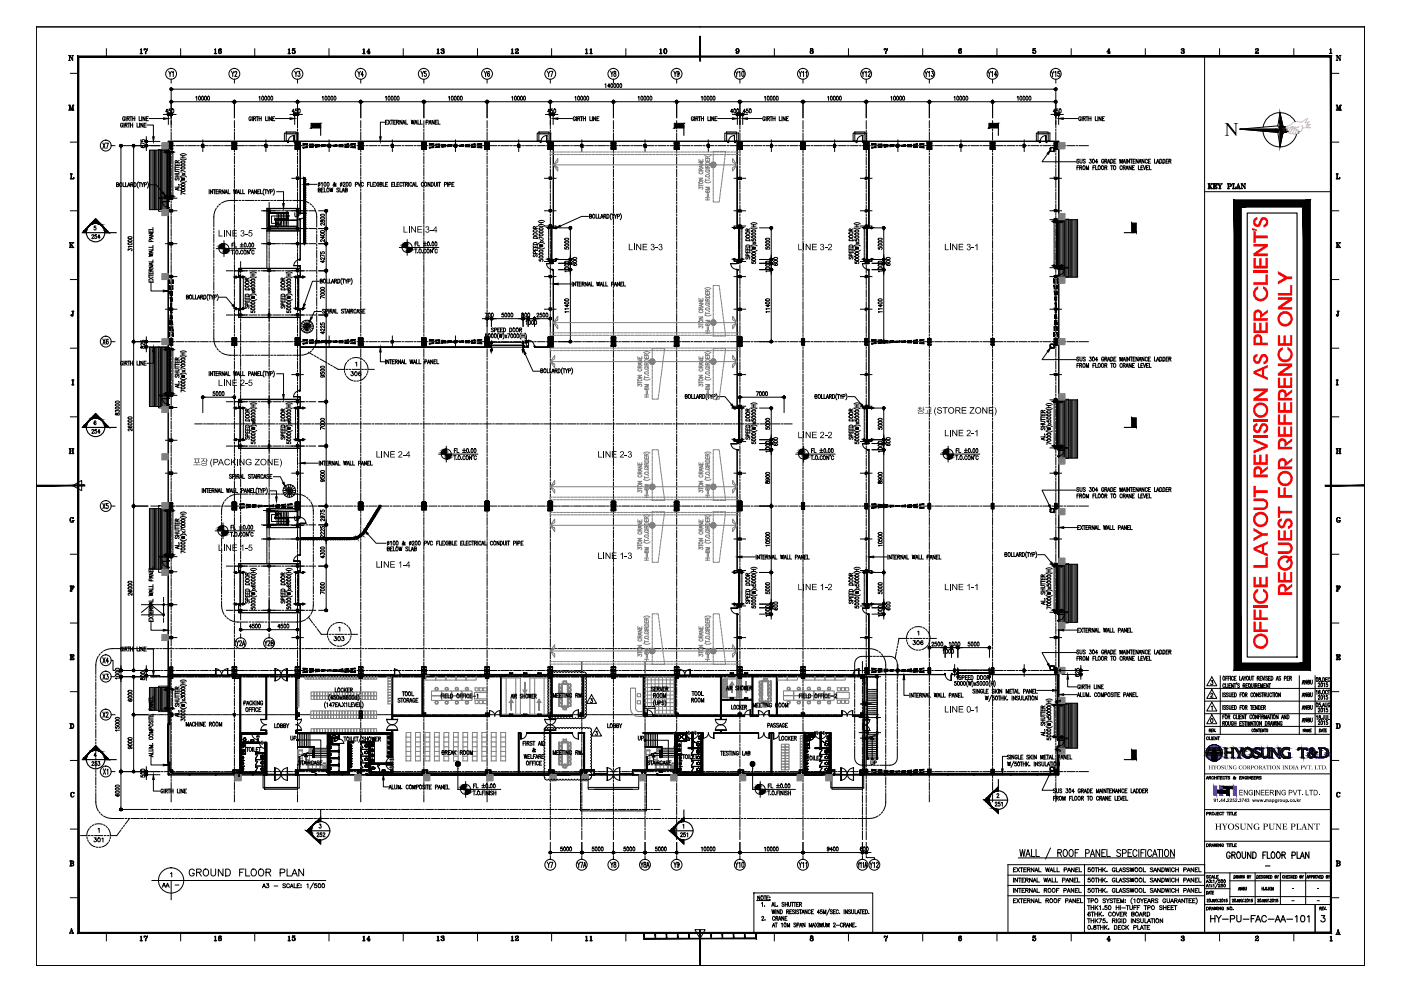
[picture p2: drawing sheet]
<svg xmlns="http://www.w3.org/2000/svg" width="420mm" height="297mm" viewBox="0 0 420 297" stroke-linecap="round" stroke-linejoin="round" font-family="sans-serif">
<!-- layer: CEN -->
<g fill="none" stroke="#000" stroke-width=".3">
<path d="M51.3 36.2v2.1M51.3 38.7v.5M51.3 39.6v2.3M70.3 36.2v2.1M70.3 38.7v.5M70.3 39.6v2.3M89.2 36.2v2.1M89.2 38.7v.5M89.2 39.6v2.3M108.2 36.2v2.1M108.2 38.7v.5M108.2 39.6v2.3"/>
<path d="M127.1 36.2v2.1M127.1 38.7v.5M127.1 39.6v2.3M146.1 36.2v2.1M146.1 38.7v.5M146.1 39.6v2.3M165 36.2v2.3M165 39v.4M165 39.9v2.2M184 36.2v2.3M184 39v.4M184 39.9v2.2"/>
<path d="M202.9 36.2v2.3M202.9 39v.4M202.9 39.9v2.2M221.9 36.2v2.3M221.9 39v.4M221.9 39.9v2.2M240.8 36.2v2.3M240.8 39v.4M240.8 39.9v2.2M259.8 36.2v2.3M259.8 39v.4M259.8 39.9v2.2"/>
<path d="M278.7 36.2v2.1M278.7 38.7v.5M278.7 39.6v2.3M297.7 36.2v2.1M297.7 38.7v.5M297.7 39.6v2.3M316.6 36.2v2.1M316.6 38.7v.5M316.6 39.6v2.3M45.3 43.7h2.7M48.4 43.7h.5M49.3 43.7h2.3"/>
<path d="M49.6 59.4h3.4M51.3 42.3v.5M51.3 43.3v2.2M51.3 46v.4M51.3 46.9v2.2M51.3 49.6v.5M51.3 50.5v2.3M51.3 53.2v.5M51.3 54.1v2.3M51.3 56.8v.4M51.3 57.7v2.3M52.1 43.7h.4"/>
<path d="M52.9 43.7h2.3M55.7 43.7h.4M56.5 43.7h2.3M59.3 43.7h.4M60.2 43.7h2.2M60.8 42v3.4M62.9 43.7h.4M63.8 43.7h2.2M66.5 43.7h.4M67.4 43.7h2.2M70.1 43.7h.5M70.3 42.3v.5"/>
<path d="M70.3 43.3v2.2M70.3 46v.4M70.3 46.9v2.2M70.3 49.6v.5M70.3 50.5v2.3M70.3 53.2v.5M70.3 54.1v2.3M70.3 56.8v.4M70.3 57.7v2.3M71 43.7h2.3M73.7 43.7h.5M74.6 43.7h2.3"/>
<path d="M77.3 43.7h.5M78.2 43.7h2.3M79.7 42v3.4M80.9 43.7h.5M81.8 43.7h2.3M84.5 43.7h.5M85.4 43.7h2.3M87.5 53.4h3.5M88.1 43.7h.5M89.1 43.7h2.2M89.2 42.3v.5M89.2 43.3v2.2"/>
<path d="M89.2 46v.4M89.2 46.9v2.2M89.2 49.6v.5M89.2 50.5v2.3M89.2 53.2v.5M89.2 54.1v2.3M89.2 56.8v.4M89.2 57.7v2.3M91.8 43.7h.4M92.7 43.7h2.2M95.4 43.7h.4M96.3 43.7h2.2"/>
<path d="M98.7 42v3.4M99 43.7h.4M99.9 43.7h2.2M102.6 43.7h.4M103.5 43.7h2.2M106.2 43.7h.4M107.1 43.7h2.2M108.2 42.3v.5M108.2 43.3v2.2M108.2 46v.4M108.2 46.9v2.2M108.2 49.6v.5"/>
<path d="M108.2 50.5v2.3M108.2 53.2v.5M108.2 54.1v2.3M108.2 56.8v.4M108.2 57.7v2.3M109.8 43.7h.5M110.7 43.7h2.3M113.4 43.7h.5M114.3 43.7h2.3M117 43.7h.5M117.7 42v3.4M117.9 43.7h2.3"/>
<path d="M120.6 43.7h.5M121.5 43.7h2.3M124.2 43.7h.5M125.1 43.7h2.3M127.1 42.3v.5M127.1 43.3v2.2M127.1 46v.4M127.1 46.9v2.2M127.1 49.6v.5M127.1 50.5v2.3M127.1 53.2v.5M127.1 54.1v2.3"/>
<path d="M127.1 56.8v.4M127.1 57.7v2.3M127.8 43.7h.5M128.8 43.7h2.2M131.5 43.7h.4M132.4 43.7h2.2M135.1 43.7h.4M136 43.7h2.2M136.6 42v3.4M138.7 43.7h.4M139.6 43.7h2.2M142.3 43.7h.4"/>
<path d="M143.2 43.7h2.2M145.9 43.7h.4M146.1 42.3v.5M146.1 43.3v2.2M146.1 46v.4M146.1 46.9v2.2M146.1 49.6v.5M146.1 50.5v2.3M146.1 53.2v.5M146.1 54.1v2.3M146.1 56.8v.4M146.1 57.7v2.3"/>
<path d="M146.8 43.7h2.2M149.5 43.7h.5M150.4 43.7h2.3M153.1 43.7h.5M154 43.7h2.3M155.6 42v3.4M156.7 43.7h.5M157.6 43.7h2.3M160.3 43.7h.5M161.2 43.7h2.3M163.3 53.4h3.4M163.9 43.7h.5"/>
<path d="M164.8 43.7h2.3M165 42.6v.5M165 43.5v2.3M165 46.2v.5M165 47.1v2.3M165 49.8v.5M165 50.7v2.3M165 53.4v.5M165 54.3v2.3M165 57v.5M165 57.9v2.3M167.5 43.7h.5"/>
<path d="M168.5 43.7h2.2M171.2 43.7h.4M172.1 43.7h2.2M174.5 42v3.4M174.8 43.7h.4M175.7 43.7h2.2M178.4 43.7h.4M179.3 43.7h2.3M182 43.7h.4M182.9 43.7h2.3M184 42.6v.5M184 43.5v2.3"/>
<path d="M184 46.2v.5M184 47.1v2.3M184 49.8v.5M184 50.7v2.3M184 53.4v.5M184 54.3v2.3M184 57v.5M184 57.9v2.3M185.6 43.7h.4M186.5 43.7h2.3M189.2 43.7h.5M190.1 43.7h2.3"/>
<path d="M192.8 43.7h.5M193.4 42v3.4M193.7 43.7h2.3M196.5 43.7h.4M197.3 43.7h2.3M200.1 43.7h.4M200.9 43.7h2.3M202.9 42.6v.5M202.9 43.5v2.3M202.9 46.2v.5M202.9 47.1v2.3M202.9 49.8v.5"/>
<path d="M202.9 50.7v2.3M202.9 53.4v.5M202.9 54.3v2.3M202.9 57v.5M202.9 57.9v2.3M203.7 43.7h.4M204.5 43.7h2.3M207.2 43.7h.5M208.2 43.7h2.2M210.9 43.7h.4M211.8 43.7h2.2M212.4 42v3.4"/>
<path d="M214.5 43.7h.5M215.4 43.7h2.2M218.1 43.7h.5M219 43.7h2.3M220.2 53.4h3.4M221.7 43.7h.5M221.9 42.6v.5M221.9 43.5v2.3M221.9 46.2v.5M221.9 47.1v2.3M221.9 49.8v.5M221.9 50.7v2.3"/>
<path d="M221.9 53.4v.5M221.9 54.3v2.3M221.9 57v.5M221.9 57.9v2.3M222.6 43.7h2.3M225.3 43.7h.4M226.2 43.7h2.3M228.9 43.7h.5M229.8 43.7h2.3M231.3 42v3.4M232.5 43.7h.5M233.5 43.7h2.2"/>
<path d="M236.1 43.7h.5M237.1 43.7h2.2M239.8 43.7h.4M240.7 43.7h2.2M240.8 42.6v.5M240.8 43.5v2.3M240.8 46.2v.5M240.8 47.1v2.3M240.8 49.8v.5M240.8 50.7v2.3M240.8 53.4v.5M240.8 54.3v2.3"/>
<path d="M240.8 57v.5M240.8 57.9v2.3M243.4 43.7h.4M244.2 43.7h2.3M247 43.7h.4M247.9 43.7h2.2M250.3 42v3.4M250.6 43.7h.4M251.5 43.7h2.2M254.2 43.7h.4M255.1 43.7h2.2M257.8 43.7h.5"/>
<path d="M258 53.4h3.5M258.7 43.7h2.3M259.8 42.6v.5M259.8 43.5v2.3M259.8 46.2v.5M259.8 47.1v2.3M259.8 49.8v.5M259.8 50.7v2.3M259.8 53.4v.5M259.8 54.3v2.3M259.8 57v.5M259.8 57.9v2.3"/>
<path d="M261.4 43.7h.5M262.3 43.7h2.3M265 43.7h.5M265.9 43.7h2.3M268.6 43.7h.5M269.3 42v3.4M269.5 43.7h2.3M272.2 43.7h.5M273.1 43.7h2.3M275.8 43.7h.5M276.8 43.7h2.2M278.7 42.3v.5"/>
<path d="M278.7 43.3v2.2M278.7 46v.4M278.7 46.9v2.2M278.7 49.6v.5M278.7 50.5v2.3M278.7 53.2v.5M278.7 54.1v2.3M278.7 56.8v.4M278.7 57.7v2.3M279.5 43.7h.4M280.4 43.7h2.2M283.1 43.7h.4"/>
<path d="M284 43.7h2.2M286.7 43.7h.4M287.6 43.7h2.2M288.2 42v3.4M290.3 43.7h.4M291.2 43.7h2.2M293.9 43.7h.4M294.8 43.7h2.2M297.5 43.7h.5M297.7 42.3v.5M297.7 43.3v2.2M297.7 46v.4"/>
<path d="M297.7 46.9v2.2M297.7 49.6v.5M297.7 50.5v2.3M297.7 53.2v.5M297.7 54.1v2.3M297.7 56.8v.4M297.7 57.7v2.3M298.4 43.7h2.3M301.1 43.7h.5M302 43.7h2.3M304.7 43.7h.5M305.6 43.7h2.3"/>
<path d="M307.2 42v3.4M308.3 43.7h.5M309.2 43.7h2.3M311.9 43.7h.5M312.8 43.7h2.3M314.9 53.4h3.4M315.5 43.7h.5M316.5 43.7h2.2M316.6 42.3v.5M316.6 43.3v2.2M316.6 46v.4M316.6 46.9v2.2"/>
<path d="M316.6 49.6v.5M316.6 50.5v2.3M316.6 53.2v.5M316.6 54.1v2.3M316.6 56.8v.4M316.6 57.7v2.3M319.2 43.7h.4M320.1 43.7h2.2M322.8 43.7h.4M323.7 43.7h2.7M49.6 73h3.4M49.6 63.2h3.4"/>
<path d="M51.3 60.4v.4M51.3 61.3v2.3M51.3 64v.5M51.3 64.9v2.3M51.3 67.6v.5M51.3 68.6v2.2M51.3 71.3v.4M51.3 72.2v2.2M51.3 74.9v.4M51.3 75.7v2.3M51.3 78.5v.4M51.3 79.3v2.3"/>
<path d="M70.3 60.4v.4M70.3 61.3v2.3M70.3 64v.5M70.3 64.9v2.3M70.3 67.6v.5M70.3 68.6v2.2M70.3 71.3v.4M70.3 72.2v2.2M70.3 74.9v.4M70.3 75.7v2.3M70.3 78.5v.4M70.3 79.3v2.3"/>
<path d="M72.2 78.5v2.4M78.5 73h5.6M78.5 63.2h5.6M78.5 68.5h5.6M80.7 60.7v2.3M80.7 63.4v.5M80.7 64.4v2.2M80.7 67v.5M80.7 68v2.2M80.7 70.7v.4M80.7 71.6v2.2M80.7 74.3v.4"/>
<path d="M80.7 75.2v2.2M80.7 77.9v.4M80.7 78.8v2.2M84.5 73h.5M84.5 63.2h.5M84.5 68.5h.5M85.4 73h5.9M85.4 63.2h5.9M85.4 68.5h5.9M86.2 64h.1M86.2 63.7h.1M86.2 65.8h.1"/>
<path d="M86.2 65.5h.1M89.2 60.4v.4M89.2 61.3v2.3M89.2 64v.5M89.2 64.9v2.3M89.2 67.6v.5M89.2 68.6v2.2M89.2 71.3v.4M89.2 72.2v2.2M89.2 74.9v.4M89.2 75.7v2.3M89.2 78.5v.4"/>
<path d="M89.2 79.3v2.3M91.8 73h.4M91.8 63.2h.4M91.8 68.5h.4M92.7 73h1.9M92.7 63.2h1.9M92.7 68.5h1.9M108.2 60.4v.4M108.2 61.3v2.3M108.2 64v.5M108.2 64.9v2.3M108.2 67.6v.5"/>
<path d="M108.2 68.6v2.2M108.2 71.3v.4M108.2 72.2v2.2M108.2 74.9v.4M108.2 75.7v2.3M108.2 78.5v.4M108.2 79.3v2.3M127.1 60.4v.4M127.1 61.3v2.3M127.1 64v.5M127.1 64.9v2.3M127.1 67.6v.5"/>
<path d="M127.1 68.6v2.2M127.1 71.3v.4M127.1 72.2v2.2M127.1 74.9v.4M127.1 75.7v2.3M127.1 78.5v.4M127.1 79.3v2.3M146.1 60.4v.4M146.1 61.3v2.3M146.1 64v.5M146.1 64.9v2.3M146.1 67.6v.5"/>
<path d="M146.1 68.6v2.2M146.1 71.3v.4M146.1 72.2v2.2M146.1 74.9v.4M146.1 75.7v2.3M146.1 78.5v.4M146.1 79.3v2.3M163.3 63.2h3.4M163.3 67.7h3.4M163.3 78.4h3.4M165 60.6v.5M165 61.6v2.2"/>
<path d="M165 64.3v.4M165 65.2v2.2M165 67.9v.4M165 68.8v2.2M165 71.5v.4M165 72.4v2.2M165 75.1v.4M165 76v2.2M165 78.7v.4M165 79.6v2.2M184 60.6v.5M184 61.6v2.2"/>
<path d="M184 64.3v.4M184 65.2v2.2M184 67.9v.4M184 68.8v2.2M184 71.5v.4M184 72.4v2.2M184 75.1v.4M184 76v2.2M184 78.7v.4M184 79.6v2.2M202.9 60.6v.5M202.9 61.6v2.2"/>
<path d="M202.9 64.3v.4M202.9 65.2v2.2M202.9 67.9v.4M202.9 68.8v2.2M202.9 71.5v.4M202.9 72.4v2.2M202.9 75.1v.4M202.9 76v2.2M202.9 78.7v.4M202.9 79.6v2.2M220.2 63.2h3.4M220.2 67.7h3.4"/>
<path d="M220.2 78.4h3.4M221.9 60.6v.5M221.9 61.6v2.2M221.9 64.3v.4M221.9 65.2v2.2M221.9 67.9v.4M221.9 68.8v2.2M221.9 71.5v.4M221.9 72.4v2.2M221.9 75.1v.4M221.9 76v2.2M221.9 78.7v.4"/>
<path d="M221.9 79.6v2.2M240.8 60.6v.5M240.8 61.6v2.2M240.8 64.3v.4M240.8 65.2v2.2M240.8 67.9v.4M240.8 68.8v2.2M240.8 71.5v.4M240.8 72.4v2.2M240.8 75.1v.4M240.8 76v2.2M240.8 78.7v.4"/>
<path d="M240.8 79.6v2.2M258 63.2h3.5M258 67.7h3.5M258 78.4h3.5M259.8 60.6v.5M259.8 61.6v2.2M259.8 64.3v.4M259.8 65.2v2.2M259.8 67.9v.4M259.8 68.8v2.2M259.8 71.5v.4M259.8 72.4v2.2"/>
<path d="M259.8 75.1v.4M259.8 76v2.2M259.8 78.7v.4M259.8 79.6v2.2M278.7 60.4v.4M278.7 61.3v2.3M278.7 64v.5M278.7 64.9v2.3M278.7 67.6v.5M278.7 68.6v2.2M278.7 71.3v.4M278.7 72.2v2.2"/>
<path d="M278.7 74.9v.4M278.7 75.7v2.3M278.7 78.5v.4M278.7 79.3v2.3M297.7 60.4v.4M297.7 61.3v2.3M297.7 64v.5M297.7 64.9v2.3M297.7 67.6v.5M297.7 68.6v2.2M297.7 71.3v.4M297.7 72.2v2.2"/>
<path d="M297.7 74.9v.4M297.7 75.7v2.3M297.7 78.5v.4M297.7 79.3v2.3M314.9 63.2h3.4M314.9 65.8h3.4M316.6 60.4v.4M316.6 61.3v2.3M316.6 64v.5M316.6 64.9v2.3M316.6 67.6v.5M316.6 68.6v2.2"/>
<path d="M316.6 71.3v.4M316.6 72.2v2.2M316.6 74.9v.4M316.6 75.7v2.3M316.6 78.5v.4M316.6 79.3v2.3M49.6 82.9h3.4M49.6 92.7h3.4M51.3 82.1v.4M51.3 83v2.2M51.3 85.7v.4M51.3 86.6v2.2"/>
<path d="M51.3 89.3v.5M51.3 90.2v2.2M51.3 92.9v.5M51.3 93.8v2.3M51.3 96.5v.5M51.3 97.4v2.3M67.9 81.2h1.9M67.9 94.4h1.9M70.2 81.2h4.1M70.2 94.4h4.1M70.3 82.1v.4M70.3 83v2.2"/>
<path d="M70.3 85.7v.4M70.3 86.6v2.2M70.3 89.3v.5M70.3 90.2v2.2M70.3 92.9v.5M70.3 93.8v2.3M70.3 96.5v.5M70.3 97.4v2.3M72.2 81.3v.5M72.2 82.2v2.3M72.2 84.9v.5M72.2 85.9v2.2"/>
<path d="M72.2 88.6v.4M72.2 89.5v2.2M72.2 92.2v.4M72.2 93.1v2.2M72.2 95.8v.4M72.2 96.7v2.2M72.2 99.4v.4M74.7 81.2h2.3M74.7 94.4h2.3M77.5 81.2h.4M77.5 94.4h.4M78.3 81.2h5.9"/>
<path d="M78.3 94.4h2.3M80.7 81.5v.4M80.7 82.4v2.2M80.7 85.1v.4M80.7 86v2.2M80.7 88.7v.5M80.7 89.6v2.3M80.7 92.3v4.1M80.7 96.8v2.3M80.7 99.5v.5M81.1 94.4h.4M81.9 94.4h2.3"/>
<path d="M84.7 81.2h.4M84.7 94.4h.4M85.6 81.2h5.8M85.6 94.4h5.8M89.2 82.1v.4M89.2 83v2.2M89.2 85.7v.4M89.2 86.6v2.2M89.2 89.3v.5M89.2 90.2v2.2M89.2 92.9v.5M89.2 93.8v2.3"/>
<path d="M89.2 96.5v.5M89.2 97.4v2.3M91.9 81.2h.5M91.9 94.4h.5M92.8 81.2h1.8M92.8 94.4h1.8M108.2 82.1v.4M108.2 83v2.2M108.2 85.7v.4M108.2 86.6v2.2M108.2 89.3v.5M108.2 90.2v2.2"/>
<path d="M108.2 92.9v.5M108.2 93.8v2.3M108.2 96.5v.5M108.2 97.4v2.3M127.1 82.1v.4M127.1 83v2.2M127.1 85.7v.4M127.1 86.6v2.2M127.1 89.3v.5M127.1 90.2v2.2M127.1 92.9v.5M127.1 93.8v2.3"/>
<path d="M127.1 96.5v.5M127.1 97.4v2.3M146.1 82.1v.4M146.1 83v2.2M146.1 85.7v.4M146.1 86.6v2.2M146.1 89.3v.5M146.1 90.2v2.2M146.1 92.9v.5M146.1 93.8v2.3M146.1 96.5v.5M146.1 97.4v2.3"/>
<path d="M163.3 82.9h3.4M163.3 92.7h3.4M165 82.3v.5M165 83.2v2.3M165 85.9v.5M165 86.8v2.3M165 89.5v.5M165 90.4v2.3M165 93.1v.5M165 94v2.3M165 96.7v.5M165 97.6v2.3"/>
<path d="M184 82.3v.5M184 83.2v2.3M184 85.9v.5M184 86.8v2.3M184 89.5v.5M184 90.4v2.3M184 93.1v.5M184 94v2.3M184 96.7v.5M184 97.6v2.3M202.9 82.3v.5M202.9 83.2v2.3"/>
<path d="M202.9 85.9v.5M202.9 86.8v2.3M202.9 89.5v.5M202.9 90.4v2.3M202.9 93.1v.5M202.9 94v2.3M202.9 96.7v.5M202.9 97.6v2.3M220.2 82.9h3.4M220.2 92.7h3.4M221.9 82.3v.5M221.9 83.2v2.3"/>
<path d="M221.9 85.9v.5M221.9 86.8v2.3M221.9 89.5v.5M221.9 90.4v2.3M221.9 93.1v.5M221.9 94v2.3M221.9 96.7v.5M221.9 97.6v2.3M240.8 82.3v.5M240.8 83.2v2.3M240.8 85.9v.5M240.8 86.8v2.3"/>
<path d="M240.8 89.5v.5M240.8 90.4v2.3M240.8 93.1v.5M240.8 94v2.3M240.8 96.7v.5M240.8 97.6v2.3M258 82.9h3.5M258 92.7h3.5M259.8 82.3v.5M259.8 83.2v2.3M259.8 85.9v.5M259.8 86.8v2.3"/>
<path d="M259.8 89.5v.5M259.8 90.4v2.3M259.8 93.1v.5M259.8 94v2.3M259.8 96.7v.5M259.8 97.6v2.3M278.7 82.1v.4M278.7 83v2.2M278.7 85.7v.4M278.7 86.6v2.2M278.7 89.3v.5M278.7 90.2v2.2"/>
<path d="M278.7 92.9v.5M278.7 93.8v2.3M278.7 96.5v.5M278.7 97.4v2.3M297.7 82.1v.4M297.7 83v2.2M297.7 85.7v.4M297.7 86.6v2.2M297.7 89.3v.5M297.7 90.2v2.2M297.7 92.9v.5M297.7 93.8v2.3"/>
<path d="M297.7 96.5v.5M297.7 97.4v2.3M314.9 82.9h3.4M314.9 92.7h3.4M314.9 80.2h3.4M316.6 82.1v.4M316.6 83v2.2M316.6 85.7v.4M316.6 86.6v2.2M316.6 89.3v.5M316.6 90.2v2.2M316.6 92.9v.5"/>
<path d="M316.6 93.8v2.3M316.6 96.5v.5M316.6 97.4v2.3M45.3 102.4h2.7M48.4 102.4h.5M49.3 102.4h2.3M49.6 118.5h3.4M51.3 100.1v.5M51.3 101v2.3M51.3 103.7v.5M51.3 104.6v2.3M51.3 107.3v.5"/>
<path d="M51.3 108.3v2.2M51.3 110.9v.5M51.3 111.9v2.2M51.3 114.6v.4M51.3 115.5v2.2M51.3 118.2v.4M51.3 119.1v2.2M52.1 102.4h.4M52.9 102.4h2.3M55.7 102.4h.4M56.5 102.4h2.3M59.3 102.4h.4"/>
<path d="M60.2 102.4h2.2M62.9 102.4h.4M63.8 102.4h2.2M66.5 102.4h.4M67.4 102.4h2.2M70.1 102.4h.5M70.3 100.1v.5M70.3 101v2.3M70.3 103.7v.5M70.3 104.6v2.3M70.3 107.3v.5M70.3 108.3v2.2"/>
<path d="M70.3 110.9v.5M70.3 111.9v2.2M70.3 114.6v.4M70.3 115.5v2.2M70.3 118.2v.4M70.3 119.1v2.2M71 102.4h2.3M72.2 100.3v2.2M72.2 103v.4M72.2 103.9v2.2M72.2 106.6v.5M72.2 107.5v2.3"/>
<path d="M72.2 110.2v.5M72.2 111.1v2.3M72.2 113.8v.5M72.2 114.7v2.3M72.2 117.4v.5M72.2 118.3v2.3M73.7 102.4h.5M74.6 102.4h2.3M77.3 102.4h.5M78.2 102.4h2.3M80.7 100.4v2.3M80.7 103.1v.5"/>
<path d="M80.7 104v2.3M80.7 106.7v.5M80.7 107.7v2.2M80.7 110.4v.4M80.7 111.3v2.2M80.7 114v.4M80.7 114.9v2.3M80.7 117.6v.4M80.7 118.5v5.8M80.9 102.4h.5M81.8 102.4h2.3M84.5 102.4h.5"/>
<path d="M85.4 102.4h2.3M87.5 112.3h3.5M88.1 102.4h.5M89.1 102.4h2.2M89.2 100.1v.5M89.2 101v2.3M89.2 103.7v.5M89.2 104.6v2.3M89.2 107.3v.5M89.2 108.3v2.2M89.2 110.9v.5M89.2 111.9v2.2"/>
<path d="M89.2 114.6v.4M89.2 115.5v2.2M89.2 118.2v.4M89.2 119.1v2.2M91.8 102.4h.4M92.7 102.4h2.2M95.4 102.4h.4M96.3 102.4h2.2M98.7 100.7v3.4M99 102.4h.4M99.9 102.4h2.2M102.6 102.4h.4"/>
<path d="M103.5 102.4h2.2M106.2 102.4h.4M107.1 102.4h2.2M108.2 100.1v.5M108.2 101v2.3M108.2 103.7v.5M108.2 104.6v2.3M108.2 107.3v.5M108.2 108.3v2.2M108.2 110.9v.5M108.2 111.9v2.2M108.2 114.6v.4"/>
<path d="M108.2 115.5v2.2M108.2 118.2v.4M108.2 119.1v2.2M109.8 102.4h.5M110.7 102.4h2.3M113.4 102.4h.5M114.3 102.4h2.3M117 102.4h.5M117.7 100.7v3.4M117.9 102.4h2.3M120.6 102.4h.5M121.5 102.4h2.3"/>
<path d="M124.2 102.4h.5M125.1 102.4h2.3M127.1 100.1v.5M127.1 101v2.3M127.1 103.7v.5M127.1 104.6v2.3M127.1 107.3v.5M127.1 108.3v2.2M127.1 110.9v.5M127.1 111.9v2.2M127.1 114.6v.4M127.1 115.5v2.2"/>
<path d="M127.1 118.2v.4M127.1 119.1v2.2M127.8 102.4h.5M128.8 102.4h2.2M131.5 102.4h.4M132.4 102.4h2.2M135.1 102.4h.4M136 102.4h2.2M136.6 100.7v3.4M138.7 102.4h.4M139.6 102.4h2.2M142.3 102.4h.4"/>
<path d="M143.2 102.4h2.2M145.9 102.4h.4M146.1 100.1v.5M146.1 101v2.3M146.1 103.7v.5M146.1 104.6v2.3M146.1 107.3v.5M146.1 108.3v2.2M146.1 110.9v.5M146.1 111.9v2.2M146.1 114.6v.4M146.1 115.5v2.2"/>
<path d="M146.1 118.2v.4M146.1 119.1v2.2M146.8 102.4h2.2M149.5 102.4h.5M150.4 102.4h2.3M153.1 102.4h.5M154 102.4h2.3M156.7 102.4h.5M157.6 102.4h2.3M157.8 100.7v3.4M160.3 102.4h.5M161.2 102.4h2.3"/>
<path d="M163.9 102.4h.5M164.8 102.4h2.3M165 100.3v.5M165 101.3v2.2M165 104v.4M165 104.9v2.2M165 107.6v.4M165 108.5v2.3M165 111.2v.4M165 112.1v2.3M165 114.8v.4M165 115.7v2.3"/>
<path d="M165 118.4v.4M165 119.3v2.3M167.5 102.4h.5M168.5 102.4h2.2M171.2 102.4h.4M172.1 102.4h2.2M174.8 102.4h.4M175.7 102.4h2.2M178.4 102.4h.4M179.3 102.4h2.3M182 102.4h.4M182.9 102.4h2.3"/>
<path d="M184 100.3v.5M184 101.3v2.2M184 104v.4M184 104.9v2.2M184 107.6v.4M184 108.5v2.3M184 111.2v.4M184 112.1v2.3M184 114.8v.4M184 115.7v2.3M184 118.4v.4M184 119.3v2.3"/>
<path d="M185.6 102.4h.4M186.5 102.4h2.3M189.2 102.4h.5M190.1 102.4h2.3M192.8 102.4h.5M193.7 102.4h2.3M196.5 102.4h.4M197.3 102.4h2.3M200.1 102.4h.4M200.9 102.4h2.3M202.9 100.3v.5M202.9 101.3v2.2"/>
<path d="M202.9 104v.4M202.9 104.9v2.2M202.9 107.6v.4M202.9 108.5v2.3M202.9 111.2v.4M202.9 112.1v2.3M202.9 114.8v.4M202.9 115.7v2.3M202.9 118.4v.4M202.9 119.3v2.3M203.7 102.4h.4M204.5 102.4h2.3"/>
<path d="M207.2 102.4h.5M208.2 102.4h2.2M210.9 102.4h.4M211.8 102.4h2.2M214.5 102.4h.5M215.4 102.4h2.2M218.1 102.4h.5M219 102.4h2.3M220.2 112.3h3.4M221.7 102.4h.5M221.9 100.3v.5M221.9 101.3v2.2"/>
<path d="M221.9 104v.4M221.9 104.9v2.2M221.9 107.6v.4M221.9 108.5v2.3M221.9 111.2v.4M221.9 112.1v2.3M221.9 114.8v.4M221.9 115.7v2.3M221.9 118.4v.4M221.9 119.3v2.3M222.6 102.4h2.3M225.3 102.4h.4"/>
<path d="M226.2 102.4h2.3M228.9 102.4h.5M229.8 102.4h2.3M232.5 102.4h.5M233.5 102.4h2.2M236.1 102.4h.5M237.1 102.4h2.2M239.8 102.4h.4M240.7 102.4h2.2M240.8 100.3v.5M240.8 101.3v2.2M240.8 104v.4"/>
<path d="M240.8 104.9v2.2M240.8 107.6v.4M240.8 108.5v2.3M240.8 111.2v.4M240.8 112.1v2.3M240.8 114.8v.4M240.8 115.7v2.3M240.8 118.4v.4M240.8 119.3v2.3M243.4 102.4h.4M244.2 102.4h2.3M247 102.4h.4"/>
<path d="M247.9 102.4h2.2M250.6 102.4h.4M251.5 102.4h2.2M254.2 102.4h.4M255.1 102.4h2.2M257.8 102.4h.5M258 112.3h3.5M258.7 102.4h2.3M259.8 100.3v.5M259.8 101.3v2.2M259.8 104v.4M259.8 104.9v2.2"/>
<path d="M259.8 107.6v.4M259.8 108.5v2.3M259.8 111.2v.4M259.8 112.1v2.3M259.8 114.8v.4M259.8 115.7v2.3M259.8 118.4v.4M259.8 119.3v2.3M261.4 102.4h.5M262.3 102.4h2.3M265 102.4h.5M265.9 102.4h2.3"/>
<path d="M268.6 102.4h.5M269.5 102.4h2.3M272.2 102.4h.5M273.1 102.4h2.3M275.8 102.4h.5M276.8 102.4h2.2M278.7 100.1v.5M278.7 101v2.3M278.7 103.7v.5M278.7 104.6v2.3M278.7 107.3v.5M278.7 108.3v2.2"/>
<path d="M278.7 110.9v.5M278.7 111.9v2.2M278.7 114.6v.4M278.7 115.5v2.2M278.7 118.2v.4M278.7 119.1v2.2M279.5 102.4h.4M280.4 102.4h2.2M283.1 102.4h.4M284 102.4h2.2M286.7 102.4h.4M287.6 102.4h2.2"/>
<path d="M290.3 102.4h.4M291.2 102.4h2.2M293.9 102.4h.4M294.8 102.4h2.2M297.5 102.4h.5M297.7 100.1v.5M297.7 101v2.3M297.7 103.7v.5M297.7 104.6v2.3M297.7 107.3v.5M297.7 108.3v2.2M297.7 110.9v.5"/>
<path d="M297.7 111.9v2.2M297.7 114.6v.4M297.7 115.5v2.2M297.7 118.2v.4M297.7 119.1v2.2M298.4 102.4h2.3M301.1 102.4h.5M302 102.4h2.3M304.7 102.4h.5M305.6 102.4h2.3M308.3 102.4h.5M309.2 102.4h2.3"/>
<path d="M311.9 102.4h.5M312.8 102.4h2.3M314.9 119.9h3.4M314.9 112.3h3.4M315.5 102.4h.5M316.5 102.4h2.2M316.6 100.1v.5M316.6 101v2.3M316.6 103.7v.5M316.6 104.6v2.3M316.6 107.3v.5M316.6 108.3v2.2"/>
<path d="M316.6 110.9v.5M316.6 111.9v2.2M316.6 114.6v.4M316.6 115.5v2.2M316.6 118.2v.4M316.6 119.1v2.2M319.2 102.4h.4M320.1 102.4h2.2M322.8 102.4h.4M323.7 102.4h2.7M49.6 122.1h3.4M49.6 132h3.4"/>
<path d="M51.3 121.8v.4M51.3 122.7v2.2M51.3 125.4v.4M51.3 126.3v2.2M51.3 129v.4M51.3 129.9v2.2M51.3 132.6v.5M51.3 133.5v2.3M51.3 136.2v.5M51.3 137.1v2.3M51.3 139.8v.5M58.4 127.1h2.2"/>
<path d="M61.1 127.1h.5M62 127.1h2.3M64.7 127.1h.5M65.6 127.1h2.3M67.9 120.4h1.9M67.9 133.7h1.9M68.4 127.1h.4M69.2 127.1h2.3M70.2 120.4h4.1M70.2 133.7h4.1M70.3 121.8v.4M70.3 122.7v2.2"/>
<path d="M70.3 125.4v.4M70.3 126.3v2.2M70.3 129v.4M70.3 129.9v2.2M70.3 132.6v.5M70.3 133.5v2.3M70.3 136.2v.5M70.3 137.1v2.3M70.3 139.8v.5M72 127.1h.4M72.2 121v.5M72.2 121.9v2.3"/>
<path d="M72.2 124.6v.5M72.2 125.6v2.2M72.2 128.3v.4M72.2 129.2v2.2M72.2 131.9v.4M72.2 132.8v2.3M72.2 135.5v.4M72.2 136.4v2.3M72.2 139.1v.4M72.8 127.1h2.3M74.7 120.4h2.3M74.7 133.7h2.3"/>
<path d="M75.6 127.1h.4M76.4 127.1h2.3M77.5 120.4h.4M77.5 133.7h.4M78.3 120.4h2.3M78.3 133.7h2.3M79.1 127.1h.5M80.1 127.1h2.2M80.7 124.8v.4M80.7 125.7v2.2M80.7 128.4v.5M80.7 129.3v2.3"/>
<path d="M80.7 132v3.4M80.7 135.7v.4M80.7 136.5v2.3M80.7 139.2v.5M81.1 120.4h.4M81.1 133.7h.4M81.9 120.4h2.3M81.9 133.7h2.3M82.8 127.1h.4M83.7 127.1h2.2M84.7 120.4h.4M84.7 133.7h.4"/>
<path d="M85.6 120.4h5.8M85.6 133.7h5.8M86.4 127.1h.5M87.3 127.1h2.3M89.2 121.8v.4M89.2 122.7v2.2M89.2 125.4v.4M89.2 126.3v2.2M89.2 129v.4M89.2 129.9v2.2M89.2 132.6v.5M89.2 133.5v2.3"/>
<path d="M89.2 136.2v.5M89.2 137.1v2.3M89.2 139.8v.5M90 127.1h.5M90.9 127.1h2.3M91.9 120.4h.5M91.9 133.7h.5M92.8 120.4h1.8M92.8 133.7h1.8M93.6 127.1h.5M94.5 127.1h2.3M97.2 127.1h.4"/>
<path d="M98.1 127.1h2.3M100.8 127.1h.5M101.7 127.1h2.3M104.4 127.1h.5M105.4 127.1h2.2M108.1 127.1h.4M108.2 121.8v.4M108.2 122.7v2.2M108.2 125.4v.4M108.2 126.3v2.2M108.2 129v.4M108.2 129.9v2.2"/>
<path d="M108.2 132.6v.5M108.2 133.5v2.3M108.2 136.2v.5M108.2 137.1v2.3M108.2 139.8v.5M109 127.1h2.2M111.7 127.1h.4M112.6 127.1h2.2M115.3 127.1h.4M116.1 127.1h2.3M118.9 127.1h.4M119.8 127.1h2.2"/>
<path d="M122.5 127.1h.4M123.4 127.1h2.2M126.1 127.1h.5M127 127.1h2.3M127.1 121.8v.4M127.1 122.7v2.2M127.1 125.4v.4M127.1 126.3v2.2M127.1 129v.4M127.1 129.9v2.2M127.1 132.6v.5M127.1 133.5v2.3"/>
<path d="M127.1 136.2v.5M127.1 137.1v2.3M127.1 139.8v.5M129.7 127.1h.5M130.6 127.1h2.3M133.3 127.1h.5M134.2 127.1h2.3M136.9 127.1h.5M137.8 127.1h2.3M140.5 127.1h.5M141.4 127.1h2.3M144.1 127.1h.5"/>
<path d="M145.1 127.1h2.2M146.1 121.8v.4M146.1 122.7v2.2M146.1 125.4v.4M146.1 126.3v2.2M146.1 129v.4M146.1 129.9v2.2M146.1 132.6v.5M146.1 133.5v2.3M146.1 136.2v.5M146.1 137.1v2.3M146.1 139.8v.5"/>
<path d="M147.8 127.1h.4M148.7 127.1h2.2M151.4 127.1h.4M152.3 127.1h2.2M155 127.1h.4M155.9 127.1h2.2M158.6 127.1h.4M159.5 127.1h2.2M162.2 127.1h.4M163.1 127.1h2.2M165 122v.5M165 122.9v2.3"/>
<path d="M165 125.6v.5M165 126.5v2.3M165 129.3v.4M165 130.1v2.3M165 132.9v.4M165 133.7v2.3M165 136.5v.4M165 137.3v2.3M165.8 127.1h.5M166.7 127.1h2.2M169.4 127.1h.5M170.3 127.1h2.3"/>
<path d="M173 127.1h.5M173.9 127.1h2.3M176.6 127.1h.5M177.5 127.1h2.3M180.2 127.1h.5M181.1 127.1h2.3M183.8 127.1h.5M184 122v.5M184 122.9v2.3M184 125.6v.5M184 126.5v2.3M184 129.3v.4"/>
<path d="M184 130.1v2.3M184 132.9v.4M184 133.7v2.3M184 136.5v.4M184 137.3v2.3M184.8 127.1h2.2M187.4 127.1h.5M188.4 127.1h2.2M191.1 127.1h.4M192 127.1h2.2M194.7 127.1h.4M195.6 127.1h2.3"/>
<path d="M198.3 127.1h.4M199.2 127.1h2.3M201.9 127.1h.4M202.8 127.1h2.2M202.9 122v.5M202.9 122.9v2.3M202.9 125.6v.5M202.9 126.5v2.3M202.9 129.3v.4M202.9 130.1v2.3M202.9 132.9v.4M202.9 133.7v2.3"/>
<path d="M202.9 136.5v.4M202.9 137.3v2.3M205.5 127.1h.4M206.4 127.1h2.2M209.1 127.1h.5M210 127.1h2.3M212.7 127.1h.5M213.6 127.1h2.3M216.4 127.1h.4M217.2 127.1h2.3M219.9 127.1h.5M220.2 121.8h3.4"/>
<path d="M220.2 132.3h3.4M220.8 127.1h2.3M221.9 122v.5M221.9 122.9v2.3M221.9 125.6v.5M221.9 126.5v2.3M221.9 129.3v.4M221.9 130.1v2.3M221.9 132.9v.4M221.9 133.7v2.3M221.9 136.5v.4M221.9 137.3v2.3"/>
<path d="M223.5 127.1h.5M224.4 127.1h2.3M227.1 127.1h.5M228.1 127.1h2.2M230.8 127.1h.4M231.7 127.1h2.2M234.4 127.1h.5M235.3 127.1h2.2M240.8 122v.5M240.8 122.9v2.3M240.8 125.6v.5M240.8 126.5v2.3"/>
<path d="M240.8 129.3v.4M240.8 130.1v2.3M240.8 132.9v.4M240.8 133.7v2.3M240.8 136.5v.4M240.8 137.3v2.3M258 121.8h3.5M258 132.3h3.5M259.8 122v.5M259.8 122.9v2.3M259.8 125.6v.5M259.8 126.5v2.3"/>
<path d="M259.8 129.3v.4M259.8 130.1v2.3M259.8 132.9v.4M259.8 133.7v2.3M259.8 136.5v.4M259.8 137.3v2.3M278.7 121.8v.4M278.7 122.7v2.2M278.7 125.4v.4M278.7 126.3v2.2M278.7 129v.4M278.7 129.9v2.2"/>
<path d="M278.7 132.6v.5M278.7 133.5v2.3M278.7 136.2v.5M278.7 137.1v2.3M278.7 139.8v.5M297.7 121.8v.4M297.7 122.7v2.2M297.7 125.4v.4M297.7 126.3v2.2M297.7 129v.4M297.7 129.9v2.2M297.7 132.6v.5"/>
<path d="M297.7 133.5v2.3M297.7 136.2v.5M297.7 137.1v2.3M297.7 139.8v.5M314.9 134.3h3.4M316.6 121.8v.4M316.6 122.7v2.2M316.6 125.4v.4M316.6 126.3v2.2M316.6 129v.4M316.6 129.9v2.2M316.6 132.6v.5"/>
<path d="M316.6 133.5v2.3M316.6 136.2v.5M316.6 137.1v2.3M316.6 139.8v.5M45.3 151.7h2.7M48.4 151.7h.5M49.3 151.7h2.3M49.6 141.8h3.4M51.3 140.7v2.3M51.3 143.4v.5M51.3 144.3v2.3M51.3 147v.5"/>
<path d="M51.3 147.9v2.3M51.3 150.6v.5M51.3 151.6v2.2M51.3 154.3v.4M51.3 155.2v2.2M51.3 157.9v.4M51.3 158.8v2.3M52.1 151.7h.4M52.9 151.7h2.3M55.7 151.7h.4M56.5 151.7h2.3M59.3 151.7h.4"/>
<path d="M60.2 151.7h2.2M62.9 151.7h.4M63.8 151.7h2.2M66.5 151.7h.4M67.4 151.7h2.2M70.1 151.7h.5M70.3 140.7v2.3M70.3 143.4v.5M70.3 144.3v2.3M70.3 147v.5M70.3 147.9v2.3M70.3 150.6v.5"/>
<path d="M70.3 151.6v2.2M70.3 154.3v.4M70.3 155.2v2.2M70.3 157.9v.4M70.3 158.8v2.3M71 151.7h2.3M72.2 140v2.3M72.2 142.7v.4M72.2 143.6v2.3M72.2 146.3v.5M72.2 147.2v2.3M72.2 149.9v.5"/>
<path d="M72.2 150.8v2.3M72.2 153.6v.4M72.2 154.4v2.3M72.2 157.2v.4M72.2 158v2.3M73.7 151.7h.5M74.6 151.7h2.3M77.3 151.7h.5M78.2 151.7h2.3M78.5 157.3h2M79 157.5h3.4M79 153h3.4"/>
<path d="M80.7 140.1v2.3M80.7 142.8v.5M80.7 143.7v2.3M80.7 146.4v.5M80.7 147.4v2.2M80.7 150.1v.4M80.7 151v2.2M80.7 153.7v.4M80.7 154.6v2.3M80.7 157.3v.4M80.7 158.2v2.3M80.9 151.7h.5"/>
<path d="M80.9 157.3h.5M81.8 151.7h2.3M81.8 157.3h2.3M84.5 151.7h.5M84.5 157.3h.5M85.4 151.7h2.3M85.4 157.3h2.3M86.2 157.3v.1M86.2 155.2v.1M86.2 155.5h.1M86.2 157v.1M87.5 141.8h3.5"/>
<path d="M87.5 157.5h3.5M88.1 151.7h.5M88.1 157.3h.5M89.1 151.7h2.2M89.1 157.3h2.2M89.2 140.7v2.3M89.2 143.4v.5M89.2 144.3v2.3M89.2 147v.5M89.2 147.9v2.3M89.2 150.6v.5M89.2 151.6v2.2"/>
<path d="M89.2 154.3v.4M89.2 155.2v2.2M89.2 157.9v.4M89.2 158.8v2.3M91.8 151.7h.4M91.8 157.3h.4M92.7 151.7h2.2M92.7 157.3h1.9M95.4 151.7h.4M96.3 151.7h2.2M99 151.7h.4M99.9 151.7h2.2"/>
<path d="M102.6 151.7h.4M103.5 151.7h2.2M106.2 151.7h.4M107.1 151.7h2.2M108.2 140.7v2.3M108.2 143.4v.5M108.2 144.3v2.3M108.2 147v.5M108.2 147.9v2.3M108.2 150.6v.5M108.2 151.6v2.2M108.2 154.3v.4"/>
<path d="M108.2 155.2v2.2M108.2 157.9v.4M108.2 158.8v2.3M109.8 151.7h.5M110.7 151.7h2.3M113.4 151.7h.5M114.3 151.7h2.3M117 151.7h.5M117.9 151.7h2.3M120.6 151.7h.5M121.5 151.7h2.3M124.2 151.7h.5"/>
<path d="M125.1 151.7h2.3M127.1 140.7v2.3M127.1 143.4v.5M127.1 144.3v2.3M127.1 147v.5M127.1 147.9v2.3M127.1 150.6v.5M127.1 151.6v2.2M127.1 154.3v.4M127.1 155.2v2.2M127.1 157.9v.4M127.1 158.8v2.3"/>
<path d="M127.8 151.7h.5M128.8 151.7h2.2M131.5 151.7h.4M132.4 151.7h2.2M135.1 151.7h.4M136 151.7h2.2M138.7 151.7h.4M139.6 151.7h2.2M142.3 151.7h.4M143.2 151.7h2.2M145.9 151.7h.4M146.1 140.7v2.3"/>
<path d="M146.1 143.4v.5M146.1 144.3v2.3M146.1 147v.5M146.1 147.9v2.3M146.1 150.6v.5M146.1 151.6v2.2M146.1 154.3v.4M146.1 155.2v2.2M146.1 157.9v.4M146.1 158.8v2.3M146.8 151.7h2.2M149.5 151.7h.5"/>
<path d="M150.4 151.7h2.3M153.1 151.7h.5M154 151.7h2.3M156.7 151.7h.5M157.6 151.7h2.3M160.3 151.7h.5M161.2 151.7h2.3M163.9 151.7h.5M164.8 151.7h2.3M165 140.1v.4M165 141v2.2M165 143.7v.4"/>
<path d="M165 144.6v2.2M165 147.3v.5M165 148.2v2.3M165 150.9v.5M165 151.8v2.3M165 154.5v.5M165 155.4v2.3M165 158.1v.5M165 159v2.3M167.5 151.7h.5M168.5 151.7h2.2M171.2 151.7h.4"/>
<path d="M172.1 151.7h2.2M174.8 151.7h.4M175.7 151.7h2.2M178.4 151.7h.4M179.3 151.7h2.3M182 151.7h.4M182.9 151.7h2.3M184 140.1v.4M184 141v2.2M184 143.7v.4M184 144.6v2.2M184 147.3v.5"/>
<path d="M184 148.2v2.3M184 150.9v.5M184 151.8v2.3M184 154.5v.5M184 155.4v2.3M184 158.1v.5M184 159v2.3M185.6 151.7h.4M186.5 151.7h2.3M189.2 151.7h.5M190.1 151.7h2.3M192.8 151.7h.5"/>
<path d="M193.7 151.7h2.3M196.5 151.7h.4M197.3 151.7h2.3M200.1 151.7h.4M200.9 151.7h2.3M202.9 140.1v.4M202.9 141v2.2M202.9 143.7v.4M202.9 144.6v2.2M202.9 147.3v.5M202.9 148.2v2.3M202.9 150.9v.5"/>
<path d="M202.9 151.8v2.3M202.9 154.5v.5M202.9 155.4v2.3M202.9 158.1v.5M202.9 159v2.3M203.7 151.7h.4M204.5 151.7h2.3M207.2 151.7h.5M208.2 151.7h2.2M210.9 151.7h.4M211.8 151.7h2.2M214.5 151.7h.5"/>
<path d="M215.4 151.7h2.2M218.1 151.7h.5M219 151.7h2.3M220.2 141.8h3.4M221.7 151.7h.5M221.9 140.1v.4M221.9 141v2.2M221.9 143.7v.4M221.9 144.6v2.2M221.9 147.3v.5M221.9 148.2v2.3M221.9 150.9v.5"/>
<path d="M221.9 151.8v2.3M221.9 154.5v.5M221.9 155.4v2.3M221.9 158.1v.5M221.9 159v2.3M222.6 151.7h2.3M225.3 151.7h.4M226.2 151.7h2.3M228.9 151.7h.5M229.8 151.7h2.3M232.5 151.7h.5M233.5 151.7h2.2"/>
<path d="M236.1 151.7h.5M237.1 151.7h2.2M239.8 151.7h.4M240.7 151.7h2.2M240.8 140.1v.4M240.8 141v2.2M240.8 143.7v.4M240.8 144.6v2.2M240.8 147.3v.5M240.8 148.2v2.3M240.8 150.9v.5M240.8 151.8v2.3"/>
<path d="M240.8 154.5v.5M240.8 155.4v2.3M240.8 158.1v.5M240.8 159v2.3M243.4 151.7h.4M244.2 151.7h2.3M247 151.7h.4M247.9 151.7h2.2M250.6 151.7h.4M251.5 151.7h2.2M254.2 151.7h.4M255.1 151.7h2.2"/>
<path d="M257.8 151.7h.5M258 141.8h3.5M258.7 151.7h2.3M259.8 140.1v.4M259.8 141v2.2M259.8 143.7v.4M259.8 144.6v2.2M259.8 147.3v.5M259.8 148.2v2.3M259.8 150.9v.5M259.8 151.8v2.3M259.8 154.5v.5"/>
<path d="M259.8 155.4v2.3M259.8 158.1v.5M259.8 159v2.3M261.4 151.7h.5M262.3 151.7h2.3M265 151.7h.5M265.9 151.7h2.3M268.6 151.7h.5M269.5 151.7h2.3M272.2 151.7h.5M273.1 151.7h2.3M275.8 151.7h.5"/>
<path d="M276.8 151.7h2.2M278.7 140.7v2.3M278.7 143.4v.5M278.7 144.3v2.3M278.7 147v.5M278.7 147.9v2.3M278.7 150.6v.5M278.7 151.6v2.2M278.7 154.3v.4M278.7 155.2v2.2M278.7 157.9v.4M278.7 158.8v2.3"/>
<path d="M279.5 151.7h.4M280.4 151.7h2.2M283.1 151.7h.4M284 151.7h2.2M286.7 151.7h.4M287.6 151.7h2.2M290.3 151.7h.4M291.2 151.7h2.2M293.9 151.7h.4M294.8 151.7h2.2M297.5 151.7h.5M297.7 140.7v2.3"/>
<path d="M297.7 143.4v.5M297.7 144.3v2.3M297.7 147v.5M297.7 147.9v2.3M297.7 150.6v.5M297.7 151.6v2.2M297.7 154.3v.4M297.7 155.2v2.2M297.7 157.9v.4M297.7 158.8v2.3M298.4 151.7h2.3M301.1 151.7h.5"/>
<path d="M302 151.7h2.3M304.7 151.7h.5M305.6 151.7h2.3M308.3 151.7h.5M309.2 151.7h2.3M311.9 151.7h.5M312.8 151.7h2.3M314.9 141.8h3.4M315.5 151.7h.5M316.5 151.7h2.2M316.6 140.7v2.3M316.6 143.4v.5"/>
<path d="M316.6 144.3v2.3M316.6 147v.5M316.6 147.9v2.3M316.6 150.6v.5M316.6 151.6v2.2M316.6 154.3v.4M316.6 155.2v2.2M316.6 157.9v.4M316.6 158.8v2.3M319.2 151.7h.4M320.1 151.7h2.2M322.8 151.7h.4"/>
<path d="M323.7 151.7h2.7M49.1 179.1v1.2M49.6 166.8h3.4M49.6 171.4h3.4M51.3 161.5v.4M51.3 162.4v2.2M51.3 165.1v.4M51.3 166v2.2M51.3 168.7v.4M51.3 169.6v2.2M51.3 172.3v.5M51.3 173.2v2.3"/>
<path d="M51.3 175.9v.5M51.3 176.8v2.3M51.3 179.5v.5M67.9 169.7h1.9M70.2 169.7h4.1M70.3 161.5v.4M70.3 162.4v2.2M70.3 165.1v.4M70.3 166v2.2M70.3 168.7v.4M70.3 169.6v2.2M70.3 172.3v.5"/>
<path d="M70.3 173.2v2.3M70.3 175.9v.5M70.3 176.8v2.3M70.3 179.5v.5M72.2 160.8v.4M72.2 161.6v2.3M72.2 164.4v.4M72.2 165.3v2.2M72.2 168v.4M72.2 168.9v2.2M72.2 171.6v.5M72.2 172.5v2.3"/>
<path d="M72.2 175.2v.5M72.2 176.1v2.3M72.2 178.8v.5M72.2 179.7v2.3M74.7 169.7h2.3M77.5 169.7h.4M78.3 169.7h5.9M78.5 161.6h5.6M80.7 160.9v.4M80.7 161.8v2.3M80.7 164.5v.4M80.7 165.4v2.3"/>
<path d="M80.7 168.1v.5M80.7 169v2.3M80.7 171.7v.5M80.7 172.6v2.3M80.7 175.4v.4M80.7 176.2v2.3M80.7 179v.4M80.7 179.5v2.8M84.5 161.6h.5M84.7 169.7h.4M85.4 161.6h5.9M85.6 169.7h5.8"/>
<path d="M89.2 161.5v.4M89.2 162.4v2.2M89.2 165.1v.4M89.2 166v2.2M89.2 168.7v.4M89.2 169.6v2.2M89.2 172.3v.5M89.2 173.2v2.3M89.2 175.9v.5M89.2 176.8v2.3M89.2 179.5v.5M91.8 161.6h.4"/>
<path d="M91.9 169.7h.5M92.7 161.6h1.9M92.8 169.7h1.8M108.2 161.5v.4M108.2 162.4v2.2M108.2 165.1v.4M108.2 166v2.2M108.2 168.7v.4M108.2 169.6v2.2M108.2 172.3v.5M108.2 173.2v2.3M108.2 175.9v.5"/>
<path d="M108.2 176.8v2.3M108.2 179.5v.5M127.1 161.5v.4M127.1 162.4v2.2M127.1 165.1v.4M127.1 166v2.2M127.1 168.7v.4M127.1 169.6v2.2M127.1 172.3v.5M127.1 173.2v2.3M127.1 175.9v.5M127.1 176.8v2.3"/>
<path d="M127.1 179.5v.5M146.1 161.5v.4M146.1 162.4v2.2M146.1 165.1v.4M146.1 166v2.2M146.1 168.7v.4M146.1 169.6v2.2M146.1 172.3v.5M146.1 173.2v2.3M146.1 175.9v.5M146.1 176.8v2.3M146.1 179.5v.5"/>
<path d="M165 161.7v.5M165 162.6v2.3M165 165.3v.5M165 166.3v2.2M165 169v.4M165 169.9v2.2M165 172.6v.4M165 173.5v2.2M165 176.2v.4M165 177.1v2.2M165 179.8v.4M184 161.7v.5"/>
<path d="M184 162.6v2.3M184 165.3v.5M184 166.3v2.2M184 169v.4M184 169.9v2.2M184 172.6v.4M184 173.5v2.2M184 176.2v.4M184 177.1v2.2M184 179.8v.4M202.9 161.7v.5M202.9 162.6v2.3"/>
<path d="M202.9 165.3v.5M202.9 166.3v2.2M202.9 169v.4M202.9 169.9v2.2M202.9 172.6v.4M202.9 173.5v2.2M202.9 176.2v.4M202.9 177.1v2.2M202.9 179.8v.4M220.2 161.6h3.4M220.2 171h3.4M221.9 161.7v.5"/>
<path d="M221.9 162.6v2.3M221.9 165.3v.5M221.9 166.3v2.2M221.9 169v.4M221.9 169.9v2.2M221.9 172.6v.4M221.9 173.5v2.2M221.9 176.2v.4M221.9 177.1v2.2M221.9 179.8v.4M240.8 161.7v.5M240.8 162.6v2.3"/>
<path d="M240.8 165.3v.5M240.8 166.3v2.2M240.8 169v.4M240.8 169.9v2.2M240.8 172.6v.4M240.8 173.5v2.2M240.8 176.2v.4M240.8 177.1v2.2M240.8 179.8v.4M258 161.6h3.5M258 171h3.5M259.8 161.7v.5"/>
<path d="M259.8 162.6v2.3M259.8 165.3v.5M259.8 166.3v2.2M259.8 169v.4M259.8 169.9v2.2M259.8 172.6v.4M259.8 173.5v2.2M259.8 176.2v.4M259.8 177.1v2.2M259.8 179.8v.4M278.7 161.5v.4M278.7 162.4v2.2"/>
<path d="M278.7 165.1v.4M278.7 166v2.2M278.7 168.7v.4M278.7 169.6v2.2M278.7 172.3v.5M278.7 173.2v2.3M278.7 175.9v.5M278.7 176.8v2.3M278.7 179.5v.5M297.7 161.5v.4M297.7 162.4v2.2M297.7 165.1v.4"/>
<path d="M297.7 166v2.2M297.7 168.7v.4M297.7 169.6v2.2M297.7 172.3v.5M297.7 173.2v2.3M297.7 175.9v.5M297.7 176.8v2.3M297.7 179.5v.5M314.9 161.6h3.4M314.9 169.1h3.4M316.6 161.5v.4M316.6 162.4v2.2"/>
<path d="M316.6 165.1v.4M316.6 166v2.2M316.6 168.7v.4M316.6 169.6v2.2M316.6 172.3v.5M316.6 173.2v2.3M316.6 175.9v.5M316.6 176.8v2.3M316.6 179.5v.5M49.1 180.7v.5M49.1 181.7v2.2M49.1 184.4v.4"/>
<path d="M49.1 185.3v1.2M49.6 191.1h3.4M49.6 181.2h3.4M51.3 180.4v2.3M51.3 183.1v.5M51.3 184v2.3M51.3 186.7v.5M51.3 187.6v2.3M51.3 190.3v.5M51.3 191.3v2.2M51.3 194v.4M51.3 194.9v2.2"/>
<path d="M51.3 197.6v.4M51.3 198.5v2.3M67.9 182.9h1.9M70.2 182.9h4.1M70.3 180.4v2.3M70.3 183.1v.5M70.3 184v2.3M70.3 186.7v.5M70.3 187.6v2.3M70.3 190.3v.5M70.3 191.3v2.2M70.3 194v.4"/>
<path d="M70.3 194.9v2.2M70.3 197.6v.4M70.3 198.5v2.3M72.2 182.4v.5M72.2 183.3v2.4M74.7 182.9h2.3M77.5 182.9h.4M78.3 182.9h5.9M80.7 182.6v.6M80.7 183.4v3M84.7 182.9h.4M85.6 182.9h5.8"/>
<path d="M87.5 191.1h3.5M89.2 180.4v2.3M89.2 183.1v.5M89.2 184v2.3M89.2 186.7v.5M89.2 187.6v2.3M89.2 190.3v.5M89.2 191.3v2.2M89.2 194v.4M89.2 194.9v2.2M89.2 197.6v.4M89.2 198.5v2.3"/>
<path d="M91.9 182.9h.5M92.8 182.9h1.8M108.2 180.4v2.3M108.2 183.1v.5M108.2 184v2.3M108.2 186.7v.5M108.2 187.6v2.3M108.2 190.3v.5M108.2 191.3v2.2M108.2 194v.4M108.2 194.9v2.2M108.2 197.6v.4"/>
<path d="M108.2 198.5v2.3M127.1 180.4v2.3M127.1 183.1v.5M127.1 184v2.3M127.1 186.7v.5M127.1 187.6v2.3M127.1 190.3v.5M127.1 191.3v2.2M127.1 194v.4M127.1 194.9v2.2M127.1 197.6v.4M127.1 198.5v2.3"/>
<path d="M146.1 180.4v2.3M146.1 183.1v.5M146.1 184v2.3M146.1 186.7v.5M146.1 187.6v2.3M146.1 190.3v.5M146.1 191.3v2.2M146.1 194v.4M146.1 194.9v2.2M146.1 197.6v.4M146.1 198.5v2.3M165 180.7v2.2"/>
<path d="M165 183.4v.4M165 184.3v2.2M165 187v.5M165 187.9v2.2M165 190.6v.5M165 191.5v2.3M165 194.2v.5M165 195.1v2.3M165 197.8v.5M165 198.7v2.3M174.5 198.3v2.5M184 180.7v2.2"/>
<path d="M184 183.4v.4M184 184.3v2.2M184 187v.5M184 187.9v2.2M184 190.6v.5M184 191.5v2.3M184 194.2v.5M184 195.1v2.3M184 197.8v.5M184 198.7v2.3M193.4 198.3v2.5M202.9 180.7v2.2"/>
<path d="M202.9 183.4v.4M202.9 184.3v2.2M202.9 187v.5M202.9 187.9v2.2M202.9 190.6v.5M202.9 191.5v2.3M202.9 194.2v.5M202.9 195.1v2.3M202.9 197.8v.5M202.9 198.7v2.3M220.2 181.6h3.4M220.2 191.1h3.4"/>
<path d="M221.9 180.7v2.2M221.9 183.4v.4M221.9 184.3v2.2M221.9 187v.5M221.9 187.9v2.2M221.9 190.6v.5M221.9 191.5v2.3M221.9 194.2v.5M221.9 195.1v2.3M221.9 197.8v.5M221.9 198.7v2.3M240.8 180.7v2.2"/>
<path d="M240.8 183.4v.4M240.8 184.3v2.2M240.8 187v.5M240.8 187.9v2.2M240.8 190.6v.5M240.8 191.5v2.3M240.8 194.2v.5M240.8 195.1v2.3M240.8 197.8v.5M240.8 198.7v2.3M258 181.6h3.5M258 191.1h3.5"/>
<path d="M258.6 198.3v2.5M259.8 180.7v2.2M259.8 183.4v.4M259.8 184.3v2.2M259.8 187v.5M259.8 187.9v2.2M259.8 190.6v.5M259.8 191.5v2.3M259.8 194.2v.5M259.8 195.1v2.3M259.8 197.8v.5M259.8 198.7v2.3"/>
<path d="M269.3 199.2v3.5M278.7 180.4v2.3M278.7 183.1v.5M278.7 184v2.3M278.7 186.7v.5M278.7 187.6v2.3M278.7 190.3v.5M278.7 191.3v2.2M278.7 194v.4M278.7 194.9v2.2M278.7 197.6v.4M278.7 198.5v2.3"/>
<path d="M286.3 199.2v3.5M297.7 180.4v2.3M297.7 183.1v.5M297.7 184v2.3M297.7 186.7v.5M297.7 187.6v2.3M297.7 190.3v.5M297.7 191.3v2.2M297.7 194v.4M297.7 194.9v2.2M297.7 197.6v.4M297.7 198.5v2.3"/>
<path d="M307.2 199.2v3.5M314.9 191.1h3.4M314.9 183.5h3.4M316.6 180.4v2.3M316.6 183.1v.5M316.6 184v2.3M316.6 186.7v.5M316.6 187.6v2.3M316.6 190.3v.5M316.6 191.3v2.2M316.6 194v.4M316.6 194.9v2.2"/>
<path d="M316.6 197.6v.4M316.6 198.5v2.3M45.3 214.2h1.5M45.3 201h2.7M45.3 202.8h1.8M47.1 214.2h.3M47.6 202.8h.5M47.7 214.2h1.5M48.4 201h.5M48.5 202.8h2.3M49.3 201h2.3M49.5 214.2h.3"/>
<path d="M50.1 214.2h1.5M51.2 202.8h.5M51.3 201.2v.4M51.3 202.1v2.3M51.3 204.8v.4M51.3 205.7v2.3M51.3 208.4v.4M51.3 209.3v2.3M51.3 212v.5M51.3 212.9v2.3M51.3 215.6v.5M51.3 216.5v2.3"/>
<path d="M51.3 219.3v.4M51.9 214.2h.3M52.1 201h.4M52.1 202.8h2.3M52.5 214.2h1.5M52.9 201h2.3M54.3 214.2h.3M54.8 202.8h.5M54.9 214.2h1.5M55.7 201h.4M55.7 202.8h2.3M56.5 201h2.3"/>
<path d="M56.7 214.2h.3M57.3 214.2h1.5M58.4 202.8h.5M59.1 214.2h.3M59.3 201h.4M59.3 202.8h2.3M59.7 214.2h1.5M60.2 201h2.2M61.5 214.2h.3M62 202.8h.5M62.1 214.2h1.5M62.9 201h.4"/>
<path d="M62.9 202.8h2.3M63.8 201h2.2M63.9 214.2h.3M64.5 214.2h1.5M65.6 202.8h.5M66.3 214.2h.3M66.5 201h.4M66.6 202.8h2.2M67 214.2h1.4M67.4 201h2.2M68.7 214.2h.3M69.3 202.8h.4"/>
<path d="M69.3 214.2h1.6M70.1 201h.5M70.2 202.8h2.2M70.3 201.2v.4M70.3 202.1v2.3M70.3 204.8v.4M70.3 205.7v2.3M70.3 208.4v.4M70.3 209.3v2.3M70.3 212v.5M70.3 212.9v2.3M70.3 215.6v.5"/>
<path d="M70.3 216.5v2.3M70.3 219.3v.4M71 201h2.3M71.1 214.2h.3M71.7 214.2h1.6M72.9 202.8h.4M73.6 214.2h.3M73.7 201h.5M73.8 202.8h2.3M74.2 214.2h1.5M74.6 201h2.3M76 214.2h.3"/>
<path d="M76.5 202.8h.4M76.6 214.2h1.4M77.3 201h.5M77.4 202.8h2.3M78.2 201h2.3M78.4 214.2h.3M79 214.2h1.5M80.1 202.8h.4M80.8 214.2h.3M80.9 201h.5M81 202.8h2.3M81.4 214.2h1.5"/>
<path d="M81.8 201h2.3M83.2 214.2h.3M83.7 202.8h.4M83.8 214.2h1.5M84.5 201h.5M84.6 202.8h2.3M85.4 201h2.3M85.6 214.2h.3M86.2 214.2h1.5M87.3 202.8h.5M88 214.2h.3M88.1 201h.5"/>
<path d="M88.2 202.8h2.3M88.6 214.2h1.5M89.1 201h2.2M89.2 201.2v.4M89.2 202.1v2.3M89.2 204.8v.4M89.2 205.7v2.3M89.2 208.4v.4M89.2 209.3v2.3M89.2 212v.5M89.2 212.9v2.3M89.2 215.6v.5"/>
<path d="M89.2 216.5v2.3M89.2 219.3v.4M90.4 214.2h.3M90.9 202.8h.5M91 214.2h1.5M91.8 201h.4M91.8 202.8h2.3M92.7 201h2.2M92.8 214.2h.3M93.4 214.2h1.5M94.6 202.8h.4M95.2 214.2h.3"/>
<path d="M95.4 201h.4M95.4 202.8h2.3M95.8 214.2h1.5M96.3 201h2.2M97.6 214.2h.3M98.2 202.8h.4M98.2 214.2h1.5M98.9 219.9l.3 .1M99 201h.4M99 202.8h2.3M99.9 201h2.2M100 214.2h.3"/>
<path d="M100.6 214.2h1.5M101.5 219.9l-.3 .1M101.8 202.8h.4M102.4 214.2h.3M102.6 201h.4M102.6 202.8h2.3M103 214.2h1.5M103.5 201h2.2M104.8 214.2h.3M105.4 202.8h.4M105.4 214.2h1.6M106.2 201h.4"/>
<path d="M106.3 202.8h2.2M107.1 201h2.2M107.3 214.2h.3M107.9 214.2h1.4M108.2 201.2v.4M108.2 202.1v2.3M108.2 204.8v.4M108.2 205.7v2.3M108.2 208.4v.4M108.2 209.3v2.3M108.2 212v.5M108.2 212.9v2.3"/>
<path d="M108.2 215.6v.5M108.2 216.5v2.3M108.2 219.3v.4M109 202.8h.4M109.7 214.2h.3M109.8 201h.5M109.9 202.8h2.2M110.3 214.2h1.4M110.7 201h2.3M112 214.2h.4M112.6 202.8h.5M112.7 214.2h1.5"/>
<path d="M113.4 201h.5M113.5 202.8h2.3M114.3 201h2.3M114.5 214.2h.3M115 214.2h1.6M116.2 202.8h.5M116.9 214.2h.3M117 201h.5M117.1 202.8h2.3M117.5 214.2h1.5M117.9 201h2.3M119.3 214.2h.3"/>
<path d="M119.8 202.8h.5M119.9 214.2h1.5M120.6 201h.5M120.7 202.8h2.3M121.5 201h2.3M121.7 214.2h.3M122.3 214.2h1.5M123.4 202.8h.5M124.1 214.2h.3M124.2 201h.5M124.3 202.8h2.3M124.7 214.2h1.5"/>
<path d="M125.1 201h2.3M126.5 214.2h.3M127 202.8h.5M127.1 214.2h1.5M127.1 201.2v.4M127.1 202.1v2.3M127.1 204.8v.4M127.1 205.7v2.3M127.1 208.4v.4M127.1 209.3v2.3M127.1 212v.5M127.1 212.9v2.3"/>
<path d="M127.1 215.6v.5M127.1 216.5v2.3M127.1 219.3v.4M127.8 201h.5M127.9 202.8h2.3M128.8 201h2.2M128.9 214.2h.3M129.5 214.2h1.5M130.6 202.8h.5M131.3 214.2h.3M131.5 201h.4M131.6 202.8h2.2"/>
<path d="M131.9 214.2h1.5M132.4 201h2.2M133.7 214.2h.3M134.3 202.8h.4M134.3 214.2h1.5M135.1 201h.4M135.2 202.8h2.2M136 201h2.2M136.1 214.2h.3M136.7 214.2h1.5M137.9 202.8h.4M138.5 214.2h.3"/>
<path d="M138.7 201h.4M138.8 202.8h2.2M139.1 214.2h1.5M139.6 201h2.2M141 214.2h.3M141.5 202.8h.4M141.5 214.2h1.5M142.3 201h.4M142.4 202.8h2.2M143.2 201h2.2M143.3 214.2h.4M144 214.2h1.4"/>
<path d="M145.1 202.8h.4M145.7 214.2h.3M145.9 201h.4M146 202.8h2.2M146.1 201.2v.4M146.1 202.1v2.3M146.1 204.8v.4M146.1 205.7v2.3M146.1 208.4v.4M146.1 209.3v2.3M146.1 212v.5M146.1 212.9v2.3"/>
<path d="M146.1 215.6v.5M146.1 216.5v2.3M146.1 219.3v.4M146.3 214.2h1.6M146.8 201h2.2M148.2 214.2h.2M148.7 202.8h.4M148.7 214.2h1.6M149.5 201h.5M149.6 202.8h2.2M150.4 201h2.3M150.6 214.2h.3"/>
<path d="M151.2 214.2h1.5M152.3 202.8h.5M153 214.2h.3M153.1 201h.5M153.2 202.8h2.3M153.6 214.2h1.5M154 201h2.3M155.4 214.2h.3M155.9 202.8h.5M156 214.2h1.5M156.7 201h.5M156.8 202.8h2.3"/>
<path d="M157.6 201h2.3M157.8 214.2h.3M158.4 214.2h1.5M159.5 202.8h.5M160.2 214.2h.3M160.3 201h.5M160.4 202.8h2.3M160.8 214.2h1.5M161.2 201h2.3M162.6 214.2h.3M163.1 202.8h.5M163.2 214.2h1.5"/>
<path d="M163.9 201h.5M164 202.8h2.3M164.8 201h2.3M165 214.2h.3M165 201.4v.5M165 202.3v2.3M165 205v.5M165 206v2.2M165 208.6v.5M165 209.6v2.2M165 212.3v.4M165 213.2v2.2"/>
<path d="M165 215.9v.4M165 216.8v2.2M165 219.5v.4M165.6 214.2h1.5M166.7 202.8h.5M167.4 214.2h.3M167.5 201h.5M167.6 202.8h2.3M168 214.2h1.5M168.5 201h2.2M169.8 214.2h.3M170.3 202.8h.5"/>
<path d="M170.4 214.2h1.5M171.2 201h.4M171.3 202.8h2.2M172.1 201h2.2M172.2 214.2h.3M172.8 214.2h1.5M174 202.8h.4M174.5 201.3v.4M174.5 202.2v2.2M174.5 204.9v.4M174.5 205.8v2.2M174.5 208.5v.4"/>
<path d="M174.5 209.4v2.2M174.5 212.1v.4M174.5 213v2.2M174.5 215.7v.5M174.5 216.6v2.3M174.5 219.3v.5M174.6 214.2h.3M174.8 201h.4M174.9 202.8h2.2M175.2 214.2h1.5M175.7 201h2.2M177 214.2h.3"/>
<path d="M177.6 202.8h.4M177.6 214.2h1.5M178.4 201h.4M178.5 202.8h2.2M179.3 201h2.3M179.4 214.2h.3M180 214.2h1.6M181.2 202.8h.4M181.8 214.2h.3M182 201h.4M182.1 202.8h2.2M182.4 214.2h1.6"/>
<path d="M182.9 201h2.3M184 201.4v.5M184 202.3v2.3M184 205v.5M184 206v2.2M184 208.6v.5M184 209.6v2.2M184 212.3v.4M184 213.2v2.2M184 215.9v.4M184 216.8v2.2M184 219.5v.4"/>
<path d="M184.3 214.2h.3M184.8 202.8h.4M184.9 214.2h1.5M185.6 201h.4M185.7 202.8h2.2M186.5 201h2.3M186.7 214.2h.3M187.3 214.2h1.5M188.4 202.8h.4M189.1 214.2h.3M189.2 201h.5M189.3 202.8h2.2"/>
<path d="M189.7 214.2h1.5M190.1 201h2.3M191.5 214.2h.3M192 202.8h.5M192.1 214.2h1.5M192.8 201h.5M192.9 202.8h2.2M193.4 201.3v.4M193.4 202.2v2.2M193.4 204.9v.4M193.4 205.8v2.2M193.4 208.5v.4"/>
<path d="M193.4 209.4v2.2M193.4 212.1v.4M193.4 213v2.2M193.4 215.7v.5M193.4 216.6v2.3M193.4 219.3v.5M193.7 201h2.3M193.9 214.2h.3M194.5 214.2h1.5M195.6 202.8h.5M196.3 214.2h.3M196.5 201h.4"/>
<path d="M196.5 202.8h2.3M196.9 214.2h1.5M197.3 201h2.3M198.7 214.2h.3M199.2 202.8h.5M199.3 214.2h1.5M200.1 201h.4M200.1 202.8h2.3M200.9 201h2.3M201.1 214.2h.3M201.7 214.2h1.5M202.8 202.8h.5"/>
<path d="M202.9 201.4v.5M202.9 202.3v2.3M202.9 205v.5M202.9 206v2.2M202.9 208.6v.5M202.9 209.6v2.2M202.9 212.3v.4M202.9 213.2v2.2M202.9 215.9v.4M202.9 216.8v2.2M202.9 219.5v.4M203.1 219.8l.1 .1"/>
<path d="M203.2 219.9l.1 .1M203.5 214.2h.3M203.7 201h.4M203.7 202.8h2.3M204.1 214.2h1.5M204.5 201h2.3M205.5 219.9l-.7 .6M205.6 219.8v.1M205.9 214.2h.3M206.4 202.8h.5M206.5 214.2h1.5M207.2 201h.5"/>
<path d="M207.3 202.8h2.3M208.2 201h2.2M208.3 214.2h.3M208.9 214.2h1.5M210 202.8h.5M210.7 214.2h.3M210.9 201h.4M211 202.8h2.2M211.3 214.2h1.5M211.8 201h2.2M213.1 214.2h.3M213.7 202.8h.4"/>
<path d="M213.7 214.2h1.6M214.5 201h.5M214.6 202.8h2.2M215.4 201h2.2M215.5 214.2h.3M216.1 214.2h1.6M217.3 202.8h.4M218 214.2h.3M218.1 201h.5M218.2 202.8h2.2M218.6 214.2h1.4M219 201h2.3"/>
<path d="M220.4 214.2h.3M220.9 202.8h.4M221 214.2h1.4M221.7 201h.5M221.8 202.8h2.3M221.9 201.4v.5M221.9 202.3v2.3M221.9 205v.5M221.9 206v2.2M221.9 208.6v.5M221.9 209.6v2.2M221.9 212.3v.4"/>
<path d="M221.9 213.2v2.2M221.9 215.9v.4M221.9 216.8v2.2M221.9 219.5v.4M222.6 201h2.3M222.7 214.2h.3M223.4 214.2h1.5M224.5 202.8h.4M225.2 214.2h.3M225.3 201h.4M225.4 202.8h2.3M225.7 214.2h1.6"/>
<path d="M226.2 201h2.3M227.6 214.2h.3M228.1 202.8h.4M228.2 214.2h1.5M228.9 201h.5M229 202.8h2.3M229.8 201h2.3M230 214.2h.3M230.6 214.2h1.5M231.7 202.8h.5M232.4 214.2h.3M232.5 201h.5"/>
<path d="M232.6 202.8h2.3M233 214.2h1.5M233.5 201h2.2M234.8 214.2h.3M235.3 202.8h.5M235.4 214.2h1.5M236.1 201h.5M236.2 202.8h2.3M237.1 201h2.2M237.2 214.2h.3M237.8 214.2h1.5M238.9 202.8h.5"/>
<path d="M239.6 214.2h.3M239.8 201h.4M239.8 202.8h2.3M240.2 214.2h1.5M240.7 201h2.2M240.8 201.4v.5M240.8 202.3v2.3M240.8 205v.5M240.8 206v2.2M240.8 208.6v.5M240.8 209.6v2.2M240.8 212.3v.4"/>
<path d="M240.8 213.2v2.2M240.8 215.9v.4M240.8 216.8v2.2M240.8 219.5v.4M241.6 219.8l.3 .1M241.9 219.9h.1M242 214.2h.3M242 220l.3 .1M242.6 202.8h.4M242.6 214.2h1.5M243.4 201h.4M243.4 202.8h2.3"/>
<path d="M243.7 220l-.3 .1M243.7 219.9h.1M244.1 219.8l-.2 .1M244.2 201h2.3M244.4 214.2h.3M245 214.2h1.5M246.2 202.8h.4M246.8 214.2h.3M247 201h.4M247 202.8h2.3M247.4 214.2h1.5M247.9 201h2.2"/>
<path d="M249.2 214.2h.3M249.8 202.8h.4M249.8 214.2h1.5M250.6 201h.4M250.7 202.8h2.2M251.5 201h2.2M251.7 214.2h.3M252.3 214.2h1.4M253.4 202.8h.4M254 214.2h.3M254.2 201h.4M254.3 202.8h2.2"/>
<path d="M254.7 214.2h1.4M255.1 201h2.2M256.4 214.2h.3M257 202.8h.4M257 214.2h1.6M257.7 202.8h5.7M257.7 219.6h.6M257.7 215.1h.6M257.8 201h.5M258 211h3.5M258.4 219.6h.2M258.4 215.1h.2"/>
<path d="M258.6 201.3v.4M258.6 202.2v2.2M258.6 204.9v.4M258.6 205.8v2.2M258.6 208.5v.4M258.6 209.4v2.2M258.6 212.1v.4M258.6 213v2.2M258.6 215.7v.5M258.6 216.6v2.3M258.6 219.3v.5M258.7 201h2.3"/>
<path d="M258.7 219.6h.7M258.7 215.1h.7M258.9 214.2h.3M259.4 214.2h1.6M259.6 219.6h.1M259.6 215.1h.1M259.8 201.4v.5M259.8 202.3v2.3M259.8 205v.5M259.8 206v2.2M259.8 208.6v.5M259.8 209.6v2.2"/>
<path d="M259.8 212.3v.4M259.8 213.2v2.2M259.8 215.9v.4M259.8 216.8v2.2M259.8 219.5v.4M259.9 219.6h.7M259.9 215.1h.7M260.8 219.6h.1M260.8 215.1h.1M261.1 219.6h.8M261.1 215.1h.8M261.3 214.2h.3"/>
<path d="M261.4 201h.5M261.9 214.2h1.5M262 219.6h.2M262 215.1h.2M262.3 219.6h.7M262.3 215.1h.7M262.3 201h2.3M263.2 219.6h.1M263.2 215.1h.1M263.5 202.8h.6M263.5 219.6h.6M263.5 215.1h.6"/>
<path d="M265 201h.5M265.9 201h2.3M268.6 201h.5M269.5 201h2.3M272.2 201h.5M273.1 201h2.3M275.8 201h.5M276.8 201h2.2M278.7 201.2v.4M278.7 202.1v2.3M278.7 204.8v.4M278.7 205.7v2.3"/>
<path d="M278.7 208.4v.4M278.7 209.3v2.3M278.7 212v.5M278.7 212.9v2.3M278.7 215.6v.5M278.7 216.5v2.3M278.7 219.3v.4M279.5 201h.4M280.4 201h2.2M283.1 201h.4M284 201h2.2M286.7 201h.4"/>
<path d="M287.6 201h2.2M290.3 201h.4M291.2 201h2.2M293.9 201h.4M294.8 201h2.2M297.5 201h.5M297.7 201.2v.4M297.7 202.1v2.3M297.7 204.8v.4M297.7 205.7v2.3M297.7 208.4v.4M297.7 209.3v2.3"/>
<path d="M297.7 212v.5M297.7 212.9v2.3M297.7 215.6v.5M297.7 216.5v2.3M297.7 219.3v.4M298.4 201h2.3M301.1 201h.5M302 201h2.3M304.7 201h.5M305.6 201h2.3M308.3 201h.5M309.2 201h2.3"/>
<path d="M311.9 201h.5M312.8 201h2.3M315.5 201h.5M316.5 201h2.2M316.6 201.2v.4M316.6 202.1v2.3M316.6 204.8v.4M316.6 205.7v2.3M316.6 208.4v.4M316.6 209.3v2.3M316.6 212v.5M316.6 212.9v2.3"/>
<path d="M316.6 215.6v.5M316.6 216.5v2.3M316.6 219.3v.4M319.2 201h.4M320.1 201h2.2M322.8 201h.4M323.7 201h2.7M45.3 231.3h2.7M48.4 231.3h.5M49.3 231.3h2.3M51.3 220.1v2.3M51.3 222.9v.4"/>
<path d="M51.3 223.7v2.3M51.3 226.5v.4M51.3 227.3v2.3M51.3 230.1v.4M51.3 231v2.2M51.3 233.7v.4M51.3 234.6v2.2M51.3 237.3v.5M51.3 238.2v2.1M52.1 231.3h.4M52.9 231.3h2.3M55.7 231.3h.4"/>
<path d="M56.5 231.3h2.3M59.3 231.3h.4M60.1 231.3h2.3M62.9 231.3h.4M63.8 231.3h2.2M66.5 231.3h.4M67.4 231.3h2.2M70.1 231.3h.5M70.3 220.1v2.3M70.3 222.9v.4M70.3 223.7v2.3M70.3 226.5v.4"/>
<path d="M70.3 227.3v2.3M70.3 230.1v.4M70.3 231v2.2M70.3 233.7v.4M70.3 234.6v2.2M70.3 237.3v.5M70.3 238.2v2.1M71 231.3h2.3M73.7 231.3h.5M74.6 231.3h2.3M77.3 231.3h.5M78.2 231.3h2.3"/>
<path d="M80.9 231.3h.5M81.8 231.3h2.3M84.5 231.3h.5M85.4 231.3h2.3M88.1 231.3h.5M89.1 231.3h2.2M89.2 220.1v2.3M89.2 222.9v.4M89.2 223.7v2.3M89.2 226.5v.4M89.2 227.3v2.3M89.2 230.1v.4"/>
<path d="M89.2 231v2.2M89.2 233.7v.4M89.2 234.6v2.2M89.2 237.3v.5M89.2 238.2v2.1M91.8 231.3h.4M92.7 231.3h2.2M95.4 231.3h.4M96.3 231.3h2.2M99 231.3h.4M99.2 220.9l-.3 .1M99.3 220.8h.1"/>
<path d="M99.3 220v.1M99.4 220.1l.4 .1M99.8 220.6l-.4 .2M99.9 231.3h2.2M99.9 220.3l.3 .1M100.1 220.5l-.2 .1M100.3 220.5l.2 .1M100.5 220.3l-.4 .1M100.6 220.6l.4 .2M101 220.1l-.4 .1M101 220.8h.1M101.1 220l-.1 .1"/>
<path d="M101.2 220.9l.3 .1M102.6 231.3h.4M103.5 231.3h2.2M106.2 231.3h.4M107.1 231.3h2.2M108.2 220.1v2.3M108.2 222.9v.4M108.2 223.7v2.3M108.2 226.5v.4M108.2 227.3v2.3M108.2 230.1v.4M108.2 231v2.2"/>
<path d="M108.2 233.7v.4M108.2 234.6v2.2M108.2 237.3v.5M108.2 238.2v2.1M109.8 231.3h.5M110.7 231.3h2.3M113.4 231.3h.5M114.3 231.3h2.3M117 231.3h.5M117.9 231.3h2.3M120.6 231.3h.5M121.5 231.3h2.3"/>
<path d="M124.2 231.3h.5M125.1 231.3h2.3M127.1 220.1v2.3M127.1 222.9v.4M127.1 223.7v2.3M127.1 226.5v.4M127.1 227.3v2.3M127.1 230.1v.4M127.1 231v2.2M127.1 233.7v.4M127.1 234.6v2.2M127.1 237.3v.5"/>
<path d="M127.1 238.2v2.1M127.8 231.3h.5M128.8 231.3h2.2M131.5 231.3h.4M132.4 231.3h2.2M135.1 231.3h.4M136 231.3h2.2M138.7 231.3h.4M139.6 231.3h2.2M142.3 231.3h.4M143.2 231.3h2.2M145.9 231.3h.4"/>
<path d="M146.1 220.1v2.3M146.1 222.9v.4M146.1 223.7v2.3M146.1 226.5v.4M146.1 227.3v2.3M146.1 230.1v.4M146.1 231v2.2M146.1 233.7v.4M146.1 234.6v2.2M146.1 237.3v.5M146.1 238.2v2.1M146.8 231.3h2.2"/>
<path d="M149.5 231.3h.5M150.4 231.3h2.3M153.1 231.3h.5M154 231.3h2.3M156.7 231.3h.5M157.6 231.3h2.3M160.3 231.3h.5M161.2 231.3h2.3M163.9 231.3h.5M164.8 231.3h2.3M165 220.4v2.2M165 223.1v.4"/>
<path d="M165 224v2.2M165 226.7v.5M165 227.6v2.2M165 230.3v.5M165 231.2v2.3M165 233.9v.5M165 234.8v2.3M165 237.5v.5M165 238.4v2.3M167.5 231.3h.5M168.5 231.3h2.2M171.2 231.3h.4"/>
<path d="M172.1 231.3h2.2M174.5 220.2v2.3M174.5 222.9v.5M174.5 223.8v2.3M174.5 226.5v.5M174.5 227.4v2.3M174.5 230.1v.5M174.5 231v2.3M174.5 233.7v.5M174.5 234.7v2.2M174.5 237.4v.4M174.5 238.3v2.2"/>
<path d="M174.8 231.3h.4M175.7 231.3h2.2M178.4 231.3h.4M179.3 231.3h2.3M182 231.3h.4M182.9 231.3h2.3M184 220.4v2.2M184 223.1v.4M184 224v2.2M184 226.7v.5M184 227.6v2.2M184 230.3v.5"/>
<path d="M184 231.2v2.3M184 233.9v.5M184 234.8v2.3M184 237.5v.5M184 238.4v2.3M185.6 231.3h.4M186.5 231.3h2.3M189.2 231.3h.5M190.1 231.3h2.2M192.8 231.3h.5M193.4 220.2v2.3M193.4 222.9v.5"/>
<path d="M193.4 223.8v2.3M193.4 226.5v.5M193.4 227.4v2.3M193.4 230.1v.5M193.4 231v2.3M193.4 233.7v.5M193.4 234.7v2.2M193.4 237.4v.4M193.4 238.3v2.2M193.7 231.3h2.3M196.4 231.3h.5M197.3 231.3h2.3"/>
<path d="M200.1 231.3h.4M200.9 231.3h2.3M202.9 220.4v2.2M202.9 223.1v.4M202.9 224v2.2M202.9 226.7v.5M202.9 227.6v2.2M202.9 230.3v.5M202.9 231.2v2.3M202.9 233.9v.5M202.9 234.8v2.3M202.9 237.5v.5"/>
<path d="M202.9 238.4v2.3M203.3 221.8l-.2 .2M203.4 220l.3 .3M203.7 231.3h.4M203.7 221.5l-.3 .3M203.7 220.3l.2 .2M203.9 221.3l-.2 .2M204 220.6h.1M204.1 220.7l.2 .1M204.3 220.9l-.3 .3M204.5 221l.3 .2M204.5 231.3h2.3"/>
<path d="M204.7 220.7l-.2 .1M204.8 220.6h-.1M204.8 221.3l.7 .5M205.6 221.9v.1M207.2 231.3h.5M208.2 231.3h2.2M210.8 231.3h.5M211.8 231.3h2.2M214.5 231.3h.4M215.4 231.3h2.2M218.1 231.3h.5M219 231.3h2.3"/>
<path d="M221.7 231.3h.5M221.9 220.4v2.2M221.9 223.1v.4M221.9 224v2.2M221.9 226.7v.5M221.9 227.6v2.2M221.9 230.3v.5M221.9 231.2v2.3M221.9 233.9v.5M221.9 234.8v2.3M221.9 237.5v.5M221.9 238.4v2.3"/>
<path d="M222.6 231.3h2.3M225.3 231.3h.4M226.2 231.3h2.3M228.9 231.3h.4M229.8 231.3h2.3M232.5 231.3h.5M233.4 231.3h2.3M236.1 231.3h.5M237.1 231.3h2.2M239.8 231.3h.4M240.7 231.3h2.2M240.8 220.4v2.2"/>
<path d="M240.8 223.1v.4M240.8 224v2.2M240.8 226.7v.5M240.8 227.6v2.2M240.8 230.3v.5M240.8 231.2v2.3M240.8 233.9v.5M240.8 234.8v2.3M240.8 237.5v.5M240.8 238.4v2.3M241.9 220.6l-.3 .1M242.3 220.4l-.4 .2"/>
<path d="M242.4 220.1h.1M242.4 220.4h.1M242.5 220.1l.3 .1M242.8 220.3l-.3 .1M242.9 220.2l.3 .2M243.2 220.1l-.3 .2M243.3 220.1h.1M243.3 220.4l.4 .2M243.4 231.3h.4M243.7 220.6h.1M243.9 220.6l.2 .1M244.2 231.3h2.3"/>
<path d="M247 231.3h.4M247.8 231.3h2.3M250.6 231.3h.4M251.5 231.3h2.2M254.2 231.3h.4M255.1 231.3h2.2M257.8 231.3h.5M258 221.2h3.5M258.6 220.2v2.3M258.6 222.9v.5M258.6 223.8v2.3M258.6 226.5v.5"/>
<path d="M258.6 227.4v2.3M258.6 230.1v.5M258.6 231v2.3M258.6 233.7v.5M258.6 234.7v2.2M258.6 237.4v.4M258.6 238.3v2.2M258.7 231.3h2.3M259.8 220.4v2.2M259.8 223.1v.4M259.8 224v2.2M259.8 226.7v.5"/>
<path d="M259.8 227.6v2.2M259.8 230.3v.5M259.8 231.2v2.3M259.8 233.9v.5M259.8 234.8v2.3M259.8 237.5v.5M259.8 238.4v2.3M260 227.3h.1M260.3 227.3h.1M261.4 231.3h.5M262.3 231.3h2.3M262.9 227.3h.1"/>
<path d="M263.2 227.3h.1M265 231.3h.5M265.9 231.3h2.3M268.6 231.3h.5M269.5 231.3h2.3M272.2 231.3h.5M273.1 231.3h2.3M275.8 231.3h.5M276.8 231.3h2.2M278.7 220.1v2.3M278.7 222.9v.4M278.7 223.7v2.3"/>
<path d="M278.7 226.5v.4M278.7 227.3v2.3M278.7 230.1v.4M278.7 231v2.2M278.7 233.7v.4M278.7 234.6v2.2M278.7 237.3v.5M278.7 238.2v2.1M279.5 231.3h.4M280.4 231.3h2.2M283.1 231.3h.4M284 231.3h2.2"/>
<path d="M286.7 231.3h.4M287.6 231.3h2.2M290.3 231.3h.4M291.2 231.3h2.2M293.9 231.3h.4M294.8 231.3h2.2M297.5 231.3h.5M297.7 220.1v2.3M297.7 222.9v.4M297.7 223.7v2.3M297.7 226.5v.4M297.7 227.3v2.3"/>
<path d="M297.7 230.1v.4M297.7 231v2.2M297.7 233.7v.4M297.7 234.6v2.2M297.7 237.3v.5M297.7 238.2v2.1M298.4 231.3h2.3M301.1 231.3h.5M302 231.3h2.3M304.7 231.3h.5M305.6 231.3h2.3M308.3 231.3h.5"/>
<path d="M309.2 231.3h2.3M311.9 231.3h.5M312.8 231.3h2.3M315.5 231.3h.5M316.5 231.3h2.2M316.6 220.1v2.3M316.6 222.9v.4M316.6 223.7v2.3M316.6 226.5v.4M316.6 227.3v2.3M316.6 230.1v.4M316.6 231v2.2"/>
<path d="M316.6 233.7v.4M316.6 234.6v2.2M316.6 237.3v.5M316.6 238.2v2.1M319.2 231.3h.4M320.1 231.3h2.2M322.8 231.3h.4M323.7 231.3h2.7M45.3 242.6h1.6M47.4 242.6h.4M48.3 242.6h2.2M51 242.6h.4"/>
<path d="M51.9 242.6h2.2M54.6 242.6h.5M55.5 242.6h2.2M58.2 242.6h.5M59.1 242.6h2.3M61.8 242.6h.5M62.7 242.6h2.3M65.4 242.6h.5M66.3 242.6h2.3M69 242.6h.5M69.9 242.6h2.3M72.6 242.6h.5"/>
<path d="M73.6 242.6h2.2M76.2 242.6h.5M77.2 242.6h2.2M79.9 242.6h.4M80.8 242.6h2.2M83.5 242.6h.4M84.4 242.6h2.2M87.1 242.6h.4M88 242.6h2.2M90.7 242.6h.4M91.6 242.6h2.2M94.3 242.6h.4"/>
<path d="M95.2 242.6h2.2M97.9 242.6h.5M98.8 242.6h2.3M101.5 242.6h.5M102.4 242.6h2.3M105.1 242.6h.5M106 242.6h2.3M108.7 242.6h.5M109.6 242.6h2.3M112.3 242.6h.5M113.2 242.6h2.3M115.9 242.6h.5"/>
<path d="M116.9 242.6h2.2M119.6 242.6h.4M120.5 242.6h2.2M123.2 242.6h.4M124.1 242.6h2.3M126.8 242.6h.4M127.7 242.6h2.2M130.4 242.6h.4M131.3 242.6h2.2M134 242.6h.4M134.9 242.6h2.2M137.6 242.6h.5"/>
<path d="M138.5 242.6h2.3M141.2 242.6h.5M142.1 242.6h2.3M144.9 242.6h.4M145.7 242.6h2.3M148.4 242.6h.5M149.3 242.6h2.3M152 242.6h.5M152.9 242.6h2.3M155.6 242.6h.5M156.6 242.6h2.2M159.3 242.6h.4"/>
<path d="M160.2 242.6h2.2M162.9 242.6h.5M163.8 242.6h2.3M165 241.1v.5M165 242v2.3M165 244.7v.5M165 245.7v2.2M165 248.3v.5M165 249.3v2.3M166.5 242.6h.4M167.4 242.6h2.3M170.1 242.6h.4"/>
<path d="M171 242.6h2.3M173.7 242.6h.4M174.5 241v.4M174.5 241.9v2.3M174.5 244.6v.4M174.5 245.5v2.2M174.5 248.2v.4M174.5 249.1v2.5M174.6 242.6h2.3M177.3 242.6h.5M178.2 242.6h2.3M180.9 242.6h.5"/>
<path d="M181.8 242.6h2.3M184 241.1v.5M184 242v2.3M184 244.7v.5M184 245.7v2.2M184 248.3v.5M184 249.3v2.3M184.6 242.6h.4M185.4 242.6h2.3M188.2 242.6h.4M189 242.6h2.3M191.8 242.6h.4"/>
<path d="M192.6 242.6h2.3M193.4 241v.4M193.4 241.9v2.3M193.4 244.6v.4M193.4 245.5v2.2M193.4 248.2v.4M193.4 249.1v2.5M195.4 242.6h.4M196.3 242.6h1.6M202.9 241.1v.5M202.9 242v2.3M202.9 244.7v.5"/>
<path d="M202.9 245.7v2.2M202.9 248.3v.5M202.9 249.3v2.3M221.9 241.1v.5M221.9 242v2.3M221.9 244.7v.5M221.9 245.7v2.2M221.9 248.3v.5M221.9 249.3v2.3M240.8 241.1v.5M240.8 242v2.3M240.8 244.7v.5"/>
<path d="M240.8 245.7v2.2M240.8 248.3v.5M240.8 249.3v2.3M258.6 241v.4M258.6 241.9v2.3M258.6 244.6v.4M258.6 245.5v2.2M258.6 248.2v.4M258.6 249.1v2.5M259.8 241.1v.5M259.8 242v2.3M259.8 244.7v.5"/>
<path d="M259.8 245.7v2.2M259.8 248.3v.5M259.8 249.3v2.3"/>
</g>
<!-- layer: WIN-MARK -->
<g fill="none" stroke="#000" stroke-width=".3">
<path d="M50.6 21.4l.4 .7v.8M51.3 23.8v1.1M51.3 26.3v9M51.4 21.4l-.4 .7M51.7 21.7l.3-.3v1.5M52.1 30.5h17.5M52.1 26.7h263.8M58.7 29.1l.3-.3v1.2M59.7 28.9l.1-.1a.61 .61 0 0 1 .4 .7 .61 .61 0 0 1-.5 .5l-.2-.5zM60.6 28.9l.1-.1a.59 .59 0 0 1 .4 .7 .59 .59 0 0 1-.5 .5zM61.5 28.9l.1-.1a.59 .59 0 0 1 .4 .7 .59 .59 0 0 1-.5 .5zM62.4 28.9l.1-.1a.61 .61 0 0 1 .4 .7 .61 .61 0 0 1-.5 .5l-.2-.5z"/>
<path d="M69.4 21.4l.4 .7v.8M70.2 21.4l-.4 .7M70.3 23.8v1.1M70.3 30v5.3M70.4 21.7l.1-.3a.42 .42 0 0 1 .5 .3 .42 .42 0 0 1-.1 .5l-.5 .7h.7M71 30.5h17.5M77.7 29.1l.2-.3v1.2M78.6 28.9l.1-.1a.59 .59 0 0 1 .4 .7 .59 .59 0 0 1-.5 .5zM79.5 28.9l.2-.1a.61 .61 0 0 1 .3 .7 .61 .61 0 0 1-.5 .5l-.1-.5zM80.4 28.9l.1-.1a.59 .59 0 0 1 .4 .7 .59 .59 0 0 1-.5 .5zM81.3 28.9l.1-.1a.59 .59 0 0 1 .4 .7 .59 .59 0 0 1-.5 .5zM88.4 21.4l.4 .7v.8"/>
<path d="M89.1 21.4l-.3 .7M89.2 23.8v1.1M89.2 30v5.3M89.4 21.4h.5l-.3 .6a.43 .43 0 0 1 .4 .5 .43 .43 0 0 1-.6 .3v-.2M89.9 30.5h17.6M96.7 29.1l.2-.3v1.2M97.6 28.9l.1-.1a.59 .59 0 0 1 .4 .7 .59 .59 0 0 1-.5 .5zM98.5 28.9l.1-.1a.59 .59 0 0 1 .4 .7 .59 .59 0 0 1-.5 .5zM99.4 28.9l.1-.1a.61 .61 0 0 1 .4 .7 .61 .61 0 0 1-.5 .5l-.2-.5zM100.3 28.9l.1-.1a.59 .59 0 0 1 .4 .7 .59 .59 0 0 1-.5 .5zM107.3 21.4l.4 .7v.8M108.1 21.4l-.4 .7"/>
<path d="M108.2 23.8v1.1M108.2 30v5.3M108.9 30.5h17.5M109 22.4h-.7l.4-1v1.5M115.6 29.1l.3-.3v1.2M116.5 28.9l.2-.1a.68 .68 0 0 1 0 1.2l-.3-.2zM117.4 28.9l.1-.1a.59 .59 0 0 1 .4 .7 .59 .59 0 0 1-.5 .5zM118.3 28.9l.1-.1a.59 .59 0 0 1 .4 .7 .59 .59 0 0 1-.5 .5zM119.2 28.9l.2-.1a.68 .68 0 0 1 0 1.2l-.3-.2zM126.3 21.4l.3 .7v.8M127 21.4l-.4 .7M127.1 23.8v1.1"/>
<path d="M127.1 30v5.3M127.8 21.4h-.5v.6a.42 .42 0 0 1 .6 .4 .42 .42 0 0 1-.6 .4l-.1-.2M127.8 30.5h17.6M134.6 29.1l.2-.3v1.2M135.5 28.9l.1-.1a.59 .59 0 0 1 .4 .7 .59 .59 0 0 1-.5 .5zM136.3 28.9l.2-.1a.68 .68 0 0 1 0 1.2l-.2-.2zM137.3 28.9l.1-.1a.61 .61 0 0 1 .3 .7 .61 .61 0 0 1-.4 .5zM138.2 28.9l.1-.1a.59 .59 0 0 1 .4 .7 .59 .59 0 0 1-.5 .5zM145.2 21.4l.4 .7v.8M146 21.4l-.4 .7M146.1 23.8v1.1M146.1 30v5.3"/>
<path d="M146.8 21.6v-.2a.79 .79 0 0 0-.7 .7 .79 .79 0 0 0 .4 .8 .45 .45 0 0 0 .3-.5 .45 .45 0 0 0-.4-.4l-.2 .4M146.8 30.5h17.5M153.5 29.1l.2-.3v1.2M154.4 28.9l.1-.1a.61 .61 0 0 1 .4 .7 .61 .61 0 0 1-.5 .5zM155.3 28.9l.1-.1a.59 .59 0 0 1 .4 .7 .59 .59 0 0 1-.5 .5zM156.2 28.9l.2-.1a.68 .68 0 0 1 0 1.2l-.3-.2zM157.1 28.9l.2-.1a.61 .61 0 0 1 .3 .7 .61 .61 0 0 1-.5 .5l-.1-.5zM164.2 21.4l.3 .7v.8M164.9 21.4l-.4 .7M165 23.8v1.1M165 30v5.3M165.1 21.4h.7l-.5 1.5"/>
<path d="M165.7 30.5h17.6M172.5 29.1l.2-.3v1.2M173.3 28.9l.2-.1a.68 .68 0 0 1 0 1.2l-.2-.2zM174.3 28.9l.1-.1a.61 .61 0 0 1 .3 .7 .61 .61 0 0 1-.4 .5l-.2-.5zM175.2 28.9l.1-.1a.59 .59 0 0 1 .4 .7 .59 .59 0 0 1-.5 .5zM176.1 28.9l.1-.1a.59 .59 0 0 1 .4 .7 .59 .59 0 0 1-.5 .5zM181.5 25.3l.2-.2v1.2M182.9 25.8h-.7l.5-.7v1.2M183.1 21.4l.4 .7v.8M183.3 25.1a.53 .53 0 0 1 .5 .5 .53 .53 0 0 1-.5 .6zM183.9 21.4l-.4 .7M184 23.8v1.1"/>
<path d="M184 30v5.3M184.2 25.1a.53 .53 0 0 1 .5 .5 .53 .53 0 0 1-.5 .6zM184.2 21.4v.5a.48 .48 0 0 1 .6 .5 .48 .48 0 0 1-.7 .4v-.6l.6-.5-.1-.3zM184.7 30.5h17.5M185.1 25.1a.59 .59 0 0 1 .6 .5 .59 .59 0 0 1-.4 .7l-.3-.3zM186 25.1a.53 .53 0 0 1 .5 .5 .53 .53 0 0 1-.5 .6zM191.4 29.1l.2-.3v1.2M192.3 28.9l.1-.1a.59 .59 0 0 1 .4 .7 .59 .59 0 0 1-.5 .5zM193.2 28.9l.1-.1a.59 .59 0 0 1 .4 .7 .59 .59 0 0 1-.5 .5zM194.1 28.9l.2-.1a.61 .61 0 0 1 .3 .7 .61 .61 0 0 1-.5 .5l-.1-.5zM195 28.9l.1-.1a.59 .59 0 0 1 .4 .7 .59 .59 0 0 1-.5 .5zM202.1 21.4l.4 .7v.8"/>
<path d="M202.8 21.4l-.3 .7M202.9 23.8v1.1M202.9 30v5.3M203.7 21.9l-.2 .3a.41 .41 0 0 1-.4-.4 .41 .41 0 0 1 .4-.4l.1 1.2-.2 .3-.3-.2M203.7 30.5h17.5M210.3 29.1l.3-.3v1.2M211.3 28.9l.1-.1a.61 .61 0 0 1 .3 .7 .61 .61 0 0 1-.4 .5l-.2-.5zM212.2 28.9l.1-.1a.59 .59 0 0 1 .4 .7 .59 .59 0 0 1-.5 .5zM213 28.9l.2-.1a.59 .59 0 0 1 .4 .7 .59 .59 0 0 1-.6 .5zM213.9 28.9l.2-.1a.68 .68 0 0 1 0 1.2l-.2-.2zM220.5 21.4l.4 .7v.8M221.3 21.4l-.4 .7"/>
<path d="M221.6 21.7l.3-.3v1.5M221.9 23.8v1.1M221.9 30v5.3M222.6 21.4h.1a.94 .94 0 0 1 0 1.5l-.2-.3zM222.6 30.5h17.5M229.3 29.1l.2-.3v1.2M230.2 28.9l.1-.1a.59 .59 0 0 1 .4 .7 .59 .59 0 0 1-.5 .5zM231.1 28.9l.2-.1a.68 .68 0 0 1 0 1.2l-.3-.2zM232 28.9l.1-.1a.59 .59 0 0 1 .4 .7 .59 .59 0 0 1-.5 .5zM232.9 28.9l.1-.1a.59 .59 0 0 1 .4 .7 .59 .59 0 0 1-.5 .5zM239.6 21.4l.4 .7v.8M240.4 21.4l-.4 .7"/>
<path d="M240.7 21.7l.3-.3v1.5M240.8 23.8v1.1M240.8 30v5.3M241.5 30.5h17.6M241.7 21.7l.2-.3v1.5M248.2 29.1l.3-.3v1.2M249.2 28.9l.1-.1a.61 .61 0 0 1 .3 .7 .61 .61 0 0 1-.4 .5zM250 28.9l.2-.1a.59 .59 0 0 1 .4 .7 .59 .59 0 0 1-.6 .5zM250.9 28.9l.2-.1a.68 .68 0 0 1 0 1.2l-.2-.2zM251.9 28.9l.1-.1a.61 .61 0 0 1 .3 .7 .61 .61 0 0 1-.4 .5zM258.4 21.4l.4 .7v.8M259.2 21.4l-.4 .7"/>
<path d="M259.5 21.7l.3-.3v1.5M259.8 23.8v1.1M259.8 30v5.3M260.4 21.7l.1-.3a.42 .42 0 0 1 .5 .3 .42 .42 0 0 1-.2 .5l-.5 .7h.7M260.5 30.5h17.5M267.2 29.1l.2-.3v1.2M268.1 28.9l.2-.1a.68 .68 0 0 1 0 1.2l-.3-.2zM269 28.9l.1-.1a.61 .61 0 0 1 .4 .7 .61 .61 0 0 1-.5 .5l-.2-.5zM269.9 28.9l.1-.1a.59 .59 0 0 1 .4 .7 .59 .59 0 0 1-.5 .5zM270.8 28.9l.2-.1a.68 .68 0 0 1 0 1.2l-.3-.2zM277.4 21.4l.4 .7v.8M278.2 21.4l-.4 .7"/>
<path d="M278.5 21.7l.2-.3v1.5M278.7 23.8v1.1M278.7 30v5.3M279.4 21.4h.5l-.3 .6a.43 .43 0 0 1 .4 .6 .43 .43 0 0 1-.7 .2v-.2M279.4 30.5h17.6M286.2 29.1l.2-.3v1.2M287 28.9l.2-.1a.59 .59 0 0 1 .4 .7 .59 .59 0 0 1-.6 .5zM287.9 28.9l.2-.1a.59 .59 0 0 1 .4 .7 .59 .59 0 0 1-.6 .5zM288.9 28.9l.1-.1a.61 .61 0 0 1 .3 .7 .61 .61 0 0 1-.4 .5l-.2-.5zM289.8 28.9l.1-.1a.59 .59 0 0 1 .4 .7 .59 .59 0 0 1-.5 .5zM296.3 21.4l.4 .7v.8M297.1 21.4l-.4 .7"/>
<path d="M297.4 21.7l.2-.3v1.5M297.7 23.8v1.1M297.7 30v5.3M298.4 30.5h17.5M298.9 22.4h-.7l.5-1v1.5M305.1 29.1l.2-.3v1.2M306 28.9l.1-.1a.61 .61 0 0 1 .4 .7 .61 .61 0 0 1-.5 .5l-.2-.5zM306.9 28.9l.1-.1a.59 .59 0 0 1 .4 .7 .59 .59 0 0 1-.5 .5zM307.8 28.9l.1-.1a.59 .59 0 0 1 .4 .7 .59 .59 0 0 1-.5 .5zM308.7 28.9l.1-.1a.61 .61 0 0 1 .4 .7 .61 .61 0 0 1-.5 .5l-.1-.5zM315.3 21.4l.4 .7v.8M316 21.4l-.3 .7"/>
<path d="M316.4 21.7l.2-.3v1.5M316.6 23.8v1.1M316.6 26.3v9M317.8 21.4h-.5l-.1 .6a.43 .43 0 0 1 .7 .4 .43 .43 0 0 1-.7 .4v-.2M30.8 42.9l.7 1.6M31.5 42.9l-.7 1.6M31.8 42.9h.7l-.5 1.6M33.3 43.7h1.1M35 55.3h.5v-.4l-.5-.1v1.1h.5l-.1-.6M35.8 43.7h8.5M35.9 54.9l.2-.1a.58 .58 0 0 1 .5 .6 .58 .58 0 0 1-.5 .5l-.3-.4zM36.3 44.4v155.9"/>
<path d="M36.9 54.8v1.1h.6M37.7 54.8v1.1h.5M38.3 55.9l.3-1.1 .4 1.1M38.4 55.6h.5M39.2 55.3h.6v-.4l-.6-.1v1.1M39.6 55.3l.3 .6M40.1 44.4v57.3M40.2 54.8a.6 .6 0 0 1 .7 .5 .6 .6 0 0 1-.7 .6zM41.5 54.5a1.38 1.38 0 0 0 0 1.9M41.6 54.8h.7M41.9 54.8v1.1M42.4 54.8l.3 .5v.6"/>
<path d="M43.1 54.8l-.4 .5M43.3 55.4l.5-.1 .1-.4-.6-.1v1.1M44.2 54.5a1.53 1.53 0 0 1 0 1.9M50.4 42.3l36 .1h-35.9l-.1 3.2zM50.4 58.9l.1 1.4zM52.5 51.4h.9l.3 .3-.2 .3h-1M52.5 49v.6h1.2v-.6M52.5 49.8v.7M52.5 50.6v.6M52.5 53h1.2M52.5 52.4h1.2M52.5 50.9h1.2"/>
<path d="M52.5 50.1h1.2M52.7 53.4l-.2 .2 .2 .4 .3-.1 .2-.5h.5l-.2 .6M53.1 48.7l-.1-.5-.4-.1-.1 .6h1.2M53.1 49.2v.4M53.1 52.4v.6M53.3 56.4v.5M53.6 55.3h.1M53.7 56.3l-1.2 .4 1.2 .3M53.7 55.6v.5h-1.2M53.7 48.1l-.6 .3M54.1 54.4a1.46 1.46 0 0 0 1.8 0M54.1 53a1.32 1.32 0 0 1 1.8 0"/>
<path d="M54.1 47.6a1.46 1.46 0 0 0 1.8 0M54.1 46.4a1.32 1.32 0 0 1 1.8 0M54.3 53.2l1.2 .2-1.2 .3 1.2 .2-1.2 .2M54.3 47.3h1.2M54.3 46.7h1.2M54.3 56.9a.6 .6 0 0 1 .7-.2 .6 .6 0 0 1 .4 .6 .6 .6 0 0 1-.7 .2 .6 .6 0 0 1-.4-.6zM54.3 56a.6 .6 0 0 1 .7-.2 .6 .6 0 0 1 .4 .6 .6 .6 0 0 1-.7 .2 .6 .6 0 0 1-.4-.6zM54.3 55.1l.5-.1 .6 .1a.56 .56 0 0 1-.5 .5 .56 .56 0 0 1-.6-.5zM54.3 50.2a.59 .59 0 0 1 .7-.3 .59 .59 0 0 1 .4 .7 .6 .6 0 0 1-.6 .2 .6 .6 0 0 1-.5-.6zM54.3 49.3a.6 .6 0 0 1 .7-.2 .6 .6 0 0 1 .4 .6 .6 .6 0 0 1-.7 .2 .6 .6 0 0 1-.4-.6zM54.3 48.4a.6 .6 0 0 1 .7-.2 .6 .6 0 0 1 .4 .5 .59 .59 0 0 1-.6 .3 .59 .59 0 0 1-.5-.6zM54.7 51.9l.8 .5"/>
<path d="M54.8 46.7v.6M55.5 58.1l-1.2-.4v.6M55.5 51.4l-1.2-.4v.6M55.5 51.9l-.8 .5M88.3 42.3l73.9 .1zM92.6 55.3h2.3M95.4 56.9h.6v-.4l-.6-.1v1.1h.6l.1-.3-.3-.3M95.9 54.7l-.4 1.2M96.4 54.9l.2-.2v1.2M96.4 56.9h.4M97 56.4h-.6v1.1h.6M97.3 56.4v1.1h.5"/>
<path d="M97.3 54.7a.53 .53 0 0 1 .5 .5 .53 .53 0 0 1-.5 .6l-.2-.5zM98.1 56.5l.1-.1a.57 .57 0 0 1 .5 .6 .57 .57 0 0 1-.5 .5zM98.2 54.7a.53 .53 0 0 1 .5 .5 .53 .53 0 0 1-.5 .6zM98.9 56.4l.2 1.1 .3-1.1 .2 1.1 .2-1.1M100.8 55.2l-.1-.2a.63 .63 0 0 1-.7 .8l-.1-.4 .5-.5-.1-.2-.2 .2 .4 .8h.3M101.6 56.5l-.2-.1-.4 .1 .1 .3 .5 .3-.1 .4-.5-.1M101.9 56.4v1.1h.6M102.5 54.7l-.4 1.2M102.6 57.5l.3-1.1 .4 1.1M102.7 57.2h.5M102.9 54.9a.28 .28 0 0 1 .4-.2 .28 .28 0 0 1 .2 .3l-.6 .9h.6M103.5 56.9l.6-.1v-.3l-.6-.1v1.1l.6-.1-.2-.5"/>
<path d="M103.9 54.7a.53 .53 0 0 1 .5 .5 .53 .53 0 0 1-.5 .6zM104.8 54.7a.53 .53 0 0 1 .5 .5 .53 .53 0 0 1-.5 .6l-.1-.5zM106.6 55.3l.5-.1 .1-.4-.6-.1v1.2M107.4 54.7l.4 1.2 .3-1.2M109 54.9a.35 .35 0 0 0-.4-.2 .35 .35 0 0 0-.3 .4v.3a.35 .35 0 0 0 .3 .4 .35 .35 0 0 0 .4-.2M110.2 55.2h.4M110.8 54.7h-.6v1.2M111.1 54.7v1.2h.5M111.8 55.2h.4M112.4 54.7h-.6v1.2h.6M112.6 54.7l.7 1.2M113.3 54.7l-.7 1.2"/>
<path d="M113.6 54.7v1.2M113.9 55.2h.6v-.4l-.6-.1v1.2l.6-.2 .1-.3-.3-.2M114.9 54.7v1.2h.5M115.6 55.2h.4M116.2 54.7h-.6v1.2h.6M117.5 55.2h.3M118.1 54.7h-.6v1.2h.6M118.3 54.7v1.2h.6M119.1 55.2h.4M119.7 54.7h-.6v1.2h.6M120.6 54.9a.35 .35 0 0 0-.4-.2 .35 .35 0 0 0-.3 .4v.3a.35 .35 0 0 0 .3 .4 .35 .35 0 0 0 .4-.2M120.8 54.7h.6"/>
<path d="M121.1 54.7v1.2M121.6 55.2h.6v-.4l-.6-.1v1.2M121.9 55.2l.3 .7M122.5 54.7v1.2M123.6 54.9l-.3-.2a.55 .55 0 0 0-.4 .6 .55 .55 0 0 0 .5 .5l.2-.2M123.7 55.9l.4-1.2 .3 1.2M123.9 55.4h.4M124.7 54.7v1.2h.5M127 54.9l-.2-.2a.55 .55 0 0 0-.5 .6 .55 .55 0 0 0 .6 .5l.1-.2M127.4 54.8l.2-.1a.56 .56 0 0 1 .4 .6 .56 .56 0 0 1-.5 .5l-.2-.4zM129 54.7v1.2l-.7-1.2v1.2M129.3 54.7a.6 .6 0 0 1 .7 .6 .6 .6 0 0 1-.7 .6z"/>
<path d="M130.3 54.7v.8l.2 .4 .4-.2v-1M131.3 54.7v1.2M131.5 54.7h.6M131.8 54.7v1.2M133.3 55.3l.5-.1 .1-.4-.6-.1v1.2M134.2 54.7v1.2M134.6 55.3l.6-.1v-.4l-.6-.1v1.2M135.5 55.2h.4M136.1 54.7h-.6v1.2h.6M164.1 42.3l54.4 .1zM220.4 42.3l36.5 .1zM258.8 42.3l53.1 .1z"/>
<path d="M313.8 42.3h3.8v24.1l-.1-24zM323 50.2h.4M323.6 47.9l-.2-.2-.5 .2 .1 .3 .5 .2v.5l-.6-.2M323.6 49.7h-.6v1.2M323.8 50.2h.5l.1-.4-.6-.1v1.2M323.9 47.7v.9l.3 .3 .3-.2v-1M324.1 50.2l.3 .7M324.9 49.7h.1a.55 .55 0 0 1 .5 .6 .55 .55 0 0 1-.6 .5l-.2-.4zM325.5 47.9a.32 .32 0 0 0-.5-.2 .32 .32 0 0 0-.1 .5l.5 .2a.31 .31 0 0 1-.1 .5 .31 .31 0 0 1-.4-.2M325.7 50.9v-1.2l.4 1.2 .4-1.2v1.2M326.8 47.7h.5l-.3 .5a.35 .35 0 0 1 .3 .5 .35 .35 0 0 1-.6 0M327.7 47.8l.2-.1a.59 .59 0 0 1 .3 .6 .59 .59 0 0 1-.5 .6z"/>
<path d="M327.8 50.2h.4M328.4 49.7h-.6v1.2M328.6 49.7v1.2h.5M329.2 48.5h-.7l.5-.8v1.2M329.5 49.7h.1a.56 .56 0 0 1 .4 .6 .56 .56 0 0 1-.5 .5l-.2-.4zM330.5 49.7h.1a.55 .55 0 0 1 .5 .6 .55 .55 0 0 1-.6 .5l-.2-.4zM331 48a.35 .35 0 0 0-.4-.3 .35 .35 0 0 0-.2 .5v.3a.35 .35 0 0 0 .3 .4 .35 .35 0 0 0 .3-.4h-.2M331.3 48.3l.6-.1v-.3l-.6-.2v1.2M331.3 50.2h.6v-.4l-.6-.1v1.2M331.7 48.3l.3 .6M331.7 50.2l.3 .7M332.1 48.9l.4-1.2 .4 1.2"/>
<path d="M332.3 48.5h.4M333.1 47.7a.6 .6 0 0 1 .7 .6 .6 .6 0 0 1-.7 .6zM333.1 49.7h.6M333.4 49.7v1.2M334 48.3h.4M334.1 49.7h.1a.55 .55 0 0 1 .5 .6 .55 .55 0 0 1-.6 .5l-.2-.4zM334.6 47.7h-.6v1.2h.6M335.9 48.9v-1.2l.3 1.2 .4-1.2v1.2M336.5 49.9a.35 .35 0 0 0-.4-.2 .35 .35 0 0 0-.2 .4v.3a.35 .35 0 0 0 .2 .5 .35 .35 0 0 0 .4-.3M336.8 48.9l.4-1.2 .3 1.2M336.8 50.2h.6v-.4l-.6-.1v1.2M336.9 48.5h.5"/>
<path d="M337.2 50.2l.3 .7M337.6 50.9l.4-1.2 .4 1.2M337.8 47.7v1.2M337.8 50.4h.4M338.7 47.7v1.2l-.6-1.2v1.2M338.9 47.7h.7M339.2 49.7v1.2l-.6-1.2v1.2M339.3 47.7v1.2M339.6 50.2h.4M339.8 48.3h.4M340.2 49.7h-.6v1.2h.6M340.4 47.7h-.6v1.2h.6"/>
<path d="M341.3 47.7v1.2l-.6-1.2v1.2M341.4 49.7v1.2h.6M341.5 48.9l.4-1.2 .4 1.2M341.7 48.5h.4M342.2 50.2h.3M342.8 49.7h-.6v1.2h.6M342.9 49.7l.4 1.2 .3-1.2M343.1 47.7v1.2l-.6-1.2v1.2M343.8 50.2h.4M344.1 48a.35 .35 0 0 0-.4-.3 .35 .35 0 0 0-.3 .5v.3a.35 .35 0 0 0 .3 .4 .35 .35 0 0 0 .4-.2M344.4 49.7h-.6v1.2h.6M344.4 48.3h.4"/>
<path d="M344.7 49.7v1.2h.5M345 47.7h-.6v1.2h.6M346.2 47.7v1.2h.6M346.9 48.9l.3-1.2 .4 1.2M347 48.5h.5M347.8 47.7a.6 .6 0 0 1 .6 .6 .6 .6 0 0 1-.6 .6zM348.8 47.7a.59 .59 0 0 1 .6 .6 .59 .59 0 0 1-.6 .6zM349.7 48.3h.3M350.3 47.7h-.6v1.2h.6M350.5 48.3l.6-.1v-.3l-.6-.2v1.2M350.9 48.3l.3 .6M38.4 75.1v-.5l.5 .3a.35 .35 0 0 1 .5-.4 .35 .35 0 0 1 0 .7"/>
<path d="M38.5 72.9a.6 .6 0 0 1 .6-.3 .6 .6 0 0 1 .5 .6 .59 .59 0 0 1-.7 .3 .59 .59 0 0 1-.4-.6zM38.5 72l.4-.2 .7 .2a.56 .56 0 0 1-.6 .5 .56 .56 0 0 1-.5-.5zM38.5 71a.6 .6 0 0 1 .7-.2 .6 .6 0 0 1 .4 .6 .6 .6 0 0 1-.7 .3 .6 .6 0 0 1-.4-.7zM39.6 73.9h-1.2l.2 .2M50.4 62.2l.1 42.5zM69.4 75h.6M69.6 73.5h.3M69.8 75v1.2M70.1 72.9h-.5v1.2M70.3 76.1h.1M70.4 72.9v1.2h.5M70.8 75.2l.2-.2a.58 .58 0 0 1 .4 .6 .58 .58 0 0 1-.5 .5l-.2-.4z"/>
<path d="M71.8 76.1h.1M72.1 73.4h.8M72.1 74h.8M72.5 72.9v1M72.8 75.3a.35 .35 0 0 0-.4-.3 .35 .35 0 0 0-.3 .5v.2a.35 .35 0 0 0 .3 .5 .35 .35 0 0 0 .4-.3M73.3 73l.2-.1a.59 .59 0 0 1 .4 .6 .59 .59 0 0 1-.6 .5zM73.3 75a.57 .57 0 0 1 .5 .6 .57 .57 0 0 1-.5 .5l-.2-.6zM74.2 74h.1M74.7 73l.1-.1a.59 .59 0 0 1 .4 .6 .59 .59 0 0 1-.5 .5zM74.7 75v1.2l-.6-1.2v1.2M75.2 74.8l-.1 .3M75.6 73l.2-.1a.68 .68 0 0 1 0 1.2l-.3-.3z"/>
<path d="M76.2 75.3a.35 .35 0 0 0-.4-.3 .35 .35 0 0 0-.3 .5v.2a.35 .35 0 0 0 .3 .5 .35 .35 0 0 0 .4-.3M88.4 63.8v.9l.3 .3 .3-.2 .1-1M89.4 64.4h.5l.1-.5-.6-.1v1.2M90 62.5h-9.9v6.6h9.9M90 79.7h.1M90 77.8h.1M90 62.5h-10v6.8h10M90 65.7h.1M90 63.8h.1M95.6 73h2.7M95.6 68.5h2.7M95.6 63.2h2.7"/>
<path d="M96.1 75.5v.5h.5a.36 .36 0 0 1 .1-.5 .36 .36 0 0 1 .5 0 .36 .36 0 0 1-.1 .5M96.2 70.2a.57 .57 0 0 1 .7-.3 .57 .57 0 0 1 .4 .6l-.9 .1-.3-.2zM96.2 69.2a.58 .58 0 0 1 .7-.2 .58 .58 0 0 1 .4 .6l-.9 .1-.3-.2zM96.2 66.1v.4h.3a.4 .4 0 0 1 .4-.6 .4 .4 0 0 1 .3 .7h-.4l-.3-.5zM96.2 65.2a.58 .58 0 0 1 .7-.2 .58 .58 0 0 1 .4 .6l-.9 .1-.3-.2zM96.2 64.3a.58 .58 0 0 1 .7-.2 .58 .58 0 0 1 .4 .6l-.9 .1-.3-.3zM96.9 78.1v.7l-.8-.5h1.2M96.9 70.9v.7l-.8-.5h1.2M97.3 77.2v.7l-.9-.6-.3 .4 .3 .1M97.3 76.8l-1.2-.5v.7M97.3 71.8v.6l-.9-.5-.3 .3 .3 .2M97.3 66.9v.6l-.7-.5a.29 .29 0 0 0-.5 .1 .29 .29 0 0 0 .3 .4"/>
<path d="M97.8 63.9v3.9M97.8 69.2v3.1M97.8 73.8v6.6M124.4 74.6h.6M124.5 73.1h.4M124.7 74.6v1.2M125.1 72.5h-.6v1.2M125.3 75.7h.1M125.3 72.5v1.2h.5M125.8 74.7a.55 .55 0 0 1 .6 .5 .55 .55 0 0 1-.6 .6l-.2-.4zM126.7 75.7h.1M127 73h.8"/>
<path d="M127 73.7h.8M127.5 72.5v1M127.7 74.9a.35 .35 0 0 0-.4-.2 .35 .35 0 0 0-.2 .4v.3a.35 .35 0 0 0 .2 .4 .35 .35 0 0 0 .4-.3M128.2 74.7a.55 .55 0 0 1 .5 .5 .55 .55 0 0 1-.5 .6l-.2-.4zM128.3 72.6l.1-.1a.59 .59 0 0 1 .4 .7 .59 .59 0 0 1-.5 .5zM129.1 73.6h.1M129.7 72.6a.56 .56 0 0 1 .4 .5 .56 .56 0 0 1-.4 .6zM129.7 74.6v1.2l-.6-1.2v1.2M130.1 74.5l-.1 .3M130.5 72.6a.55 .55 0 0 1 .6 .5 .55 .55 0 0 1-.6 .6zM131.1 74.9a.35 .35 0 0 0-.4-.2 .35 .35 0 0 0-.2 .4v.3a.35 .35 0 0 0 .2 .4 .35 .35 0 0 0 .4-.3M159.9 74.5v.6h1.2v-.6"/>
<path d="M159.9 73.6v.6h1.2v-.6M159.9 70.1l.1-.1a.58 .58 0 0 1 .7-.2 .58 .58 0 0 1 .4 .6l-.2 .1a.64 .64 0 0 1-1-.4zM159.9 69.1l.1-.1a.58 .58 0 0 1 .7-.2 .58 .58 0 0 1 .4 .6 .66 .66 0 0 1-1.2-.3zM160 71a.63 .63 0 0 1 .7-.2 .63 .63 0 0 1 .4 .6h-1.2zM160.1 76.3a.3 .3 0 0 0-.2 .5 .3 .3 0 0 0 .5 0l.2-.4a.31 .31 0 0 1 .5 .1 .31 .31 0 0 1-.2 .4M160.1 72.8a.61 .61 0 0 1 .7-.1 .61 .61 0 0 1 .3 .6h-1.2zM160.5 68.5l-.1-.5-.4-.1-.1 .6h1.2M160.5 73.8v.4M160.5 74.7v.4M160.6 76l-.1-.5-.5-.1-.1 .6h1.2M161.1 67.9l-.6 .3M161.5 74.4a1.46 1.46 0 0 0 1.8 0"/>
<path d="M161.5 73a1.32 1.32 0 0 1 1.8 0M161.5 67.6a1.32 1.32 0 0 0 1.8 0M161.5 66.4a1.46 1.46 0 0 1 1.8 0M161.7 77.8v.4l.5 .1a.36 .36 0 0 1 0-.5 .36 .36 0 0 1 .5 0 .36 .36 0 0 1 0 .5M161.7 73.2l1.2 .3-1.2 .2 1.2 .2-1.2 .2M161.7 67.3h1.2M161.7 66.7h1.2M161.7 76.9l.7-.1 .5 .3a.61 .61 0 0 1-.6 .3 .61 .61 0 0 1-.6-.5zM161.7 76l.7-.1 .5 .2a.59 .59 0 0 1-.6 .4 .59 .59 0 0 1-.6-.5zM161.7 75.1l.7-.1 .5 .2a.59 .59 0 0 1-.6 .4 .59 .59 0 0 1-.6-.5zM161.7 70.2l.7-.1 .5 .2a.59 .59 0 0 1-.6 .4 .59 .59 0 0 1-.6-.5zM161.7 69.3l1-.1 .2 .2a.68 .68 0 0 1-1.2 0z"/>
<path d="M161.7 68.4l.7-.1 .5 .2a.59 .59 0 0 1-.6 .4 .59 .59 0 0 1-.6-.5zM162.1 71.9l.8 .5M162.2 66.7v.6M162.9 71.4l-1.2-.4v.6M162.9 71.9l-.8 .5M165.6 78.9h.4M165.9 68.3h.1M165.9 77.8h.1M167.6 78.9h3.9M167.6 68.3h3.9M167.6 77.8h3.9M169.4 74.2v.4l.5 .1a.36 .36 0 0 1 0-.5 .36 .36 0 0 1 .5 0 .36 .36 0 0 1-.1 .5"/>
<path d="M169.4 79.3a.58 .58 0 0 1 .7-.2 .58 .58 0 0 1 .4 .6l-.9 .1-.2-.3zM169.4 78.4a.58 .58 0 0 1 .7-.2 .58 .58 0 0 1 .4 .6h-.9l-.2-.2zM169.4 73.3a.57 .57 0 0 1 .7-.2 .57 .57 0 0 1 .4 .6l-.9 .1-.2-.3zM169.4 72.4a.58 .58 0 0 1 .7-.2 .58 .58 0 0 1 .4 .6l-.9 .1-.2-.2zM169.4 71.5a.58 .58 0 0 1 .7-.2 .58 .58 0 0 1 .4 .6l-.9 .1-.2-.3zM171.1 69v8.1M171.1 77.5v3.3M171.9 78.2a.58 .58 0 0 1 .6-.2 .58 .58 0 0 1 .4 .5l-.6 .2-.4-.2zM171.9 77.3a.57 .57 0 0 1 .6-.2 .57 .57 0 0 1 .4 .6h-.9l-.2-.2zM171.9 79l-.1 .2a.58 .58 0 0 0 .6 .4 .58 .58 0 0 0 .5-.5 .34 .34 0 0 0-.5-.1 .34 .34 0 0 0 0 .5l.2 .1M176.8 64.8l.6-.1-.2-.5h-.4v1.2l.6-.1v-.4l-.2-.1M177.8 64.4l.2-.2a.57 .57 0 0 1 .5 .6 .57 .57 0 0 1-.6 .6z"/>
<path d="M178.8 64.2v1.2h.5M179.5 64.2v1.2h.5M180.2 65.4l.3-1.2 .4 1.2M180.3 65h.4M181.1 64.8l.5-.1 .1-.3-.6-.2v1.2M181.4 64.8l.3 .6M182 64.2a.6 .6 0 0 1 .7 .6 .6 .6 0 0 1-.7 .6zM183.3 64a1.53 1.53 0 0 0 0 1.8M183.5 64.2h.6M183.8 64.2v1.2M184.2 64.2l.4 .6v.6M184.9 64.2l-.3 .6"/>
<path d="M185.2 64.9l.5-.1v-.4l-.5-.2v1.2M186 64a1.38 1.38 0 0 1 0 1.8M221 78.9h.1M221 68.3h.1M221 77.8h.1M223.7 75.2v.5h1.2v-.5M223.7 74.3v.6h1.2v-.6M223.7 73.6a.67 .67 0 0 1 .7-.2 .67 .67 0 0 1 .5 .7h-1.2zM223.7 71.7a.67 .67 0 0 1 .7-.2 .67 .67 0 0 1 .5 .7h-1.2zM223.7 70.7l.1-.1a.59 .59 0 0 1 .7-.1 .59 .59 0 0 1 .3 .5 .6 .6 0 0 1-.7 .3 .6 .6 0 0 1-.4-.6zM223.7 69.7a.54 .54 0 0 1 .7-.2 .54 .54 0 0 1 .3 .7 .59 .59 0 0 1-.6 0 .59 .59 0 0 1-.4-.5zM223.8 77l-.1 .2 .1 .5 .3-.1 .3-.5h.4l-.1 .6"/>
<path d="M224.2 69.2v-.5h-.5v.5h1.2M224.2 74.5v.4M224.2 75.4v.3M224.3 76.7l-.1-.6-.5 .1v.5h1.2M224.9 68.6l-.7 .3M225.2 75a1.38 1.38 0 0 0 1.8 0M225.2 73.7a1.53 1.53 0 0 1 1.8 0M225.2 68.3a1.53 1.53 0 0 0 1.8 0M225.2 67.1a1.38 1.38 0 0 1 1.8 0M225.5 78.5v.4l.5 .1a.35 .35 0 0 1 0-.6 .35 .35 0 0 1 .5 .1 .35 .35 0 0 1-.1 .5M225.5 73.9l1.1 .2-1.1 .3 1.1 .2-1.1 .2M225.5 71.8v.4h.5a.35 .35 0 0 1 0-.5 .35 .35 0 0 1 .5 .1 .35 .35 0 0 1-.1 .5"/>
<path d="M225.5 68h1.1M225.5 67.4h1.1M225.5 77.6l.6-.1 .5 .2a.59 .59 0 0 1-.6 .4 .59 .59 0 0 1-.5-.5zM225.5 76.7l.6-.1 .5 .2a.61 .61 0 0 1-.6 .4 .61 .61 0 0 1-.5-.5zM225.5 75.8l.6-.1 .5 .3a.68 .68 0 0 1-1.1 0zM225.5 70.9l.6-.1 .5 .2a.59 .59 0 0 1-.6 .4 .59 .59 0 0 1-.5-.5zM225.5 70l.6-.1 .5 .2a.59 .59 0 0 1-.6 .4 .59 .59 0 0 1-.5-.5zM225.5 69.1l.6-.2 .5 .3a.61 .61 0 0 1-.6 .4 .61 .61 0 0 1-.5-.5zM225.8 72.6l.8 .4M226 67.4v.6M226.6 72.6l-.8 .4M227.8 78.9h4"/>
<path d="M227.8 68.3h4M227.8 77.8h4M229.6 74.2v.4l.6 .1a.35 .35 0 0 1 0-.5 .35 .35 0 0 1 .5 0 .35 .35 0 0 1-.1 .5M229.7 79.3l.6-.1 .5 .2a.59 .59 0 0 1-.6 .4 .59 .59 0 0 1-.5-.5zM229.7 78.4l.6-.1 .5 .2a.61 .61 0 0 1-.6 .4 .61 .61 0 0 1-.5-.5zM229.7 73.3l.6-.1 .5 .3a.61 .61 0 0 1-.6 .3 .61 .61 0 0 1-.5-.5zM229.7 72.4l.6-.1 .5 .3a.68 .68 0 0 1-1.2 0zM229.7 71.5l.6-.1 .5 .2a.59 .59 0 0 1-.6 .4 .59 .59 0 0 1-.5-.5zM231.3 69v8.1M231.3 77.5v3.3M232.1 78.2a.58 .58 0 0 1 .7-.2 .58 .58 0 0 1 .4 .5l-.7 .2-.4-.2zM232.1 77.3a.57 .57 0 0 1 .7-.2 .57 .57 0 0 1 .4 .6h-.9l-.3-.2z"/>
<path d="M232.2 79l-.2 .2a.58 .58 0 0 0 .6 .4 .58 .58 0 0 0 .6-.5 .34 .34 0 0 0-.5-.1 .34 .34 0 0 0-.1 .5l.2 .1M254.6 75.2v.5h1.2v-.5M254.6 74.3v.6h1.2v-.6M254.6 70.8l.1-.1a.58 .58 0 0 1 .7-.2 .58 .58 0 0 1 .4 .5 .66 .66 0 0 1-1.2-.2zM254.7 73.6a.63 .63 0 0 1 .7-.2 .63 .63 0 0 1 .4 .7h-1.2zM254.7 71.7a.63 .63 0 0 1 .7-.2 .63 .63 0 0 1 .4 .7h-1.2zM254.8 77l-.2 .2 .2 .5 .3-.1 .2-.5h.5l-.2 .6M254.8 69.6a.57 .57 0 0 1 .6-.1 .57 .57 0 0 1 .4 .6l-.2 .1a.55 .55 0 0 1-.6 .1 .55 .55 0 0 1-.3-.6zM255.2 69.2l-.1-.5-.4-.1-.1 .6h1.2M255.2 74.5v.4M255.2 75.4v.3M255.3 76.7l-.1-.5-.5-.1-.1 .6h1.2"/>
<path d="M255.8 68.6l-.6 .3M256.1 75a1.38 1.38 0 0 0 1.9 0M256.1 73.7a1.53 1.53 0 0 1 1.9 0M256.1 68.3a1.53 1.53 0 0 0 1.9 0M256.1 67.1a1.38 1.38 0 0 1 1.9 0M256.4 78.5v.4l.5 .1a.35 .35 0 0 1 0-.6 .35 .35 0 0 1 .5 .1 .35 .35 0 0 1-.1 .5M256.4 73.9l1.2 .2-1.2 .3 1.2 .2-1.2 .2M256.4 71.8v.4h.5a.35 .35 0 0 1 0-.5 .35 .35 0 0 1 .5 .1 .35 .35 0 0 1-.1 .5M256.4 68h1.2M256.4 67.4h1.2M256.4 77.6l.7-.1 .5 .2a.59 .59 0 0 1-.6 .4 .59 .59 0 0 1-.6-.5zM256.4 76.7l.7-.1 .5 .2a.61 .61 0 0 1-.6 .4 .61 .61 0 0 1-.6-.5z"/>
<path d="M256.4 75.8l.7-.1 .5 .3a.68 .68 0 0 1-1.2 0zM256.4 70.9l.7-.1 .5 .2a.59 .59 0 0 1-.6 .4 .59 .59 0 0 1-.6-.5zM256.4 70l.7-.1 .5 .2a.59 .59 0 0 1-.6 .4 .59 .59 0 0 1-.6-.5zM256.4 69.1l.7-.2 .5 .3a.61 .61 0 0 1-.6 .4 .61 .61 0 0 1-.6-.5zM256.8 72.6l.8 .4M256.9 67.4v.6M257.6 72.6l-.8 .4M260.5 78.9h.1M260.5 68.3h.1M260.5 77.8h.1M261.6 78.9h3.9M261.6 68.3h3.9"/>
<path d="M261.6 77.8h3.9M263.4 74.2v.4l.5 .1a.36 .36 0 0 1 0-.5 .36 .36 0 0 1 .5 0 .36 .36 0 0 1 0 .5M263.4 79.3a.6 .6 0 0 1 .7-.2 .6 .6 0 0 1 .4 .6 .6 .6 0 0 1-.7 .2 .6 .6 0 0 1-.4-.6zM263.4 78.4a.6 .6 0 0 1 .7-.2 .6 .6 0 0 1 .4 .6 .6 .6 0 0 1-.6 .2 .6 .6 0 0 1-.5-.6zM263.4 73.3a.59 .59 0 0 1 .7-.2 .59 .59 0 0 1 .4 .6 .6 .6 0 0 1-.6 .2 .6 .6 0 0 1-.5-.6zM263.4 72.4a.6 .6 0 0 1 .7-.2 .6 .6 0 0 1 .4 .6 .6 .6 0 0 1-.7 .2 .6 .6 0 0 1-.4-.6zM263.4 71.5a.6 .6 0 0 1 .7-.2 .6 .6 0 0 1 .4 .6 .6 .6 0 0 1-.7 .2 .6 .6 0 0 1-.4-.6zM265 69v8.1M265 77.5v3.3M265.8 78.2l.7-.1 .5 .2a.59 .59 0 0 1-.6 .4 .59 .59 0 0 1-.6-.5zM265.8 77.3l.7-.2 .5 .3a.61 .61 0 0 1-.6 .4 .61 .61 0 0 1-.6-.5zM266 79l-.2 .1a.58 .58 0 0 0 .5 .6 .58 .58 0 0 0 .7-.4 .34 .34 0 0 0-.5-.3 .34 .34 0 0 0-.1 .5l.2 .1"/>
<path d="M317.5 79.7l.1 .9zM55.9 89h.5l.1-.3-.6-.3v1.2l.6-.2-.2-.4M57 88.5a.55 .55 0 0 1 .5 .5 .55 .55 0 0 1-.5 .6l-.2-.4zM57.8 88.4v1.2h.6M58.6 88.4v1.2h.5M59.2 89.6l.4-1.2 .4 1.2M59.4 89.3h.4M60.2 89h.5v-.5l-.5-.1v1.2M60.5 89l.3 .6M61.1 88.4a.6 .6 0 0 1 .7 .6 .6 .6 0 0 1-.7 .6zM62.4 88.2a1.46 1.46 0 0 0 0 1.8M62.6 88.4h.6"/>
<path d="M62.9 88.4v1.2M63.3 88.4l.4 .6v.6M64 88.4l-.3 .6M64.2 89.1l.6-.1v-.5l-.6-.1v1.2M65.1 88.2a1.32 1.32 0 0 1 0 1.8M73.5 89.9v.6h1.2v-.6M73.5 89v.6h1.2v-.6M73.6 88.3a.67 .67 0 0 1 .7-.1 .67 .67 0 0 1 .4 .6h-1.2zM73.6 86.5a.64 .64 0 0 1 .7-.2 .64 .64 0 0 1 .4 .6h-1.2zM73.6 85.4h.1a.59 .59 0 0 1 .6-.1 .59 .59 0 0 1 .4 .5l-.2 .1a.59 .59 0 0 1-.6 .1 .59 .59 0 0 1-.3-.6zM73.6 84.5l.1-.1a.59 .59 0 0 1 .6-.1 .59 .59 0 0 1 .4 .5 .61 .61 0 0 1-.7 .2 .61 .61 0 0 1-.4-.5zM73.7 91.8l-.2 .2 .2 .4 .5-.5a.31 .31 0 0 1 .5 0 .31 .31 0 0 1-.2 .5"/>
<path d="M74.1 84l-.1-.6h-.4l-.1 .6h1.2M74.1 89.3v.3M74.1 90.1v.4M74.2 91.5l-.2-.6h-.4l-.1 .6h1.2M74.7 83.3l-.6 .4M75 89.8a1.53 1.53 0 0 0 1.9 0M75 88.4a1.38 1.38 0 0 1 1.9 0M75 83.1a1.53 1.53 0 0 0 1.9 0M75 81.8a1.53 1.53 0 0 1 1.9 0M75.3 93.2v.5h.5a.34 .34 0 0 1 0-.5 .34 .34 0 0 1 .5 .1 .34 .34 0 0 1-.1 .4M75.3 88.7l1.1 .2-1.1 .2 1.1 .2-1.1 .2M75.3 82.7h1.1"/>
<path d="M75.3 82.1h1.1M75.3 92.3a.58 .58 0 0 1 .7-.2 .58 .58 0 0 1 .4 .6l-.9 .1-.2-.2zM75.3 91.5a.58 .58 0 0 1 .7-.3 .58 .58 0 0 1 .4 .6l-.9 .1-.2-.2zM75.3 90.6a.58 .58 0 0 1 .7-.3 .58 .58 0 0 1 .4 .6l-.6 .2-.5-.2zM75.3 85.7a.58 .58 0 0 1 .7-.3 .58 .58 0 0 1 .4 .6l-.9 .1-.2-.2zM75.3 84.7a.58 .58 0 0 1 .7-.2 .58 .58 0 0 1 .4 .6l-.9 .1-.2-.2zM75.3 83.8a.58 .58 0 0 1 .7-.2 .58 .58 0 0 1 .4 .6l-.9 .1-.2-.3zM75.4 86.5l-.1 .1a.58 .58 0 0 0 .6 .5 .58 .58 0 0 0 .5-.6 .34 .34 0 0 0-.5 0 .34 .34 0 0 0 0 .5h.2M75.7 87.3l.7 .5M75.8 82.1v.6M76.4 87.3l-.7 .5M84.3 89.9v.6h1.2v-.6"/>
<path d="M84.3 89v.6h1.2v-.6M84.3 88.3a.67 .67 0 0 1 .7-.1 .67 .67 0 0 1 .5 .6h-1.2zM84.3 86.5a.64 .64 0 0 1 .7-.2 .64 .64 0 0 1 .5 .6h-1.2zM84.3 85.4h.1a.55 .55 0 0 1 .7-.1 .55 .55 0 0 1 .3 .5 .58 .58 0 0 1-.7 .2 .58 .58 0 0 1-.4-.6zM84.3 84.5l.1-.1a.65 .65 0 0 1 1.1 .3 .6 .6 0 0 1-.7 .3 .6 .6 0 0 1-.5-.5zM84.4 91.8l-.1 .5h.4a.51 .51 0 0 1 .7-.4l-.1 .5M84.8 84v-.6h-.4l-.1 .6h1.2M84.8 89.3v.3M84.8 90.1v.4M84.9 91.5l-.1-.6h-.4l-.1 .6h1.2M85.5 83.3l-.7 .4M85.8 89.8a1.53 1.53 0 0 0 1.8 0"/>
<path d="M85.8 88.4a1.38 1.38 0 0 1 1.8 0M85.8 83.1a1.53 1.53 0 0 0 1.8 0M85.8 81.8a1.53 1.53 0 0 1 1.8 0M86 93.2v.5h.5a.34 .34 0 0 1 .1-.5 .34 .34 0 0 1 .4 .1 .34 .34 0 0 1 0 .4M86 88.7l1.2 .2-1.2 .2 1.2 .2-1.2 .2M86 82.7h1.2M86 82.1h1.2M86.1 92.3a.58 .58 0 0 1 .7-.2 .58 .58 0 0 1 .4 .6l-.9 .1-.3-.2zM86.1 91.5a.58 .58 0 0 1 .7-.3 .58 .58 0 0 1 .4 .6l-.9 .1-.3-.2zM86.1 90.6a.58 .58 0 0 1 .6-.3 .58 .58 0 0 1 .5 .6l-.7 .2-.4-.2zM86.1 85.7a.58 .58 0 0 1 .6-.3 .58 .58 0 0 1 .5 .6l-.9 .1-.3-.2zM86.1 84.7a.58 .58 0 0 1 .7-.2 .58 .58 0 0 1 .4 .6l-.9 .1-.3-.2z"/>
<path d="M86.1 83.8a.58 .58 0 0 1 .7-.2 .58 .58 0 0 1 .4 .6l-.9 .1-.3-.3zM86.2 86.5l-.2 .1a.58 .58 0 0 0 .6 .5 .58 .58 0 0 0 .6-.6 .34 .34 0 0 0-.6 0 .34 .34 0 0 0 0 .5h.2M86.4 87.3l.8 .5M86.6 82.1v.6M87.2 87.3l-.8 .5M90 80.4h-18.5v2.6l.1-2.5h18.4M90 95.1h-18.4l-.1-2.6v2.7h18.5M90 92.5h.1M90 83h.1M90.3 98.5l1.8-.6-1.4 1.3M91 96.4l1.1 1.5-1.9-.2M91.3 99.6l.8-1.7v1.9h.3"/>
<path d="M91.7 96.1l.4 1.8-1.6-.9M92.1 97.9h.1M92.1 97.9v.2M92.1 97.9l.1 .1M92.2 98.2l.1 .2M92.3 98.1l.2 .2M92.4 98.5v.2M92.4 98l.2 .1M92.5 96.1l-.4 1.8 1.1-1.5M92.5 98.8l.1 .2M92.6 98.4l.1 .1M92.6 97.8l-.2 .1"/>
<path d="M92.6 99.2l.1 .2M92.7 99.7l-.2 .1M92.7 98.1l.2 .1M92.7 97.8h.3a.95 .95 0 0 0-1-.9 .95 .95 0 0 0-.9 1 .95 .95 0 0 0 .9 .9M92.8 99.5v.1M92.8 98.6l.2 .1M93 98.2l.2 .1M93 99.5l-.2 .1M93.1 98.8l.1 .2M93.2 97.5l-.2 .3-.3-.1M93.3 97.8h-.2M93.3 99.3l-.2 .2"/>
<path d="M93.3 99.1l.2 .1M93.4 98.3l.2 .1M93.5 99.1l-.1 .1M93.7 97.7l-.3 .1M93.7 97l-1.6 .9M93.7 98.4l.2 .1M93.8 98.8l-.2 .2M93.8 97.7h.2M93.9 98.4l-.1 .3M93.9 97.7a1.88 1.88 0 0 0-2-1.7 1.88 1.88 0 0 0-1.7 1.9 1.88 1.88 0 0 0 1.8 1.9M93.9 98.1v.3M94 97.7v.3"/>
<path d="M95.6 94.4h2.7M95.6 81.2h2.7M96 84.2h.6v-.5h-.6v1.2l.6-.1 .1-.3-.2-.3M96.1 96.8v.5h.5a.36 .36 0 0 1 .1-.5 .36 .36 0 0 1 .5 .1 .36 .36 0 0 1-.1 .5M96.2 88.1a.58 .58 0 0 1 .7-.3 .58 .58 0 0 1 .4 .6l-.9 .1-.3-.2zM96.2 87.1a.58 .58 0 0 1 .7-.2 .58 .58 0 0 1 .4 .6l-.9 .1-.3-.2zM96.2 86.2a.58 .58 0 0 1 .7-.2 .58 .58 0 0 1 .4 .6l-.9 .1-.3-.2zM96.4 93.4h-2.1l-.8 1.7M96.9 99.4v.7l-.8-.5h1.2M97.1 83.7a.55 .55 0 0 1 .6 .6 .55 .55 0 0 1-.6 .5l-.1-.4zM97.3 98.6v.6l-.7-.5a.29 .29 0 0 0-.5 .1 .29 .29 0 0 0 .3 .4M97.3 97.6v.7l-.7-.6a.29 .29 0 0 0-.5 .1 .29 .29 0 0 0 .3 .4"/>
<path d="M97.3 89.3l-1.2-.5v.7M97.3 92.9l-.2-.2-.4 .2 .5 .5a.31 .31 0 0 1 0 .5 .31 .31 0 0 1-.5-.2M97.6 93.3l.6-.1v-.5h-.6v1.2M97.8 81.8v11.9M97.8 95.1v6.6M98 83.7v1.2h.5M98.6 92.7v1.2M98.7 83.7v1.2h.6M99 93.2h.5v-.5h-.5v1.2M99.3 93.2l.3 .7M99.4 84.9l.4-1.2 .3 1.2M99.5 84.5h.5"/>
<path d="M99.8 93.9l.3-1.2 .4 1.2M99.9 93.5h.5M100.3 84.2h.6v-.5h-.6v1.2M100.7 84.2l.3 .7M100.7 92.7v1.2h.5M101.3 83.7a.6 .6 0 0 1 .6 .6 .6 .6 0 0 1-.6 .6zM102.6 83.5a1.32 1.32 0 0 0 0 1.7M102.7 83.7h.7M103 92.9l-.2-.2-.4 .2 .1 .2 .4 .3a.33 .33 0 0 1 0 .5 .33 .33 0 0 1-.5-.2M103 83.7v1.2M103.2 92.7h.6M103.4 83.7l.4 .5v.7"/>
<path d="M103.5 92.7v1.2M103.9 93.9l.4-1.2 .3 1.2M104 93.5h.5M104.2 83.7l-.4 .5M104.4 84.3l.6-.1-.1-.5h-.5v1.2M104.8 92.7v1.2M105.2 93.2h.6v-.5h-.6v1.2M105.3 83.5a1.46 1.46 0 0 1 0 1.7M105.5 93.2l.4 .7M106.8 93a.35 .35 0 0 0-.4-.3 .35 .35 0 0 0-.3 .4v.3a.35 .35 0 0 0 .3 .5 .35 .35 0 0 0 .4-.3M107 93.9l.3-1.2 .4 1.2M107.1 93.5h.5"/>
<path d="M108.5 92.9l-.2-.2-.4 .2 .1 .2 .4 .3a.33 .33 0 0 1 0 .5 .33 .33 0 0 1-.5-.2M108.8 93.2h.4M109.4 92.7h-.6v1.2h.6M144.7 95.5h.7M145.5 93.9h.7l-.5 1.1M146.1 95v2.8M146.1 95.5h1.3M146.5 93.9a.53 .53 0 0 1 .6 .5 .53 .53 0 0 1-.6 .6zM147.4 95v2.8M147.5 93.9a.53 .53 0 0 1 .5 .5 .53 .53 0 0 1-.5 .6zM148 98.5l-.5-.1-.1 .3a.51 .51 0 0 1 .5 .7l-.6-.1M148.1 95.5h8.1"/>
<path d="M148.3 98.9h.6v-.5l-.6-.1v1.2M149.3 98.9h.3M149.5 99.8a1.32 1.32 0 0 0 0 1.8M149.8 98.3h-.5v1.2h.5M150.1 98.9h.4M150.7 98.3h-.6v1.2h.6M150.9 99.8a1.46 1.46 0 0 1 0 1.8M151 98.3a.58 .58 0 0 1 .6 .6 .58 .58 0 0 1-.6 .6zM151 93.9h-.4l-.1 .5a.35 .35 0 0 1 .5 0 .35 .35 0 0 1 0 .5 .35 .35 0 0 1-.5-.1M151.5 93.9a.53 .53 0 0 1 .5 .5 .53 .53 0 0 1-.5 .6zM152.4 93.9a.53 .53 0 0 1 .5 .5 .53 .53 0 0 1-.5 .6zM152.9 98.3a.58 .58 0 0 1 .6 .6 .58 .58 0 0 1-.6 .6z"/>
<path d="M153.3 93.9a.53 .53 0 0 1 .5 .5 .53 .53 0 0 1-.5 .6zM154 98.4v-.1a.55 .55 0 0 1 .5 .6 .55 .55 0 0 1-.5 .5l-.2-.4zM155.8 98.9l.6-.1v-.4l-.6-.1v1.2M156.1 98.9l.3 .6M156.2 99.8a1.32 1.32 0 0 0 0 1.8M156.5 93.9v.3a.42 .42 0 0 1 .5 .3 .42 .42 0 0 1-.2 .5 .37 .37 0 0 1-.4-.4 .37 .37 0 0 1 .5-.3l.1-.4zM156.9 95v2.8M156.9 95.5h3.4M157.5 99.8a1.32 1.32 0 0 1 0 1.8M157.5 93.9a.53 .53 0 0 1 .5 .5 .53 .53 0 0 1-.5 .6zM157.8 96.3l.2-.2v1.2M158.4 93.9a.53 .53 0 0 1 .5 .5 .53 .53 0 0 1-.5 .6z"/>
<path d="M158.4 95v2.8M158.7 96.1a.55 .55 0 0 1 .5 .6 .55 .55 0 0 1-.5 .5zM159.5 96.1a.55 .55 0 0 1 .6 .6 .55 .55 0 0 1-.6 .5zM160.3 95v2.8M160.5 96.1a.56 .56 0 0 1 .4 .6 .56 .56 0 0 1-.4 .5l-.2-.5zM161 94.1l.4-.2 .2 .3-.6 .8h.6M161 95.5h3.3M162.4 93.9h-.4v.4a.36 .36 0 0 1 .5 .1 .36 .36 0 0 1-.1 .5 .36 .36 0 0 1-.5-.1M162.9 93.9a.53 .53 0 0 1 .5 .5 .53 .53 0 0 1-.5 .6zM163.8 93.9a.53 .53 0 0 1 .5 .5 .53 .53 0 0 1-.5 .6zM165 95v2.8M165.6 80.8h.4"/>
<path d="M167.6 80.8h3.9M169.4 80.2a.58 .58 0 0 1 .7-.2 .58 .58 0 0 1 .4 .6l-.9 .1-.2-.3zM169.4 90.6a.58 .58 0 0 1 .7-.2 .58 .58 0 0 1 .4 .5l-.9 .2-.2-.3zM169.4 89.7a.57 .57 0 0 1 .7-.2 .57 .57 0 0 1 .4 .6h-.9l-.2-.2zM170.2 91.3v.7l-.8-.5h1.1M170.5 81.3h-1.1l.2 .2M170.5 93.4h-1.1l.2 .3M170.5 92.6h-1.1l.2 .2M171.1 81.5v20.2M221 80.8h.1M227.8 80.8h4M229.7 80.2l.6-.1 .5 .3a.68 .68 0 0 1-1.2 0z"/>
<path d="M229.7 90.6l.6-.1 .5 .2a.59 .59 0 0 1-.6 .4 .59 .59 0 0 1-.5-.5zM229.7 89.7l.6-.2 .5 .3a.61 .61 0 0 1-.6 .4 .61 .61 0 0 1-.5-.5zM230.4 91.3v.7l-.8-.5h1.2M230.8 81.3h-1.2l.3 .2M230.8 93.4h-1.2l.3 .3M230.8 92.6h-1.2l.3 .2M231.3 81.5v20.2M260.5 80.8h.1M261.6 80.8h3.9M263.4 80.2a.6 .6 0 0 1 .7-.2 .6 .6 0 0 1 .4 .6 .6 .6 0 0 1-.7 .2 .6 .6 0 0 1-.4-.6zM263.4 90.6a.6 .6 0 0 1 .7-.2 .6 .6 0 0 1 .4 .5 .59 .59 0 0 1-.7 .3 .59 .59 0 0 1-.4-.6zM263.4 89.7a.59 .59 0 0 1 .7-.3 .59 .59 0 0 1 .4 .7 .6 .6 0 0 1-.6 .2 .6 .6 0 0 1-.5-.6z"/>
<path d="M264.2 91.3v.7l-.8-.5h1.2M264.6 81.3h-1.2l.2 .2M264.6 93.4h-1.2l.2 .3M264.6 92.6h-1.2l.2 .2M265 81.5v20.2M317.5 82.5l.1 37.9zM30.8 101.7l.7 1.5M31.5 101.7l-.7 1.5M32.5 101.9l-.1-.2a.78 .78 0 0 0-.7 .6 .78 .78 0 0 0 .5 .9 .45 .45 0 0 0 .3-.5 .45 .45 0 0 0-.5-.4l-.1 .4M33.3 102.4h1.1M39.6 102.4h4.7M40.1 103.1v47.9"/>
<path d="M50.4 118l.1 1.4zM52.5 110.5h.9l.3 .3-.3 .4h-.9M52.5 108.1v.6h1.2v-.6M52.5 108.9v.7M52.5 109.7v.6M52.5 112.2h1.2M52.5 111.5h1.2M52.5 110h1.2M52.5 109.3h1.2M52.7 112.5a.32 .32 0 0 0-.2 .4 .32 .32 0 0 0 .5 .1l.2-.4a.31 .31 0 0 1 .5 0 .31 .31 0 0 1-.2 .5M53.1 107.9l-.1-.6h-.4l-.1 .6h1.2M53.1 108.3v.4"/>
<path d="M53.1 111.5v.7M53.3 115.6v.4M53.6 114.4h.1M53.7 115.5l-1.2 .3 1.2 .4M53.7 114.7v.5h-1.2M53.7 107.2l-.6 .3M54.1 113.5a1.32 1.32 0 0 0 1.8 0M54.1 112.1a1.46 1.46 0 0 1 1.8 0M54.1 106.7a1.32 1.32 0 0 0 1.8 0M54.1 105.5a1.46 1.46 0 0 1 1.8 0M54.3 112.3l1.2 .3-1.2 .2 1.2 .2-1.2 .3M54.3 106.4h1.2"/>
<path d="M54.3 105.8h1.2M54.3 116a.6 .6 0 0 1 .7-.2 .6 .6 0 0 1 .4 .6l-.9 .1zM54.3 115.2a.59 .59 0 0 1 .7-.3 .59 .59 0 0 1 .4 .6 .6 .6 0 0 1-.6 .2 .6 .6 0 0 1-.5-.5zM54.3 114.2a.6 .6 0 0 1 .7-.2 .6 .6 0 0 1 .4 .6 .6 .6 0 0 1-.7 .2 .6 .6 0 0 1-.4-.6zM54.3 109.3a.6 .6 0 0 1 .7-.2 .6 .6 0 0 1 .4 .6 .6 .6 0 0 1-.7 .2 .6 .6 0 0 1-.4-.6zM54.3 108.4a.6 .6 0 0 1 .7-.2 .6 .6 0 0 1 .4 .6 .6 .6 0 0 1-.6 .2 .6 .6 0 0 1-.5-.6zM54.3 107.5a.6 .6 0 0 1 .7-.2 .6 .6 0 0 1 .4 .6 .6 .6 0 0 1-.7 .2 .6 .6 0 0 1-.4-.6zM54.7 111l.8 .5M54.8 105.8v.6M55.5 117.3l-1.2-.5v.6M55.5 110.5l-1.2-.4v.6M55.5 111l-.8 .5"/>
<path d="M60.8 118.6v5M61.5 119.1h8.1M64.4 117.4h-.4l-.1 .5a.36 .36 0 0 1 .5 0 .36 .36 0 0 1 0 .5 .36 .36 0 0 1-.5 0M64.9 117.4h.2a.59 .59 0 0 1 .3 .6 .59 .59 0 0 1-.5 .5zM65.8 117.4a.55 .55 0 0 1 .5 .6 .55 .55 0 0 1-.5 .5zM66.7 117.4a.59 .59 0 0 1 .6 .5 .59 .59 0 0 1-.3 .7l-.4-.2zM70.3 118.6v2.8M90 119.6h-18.5v2.7l.1-2.5h18.4M90 119h.1M90 117.1h.1M95.6 102.4h2.7M96.1 111.6v.5l.5 .1a.36 .36 0 0 1 .1-.6 .36 .36 0 0 1 .5 .1 .36 .36 0 0 1-.1 .5"/>
<path d="M96.2 110.8a.58 .58 0 0 1 .7-.2 .58 .58 0 0 1 .4 .5l-.9 .1-.3-.2zM96.2 109.9a.58 .58 0 0 1 .7-.2 .58 .58 0 0 1 .4 .6h-.9l-.3-.2zM96.5 112.5h.2a.32 .32 0 0 1 0 .5 .32 .32 0 0 1-.4 0 .32 .32 0 0 1 0-.5l1 .1-.2 .4M97.8 103.1v16.6M146.1 100h-.5v.6a.36 .36 0 0 1 .5 0 .36 .36 0 0 1-.1 .5 .36 .36 0 0 1-.5-.1M146.5 100.1a.59 .59 0 0 1 .7 .5 .59 .59 0 0 1-.4 .6l-.3-.2zM147.4 104v.1M147.5 100.1a.56 .56 0 0 1 .4 .5 .56 .56 0 0 1-.4 .6zM148.4 100.1a.55 .55 0 0 1 .5 .5 .55 .55 0 0 1-.5 .6zM149.7 100l.2 1.2 .3-1.2 .2 1.2 .2-1.2M151.5 100.4l.5 .8M152 100.4l-.5 .8"/>
<path d="M152.3 100h.6l-.5 1.2M153.3 100.1a.55 .55 0 0 1 .5 .5 .55 .55 0 0 1-.5 .6zM154.2 100.1a.56 .56 0 0 1 .5 .5 .56 .56 0 0 1-.5 .6l-.2-.5zM155.1 100.1a.55 .55 0 0 1 .5 .5 .55 .55 0 0 1-.5 .6zM156.5 100v1.2M156.5 100.6h.7M156.9 104v.1M157.2 100v1.2M158.4 104v.1M160.3 104v.1M162.2 111.1h.5l.1-.5-.6-.1v1.2l.6-.1v-.3l-.3-.2M163.2 110.6l.2-.1a.56 .56 0 0 1 .4 .7 .56 .56 0 0 1-.6 .4l-.1-.3z"/>
<path d="M164.1 110.5v1.2h.5M164.9 110.5v1.2h.5M165.5 111.7l.3-1.2 .4 1.2M165.6 111.3h.5M166.4 111.1h.6v-.5l-.6-.1v1.2M166.7 111.1l.4 .6M167.4 110.5a.6 .6 0 0 1 .6 .6 .6 .6 0 0 1-.6 .6zM167.6 102.4h3.9M168.6 110.3a1.53 1.53 0 0 0 0 1.8M168.9 110.5h.5M169.1 110.5v1.2M169.6 110.5l.3 .6v.6"/>
<path d="M170.3 110.5l-.4 .6M170.5 111.1h.6v-.5l-.6-.1v1.2M171.4 110.3a1.38 1.38 0 0 1 0 1.8M205.5 118.8h.5l.1-.3-.6-.2v1.1l.6-.2-.2-.4M206.6 118.3a.55 .55 0 0 1 .5 .5 .55 .55 0 0 1-.5 .6l-.2-.4zM207.4 118.3v1.1h.6M208.2 118.3v1.1h.5M208.8 119.4l.4-1.1 .4 1.1M209 119.1h.4M209.8 118.8h.5v-.5h-.5v1.1M210.1 118.8l.3 .6M210.7 118.3a.6 .6 0 0 1 .7 .5 .6 .6 0 0 1-.7 .6z"/>
<path d="M212 118a1.46 1.46 0 0 0 0 1.8M212.2 118.3h.6M212.5 118.3v1.1M212.9 118.3l.4 .5v.6M213.6 118.3l-.3 .5M213.9 118.9l.5-.1v-.5h-.5v1.1M214.7 118a1.32 1.32 0 0 1 0 1.8M221.9 118.6v1.9M222.6 119.1h11.8M226.9 117.4h.6l-.5 1.2M227.8 102.4h4M227.9 117.4a.55 .55 0 0 1 .5 .6 .55 .55 0 0 1-.5 .5z"/>
<path d="M228.8 117.4a.56 .56 0 0 1 .5 .6 .56 .56 0 0 1-.5 .5l-.2-.4zM229.7 117.4a.55 .55 0 0 1 .5 .6 .55 .55 0 0 1-.5 .5zM235.1 118.6v5M244.4 118.8h.6v-.5h-.6v1.1h.6l.1-.3-.3-.3M245.5 118.3a.55 .55 0 0 1 .6 .5 .55 .55 0 0 1-.6 .6l-.2-.4zM246.4 118.3v1.1h.5M247.1 118.3v1.1h.6M247.8 119.4l.3-1.1 .4 1.1M247.9 119.1h.5M248.7 118.8l.6-.1v-.3l-.6-.1v1.1M249 118.8l.4 .6M249.7 118.3a.6 .6 0 0 1 .6 .5 .6 .6 0 0 1-.6 .6z"/>
<path d="M250.9 118a1.32 1.32 0 0 0 0 1.8M251.1 118.3h.6M251.4 118.3v1.1M251.8 118.3l.4 .5v.6M252.5 118.3l-.3 .5M252.8 118.9l.6-.1-.1-.5h-.5v1.1M253.7 118a1.46 1.46 0 0 1 0 1.8M261.6 102.4h3.9M323 109.5h.4M323.6 107.2l-.6-.1v.4l.5 .2 .1 .3-.2 .2-.5-.2M323.6 108.9h-.6v1.2M323.8 109.5l.5-.1 .1-.3-.6-.2v1.2"/>
<path d="M323.9 107v.9l.3 .3 .3-.2v-1M324.1 109.5l.3 .6M324.8 109.1l.2-.2a.57 .57 0 0 1 .5 .6 .57 .57 0 0 1-.6 .6zM325.5 107.2l-.3-.2-.3 .2 .5 .5a.31 .31 0 0 1-.1 .5 .31 .31 0 0 1-.4-.2M325.7 110.1v-1.2l.4 1.2 .4-1.2v1.2M326.8 107h.5l-.3 .5a.35 .35 0 0 1 .3 .5 .35 .35 0 0 1-.6 0M327.7 107.1a.55 .55 0 0 1 .5 .5 .55 .55 0 0 1-.5 .6zM327.8 109.5h.4M328.4 108.9h-.6v1.2M328.6 108.9v1.2h.5M329.2 107.8h-.7l.5-.8v1.2M329.4 109.1l.2-.2a.58 .58 0 0 1 .4 .7 .58 .58 0 0 1-.5 .5z"/>
<path d="M330.4 109.1l.2-.2a.57 .57 0 0 1 .5 .6 .57 .57 0 0 1-.6 .6zM331 107.3a.35 .35 0 0 0-.4-.3 .35 .35 0 0 0-.2 .5v.3a.36 .36 0 0 0 .3 .4 .36 .36 0 0 0 .3-.4h-.2M331.3 107.6l.6-.1v-.4l-.6-.1v1.2M331.3 109.5l.6-.1v-.3l-.6-.2v1.2M331.7 107.6l.3 .6M331.7 109.5l.3 .6M332.1 108.2l.4-1.2 .4 1.2M332.3 107.8h.4M333.1 107a.6 .6 0 0 1 .7 .6 .6 .6 0 0 1-.7 .6zM333.1 108.9h.6M333.4 108.9v1.2M334 109.1l.2-.2a.57 .57 0 0 1 .5 .6 .57 .57 0 0 1-.6 .6z"/>
<path d="M334 107.6h.4M334.6 107h-.6v1.2h.6M335.9 108.2v-1.2l.3 1.2 .4-1.2v1.2M336.5 109.2a.35 .35 0 0 0-.4-.3 .35 .35 0 0 0-.2 .5v.3a.35 .35 0 0 0 .2 .4 .35 .35 0 0 0 .4-.2M336.8 108.2l.4-1.2 .3 1.2M336.8 109.5l.6-.1v-.3l-.6-.2v1.2M336.9 107.8h.5M337.2 109.5l.3 .6M337.6 110.1l.4-1.2 .4 1.2M337.8 107v1.2M337.8 109.7h.4M338.7 107v1.2l-.6-1.2v1.2"/>
<path d="M338.9 107h.7M339.2 108.9v1.2l-.6-1.2v1.2M339.3 107v1.2M339.6 109.5h.4M339.8 107.6h.4M340.2 108.9h-.6v1.2h.6M340.4 107h-.6v1.2h.6M341.3 107v1.2l-.6-1.2v1.2M341.4 108.9v1.2h.6M341.5 108.2l.4-1.2 .4 1.2M341.7 107.8h.4M342.2 109.5h.3"/>
<path d="M342.8 108.9h-.6v1.2h.6M342.9 108.9l.4 1.2 .3-1.2M343.1 107v1.2l-.6-1.2v1.2M343.8 109.5h.4M344.1 107.3a.35 .35 0 0 0-.4-.3 .35 .35 0 0 0-.3 .5v.3a.35 .35 0 0 0 .3 .4 .35 .35 0 0 0 .4-.3M344.4 108.9h-.6v1.2h.6M344.4 107.6h.4M344.7 108.9v1.2h.5M345 107h-.6v1.2h.6M346.2 107v1.2h.6M346.9 108.2l.3-1.2 .4 1.2M347 107.8h.5"/>
<path d="M347.8 107a.6 .6 0 0 1 .6 .6 .6 .6 0 0 1-.6 .6zM348.8 107a.59 .59 0 0 1 .6 .6 .59 .59 0 0 1-.6 .6zM349.7 107.6h.3M350.3 107h-.6v1.2h.6M350.5 107.6l.6-.1v-.4l-.6-.1v1.2M350.9 107.6l.3 .6M34.6 123.5v-.5l.5 .2a.35 .35 0 0 1 .5-.3 .35 .35 0 0 1 0 .6M34.7 123.9v.4h.3a.4 .4 0 0 1 .3-.5 .4 .4 0 0 1 .5 .4 .38 .38 0 0 1-.5 .2 .38 .38 0 0 1-.2-.4zM34.7 122.1a.58 .58 0 0 1 .7-.2 .58 .58 0 0 1 .4 .6l-.9 .1-.3-.2zM34.7 121.2a.58 .58 0 0 1 .7-.2 .58 .58 0 0 1 .4 .6l-.9 .1-.3-.2zM34.7 120.3a.58 .58 0 0 1 .7-.2 .58 .58 0 0 1 .4 .6l-.9 .1-.3-.3zM38.5 126.9l.4-.2 .7 .2a.56 .56 0 0 1-.6 .5 .56 .56 0 0 1-.5-.5z"/>
<path d="M38.5 126a.6 .6 0 0 1 .7-.3 .6 .6 0 0 1 .4 .6 .6 .6 0 0 1-.7 .3 .6 .6 0 0 1-.4-.6zM38.5 125.1a.6 .6 0 0 1 .7-.3 .6 .6 0 0 1 .4 .6 .6 .6 0 0 1-.7 .3 .6 .6 0 0 1-.4-.6zM38.6 127.7l-.2 .2a.58 .58 0 0 0 .6 .4 .58 .58 0 0 0 .6-.5 .34 .34 0 0 0-.5-.1 .34 .34 0 0 0 0 .5h.1M39.6 128.5v.7l-.5-.5a.34 .34 0 0 0-.5-.1 .34 .34 0 0 0-.1 .4l.2 .1M50.4 121.3l.1 31.7zM73.6 129.2v.6h1.2v-.6M73.6 128.3v.6h1.2v-.6M73.6 127.6a.64 .64 0 0 1 .8-.2 .64 .64 0 0 1 .4 .6h-1.2zM73.6 125.7a.67 .67 0 0 1 .8-.1 .67 .67 0 0 1 .4 .6h-1.2zM73.6 124.7a.57 .57 0 0 1 .7-.2 .57 .57 0 0 1 .4 .6 .58 .58 0 0 1-.7 .2 .58 .58 0 0 1-.4-.6zM73.6 123.7l.2-.1a.55 .55 0 0 1 .6-.1 .55 .55 0 0 1 .3 .6 .58 .58 0 0 1-.7 .2 .58 .58 0 0 1-.4-.6zM73.8 131l-.2 .6h.4a.51 .51 0 0 1 .7-.5l-.1 .6"/>
<path d="M74.2 123.2l-.1-.5h-.4l-.1 .5h1.2M74.2 128.5v.4M74.2 129.4v.4M74.2 130.7v-.6h-.5l-.1 .6h1.2M74.8 122.6l-.6 .3M75.1 129a1.53 1.53 0 0 0 1.8 0M75.1 127.7a1.53 1.53 0 0 1 1.8 0M75.1 122.3a1.38 1.38 0 0 0 1.8 0M75.1 121a1.53 1.53 0 0 1 1.8 0M75.3 132.5v.4l.5 .1a.36 .36 0 0 1 .1-.5 .36 .36 0 0 1 .5 0 .36 .36 0 0 1-.1 .5M75.3 127.9l1.2 .3-1.2 .2 1.2 .2-1.2 .2M75.3 122h1.2"/>
<path d="M75.3 121.4h1.2M75.4 131.6a.58 .58 0 0 1 .7-.2 .58 .58 0 0 1 .4 .6l-.9 .1-.3-.3zM75.4 130.7a.58 .58 0 0 1 .7-.2 .58 .58 0 0 1 .4 .6l-.9 .1-.3-.2zM75.4 129.8a.58 .58 0 0 1 .7-.2 .58 .58 0 0 1 .4 .6l-.9 .1-.3-.3zM75.4 124.9a.58 .58 0 0 1 .7-.2 .58 .58 0 0 1 .4 .6l-.9 .1-.3-.3zM75.4 124a.58 .58 0 0 1 .7-.2 .58 .58 0 0 1 .4 .5l-.9 .1-.3-.2zM75.4 123.1a.58 .58 0 0 1 .7-.2 .58 .58 0 0 1 .4 .6h-.9l-.3-.2zM75.5 125.7l-.2 .2a.58 .58 0 0 0 .6 .4 .58 .58 0 0 0 .6-.5 .34 .34 0 0 0-.5-.1 .34 .34 0 0 0 0 .5l.1 .1M75.8 126.5l.7 .6M75.9 121.4v.6M76.5 126.5l-.7 .6M84.3 129.2v.6h1.2v-.6"/>
<path d="M84.3 128.3v.6h1.2v-.6M84.3 127.6a.64 .64 0 0 1 .7-.2 .64 .64 0 0 1 .5 .6h-1.2zM84.3 125.7a.67 .67 0 0 1 .7-.1 .67 .67 0 0 1 .5 .6h-1.2zM84.3 124.7a.57 .57 0 0 1 .7-.2 .57 .57 0 0 1 .4 .6 .58 .58 0 0 1-.7 .2 .58 .58 0 0 1-.4-.6zM84.3 123.7l.1-.1a.55 .55 0 0 1 .7-.1 .55 .55 0 0 1 .3 .6 .58 .58 0 0 1-.7 .2 .58 .58 0 0 1-.4-.6zM84.4 131l-.1 .6h.4a.51 .51 0 0 1 .7-.5l-.1 .6M84.8 123.2v-.5h-.4l-.1 .5h1.2M84.8 128.5v.4M84.8 129.4v.4M84.9 130.7l-.1-.6h-.4l-.1 .6h1.2M85.5 122.6l-.7 .3M85.8 129a1.53 1.53 0 0 0 1.8 0"/>
<path d="M85.8 127.7a1.53 1.53 0 0 1 1.8 0M85.8 122.3a1.38 1.38 0 0 0 1.8 0M85.8 121a1.53 1.53 0 0 1 1.8 0M86 132.5v.4l.5 .1a.36 .36 0 0 1 0-.5 .36 .36 0 0 1 .6 0 .36 .36 0 0 1-.1 .5M86 127.9l1.2 .3-1.2 .2 1.2 .2-1.2 .2M86 122h1.2M86 121.4h1.2M86.1 131.6a.58 .58 0 0 1 .6-.2 .58 .58 0 0 1 .5 .6l-.9 .1-.3-.3zM86.1 130.7a.58 .58 0 0 1 .7-.2 .58 .58 0 0 1 .4 .6l-.9 .1-.3-.2zM86.1 129.8a.58 .58 0 0 1 .7-.2 .58 .58 0 0 1 .4 .6l-.9 .1-.3-.3zM86.1 124.9a.58 .58 0 0 1 .7-.2 .58 .58 0 0 1 .4 .6l-.9 .1-.3-.3zM86.1 124a.58 .58 0 0 1 .6-.2 .58 .58 0 0 1 .5 .5l-.9 .1-.3-.2z"/>
<path d="M86.1 123.1a.58 .58 0 0 1 .7-.2 .58 .58 0 0 1 .4 .6h-.9l-.3-.2zM86.2 125.7l-.2 .2a.58 .58 0 0 0 .6 .4 .58 .58 0 0 0 .6-.5 .34 .34 0 0 0-.6-.1 .34 .34 0 0 0 0 .5l.2 .1M86.4 126.5l.8 .6M86.6 121.4v.6M87.2 126.5l-.8 .6M90 134.3h-18.4l-.1-2.5v2.6h18.5M90 122.3h.1M90 131.8h.1M95.6 133.7h2.7M95.6 120.4h2.7M96.2 127.3a.58 .58 0 0 1 .7-.2 .58 .58 0 0 1 .4 .6l-.9 .1-.3-.2zM96.2 126.4a.58 .58 0 0 1 .7-.2 .58 .58 0 0 1 .4 .6l-.9 .1-.3-.3z"/>
<path d="M96.2 125.5a.58 .58 0 0 1 .7-.2 .58 .58 0 0 1 .4 .6l-.9 .1-.3-.3zM97.3 128.5l-1.2-.4v.6M97.8 121.1v11.9M97.8 134.4v16.6M136.1 136.6h.6M136.3 135.1h.3M136.4 136.6v1.2M136.8 134.5h-.5v1.2M137 137.7h.1M137.1 134.5v1.2h.5M137.4 136.8l.3-.2a.58 .58 0 0 1 .4 .6 .58 .58 0 0 1-.5 .5l-.2-.4zM138.5 137.7h.1"/>
<path d="M138.8 135h.8M138.8 135.6h.8M139.2 134.5v1M139.5 136.9a.35 .35 0 0 0-.5-.3 .35 .35 0 0 0-.2 .4v.3a.35 .35 0 0 0 .3 .5 .35 .35 0 0 0 .4-.3M140 134.5h.2a.59 .59 0 0 1 .3 .6 .59 .59 0 0 1-.5 .5zM140 136.6a.57 .57 0 0 1 .5 .6 .57 .57 0 0 1-.6 .5l-.1-.7zM140.9 135.6h.1M141.4 134.5h.1a.59 .59 0 0 1 .4 .6 .59 .59 0 0 1-.5 .5zM141.4 136.6v1.2l-.6-1.2v1.2M141.9 136.4l-.1 .3M142.3 134.5h.1a.68 .68 0 0 1 0 1.2l-.2-.3zM142.9 136.9a.35 .35 0 0 0-.5-.3 .35 .35 0 0 0-.2 .4v.3a.35 .35 0 0 0 .2 .5 .35 .35 0 0 0 .5-.3"/>
<path d="M221 122.3h.1M221 131.8h.1M221 132.9h.1M221 134.8h.1M223.7 129.2v.6h1.2v-.6M223.7 128.3v.6h1.2v-.6M223.7 127.6a.64 .64 0 0 1 .7-.2 .64 .64 0 0 1 .5 .6h-1.2zM223.7 125.7a.67 .67 0 0 1 .7-.1 .67 .67 0 0 1 .5 .6h-1.2zM223.7 124.7a.53 .53 0 0 1 .7-.2 .53 .53 0 0 1 .3 .7 .59 .59 0 0 1-.6 0 .59 .59 0 0 1-.4-.5zM223.7 123.7l.1-.1a.59 .59 0 0 1 .7-.1 .59 .59 0 0 1 .3 .6 .61 .61 0 0 1-.7 .2 .61 .61 0 0 1-.4-.6zM223.8 131l-.1 .2 .1 .5 .3-.1 .3-.5a.33 .33 0 0 1 .5 .1 .33 .33 0 0 1-.2 .5M224.2 123.2v-.5l-.3-.1-.2 .6h1.2"/>
<path d="M224.2 128.5v.4M224.2 129.4v.4M224.3 130.7l-.1-.6h-.5v.6h1.2M224.9 122.6l-.7 .3M225.2 129a1.53 1.53 0 0 0 1.8 0M225.2 127.7a1.53 1.53 0 0 1 1.8 0M225.2 122.3a1.38 1.38 0 0 0 1.8 0M225.2 121a1.53 1.53 0 0 1 1.8 0M225.5 132.5v.4l.5 .1a.35 .35 0 0 1 0-.5 .35 .35 0 0 1 .5 0 .35 .35 0 0 1-.1 .5M225.5 127.9l1.1 .3-1.1 .2 1.1 .2-1.1 .2M225.5 125.7v.5l.5 .1a.35 .35 0 0 1 0-.6 .35 .35 0 0 1 .5 .1 .35 .35 0 0 1-.1 .5M225.5 122h1.1"/>
<path d="M225.5 121.4h1.1M225.5 131.6l.6-.1 .5 .3a.61 .61 0 0 1-.6 .3 .61 .61 0 0 1-.5-.5zM225.5 130.7l.6-.1 .5 .3a.68 .68 0 0 1-1.1 0zM225.5 129.8l.6-.1 .5 .2a.59 .59 0 0 1-.6 .4 .59 .59 0 0 1-.5-.5zM225.5 124.9l.6-.1 .5 .2a.59 .59 0 0 1-.6 .4 .59 .59 0 0 1-.5-.5zM225.5 124l.6-.2 .5 .3a.61 .61 0 0 1-.6 .4 .61 .61 0 0 1-.5-.5zM225.5 123.1l.6-.1 .5 .2a.68 .68 0 0 1-1.1 0zM225.8 126.5l.8 .6M226 121.4v.6M226.6 126.5l-.8 .6M227.8 122.3h4M227.8 131.8h4"/>
<path d="M227.8 132.9h4M227.8 134.8h4M229.6 128.2v.4l.6 .1a.35 .35 0 0 1 0-.6 .35 .35 0 0 1 .5 .1 .35 .35 0 0 1-.1 .5M229.7 134.2l.6-.1 .5 .2a.59 .59 0 0 1-.6 .4 .59 .59 0 0 1-.5-.5zM229.7 133.3l.6-.1 .5 .2a.61 .61 0 0 1-.6 .4 .61 .61 0 0 1-.5-.5zM229.7 132.4l.6-.1 .5 .3a.68 .68 0 0 1-1.2 0zM229.7 127.3l.6-.1 .5 .3a.68 .68 0 0 1-1.2 0zM229.7 126.4l.6-.1 .5 .2a.59 .59 0 0 1-.6 .4 .59 .59 0 0 1-.5-.5zM229.7 125.5l.6-.1 .5 .3a.61 .61 0 0 1-.6 .3 .61 .61 0 0 1-.5-.5zM230.8 135.3h-1.2l.3 .2M231.3 123v8.1M231.3 131.5v3.3"/>
<path d="M231.3 135.5v15.5M232.1 132.2a.57 .57 0 0 1 .7-.2 .57 .57 0 0 1 .4 .6h-.9l-.3-.2zM232.1 131.3a.58 .58 0 0 1 .7-.2 .58 .58 0 0 1 .4 .6l-.9 .1-.3-.3zM232.2 133l-.2 .2a.6 .6 0 0 0 .6 .4 .6 .6 0 0 0 .6-.5 .35 .35 0 0 0-.5-.1 .35 .35 0 0 0-.2 .4l.3 .1M243.2 136.6h.7M243.4 135.1h.3M243.5 136.6v1.2M244 134.5h-.6v1.2M244.1 137.7h.1M244.2 134.5v1.2h.5M244.6 136.8l.2-.2a.57 .57 0 0 1 .5 .6 .57 .57 0 0 1-.6 .5zM245.6 137.7h.1"/>
<path d="M245.9 135h.8M245.9 135.6h.8M246.3 134.5v1M246.6 136.9a.35 .35 0 0 0-.4-.3 .35 .35 0 0 0-.3 .4l.2 .7 .3 .1 .2-.3M247 136.8l.2-.2a.58 .58 0 0 1 .4 .6 .58 .58 0 0 1-.5 .5l-.2-.4zM247.2 134.5h.1a.61 .61 0 0 1 .3 .6 .61 .61 0 0 1-.4 .5zM248 135.6h.1M248.5 134.5h.2a.61 .61 0 0 1 .3 .6 .61 .61 0 0 1-.5 .5zM248.6 136.6v1.2l-.7-1.2v1.2M249 136.4l-.1 .3M249.4 134.5h.1a.59 .59 0 0 1 .4 .6 .59 .59 0 0 1-.5 .5zM250 136.9a.35 .35 0 0 0-.4-.3 .35 .35 0 0 0-.3 .4l.2 .7 .3 .1 .2-.3"/>
<path d="M254.6 129.2v.6h1.2v-.6M254.6 128.3v.6h1.2v-.6M254.7 127.6a.61 .61 0 0 1 .7-.2 .61 .61 0 0 1 .4 .6h-1.2zM254.7 125.7a.63 .63 0 0 1 .7-.2 .63 .63 0 0 1 .4 .7h-1.2zM254.8 131l-.2 .2 .2 .5 .3-.1 .2-.5a.33 .33 0 0 1 .5 .1 .33 .33 0 0 1-.2 .5M254.8 124.6a.57 .57 0 0 1 .6-.1 .57 .57 0 0 1 .4 .6l-.2 .1a.65 .65 0 0 1-1-.4zM254.8 123.6a.57 .57 0 0 1 .6-.1 .57 .57 0 0 1 .4 .6 .58 .58 0 0 1-.7 .2 .58 .58 0 0 1-.4-.6zM255.2 123.2l-.1-.5h-.4l-.1 .5h1.2M255.2 128.5v.4M255.2 129.4v.4M255.3 130.7l-.1-.6h-.5l-.1 .6h1.2M255.8 122.6l-.6 .3"/>
<path d="M256.1 129a1.53 1.53 0 0 0 1.9 0M256.1 127.7a1.53 1.53 0 0 1 1.9 0M256.1 122.3a1.38 1.38 0 0 0 1.9 0M256.1 121a1.53 1.53 0 0 1 1.9 0M256.4 132.5v.4l.5 .1a.35 .35 0 0 1 0-.5 .35 .35 0 0 1 .5 0 .35 .35 0 0 1-.1 .5M256.4 127.9l1.2 .3-1.2 .2 1.2 .2-1.2 .2M256.4 125.7v.5l.5 .1a.35 .35 0 0 1 0-.6 .35 .35 0 0 1 .5 .1 .35 .35 0 0 1-.1 .5M256.4 122h1.2M256.4 121.4h1.2M256.4 131.6l.7-.1 .5 .3a.61 .61 0 0 1-.6 .3 .61 .61 0 0 1-.6-.5zM256.4 130.7l.7-.1 .5 .3a.68 .68 0 0 1-1.2 0zM256.4 129.8l.7-.1 .5 .2a.59 .59 0 0 1-.6 .4 .59 .59 0 0 1-.6-.5z"/>
<path d="M256.4 124.9l.7-.1 .5 .2a.59 .59 0 0 1-.6 .4 .59 .59 0 0 1-.6-.5zM256.4 124l.7-.2 .5 .3a.61 .61 0 0 1-.6 .4 .61 .61 0 0 1-.6-.5zM256.4 123.1l.7-.1 .5 .2a.68 .68 0 0 1-1.2 0zM256.8 126.5l.8 .6M256.9 121.4v.6M257.6 126.5l-.8 .6M260.5 122.3h.1M260.5 131.8h.1M260.5 132.9h.1M260.5 134.8h.1M261.6 122.3h3.9M261.6 131.8h3.9"/>
<path d="M261.6 132.9h3.9M261.6 134.8h3.9M263.4 128.2v.4l.5 .1a.36 .36 0 0 1 0-.5 .36 .36 0 0 1 .5 0 .36 .36 0 0 1 0 .5M263.4 134.2a.6 .6 0 0 1 .7-.2 .6 .6 0 0 1 .4 .6 .6 .6 0 0 1-.7 .2 .6 .6 0 0 1-.4-.6zM263.4 133.3a.6 .6 0 0 1 .7-.2 .6 .6 0 0 1 .4 .6 .6 .6 0 0 1-.6 .2 .6 .6 0 0 1-.5-.6zM263.4 132.4a.6 .6 0 0 1 .7-.2 .6 .6 0 0 1 .4 .6 .6 .6 0 0 1-.7 .2 .6 .6 0 0 1-.4-.6zM263.4 127.3a.6 .6 0 0 1 .7-.2 .6 .6 0 0 1 .4 .6 .6 .6 0 0 1-.7 .2 .6 .6 0 0 1-.4-.6zM263.4 126.4a.6 .6 0 0 1 .7-.2 .6 .6 0 0 1 .4 .6 .6 .6 0 0 1-.7 .2 .6 .6 0 0 1-.4-.6zM263.4 125.5l.5-.1 .6 .1a.56 .56 0 0 1-.5 .5 .56 .56 0 0 1-.6-.5zM264.6 135.3h-1.2l.2 .2M265 123v8.1M265 131.5v3.3"/>
<path d="M265 135.5v15.5M265.8 132.2l.7-.1 .5 .2a.61 .61 0 0 1-.6 .4 .61 .61 0 0 1-.6-.5zM265.8 131.3l.7-.1 .5 .2a.59 .59 0 0 1-.6 .4 .59 .59 0 0 1-.6-.5zM266 133l-.2 .1a.59 .59 0 0 0 .5 .6 .59 .59 0 0 0 .7-.4 .33 .33 0 0 0-.5-.3 .33 .33 0 0 0-.1 .5h.2M286.6 136.6h.6M286.8 135.1h.3M286.9 136.6v1.2M287.3 134.5h-.5v1.2M287.5 137.7h.1M287.6 134.5v1.2h.5M288 136.8l.1-.2a.58 .58 0 0 1 .5 .6 .58 .58 0 0 1-.5 .5l-.2-.4zM289 137.7h.1"/>
<path d="M289.2 135h.9M289.2 135.6h.9M289.7 134.5v1M290 136.9a.35 .35 0 0 0-.5-.3 .35 .35 0 0 0-.2 .4v.3a.35 .35 0 0 0 .2 .5 .35 .35 0 0 0 .5-.3M290.5 134.5h.1a.59 .59 0 0 1 .4 .6 .59 .59 0 0 1-.5 .5zM290.5 136.6a.57 .57 0 0 1 .5 .6 .57 .57 0 0 1-.6 .5l-.1-.7zM291.4 135.6h.1M291.9 134.5h.1a.59 .59 0 0 1 .4 .6 .59 .59 0 0 1-.5 .5zM291.9 136.6v1.2l-.6-1.2v1.2M292.4 136.4l-.1 .3M292.8 134.5h.1a.61 .61 0 0 1 .4 .6 .61 .61 0 0 1-.5 .5l-.2-.5zM293.4 136.9a.35 .35 0 0 0-.5-.3 .35 .35 0 0 0-.2 .4v.3a.35 .35 0 0 0 .2 .5 .35 .35 0 0 0 .5-.3"/>
<path d="M312.2 126.3h.8l.4 .2-.4 .4h-.8M312.2 123.9v.6h1.2v-.6M312.2 127.9h1.2M312.2 127.3h1.2M312.2 125.7h1.2M312.2 124.7v.6M312.2 125.4v.6M312.2 125h1.2M312.4 128.2l-.2 .3 .2 .3 .5-.5a.31 .31 0 0 1 .5 .1 .31 .31 0 0 1-.2 .4M312.7 123.6v-.5h-.5v.5h1.2M312.7 124.1v.4M312.7 127.3v.6"/>
<path d="M313 131.3v.5M313.3 130.1h.1M313.4 131.2l-1.2 .3 1.2 .4M313.4 130.4v.6h-1.2M313.4 123l-.7 .3M313.7 129.2a1.38 1.38 0 0 0 1.8 0M313.7 127.9a1.53 1.53 0 0 1 1.8 0M313.7 122.5a1.38 1.38 0 0 0 1.8 0M313.7 121.2a1.53 1.53 0 0 1 1.8 0M314 128.1l1.2 .2-1.2 .2 1.2 .2-1.2 .3M314 125.9v.5h.5a.35 .35 0 0 1 0-.5 .35 .35 0 0 1 .5 .1 .35 .35 0 0 1-.1 .5M314 122.2h1.2"/>
<path d="M314 121.6h1.2M314 131.8l.6-.1 .6 .2a.59 .59 0 0 1-.7 .4 .59 .59 0 0 1-.5-.5zM314 130.9l.6-.2 .6 .3a.61 .61 0 0 1-.7 .4 .61 .61 0 0 1-.5-.5zM314 130l.6-.1 .6 .2a.59 .59 0 0 1-.7 .4 .59 .59 0 0 1-.5-.5zM314 125.1l.6-.2 .6 .3a.59 .59 0 0 1-.7 .4 .59 .59 0 0 1-.5-.5zM314 124.2l.6-.1 .6 .2a.61 .61 0 0 1-.7 .4 .61 .61 0 0 1-.5-.5zM314 123.2l.6-.1 .6 .3a.68 .68 0 0 1-1.2 0zM314.4 126.7l.8 .5M314.5 121.6v.6M315.2 133l-1.2-.4v.6M315.2 126.7l-.8 .5M317.5 136.7l.1 33z"/>
<path d="M317.5 133.7l.1 1.1zM30.8 150.9l.7 1.6M31.5 150.9l-.7 1.6M32.4 150.9h-.5v.6a.44 .44 0 0 1 .6 .4 .44 .44 0 0 1-.6 .4l-.1-.1M33.3 151.7h1.1M39.6 151.7h4.7M40.1 152.4v47.9M52.5 158.8h.9l.3 .3-.2 .3-1 .1M52.5 156.5v.5h1.2v-.5M52.5 159.8h1.2M52.5 158.3h1.2M52.5 157.3v.6"/>
<path d="M52.5 158v.6M52.5 157.6h1.2M53.1 156.2l-.1-.6h-.4l-.1 .6h1.2M53.1 156.7v.3M53.1 159.8v.7M53.7 155.5l-.6 .4M54.1 155.1a1.46 1.46 0 0 0 1.8 0M54.1 153.8a1.32 1.32 0 0 1 1.8 0M54.3 154.7h1.2M54.3 154.1h1.2M54.3 157.6a.6 .6 0 0 1 .7-.2 .6 .6 0 0 1 .4 .6 .6 .6 0 0 1-.7 .2 .6 .6 0 0 1-.4-.6zM54.3 156.7a.6 .6 0 0 1 .7-.2 .6 .6 0 0 1 .4 .6 .6 .6 0 0 1-.7 .2 .6 .6 0 0 1-.4-.6z"/>
<path d="M54.3 155.8a.6 .6 0 0 1 .7-.2 .6 .6 0 0 1 .4 .6l-.9 .1zM54.7 159.3l.8 .5M54.8 154.1v.6M55.5 158.8l-1.2-.4v.6M55.5 159.3l-.8 .5M60.6 146.4v1.2M61.6 146.4v1.2l-.6-1.2v1.2M61.8 146.4h.7M62.2 146.4v1.2M62.7 147h.4M63.3 146.4h-.6v1.2h.6M63.6 147h.5l.1-.4-.6-.2v1.2"/>
<path d="M63.9 147l.3 .6M65.1 146.4v1.2l-.6-1.2v1.2M65.3 147.6l.4-1.2 .4 1.2M65.5 147.2h.4M66.3 146.4v1.2h.6M67.9 146.4l.2 1.2 .3-1.2 .2 1.2 .2-1.2M69 147.6l.3-1.2 .4 1.2M69.1 147.2h.5M69.1 159.6h.7M69.3 158h.3M69.4 142.4l-.2-.2-.4 .2 .5 .5a.31 .31 0 0 1 0 .5 .31 .31 0 0 1-.5-.2M69.5 159.6v1.2"/>
<path d="M69.8 142.8l.5-.1v-.4l-.5-.1v1.2M69.8 157.5h-.5v1.1M69.9 146.4v1.2h.6M70.1 157.5v1.1h.5M70.5 159.7l.2-.1a.58 .58 0 0 1 .4 .6 .58 .58 0 0 1-.5 .5l-.2-.4zM70.7 146.4v1.2h.5M70.7 142.2v1.2M71.1 142.8l.5-.1v-.4l-.5-.1v1.2M71.4 142.8l.3 .6M71.8 158h.8M71.8 158.6h.8M71.9 143.4l.3-1.2 .4 1.2"/>
<path d="M72 143h.5M72.2 157.5v1M72.4 147.1l.5-.1 .1-.4-.6-.2v1.2M72.5 159.9a.35 .35 0 0 0-.4-.3 .35 .35 0 0 0-.3 .4v.3a.35 .35 0 0 0 .3 .4 .35 .35 0 0 0 .4-.2M72.8 142.2v1.2h.5M73 159.7l.1-.1a.57 .57 0 0 1 .5 .6 .57 .57 0 0 1-.6 .5l-.2-.4zM73.1 157.5h.1a.59 .59 0 0 1 .4 .6 .59 .59 0 0 1-.5 .5zM73.2 147.6l.4-1.2 .3 1.2M73.3 147.2h.5M73.9 158.6h.1M74.4 157.5h.1a.59 .59 0 0 1 .4 .6 .59 .59 0 0 1-.5 .5zM74.5 159.6v1.2l-.7-1.2v1.2"/>
<path d="M74.8 146.4v1.2l-.6-1.2v1.2M74.9 159.4l-.1 .3M75.1 142.4l-.2-.2-.4 .2 .1 .3 .4 .2a.33 .33 0 0 1 0 .5 .33 .33 0 0 1-.5-.2M75.2 147h.3M75.3 157.5h.2a.68 .68 0 0 1 0 1.1l-.3-.2zM75.3 142.2h.6M75.6 142.2v1.2M75.8 146.4h-.6v1.2h.6M75.9 159.9a.35 .35 0 0 0-.4-.3 .35 .35 0 0 0-.3 .4v.3a.35 .35 0 0 0 .3 .4 .35 .35 0 0 0 .4-.2M76 143.4l.4-1.2 .3 1.2M76 146.4v1.2h.6M76.1 143h.5"/>
<path d="M76.9 142.2v1.2M77.1 146.2a1.38 1.38 0 0 0 0 1.9M77.3 146.4h.6M77.3 142.8l.6-.1v-.4l-.6-.1v1.2M77.6 146.4v1.2M77.6 142.8l.4 .6M78 146.4l.3 .6v.6M78.7 146.4l-.4 .6M78.9 142.5a.35 .35 0 0 0-.4-.3 .35 .35 0 0 0-.3 .5v.2a.35 .35 0 0 0 .3 .5 .35 .35 0 0 0 .4-.3M78.9 147.1l.6-.1v-.4l-.6-.2v1.2M79.1 143.4l.3-1.2 .4 1.2M79.2 143h.5"/>
<path d="M79.9 146.2a1.53 1.53 0 0 1 0 1.9M80.6 142.4l-.2-.2-.4 .2 .1 .3 .4 .2a.33 .33 0 0 1 0 .5 .33 .33 0 0 1-.5-.2M80.9 142.8h.4M81.5 142.2h-.6v1.2h.6M82 142.9h2.1l.8 1.7M84.9 146.9a1.88 1.88 0 0 1 2-1.6 1.88 1.88 0 0 1 1.7 1.9 1.88 1.88 0 0 1-1.9 1.8M84.9 147.4v.2M85 147.7v.2M85.1 147l-.2 .2M85.1 146.2l1.7 1M85.1 148.1l.1 .2M85.2 147.7l-.2 .1"/>
<path d="M85.2 147h.2M85.3 148.4l.2 .1M85.5 147.6l-.3 .1M85.5 148.3l-.1 .1M85.5 147l.3 .1M85.5 148.6l.2 .1M85.6 146.8l.2 .3 .4-.1M85.8 148.1l-.2 .1M85.8 147a.95 .95 0 0 1 1-.8 .95 .95 0 0 1 .9 1 .95 .95 0 0 1-1 .9M85.8 147.5h-.2M85.8 148.8l.2 .1M85.9 147.1h.2"/>
<path d="M86 147.8l-.2 .2M86.1 148.7l-.1 .2M86.2 148.9l.2 .1M86.2 147.4l-.3 .1M86.2 148.4l-.1 .2M86.3 147.1h.2M86.3 147.6l-.2 .2M86.4 145.3l.4 1.9-1.1-1.6M86.4 148.1l-.1 .2M86.5 147.8l-.1 .2M86.5 147.2l-.2 .1M86.5 149l.3 .1"/>
<path d="M86.6 147.4l-.2 .1M86.6 147.2h.2M86.6 147.5v.2M86.8 147.2l-.1 .1M86.8 147.2h-.2M87.2 145.3l-.4 1.9 1.6-1M87.5 148.9l-.7-1.7v1.9M87.9 145.6l-1.1 1.6 1.9-.2M88.4 154.8v1l.3 .2 .3-.2v-1M88.6 147.8l-1.8-.6 1.4 1.2M89.4 155.5l.6-.2-.1-.4-.5-.1v1.2M90 158.1h-9.9v-5.6h8.7h-8.8v5.7h10"/>
<path d="M90 155h.1M90 156.9h.1M95.6 151.7h2.7M95.6 157.3h2.7M96.1 157.8v.5h.5a.36 .36 0 0 1 .1-.5 .36 .36 0 0 1 .5 .1 .36 .36 0 0 1-.1 .5M96.1 152.9v.5h.5a.36 .36 0 0 1 .1-.5 .36 .36 0 0 1 .5 .1 .36 .36 0 0 1-.1 .5M96.1 142.9v.5h.5a.36 .36 0 0 1 .1-.5 .36 .36 0 0 1 .5 0 .36 .36 0 0 1-.1 .5M96.2 142a.58 .58 0 0 1 .7-.2 .58 .58 0 0 1 .4 .6l-.9 .1-.3-.2zM96.2 141.2a.58 .58 0 0 1 .7-.3 .58 .58 0 0 1 .4 .6l-.9 .1-.3-.2zM96.5 154.7l.3 .1a.33 .33 0 0 1-.3 .5 .33 .33 0 0 1-.3-.5 .58 .58 0 0 1 .7-.2 .58 .58 0 0 1 .4 .6h-.2M96.5 143.8h.2a.32 .32 0 0 1 0 .5 .32 .32 0 0 1-.4 0 .32 .32 0 0 1 0-.5l1 .1-.2 .4M97.3 159.6v.6l-.9-.6-.3 .4 .3 .2"/>
<path d="M97.3 158.7v.6l-.7-.5a.29 .29 0 0 0-.5 .1 .29 .29 0 0 0 .3 .4M97.3 155.5v.7l-.7-.6a.29 .29 0 0 0-.5 .2 .29 .29 0 0 0 .3 .3M97.3 154.2l-1.2-.5v.7M97.8 152.4v4.2M97.8 157.3v4.3M227.8 151.7h4M229.7 144.4v.4h.3a.41 .41 0 0 1 .4-.5 .41 .41 0 0 1 .4 .4 .41 .41 0 0 1-.5 .2 .41 .41 0 0 1-.2-.4zM229.7 142.6l.6-.1 .5 .3a.61 .61 0 0 1-.6 .3 .61 .61 0 0 1-.5-.5zM229.7 141.7l.6-.1 .5 .3a.68 .68 0 0 1-1.2 0zM229.7 159.7l.6-.1 .5 .3a.61 .61 0 0 1-.6 .3 .61 .61 0 0 1-.5-.5zM230 143.4l.3 .2a.32 .32 0 0 1-.1 .4 .32 .32 0 0 1-.4-.1 .32 .32 0 0 1 0-.4l.9 .1v.4M231.3 152.4v18.5"/>
<path d="M261.6 151.7h3.9M263.4 144.4v.4l.3 .1a.59 .59 0 0 1 .8-.5l.1 .3a.38 .38 0 0 1-.5 .2 .38 .38 0 0 1-.3-.4zM263.4 142.6a.6 .6 0 0 1 .7-.2 .6 .6 0 0 1 .4 .6 .6 .6 0 0 1-.6 .2 .6 .6 0 0 1-.5-.6zM263.4 141.7a.6 .6 0 0 1 .7-.2 .6 .6 0 0 1 .4 .6 .6 .6 0 0 1-.7 .2 .6 .6 0 0 1-.4-.6zM263.4 159.7a.59 .59 0 0 1 .7-.2 .59 .59 0 0 1 .4 .6 .6 .6 0 0 1-.6 .2 .6 .6 0 0 1-.5-.6zM263.8 143.4l.3 .2a.32 .32 0 0 1-.2 .4 .32 .32 0 0 1-.4-.1 .32 .32 0 0 1 .1-.4l.9 .1-.1 .4M265 152.4v18.5M323 148.6h.4M323.6 146.3l-.6-.1v.3l.5 .4 .1 .3-.2 .1-.5-.1M323.6 148.1h-.6v1.1M323.8 148.6h.5v-.5h-.5v1.1M323.9 146.1v.9l.3 .3 .3-.1v-1.1"/>
<path d="M324.1 148.6l.3 .6M324.9 148.1a.53 .53 0 0 1 .6 .5 .53 .53 0 0 1-.6 .6l-.2-.4zM325.5 146.3l-.6-.1v.3a.51 .51 0 0 1 .5 .7h-.5M325.7 149.2v-1.1l.4 1.1 .4-1.1v1.1M326.8 146.1h.5l-.3 .5a.36 .36 0 0 1 .3 .5 .36 .36 0 0 1-.6 0M327.7 146.2a.53 .53 0 0 1 .5 .5 .53 .53 0 0 1-.5 .5zM327.8 148.6h.4M328.4 148.1h-.6v1.1M328.6 148.1v1.1h.5M329.2 146.9h-.7l.5-.8v1.2M329.5 148.1a.53 .53 0 0 1 .5 .5 .53 .53 0 0 1-.5 .6l-.2-.4zM330.5 148.1a.53 .53 0 0 1 .5 .5 .53 .53 0 0 1-.5 .6l-.2-.4z"/>
<path d="M331 146.4a.35 .35 0 0 0-.4-.3 .35 .35 0 0 0-.2 .5v.3a.36 .36 0 0 0 .3 .4 .36 .36 0 0 0 .3-.4h-.2M331.3 146.7h.6v-.5l-.6-.1v1.2M331.3 148.6h.6v-.5h-.6v1.1M331.7 146.7l.3 .6M331.7 148.6l.3 .6M332.1 147.3l.4-1.2 .4 1.2M332.3 146.9h.4M333.1 146.1a.6 .6 0 0 1 .7 .6 .6 .6 0 0 1-.7 .6zM333.1 148.1h.6M333.4 148.1v1.1M334 146.7h.4M334.1 148.1a.53 .53 0 0 1 .5 .5 .53 .53 0 0 1-.5 .6l-.2-.4z"/>
<path d="M334.6 146.1h-.6v1.2h.6M335.9 147.3v-1.2l.3 1.2 .4-1.2v1.2M336.5 148.4a.35 .35 0 0 0-.4-.3 .35 .35 0 0 0-.2 .4v.3a.35 .35 0 0 0 .2 .4 .35 .35 0 0 0 .4-.3M336.8 147.3l.4-1.2 .3 1.2M336.8 148.6h.6v-.5h-.6v1.1M336.9 146.9h.5M337.2 148.6l.3 .6M337.6 149.2l.4-1.1 .4 1.1M337.8 146.1v1.2M337.8 148.8h.4M338.7 146.1v1.2l-.6-1.2v1.2M338.9 146.1h.7"/>
<path d="M339.2 148.1v1.1l-.6-1.1v1.1M339.3 146.1v1.2M339.6 148.6h.4M339.8 146.7h.4M340.2 148.1h-.6v1.1h.6M340.4 146.1h-.6v1.2h.6M341.3 146.1v1.2l-.6-1.2v1.2M341.4 148.1v1.1h.6M341.5 147.3l.4-1.2 .4 1.2M341.7 146.9h.4M342.2 148.6h.3M342.8 148.1h-.6v1.1h.6"/>
<path d="M342.9 148.1l.4 1.1 .3-1.1M343.1 146.1v1.2l-.6-1.2v1.2M343.8 148.6h.4M344.1 146.4a.35 .35 0 0 0-.4-.3 .35 .35 0 0 0-.3 .5v.3a.35 .35 0 0 0 .3 .4 .35 .35 0 0 0 .4-.3M344.4 148.1h-.6v1.1h.6M344.4 146.7h.4M344.7 148.1v1.1h.5M345 146.1h-.6v1.2h.6M346.2 146.1v1.2h.6M346.9 147.3l.3-1.2 .4 1.2M347 146.9h.5M347.8 146.1a.6 .6 0 0 1 .7 .6 .6 .6 0 0 1-.7 .6z"/>
<path d="M348.8 146.1a.59 .59 0 0 1 .6 .6 .59 .59 0 0 1-.6 .6zM349.7 146.7h.3M350.3 146.1h-.6v1.2h.6M350.5 146.7h.6v-.5l-.6-.1v1.2M350.9 146.7l.3 .6M38.5 176.1a.6 .6 0 0 1 .7-.2 .6 .6 0 0 1 .4 .6 .6 .6 0 0 1-.7 .2 .6 .6 0 0 1-.4-.6zM38.5 175.2a.6 .6 0 0 1 .7-.2 .6 .6 0 0 1 .4 .6 .6 .6 0 0 1-.7 .2 .6 .6 0 0 1-.4-.6zM38.5 174.3a.6 .6 0 0 1 .6-.2 .6 .6 0 0 1 .5 .6l-1 .1zM38.6 177l-.2 .1a.6 .6 0 0 0 .6 .4 .6 .6 0 0 0 .6-.4 .35 .35 0 0 0-.5-.2 .35 .35 0 0 0-.2 .4l.3 .2M39.6 177.8v.6l-.5-.4a.34 .34 0 0 0-.5-.1 .34 .34 0 0 0-.1 .4l.2 .1M50.4 170.1l.1 32.4zM50.4 166.3l.1 1.9z"/>
<path d="M52.5 160.5h1.2M52.7 160.8l-.2 .2 .2 .4 .3-.1 .2-.4a.33 .33 0 0 1 .5 0 .33 .33 0 0 1-.2 .5M53.3 163.9v.5M53.6 162.7h.1M53.7 163.8l-1.2 .3 1.2 .4M53.7 163v.5h-1.2M54.1 161.8a1.32 1.32 0 0 0 1.8 0M54.1 160.5a1.32 1.32 0 0 1 1.8 0M54.3 160.7l1.2 .2-1.2 .2 1.2 .2-1.2 .3M54.3 164.4a.6 .6 0 0 1 .7-.3 .6 .6 0 0 1 .4 .6 .6 .6 0 0 1-.7 .3 .6 .6 0 0 1-.4-.6zM54.3 163.5a.6 .6 0 0 1 .7-.3 .6 .6 0 0 1 .4 .6 .59 .59 0 0 1-.6 .3 .59 .59 0 0 1-.5-.6zM54.3 162.6a.59 .59 0 0 1 .7-.3 .59 .59 0 0 1 .4 .6 .6 .6 0 0 1-.6 .3 .6 .6 0 0 1-.5-.6z"/>
<path d="M55.5 165.6l-1.2-.5v.6M70 160.7h.1M71.5 160.7h.1M73.6 178.3v.6h1.2v-.6M73.6 177.4v.6h1.2v-.6M73.6 176.7a.67 .67 0 0 1 .8-.1 .67 .67 0 0 1 .4 .6h-1.2zM73.6 174.9a.64 .64 0 0 1 .8-.2 .64 .64 0 0 1 .4 .6h-1.2zM73.6 173.8h.2a.55 .55 0 0 1 .6-.1 .55 .55 0 0 1 .3 .5 .58 .58 0 0 1-.7 .2 .58 .58 0 0 1-.4-.6zM73.6 172.9a.57 .57 0 0 1 .7-.3 .57 .57 0 0 1 .4 .6 .58 .58 0 0 1-.7 .2 .58 .58 0 0 1-.4-.5zM74.2 172.4l-.1-.6h-.4l-.1 .6h1.2M74.2 177.7v.3M74.2 178.5v.4"/>
<path d="M74.2 179.8v-.5h-.5l-.1 .5h1.2M74.8 171.7l-.6 .3M75.1 178.7a1.53 1.53 0 0 0 1.8 0M75.1 177.3a1.38 1.38 0 0 1 1.8 0M75.1 171.9a1.38 1.38 0 0 0 1.8 0M75.1 170.7a1.53 1.53 0 0 1 1.8 0M75.3 177.5l1.2 .3-1.2 .2 1.2 .2-1.2 .2M75.3 171.6h1.2M75.3 171h1.2M75.4 179.4a.58 .58 0 0 1 .7-.2 .58 .58 0 0 1 .4 .6l-.9 .1-.3-.3zM75.4 174.5a.58 .58 0 0 1 .7-.2 .58 .58 0 0 1 .4 .6l-.9 .1-.3-.3zM75.4 173.6a.57 .57 0 0 1 .7-.2 .57 .57 0 0 1 .4 .6h-.9l-.3-.2z"/>
<path d="M75.4 172.7a.58 .58 0 0 1 .7-.2 .58 .58 0 0 1 .4 .6l-.9 .1-.3-.3zM75.5 175.3l-.2 .2a.58 .58 0 0 0 .6 .4 .58 .58 0 0 0 .6-.5 .34 .34 0 0 0-.5-.1 .34 .34 0 0 0 0 .5l.1 .1M75.8 176.2l.7 .5M75.9 171v.6M76.5 176.2l-.7 .5M84.3 178.3v.6h1.2v-.6M84.3 177.4v.6h1.2v-.6M84.3 176.7a.67 .67 0 0 1 .7-.1 .67 .67 0 0 1 .5 .6h-1.2zM84.3 174.9a.64 .64 0 0 1 .7-.2 .64 .64 0 0 1 .5 .6h-1.2zM84.3 173.8h.1a.55 .55 0 0 1 .7-.1 .55 .55 0 0 1 .3 .5 .58 .58 0 0 1-.7 .2 .58 .58 0 0 1-.4-.6zM84.4 172.7a.55 .55 0 0 1 .7-.1 .55 .55 0 0 1 .3 .6 .58 .58 0 0 1-.7 .2 .58 .58 0 0 1-.4-.5zM84.8 172.4v-.6h-.4l-.1 .6h1.2"/>
<path d="M84.8 177.7v.3M84.8 178.5v.4M84.9 179.8l-.1-.5h-.4l-.1 .5h1.2M85.5 171.7l-.7 .3M85.8 178.7a1.53 1.53 0 0 0 1.8 0M85.8 177.3a1.38 1.38 0 0 1 1.8 0M85.8 171.9a1.38 1.38 0 0 0 1.8 0M85.8 170.7a1.53 1.53 0 0 1 1.8 0M86 177.5l1.2 .3-1.2 .2 1.2 .2-1.2 .2M86 171.6h1.2M86 171h1.2M86.1 179.4a.58 .58 0 0 1 .7-.2 .58 .58 0 0 1 .4 .6l-.9 .1-.3-.3z"/>
<path d="M86.1 174.5a.58 .58 0 0 1 .6-.2 .58 .58 0 0 1 .5 .6l-.9 .1-.3-.3zM86.1 173.6a.57 .57 0 0 1 .7-.2 .57 .57 0 0 1 .4 .6h-.9l-.3-.2zM86.1 172.7a.58 .58 0 0 1 .7-.2 .58 .58 0 0 1 .4 .6l-.9 .1-.3-.3zM86.2 175.3l-.2 .2a.58 .58 0 0 0 .6 .4 .58 .58 0 0 0 .6-.5 .34 .34 0 0 0-.6-.1 .34 .34 0 0 0 0 .5l.2 .1M86.4 176.2l.8 .5M86.6 171v.6M87.2 176.2l-.8 .5M90 168.9h-18.5v2.7l.1-2.6h18.4M90 171.6h.1M90 168.2h.1M90 166.4h.1M95.6 169.7h2.7"/>
<path d="M95.6 161.6h2.7M96.1 166.3v-.5l.5 .2a.35 .35 0 0 1 .5-.2 .35 .35 0 0 1 0 .6M96.2 176.6a.58 .58 0 0 1 .7-.2 .58 .58 0 0 1 .4 .6l-.9 .1-.3-.3zM96.2 175.7a.58 .58 0 0 1 .7-.2 .58 .58 0 0 1 .4 .5l-.7 .2-.4-.2zM96.2 174.8a.58 .58 0 0 1 .7-.3 .58 .58 0 0 1 .4 .6l-.9 .1-.3-.2zM96.2 165a.58 .58 0 0 1 .7-.2 .58 .58 0 0 1 .4 .5l-.9 .2-.3-.3zM96.2 164.1a.57 .57 0 0 1 .7-.3 .57 .57 0 0 1 .4 .6l-.9 .1-.3-.2zM96.9 166.6v.7l-.8-.5h1.2M97.3 177.8l-1.2-.5v.7M97.3 160.5v.6l-.7-.6a.29 .29 0 0 0-.5 .2 .29 .29 0 0 0 .3 .4M97.8 162.2v6.8M97.8 170.4v11.9"/>
<path d="M110.3 160l2.5 2.8h2.8M116.1 164.5l.6-.1v-.4l-.6-.1v1.2h.6l.1-.4-.2-.2M116.6 162.3l-.4 1.1M117.1 162.4l.2-.2v1.2M117.1 164.5h.4M117.7 163.9h-.6v1.2h.6M118 163.9v1.2h.5M118 162.3l.1-.1a.59 .59 0 0 1 .4 .6 .59 .59 0 0 1-.5 .5zM118.9 164a.55 .55 0 0 1 .5 .5 .55 .55 0 0 1-.5 .6l-.2-.5zM118.9 162.3l.1-.1a.59 .59 0 0 1 .4 .6 .59 .59 0 0 1-.5 .5zM119.6 163.9l.3 1.2 .2-1.2 .2 1.2 .3-1.2M121.5 162.7l-.1-.1a.61 .61 0 0 1-.7 .7v-.4l.4-.4-.1-.3v.6l.3 .5h.2"/>
<path d="M122.3 164.1l-.2-.2-.4 .2 .1 .3 .4 .2a.33 .33 0 0 1 0 .5 .33 .33 0 0 1-.5-.2M122.7 163.9v1.2h.5M123.3 162.3l-.5 1.1M123.3 165.1l.3-1.2 .4 1.2M123.4 164.7h.5M123.6 162.5l.2-.3 .4 .2-.6 1h.6M124.2 164.5l.6-.1v-.4l-.6-.1v1.2h.6l.1-.4-.2-.2M124.7 162.3l.1-.1a.61 .61 0 0 1 .3 .6 .61 .61 0 0 1-.4 .5l-.2-.4zM125.5 162.3l.2-.1a.59 .59 0 0 1 .4 .6 .59 .59 0 0 1-.6 .5zM127.3 162.8h.5l.1-.5-.6-.1v1.2M128.1 162.2l.4 1.2 .3-1.2M129.7 162.5a.35 .35 0 0 0-.4-.3 .35 .35 0 0 0-.3 .5l.2 .6 .3 .1 .2-.3"/>
<path d="M131 162.8h.3M131.6 162.2h-.6v1.2M131.8 162.2v1.2h.5M132.5 162.8h.4M133.1 162.2h-.6v1.2h.6M133.3 162.2l.7 1.2M134 162.2l-.7 1.2M134.3 162.2v1.2M134.6 162.8l.6-.1-.1-.5h-.5v1.2l.6-.1-.1-.5M135.6 162.2v1.2h.5M136.4 162.8h.3M137 162.2h-.6v1.2h.6"/>
<path d="M138.2 162.8h.3M138.8 162.2h-.6v1.2h.6M139.1 162.2v1.2h.5M139.8 162.8h.4M140.4 162.2h-.6v1.2h.6M141.3 162.5a.35 .35 0 0 0-.4-.3 .35 .35 0 0 0-.3 .5l.2 .6 .3 .1 .2-.3M141.5 162.2h.6M141.8 162.2v1.2M142.3 162.8l.6-.1v-.4l-.6-.1v1.2M142.6 162.8l.3 .6M143.3 162.2v1.2M144.3 162.5a.35 .35 0 0 0-.5-.3 .35 .35 0 0 0-.2 .5v.3a.35 .35 0 0 0 .2 .4 .35 .35 0 0 0 .5-.3"/>
<path d="M144.4 163.4l.4-1.2 .3 1.2M144.6 163h.4M145.4 162.2v1.2h.6M147.7 162.5a.35 .35 0 0 0-.4-.3 .35 .35 0 0 0-.2 .5v.3a.35 .35 0 0 0 .2 .4 .35 .35 0 0 0 .4-.3M148.3 162.2a.57 .57 0 0 1 .5 .6 .57 .57 0 0 1-.6 .5l-.2-.6zM149.7 162.2v1.2l-.7-1.2v1.2M150.1 162.2a.6 .6 0 0 1 .6 .6 .6 .6 0 0 1-.6 .6zM151 162.2v.8l.2 .4 .4-.2v-1M152 162.2v1.2M152.2 162.2h.7M152.5 162.2v1.2M154 162.8h.5l.1-.5-.6-.1v1.2"/>
<path d="M155 162.2v1.2M155.3 162.8h.6v-.5l-.6-.1v1.2M156.3 162.8h.3M156.9 162.2h-.6v1.2h.6M221 171.6h.1M223.7 178.4v.6h1.2v-.6M223.7 177.6v.6h1.2v-.6M223.7 176.9a.64 .64 0 0 1 .7-.2 .64 .64 0 0 1 .5 .6h-1.2zM223.7 175a.64 .64 0 0 1 .7-.2 .64 .64 0 0 1 .5 .6h-1.2zM223.7 174l.1-.1a.59 .59 0 0 1 .7-.1 .59 .59 0 0 1 .3 .5l-.1 .1a.59 .59 0 0 1-.6 .1 .59 .59 0 0 1-.4-.5zM223.7 173l.1-.1a.59 .59 0 0 1 .7-.1 .59 .59 0 0 1 .3 .5 .6 .6 0 0 1-.7 .3 .6 .6 0 0 1-.4-.6zM224.2 172.5v-.6h-.5v.6h1.2"/>
<path d="M224.2 177.8v.4M224.2 178.7v.3M224.3 180l-.1-.6h-.5v.6h1.2M224.9 171.8l-.7 .4M225.2 178.3a1.53 1.53 0 0 0 1.8 0M225.2 177a1.38 1.38 0 0 1 1.8 0M225.2 171.6a1.53 1.53 0 0 0 1.8 0M225.2 170.3a1.53 1.53 0 0 1 1.8 0M225.5 177.2l1.1 .2-1.1 .2 1.1 .3-1.1 .2M225.5 175v.5h.5a.35 .35 0 0 1 0-.5 .35 .35 0 0 1 .5 .1 .35 .35 0 0 1-.1 .5M225.5 171.3h1.1M225.5 170.7h1.1"/>
<path d="M225.5 180l.6-.2 .5 .3a.59 .59 0 0 1-.6 .4 .59 .59 0 0 1-.5-.5zM225.5 179.1l.6-.1 .5 .2a.59 .59 0 0 1-.6 .4 .59 .59 0 0 1-.5-.5zM225.5 174.2l.6-.2 .5 .3a.61 .61 0 0 1-.6 .3 .61 .61 0 0 1-.5-.4zM225.5 173.2l.6-.1 .5 .3a.68 .68 0 0 1-1.1 0zM225.5 172.4l.6-.2 .5 .3a.59 .59 0 0 1-.6 .4 .59 .59 0 0 1-.5-.5zM225.8 175.8l.8 .5M226 170.7v.6M226.6 175.8l-.8 .5M227.8 171.6h4M229.6 177.4v.5h.6a.35 .35 0 0 1 0-.5 .35 .35 0 0 1 .5 .1 .35 .35 0 0 1-.1 .5M229.6 161.5v.4l.6 .1a.35 .35 0 0 1 0-.5 .35 .35 0 0 1 .5 0 .35 .35 0 0 1-.1 .5M229.7 176.6l.6-.1 .5 .2a.59 .59 0 0 1-.6 .4 .59 .59 0 0 1-.5-.5z"/>
<path d="M229.7 175.7l.6-.1 .5 .2a.59 .59 0 0 1-.6 .4 .59 .59 0 0 1-.5-.5zM229.7 174.8l.6-.2 .5 .3a.68 .68 0 0 1-1.2 0zM229.7 162.4l.6-.1 .5 .3a.68 .68 0 0 1-1.2 0zM229.7 160.6l.6-.1 .5 .3a.59 .59 0 0 1-.6 .3 .59 .59 0 0 1-.5-.5zM230.8 163.5h-1.2l.3 .2M231.3 172.3v8.1M254.6 178.4v.6h1.2v-.6M254.6 177.6v.6h1.2v-.6M254.6 174h.1a.58 .58 0 0 1 .7-.3 .58 .58 0 0 1 .4 .6l-.2 .1a.64 .64 0 0 1-1-.4zM254.6 173.1l.1-.1a.58 .58 0 0 1 .7-.2 .58 .58 0 0 1 .4 .5 .66 .66 0 0 1-1.2-.2zM254.8 176.8a.61 .61 0 0 1 .7-.1 .61 .61 0 0 1 .3 .6h-1.2zM254.8 174.9a.61 .61 0 0 1 .7-.1 .61 .61 0 0 1 .3 .6h-1.2z"/>
<path d="M255.2 172.5l-.1-.6h-.4l-.1 .6h1.2M255.2 177.8v.4M255.2 178.7v.3M255.3 180l-.1-.6h-.5l-.1 .6h1.2M255.8 171.8l-.6 .4M256.1 178.3a1.53 1.53 0 0 0 1.9 0M256.1 177a1.38 1.38 0 0 1 1.9 0M256.1 171.6a1.53 1.53 0 0 0 1.9 0M256.1 170.3a1.53 1.53 0 0 1 1.9 0M256.4 177.2l1.2 .2-1.2 .2 1.2 .3-1.2 .2M256.4 175v.5h.5a.35 .35 0 0 1 0-.5 .35 .35 0 0 1 .5 .1 .35 .35 0 0 1-.1 .5M256.4 171.3h1.2"/>
<path d="M256.4 170.7h1.2M256.4 180l.7-.2 .5 .3a.59 .59 0 0 1-.6 .4 .59 .59 0 0 1-.6-.5zM256.4 179.1l.7-.1 .5 .2a.59 .59 0 0 1-.6 .4 .59 .59 0 0 1-.6-.5zM256.4 174.2l.7-.2 .5 .3a.61 .61 0 0 1-.6 .3 .61 .61 0 0 1-.6-.4zM256.4 173.2l.7-.1 .5 .3a.68 .68 0 0 1-1.2 0zM256.4 172.4l.7-.2 .5 .3a.59 .59 0 0 1-.6 .4 .59 .59 0 0 1-.6-.5zM256.8 175.8l.8 .5M256.9 170.7v.6M257.6 175.8l-.8 .5M260.5 171.6h.1M261.6 171.6h3.9M263.4 177.4v.5h.5a.36 .36 0 0 1 0-.5 .36 .36 0 0 1 .5 .1 .36 .36 0 0 1 0 .5"/>
<path d="M263.4 161.5v.4l.5 .1a.36 .36 0 0 1 0-.5 .36 .36 0 0 1 .5 0 .36 .36 0 0 1 0 .5M263.4 176.6a.6 .6 0 0 1 .7-.2 .6 .6 0 0 1 .4 .6 .6 .6 0 0 1-.7 .2 .6 .6 0 0 1-.4-.6zM263.4 175.7a.6 .6 0 0 1 .7-.2 .6 .6 0 0 1 .4 .5l-.9 .1zM263.4 174.8a.6 .6 0 0 1 .7-.3 .6 .6 0 0 1 .4 .6 .6 .6 0 0 1-.7 .3 .6 .6 0 0 1-.4-.6zM263.4 162.4a.6 .6 0 0 1 .7-.2 .6 .6 0 0 1 .4 .6 .6 .6 0 0 1-.7 .2 .6 .6 0 0 1-.4-.6zM263.4 160.6a.6 .6 0 0 1 .7-.2 .6 .6 0 0 1 .4 .6l-.9 .1zM264.6 163.5h-1.2l.2 .2M265 172.3v8.1M301.4 166.2l.5-.1v-.4l-.5-.1v1.2h.5l.1-.4-.2-.2M302.5 165.7a.55 .55 0 0 1 .5 .5 .55 .55 0 0 1-.5 .6l-.2-.5zM303.3 165.6v1.2h.6M304.1 165.6v1.2h.5"/>
<path d="M304.7 166.8l.4-1.2 .3 1.2M304.9 166.4h.4M305.7 166.2l.5-.1v-.4l-.5-.1v1.2M306 166.2l.3 .6M306.6 165.6a.6 .6 0 0 1 .7 .6 .6 .6 0 0 1-.7 .6zM307.9 165.4a1.46 1.46 0 0 0 0 1.8M308 165.6h.7M308.4 165.6v1.2M308.8 165.6l.3 .6v.6M309.5 165.6l-.4 .6M309.7 166.3l.6-.2-.1-.4-.5-.1v1.2M310.6 165.4a1.46 1.46 0 0 1 0 1.8"/>
<path d="M312.2 175.5l1 .1 .2 .2-.2 .3-1 .1M312.2 173.2v.6h1.2v-.6M312.2 174v.6M312.2 174.7v.6M312.2 177.2h1.2M312.2 176.5h1.2M312.2 175h1.2M312.2 174.3h1.2M312.4 177.5l-.2 .2 .2 .4 .3-.1 .2-.4a.33 .33 0 0 1 .5 0 .33 .33 0 0 1-.2 .5M312.7 172.9v-.5h-.5v.5h1.2M312.7 173.4v.4M312.7 176.5v.7"/>
<path d="M313.3 179.4h.1M313.4 179.7v.5h-1.2M313.4 172.3l-.7 .3M313.7 178.5a1.53 1.53 0 0 0 1.8 0M313.7 177.1a1.38 1.38 0 0 1 1.8 0M313.7 171.8a1.38 1.38 0 0 0 1.8 0M313.7 170.5a1.53 1.53 0 0 1 1.8 0M314 177.3l1.2 .3-1.2 .2 1.2 .2-1.2 .3M314 175.2v.5h.5a.35 .35 0 0 1 0-.5 .35 .35 0 0 1 .5 0 .35 .35 0 0 1-.1 .5M314 171.5h1.2M314 170.8h1.2M314 179.3l.6-.2 .6 .3a.59 .59 0 0 1-.7 .4 .59 .59 0 0 1-.5-.5z"/>
<path d="M314 174.3l.6-.1 .6 .3a.59 .59 0 0 1-.7 .4 .59 .59 0 0 1-.5-.6zM314 173.4l.6-.1 .6 .3a.68 .68 0 0 1-1.2 0zM314 172.5l.6-.1 .6 .2a.59 .59 0 0 1-.7 .4 .59 .59 0 0 1-.5-.5zM314.4 176l.8 .5M314.5 170.8v.7M315.2 176l-.8 .5M30.8 197.2l.7 1.5M31.5 197.2l-.7 1.5M32.5 198.2h-.7l.5-1v1.5M33.3 197.9h.6v3.1h.5M70.9 192l.3 .8v.8M71.6 192l-.4 .8"/>
<path d="M71.9 192.4l.1-.3 .2-.1 .2 .5-.6 1.1h.7M72.2 186.7v2.5M72.2 190v1.2M72.7 193.6l.4-1.6 .3 1.6M72.8 193.1h.5M72.9 188.7h7.1M73.8 180.1l-.2 .6h.4l.3-.5 .3-.1 .2 .3-.2 .4M75.3 182.1v.5h.5a.36 .36 0 0 1 .1-.5 .36 .36 0 0 1 .5 0 .36 .36 0 0 1-.1 .5M75.4 181.2a.58 .58 0 0 1 .7-.2 .58 .58 0 0 1 .4 .6l-.9 .1-.3-.2zM75.4 180.3a.58 .58 0 0 1 .7-.2 .58 .58 0 0 1 .4 .6l-.9 .1-.3-.2zM75.5 187.8h-.7l.4-.7v1.2M76.2 187.1h-.4l-.1 .5a.35 .35 0 0 1 .5 0 .35 .35 0 0 1 0 .5 .35 .35 0 0 1-.5-.1"/>
<path d="M76.7 187.1a.53 .53 0 0 1 .5 .6 .53 .53 0 0 1-.5 .5l-.1-.4zM77.6 187.1a.53 .53 0 0 1 .5 .6 .53 .53 0 0 1-.5 .5zM79.4 192l.3 .8v.8M80.1 192l-.4 .8M80.3 192.4l.4-.4 .2 .5-.6 1.1h.7M80.7 186.7v2.5M80.7 190v1.2M81.3 192.8l.6-.2v-.5l-.6-.1v1.6l.6-.2v-.5l-.2-.1M81.4 188.7h7.1M84 187.8h-.7l.5-.7v1.2M84.4 180.1l-.1 .6h.4l.3-.5 .3-.1 .2 .3-.2 .4M84.7 187.1h-.4l-.1 .5a.35 .35 0 0 1 .5 0 .35 .35 0 0 1 0 .5 .35 .35 0 0 1-.5-.1"/>
<path d="M85.2 187.1a.53 .53 0 0 1 .6 .6 .53 .53 0 0 1-.6 .5zM86 182.1v.5h.5a.36 .36 0 0 1 0-.5 .36 .36 0 0 1 .6 0 .36 .36 0 0 1-.1 .5M86.1 181.2a.58 .58 0 0 1 .6-.2 .58 .58 0 0 1 .5 .6l-.9 .1-.3-.2zM86.1 180.3a.58 .58 0 0 1 .7-.2 .58 .58 0 0 1 .4 .6l-.9 .1-.3-.2zM86.1 187.1a.53 .53 0 0 1 .5 .6 .53 .53 0 0 1-.5 .5zM89.2 186.7v2.5M90 183.6h-18.4l-.1-2.5v2.6h18.5M90 181.1h.1M95.6 182.9h2.7M221 181.1h.1M221 182.2h.1M221 184.1h.1"/>
<path d="M223.8 180.3l-.1 .2 .1 .4 .6-.5a.31 .31 0 0 1 .4 0 .31 .31 0 0 1-.1 .5M225.5 181.8v.4l.5 .1a.35 .35 0 0 1 0-.6 .35 .35 0 0 1 .5 .1 .35 .35 0 0 1-.1 .5M225.5 180.9l.6-.2 .5 .3a.61 .61 0 0 1-.6 .4 .61 .61 0 0 1-.5-.5zM227.8 181.1h4M227.8 182.2h4M227.8 184.1h4M229.7 183.5l.6-.1 .5 .2a.59 .59 0 0 1-.6 .4 .59 .59 0 0 1-.5-.5zM229.7 182.6l.6-.2 .5 .3a.61 .61 0 0 1-.6 .4 .61 .61 0 0 1-.5-.5zM229.7 181.7l.6-.2 .5 .3a.59 .59 0 0 1-.6 .4 .59 .59 0 0 1-.5-.5zM230.8 184.5h-1.2l.3 .3M231.3 180.8v3.3M231.3 184.8v.7"/>
<path d="M232.1 181.5a.58 .58 0 0 1 .7-.3 .58 .58 0 0 1 .4 .6l-.9 .1-.3-.2zM232.1 180.6a.58 .58 0 0 1 .7-.3 .58 .58 0 0 1 .4 .6l-.9 .1-.3-.2zM232.2 182.3l-.2 .2a.6 .6 0 0 0 .6 .4 .6 .6 0 0 0 .6-.5 .33 .33 0 0 0-.5-.1 .33 .33 0 0 0-.1 .5h.2M254.8 180.3a.3 .3 0 0 0-.2 .4 .3 .3 0 0 0 .5 .1l.2-.4a.31 .31 0 0 1 .5 0 .31 .31 0 0 1-.2 .5M256.4 181.8v.4l.5 .1a.35 .35 0 0 1 0-.6 .35 .35 0 0 1 .5 .1 .35 .35 0 0 1-.1 .5M256.4 180.9l.7-.2 .5 .3a.61 .61 0 0 1-.6 .4 .61 .61 0 0 1-.6-.5zM260.5 181.1h.1M260.5 182.2h.1M260.5 184.1h.1M261.6 181.1h3.9M261.6 182.2h3.9M261.6 184.1h3.9"/>
<path d="M263.4 183.5a.6 .6 0 0 1 .7-.3 .6 .6 0 0 1 .4 .6l-.9 .1zM263.4 182.6a.59 .59 0 0 1 .7-.3 .59 .59 0 0 1 .4 .6 .6 .6 0 0 1-.6 .3 .6 .6 0 0 1-.5-.6zM263.4 181.7a.6 .6 0 0 1 .7-.3 .6 .6 0 0 1 .4 .6 .6 .6 0 0 1-.7 .3 .6 .6 0 0 1-.4-.6zM264.6 184.5h-1.2l.2 .3M265 180.8v3.3M265 184.8v.7M265.8 181.5l.7-.2 .5 .3a.68 .68 0 0 1-1.2 0zM265.8 180.6l.7-.2 .5 .3a.59 .59 0 0 1-.6 .4 .59 .59 0 0 1-.6-.5zM266 182.3h-.2a.59 .59 0 0 0 .5 .6 .59 .59 0 0 0 .7-.3 .34 .34 0 0 0-.5-.4 .34 .34 0 0 0-.1 .6h.2M278.7 193.6v3.4M279.4 194.1h3.3M279.5 192.8v-.1a.29 .29 0 0 1 .4-.2 .29 .29 0 0 1 .1 .4l-.6 .7h.7"/>
<path d="M280.9 192.5h-.5v.5a.36 .36 0 0 1 .5 0 .36 .36 0 0 1-.1 .5 .36 .36 0 0 1-.5-.1M281.4 192.5h.1a.61 .61 0 0 1 .4 .6 .61 .61 0 0 1-.5 .5l-.2-.5zM282.3 192.5h.1a.59 .59 0 0 1 .4 .6 .59 .59 0 0 1-.5 .5zM282.8 194.9l.2-.2v1.1M283.4 193.6v3.4M283.4 194.1h3.9M283.7 194.7a.53 .53 0 0 1 .5 .5 .53 .53 0 0 1-.5 .6zM284.6 194.7a.59 .59 0 0 1 .6 .5 .59 .59 0 0 1-.4 .6l-.3-.2zM284.7 192.7l.2-.2v1.1M285.4 193.6v3.4M285.5 194.7a.53 .53 0 0 1 .5 .5 .53 .53 0 0 1-.5 .6zM285.6 192.5h.1a.59 .59 0 0 1 .4 .6 .59 .59 0 0 1-.5 .5z"/>
<path d="M286.5 192.5h.1a.59 .59 0 0 1 .4 .6 .59 .59 0 0 1-.5 .5zM287.3 193.6v3.4M287.4 192.5h.2a.61 .61 0 0 1 .3 .6 .61 .61 0 0 1-.5 .5l-.1-.5zM288 194.1h8M290.9 192.5h-.5v.5a.36 .36 0 0 1 .5 0 .36 .36 0 0 1-.1 .5 .36 .36 0 0 1-.5-.1M291.4 192.5h.1a.61 .61 0 0 1 .3 .6 .61 .61 0 0 1-.4 .5zM292.3 192.5h.1a.59 .59 0 0 1 .4 .6 .59 .59 0 0 1-.5 .5zM293.1 192.5h.2a.68 .68 0 0 1 0 1.1l-.2-.2zM296.7 193.6v3.4M313 180.6v.4M313.4 180.5l-1.2 .3 1.2 .4M314 181.1l.6-.2 .6 .3a.61 .61 0 0 1-.7 .3 .61 .61 0 0 1-.5-.4z"/>
<path d="M314 180.1l.6-.1 .6 .3a.59 .59 0 0 1-.7 .4 .59 .59 0 0 1-.5-.6zM315.2 182.3l-1.2-.5v.7M317.5 186l.1 16.5zM317.5 182.9l.1 1.2zM323 197.3h.4M323.6 195l-.6-.1v.4l.5 .2 .1 .3-.2 .2-.5-.2M323.6 196.7h-.6v1.2M323.8 197.3l.5-.1 .1-.3-.6-.2v1.2M323.9 194.8v.9l.3 .3 .3-.2v-1M324.1 197.3l.3 .6M324.1 199.5v.8M324.8 196.9l.2-.2a.57 .57 0 0 1 .5 .6 .57 .57 0 0 1-.6 .6z"/>
<path d="M325.5 195l-.3-.2-.3 .2 .5 .5a.31 .31 0 0 1-.1 .5 .31 .31 0 0 1-.4-.2M325.7 197.9v-1.2l.4 1.2 .4-1.2v1.2M326.8 194.8h.5l-.3 .5a.35 .35 0 0 1 .3 .5 .35 .35 0 0 1-.6 0M327.7 194.9a.55 .55 0 0 1 .5 .5 .55 .55 0 0 1-.5 .6zM327.8 197.3h.4M328.4 196.7h-.6v1.2M328.6 196.7v1.2h.5M329.2 195.6h-.7l.5-.8v1.2M329.4 196.9l.2-.2a.58 .58 0 0 1 .4 .7 .58 .58 0 0 1-.5 .5zM330.4 196.9l.2-.2a.57 .57 0 0 1 .5 .6 .57 .57 0 0 1-.6 .6zM331 195.1a.35 .35 0 0 0-.4-.3 .35 .35 0 0 0-.2 .5v.3a.36 .36 0 0 0 .3 .4 .36 .36 0 0 0 .3-.4h-.2M331.3 195.4l.6-.1v-.4l-.6-.1v1.2"/>
<path d="M331.3 197.3l.6-.1v-.3l-.6-.2v1.2M331.7 195.4l.3 .6M331.7 197.3l.3 .6M332.1 196l.4-1.2 .4 1.2M332.3 195.6h.4M333.1 194.8a.6 .6 0 0 1 .7 .6 .6 .6 0 0 1-.7 .6zM333.1 196.7h.6M333.4 196.7v1.2M334 196.9l.2-.2a.57 .57 0 0 1 .5 .6 .57 .57 0 0 1-.6 .6zM334 195.4h.4M334.6 194.8h-.6v1.2h.6M335.9 196v-1.2l.3 1.2 .4-1.2v1.2"/>
<path d="M336.5 197a.35 .35 0 0 0-.4-.3 .35 .35 0 0 0-.2 .5v.3a.35 .35 0 0 0 .2 .4 .35 .35 0 0 0 .4-.2M336.8 196l.4-1.2 .3 1.2M336.8 197.3l.6-.1v-.3l-.6-.2v1.2M336.9 195.6h.5M337.2 197.3l.3 .6M337.6 197.9l.4-1.2 .4 1.2M337.8 194.8v1.2M337.8 197.5h.4M338.7 194.8v1.2l-.6-1.2v1.2M338.9 194.8h.7M339.2 196.7v1.2l-.6-1.2v1.2M339.3 194.8v1.2"/>
<path d="M339.6 197.3h.4M339.8 195.4h.4M340.2 196.7h-.6v1.2h.6M340.4 194.8h-.6v1.2h.6M341.3 194.8v1.2l-.6-1.2v1.2M341.4 196.7v1.2h.6M341.5 196l.4-1.2 .4 1.2M341.7 195.6h.4M342.2 197.3h.3M342.8 196.7h-.6v1.2h.6M342.9 196.7l.4 1.2 .3-1.2M343.1 194.8v1.2l-.6-1.2v1.2"/>
<path d="M343.8 197.3h.4M344.1 195.1a.35 .35 0 0 0-.4-.3 .35 .35 0 0 0-.3 .5v.3a.35 .35 0 0 0 .3 .4 .35 .35 0 0 0 .4-.3M344.4 196.7h-.6v1.2h.6M344.4 195.4h.4M344.7 196.7v1.2h.5M345 194.8h-.6v1.2h.6M346.2 194.8v1.2h.6M346.9 196l.3-1.2 .4 1.2M347 195.6h.5M347.8 194.8a.6 .6 0 0 1 .6 .6 .6 .6 0 0 1-.6 .6zM348.8 194.8a.59 .59 0 0 1 .6 .6 .59 .59 0 0 1-.6 .6zM349.7 195.4h.3"/>
<path d="M350.3 194.8h-.6v1.2h.6M350.5 195.4l.6-.1v-.4l-.6-.1v1.2M350.9 195.4l.3 .6M30.8 213.5l.7 1.5M30.8 202.1l.7 1.5M31.5 213.5l-.7 1.5M31.5 202.1l-.7 1.5M31.9 213.8v-.3h.3l.2 .4-.6 1.1h.7M31.9 202.1h.6l-.3 .6a.43 .43 0 0 1 .3 .5 .43 .43 0 0 1-.6 .3l-.1-.2M33.3 214.2h1.1M33.3 202.8h1.1M34.6 217.8v.4l.5 .1a.34 .34 0 0 1 .1-.5 .34 .34 0 0 1 .4 0 .34 .34 0 0 1 0 .5"/>
<path d="M34.7 216.9a.58 .58 0 0 1 .7-.2 .58 .58 0 0 1 .4 .6l-.9 .1-.3-.2zM34.7 216a.58 .58 0 0 1 .7-.2 .58 .58 0 0 1 .4 .6l-.9 .1-.3-.2zM34.7 215.2a.58 .58 0 0 1 .7-.3 .58 .58 0 0 1 .4 .6l-.9 .1-.3-.2zM34.7 202.2a.58 .58 0 0 1 .7-.2 .58 .58 0 0 1 .4 .6l-.9 .1-.3-.2zM34.7 201.4a.58 .58 0 0 1 .7-.3 .58 .58 0 0 1 .4 .6l-.9 .1-.3-.2zM34.7 200.4a.58 .58 0 0 1 .7-.2 .58 .58 0 0 1 .4 .6l-.9 .1-.3-.2zM35.8 218.9h-1.2l.3 .2M35.8 203.3h-1.2l.3 .2M35.8 202.8h8.5M35.8 201h8.5M36.3 201v1.8M36.3 203.6v27"/>
<path d="M38.5 208.8a.59 .59 0 0 1 .7-.2 .59 .59 0 0 1 .4 .6 .6 .6 0 0 1-.7 .2 .6 .6 0 0 1-.4-.6zM38.5 207.9a.6 .6 0 0 1 .7-.2 .6 .6 0 0 1 .4 .6 .6 .6 0 0 1-.7 .2 .6 .6 0 0 1-.4-.6zM38.5 207a.6 .6 0 0 1 .6-.2 .6 .6 0 0 1 .5 .6 .59 .59 0 0 1-.7 .2 .59 .59 0 0 1-.4-.6zM38.6 209.6l-.1 .1a.55 .55 0 0 0 .5 .5 .55 .55 0 0 0 .6-.5 .35 .35 0 0 0-.5-.1 .35 .35 0 0 0-.2 .4l.3 .2M39.6 214.2h4.7M40.1 203.6v9.9M40.1 214.9v15.7M50.4 212.3l.1 19.9 29.5 .1h-29.6zM50.5 202.2h14.1M50.5 202.4h14.1M50.8 217.1v-2.5h.9v-.7h-.9v-1.6h.2v1.4h.8v1h-.8v2.5h-.5M50.8 212.4l.2 1.4h.8v.9h-.8v2.4h-.5"/>
<path d="M51.7 202.4v.8h-.9v3.4M51.8 202.4v1h-.8v3.2h-.2l.2-3.3h.8zM52.5 209.2h.9l.3 .2-.2 .4h-1M52.5 206.8v.6h1.2v-.6M52.5 208.6h1.2M52.5 210.8h1.2M52.5 210.2h1.2M52.5 207.6v.6M52.5 208.3v.7M52.5 207.9h1.2M52.7 211.1a.3 .3 0 0 0-.2 .5 .3 .3 0 0 0 .5 0l.2-.4a.33 .33 0 0 1 .5 .1 .33 .33 0 0 1-.2 .5M53.1 206.5l-.1-.5-.4-.1-.1 .6h1.2"/>
<path d="M53.1 207v.4M53.1 210.2v.6M53.3 214.2v.5M53.6 213.1h.1M53.7 214.1l-1.2 .4 1.2 .3M53.7 213.3v.6h-1.2M53.7 205.9l-.6 .3M54.1 212.1a1.32 1.32 0 0 0 1.8 0M54.1 210.7a1.46 1.46 0 0 1 1.8 0M54.1 205.4a1.46 1.46 0 0 0 1.8 0M54.1 204.1a1.32 1.32 0 0 1 1.8 0M54.3 216v-.5l.5 .3a.35 .35 0 0 1 .5-.3 .35 .35 0 0 1 0 .6"/>
<path d="M54.3 211l1.2 .2-1.2 .2 1.2 .3-1.2 .2M54.3 209.3v-.5l.5 .3a.35 .35 0 0 1 .5-.4 .35 .35 0 0 1 0 .7M54.3 205.1h1.2M54.3 204.4h1.2M54.3 214.7a.6 .6 0 0 1 .7-.2 .6 .6 0 0 1 .4 .6 .6 .6 0 0 1-.7 .2 .6 .6 0 0 1-.4-.6zM54.3 213.8a.6 .6 0 0 1 .7-.2 .6 .6 0 0 1 .4 .5 .6 .6 0 0 1-.6 .3 .6 .6 0 0 1-.5-.6zM54.3 212.9a.6 .6 0 0 1 .7-.3 .6 .6 0 0 1 .4 .6 .6 .6 0 0 1-.7 .3 .6 .6 0 0 1-.4-.6zM54.3 208a.6 .6 0 0 1 .7-.3 .6 .6 0 0 1 .4 .6 .6 .6 0 0 1-.7 .3 .6 .6 0 0 1-.4-.6zM54.3 207.1a.6 .6 0 0 1 .7-.3 .6 .6 0 0 1 .4 .6 .59 .59 0 0 1-.6 .3 .59 .59 0 0 1-.5-.6zM54.3 206.2l.5-.2 .6 .2a.56 .56 0 0 1-.5 .4 .56 .56 0 0 1-.6-.4zM54.7 209.6l.8 .5M54.8 204.4v.7"/>
<path d="M55.5 209.6l-.8 .5M55.8 217.6v-1.1l.4 1.1 .3-1.1v1.1M56.8 217.6l.3-1.1 .4 1.1M56.9 217.3h.4M58.4 216.8a.35 .35 0 0 0-.5-.3 .35 .35 0 0 0-.2 .4v.3a.35 .35 0 0 0 .2 .4 .35 .35 0 0 0 .5-.2M58.7 216.5v1.1M58.7 217h.6M59.3 216.5v1.1M59.7 216.5v1.1M60.6 216.5v1.1l-.6-1.1v1.1M61 217h.4M61.6 216.5h-.6v1.1h.6"/>
<path d="M62.8 217h.6v-.5h-.6v1.1M63.1 217l.3 .6M63.9 216.5a.55 .55 0 0 1 .6 .6 .55 .55 0 0 1-.6 .5l-.2-.4zM64.6 202.2l.1 .2zM64.6 202.4l-14.1 .1v4.1l-.1-4.1M64.7 200.4l1.2 .6 .6 1.2M64.7 200.5l.1 1.8zM64.9 216.5a.55 .55 0 0 1 .5 .6 .55 .55 0 0 1-.5 .5l-.2-.4zM65.8 217.6v-1.1l.3 1.1 .4-1.1v1.1M68.2 200.5l.1 1.8zM68.3 200.4l-1.3 .6-.5 1.2M68.3 202.2l.1 .2z"/>
<path d="M68.4 202.2h14M68.4 202.4h14M69.8 202.4v1h2.1v16.2M69.8 202.4v.9h2.2M70 202.4v.8h2M72 202.4v17.2M72.2 202.4v17.2M73.1 210.7l.6-.1v-.4l-.6-.1v1.2M73.9 212.1a.55 .55 0 0 1 .5 .6 .55 .55 0 0 1-.5 .5l-.2-.4zM73.9 211.3l.4-1.2 .4 1.2M74.1 210.9h.4M74.7 212.7h.4"/>
<path d="M75.3 212.1h-.6v1.2M75.5 210.4a.35 .35 0 0 0-.4-.3 .35 .35 0 0 0-.3 .5v.2a.35 .35 0 0 0 .3 .5 .35 .35 0 0 0 .4-.3M75.5 212.7h.4M75.8 210.1v1.2M76.1 210.6l.4 .7M76.1 212.1h-.6v1.2M76.4 212.1v1.2M76.5 210.1l-.7 .8M76.8 210.1v1.2M77.3 212.4a.35 .35 0 0 0-.4-.3 .35 .35 0 0 0-.2 .4v.3a.35 .35 0 0 0 .2 .5 .35 .35 0 0 0 .4-.3M77.7 212.7h.3M77.8 210.1v1.2l-.6-1.2v1.2"/>
<path d="M78.2 215.6l.5 1.1 1.1 .5-1.1 .5-.5 1.2M78.2 212.1h-.5v1.2h.5M78.3 215.6l1.6 .1zM78.3 218.8l1.6 .1zM78.8 210.4a.35 .35 0 0 0-.5-.3 .35 .35 0 0 0-.2 .5v.2a.36 .36 0 0 0 .3 .5 .36 .36 0 0 0 .4-.5h-.2M79.7 218.9l.3 .1zM79.7 215.5l.3 .1zM79.7 202.4v13.1M79.7 219v.6M80 202.4v13.1M80 219v.6M82.4 216.9v1.2h.5"/>
<path d="M82.4 202.2l.1 .2zM82.5 200.4l1.2 .6 .6 1.2M82.5 200.5l.1 1.8zM82.5 202.3l.1 1.8zM83.2 217.1l.2-.2a.58 .58 0 0 1 .4 .7 .58 .58 0 0 1-.5 .5zM84.1 217.5l.6-.1-.2-.5h-.4v1.2l.6-.1v-.4l-.2-.1M84.3 202.2l.5 1.3 1.3 .6M84.3 202.2l-.6 1.3-1.2 .6M85.1 217.5l.6-.1-.2-.5h-.4v1.2l.6-.1-.2-.5M85.9 216.9l.4 .6v.6M86 200.5l.1 1.8zM86 202.3l.1 1.8z"/>
<path d="M86.1 202.2l.1 .2zM86.1 200.4l-1.3 .6-.5 1.2M86.2 202.2h32M86.2 202.4h32M86.6 216.9l-.3 .6M88.7 202.4v13.1l.3 .1h-.3l.3-.1v-.7h.8v-1.2h-.8v-10.2h.8v-1M88.7 218.9l.3 .1zM88.7 219h.3v.6h9.4M88.7 219v.9l9.7-.1v11l-.1-11M88.8 215.6l1.6 .1zM88.8 218.8l1.6 .1zM88.9 213.9h.7v.7h-.7"/>
<path d="M88.9 213.7h.9v1h-.9M88.9 219v.6h9.5M89.2 219.9v4h4.9M89.6 202.4v.8h-.7v-.8v13.1M89.7 202.4v.9h-.8M89.8 220v3.8M90.3 220v3.8M90.4 215.6l-.5 1.1-1.1 .5 1.1 .5 .5 1.2M90.8 220v3.8M91.3 220v3.8M91.9 220v3.8M92.4 220v3.8"/>
<path d="M92.9 220v3.8M97.6 210.4a1.53 1.53 0 0 0 0 1.8M98 210.9l.2-.3v1.2M98.2 219.9v10.8M98.9 208.2a1.53 1.53 0 0 0 0 1.8M99.5 211.4h-.7l.5-.8v1.2M99.7 210.6h.6l-.4 1.2M99.9 209.2h-.7l.4-.8v1.2M100.5 206.2v1.2h.6M100.6 208.4h-.5v.5a.36 .36 0 0 1 .5 .1 .36 .36 0 0 1 0 .5 .36 .36 0 0 1-.5-.1M100.7 211.2h.3M101.1 208.5l.1-.1a.68 .68 0 0 1 0 1.2l-.2-.2z"/>
<path d="M101.2 210.6h-.5v1.2h.5M101.3 206.4l.2-.2a.58 .58 0 0 1 .5 .6 .58 .58 0 0 1-.6 .6zM101.4 211.8l.3-1.2 .4 1.2M101.5 211.4h.5M101.9 208.8l.2 .8 .1-.8 .2 .8 .2-.8M102.3 211.7h.1M102.7 210.6l.7 1.2M102.9 208.4l.6 1.2M102.9 206.5a.35 .35 0 0 0-.4-.3 .35 .35 0 0 0-.2 .5v.3a.35 .35 0 0 0 .2 .4 .35 .35 0 0 0 .4-.2M103.2 206.2v1.2M103.4 210.6l-.7 1.2M103.4 206.7l.5 .7"/>
<path d="M103.5 208.4l-.6 1.2M103.7 210.9l.3-.3v1.2M103.9 206.2l-.7 .8M104.2 206.8h.3M104.3 208.6l-.1-.2a.58 .58 0 0 0-.5 .6 .58 .58 0 0 0 .6 .6 .34 .34 0 0 0 0-.5 .34 .34 0 0 0-.5 0v.1M104.6 210.6v1.2h.5M104.8 206.2h-.6v1.2h.6M104.8 208.5l.1-.1a.59 .59 0 0 1 .4 .6 .59 .59 0 0 1-.5 .6zM105.1 206.8l.5-.1v-.4l-.5-.1v1.2M105.4 206.8l.3 .6M105.4 211.2h.3M105.7 208.5l.1-.1a.59 .59 0 0 1 .4 .6 .59 .59 0 0 1-.5 .6z"/>
<path d="M105.9 210.6h-.5v1.2h.5M106.1 210.6l.3 1.2 .4-1.2M107 209l-.1-.1a.33 .33 0 0 0-.5 .3 .33 .33 0 0 0 .6 .2M107 208.4v1.2M107 211.2h.4M107.3 208.2a1.53 1.53 0 0 1 0 1.8M107.6 210.6h-.6v1.2h.6M107.7 202.4v1h1v-1M107.7 213.1h1v2.3h-1zM107.7 202.4v.9h1v-.9M107.8 213.1h.8v2.2h-.8zM107.9 213.3h.6v1.9h-.6z"/>
<path d="M107.9 202.4v.8h.6v-.8M107.9 210.6v1.2h.5M108.6 210.4a1.38 1.38 0 0 1 0 1.8M116 215.6l.5 1.1 1.1 .5M116 215.6l1.6 .1zM116 218.8l1.6 .1zM117.5 218.9l.3 .1zM117.5 215.5h.3M117.5 219h.3h-.3M117.5 202.4v13.1M117.5 219v.6M117.6 217.2l1.2 .5 .4 1.2"/>
<path d="M117.6 217.2l-1.1 .5-.5 1.2M117.6 215.6l1.6 .1zM117.6 218.8l1.6 .1zM117.7 202.4v13.1M117.7 219v.6M117.7 214.6h29M117.7 214.7h29M117.8 202.4v12.1h8.8v-12.1M117.8 219v.6M118.2 202.2l.1 .2zM118.3 200.5a1.71 1.71 0 0 1 1.7 1.8M118.3 200.5l.1 1.8z"/>
<path d="M119.2 215.6l-.4 1.1-1.2 .5M120 209.5l-.2-.2-.4 .2 .1 .3 .4 .2a.33 .33 0 0 1 0 .5 .33 .33 0 0 1-.5-.2M120 202.2l.1 .2zM120.1 202.2h8.9M120.1 202.4h8.9M120.2 209.3h.6M120.5 209.3v1.2M120.7 207.4h.6M121 207.4v1.1M121.3 209.3a.57 .57 0 0 1 .5 .6 .57 .57 0 0 1-.6 .6l-.2-.7zM121.7 207.4a.55 .55 0 0 1 .5 .6 .55 .55 0 0 1-.5 .5l-.2-.4zM122 209.9l.6-.1v-.4l-.6-.1v1.2"/>
<path d="M122.4 209.9l.3 .6M122.5 207.5l.3-.1a.56 .56 0 0 1 .4 .6 .56 .56 0 0 1-.5 .5l-.2-.4zM122.8 210.5l.4-1.2 .4 1.2M123 210.1h.4M123.5 207.4v1.1h.6M124.4 209.6a.35 .35 0 0 0-.4-.3 .35 .35 0 0 0-.2 .5v.3a.35 .35 0 0 0 .3 .4 .35 .35 0 0 0 .3-.4h-.2M124.7 209.9h.4M125.3 209.3h-.6v1.2h.6M126.6 202.4v12.2M126.8 213.9h.7v.6M126.8 202.4v12.1M126.8 213.8h.8v.8"/>
<path d="M127.5 202.4v.8h-.7M127.6 202.4v.9h-.8M127.7 202.4v1h-.8v10.3h.8v.8h17.9v-.8h1.1v.8M132.3 208.6h.4M132.9 208h-.6v1.2M133.1 208v1.2M133.5 208.6h.3M134.1 208h-.6v1.2h.6M134.4 208v1.2h.5M134.7 202.2h3.8M134.7 202.4h3.8M135.1 208a.6 .6 0 0 1 .7 .6 .6 .6 0 0 1-.7 .6z"/>
<path d="M137.1 208.2l.1-.2a.57 .57 0 0 1 .5 .6 .57 .57 0 0 1-.6 .5zM138 208.6h.4M138.6 208h-.6v1.2M138.8 208.6h.4M139.4 208h-.6v1.2M139.6 208v1.2M140.6 208.3a.35 .35 0 0 0-.4-.3 .35 .35 0 0 0-.3 .5v.3a.35 .35 0 0 0 .3 .4 .35 .35 0 0 0 .4-.3M141 208.6h.3M141.5 208h-.5v1.2h.5M141.8 208.7h.8M143.1 208.3l.2-.3v1.2M144.2 202.2h7.6"/>
<path d="M144.2 202.4h7.6M145.6 202.4v.9h.9v-.9l.1 1h-1zM145.6 214.6v-.8h1.1v.8M145.7 202.4v.8h.7v-.8M145.7 214.6v-.7h.8v.7M146.7 214.5v.3M146.7 214.8h-28.9v.7M146.8 213l1.1 .5 .5 1.1a1.56 1.56 0 0 1 1.6-1.6M146.8 213v1.6zM150 213v1.6zM150 214.5l.1 .3zM150.1 214.5v.3v-.3"/>
<path d="M150.1 214.6h1.7M150.1 214.7h1.7M150.1 202.4v12.4h1.7M150.1 202.4v12.2M150.4 202.4v12.2M150.4 202.4v12.1h1.4M151.8 202.2h2.9v.2h-2.9zM151.8 214.5h2.9v.3h-2.9zM153.1 201.8l.1-.2h-.1v.4M153.1 214.2l.1-.2h-.1v.3M153.2 209.3l.4-1.2 .3 1.2M153.4 214.2h.1"/>
<path d="M153.4 201.8h.1M153.4 208.8h.3M153.5 201.6h-.1v.4h.1M153.5 214h-.1v.3h.1M153.8 201.6v.4l-.2-.4v.4M153.8 214v.3l-.2-.3v.3M154.1 208.1v1.2M154.4 208.6l.5-.1-.1-.4h-.4v1.2M154.6 202.2h1.5M154.6 202.4h1.5M154.7 214.5h1.4M154.7 214.6h1.4"/>
<path d="M154.7 214.7h1.4M154.7 214.8h1.4M154.7 208.6l.2 .7M156.1 202.2h2.8v.2h-2.8zM156.1 214.5h2.8v.3h-2.8zM156.1 219.6h-.7v12.1h-8.1v-1h-1.7v1h-17.3v-1h-1.7v1h-8.8M156.1 219.6l.1 .3zM156.1 219.6h-.6v12.1M156.1 219.8h-.5v11.9M156.2 219.7l.1 1.8zM156.6 208.3l-.5-.2v.4l.3 .2a.29 .29 0 0 1 .1 .5 .29 .29 0 0 1-.5-.1M156.8 208.1v1.2"/>
<path d="M156.8 208.6h.6M157.3 201.8l.2-.2h-.2v.4M157.3 214.2l.2-.2-.2 .3M157.4 208.1v1.2M157.6 214.2h.1M157.6 201.8h.1M157.8 201.6h-.2v.4h.2v-.4l.3 .4v-.4M157.8 214h-.2v.3h.2v-.3l.3 .3v-.3M157.8 208.1a.53 .53 0 0 1 .5 .6 .53 .53 0 0 1-.5 .5zM157.9 219.7a1.76 1.76 0 0 1-1.7 1.8M157.9 219.6v.3M158 219.6h13.6"/>
<path d="M158.5 208.1l.2 1.2 .2-1.2 .2 1.2 .2-1.2M158.9 202.2h1.4M158.9 202.4h1.4M158.9 214.5h1.4M158.9 214.6h1.4M158.9 214.7h1.4M158.9 214.8h1.4M159.5 208.6h.3M160 208.1h-.5v1.2h.5M160.3 208.6l.5-.1-.1-.4h-.4v1.2M160.3 202.2h2.9v.2h-2.9zM160.3 214.5h2.9v.3h-2.9z"/>
<path d="M160.6 208.6l.2 .7M161.6 201.8l.2-.2h-.2v.4M161.6 214.2l.2-.1-.2-.1v.3M161.9 214.2h.1M161.9 201.8h.1M162 201.6h-.1v.4h.1M162 214h-.1v.3h.1M162.3 201.6v.4l-.2-.4v.4M162.3 214v.3l-.2-.3v.3M163.2 202.2h40.5M163.2 202.4h40.5M163.2 214.6h8.4"/>
<path d="M163.2 214.7h8.4M163.2 214.8h1.7v.7M163.4 215.6l.5 1.1 1.1 .5M163.4 215.6l1.6 .1zM163.4 218.8l1.6 .1zM164.5 202.4v1h.8M164.5 202.4v.9h.8v10.4h-.8v.8h-1.3M164.7 202.4v.8h.6M164.9 218.9l.3 .1zM164.9 215.5h.3M164.9 219h.3h-.3M164.9 219v.6h-6.9"/>
<path d="M164.9 214.7v.8M164.9 219v.6M164.9 219.8v11M165 217.2l1.2 .5 .5 1.2M165 217.2l-1.1 .5-.5 1.2M165 215.6l1.7 .1zM165 218.8l1.7 .1zM165.1 214.7v.8M165.1 219v.6M165.1 219.8v11M165.2 219.9v10.8h1v1h7.8v-1h1M165.2 219v.6h6.4v.3"/>
<path d="M165.4 202.4v12.1v-.6h-.7v.7M165.4 213.8h-.9v.8M165.6 202.4v12.2M165.6 209.9v4.6h6M165.6 202.4v7.2M166.7 215.6l-.5 1.1-1.2 .5M171.6 219.8l-13.6 .1h6.9v10.8h-.4v1h-8.8v-11.8M171.6 214.5l.1 .3zM171.6 219.6l.1 .3zM171.6 214.5v.3h-6.4v.7M171.7 219.7a1.76 1.76 0 0 0 1.7 1.8M173.4 212.8l.1 1.8z"/>
<path d="M173.4 219.7l.1 1.8zM173.4 212.8a1.76 1.76 0 0 0-1.7 1.8M173.5 214.5v.3M173.5 219.6v.3M173.6 219.6h1.6v11.2h3.1h-4.3v.9h-7.8v-.9h-1.7v.9h-17.3v-.9h-1.6v.9h-17.3v-.9h-1.7v.9h-8.8M173.6 214.6h1.4M173.6 214.7h1.4M174.8 202.4v7.2M174.8 202.4v12.2v-.7h-.6v.7M174.8 213.8h-.8v.8M175 202.4l.1 12.4h-1.5v-.3h.4v-.8h.8v-3.8M182.2 216.9v1.2h.6"/>
<path d="M183 217.1l.2-.2a.58 .58 0 0 1 .5 .6 .58 .58 0 0 1-.5 .6l-.2-.4zM183.5 202.4v1h1v-1M183.5 202.4v.9h.9v-.9M183.6 202.4v.8h.7v-.8M184 217.5l.6-.1-.2-.5h-.4v1.2l.6-.1v-.4l-.2-.1M184.9 217.5l.6-.1-.1-.5h-.5v1.2l.6-.1-.1-.5M185.7 216.9l.4 .6v.6M186.5 216.9l-.4 .6M192.9 219.9h9.6M192.9 219.8h9.6v11l.1-11M192.9 219.6h9.7M192.9 214.7h1.1"/>
<path d="M192.9 202.4v12.4h1.1M193.1 213.9h.7v.7M193.1 213.8h.9v.8M193.1 202.4v12.2h.9M193.1 212.3h3.4M193.2 202.4v9.4h3.3v2.7h5.8v-12.1v12.1h-6.4v.3h20.2M193.2 202.4v11.3h.8v.8M194 220v3.8M194 214.5l.1 .3zM194 214.5v.3v-.3M194 214.5v.3M194.1 212.8a1.76 1.76 0 0 1 1.7 1.8"/>
<path d="M194.1 212.8l.1 1.8zM194.5 220v3.8M195.1 220v3.8M195.6 220v3.8M195.8 214.5v.3M195.9 214.6h27.3M195.9 214.7h27.3M195.9 206.1l-.5-.1v.3l.5 .3v.3l-.2 .2-.4-.2M196 208.5l.5-.1 .1-.4-.6-.1v1.2M196.1 220v3.8M196.2 206.5h.4M196.3 209.9a1.38 1.38 0 0 0 0 1.8"/>
<path d="M196.3 208.5l.3 .6M196.6 210.1v1l.3 .2 .3-.2v-1M196.6 220v3.8M196.8 205.9h-.6v1.2h.6M197.1 206.5l.5-.1 .1-.4-.6-.1v1.2M197.1 208l.1-.1a.57 .57 0 0 1 .5 .6 .57 .57 0 0 1-.6 .5l-.2-.4zM197.2 220v3.8M197.4 206.5l.3 .6M197.6 210.7h.5v-.5l-.5-.1v1.2M197.9 205.9l.4 1.2 .4-1.2M198 208l.1-.1a.57 .57 0 0 1 .5 .6 .57 .57 0 0 1-.5 .5zM198.9 206.5h.3"/>
<path d="M199 209.1v-1.2l.3 1.2 .4-1.2v1.2M199.1 210.2l-.2-.1-.4 .1 .1 .3 .4 .2a.33 .33 0 0 1 0 .6 .33 .33 0 0 1-.5-.2M199.4 209.9a1.38 1.38 0 0 1 0 1.8M199.5 205.9h-.6v1.2h.6M199.7 206.5l.6-.1v-.4l-.6-.1v1.2M200.1 206.5l.2 .6M202.4 202.4v12.2M202.5 219.9h-9.1l8.9 .1v10.7M202.5 219.9v10.8M202.6 213.8h.8v.8M202.6 203.3h.8v-.9v1h-.8v10.3h.8v.8h12.7M202.6 213.9h.7v.7"/>
<path d="M202.6 219.6h-9.7v.3M203.1 219.8h2.5v2.2h-2.5zM203.3 202.4v.8h-.7v-.8v12.2M203.7 202.2l.1 .2zM203.8 200.6l.8 .3a1.48 1.48 0 0 1 .7 1.4l.5-1.2 1.2-.5M203.8 200.7v1.6zM207 200.7v1.6zM207 202.2l.1 .2zM207.1 202.2h11M207.1 202.4h11M207.4 209.8h.5l.1-.4-.6-.1v1.2M207.5 207.3h.7"/>
<path d="M207.7 209.8l.4 .7M207.8 207.3v1.2M208.4 207.4l.2-.1a.57 .57 0 0 1 .5 .6 .57 .57 0 0 1-.6 .5zM208.5 209.3h.1a.55 .55 0 0 1 .5 .6 .55 .55 0 0 1-.6 .5l-.2-.4zM209.5 209.3h.1a.56 .56 0 0 1 .4 .6 .56 .56 0 0 1-.5 .5l-.2-.4zM209.5 207.4l.1-.1a.57 .57 0 0 1 .5 .6 .57 .57 0 0 1-.6 .5l-.2-.4zM210.3 210.5v-1.2l.4 1.2 .4-1.2v1.2M210.4 207.3v1.2h.5M210.8 219.6v.3zM210.8 219.7l.1 1.6zM212.5 219.7l-.5 1.1-1.2 .5M212.5 219.6l.4 1.2 1.2 .4"/>
<path d="M214 219.6l.1 1.7zM214.1 219.6l.1 .3zM214.2 219.6h1.9M214.2 219.6h13.2M214.2 219.8h13.2M214.5 215.6l.5 1.1 1.2 .5M214.6 215.6l1.6 .1zM214.6 218.8l1.6 .1zM216.1 218.9l.3 .1zM216.1 215.5h.3M216.1 219h.3h-.3M216.1 202.4v12.2"/>
<path d="M216.1 219v.6M216.1 214.7v.8M216.2 217.2l1.1 .5 .5 1.2M216.2 217.2l-1.2 .5-.5 1.2M216.2 215.6l1.6 .1zM216.2 218.8l1.6 .1zM216.3 202.4v12.2M216.3 214.7v.8M216.3 219v.6M216.3 209.6h1.8M216.3 209.9h1.8M216.4 219v.6h11"/>
<path d="M216.4 202.4v7.2M217.8 215.6l-.5 1.1-1.1 .5M217.9 206.8l.3-1.2 .3 1.2M218 206.4h.4M218.1 209.6h2.8v.3h-2.8zM218.1 209.9h-1.7v4.6h4.9v-.8h1.1v.8h.8v.3h-6.8v.7M218.1 202.2h2.8v.2h-2.8zM218.7 205.6v1.2M219 206.2l.5-.1v-.4l-.5-.1v1.2M219.3 201.8l.1-.2h-.1v.4M219.3 209.4l.1-.3-.1 .4M219.3 206.2l.3 .6"/>
<path d="M219.4 211.4v1.2h.5M219.5 201.8h.2M219.5 209.3h.2M219.7 201.6h-.2v.4h.2M219.7 209.1h-.2v.4h.2M220 201.6v.4l-.2-.4v.4M220 209.1v.4l-.2-.4v.4M220.2 211.4a.56 .56 0 0 1 .5 .6 .56 .56 0 0 1-.5 .5l-.2-.4zM220.9 202.2h1.5M220.9 202.4h1.5M220.9 209.6h1.5M220.9 209.9h1.5"/>
<path d="M221.2 205.8a.27 .27 0 0 0-.5-.1 .27 .27 0 0 0 .1 .4l.2 .2a.29 .29 0 0 1 .1 .4 .29 .29 0 0 1-.5-.1M221.3 202.4v1h1.1v-1M221.4 214.6v-.8h1v.8M221.4 202.4v.9h1v-.9M221.5 205.6v1.2M221.5 206.2h.5M221.5 211.7a.32 .32 0 0 0-.4-.3 .32 .32 0 0 0-.2 .5v.2a.32 .32 0 0 0 .2 .5 .32 .32 0 0 0 .4-.3M221.6 214.5v-.6h.6v.6M221.6 202.4v.8h.6v-.8M221.8 211.4v1.2M222 211.9l.3 .7M222 205.6v1.2"/>
<path d="M222.3 211.4l-.5 .8M222.4 205.8l.1-.2a.59 .59 0 0 1 .4 .6 .59 .59 0 0 1-.5 .6zM222.4 209.6h2.8v.3h-2.8zM222.4 202.2h2.8v.2h-2.8zM222.6 211.9h.3M223.1 211.4h-.5v1.2h.5M223.1 205.6l.2 1.2 .2-1.2 .2 1.2 .2-1.2M223.2 209.2h.2l-.1 .3zM223.3 214.5v.3M223.3 211.9h.5v-.5h-.5v1.2M223.5 201.8l.2-.2h-.2v.4M223.5 209.4l.2-.2-.2-.1v.4"/>
<path d="M223.6 211.9l.3 .7M223.8 201.8h.1M223.8 209.3h.1M224 201.6h-.2v.4h.2M224 209.1h-.2v.4h.2M224.1 206.2h.4M224.3 201.6v.4l-.2-.4v.4M224.3 209.1v.4l-.2-.4v.4M224.6 205.6h-.5v1.2h.5M224.9 206.2l.5-.1v-.4l-.5-.1v1.2M224.9 212.8l.1 1.8zM225 212.8a1.76 1.76 0 0 0-1.7 1.8"/>
<path d="M225 214.5l.1 .3zM225 214.5v.3M225.1 214.6h2.3M225.1 214.7h2.3M225.1 214.5v.3h2.3M225.2 206.2l.3 .6M225.2 202.2h21.7M225.2 202.4h21.7M225.2 209.9h.3v4.6h-.4M225.2 209.6h.4M225.2 209.9h.4M225.5 202.4v7.2"/>
<path d="M225.6 202.4v12.2M225.7 202.4v12.2M225.8 202.4v12.1h1.6M225.9 211.9v-1.2l.3 1.2 .4-1.2v1.2M226.9 211.3h.4M227.4 219.6v.3M227.4 214.5v.3zM227.4 213l1.2 .5 .5 1.1 .4-1.1 1.2-.5M227.4 219.7l.1 1.6zM227.4 213l.1 1.6zM227.5 210.7h-.6v1.2h.6M227.8 211.3h.4"/>
<path d="M228.4 210.7h-.6v1.2h.6M228.5 210.7h.7M228.8 210.7v1.2M229.4 210.7v1.2M230.2 217.4h.6v-.5l-.6-.1v1.2M230.4 210.7v1.2l-.7-1.2v1.2M230.6 219.7l.1 1.6zM230.6 213l.1 1.6zM230.7 219.6l.1 .3zM230.7 214.5l.1 .3zM230.8 219.6h1.1v.3M230.8 219.6h1.1"/>
<path d="M230.8 219.6v.3l1.1-.1M230.8 214.6h21.6M230.8 214.7h21.6M230.8 214.8h21.6M231 218l.4-1.2 .4 1.2M231.2 217.6h.4M231.3 219.8v11.9M231.4 211a.35 .35 0 0 0-.5-.2 .35 .35 0 0 0-.2 .4v.3a.35 .35 0 0 0 .3 .4 .35 .35 0 0 0 .4-.4h-.3M231.5 219.8v11.9M231.5 219.9v11.8h8.1v-1h1.6M231.9 219.6l.1 .3zM232 219.7l.1 1.8z"/>
<path d="M232.6 217a.32 .32 0 0 0-.4-.2 .32 .32 0 0 0-.1 .5l.4 .2a.31 .31 0 0 1-.1 .5 .31 .31 0 0 1-.4-.2M232.6 211.3l.6-.1v-.3l-.6-.2v1.2M232.8 202.4v12.1h-2M232.9 202.4v12.2M232.9 211.3l.4 .6M233.1 214.5h7.2v-.8h1v.8h11.1M233.1 202.4v12.2M233.5 217l-.2-.2-.4 .2v.3l.5 .2v.4l-.5-.1M233.6 210.9l.2-.2a.57 .57 0 0 1 .5 .7 .57 .57 0 0 1-.6 .5zM233.7 218l.3-1.2 .4 1.2M233.7 219.7a1.76 1.76 0 0 1-1.7 1.8M233.7 219.6v.3"/>
<path d="M233.8 217.6h.5M233.8 219.6h7.4M234.7 210.8l.1-.1a.58 .58 0 0 1 .5 .7 .58 .58 0 0 1-.6 .5l-.2-.4zM235.2 217.1a.35 .35 0 0 0-.4-.3 .35 .35 0 0 0-.2 .5v.3a.35 .35 0 0 0 .3 .4 .35 .35 0 0 0 .3-.4h-.2M235.6 211.9v-1.2l.3 1.2 .4-1.2v1.2M235.6 217.4h.3M236.2 216.8h-.6v1.2h.6M239.7 208.6h.4M240.3 202.4v1h1v-1M240.3 208h-.6v1.2M240.4 202.4v.9h.9v-.9M240.4 214.6v-.8h.9v.8"/>
<path d="M240.5 214.6v-.7h.7v.7M240.5 202.4v.8h.7v-.8M240.5 208v1.2M240.9 208.6h.3M241.2 219.6h-7.4v.3l7.4-.1M241.5 208h-.6v1.2h.6M241.6 219.8h2.5v.9h-2.5zM241.8 208v1.2h.5M242.5 208a.6 .6 0 0 1 .7 .6 .6 .6 0 0 1-.7 .6zM244.5 208.2l.1-.2a.58 .58 0 0 1 .5 .6 .58 .58 0 0 1-.6 .5l-.2-.3zM245.4 208.6h.3M246 208h-.6v1.2"/>
<path d="M246.2 208.6h.4M246.8 208h-.6v1.2M247 208v1.2M248 208.3a.35 .35 0 0 0-.4-.3 .35 .35 0 0 0-.3 .5v.3a.35 .35 0 0 0 .3 .4 .35 .35 0 0 0 .4-.3M248.3 208.6h.4M248.9 208h-.6v1.2h.6M249.2 208.7h.8M250.3 208.3l.2-.3 .4 .3-.6 .9h.6M252.4 214.5l.1 .3zM252.4 213l1.2 .5 .5 1.1 .4-1.1 1.2-.5M252.5 213v1.6zM252.6 202.2h3.2"/>
<path d="M252.6 202.4h3.2M255.6 213l.1 1.6zM255.7 214.5l.1 .3zM255.8 202.2l.1 .2zM255.8 214.6h3.3M255.8 214.7h3.3M255.8 214.8h3.3M257.5 200.5l.1 1.8zM257.6 200.5a1.8 1.8 0 0 0-1.8 1.8M257.6 202.2l.1 .2zM257.6 202.4v-.2v.2M257.7 202.2h1.7v2.5"/>
<path d="M257.7 202.4h1.4v2.3M257.7 202.2h1.6M258.1 202.4v1h1M258.2 202.4v.9h.9M258.3 202.4v.8h.8M259.1 213.9h-.8v.7M259.1 219h.3zM259.1 215.6l.3 .1zM259.1 213.7h-1v.8h-2.3M259.1 213.8h-.9v.8M259.1 210.4v5.2M259.1 219v13.2"/>
<path d="M259.2 217.3l1.1 .5 .5 1.1M259.2 218.9l1.6 .1zM259.2 215.7l1.6 .1zM259.3 210.4v5.2M259.3 219v13.2M260.8 215.7l-.5 1.2-1.1 .5M283.4 202.2h.1M285.4 202.2h.1M286.8 204.3h-.5v.4a.36 .36 0 0 1 .5 .1 .36 .36 0 0 1 0 .5 .36 .36 0 0 1-.6-.1M287.3 204.3a.53 .53 0 0 1 .5 .5 .53 .53 0 0 1-.5 .6zM287.3 202.2h.1M288.1 204.3a.59 .59 0 0 1 .7 .5 .59 .59 0 0 1-.4 .7l-.3-.3z"/>
<path d="M288.2 202.7l-.2-.2-.4 .2 .1 .3 .4 .2a.33 .33 0 0 1 0 .5 .33 .33 0 0 1-.5-.2M288.5 203.1l.6-.1v-.5h-.6v1.2M289.1 204.3a.53 .53 0 0 1 .4 .5 .53 .53 0 0 1-.4 .6zM289.5 203h.3M290.1 202.5h-.6v1.2h.6M290.2 204a1.53 1.53 0 0 0 0 1.8M290.4 203h.3M290.4 204.3l.2 1.2 .3-1.2 .2 1.2 .2-1.2M290.9 202.5h-.5v1.2h.5M291.2 202.5a.6 .6 0 0 1 .6 .6 .6 .6 0 0 1-.6 .6zM291.5 204a1.38 1.38 0 0 1 0 1.8M292.2 204.7l.5 .8"/>
<path d="M292.7 204.7l-.5 .8M293.1 202.5a.6 .6 0 0 1 .7 .6 .6 .6 0 0 1-.7 .6zM293.5 204.3h-.4l-.1 .5a.35 .35 0 0 1 .5 0 .35 .35 0 0 1-.1 .5 .35 .35 0 0 1-.5-.1M294 204.3a.53 .53 0 0 1 .5 .5 .53 .53 0 0 1-.5 .6zM294.2 202.5a.55 .55 0 0 1 .5 .6 .55 .55 0 0 1-.5 .5l-.2-.4zM294.9 204.3a.53 .53 0 0 1 .5 .5 .53 .53 0 0 1-.5 .6zM295.2 202.5a.55 .55 0 0 1 .5 .6 .55 .55 0 0 1-.5 .5l-.2-.4zM295.8 204.3a.53 .53 0 0 1 .5 .5 .53 .53 0 0 1-.5 .6l-.2-.5zM296 203h.6v-.5h-.6v1.2M296.4 203l.3 .7M296.9 204a1.53 1.53 0 0 0 0 1.8M297.3 204.3v1.2"/>
<path d="M297.3 204.8h.6M297.9 204.3v1.2M298.2 204a1.53 1.53 0 0 1 0 1.8M312.2 214.9h.8l.4 .3-.2 .2-1 .1M312.2 212.5v.6h1.2v-.6M312.2 214.3h1.2M312.2 213.3v.6M312.2 214v.6M312.2 216.5h1.2M312.2 215.9h1.2M312.2 213.6h1.2M312.4 216.8l-.2 .3 .2 .3h.3l.2-.5a.33 .33 0 0 1 .5 .1 .33 .33 0 0 1-.2 .4"/>
<path d="M312.7 212.2v-.5h-.5v.5h1.2M312.7 212.7v.4M312.7 215.9v.6M313 219.9v.5M313.3 218.8h.1M313.4 219.8l-1.2 .3 1.2 .4M313.4 219v.6h-1.2M313.4 211.6l-.7 .3M313.7 217.8a1.53 1.53 0 0 0 1.8 0M313.7 216.5a1.53 1.53 0 0 1 1.8 0M313.7 211.1a1.38 1.38 0 0 0 1.8 0M313.7 209.8a1.53 1.53 0 0 1 1.8 0"/>
<path d="M314 216.7l1.2 .2-1.2 .2 1.2 .3-1.2 .2M314 214.5v.5h.5a.35 .35 0 0 1 0-.5 .35 .35 0 0 1 .5 .1 .35 .35 0 0 1-.1 .5M314 210.8h1.2M314 210.2h1.2M314 219.5l.6-.2 .6 .3a.68 .68 0 0 1-1.2 0zM314 218.6l.6-.1 .6 .2a.59 .59 0 0 1-.7 .4 .59 .59 0 0 1-.5-.5zM314 213.7l.6-.2 .6 .3a.59 .59 0 0 1-.7 .4 .59 .59 0 0 1-.5-.5zM314 212.8l.6-.2 .6 .3a.61 .61 0 0 1-.7 .4 .61 .61 0 0 1-.5-.5zM314 211.9l.6-.2 .6 .3a.59 .59 0 0 1-.7 .4 .59 .59 0 0 1-.5-.5zM314.4 215.3l.8 .5M314.5 210.2v.6M315.2 215.3l-.8 .5"/>
<path d="M317.5 202.5l.1 8.9zM318.5 201h6.1M318.5 202.2h6.1M322.5 200.4v.5h.5a.36 .36 0 0 1 0-.5 .36 .36 0 0 1 .5 .1 .36 .36 0 0 1 0 .5M322.7 202.2l-.2 .2a.58 .58 0 0 0 .6 .4 .58 .58 0 0 0 .5-.5 .34 .34 0 0 0-.5-.1 .34 .34 0 0 0 0 .5h.2M323.7 201.3v.6l-.8-.5a.29 .29 0 0 0-.4 .1 .29 .29 0 0 0 .3 .4M324.1 201v1.2M324.1 202.8v.8M31 230.5l.7 1.5M31.7 230.5l-.7 1.5M32.1 230.8l.2-.3v1.5M33.3 231.3h1.1"/>
<path d="M34.7 237.3a.58 .58 0 0 1 .7-.3 .58 .58 0 0 1 .4 .6l-.9 .1-.3-.2zM34.7 236.4a.58 .58 0 0 1 .7-.3 .58 .58 0 0 1 .4 .6l-.9 .1-.3-.2zM34.7 235.4a.58 .58 0 0 1 .7-.2 .58 .58 0 0 1 .4 .6l-.9 .1-.3-.2zM34.8 238.1l-.2 .1a.58 .58 0 0 0 .6 .5 .58 .58 0 0 0 .6-.6 .34 .34 0 0 0-.5 0 .34 .34 0 0 0-.1 .5h.2M35.8 231.3h8.5M36.3 232v9.9M38.5 223a.6 .6 0 0 1 .6-.2 .6 .6 0 0 1 .5 .6 .6 .6 0 0 1-.7 .2 .6 .6 0 0 1-.4-.6zM38.5 222.1a.6 .6 0 0 1 .7-.2 .6 .6 0 0 1 .4 .6 .6 .6 0 0 1-.7 .2 .6 .6 0 0 1-.4-.6zM38.5 221.2a.6 .6 0 0 1 .7-.2 .6 .6 0 0 1 .4 .6 .6 .6 0 0 1-.7 .2 .6 .6 0 0 1-.4-.6zM38.8 223.8l.3 .2a.32 .32 0 0 1-.1 .4 .32 .32 0 0 1-.4-.1 .32 .32 0 0 1 0-.4l1 .1-.2 .4M50.8 228.5v2.4h.9v1h18.3v-1h1.9M70.9 231.5h.5"/>
<path d="M71.1 231.2v.6M71.5 231.5h.4M71.7 231.4v.3M71.9 230.7h-2.1v1h-18v-1h-.8v-2.2h-.5h.5v2.3h.8v.9h18v-.9h2.1M73.9 224h.6M74.2 224v1.2M74.9 224.1l.1-.1a.55 .55 0 0 1 .4 .6 .55 .55 0 0 1-.5 .5l-.2-.3zM75.7 224v1.2M76.1 224v1.2h.6M76.9 224.6h.3M77.5 224h-.6v1.2h.6M77.6 224h.6"/>
<path d="M77.9 224v1.2M79.5 232.2v-.5h-7.1v.5h-.4v-12.6h8v.4h-7.6v2.5h4.8v-.8h.3v.8h.3v.2h-5.4v3.2h1.2v.2h-1.2v5.4h7.1v-5.6h-2.8v-.3h2.8v-3.1h.5v9.7M80 232h2.4v.2h-2.4zM80 232l.1 .2zM82.3 232l.1 .2zM82.4 230.1l1.3 .6 .6 1.3 .6-1.3 1.3-.6M82.4 233.9l1.3-.6 .6-1.3 .6 1.3 1.3 .6M82.4 230.1l.1 1.9zM82.4 232l.1 1.9zM86.1 232l.1 1.9zM86.1 230.1l.1 1.9zM86.2 232h2.4v.2h-2.4z"/>
<path d="M86.2 232l.1 .2zM87.2 220.7v.8l.2 .3 .4-.1v-1M88.2 221.3l.6-.1-.1-.5h-.5v1.1M88.5 232l.1 .2zM88.6 232.2l89.7 .1zM88.6 230.9h9.8M88.6 230.8h9.8M88.8 230.9v1M89.2 220.1l8.9-.1v10.7M89.2 223.8h5.1M90.2 228.2l-.6-.1v.3a.51 .51 0 0 1 .5 .8l-.5-.1M90.4 228.1h.6"/>
<path d="M90.7 228.1v1.1M91.1 229.2l.4-1.1 .3 1.1M91.3 228.8h.4M92.1 228.1v1.1M92.4 228.6h.5l.1-.5h-.6v1.1M92.7 228.6l.3 .6M94 228.3a.35 .35 0 0 0-.4-.2 .35 .35 0 0 0-.3 .4v.3a.35 .35 0 0 0 .3 .4 .35 .35 0 0 0 .4-.2M94.2 229.2l.3-1.1 .4 1.1M94.3 226.9h3.8M94.3 226.4h3.8M94.3 225.9h3.8M94.3 225.4h3.8"/>
<path d="M94.3 224.8h3.8M94.3 224.3h3.8M94.3 228.8h.5M95.7 228.2l-.5-.1-.1 .3a.51 .51 0 0 1 .5 .8l-.5-.1M96 228.6h.4M96.6 228.1h-.6v1.1h.6M96.9 228.7h.8M98.2 228.3l.2-.2v1.1M98.3 230.7h-9.7v1.3M101.5 227.6l.2 .1zM101.5 229.7l.2 .1zM101.5 223.4l.2 .1z"/>
<path d="M101.5 225.5l.2 .1zM101.6 227.7v1M101.6 229.8v1M101.6 223.5v1.1M101.6 225.6v1.1M103.1 220.9h.6M103.4 220.9v1.2M104.1 221l.1-.1a.55 .55 0 0 1 .5 .6 .55 .55 0 0 1-.6 .5l-.1-.4zM105 220.9v1.2M105.4 220.9v1.2h.5M106.1 221.5h.4M106.7 220.9h-.6v1.2h.6"/>
<path d="M106.8 220.9h.7M107 231.5h.6M107.1 220.9v1.2M107.2 231.5v1.1M107.2 232.6h.2M107.3 232.6h-.1M107.3 231.2v.6M107.5 231.5v1.1M108.4 220.7l-.8 1.8M109.2 221.1l-.5-.1v.3a.51 .51 0 0 1 .5 .7l-.6-.1M109.6 221.5h.6M109.6 220.9v1.2"/>
<path d="M110.2 220.9v1.2M110.7 221l.1-.1a.56 .56 0 0 1 .5 .6 .56 .56 0 0 1-.6 .5l-.2-.4zM111.5 220.9l.2 1.2 .2-1.2 .3 1.2 .2-1.2M112.6 221.5h.4M113.2 220.9h-.6v1.2h.6M113.5 221.5l.5-.1 .1-.4-.6-.1v1.2M113.8 221.5l.3 .6M117.8 231.9h9v-1h1.3v1h17.6v-1h1.4v1h17.6v-1h1.3v1h8.2v-1h3.9v1M127.7 231.5h.6M128 231.2v.6M132.6 225.5h.5l.1-.4-.6-.1v1.2l.6-.2-.2-.5M133.5 225.5h.6v-.4l-.6-.1v1.2"/>
<path d="M133.8 225.5l.3 .7M134.5 225.5h.3M135.1 225h-.6v1.2h.6M135.2 226.2l.3-1.2 .4 1.2M135.3 225.7h.5M136.1 225v1.2M136.3 225.5l.5 .7M136.8 225l-.7 .7M138 225.5h.6v-.4l-.6-.1v1.2M138.3 225.5l.4 .7M139.1 225h.1a.56 .56 0 0 1 .5 .6 .56 .56 0 0 1-.6 .5l-.2-.4zM140.1 225h.1a.55 .55 0 0 1 .5 .6 .55 .55 0 0 1-.6 .5l-.2-.4z"/>
<path d="M141 226.2v-1.2l.3 1.2 .4-1.2v1.2M141.9 237.1h.6M142 235.6h.4M142.2 237.1v1.2M142.6 235h-.6v1.1M142.8 238.2h.1M142.8 235v1.1h.6M143.2 237.3l.2-.2a.57 .57 0 0 1 .5 .6 .57 .57 0 0 1-.6 .5zM144.2 238.2h.1M144.6 235.5h.8M144.6 236.1h.8M144.6 237.7h.4"/>
<path d="M144.9 235v1M145.2 237.1h-.6v1.2M145.4 237.1v1.2M145.8 235h.2a.61 .61 0 0 1 .3 .6 .61 .61 0 0 1-.5 .5l-.1-.5zM146.4 237.1v1.2l-.6-1.2v1.2M146.7 236.1h.1M146.7 231.5h.5M146.8 237.1v1.2M146.9 231.2v.6M147.1 235h.2a.68 .68 0 0 1 0 1.1l-.2-.2zM147.7 237.3a.3 .3 0 0 0-.4-.2 .3 .3 0 0 0-.1 .4l.4 .3a.33 .33 0 0 1 0 .5 .33 .33 0 0 1-.5-.2M148.1 235h.1a.59 .59 0 0 1 .4 .6 .59 .59 0 0 1-.5 .5z"/>
<path d="M148.1 237.7h.6M148.1 237.1v1.2M148.7 237.1v1.2M156.9 222.8h.4M157.2 226.2l.2 1.1 .2-1.1 .2 1.1 .3-1.1M157.5 222.2h-.6v1.2M157.7 222.2v1.2M158 228.2l.1-.1a.56 .56 0 0 1 .5 .7 .56 .56 0 0 1-.6 .4l-.2-.3zM158.1 222.8l.5-.1v-.4l-.5-.1v1.2M158.3 226.7h.4M158.4 222.8l.3 .6M158.9 226.2h-.6v1.1h.6"/>
<path d="M158.9 228.7h.3M159.2 226.2v1.1h.5M159.5 228.1h-.6v1.2M159.6 222.4l-.2-.2-.5 .2 .1 .3 .5 .2a.33 .33 0 0 1-.1 .5 .33 .33 0 0 1-.5-.2M159.7 228.7h.3M159.8 222.2h.6M160 226.7h.3M160.1 222.2v1.2M160.3 228.1h-.6v1.2M160.5 228.1v1.2M160.6 226.2h-.6v1.1M160.6 224.7l-.2-.1-.2 .6a.29 .29 0 0 1-.4 .1 .29 .29 0 0 1 0-.4l.3-.3-.1-.4-.1 .3 .4 .7 .3 .1"/>
<path d="M160.6 227.3l.4-1.1 .4 1.1M160.8 227h.4M161.4 223.4l.4-1.2 .4 1.2M161.5 228.4a.35 .35 0 0 0-.4-.2 .35 .35 0 0 0-.3 .4v.3a.35 .35 0 0 0 .3 .4 .35 .35 0 0 0 .4-.3M161.6 226.7h.5v-.5h-.5v1.1M161.6 223h.4M161.8 228.7h.4M161.9 226.7l.3 .6M162.4 222.2v1.2M162.4 228.1h-.6v1.2h.6M162.5 226.7h.4M162.8 222.2a.6 .6 0 0 1 .6 .6 .6 .6 0 0 1-.6 .6z"/>
<path d="M163.1 226.2h-.6v1.1h.6M165.6 231.5h.5M165.9 231.2v.6M175.1 230.8v-11l-1.5 .1v-.3h1.7v11.1h3v1.2M175.1 231.5h.5M175.4 231.2v.6M175.7 231.5h.4M175.9 231.4v.3M178.3 230.8v1.1M178.3 231.8h.2v.4h-.2zM178.3 231.8h3.8v.4h-3.8zM178.3 232.1v.1"/>
<path d="M180.1 232h-1.6l1.6 .1M180.1 231.8h.2v.4h-.2zM180.3 232h1.6l-1.6 .1M181.9 231.8h.2v.4h-.2zM182.1 230.1l1.3 .6 .6 1.3M182.1 232v1.9zM182.1 230.1v1.9zM184 232l-.6 1.3-1.3 .6M184 232l.6 1.3 1.3 .6M185.8 232l.1 1.9zM185.8 230.1l.1 1.9zM185.9 230.1l-1.3 .6-.6 1.3"/>
<path d="M185.9 231.8h.1v.4h-.1zM185.9 231.8h3.8v.4h-3.8zM187.7 232h-1.7l1.7 .1M187.7 231.8h.2v.4h-.2zM187.9 232h1.6l-1.6 .1M189.5 231.8h.2v.4h-.2zM189.7 232.2l60.6 .1zM189.7 232.1v.1M189.7 231.9v-1.1h12.9l-12.7 .1v1M191.4 220.7v.8l.3 .3 .4-.3v-.8M192.3 231.5h.6M192.4 221.3l.6-.1-.1-.5h-.5v1.1"/>
<path d="M192.6 231.2v.6M193.4 220.1v3.8h5M193.4 223.8h5.1M194.8 228.2l-.5-.1v.3l.5 .4v.3l-.2 .1-.4-.1M195 228.1h.7M195.4 228.1v1.1M195.7 229.2l.4-1.1 .4 1.1M195.9 228.8h.4M196.7 228.1v1.1M197 228.6h.6v-.5h-.6v1.1M197.4 228.6l.3 .6M198.5 226.9h3.8"/>
<path d="M198.5 226.4h3.8M198.5 225.9h3.8M198.5 225.4h3.8M198.5 224.8h3.8M198.5 224.3h3.8M198.6 228.3a.35 .35 0 0 0-.4-.2 .35 .35 0 0 0-.3 .4v.3a.35 .35 0 0 0 .3 .4 .35 .35 0 0 0 .4-.2M198.8 229.2l.4-1.1 .3 1.1M199 228.8h.4M200.3 228.2l-.5-.1v.3l.5 .4v.3l-.2 .1-.4-.1M200.6 228.6h.4M201.2 228.1h-.6v1.1h.6M201.5 228.7h.8"/>
<path d="M201.8 231.5h.5M202.1 231.2v.6M202.5 230.7h-12.8v1.2M202.7 228.3l.4-.2 .1 .3-.6 .8h.7M204.7 226.2h.6M205 226.2v1.2M205.6 226.4l.2-.2a.58 .58 0 0 1 .5 .6 .58 .58 0 0 1-.6 .5l-.2-.3zM206.6 226.2v1.2M206.9 226.2v1.2h.6M207.7 226.8h.4M208.3 226.2h-.6v1.2h.6M208.4 226.2h.6"/>
<path d="M208.7 226.2v1.2M210.3 232.2v-.5h-6.9v-1.1h-.8v-11h3.3v2.6h-2.8v3.9h1.4v.2h-1.4v4.1h.6v1.1h6.6v-7.2h-3.9v-.2h1.2v-4.5h.2v4.5h2.5v-4.3h-.8v-.2h1.2v12.6M210.8 231.7h10.5v-1h1.7v1h8.2M216.1 225.2h.7M216.4 225.2v1.2M217 225.7h.4M217.6 225.2h-.6v1.2h.6M218.4 225.4l-.5-.2-.1 .4 .6 .3v.3l-.2 .2-.4-.2M218.6 225.2h.6M218.9 225.2v1.2M219.5 225.2v1.2M220.5 225.2v1.2l-.7-1.2v1.2"/>
<path d="M221.5 225.4a.35 .35 0 0 0-.4-.2 .35 .35 0 0 0-.3 .4v.3a.36 .36 0 0 0 .3 .5 .36 .36 0 0 0 .4-.5h-.3M222.4 231.5h.6M222.7 225.2v1.2h.6M222.7 231.2v.6M223.3 226.4l.4-1.2 .4 1.2M223.5 225.9h.4M224.3 225.7h.5l.1-.4-.6-.1v1.2l.6-.2v-.3l-.2-.2M227.4 221.3l1.2-.5 .5-1.1a1.59 1.59 0 0 0 1.6 1.6M230.2 237.1h.7M230.4 235.6h.3M230.6 237.1v1.2M231 235h-.6v1.1"/>
<path d="M231.2 238.2h.1M231.2 235v1.1h.6M231.6 237.3l.2-.2a.58 .58 0 0 1 .5 .6 .58 .58 0 0 1-.6 .5l-.2-.4zM232.6 238.2h.1M232.9 235.5h.9M232.9 236.1h.9M233 237.7h.4M233.3 235v1M233.6 237.1h-.6v1.2M233.7 220.7v1.2h.5M233.8 237.1v1.2M234.2 235h.1a.59 .59 0 0 1 .4 .6 .59 .59 0 0 1-.5 .5z"/>
<path d="M234.5 220.9l.2-.2a.56 .56 0 0 1 .4 .6 .56 .56 0 0 1-.5 .5l-.2-.4zM234.8 237.1v1.2l-.6-1.2v1.2M235 236.1h.1M235.2 237.1v1.2M235.5 235h.2a.59 .59 0 0 1 .3 .6 .59 .59 0 0 1-.5 .5zM236.1 221a.35 .35 0 0 0-.4-.3 .35 .35 0 0 0-.3 .4v.3a.35 .35 0 0 0 .2 .5 .35 .35 0 0 0 .5-.3M236.1 237.3l-.2-.2-.4 .2 .1 .2 .4 .3v.4l-.5-.1M236.4 220.7v1.2M236.4 235h.2a.68 .68 0 0 1 0 1.1l-.3-.2zM236.4 237.1v1.2M236.4 237.7h.7M236.6 221.2l.4 .7"/>
<path d="M237 220.7l-.6 .8M237.1 237.1v1.2M237.3 221.2h.4M237.9 220.7h-.6v1.2h.6M238.2 221.2h.5l.1-.4-.6-.1v1.2M238.5 221.2l.3 .7M239.7 231.5h.6M240 231.2v.6M241.2 232.2v-12.6h3.1v1.3h-2.7v3.2h1.2v.2h-1.2v7.2h7.1v-7.2h-4.2v-.2h1.5v-4.5h.3v4.5h2.4v-4.3h-.7v-.2h1.2v12.6M241.2 230.9h-1.4v1h-16.9v-1h-1.3v1h-10.8M241.2 230.8h-1.5v.9h-16.7v-.9h-1.6v.9h-10.6M241.6 232.2v-.5h7.1v.5"/>
<path d="M242 226.6h.6M242.3 226.6v1.2M243 226.7l.1-.1a.57 .57 0 0 1 .5 .6 .57 .57 0 0 1-.6 .6l-.1-.4zM243.9 226.6v1.2M244.2 226.6v1.2h.6M245 227.2h.3M245.6 226.6h-.6v1.2h.6M245.7 226.6h.7M246 226.6v1.2M249.1 231.5h.4M249.2 230.9h1v1M249.2 230.8h1.1v1.2"/>
<path d="M249.2 230.7h1.1v1.3M249.3 231.4v.3M250.3 232h1.9v.2h-1.9zM250.3 232l.1 .2zM252.1 232l.1 .2zM252.2 230.1l1.3 .6 .6 1.3 .6-1.3 1.3-.6M252.2 233.9l1.3-.6 .6-1.3 .6 1.3 1.3 .6M252.2 232l.1 1.9zM252.2 230.1l.1 1.9zM252.2 232.2v.1M255.9 232l.1 1.9zM255.9 230.1l.1 1.9z"/>
<path d="M256 232h1.9v.2h-1.9zM256 232l.1 .2zM257.8 232l.1 .2zM257.8 231.3h.1M257.8 231.3v.7M257.9 232.2h59.6l.1-8.5v8.6zM257.9 231.3h.1M257.9 231.3v.7M258 231.5h.1M258 231.5v.4M259.1 230.7h-1.3v.6M259.1 230.8h-1.2v.5"/>
<path d="M259.1 230.9h-1.1v.6M261.2 228.1v.8l.2 .3 .4-.1v-1M262.2 228.7l.5-.1v-.5h-.5v1.1M314 221.2v.5l.5 .1a.35 .35 0 0 1 0-.6 .35 .35 0 0 1 .5 .1 .35 .35 0 0 1-.1 .5M314 220.4l.6-.1 .6 .2a.61 .61 0 0 1-.7 .4 .61 .61 0 0 1-.5-.5zM316 239.2h.3M316.6 236.6l-.3-.2-.4 .2 .1 .3 .5 .2a.33 .33 0 0 1-.1 .5 .33 .33 0 0 1-.5-.1M316.6 238.7h-.6v1.2M316.8 239.2h.5l.1-.4-.6-.1v1.2M316.9 236.4v1.1l.2 .1 .3-.1 .1-1.1M317.1 239.2l.3 .7M317.5 220.9l.1 .9z"/>
<path d="M317.7 238.9l.3-.2a.56 .56 0 0 1 .4 .6 .56 .56 0 0 1-.5 .5l-.2-.4zM318.4 236.6l-.2-.2-.4 .2 .5 .5a.31 .31 0 0 1 0 .5 .31 .31 0 0 1-.5-.1M318.7 239.9v-1.2l.4 1.2 .3-1.2v1.2M319.7 236.4h.5l-.2 .5a.35 .35 0 0 1 .2 .6 .35 .35 0 0 1-.6-.1M320.7 236.5a.56 .56 0 0 1 .5 .5 .56 .56 0 0 1-.5 .6zM320.7 239.2h.4M321.3 238.7h-.6v1.2M321.5 238.7v1.2h.6M322.1 237.3h-.6l.4-.9v1.2M322.4 238.7h.1a.55 .55 0 0 1 .5 .6 .55 .55 0 0 1-.6 .5l-.1-.4zM323.5 238.7a.55 .55 0 0 1 .5 .6 .55 .55 0 0 1-.5 .5l-.3-.4zM324 236.7a.35 .35 0 0 0-.4-.3 .35 .35 0 0 0-.3 .5v.3a.36 .36 0 0 0 .4 .4 .36 .36 0 0 0 .3-.4h-.2"/>
<path d="M324.3 237h.6v-.5l-.6-.1v1.2M324.3 239.2h.6v-.4l-.6-.1v1.2M324.6 237l.3 .6M324.6 239.2l.3 .7M325.1 237.6l.4-1.2 .3 1.2M325.2 237.3h.5M326.1 236.4a.59 .59 0 0 1 .6 .6 .59 .59 0 0 1-.6 .6zM326.1 238.7h.6M326.4 238.7v1.2M327 237h.3M327.1 238.7a.55 .55 0 0 1 .5 .6 .55 .55 0 0 1-.5 .5l-.2-.4zM327.6 236.4h-.6v1.2h.6"/>
<path d="M328.8 237.6v-1.2l.4 1.2 .4-1.2v1.2M329.5 238.9a.35 .35 0 0 0-.4-.2 .35 .35 0 0 0-.3 .4v.3a.35 .35 0 0 0 .3 .5 .35 .35 0 0 0 .4-.3M329.8 237.6l.3-1.2 .4 1.2M329.8 239.2h.6v-.4l-.6-.1v1.2M329.9 237.3h.5M330.1 239.2l.3 .7M330.6 239.9l.4-1.2 .3 1.2M330.7 236.4v1.2M330.7 239.5h.5M331.7 236.4v1.2l-.6-1.2v1.2M331.9 236.4h.7M332.2 238.7v1.2l-.6-1.2v1.2"/>
<path d="M332.3 236.4v1.2M332.6 239.2h.3M332.8 237h.3M333.1 238.7h-.5v1.2h.5M333.4 236.4h-.6v1.2h.6M334.3 236.4v1.2l-.6-1.2v1.2M334.4 238.7v1.2h.5M334.5 237.6l.3-1.2 .4 1.2M334.6 237.3h.5M335.1 239.2h.4M335.7 238.7h-.6v1.2h.6M335.9 238.7l.3 1.2 .4-1.2"/>
<path d="M336.1 236.4v1.2l-.7-1.2v1.2M336.8 239.2h.4M337.1 236.7a.35 .35 0 0 0-.4-.3 .35 .35 0 0 0-.3 .5v.3a.35 .35 0 0 0 .3 .4 .35 .35 0 0 0 .4-.3M337.4 238.7h-.6v1.2h.6M337.4 237h.4M337.6 238.7v1.2h.6M338 236.4h-.6v1.2h.6M339.2 236.4v1.2h.5M339.8 237.6l.4-1.2 .4 1.2M340 237.3h.4M340.8 236.4a.6 .6 0 0 1 .6 .6 .6 .6 0 0 1-.6 .6zM341.7 236.4a.6 .6 0 0 1 .6 .6 .6 .6 0 0 1-.6 .6z"/>
<path d="M342.7 237h.3M343.3 236.4h-.6v1.2h.6M343.5 237h.6v-.5l-.6-.1v1.2M343.8 237l.4 .6M35.8 242.6h8.5M164.2 258.5l.3 .7v.8M164.9 258.5l-.4 .7M165 252.5v3.5M165 256.5v1.1M165.1 258.5h.7l-.5 1.5M165.7 255.5h8.1M168.6 253.9h-.4l-.1 .5a.35 .35 0 0 1 .6 0 .35 .35 0 0 1-.1 .5 .35 .35 0 0 1-.5-.1"/>
<path d="M169.1 253.9a.53 .53 0 0 1 .5 .6 .53 .53 0 0 1-.5 .5l-.1-.4zM170 253.9a.53 .53 0 0 1 .6 .6 .53 .53 0 0 1-.6 .5zM170.9 253.9a.53 .53 0 0 1 .5 .6 .53 .53 0 0 1-.5 .5zM173.2 258.5l.4 .7v.8M173.9 258.5l-.3 .7M174.1 258.5h.7l-.5 1.5M174.5 252.5v3.5M174.5 256.5v1.1M175 260l.4-1.5 .4 1.5M175.1 259.5h.5M175.2 255.5h8.1M178.1 253.9h-.4l-.1 .5a.35 .35 0 0 1 .5 0 .35 .35 0 0 1 0 .5 .35 .35 0 0 1-.5-.1"/>
<path d="M178.6 253.9a.59 .59 0 0 1 .6 .5 .59 .59 0 0 1-.4 .7l-.3-.3zM179.5 253.9a.53 .53 0 0 1 .5 .6 .53 .53 0 0 1-.5 .5zM180.4 253.9a.53 .53 0 0 1 .5 .6 .53 .53 0 0 1-.5 .5zM183.1 258.5l.4 .7v.8M183.9 258.5l-.4 .7M184 252.5v3.5M184 256.5v1.1M184.2 258.5v.5a.48 .48 0 0 1 .6 .4 .48 .48 0 0 1-.7 .5v-.6l.6-.5-.1-.3zM184.7 255.5h8M187.6 253.9h-.5v.5a.35 .35 0 0 1 .5 0 .35 .35 0 0 1 0 .5 .35 .35 0 0 1-.5-.1M188.1 253.9a.53 .53 0 0 1 .5 .6 .53 .53 0 0 1-.5 .5zM189 253.9a.53 .53 0 0 1 .5 .6 .53 .53 0 0 1-.5 .5l-.2-.4z"/>
<path d="M189.9 253.9a.53 .53 0 0 1 .5 .6 .53 .53 0 0 1-.5 .5zM192.1 258.5l.4 .7v.8M192.9 258.5l-.4 .7M193.2 258.5v.5a.49 .49 0 0 1 .6 .4 .49 .49 0 0 1-.7 .5v-.6l.3-.2a.34 .34 0 0 0 .3-.5 .34 .34 0 0 0-.5-.1zM193.4 252.5v3.5M193.4 256.5v1.1M193.9 260l.4-1.5 .4 1.5M194.1 259.5h.4M194.2 255.5h8M197 253.9h-.4v.5a.33 .33 0 0 1 .5 0 .33 .33 0 0 1-.1 .5 .33 .33 0 0 1-.5-.1M197.6 253.9a.53 .53 0 0 1 .5 .6 .53 .53 0 0 1-.5 .5zM198.4 253.9a.59 .59 0 0 1 .7 .5 .59 .59 0 0 1-.4 .7l-.3-.3z"/>
<path d="M199.4 253.9a.53 .53 0 0 1 .4 .6 .53 .53 0 0 1-.4 .5zM202.1 258.5l.4 .7v.8M202.8 258.5l-.3 .7M202.9 252.5v3.5M202.9 256.5v1.1M203.7 259l-.2 .3a.41 .41 0 0 1-.4-.4 .41 .41 0 0 1 .4-.4l.1 1.2-.2 .3-.3-.2M203.7 255.5h17.5M210.3 254.1l.3-.2v1.2M211.3 253.9a.53 .53 0 0 1 .4 .6 .53 .53 0 0 1-.4 .5l-.2-.4zM212.2 253.9a.53 .53 0 0 1 .5 .6 .53 .53 0 0 1-.5 .5zM213 253.9a.53 .53 0 0 1 .6 .6 .53 .53 0 0 1-.6 .5zM213.9 253.9a.59 .59 0 0 1 .7 .5 .59 .59 0 0 1-.4 .7l-.3-.3z"/>
<path d="M220.5 258.5l.4 .7v.8M221.3 258.5l-.4 .7M221.6 258.8l.3-.3v1.5M221.9 252.5v3.5M221.9 256.5v1.1M222.6 258.5h.1a.94 .94 0 0 1 0 1.5l-.2-.3zM222.6 255.5h17.5M229.3 254.1l.2-.2v1.2M230.2 253.9a.53 .53 0 0 1 .5 .6 .53 .53 0 0 1-.5 .5zM231.1 253.9a.59 .59 0 0 1 .6 .5 .59 .59 0 0 1-.4 .7l-.3-.3zM232 253.9a.53 .53 0 0 1 .5 .6 .53 .53 0 0 1-.5 .5zM232.9 253.9a.53 .53 0 0 1 .5 .6 .53 .53 0 0 1-.5 .5z"/>
<path d="M239.6 258.5l.4 .7v.8M240.4 258.5l-.4 .7M240.7 258.8l.3-.3v1.5M240.8 252.5v3.5M240.8 256.5v1.1M241.5 255.5h16.4M241.7 258.8l.2-.3v1.5M248.7 254.3l-.2 .3a.32 .32 0 0 1-.4-.1 .32 .32 0 0 1 .1-.5 .32 .32 0 0 1 .4 .1l-.1 .9-.4-.1M249.6 254.6h-.7l.5-.7v1.2M250 253.9a.53 .53 0 0 1 .5 .6 .53 .53 0 0 1-.5 .5zM250.9 253.9a.53 .53 0 0 1 .5 .6 .53 .53 0 0 1-.5 .5zM257.2 258.5l.3 .7v.8"/>
<path d="M257.8 258.5l-.3 .7M258.1 258.8l.2-.3v1.5M258.6 254.1l-.1-.2a.59 .59 0 0 0-.6 .5 .59 .59 0 0 0 .4 .7 .34 .34 0 0 0 .3-.5 .34 .34 0 0 0-.6-.1v.1M258.6 255.5h1.2M258.6 252.5v3.5M258.6 256.5v1.1M258.8 258.8l.2-.3v1.5M259 253.9a.53 .53 0 0 1 .5 .6 .53 .53 0 0 1-.5 .5l-.1-.4zM259.4 260l.3-1.5 .3 1.5M259.5 259.5h.3M259.8 256.5v.6h2.4v.5M259.8 252.5v3.5"/>
<path d="M259.9 253.9a.53 .53 0 0 1 .5 .6 .53 .53 0 0 1-.5 .5zM260.5 255.5h.7M260.9 258.5l.4 .7v.8M261.6 258.5l-.3 .7M262 258.8l.2-.3v1.5M262.9 258.8l.1-.3a.42 .42 0 0 1 .5 .2 .42 .42 0 0 1-.2 .6l-.5 .7h.7M226.1 267.6h35.6v12h-35.6zM226.9 269.9h4.1M227.9 268.5v1.2l-.7-1.2v1.2M228.4 268.6l.1-.1a.55 .55 0 0 1 .4 .6 .55 .55 0 0 1-.5 .5l-.2-.3zM228.4 270.7l.3-.2v1.2M228.5 275l.2-.3 .3 .2-.6 1h.7"/>
<path d="M229.1 268.5h.6M229.3 271.6h.1M229.4 275.7h.1M229.4 268.5v1.2M229.9 269.1h.4M230.5 268.5h-.6v1.2h.6M230.9 268.9h.1M230.9 269.6h.1M231.5 271.7l.3-1.2 .4 1.2M231.5 272.7l.2 1.2 .2-1.2 .2 1.2 .3-1.2M231.6 271.3h.5M231.6 277.8l.4-1.1 .4 1.1"/>
<path d="M231.8 277.4h.4M232.4 275a.35 .35 0 0 0-.5-.3 .35 .35 0 0 0-.2 .4v.3a.35 .35 0 0 0 .2 .5 .35 .35 0 0 0 .5-.3M232.4 270.5v1.2h.5M232.5 276.7h.6M232.6 272.7v1.2M232.7 275.2l.5-.1v-.4h-.5v1.2M232.8 276.7v1.1M233 275.2l.3 .7M233.2 271.6h.1M233.5 275.9l.3-1.2 .4 1.2M233.6 275.5h.5M233.7 272.7v1.2l-.7-1.2v1.2"/>
<path d="M234 272.7a.6 .6 0 0 1 .7 .6 .6 .6 0 0 1-.7 .6zM234.3 276.9l.3-.2v1.1M235.1 274.7v1.2l-.7-1.2v1.2M235.1 270.7l-.2-.2-.4 .2 .1 .2 .5 .3a.33 .33 0 0 1-.1 .5 .33 .33 0 0 1-.5-.2M235.3 276.7a.53 .53 0 0 1 .4 .5 .53 .53 0 0 1-.4 .6l-.2-.5zM235.4 275.2h.4M235.5 270.5v1.2M235.5 271.1h.6M235.9 273.3l.6-.1v-.4l-.6-.1v1.2M236 274.7h-.6v1.2h.6M236.1 277.8v-1.1l.3 1.1 .4-1.1v1.1M236.1 270.5v1.2"/>
<path d="M236.2 273.3l.3 .6M236.5 270.5v.8l.2 .4 .4-.2v-1M236.8 273.3h.4M237.3 270.5h.6M237.4 272.7h-.6v1.2h.6M237.6 270.5v1.2M238 270.5h.7M238.3 272.9a.3 .3 0 0 0-.4-.2 .3 .3 0 0 0-.1 .4l.4 .3a.33 .33 0 0 1-.1 .5 .33 .33 0 0 1-.5-.2M238.4 270.5v1.2M238.6 272.7v1.2M238.7 276.8l-.5-.1-.1 .3a.51 .51 0 0 1 .5 .8l-.5-.1M238.9 271.1h.4"/>
<path d="M239 277.3l.6-.1v-.5h-.6v1.1M239.5 270.5h-.6v1.2h.6M239.6 272.9l-.3-.2-.4 .2 .1 .2 .5 .3a.33 .33 0 0 1-.1 .5 .33 .33 0 0 1-.5-.2M239.7 272.7h.7M239.8 271.1l.5-.1 .1-.4-.6-.1v1.2M239.8 277.8l.4-1.1 .3 1.1M239.9 277.4h.5M240.1 271.1l.3 .6M240.1 272.7v1.2M240.5 273.9l.3-1.2 .4 1.2M240.6 273.5h.4M241.4 276.7v1.1l-.6-1.1v1.1"/>
<path d="M242 272.7v1.2l-.6-1.2v1.2M242.7 277.8v-1.1l.4 1.1 .3-1.1v1.1M243 273a.35 .35 0 0 0-.4-.3 .35 .35 0 0 0-.3 .4v.3a.35 .35 0 0 0 .3 .5 .35 .35 0 0 0 .4-.3M243.4 273.3h.3M243.7 277.8l.3-1.1 .4 1.1M243.8 277.4h.4M244 272.7h-.6v1.2h.6M244.5 276.7l.7 1.1M245.2 276.7l-.7 1.1M245.5 276.7v1.1M245.8 273.5h-.7l.5-.8v1.2M245.9 277.8v-1.1l.3 1.1 .4-1.1v1.1"/>
<path d="M246.5 272.7h-.4v.5a.36 .36 0 0 1 .5 0 .36 .36 0 0 1-.1 .5 .36 .36 0 0 1-.5 0M247 273.9v-1.2l.3 1.2 .4-1.2v1.2M247 276.7v.8l.2 .3 .4-.1v-1M247.9 277.8v-1.1l.4 1.1 .4-1.1v1.1M248.8 272.5l-.9 1.8M249.6 272.9l-.2-.2-.4 .2 .1 .2 .4 .3v.4l-.5-.1M249.9 273.3h.4M250 276.9l.3-.2 .2 .3-.6 .8h.7M250.5 272.7h-.6v1.2h.6M250.9 277.3h.8M251.4 273a.35 .35 0 0 0-.4-.3 .35 .35 0 0 0-.2 .4v.3a.35 .35 0 0 0 .2 .5 .35 .35 0 0 0 .4-.3M251.8 273.8h.1"/>
<path d="M252.7 276.9l-.2-.2a.55 .55 0 0 0-.5 .6 .55 .55 0 0 0 .5 .5l.2-.2M253 277.2h.5l.1-.5h-.6v1.1M253.1 272.7v1.2M253.3 277.2l.3 .6M253.8 277.8l.4-1.1 .3 1.1M253.9 277.4h.5M254.1 272.7v1.2l-.6-1.2v1.2M255.1 272.9l-.2-.2-.4 .2v.2l.5 .3v.4l-.5-.1M255.4 272.7v.8l.3 .4 .3-.2v-1M255.4 276.7v1.1l-.7-1.1v1.1M255.7 277.2h.4M256.3 276.7h-.6v1.1h.6"/>
<path d="M256.4 272.7v1.2h.5M256.7 277.7h.1M257 273.9l.4-1.2 .4 1.2M257.2 273.5h.4M257.8 272.7h.7M258.1 272.7v1.2M258.7 273.3h.4M259.3 272.7h-.6v1.2h.6M259.5 272.7a.6 .6 0 0 1 .7 .6 .6 .6 0 0 1-.7 .6zM260.5 273.8h.1M303.9 269.9h.5M303.9 260.7h.5"/>
<path d="M303.9 263.2v1.2M303.9 266.3v1.2M304.7 260.1h-.8v1.2h.8M304.7 269.4h-.8v1.2h.8M305 260.1l.7 1.2M305 269.4l.7 1.2M305.2 263.2v1.2l-.8-1.2v1.2M305.2 266.3v1.2l-.8-1.2v1.2M305.5 263.2h.7M305.5 266.3h.7M305.7 260.1l-.7 1.2M305.7 269.4l-.7 1.2"/>
<path d="M305.8 263.2v1.2M305.8 266.3v1.2M306 260.1h.7M306 269.4h.7M306.4 260.1v1.2M306.4 269.4v1.2M306.5 263.8h.5M306.5 266.8h.5M307 269.9h.5M307 260.7h.5M307.2 263.2h-.7v1.2h.7M307.2 266.3h-.7v1.2h.7"/>
<path d="M307.6 263.8l.7-.1v-.4l-.7-.1v1.2M307.6 266.8h.7l.1-.3-.8-.2v1.2M307.7 260.1h-.7v1.2h.7M307.7 269.4h-.7v1.2h.7M308 263.8l.4 .6M308 266.8l.4 .7M308.1 260.7l.7-.1v-.4l-.7-.1v1.2M308.1 269.9h.7l.1-.3-.8-.2v1.2M308.5 260.7l.4 .6M308.5 269.9l.4 .7M309.6 263.2v1.2l-.8-1.2v1.2M309.6 266.3v1.2l-.8-1.2v1.2"/>
<path d="M309.9 264.4l.4-1.2 .5 1.2M309.9 267.5l.4-1.2 .5 1.2M310 264h.6M310 267.1h.6M310.1 260.1v1.2l-.8-1.2v1.2M310.1 269.4v1.2l-.8-1.2v1.2M310.4 261.3l.4-1.2 .5 1.2M310.4 270.6l.4-1.2 .5 1.2M310.5 260.9h.6M310.5 270.2h.6M311 263.2v1.2h.7M311 266.3v1.2h.7"/>
<path d="M311.5 260.1v1.2h.7M311.5 269.4v1.2h.7M313 263.2l.3 1.2 .3-1.2 .3 1.2 .3-1.2M313.2 266.8h.6l.2-.3-.8-.2v1.2M313.5 260.1l.3 1.2 .3-1.2 .3 1.2 .3-1.2M313.5 266.8l.5 .7M313.7 269.9h.7l.1-.3-.8-.2v1.2M314.1 269.9l.4 .7M314.4 264.4l.4-1.2 .4 1.2M314.5 264h.6M314.9 261.3l.4-1.2 .5 1.2M315 260.9h.6"/>
<path d="M315.5 263.2v1.2h.7M316 260.1v1.2h.7M316.5 263.2v1.2h.7M316.9 266.8h.4M317 260.1v1.2h.7M317.4 269.9h.4M317.6 266.3h-.7v1.2M318.1 269.4h-.7v1.2M318.6 263.8l.8-.1v-.4l-.8-.1v1.2M319.1 266.9l.6-.1v-.5h-.6v1.2M319.1 260.7l.8-.1v-.4l-.8-.1v1.2M319.6 270l.6-.1v-.5h-.6v1.2"/>
<path d="M319.6 264.4l.5-1.2 .5 1.2M319.8 264h.6M320.1 267.5l.4-1.2 .5 1.2M320.2 261.3l.4-1.2 .5 1.2M320.2 267.1h.6M320.3 260.9h.6M320.6 270.6l.4-1.2 .5 1.2M320.7 270.2h.6M321.6 263.2v1.2l-.8-1.2v1.2M322 266.3v1.2l-.7-1.2v1.2M322.1 263.8h.4M322.1 260.1v1.2l-.8-1.2v1.2"/>
<path d="M322.5 266.8h.4M322.5 269.4v1.2l-.7-1.2v1.2M322.6 260.7h.4M322.8 263.2h-.7v1.2h.7M323 269.9h.5M323.2 263.2v1.2h.6M323.2 266.3h-.7v1.2h.7M323.3 260.1h-.7v1.2h.7M323.5 266.3v1.2h.7M323.7 260.1v1.2h.6M323.7 269.4h-.7v1.2h.7M324 269.4v1.2h.7"/>
<path d="M326.1 269.4h.8M326.1 271.5h.8M326.1 275.4h.8M326.4 277.4a.56 .56 0 0 1 .7 .6 .56 .56 0 0 1-.7 .5l-.2-.4zM326.5 269.4v1.2M326.5 271.5v1.1M326.5 275.4v1.2M326.9 260.1h-.5l-.1 .5a.43 .43 0 0 1 .6 0 .43 .43 0 0 1 0 .6 .43 .43 0 0 1-.7-.2M326.9 266.3h-.5l-.1 .5a.43 .43 0 0 1 .6 0 .43 .43 0 0 1 0 .6 .43 .43 0 0 1-.7-.1M326.9 263.2h-.5l-.1 .5a.43 .43 0 0 1 .6 0 .43 .43 0 0 1 0 .6 .43 .43 0 0 1-.7-.2M327 273.6l-.1-.2a.55 .55 0 0 0-.6 .6 .55 .55 0 0 0 .6 .5 .38 .38 0 0 0 0-.6 .38 .38 0 0 0-.6 .3M327.2 270l.7-.1v-.5h-.7v1.2"/>
<path d="M327.2 271.5v1.1M327.2 275.4v1.2M327.2 272h.8M327.2 275.9h.8M327.3 273.4h.8M327.5 278.4h.1M327.6 266.3a.55 .55 0 0 1 .6 .6 .55 .55 0 0 1-.6 .5l-.2-.4zM327.6 273.4v1.2M328 271.5v1.1M328 275.4v1.2M328.1 277.4l-.1 .3 .7 .5a.38 .38 0 0 1-.5 .4 .38 .38 0 0 1-.1-.7l.6-.3zM328.3 273.4v1.2"/>
<path d="M328.3 274h.8M328.4 260.1h.8M328.4 263.2h.8M328.4 266.3h.8M328.5 271.5v1.1M328.5 275.4v1.2M328.7 272l.6 .6M328.7 275.9l.6 .7M328.8 260.1v1.2M328.8 263.2v1.2M328.8 266.3v1.2M329 277.4h.8"/>
<path d="M329.1 273.4v1.2M329.3 271.5l-.8 .8M329.3 275.4l-.8 .8M329.3 277.4v1.2M329.5 260.7h.8M329.5 260.1v1.2M329.5 263.2v1.2M329.5 266.3v1.2M329.5 263.8h.8M329.5 266.8h.8M329.6 275.4h.8l-.6 1.2M329.6 273.4v1.2"/>
<path d="M329.8 271.7l.2-.2v1.1M329.8 273.9l.6 .7M330 277.4v1.2M330 277.9h.8M330.3 260.1v1.2M330.3 263.2v1.2M330.3 266.3v1.2M330.4 273.4l-.8 .8M330.7 260.1v1.2M330.7 263.2v1.2M330.7 266.3v1.2M330.8 272.5h.1"/>
<path d="M330.8 274.5h.1M330.8 277.4v1.2M331 260.6l.5 .7M331 266.8l.5 .7M331 263.7l.5 .7M331.3 277.4v1.2M331.4 275.4h-.6v.5a.42 .42 0 0 1 .6 0 .42 .42 0 0 1-.1 .7 .42 .42 0 0 1-.6-.2M331.5 260.1l-.8 .8M331.5 266.3l-.8 .8M331.5 263.2l-.8 .8M331.5 269.6l-.6-.2v.4l.6 .3v.3l-.2 .2-.5-.2M331.5 277.9l.5 .7"/>
<path d="M331.8 269.4l.4 .5v.7M332 261.2h.1M332 267.3h.1M332 264.3h.1M332 276.5h.1M332 271.5h-.6l-.1 .5a.41 .41 0 0 1 .6-.1 .41 .41 0 0 1 0 .7 .41 .41 0 0 1-.6-.2M332 277.4l-.7 .8M332.5 278.4h.1M332.6 271.5a.56 .56 0 0 1 .6 .5 .56 .56 0 0 1-.6 .6l-.2-.5zM332.7 269.4l-.5 .5M333.3 273.7a.48 .48 0 0 0-.7-.1 .48 .48 0 0 0 0 .8 .48 .48 0 0 0 .7-.1M333.6 275.9h.7l.1-.3-.8-.2v1.2"/>
<path d="M333.7 269.6l-.3-.2-.5 .2 .8 .6-.3 .4-.5-.2M333.9 269.4h.8M334 275.9l.4 .7M334.2 277.4a.65 .65 0 0 1 .8 .3 .65 .65 0 0 1-.2 .8l-.6 .1zM334.3 269.4v1.2M334.4 260.4a.44 .44 0 0 0-.5-.3 .44 .44 0 0 0-.3 .4v.3a.43 .43 0 0 0 .4 .5 .43 .43 0 0 0 .4-.5h-.3M334.4 266.6a.48 .48 0 0 0-.6-.3 .48 .48 0 0 0-.2 .7 .43 .43 0 0 0 .4 .5 .43 .43 0 0 0 .4-.5h-.3M334.4 263.5a.44 .44 0 0 0-.5-.3 .44 .44 0 0 0-.3 .4v.3a.43 .43 0 0 0 .4 .5 .43 .43 0 0 0 .4-.5h-.3M334.8 273.4l.4 1.2 .4-1.2M334.8 272h.8M334.8 271.5v1.1M334.8 260.1v1.2h.7"/>
<path d="M334.8 266.3v1.2h.7M334.8 263.2v1.2h.7M334.8 275.4v1.2M335 269.9h.4M335.4 277.9h.4M335.6 271.5v1.1M335.6 261.3l.5-1.2 .4 1.2M335.6 267.5l.5-1.2 .4 1.2M335.6 264.4l.5-1.2 .4 1.2M335.7 269.4h-.7v1.2h.7M335.8 260.9h.5M335.8 264h.5"/>
<path d="M335.8 267.1h.5M335.9 274h.5M336 271.5v1.1M336.1 270.6v-1.2l.4 1.2 .5-1.2v1.2M336.1 275.7a.48 .48 0 0 0-.7-.3 .48 .48 0 0 0-.2 .7 .43 .43 0 0 0 .4 .5 .43 .43 0 0 0 .5-.5h-.3M336.1 277.4h-.7v1.2h.7M336.5 272.1h1M336.5 275.4v1.2M336.7 273.4h-.8v1.2h.8M336.9 275.4a.65 .65 0 0 1 .8 .3 .65 .65 0 0 1-.2 .8l-.6 .1zM337 274l.7-.1 .1-.3-.8-.2v1.2M337.3 277.7a.48 .48 0 0 0-.7-.3 .48 .48 0 0 0-.2 .7 .43 .43 0 0 0 .4 .5 .43 .43 0 0 0 .5-.3"/>
<path d="M337.4 274l.4 .6M337.5 269.8h.1M337.5 270.4h.1M337.5 260.3l-.7-.1v.3l.6 .3 .1 .3-.2 .2-.6-.2M337.5 266.5l-.7-.2v.5l.6 .2 .1 .3-.2 .2-.6-.2M337.5 263.4l-.7-.2v.4l.6 .3 .1 .3-.2 .2-.6-.2M337.6 277.4v1.2M337.8 271.5h.7M337.9 277.9l.5 .7M338.1 271.5v1.1M338.4 277.4l-.8 .8M338.7 260.3l-.3-.2-.6 .2 .9 .7-.3 .3-.6-.2"/>
<path d="M338.7 266.5l-.3-.2-.6 .2 .2 .3 .6 .2 .1 .3-.3 .2-.6-.2M338.7 263.4l-.3-.2-.6 .2 .8 .5 .1 .3-.3 .2-.6-.2M338.8 271.5l.1 1 .3 .1 .4-.3v-.8M338.9 260.1l.3 1.2 .3-1.2 .3 1.2 .2-1.2M338.9 266.3l.3 1.2 .3-1.2 .3 1.2 .2-1.2M338.9 263.2l.3 1.2 .3-1.2 .3 1.2 .2-1.2M339.3 275.4v1.2M339.4 274l.6-.1 .2-.3-.8-.2v1.2l.7-.1v-.4l-.2-.1M339.5 269.2a1.21 1.21 0 0 0 0 1.7M340 278l.7-.1 .1-.3-.8-.2v1.2M340 269.6l.3-.2v1.2M340 272h.5"/>
<path d="M340.5 275.4v1.2l-.8-1.2v1.2M340.8 271.5h-.8v1.1M341.1 272h.4M341.2 269.4a.56 .56 0 0 1 .6 .6 .56 .56 0 0 1-.6 .5l-.2-.4zM341.2 277.4v1.2h.7M341.7 274.6l.4-1.2 .4 1.2M341.7 275.6l-.3-.2-.5 .2 .8 .6-.3 .4-.5-.2M341.8 271.5h-.7v1.1M341.8 274.2h.6M342 278.6l.4-1.2 .5 1.2M342 269.4l.5 .5v.7M342.1 275.4v.8l.3 .4 .4-.2 .1-1"/>
<path d="M342.2 278.2h.5M342.8 274l.7-.1v-.5h-.7v1.2M342.9 260.1v1.2h.7M342.9 266.3v1.2h.7M342.9 263.2v1.2h.7M342.9 269.4l-.4 .5M343 277.4h.8M343.1 271.5h.8M343.2 269.9h.5M343.2 274l.4 .6M343.4 275.4v1.2h.6M343.4 277.4v1.2"/>
<path d="M343.5 271.5v1.1M343.9 269.4h-.7v1.2h.7M344 273.4a.65 .65 0 0 1 .8 .3 .65 .65 0 0 1-.2 .8l-.6 .1zM344.1 277.9h.4M344.1 270.6l.5-1.2 .4 1.2M344.1 276.6l.5-1.2 .4 1.2M344.2 272.1l.7-.1v-.5h-.7v1.1M344.3 270.2h.6M344.3 276.2h.6M344.8 277.4h-.7v1.2h.7M345.1 275.4h.8M345.3 269.9h.7l.1-.3-.8-.2v1.2"/>
<path d="M345.6 275.4v1.2M345.7 269.9l.4 .7M345.8 260.3l-.3-.2-.5 .2 .8 .7-.3 .3-.5-.2M345.8 266.5l-.3-.2-.5 .2 .8 .6-.3 .4-.5-.2M345.8 263.4l-.3-.2-.5 .2 .8 .6-.3 .4-.5-.2M346 261.3l.4-1.2 .5 1.2M346 267.5l.4-1.2 .5 1.2M346 264.4l.4-1.2 .5 1.2M346.1 260.9h.6M346.1 264h.6M346.1 267.1h.6M346.2 275.4v1.2"/>
<path d="M347.2 269.6l-.3-.2-.5 .2 .8 .6-.3 .4-.5-.2M348 260.1v1.2l-.8-1.2v1.2M348 266.3v1.2l-.8-1.2v1.2M348 263.2v1.2l-.8-1.2v1.2M348.4 260.1h.4a.64 .64 0 0 1 .4 .6 .64 .64 0 0 1-.4 .6h-.4zM348.4 266.3h.4a.64 .64 0 0 1 .4 .6 .64 .64 0 0 1-.4 .6h-.4zM348.4 263.2h.4a.64 .64 0 0 1 .4 .6 .64 .64 0 0 1-.4 .6h-.4zM348.5 271.6l-.2-.1-.5 .1v.3l.7 .3-.1 .4-.6-.1M348.7 275.4v1.2l-.8-1.2v1.2M348.9 272h.8M348.9 271.5v1.1M349.5 260.1l.2 1.2 .3-1.2 .3 1.2 .3-1.2"/>
<path d="M349.5 266.3l.2 1.2 .3-1.2 .3 1.2 .3-1.2M349.5 263.2l.2 1.2 .3-1.2 .3 1.2 .3-1.2M349.6 269.7a.48 .48 0 0 0-.7-.1 .48 .48 0 0 0 0 .7 .48 .48 0 0 0 .7 0l-.3-.2M349.7 271.5v1.1M350 269.4v1l.3 .2 .4-.2 .1-1M350.2 272h.4M350.9 271.5h-.7v1.1h.7M350.9 260.1v1.2M350.9 263.2v1.2M350.9 266.3v1.2M351.1 270.6l.4-1.2 .4 1.2M351.2 270.2h.6"/>
<path d="M351.2 272h.5M351.9 271.5h-.7v1.1h.7M352.1 271.5h.8M352.2 260.4a.44 .44 0 0 0-.5-.3 .44 .44 0 0 0-.3 .4v.3a.43 .43 0 0 0 .3 .5 .43 .43 0 0 0 .5-.3M352.2 266.6a.48 .48 0 0 0-.7-.3 .48 .48 0 0 0-.1 .7 .43 .43 0 0 0 .3 .5 .43 .43 0 0 0 .5-.3M352.2 263.5a.44 .44 0 0 0-.5-.3 .44 .44 0 0 0-.3 .4v.3a.43 .43 0 0 0 .3 .5 .43 .43 0 0 0 .5-.3M352.2 269.9h.7l.1-.3-.8-.2v1.2M352.5 271.5v1.1M352.6 260.7h.8M352.6 260.1v1.2M352.6 263.2v1.2M352.6 266.3v1.2"/>
<path d="M352.6 263.8h.8M352.6 266.8h.8M352.6 269.9l.4 .7M353.3 270.6l.4-1.2 .4 1.2M353.4 260.1v1.2M353.4 263.2v1.2M353.4 266.3v1.2M353.4 270.2h.6M355 260.7l.8-.1v-.4l-.8-.1v1.2M355 266.9l.8-.1v-.4l-.8-.1v1.2M355 263.8l.8-.1v-.4l-.8-.1v1.2M355.2 269.4v1.2l-.8-1.2v1.2"/>
<path d="M355.5 269.4h.8M355.9 269.4v1.2M356 261.3l.5-1.2 .4 1.2M356 267.5l.5-1.2 .4 1.2M356 264.4l.5-1.2 .4 1.2M356.2 260.9h.6M356.2 264h.6M356.2 267.1h.6M356.6 269.9h.4M357.3 269.4h-.7v1.2h.7M357.7 269.9h.4M358 260.1v1.2l-.8-1.2v1.2"/>
<path d="M358 266.3v1.2l-.8-1.2v1.2M358 263.2v1.2l-.8-1.2v1.2M358.4 269.4h-.7v1.2h.7M358.5 260.7h.4M358.5 263.8h.4M358.5 266.8h.4M358.7 269.2a1.21 1.21 0 0 1 0 1.7M359.2 260.1h-.7v1.2h.7M359.2 266.3h-.7v1.2h.7M359.2 263.2h-.7v1.2h.7M359.5 260.1v1.2h.7M359.5 266.3v1.2h.7"/>
<path d="M359.5 263.2v1.2h.7M394.4 271.1h4.7v8.5h-4.7z"/>
<circle cx="51.3" cy="22.1" r="1.63"/>
<circle cx="70.3" cy="22.1" r="1.63"/>
<circle cx="89.2" cy="22.1" r="1.63"/>
<circle cx="108.2" cy="22.1" r="1.63"/>
<circle cx="127.1" cy="22.1" r="1.63"/>
<circle cx="146.1" cy="22.1" r="1.63"/>
<circle cx="165" cy="22.1" r="1.63"/>
<circle cx="183.9" cy="22.1" r="1.63"/>
<circle cx="202.9" cy="22.1" r="1.63"/>
<circle cx="221.9" cy="22.1" r="1.63"/>
<circle cx="240.8" cy="22.1" r="1.63"/>
<circle cx="259.8" cy="22.1" r="1.63"/>
<circle cx="278.7" cy="22.1" r="1.63"/>
<circle cx="297.7" cy="22.1" r="1.63"/>
<circle cx="316.6" cy="22.1" r="1.63"/>
<circle cx="31.7" cy="43.6" r="1.63"/>
<circle cx="95.7" cy="55.2" r=".37"/>
<circle cx="102.3" cy="55.2" r=".36"/>
<circle cx="155.1" cy="98.8" r=".5"/>
<circle cx="31.7" cy="102.4" r="1.63"/>
<circle cx="31.7" cy="151.7" r="1.63"/>
<circle cx="116.4" cy="162.8" r=".35"/>
<circle cx="123" cy="162.8" r=".35"/>
<circle cx="31.7" cy="197.9" r="1.63"/>
<circle cx="72.1" cy="192.8" r="1.63"/>
<circle cx="80.7" cy="192.8" r="1.63"/>
<circle cx="31.7" cy="214.2" r="1.63"/>
<circle cx="31.7" cy="202.8" r="1.63"/>
<circle cx="99.5" cy="220" r=".15"/>
<circle cx="100" cy="219.9" r=".11"/>
<circle cx="152.9" cy="214.2" r=".14"/>
<circle cx="152.9" cy="201.8" r=".14"/>
<circle cx="157.1" cy="214.1" r=".14"/>
<circle cx="157.1" cy="201.8" r=".14"/>
<circle cx="161.4" cy="201.8" r=".15"/>
<circle cx="161.4" cy="214.2" r=".15"/>
<circle cx="203.9" cy="219.9" r=".11"/>
<circle cx="219" cy="209.3" r=".16"/>
<circle cx="219.1" cy="201.8" r=".14"/>
<circle cx="223.3" cy="201.8" r=".15"/>
<circle cx="242.6" cy="220" r=".15"/>
<circle cx="243.1" cy="220" r=".15"/>
<circle cx="243.6" cy="219.9" r=".11"/>
<circle cx="31.7" cy="231.3" r="1.63"/>
<circle cx="71.1" cy="231.5" r=".15"/>
<circle cx="71.6" cy="231.5" r=".11"/>
<circle cx="99" cy="220.4" r=".15"/>
<circle cx="107.3" cy="231.5" r=".15"/>
<circle cx="128" cy="231.5" r=".15"/>
<circle cx="146.9" cy="231.5" r=".15"/>
<circle cx="165.9" cy="231.5" r=".15"/>
<circle cx="175.4" cy="231.5" r=".15"/>
<circle cx="175.9" cy="231.5" r=".11"/>
<circle cx="192.6" cy="231.5" r=".15"/>
<circle cx="202.1" cy="231.5" r=".15"/>
<circle cx="203.2" cy="220.3" r=".15"/>
<circle cx="203.3" cy="221" r=".15"/>
<circle cx="222.7" cy="231.5" r=".15"/>
<circle cx="240" cy="231.5" r=".15"/>
<circle cx="249.3" cy="231.5" r=".11"/>
<circle cx="165" cy="259.2" r="1.63"/>
<circle cx="174.5" cy="259.2" r="1.63"/>
<circle cx="183.9" cy="259.2" r="1.63"/>
<circle cx="193.4" cy="259.2" r="1.63"/>
<circle cx="202.9" cy="259.2" r="1.63"/>
<circle cx="221.9" cy="259.2" r="1.63"/>
<circle cx="240.8" cy="259.2" r="1.63"/>
<circle cx="258.6" cy="259.2" r="1.63"/>
<circle cx="262.2" cy="259.2" r="1.63"/>
<circle cx="314.8" cy="266.8" r=".54"/>
<circle cx="315.3" cy="269.9" r=".54"/>
<circle cx="316" cy="266.8" r=".54"/>
<circle cx="316.5" cy="269.9" r=".54"/>
<circle cx="327.8" cy="263.7" r=".53"/>
<circle cx="327.8" cy="260.6" r=".53"/>
<circle cx="328.8" cy="269.9" r=".53"/>
<circle cx="334.1" cy="273.9" r=".53"/>
<circle cx="340.8" cy="266.8" r=".54"/>
<circle cx="340.8" cy="263.7" r=".54"/>
<circle cx="340.8" cy="260.6" r=".54"/>
<circle cx="341" cy="273.9" r=".54"/>
<circle cx="342" cy="266.8" r=".53"/>
<circle cx="342" cy="263.7" r=".53"/>
<circle cx="342" cy="260.6" r=".53"/>
<circle cx="345.8" cy="272" r=".53"/>
<circle cx="347.1" cy="275.9" r=".54"/>
</g>
<!-- layer: 0 -->
<g fill="#000" stroke="#000" stroke-width=".3">
<path d="M50.1 34.3l.1 .2 .3-.2zM50.2 34.5l.3-.2-.2 .3zM50.5 34.3l-.2 .3 .2 .1z"/>
<path d="M50.3 34l.2 .3v-.3zM50.2 34.1l.1-.1 .2 .3zM50.2 34.1l-.1 .2h.4z"/>
<path d="M50.5 34.3v.4l.2-.1zM50.5 34.3l.3 .2-.1 .1zM50.5 34.3l.3 .2v-.2z"/>
<path d="M50.5 34.3h.3v-.2zM50.7 34l.1 .1-.3 .2zM50.5 34v.3l.2-.3z"/>
<path d="M51 30.5v.2l.3-.2zM51 30.7l.3-.2-.1 .3zM51.3 30.5l-.1 .3 .1 .1z"/>
<path d="M51 26.7v.2l.3-.2zM51 26.9l.3-.2-.1 .3zM51.3 26.7l-.1 .3 .1 .1z"/>
<path d="M51 34.3v.2l.3-.2zM51 34.5l.3-.2-.1 .3zM51.3 34.3l-.1 .3 .1 .1z"/>
<path d="M51.3 30.5v.4l.2-.1zM51.3 30.5l.3 .2-.1 .1zM51.3 30.5l.3 .2 .1-.2z"/>
<path d="M51.2 30.2l.1 .3v-.3zM51 30.3l.2-.1 .1 .3zM51 30.3v.2h.3z"/>
<path d="M51.3 26.7v.4l.2-.1zM51.3 26.7l.3 .2-.1 .1zM51.3 26.7l.3 .2 .1-.2z"/>
<path d="M51.2 26.4l.1 .3v-.4zM51 26.6l.2-.2 .1 .3zM51 26.6v.1h.3z"/>
<path d="M51.3 34.3v.4l.2-.1zM51.3 34.3l.3 .2-.1 .1zM51.3 34.3l.3 .2 .1-.2z"/>
<path d="M51.2 34l.1 .3v-.3zM51 34.1l.2-.1 .1 .3zM51 34.1v.2h.3z"/>
<path d="M51.3 30.5h.4l-.1-.2zM51.5 30.2l.1 .1-.3 .2zM51.3 30.2v.3l.2-.3z"/>
<path d="M51.3 26.7h.4l-.1-.1zM51.5 26.4l.1 .2-.3 .1zM51.3 26.3v.4l.2-.3z"/>
<path d="M51.3 34.3h.4l-.1-.2zM51.5 34l.1 .1-.3 .2zM51.3 34v.3l.2-.3z"/>
<path d="M69.9 30.5l.1 .2 .3-.2zM70 30.7l.3-.2-.2 .3zM70.3 30.5l-.2 .3 .2 .1z"/>
<path d="M69.9 30.5l.1 .2 .3-.2zM70 30.7l.3-.2-.2 .3zM70.3 30.5l-.2 .3 .2 .1z"/>
<path d="M70.1 30.2l.2 .3v-.3zM70.1 30.2l.2 .3-.3-.2zM70 30.3l-.1 .2h.4z"/>
<path d="M70.3 30.5v.4l.2-.1zM70.3 30.5l.3 .2-.1 .1zM70.3 30.5l.3 .2v-.2z"/>
<path d="M70.3 30.5v.4l.2-.1zM70.3 30.5l.3 .2-.1 .1zM70.3 30.5l.3 .2v-.2z"/>
<path d="M70.1 30.2l.2 .3v-.3zM70.1 30.2l.2 .3-.3-.2zM70 30.3l-.1 .2h.4z"/>
<path d="M70.3 30.5h.3v-.2zM70.5 30.2l.1 .1-.3 .2zM70.3 30.2v.3l.2-.3z"/>
<path d="M70.3 30.5h.3v-.2zM70.5 30.2l.1 .1-.3 .2zM70.3 30.2v.3l.2-.3z"/>
<path d="M88 34.3l.1 .2 .3-.2zM88.1 34.5l.3-.2-.2 .3zM88.4 34.3l-.2 .3 .2 .1z"/>
<path d="M88.2 34l.2 .3v-.3zM88.2 34l.2 .3-.3-.2zM88.1 34.1l-.1 .2h.4z"/>
<path d="M88.4 34.3v.4l.1-.1zM88.4 34.3l.3 .2-.2 .1zM88.4 34.3l.3 .2v-.2z"/>
<path d="M88.4 34.3h.3v-.2zM88.5 34l.2 .1-.3 .2zM88.4 34v.3l.1-.3z"/>
<path d="M88.9 30.5v.2l.3-.2zM88.9 30.7l.3-.2-.1 .3zM89.2 30.5l-.1 .3 .1 .1z"/>
<path d="M88.9 30.5v.2l.3-.2zM88.9 30.7l.3-.2-.1 .3zM89.2 30.5l-.1 .3 .1 .1z"/>
<path d="M88.9 34.3v.2l.3-.2zM88.9 34.5l.3-.2-.1 .3zM89.2 34.3l-.1 .3 .1 .1z"/>
<path d="M89.1 30.2l.1 .3v-.3zM88.9 30.3l.2-.1 .1 .3zM88.9 30.3v.2h.3z"/>
<path d="M89.2 30.5v.4l.2-.1zM89.2 30.5l.4 .2-.2 .1zM89.2 30.5l.4 .2v-.2z"/>
<path d="M89.2 30.5v.4l.2-.1zM89.2 30.5l.4 .2-.2 .1zM89.2 30.5l.4 .2v-.2z"/>
<path d="M89.1 30.2l.1 .3v-.3zM88.9 30.3l.2-.1 .1 .3zM88.9 30.3v.2h.3z"/>
<path d="M89.2 34.3v.4l.2-.1zM89.2 34.3l.4 .2-.2 .1zM89.2 34.3l.4 .2v-.2z"/>
<path d="M89.1 34l.1 .3v-.3zM88.9 34.1l.2-.1 .1 .3zM88.9 34.1v.2h.3z"/>
<path d="M89.2 30.5h.4v-.2zM89.4 30.2l.2 .1-.4 .2zM89.2 30.2v.3l.2-.3z"/>
<path d="M89.2 30.5h.4v-.2zM89.4 30.2l.2 .1-.4 .2zM89.2 30.2v.3l.2-.3z"/>
<path d="M89.2 34.3h.4v-.2zM89.4 34l.2 .1-.4 .2zM89.2 34v.3l.2-.3z"/>
<path d="M107.8 30.5l.1 .2 .3-.2zM107.9 30.7l.3-.2-.2 .3zM108.2 30.5l-.2 .3 .2 .1z"/>
<path d="M107.8 30.5l.1 .2 .3-.2zM107.9 30.7l.3-.2-.2 .3zM108.2 30.5l-.2 .3 .2 .1z"/>
<path d="M108.2 30.5v.4l.2-.1zM108.2 30.5l.3 .2-.1 .1zM108.2 30.5l.3 .2v-.2z"/>
<path d="M108 30.2l.2 .3v-.3zM107.9 30.3l.1-.1 .2 .3zM107.9 30.3l-.1 .2h.4z"/>
<path d="M108 30.2l.2 .3v-.3zM107.9 30.3l.1-.1 .2 .3zM107.9 30.3l-.1 .2h.4z"/>
<path d="M108.2 30.5v.4l.2-.1zM108.2 30.5l.3 .2-.1 .1zM108.2 30.5l.3 .2v-.2z"/>
<path d="M108.2 30.5h.3v-.2zM108.4 30.2l.1 .1-.3 .2zM108.2 30.2v.3l.2-.3z"/>
<path d="M108.2 30.5h.3v-.2zM108.4 30.2l.1 .1-.3 .2zM108.2 30.2v.3l.2-.3z"/>
<path d="M126.8 30.5v.2l.3-.2zM126.8 30.7l.3-.2-.2 .3zM127.1 30.5l-.2 .3 .2 .1z"/>
<path d="M126.8 30.5v.2l.3-.2zM126.8 30.7l.3-.2-.2 .3zM127.1 30.5l-.2 .3 .2 .1z"/>
<path d="M126.9 30.2l.2 .3v-.3zM126.9 30.2l.2 .3-.3-.2zM126.8 30.3v.2h.3z"/>
<path d="M127.1 30.5v.4l.2-.1zM127.1 30.5l.4 .2-.2 .1zM127.1 30.5l.4 .2v-.2z"/>
<path d="M127.1 30.5v.4l.2-.1zM127.1 30.5l.4 .2-.2 .1zM127.1 30.5l.4 .2v-.2z"/>
<path d="M126.9 30.2l.2 .3v-.3zM126.9 30.2l.2 .3-.3-.2zM126.8 30.3v.2h.3z"/>
<path d="M127.1 30.5h.4v-.2zM127.3 30.2l.2 .1-.4 .2zM127.1 30.2v.3l.2-.3z"/>
<path d="M127.1 30.5h.4v-.2zM127.3 30.2l.2 .1-.4 .2zM127.1 30.2v.3l.2-.3z"/>
<path d="M145.7 30.5l.1 .2 .3-.2zM145.8 30.7l.3-.2-.2 .3zM146.1 30.5l-.2 .3 .2 .1z"/>
<path d="M145.7 30.5l.1 .2 .3-.2zM145.8 30.7l.3-.2-.2 .3zM146.1 30.5l-.2 .3 .2 .1z"/>
<path d="M145.9 30.2l.2 .3v-.3zM145.8 30.3l.1-.1 .2 .3zM145.8 30.3l-.1 .2h.4z"/>
<path d="M146.1 30.5v.4l.1-.1zM146.1 30.5l.3 .2-.2 .1zM146.1 30.5l.3 .2v-.2z"/>
<path d="M146.1 30.5v.4l.1-.1zM146.1 30.5l.3 .2-.2 .1zM146.1 30.5l.3 .2v-.2z"/>
<path d="M145.9 30.2l.2 .3v-.3zM145.8 30.3l.1-.1 .2 .3zM145.8 30.3l-.1 .2h.4z"/>
<path d="M146.1 30.5h.3v-.2zM146.2 30.2l.2 .1-.3 .2zM146.1 30.2v.3l.1-.3z"/>
<path d="M146.1 30.5h.3v-.2zM146.2 30.2l.2 .1-.3 .2zM146.1 30.2v.3l.1-.3z"/>
<path d="M164.7 30.5v.2l.3-.2zM164.7 30.7l.3-.2-.2 .3zM165 30.5l-.2 .3 .2 .1z"/>
<path d="M164.7 30.5v.2l.3-.2zM164.7 30.7l.3-.2-.2 .3zM165 30.5l-.2 .3 .2 .1z"/>
<path d="M164.7 34.3v.2l.3-.2zM164.7 34.5l.3-.2-.2 .3zM165 34.3l-.2 .3 .2 .1z"/>
<path d="M165 30.5v.4l.2-.1zM165 30.5l.3 .2-.1 .1zM165 30.5l.3 .2 .1-.2z"/>
<path d="M164.8 30.2l.2 .3v-.3zM164.7 30.3l.1-.1 .2 .3zM164.7 30.3v.2h.3z"/>
<path d="M164.8 30.2l.2 .3v-.3zM164.7 30.3l.1-.1 .2 .3zM164.7 30.3v.2h.3z"/>
<path d="M165 30.5v.4l.2-.1zM165 30.5l.3 .2-.1 .1zM165 30.5l.3 .2 .1-.2z"/>
<path d="M164.8 34l.2 .3v-.3zM164.7 34.1l.1-.1 .2 .3zM164.7 34.1v.2h.3z"/>
<path d="M165 34.3v.4l.2-.1zM165 34.3l.3 .2-.1 .1zM165 34.3l.3 .2 .1-.2z"/>
<path d="M165 30.5h.4l-.1-.2zM165.2 30.2l.1 .1-.3 .2zM165 30.2v.3l.2-.3z"/>
<path d="M165 30.5h.4l-.1-.2zM165.2 30.2l.1 .1-.3 .2zM165 30.2v.3l.2-.3z"/>
<path d="M165 34.3h.4l-.1-.2zM165.2 34l.1 .1-.3 .2zM165 34v.3l.2-.3z"/>
<path d="M165.5 34.3l.1 .2 .3-.2zM165.6 34.5l.3-.2-.2 .3zM165.9 34.3l-.2 .3 .2 .1z"/>
<path d="M165.9 34.3v.4l.2-.1zM165.9 34.3l.3 .2-.1 .1zM165.9 34.3l.3 .2v-.2z"/>
<path d="M165.7 34l.2 .3v-.3zM165.6 34.1l.1-.1 .2 .3zM165.6 34.1l-.1 .2h.4z"/>
<path d="M165.9 34.3h.3v-.2zM166.1 34l.1 .1-.3 .2zM165.9 34v.3l.2-.3z"/>
<path d="M183.6 30.5l.1 .2 .3-.2zM183.7 30.7l.3-.2-.2 .3zM184 30.5l-.2 .3 .2 .1z"/>
<path d="M183.6 30.5l.1 .2 .3-.2zM183.7 30.7l.3-.2-.2 .3zM184 30.5l-.2 .3 .2 .1z"/>
<path d="M184 30.5v.4l.1-.1zM184 30.5l.3 .2-.2 .1zM184 30.5l.3 .2v-.2z"/>
<path d="M183.8 30.2l.2 .3v-.3zM183.8 30.2l.2 .3-.3-.2zM183.7 30.3l-.1 .2h.4z"/>
<path d="M183.8 30.2l.2 .3v-.3zM183.8 30.2l.2 .3-.3-.2zM183.7 30.3l-.1 .2h.4z"/>
<path d="M184 30.5v.4l.1-.1zM184 30.5l.3 .2-.2 .1zM184 30.5l.3 .2v-.2z"/>
<path d="M184 30.5h.3v-.2zM184.1 30.2l.2 .1-.3 .2zM184 30.2v.3l.1-.3z"/>
<path d="M184 30.5h.3v-.2zM184.1 30.2l.2 .1-.3 .2zM184 30.2v.3l.1-.3z"/>
<path d="M202.6 30.5v.2l.3-.2zM202.6 30.7l.3-.2-.1 .3zM202.9 30.5l-.1 .3 .1 .1z"/>
<path d="M202.6 30.5v.2l.3-.2zM202.6 30.7l.3-.2-.1 .3zM202.9 30.5l-.1 .3 .1 .1z"/>
<path d="M202.8 30.2l.1 .3v-.3zM202.6 30.3l.2-.1 .1 .3zM202.6 30.3v.2h.3z"/>
<path d="M202.9 30.5v.4l.2-.1zM202.9 30.5l.3 .2-.1 .1zM202.9 30.5l.3 .2 .1-.2z"/>
<path d="M202.9 30.5v.4l.2-.1zM202.9 30.5l.3 .2-.1 .1zM202.9 30.5l.3 .2 .1-.2z"/>
<path d="M202.8 30.2l.1 .3v-.3zM202.6 30.3l.2-.1 .1 .3zM202.6 30.3v.2h.3z"/>
<path d="M202.9 30.5h.4l-.1-.2zM203.1 30.2l.1 .1-.3 .2zM202.9 30.2v.3l.2-.3z"/>
<path d="M202.9 30.5h.4l-.1-.2zM203.1 30.2l.1 .1-.3 .2zM202.9 30.2v.3l.2-.3z"/>
<path d="M220.8 34.3v.2l.3-.2zM220.8 34.5l.3-.2-.2 .3zM221.1 34.3l-.2 .3 .2 .1z"/>
<path d="M220.9 34l.2 .3v-.3zM220.8 34.1l.1-.1 .2 .3zM220.8 34.1v.2h.3z"/>
<path d="M221.1 34.3v.4l.2-.1zM221.1 34.3l.3 .2-.1 .1zM221.1 34.3l.3 .2 .1-.2z"/>
<path d="M221.1 34.3h.4l-.1-.2zM221.3 34l.1 .1-.3 .2zM221.1 34v.3l.2-.3z"/>
<path d="M221.5 30.5l.1 .2 .3-.2zM221.6 30.7l.3-.2-.2 .3zM221.9 30.5l-.2 .3 .2 .1z"/>
<path d="M221.5 30.5l.1 .2 .3-.2zM221.6 30.7l.3-.2-.2 .3zM221.9 30.5l-.2 .3 .2 .1z"/>
<path d="M221.5 34.3l.1 .2 .3-.2zM221.6 34.5l.3-.2-.2 .3zM221.9 34.3l-.2 .3 .2 .1z"/>
<path d="M221.5 34.3l.1 .2 .3-.2zM221.6 34.5l.3-.2-.2 .3zM221.9 34.3l-.2 .3 .2 .1z"/>
<path d="M221.7 30.2l.2 .3v-.3zM221.6 30.3l.1-.1 .2 .3zM221.6 30.3l-.1 .2h.4z"/>
<path d="M221.9 30.5v.4l.2-.1zM221.9 30.5l.3 .2-.1 .1zM221.9 30.5l.3 .2v-.2z"/>
<path d="M221.9 30.5v.4l.2-.1zM221.9 30.5l.3 .2-.1 .1zM221.9 30.5l.3 .2v-.2z"/>
<path d="M221.7 30.2l.2 .3v-.3zM221.6 30.3l.1-.1 .2 .3zM221.6 30.3l-.1 .2h.4z"/>
<path d="M221.7 34l.2 .3v-.3zM221.6 34.1l.1-.1 .2 .3zM221.6 34.1l-.1 .2h.4z"/>
<path d="M221.9 34.3v.4l.2-.1zM221.9 34.3l.3 .2-.1 .1zM221.9 34.3l.3 .2v-.2z"/>
<path d="M221.9 34.3v.4l.2-.1zM221.9 34.3l.3 .2-.1 .1zM221.9 34.3l.3 .2v-.2z"/>
<path d="M221.7 34l.2 .3v-.3zM221.6 34.1l.1-.1 .2 .3zM221.6 34.1l-.1 .2h.4z"/>
<path d="M221.9 30.5h.3v-.2zM222.1 30.2l.1 .1-.3 .2zM221.9 30.2v.3l.2-.3z"/>
<path d="M221.9 30.5h.3v-.2zM222.1 30.2l.1 .1-.3 .2zM221.9 30.2v.3l.2-.3z"/>
<path d="M221.9 34.3h.3v-.2zM222.1 34l.1 .1-.3 .2zM221.9 34v.3l.2-.3z"/>
<path d="M221.9 34.3h.3v-.2zM222.1 34l.1 .1-.3 .2zM221.9 34v.3l.2-.3z"/>
<path d="M222.4 34.3v.2l.3-.2zM222.4 34.5l.3-.2-.2 .3zM222.7 34.3l-.2 .3 .2 .1z"/>
<path d="M222.7 34.3v.4l.2-.1zM222.7 34.3l.3 .2-.1 .1zM222.7 34.3l.3 .2 .1-.2z"/>
<path d="M222.5 34l.2 .3v-.3zM222.5 34l.2 .3-.3-.2zM222.4 34.1v.2h.3z"/>
<path d="M222.7 34.3h.4l-.1-.2zM222.9 34l.1 .1-.3 .2zM222.7 34v.3l.2-.3z"/>
<path d="M240.5 30.5v.2l.3-.2zM240.5 30.7l.3-.2-.1 .3zM240.8 30.5l-.1 .3 .1 .1z"/>
<path d="M240.5 30.5v.2l.3-.2zM240.5 30.7l.3-.2-.1 .3zM240.8 30.5l-.1 .3 .1 .1z"/>
<path d="M240.7 30.2l.1 .3v-.3zM240.7 30.2l.1 .3-.3-.2zM240.5 30.3v.2h.3z"/>
<path d="M240.8 30.5v.4l.2-.1zM240.8 30.5l.3 .2-.1 .1zM240.8 30.5l.3 .2 .1-.2z"/>
<path d="M240.8 30.5v.4l.2-.1zM240.8 30.5l.3 .2-.1 .1zM240.8 30.5l.3 .2 .1-.2z"/>
<path d="M240.7 30.2l.1 .3v-.3zM240.7 30.2l.1 .3-.3-.2zM240.5 30.3v.2h.3z"/>
<path d="M240.8 30.5h.4l-.1-.2zM241 30.2l.1 .1-.3 .2zM240.8 30.2v.3l.2-.3z"/>
<path d="M240.8 30.5h.4l-.1-.2zM241 30.2l.1 .1-.3 .2zM240.8 30.2v.3l.2-.3z"/>
<path d="M259.4 30.5v.2l.4-.2zM259.4 30.7l.4-.2-.2 .3zM259.8 30.5l-.2 .3 .2 .1z"/>
<path d="M259.4 30.5v.2l.4-.2zM259.4 30.7l.4-.2-.2 .3zM259.8 30.5l-.2 .3 .2 .1z"/>
<path d="M259.8 30.5v.4l.2-.1zM259.8 30.5l.3 .2-.1 .1zM259.8 30.5l.3 .2v-.2z"/>
<path d="M259.6 30.2l.2 .3v-.3zM259.4 30.3l.2-.1 .2 .3zM259.4 30.3v.2h.4z"/>
<path d="M259.6 30.2l.2 .3v-.3zM259.4 30.3l.2-.1 .2 .3zM259.4 30.3v.2h.4z"/>
<path d="M259.8 30.5v.4l.2-.1zM259.8 30.5l.3 .2-.1 .1zM259.8 30.5l.3 .2v-.2z"/>
<path d="M259.8 30.5h.3v-.2zM260 30.2l.1 .1-.3 .2zM259.8 30.2v.3l.2-.3z"/>
<path d="M259.8 30.5h.3v-.2zM260 30.2l.1 .1-.3 .2zM259.8 30.2v.3l.2-.3z"/>
<path d="M278.4 30.5v.2l.3-.2zM278.4 30.7l.3-.2-.2 .3zM278.7 30.5l-.2 .3 .2 .1z"/>
<path d="M278.4 30.5v.2l.3-.2zM278.4 30.7l.3-.2-.2 .3zM278.7 30.5l-.2 .3 .2 .1z"/>
<path d="M278.7 30.5v.4l.2-.1zM278.7 30.5l.3 .2-.1 .1zM278.7 30.5l.3 .2 .1-.2z"/>
<path d="M278.5 30.2l.2 .3v-.3zM278.5 30.2l.2 .3-.3-.2zM278.4 30.3v.2h.3z"/>
<path d="M278.5 30.2l.2 .3v-.3zM278.5 30.2l.2 .3-.3-.2zM278.4 30.3v.2h.3z"/>
<path d="M278.7 30.5v.4l.2-.1zM278.7 30.5l.3 .2-.1 .1zM278.7 30.5l.3 .2 .1-.2z"/>
<path d="M278.7 30.5h.4l-.1-.2zM278.9 30.2l.1 .1-.3 .2zM278.7 30.2v.3l.2-.3z"/>
<path d="M278.7 30.5h.4l-.1-.2zM278.9 30.2l.1 .1-.3 .2zM278.7 30.2v.3l.2-.3z"/>
<path d="M297.3 30.5l.1 .2 .3-.2zM297.4 30.7l.3-.2-.2 .3zM297.7 30.5l-.2 .3 .2 .1z"/>
<path d="M297.3 30.5l.1 .2 .3-.2zM297.4 30.7l.3-.2-.2 .3zM297.7 30.5l-.2 .3 .2 .1z"/>
<path d="M297.5 30.2l.2 .3v-.3zM297.5 30.2l.2 .3-.3-.2zM297.4 30.3l-.1 .2h.4z"/>
<path d="M297.7 30.5v.4l.1-.1zM297.7 30.5l.3 .2-.2 .1zM297.7 30.5l.3 .2v-.2z"/>
<path d="M297.7 30.5v.4l.1-.1zM297.7 30.5l.3 .2-.2 .1zM297.7 30.5l.3 .2v-.2z"/>
<path d="M297.5 30.2l.2 .3v-.3zM297.5 30.2l.2 .3-.3-.2zM297.4 30.3l-.1 .2h.4z"/>
<path d="M297.7 30.5h.3v-.2zM297.8 30.2l.2 .1-.3 .2zM297.7 30.2v.3l.1-.3z"/>
<path d="M297.7 30.5h.3v-.2zM297.8 30.2l.2 .1-.3 .2zM297.7 30.2v.3l.1-.3z"/>
<path d="M316.3 30.5v.2l.3-.2zM316.3 30.7l.3-.2-.2 .3zM316.6 30.5l-.2 .3 .2 .1z"/>
<path d="M316.3 26.7v.2l.3-.2zM316.3 26.9l.3-.2-.2 .3zM316.6 26.7l-.2 .3 .2 .1z"/>
<path d="M316.3 34.3v.2l.3-.2zM316.3 34.5l.3-.2-.2 .3zM316.6 34.3l-.2 .3 .2 .1z"/>
<path d="M316.4 30.2l.2 .3v-.3zM316.4 30.2l.2 .3-.3-.2zM316.3 30.3v.2h.3z"/>
<path d="M316.6 30.5v.4l.2-.1zM316.6 30.5l.3 .2-.1 .1zM316.6 30.5l.3 .2 .1-.2z"/>
<path d="M316.4 26.4l.2 .3v-.4zM316.4 26.4l.2 .3-.3-.1zM316.3 26.6v.1h.3z"/>
<path d="M316.6 26.7v.4l.2-.1zM316.6 26.7l.3 .2-.1 .1zM316.6 26.7l.3 .2 .1-.2z"/>
<path d="M316.4 34l.2 .3v-.3zM316.4 34l.2 .3-.3-.2zM316.3 34.1v.2h.3z"/>
<path d="M316.6 34.3v.4l.2-.1zM316.6 34.3l.3 .2-.1 .1zM316.6 34.3l.3 .2 .1-.2z"/>
<path d="M316.6 30.5h.4l-.1-.2zM316.8 30.2l.1 .1-.3 .2zM316.6 30.2v.3l.2-.3z"/>
<path d="M316.6 26.7h.4l-.1-.1zM316.8 26.4l.1 .2-.3 .1zM316.6 26.3v.4l.2-.3z"/>
<path d="M316.6 34.3h.4l-.1-.2zM316.8 34l.1 .1-.3 .2zM316.6 34v.3l.2-.3z"/>
<path d="M317.1 34.3v.2l.4-.2zM317.1 34.5l.4-.2-.2 .3zM317.5 34.3l-.2 .3 .2 .1z"/>
<path d="M317.5 34.3v.4l.2-.1zM317.5 34.3l.3 .2-.1 .1zM317.5 34.3l.3 .2v-.2z"/>
<path d="M317.3 34l.2 .3v-.3zM317.1 34.1l.2-.1 .2 .3zM317.1 34.1v.2h.4z"/>
<path d="M317.5 34.3h.3v-.2zM317.7 34l.1 .1-.3 .2zM317.5 34v.3l.2-.3z"/>
<path d="M35.9 43.7l.1 .2 .3-.2zM36 43.9l.3-.2-.2 .3zM36.3 43.7l-.2 .3h.2z"/>
<path d="M36.1 43.4l.2 .3v-.4zM36.1 43.4l.2 .3-.3-.2zM36 43.5l-.1 .2h.4z"/>
<path d="M36.3 43.7v.3h.2zM36.3 43.7l.3 .2-.1 .1zM36.3 43.7l.3 .2v-.2z"/>
<path d="M36.3 43.7h.3v-.2zM36.5 43.4l.1 .1-.3 .2zM36.3 43.3v.4l.2-.3z"/>
<path d="M39.7 43.7l.1 .2 .3-.2zM39.8 43.9l.3-.2-.2 .3zM40.1 43.7l-.2 .3h.2z"/>
<path d="M39.9 43.4l.2 .3v-.4zM39.9 43.4l.2 .3-.3-.2zM39.8 43.5l-.1 .2h.4z"/>
<path d="M40.1 43.7v.3h.1zM40.1 43.7l.3 .2-.2 .1zM40.1 43.7l.3 .2v-.2z"/>
<path d="M40.1 43.7h.3v-.2zM40.2 43.4l.2 .1-.3 .2zM40.1 43.3v.4l.1-.3z"/>
<path d="M43.5 43.7v.2l.4-.2zM43.5 43.9l.4-.2-.2 .3zM43.9 43.7l-.2 .3h.2z"/>
<path d="M43.5 42.4v.2l.4-.2zM43.5 42.6l.4-.2-.2 .3zM43.9 42.4l-.2 .3 .2 .1z"/>
<path d="M43.7 43.4l.2 .3v-.4zM43.5 43.5l.2-.1 .2 .3zM43.5 43.5v.2h.4z"/>
<path d="M43.9 43.7v.3h.2zM43.9 43.7l.3 .2-.1 .1zM43.9 43.7l.3 .2v-.2z"/>
<path d="M43.9 42.4v.4l.2-.1zM43.9 42.4l.3 .2-.1 .1zM43.9 42.4l.3 .2v-.2z"/>
<path d="M43.7 42.1l.2 .3v-.3zM43.5 42.2l.2-.1 .2 .3zM43.5 42.2v.2h.4z"/>
<path d="M43.9 43.7h.3v-.2zM44.1 43.4l.1 .1-.3 .2zM43.9 43.3v.4l.2-.3z"/>
<path d="M43.9 42.4h.3v-.2zM44.1 42.1l.1 .1-.3 .2zM43.9 42.1v.3l.2-.3z"/>
<path d="M97.4 73l.1 .2 .3-.2zM97.5 73.2l.3-.2-.2 .4zM97.8 73l-.2 .4h.2z"/>
<path d="M97.4 73l.1 .2 .3-.2zM97.5 73.2l.3-.2-.2 .4zM97.8 73l-.2 .4h.2z"/>
<path d="M97.4 68.5l.1 .2 .3-.2zM97.5 68.7l.3-.2-.2 .3zM97.8 68.5l-.2 .3h.2z"/>
<path d="M97.4 63.2l.1 .2 .3-.2zM97.5 63.4l.3-.2-.2 .3zM97.8 63.2l-.2 .3 .2 .1z"/>
<path d="M97.4 68.5l.1 .2 .3-.2zM97.5 68.7l.3-.2-.2 .3zM97.8 68.5l-.2 .3h.2z"/>
<path d="M97.6 72.7l.2 .3v-.3zM97.5 72.9l.1-.2 .2 .3zM97.5 72.9l-.1 .1h.4z"/>
<path d="M97.8 73v.4h.2zM97.8 73l.3 .2-.1 .2zM97.8 73l.3 .2 .1-.2z"/>
<path d="M97.8 73v.4h.2zM97.8 73l.3 .2-.1 .2zM97.8 73l.3 .2 .1-.2z"/>
<path d="M97.6 72.7l.2 .3v-.3zM97.5 72.9l.1-.2 .2 .3zM97.5 72.9l-.1 .1h.4z"/>
<path d="M97.6 68.2l.2 .3v-.4zM97.5 68.3l.1-.1 .2 .3zM97.5 68.3l-.1 .2h.4z"/>
<path d="M97.8 68.5v.3h.2zM97.8 68.5l.3 .2-.1 .1zM97.8 68.5l.3 .2 .1-.2z"/>
<path d="M97.6 62.9l.2 .3v-.4zM97.5 63l.1-.1 .2 .3zM97.5 63l-.1 .2h.4z"/>
<path d="M97.8 63.2v.4l.2-.1zM97.8 63.2l.3 .2-.1 .1zM97.8 63.2l.3 .2 .1-.2z"/>
<path d="M97.8 68.5v.3h.2zM97.8 68.5l.3 .2-.1 .1zM97.8 68.5l.3 .2 .1-.2z"/>
<path d="M97.6 68.2l.2 .3v-.4zM97.5 68.3l.1-.1 .2 .3zM97.5 68.3l-.1 .2h.4z"/>
<path d="M97.8 73h.4l-.1-.1zM98 72.7l.1 .2-.3 .1zM97.8 72.7v.3l.2-.3z"/>
<path d="M97.8 73h.4l-.1-.1zM98 72.7l.1 .2-.3 .1zM97.8 72.7v.3l.2-.3z"/>
<path d="M97.8 68.5h.4l-.1-.2zM98 68.2l.1 .1-.3 .2zM97.8 68.1v.4l.2-.3z"/>
<path d="M97.8 63.2h.4l-.1-.2zM98 62.9l.1 .1-.3 .2zM97.8 62.8v.4l.2-.3z"/>
<path d="M97.8 68.5h.4l-.1-.2zM98 68.2l.1 .1-.3 .2zM97.8 68.1v.4l.2-.3z"/>
<path d="M170.7 78.9v.2l.4-.2zM170.7 79.1l.4-.2-.3 .3zM171.1 78.9l-.3 .3 .3 .1z"/>
<path d="M170.7 78.9v.2l.4-.2zM170.7 79.1l.4-.2-.3 .3zM171.1 78.9l-.3 .3 .3 .1z"/>
<path d="M170.7 77.8v.1l.4-.1zM170.7 77.9l.4-.1-.3 .3zM171.1 77.8l-.3 .3 .3 .1z"/>
<path d="M170.7 77.8v.1l.4-.1zM170.7 77.9l.4-.1-.3 .3zM171.1 77.8l-.3 .3 .3 .1z"/>
<path d="M170.7 68.3v.2l.4-.2zM170.7 68.5l.4-.2-.3 .3zM171.1 68.3l-.3 .3 .3 .1z"/>
<path d="M171.1 78.9v.4l.1-.1zM171.1 78.9l.3 .2-.2 .1zM171.1 78.9l.3 .2v-.2z"/>
<path d="M170.8 78.6l.3 .3v-.3zM170.8 78.6l.3 .3-.4-.1zM170.7 78.8v.1h.4z"/>
<path d="M170.8 78.6l.3 .3v-.3zM170.8 78.6l.3 .3-.4-.1zM170.7 78.8v.1h.4z"/>
<path d="M171.1 78.9v.4l.1-.1zM171.1 78.9l.3 .2-.2 .1zM171.1 78.9l.3 .2v-.2z"/>
<path d="M171.1 77.8v.4l.1-.1zM171.1 77.8l.3 .1-.2 .2zM171.1 77.8l.3 .1v-.1z"/>
<path d="M170.8 77.5l.3 .3v-.4zM170.8 77.5l.3 .3-.4-.2zM170.7 77.6v.2h.4z"/>
<path d="M171.1 77.8v.4l.1-.1zM171.1 77.8l.3 .1-.2 .2zM171.1 77.8l.3 .1v-.1z"/>
<path d="M170.8 77.5l.3 .3v-.4zM170.8 77.5l.3 .3-.4-.2zM170.7 77.6v.2h.4z"/>
<path d="M170.8 68l.3 .3v-.3zM170.8 68l.3 .3-.4-.2zM170.7 68.1v.2h.4z"/>
<path d="M171.1 68.3v.4l.1-.1zM171.1 68.3l.3 .2-.2 .1zM171.1 68.3l.3 .2v-.2z"/>
<path d="M171.1 78.9h.3v-.1zM171.2 78.6l.2 .2-.3 .1zM171.1 78.6v.3l.1-.3z"/>
<path d="M171.1 78.9h.3v-.1zM171.2 78.6l.2 .2-.3 .1zM171.1 78.6v.3l.1-.3z"/>
<path d="M171.1 77.8h.3v-.2zM171.2 77.5l.2 .1-.3 .2zM171.1 77.4v.4l.1-.3z"/>
<path d="M171.1 77.8h.3v-.2zM171.2 77.5l.2 .1-.3 .2zM171.1 77.4v.4l.1-.3z"/>
<path d="M171.1 68.3h.3v-.2zM171.2 68l.2 .1-.3 .2zM171.1 68v.3l.1-.3z"/>
<path d="M230.9 78.9l.1 .2 .3-.2zM231 79.1l.3-.2-.2 .3zM231.3 78.9l-.2 .3 .2 .1z"/>
<path d="M230.9 78.9l.1 .2 .3-.2zM231 79.1l.3-.2-.2 .3zM231.3 78.9l-.2 .3 .2 .1z"/>
<path d="M230.9 77.8l.1 .1 .3-.1zM231 77.9l.3-.1-.2 .3zM231.3 77.8l-.2 .3 .2 .1z"/>
<path d="M230.9 77.8l.1 .1 .3-.1zM231 77.9l.3-.1-.2 .3zM231.3 77.8l-.2 .3 .2 .1z"/>
<path d="M230.9 68.3l.1 .2 .3-.2zM231 68.5l.3-.2-.2 .3zM231.3 68.3l-.2 .3 .2 .1z"/>
<path d="M231.3 78.9v.4l.2-.1zM231.3 78.9l.3 .2-.1 .1zM231.3 78.9l.3 .2v-.2z"/>
<path d="M231.1 78.6l.2 .3v-.3zM231 78.8l.1-.2 .2 .3zM231 78.8l-.1 .1h.4z"/>
<path d="M231.1 78.6l.2 .3v-.3zM231 78.8l.1-.2 .2 .3zM231 78.8l-.1 .1h.4z"/>
<path d="M231.3 78.9v.4l.2-.1zM231.3 78.9l.3 .2-.1 .1zM231.3 78.9l.3 .2v-.2z"/>
<path d="M231.3 77.8v.4l.2-.1zM231.3 77.8l.3 .1-.1 .2zM231.3 77.8l.3 .1v-.1z"/>
<path d="M231.1 77.5l.2 .3v-.4zM231 77.6l.1-.1 .2 .3zM231 77.6l-.1 .2h.4z"/>
<path d="M231.3 77.8v.4l.2-.1zM231.3 77.8l.3 .1-.1 .2zM231.3 77.8l.3 .1v-.1z"/>
<path d="M231.1 77.5l.2 .3v-.4zM231 77.6l.1-.1 .2 .3zM231 77.6l-.1 .2h.4z"/>
<path d="M231.1 68l.2 .3v-.3zM231 68.1l.1-.1 .2 .3zM231 68.1l-.1 .2h.4z"/>
<path d="M231.3 68.3v.4l.2-.1zM231.3 68.3l.3 .2-.1 .1zM231.3 68.3l.3 .2v-.2z"/>
<path d="M231.3 78.9h.3v-.1zM231.5 78.6l.1 .2-.3 .1zM231.3 78.6v.3l.2-.3z"/>
<path d="M231.3 78.9h.3v-.1zM231.5 78.6l.1 .2-.3 .1zM231.3 78.6v.3l.2-.3z"/>
<path d="M231.3 77.8h.3v-.2zM231.5 77.5l.1 .1-.3 .2zM231.3 77.4v.4l.2-.3z"/>
<path d="M231.3 77.8h.3v-.2zM231.5 77.5l.1 .1-.3 .2zM231.3 77.4v.4l.2-.3z"/>
<path d="M231.3 68.3h.3v-.2zM231.5 68l.1 .1-.3 .2zM231.3 68v.3l.2-.3z"/>
<path d="M264.7 78.9v.2l.3-.2zM264.7 79.1l.3-.2-.1 .3zM265 78.9l-.1 .3 .1 .1z"/>
<path d="M264.7 78.9v.2l.3-.2zM264.7 79.1l.3-.2-.1 .3zM265 78.9l-.1 .3 .1 .1z"/>
<path d="M264.7 77.8v.1l.3-.1zM264.7 77.9l.3-.1-.1 .3zM265 77.8l-.1 .3 .1 .1z"/>
<path d="M264.7 77.8v.1l.3-.1zM264.7 77.9l.3-.1-.1 .3zM265 77.8l-.1 .3 .1 .1z"/>
<path d="M264.7 68.3v.2l.3-.2zM264.7 68.5l.3-.2-.1 .3zM265 68.3l-.1 .3 .1 .1z"/>
<path d="M265 78.9v.4l.2-.1zM265 78.9l.3 .2-.1 .1zM265 78.9l.3 .2 .1-.2z"/>
<path d="M264.9 78.6l.1 .3v-.3zM264.9 78.6l.1 .3-.3-.1zM264.7 78.8v.1h.3z"/>
<path d="M264.9 78.6l.1 .3v-.3zM264.9 78.6l.1 .3-.3-.1zM264.7 78.8v.1h.3z"/>
<path d="M265 78.9v.4l.2-.1zM265 78.9l.3 .2-.1 .1zM265 78.9l.3 .2 .1-.2z"/>
<path d="M265 77.8v.4l.2-.1zM265 77.8l.3 .1-.1 .2zM265 77.8l.3 .1 .1-.1z"/>
<path d="M264.9 77.5l.1 .3v-.4zM264.9 77.5l.1 .3-.3-.2zM264.7 77.6v.2h.3z"/>
<path d="M265 77.8v.4l.2-.1zM265 77.8l.3 .1-.1 .2zM265 77.8l.3 .1 .1-.1z"/>
<path d="M264.9 77.5l.1 .3v-.4zM264.9 77.5l.1 .3-.3-.2zM264.7 77.6v.2h.3z"/>
<path d="M264.9 68l.1 .3v-.3zM264.9 68l.1 .3-.3-.2zM264.7 68.1v.2h.3z"/>
<path d="M265 68.3v.4l.2-.1zM265 68.3l.3 .2-.1 .1zM265 68.3l.3 .2 .1-.2z"/>
<path d="M265 78.9h.4l-.1-.1zM265.2 78.6l.1 .2-.3 .1zM265 78.6v.3l.2-.3z"/>
<path d="M265 78.9h.4l-.1-.1zM265.2 78.6l.1 .2-.3 .1zM265 78.6v.3l.2-.3z"/>
<path d="M265 77.8h.4l-.1-.2zM265.2 77.5l.1 .1-.3 .2zM265 77.4v.4l.2-.3z"/>
<path d="M265 77.8h.4l-.1-.2zM265.2 77.5l.1 .1-.3 .2zM265 77.4v.4l.2-.3z"/>
<path d="M265 68.3h.4l-.1-.2zM265.2 68l.1 .1-.3 .2zM265 68v.3l.2-.3z"/>
<path d="M97.4 94.4l.1 .2 .3-.2zM97.5 94.6l.3-.2-.2 .3zM97.8 94.4l-.2 .3 .2 .1z"/>
<path d="M97.4 94.4l.1 .2 .3-.2zM97.5 94.6l.3-.2-.2 .3zM97.8 94.4l-.2 .3 .2 .1z"/>
<path d="M97.4 81.2l.1 .1 .3-.1zM97.5 81.3l.3-.1-.2 .3zM97.8 81.2l-.2 .3h.2z"/>
<path d="M97.4 81.2l.1 .1 .3-.1zM97.5 81.3l.3-.1-.2 .3zM97.8 81.2l-.2 .3h.2z"/>
<path d="M97.6 94.1l.2 .3v-.3zM97.5 94.2l.1-.1 .2 .3zM97.5 94.2l-.1 .2h.4z"/>
<path d="M97.8 94.4v.4l.2-.1zM97.8 94.4l.3 .2-.1 .1zM97.8 94.4l.3 .2 .1-.2z"/>
<path d="M97.8 94.4v.4l.2-.1zM97.8 94.4l.3 .2-.1 .1zM97.8 94.4l.3 .2 .1-.2z"/>
<path d="M97.6 94.1l.2 .3v-.3zM97.5 94.2l.1-.1 .2 .3zM97.5 94.2l-.1 .2h.4z"/>
<path d="M97.6 80.8l.2 .4v-.4zM97.5 81l.1-.2 .2 .4zM97.5 81l-.1 .2h.4z"/>
<path d="M97.8 81.2v.3h.2zM97.8 81.2l.3 .1-.1 .2zM97.8 81.2l.3 .1 .1-.1z"/>
<path d="M97.8 81.2v.3h.2zM97.8 81.2l.3 .1-.1 .2zM97.8 81.2l.3 .1 .1-.1z"/>
<path d="M97.6 80.8l.2 .4v-.4zM97.5 81l.1-.2 .2 .4zM97.5 81l-.1 .2h.4z"/>
<path d="M97.8 94.4h.4l-.1-.2zM98 94.1l.1 .1-.3 .2zM97.8 94.1v.3l.2-.3z"/>
<path d="M97.8 94.4h.4l-.1-.2zM98 94.1l.1 .1-.3 .2zM97.8 94.1v.3l.2-.3z"/>
<path d="M97.8 81.2h.4l-.1-.2zM98 80.8l.1 .2-.3 .2zM97.8 80.8v.4l.2-.4z"/>
<path d="M97.8 81.2h.4l-.1-.2zM98 80.8l.1 .2-.3 .2zM97.8 80.8v.4l.2-.4z"/>
<path d="M145.7 95.5l.1 .2 .3-.2zM145.8 95.7l.3-.2-.2 .3zM146.1 95.5l-.2 .3 .2 .1z"/>
<path d="M145.9 95.2l.2 .3v-.4zM145.8 95.3l.1-.1 .2 .3zM145.8 95.3l-.1 .2h.4z"/>
<path d="M146.1 95.5v.4l.1-.1zM146.1 95.5l.3 .2-.2 .1zM146.1 95.5l.3 .2v-.2z"/>
<path d="M146.1 95.5h.3v-.2zM146.2 95.2l.2 .1-.3 .2zM146.1 95.1v.4l.1-.3z"/>
<path d="M147.1 95.5v.2l.3-.2zM147.1 95.7l.3-.2-.2 .3zM147.4 95.5l-.2 .3 .2 .1z"/>
<path d="M147.1 95.5v.2l.3-.2zM147.1 95.7l.3-.2-.2 .3zM147.4 95.5l-.2 .3 .2 .1z"/>
<path d="M147.4 95.5v.4l.2-.1zM147.4 95.5l.3 .2-.1 .1zM147.4 95.5l.3 .2 .1-.2z"/>
<path d="M147.2 95.2l.2 .3v-.4zM147.2 95.2l.2 .3-.3-.2zM147.1 95.3v.2h.3z"/>
<path d="M147.4 95.5v.4l.2-.1zM147.4 95.5l.3 .2-.1 .1zM147.4 95.5l.3 .2 .1-.2z"/>
<path d="M147.2 95.2l.2 .3v-.4zM147.2 95.2l.2 .3-.3-.2zM147.1 95.3v.2h.3z"/>
<path d="M147.4 95.5h.4l-.1-.2zM147.6 95.2l.1 .1-.3 .2zM147.4 95.1v.4l.2-.3z"/>
<path d="M147.4 95.5h.4l-.1-.2zM147.6 95.2l.1 .1-.3 .2zM147.4 95.1v.4l.2-.3z"/>
<path d="M156.5 95.5l.1 .2 .3-.2zM156.6 95.7l.3-.2-.2 .3zM156.9 95.5l-.2 .3 .2 .1z"/>
<path d="M156.5 95.5l.1 .2 .3-.2zM156.6 95.7l.3-.2-.2 .3zM156.9 95.5l-.2 .3 .2 .1z"/>
<path d="M156.7 95.2l.2 .3v-.4zM156.7 95.2l.2 .3-.3-.2zM156.6 95.3l-.1 .2h.4z"/>
<path d="M156.9 95.5v.4l.1-.1zM156.9 95.5l.3 .2-.2 .1zM156.9 95.5l.3 .2 .1-.2z"/>
<path d="M156.7 95.2l.2 .3v-.4zM156.7 95.2l.2 .3-.3-.2zM156.6 95.3l-.1 .2h.4z"/>
<path d="M156.9 95.5v.4l.1-.1zM156.9 95.5l.3 .2-.2 .1zM156.9 95.5l.3 .2 .1-.2z"/>
<path d="M156.9 95.5h.4l-.1-.2zM157 95.2l.2 .1-.3 .2zM156.9 95.1v.4l.1-.3z"/>
<path d="M156.9 95.5h.4l-.1-.2zM157 95.2l.2 .1-.3 .2zM156.9 95.1v.4l.1-.3z"/>
<path d="M158.1 95.5v.2l.3-.2zM158.1 95.7l.3-.2-.2 .3zM158.4 95.5l-.2 .3 .2 .1z"/>
<path d="M158.1 95.5v.2l.3-.2zM158.1 95.7l.3-.2-.2 .3zM158.4 95.5l-.2 .3 .2 .1z"/>
<path d="M158.2 95.2l.2 .3v-.4zM158.2 95.2l.2 .3-.3-.2zM158.1 95.3v.2h.3z"/>
<path d="M158.4 95.5v.4l.2-.1zM158.4 95.5l.3 .2-.1 .1zM158.4 95.5l.3 .2v-.2z"/>
<path d="M158.4 95.5v.4l.2-.1zM158.4 95.5l.3 .2-.1 .1zM158.4 95.5l.3 .2v-.2z"/>
<path d="M158.2 95.2l.2 .3v-.4zM158.2 95.2l.2 .3-.3-.2zM158.1 95.3v.2h.3z"/>
<path d="M158.4 95.5h.3v-.2zM158.6 95.2l.1 .1-.3 .2zM158.4 95.1v.4l.2-.3z"/>
<path d="M158.4 95.5h.3v-.2zM158.6 95.2l.1 .1-.3 .2zM158.4 95.1v.4l.2-.3z"/>
<path d="M159.9 95.5l.1 .2 .3-.2zM160 95.7l.3-.2-.2 .3zM160.3 95.5l-.2 .3 .2 .1z"/>
<path d="M159.9 95.5l.1 .2 .3-.2zM160 95.7l.3-.2-.2 .3zM160.3 95.5l-.2 .3 .2 .1z"/>
<path d="M160.3 95.5v.4l.2-.1zM160.3 95.5l.3 .2-.1 .1zM160.3 95.5l.3 .2v-.2z"/>
<path d="M160.1 95.2l.2 .3v-.4zM160.1 95.2l.2 .3-.3-.2zM160 95.3l-.1 .2h.4z"/>
<path d="M160.3 95.5v.4l.2-.1zM160.3 95.5l.3 .2-.1 .1zM160.3 95.5l.3 .2v-.2z"/>
<path d="M160.1 95.2l.2 .3v-.4zM160.1 95.2l.2 .3-.3-.2zM160 95.3l-.1 .2h.4z"/>
<path d="M160.3 95.5h.3v-.2zM160.5 95.2l.1 .1-.3 .2zM160.3 95.1v.4l.2-.3z"/>
<path d="M160.3 95.5h.3v-.2zM160.5 95.2l.1 .1-.3 .2zM160.3 95.1v.4l.2-.3z"/>
<path d="M164.7 95.5v.2l.3-.2zM164.7 95.7l.3-.2-.2 .3zM165 95.5l-.2 .3 .2 .1z"/>
<path d="M164.8 95.2l.2 .3v-.4zM164.8 95.2l.2 .3-.3-.2zM164.7 95.3v.2h.3z"/>
<path d="M165 95.5v.4l.2-.1zM165 95.5l.3 .2-.1 .1zM165 95.5l.3 .2 .1-.2z"/>
<path d="M165 95.5h.4l-.1-.2zM165.2 95.2l.1 .1-.3 .2zM165 95.1v.4l.2-.3z"/>
<path d="M170.7 80.8v.2l.4-.2zM170.7 81l.4-.2-.3 .3zM171.1 80.8l-.3 .3 .3 .1z"/>
<path d="M170.7 80.8v.2l.4-.2zM170.7 81l.4-.2-.3 .3zM171.1 80.8l-.3 .3 .3 .1z"/>
<path d="M170.8 80.5l.3 .3v-.4zM170.8 80.5l.3 .3-.4-.1zM170.7 80.7v.1h.4z"/>
<path d="M171.1 80.8v.4l.1-.1zM171.1 80.8l.3 .2-.2 .1zM171.1 80.8l.3 .2v-.2z"/>
<path d="M170.8 80.5l.3 .3v-.4zM170.8 80.5l.3 .3-.4-.1zM170.7 80.7v.1h.4z"/>
<path d="M171.1 80.8v.4l.1-.1zM171.1 80.8l.3 .2-.2 .1zM171.1 80.8l.3 .2v-.2z"/>
<path d="M171.1 80.8h.3v-.1zM171.2 80.5l.2 .2-.3 .1zM171.1 80.4v.4l.1-.3z"/>
<path d="M171.1 80.8h.3v-.1zM171.2 80.5l.2 .2-.3 .1zM171.1 80.4v.4l.1-.3z"/>
<path d="M230.9 80.8l.1 .2 .3-.2zM231 81l.3-.2-.2 .3zM231.3 80.8l-.2 .3 .2 .1z"/>
<path d="M230.9 80.8l.1 .2 .3-.2zM231 81l.3-.2-.2 .3zM231.3 80.8l-.2 .3 .2 .1z"/>
<path d="M231.1 80.5l.2 .3v-.4zM231.1 80.5l.2 .3-.3-.1zM231 80.7l-.1 .1h.4z"/>
<path d="M231.3 80.8v.4l.2-.1zM231.3 80.8l.3 .2-.1 .1zM231.3 80.8l.3 .2v-.2z"/>
<path d="M231.1 80.5l.2 .3v-.4zM231.1 80.5l.2 .3-.3-.1zM231 80.7l-.1 .1h.4z"/>
<path d="M231.3 80.8v.4l.2-.1zM231.3 80.8l.3 .2-.1 .1zM231.3 80.8l.3 .2v-.2z"/>
<path d="M231.3 80.8h.3v-.1zM231.5 80.5l.1 .2-.3 .1zM231.3 80.4v.4l.2-.3z"/>
<path d="M231.3 80.8h.3v-.1zM231.5 80.5l.1 .2-.3 .1zM231.3 80.4v.4l.2-.3z"/>
<path d="M264.7 80.8v.2l.3-.2zM264.7 81l.3-.2-.1 .3zM265 80.8l-.1 .3 .1 .1z"/>
<path d="M264.7 80.8v.2l.3-.2zM264.7 81l.3-.2-.1 .3zM265 80.8l-.1 .3 .1 .1z"/>
<path d="M264.9 80.5l.1 .3v-.4zM264.9 80.5l.1 .3-.3-.1zM264.7 80.7v.1h.3z"/>
<path d="M265 80.8v.4l.2-.1zM265 80.8l.3 .2-.1 .1zM265 80.8l.3 .2 .1-.2z"/>
<path d="M264.9 80.5l.1 .3v-.4zM264.9 80.5l.1 .3-.3-.1zM264.7 80.7v.1h.3z"/>
<path d="M265 80.8v.4l.2-.1zM265 80.8l.3 .2-.1 .1zM265 80.8l.3 .2 .1-.2z"/>
<path d="M265 80.8h.4l-.1-.1zM265.2 80.5l.1 .2-.3 .1zM265 80.4v.4l.2-.3z"/>
<path d="M265 80.8h.4l-.1-.1zM265.2 80.5l.1 .2-.3 .1zM265 80.4v.4l.2-.3z"/>
<path d="M39.7 102.4l.1 .2 .3-.2zM39.8 102.6l.3-.2-.2 .3zM40.1 102.4l-.2 .3 .2 .1z"/>
<path d="M39.7 102.4l.1 .2 .3-.2zM39.8 102.6l.3-.2-.2 .3zM40.1 102.4l-.2 .3 .2 .1z"/>
<path d="M39.9 102.1l.2 .3v-.3zM39.9 102.1l.2 .3-.3-.2zM39.8 102.2l-.1 .2h.4z"/>
<path d="M40.1 102.4v.4l.1-.1zM40.1 102.4l.3 .2-.2 .1zM40.1 102.4l.3 .2v-.2z"/>
<path d="M40.1 102.4v.4l.1-.1zM40.1 102.4l.3 .2-.2 .1zM40.1 102.4l.3 .2v-.2z"/>
<path d="M39.9 102.1l.2 .3v-.3zM39.9 102.1l.2 .3-.3-.2zM39.8 102.2l-.1 .2h.4z"/>
<path d="M40.1 102.4h.3v-.2zM40.2 102.1l.2 .1-.3 .2zM40.1 102.1v.3l.1-.3z"/>
<path d="M40.1 102.4h.3v-.2zM40.2 102.1l.2 .1-.3 .2zM40.1 102.1v.3l.1-.3z"/>
<path d="M43.5 104v.2l.4-.2zM43.5 104.2l.4-.2-.2 .3zM43.9 104l-.2 .3h.2z"/>
<path d="M43.5 102.4v.2l.4-.2zM43.5 102.6l.4-.2-.2 .3zM43.9 102.4l-.2 .3 .2 .1z"/>
<path d="M43.7 103.7l.2 .3v-.4zM43.5 103.8l.2-.1 .2 .3zM43.5 103.8v.2h.4z"/>
<path d="M43.9 104v.3h.2zM43.9 104l.3 .2-.1 .1zM43.9 104l.3 .2v-.2z"/>
<path d="M43.9 102.4v.4l.2-.1zM43.9 102.4l.3 .2-.1 .1zM43.9 102.4l.3 .2v-.2z"/>
<path d="M43.7 102.1l.2 .3v-.3zM43.5 102.2l.2-.1 .2 .3zM43.5 102.2v.2h.4z"/>
<path d="M43.9 104h.3v-.2zM44.1 103.7l.1 .1-.3 .2zM43.9 103.6v.4l.2-.3z"/>
<path d="M43.9 102.4h.3v-.2zM44.1 102.1l.1 .1-.3 .2zM43.9 102.1v.3l.2-.3z"/>
<path d="M60.4 119.1l.1 .1 .3-.1zM60.5 119.2l.3-.1-.2 .3zM60.8 119.1l-.2 .3h.2z"/>
<path d="M60.8 119.1v.3h.2zM60.8 119.1l.3 .1-.1 .2zM60.8 119.1l.3 .1 .1-.1z"/>
<path d="M60.6 118.8l.2 .3v-.4zM60.6 118.8l.2 .3-.3-.2zM60.5 118.9l-.1 .2h.4z"/>
<path d="M60.8 119.1h.4l-.1-.2zM61 118.8l.1 .1-.3 .2zM60.8 118.7v.4l.2-.3z"/>
<path d="M69.9 119.1l.1 .1 .3-.1zM70 119.2l.3-.1-.2 .3zM70.3 119.1l-.2 .3h.2z"/>
<path d="M70.1 118.8l.2 .3v-.4zM70.1 118.8l.2 .3-.3-.2zM70 118.9l-.1 .2h.4z"/>
<path d="M70.3 119.1v.3h.2zM70.3 119.1l.3 .1-.1 .2zM70.3 119.1l.3 .1v-.1z"/>
<path d="M70.3 119.1h.3v-.2zM70.5 118.8l.1 .1-.3 .2zM70.3 118.7v.4l.2-.3z"/>
<path d="M97.4 102.4l.1 .2 .3-.2zM97.5 102.6l.3-.2-.2 .3zM97.8 102.4l-.2 .3 .2 .1z"/>
<path d="M97.4 102.4l.1 .2 .3-.2zM97.5 102.6l.3-.2-.2 .3zM97.8 102.4l-.2 .3 .2 .1z"/>
<path d="M97.6 102.1l.2 .3v-.3zM97.5 102.2l.1-.1 .2 .3zM97.5 102.2l-.1 .2h.4z"/>
<path d="M97.8 102.4v.4l.2-.1zM97.8 102.4l.3 .2-.1 .1zM97.8 102.4l.3 .2 .1-.2z"/>
<path d="M97.8 102.4v.4l.2-.1zM97.8 102.4l.3 .2-.1 .1zM97.8 102.4l.3 .2 .1-.2z"/>
<path d="M97.6 102.1l.2 .3v-.3zM97.5 102.2l.1-.1 .2 .3zM97.5 102.2l-.1 .2h.4z"/>
<path d="M97.8 102.4h.4l-.1-.2zM98 102.1l.1 .1-.3 .2zM97.8 102.1v.3l.2-.3z"/>
<path d="M97.8 102.4h.4l-.1-.2zM98 102.1l.1 .1-.3 .2zM97.8 102.1v.3l.2-.3z"/>
<path d="M170.7 102.4v.2l.4-.2zM170.7 102.6l.4-.2-.3 .3zM171.1 102.4l-.3 .3 .3 .1z"/>
<path d="M171.1 102.4v.4l.1-.1zM171.1 102.4l.3 .2-.2 .1zM171.1 102.4l.3 .2v-.2z"/>
<path d="M170.8 102.1l.3 .3v-.3zM170.8 102.1l.3 .3-.4-.2zM170.7 102.2v.2h.4z"/>
<path d="M171.1 102.4h.3v-.2zM171.2 102.1l.2 .1-.3 .2zM171.1 102.1v.3l.1-.3z"/>
<path d="M221.5 119.1l.1 .1 .3-.1zM221.6 119.2l.3-.1-.2 .3zM221.9 119.1l-.2 .3h.2z"/>
<path d="M221.9 119.1v.3h.2zM221.9 119.1l.3 .1-.1 .2zM221.9 119.1l.3 .1v-.1z"/>
<path d="M221.7 118.8l.2 .3v-.4zM221.7 118.8l.2 .3-.3-.2zM221.6 118.9l-.1 .2h.4z"/>
<path d="M221.9 119.1h.3v-.2zM222.1 118.8l.1 .1-.3 .2zM221.9 118.7v.4l.2-.3z"/>
<path d="M230.9 102.4l.1 .2 .3-.2zM231 102.6l.3-.2-.2 .3zM231.3 102.4l-.2 .3 .2 .1z"/>
<path d="M231.3 102.4v.4l.2-.1zM231.3 102.4l.3 .2-.1 .1zM231.3 102.4l.3 .2v-.2z"/>
<path d="M231.1 102.1l.2 .3v-.3zM231 102.2l.1-.1 .2 .3zM231 102.2l-.1 .2h.4z"/>
<path d="M231.3 102.4h.3v-.2zM231.5 102.1l.1 .1-.3 .2zM231.3 102.1v.3l.2-.3z"/>
<path d="M234.8 119.1l.1 .1 .2-.1zM234.9 119.2l.2-.1-.1 .3zM235.1 119.1l-.1 .3h.1z"/>
<path d="M235 118.8l.1 .3v-.4zM235 118.8l.1 .3-.2-.2zM234.9 118.9l-.1 .2h.3z"/>
<path d="M235.1 119.1v.3h.2zM235.1 119.1l.3 .1-.1 .2zM235.1 119.1l.3 .1 .1-.1z"/>
<path d="M235.1 119.1h.4l-.1-.2zM235.3 118.8l.1 .1-.3 .2zM235.1 118.7v.4l.2-.3z"/>
<path d="M264.7 102.4v.2l.3-.2zM264.7 102.6l.3-.2-.1 .3zM265 102.4l-.1 .3 .1 .1z"/>
<path d="M265 102.4v.4l.2-.1zM265 102.4l.3 .2-.1 .1zM265 102.4l.3 .2 .1-.2z"/>
<path d="M264.9 102.1l.1 .3v-.3zM264.9 102.1l.1 .3-.3-.2zM264.7 102.2v.2h.3z"/>
<path d="M265 102.4h.4l-.1-.2zM265.2 102.1l.1 .1-.3 .2zM265 102.1v.3l.2-.3z"/>
<path d="M97.4 133.7l.1 .2 .3-.2zM97.5 133.9l.3-.2-.2 .3zM97.8 133.7l-.2 .3h.2z"/>
<path d="M97.4 120.4l.1 .2 .3-.2zM97.5 120.6l.3-.2-.2 .3zM97.8 120.4l-.2 .3 .2 .1z"/>
<path d="M97.4 133.7l.1 .2 .3-.2zM97.5 133.9l.3-.2-.2 .3zM97.8 133.7l-.2 .3h.2z"/>
<path d="M97.4 120.4l.1 .2 .3-.2zM97.5 120.6l.3-.2-.2 .3zM97.8 120.4l-.2 .3 .2 .1z"/>
<path d="M97.6 133.4l.2 .3v-.4zM97.5 133.5l.1-.1 .2 .3zM97.5 133.5l-.1 .2h.4z"/>
<path d="M97.8 133.7v.3h.2zM97.8 133.7l.3 .2-.1 .1zM97.8 133.7l.3 .2 .1-.2z"/>
<path d="M97.6 120.1l.2 .3v-.3zM97.5 120.2l.1-.1 .2 .3zM97.5 120.2l-.1 .2h.4z"/>
<path d="M97.8 120.4v.4l.2-.1zM97.8 120.4l.3 .2-.1 .1zM97.8 120.4l.3 .2 .1-.2z"/>
<path d="M97.8 133.7v.3h.2zM97.8 133.7l.3 .2-.1 .1zM97.8 133.7l.3 .2 .1-.2z"/>
<path d="M97.6 133.4l.2 .3v-.4zM97.5 133.5l.1-.1 .2 .3zM97.5 133.5l-.1 .2h.4z"/>
<path d="M97.8 120.4v.4l.2-.1zM97.8 120.4l.3 .2-.1 .1zM97.8 120.4l.3 .2 .1-.2z"/>
<path d="M97.6 120.1l.2 .3v-.3zM97.5 120.2l.1-.1 .2 .3zM97.5 120.2l-.1 .2h.4z"/>
<path d="M97.8 133.7h.4l-.1-.2zM98 133.4l.1 .1-.3 .2zM97.8 133.3v.4l.2-.3z"/>
<path d="M97.8 120.4h.4l-.1-.2zM98 120.1l.1 .1-.3 .2zM97.8 120.1v.3l.2-.3z"/>
<path d="M97.8 133.7h.4l-.1-.2zM98 133.4l.1 .1-.3 .2zM97.8 133.3v.4l.2-.3z"/>
<path d="M97.8 120.4h.4l-.1-.2zM98 120.1l.1 .1-.3 .2zM97.8 120.1v.3l.2-.3z"/>
<path d="M230.9 134.8l.1 .2 .3-.2zM231 135l.3-.2-.2 .3zM231.3 134.8l-.2 .3 .2 .1z"/>
<path d="M230.9 132.9l.1 .2 .3-.2zM231 133.1l.3-.2-.2 .3zM231.3 132.9l-.2 .3 .2 .1z"/>
<path d="M230.9 132.9l.1 .2 .3-.2zM231 133.1l.3-.2-.2 .3zM231.3 132.9l-.2 .3 .2 .1z"/>
<path d="M230.9 131.8l.1 .2 .3-.2zM231 132l.3-.2-.2 .3zM231.3 131.8l-.2 .3h.2z"/>
<path d="M230.9 131.8l.1 .2 .3-.2zM231 132l.3-.2-.2 .3zM231.3 131.8l-.2 .3h.2z"/>
<path d="M230.9 122.3l.1 .2 .3-.2zM231 122.5l.3-.2-.2 .3zM231.3 122.3l-.2 .3 .2 .1z"/>
<path d="M230.9 134.8l.1 .2 .3-.2zM231 135l.3-.2-.2 .3zM231.3 134.8l-.2 .3 .2 .1z"/>
<path d="M231.1 134.5l.2 .3v-.3zM231 134.6l.1-.1 .2 .3zM231 134.6l-.1 .2h.4z"/>
<path d="M231.3 134.8v.4l.2-.1zM231.3 134.8l.3 .2-.1 .1zM231.3 134.8l.3 .2v-.2z"/>
<path d="M231.3 132.9v.4l.2-.1zM231.3 132.9l.3 .2-.1 .1zM231.3 132.9l.3 .2v-.2z"/>
<path d="M231.1 132.6l.2 .3v-.3zM231 132.7l.1-.1 .2 .3zM231 132.7l-.1 .2h.4z"/>
<path d="M231.1 132.6l.2 .3v-.3zM231 132.7l.1-.1 .2 .3zM231 132.7l-.1 .2h.4z"/>
<path d="M231.3 132.9v.4l.2-.1zM231.3 132.9l.3 .2-.1 .1zM231.3 132.9l.3 .2v-.2z"/>
<path d="M231.3 131.8v.3h.2zM231.3 131.8l.3 .2-.1 .1zM231.3 131.8l.3 .2v-.2z"/>
<path d="M231.1 131.5l.2 .3v-.4zM231 131.6l.1-.1 .2 .3zM231 131.6l-.1 .2h.4z"/>
<path d="M231.3 131.8v.3h.2zM231.3 131.8l.3 .2-.1 .1zM231.3 131.8l.3 .2v-.2z"/>
<path d="M231.1 131.5l.2 .3v-.4zM231 131.6l.1-.1 .2 .3zM231 131.6l-.1 .2h.4z"/>
<path d="M231.1 122l.2 .3v-.3zM231 122.1l.1-.1 .2 .3zM231 122.1l-.1 .2h.4z"/>
<path d="M231.3 122.3v.4l.2-.1zM231.3 122.3l.3 .2-.1 .1zM231.3 122.3l.3 .2v-.2z"/>
<path d="M231.1 134.5l.2 .3v-.3zM231 134.6l.1-.1 .2 .3zM231 134.6l-.1 .2h.4z"/>
<path d="M231.3 134.8v.4l.2-.1zM231.3 134.8l.3 .2-.1 .1zM231.3 134.8l.3 .2v-.2z"/>
<path d="M231.3 134.8h.3v-.2zM231.5 134.5l.1 .1-.3 .2zM231.3 134.5v.3l.2-.3z"/>
<path d="M231.3 132.9h.3v-.2zM231.5 132.6l.1 .1-.3 .2zM231.3 132.6v.3l.2-.3z"/>
<path d="M231.3 132.9h.3v-.2zM231.5 132.6l.1 .1-.3 .2zM231.3 132.6v.3l.2-.3z"/>
<path d="M231.3 131.8h.3v-.2zM231.5 131.5l.1 .1-.3 .2zM231.3 131.4v.4l.2-.3z"/>
<path d="M231.3 131.8h.3v-.2zM231.5 131.5l.1 .1-.3 .2zM231.3 131.4v.4l.2-.3z"/>
<path d="M231.3 122.3h.3v-.2zM231.5 122l.1 .1-.3 .2zM231.3 122v.3l.2-.3z"/>
<path d="M231.3 134.8h.3v-.2zM231.5 134.5l.1 .1-.3 .2zM231.3 134.5v.3l.2-.3z"/>
<path d="M264.7 134.8v.2l.3-.2zM264.7 135l.3-.2-.1 .3zM265 134.8l-.1 .3 .1 .1z"/>
<path d="M264.7 132.9v.2l.3-.2zM264.7 133.1l.3-.2-.1 .3zM265 132.9l-.1 .3 .1 .1z"/>
<path d="M264.7 132.9v.2l.3-.2zM264.7 133.1l.3-.2-.1 .3zM265 132.9l-.1 .3 .1 .1z"/>
<path d="M264.7 131.8v.2l.3-.2zM264.7 132l.3-.2-.1 .3zM265 131.8l-.1 .3h.1z"/>
<path d="M264.7 131.8v.2l.3-.2zM264.7 132l.3-.2-.1 .3zM265 131.8l-.1 .3h.1z"/>
<path d="M264.7 122.3v.2l.3-.2zM264.7 122.5l.3-.2-.1 .3zM265 122.3l-.1 .3 .1 .1z"/>
<path d="M264.7 134.8v.2l.3-.2zM264.7 135l.3-.2-.1 .3zM265 134.8l-.1 .3 .1 .1z"/>
<path d="M264.9 134.5l.1 .3v-.3zM264.9 134.5l.1 .3-.3-.2zM264.7 134.6v.2h.3z"/>
<path d="M265 134.8v.4l.2-.1zM265 134.8l.3 .2-.1 .1zM265 134.8l.3 .2 .1-.2z"/>
<path d="M265 132.9v.4l.2-.1zM265 132.9l.3 .2-.1 .1zM265 132.9l.3 .2 .1-.2z"/>
<path d="M264.9 132.6l.1 .3v-.3zM264.9 132.6l.1 .3-.3-.2zM264.7 132.7v.2h.3z"/>
<path d="M264.9 132.6l.1 .3v-.3zM264.9 132.6l.1 .3-.3-.2zM264.7 132.7v.2h.3z"/>
<path d="M265 132.9v.4l.2-.1zM265 132.9l.3 .2-.1 .1zM265 132.9l.3 .2 .1-.2z"/>
<path d="M265 131.8v.3h.2zM265 131.8l.3 .2-.1 .1zM265 131.8l.3 .2 .1-.2z"/>
<path d="M264.9 131.5l.1 .3v-.4zM264.9 131.5l.1 .3-.3-.2zM264.7 131.6v.2h.3z"/>
<path d="M265 131.8v.3h.2zM265 131.8l.3 .2-.1 .1zM265 131.8l.3 .2 .1-.2z"/>
<path d="M264.9 131.5l.1 .3v-.4zM264.9 131.5l.1 .3-.3-.2zM264.7 131.6v.2h.3z"/>
<path d="M264.9 122l.1 .3v-.3zM264.9 122l.1 .3-.3-.2zM264.7 122.1v.2h.3z"/>
<path d="M265 122.3v.4l.2-.1zM265 122.3l.3 .2-.1 .1zM265 122.3l.3 .2 .1-.2z"/>
<path d="M264.9 134.5l.1 .3v-.3zM264.9 134.5l.1 .3-.3-.2zM264.7 134.6v.2h.3z"/>
<path d="M265 134.8v.4l.2-.1zM265 134.8l.3 .2-.1 .1zM265 134.8l.3 .2 .1-.2z"/>
<path d="M265 134.8h.4l-.1-.2zM265.2 134.5l.1 .1-.3 .2zM265 134.5v.3l.2-.3z"/>
<path d="M265 132.9h.4l-.1-.2zM265.2 132.6l.1 .1-.3 .2zM265 132.6v.3l.2-.3z"/>
<path d="M265 132.9h.4l-.1-.2zM265.2 132.6l.1 .1-.3 .2zM265 132.6v.3l.2-.3z"/>
<path d="M265 131.8h.4l-.1-.2zM265.2 131.5l.1 .1-.3 .2zM265 131.4v.4l.2-.3z"/>
<path d="M265 131.8h.4l-.1-.2zM265.2 131.5l.1 .1-.3 .2zM265 131.4v.4l.2-.3z"/>
<path d="M265 122.3h.4l-.1-.2zM265.2 122l.1 .1-.3 .2zM265 122v.3l.2-.3z"/>
<path d="M265 134.8h.4l-.1-.2zM265.2 134.5l.1 .1-.3 .2zM265 134.5v.3l.2-.3z"/>
<path d="M39.7 151.7l.1 .2 .3-.2zM39.8 151.9l.3-.2-.2 .3zM40.1 151.7l-.2 .3h.2z"/>
<path d="M39.7 151.7l.1 .2 .3-.2zM39.8 151.9l.3-.2-.2 .3zM40.1 151.7l-.2 .3h.2z"/>
<path d="M39.9 151.4l.2 .3v-.4zM39.9 151.4l.2 .3-.3-.2zM39.8 151.5l-.1 .2h.4z"/>
<path d="M40.1 151.7v.3h.1zM40.1 151.7l.3 .2-.2 .1zM40.1 151.7l.3 .2v-.2z"/>
<path d="M40.1 151.7v.3h.1zM40.1 151.7l.3 .2-.2 .1zM40.1 151.7l.3 .2v-.2z"/>
<path d="M39.9 151.4l.2 .3v-.4zM39.9 151.4l.2 .3-.3-.2zM39.8 151.5l-.1 .2h.4z"/>
<path d="M40.1 151.7h.3v-.2zM40.2 151.4l.2 .1-.3 .2zM40.1 151.3v.4l.1-.3z"/>
<path d="M40.1 151.7h.3v-.2zM40.2 151.4l.2 .1-.3 .2zM40.1 151.3v.4l.1-.3z"/>
<path d="M97.4 157.3l.1 .2 .3-.2zM97.5 157.5l.3-.2-.2 .3zM97.8 157.3l-.2 .3 .2 .1z"/>
<path d="M97.4 151.7l.1 .2 .3-.2zM97.5 151.9l.3-.2-.2 .3zM97.8 151.7l-.2 .3h.2z"/>
<path d="M97.4 157.3l.1 .2 .3-.2zM97.5 157.5l.3-.2-.2 .3zM97.8 157.3l-.2 .3 .2 .1z"/>
<path d="M97.4 151.7l.1 .2 .3-.2zM97.5 151.9l.3-.2-.2 .3zM97.8 151.7l-.2 .3h.2z"/>
<path d="M97.8 157.3v.4l.2-.1zM97.8 157.3l.3 .2-.1 .1zM97.8 157.3l.3 .2 .1-.2z"/>
<path d="M97.6 157l.2 .3v-.3zM97.5 157.2l.1-.2 .2 .3zM97.5 157.2l-.1 .1h.4z"/>
<path d="M97.6 151.4l.2 .3v-.4zM97.5 151.5l.1-.1 .2 .3zM97.5 151.5l-.1 .2h.4z"/>
<path d="M97.8 151.7v.3h.2zM97.8 151.7l.3 .2-.1 .1zM97.8 151.7l.3 .2 .1-.2z"/>
<path d="M97.8 157.3v.4l.2-.1zM97.8 157.3l.3 .2-.1 .1zM97.8 157.3l.3 .2 .1-.2z"/>
<path d="M97.6 157l.2 .3v-.3zM97.5 157.2l.1-.2 .2 .3zM97.5 157.2l-.1 .1h.4z"/>
<path d="M97.8 151.7v.3h.2zM97.8 151.7l.3 .2-.1 .1zM97.8 151.7l.3 .2 .1-.2z"/>
<path d="M97.6 151.4l.2 .3v-.4zM97.5 151.5l.1-.1 .2 .3zM97.5 151.5l-.1 .2h.4z"/>
<path d="M97.8 157.3h.4l-.1-.1zM98 157l.1 .2-.3 .1zM97.8 157v.3l.2-.3z"/>
<path d="M97.8 151.7h.4l-.1-.2zM98 151.4l.1 .1-.3 .2zM97.8 151.3v.4l.2-.3z"/>
<path d="M97.8 157.3h.4l-.1-.1zM98 157l.1 .2-.3 .1zM97.8 157v.3l.2-.3z"/>
<path d="M97.8 151.7h.4l-.1-.2zM98 151.4l.1 .1-.3 .2zM97.8 151.3v.4l.2-.3z"/>
<path d="M230.9 151.7l.1 .2 .3-.2zM231 151.9l.3-.2-.2 .3zM231.3 151.7l-.2 .3h.2z"/>
<path d="M230.9 151.7l.1 .2 .3-.2zM231 151.9l.3-.2-.2 .3zM231.3 151.7l-.2 .3h.2z"/>
<path d="M231.3 151.7v.3h.2zM231.3 151.7l.3 .2-.1 .1zM231.3 151.7l.3 .2v-.2z"/>
<path d="M231.1 151.4l.2 .3v-.4zM231 151.5l.1-.1 .2 .3zM231 151.5l-.1 .2h.4z"/>
<path d="M231.1 151.4l.2 .3v-.4zM231 151.5l.1-.1 .2 .3zM231 151.5l-.1 .2h.4z"/>
<path d="M231.3 151.7v.3h.2zM231.3 151.7l.3 .2-.1 .1zM231.3 151.7l.3 .2v-.2z"/>
<path d="M231.3 151.7h.3v-.2zM231.5 151.4l.1 .1-.3 .2zM231.3 151.3v.4l.2-.3z"/>
<path d="M231.3 151.7h.3v-.2zM231.5 151.4l.1 .1-.3 .2zM231.3 151.3v.4l.2-.3z"/>
<path d="M264.7 151.7v.2l.3-.2zM264.7 151.9l.3-.2-.1 .3zM265 151.7l-.1 .3h.1z"/>
<path d="M264.7 151.7v.2l.3-.2zM264.7 151.9l.3-.2-.1 .3zM265 151.7l-.1 .3h.1z"/>
<path d="M265 151.7v.3h.2zM265 151.7l.3 .2-.1 .1zM265 151.7l.3 .2 .1-.2z"/>
<path d="M264.9 151.4l.1 .3v-.4zM264.7 151.5l.2-.1 .1 .3zM264.7 151.5v.2h.3z"/>
<path d="M264.9 151.4l.1 .3v-.4zM264.7 151.5l.2-.1 .1 .3zM264.7 151.5v.2h.3z"/>
<path d="M265 151.7v.3h.2zM265 151.7l.3 .2-.1 .1zM265 151.7l.3 .2 .1-.2z"/>
<path d="M265 151.7h.4l-.1-.2zM265.2 151.4l.1 .1-.3 .2zM265 151.3v.4l.2-.3z"/>
<path d="M265 151.7h.4l-.1-.2zM265.2 151.4l.1 .1-.3 .2zM265 151.3v.4l.2-.3z"/>
<path d="M97.4 169.7l.1 .2 .3-.2zM97.5 169.9l.3-.2-.2 .3zM97.8 169.7l-.2 .3h.2z"/>
<path d="M97.4 161.6l.1 .1 .3-.1zM97.5 161.7l.3-.1-.2 .3zM97.8 161.6l-.2 .3h.2z"/>
<path d="M97.4 169.7l.1 .2 .3-.2zM97.5 169.9l.3-.2-.2 .3zM97.8 169.7l-.2 .3h.2z"/>
<path d="M97.4 161.6l.1 .1 .3-.1zM97.5 161.7l.3-.1-.2 .3zM97.8 161.6l-.2 .3h.2z"/>
<path d="M97.6 169.4l.2 .3v-.4zM97.5 169.5l.1-.1 .2 .3zM97.5 169.5l-.1 .2h.4z"/>
<path d="M97.8 169.7v.3h.2zM97.8 169.7l.3 .2-.1 .1zM97.8 169.7l.3 .2 .1-.2z"/>
<path d="M97.6 161.2l.2 .4v-.4zM97.5 161.3l.1-.1 .2 .4zM97.5 161.3l-.1 .3h.4z"/>
<path d="M97.8 161.6v.3h.2zM97.8 161.6l.3 .1-.1 .2zM97.8 161.6l.3 .1 .1-.1z"/>
<path d="M97.8 169.7v.3h.2zM97.8 169.7l.3 .2-.1 .1zM97.8 169.7l.3 .2 .1-.2z"/>
<path d="M97.6 169.4l.2 .3v-.4zM97.5 169.5l.1-.1 .2 .3zM97.5 169.5l-.1 .2h.4z"/>
<path d="M97.6 161.2l.2 .4v-.4zM97.5 161.3l.1-.1 .2 .4zM97.5 161.3l-.1 .3h.4z"/>
<path d="M97.8 161.6v.3h.2zM97.8 161.6l.3 .1-.1 .2zM97.8 161.6l.3 .1 .1-.1z"/>
<path d="M97.8 169.7h.4l-.1-.2zM98 169.4l.1 .1-.3 .2zM97.8 169.3v.4l.2-.3z"/>
<path d="M97.8 161.6h.4l-.1-.3zM98 161.2l.1 .1-.3 .3zM97.8 161.2v.4l.2-.4z"/>
<path d="M97.8 169.7h.4l-.1-.2zM98 169.4l.1 .1-.3 .2zM97.8 169.3v.4l.2-.3z"/>
<path d="M97.8 161.6h.4l-.1-.3zM98 161.2l.1 .1-.3 .3zM97.8 161.2v.4l.2-.4z"/>
<path d="M230.9 171.6l.1 .2 .3-.2zM231 171.8l.3-.2-.2 .3zM231.3 171.6l-.2 .3h.2z"/>
<path d="M230.9 171.6l.1 .2 .3-.2zM231 171.8l.3-.2-.2 .3zM231.3 171.6l-.2 .3h.2z"/>
<path d="M231.1 171.3l.2 .3v-.4zM231 171.4l.1-.1 .2 .3zM231 171.4l-.1 .2h.4z"/>
<path d="M231.3 171.6v.3h.2zM231.3 171.6l.3 .2-.1 .1zM231.3 171.6l.3 .2v-.2z"/>
<path d="M231.3 171.6v.3h.2zM231.3 171.6l.3 .2-.1 .1zM231.3 171.6l.3 .2v-.2z"/>
<path d="M231.1 171.3l.2 .3v-.4zM231 171.4l.1-.1 .2 .3zM231 171.4l-.1 .2h.4z"/>
<path d="M231.3 171.6h.3v-.2zM231.5 171.3l.1 .1-.3 .2zM231.3 171.2v.4l.2-.3z"/>
<path d="M231.3 171.6h.3v-.2zM231.5 171.3l.1 .1-.3 .2zM231.3 171.2v.4l.2-.3z"/>
<path d="M264.7 171.6v.2l.3-.2zM264.7 171.8l.3-.2-.1 .3zM265 171.6l-.1 .3h.1z"/>
<path d="M264.7 171.6v.2l.3-.2zM264.7 171.8l.3-.2-.1 .3zM265 171.6l-.1 .3h.1z"/>
<path d="M264.9 171.3l.1 .3v-.4zM264.7 171.4l.2-.1 .1 .3zM264.7 171.4v.2h.3z"/>
<path d="M265 171.6v.3h.2zM265 171.6l.3 .2-.1 .1zM265 171.6l.3 .2 .1-.2z"/>
<path d="M265 171.6v.3h.2zM265 171.6l.3 .2-.1 .1zM265 171.6l.3 .2 .1-.2z"/>
<path d="M264.9 171.3l.1 .3v-.4zM264.7 171.4l.2-.1 .1 .3zM264.7 171.4v.2h.3z"/>
<path d="M265 171.6h.4l-.1-.2zM265.2 171.3l.1 .1-.3 .2zM265 171.2v.4l.2-.3z"/>
<path d="M265 171.6h.4l-.1-.2zM265.2 171.3l.1 .1-.3 .2zM265 171.2v.4l.2-.3z"/>
<path d="M71.8 188.7l.1 .2 .3-.2zM71.9 188.9l.3-.2-.2 .3zM72.2 188.7l-.2 .3 .2 .1z"/>
<path d="M72.2 188.7v.4l.2-.1zM72.2 188.7l.3 .2-.1 .1zM72.2 188.7l.3 .2v-.2z"/>
<path d="M72 188.4l.2 .3v-.3zM72 188.4l.2 .3-.3-.1zM71.9 188.6l-.1 .1h.4z"/>
<path d="M72.2 188.7h.3v-.1zM72.4 188.4l.1 .2-.3 .1zM72.2 188.4v.3l.2-.3z"/>
<path d="M80.3 188.7l.1 .2 .3-.2zM80.4 188.9l.3-.2-.2 .3zM80.7 188.7l-.2 .3 .2 .1z"/>
<path d="M80.3 188.7l.1 .2 .3-.2zM80.4 188.9l.3-.2-.2 .3zM80.7 188.7l-.2 .3 .2 .1z"/>
<path d="M80.5 188.4l.2 .3v-.3zM80.5 188.4l.2 .3-.3-.1zM80.4 188.6l-.1 .1h.4z"/>
<path d="M80.7 188.7v.4l.2-.1zM80.7 188.7l.3 .2-.1 .1zM80.7 188.7l.3 .2 .1-.2z"/>
<path d="M80.7 188.7v.4l.2-.1zM80.7 188.7l.3 .2-.1 .1zM80.7 188.7l.3 .2 .1-.2z"/>
<path d="M80.5 188.4l.2 .3v-.3zM80.5 188.4l.2 .3-.3-.1zM80.4 188.6l-.1 .1h.4z"/>
<path d="M80.7 188.7h.4l-.1-.1zM80.9 188.4l.1 .2-.3 .1zM80.7 188.4v.3l.2-.3z"/>
<path d="M80.7 188.7h.4l-.1-.1zM80.9 188.4l.1 .2-.3 .1zM80.7 188.4v.3l.2-.3z"/>
<path d="M88.9 188.7v.2l.3-.2zM88.9 188.9l.3-.2-.1 .3zM89.2 188.7l-.1 .3 .1 .1z"/>
<path d="M89.1 188.4l.1 .3v-.3zM88.9 188.6l.2-.2 .1 .3zM88.9 188.6v.1h.3z"/>
<path d="M89.2 188.7v.4l.2-.1zM89.2 188.7l.4 .2-.2 .1zM89.2 188.7l.4 .2v-.2z"/>
<path d="M89.2 188.7h.4v-.1zM89.4 188.4l.2 .2-.4 .1zM89.2 188.4v.3l.2-.3z"/>
<path d="M97.4 182.9l.1 .2 .3-.2zM97.5 183.1l.3-.2-.2 .4zM97.8 182.9l-.2 .4h.2z"/>
<path d="M97.8 182.9v.4h.2zM97.8 182.9l.3 .2-.1 .2zM97.8 182.9l.3 .2 .1-.2z"/>
<path d="M97.6 182.6l.2 .3v-.3zM97.6 182.6l.2 .3-.3-.1zM97.5 182.8l-.1 .1h.4z"/>
<path d="M97.8 182.9h.4l-.1-.1zM98 182.6l.1 .2-.3 .1zM97.8 182.6v.3l.2-.3z"/>
<path d="M230.9 184.1l.1 .1 .3-.1zM231 184.2l.3-.1-.2 .3zM231.3 184.1l-.2 .3 .2 .1z"/>
<path d="M230.9 182.2l.1 .2 .3-.2zM231 182.4l.3-.2-.2 .3zM231.3 182.2l-.2 .3 .2 .1z"/>
<path d="M230.9 182.2l.1 .2 .3-.2zM231 182.4l.3-.2-.2 .3zM231.3 182.2l-.2 .3 .2 .1z"/>
<path d="M230.9 181.1l.1 .1 .3-.1zM231 181.2l.3-.1-.2 .3zM231.3 181.1l-.2 .3h.2z"/>
<path d="M230.9 181.1l.1 .1 .3-.1zM231 181.2l.3-.1-.2 .3zM231.3 181.1l-.2 .3h.2z"/>
<path d="M231.1 183.8l.2 .3v-.4zM231 183.9l.1-.1 .2 .3zM231 183.9l-.1 .2h.4z"/>
<path d="M231.3 184.1v.4l.2-.1zM231.3 184.1l.3 .1-.1 .2zM231.3 184.1l.3 .1v-.1z"/>
<path d="M231.3 182.2v.4l.2-.1zM231.3 182.2l.3 .2-.1 .1zM231.3 182.2l.3 .2v-.2z"/>
<path d="M231.1 181.9l.2 .3v-.4zM231 182l.1-.1 .2 .3zM231 182l-.1 .2h.4z"/>
<path d="M231.1 181.9l.2 .3v-.4zM231 182l.1-.1 .2 .3zM231 182l-.1 .2h.4z"/>
<path d="M231.3 182.2v.4l.2-.1zM231.3 182.2l.3 .2-.1 .1zM231.3 182.2l.3 .2v-.2z"/>
<path d="M231.3 181.1v.3h.2zM231.3 181.1l.3 .1-.1 .2zM231.3 181.1l.3 .1v-.1z"/>
<path d="M231.1 180.7l.2 .4v-.4zM231 180.9l.1-.2 .2 .4zM231 180.9l-.1 .2h.4z"/>
<path d="M231.3 181.1v.3h.2zM231.3 181.1l.3 .1-.1 .2zM231.3 181.1l.3 .1v-.1z"/>
<path d="M231.1 180.7l.2 .4v-.4zM231 180.9l.1-.2 .2 .4zM231 180.9l-.1 .2h.4z"/>
<path d="M231.3 184.1h.3v-.2zM231.5 183.8l.1 .1-.3 .2zM231.3 183.7v.4l.2-.3z"/>
<path d="M231.3 182.2h.3v-.2zM231.5 181.9l.1 .1-.3 .2zM231.3 181.8v.4l.2-.3z"/>
<path d="M231.3 182.2h.3v-.2zM231.5 181.9l.1 .1-.3 .2zM231.3 181.8v.4l.2-.3z"/>
<path d="M231.3 181.1h.3v-.2zM231.5 180.7l.1 .2-.3 .2zM231.3 180.7v.4l.2-.4z"/>
<path d="M231.3 181.1h.3v-.2zM231.5 180.7l.1 .2-.3 .2zM231.3 180.7v.4l.2-.4z"/>
<path d="M264.7 184.1v.1l.3-.1zM264.7 184.2l.3-.1-.1 .3zM265 184.1l-.1 .3 .1 .1z"/>
<path d="M264.7 182.2v.2l.3-.2zM264.7 182.4l.3-.2-.1 .3zM265 182.2l-.1 .3 .1 .1z"/>
<path d="M264.7 182.2v.2l.3-.2zM264.7 182.4l.3-.2-.1 .3zM265 182.2l-.1 .3 .1 .1z"/>
<path d="M264.7 181.1v.1l.3-.1zM264.7 181.2l.3-.1-.1 .3zM265 181.1l-.1 .3h.1z"/>
<path d="M264.7 181.1v.1l.3-.1zM264.7 181.2l.3-.1-.1 .3zM265 181.1l-.1 .3h.1z"/>
<path d="M264.9 183.8l.1 .3v-.4zM264.7 183.9l.2-.1 .1 .3zM264.7 183.9v.2h.3z"/>
<path d="M265 184.1v.4l.2-.1zM265 184.1l.3 .1-.1 .2zM265 184.1l.3 .1 .1-.1z"/>
<path d="M265 182.2v.4l.2-.1zM265 182.2l.3 .2-.1 .1zM265 182.2l.3 .2 .1-.2z"/>
<path d="M264.9 181.9l.1 .3v-.4zM264.7 182l.2-.1 .1 .3zM264.7 182v.2h.3z"/>
<path d="M264.9 181.9l.1 .3v-.4zM264.7 182l.2-.1 .1 .3zM264.7 182v.2h.3z"/>
<path d="M265 182.2v.4l.2-.1zM265 182.2l.3 .2-.1 .1zM265 182.2l.3 .2 .1-.2z"/>
<path d="M265 181.1v.3h.2zM265 181.1l.3 .1-.1 .2zM265 181.1l.3 .1 .1-.1z"/>
<path d="M264.9 180.7l.1 .4v-.4zM264.7 180.9l.2-.2 .1 .4zM264.7 180.9v.2h.3z"/>
<path d="M265 181.1v.3h.2zM265 181.1l.3 .1-.1 .2zM265 181.1l.3 .1 .1-.1z"/>
<path d="M264.9 180.7l.1 .4v-.4zM264.7 180.9l.2-.2 .1 .4zM264.7 180.9v.2h.3z"/>
<path d="M265 184.1h.4l-.1-.2zM265.2 183.8l.1 .1-.3 .2zM265 183.7v.4l.2-.3z"/>
<path d="M265 182.2h.4l-.1-.2zM265.2 181.9l.1 .1-.3 .2zM265 181.8v.4l.2-.3z"/>
<path d="M265 182.2h.4l-.1-.2zM265.2 181.9l.1 .1-.3 .2zM265 181.8v.4l.2-.3z"/>
<path d="M265 181.1h.4l-.1-.2zM265.2 180.7l.1 .2-.3 .2zM265 180.7v.4l.2-.4z"/>
<path d="M265 181.1h.4l-.1-.2zM265.2 180.7l.1 .2-.3 .2zM265 180.7v.4l.2-.4z"/>
<path d="M278.4 194.1v.2l.3-.2zM278.4 194.3l.3-.2-.2 .4zM278.7 194.1l-.2 .4h.2z"/>
<path d="M278.7 194.1v.4h.2zM278.7 194.1l.3 .2-.1 .2zM278.7 194.1l.3 .2 .1-.2z"/>
<path d="M278.5 193.8l.2 .3v-.3zM278.5 193.8l.2 .3-.3-.2zM278.4 193.9v.2h.3z"/>
<path d="M278.7 194.1h.4l-.1-.2zM278.9 193.8l.1 .1-.3 .2zM278.7 193.8v.3l.2-.3z"/>
<path d="M283.1 194.1l.1 .2 .2-.2zM283.2 194.3l.2-.2-.1 .4zM283.4 194.1l-.1 .4h.1z"/>
<path d="M283.1 194.1l.1 .2 .2-.2zM283.2 194.3l.2-.2-.1 .4zM283.4 194.1l-.1 .4h.1z"/>
<path d="M283.3 193.8l.1 .3v-.3zM283.2 193.9l.1-.1 .1 .3zM283.2 193.9l-.1 .2h.3z"/>
<path d="M283.4 194.1v.4h.2zM283.4 194.1l.4 .2-.2 .2zM283.4 194.1l.4 .2v-.2z"/>
<path d="M283.3 193.8l.1 .3v-.3zM283.2 193.9l.1-.1 .1 .3zM283.2 193.9l-.1 .2h.3z"/>
<path d="M283.4 194.1v.4h.2zM283.4 194.1l.4 .2-.2 .2zM283.4 194.1l.4 .2v-.2z"/>
<path d="M283.4 194.1h.4v-.2zM283.6 193.8l.2 .1-.4 .2zM283.4 193.8v.3l.2-.3z"/>
<path d="M283.4 194.1h.4v-.2zM283.6 193.8l.2 .1-.4 .2zM283.4 193.8v.3l.2-.3z"/>
<path d="M285 194.1l.1 .2 .3-.2zM285.1 194.3l.3-.2-.2 .4zM285.4 194.1l-.2 .4h.2z"/>
<path d="M285 194.1l.1 .2 .3-.2zM285.1 194.3l.3-.2-.2 .4zM285.4 194.1l-.2 .4h.2z"/>
<path d="M285.4 194.1v.4h.1zM285.4 194.1l.3 .2-.2 .2zM285.4 194.1l.3 .2v-.2z"/>
<path d="M285.2 193.8l.2 .3v-.3zM285.1 193.9l.1-.1 .2 .3zM285.1 193.9l-.1 .2h.4z"/>
<path d="M285.2 193.8l.2 .3v-.3zM285.1 193.9l.1-.1 .2 .3zM285.1 193.9l-.1 .2h.4z"/>
<path d="M285.4 194.1v.4h.1zM285.4 194.1l.3 .2-.2 .2zM285.4 194.1l.3 .2v-.2z"/>
<path d="M285.4 194.1h.3v-.2zM285.5 193.8l.2 .1-.3 .2zM285.4 193.8v.3l.1-.3z"/>
<path d="M285.4 194.1h.3v-.2zM285.5 193.8l.2 .1-.3 .2zM285.4 193.8v.3l.1-.3z"/>
<path d="M286.9 194.1l.1 .2 .3-.2zM287 194.3l.3-.2-.2 .4zM287.3 194.1l-.2 .4h.2z"/>
<path d="M286.9 194.1l.1 .2 .3-.2zM287 194.3l.3-.2-.2 .4zM287.3 194.1l-.2 .4h.2z"/>
<path d="M287.3 194.1v.4h.1zM287.3 194.1l.3 .2-.2 .2zM287.3 194.1l.3 .2v-.2z"/>
<path d="M287.1 193.8l.2 .3v-.3zM287 193.9l.1-.1 .2 .3zM287 193.9l-.1 .2h.4z"/>
<path d="M287.3 194.1v.4h.1zM287.3 194.1l.3 .2-.2 .2zM287.3 194.1l.3 .2v-.2z"/>
<path d="M287.1 193.8l.2 .3v-.3zM287 193.9l.1-.1 .2 .3zM287 193.9l-.1 .2h.4z"/>
<path d="M287.3 194.1h.3v-.2zM287.4 193.8l.2 .1-.3 .2zM287.3 193.8v.3l.1-.3z"/>
<path d="M287.3 194.1h.3v-.2zM287.4 193.8l.2 .1-.3 .2zM287.3 193.8v.3l.1-.3z"/>
<path d="M296.4 194.1v.2l.3-.2zM296.4 194.3l.3-.2-.2 .4zM296.7 194.1l-.2 .4h.2z"/>
<path d="M296.5 193.8l.2 .3v-.3zM296.5 193.8l.2 .3-.3-.2zM296.4 193.9v.2h.3z"/>
<path d="M296.7 194.1v.4h.2zM296.7 194.1l.3 .2-.1 .2zM296.7 194.1l.3 .2 .1-.2z"/>
<path d="M296.7 194.1h.4l-.1-.2zM296.9 193.8l.1 .1-.3 .2zM296.7 193.8v.3l.2-.3z"/>
<path d="M35.9 201l.1 .1 .3-.1zM36 201.1l.3-.1-.2 .3zM36.3 201l-.2 .3h.2z"/>
<path d="M35.9 202.8l.1 .2 .3-.2zM36 203l.3-.2-.2 .4zM36.3 202.8l-.2 .4h.2z"/>
<path d="M35.9 202.8l.1 .2 .3-.2zM36 203l.3-.2-.2 .4zM36.3 202.8l-.2 .4h.2z"/>
<path d="M35.9 201l.1 .1 .3-.1zM36 201.1l.3-.1-.2 .3zM36.3 201l-.2 .3h.2z"/>
<path d="M36.3 201v.3h.2zM36.3 201l.3 .1-.1 .2zM36.3 201l.3 .1v-.1z"/>
<path d="M36.1 200.6l.2 .4v-.4zM36.1 200.6l.2 .4-.3-.2zM36 200.8l-.1 .2h.4z"/>
<path d="M36.1 202.5l.2 .3v-.3zM36.1 202.5l.2 .3-.3-.1zM36 202.7l-.1 .1h.4z"/>
<path d="M36.3 202.8v.4h.2zM36.3 202.8l.3 .2-.1 .2zM36.3 202.8l.3 .2v-.2z"/>
<path d="M36.1 202.5l.2 .3v-.3zM36.1 202.5l.2 .3-.3-.1zM36 202.7l-.1 .1h.4z"/>
<path d="M36.3 202.8v.4h.2zM36.3 202.8l.3 .2-.1 .2zM36.3 202.8l.3 .2v-.2z"/>
<path d="M36.3 201v.3h.2zM36.3 201l.3 .1-.1 .2zM36.3 201l.3 .1v-.1z"/>
<path d="M36.1 200.6l.2 .4v-.4zM36.1 200.6l.2 .4-.3-.2zM36 200.8l-.1 .2h.4z"/>
<path d="M36.3 201h.3v-.2zM36.5 200.6l.1 .2-.3 .2zM36.3 200.6v.4l.2-.4z"/>
<path d="M36.3 202.8h.3v-.1zM36.5 202.5l.1 .2-.3 .1zM36.3 202.5v.3l.2-.3z"/>
<path d="M36.3 202.8h.3v-.1zM36.5 202.5l.1 .2-.3 .1zM36.3 202.5v.3l.2-.3z"/>
<path d="M36.3 201h.3v-.2zM36.5 200.6l.1 .2-.3 .2zM36.3 200.6v.4l.2-.4z"/>
<path d="M39.7 214.2l.1 .2 .3-.2zM39.8 214.4l.3-.2-.2 .3zM40.1 214.2l-.2 .3 .2 .1z"/>
<path d="M39.7 214.2l.1 .2 .3-.2zM39.8 214.4l.3-.2-.2 .3zM40.1 214.2l-.2 .3 .2 .1z"/>
<path d="M39.7 202.8l.1 .2 .3-.2zM39.8 203l.3-.2-.2 .4zM40.1 202.8l-.2 .4h.2z"/>
<path d="M39.7 201l.1 .1 .3-.1zM39.8 201.1l.3-.1-.2 .3zM40.1 201l-.2 .3h.2z"/>
<path d="M39.9 213.9l.2 .3v-.3zM39.9 213.9l.2 .3-.3-.1zM39.8 214.1l-.1 .1h.4z"/>
<path d="M40.1 214.2v.4l.1-.1zM40.1 214.2l.3 .2-.2 .1zM40.1 214.2l.3 .2v-.2z"/>
<path d="M40.1 214.2v.4l.1-.1zM40.1 214.2l.3 .2-.2 .1zM40.1 214.2l.3 .2v-.2z"/>
<path d="M39.9 213.9l.2 .3v-.3zM39.9 213.9l.2 .3-.3-.1zM39.8 214.1l-.1 .1h.4z"/>
<path d="M39.9 202.5l.2 .3v-.3zM39.9 202.5l.2 .3-.3-.1zM39.8 202.7l-.1 .1h.4z"/>
<path d="M40.1 202.8v.4h.1zM40.1 202.8l.3 .2-.2 .2zM40.1 202.8l.3 .2v-.2z"/>
<path d="M40.1 201v.3h.1zM40.1 201l.3 .1-.2 .2zM40.1 201l.3 .1v-.1z"/>
<path d="M39.9 200.6l.2 .4v-.4zM39.9 200.6l.2 .4-.3-.2zM39.8 200.8l-.1 .2h.4z"/>
<path d="M40.1 214.2h.3v-.1zM40.2 213.9l.2 .2-.3 .1zM40.1 213.9v.3l.1-.3z"/>
<path d="M40.1 214.2h.3v-.1zM40.2 213.9l.2 .2-.3 .1zM40.1 213.9v.3l.1-.3z"/>
<path d="M40.1 202.8h.3v-.1zM40.2 202.5l.2 .2-.3 .1zM40.1 202.5v.3l.1-.3z"/>
<path d="M40.1 201h.3v-.2zM40.2 200.6l.2 .2-.3 .2zM40.1 200.6v.4l.1-.4z"/>
<path d="M43.5 202.5v.2l.4-.2zM43.5 202.7l.4-.2-.2 .3zM43.9 202.5l-.2 .3h.2z"/>
<path d="M43.5 201v.1l.4-.1zM43.5 201.1l.4-.1-.2 .3zM43.9 201l-.2 .3h.2z"/>
<path d="M43.7 202.2l.2 .3v-.4zM43.5 202.3l.2-.1 .2 .3zM43.5 202.3v.2h.4z"/>
<path d="M43.9 202.5v.3h.2zM43.9 202.5l.3 .2-.1 .1zM43.9 202.5l.3 .2v-.2z"/>
<path d="M43.9 201v.3h.2zM43.9 201l.3 .1-.1 .2zM43.9 201l.3 .1v-.1z"/>
<path d="M43.7 200.6l.2 .4v-.4zM43.5 200.8l.2-.2 .2 .4zM43.5 200.8v.2h.4z"/>
<path d="M43.9 202.5h.3v-.2zM44.1 202.2l.1 .1-.3 .2zM43.9 202.1v.4l.2-.3z"/>
<path d="M43.9 201h.3v-.2zM44.1 200.6l.1 .2-.3 .2zM43.9 200.6v.4l.2-.4z"/>
<path d="M323.8 201v.1l.3-.1zM323.8 201.1l.3-.1-.1 .3zM324.1 201l-.1 .3h.1z"/>
<path d="M323.8 202.2v.1l.3-.1zM323.8 202.3l.3-.1-.1 .3zM324.1 202.2l-.1 .3h.1z"/>
<path d="M324.1 201v.3h.2zM324.1 201l.4 .1-.2 .2zM324.1 201l.4 .1v-.1z"/>
<path d="M324 200.6l.1 .4v-.4zM324 200.6l.1 .4-.3-.2zM323.8 200.8v.2h.3z"/>
<path d="M324 201.8l.1 .4v-.4zM323.8 201.9l.2-.1 .1 .4zM323.8 201.9v.3h.3z"/>
<path d="M324.1 202.2v.3h.2zM324.1 202.2l.4 .1-.2 .2zM324.1 202.2l.4 .1v-.1z"/>
<path d="M324.1 201h.4v-.2zM324.3 200.6l.2 .2-.4 .2zM324.1 200.6v.4l.2-.4z"/>
<path d="M324.1 202.2h.4v-.3zM324.3 201.8l.2 .1-.4 .3zM324.1 201.8v.4l.2-.4z"/>
<path d="M35.9 231.3l.1 .2 .3-.2zM36 231.5l.3-.2-.2 .3zM36.3 231.3l-.2 .3h.2z"/>
<path d="M35.9 231.3l.1 .2 .3-.2zM36 231.5l.3-.2-.2 .3zM36.3 231.3l-.2 .3h.2z"/>
<path d="M36.3 231.3v.3h.2zM36.3 231.3l.3 .2-.1 .1zM36.3 231.3l.3 .2v-.2z"/>
<path d="M36.1 231l.2 .3v-.4zM36.1 231l.2 .3-.3-.2zM36 231.1l-.1 .2h.4z"/>
<path d="M36.1 231l.2 .3v-.4zM36.1 231l.2 .3-.3-.2zM36 231.1l-.1 .2h.4z"/>
<path d="M36.3 231.3v.3h.2zM36.3 231.3l.3 .2-.1 .1zM36.3 231.3l.3 .2v-.2z"/>
<path d="M36.3 231.3h.3v-.2zM36.5 231l.1 .1-.3 .2zM36.3 230.9v.4l.2-.3z"/>
<path d="M36.3 231.3h.3v-.2zM36.5 231l.1 .1-.3 .2zM36.3 230.9v.4l.2-.3z"/>
<path d="M39.7 231.3l.1 .2 .3-.2zM39.8 231.5l.3-.2-.2 .3zM40.1 231.3l-.2 .3h.2z"/>
<path d="M40.1 231.3v.3h.1zM40.1 231.3l.3 .2-.2 .1zM40.1 231.3l.3 .2v-.2z"/>
<path d="M39.9 231l.2 .3v-.4zM39.9 231l.2 .3-.3-.2zM39.8 231.1l-.1 .2h.4z"/>
<path d="M40.1 231.3h.3v-.2zM40.2 231l.2 .1-.3 .2zM40.1 230.9v.4l.1-.3z"/>
<path d="M43.5 232.2v.2l.4-.2zM43.5 232.4l.4-.2-.2 .3zM43.9 232.2l-.2 .3 .2 .1z"/>
<path d="M43.5 231.3v.2l.4-.2zM43.5 231.5l.4-.2-.2 .3zM43.9 231.3l-.2 .3h.2z"/>
<path d="M43.7 231.9l.2 .3v-.3zM43.5 232l.2-.1 .2 .3zM43.5 232v.2h.4z"/>
<path d="M43.9 232.2v.4l.2-.1zM43.9 232.2l.3 .2-.1 .1zM43.9 232.2l.3 .2v-.2z"/>
<path d="M43.9 231.3v.3h.2zM43.9 231.3l.3 .2-.1 .1zM43.9 231.3l.3 .2v-.2z"/>
<path d="M43.7 231l.2 .3v-.4zM43.5 231.1l.2-.1 .2 .3zM43.5 231.1v.2h.4z"/>
<path d="M43.9 232.2h.3v-.2zM44.1 231.9l.1 .1-.3 .2zM43.9 231.9v.3l.2-.3z"/>
<path d="M43.9 231.3h.3v-.2zM44.1 231l.1 .1-.3 .2zM43.9 230.9v.4l.2-.3z"/>
<path d="M35.9 242.6l.1 .2 .3-.2zM36 242.8l.3-.2-.2 .4zM36.3 242.6l-.2 .4h.2z"/>
<path d="M36.3 242.6v.4h.2zM36.3 242.6l.3 .2-.1 .2zM36.3 242.6l.3 .2v-.2z"/>
<path d="M36.1 242.3l.2 .3v-.3zM36.1 242.3l.2 .3-.3-.1zM36 242.5l-.1 .1h.4z"/>
<path d="M36.3 242.6h.3v-.1zM36.5 242.3l.1 .2-.3 .1zM36.3 242.3v.3l.2-.3z"/>
<path d="M164.7 255.5v.2l.3-.2zM164.7 255.7l.3-.2-.2 .3zM165 255.5l-.2 .3 .2 .1z"/>
<path d="M165 255.5v.4l.2-.1zM165 255.5l.3 .2-.1 .1zM165 255.5l.3 .2 .1-.2z"/>
<path d="M164.8 255.2l.2 .3v-.3zM164.8 255.2l.2 .3-.3-.1zM164.7 255.4v.1h.3z"/>
<path d="M165 255.5h.4l-.1-.1zM165.2 255.2l.1 .2-.3 .1zM165 255.2v.3l.2-.3z"/>
<path d="M174.1 255.5l.1 .2 .3-.2zM174.2 255.7l.3-.2-.2 .3zM174.5 255.5l-.2 .3 .2 .1z"/>
<path d="M174.1 255.5l.1 .2 .3-.2zM174.2 255.7l.3-.2-.2 .3zM174.5 255.5l-.2 .3 .2 .1z"/>
<path d="M174.3 255.2l.2 .3v-.3zM174.3 255.2l.2 .3-.3-.1zM174.2 255.4l-.1 .1h.4z"/>
<path d="M174.5 255.5v.4l.2-.1zM174.5 255.5l.3 .2-.1 .1zM174.5 255.5l.3 .2 .1-.2z"/>
<path d="M174.5 255.5v.4l.2-.1zM174.5 255.5l.3 .2-.1 .1zM174.5 255.5l.3 .2 .1-.2z"/>
<path d="M174.3 255.2l.2 .3v-.3zM174.3 255.2l.2 .3-.3-.1zM174.2 255.4l-.1 .1h.4z"/>
<path d="M174.5 255.5h.4l-.1-.1zM174.7 255.2l.1 .2-.3 .1zM174.5 255.2v.3l.2-.3z"/>
<path d="M174.5 255.5h.4l-.1-.1zM174.7 255.2l.1 .2-.3 .1zM174.5 255.2v.3l.2-.3z"/>
<path d="M183.6 255.5l.1 .2 .3-.2zM183.7 255.7l.3-.2-.2 .3zM184 255.5l-.2 .3 .2 .1z"/>
<path d="M183.6 255.5l.1 .2 .3-.2zM183.7 255.7l.3-.2-.2 .3zM184 255.5l-.2 .3 .2 .1z"/>
<path d="M184 255.5v.4l.1-.1zM184 255.5l.3 .2-.2 .1zM184 255.5l.3 .2v-.2z"/>
<path d="M183.8 255.2l.2 .3v-.3zM183.8 255.2l.2 .3-.3-.1zM183.7 255.4l-.1 .1h.4z"/>
<path d="M183.8 255.2l.2 .3v-.3zM183.8 255.2l.2 .3-.3-.1zM183.7 255.4l-.1 .1h.4z"/>
<path d="M184 255.5v.4l.1-.1zM184 255.5l.3 .2-.2 .1zM184 255.5l.3 .2v-.2z"/>
<path d="M184 255.5h.3v-.1zM184.1 255.2l.2 .2-.3 .1zM184 255.2v.3l.1-.3z"/>
<path d="M184 255.5h.3v-.1zM184.1 255.2l.2 .2-.3 .1zM184 255.2v.3l.1-.3z"/>
<path d="M193.1 255.5l.1 .2 .2-.2zM193.2 255.7l.2-.2-.1 .3zM193.4 255.5l-.1 .3 .1 .1z"/>
<path d="M193.1 255.5l.1 .2 .2-.2zM193.2 255.7l.2-.2-.1 .3zM193.4 255.5l-.1 .3 .1 .1z"/>
<path d="M193.3 255.2l.1 .3v-.3zM193.3 255.2l.1 .3-.2-.1zM193.2 255.4l-.1 .1h.3z"/>
<path d="M193.4 255.5v.4l.2-.1zM193.4 255.5l.3 .2-.1 .1zM193.4 255.5l.3 .2 .1-.2z"/>
<path d="M193.4 255.5v.4l.2-.1zM193.4 255.5l.3 .2-.1 .1zM193.4 255.5l.3 .2 .1-.2z"/>
<path d="M193.3 255.2l.1 .3v-.3zM193.3 255.2l.1 .3-.2-.1zM193.2 255.4l-.1 .1h.3z"/>
<path d="M193.4 255.5h.4l-.1-.1zM193.6 255.2l.1 .2-.3 .1zM193.4 255.2v.3l.2-.3z"/>
<path d="M193.4 255.5h.4l-.1-.1zM193.6 255.2l.1 .2-.3 .1zM193.4 255.2v.3l.2-.3z"/>
<path d="M202.6 255.5v.2l.3-.2zM202.6 255.7l.3-.2-.1 .3zM202.9 255.5l-.1 .3 .1 .1z"/>
<path d="M202.6 255.5v.2l.3-.2zM202.6 255.7l.3-.2-.1 .3zM202.9 255.5l-.1 .3 .1 .1z"/>
<path d="M202.8 255.2l.1 .3v-.3zM202.8 255.2l.1 .3-.3-.1zM202.6 255.4v.1h.3z"/>
<path d="M202.9 255.5v.4l.2-.1zM202.9 255.5l.3 .2-.1 .1zM202.9 255.5l.3 .2 .1-.2z"/>
<path d="M202.9 255.5v.4l.2-.1zM202.9 255.5l.3 .2-.1 .1zM202.9 255.5l.3 .2 .1-.2z"/>
<path d="M202.8 255.2l.1 .3v-.3zM202.8 255.2l.1 .3-.3-.1zM202.6 255.4v.1h.3z"/>
<path d="M202.9 255.5h.4l-.1-.1zM203.1 255.2l.1 .2-.3 .1zM202.9 255.2v.3l.2-.3z"/>
<path d="M202.9 255.5h.4l-.1-.1zM203.1 255.2l.1 .2-.3 .1zM202.9 255.2v.3l.2-.3z"/>
<path d="M221.5 255.5l.1 .2 .3-.2zM221.6 255.7l.3-.2-.2 .3zM221.9 255.5l-.2 .3 .2 .1z"/>
<path d="M221.5 255.5l.1 .2 .3-.2zM221.6 255.7l.3-.2-.2 .3zM221.9 255.5l-.2 .3 .2 .1z"/>
<path d="M221.7 255.2l.2 .3v-.3zM221.7 255.2l.2 .3-.3-.1zM221.6 255.4l-.1 .1h.4z"/>
<path d="M221.9 255.5v.4l.2-.1zM221.9 255.5l.3 .2-.1 .1zM221.9 255.5l.3 .2v-.2z"/>
<path d="M221.9 255.5v.4l.2-.1zM221.9 255.5l.3 .2-.1 .1zM221.9 255.5l.3 .2v-.2z"/>
<path d="M221.7 255.2l.2 .3v-.3zM221.7 255.2l.2 .3-.3-.1zM221.6 255.4l-.1 .1h.4z"/>
<path d="M221.9 255.5h.3v-.1zM222.1 255.2l.1 .2-.3 .1zM221.9 255.2v.3l.2-.3z"/>
<path d="M221.9 255.5h.3v-.1zM222.1 255.2l.1 .2-.3 .1zM221.9 255.2v.3l.2-.3z"/>
<path d="M240.5 255.5v.2l.3-.2zM240.5 255.7l.3-.2-.1 .3zM240.8 255.5l-.1 .3 .1 .1z"/>
<path d="M240.5 255.5v.2l.3-.2zM240.5 255.7l.3-.2-.1 .3zM240.8 255.5l-.1 .3 .1 .1z"/>
<path d="M240.7 255.2l.1 .3v-.3zM240.7 255.2l.1 .3-.3-.1zM240.5 255.4v.1h.3z"/>
<path d="M240.8 255.5v.4l.2-.1zM240.8 255.5l.3 .2-.1 .1zM240.8 255.5l.3 .2 .1-.2z"/>
<path d="M240.8 255.5v.4l.2-.1zM240.8 255.5l.3 .2-.1 .1zM240.8 255.5l.3 .2 .1-.2z"/>
<path d="M240.7 255.2l.1 .3v-.3zM240.7 255.2l.1 .3-.3-.1zM240.5 255.4v.1h.3z"/>
<path d="M240.8 255.5h.4l-.1-.1zM241 255.2l.1 .2-.3 .1zM240.8 255.2v.3l.2-.3z"/>
<path d="M240.8 255.5h.4l-.1-.1zM241 255.2l.1 .2-.3 .1zM240.8 255.2v.3l.2-.3z"/>
<path d="M258.3 255.5v.2l.3-.2zM258.3 255.7l.3-.2-.1 .3zM258.6 255.5l-.1 .3 .1 .1z"/>
<path d="M258.3 255.5v.2l.3-.2zM258.3 255.7l.3-.2-.1 .3zM258.6 255.5l-.1 .3 .1 .1z"/>
<path d="M258.5 255.2l.1 .3v-.3zM258.5 255.2l.1 .3-.3-.1zM258.3 255.4v.1h.3z"/>
<path d="M258.6 255.5v.4l.2-.1zM258.6 255.5l.3 .2-.1 .1zM258.6 255.5l.3 .2 .1-.2z"/>
<path d="M258.5 255.2l.1 .3v-.3zM258.5 255.2l.1 .3-.3-.1zM258.3 255.4v.1h.3z"/>
<path d="M258.6 255.5v.4l.2-.1zM258.6 255.5l.3 .2-.1 .1zM258.6 255.5l.3 .2 .1-.2z"/>
<path d="M258.6 255.5h.4l-.1-.1zM258.8 255.2l.1 .2-.3 .1zM258.6 255.2v.3l.2-.3z"/>
<path d="M258.6 255.5h.4l-.1-.1zM258.8 255.2l.1 .2-.3 .1zM258.6 255.2v.3l.2-.3z"/>
<path d="M259.4 255.5v.2l.4-.2zM259.4 255.7l.4-.2-.2 .3zM259.8 255.5l-.2 .3 .2 .1z"/>
<path d="M259.8 255.5v.4l.2-.1zM259.8 255.5l.3 .2-.1 .1zM259.8 255.5l.3 .2v-.2z"/>
<path d="M259.6 255.2l.2 .3v-.3zM259.4 255.4l.2-.2 .2 .3zM259.4 255.4v.1h.4z"/>
<path d="M259.8 255.5h.3v-.1zM260 255.2l.1 .2-.3 .1zM259.8 255.2v.3l.2-.3z"/>
</g>
<g fill="none" stroke="#000" stroke-width=".3">
<path d="M49.8 34.3h.3M51.7 30.5h.4M51.7 26.7h.4M51.7 34.3h.4M69.6 30.5h.3M70.6 30.5h.4M87.7 34.3h.3M88.5 30.5h.4M89.6 30.5h.3M89.6 34.3h.3M107.5 30.5h.3M108.5 30.5h.4"/>
<path d="M126.4 30.5h.4M127.5 30.5h.3M145.4 30.5h.3M146.4 30.5h.4M164.3 30.5h.4M164.3 34.3h.4M165.4 30.5h.3M166.2 34.3h.4M183.3 30.5h.3M184.3 30.5h.4M202.2 30.5h.4M203.3 30.5h.4"/>
<path d="M220.4 34.3h.4M221.2 30.5h.3M221.2 34.3h.3M222.2 30.5h.4M222.2 34.3h.4M223.1 34.3h.3M240.1 30.5h.4M241.2 30.5h.3M259.1 30.5h.3M260.1 30.5h.4M278 30.5h.4M279.1 30.5h.3"/>
<path d="M297 30.5h.3M298 30.5h.4M315.9 30.5h.4M315.9 26.7h.4M315.9 34.3h.4M317.8 34.3h.4M36.3 44v.4M40.1 44v.4M43.9 41.7v.4M43.9 44v.4M97.8 63.6v.3M97.8 67.8v.3"/>
<path d="M97.8 68.8v.4M97.8 72.3v.4M97.8 73.4v.4M171.1 68.7v.3M171.1 77.1v.3M171.1 78.2v.4M171.1 79.3v.3M231.3 68.7v.3M231.3 77.1v.3M231.3 78.2v.4M231.3 79.3v.3M265 68.7v.3"/>
<path d="M265 77.1v.3M265 78.2v.4M265 79.3v.3M97.8 80.4v.4M97.8 81.5v.3M97.8 93.7v.4M97.8 94.8v.3M145.4 95.5h.3M147.8 95.5h.3M156.2 95.5h.3M157.7 95.5h.4M158.7 95.5h.4"/>
<path d="M160.6 95.5h.4M164.3 95.5h.4M171.1 81.2v.3M231.3 81.2v.3M265 81.2v.3M40.1 101.7v.4M40.1 102.8v.3M43.9 101.7v.4M43.9 104.3v.4M61.2 119.1h.3M69.6 119.1h.3M97.8 101.7v.4"/>
<path d="M97.8 102.8v.3M97.8 119.7v.4M171.1 101.7v.4M222.2 119.1h.4M231.3 101.7v.4M234.4 119.1h.4M265 101.7v.4M97.8 120.8v.3M97.8 133v.3M97.8 134v.4M231.3 122.7v.3M231.3 131.1v.3"/>
<path d="M231.3 132.2v.4M231.3 133.3v.3M231.3 135.2v.3M265 122.7v.3M265 131.1v.3M265 132.2v.4M265 133.3v.3M265 135.2v.3M40.1 151v.3M40.1 152v.4M97.8 151v.3M97.8 152v.4"/>
<path d="M97.8 156.6v.4M231.3 151v.3M231.3 152v.4M265 151v.3M265 152v.4M97.8 161.9v.3M97.8 169v.3M97.8 170v.4M231.3 170.9v.3M231.3 171.9v.4M265 170.9v.3M265 171.9v.4"/>
<path d="M72.5 188.7h.4M80 188.7h.3M81.1 188.7h.3M88.5 188.7h.4M97.8 182.3v.3M231.3 180.4v.3M231.3 181.5v.3M231.3 182.6v.3M231.3 184.5v.3M265 180.4v.3M265 181.5v.3M265 182.6v.3"/>
<path d="M265 184.5v.3M279.1 194.1h.3M282.7 194.1h.4M284.6 194.1h.4M285.7 194.1h.4M287.6 194.1h.4M296 194.1h.4M36.3 200.3v.3M36.3 203.2v.4M40.1 200.3v.3M40.1 203.2v.4M40.1 213.5v.4"/>
<path d="M40.1 214.6v.3M43.9 200.3v.3M43.9 202.8v.4M324.1 200.3v.3M324.1 202.5v.3M36.3 230.6v.3M36.3 231.6v.4M40.1 230.6v.3M43.9 230.6v.3M43.9 232.6v.3M137.3 230.4v6.2h12.8M225.7 230.4v6.2h12.8"/>
<path d="M36.3 241.9v.4M165.4 255.5h.3M173.8 255.5h.3M174.9 255.5h.3M183.3 255.5h.3M184.3 255.5h.4M192.7 255.5h.4M193.8 255.5h.4M202.2 255.5h.4M203.3 255.5h.4M221.2 255.5h.3M222.2 255.5h.4"/>
<path d="M240.1 255.5h.4M241.2 255.5h.3M257.9 255.5h.4M260.1 255.5h.4"/>
</g>
<!-- layer: 3 -->
<g fill="none" stroke="#808080" stroke-width=".3">
<path d="M48.6 44.3v.3h.3M48.6 43.2v.4M48.6 43.8v.3M48.6 44.3v.2h.3M48.9 42.8h-.3v.3M49 44.1h.4h-.3v-.3v.4M49 43.2h.4v.4h-.4zM49 43.2h.4M49 43.4h.4M49 43.5h.4M49 43.6h.4M49 43.7h.4"/>
<path d="M49 43.8h.4M49 44h.4M49 44.1h.4M49 43.8v.4h.4v-.4M49.1 44.5h.3M49.1 42.8h.3M49.1 44.6h.3M49.1 43.8v.3M49.1 43.2v.4v-.3h.3M49.4 43.2h-.3v.4M49.6 43.2h.4v.4l-.4-.1zM49.6 43.4h.4"/>
<path d="M49.6 43.5h.4M49.6 43.6h.4M49.6 43.7h.4M49.6 43.8h.4M49.6 44h.4M49.6 44.5h.3M49.6 42.8h.3M49.6 44.6h.3M49.6 43.8v.4h.4v-.4M49.9 43.2v.4v-.3M49.9 43.8v.3h-.3h.4M49.9 43.8v.4"/>
<path d="M50 43.2h-.4h.3v.4M50.1 44.5h.3v-.2v.3h-.3M50.1 42.8h.3v.3v-.3h-.3M50.4 43.2v.4M50.4 43.8v.3M317.6 43.2v.4M317.6 43.8v.3M317.8 44.5h-.2v-.2v.3h.2M317.8 42.8h-.2v.3v-.3h.2M318 44.1h.4h-.3v-.3v.4M318 43.2h.4l-.1 .4h-.3zM318 43.8v.4h.3v-.4"/>
<path d="M318 43.4h.4M318 43.5h.4M318 43.6h.4M318 43.7h.4M318 43.8h.4M318 44h.4M318 44.1h.4M318 44.5h.4M318 42.8h.4M318 44.6h.4M318.1 43.2v.4v-.3h.3l-.4-.1M318.5 43.2h.5v.4l-.5-.1z"/>
<path d="M318.5 43.4h.5M318.5 43.5h.5M318.5 43.6h.5M318.5 43.7h.5M318.5 43.8h.5M318.5 44h.5M318.5 44.5h.4M318.5 42.8h.4M318.5 44.6h.4M318.6 43.8l-.1 .4h.5v-.4M318.8 43.8v.3h-.3h.5M318.9 43.2v.4v-.4h-.4h.5"/>
<path d="M318.9 43.8v.3h-.4h.5M318.9 43.8v.4M319.1 44.5h.2v-.2v.3h-.2M319.1 42.8h.2v.3l-.2-.3M319.3 43.2v.4M319.3 43.8v.3M48.6 63.1v-.3h.3h-.3v.3M48.6 64.3v.3h.3M48.6 63.3v.3M48.6 63.8v.3M49 64.1h.4h-.3v-.3v.4M49 63.2h.4v.4h-.4z"/>
<path d="M49 64.1h.4M49 63.8h.4v.4h-.4zM49 63.3h.4M49 63.4h.4M49 63.5h.4M49 63.6h.4M49 63.7h.4M49 63.9h.4M49 64h.4M49 64.2h.4M49.1 64.6h.3M49.1 63.8v.3"/>
<path d="M49.1 62.8h.3M49.1 63.2v.4v-.3h.3M49.4 63.3h-.3v.3M49.6 63.2h.4v.4h-.4zM49.6 64.6h.3M49.6 64.1h.4M49.6 63.4h.4M49.6 63.5h.4M49.6 63.6h.4M49.6 63.7h.4M49.6 63.9h.4M49.6 64h.4"/>
<path d="M49.6 62.8h.3M49.6 63.8h.4v.4h-.4zM49.9 63.2v.4v-.3M49.9 63.8v.3h-.3h.4M49.9 63.8v.4M49.9 63.8v.3h-.3l.4 .1M50 63.3h-.4h.3v.3M50.1 64.6h.3v-.3v.3h-.3M50.1 62.8h.3v.3v-.3zM50.4 63.3v.3M50.4 63.8v.3M317.6 64.5v.4"/>
<path d="M317.6 65v.4M317.6 65.6l.2 .2h-.2zM317.8 64.1h-.2v.2l.2-.2M318 65.3h.4h-.3v-.3v.5M318 64.4h.3l.1 .4-.4 .1zM318 65h.3v.5l-.3-.1zM318 64.5h.4M318 64.6h.4M318 64.7h.4M318 64.9h.4M318 65.1h.4M318 65.2h.4"/>
<path d="M318 65.4h.4M318 65.8h.4M318 64.1h.4M318.1 64.4v.5v-.3h.3h-.4M318.5 64.4h.5v.5l-.5-.1zM318.5 65h.5v.5h-.4zM318.5 64.5h.5M318.5 64.6h.5M318.5 64.7h.5M318.5 64.9h.5M318.5 65.1h.5M318.5 65.2h.5"/>
<path d="M318.5 65.4h.5M318.5 65.8h.4M318.5 64.1h.4M318.8 65v.3h-.3h.5M318.9 64.4v.5v-.4h-.4l.5 .1M318.9 65v.4h-.4M318.9 65v.5M319.1 64.1h.2v.2l-.2-.2M319.3 65.6l-.2 .2M319.3 64.5v.4M319.3 65v.4M48.6 82.3v-.3l.3 .1h-.3v.2"/>
<path d="M48.6 83.5v.3h.3M48.6 82.5v.3M48.6 83v.3M48.6 83.5v.2h.3M49 83.3h.4h-.3v-.3v.4M49 82.4l.4 .1h-.3v.3M49 82.4h.4v.4h-.4zM49 83.1h.4M49 83h.4v.4h-.4zM49 82.6h.4M49 82.7h.4M49 82.8h.4"/>
<path d="M49 82.9h.4M49 83.2h.4M49 83.4h.4M49.1 83.7h.3M49.1 83.8h.3M49.1 83v.3M49.1 82h.3M49.1 82.4v.4v-.3h.3h-.4M49.6 82.4h.4v.4l-.4 .1zM49.6 83.7h.3M49.6 83.8h.3M49.6 83.1h.4"/>
<path d="M49.6 82.5h.4M49.6 82.6h.4M49.6 82.7h.4M49.6 82.8h.4M49.6 82.9h.4M49.6 83.2h.4M49.6 83.4h.4M49.6 82h.3M49.6 83h.4v.4h-.4zM49.9 82.4v.4v-.3M50 83.3h-.4h.3v-.3v.4M50 82.4l-.4 .1h.3v.3"/>
<path d="M50.1 83.7h.3v-.2v.3h-.3M50.1 82h.3v.3zM50.4 82.5v.3M50.4 83v.3M317.6 83.5v.4M317.6 84.1v.3M317.6 84.6v.3h.2h-.2zM317.8 83.1h-.2v.3v-.3h.2M318 84.4h.4h-.3v-.3v.4M318 83.5h.4l-.1 .4h-.3zM318 84.1h.3v.4h-.3zM318 83.5h.4"/>
<path d="M318 83.7h.4M318 83.8h.4M318 84h.4M318 84.2h.4M318 84.3h.4M318 84.9h.4M318 83.1h.4M318.1 83.5v.4v-.3h.3h-.4M318.5 83.5h.5v.4h-.5zM318.5 84.1h.5v.4h-.4zM318.5 83.5h.5M318.5 83.7h.5"/>
<path d="M318.5 83.8h.5M318.5 84h.5M318.5 84.2h.5M318.5 84.3h.5M318.5 84.5h.5M318.5 84.9h.4M318.5 83.1h.4M318.9 83.5v.4v-.3h-.4h.5M319 84.4h-.5h.3v-.3l.1 .4M319.1 83.1h.2v.3l-.2-.3M319.3 84.6v.3h-.2M319.3 83.5v.4"/>
<path d="M319.3 84.1v.3M48.6 103.1v.2h.3M48.6 102v.3M48.6 102.5v.4M48.9 101.6h-.3v.2M48.9 101.5h-.3v.3M49 102.8h.4h-.3v-.3v.4M49 102h.4h-.3v.3M49 101.9h.4v.4h-.4zM49 102.1h.4M49 102.2h.4M49 102.3h.4"/>
<path d="M49 102.4h.4M49 102.5h.4v.4h-.4zM49 102.5h.4M49 102.6h.4M49 102.9h.4M49.1 103.3h.3M49.1 101.6h.3M49.1 101.5h.3M49.1 102.5v.3M49.1 101.9v.4v-.3h.3h-.4M49.6 101.9h.4v.4l-.4 .1zM49.6 102h.4"/>
<path d="M49.6 102.1h.4M49.6 102.2h.4M49.6 102.3h.4M49.6 102.4h.4M49.6 102.5h.4M49.6 102.6h.4M49.6 103.3h.3M49.6 101.6h.3M49.6 101.5h.3M49.6 102.5h.4v.4h-.4zM49.9 101.9v.4v-.3M49.9 102.5v.3h-.3h.4"/>
<path d="M49.9 102.5v.4M49.9 102.5v.3h-.3l.4 .1M50 102h-.4h.3v.3M50.1 103.3h.3v-.2v.2h-.3M50.1 101.5h.3v.3l-.3-.2M50.4 102v.3M50.4 102.5v.4M317.6 102v.3M317.6 102.5v.4M317.6 118.5v.4M317.6 119.1v.3M317.8 103.3l-.2-.2v.2h.2"/>
<path d="M317.8 101.5h-.2v.3l.2-.2M317.8 119.8h-.2v-.2v.3h.2M317.8 118h-.2v.3v-.2h.2M318 102.8h.4h-.3v-.3v.4M318 102h.4h-.3v.3M318 102h.4h-.4v.3M318 101.9h.4l-.1 .4h-.3zM318 119.4h.4h-.3v-.3v.4M318 118.4h.4l-.1 .5h-.3zM318 102.5h.3v.4h-.3zM318 119.1v.4h.3v-.4M318 102.1h.4"/>
<path d="M318 102.2h.4M318 102.3h.4M318 102.4h.4M318 102.5h.4M318 102.6h.4M318 102.9h.4M318 118.6h.4M318 118.7h.4M318 118.8h.4M318 119h.4M318 119.1h.4M318 119.2h.4"/>
<path d="M318 119.3h.4M318 119.4h.4M318 103.3h.4M318 101.6h.4M318 101.5h.4M318 119.8h.4M318 118.1h.4M318 118h.4M318 119.9h.4M318.1 118.4v.5v-.4h.3h-.4M318.1 101.9v.4M318.5 101.9h.5v.4l-.5 .1z"/>
<path d="M318.5 118.4h.5v.5h-.5zM318.5 102h.5M318.5 102.1h.5M318.5 102.2h.5M318.5 102.3h.5M318.5 102.4h.5M318.5 102.5h.5M318.5 102.6h.5M318.5 103.3h.4M318.5 101.6h.4M318.5 101.5h.4M318.5 118.6h.5"/>
<path d="M318.5 118.7h.5M318.5 118.8h.5M318.5 119h.5M318.5 119.1h.5M318.5 119.2h.5M318.5 119.3h.5M318.5 119.4h.5M318.5 119.8h.4M318.5 118.1h.4M318.5 118h.4M318.5 119.9h.4M318.6 102.5h.4v.4h-.5z"/>
<path d="M318.6 119.1l-.1 .4h.5v-.4M318.8 102.5v.3h-.3h.5M318.9 101.9v.4v-.3h-.4h.5M318.9 102.5v.3h-.4l.5 .1M318.9 118.4v.5v-.4h-.4h.5M318.9 102.5v.4M319 119.4h-.5h.3v-.3l.1 .4M319.1 103.3l.2-.2v.2h-.2M319.1 101.5h.2v.3l-.2-.2M319.1 119.8h.2v-.2v.3h-.2M319.1 118h.2v.3l-.2-.2M319.3 102v.3"/>
<path d="M319.3 102.5v.4M319.3 118.5v.4M319.3 119.1v.3M48.6 137.5v.3h.3h-.3v-.3M48.6 136.3v-.3h.3h-.3v.3M48.6 122.3v.4M48.6 122.8v.4M48.6 123.4v.2h.3M48.6 136.5v.3M48.6 137v.3M48.9 121.9h-.3v.2M48.9 121.8h-.3v.3"/>
<path d="M49 137.3h.4h-.3v-.3v.4M49 136.4h.4v.4h-.4zM49 123.1h.4h-.3v-.3v.4M49 122.3h.4h-.3v.4M49 122.2h.4v.5h-.4zM49 122.8h.4v.4h-.4zM49 137h.4v.4h-.4zM49 136.5h.4M49 136.6h.4M49 136.7h.4M49 136.9h.4M49 137h.4"/>
<path d="M49 137.2h.4M49 137.4h.4M49 122.4h.4M49 122.5h.4M49 122.6h.4M49 122.7h.4M49 122.9h.4M49 123h.4M49 123.2h.4M49.1 137.8h.3M49.1 122.8v.4M49.1 137v.3"/>
<path d="M49.1 136h.3M49.1 123.6h.3M49.1 121.9h.3M49.1 121.8h.3M49.1 136.4v.4v-.3h.3M49.1 122.2v.5v-.3h.3h-.4M49.4 136.5h-.3v.3M49.6 136.4h.4v.4h-.4zM49.6 122.2h.4v.5h-.4zM49.6 137.8h.3M49.6 136.5h.4M49.6 136.6h.4"/>
<path d="M49.6 136.7h.4M49.6 136.9h.4M49.6 137h.4M49.6 137.2h.4M49.6 136h.3M49.6 122.4h.4M49.6 122.5h.4M49.6 122.6h.4M49.6 122.7h.4M49.6 122.9h.4M49.6 123h.4M49.6 123.6h.3"/>
<path d="M49.6 121.9h.3M49.6 121.8h.3M49.6 137h.4v.4h-.4zM49.6 122.8h.4v.4h-.4zM49.9 136.4v.4v-.3M49.9 137v.3h-.3h.4M49.9 122.2v.5v-.3M49.9 122.8v.3h-.3h.4M49.9 122.8v.4M49.9 137v.4M49.9 137v.3h-.3l.4 .1M49.9 122.8v.4h-.3h.4"/>
<path d="M50 136.5h-.4h.3v.3M50 122.3h-.4h.3v.4M50.1 136h.3v.3v-.3zM50.1 123.6h.3v-.2v.2h-.3M50.1 121.8h.3v.3l-.3-.2M50.4 137.5v.3h-.3M50.4 122.3v.4M50.4 122.8v.4M50.4 136.5v.3M50.4 137v.3M317.6 137.7v.4M317.6 138.3v.3"/>
<path d="M317.8 139h-.2v-.2v.3h.2M317.8 137.3h-.2v.3M318 138.5l.4 .1h-.3v-.3v.4M318 137.6h.4l-.1 .5h-.3zM318 138.3h.3v.4h-.3zM318 137.7h.4M318 137.9h.4M318 138.1h.4M318 138.2h.4M318 138.3h.4M318 138.4h.4M318 138.7h.4"/>
<path d="M318 139h.4M318 137.3h.4M318 139.1h.4M318.1 137.6v.5v-.3h.3h-.4M318.5 137.6h.5v.5h-.5zM318.5 137.7h.5M318.5 137.9h.5M318.5 138.1h.5M318.5 138.2h.5M318.5 138.3h.5M318.5 138.4h.5M318.5 139h.4"/>
<path d="M318.5 137.3h.4M318.5 139.1h.4M318.6 138.3h.4v.4h-.5zM318.8 138.3v.3h-.3l.5-.1M318.9 137.6v.5v-.3h-.4h.5M318.9 138.3v.3h-.4l.5 .1M318.9 138.3v.4M319.1 139h.2v-.2v.3h-.2M319.1 137.3h.2v.3zM319.3 137.7v.4M319.3 138.3v.3M48.6 152.2v.3l.3-.1h-.3v-.2"/>
<path d="M48.6 151.1v.3M48.6 151.7v.3M48.9 150.7h-.3v.2M48.9 150.6h-.3v.3M49 151.9h.4h-.3v-.2v.4M49 151.1h.4h-.3v.3M49 151h.4v.4h-.4zM49 151.7h.4v.4l-.4-.1zM49 151.2h.4M49 151.3h.4M49 151.4h.4M49 151.6h.4"/>
<path d="M49 151.7h.4M49 151.8h.4M49 151.9h.4M49.1 151.7v.3M49.1 152.4h.3M49.1 150.7h.3M49.1 150.6h.3M49.1 151v.4v-.3h.3h-.4M49.6 151h.4v.4h-.4zM49.6 151.7h.4v.4h-.4zM49.6 151.1h.4M49.6 151.2h.4"/>
<path d="M49.6 151.3h.4M49.6 151.4h.4M49.6 151.6h.4M49.6 151.7h.4M49.6 151.8h.4M49.6 151.9h.4M49.6 152h.4M49.6 152.4h.3M49.6 150.7h.3M49.6 150.6h.3M49.9 151v.4v-.3M50 151.9h-.4h.3v-.2v.4"/>
<path d="M50 151.1h-.4h.3v.3M50.1 150.6h.3v.3v-.2h-.3M50.4 152.2v.2h-.3M50.4 151.1v.3M50.4 151.7v.3M317.6 153v.3M317.6 153.5v.4M317.8 154.2l-.2-.2v.3h.2M317.8 152.5h-.2v.3l.2-.3M318 153h.4h-.3v.3M318 152.9l.4 .1h-.4v.3M318 152.9h.4l-.1 .4h-.3z"/>
<path d="M318 153.5h.3v.4h-.3zM318 153.1h.4M318 153.2h.4M318 153.4h.4M318 153.5h.4M318 153.6h.4M318 153.7h.4M318 153.8h.4M318 154.2h.4M318 152.5h.4M318 154.3h.4M318.1 152.9v.4"/>
<path d="M318.4 153.8h-.3v-.3v.4M318.5 152.9h.5v.4h-.5zM318.5 153h.5M318.5 153.1h.5M318.5 153.2h.5M318.5 153.4h.5M318.5 153.5h.5M318.5 153.6h.5M318.5 153.7h.5M318.5 154.2h.4M318.5 152.5h.4M318.5 154.3h.4"/>
<path d="M318.6 153.5h.4v.4h-.5zM318.8 153.5v.3h-.3M318.9 152.9v.4v-.3h-.4l.5-.1M318.9 153.5v.3h-.4h.5M318.9 153.5v.4M319.1 154.2l.2-.2v.3h-.2M319.1 152.5h.2v.3l-.2-.3M319.3 153v.3M319.3 153.5v.4M48.6 170.9v-.3l.3 .1h-.3v.2M48.6 171.1v.3M48.6 171.6v.4"/>
<path d="M48.6 172.1v.3h.3M49 171.9h.4h-.3v-.3v.5M49 171h.4v.4h-.4zM49 171.6h.4v.5h-.4zM49 171.1h.4M49 171.2h.4M49 171.3h.4M49 171.5h.4M49 171.7h.4M49 171.8h.4M49 172h.4M49.1 171.6v.4"/>
<path d="M49.1 172.4h.3M49.1 170.6h.3M49.1 171v.4v-.3h.3M49.4 171.1h-.3v.3M49.6 171h.4v.4h-.4zM49.6 171.2h.4M49.6 171.3h.4M49.6 171.5h.4M49.6 171.7h.4M49.6 171.8h.4M49.6 172.4h.3M49.6 170.6h.3"/>
<path d="M49.6 171.6h.4v.5h-.4zM49.9 171v.4v-.3M49.9 171.6v.3h-.3h.4M49.9 171.6v.5M49.9 171.6v.4h-.3h.4M50 171.1h-.4h.3v.3M50.1 172.4h.3v-.3v.3h-.3M50.1 170.6h.3v.3zM50.4 171.1v.3M50.4 171.6v.4M317.6 167.8v.3M317.6 168.3v.4"/>
<path d="M317.8 169.1h-.2v-.3v.3h.2M317.8 167.4h-.2v.2M318 168.6h.4h-.3v-.3v.5M318 167.7h.4l-.1 .4h-.3zM318 168.3h.3v.5h-.3zM318 167.9h.4M318 168h.4M318 168.2h.4M318 168.4h.4M318 168.5h.4M318 168.7h.4M318 169.1h.4"/>
<path d="M318 167.3h.4M318.1 167.7v.4v-.3h.3h-.4M318.5 167.7h.5v.4h-.5zM318.5 167.9h.5M318.5 168h.5M318.5 168.2h.5M318.5 168.4h.5M318.5 168.5h.5M318.5 169.1h.4M318.5 167.3h.4M318.6 168.3h.4v.5h-.5zM318.8 168.3v.3h-.3h.5"/>
<path d="M318.9 167.7v.4v-.3h-.4h.5M318.9 168.3v.4h-.4h.5M318.9 168.3v.5M319.1 169.1h.2v-.3v.3h-.2M319.1 167.3h.2v.3zM319.3 167.8v.3M319.3 168.3v.4M48.6 190.5v-.3h.3h-.3v.3M48.6 190.6v.4M48.6 191.2v.3M48.6 191.7v.3h.3M49 191.5h.4h-.3v-.3v.4"/>
<path d="M49 190.6l.4 .1h-.3v.3M49 190.6h.4v.4h-.4zM49 191.2h.4v.4h-.4zM49 190.9h.4M49 191h.4M49 191.1h.4M49 191.2h.4M49 191.3h.4M49 191.4h.4M49 191.6h.4M49.1 191.2v.3M49.1 192h.3"/>
<path d="M49.1 190.2h.3M49.1 190.6v.4v-.3h.3h-.4M49.6 190.6h.4v.4h-.4zM49.6 190.7h.4M49.6 190.9h.4M49.6 191h.4M49.6 191.1h.4M49.6 191.2h.4M49.6 191.3h.4M49.6 191.4h.4M49.6 192h.3M49.6 190.2h.3"/>
<path d="M49.6 191.2h.4v.4h-.4zM49.9 190.6v.4v-.3M49.9 191.2v.3h-.3h.4M49.9 191.2v.4M49.9 191.2v.3h-.3l.4 .1M50 190.6l-.4 .1h.3v.3M50.1 192h.3v-.3v.3h-.3M50.1 190.2h.3v.3v-.3zM50.4 190.6v.4M50.4 191.2v.3M317.6 187v.3M317.6 187.6v.3"/>
<path d="M317.6 188.1v.2h.2l-.2 .1zM317.8 186.5h-.2v.3v-.2h.2M318 187.8h.4h-.3v-.2v.4M318 186.9h.4l-.1 .4h-.3zM318 187h.4M318 187.1h.4M318 187.3h.4M318 187.5h.4M318 187.6h.4l-.1 .4-.3-.1zM318 187.6h.4M318 187.7h.4M318 187.9h.4"/>
<path d="M318 188.3h.4M318 186.6h.4M318 186.5h.4M318.1 186.9v.4v-.3h.3h-.4M318.5 186.9h.5v.4h-.5zM318.5 187.6h.5v.4h-.4zM318.5 187h.5M318.5 187.1h.5M318.5 187.3h.5M318.5 187.5h.5M318.5 187.6h.5M318.5 187.7h.5"/>
<path d="M318.5 187.9h.5M318.5 188.3h.4M318.5 186.6h.4M318.5 186.5h.4M318.8 187.6v.2h-.3h.5M318.9 186.9v.4v-.3h-.4h.5M318.9 187.6v.3h-.4M318.9 187.6v.4M319.1 186.5h.2v.3l-.2-.2M319.3 188.1v.2h-.2M319.3 187v.3M319.3 187.6v.3"/>
<path d="M89.2 203.4h-.2v.4h.2h-.2v.5h.2h-.2v.5h.2h-.2v.4h.2h-.2v.6h.2h-.2v.4h.2h-.2v.5h.2h-.2v.5h.2h-.2v.4h.2h-.2v.5h.2h-.2v.5h.2h-.2v.5h.2h-.2v.4h.2h-.2v.5h.2h-.2v.5h.2h-.2v.5h.2h-.2v.4h.2h-.2v.5h.2M89.4 203.4h.2v.4h-.2h.2v.5h-.2h.2v.5h-.2h.2v.4h-.2h.2v.6h-.2h.2v.4h-.2h.2v.5h-.2h.2v.5h-.2h.2v.4h-.2h.2v.5h-.2h.2v.5h-.2h.2v.5h-.2h.2v.4h-.2h.2v.5h-.2h.2v.5h-.2h.2v.5h-.2h.2v.4h-.2h.2v.5h-.2M91.5 203.3v.3h.3M91.5 202.8v.4M91.8 202.4h-.3v.2M92 202.4h.3v.2v-.2h.4M92 203.6h.3v-.3v.3h.4M92.3 202.8v.4M92.8 202.4h.4v.2v-.2h.3M92.8 203.6h.4v-.3v.3h.3M93.2 202.8v.4M93.2 214v.2h.3h-.3v.2"/>
<path d="M93.2 215.2v.2h.3M93.2 213.5v.3M93.2 214.6v.4M93.3 219.3v.3h.3M93.3 208.3v.2h.3h-.3v.3M93.3 209.4v.2h.3M93.3 207.8v.3M93.3 208.9v.4M93.3 218.8v.4M93.5 213.1h-.3v.2M93.6 218.4h-.3v.2M93.6 207.4h-.3v.2"/>
<path d="M93.7 202.4h.3v.2v-.2h.3M93.7 203.6h.3v-.3v.3h.3M93.7 213.1h.4v.2v-.2h.3M93.7 214.2h.4v-.2v.2h.3h-.3v.2v-.2zM93.7 215.4h.4v-.2v.2h.3M93.8 218.4h.4v.2v-.2h.3M93.8 219.6h.4v-.3v.3h.3M93.8 207.4h.4v.2v-.2h.3M93.8 208.5h.4v-.2v.2h.3h-.3v.3v-.3zM93.8 209.6h.4v-.2v.2h.3M94 202.8v.4M94.1 213.5v.3"/>
<path d="M94.1 214.6v.4M94.2 207.8v.3M94.2 208.9v.4M94.2 218.8v.4M94.5 202.4h.4v.2v-.2h.3M94.5 203.6h.4v-.3v.3h.3M94.6 213.1h.3v.2v-.2h.4M94.6 214.2h.3v-.2v.2h.4h-.4v.2v-.2zM94.6 215.4h.3v-.2v.2h.4M94.7 218.4h.3v.2v-.2h.4M94.7 219.6h.3v-.3v.3h.4M94.7 207.4h.3v.2v-.2h.4"/>
<path d="M94.7 208.5h.3v-.2v.2h.4h-.4v.3v-.3zM94.7 209.6h.3v-.2v.2h.4M94.9 202.8v.4M94.9 213.5v.3M94.9 214.6v.4M95 207.8v.3M95 208.9v.4M95 218.8v.4M95.4 202.4h.3v.2v-.2h.4M95.4 203.6h.3v-.3v.3h.4M95.4 213.1h.4v.2v-.2h.3M95.4 214.2h.4v-.2v.2h.3h-.3v.2v-.2z"/>
<path d="M95.4 215.4h.4v-.2v.2h.3M95.5 218.4h.4v.2v-.2h.3M95.5 219.6h.4v-.3v.3h.3M95.5 207.4h.4v.2v-.2h.3M95.5 208.5h.4v-.2v.2h.3h-.3v.3v-.3zM95.5 209.6h.4v-.2v.2h.3M95.7 202.8v.4M95.8 213.5v.3M95.8 214.6v.4M95.9 207.8v.3M95.9 208.9v.4M95.9 218.8v.4"/>
<path d="M96.3 202.4h.3v.2v-.2h.3M96.3 203.6h.3v-.3v.3h.3M96.3 213.1h.3v.2v-.2h.4M96.3 214.2h.3v-.2v.2h.4h-.4v.2v-.2zM96.3 215.4h.3v-.2v.2h.4M96.4 218.4h.3v.2v-.2h.4M96.4 219.6h.3v-.3v.3h.4M96.4 207.4h.3v.2v-.2h.4M96.4 208.5h.3v-.2v.2h.4h-.4v.3v-.3zM96.4 209.6h.3v-.2v.2h.4M96.6 202.8v.4M96.6 213.5v.3"/>
<path d="M96.6 214.6v.4M96.7 207.8v.3M96.7 208.9v.4M96.7 218.8v.4M97.1 202.4h.3v.2v-.2h.4M97.1 203.6h.3v-.3v.3h.4M97.1 213.1h.4v.2v-.2h.3M97.1 214.2h.4v-.2v.2h.3h-.3v.2v-.2zM97.1 215.4h.4v-.2v.2h.3M97.2 218.4h.4v.2v-.2h.3M97.2 219.6h.4v-.3v.3h.3M97.2 207.4h.4v.2v-.2h.3"/>
<path d="M97.2 208.5h.4v-.2v.2h.3h-.3v.3v-.3zM97.2 209.6h.4v-.2v.2h.3M97.4 202.8v.4M97.5 213.5v.3M97.5 214.6v.4M97.6 207.8v.3M97.6 208.9v.4M97.6 218.8v.4M97.9 202.4h.4v.2v-.2h.3M97.9 203.6h.4v-.3v.3h.3M97.9 219.9h.3v.2M97.9 219.9v.2h.3"/>
<path d="M97.9 219.9v.2M98 213.1h.3v.2v-.2h.4M98 214.2h.3v-.2v.2h.4h-.4v.2v-.2zM98 215.4h.3v-.2v.2h.4M98 219.9h.2v.2M98.1 218.4h.3v.2v-.2h.3M98.1 219.6h.3v-.3v.3h.3M98.1 207.4h.3v.2v-.2h.3M98.1 208.5h.3v-.2v.2h.3h-.3v.3v-.3zM98.1 209.6h.3v-.2v.2h.3M98.3 202.8v.4M98.3 213.5v.3"/>
<path d="M98.3 214.6v.4M98.4 207.8v.3M98.4 208.9v.4M98.4 218.8v.4M98.8 202.4h.3v.2v-.2h.4M98.8 203.6h.3v-.3v.3h.4M98.8 213.1h.4v.2v-.2h.3M98.8 214.2h.4v-.2v.2h.3h-.3v.2v-.2zM98.8 215.4h.4v-.2v.2h.3M99 218.4h.3v.2v-.2h.3M99 207.4h.3v.2v-.2h.3M99 208.5h.3v-.2v.2h.3h-.3v.3v-.3z"/>
<path d="M99 209.6h.3v-.2v.2h.3M99 219.6h.3v-.3v.3h.3M99.1 202.8v.4M99.2 213.5v.3M99.2 214.6v.4M99.3 207.8v.3M99.3 208.9v.4M99.3 218.8v.4M99.6 202.4h.4v.2v-.2h.3M99.6 203.6h.4v-.3v.3h.3M99.7 213.1h.3v.2v-.2h.4M99.7 214.2h.3v-.2v.2h.4h-.4v.2v-.2z"/>
<path d="M99.7 215.4h.3v-.2v.2h.4M99.8 207.4h.3v.2v-.2h.4M99.8 208.5h.3v-.2v.2h.4h-.4v.3v-.3zM99.8 209.6h.3v-.2v.2h.4M99.8 218.4h.3v.2v-.2h.4M99.8 219.6h.3v-.3v.3h.4M100 202.8v.4M100 213.5v.3M100 214.6v.4M100.1 207.8v.3M100.1 208.9v.4M100.1 218.8v.4"/>
<path d="M100.5 202.4h.3v.2v-.2h.4M100.5 203.6h.3v-.3v.3h.4M100.6 213.1h.3v.2v-.2h.3M100.6 214.2h.3v-.2v.2h.3h-.3v.2v-.2zM100.6 215.4h.3v-.2v.2h.3M100.7 207.4h.3v.2v-.2h.3M100.7 208.5h.3v-.2v.2h.3h-.3v.3v-.3zM100.7 209.6h.3v-.2v.2h.3M100.7 218.4h.3v.2v-.2h.3M100.7 219.6h.3v-.3v.3h.3M100.8 202.8v.4M100.9 213.5v.3"/>
<path d="M100.9 214.6v.4M101 207.8v.3M101 208.9v.4M101 218.8v.4M101.4 202.4h.3v.2v-.2h.4M101.4 203.6h.3v-.3v.3h.4M101.4 213.1h.4v.2v-.2h.3M101.4 214.2h.4v-.2v.2h.3h-.3v.2v-.2zM101.4 215.4h.4v-.2v.2h.3M101.5 207.4h.3v.2v-.2h.4M101.5 208.5h.3v-.2v.2h.4h-.4v.3v-.3zM101.5 209.6h.3v-.2v.2h.4"/>
<path d="M101.5 218.4h.3v.2v-.2h.4M101.5 219.6h.3v-.3v.3h.4M101.7 202.8v.4M101.8 213.5v.3M101.8 214.6v.4M101.8 207.8v.3M101.8 208.9v.4M101.8 218.8v.4M102.2 202.4h.4v.2v-.2h.3M102.2 203.6h.4v-.3v.3h.3M102.3 213.1h.3v.2v-.2h.3M102.3 214.2h.3v-.2v.2h.3h-.3v.2v-.2z"/>
<path d="M102.3 215.4h.3v-.2v.2h.3M102.3 207.4h.4v.2v-.2h.3M102.3 208.5h.4v-.2v.2h.3h-.3v.3v-.3zM102.3 209.6h.4v-.2v.2h.3M102.3 218.4h.4v.2v-.2h.3M102.3 219.6h.4v-.3v.3h.3M102.6 202.8v.4M102.6 213.5v.3M102.6 214.6v.4M102.7 207.8v.3M102.7 208.9v.4M102.7 218.8v.4"/>
<path d="M103.1 202.4h.3v.2v-.2h.3M103.1 203.6h.3v-.3v.3h.3M103.1 213.1h.3v.2v-.2h.4M103.1 214.2h.3v-.2v.2h.4h-.4v.2v-.2zM103.1 215.4h.3v-.2v.2h.4M103.2 207.4h.3v.2v-.2h.4M103.2 208.5h.3v-.2v.2h.4h-.4v.3v-.3zM103.2 209.6h.3v-.2v.2h.4M103.2 218.4h.3v.2v-.2h.4M103.2 219.6h.3v-.3v.3h.4M103.4 202.8v.4M103.4 213.5v.3"/>
<path d="M103.4 214.6v.4M103.5 207.8v.3M103.5 208.9v.4M103.5 218.8v.4M103.9 202.4h.4v.2v-.2h.3M103.9 203.6h.4v-.3v.3h.3M104 214.2h.3v-.2v.2h.3h-.3v.2v-.2zM104 215.4h.3v-.2v.2h.3M104 213.1h.3v.2v-.2h.3M104 207.4h.4v.2v-.2h.3M104 208.5h.4v-.2v.2h.3h-.3v.3v-.3zM104 209.6h.4v-.2v.2h.3"/>
<path d="M104 218.4h.4v.2v-.2h.3M104 219.6h.4v-.3v.3h.3M104.3 202.8v.4M104.3 213.5v.3M104.3 214.6v.4M104.4 207.8v.3M104.4 208.9v.4M104.4 218.8v.4M104.8 202.4h.3v.2v-.2h.3M104.8 203.6h.3v-.3v.3h.3M104.8 214.2h.3v-.2v.2h.4h-.4v.2v-.2zM104.8 215.4h.3v-.2v.2h.4"/>
<path d="M104.8 213.1h.3v.2v-.2h.4M104.9 207.4h.3v.2v-.2h.4M104.9 208.5h.3v-.2v.2h.4h-.4v.3v-.3zM104.9 209.6h.3v-.2v.2h.4M104.9 218.4h.3v.2v-.2h.4M104.9 219.6h.3v-.3v.3h.4M105.1 202.8v.4M105.1 213.5v.3M105.1 214.6v.4M105.2 207.8v.3M105.2 208.9v.4M105.2 218.8v.4"/>
<path d="M105.6 202.4h.3v.2v-.2h.4M105.6 203.6h.3v-.3v.3h.4M105.6 214.2h.4v-.2v.2h.3h-.3v.2v-.2zM105.6 215.4h.4v-.2v.2h.3M105.6 213.1h.4v.2v-.2h.3M105.8 207.4h.3v.2v-.2h.4M105.8 208.5h.3v-.2v.2h.4h-.4v.3v-.3zM105.8 209.6h.3v-.2v.2h.4M105.8 218.4h.3v.2v-.2h.4M105.8 219.6h.3v-.3v.3h.4M105.9 202.8v.4M106 213.5v.3"/>
<path d="M106 214.6v.4M106.1 207.8v.3M106.1 208.9v.4M106.1 218.8v.4M106.5 202.4h.3v.2v-.2h.3M106.5 203.6h.3v-.3v.3h.3M106.5 214.2h.4v-.2v.2h.3h-.3v.2v-.2zM106.5 215.4h.4v-.2v.2h.3M106.5 213.1h.4v.2v-.2h.3M106.6 207.4h.4v.2v-.2h.3M106.6 208.5h.4v-.2v.2h.3h-.3v.3v-.3zM106.6 209.6h.4v-.2v.2h.3"/>
<path d="M106.6 218.4h.4v.2v-.2h.3M106.6 219.6h.4v-.3v.3h.3M106.8 202.8v.4M106.9 213.5v.3M106.9 214.6v.4M107 207.8v.3M107 208.9v.4M107 218.8v.4M107.3 202.4h.4v.2M107.4 213.1h.3v.2M107.5 207.4h.3v.2v-.2h.3M107.5 208.5h.3v-.2v.2h.3h-.3v.3v-.3z"/>
<path d="M107.5 209.6h.3v-.2v.2h.3M107.5 218.4h.3v.2v-.2h.3M107.5 219.6h.3v-.3v.3h.3M107.7 203.3v.3h-.4M107.7 202.8v.4M107.7 214v.2h-.3h.3v.2M107.7 215.2v.2h-.3M107.7 213.5v.3M107.7 214.6v.4M107.8 207.8v.3M107.8 208.9v.4M107.8 218.8v.4"/>
<path d="M108.3 207.4h.4v.2v-.2h.3M108.3 208.5h.4v-.2v.2h.3h-.3v.3v-.3zM108.3 209.6h.4v-.2v.2h.3M108.3 218.4h.4v.2v-.2h.3M108.3 219.6h.4v-.3v.3h.3M108.7 214v.2h.3h-.3v.2M108.7 215.2v.2h.3M108.7 207.8v.3M108.7 208.9v.4M108.7 213.5v.3M108.7 214.6v.4M108.7 218.8v.4"/>
<path d="M108.7 203.3v.3h.3M108.7 202.8v.4M109 213.1h-.3v.2M109 202.4h-.3v.2M109.2 213.1h.3v.2v-.2h.3M109.2 214.2h.3v-.2v.2h.3h-.3v.2v-.2zM109.2 215.4h.3v-.2v.2h.3M109.2 207.4h.3v.2v-.2h.3M109.2 208.5h.3v-.2v.2h.3h-.3v.3v-.3zM109.2 209.6h.3v-.2v.2h.3M109.2 218.4h.3v.2v-.2h.3M109.2 219.6h.3v-.3v.3h.3"/>
<path d="M109.2 202.4h.3v.2v-.2h.4M109.2 203.6h.3v-.3v.3h.4M109.5 207.8v.3M109.5 208.9v.4M109.5 213.5v.3M109.5 214.6v.4M109.5 218.8v.4M109.5 202.8v.4M110 213.1h.3v.2v-.2h.4M110 214.2h.3v-.2v.2h.4h-.4v.2v-.2zM110 215.4h.3v-.2v.2h.4M110 207.4h.3v.2v-.2h.4"/>
<path d="M110 208.5h.3v-.2v.2h.4h-.4v.3v-.3zM110 209.6h.3v-.2v.2h.4M110 218.4h.3v.2v-.2h.4M110 219.6h.3v-.3v.3h.4M110.1 202.4h.3v.2v-.2h.3M110.1 203.6h.3v-.3v.3h.3M110.3 207.8v.3M110.3 208.9v.4M110.3 213.5v.3M110.3 214.6v.4M110.3 218.8v.4M110.4 202.8v.4"/>
<path d="M110.9 213.1h.3v.2v-.2h.3M110.9 214.2h.3v-.2v.2h.3h-.3v.2v-.2zM110.9 215.4h.3v-.2v.2h.3M110.9 207.4h.3v.2v-.2h.3M110.9 208.5h.3v-.2v.2h.3h-.3v.3v-.3zM110.9 209.6h.3v-.2v.2h.3M110.9 218.4h.3v.2v-.2h.3M110.9 219.6h.3v-.3v.3h.3M110.9 202.4h.4v.2v-.2h.3M110.9 203.6h.4v-.3v.3h.3M111.2 207.8v.3M111.2 208.9v.4"/>
<path d="M111.2 213.5v.3M111.2 214.6v.4M111.2 218.8v.4M111.3 202.8v.4M111.7 213.1h.4v.2v-.2h.3M111.7 214.2h.4v-.2v.2h.3h-.3v.2v-.2zM111.7 207.4h.4v.2v-.2h.3M111.7 208.5h.4v-.2v.2h.3h-.3v.3v-.3zM111.7 209.6h.4v-.2v.2h.3M111.7 218.4h.4v.2v-.2h.3M111.7 219.6h.4v-.3v.3h.3M111.7 215.4h.4v-.2v.2h.3"/>
<path d="M111.8 202.4h.3v.2v-.2h.4M111.8 203.6h.3v-.3v.3h.4M112.1 207.8v.3M112.1 208.9v.4M112.1 213.5v.3M112.1 214.6v.4M112.1 218.8v.4M112.1 202.8v.4M112.6 207.4h.3v.2M112.6 218.4h.3v.2M112.6 213.1h.3v.2M112.6 202.4h.4v.2"/>
<path d="M112.9 208.3v.2h-.3h.3v.3M112.9 214v.2h-.3h.3v.2M112.9 219.3v.3h-.3M112.9 215.2v.2h-.3M112.9 207.8v.3M112.9 208.9v.4M112.9 209.4v.2h-.3M112.9 213.5v.3M112.9 214.6v.4M112.9 218.8v.4M113 203.3v.3h-.4M113 202.8v.4"/>
<path d="M116.4 202.9v.4h.2h-.2v.3M116.4 203.8v.3h.2h-.2v.4M116.4 204.7v.3h.2h-.2v.3M116.4 205.5v.3h.2h-.2v.4M116.4 206.3v.4h.2h-.2v.3M116.4 207.2v.3h.2h-.2v.4M116.4 208v.4h.2h-.2v.3M116.4 208.9v.3h.2h-.2v.4M116.4 209.8v.3h.2h-.2v.4M116.4 210.6v.4h.2M116.6 202.4h-.2v.3M116.7 203.3h.4"/>
<path d="M116.7 202.4h.4M116.7 204.1h.4M116.7 205h.4M116.7 205.8h.4M116.7 206.7h.4M116.7 207.5h.4M116.7 208.4h.4M116.7 209.2h.4M116.7 210.1h.4M116.7 211h.4M117.3 202.4h.2v.3M117.5 202.9v.4h-.2h.2v.3"/>
<path d="M117.5 203.8v.3h-.2h.2v.4M117.5 204.7v.3h-.2h.2v.3M117.5 205.5v.3h-.2h.2v.4M117.5 206.3v.4h-.2h.2v.3M117.5 207.2v.3h-.2h.2v.4M117.5 208v.4h-.2h.2v.3M117.5 208.9v.3h-.2h.2v.4M117.5 209.8v.3h-.2h.2v.4M117.5 210.6v.4h-.2M121.8 219.9v.4M122.1 219.6h-.3v.1M122.3 219.6h.4"/>
<path d="M122.8 219.6h.4v.1M123.2 219.9v.4M124.6 219.9v.4M125 219.6h-.4v.1M125.2 219.6h.3M125.7 219.6h.4v.1M126.1 219.9v.4M127.5 219.9v.4M127.7 203.5v.3h.3M127.7 203v.3M127.8 219.6h-.3v.1M128 202.4h-.3v.4"/>
<path d="M128 219.6h.3M128.2 202.4h.4M128.2 203.8h.4M128.5 219.6h.4v.1M128.7 202.4h.4M128.7 203.8h.4M128.9 219.9v.4M129.3 202.4h.3M129.3 203.8h.3M129.4 209.6v.3h.4M129.4 208.5h.4M129.4 207.7v.3"/>
<path d="M129.4 208.2v.7M129.4 209.1v.3M129.8 207.1h-.4v.3M129.8 202.4h.4M129.8 203.8h.4M129.9 208.5h.4M129.9 209.9h.4M129.9 207.1h.4M130.3 219.9v.4M130.3 202.4h.4v.4v-.4h.3M130.3 203.8h.4v-.3v.3h.3M130.4 210.6l.1 .3"/>
<path d="M130.4 206.5l.1 .3M130.5 208.5h.3M130.5 209.9h.3M130.5 207.1h.3M130.6 210.7v.2h.2M130.6 206.6v.2h.2M130.7 219.6h-.4v.1M130.7 210.2l-.2 .2M130.7 211h.3M130.7 206.1l-.2 .2M130.7 206.9l.3 .1M130.7 203v.3"/>
<path d="M130.8 210.1l.4 .1M130.8 210.2h-.2v.3M130.8 206l.4 .1M130.8 206.1h-.2v.3M130.8 219.6h.4M131 206.1h.3v.3M131 208.5h.3M131 210.2h.3v.3M131 209.9h.3M131 207.1h.3M131.2 202.4h.4M131.2 203.8h.4"/>
<path d="M131.3 210.7v.2h-.3M131.3 206.6v.2h-.3M131.3 210.3l.1 .3M131.3 206.2l.1 .3M131.3 219.6h.4v.1M131.4 210.7l-.2 .3M131.4 206.6l-.2 .3M131.6 208.5h.3M131.6 209.9h.3M131.6 207.1h.3M131.7 219.9v.4M131.8 202.4h.3"/>
<path d="M131.8 203.8h.3M132.1 209.9h.3v-.3v.3h.4M132.1 207.1h.3v.3v-.3h.4M132.1 208.5h.3v-.3v.7v-.4zM132.3 202.4h.4M132.3 203.8h.4M132.4 208.5h.4M132.4 207.7v.3M132.4 209.1v.3M132.8 202.4h.4M132.8 203.8h.4M133 208.5h.3"/>
<path d="M133 209.9h.3M133 207.1h.3M133.1 219.9v.4M133.3 202.4h.4v.4v-.4h.4M133.3 203.8h.4v-.3v.3h.4M133.5 210.6l.1 .3M133.5 206.5l.1 .3M133.5 219.6h-.4v.1M133.5 208.5h.4M133.5 209.9h.4M133.5 207.1h.4M133.6 210.7v.2h.3"/>
<path d="M133.6 206.6v.2h.3M133.7 219.6h.3M133.7 210.2l-.2 .2M133.7 211h.4M133.7 206.1l-.2 .2M133.7 206.9l.4 .1M133.7 203v.3M133.9 210.1l.3 .1M133.9 210.2h-.3v.3M133.9 206l.3 .1M133.9 206.1h-.3v.3M134.1 206.1h.2v.3"/>
<path d="M134.1 208.5h.3M134.1 210.2h.2v.3M134.1 209.9h.3M134.1 207.1h.3M134.2 219.6h.4v.1M134.3 202.4h.3M134.3 203.8h.3M134.3 210.3l.1 .3M134.3 210.7v.2h-.2M134.3 206.2l.1 .3M134.3 206.6v.2h-.2M134.4 210.7l-.2 .3"/>
<path d="M134.4 206.6l-.2 .3M134.6 219.9v.4M134.6 208.5h.3M134.6 209.9h.3M134.6 207.1h.3M134.8 202.4h.4M134.8 203.8h.4M135.1 209.9h.4v-.3v.3h.3M135.1 207.1h.4v.3v-.3h.3M135.3 202.4h.4M135.3 203.8h.4M135.5 208.2v.7v-.4h-.4h.4z"/>
<path d="M135.5 208.5h.3M135.5 207.7v.3M135.5 209.1v.3M135.9 202.4h.3M135.9 203.8h.3M136 219.9v.4M136 208.5h.4M136 209.9h.4M136 207.1h.4M136.3 219.6h-.3v.1M136.4 202.4h.4v.4v-.4h.3M136.4 203.8h.4v-.3v.3h.3"/>
<path d="M136.5 210.6l.1 .3M136.5 206.5l.1 .3M136.5 219.6h.4M136.6 208.5h.3M136.6 209.9h.3M136.6 207.1h.3M136.6 210.7v.2h.3M136.6 206.6v.2h.3M136.7 210.2l-.1 .2M136.7 211h.4M136.7 206.1l-.1 .2M136.7 206.9l.4 .1"/>
<path d="M136.8 203v.3M136.9 210.1l.3 .1M136.9 210.2h-.3v.3M136.9 206l.3 .1M136.9 206.1h-.3v.3M137.1 206.1h.2v.3M137.1 219.6h.3v.1M137.1 208.5h.3M137.1 210.2h.2v.3M137.1 209.9h.3M137.1 207.1h.3M137.3 202.4h.4"/>
<path d="M137.3 203.8h.4M137.3 210.7v.2h-.2M137.3 206.6v.2h-.2M137.4 210.3l.1 .3M137.4 206.2l.1 .3M137.4 219.9v.4M137.4 210.7l-.2 .3M137.4 206.6l-.2 .3M137.6 208.5h.4M137.6 209.9h.4M137.6 207.1h.4M137.8 202.4h.4"/>
<path d="M137.8 203.8h.4M138.1 209.9h.4v-.3v.3h.4M138.1 208.5h.4v-.3v.7v-.4zM138.1 207.1h.4v.3v-.3h.4M138.4 202.4h.3M138.4 203.8h.3M138.5 208.5h.4M138.5 207.7v.3M138.5 209.1v.3M138.8 219.9v.4M138.9 202.4h.4M138.9 203.8h.4"/>
<path d="M139.1 208.5h.3M139.1 209.9h.3M139.1 207.1h.3M139.2 219.6h-.4v.1M139.3 219.6h.4M139.4 202.4h.4v.4v-.4h.4M139.4 203.8h.4v-.3v.3h.4M139.5 210.6l.1 .3M139.5 206.5l.1 .3M139.6 208.5h.3M139.6 209.9h.3M139.6 207.1h.3"/>
<path d="M139.7 210.7v.2h.2M139.7 206.6v.2h.2M139.8 210.2l-.2 .2M139.8 211h.3M139.8 206.1l-.2 .2M139.8 206.9l.3 .1M139.8 203v.3M139.9 219.6h.3v.1M139.9 210.1l.4 .1M139.9 210.2h-.2v.3M139.9 206l.4 .1M139.9 206.1h-.2v.3"/>
<path d="M140.1 206.1h.3v.3M140.1 208.5h.3M140.1 210.2h.3v.3M140.1 209.9h.3M140.1 207.1h.3M140.2 219.9v.4M140.3 202.4h.4M140.3 203.8h.4M140.4 210.7v.2h-.3M140.4 206.6v.2h-.3M140.4 210.3l.1 .3M140.4 206.2l.1 .3"/>
<path d="M140.4 210.7l-.1 .3M140.4 206.6l-.1 .3M140.7 208.5h.3M140.7 209.9h.3M140.7 207.1h.3M140.9 202.4h.3M140.9 203.8h.3M141.2 207.1h.3v.3M141.4 202.4h.4M141.4 203.8h.4M141.5 209.6v.3h-.3M141.5 208.2v.3h-.3h.3v.4"/>
<path d="M141.5 207.7v.3M141.5 209.1v.3M141.7 219.9v.4M141.9 202.4h.4M141.9 203.8h.4M142 219.6h-.3v.1M142.2 219.6h.4M142.3 207.6v.3v-.3h.2M142.3 208.1v.4M142.3 208.6v.4M142.3 209.1v.4h.2M142.4 202.4h.4v.4"/>
<path d="M142.5 210.5v.4h.4M142.5 206.7v.4h.4M142.7 207.6h.3M142.7 209.5h.3M142.7 219.6h.4v.1M142.8 203.5v.3h-.4M142.8 203v.3M142.9 209.9h-.4v.4M142.9 206.2h-.4v.4M143 209.9h.4v.4M143 206.2h.4v.4M143.1 219.9v.4"/>
<path d="M143.2 207.6h.4M143.2 209.5h.4M143.4 210.5v.4h-.4M143.4 206.7v.4h-.4M143.7 210.5v.4h.4M143.7 206.7v.4h.4M143.7 207.6h.4M143.7 209.5h.4M144.1 209.9h-.4v.4M144.1 206.2h-.4v.4M144.3 209.9h.4v.4M144.3 206.2h.4v.4"/>
<path d="M144.3 207.6h.3M144.3 209.5h.3M144.5 219.9v.4M144.7 210.5v.4h-.4M144.7 206.7v.4h-.4M144.8 207.6h.3M144.8 209.5h.3M144.9 219.6h-.4v.1M144.9 210.5v.4h.4M144.9 206.7v.4h.4M145.1 219.6h.3M145.3 209.9h-.4v.4"/>
<path d="M145.3 206.2h-.4v.4M145.4 207.6h.3M145.4 209.5h.3M145.5 209.9h.4v.4M145.5 206.2h.4v.4M145.6 219.6h.4v.1M145.9 207.6h.2v.3M145.9 210.5v.4h-.4M145.9 206.7v.4h-.4M146 219.9v.4M146.1 209.1v.4h-.2M146.1 208.1v.4"/>
<path d="M146.1 208.6v.4M147.3 219.9v.4M147.7 219.6h-.4v.1M147.9 219.6h.3M148.4 219.6h.4v.1M148.8 219.9v.4M150.2 219.9v.4M150.4 213.8v.3h.3M150.4 203.7v.3M150.4 204.2v.4M150.4 204.7v.4M150.4 205.3v.3"/>
<path d="M150.4 205.8v.4M150.4 206.3v.4M150.4 206.9v.3M150.4 207.4v.3M150.4 208v.3M150.4 208.5v.3M150.4 209v.4M150.4 209.5v.4M150.4 210.1v.3M150.4 210.6v.4M150.4 211.1v.4M150.4 211.7v.3"/>
<path d="M150.4 212.2v.4M150.4 212.7v.4M150.4 213.3v.3M150.6 219.6h-.4v.1M150.7 219.6h.4M150.7 203.2h-.3v.3M150.9 203.2h.4M150.9 214.1h.4M151.2 219.6h.4v.1M151.5 203.2h.3v.4M151.5 214.1h.3M151.6 219.9v.4"/>
<path d="M151.8 203.8v.3M151.8 204.3v.4M151.8 204.8v.4M151.8 205.4v.3M151.8 205.9v.4M151.8 206.4v.4M151.8 207v.3M151.8 207.5v.4M151.8 208v.4M151.8 208.5v.4M151.8 209.1v.3M151.8 209.6v.4"/>
<path d="M151.8 210.2v.3M151.8 210.7v.3M151.8 211.2v.4M151.8 211.8v.3M151.8 212.3v.4M151.8 212.8v.4M151.8 213.4v.3M151.8 213.9v.4M152 203.2h.3M152 214.1h.3M152.5 203.2h.4M152.5 214.1h.4"/>
<path d="M153.1 203.2h.3M153.1 214.1h.3M153.6 203.2h.4M153.6 214.1h.4M154.1 203.2h.4M154.1 214.1h.4M154.7 214.1h.3M154.7 203.8v.3M154.7 204.3v.4M154.7 204.8v.4M154.7 205.4v.3M154.7 205.9v.4"/>
<path d="M154.7 206.4v.4M154.7 207v.3M154.7 207.5v.4M154.7 208v.4M154.7 208.5v.4M154.7 209.1v.3M154.7 209.6v.4M154.7 210.2v.3M154.7 210.7v.3M154.7 211.2v.4M154.7 211.8v.3M154.7 212.3v.4"/>
<path d="M154.7 212.8v.4M154.7 213.4v.3M154.7 213.9v.4M155 203.2h-.3v.4M155.2 203.2h.4M155.2 214.1h.4M155.7 203.2h.4v.3M156.1 213.8v.3h-.4M156.1 203.7v.3M156.1 204.2v.4M156.1 204.7v.4M156.1 205.3v.3"/>
<path d="M156.1 205.8v.4M156.1 206.3v.4M156.1 206.9v.3M156.1 207.4v.3M156.1 208v.3M156.1 208.5v.3M156.1 209v.4M156.1 209.5v.4M156.1 210.1v.3M156.1 210.6v.4M156.1 211.1v.4M156.1 211.7v.3"/>
<path d="M156.1 212.2v.4M156.1 212.7v.4M156.1 213.3v.3M158.9 213.8v.3h.4M158.9 203.7v.3M158.9 204.2v.4M158.9 204.7v.4M158.9 205.3v.3M158.9 205.8v.4M158.9 206.3v.4M158.9 206.9v.3M158.9 207.4v.3"/>
<path d="M158.9 208v.3M158.9 208.5v.3M158.9 209v.4M158.9 209.5v.4M158.9 210.1v.3M158.9 210.6v.4M158.9 211.1v.4M158.9 211.7v.3M158.9 212.2v.4M158.9 212.7v.4M158.9 213.3v.3M159.2 203.2h-.3v.3"/>
<path d="M159.4 203.2h.4M159.5 214.1h.3M160 203.2h.3M160 214.1h.3M160.3 203.2v.4M160.3 203.8v.3M160.3 204.3v.4M160.3 204.8v.4M160.3 205.4v.3M160.3 205.9v.4M160.3 206.4v.4M160.3 207v.3"/>
<path d="M160.3 207.5v.4M160.3 208v.4M160.3 208.5v.4M160.3 209.1v.3M160.3 209.6v.4M160.3 210.2v.3M160.3 210.7v.3M160.3 211.2v.4M160.3 211.8v.3M160.3 212.3v.4M160.3 212.8v.4M160.3 213.4v.3"/>
<path d="M160.3 213.9v.4M160.5 203.2h.4M160.5 214.1h.4M161 203.2h.4M161.1 214.1h.3M161.6 203.2h.3M161.6 214.1h.4M162.1 203.2h.4M162.1 214.1h.4M162.6 203.2h.4M162.6 214.1h.4M163.2 214.1h.3"/>
<path d="M163.2 203.8v.3M163.2 204.3v.4M163.2 204.8v.4M163.2 205.4v.3M163.2 205.9v.4M163.2 206.4v.4M163.2 207v.3M163.2 207.5v.4M163.2 208v.4M163.2 208.5v.4M163.2 209.1v.3M163.2 209.6v.4"/>
<path d="M163.2 210.2v.3M163.2 210.7v.3M163.2 211.2v.4M163.2 211.8v.3M163.2 212.3v.4M163.2 212.8v.4M163.2 213.4v.3M163.2 213.9v.4M163.5 203.2h-.4l.1 .4M163.7 203.2h.3M163.7 214.1h.4M164.2 203.2h.3l.1 .3"/>
<path d="M164.6 203.7v.3M164.6 204.2v.4M164.6 204.7v.4M164.6 205.3v.3M164.6 205.8v.4M164.6 206.3v.4M164.6 206.9v.3M164.6 207.4v.3M164.6 208v.3M164.6 208.5v.3M164.6 209v.4M164.6 209.5v.4"/>
<path d="M164.6 210.1v.3M164.6 210.6v.4M164.6 211.1v.4M164.6 211.7v.3M164.6 212.2v.4M164.6 212.7v.4M164.6 213.8v.3h-.4M164.6 213.3v.3M167.6 211.3h.1M167.6 211.3l.1 .4M167.6 210.2h.1M167.6 205.5l.2 .1"/>
<path d="M167.6 209h.1M167.6 209h.2M167.6 210.2h.2M167.7 210.6h.1M167.7 205.1l-.1 .9h.5M167.7 206.1h.3M167.7 206.1h.1M167.7 205.1h.1M167.7 207.4h.1M167.7 207.4l.1 .1M167.7 208.3h.1M167.7 208.3l.3 .1"/>
<path d="M167.7 206.3h.1M167.7 207.2h.1M167.7 207.2h.3M167.7 211.7l.3 .1M167.7 209.4l.3 .1M167.7 207.4v.9M167.7 206.3v.9M167.7 206.3h.4M167.7 207.4h.4M167.8 211.3h-.2M167.8 211.6v.1M167.8 210.5v.1"/>
<path d="M167.8 206h.1M167.8 206l-.1 .1M167.8 209.4h.1M167.8 207.9h-.2M167.8 208.3h.1M167.8 206.7l-.2 .1M167.8 207.1v.1M167.8 205.2v.8M167.8 206.3v.8M167.8 207.5v.8M167.8 208.6v.8M167.8 209.8v.7"/>
<path d="M167.8 210.9v.7M167.8 209.7v.1M167.8 205.2h.1M167.8 208.6h.1M167.8 207.4v.1M167.8 206.3h.1M167.8 210.8v.1M167.8 210.8h.1M167.8 211.7h.1M167.8 209.7h.1M167.8 210.6h.1M167.8 207.4h.1"/>
<path d="M167.8 207.2h.1M167.8 205.2h.3M167.8 209.4h.3M167.8 211.7h.3M167.8 208.3h.3M167.8 207.2h.3M168 210.7l-.2 .2M168 209.6h-.3l.1 .2M168 205.1h-.3M168 208.5h-.3l.1 .1M168 207.4h-.3M168 206.2l-.3 .1"/>
<path d="M168.1 210.8h-.5v.5M168.1 209.7h-.5l.1 .9M168.1 208.6h-.5l.1 .8M168.1 210.6h-.4M168.3 210.7l.2 .1M168.3 209.6h.2M168.3 208.4h.2M168.3 206.2h.2M168.3 207.4h.2M168.3 208.5h.2M168.3 205.1l.2 .1M168.3 211.8h.2"/>
<path d="M168.3 207.2h.2M168.3 210.8l.3 .1v.8h-.3M168.3 205.2h.3v.8h-.3M168.3 207.4h.3v.9h-.3v.3h.3v.8h-.3M168.3 206.3h.3v.9h-.3M168.3 211.5l.1 .5 .4 .1h-.2M168.3 209.3v.4h.3v.8l-.3 .1M168.3 205.6v.3M168.3 206.1v.4M168.3 206.6v.4M168.3 207.2v.3M168.3 207.7v.4"/>
<path d="M168.3 208.8v.3M168.3 209.9v.3M168.3 210.4v.3M168.3 210.9v.4M168.5 210.8h.1M168.5 211.7v.1M168.5 211.8h.1M168.5 209.6h.1M168.5 209.7h.1M168.5 210.6h.1M168.5 206.1h.1M168.5 205.1h.1"/>
<path d="M168.5 208.5h.1M168.5 208.5v.1M168.5 209.4h.1M168.5 209.4l-.2 .1M168.5 207.4h.1M168.5 208.3h.1M168.5 206.3h.1M168.5 207.2h.1M168.5 206l-.2 .1M168.5 206.2v.1M168.5 208.3v.1M168.5 209.6v.1"/>
<path d="M168.6 211.3h.1M168.6 210.2h.1M168.6 205.6h.1M168.6 209h.1M168.6 207.9h.1M168.6 206.7h.1M168.8 204.8l-.4 .1-.1 .5M168.9 205v.1M168.9 212.2v.4M168.9 204.3v.4M168.9 211.8v.3h.4M168.9 211.8h.1"/>
<path d="M168.9 204.3h.1M168.9 205.1h.1M168.9 212.6h.1M169 205l-.1 .1M169 205.1v.1M169 212.4h.1M169 212.6l.4 .1M169 212.5h.1M169 212v-.3h.8v.3M169 204.3v.4M169 204.9v.2M169 212.2v.4"/>
<path d="M169 212.5l-.1 .1M169 205.2h.8M169 204.3v.1M169 212.5h.8M169.3 204.8h-.4v.2M169.4 204.1v.1M169.4 204.1l-.4 .2M169.4 205.2h.1M169.4 212.5v.2l.4-.1M169.4 211.7h.1M169.4 212.7h.1M169.5 204.8l.3 .1v.2"/>
<path d="M169.5 212.1h.3M169.8 204.3v.1M169.8 204.3l-.4-.2v.2M169.8 205.1v.1M169.8 205l.1 .1M169.8 211.8h.1M169.8 212.4v.1M169.8 212.6h.1M169.8 212.5h.1M169.8 212.4h.1M169.8 204.4v.3M169.8 212.2v.2"/>
<path d="M169.9 204.3h.1M169.9 205.1h.1M169.9 212.6h.1M169.9 211.8h.1M169.9 205v.1M169.9 212.2v.4M169.9 204.3h-.9M169.9 204.3v.4M169.9 204.8v.2M169.9 211.8v.3M170 204.8l.4 .1v.5v-.5zM170.2 205.6h.1"/>
<path d="M170.2 210.2h.1M170.2 211.3h.1M170.2 209h.1M170.2 209.4h.1M170.2 207.9h.1M170.2 206.7h.1M170.2 206.3v.8l.3 .1M170.2 207.5v.8M170.2 211.6v.1M170.2 208.3h.1M170.2 206.3h.3M170.2 207.4h.3"/>
<path d="M170.2 209.4h.3M170.2 211.7h.3M170.2 208.3h.3M170.2 207.4v.1M170.2 206.3h.1M170.3 206.1h.2M170.3 206.1h.1M170.3 205.1v.1M170.3 205.1h.1M170.3 210.6h.1M170.3 207.4h.1M170.3 208.3h.1"/>
<path d="M170.3 208.3l.2 .1M170.3 206.3h.1M170.3 207.2h.1M170.3 207.2h.2M170.3 206v.1M170.3 211.7l.2 .1M170.3 209.4l.2 .1M170.4 211.5v.5l-.4 .1h.3M170.4 205.6v.3M170.4 206.1v.4M170.4 206.6v.4M170.4 207.2v.3"/>
<path d="M170.4 207.7v.4M170.4 208.3v.3M170.4 208.8v.3M170.4 209.3v.4M170.4 209.9v.3M170.4 210.4v.3M170.4 210.9v.4M170.5 209.7l-.3 .1v.7l.3 .1M170.5 210.8l-.3 .1v.7M170.5 208.6h-.3v.8M170.5 205.2h-.3v.8h.3M170.5 205.1h-.2"/>
<path d="M170.5 209.6l-.2 .1M170.5 210.7l-.2 .1M170.5 208.5l-.2 .1M170.5 207.4h-.2M170.5 206.2l-.2 .1M170.7 210.8h.5v.5M170.7 208.6h.5v.4M170.7 210.6h.4M170.7 205.2h.4M170.7 206.3h.4M170.7 207.4h.4M170.7 209.4h.4"/>
<path d="M170.7 209.7h.4M170.7 206h.4M170.7 211.7h.4M170.7 208.3h.4M170.7 207.2h.4M170.7 209.6h.4M170.7 208.4h.4M170.7 206.2h.4M170.7 208.5h.4M170.7 205.1h.4M170.7 210.7h.4v.9M170.7 211.8h.4"/>
<path d="M171 206h.1M171 205.2h.1M171 209.7l.1 .1M171 209.7h.1M171 210.6h.1M171 210.8h.1M171 211.7h.1M171 208.6h.1M171 209.4h.1M171 207.4l.1 .1M171 207.4h.1M171 208.3h.1"/>
<path d="M171 206.3h.1M171 207.2h.1M171.1 206h-.1M171.1 206v.1M171.1 210.2h.1l-.1 .4M171.1 210.5v.1M171.1 210.5l-.1 .1M171.1 211.3h.1M171.1 211.6v.2M171.1 211.6l-.1 .1M171.1 209h.1l-.1 .4M171.1 209.4h-.1"/>
<path d="M171.1 207.9h.1l-.1 .4M171.1 208.3h.1M171.1 208.3h-.1M171.1 206.7h.1l-.1 .5M171.1 207.1v.1M171.1 207.1l-.1 .1M171.1 205.2v.8M171.1 206.3v.8M171.1 207.5v.8M171.1 208.6v.8M171.1 209.8v.7M171.1 205.2l.1 .4h-.1"/>
<path d="M171.1 206.1h.1M171.1 205.1v.1M171.1 205.1h.1M171.1 209.7l.1 .5M171.1 209.6h.1M171.1 209.7h.1M171.1 209.7v.1M171.1 210.6h.1M171.1 210.8h.1M171.1 211.8h.1M171.1 208.5h.1M171.1 208.5v.1"/>
<path d="M171.1 209.4h.1M171.1 209.4l-.4 .1M171.1 207.4l.1 .5M171.1 207.4h.1M171.1 207.4v.1M171.1 208.3v.1M171.1 206.3l.1 .4M171.1 206.3h.1M171.1 207.2h.1M171.1 206.1h-.4M171.1 209.6v.1M171.2 205.6l-.1 .4"/>
<path d="M171.2 211.3h.1M171.2 211.3l-.1 .4M189.1 212.1v.5M189.1 206.7v.4M189.1 207.2v.4M189.1 207.8v.3M189.1 208.3v.4M189.1 208.8v.4M189.1 209.4v.3M189.1 209.9v.4M189.1 210.5v.3M189.1 211v.3"/>
<path d="M189.1 211.5v.4M189.1 212.7l.1 .4M189.3 213.2l.1 .4M189.5 206.3h-.4v.3M189.6 213.7l.2 .3M189.7 206.3h.3M189.9 214.1l.3 .2M190.2 206.3h.4v.3M190.3 214.4l.4 .2M190.6 212.1l.1 .6M190.6 206.7v.4M190.6 207.2v.4"/>
<path d="M190.6 207.8v.3M190.6 208.3v.4M190.6 208.8v.4M190.6 209.4v.3M190.6 209.9v.4M190.6 210.5v.3M190.6 211v.3M190.6 211.5v.4M190.8 212.8l.2 .3M190.8 214.6l.4 .1M191.1 210.6v.4h.4M191.1 208.5v.3h.4"/>
<path d="M191.2 213.2l.7 .1M191.3 214.8h.6M191.5 210h-.4v.4M191.5 207.9h-.4v.4M191.7 210h.4v.4M191.7 207.9h.4v.4M192.1 214.8h.3M192.1 213.3h.3M192.1 210.6v.4h-.4M192.1 208.5v.3h-.4M192.6 213.3h.3v.4M192.9 214.4v.4h-.3"/>
<path d="M192.9 213.8v.4M202.2 219.9h.3v.2h-.3zM202.2 219.9h.2v.2h-.2zM216.6 208.4l.3 .3M216.6 207.7l.3 .6M216.6 207.7l.3 .3M216.6 207.4l.3 .3M216.6 207.1l.3 .3M216.6 206.8l.3 .2M216.6 205.8l.3 .2M216.6 205.4l.3 .3M216.6 204.7l.3 .3"/>
<path d="M216.6 204.4l.3 .3M216.6 204.1l.3 .3M216.6 203.7l.3 .3M216.6 203.9v.4M216.6 204.5v.3M216.6 205.5v.4M216.6 206.6v.4M216.6 207.2v.3M216.6 208.2v.3M216.8 203.5l.2 .2M216.9 209l-.3-.2v.2h.4M216.9 206.3l-.3-.2v.3l.3 .3"/>
<path d="M216.9 205.3l-.3-.2v.3M217 208.4l.2 .3M217 208.1l.2 .2M217 203.5h-.4v.3M217 208.8l.6 .2-.2-.2M217.1 207.8l.2 .3M217.1 207.5l.2 .2M217.1 207.2l.2 .2M217.1 206.8l.2 .3M217.1 206.5l.2 .2M217.1 206.1l.2 .3M217.1 205.8l.2 .3"/>
<path d="M217.1 205.5l.2 .2M217.1 205.1l.2 .3M217.1 204.8l.2 .3M217.1 204.5l.2 .2M217.1 204.1l.2 .3M217.1 203.8l.3 .3M217.1 203.5l.2 .3M217.2 203.5h.4M217.4 208.5l.2 .2M217.5 208.2l.2 .3M217.5 207.9l.2 .2M217.5 207.5l.2 .3"/>
<path d="M217.5 207.2l.2 .2M217.5 206.9l.2 .2M217.5 206.5l.2 .3M217.5 206.2l.2 .2M217.5 205.8l.2 .3M217.5 205.5l.2 .3M217.5 205.2l.2 .2M217.5 204.9l.2 .2M217.5 204.5l.2 .3M217.5 203.9l.2 .2M217.5 203.5l.2 .3M217.5 204.2l.2 .3"/>
<path d="M217.7 208.8l.2 .2M217.7 203.5h.4M217.8 203.5l.3 .6-.3-.2M217.8 208.6l.3 .2M217.8 208.3l.3 .2M217.8 207.9l.3 .3M217.8 207.6l.3 .2M217.8 207.2l.3 .3M217.8 206.9l.3 .3M217.8 206.6l.3 .3M217.8 206.2l.3 .6M217.8 205.9l.3 .3"/>
<path d="M217.8 205.5l.3 .3M217.8 205.2l.3 .3M217.8 204.9l.3 .3M217.8 204.3l.3 .2M217.9 204.6l.2 .6M218.1 202.7v.4M218.1 203.3v.3M218.1 204.3v.4M218.1 205.4v.4M218.1 205.9v.4M218.1 207v.4M218.1 207.5v.4"/>
<path d="M218.1 208v.4M218.1 208.6v.4h-.4M218.3 203.5h.3M218.3 209h.3M218.8 203.5h.4M218.8 209h.4M219.4 203.5h.3M219.4 209h.3M219.9 203.5h.3M219.9 209h.3M220.4 203.5h.4M220.4 209h.4"/>
<path d="M220.9 208.7l.4 .3M220.9 208.3l.3 .3M220.9 208l.3 .3M220.9 207.7l.3 .2M220.9 207.3l.3 .3M220.9 206.6l.3 .3M220.9 206.3l.3 .3M220.9 206l.3 .3M220.9 205.7l.3 .2M220.9 205l.3 .3M220.9 204l.3 .3M220.9 203.3v.3l.3 .3"/>
<path d="M220.9 202.7v.4M220.9 203.8v.3M220.9 204.9v.3M220.9 205.9v.4M220.9 206.5v.3M220.9 207.5v.4M220.9 208v.4M220.9 208.6v.4h.4M221 203.5h.3M221.1 203.5l.2 .2M221.2 207.3l-.3-.3v.4M221.2 205.6l-.3-.3v.5"/>
<path d="M221.2 204.6l-.3-.3 .3 .6M221.3 208.4l.3 .2M221.3 208l.2 .3M221.3 208.7l.3 .3M221.3 207.7l.3 .3M221.3 207.4l.3 .3M221.3 207.1l.3 .2M221.3 206.7l.3 .3M221.3 206.4l.3 .2M221.3 206.1l.3 .2M221.3 205.8l.3 .2M221.3 205.4l.3 .2"/>
<path d="M221.3 205.1l.3 .2M221.3 204.7l.3 .3M221.3 204.4l.3 .3M221.3 204.1l.3 .2M221.4 203.8l.3 .3M221.5 209h.4M221.6 208.4l.3 .2M221.7 208.8l.2 .2M221.7 208.1l.3 .3M221.7 207.8l.3 .2M221.7 207.4l.3 .3M221.7 207.1l.3 .3"/>
<path d="M221.7 206.8l.3 .2M221.7 206.4l.3 .3M221.7 206.1l.3 .2M221.7 205.8l.3 .2M221.7 205.5l.3 .2M221.7 205.1l.3 .2M221.7 204.8l.3 .2M221.7 204.4l.2 .3M221.8 203.8l.2 .3M221.8 204.2l.3 .2M221.8 203.5l.2 .2M221.9 203.5h-.4l.1 .2"/>
<path d="M222 208.8l.3 .2M222 203.5h.4v.3M222.1 205.2l.3 .2M222.1 204.8l.3 .6M222.1 208.5l.3 .3M222.1 208.2l.3 .3M222.1 207.8l.3 .3M222.1 207.5l.3 .3M222.1 207.2l.3 .2v-.2M222.1 206.8l.3 .3M222.1 206.5l.3 .3M222.1 205.8l.3 .3v.3l-.3-.3"/>
<path d="M222.1 205.5l.3 .3M222.2 204.2l.2 .2M222.2 203.8l.2 .3M222.2 203.5l.2 .2M222.2 204.6l.2 .1M222.4 208.8v.2h-.4M222.4 203.9v.4M222.4 204.5v.3M222.4 205.5v.4M222.4 206.6v.4M222.4 207.7v.3M222.4 208.2v.3"/>
<path d="M227.7 204.7h.1M227.7 205.8h.1M227.7 209.8h.1M227.7 206.9l.2 .1M227.7 208.1h.2M227.7 205.8h.2M227.7 204.7h.2M227.8 206.5v.9M227.8 207.4l.4 .1M227.8 207.4h.1M227.8 206.5h.1M227.8 207.7l-.1 .8h.5"/>
<path d="M227.8 208.6h.4M227.8 208.6h.1M227.8 207.7h.1M227.8 204.3l-.1 .8 .5 .1M227.8 205.4v.9M227.8 209.4l-.1 .4M227.8 209.3l.1 .1M227.8 206.3h.4M227.8 209.3l.4 .1M227.8 207.4h.4M227.9 205.1v.1M227.9 205.1l-.1 .1h.4"/>
<path d="M227.9 206.2v.1M227.9 206.2l-.1 .1h.4M227.9 209.8h-.2v.4l.5 .1M227.9 210.2h.1M227.9 207.4h.1M227.9 207.4h-.1M227.9 208.5h.1M227.9 208.5l-.1 .1M227.9 204.3v.8M227.9 205.5v.7M227.9 206.6v.8M227.9 207.7v.8"/>
<path d="M227.9 209.4v.8M227.9 206.6h.1M227.9 207.7h.1M227.9 204.3h.1M227.9 205.4v.1M227.9 209.4h.1M228 205.2h.1M228 204.3h-.1M228 204.3h.1M228 206.3h.1M228 205.4l-.1 .1M228 205.4h.1"/>
<path d="M228 209.4h.1M228 210.2h.1M228 207.4h.1M228 206.6h-.1M228 206.6h.1M228 208.5h.1M228 207.7h-.1M228 207.7h.1M228 204.3h.2M228 210.2h.2M228 205.4h.2M228 206.6h.2"/>
<path d="M228 207.7h.2M228.2 204.2l-.4 .1M228.2 205.3l-.4 .1M228.2 206.5h-.4M228.2 207.6l-.4 .1M228.4 205.3l.2 .1M228.4 209.3l.3 .1v.8h-.3M228.4 210.3h.2M228.4 205.2h.2M228.4 204.2h.2M228.4 207.6l.2 .1M228.4 206.3h.2"/>
<path d="M228.4 207.5h.2M228.4 206.5h.2M228.4 204.3h.3v.8l-.3 .1M228.4 205.4l.3 .1v.8h-.3l.1 .3M228.4 206.6h.3v.8h-.3l.1 .3h.2v.8h-.3M228.5 210v.5l.4 .1M228.5 204.7v.3M228.5 205.2v.4M228.5 205.8v.3M228.5 206.8v.4M228.5 207.9v.4M228.5 208.4v.4"/>
<path d="M228.5 208.9v.4M228.5 209.5v.3M228.6 205.2h.1M228.6 204.3h.1M228.6 204.2h.1M228.6 206.3h.1M228.6 205.4h.1M228.6 209.3h.1M228.6 210.2h.1M228.6 210.3h.1M228.6 207.4h.1M228.6 206.5h.1"/>
<path d="M228.6 208.6h.1M228.6 207.7h.1M228.6 204.2v.1M228.6 206.5v.1M228.6 207.4v.1M228.6 208.5l-.2 .1M228.6 210.2v.1M228.7 203.9h.2l-.4 .1v.5M228.7 204.7h.1M228.7 205.8h.1M228.7 209.8h.1M228.7 207h.1"/>
<path d="M228.7 208.1h.1M229 210.7l.1 .4M229 203.9l.1 .3M229.1 211.1h.1M229.1 210.3h.1M229.1 203.4l-.1 .4M229.1 203.4h.1M229.1 203.4v.1M229.1 204.2h.1M229.1 203.9h.3M229.1 210.6h.3M229.1 211h.1"/>
<path d="M229.1 211.1v.2l.4-.1M229.1 203.6h.1M229.1 204.1v.1M229.1 204.3h.1M229.1 210.3l-.1 .3M229.1 204v.3M229.1 210.2v.3M229.1 210.7v.4M229.1 211v.1M229.1 210.2h.1M229.1 210.2h.8v.3M229.1 203.5h.1"/>
<path d="M229.1 203.5h.8M229.1 211h.8M229.5 211l.1 .3 .4-.2M229.5 210.2h.1M229.5 203.3h-.4v.5M229.5 204.3h.1M229.6 203.9h.3M229.6 210.6h.3M229.9 203.5v.1M229.9 203.5h.1M229.9 211h.1M229.9 203.4l-.4-.1v.2"/>
<path d="M229.9 203.6h.1M229.9 204v.3h-.8M229.9 203.6v.2M229.9 210.7v.3M230 211.1h.1M230 210.3l-.1 .1M230 210.3h.1M230 210.3v.3M230 203.4h-.1M230 203.4h.1M230 203.4v.4M230 204.2h.1"/>
<path d="M230 210.7v.4M230 203.9l-.1 .2M230.3 209.8h.1M230.3 205.8h.1M230.3 204.7h.1M230.3 207h.1M230.3 208.1h.1M230.4 203.9h-.3l.4 .1v.5M230.4 209.3h.1M230.4 207.4l.3 .1M230.4 207.4h.1M230.4 206.5v.1"/>
<path d="M230.4 206.5h.1M230.4 208.6h.1M230.4 207.7h.1M230.4 210.2l.3 .1M230.4 206.3h.3M230.4 205.2h.3M230.4 208.5l.3 .1M230.5 210v.5l-.4 .1 .4-.1zM230.5 204.7v.3M230.5 205.2v.4M230.5 205.8v.3M230.5 206.3v.3"/>
<path d="M230.5 206.8v.4M230.5 207.4v.3M230.5 207.9v.4M230.5 208.4v.4M230.5 208.9v.4M230.5 209.5v.3M230.6 205.4l-.3 .1v.7l.3 .1M230.6 204.3h-.3v.8l.3 .1M230.6 207.7h-.3v.8h.3M230.6 206.6h-.3v.8h.3M230.7 209.3l-.4 .1v.8h.3M230.7 205.3l-.3 .1"/>
<path d="M230.7 204.2l-.3 .1M230.7 206.5h-.3M230.7 207.6l-.3 .1M230.8 206.6h.5v.4h-.2M230.8 204.3h.4M230.8 208.5h.4M230.8 210.2h.4M230.8 205.4h.4M230.8 207.7h.4M230.8 205.3l.4 .1M230.8 207.6l.4 .1M230.8 210.3h.4"/>
<path d="M230.8 205.2h.4M230.8 204.2h.4M230.8 206.3h.4M230.8 207.5h.4M230.8 206.5h.4M231.1 209.4h.1M231.1 210.2h.1M231.1 206.3h.1M231.1 205.4h.1M231.1 205.2h.1M231.1 204.3h.1M231.1 207.4h.1"/>
<path d="M231.1 206.6h.1M231.1 208.5h.1M231.1 207.7h.1M231.1 205.4v.1M231.1 209.8h.2l-.1 .4M231.1 206.2v.1M231.1 206.2l.1 .1M231.1 205.1v.1M231.1 205.1l.1 .1M231.1 208.5l.1 .1M231.1 204.3v.8M231.1 205.5v.7"/>
<path d="M231.1 206.6v.8M231.1 207.7v.8M231.1 209.4v.8M231.2 209.4l.1 .4M231.2 209.3h.1M231.2 209.4h-.1M231.2 210.2h.1M231.2 210.3h.1M231.2 205.4l.1 .4h-.2M231.2 206.3h.1M231.2 205.4l-.1 .1M231.2 205.4h.1"/>
<path d="M231.2 204.3l.1 .4h-.2M231.2 205.2h.1M231.2 204.3h-.1M231.2 204.3h.1M231.2 204.2h.1M231.2 207.4h.1M231.2 206.5l-.1 .1M231.2 206.5h.1M231.2 207.7l.1 .4h-.2M231.2 208.6h.1M231.2 207.7h-.1M231.2 207.7h.1"/>
<path d="M231.2 209.3l-.4 .1M231.2 204.2v.1M231.2 208.6h-.4M231.2 210.2v.1M231.3 205.8v.5h-.5M231.3 204.7v.5h-.5M231.3 207v.4h-.5M231.3 208.1l-.1 .4M233.1 203.5v.3h.4M233.1 203v.3M233.5 202.4h-.4v.4M233.6 202.4h.4"/>
<path d="M233.6 203.8h.4M234.2 202.4h.3M234.2 203.8h.3M234.7 202.4h.4M234.7 203.8h.4M235 209.6v.3h.4M235 208.5h.4M235 207.6v.4M235 208.1v.7M235 209v.4M235.2 202.4h.4M235.2 203.8h.4"/>
<path d="M235.4 207.1h-.4v.3M235.5 209.9h.4M235.5 208.5h.4M235.5 207.1h.4M235.8 202.4h.3v.4v-.4h.4M235.8 203.8h.3v-.3v.3h.4M236 210.5l.2 .3M236 206.4l.2 .4M236.1 209.9h.3M236.1 208.5h.3M236.1 207.1h.3M236.1 203v.3"/>
<path d="M236.2 210.6v.3h.2M236.2 206.5v.3h.2M236.2 210.1l-.1 .3M236.2 211h.4M236.2 206l-.1 .3M236.2 206.9h.4M236.4 210.1h.4M236.4 210.2h-.2v.3M236.4 206h.4M236.4 206.1h-.2v.2M236.6 206.1h.2v.2M236.6 210.2h.2v.3"/>
<path d="M236.6 209.9h.4M236.6 208.5h.4M236.6 207.1h.4M236.7 202.4h.3M236.7 203.8h.3M236.8 210.6v.3h-.2M236.8 206.5v.3h-.2M236.9 210.2l.1 .3M236.9 206.1l.1 .3M237 210.7l-.2 .3M237 206.6l-.2 .3M237.1 209.9h.4"/>
<path d="M237.1 208.5h.4M237.1 207.1h.4M237.2 202.4h.4M237.2 203.8h.4M237.7 209.9h.3v-.3v.3h.4M237.7 207.1h.3v.3v-.3h.4M237.7 202.4h.4M237.7 203.8h.4M238 208.1v.7v-.3h-.3h.3zM238 208.5h.4M238 207.6v.4M238 209v.4"/>
<path d="M238.3 202.4h.3M238.3 203.8h.3M238.6 209.9h.3M238.6 208.5h.3M238.6 207.1h.3M238.8 202.4h.4v.4M239 210.5l.2 .3M239 206.4l.2 .4M239.1 209.9h.4M239.1 208.5h.4M239.1 207.1h.4M239.2 203.5v.3h-.4"/>
<path d="M239.2 203v.3M239.2 210.6v.3h.3M239.2 206.5v.3h.3M239.3 210.1l-.2 .3M239.3 211h.3M239.3 206l-.2 .3M239.3 206.9h.3M239.5 210.1h.3M239.5 210.2h-.3v.3M239.5 206h.3M239.5 206.1h-.3v.2M239.6 206.1h.3v.2"/>
<path d="M239.6 210.2h.3M239.6 209.9h.4M239.6 208.5h.4M239.6 207.1h.4M239.9 210.6v.3h-.3M239.9 206.5v.3h-.3M239.9 210.2v.3M239.9 210.2l.2 .3M239.9 206.1l.2 .3M240 210.7l-.2 .3M240 206.6l-.2 .3M240.2 209.9h.3"/>
<path d="M240.2 208.5h.3M240.2 207.1h.3M240.7 209.9h.4v-.3v.3h.3M240.7 208.5h.4v-.4v.7v-.3zM240.7 207.1h.4v.3v-.3h.3M241.1 208.5h.3M241.1 207.6v.4M241.1 209v.4M241.3 203.5v.3h.4M241.3 203v.3M241.6 209.9h.4M241.6 208.5h.4"/>
<path d="M241.6 207.1h.4M241.7 202.4h-.4v.4M241.9 202.4h.4M241.9 203.8h.4M242.1 210.5l.1 .3M242.1 206.4l.1 .4M242.1 209.9h.4M242.1 208.5h.4M242.1 207.1h.4M242.2 210.6v.3h.3M242.2 206.5v.3h.3M242.3 210.1l-.2 .3"/>
<path d="M242.3 211h.3M242.3 206l-.2 .3M242.3 206.9h.3M242.4 202.4h.4M242.4 203.8h.4M242.5 210.2h-.3v.3M242.5 206.1h-.3v.2M242.5 210.1h.3M242.5 206h.3M242.7 206.1h.2v.2M242.7 210.2h.2M242.7 209.9h.3"/>
<path d="M242.7 208.5h.3M242.7 207.1h.3M242.9 210.2l.2 .3M242.9 210.6v.3h-.2M242.9 206.1l.2 .3M242.9 202.4h.4M242.9 206.5v.3h-.2M242.9 210.2v.3M242.9 203.8h.4M243 210.7l-.2 .3M243 206.6l-.2 .3M243.2 209.9h.4"/>
<path d="M243.2 208.5h.4M243.2 207.1h.4M243.5 202.4h.3M243.5 203.8h.3M243.7 209.9h.4v-.3v.3h.4M243.7 207.1h.4v.3v-.3h.4M244 202.4h.4v.4v-.4h.4M244 203.8h.4v-.3v.3h.4M244.1 208.1v.7v-.3h-.4h.4zM244.1 208.5h.4M244.1 207.6v.4M244.1 209v.4"/>
<path d="M244.4 203v.3M244.6 209.9h.4M244.6 208.5h.4M244.6 207.1h.4M244.9 202.4h.4M244.9 203.8h.4M245.1 210.5l.1 .3M245.1 206.4l.1 .4M245.2 209.9h.3M245.2 208.5h.3M245.2 207.1h.3M245.3 210.6v.3h.2"/>
<path d="M245.3 206.5v.3h.2M245.3 210.1l-.1 .3M245.3 211h.4M245.3 206l-.1 .3M245.3 206.9h.4M245.4 202.4h.4M245.4 203.8h.4M245.5 210.1h.4M245.5 210.2h-.2v.3M245.5 206h.4M245.5 206.1h-.2v.2M245.7 206.1h.2v.2"/>
<path d="M245.7 210.2h.2v.3M245.7 209.9h.4M245.7 208.5h.4M245.7 207.1h.4M245.9 210.6v.3h-.2M245.9 206.5v.3h-.2M246 210.2l.1 .3M246 206.1l.1 .3M246 202.4h.3M246 203.8h.3M246.1 210.7l-.2 .3M246.1 206.6l-.2 .3"/>
<path d="M246.2 209.9h.4M246.2 208.5h.4M246.2 207.1h.4M246.5 202.4h.4M246.5 203.8h.4M246.7 209.9h.4v-.3v.3h.4M246.7 207.1h.4v.3v-.3h.4M246.7 208.5h.4v-.4v.7v-.3zM247 202.4h.4v.4v-.4h.4M247 203.8h.4v-.3v.3h.4M247.1 207.6v.4M247.1 209v.4"/>
<path d="M247.1 208.5h.4M247.4 203v.3M247.7 209.9h.3M247.7 208.5h.3M247.7 207.1h.3M247.9 202.4h.4M247.9 203.8h.4M248.1 210.5l.2 .3M248.1 206.4l.2 .4M248.2 209.9h.4M248.2 208.5h.4M248.2 207.1h.4"/>
<path d="M248.3 210.6v.3h.3M248.3 206.5v.3h.3M248.4 210.1l-.2 .3M248.4 211h.3M248.4 206l-.2 .3M248.4 206.9h.3M248.5 202.4h.3M248.5 203.8h.3M248.6 210.1h.3M248.6 210.2h-.3v.3M248.6 206h.3M248.6 206.1h-.3v.2"/>
<path d="M248.7 206.1h.3v.2M248.7 210.2h.3M248.7 209.9h.4M248.7 208.5h.4M248.7 207.1h.4M249 210.2l.1 .3M249 210.6v.3h-.3M249 206.1l.1 .3M249 206.5v.3h-.3M249 210.2v.3M249 202.4h.4M249 203.8h.4"/>
<path d="M249.1 210.7l-.2 .3M249.1 206.6l-.2 .3M249.2 209.9h.4M249.2 208.5h.4M249.2 207.1h.4M249.5 202.4h.4M249.5 203.8h.4M249.8 207.1h.4v.3M250.1 202.4h.3v.4v-.4h.4M250.1 203.8h.3v-.3v.3h.4M250.2 209.6v.3h-.4M250.2 208.1v.4h-.4h.4v.3"/>
<path d="M250.2 207.6v.4M250.2 209v.4M250.4 203v.3M250.9 207.5v.4v-.4h.2M250.9 208v.4M250.9 208.6v.3M250.9 209.1v.3h.2M251 202.4h.3M251 203.8h.3M251.1 210.5v.3h.4M251.1 206.7v.4h.4M251.3 207.5h.4"/>
<path d="M251.3 209.4h.4M251.5 209.9h-.4v.4M251.5 206.1h-.4v.4M251.5 202.4h.4M251.5 203.8h.4M251.7 209.9h.3v.4M251.7 206.1h.3v.4M251.8 207.5h.4M251.8 209.4h.4M252 210.5v.3h-.3M252 206.7v.4h-.3M252 202.4h.4"/>
<path d="M252 203.8h.4M252.3 210.5v.3h.4M252.3 206.7v.4h.4M252.4 207.5h.3M252.4 209.4h.3M252.6 202.4h.3M252.6 203.8h.3M252.7 209.9h-.4v.4M252.7 206.1h-.4v.4M252.9 209.9h.4v.4M252.9 207.5h.4M252.9 209.4h.4"/>
<path d="M252.9 206.1h.4v.4M253.1 202.4h.4v.4M253.3 210.5v.3h-.4M253.3 206.7v.4h-.4M253.4 207.5h.4M253.4 209.4h.4M253.5 203.5v.3h-.4M253.5 203v.3M253.6 210.5v.3h.3M253.6 206.7v.4h.3M253.9 209.9h-.3v.4M253.9 206.1h-.3v.4"/>
<path d="M254 207.5h.3M254 209.4h.3M254.1 209.9h.4v.4M254.1 206.1h.4v.4M254.5 207.5h.2v.4M254.5 210.5v.3h-.4M254.5 206.7v.4h-.4M254.7 209.1v.3h-.2M254.7 208v.4M254.7 208.6v.3M317.6 200.5v.3M317.6 201.1v.3"/>
<path d="M317.6 209.5v.3M317.6 210v.4M317.6 201.6v.2h.2l-.2 .1zM317.6 210.5v.3h.2h-.2zM317.8 200h-.2v.3v-.2h.2M317.8 209.1l-.2 .2M318 201.4h.4h-.3v-.3v.4M318 200.4h.4l-.1 .4h-.3zM318 210.3h.4h-.3v-.3v.4M318 209.5h.4h-.3v.3M318 209.4h.3l.1 .5-.4-.1zM318 209.6h.4"/>
<path d="M318 210.1h.4M318 209.8h.4M318 210.2h.4M318 209.9h.4M318 209.4h.4M318 201.1h.3v.4l-.3-.1zM318 210h.3v.4h-.3zM318 200.5h.4M318 200.6h.4M318 200.7h.4M318 200.8h.4M318 201h.4"/>
<path d="M318 201.1h.4M318 201.2h.4M318 209.7h.4M318 209h.4M318 201.8h.4M318 200.1h.4M318 200h.4M318 210.8h.4M318.1 200.4v.4v-.3h.3h-.4M318.1 209.4v.4M318.4 209.5h-.4v.3M318.5 200.4h.5v.4h-.5z"/>
<path d="M318.5 201.1h.5v.4h-.4zM318.5 209.4h.5v.4l-.5 .1zM318.5 210h.5v.4h-.4zM318.5 209.6h.5M318.5 210.1h.5M318.5 209h.4M318.5 209.8h.5M318.5 210.2h.5M318.5 209.9h.5M318.5 209.4h.5M318.5 200.5h.5M318.5 200.6h.5"/>
<path d="M318.5 200.7h.5M318.5 200.8h.5M318.5 201h.5M318.5 201.1h.5M318.5 201.2h.5M318.5 201.4h.5M318.5 201.8h.4M318.5 200.1h.4M318.5 200h.4M318.5 209.5h.5M318.5 209.7h.5M318.5 210.4h.5"/>
<path d="M318.5 210.8h.4M318.9 200.4v.4v-.3h-.4h.5M318.9 209.4v.4v-.3h-.4M319 201.4h-.5h.3v-.3l.1 .4M319 210.3h-.5h.3v-.3l.1 .4M319.1 200h.2v.3l-.2-.2M319.1 209h.2v.3zM319.3 201.6v.2h-.2M319.3 210.5v.3h-.2M319.3 200.5v.3M319.3 201.1v.3M319.3 209.5v.3"/>
<path d="M319.3 210v.4M70.5 233.7v.3h.3h-.2v-.3M70.5 232.7v.3M70.5 233.2v.4M70.6 232.7v.3M70.6 233.2v.4M70.8 232.3h-.2v.2M70.8 232.2h-.3v.3M70.9 233.5h.5h-.4v-.3v.5M70.9 232.7h.5h-.4v.3M70.9 232.8h.5M70.9 232.9h.5"/>
<path d="M70.9 233.1h.5M70.9 233.3h.5M70.9 233.4h.5M71 234h.4M71 232.3h.4M71 232.2h.4M71 232.6v.4M71.3 232.6v.4M71.3 233.2v.5M71.4 232.6h-.5v.4M71.4 233.2h-.5v.5h.5M71.5 233.5h.3v-.3v.5"/>
<path d="M71.5 232.6h.5v.4M71.5 233.2h.5v.5h-.5M71.5 232.7h.5M71.5 232.8h.5M71.5 232.9h.5M71.5 233.1h.5M71.5 233.3h.5M71.5 233.4h.5M71.5 233.5h.5M71.5 234h.4M71.5 232.3h.4M71.5 232.2h.4"/>
<path d="M71.6 232.6v.4M71.6 233.2v.5M71.8 232.6v.4v-.3M71.9 233.2v.3h-.4M72 232.7h-.5h.4v.3M72 232.2h.3v.3M72 232.3h.3v.2M72.3 233.7v.3h-.3h.3v-.3M72.3 232.7v.3M72.3 233.2v.4M89.2 228.4v.3h.4M89.2 225.2v.4"/>
<path d="M89.2 225.8v.3M89.2 226.3v.4M89.2 226.8v.4M89.2 227.3v.4M89.2 227.9v.3M89.4 225.5v.4M89.4 226v.4M89.4 226.5v.4M89.4 227.1v.3M89.4 227.6v.4M89.4 228.1v.4h.2M89.6 224.8h-.4v.3"/>
<path d="M89.6 227.3h.4M89.6 228.1v.3h.4M89.6 226.2h.4M89.6 224.9v.3M89.6 225.4v.4M89.6 225.9v.4M89.6 226.5v.3M89.6 227v.4M89.6 227.6v.3M89.6 225.1h.4M89.6 224.9h-.2v.4M89.7 224.8h.4"/>
<path d="M89.7 228.7h.4M89.8 224.9h.4M89.9 228.5h.3M90.2 228.4l.3 .1M90.2 227.3h.5M90.2 226.2h.5M90.3 224.8h.3l.1 .5M90.4 224.9h.3M90.4 228.5h.3M90.5 224.9l-.3 .2M90.7 228.1l-.1 .6h-.3M90.7 225.5v.4"/>
<path d="M90.7 226v.4M90.7 226.5v.4M90.7 227.1v.3M90.7 227.6v.4M91.7 227.3v.4h.2M91.7 226.3v.4M91.7 226.8v.4M91.9 225.8h-.2v.3M92.1 225.8h.3M92.1 227.7h.3M92.3 230.4v.3h.3M92.3 229.9v.3"/>
<path d="M92.4 229.5h.2v.3M92.4 230.3v.3h.5M92.4 229.3v.3M92.4 229.8v.3M92.6 225.8h.2v.3M92.6 230v.4h.3M92.7 225.1v.4h.4M92.7 224.6v.4M92.8 230.7h.3M92.8 226.3v.4M92.8 226.8v.4M92.8 227.3v.4h-.2"/>
<path d="M92.9 225.1l.2 .3M92.9 229.3l-.6 .1v.3M92.9 224.6v.4M93 230.6h.4M93 229.3h.4M93.1 224h-.4v.4M93.1 224.2l-.2 .2M93.1 230.4h.4M93.2 225.4h.4M93.2 224h.4M93.2 225.5h.4M93.2 224.2h.4"/>
<path d="M93.3 230.7h.4M93.5 230.6h.4M93.5 229.3h.4M93.6 230.4h.4M93.7 229.3v.5M93.7 229.9v.5M93.8 224h.3v.4M93.8 224.2l.2 .2M93.8 230.7h.4M94 224.6v.4M94 225.1l-.2 .3M94.1 230.6h.3"/>
<path d="M94.1 229.3h.3M94.1 224.6v.4M94.1 225.1v.4h-.3M94.2 230.4h.3M94.3 230.7h.4M94.6 230.6h.4M94.6 229.3h.4M94.7 230.4h.4M94.8 229.3v.5M94.8 229.9v.5M94.9 230.7h.3M95.2 230.6h.3"/>
<path d="M95.2 229.3h.3M95.2 230.4h.4M95.4 230.7h.4M95.7 229.3h.4M95.7 230.4h.4M96 230v.4M96.1 229.3l.1 .4M96.1 229.5l-.1 .3M96.1 230.3v.3h-.4M96.1 229.3v.3M96.1 229.8v.3M96.2 230.4v.3h-.2"/>
<path d="M96.2 229.9v.3M96.8 230.4v.3h.4M96.8 229.8v.4M97 230.4l.2 .2M97 229.8v.4M97.2 229.3h-.4v.4M97.2 229.5l-.2 .2M97.4 229.3h.3M97.4 230.7h.3M97.4 229.5h.3M97.4 230.6h.3M97.9 229.3h.3v.4"/>
<path d="M97.9 229.5l.2 .2M97.9 223.7v.2M98 223.6l.2 .1v.2h-.3zM98 223.7h.2v.2h-.2M98 220.1h.2M98.1 229.8v.4M98.1 230.4l-.2 .2M98.2 220.1h.1M98.2 229.8v.4M98.2 230.4v.3h-.3M106.5 233.7v.3h.2h-.2zM106.5 232.7v.3"/>
<path d="M106.5 233.2v.4M106.7 232.2h-.2v.3v-.2h.2M106.8 233.5h.5h-.4v-.3v.3M106.8 232.7h.5h-.4v.3v-.3h.4h-.5M106.8 232.8h.5M106.8 232.9h.5M106.8 233.1h.5M106.8 233.3h.5M106.8 233.4h.5M106.9 234h.4M106.9 232.3h.4M106.9 232.2h.4"/>
<path d="M107 232.6v.4M107 233.2v.5M107.2 232.6v.4M107.2 233.2v.5M107.3 232.6h-.5v.4M107.3 233.2h-.5v.5h.5M107.4 232.7h.5M107.4 232.8h.5M107.4 232.9h.5M107.4 233.1h.5M107.4 233.3h.5M107.4 233.4h.5"/>
<path d="M107.4 234h.4M107.4 232.3h.4M107.4 232.2h.4M107.5 233l-.1-.4h.5v.4M107.5 233.2h.4v.5h-.5zM107.7 232.6v.4v-.3M107.9 233.5h-.5h.3v-.3v.5M107.9 232.7h-.5h.4v.3M107.9 232.2h.3v.3M107.9 232.3h.3v.2M108.2 233.7v.3h-.3h.3v-.3M108.2 232.7v.3"/>
<path d="M108.2 233.2v.4M121.8 222.1v.3h.3M121.8 223.8h.3M121.8 226.3v.4h.3M121.8 227.9v.2h.3M121.8 220.4v.4M121.8 221.5v.3M121.8 222.6v.3M121.8 223.1v.3M121.8 223.6v.4M121.8 224.2v.3M121.8 224.7v.4"/>
<path d="M121.8 225.8v.3M121.8 226.8v.4M121.8 227.4v.3M122.1 221h-.3v.3M122.1 225.2h-.3v.4M122.3 221h.4M122.3 222.4h.4M122.3 223.8h.4M122.3 225.2h.4M122.3 226.7h.4M122.3 228.1h.4M122.8 221h.4v.3"/>
<path d="M122.8 223.8h.4M122.8 225.2h.4v.4M123.2 222.1v.3h-.4M123.2 226.3v.4h-.4M123.2 227.9v.2h-.4M123.2 220.4v.4M123.2 221.5v.3M123.2 222.6v.3M123.2 223.1v.3M123.2 223.6v.4M123.2 224.2v.3M123.2 224.7v.4"/>
<path d="M123.2 225.8v.3M123.2 226.8v.4M123.2 227.4v.3M124.6 222.1v.3h.4M124.6 223.8h.4M124.6 226.3v.4h.4M124.6 227.9v.2h.4M124.6 220.4v.4M124.6 221.5v.3M124.6 222.6v.3M124.6 223.1v.3M124.6 223.6v.4"/>
<path d="M124.6 224.2v.3M124.6 224.7v.4M124.6 225.8v.3M124.6 226.8v.4M124.6 227.4v.3M125 221h-.4v.3M125 225.2h-.4v.4M125.2 221h.3M125.2 222.4h.3M125.2 223.8h.3M125.2 225.2h.3M125.2 226.7h.3"/>
<path d="M125.2 228.1h.3M125.7 221h.4v.3M125.7 223.8h.4M125.7 225.2h.4v.4M126.1 222.1v.3h-.4M126.1 226.3v.4h-.4M126.1 227.9v.2h-.4M126.1 220.4v.4M126.1 221.5v.3M126.1 222.6v.3M126.1 223.1v.3M126.1 223.6v.4"/>
<path d="M126.1 224.2v.3M126.1 224.7v.4M126.1 225.8v.3M126.1 226.8v.4M126.1 227.4v.3M127.1 232.7v.3M127.1 233.2v.4M127.1 233.7v.3h.3h-.3zM127.4 232.2h-.3v.3v-.2h.3M127.5 233.5h.4h-.3v-.3v.5M127.5 232.7h.4h-.3v.3M127.5 233v-.4h.4v.4"/>
<path d="M127.5 222.1v.3h.3M127.5 223.8h.3M127.5 226.3v.4h.3M127.5 227.9v.2h.3M127.5 220.4v.4M127.5 221.5v.3M127.5 222.6v.3M127.5 223.1v.3M127.5 223.6v.4M127.5 224.2v.3M127.5 224.7v.4M127.5 225.8v.3"/>
<path d="M127.5 226.8v.4M127.5 227.4v.3M127.5 233.2h.4v.5h-.4zM127.5 232.8h.4M127.5 232.9h.4M127.5 233.1h.4M127.5 233.3h.4M127.5 233.4h.4M127.5 234h.4M127.5 232.3h.4M127.5 232.2h.4M127.6 232.6v.4"/>
<path d="M127.8 221h-.3v.3M127.8 225.2h-.3v.4M128 221h.3M128 222.4h.3M128 223.8h.3M128 225.2h.3M128 226.7h.3M128 228.1h.3M128.1 233.5h.3v-.3v.5M128.1 232.6h.4v.4M128.1 233.2h.4v.5h-.4M128.1 232.7h.4"/>
<path d="M128.1 232.8h.4M128.1 232.9h.4M128.1 233.1h.4M128.1 233.3h.4M128.1 233.4h.4M128.1 233.5h.4M128.1 234h.3M128.1 232.3h.3M128.1 232.2h.3M128.1 232.6v.4M128.1 233.2v.5M128.4 232.6v.4v-.3"/>
<path d="M128.4 233.2v.3h-.3M128.5 232.7h-.4h.3v.3M128.5 221h.4v.3M128.5 223.8h.4M128.5 225.2h.4v.4M128.6 232.2h.3v.3l-.1-.2h-.2M128.8 233.7v.3h-.2M128.8 232.7v.3M128.8 233.2v.4M128.9 222.1v.3h-.4M128.9 226.3v.4h-.4M128.9 227.9v.2h-.4"/>
<path d="M128.9 220.4v.4M128.9 221.5v.3M128.9 222.6v.3M128.9 223.1v.3M128.9 223.6v.4M128.9 224.2v.3M128.9 224.7v.4M128.9 225.8v.3M128.9 226.8v.4M128.9 227.4v.3M130.3 222.1v.3h.4M130.3 223.8h.4"/>
<path d="M130.3 226.3v.4h.4M130.3 227.9v.2h.4M130.3 220.4v.4M130.3 221.5v.3M130.3 222.6v.3M130.3 223.1v.3M130.3 223.6v.4M130.3 224.2v.3M130.3 224.7v.4M130.3 225.8v.3M130.3 226.8v.4M130.3 227.4v.3"/>
<path d="M130.7 221h-.4v.3M130.7 225.2h-.4v.4M130.8 221h.4M130.8 222.4h.4M130.8 223.8h.4M130.8 225.2h.4M130.8 226.7h.4M130.8 228.1h.4M131.3 221h.4v.3M131.3 223.8h.4M131.3 225.2h.4v.4M131.7 222.1v.3h-.4"/>
<path d="M131.7 226.3v.4h-.4M131.7 227.9v.2h-.4M131.7 220.4v.4M131.7 221.5v.3M131.7 222.6v.3M131.7 223.1v.3M131.7 223.6v.4M131.7 224.2v.3M131.7 224.7v.4M131.7 225.8v.3M131.7 226.8v.4M131.7 227.4v.3"/>
<path d="M133.1 222.1v.3h.4M133.1 223.8h.4M133.1 226.3v.4h.4M133.1 227.9v.2h.4M133.1 220.4v.4M133.1 221.5v.3M133.1 222.6v.3M133.1 223.1v.3M133.1 223.6v.4M133.1 224.2v.3M133.1 224.7v.4M133.1 225.8v.3"/>
<path d="M133.1 226.8v.4M133.1 227.4v.3M133.5 221h-.4v.3M133.5 225.2h-.4v.4M133.7 221h.3M133.7 222.4h.3M133.7 223.8h.3M133.7 225.2h.3M133.7 226.7h.3M133.7 228.1h.3M134.2 221h.4v.3M134.2 223.8h.4"/>
<path d="M134.2 225.2h.4v.4M134.6 222.1v.3h-.4M134.6 226.3v.4h-.4M134.6 227.9v.2h-.4M134.6 220.4v.4M134.6 221.5v.3M134.6 222.6v.3M134.6 223.1v.3M134.6 223.6v.4M134.6 224.2v.3M134.6 224.7v.4M134.6 225.8v.3"/>
<path d="M134.6 226.8v.4M134.6 227.4v.3M136 222.1v.3h.3M136 223.8h.3M136 226.3v.4h.3M136 227.9v.2h.3M136 220.4v.4M136 221.5v.3M136 222.6v.3M136 223.1v.3M136 223.6v.4M136 224.2v.3"/>
<path d="M136 224.7v.4M136 225.8v.3M136 226.8v.4M136 227.4v.3M136.3 221h-.3v.3M136.3 225.2h-.3v.4M136.5 221h.4M136.5 222.4h.4M136.5 223.8h.4M136.5 225.2h.4M136.5 226.7h.4M136.5 228.1h.4"/>
<path d="M137.1 221h.3v.3M137.1 223.8h.3M137.1 225.2h.3v.4M137.4 222.1v.3h-.3M137.4 226.3v.4h-.3M137.4 227.9v.2h-.3M137.4 220.4v.4M137.4 221.5v.3M137.4 222.6v.3M137.4 223.1v.3M137.4 223.6v.4M137.4 224.2v.3"/>
<path d="M137.4 224.7v.4M137.4 225.8v.3M137.4 226.8v.4M137.4 227.4v.3M138.8 222.1v.3h.4M138.8 223.8h.4M138.8 226.3v.4h.4M138.8 227.9v.2h.4M138.8 220.4v.4M138.8 221.5v.3M138.8 222.6v.3M138.8 223.1v.3"/>
<path d="M138.8 223.6v.4M138.8 224.2v.3M138.8 224.7v.4M138.8 225.8v.3M138.8 226.8v.4M138.8 227.4v.3M139.2 221h-.4v.3M139.2 225.2h-.4v.4M139.3 221h.4M139.3 222.4h.4M139.3 223.8h.4M139.3 225.2h.4"/>
<path d="M139.3 226.7h.4M139.3 228.1h.4M139.9 221h.3v.3M139.9 223.8h.3M139.9 225.2h.3v.4M140.2 222.1v.3h-.3M140.2 226.3v.4h-.3M140.2 227.9v.2h-.3M140.2 220.4v.4M140.2 221.5v.3M140.2 222.6v.3M140.2 223.1v.3"/>
<path d="M140.2 223.6v.4M140.2 224.2v.3M140.2 224.7v.4M140.2 225.8v.3M140.2 226.8v.4M140.2 227.4v.3M141.7 222.1v.3h.3M141.7 223.8h.3M141.7 226.3v.4h.3M141.7 227.9v.2h.3M141.7 220.4v.4M141.7 221.5v.3"/>
<path d="M141.7 222.6v.3M141.7 223.1v.3M141.7 223.6v.4M141.7 224.2v.3M141.7 224.7v.4M141.7 225.8v.3M141.7 226.8v.4M141.7 227.4v.3M142 221h-.3v.3M142 225.2h-.3v.4M142.2 221h.4M142.2 222.4h.4"/>
<path d="M142.2 223.8h.4M142.2 225.2h.4M142.2 226.7h.4M142.2 228.1h.4M142.7 221h.4v.3M142.7 223.8h.4M142.7 225.2h.4v.4M143.1 222.1v.3h-.4M143.1 226.3v.4h-.4M143.1 227.9v.2h-.4M143.1 220.4v.4M143.1 221.5v.3"/>
<path d="M143.1 222.6v.3M143.1 223.1v.3M143.1 223.6v.4M143.1 224.2v.3M143.1 224.7v.4M143.1 225.8v.3M143.1 226.8v.4M143.1 227.4v.3M144.5 222.1v.3h.4M144.5 223.8h.4M144.5 226.3v.4h.4M144.5 227.9v.2h.4"/>
<path d="M144.5 220.4v.4M144.5 221.5v.3M144.5 222.6v.3M144.5 223.1v.3M144.5 223.6v.4M144.5 224.2v.3M144.5 224.7v.4M144.5 225.8v.3M144.5 226.8v.4M144.5 227.4v.3M144.9 221h-.4v.3M144.9 225.2h-.4v.4"/>
<path d="M145.1 221h.3M145.1 222.4h.3M145.1 223.8h.3M145.1 225.2h.3M145.1 226.7h.3M145.1 228.1h.3M145.6 221h.4v.3M145.6 223.8h.4M145.6 225.2h.4v.4M146 222.1v.3h-.4M146 226.3v.4h-.4M146 227.9v.2h-.4"/>
<path d="M146 220.4v.4M146 221.5v.3M146 222.6v.3M146 223.1v.3M146 223.6v.4M146 224.2v.3M146 224.7v.4M146 225.8v.3M146 226.8v.4M146 227.4v.3M146 232.7v.3M146 233.2v.4"/>
<path d="M146.1 233.7v.3h.2h-.3zM146.3 232.2h-.3l.1 .3v-.2h.2M146.4 233.5h.4h-.3v-.3v.5M146.4 232.7h.4h-.3v.3M146.4 232.8h.4M146.4 232.9h.4M146.4 233.1h.4M146.4 233.3h.4M146.4 233.4h.4M146.5 234h.3M146.5 232.3h.3M146.5 232.2h.3"/>
<path d="M146.5 233.2v.3M146.5 232.6v.4v-.3h.3h-.4M146.8 232.6v.4M146.8 233.2v.5M146.8 232.6h-.4v.4M146.8 233.2h-.4v.5h.4M147 232.6h.5v.4M147 233.2h.5v.5h-.5M147 232.7h.5M147 232.8h.5M147 232.9h.5M147 233.1h.5"/>
<path d="M147 233.3h.5M147 233.4h.5M147 234h.4M147 232.3h.4M147 232.2h.4M147.1 232.6v.4M147.1 233.2v.5M147.3 232.6v.4v-.3h-.3h.5M147.3 222.1v.3h.4M147.3 223.8h.4M147.3 226.3v.4h.4M147.3 227.9v.2h.4"/>
<path d="M147.3 220.4v.4M147.3 221.5v.3M147.3 222.6v.3M147.3 223.1v.3M147.3 223.6v.4M147.3 224.2v.3M147.3 224.7v.4M147.3 225.8v.3M147.3 226.8v.4M147.3 227.4v.3M147.5 233.5h-.5h.3v-.3v.5M147.6 232.2h.2v.3v-.2h-.2"/>
<path d="M147.7 221h-.4v.3M147.7 225.2h-.4v.4M147.8 233.7v.3h-.2M147.8 232.7v.3M147.8 233.2v.4M147.9 221h.3M147.9 222.4h.3M147.9 223.8h.3M147.9 225.2h.3M147.9 226.7h.3M147.9 228.1h.3M148.4 221h.4v.3"/>
<path d="M148.4 225.2h.4v.4M148.4 223.8h.4M148.8 220.4v.4M148.8 221.5v.3M148.8 222.1v.3h-.4M148.8 222.6v.3M148.8 223.1v.3M148.8 223.6v.4M148.8 224.2v.3M148.8 224.7v.4M148.8 225.8v.3M148.8 226.3v.4h-.4"/>
<path d="M148.8 226.8v.4M148.8 227.4v.3M148.8 227.9v.2h-.4M150.2 220.4v.4M150.2 221.5v.3M150.2 222.1v.3h.4M150.2 222.6v.3M150.2 223.1v.3M150.2 223.6v.4M150.2 224.2v.3M150.2 224.7v.4M150.2 225.8v.3"/>
<path d="M150.2 226.3v.4h.4M150.2 226.8v.4M150.2 227.4v.3M150.2 227.9v.2h.4M150.2 223.8h.4M150.6 221h-.4v.3M150.6 225.2h-.4v.4M150.7 221h.4M150.7 222.4h.4M150.7 223.8h.4M150.7 225.2h.4M150.7 226.7h.4"/>
<path d="M150.7 228.1h.4M151.2 221h.4v.3M151.2 225.2h.4v.4M151.2 223.8h.4M151.6 220.4v.4M151.6 221.5v.3M151.6 222.1v.3h-.4M151.6 222.6v.3M151.6 223.1v.3M151.6 223.6v.4M151.6 224.2v.3M151.6 224.7v.4"/>
<path d="M151.6 225.8v.3M151.6 226.3v.4h-.4M151.6 226.8v.4M151.6 227.4v.3M151.6 227.9v.2h-.4M165 233.7v.3h.3h-.3zM165 232.7v.3M165 233.2v.4M165.3 232.2h-.3v.3v-.2h.3M165.4 233.5h.4h-.3v-.3v.5M165.4 232.7h.4h-.3v.3M165.4 233v-.4h.4v.4"/>
<path d="M165.4 232.8h.4M165.4 232.9h.4M165.4 233.1h.4M165.4 233.2h.4v.5h-.4zM165.4 233.3h.4M165.4 233.4h.4M165.4 234h.4M165.4 232.3h.4M165.4 232.2h.4M165.5 233.2v.3M165.5 232.6v.4v-.3h.3h-.4M166 232.7h.4"/>
<path d="M166 232.8h.4M166 232.9h.4M166 233.1h.4M166 233.3h.4M166 233.4h.4M166 234h.3M166 232.3h.3M166 232.2h.3M166 233v-.4h.4v.4M166 233.2h.4v.5h-.4zM166.3 232.6v.4v-.3M166.4 233.5h-.4h.3v-.3v.5"/>
<path d="M166.4 232.7h-.4h.3v.3M166.5 232.2h.3v.3l-.3-.2M166.7 233.7v.3h-.2M166.7 232.7v.3M166.7 233.2v.4M167.6 223l.2 .1M167.6 224.2h.2M167.6 225.4h.1M167.6 225.4l.1 .4M167.6 226.5h.1M167.6 227.6h.1M167.6 227.6l.1 .4"/>
<path d="M167.6 226.5h.2M167.6 227.6h.2M167.7 223.5l.3 .1M167.7 223.5h.1M167.7 222.6h.1M167.7 224.7h.3M167.7 224.7h.1M167.7 223.7h.1M167.7 228.3h.1M167.7 228.3l.1 .1M167.7 229.2h.1M167.7 229.2h.3"/>
<path d="M167.7 223.7v.1M167.7 222.6l-.1 .9h.5M167.7 223.8v.8M167.7 226v.9M167.7 225.8h.4M167.7 224.6h.4M167.7 226.9h.4M167.7 228h.4M167.8 223.4v.1M167.8 223.4l-.1 .1M167.8 224.6h.1M167.8 224.6l-.1 .1"/>
<path d="M167.8 228.7l-.2 .1M167.8 229.1v.1M167.8 225.7l.2 .2M167.8 226.8v.1M167.8 226.8l-.1 .2M167.8 228h.1M167.8 228l-.1 .1h.3M167.8 222.7v.7M167.8 223.8v.8M167.8 225v.7M167.8 226.1v.7M167.8 227.2v.8"/>
<path d="M167.8 228.4v.7M167.8 225.7v.1M167.8 222.6v.1M167.8 223.8h.1M167.8 228.3v.1M167.8 224.9v.1M167.8 226v.1M167.8 227.2h.1M167.8 223.5h.1M167.8 222.6h.1M167.8 228.3h.1M167.8 229.2h.1"/>
<path d="M167.8 225.8h.1M167.8 224.9h.1M167.8 226.9h.1M167.8 226h.1M167.8 223.8h.3M167.8 224.9h.3M167.8 226h.3M167.8 229.2h.3M167.8 222.6h.3M167.8 227.2h.3M168 222.6h-.3M168 223.7h-.3"/>
<path d="M168 228.2l-.3 .1M168 224.8l-.4 .1v.5h.2M168 226h-.3M168 227.1l-.4 .1v.4M168.1 228.3h-.5l.1 .9M168.3 227.1l.2 .1M168.3 228.1h.2M168.3 228.2l.2 .1M168.3 224.7h.2M168.3 224.8h.2M168.3 222.6h.2M168.3 223.7h.2"/>
<path d="M168.3 226h.2M168.3 222.6h.3v.9h-.3M168.3 223.8h.3v.8h-.3M168.3 228.3h.3v.9h-.3M168.3 224.9h.3v.8l-.3 .1v.3h.3v.8l-.3 .1M168.3 227.2h.3v.8h-.3M168.3 228.9l.1 .6h.4M168.3 223.1v.3M168.3 223.6v.4M168.3 224.1v.4M168.3 224.7v.3M168.3 225.2v.4"/>
<path d="M168.3 226.2v.4M168.3 226.8v.3M168.3 227.3v.4M168.3 227.9v.3M168.3 228.4v.3M168.5 223.5h.1M168.5 222.6h.1M168.5 224.7h.1M168.5 223.7h.1M168.5 228.3h.1M168.5 229.2h.1M168.5 225.8l-.2 .1"/>
<path d="M168.5 225.8h.1M168.5 224.8v.1M168.5 224.8h.1M168.5 227h.1M168.5 226h.1M168.5 228.1h.1M168.5 228v.1M168.5 227.2h.1M168.5 229.2h-.2M168.5 223.5l-.2 .1M168.5 223.7v.1M168.5 224.6v.1"/>
<path d="M168.6 222.3h.2h-.4l-.1 .6M168.6 223.1h.1M168.6 224.2h.1M168.6 228.7h.1M168.6 225.4h.1M168.6 226.5h.1M168.6 227.6h.1M168.9 229.7v.4M168.9 229.3h.1M168.9 229.3v.2M168.9 230.1h.1M168.9 221.7h.1"/>
<path d="M168.9 221.7l.1 .1M168.9 222.6h.1M168.9 229.5h.4M168.9 221.7v.4M169 229.9h.1M169 230.1h.8M169 230h.1M169 221.9h.1M169 221.8h.8M169 222.3v.3h.8v-.3M169 221.8v.4M169 229.2v.3"/>
<path d="M169 229.6v.5M169 222.5l-.1 .1M169 230l-.1 .1M169 229.2h.1M169 221.8h.1M169 229.2h.8M169 230h.8M169.3 222.3h-.4v.2M169.4 230v.2M169.4 229.2h.1M169.4 222.6h.1M169.4 221.6v.2"/>
<path d="M169.5 222.3h.3M169.5 229.5h.3M169.8 229.2h.1M169.8 221.8v.1M169.8 221.8h.1M169.8 229.9v.1M169.8 230.1h.1M169.8 230h.1M169.8 229.9h.1M169.8 222.5h.1M169.8 221.9h.1M169.8 229.3h.1"/>
<path d="M169.8 221.9v.3M169.8 229.2v.3M169.8 229.6v.3M169.9 230.1h.1M169.9 229.3h.1M169.9 221.7h.1M169.9 222.6h.1M169.9 221.7v.4M169.9 221.7l-.1 .1M169.9 229.7v.4M169.9 222.3v.2M169.9 229.3v.2"/>
<path d="M170.2 228.7h.1M170.2 224.2h.1M170.2 223.1h.1M170.2 225.7v.1M170.2 225.4h.1M170.2 226.5h.1M170.2 226.1v.7l.3 .2M170.2 227.6h.1M170.2 222.7v.7l.3 .1M170.2 223.8v.8M170.2 224.6h.1M170.2 228h.1"/>
<path d="M170.2 226v.1M170.2 223.8h.3M170.2 225.8h.3M170.2 226h.3M170.2 222.6h.3M170.2 224.6h.3M170.2 223.8h.1M170.2 222.6v.1M170.2 228h.3M170.3 222.3h-.3h.4v.6M170.3 228.3h.1M170.3 229.2h.1"/>
<path d="M170.3 229.2h.2M170.3 224.7h.2M170.3 224.7h.1M170.3 223.7h.1M170.3 223.5l.2 .1M170.3 223.5h.1M170.3 222.6h.1M170.3 228.1h.2M170.3 223.7v.1M170.3 226.9v.1M170.3 228.1h.1M170.3 224.6v.1"/>
<path d="M170.3 225.8l.2 .1M170.3 228v.1M170.4 228.9v.6h-.4h.4zM170.4 223.1v.3M170.4 223.6v.4M170.4 224.1v.4M170.4 224.7v.3M170.4 225.2v.4M170.4 225.7v.4M170.4 226.2v.4M170.4 226.8v.3M170.4 227.3v.4"/>
<path d="M170.4 227.9v.3M170.4 228.4v.3M170.5 224.9l-.3 .1v.7M170.5 227.2h-.3v.8M170.5 228.3l-.3 .1v.7l.3 .1M170.5 228.2l-.2 .1M170.5 223.7h-.2M170.5 222.6h-.2M170.5 224.8l-.2 .1M170.5 226h-.2M170.5 227.1l-.2 .1M170.7 224.9h.5l-.1 .5"/>
<path d="M170.7 223.8h.4M170.7 225.8h.4M170.7 226h.4M170.7 228.3h.4M170.7 229.2h.4M170.7 222.6h.4M170.7 224.6h.4M170.7 226.9h.4M170.7 228h.4M170.7 227.2h.4M170.7 228.1h.4M170.7 228.2l.4 .1"/>
<path d="M170.7 224.7h.4M170.7 224.8h.4M170.7 223.7h.4M170.7 227.1h.4M171 228.3l.1 .1M171 228.3h.1M171 229.2h.1M171 224.6h.1M171 223.8h.1M171 223.5h.1M171 222.6h.1M171 222.6l.1 .1"/>
<path d="M171 225.8h.1M171 224.9h.1M171 224.9l.1 .1M171 226.9h.1M171 226h.1M171 226l.1 .1M171 228h.1M171 227.2h.1M171.1 228.7h.1l-.1 .5M171.1 229.1v.1M171.1 229.1l-.1 .1M171.1 224.6h-.1"/>
<path d="M171.1 224.6v.1M171.1 225.7l-.1 .1M171.1 226.8l-.1 .1M171.1 226.8v.1M171.1 227.6h.1M171.1 228h-.1M171.1 228v.1M171.1 222.7v.9h-.4M171.1 223.8v.8M171.1 225v.7M171.1 226.1v.7M171.1 227.2v.8"/>
<path d="M171.1 228.4v.7M171.1 228.3l.1 .4M171.1 228.3h.1M171.1 228.3v.1M171.1 229.2h.1M171.1 223.8l.1 .4h-.1M171.1 224.7h.1M171.1 223.7v.1M171.1 223.7h.1M171.1 222.6l.1 .5h-.1M171.1 223.5h.1M171.1 222.6v.1"/>
<path d="M171.1 222.6h.1M171.1 225.8l-.4 .1M171.1 225.8h.1M171.1 224.8v.2M171.1 224.8h.1M171.1 226l.1 .5h-.1M171.1 227h.1M171.1 226v.1M171.1 226h.1M171.1 228.1h.1M171.1 227.1v.1M171.1 227.2h.1"/>
<path d="M171.1 227.2l.1 .4M171.1 229.2h-.4M171.1 227.1h.1M171.2 224.2l-.1 .4M171.2 223.1v.4h-.5M171.2 225.4l-.1 .4M171.2 226.5l-.1 .4M171.2 227.6h.1M171.2 227.6l-.1 .4M174.6 232.7v.3M174.6 233.2v.4M174.7 233.7v.3h.2h-.3z"/>
<path d="M174.9 232.2h-.3l.1 .3v-.2h.2M175 233.5h.4h-.3v-.3v.5M175 232.7h.4h-.3v.3M175 232.8h.4M175 232.9h.4M175 233.1h.4M175 233.3h.4M175 233.4h.4M175.1 234h.3M175.1 232.3h.3M175.1 232.2h.3M175.1 233.2v.3"/>
<path d="M175.1 232.6v.4v-.3h.3h-.4M175.4 232.6v.4M175.4 233.2v.5M175.4 232.6h-.4v.4M175.4 233.2h-.4v.5h.4M175.6 232.7h.4M175.6 232.8h.4M175.6 232.9h.4M175.6 233.1h.4M175.6 233.3h.4M175.6 233.4h.4M175.6 234h.4"/>
<path d="M175.6 232.3h.4M175.6 232.2h.4M175.6 233v-.4h.4v.4M175.6 233.2h.4v.5h-.4zM175.9 232.6v.4v-.3h-.3h.4M176 233.5h-.4h.3v-.3v.5M176.1 232.2h.3v.3M176.1 232.3h.2v.2M176.3 233.7v.3h-.2h.3v-.3M176.3 232.7v.3M176.3 233.2v.4M176.4 232.7v.3"/>
<path d="M176.4 233.2v.4M191.7 233.7v.3h.3h-.2v-.3M191.7 232.7v.3M191.7 233.2v.4M191.8 232.7v.3M191.8 233.2v.4M192 232.3h-.2v.2M192 232.2h-.3v.3M192.1 233.5h.4h-.3v-.3v.5M192.1 232.7h.4h-.3v.3M192.1 232.8h.4M192.1 232.9h.4"/>
<path d="M192.1 233.1h.4M192.1 233.3h.4M192.1 233.4h.4M192.1 234h.4M192.1 232.3h.4M192.1 232.2h.4M192.2 233.2v.3M192.2 232.6v.4v-.3h.3h-.4M192.5 232.6v.4M192.5 233.2v.5M192.5 232.6h-.4v.4M192.5 233.2h-.4v.5h.4"/>
<path d="M192.7 233.5h.3v-.3v.5M192.7 232.6h.4v.4M192.7 233.2h.4v.5h-.4M192.7 232.7h.4M192.7 232.8h.4M192.7 232.9h.4M192.7 233.1h.4M192.7 233.3h.4M192.7 233.4h.4M192.7 233.5h.4M192.7 234h.3M192.7 232.3h.3"/>
<path d="M192.7 232.2h.3M192.7 232.6v.4M192.7 233.2v.5M193 232.6v.4v-.3M193 233.2v.3h-.3M193.1 232.7h-.4h.3v.3M193.2 232.2h.3v.3M193.2 232.3h.2v.2M193.4 233.7v.3h-.2h.3v-.3M193.4 228.4v.3h.4M193.4 225.2v.4M193.4 225.8v.3"/>
<path d="M193.4 226.3v.4M193.4 226.8v.4M193.4 227.3v.4M193.4 227.9v.3M193.4 232.7v.3M193.4 233.2v.4M193.5 232.7v.3M193.5 233.2v.4M193.6 228.1v.4h.3M193.6 225.5v.4M193.6 226v.4M193.6 226.5v.4"/>
<path d="M193.6 227.1v.3M193.6 227.6v.4M193.8 224.8h-.4v.3M193.8 227.3h.5M193.8 228.1v.3h.4M193.8 226.2h.5M193.8 225.1h.4M193.8 224.9v.3M193.8 225.4v.4M193.8 225.9v.4M193.8 226.5v.3M193.8 227v.4"/>
<path d="M193.8 227.6v.3M193.9 224.9h-.3v.4M194 224.8h.3M194 228.7h.3M194 224.9h.4M194 228.5h.4M194.4 228.4l.3 .1M194.4 227.3h.5M194.4 226.2h.5M194.5 224.8h.3l.1 .5M194.6 224.9h.3M194.6 228.5h.3"/>
<path d="M194.7 224.9l-.3 .2M194.9 228.1l-.1 .6h-.3M194.9 225.5v.4M194.9 226v.4M194.9 226.5v.4M194.9 227.1v.3M194.9 227.6v.4M195.9 227.3v.4h.2M195.9 226.3v.4M195.9 226.8v.4M196.1 225.8h-.2v.3M196.3 225.8h.4"/>
<path d="M196.3 227.7h.4M196.5 230.4v.3h.3M196.5 229.9v.3M196.7 229.5h.1v.3M196.7 230.3v.3h.3M196.7 229.3v.3M196.7 229.8v.3M196.8 225.8h.2v.3M196.8 230v.4h.3M196.9 225v.4h.4M196.9 224.5v.3M197 230.7h.3"/>
<path d="M197 229.3l-.5 .1v.3M197 227.3v.4h-.2M197 226.3v.4M197 226.8v.4M197.1 225l.2 .2M197.1 224.5v.3M197.3 230.6h.3M197.3 229.3h.3M197.3 223.9h-.4v.4M197.3 224.1l-.2 .2M197.3 230.4h.4M197.5 225.2h.3"/>
<path d="M197.5 223.9h.3M197.5 225.4h.3M197.5 224.1h.3M197.5 230.7h.4M197.8 230.6h.3M197.8 229.3h.3M197.9 230.4h.3M197.9 229.3v.5M197.9 229.9v.5M198 223.9h.4v.4M198 224.1l.2 .2M198.1 230.7h.3"/>
<path d="M198.2 225l-.2 .2M198.2 224.5v.3M198.3 230.6h.4M198.3 229.3h.4M198.4 224.5v.3M198.4 225v.4h-.4M198.4 230.4h.3M198.6 230.7h.4M198.8 230.6h.4M198.8 229.3h.4M198.9 230.4h.4M199 229.3v.5"/>
<path d="M199 229.9v.5M199.1 230.7h.4M199.4 230.6h.3M199.4 229.3h.3M199.5 230.4h.3M199.6 230.7h.4M199.9 229.3h.4M200 230.4h.3M200.1 230v.4M200.3 229.3l.1 .4M200.3 229.5h-.2v.3M200.3 230.3v.3h-.4"/>
<path d="M200.3 229.3v.3M200.3 229.8v.3M200.4 230.4v.3h-.2M200.4 229.9v.3M201 230.4v.3h.4M201 229.8v.4M201.2 230.4l.2 .2M201.2 229.8v.4M201.2 233.7v.3h.3h-.3zM201.2 232.7v.3M201.2 233.2v.4M201.4 229.3h-.4v.4"/>
<path d="M201.4 229.5l-.2 .2M201.5 232.2h-.3v.3v-.2h.3M201.5 233.5h.5h-.3v-.3v.5M201.5 232.7h.5h-.3v.3M201.5 233v-.4h.5v.4M201.5 232.8h.5M201.5 232.9h.5M201.5 233.1h.5M201.5 233.2h.5v.5h-.5zM201.5 233.3h.5M201.5 233.4h.5M201.6 229.3h.3"/>
<path d="M201.6 230.7h.3M201.6 229.5h.3M201.6 230.6h.3M201.6 234h.4M201.6 232.3h.4M201.6 232.2h.4M201.7 232.6v.4M202.1 229.3h.4v.4M202.1 229.5l.2 .2M202.2 223.7h.2l.1 .2h-.3zM202.2 223.6h.2l.1 .3h-.3zM202.2 233.5h.3v-.3v.5"/>
<path d="M202.2 232.7h.4M202.2 232.8h.4M202.2 232.9h.4M202.2 233.1h.4M202.2 233.3h.4M202.2 233.4h.4M202.2 233.5h.4M202.2 234h.3M202.2 232.3h.3M202.2 232.2h.3M202.2 233v-.4h.4v.4M202.2 233.2h.4v.5h-.4z"/>
<path d="M202.3 230.4l-.2 .2M202.3 229.8v.4M202.5 220.1h.1M202.5 232.6v.4v-.3M202.5 230.4v.3h-.4M202.5 229.8v.4M202.5 233.2v.3h-.3M202.6 232.7h-.4h.3v.3M202.7 232.2h.3v.3l-.1-.2h-.2M202.9 233.7v.3h-.2M202.9 232.7v.3M202.9 233.2v.4"/>
<path d="M221.8 233.7v.3h.3h-.2v-.3M221.8 232.7v.3M221.8 233.2v.4M221.9 232.7v.3M221.9 233.2v.4M222.1 232.3h-.2v.2M222.1 232.2h-.3v.3M222.2 233.5h.5h-.4v-.3v.3M222.2 232.7h.5h-.4v.3v-.3h.4h-.5M222.2 232.8h.5M222.2 232.9h.5M222.2 233.1h.5"/>
<path d="M222.2 233.3h.5M222.2 233.4h.5M222.3 234h.4M222.3 232.3h.4M222.3 232.2h.4M222.4 232.6v.4M222.4 233.2v.5M222.6 232.6v.4M222.6 233.2v.5M222.7 232.6h-.5v.4M222.7 233.2h-.5v.5h.5M222.8 233.5h.3v-.3v.5"/>
<path d="M222.8 232.6h.5v.4M222.8 233.2h.5v.5h-.5M222.8 232.7h.5M222.8 232.8h.5M222.8 232.9h.5M222.8 233.1h.5M222.8 233.3h.5M222.8 233.4h.5M222.8 233.5h.5M222.8 234h.4M222.8 232.3h.4M222.8 232.2h.4"/>
<path d="M222.9 232.6v.4M222.9 233.2v.5M223.1 232.6v.4v-.3M223.2 233.2v.3h-.4M223.3 232.7h-.5h.4v.3M223.3 232.2h.3v.3M223.3 232.3h.3v.2M223.6 233.7v.3h-.3h.3v-.3M223.6 232.7v.3M223.6 233.2v.4M234.3 227v.3h.3h-.3v.4M234.3 227.9v.3h.3h-.3v.3"/>
<path d="M234.3 228.7v.3h.3h-.3v.4M234.3 229.5v.4h.3h-.3v.3M234.3 225.3v.4h.3h-.3v.3M234.3 226.2v.3h.3h-.3v.3M234.3 224.4v.4h.3h-.3v.3M234.3 223.6v.3h.3h-.3v.4M234.3 230.4v.3h.3M234.6 223.1h-.3v.3M234.8 230.7h.3M234.8 228.2h.3M234.8 227.3h.3M234.8 229h.3"/>
<path d="M234.8 229.9h.3M234.8 226.5h.3M234.8 225.7h.3M234.8 224.8h.3M234.8 223.9h.3M234.8 223.1h.3M235.3 223.1h.2v.3v-.3h.2M235.3 230.7h.2v-.3v.3h.2M235.5 227v.3h.2h-.2v.4v-.4h-.2h.2zM235.5 227.9v.3h.2h-.2v.3v-.3h-.2h.2zM235.5 228.7v.3h.2h-.2v.4v-.4h-.2h.2zM235.5 229.5v.4h.2h-.2v.3v-.3h-.2h.2z"/>
<path d="M235.5 226.2v.3h.2h-.2v.3v-.3h-.2h.2zM235.5 225.3v.4h.2h-.2v.3v-.3h-.2h.2zM235.5 224.4v.4h.2h-.2v.3v-.3h-.2h.2zM235.5 223.6v.3h.2h-.2v.4v-.4h-.2h.2zM235.9 230.7h.3M235.9 228.2h.3M235.9 227.3h.3M235.9 229h.3M235.9 229.9h.3M235.9 226.5h.3M235.9 225.7h.3M235.9 224.8h.3"/>
<path d="M235.9 223.9h.3M235.9 223.1h.3M236.4 223.1h.2v.3M236.6 227.9v.3h-.2h.2v.3M236.6 227v.3h-.2h.2v.4M236.6 228.7v.3h-.2h.2v.4M236.6 229.5v.4h-.2h.2v.3M236.6 230.4v.3h-.2M236.6 226.2v.3h-.2h.2v.3M236.6 225.3v.4h-.2h.2v.3M236.6 224.4v.4h-.2h.2v.3M236.6 223.6v.3h-.2h.2v.4"/>
<path d="M239.1 232.7v.3M239.1 233.2v.4M239.1 233.7v.3h.2h-.2zM239.3 232.2h-.2v.3v-.2h.2M239.5 233.5h.4h-.3v-.3v.5M239.5 232.7h.4h-.3v.3M239.5 232.8h.4M239.5 232.9h.4M239.5 233.1h.4M239.5 233.3h.4M239.5 233.4h.4M239.5 234h.4"/>
<path d="M239.5 232.3h.4M239.5 232.2h.4M239.6 233.2v.3M239.6 232.6v.4v-.3h.3h-.4M239.8 232.6v.4M239.8 233.2v.5M239.9 232.6h-.4v.4M239.9 233.2h-.4v.5h.4M240 227.9v.3h.2h-.2v.3M240 228.7v.3h.2h-.2v.4M240 229.5v.4h.2h-.2v.3M240 226.2v.3h.2h-.2v.3"/>
<path d="M240 227v.3h.2h-.2v.4M240 225.3v.4h.2h-.2v.3M240 223.6v.3h.2h-.2v.4M240 224.4v.4h.2h-.2v.3M240 222.7v.4h.2h-.2v.3M240 221v.4h.2h-.2v.3M240 221.9v.3h.2h-.2v.4M240 230.4v.3h.2M240.1 232.7h.4M240.1 232.8h.4M240.1 232.9h.4M240.1 233.1h.4"/>
<path d="M240.1 233.3h.4M240.1 233.4h.4M240.1 234h.3M240.1 232.3h.3M240.1 232.2h.3M240.1 233v-.4h.4v.4M240.1 233.2h.4v.5h-.4zM240.2 220.5h-.2v.4M240.4 232.6v.4v-.3h-.3h.4M240.4 230.7h.3M240.4 228.2h.3M240.4 227.3h.3"/>
<path d="M240.4 229h.3M240.4 229.9h.3M240.4 226.5h.3M240.4 225.7h.3M240.4 224.8h.3M240.4 223.9h.3M240.4 223.1h.3M240.4 222.2h.3M240.4 221.4h.3M240.4 220.5h.3M240.5 233.5h-.4h.3v-.3v.5M240.6 232.2h.3v.3"/>
<path d="M240.6 232.3h.2v.2M240.8 233.7v.3h-.2h.3v-.3M240.8 232.7v.3M240.8 233.2v.4M240.9 232.7v.3M240.9 233.2v.4M240.9 220.5h.3v.4M241.2 228.7v.3h-.3h.3v.4M241.2 227.9v.3h-.3h.3v.3M241.2 229.5v.4h-.3h.3v.3M241.2 230.4v.3h-.3M241.2 227v.3h-.3h.3v.4"/>
<path d="M241.2 226.2v.3h-.3h.3v.3M241.2 225.3v.4h-.3h.3v.3M241.2 224.4v.4h-.3h.3v.3M241.2 223.6v.3h-.3h.3v.4M241.2 222.7v.4h-.3h.3v.3M241.2 221.9v.3h-.3h.3v.4M241.2 221v.4h-.3h.3v.3M247.7 233.7v.3h.3h-.3v-.3M247.7 232.7v.3M247.7 233.2v.4M248 232.3h-.3v.2M248 232.2h-.3v.3"/>
<path d="M248.1 233.5h.4h-.3v-.3v.5M248.1 232.7h.4h-.3v.3M248.1 232.7h.4h-.4v.3M248.1 233v-.4h.4v.4M248.1 232.8h.4M248.1 232.9h.4M248.1 233.1h.4M248.1 233.2h.4v.5h-.4zM248.1 233.3h.4M248.1 233.4h.4M248.1 234h.4M248.1 232.3h.4"/>
<path d="M248.1 232.2h.4M248.2 232.6v.4M248.7 233.5h.3v-.3v.5M248.7 232.6h.4v.4M248.7 233.2h.4v.5h-.4M248.7 232.7h.4M248.7 232.8h.4M248.7 232.9h.4M248.7 233.1h.4M248.7 233.3h.4M248.7 233.4h.4M248.7 233.5h.4"/>
<path d="M248.7 234h.3M248.7 232.3h.3M248.7 232.2h.3M248.7 232.6v.4M248.7 233.2v.5M249 232.6v.4v-.3M249 233.2v.3h-.3M249.1 232.7h-.4h.3v.3M249.2 232.2h.3v.3M249.2 232.3h.3v.2M249.5 233.7v.3h-.3h.3v-.3M249.5 232.7v.3"/>
<path d="M249.5 233.2v.4M317.6 224.7v.4M317.6 225.2v.4M317.6 225.8v.2h.2l-.2 .1zM317.8 224.3h-.2v.3v-.3h.2M318 225.6h.4h-.3v-.4v.5M318 224.8h.4h-.3v.3M318 224.7h.4h-.4v.4M318 224.6h.4l-.1 .5h-.3zM318 225.2h.4l-.1 .5h-.3zM318 224.9h.4M318 225.4h.4"/>
<path d="M318 224.8h.4M318 225h.4M318 225.1h.4M318 225.3h.4M318 226h.4M318 224.3h.4M318.1 224.6v.5M318.5 224.6h.5v.5h-.5zM318.5 224.8h.5M318.5 224.9h.5M318.5 225.4h.5M318.5 225h.5"/>
<path d="M318.5 225.1h.5M318.5 225.3h.5M318.5 226h.4M318.5 224.3h.4M318.6 225.2h.4v.5h-.5zM318.9 224.6v.5v-.4h-.4h.5M319 225.6h-.5h.3v-.4l.1 .5M319.1 224.3h.2v.3l-.2-.3M319.3 225.8v.2h-.2M319.3 224.7v.4M319.3 225.2v.4"/>
</g>
<!-- layer: DIM -->
<g fill="none" stroke="#000" stroke-width=".3">
<path d="M85.6 39.9h-.3v.3M85.8 39.6h3v2.8h-3zM85.9 39.9h.5M86.7 39.9h.5M87.5 39.9h.5M88.3 39.9h.5M89.1 39.9h.3v.3M161.4 39.9h-.3v.3M161.6 39.6h3.1v2.8h-3.1zM161.7 39.9h.5M162.5 39.9h.5M163.3 39.9h.5"/>
<path d="M164.1 39.9h.5M164.8 39.9h.4v.3M217.7 39.9h-.3v.3M217.9 39.6h3v2.8h-3zM218 39.9h.5M218.8 39.9h.5M219.5 39.9h.6M220.3 39.9h.6M221.1 39.9h.3v.3M256.2 39.9h-.4v.3M256.4 39.6h3v2.8h-3zM256.4 39.9h.5"/>
<path d="M257.2 39.9h.6M258 39.9h.6M258.8 39.9h.5M259.6 39.9h.3v.3M311.1 39.9h-.3v.3M311.3 39.6h3.1v2.8h-3.1zM311.4 39.9h.5M312.2 39.9h.5M313 39.9h.5M313.8 39.9h.5M314.5 39.9h.4v.3M42.2 41.9v.5h.5a.35 .35 0 0 1 0-.5 .35 .35 0 0 1 .6 .1 .35 .35 0 0 1-.1 .5"/>
<path d="M42.4 43.7h-.1a.53 .53 0 0 0 .5 .6 .53 .53 0 0 0 .5-.5 .33 .33 0 0 0-.5-.1 .33 .33 0 0 0 .2 .6M43.4 43.2l-1.2-.5v.7M43.4 43.7h4.5M43.4 42.4h4.5M43.9 41v.7M43.9 42.4v1.3M43.9 44.4v.7M44.8 45h5.7v17.8h-5.7zM44.9 45v17.8M45.2 45v17.8M45.6 45v17.8M46 45v17.8"/>
<path d="M46.3 45v17.8M46.7 45v17.8M47 45v17.8M47.4 45v17.8M47.6 59v.5h.4M47.6 45.6v.6M47.6 46.4v.6M47.6 47.2v.5M47.6 48v.5M47.6 48.8v.5M47.6 49.6v.5M47.6 50.3v.6"/>
<path d="M47.6 51.2v.5M47.6 52v.5M47.6 52.7v.6M47.6 53.5v.5M47.6 54.3v.5M47.6 55.1v.5M47.6 55.9v.5M47.6 56.7v.5M47.6 57.5v.5M47.6 58.3v.5M47.6 59.9v.5M47.7 45v17.8"/>
<path d="M48 44.8h-.4v.6M48 59.3h-.4v.3M48.1 45v17.8M48.3 59.3h.5M48.3 59.5h.5M48.3 44.8h.5M48.5 45v17.8M48.8 45v17.8M49.1 59.3h.5M49.1 59.5h.5M49.1 44.8h.5M49.2 45v17.8"/>
<path d="M49.5 45v17.8M49.6 43.7h.8M49.9 59.3h.5v.3M49.9 44.8h.5v.6M49.9 45v17.8M50 43.3v.8M50.2 45v17.8M50.4 59v.5h-.5M50.4 45.6v.6M50.4 46.4v.6M50.4 47.2v.5M50.4 48v.5"/>
<path d="M50.4 48.8v.5M50.4 49.6v.5M50.4 50.3v.6M50.4 51.2v.5M50.4 52v.5M50.4 52.7v.6M50.4 53.5v.5M50.4 54.3v.5M50.4 55.1v.5M50.4 55.9v.5M50.4 56.7v.5M50.4 57.5v.5"/>
<path d="M50.4 58.3v.5M50.4 59.9v.5M50.9 58.7v.2h.4M50.9 45.9v.5M50.9 46.6v.5M50.9 47.3v.5M50.9 48.1v.4M50.9 48.8v.4M50.9 49.5v.5M50.9 50.2v.4M50.9 50.9v.5M50.9 51.6v.5"/>
<path d="M50.9 52.3v.5M50.9 53v.5M50.9 53.7v.5M50.9 54.5v.4M50.9 55.2v.4M50.9 55.9v.5M50.9 56.6v.5M50.9 57.3v.5M50.9 58v.5M51 45.4v13.5M51.3 45.4h-.4v.3M51.5 45.4h.3v.3"/>
<path d="M51.8 58.7v.2h-.3M51.8 45.9v.5M51.8 46.6v.5M51.8 47.3v.5M51.8 48.1v.4M51.8 48.8v.4M51.8 49.5v.5M51.8 50.2v.4M51.8 50.9v.5M51.8 51.6v.5M51.8 52.3v.5M51.8 53v.5"/>
<path d="M51.8 53.7v.5M51.8 54.5v.4M51.8 55.2v.4M51.8 55.9v.5M51.8 56.6v.5M51.8 57.3v.5M51.8 58v.5M69.8 43.3h.1M69.8 43.6h.1M69.8 43.5h.1M69.8 43.4h.1M69.8 43.7h.1"/>
<path d="M69.8 44.5h.1M69.8 44.1h.1M69.8 43h.1M69.8 43.2h.1M69.8 44.3h.1M69.8 43.9h.1M69.8 43.1h.1M69.8 42.9h.1M69.8 44.2h.1M69.8 44h.1M69.8 43.8h.1M69.8 42.8h.1"/>
<path d="M69.8 44.4h.1M69.8 44.6h.1M69.8 44.5v.1M69.8 43.4h.2M69.9 44.3h.1M69.9 44.1h.1M69.9 43.1h.1M69.9 42.9h.1M69.9 44.5h.1M69.9 42.8h.1M69.9 43.9h.1M69.9 43.7h.1"/>
<path d="M69.9 44h.1M69.9 43.8h.1M69.9 43.2h.1M69.9 43.4h.1M69.9 44.4h.1M69.9 43.6h.1M69.9 43.3h.1M69.9 42.9v.1M69.9 43.7v.1M69.9 44.6h.1M69.9 43h.1M69.9 43.1v.1"/>
<path d="M70 44.5h.1M70 44.4h.1M70 43.4h.1M70 43.3h.1M70 43.2h.1M70 43.5h.1M70 44.3h.1M70 42.9h.1M70 42.8h.1M70 44.2h.1M70 43.2l-.1 .2M70 43v.1"/>
<path d="M70 43.1h.1M70 44.1h.1M70 44h.1M70 43.9h.1M70 43h.1M70 44.6h.1M70 43.7h.1M70 42.9v.2M70 43.6h.1M70 43.8h.1M70.1 44.4h.1M70.1 44.3h.1"/>
<path d="M70.1 44.2h.1M70.1 43.2h.1M70.1 43h.1M70.1 43.4h.1M70.1 44.5h.1M70.1 43.1h.1M70.1 42.9h.1M70.1 43.6h.1M70.1 43.5h.1M70.1 44.6h.1M70.1 44h.1M70.1 43.8h.1"/>
<path d="M70.1 43.1v.1M70.1 43.9h.1M70.1 42.8h.1M70.1 44.1h.1M70.1 43.7h.1M70.1 43.4v.1M70.1 43.7v.1M70.1 43.7h.2M70.2 44.5h.1M70.2 43.5h.1M70.2 43.4h.1M70.2 43.3h.1"/>
<path d="M70.2 43.2h.1M70.2 43.7h.1M70.2 44.2h.1M70.2 44h.1M70.2 43.1h.1M70.2 42.9h.1M70.2 44.4h.1M70.2 44.3h.1M70.2 44.1h.1M70.2 43.9h.1M70.2 43.8h.1M70.2 43h.1"/>
<path d="M70.2 42.8h.1M70.2 44.6h.1M70.2 43.7v.1M70.3 43.7h.1M70.3 43.6h.1M70.3 44h.1M70.3 43.8h.1M70.3 44.5h.1M70.3 44.3h.1M70.3 43.4h.1M70.3 43.2h.1M70.3 43h.1"/>
<path d="M70.3 42.8h.1M70.3 43.8l-.1 .1M70.3 43.5h.1M70.3 44.4h.1M70.3 43.3h.1M70.3 43.1h.1M70.3 44.6h.1M70.3 43.9h.1M70.3 44.1v.1M70.3 44.3v.1M70.3 44.5h-.2M70.3 44.2h.1"/>
<path d="M70.3 42.9h.1M70.3 44.1h.1M70.4 43.6h.1M70.4 43.5h.1M70.4 43.4h.1M70.4 43.8h.1M70.4 43.7h.1M70.4 44h.1M70.4 42.9h.1M70.4 44.5h.1M70.4 43.1h.1M70.4 42.8h.1"/>
<path d="M70.4 44.1h.1M70.4 44.6h.1M70.4 44.5v.1M70.4 42.8v.2M70.4 44.3h.1M70.4 43.2h.1M70.4 43.3h.1M70.4 44.2h.1M70.4 44.4h.1M70.5 44h.1M70.5 43.9h.1M70.5 43.7h.1"/>
<path d="M70.5 42.9h.1M70.5 44.1h.1M70.5 43.8h.1M70.5 44.3h.1M70.5 43.2h.1M70.5 43.5h.1M70.5 44.4h.1M70.5 44.2h.1M70.5 43h.1M70.5 43.4h.1M70.5 44.5h.1M70.5 44.6h.1"/>
<path d="M70.5 43.6h.1M70.5 44.5h-.1M70.5 43.3h.1M70.5 43.1h.1M70.5 42.8h.1M70.5 44.4l.1 .1M70.5 44.4v.1M70.6 44.3h.1M70.6 44.2h.1M70.6 44.1h.1M70.6 44h.1M70.6 42.9h.1"/>
<path d="M70.6 43.2h.1M70.6 43h.1M70.6 42.8h.1M70.6 43.8h.1M70.6 44.4h.1M70.6 43.7h.1M70.6 43.6h.1M70.6 43.5h.1M70.6 43.4h.1M70.6 43.1h.1M70.6 44.6h.1M70.6 44.5h.1"/>
<path d="M70.6 43.9h.1M70.6 42.8v.1M70.6 43v.1M70.6 44.4v.1M70.6 44.5v.1M70.6 44.4l-.1 .1M70.6 43.1v.1M70.7 44.2h.1M70.7 44.1h.1M70.7 44h.1M70.7 43.9h.1M70.7 42.8h.1"/>
<path d="M70.7 42.9h.1M70.7 43h.1M70.7 43.2h.1M70.7 44.4h.1M70.7 44.5h.1M70.7 44.3h.1M70.7 43.4h.1M70.7 43.3h.1M70.7 43.1h.1M70.7 43.8h.1M70.7 43.7v.1M70.7 43.7h.1"/>
<path d="M70.7 43.5h.1M70.7 44h-.1M70.7 42.9h-.4M70.8 44.5h.1M70.8 44.4h.1M70.8 43.2h.1M70.8 43.1h.1M70.8 43.3h.1M70.8 43.7h.1M70.8 44.3h.1M70.8 44h.1M70.8 43.9h.1"/>
<path d="M70.8 43.6h.1M70.8 42.8h.1M70.8 43.5h.1M70.8 43h.1M70.8 42.9h.1M70.8 43.4h.1M70.8 43.3l-.1 .1M85.3 42v.3h.3M85.3 40.4v.6M85.3 41.2v.6M85.8 40.1h3M85.9 42.3h.5"/>
<path d="M86.7 42.3h.5M87.5 42.3h.5M88.3 42.3h.5M88.8 43.7h.1M88.8 43.6h.1M88.8 44.3h.1M88.8 43.1h.1M88.8 43.3h.1M88.8 44.2h.1M88.8 43.8h.1M88.8 42.8h.1M88.8 43.1v.1"/>
<path d="M88.8 42.9v.1M88.8 44.5h.1M88.8 43.4h.1M88.8 43.5h.1M88.8 43.2h.1M88.8 44.1h.1M88.8 43h.1M88.8 43.9h.1M88.8 44.4h.1M88.8 44h.1M88.8 42.9h.1M88.8 44.6h.1"/>
<path d="M88.8 44.5v.1M88.8 43.2l.1 .2M88.8 43.7v.1M88.9 43.7h.1M88.9 43.6h.1M88.9 43.5h.1M88.9 43.4h.1M88.9 44.1h.1M88.9 43.9h.1M88.9 42.9h.1M88.9 44.6h.1M88.9 43.8h.1"/>
<path d="M88.9 42.8h.1M88.9 44.5h.1M88.9 44.4h.1M88.9 44.3h.1M88.9 44.2h.1M88.9 43.3h.1M88.9 43.2h.1M88.9 43h.1M88.9 43.1h.1M88.9 44h.1M88.9 44.1l.1 .1M88.9 43v.2"/>
<path d="M89 44h.1M89 43.8h.1M89 42.8h.1M89 44.1h.1M89 43.9h.1M89 42.9h.1M89 44.4h.1M89 43.2h.1M89 44.6h.1M89 44.3h.1M89 43.4h.1M89 43.1h.1"/>
<path d="M89 43h.1M89 44.5h.1M89 43.6h.1M89 43.7h.1M89 43.1h.2M89 43.5v.1M89 43.1l.1 .1M89.1 44.3h.1M89.1 44.2h.1M89.1 44.1h.1M89.1 43h.1M89.1 42.8h.1"/>
<path d="M89.1 44.4h.1M89.1 42.9h.1M89.1 44.5h.1M89.1 43.4h.1M89.1 44.6h.1M89.1 44h.1M89.1 43.5h.1M89.1 43.3h.1M89.1 43.1h.1M89.1 43.1v.1M89.1 43.9h.1M89.1 43.7h.1"/>
<path d="M89.1 43.2h.1M89.1 43.8h.1M89.1 43.6l-.1 .1M89.1 43.7v.2M89.2 44.2h.1M89.2 44.1h.1M89.2 44h.1M89.2 42.9h.1M89.2 42.8h.1M89.2 44.3h.1M89.2 43.8h.1M89.2 43.7h.1"/>
<path d="M89.2 44.5h.1M89.2 43.6h.1M89.2 43h.1M89.2 43.7v.2M89.2 43.5h.1M89.2 43.4h.1M89.2 44.6h.1M89.2 43.2h.1M89.2 44.4h.1M89.2 43.9h.1M89.2 43.1h.1M89.2 43.3h.1"/>
<path d="M89.3 44.4h.1M89.3 44.3h.1M89.3 44.2h.1M89.3 43.2h.1M89.3 43h.1M89.3 43.3h.1M89.3 44.5h.1M89.3 43.1h.1M89.3 42.9h.1M89.3 43.6h.1M89.3 43.7h.1M89.3 43.4h.1"/>
<path d="M89.3 44.1h.1M89.3 43.8h.1M89.3 44h.1M89.3 43.5h.1M89.3 42.8h.1M89.3 44.6h.1M89.3 43.9h.1M89.3 44.3v.1M89.4 44.5h.1M89.4 43.5h.1M89.4 43.4h.1M89.4 43.3h.1"/>
<path d="M89.4 43.2h.1M89.4 43.6h.1M89.4 43.7h.1M89.4 43.9h.1M89.4 44.4h.1M89.4 43.1h.1M89.4 42.8h.1M89.4 44.1h.1M89.4 43.8h.1M89.4 42.8v.1M89.4 44.5v.1M89.4 44.3h.1"/>
<path d="M89.4 44h.1M89.4 42.9h.1M89.4 42v.3h-.3M89.4 40.4v.6M89.4 41.2v.6M89.4 43h.1M89.4 44.6h.1M89.5 44.5h.1M89.5 44.3h.1M89.5 43.4h.1M89.5 43.3h.1M89.5 43.2h.1"/>
<path d="M89.5 43.5h.1M89.5 44.4h.1M89.5 43h.1M89.5 44h.1M89.5 42.9h.1M89.5 44.2h.1M89.5 43.7h.1M89.5 44.4l-.1 .1M89.5 44.1h.1M89.5 43.9h.1M89.5 42.8h.1M89.5 43.8h.1"/>
<path d="M89.5 43.6h.1M89.5 43.1h.1M89.5 44.6h.1M89.5 43.8l-.1 .1M89.5 42.8v.1M89.5 43.8v.1M89.5 44.5v.1M89.6 43.6h.1M89.6 43.4h.1M89.6 43.8h.1M89.6 43.7h.1M89.6 44.5h.1"/>
<path d="M89.6 44.1h.1M89.6 43.9h.1M89.6 43.1h.1M89.6 43h.1M89.6 44.6h.1M89.6 43.1v.1M89.6 44.4h.1M89.6 44.3h.1M89.6 44.2h.1M89.6 43.2h.1M89.6 42.9h.1M89.6 44h.1"/>
<path d="M89.6 42.8h.1M89.6 43.7v.1M89.7 44.5h.1M89.7 44.4h.1M89.7 43.4h.1M89.7 43.3h.1M89.7 43.2h.1M89.7 43.1h.1M89.7 44.3h.1M89.7 44h.1M89.7 42.9h.1M89.7 42.8h.1"/>
<path d="M89.7 43.5v.1M91 53.5h.3M91.3 53.6h.3M107.7 43.7h.1M107.7 43.6h.1M107.7 43.5h.1M107.7 43.4h.1M107.7 44.1h.1M107.7 43.9h.1M107.7 43.1h.1M107.7 43.3h.1M107.7 42.9h.1"/>
<path d="M107.7 44.5h.1M107.7 44.2h.1M107.7 43.8h.1M107.7 42.8h.1M107.7 44.6h.1M107.7 44.5h.2M107.7 44.5l.1 .1M107.7 42.9l.1 .3M107.8 44.5h.1M107.8 44.3h.1M107.8 43.1h.1M107.8 43.3h.1"/>
<path d="M107.8 43.2h.1M107.8 42.9h.1M107.8 42.8h.1M107.8 43.9h.1M107.8 44.4h.1M107.8 44h.1M107.8 43.7h.1M107.8 44.1h.1M107.8 43.7v.1M107.8 43.8h.1M107.8 43.6h.1M107.8 43.4h.1"/>
<path d="M107.8 43h.1M107.8 43.1v.1M107.9 44.5h.1M107.9 43.5h.1M107.9 43.4h.1M107.9 43.3h.1M107.9 43.6h.1M107.9 43.9h.1M107.9 43.7h.1M107.9 42.9h.1M107.9 44.6h.1M107.9 42.8h.1"/>
<path d="M107.9 44.1h.1M107.9 43.1l-.1 .1M107.9 44.3h.1M107.9 44.2h.1M107.9 44h.1M107.9 43.2h.1M107.9 44.4h.1M107.9 43h.1M107.9 43.1h.1M107.9 43.8h.1M107.9 43.7h.2M108 44.4h.1"/>
<path d="M108 44.3h.1M108 43.4h.1M108 43.2h.1M108 43h.1M108 44.5h.1M108 43.1h.1M108 43.7h.1M108 44h.1M108 44.2h.1M108 42.9h.1M108 43.1v.1M108 43.5h.1"/>
<path d="M108 44.1h.1M108 43.9h.1M108 42.8h.1M108 44.6h.1M108 43.8h.1M108 43.3h.1M108 43.7l.1 .1M108.1 43.7h.1M108.1 43.5h.1M108.1 43.4h.1M108.1 43.3h.1M108.1 43.1h.1"/>
<path d="M108.1 43.2h.1M108.1 43h.1M108.1 44h.1M108.1 44.5h.1M108.1 44h.2M108.1 42.9h.1M108.1 43.7l-.1 .2M108.1 44.4h.1M108.1 44.3h.1M108.1 44.2h.1M108.1 42.8h.1M108.1 44.6h.1"/>
<path d="M108.1 44.1h.1M108.1 43.8h.1M108.1 43.6h.1M108.1 43l.1 .1M108.1 43.8v.1M108.2 43.5h.1M108.2 43.4h.1M108.2 43.3h.1M108.2 43.2h.1M108.2 43.6h.1M108.2 44.5h.1M108.2 44.6h.1"/>
<path d="M108.2 44.4h.1M108.2 43.8h.1M108.2 42.8h.1M108.2 43h.1M108.2 44.3h.1M108.2 44.1h.1M108.2 44h.1M108.2 43.9h.1M108.2 43.7h.1M108.2 43.1h.1M108.2 42.9h.1M108.2 44.3v.1"/>
<path d="M108.2 44.2h.1M108.2 44.1v.3M108.3 43.8h.1M108.3 43.6h.1M108.3 43.5h.1M108.3 43.7h.1M108.3 44.5h.1M108.3 44.3h.1M108.3 44.6h.1M108.3 43.4h.1M108.3 42.8v.1M108.3 42.8l.1 .2"/>
<path d="M108.3 43.3h.1M108.3 43.2h.1M108.3 43.1h.1M108.3 44.4h.1M108.3 44.1h.1M108.3 42.9h-.1M108.4 44.1h.1M108.4 44h.1M108.4 43.9h.1M108.4 42.9h.1M108.4 44.3h.1M108.4 43.8h.1"/>
<path d="M108.4 43.4h.1M108.4 43h.1M108.4 43.5h.1M108.4 42.8h.1M108.4 44.6h.1M108.4 43.7h.1M108.4 43.3h.1M108.4 43.2v.1M108.4 43.2h.1M108.4 44.3l-.1 .1M108.4 44.5l-.1 .1M108.4 43.6h.1"/>
<path d="M108.4 43.1h.1M108.4 44.2h.1M108.4 44.5h.1M108.4 44.4h.1M108.4 42.8v.1M108.4 43v.1M108.4 44.4v.1M108.5 43.9h.1M108.5 43.8h.1M108.5 44h.1M108.5 43.7h.1M108.5 44.3h.1"/>
<path d="M108.5 44.1h.1M108.5 43.6h.1M108.5 43.4h.1M108.5 44.5h.1M108.5 43.1h.1M108.5 44.4h.1M108.5 44.2h.1M108.5 43.5h.1M108.5 43.2h.1M108.5 43h.1M108.5 42.9h.1M108.5 42.8h.1"/>
<path d="M108.5 44.6h.1M108.5 43.3h.1M108.5 43.1v.1M108.5 44.5v.1M108.6 44.3h.1M108.6 44.2h.1M108.6 44.1h.1M108.6 44h.1M108.6 43h.1M108.6 42.8h.1M108.6 42.9h.1M108.6 43.8h.1"/>
<path d="M108.6 43.6h.1M108.6 43.9h.1M108.6 43.7h.1M108.6 43.5h.1M108.6 43.2h.1M108.6 44.5h.1M108.6 43.1h.1M108.6 43.4h.1M108.6 43.7v.1M108.7 44.5h.1M108.7 44.4h.1M108.7 43.3h.1"/>
<path d="M108.7 43.2h.1M108.7 43.1h.1M108.7 43.4h.1M108.7 44.3h.1M108.7 44.2h.1M108.7 42.8h.1M108.7 43.5l-.1 .1M126.6 43.7h.1M126.6 44.3h.1M126.6 44.1h.1M126.6 43.3h.1M126.6 42.9h.1"/>
<path d="M126.6 43.9h.1M126.6 43.4h.1M126.6 43h.1M126.6 42.8h.1M126.6 44.4h.1M126.6 43.6h.1M126.6 43.2h.1M126.6 43.1h.1M126.7 44.5h.1M126.7 43.5h.1M126.7 43.4h.1M126.7 43.3h.1"/>
<path d="M126.7 43.6h.1M126.7 43.2h.1M126.7 44.1h.1M126.7 44.4h.1M126.7 43.9h.1M126.7 43.1h.1M126.7 44.6h.1M126.7 43.9h.2M126.7 42.9v.1M126.7 44.5v.1M126.7 44.3h.1M126.7 44h.1"/>
<path d="M126.7 42.9h.1M126.7 43.7h.1M126.7 42.8h.1M126.7 43.8h.1M126.7 43.7v.1M126.8 43.7h.1M126.8 43.6h.1M126.8 43.5h.1M126.8 43.9h.1M126.8 43.8h.1M126.8 44.1h.1M126.8 42.9h.1"/>
<path d="M126.8 43.1h.1M126.8 44.6h.1M126.8 44h.1M126.8 43.4h.1M126.8 42.8h.1M126.8 44.5h.1M126.8 44.4h.1M126.8 44.3h.1M126.8 43.3h.1M126.8 43.2h.1M126.8 43h.1M126.8 44.2h.1"/>
<path d="M126.8 43v.2M126.8 43.2v.2M126.9 44.1h.1M126.9 44h.1M126.9 42.8h.1M126.9 42.9h.1M126.9 44.2h.1M126.9 43.9h.1M126.9 43.1h.1M126.9 44.4h.1M126.9 43h.1M126.9 43.6h.1"/>
<path d="M126.9 44.5h.1M126.9 44.3h.1M126.9 43.8h.1M126.9 43.7h.1M126.9 43.4h.1M126.9 43.3h.1M126.9 43.2h.1M126.9 44.6h.1M126.9 43.1v.1M126.9 43.5h.1M127 44h.1M127 43.9h.1"/>
<path d="M127 43.7h.1M127 42.8h.1M127 44.1h.1M127 44.4h.1M127 43.4h.1M127 43.2h.1M127 44.6h.1M127 43.8h.1M127 43h.1M127 42.9h.1M127 43.1h.1M127 43.7v.1"/>
<path d="M127 44.5h.1M127 43.3h.1M127 43.5h.1M127 44.2h.1M127 44.3h.1M127.1 44.3h.1M127.1 44.2h.1M127.1 44.1h.1M127.1 44h.1M127.1 42.9h.1M127.1 42.8h.1M127.1 43.1h.1"/>
<path d="M127.1 44.4h.1M127.1 43h.1M127.1 43.9h.1M127.1 44.5h.1M127.1 43.4h.1M127.1 43.7h.1M127.1 43.6h.1M127.1 43.5h.1M127.1 43.8h.1M127.1 43.2h.1M127.1 43.8v.1M127.2 44.4h.1"/>
<path d="M127.2 44.3h.1M127.2 43.3h.1M127.2 43.2h.1M127.2 43h.1M127.2 43.4h.1M127.2 44.5h.1M127.2 43.1h.1M127.2 44.6h.1M127.2 43.6h.1M127.2 44.1h.1M127.2 44h.1M127.2 43.9h.1"/>
<path d="M127.2 43.7h.1M127.2 43.5h.1M127.2 42.9h.1M127.2 42.8h.1M127.2 43.8h.1M127.2 44.2h.1M127.2 44.3v.1M127.2 44.2v.1M127.2 42.8v.1M127.2 44.5v.1M127.3 44.3h.1M127.3 44.1h.1"/>
<path d="M127.3 43.2h.1M127.3 43.1h.1M127.3 42.9h.1M127.3 44.5h.1M127.3 43.5h.1M127.3 43.4h.1M127.3 44.4h.1M127.3 43.8h.1M127.3 42.8h.1M127.3 43.9h.1M127.3 43.7h.1M127.3 44h.1"/>
<path d="M127.3 43.3h.1M127.3 44.6h.1M127.3 44.2h.1M127.3 43.6h.2M127.3 44.3v.1M127.3 43.6h.1M127.4 44.5h.1M127.4 43.5h.1M127.4 43.4h.1M127.4 43.3h.1M127.4 43.2h.1M127.4 44.4h.1"/>
<path d="M127.4 43.1h.1M127.4 42.9h.1M127.4 43.7h.1M127.4 44h.1M127.4 44.1h.1M127.4 43.6h.1M127.4 44.4v.1M127.4 44.2h.1M127.4 44.3h.1M127.4 42.8h.1M127.4 43.8h.1M127.4 44.6h.1"/>
<path d="M127.4 43.9h.1M127.4 42.8v.1M127.4 43v.1M127.4 44.5v.1M127.5 43.8h.1M127.5 43.6h.1M127.5 43.4h.1M127.5 43.7h.1M127.5 44.1h.1M127.5 43.9h.1M127.5 42.9h.1M127.5 43.1h.1"/>
<path d="M127.5 43h.1M127.5 42.8h.1M127.5 44.6h.1M127.5 43.1v.1M127.5 43.9h-.1M127.5 44.5l-.1 .1M127.5 44.4h.1M127.5 44.3h.1M127.5 43.2h.1M127.5 44.5h.1M127.5 44h.1M127.5 44.2h.1"/>
<path d="M127.5 43.3h.1M127.5 43.7v.1M127.6 43.4h.1M127.6 43.3h.1M127.6 43.7h.1M127.6 43.5h.1M127.6 43.8h.1M127.6 44.5h.1M127.6 44h.1M127.6 42.9h.1M127.6 44.2h.1M127.6 43.2h.1"/>
<path d="M127.6 43.1h.1M127.6 42.8h.1M127.6 44.1h.1M127.6 44h-.1M127.6 42.9h-.1M127.6 43.5v.1M127.6 44.4h.1M127.6 44.3h.1M145.6 43.7h.1M145.6 43.6h.1M145.6 43.5h.1M145.6 44.3h.1"/>
<path d="M145.6 43.2h.1M145.6 44.1h.1M145.6 43.9h.1M145.6 43.1h.1M145.6 43.3h.1M145.6 44.5h.1M145.6 44.2h.1M145.6 43.8h.1M145.6 43.4h.1M145.6 43h.1M145.6 42.9h.1M145.6 44.4h.1"/>
<path d="M145.6 44h.1M145.6 42.8h.1M145.7 44.5h.1M145.7 44.3h.1M145.7 43.3h.1M145.7 43.1h.1M145.7 43.4h.1M145.7 43.2h.1M145.7 42.8h.1M145.7 43h.1M145.7 44.1h.1M145.7 44.4h.1"/>
<path d="M145.7 43.9h.1M145.7 44.6h.1M145.7 43.9v.1M145.7 44.5v.1M145.7 44h.1M145.7 42.9h.1M145.7 43.8h.1M145.7 43.6h.1M145.7 43.7h.1M145.7 42.9l-.1 .1M145.7 42.9v.1M145.7 43.7v.1"/>
<path d="M145.7 43.5h.1M145.8 44.4h.1M145.8 44.3h.1M145.8 44.2h.1M145.8 44.1h.1M145.8 43.2h.1M145.8 42.9h.1M145.8 42.8h.1M145.8 44.5h.1M145.8 43h.1M145.8 43.1h.1M145.8 43.3h.1"/>
<path d="M145.8 44h.1M145.8 43.8h.1M145.8 43l-.1 .2M145.8 43.7h.1M145.8 43.9h.1M145.8 43.4h.1M145.8 44.6h.1M145.8 43.6h.1M145.8 43.5h.1M145.9 44.4h.1M145.9 43.4h.1M145.9 43.2h.1"/>
<path d="M145.9 43.6h.1M145.9 44.5h.1M145.9 43.1h.1M145.9 43.7h.1M145.9 42.9h.1M145.9 44h.1M145.9 44.6h.1M145.9 44.2h.1M145.9 43.8h.1M145.9 43.1v.1M145.9 44.1h.1M145.9 42.8h.1"/>
<path d="M145.9 43h.1M145.9 44.3h.1M145.9 43.9h.1M145.9 43.4v.1M145.9 43.6v.1M146 43.7h.1M146 43.5h.1M146 43.4h.1M146 43.9h.1M146 44.2h.1M146 43.2h.1M146 44.6h.1"/>
<path d="M146 44h.1M146 43h.1M146 42.9h.1M146 42.8h.1M146 44.5h.1M146 43.2l-.1 .1M146 43.7v.1M146 44.4h.1M146 44.3h.1M146 43.1h.1M146 43.3h.1M146 44.1h.1"/>
<path d="M146 43.8h.1M146 43.9v.1M146 43.8v.1M146.1 43.6h.1M146.1 43.5h.1M146.1 43.4h.1M146.1 43.3h.1M146.1 43.7h.1M146.1 44.5h.1M146.1 44.6h.1M146.1 43.8h.1M146.1 43h.1"/>
<path d="M146.1 42.8h.1M146.1 44h.1M146.1 44.4h.1M146.1 42.9h.1M146.1 44.3h.1M146.1 43.2h.1M146.1 44.3v.1M146.1 44.2h.1M146.1 43.1h.1M146.1 44.1h.1M146.1 44.1v.3M146.2 44h.1"/>
<path d="M146.2 43.8h.1M146.2 43.6h.1M146.2 43.7h.1M146.2 44.5h.1M146.2 43.5h.1M146.2 44.6h.1M146.2 43.7h-.2M146.2 43.9h.1M146.2 43.4h.1M146.2 43.3h.1M146.2 43.2h.1M146.2 42.9h.1"/>
<path d="M146.2 44.4h.1M146.2 44.3h.1M146.2 44.1h.1M146.2 43h.1M146.2 42.8h.1M146.2 44.2h.1M146.2 43.1h.1M146.2 42.8v.1M146.2 44.5v.1M146.2 43.8l.2 .1M146.3 43.7h.1M146.3 43.5h.1"/>
<path d="M146.3 43.6h.1M146.3 43.2h.1M146.3 44.1h.1M146.3 43.9h.1M146.3 43.1h.1M146.3 42.8h.1M146.3 43.4h.1M146.3 42.9l-.1 .1M146.3 43.8h.1M146.3 44.5h.1M146.3 44.3h.1M146.3 44.2h.1"/>
<path d="M146.3 43.3h.1M146.3 42.9h.1M146.3 44.4h.1M146.3 43h.1M146.3 44.1h.2M146.3 43v.1M146.3 44.4v.1M146.4 44h.1M146.4 43.9h.1M146.4 43.8h.1M146.4 44.1h.1M146.4 43.7h.1"/>
<path d="M146.4 43.6h.1M146.4 42.8h.1M146.4 44.6h.1M146.4 43.5h.1M146.4 43.1h.1M146.4 42.8v.1M146.4 43.8v.1M146.4 44.5v.1M146.4 43.1v.1M146.4 43.4h.1M146.4 43.2h.1M146.4 44.5h.1"/>
<path d="M146.4 43h.1M146.5 44.3h.1M146.5 44.2h.1M146.5 44.1h.1M146.5 43h.1M146.5 42.8h.1M146.5 43.2h.1M146.5 44.4h.1M146.5 42.9h.1M146.5 44h.1M146.5 43.8h.1M146.5 43.9h.1"/>
<path d="M146.5 43.7h.1M146.5 43.4h.1M146.5 44.5h.1M146.5 43.6h.1M146.5 43.3h.1M146.5 43.1h.1M146.5 43.6l-.2 .1M146.5 43.5h.1M146.5 43.7v.1M146.5 44.1v.1M161.1 42v.3h.3M161.1 40.4v.6"/>
<path d="M161.1 41.2v.6M161.6 40.1h3.1M161.7 42.3h.5M162.5 42.3h.5M163.3 42.3h.5M164.1 42.3h.5M164.5 43.7h.2M164.5 43.2h.1M164.6 43.6h.1M164.6 43.5h.1M164.6 43.4h.1M164.6 43.3h.1"/>
<path d="M164.6 43.7h.1M164.6 44.5h.1M164.6 44.1h.1M164.6 43h.1M164.6 43.2h.1M164.6 44.3h.1M164.6 43.9h.1M164.6 43.1h.1M164.6 42.9h.1M164.6 44.2h.1M164.6 44h.1M164.6 43.8h.1"/>
<path d="M164.6 42.8h.1M164.6 44.4h.1M164.6 44.6h.1M164.6 44.5v.1M164.6 42.9v.1M164.6 43.7l.1 .1M164.6 43.9l.1 .1M164.7 43.9h.1M164.7 43.7h.1M164.7 43.6h.1M164.7 43.8h.1M164.7 44.5h.1"/>
<path d="M164.7 43.4h.1M164.7 43.1h.1M164.7 44.6h.1M164.7 43.1l-.1 .1M164.7 42.9h.1M164.7 43.7l-.1 .1M164.7 44.4h.1M164.7 43.3h.1M164.7 43.2h.1M164.7 43.5h.1M164.7 42.8h.1M164.7 44.2h.1"/>
<path d="M164.7 44.1h.1M164.7 44h.1M164.7 44.3h.1M164.7 43h.1M164.7 42.9v.2M164.8 43.8h.1M164.8 43.7h.1M164.8 43.6h.1M164.8 43.4h.1M164.8 43.9h.1M164.8 42.8h.1M164.8 44.2h.1"/>
<path d="M164.8 43.2h.1M164.8 42.9h.1M164.8 44.6h.1M164.8 44.3h.1M164.8 44h.1M164.8 44.5h.1M164.8 43.9h-.1M164.8 44.4h.1M164.8 43h.1M164.8 43.1h.1M164.8 44.1h.1M164.8 44.5h.4"/>
<path d="M164.8 43.1v.1M164.8 43.5h.1M164.9 44.1h.1M164.9 44h.1M164.9 43.9h.1M164.9 42.8h.1M164.9 44.2h.1M164.9 43.7h.1M164.9 44.4h.1M164.9 43.2h.1M164.9 44.5h.1M164.9 43.4h.1"/>
<path d="M164.9 42.9h.1M164.9 43.6h.1M164.9 44.6h.1M164.9 43.8h.1M164.9 43.5h.1M164.9 43.3h.1M164.9 43.1h.1M164.9 43h.1M164.9 44.3h.1M164.9 43.7v.2M164.9 43.7v.1M165 44.4h.1"/>
<path d="M165 44.3h.1M165 44.2h.1M165 44.1h.1M165 43.1h.1M165 42.9h.1M165 42.8h.1M165 43.2h.1M165 44.5h.1M165 43h.1M165 43.9h.1M165 43.7h.1M165 44h.1"/>
<path d="M165 43.9l-.1 .1M165 43.6h.1M165 43.8h.1M165 43.4h.1M165 43.3h.1M165 43.5h.1M165 44.6h.1M165 44.3v.1M165.1 44.2h.1M165.1 44h.1M165.1 43h.1M165.1 44.3h.1"/>
<path d="M165.1 42.9h.1M165.1 43.1h.1M165.1 44.5h.1M165.1 43.2h.1M165.1 43.6h.1M165.1 42.8h.1M165.1 44.1h.1M165.1 43.8h.1M165.1 44.1v.2M165.1 43.5h.1M165.1 43.4h.1M165.1 43.7h.1"/>
<path d="M165.1 43.3h.1M165.1 44.4h.1M165.1 44.6h.1M165.1 43.7h.2M165.1 42.8v.1M165.2 44.5h.1M165.2 44.3h.1M165.2 43.2h.1M165.2 43.1h.1M165.2 43.3h.1M165.2 42.9h.1M165.2 43.5h.1"/>
<path d="M165.2 43.7h.1M165.2 44.2h.1M165.2 44h.1M165.2 43.4h.1M165.2 43.6h.1M165.2 44.4h.1M165.2 43.8h.1M165.2 42.8h.1M165.2 42v.3h-.4M165.2 44.1h.1M165.2 43h.1M165.2 40.4v.6"/>
<path d="M165.2 41.2v.6M165.2 43.9h.1M165.2 44.6h.1M165.3 44.5h.1M165.3 43.5h.1M165.3 43.4h.1M165.3 43.3h.1M165.3 43.6h.1M165.3 43.1h.1M165.3 43.9h.1M165.3 43.7h.1M165.3 44.1h.1"/>
<path d="M165.3 42.8h.1M165.3 44h.1M165.3 43.2l-.2 .1M165.3 44.4h.1M165.3 44.4v.1M165.3 44.4l-.1 .1M165.3 43.2h-.1M165.3 44.3h.1M165.3 44.2h.1M165.3 42.9h.1M165.3 43.2h.1M165.3 43h.1"/>
<path d="M165.3 43.8h.1M165.3 44.6h.1M165.3 42.8v.1M165.3 43v.2M165.3 43.8v.1M165.3 44.5v.1M165.4 44.4h.1M165.4 43.4h.1M165.4 43.2h.1M165.4 44.5h.1M165.4 43.7h.1M165.4 44h.1"/>
<path d="M165.4 43.6h.1M165.4 43.1h.1M165.4 43h.1M165.4 44.6h.1M165.4 42.8h.1M165.4 44.2h.1M165.4 44.1h.1M165.4 43.9h.1M165.4 44.3h.1M165.4 42.9h.1M165.4 43.8h.1M165.4 43.7l.1 .1"/>
<path d="M165.5 43.7h.1M165.5 43.4h.1M165.5 43.5h.1M165.5 43.8h.1M165.5 44h.1M165.5 44.2h.1M165.5 42.9h.1M165.5 43.2h.1M165.5 44.5h.1M165.5 44.4h.1M165.5 43.3h.1M165.5 43.1h.1"/>
<path d="M165.5 44.1h.1M165.5 44.3h.1M165.5 43.7v.1M165.5 42.9h-.4M165.5 43.4h-.1M165.5 43.9h.1M165.5 43.6h.1M165.5 42.8h.1M165.5 43h.1M165.5 43.3l-.1 .1M183.5 43.7h.1M183.5 43.6h.1"/>
<path d="M183.5 44.3h.1M183.5 43.1h.1M183.5 43.3h.1M183.5 43.8h.1M183.5 43h.1M183.5 42.8h.1M183.5 43.1v.1M183.5 44.5h.1M183.5 43.4h.1M183.5 43.5h.1M183.5 43.2h.1M183.5 44.1h.1"/>
<path d="M183.5 44.4h.1M183.5 43.9h.1M183.5 42.9h.1M183.5 44.2h.1M183.5 44h.1M183.5 44.6h.1M183.5 44.5v.1M183.6 44.3h.1M183.6 44.1h.1M183.6 44h.1M183.6 43.9h.1M183.6 42.9h.1"/>
<path d="M183.6 43.1h.1M183.6 42.8h.1M183.6 43.8h.1M183.6 44.4h.1M183.6 43.4h.1M183.6 43.2h.1M183.6 44.5h.1M183.6 42.9v.1M183.6 43.7v.1M183.6 43.7h.1M183.6 43.6h.1M183.6 43.5h.1"/>
<path d="M183.6 44.6h.1M183.6 43.1v.1M183.7 44.5h.1M183.7 44.4h.1M183.7 44.3h.1M183.7 44.2h.1M183.7 43.3h.1M183.7 43.2h.1M183.7 42.9h.1M183.7 43.4h.1M183.7 43h.1M183.7 43.1h.1"/>
<path d="M183.7 43.5h.1M183.7 43.7h.1M183.7 44.6h.1M183.7 43.6h.1M183.7 42.8h.1M183.7 44.1l.1 .1M183.7 44h.1M183.7 43.8h.1M183.7 44.1h.1M183.7 43.9h.1M183.7 42.9v.2M183.7 43.4v.1"/>
<path d="M183.8 43.6h.1M183.8 43.4h.1M183.8 43.2h.1M183.8 43.7h.1M183.8 44.5h.1M183.8 43.9h.1M183.8 42.9h.1M183.8 44.2h.1M183.8 44h.1M183.8 43.8h.1M183.8 43.1h.1M183.8 42.8h.1"/>
<path d="M183.8 44.3h.1M183.8 44.1h.1M183.8 43h.1M183.8 44.4h.1M183.8 44.6h.1M183.8 43.1v.1M183.8 43.4v.1M183.8 43.6v.1M183.8 43.5h.1M183.8 43.6l-.1 .1M183.8 43.7v.1M183.9 44.5h.1"/>
<path d="M183.9 44.4h.1M183.9 43.3h.1M183.9 43.2h.1M183.9 43.1h.1M183.9 43.4h.1M183.9 44h.1M183.9 42.9h.1M183.9 43.5h.1M183.9 44.3h.1M183.9 43.8h.1M183.9 43h.1M183.9 42.8h.1"/>
<path d="M183.9 44.6h.1M183.9 43.9h.1M183.9 44.2h.1M183.9 44.1h.1M183.9 43.7h.1M183.9 43.7v.2M184 43.7h.1M184 43.6h.1M184 43.5h.1M184 43.4h.1M184 44.5h.1M184 43.8h.1"/>
<path d="M184 42.8h.1M184 44h.1M184 43.9h.1M184 43.1h.1M184 42.9h.1M184 43.8l-.1 .1M184 43.4l-.2 .1M184 44.6h.1M184 44.4h.1M184 44.3h.1M184 43.2h.1M184 43h.1"/>
<path d="M184 43.3h.1M184 44.1h.1M184 44.2h.1M184 44.3v.1M184.1 44h.1M184.1 43.8h.1M184.1 44.2h.1M184.1 43.7h.1M184.1 42.9h.1M184.1 43.1h.1M184.1 44.3h.1M184.1 44.4h.1"/>
<path d="M184.1 43.6h.1M184.1 43.4h.1M184.1 43.2h.1M184.1 43h.1M184.1 42.8h.1M184.1 44.1h.1M184.1 44.6h.1M184.1 44.2v.1M184.1 43.5h.1M184.1 43.3h.1M184.1 44.5h.1M184.1 42.8v.1"/>
<path d="M184.1 44.5v.1M184.1 43.9h.1M184.2 43.7h.1M184.2 43.9h.1M184.2 43.8h.1M184.2 43.6h.1M184.2 44.1h.1M184.2 43.1h.1M184.2 43h.1M184.2 42.8h.1M184.2 43.4h.1M184.2 44.6h.1"/>
<path d="M184.2 43.2h.1M184.2 44.5h.1M184.2 44.3h.1M184.2 43.3h.1M184.2 43.5h.1M184.2 44.4h.1M184.2 44h.1M184.2 42.9h.1M184.2 44.2h.1M184.2 44.4v.1M184.3 44.1h.1M184.3 44h.1"/>
<path d="M184.3 43.9h.1M184.3 42.9h.1M184.3 44.2h.1M184.3 42.8h.1M184.3 43.7h.1M184.3 43.8h.1M184.3 44.5h.1M184.3 44.4h.1M184.3 43.3h.1M184.3 43.2h.1M184.3 43.1h.1M184.3 44.6h.1"/>
<path d="M184.3 43.4h.1M184.3 42.8v.1M184.3 43h.1M184.3 43.8v.1M184.3 44.5v.1M184.3 43.6h.1M184.3 44.3h.1M184.3 43.1v.1M184.3 43.5h.1M184.3 44.1l.1 .1M184.4 44h.1M184.4 43.9h.1"/>
<path d="M184.4 43.7h.1M184.4 42.8h.1M184.4 44.1h.1M184.4 44.2h.1M184.4 44.5h.1M184.4 43.8h.1M184.4 43.4h.1M184.4 43.2h.1M184.4 42.9h-.1M184.4 43.2l-.1 .1M184.4 43.7v.1M184.4 44.4h.1"/>
<path d="M184.4 43.3h.1M184.4 43.1h.1M184.4 43.5h.1M184.4 44.3h.1M184.4 42.9h.1M184.4 43.5v.1M202.5 43.7h.1M202.5 43.6h.1M202.5 43.5h.1M202.5 43.4h.1M202.5 44.3h.1M202.5 43.2h.1"/>
<path d="M202.5 44.1h.1M202.5 43.9h.1M202.5 43.1h.1M202.5 43.3h.1M202.5 42.9h.1M202.5 44.5h.1M202.5 44.2h.1M202.5 43.8h.1M202.5 43h.1M202.5 42.8h.1M202.5 44.4h.1M202.5 44h.1"/>
<path d="M202.5 44.6h.1M202.5 42.9v.1M202.5 43.7l.1 .1M202.6 44h.1M202.6 43.9h.1M202.6 43.7h.1M202.6 42.9h.1M202.6 44.1h.1M202.6 43.8h.1M202.6 43.6h.1M202.6 44.3h.1M202.6 42.8h.1"/>
<path d="M202.6 43.4h.1M202.6 43.2h.1M202.6 43h.1M202.6 43.7v.1M202.6 44.5h.1M202.6 43.5h.1M202.6 43.3h.1M202.6 44.4h.1M202.6 44.6h.1M202.6 43.1h.1M202.6 43.1v.1M202.6 43.2v.2"/>
<path d="M202.6 43.4v.1M202.6 44.2h.1M202.6 44.1h.2M202.7 43.8h.1M202.7 43.7h.1M202.7 43.6h.1M202.7 43.9h.1M202.7 42.8h.1M202.7 44.1h.1M202.7 43.4h.1M202.7 44h.1M202.7 42.9l-.1 .2"/>
<path d="M202.7 44.4h.1M202.7 43.2h.1M202.7 44.5h.1M202.7 43.1h.1M202.7 44.6h.1M202.7 44.2h.1M202.7 42.9h.1M202.7 43.4l-.1 .1M202.7 43.1v.1M202.8 44.2h.1M202.8 44.1h.1M202.8 44h.1"/>
<path d="M202.8 43.9h.1M202.8 42.8h.1M202.8 43h.1M202.8 44.3h.1M202.8 42.9h.1M202.8 43.4h.1M202.8 43.6h.1M202.8 43.2h.1M202.8 44.4h.1M202.8 43.4l-.1 .1M202.8 43.6l-.1 .1M202.8 43.7v.1"/>
<path d="M202.8 43.7h.1M202.8 43.5h.1M202.8 43.1h.1M202.8 44.5h.1M202.8 43.8h.1M202.8 43.3h.1M202.8 44.6h.1M202.9 44h.1M202.9 43.7h.1M202.9 42.8h.1M202.9 44.1h.1M202.9 43.8h.1"/>
<path d="M202.9 43.6h.1M202.9 44.5h.1M202.9 44.3h.1M202.9 43.4h.1M202.9 43.8l-.1 .1M202.9 43.5h.1M202.9 43.3h.1M202.9 43.2h.1M202.9 44.6h.1M202.9 43.9h.1M202.9 43.1h.1M203 44.3h.1"/>
<path d="M203 44.2h.1M203 44h.1M203 43h.1M203 44.4h.1M203 42.9h.1M203 43.1h.1M203 43.2h.1M203 43.9h.1M203 43.7h.1M203 44.1h.1M203 44.1v.1M203 44.3v.1"/>
<path d="M203 43.8h.1M203 43.6h.1M203 43.5h.1M203 43.4h.1M203 44.6h.1M203 42.8v.1M203 42.8l.1 .1M203.1 44.5h.1M203.1 44.3h.1M203.1 43.3h.1M203.1 43.2h.1M203.1 43.1h.1"/>
<path d="M203.1 43.4h.1M203.1 44.2h.1M203.1 44.4h.1M203.1 44h.1M203.1 43.6h.1M203.1 42.8h.1M203.1 43.8h.1M203.1 43.5h.1M203.1 42.9h.1M203.1 44.5v.1M203.1 44.1h.1M203.1 43.9h.1"/>
<path d="M203.1 43h.1M203.1 44.6h.1M203.1 43.2l.1 .1M203.1 43.7h.1M203.1 42.9v.1M203.2 44.3h.1M203.2 44.2h.1M203.2 43.2h.1M203.2 42.9h.1M203.2 43.3h.1M203.2 44.5h.1M203.2 44.4h.1"/>
<path d="M203.2 43h.1M203.2 44h.1M203.2 43.8h.1M203.2 43.4h.1M203.2 44.1h.1M203.2 43.7h.1M203.2 43.6h.1M203.2 43.1h.1M203.2 42.8h.1M203.2 43v.1M203.2 44.4v.1M203.2 42.8v.1"/>
<path d="M203.2 43.9h.1M203.2 44.6h.1M203.2 43.1v.1M203.3 43.4h.1M203.3 43.2h.1M203.3 43.6h.1M203.3 44.5h.1M203.3 42.9h.1M203.3 44.1h.1M203.3 44.3h.1M203.3 44.4h.1M203.3 44.5l-.1 .1"/>
<path d="M203.3 44.2h.1M203.3 44h.1M203.3 43h.1M203.3 42.8h.1M203.3 43.3h.1M203.3 43.1h.1M203.3 43.8h.1M203.4 43.7h.1M203.4 43.9h.1M203.4 43.5h.1M203.4 44h.1M203.4 42.9h.1"/>
<path d="M203.4 43.4h.1M203.4 44.5h.1M203.4 42.9h-.1M203.4 43.2l-.1 .1M203.4 43.7v.1M203.4 44.4h.1M203.4 43.3h.1M203.4 43.2h.1M203.4 43.1h.1M203.4 44.3h.1M203.4 44.2h.1M203.4 43.8h.1"/>
<path d="M203.4 43.6h.1M203.4 42.8h.1M203.4 43h.1M203.4 43.8l-.1 .1M217.4 42v.3h.3M217.4 40.4v.6M217.4 41.2v.6M217.9 40.1h3M218 42.3h.5M218.8 42.3h.5M219.5 42.3h.6M220.3 42.3h.6"/>
<path d="M221.4 43.7h.1M221.4 43.3h.1M221.4 44.3h.1M221.4 42.8h.1M221.4 43.2h.1M221.4 43.1l.1 .1M221.4 43.5h.1M221.4 43.4h.1M221.4 43.6h.1M221.4 44.5h.1M221.4 44.1h.1M221.4 43h.1"/>
<path d="M221.4 44.4h.1M221.4 43.9h.1M221.4 43.1h.1M221.4 42.9h.1M221.4 44.2h.1M221.4 44h.1M221.4 43.8h.1M221.4 44.6h.1M221.4 42v.3h-.3M221.4 43.9h.2M221.4 43.4h.2M221.4 40.4v.6"/>
<path d="M221.4 41.2v.6M221.4 44.5v.1M221.4 43.9l.1 .1M221.5 44.3h.1M221.5 44.1h.1M221.5 44h.1M221.5 43.1h.1M221.5 42.9h.1M221.5 44.5h.1M221.5 42.8h.1M221.5 43.7h.1M221.5 43.9h.1"/>
<path d="M221.5 43.8h.1M221.5 43.2h.1M221.5 43.6h.1M221.5 43.5h.1M221.5 43.4h.1M221.5 43.3h.1M221.5 44.4h.1M221.5 42.9v.1M221.5 43.7v.1M221.5 44.6h.1M221.6 44.5h.1M221.6 44.4h.1"/>
<path d="M221.6 44.3h.1M221.6 43.4h.1M221.6 43.3h.1M221.6 43.2h.1M221.6 43.5h.1M221.6 43h.1M221.6 44h.1M221.6 44.2h.1M221.6 42.9h.1M221.6 43.1h.1M221.6 43l-.1 .2M221.6 43.2l-.1 .2"/>
<path d="M221.6 44.1h.1M221.6 42.8h.1M221.6 43.9h.1M221.6 43.6h.1M221.6 43.7h.1M221.6 43.8h.1M221.6 44.6h.1M221.7 44.4h.1M221.7 44.3h.1M221.7 44.2h.1M221.7 43h.1M221.7 43.2h.1"/>
<path d="M221.7 43.1h.1M221.7 42.9h.1M221.7 43.6h.1M221.7 44.5h.1M221.7 43.5h.1M221.7 44.6h.1M221.7 44h.1M221.7 43.8h.1M221.7 42.8h.1M221.7 43.1v.1M221.7 43.4h.1M221.7 43.9h.1"/>
<path d="M221.7 43.7h.1M221.7 44.1h.1M221.7 43.3h.1M221.7 43.4v.1M221.7 43.7v.2M221.8 44.5h.1M221.8 43.4h.1M221.8 43.3h.1M221.8 43.2h.1M221.8 43.5h.1M221.8 44h.1M221.8 44.2h.1"/>
<path d="M221.8 43.7h.1M221.8 43.8h.1M221.8 43h.1M221.8 42.8h.1M221.8 44.6h.1M221.8 44.3h.1M221.8 44.1h.1M221.8 42.9h.1M221.8 43.1h.1M221.8 44.4h.1M221.8 43.9h.1M221.8 43.7v.1"/>
<path d="M221.8 43.9v.1M221.9 43.7h.1M221.9 43.6h.1M221.9 43.5h.1M221.9 43.8h.1M221.9 44.5h.1M221.9 44.3h.1M221.9 43.4h.1M221.9 43.2h.1M221.9 43h.1M221.9 44h.1M221.9 44.4h.1"/>
<path d="M221.9 44.1h.1M221.9 42.9h.1M221.9 42.8h.1M221.9 43.1h.1M221.9 43.3h.1M221.9 44.6h.1M221.9 44.1v.1M221.9 44.3v.1M221.9 44.2h.1M221.9 43.7h.2M222 43.6h.1M222 43.5h.1"/>
<path d="M222 43.4h.1M222 43.9h.1M222 44h.1M222 44.5h.1M222 43.1h.1M222 42.8h.1M222 44.1h.1M222 43.8h.1M222 44.5v.1M222 42.8v.1M222 44.3h.1M222 43.2h.1"/>
<path d="M222 42.9h.1M222 43.3h.1M222 43.7h.1M222 44.4h.1M222.1 43.9h.1M222.1 43.7h.1M222.1 44h.1M222.1 43.8h.1M222.1 44.3h.1M222.1 44.1h.1M222.1 43.5h.1M222.1 43.1h.1"/>
<path d="M222.1 44.2h.1M222.1 43h.1M222.1 43.4h.1M222.1 42.8h.1M222.1 44.6h.1M222.1 43.6h.1M222.1 44.5h-.1M222.1 43.2h.1M222.1 44.5h.1M222.1 43.3h.1M222.1 44.4h.1M222.1 42.9h.1"/>
<path d="M222.1 44.4v.1M222.2 44.2h.1M222.2 44.1h.1M222.2 44h.1M222.2 42.9h.1M222.2 44.3h.1M222.2 42.8h.1M222.2 43.8h.1M222.2 43.6h.1M222.2 43.2h.1M222.2 44.5h.1M222.2 44.4h.1"/>
<path d="M222.2 43.7h.1M222.2 43.5h.1M222.2 43.4h.1M222.2 43.1h.1M222.2 44.6h.1M222.2 43.9h.1M222.2 42.8v.1M222.2 43v.1M222.2 44.5v.1M222.2 43h.1M222.2 43.1v.1M222.3 44.1h.1"/>
<path d="M222.3 44h.1M222.3 43.9h.1M222.3 42.8h.1M222.3 44.2h.1M222.3 43h.1M222.3 44.4h.1M222.3 44.3h.1M222.3 43.1h.1M222.3 43.8h.1M222.3 43.4h.1M222.3 43.7v.1M222.3 43.7h.1"/>
<path d="M222.3 43.3h.1M222.3 43.5h.1M222.3 44.5h.1M222.3 42.9h.1M222.3 43.2h.1M222.3 44h-.1M222.3 42.9h-.1M222.3 43.5v.1M222.4 44.4h.1M222.4 43.1h.1M222.4 43.2h.1M222.4 43.7h.1"/>
<path d="M222.4 44.3h.1M222.4 44h.1M222.4 43.6h.1M222.4 43.9h.1M222.4 42.9h.1M222.4 42.8h.1M222.4 43.4h.1M240.4 43.7h.1M240.4 43.6h.1M240.4 43.5h.1M240.4 44.3h.1M240.4 43.9h.1"/>
<path d="M240.4 43.1h.1M240.4 43.3h.1M240.4 44.2h.1M240.4 43.8h.1M240.4 43.1v.1M240.4 44.5h.1M240.4 43.4h.1M240.4 43.2h.1M240.4 43h.1M240.4 42.8h.1M240.4 44.1h.1M240.4 44.4h.1"/>
<path d="M240.4 44h.1M240.4 42.9h.1M240.4 44.6h.1M240.4 44.5v.1M240.4 42.9v.1M240.4 43.7v.1M240.5 43.6h.1M240.5 43.5h.1M240.5 43.4h.1M240.5 43.7h.1M240.5 43.9h.1M240.5 42.9h.1"/>
<path d="M240.5 44.6h.1M240.5 43.8h.1M240.5 42.8h.1M240.5 44.1h.1M240.5 44.4h.1M240.5 44.3h.1M240.5 44.2h.1M240.5 43.2h.1M240.5 44.5h.1M240.5 43h.1M240.5 43.1h.1M240.5 43.3h.1"/>
<path d="M240.5 44h.1M240.5 43v.2M240.6 44h.1M240.6 43.8h.1M240.6 43.7h.1M240.6 43.9h.1M240.6 44.1h.1M240.6 42.9h.1M240.6 44.4h.1M240.6 44.2h.1M240.6 43.2h.1M240.6 44.6h.1"/>
<path d="M240.6 44.3h.1M240.6 43.4h.1M240.6 43.1h.1M240.6 43h.1M240.6 42.8h.1M240.6 44.5h.1M240.6 43.6h.1M240.6 43.5v.1M240.6 43.1l.1 .1M240.7 44.3h.1M240.7 44.2h.1M240.7 44.1h.1"/>
<path d="M240.7 44h.1M240.7 43h.1M240.7 42.8h.1M240.7 44.4h.1M240.7 42.9h.1M240.7 44.5h.1M240.7 43.4h.1M240.7 43.3h.1M240.7 43.8h.1M240.7 43.9h.1M240.7 43.1v.1M240.7 43.7h.1"/>
<path d="M240.7 43.5h.1M240.7 43.1h.1M240.7 43.2h.1M240.7 44.6h.1M240.7 43.2l-.1 .1M240.7 44.4h-.1M240.7 43.7v.2M240.7 43.7v.1M240.8 44.1h.1M240.8 44h.1M240.8 42.8h.1M240.8 42.9h.1"/>
<path d="M240.8 44.2h.1M240.8 43.8h.1M240.8 43.7h.1M240.8 44.5h.1M240.8 44.3h.1M240.8 43.6h.1M240.8 43.2h.1M240.8 43.7l-.1 .2M240.8 43.9h-.1M240.8 43.5h.1M240.8 43.4h.1M240.8 43.3h.1"/>
<path d="M240.8 44.6h.1M240.8 43h.1M240.8 44.4h.1M240.8 43.9h.1M240.8 43.1h.1M240.9 44.4h.1M240.9 44.3h.1M240.9 44.2h.1M240.9 43h.1M240.9 43.2h.1M240.9 43.1h.1M240.9 42.9h.1"/>
<path d="M240.9 43.4h.1M240.9 44.1h.1M240.9 43.8h.1M240.9 44h.1M240.9 44.1v.3M240.9 44.5h.1M240.9 43.6h.1M240.9 43.7h.1M240.9 43.5h.1M240.9 42.8h.1M240.9 44.6h.1M240.9 43.7h-.2"/>
<path d="M240.9 43.9h.1M240.9 43.1h.2M240.9 43.3h.1M240.9 42.8v.1M241 44.3h.1M241 44.1h.1M241 44h.1M241 43.9h.1M241 42.9h.1M241 43.1h.1M241 43.4h.1M241 43.5h.1"/>
<path d="M241 44.6h.1M241 42.8h.1M241 44.5h.1M241 44.5l-.1 .1M241 43.7h.1M241 43.8h.1M241 43.6h.1M241 44.2h.1M241 43.2h.1M241.1 44.5h.1M241.1 44.3h.1M241.1 43.3h.1"/>
<path d="M241.1 43.2h.1M241.1 43.4h.1M241.1 44.4h.1M241.1 43h.1M241.1 44h.1M241.1 42.9h.1M241.1 44.2h.1M241.1 43.7h.1M241.1 43.8h.1M241.1 43v.1M241.1 44.4v.1M241.1 44.1h.1"/>
<path d="M241.1 43.9h.1M241.1 42.8h.1M241.1 43.6h.1M241.1 43.5h.1M241.1 43.1h.1M241.1 44.6h.1M241.1 42.8v.1M241.1 43.8v.1M241.1 44.5v.1M241.2 43.6h.1M241.2 43.4h.1M241.2 44.5h.1"/>
<path d="M241.2 44.1h.1M241.2 43.9h.1M241.2 43.7h.1M241.2 43.1h.1M241.2 43h.1M241.2 44.6h.1M241.2 43.1v.1M241.2 44.4h.1M241.2 44.3h.1M241.2 44.2h.1M241.2 43.2h.1M241.2 42.8h.1"/>
<path d="M241.2 42.9h.1M241.2 44h.1M241.2 43.8h.1M241.2 43.7v.1M241.3 44.5h.1M241.3 44.4h.1M241.3 43.4h.1M241.3 43.3h.1M241.3 43.2h.1M241.3 43.1h.1M241.3 44.3h.1M241.3 44h.1"/>
<path d="M241.3 43.8h.1M241.3 42.8h.1M241.3 43.5v.1M255.8 42v.3h.4M255.8 40.4v.6M255.8 41.2v.6M256.4 40.1h3M256.4 42.3h.5M257.2 42.3h.6M258 42.3h.6M258.8 42.3h.5M259.3 43.7h.1"/>
<path d="M259.3 43.6h.1M259.3 43.5h.1M259.3 43.4h.1M259.3 44.1h.1M259.3 43.9h.1M259.3 43.1h.1M259.3 43.3h.1M259.3 44.5h.1M259.3 44.6h.1M259.3 44.5l.1 .1M259.3 42.9l.1 .3M259.4 44.5h.1"/>
<path d="M259.4 44.3h.1M259.4 44.1h.1M259.4 43.1h.1M259.4 42.9h.1M259.4 43.3h.1M259.4 43.2h.1M259.4 42.8h.1M259.4 43.9h.1M259.4 44.4h.1M259.4 44h.1M259.4 43.8h.1M259.4 43.7h.1"/>
<path d="M259.4 43.7v.1M259.4 43.6h.1M259.4 44.6h.1M259.4 43.4h.1M259.4 43h.1M259.4 43.1v.1M259.4 43.5h.1M259.4 43.2v.2M259.5 44.2h.1M259.5 44.1h.1M259.5 44h.1M259.5 42.9h.1"/>
<path d="M259.5 42.8h.1M259.5 44.3h.1M259.5 43.1h.1M259.5 43.8h.1M259.5 43h.1M259.5 44.6h.1M259.5 44.4h.1M259.5 43.7h.1M259.5 43.6h.1M259.5 43.5h.1M259.5 43.3h.1M259.5 43.2h.1"/>
<path d="M259.5 44.5h.1M259.5 43.4h.1M259.5 43.9h.1M259.5 43.6l.1 .1M259.6 44.4h.1M259.6 44.3h.1M259.6 43.2h.1M259.6 43h.1M259.6 43.4h.1M259.6 44.5h.1M259.6 43.1h.1M259.6 43.7h.1"/>
<path d="M259.6 44.1h.1M259.6 44.2h.1M259.6 42.9h.1M259.6 43.1v.1M259.6 43.5h.1M259.6 44h.1M259.6 43.9h.1M259.6 42.8h.1M259.6 44.6h.1M259.6 43.8h.1M259.6 43.7v.2M259.7 43.5h.1"/>
<path d="M259.7 43.4h.1M259.7 43.3h.1M259.7 43.7h.1M259.7 43.1h.1M259.7 43h.1M259.7 43.2h.1M259.7 44.3h.1M259.7 44h.1M259.7 44.5h.1M259.7 44h.2M259.7 42.9h.1M259.7 44.4h.1"/>
<path d="M259.7 44.2h.1M259.7 44.1h.1M259.7 42.8h.1M259.7 43.8h.1M259.7 44.5h-.1M259.7 43.6h.1M259.7 43l.1 .1M259.7 43.8v.1M259.8 43.4h.1M259.8 43.3h.1M259.8 43.2h.1M259.8 43.5h.1"/>
<path d="M259.8 44.5h.1M259.8 44.3h.1M259.8 44.6h.1M259.8 44.4h.1M259.8 43.8h.1M259.8 42.8h.1M259.8 44h.1M259.8 43.9h.1M259.8 43.7h.1M259.8 43.1h.1M259.8 43h.1M259.8 42.9h.1"/>
<path d="M259.8 44.2h.1M259.8 44.3v.1M259.8 44h-.1M259.8 43.6h.1M259.8 44.1h.1M259.8 42.9h.3M259.8 44.1l.1 .2M259.9 43.6h.1M259.9 43.5h.1M259.9 43.8h.1M259.9 43.7h.1M259.9 43.3h.1"/>
<path d="M259.9 44.5h.1M259.9 44.6h.1M259.9 43.4h.1M259.9 42.8v.1M259.9 44.3h.1M259.9 43.2h.1M259.9 43.1h.1M259.9 42.9h.1M259.9 44.4h.1M259.9 42v.3h-.3M259.9 40.4v.6M259.9 41.2v.6"/>
<path d="M260 44h.1M260 43.9h.1M260 42.9h.1M260 44.1h.1M260 43.8h.1M260 43.4h.1M260 42.8h.1M260 44.6h.1M260 44.3h.1M260 43.2h.1M260 44.3l-.1 .1M260 44.5l-.1 .1"/>
<path d="M260 44.5h.1M260 43.5h.1M260 43.3h.1M260 43.7h.1M260 43.6h.1M260 43.1h.1M260 44.4h.1M260 44.2h.1M260 43h.1M260 42.8v.1M260 43v.1M260 44.4v.1"/>
<path d="M260.1 43.9h.1M260.1 43.8h.1M260.1 43.6h.1M260.1 44h.1M260.1 43.7h.1M260.1 44.3h.1M260.1 44.1h.1M260.1 43.1h.1M260.1 42.8h.1M260.1 43.1v.1M260.1 44.4h.1M260.1 43.4h.1"/>
<path d="M260.1 43.2h.1M260.1 44.5h.1M260.1 42.9h.1M260.1 43h.1M260.1 44.6h.1M260.1 44.5v.1M260.2 44.2h.1M260.2 44.1h.1M260.2 44h.1M260.2 43.9h.1M260.2 42.8h.1M260.2 43h.1"/>
<path d="M260.2 44.3h.1M260.2 42.9h.1M260.2 43.2h.1M260.2 43.6h.1M260.2 44.5h.1M260.2 44.4h.1M260.2 43.7h.1M260.2 43.5h.1M260.2 43.4h.1M260.2 43.3h.1M260.2 43.1h.1M260.2 43.8h.1"/>
<path d="M260.2 43.7v.1M260.3 44.5h.1M260.3 44.4h.1M260.3 43.2h.1M260.3 43.1h.1M260.3 43.3h.1M260.3 44.3h.1M260.3 42.8h.1M260.3 43.3l-.1 .1M260.3 43.5l-.1 .1M278.2 43.7h.1M278.2 43.6h.1"/>
<path d="M278.2 44.3h.1M278.2 43.2h.1M278.2 44.1h.1M278.2 43.1h.1M278.2 43.3h.1M278.2 44.5h.1M278.2 43.4h.1M278.2 43h.1M278.2 42.9h.1M278.2 43.9h.1M278.2 42.8h.1M278.2 44.4h.1"/>
<path d="M278.2 43.5h.1M278.3 44.5h.1M278.3 43.4h.1M278.3 43.3h.1M278.3 43.5h.1M278.3 43.2h.1M278.3 44.1h.1M278.3 44.4h.1M278.3 43.9h.1M278.3 43.7h.1M278.3 43.1h.1M278.3 44.6h.1"/>
<path d="M278.3 42.9v.1M278.3 44.5v.1M278.3 44.3h.1M278.3 44h.1M278.3 42.9h.1M278.3 42.8h.1M278.3 43.8h.1M278.3 43.6h.1M278.3 43.7v.1M278.4 43.7h.1M278.4 43.6h.1M278.4 43.5h.1"/>
<path d="M278.4 44.1h.1M278.4 43.9h.1M278.4 42.9h.1M278.4 43.1h.1M278.4 44.6h.1M278.4 43.8h.1M278.4 43.4h.1M278.4 42.8h.1M278.4 44.5h.1M278.4 44.4h.1M278.4 44.3h.1M278.4 44.2h.1"/>
<path d="M278.4 43.3h.1M278.4 43.2h.1M278.4 43h.1M278.4 44h.1M278.4 43v.2M278.4 43.2v.2M278.5 44.1h.1M278.5 44h.1M278.5 43.8h.1M278.5 42.8h.1M278.5 43.9h.1M278.5 42.9h.1"/>
<path d="M278.5 44.4h.1M278.5 43.6h.1M278.5 43.4h.1M278.5 44.6h.1M278.5 44.5h.1M278.5 44.3h.1M278.5 43.7h.1M278.5 43.5h.1M278.5 43.2h.1M278.5 43.1h.1M278.5 43h.1M278.5 44.2h.1"/>
<path d="M278.5 43.6l.1 .1M278.5 43.1v.1M278.5 43.4v.1M278.6 43.9h.1M278.6 43.7h.1M278.6 43.4h.1M278.6 43.2h.1M278.6 44.6h.1M278.6 44h.1M278.6 43.8h.1M278.6 43h.1M278.6 42.9h.1"/>
<path d="M278.6 42.8h.1M278.6 44.1h.1M278.6 43.6l-.1 .1M278.6 43.7v.1M278.6 44h-.1M278.6 44.5h.1M278.6 44.4h.1M278.6 43.3h.1M278.6 43.1h.1M278.6 43.5h.1M278.6 44.2h.1M278.6 44.3h.1"/>
<path d="M278.7 44.2h.1M278.7 44.1h.1M278.7 44h.1M278.7 42.9h.1M278.7 42.8h.1M278.7 44.3h.1M278.7 44.5h.1M278.7 43.4h.1M278.7 43.1h.1M278.7 43.9h.1M278.7 44.4h.1M278.7 43.2h.1"/>
<path d="M278.7 43h.1M278.7 43.7h.1M278.7 43.6h.1M278.7 43.5h.1M278.7 43.8h.1M278.7 43.8l-.1 .1M278.7 43.3h.1M278.7 43.8v.1M278.8 44.4h.1M278.8 44.3h.1M278.8 43.2h.1M278.8 43h.1"/>
<path d="M278.8 43.3h.1M278.8 44.5h.1M278.8 43.1h.1M278.8 44.6h.1M278.8 43.6h.1M278.8 43.7h.1M278.8 43.4h.1M278.8 42.8h.1M278.8 43.8h.1M278.8 44.1v.3M278.8 44.2h.1M278.8 44h.1"/>
<path d="M278.8 42.9h.1M278.8 43.5h.1M278.8 44.1h.1M278.8 43.9h.1M278.8 42.8v.1M278.8 44.5v.1M278.9 44.3h.1M278.9 44.1h.1M278.9 44h.1M278.9 43.1h.1M278.9 42.9h.1M278.9 43.2h.1"/>
<path d="M278.9 44.5h.1M278.9 43.4h.1M278.9 43.8h.1M278.9 43.5h.1M278.9 42.8h.1M278.9 43.9h.1M278.9 43.7h.1M278.9 43.6h.1M278.9 43.3h.1M278.9 44.4h.1M278.9 44.6h.1M278.9 44.2h.1"/>
<path d="M278.9 44.3v.1M279 44.5h.1M279 43.4h.1M279 43.3h.1M279 43.2h.1M279 43.5h.1M279 44.4h.1M279 42.9h.1M279 43.1h.1M279 44.1h.1M279 44.3h.1M279 44.4v.1"/>
<path d="M279 44.2h.1M279 44h.1M279 43.9h.1M279 42.8h.1M279 43.7h.1M279 43.8h.1M279 43.6h.1M279 44.6h.1M279 43l-.1 .1M279 42.8v.1M279 43v.1M279 43.8v.1"/>
<path d="M279 44.5v.1M279 43h.1M279 43.1v.1M279.1 44.4h.1M279.1 44.3h.1M279.1 44.2h.1M279.1 43.2h.1M279.1 43h.1M279.1 43.4h.1M279.1 44.5h.1M279.1 42.9h.1M279.1 44h.1"/>
<path d="M279.1 43.8h.1M279.1 42.8h.1M279.1 44.1h.1M279.1 44.1l.1 .1M279.1 43.9h.1M279.1 43.7h.1M279.1 43.6h.1M279.1 43.3h.1M279.1 43.1h.1M279.1 43.7v.1M279.2 44.5h.1M279.2 43.4h.1"/>
<path d="M279.2 43.3h.1M279.2 43.2h.1M279.2 43.7h.1M279.2 43.5h.1M279.2 43.8h.1M279.2 44h.1M279.2 42.9h.1M279.2 44.3h.1M279.2 44.2h.1M279.2 44.1h.1M279.2 43.1h.1M279.2 42.8h.1"/>
<path d="M279.2 44.4h.1M279.2 43.5v.1M297.2 43.7h.1M297.2 43.6h.1M297.2 43.5h.1M297.2 44.3h.1M297.2 43.2h.1M297.2 44.1h.1M297.2 43.9h.1M297.2 43.1h.1M297.2 43.3h.1M297.2 42.9h.1"/>
<path d="M297.2 44.5h.1M297.2 44.2h.1M297.2 43.8h.1M297.2 43.4h.1M297.2 43h.1M297.2 42.8h.1M297.2 44.4h.1M297.2 44h.1M297.2 44.6h.1M297.3 44.5h.1M297.3 44.3h.1M297.3 43.3h.1"/>
<path d="M297.3 43.1h.1M297.3 43.4h.1M297.3 43.2h.1M297.3 42.9h.1M297.3 42.8h.1M297.3 44.1h.1M297.3 44.4h.1M297.3 43.7h.1M297.3 42.9v.1M297.3 43.9v.1M297.3 44.5v.1M297.3 43.7v.1"/>
<path d="M297.3 44h.1M297.3 43.9h.1M297.3 43.8h.1M297.3 43.6h.1M297.3 43.1v.1M297.3 43.5h.1M297.3 44.6h.1M297.4 44.3h.1M297.4 44.2h.1M297.4 44.1h.1M297.4 42.9h.1M297.4 42.8h.1"/>
<path d="M297.4 43.2h.1M297.4 44.4h.1M297.4 43h.1M297.4 43.1h.1M297.4 44h.1M297.4 43.8h.1M297.4 43.4h.1M297.4 43l-.1 .2M297.4 42.9v.1M297.4 43.7h.1M297.4 43.6h.1M297.4 43.9h.1"/>
<path d="M297.4 44.6h.1M297.4 44.5h.1M297.4 43.5h.1M297.4 43.3h.1M297.5 44.4h.1M297.5 43.4h.1M297.5 43.2h.1M297.5 44.5h.1M297.5 43.1h.1M297.5 43.7h.1M297.5 43.6h.1M297.5 44.6h.1"/>
<path d="M297.5 44.2h.1M297.5 43.8h.1M297.5 42.9h.1M297.5 43.4l-.2 .1M297.5 43.1v.1M297.5 44.1h.1M297.5 44h.1M297.5 43.9h.1M297.5 42.8h.1M297.5 43h.1M297.5 44.3h.1M297.5 43.4v.1"/>
<path d="M297.5 43.6v.1M297.5 43.7v.1M297.5 43.5h.1M297.6 44.5h.1M297.6 44.4h.1M297.6 44.3h.1M297.6 44.2h.1M297.6 43.2h.1M297.6 43.1h.1M297.6 42.9h.1M297.6 43.3h.1M297.6 43h.1"/>
<path d="M297.6 42.8h.1M297.6 43.9h.1M297.6 44h.1M297.6 44.6h.1M297.6 43.9l-.1 .1M297.6 44.1h.1M297.6 43.7h.1M297.6 43.8h.1M297.6 43.4h.1M297.6 43.8v.1M297.7 43.5h.1M297.7 43.4h.1"/>
<path d="M297.7 43.3h.1M297.7 43.6h.1M297.7 44.5h.1M297.7 44.6h.1M297.7 43.8h.1M297.7 43h.1M297.7 42.8h.1M297.7 44h.1M297.7 44.1h.1M297.7 42.9h.1M297.7 44.3h.1M297.7 43.2h.1"/>
<path d="M297.7 44.4h.1M297.7 44.3v.1M297.7 44.2h.1M297.7 43.1h.1M297.7 43.9h.1M297.7 44.1v.3M297.8 43.8h.1M297.8 43.6h.1M297.8 43.7h.1M297.8 44.5h.1M297.8 43.5h.1M297.8 44.3h.1"/>
<path d="M297.8 44.6h.1M297.8 42.8v.1M297.8 43.4h.1M297.8 43.3h.1M297.8 43.2h.1M297.8 43.1h.1M297.8 44.2h.1M297.8 42.9h.1M297.8 44.4h.1M297.8 44h.1M297.8 43h.1M297.8 42.8h.1"/>
<path d="M297.8 44.1h.1M297.8 44.5v.1M297.8 43.9h.1M297.8 43.8h.2M297.8 43.2l.1 .1M297.9 43.7h.1M297.9 43.5h.1M297.9 43.4h.1M297.9 43.6h.1M297.9 43.1h.1M297.9 44.3h.1M297.9 44.1h.1"/>
<path d="M297.9 43.9h.1M297.9 42.8h.1M297.9 44.5h.1M297.9 42.9l-.1 .1M297.9 43.2h.1M297.9 44.2h.1M297.9 42.9h.1M297.9 43.3h.1M297.9 44.4h.1M297.9 43h.1M297.9 43.8h.1M297.9 43l.1 .2"/>
<path d="M297.9 43.8l.1 .1M297.9 44.4v.1M298 44h.1M298 43.9h.1M298 43.8h.1M298 44.1h.1M298 43.7h.1M298 43.6h.1M298 43.4h.1M298 42.8h.1M298 44.6h.1M298 43.5h.1"/>
<path d="M298 43.1h.1M298 42.8v.1M298 44.5v.1M298 43.2h.1M298 44.5h.1M298 43h.1M298 43.1v.1M298.1 44.3h.1M298.1 44.2h.1M298.1 44.1h.1M298.1 44h.1M298.1 43h.1"/>
<path d="M298.1 42.8h.1M298.1 43.2h.1M298.1 44.4h.1M298.1 42.9h.1M298.1 43.8h.1M298.1 43.6h.1M298.1 43.7h.1M298.1 43.9h.1M298.1 43.5h.1M298.1 43.4h.1M298.1 44.5h.1M298.1 43.3h.1"/>
<path d="M298.1 43.1h.1M298.1 43.7v.1M298.1 43.8v.1M310.8 42v.3h.3M310.8 40.4v.6M310.8 41.2v.6M311.3 40.1h3.1M311.4 42.3h.5M312.2 42.3h.5M313 42.3h.5M313.8 42.3h.5M314.9 42v.3h-.4"/>
<path d="M314.9 40.4v.6M314.9 41.2v.6M314.9 45.1l.3 .3M315.2 44.3l-.2 .1v.7M315.2 44.3l.9 .2v.7l-.9 .2M316.1 44.5l.1 .7zM317.5 43.7h.8M318 43.3v.8M27.5 70.6l.4-.3 .2 .4-.6 .8h.6M28.7 67.7h-.4l-.1 .6a.36 .36 0 0 1 .5 0 .36 .36 0 0 1 0 .5 .36 .36 0 0 1-.5-.1M28.9 70.3h-.4l-.1 .5a.35 .35 0 0 1 .6 0 .35 .35 0 0 1-.1 .6 .35 .35 0 0 1-.5-.1M30 71.1h-.7l.4-.8v1.2"/>
<path d="M47.6 63v.3h.4M47.6 60.6v.6M47.6 61.4v.5M47.6 62.2v.6M48.3 63.3h.5M49.1 63.3h.5M49.6 63.2h.8M50 62.8v.8M50.4 63v.3h-.5M50.4 60.6v.6M50.4 61.4v.5M50.4 62.2v.6"/>
<path d="M64.1 68.4v.4M64.1 69.3v.5M64.1 70.2v2.4M64.1 73.1v.5M64.1 74.1v.4M64.1 75v2.4M64.1 77.9v.4M64.1 78.8v.5M64.1 79.7v2.4M64.8 62.5a8.3 8.3 0 0 0-.7 5.4M64.9 74.5h11.7M65.4 61.7l-.3 .4"/>
<path d="M66.1 61.1l-.4 .3M67.2 72.2v4.6M71.3 60.1a7.4 7.4 0 0 0-4.8 .7M71.7 60.1h.5M72.7 60.1h.5M73.6 60.1h2.4M76.5 60.1h.4M77.4 60.1h.5M78.4 60.1h2.4M80 69.3v.4M80 69.9v.6M80 70.7v.4"/>
<path d="M80 71.4v.5M80 72.1v.5M80 72.8v.5M80 73.5v.5M80 74.2v.5M80 74.9v.5M80 75.7v.4M80 76.4v.4M80 77.1v.5M80 77.8v.4M80 78.5v.5M80 79.2v.5"/>
<path d="M80 79.9v.5M80.5 63.2h.2v5.3h-.2zM80.6 67.9h.1M80.6 63.8v.1M80.7 63.7h5.7v.2h-5.7zM81 68.4v.2M81.1 68.4h.2M81.1 68.6h.2M81.2 60.1h.5M81.4 68.4h.2M81.4 68.6h.2M81.6 68.4h.2"/>
<path d="M81.6 68.6h.2M81.9 68.4h.2M81.9 68.6h.2M82.2 68.4h.2M82.2 68.6h.2M82.2 60.1h.5M82.5 68.4h.1M82.5 68.6h.1M82.5 65.6v.1M82.6 65.8h3.8v-.2h-3.8v.5h2M82.6 65.9h2l-.6 1.3 .1 .1-.4-.1 .1 .1-.6 .9M82.6 66.1v1.7"/>
<path d="M82.7 68.4h.2M82.7 68.6h.2M82.9 67.1l.5-.2-.5 .6zM82.9 66.4l.5 .5-.5-.1zM83 68.4h.1M83 68.6h.1M83.1 63.9v1.7M83.1 66.1v1.7M83.1 60.1h2.4M83.3 68.4h.1M83.3 68.6h.1M83.5 67.8v.1"/>
<path d="M83.5 68.4h.2M83.5 68.6h.2M83.6 63.9v1.7M83.6 66.1v1.7M83.6 67.8h-2.9v.2h2.9M83.6 68h.2M83.7 67.8h.1M83.8 68.4h.1M83.8 68.6h.1M83.9 68h.2M83.9 67.8h.2M84 63.9v1.7"/>
<path d="M84 66.1v1.1M84 67.3v.2M84 67.6v.2M84 68.4h.2M84 68.6h.2M84.1 68h.3M84.2 67.8h.2M84.3 68.4h.2M84.3 68.6h.2M84.4 68h.2M84.5 63.9v1.7M84.5 66.1v.1"/>
<path d="M84.5 66.3v.2M84.5 66.6v.2M84.5 66.9v.1M84.5 67.1v.2M84.5 67.4v.2M84.5 67.7l.2 .1M84.6 66v.1M84.6 68.4h.1M84.6 68.6h.1M84.7 66.1h.2M84.7 68h.2M84.7 65.9h.2"/>
<path d="M84.7 67.8h.2M84.8 68.4h.2M84.8 68.6h.2M84.9 66.1h.3M84.9 68h.2M85 63.9v1.7M85 66.1v.1M85 66.3v.2M85 66.6v.2M85 66.9v.1M85 67.1v.2M85 67.4v.2"/>
<path d="M85 67.7l.2 .1M85 65.9h.2M85.1 68.4h.2M85.1 68.6h.2M85.2 66.1h.2M85.2 68h.2M85.3 65.9h.2M85.4 68.4h.1M85.4 68.6h.1M85.5 63.9v1.7M85.5 66.3v.2M85.5 66.6v.2"/>
<path d="M85.5 66.9v.1M85.5 67.1v.2M85.5 67.4v.2M85.5 67.7l-.2 .1M85.5 68h.2M85.5 65.9h.2M85.5 67.8h.2M85.6 68.4h.2M85.6 68.6h.2M85.7 66.1l-.2 .1M85.8 66.1l.1 .1M85.8 68h.1"/>
<path d="M85.8 65.9h.2M85.8 67.8h.2M85.9 63.9v1.7M85.9 66.3v.2M85.9 66.6v.2M85.9 66.9v.1M85.9 67.1v.2M85.9 67.4v.2M85.9 67.7v.1M85.9 68.4h.2M85.9 68.6h.2M86 63.8h.1"/>
<path d="M86 63.7v.2M86 60.1h.4M86 63.9h.1M86 68h.2M86 63.8v.1M86 66.1h.2M86.1 65.6l-.1 .2M86.1 65.9h.2M86.1 67.8h.2M86.1 63.9h.3M86.1 65.6h.2M86.2 68.4h.1"/>
<path d="M86.2 68.6h.1M86.2 64h.1M86.2 63.7h.1M86.2 65.5h.1M86.2 65.8h.1M86.3 65.6l.1 .2zM86.3 66.1h.2M86.3 68h.2M86.3 65.9h.2M86.4 64.7h-5v2.2h2M86.4 63.9v1.7M86.4 66.1v.1"/>
<path d="M86.4 66.3v.2M86.4 66.6v.2M86.4 66.9v.1M86.4 67.1v.2M86.4 67.4v.2M86.4 67.7l.1 .1M86.4 63.7l-.1 .2M86.4 68.4h.2M86.4 68.6h.2M86.4 63.8v.1M86.6 66.1h.1M86.6 68h.1"/>
<path d="M86.6 65.9h.2M86.6 67.8h.2M86.7 68.4h.2M86.7 68.6h.2M86.8 66.1h.2M86.8 68h.2M86.9 65.9h.2M86.9 67.8h.2M86.9 60.1h.5M87 68.4h.2M87 68.6h.2M87.1 66.1h.2"/>
<path d="M87.1 68h.2M87.2 65.9h.1M87.2 67.8h.1M87.2 68.4h.2M87.2 68.6h.2M87.4 66.1h.1M87.4 68h.1M87.4 65.9h.2M87.4 67.8h.2M87.5 68.4h.2M87.5 68.6h.2M87.6 66.1h.2"/>
<path d="M87.6 68h.2M87.7 65.9h.2M87.7 67.8h.2M87.8 68.4h.2M87.8 68.6h.2M87.9 60.1a7.2 7.2 0 0 1 4.7 .7M87.9 68h.2M87.9 66.1h.2M88 65.9h.1M88 67.8h.1M88 68.4h.2M88 68.6h.2"/>
<path d="M88.2 66.1h.1M88.2 68h.1M88.2 65.9h.2M88.2 67.8h.2M88.3 68.4h.2M88.3 68.6h.2M88.4 66.1h.2M88.4 68h.2M88.5 65.9h.2M88.5 67.8h.1M88.5 68.4h.3M88.5 68.6h.3"/>
<path d="M88.7 66.1h.2M88.7 68h.2M88.8 65.9h.1M88.8 67.8h.1M88.8 68.4v.2M89 65.9v.2M89 67.8v.2M89.1 63.4v-.2l.3 .2M89.1 68.3v.2h.3v-.2M89.1 63.5v.2M89.1 63.8v.1M89.1 64v.2"/>
<path d="M89.1 64.3v.2M89.1 64.6v.1M89.1 64.8v.2M89.1 65.1v.2M89.1 65.4v.1M89.1 65.6v.2M89.1 65.9v.2M89.1 66.1v.3M89.1 66.4v.2M89.1 66.7v.2M89.1 66.9v.3M89.1 67.2v.2"/>
<path d="M89.1 67.5v.2M89.1 67.7v.2M89.1 68v.2M89.4 63.5v.2M89.4 63.8v.1M89.4 64v.2M89.4 64.3v.2M89.4 64.6v.1M89.4 64.8v.2M89.4 65.1v.2M89.4 65.4v.1M89.4 65.6v.2"/>
<path d="M89.4 65.9v.2M89.4 66.1v.3M89.4 66.4v.2M89.4 66.7v.2M89.4 66.9v.3M89.4 67.2v.2M89.4 67.5v.2M89.4 67.7v.2M89.4 68v.2M93 61.1l.4 .3M93.7 61.7l.3 .4M94.3 62.5a8.1 8.1 0 0 1 .7 5.4"/>
<path d="M95 68.4v.4M95 69.3v.5M95 70.2v2.4M95 73.1v.5M95 74.1v.4M95 75v2.4M95 77.9v.4M95 78.8v.5M95 79.7v2.4M119.8 74.2h11.8M122.1 71.9v4.6M164.5 77.4v.5h.4"/>
<path d="M164.5 68.9v.5M164.5 69.6v.5M164.5 70.3v.5M164.5 71v.5M164.5 71.7v.5M164.5 72.4v.5M164.5 73.2v.4M164.5 73.9v.5M164.5 74.6v.5M164.5 75.3v.5M164.5 76v.5M164.5 76.7v.5"/>
<path d="M164.9 68.2h-.4v.5M165.1 68.2h.4v.5M165.4 68.2v9.7M165.5 77.4v.5h-.4M165.5 68.9v.5M165.5 69.6v.5M165.5 70.3v.5M165.5 71v.5M165.5 71.7v.5M165.5 72.4v.5M165.5 73.2v.4M165.5 73.9v.5"/>
<path d="M165.5 74.6v.5M165.5 75.3v.5M165.5 76v.5M165.5 76.7v.5M221.5 77.4v.5h.4M221.5 68.9v.5M221.5 69.6v.5M221.5 70.3v.5M221.5 71v.5M221.5 71.7v.5M221.5 72.4v.5M221.5 73.2v.4"/>
<path d="M221.5 73.9v.5M221.5 74.6v.5M221.5 75.3v.5M221.5 76v.5M221.5 76.7v.5M221.6 68.2v9.7M221.9 68.2h-.4v.5M222.1 68.2h.4v.5M222.5 77.4v.5h-.4M222.5 68.9v.5M222.5 69.6v.5M222.5 70.3v.5"/>
<path d="M222.5 71v.5M222.5 71.7v.5M222.5 72.4v.5M222.5 73.2v.4M222.5 73.9v.5M222.5 74.6v.5M222.5 75.3v.5M222.5 76v.5M222.5 76.7v.5M259.2 77.4v.5h.3M259.2 68.9v.5M259.2 69.6v.5"/>
<path d="M259.2 70.3v.5M259.2 71v.5M259.2 71.7v.5M259.2 72.4v.5M259.2 73.2v.4M259.2 73.9v.5M259.2 74.6v.5M259.2 75.3v.5M259.2 76v.5M259.2 76.7v.5M259.5 68.2h-.3v.5M259.8 68.2h.3v.5"/>
<path d="M260 68.2l.1 9.7zM260 68.2v9.7M260.1 77.4v.5h-.3M260.1 68.9v.5M260.1 69.6v.5M260.1 70.3v.5M260.1 71v.5M260.1 71.7v.5M260.1 72.4v.5M260.1 73.2v.4M260.1 73.9v.5M260.1 74.6v.5"/>
<path d="M260.1 75.3v.5M260.1 76v.5M260.1 76.7v.5M316.1 79.6v.2h.4M316.1 66.8v.4M316.1 67.5v.5M316.1 68.2v.5M316.1 68.9v.5M316.1 69.6v.5M316.1 70.3v.5M316.1 71v.5M316.1 71.7v.5"/>
<path d="M316.1 72.4v.5M316.1 73.2v.4M316.1 73.9v.5M316.1 74.6v.5M316.1 75.3v.5M316.1 76v.5M316.1 76.7v.5M316.1 77.4v.5M316.1 78.2v.4M316.1 78.8v.5M316.5 66.3h-.4v.2M316.7 66.3h.4v.2"/>
<path d="M317 66.3v13.5M317.1 79.6v.2h-.4M317.1 66.8v.4M317.1 67.5v.5M317.1 68.2v.5M317.1 68.9v.5M317.1 69.6v.5M317.1 70.3v.5M317.1 71v.5M317.1 71.7v.5M317.1 72.4v.5M317.1 73.2v.4"/>
<path d="M317.1 73.9v.5M317.1 74.6v.5M317.1 75.3v.5M317.1 76v.5M317.1 76.7v.5M317.1 77.4v.5M317.1 78.2v.4M317.1 78.8v.5M317.5 65.8h5.7v17.3h-5.7zM317.5 65.7h.8M317.6 79.9v.5h.5M317.6 66.5v.5"/>
<path d="M317.6 67.2v.6M317.6 68v.6M317.6 68.8v.6M317.6 69.6v.6M317.6 70.4v.6M317.6 71.2v.5M317.6 72v.5M317.6 72.8v.5M317.6 73.6v.5M317.6 74.4v.5M317.6 75.2v.5M317.6 76v.5"/>
<path d="M317.6 76.7v.6M317.6 77.5v.5M317.6 78.3v.5M317.6 79.1v.5M317.8 65.8v17.3M318 65.2v.9M318.1 65.7h-.5v.5M318.2 65.8v17.3M318.3 65.7h.5M318.5 65.8v17.3M318.9 65.8v17.3M319.1 65.7h.5"/>
<path d="M319.2 65.8v17.3M319.6 65.8v17.3M319.9 65.7h.5v.5M319.9 65.8v17.3M320.3 65.8v17.3M320.4 79.9v.5h-.5M320.4 66.5v.5M320.4 67.2v.6M320.4 68v.6M320.4 68.8v.6M320.4 69.6v.6M320.4 70.4v.6"/>
<path d="M320.4 71.2v.5M320.4 72v.5M320.4 72.8v.5M320.4 73.6v.5M320.4 74.4v.5M320.4 75.2v.5M320.4 76v.5M320.4 76.7v.6M320.4 77.5v.5M320.4 78.3v.5M320.4 79.1v.5M320.7 65.8v17.3"/>
<path d="M321 65.8v17.3M321.4 65.8v17.3M321.7 65.8v17.3M322.1 65.8v17.3M322.4 65.8v17.3M322.8 65.8v17.3M323.2 65.8v17.3M49.6 82.9h.8M50 82.5v.8M64.1 98.7a8.3 8.3 0 0 0 .7 5.3v.1M64.1 82.6v.5M64.1 83.5v.5"/>
<path d="M64.1 84.5v2.3M64.1 87.3v.5M64.1 88.3v.4M64.1 89.2v2.4M64.1 92v.5M64.1 93v.5M64.1 94v2.3M64.1 96.8v.5M64.1 97.8v.4M72 92.2v.4h.4M72 83.6v.5M72 84.3v.5"/>
<path d="M72 85.1v.4M72 85.8v.4M72 86.5v.5M72 87.2v.4M72 87.9v.5M72 88.6v.5M72 89.3v.5M72 90v.5M72 90.7v.5M72 91.5v.4M72.1 82.9v9.7M72.4 82.9h-.4v.5"/>
<path d="M72.6 82.9h.4v.5M73 92.2v.4h-.4M73 83.6v.5M73 84.3v.5M73 85.1v.4M73 85.8v.4M73 86.5v.5M73 87.2v.4M73 87.9v.5M73 88.6v.5M73 89.3v.5M73 90v.5"/>
<path d="M73 90.7v.5M73 91.5v.4M88.6 83.6v.5M88.6 84.3v.5M88.6 85.1v.4M88.6 85.8v.4M88.6 86.5v.5M88.6 87.2v.4M88.6 87.9v.5M88.6 88.6v.5M88.6 89.3v.5M88.6 90v.5"/>
<path d="M88.6 90.7v.5M88.6 91.5v.4M88.6 92.2v.4h.4M89 82.9h-.4v.5M89.2 82.9h.4v.5M89.5 82.9v9.7M89.6 92.2v.4h-.4M89.6 83.6v.5M89.6 84.3v.5M89.6 85.1v.4M89.6 85.8v.4M89.6 86.5v.5"/>
<path d="M89.6 87.2v.4M89.6 87.9v.5M89.6 88.6v.5M89.6 89.3v.5M89.6 90v.5M89.6 90.7v.5M89.6 91.5v.4M95 98.7a8 8 0 0 1-.7 5.3v.1M95 82.6v.5M95 83.5v.5M95 84.5v2.3M95 87.3v.5"/>
<path d="M95 88.3v.4M95 89.2v2.4M95 92v.5M95 93v.5M95 94v2.3M95 96.8v.5M95 97.8v.4M317.5 84h.8M317.6 82.5v.5h.5M317.6 80.9v.6M317.6 81.7v.5M318 83.6v.8"/>
<path d="M318.1 80.1h-.5v.6M318.3 83h.5M318.3 80.1h.5M318.3 80.4h.5M319.1 83h.5M319.1 80.1h.5M319.1 80.4h.5M319.9 80.1h.5v.6M320.4 82.5v.5h-.5M320.4 80.9v.6M320.4 81.7v.5M42.2 102.1v.4l.5 .1a.35 .35 0 0 1 0-.5 .35 .35 0 0 1 .6 0 .35 .35 0 0 1-.1 .5"/>
<path d="M42.3 103.9v.4h.3a.41 .41 0 0 1 .3-.5 .41 .41 0 0 1 .5 .4 .53 .53 0 0 1-.6 .1 .53 .53 0 0 1-.3-.5zM43.4 102.9v.6l-.8-.6-.4 .2 .3 .4M43.4 102.4h4.5M43.4 104h4.5M43.9 101v.7M43.9 102.4v1.6M43.9 104.7v.7M44.8 104.1h5.7v17.7h-5.7zM44.9 104.1v17.7M45.2 104.1v17.7M45.6 104.1v17.7M46 104.1v17.7"/>
<path d="M46.3 104.1v17.7M46.7 104.1v17.7M47 104.1v17.7M47.4 104.1v17.7M47.6 118.2v.5h.4M47.6 104.7v.6M47.6 105.6v.5M47.6 106.3v.6M47.6 107.1v.5M47.6 107.9v.5M47.6 108.7v.5M47.6 109.5v.5"/>
<path d="M47.6 110.3v.5M47.6 111.1v.5M47.6 111.9v.5M47.6 112.6v.6M47.6 113.4v.6M47.6 114.2v.5M47.6 115v.5M47.6 115.8v.5M47.6 116.6v.5M47.6 117.4v.5M47.6 119.3v.5M47.7 104.1v17.7"/>
<path d="M48 104h-.4v.5M48 118.4h-.4v.6M48.1 104.1v17.7M48.3 118.4h.5M48.3 118.7h.5M48.3 104h.5M48.5 104.1v17.7M48.8 104.1v17.7M49.1 118.4h.5M49.1 118.7h.5M49.1 104h.5M49.2 104.1v17.7"/>
<path d="M49.5 104.1v17.7M49.6 102.4h.8M49.9 118.4h.5v.6M49.9 104h.5v.5M49.9 104.1v17.7M50 102v.8M50.2 104.1v17.7M50.4 118.2v.5h-.5M50.4 104.7v.6M50.4 105.6v.5M50.4 106.3v.6M50.4 107.1v.5"/>
<path d="M50.4 107.9v.5M50.4 108.7v.5M50.4 109.5v.5M50.4 110.3v.5M50.4 111.1v.5M50.4 111.9v.5M50.4 112.6v.6M50.4 113.4v.6M50.4 114.2v.5M50.4 115v.5M50.4 115.8v.5M50.4 116.6v.5"/>
<path d="M50.4 117.4v.5M50.4 119.3v.5M50.9 117.8v.3h.4M50.9 105v.5M50.9 105.8v.4M50.9 106.5v.4M50.9 107.2v.5M50.9 107.9v.4M50.9 108.6v.5M50.9 109.3v.5M50.9 110v.5M50.9 110.7v.5"/>
<path d="M50.9 111.4v.5M50.9 112.2v.4M50.9 112.9v.4M50.9 113.6v.5M50.9 114.3v.5M50.9 115v.5M50.9 115.7v.5M50.9 116.4v.5M50.9 117.1v.5M51 104.6v13.5M51.3 104.6h-.4v.2M51.5 104.6h.3v.2"/>
<path d="M51.8 117.8v.3h-.3M51.8 105v.5M51.8 105.8v.4M51.8 106.5v.4M51.8 107.2v.5M51.8 107.9v.4M51.8 108.6v.5M51.8 109.3v.5M51.8 110v.5M51.8 110.7v.5M51.8 111.4v.5M51.8 112.2v.4"/>
<path d="M51.8 112.9v.4M51.8 113.6v.5M51.8 114.3v.5M51.8 115v.5M51.8 115.7v.5M51.8 116.4v.5M51.8 117.1v.5M65.1 104.5l.3 .4M65.7 105.2l.4 .3M66.5 105.8h.1a8 8 0 0 0 4.7 .7M69.8 102.5h.1M69.8 101.9h.1"/>
<path d="M69.8 103.3h.1M69.8 102.2h.1M69.8 102.1h.1M69.8 102h.1M69.8 102.3h.1M69.8 102.8h.1M69.8 101.7h.1M69.8 101.8h.1M69.8 101.6h.1M69.8 102.6h.1M69.8 103.2h.1M69.8 103.1h.1"/>
<path d="M69.8 103h.1M69.8 102.9h.1M69.8 101.5h.1M69.8 102.7h.1M69.8 102.4h.1M69.8 102.3v.1M69.8 102.2h.2M69.9 103.1h.1M69.9 103h.1M69.9 102.9h.1M69.9 101.7h.1M69.9 101.9h.1"/>
<path d="M69.9 101.8h.1M69.9 101.6h.1M69.9 102.7h.1M69.9 102.5h.1M69.9 102h.1M69.9 101.5h.1M69.9 102.2h.1M69.9 102.8h.1M69.9 103.2h.1M69.9 103.3h.1M69.9 102.4h.1M69.9 102.3h.1"/>
<path d="M69.9 102.1h.1M69.9 101.5v.1M69.9 102.7v.1M69.9 102.4v.1M70 103.2h.1M70 102.1h.1M70 102h.1M70 101.9h.1M70 102.2h.1M70 103.3h.1M70 101.7h.1M70 103h.1"/>
<path d="M70 101.5h.1M70 102.7h.1M70 101.8h.1M70 103.1h.1M70 102.8h.1M70 102.6h.1M70 101.6h.1M70 102.5h.1M70 102.3h.1M70 102.4h.1M70 102.9h.1M70.1 103.3h.1"/>
<path d="M70.1 103.1h.1M70.1 102.9h.1M70.1 102h.1M70.1 101.9h.1M70.1 101.7h.1M70.1 102.1h.1M70.1 102.3h.1M70.1 102.8h.1M70.1 102.2h.1M70.1 101.8h.1M70.1 103h.1M70.1 101.5h.1"/>
<path d="M70.1 101.7v.1M70.1 103v.2M70.1 102.5h-.1M70.1 102.1h-.1M70.1 103.3h.2M70.1 102.7h.1M70.1 102.6h.1M70.1 102.5h.1M70.1 101.6h.1M70.1 102.4h.1M70.1 101.5v.1M70.2 102.3h.1"/>
<path d="M70.2 102.2h.1M70.2 102.1h.1M70.2 102h.1M70.2 103h.1M70.2 102.8h.1M70.2 101.8h.1M70.2 102.7h.1M70.2 102.5h.1M70.2 101.7h.1M70.2 103.3h.1M70.2 103.2h.1M70.2 103.1h.1"/>
<path d="M70.2 102.6h.1M70.2 102.4h.1M70.2 101.9h.1M70.2 101.6h.1M70.2 101.5h.1M70.2 101.8v.1M70.2 103.2v.1M70.2 102.9h.1M70.2 101.6v.1M70.3 102.6h.1M70.3 102.4h.1M70.3 102.7h.1"/>
<path d="M70.3 102.5h.1M70.3 102.3h.1M70.3 102.2h.1M70.3 102h.1M70.3 101.7l-.1 .2M70.3 102.1h.1M70.3 102.1v.1M70.3 103.2h.1M70.3 101.8h.1M70.3 103.1h.1M70.3 103.3h.1M70.3 101.5h.1"/>
<path d="M70.3 101.9h.1M70.3 101.7h.1M70.3 102.9h.1M70.3 102.8h.1M70.3 101.6h.1M70.3 103h.1M70.4 102.5h.1M70.4 102.2h.1M70.4 102.1h.1M70.4 102.6h.1M70.4 102.3h.1M70.4 103h.1"/>
<path d="M70.4 102.8h.1M70.4 101.6h.1M70.4 102h.1M70.4 103.3h.1M70.4 102.9h.1M70.4 101.5h.1M70.4 103.1h.1M70.4 101.9h.1M70.4 101.8h.1M70.4 101.7h.1M70.4 103.2h.1M70.4 102.7h.1"/>
<path d="M70.4 102.4h.1M70.4 102.1v.1M70.4 101.6h.2M70.4 101.6l.2 .1M70.5 102.8h.1M70.5 102.7h.1M70.5 102.5h.1M70.5 102.9h.1M70.5 102.4h.1M70.5 103.2h.1M70.5 103.1h.1M70.5 102h.1"/>
<path d="M70.5 102.2h.1M70.5 101.9h.1M70.5 101.7h.1M70.5 103.3h.1M70.5 102.1h.1M70.5 102.3h.1M70.5 101.8h.1M70.5 101.6h.1M70.5 103h.1M70.5 101.5h.1M70.5 102.2v.1M70.5 102.4v.1"/>
<path d="M70.5 102.8l-.1 .1M70.5 102.3l-.1 .1M70.6 103h.1M70.6 102.8h.1M70.6 101.8h.1M70.6 101.7h.1M70.6 101.6h.1M70.6 101.9h.1M70.6 103.2h.1M70.6 103.1h.1M70.6 102.6h.1M70.6 102h.1"/>
<path d="M70.6 101.5h.1M70.6 102.5h.1M70.6 102.7h.1M70.6 102.4h.1M70.6 102.3h.1M70.6 102.2h.1M70.6 102.1h.1M70.6 103.3h.1M70.6 101.6v.1M70.6 102.2h-.1M70.6 102.9h.1M70.6 102.2v.1"/>
<path d="M70.6 102.4v.1M70.7 102.8h.1M70.7 102.7h.1M70.7 102.6h.1M70.7 101.7h.1M70.7 102.9h.1M70.7 101.5h.1M70.7 101.8h.1M70.7 102h.1M70.7 103.1h.1M70.7 102.1h.1M70.7 103.3h.1"/>
<path d="M70.7 103h.1M70.7 102.4h.1M70.7 101.5v.1M70.7 102.7v.1M70.7 102.3h.1M70.7 102.5h.1M70.7 102.2h.1M70.7 101.6h.1M70.7 101.9h.1M70.7 102.9v.1M70.8 103.3h.1M70.8 103.1h.1"/>
<path d="M70.8 102h.1M70.8 101.9h.1M70.8 102.1h.1M70.8 102.4h.1M70.8 102.2h.1M70.8 103h.1M70.8 102.7h.1M70.8 102.6h.1M70.8 102.3h.1M70.8 101.6h.1M70.8 101.8h.1M70.8 101.7h.1"/>
<path d="M70.8 101.5h.1M70.8 103v.1M70.8 102.1h-.1M71.7 106.5h.5M72.7 106.5h.5M73.6 106.5h2.4M76.5 106.5h.4M77.4 106.5h.5M78.4 106.5h2.4M81.2 106.5h.5M82.2 106.5h.5M83.1 106.5h2.4"/>
<path d="M86 106.5h.4M86.9 106.5h.5M88.8 102.5h.1M88.8 102.3h.1M88.8 103h.1M88.8 103.2h.1M88.8 101.7h.1M88.8 102.3v.1M88.8 102.6h.1M88.8 103.3h.1M88.8 103.1h.1M88.8 102.1h.1"/>
<path d="M88.8 102h.1M88.8 101.9h.1M88.8 102.2h.1M88.8 101.8h.1M88.8 102.8h.1M88.8 102.7h.1M88.8 101.6h.1M88.8 101.5h.1M88.8 102.4h.1M88.8 101.7v.1M88.8 102.9h.1M88.8 102.6v.2"/>
<path d="M88.8 101.5v.1M88.9 102.3h.1M88.9 102.2h.1M88.9 102.1h.1M88.9 102.5h.1M88.9 102.4h.1M88.9 103.3h.1M88.9 102.9h.1M88.9 102.6h.1M88.9 101.6h.1M88.9 101.5h.1M88.9 101.7h.1"/>
<path d="M88.9 102.4v.1M88.9 103.2h.1M88.9 103.1h.1M88.9 103h.1M88.9 102h.1M88.9 101.9h.1M88.9 101.8h.1M88.9 102.8h.1M88.9 102.7h.1M88.9 102.8v.1M88.9 102.8l.1 .1M89 102.8h.1"/>
<path d="M89 102.6h.1M89 101.6h.1M89 102.5h.1M89 101.7h.1M89 103.1h.1M89 102.3h.1M89 101.9h.1M89 103.3h.1M89 103h.1M89 102.9h.1M89 101.8h.1M89 102h.1"/>
<path d="M89 102.2h.1M89 102.1h.1M89 102.4h.1M89 101.5h.1M89 102.7h.1M89 102.3l.1 .1M89.1 103.1h.1M89.1 102.9h.1M89.1 102.8h.1M89.1 101.7h.1M89.1 101.9h.1M89.1 101.5h.1"/>
<path d="M89.1 103.3h.1M89.1 102.2h.1M89.1 102.6h.1M89.1 102h.1M89.1 101.8h.1M89.1 101.6h.1M89.1 103h.1M89.1 102.1h.1M89.1 102.4h.1M89.1 101.5v.1M89.1 101.9h-.1M89.1 102.5h.1"/>
<path d="M89.1 102.3h.1M89.1 102.7h.1M89.1 101.7v.1M89.1 102.9v.3M89.1 101.8v.1M89.1 103.2h.1M89.1 103.2v.1M89.1 101.8l.1 .1M89.2 102.9h.1M89.2 102.8h.1M89.2 102.7h.1M89.2 102.6h.1"/>
<path d="M89.2 101.5h.1M89.2 101.7h.1M89.2 103h.1M89.2 101.6h.1M89.2 102.5h.1M89.2 102.4h.1M89.2 102h.1M89.2 101.6l-.1 .1M89.2 103.2h.1M89.2 102.3h.1M89.2 102.2h.1M89.2 103.3h.1"/>
<path d="M89.2 102.1h.1M89.2 103.1h.1M89.2 101.9h.1M89.2 101.8h.1M89.2 101.7v.1M89.2 102.1v.1M89.2 102.2v.1M89.2 102.3h.2M89.3 103.2h.1M89.3 103h.1M89.3 102.9h.1M89.3 102h.1"/>
<path d="M89.3 101.8h.1M89.3 101.7h.1M89.3 101.6h.1M89.3 103.1h.1M89.3 102.1h.1M89.3 102.3h.1M89.3 101.9h.1M89.3 102.7h.1M89.3 102.4h.1M89.3 102.2h.1M89.3 102.8h.1M89.3 102.6h.1"/>
<path d="M89.3 102.5h.1M89.3 101.5h.1M89.3 103.3h.1M89.3 102.3l.1 .1M89.4 103.3h.1M89.4 102.2h.1M89.4 102.1h.1M89.4 102h.1M89.4 101.9h.1M89.4 102.5h.1M89.4 103.1h.1M89.4 102.6h.1"/>
<path d="M89.4 102.4h.1M89.4 103h.1M89.4 101.5h.1M89.4 101.7h.1M89.4 102.1v.1M89.4 103.2h.1M89.4 101.8h-.1M89.4 102.9h.1M89.4 102.8h.1M89.4 101.8h.1M89.4 101.6h.1M89.4 102.7h.1"/>
<path d="M89.4 102.3h.1M89.4 102.9l.1 .1M89.5 103.3h.1M89.5 103.2h.1M89.5 102.1h.1M89.5 102h.1M89.5 101.9h.1M89.5 101.8h.1M89.5 103.1h.1M89.5 102.8h.1M89.5 101.6h.1M89.5 103h.1"/>
<path d="M89.5 102.2h.1M89.5 101.7h.1M89.5 102.6l-.1 .1M89.5 101.6v.1M89.5 102.2l-.1 .1M89.5 102.4l-.1 .1M89.5 102.9h.1M89.5 102.6h.1M89.5 102.4h.1M89.5 101.5h.1M89.5 102.5h.1M89.5 102.3h.1"/>
<path d="M89.5 102.7h.1M89.6 102.4h.1M89.6 102.2h.1M89.6 102.1h.1M89.6 102.5h.1M89.6 102.3h.1M89.6 102.9h.1M89.6 102.6h.1M89.6 102.7h.1M89.6 102h.1M89.6 103.3h.1M89.6 101.7h.1"/>
<path d="M89.6 102.2v.1M89.6 102.4v.1M89.6 103.1h.1M89.6 101.9h.1M89.6 101.8h.1M89.6 103h.1M89.6 101.6h.1M89.6 102.8h.1M89.6 101.5h.1M89.6 102.5v.2M89.6 101.5v.1M89.6 102.5l-.1 .1"/>
<path d="M89.6 102.5v.1M89.7 103.3h.1M89.7 103.1h.1M89.7 102.1h.1M89.7 102h.1M89.7 101.9h.1M89.7 102.3h.1M89.7 102.2h.1M89.7 102.4h.1M89.7 102.5h.1M89.7 101.7h.1M89.7 103h.1"/>
<path d="M89.7 102.7l-.1 .1M89.7 103v.1M92.5 105.6l1.4 .8M92.6 105.8h-.1a7.7 7.7 0 0 1-4.6 .7M93.4 105.2l-.4 .3M94 104.5l-.3 .4M94.3 106.6l.4 .3M95.1 107.1l.4 .2M96 107.6l2 1.1M98.4 109l.4 .2M99.2 109.4l.4 .3M103.3 111.1l.1 .5"/>
<path d="M103.5 112l.2 .4M103.7 110.7h.5M104 108.6l-.6 1.3-.1 .8h-1.9l-1.3-.8M104 112.8l.6 .7 1.1 .6M104.5 108l-.2 .3M104.7 110.7h.4M105.3 107.5l-.4 .2M105.3 111.4h.6l-.3 .5a.39 .39 0 0 1 .4 .3 .39 .39 0 0 1-.3 .4 .39 .39 0 0 1-.5-.2M105.6 110.7h2.4M105.7 107.3l1.1-.1 1.1 .1M106.2 114.2h.4M106.7 108.7l.3-.2v1.2"/>
<path d="M107.5 114.2h-.5M107.7 102.5h.1M107.7 102.2h.1M107.7 102.1h.1M107.7 102.3h.1M107.7 103h.1M107.7 102.8h.1M107.7 103.2h.1M107.7 101.5h.1M107.7 102.7h.1M107.7 102.3v.1M107.7 102.6h.1"/>
<path d="M107.7 103.3h.2M107.7 101.7h.1M107.8 103.1h.1M107.8 103h.1M107.8 101.9h.1M107.8 101.7h.1M107.8 102h.1M107.8 103.3h.1M107.8 103.2h.1M107.8 101.8h.1M107.8 102.7h.1M107.8 101.6h.1"/>
<path d="M107.8 102.2h.1M107.8 102.8h.1M107.8 102.4h.1M107.8 101.5v.1M107.8 101.7v.1M107.8 102.7v.1M107.8 102.9h.1M107.8 102.5h.1M107.8 102.3h.1M107.8 102.1h.1M107.8 101.5h.1M107.8 102.4v.1"/>
<path d="M107.8 102.8l.1 .1M107.9 102.2h.1M107.9 102.1h.1M107.9 102h.1M107.9 102.3h.1M107.9 103.3h.1M107.9 102.4h.1M107.9 102.6h.1M107.9 102.5h.1M107.9 101.5h.1M107.9 101.7h.1M107.9 103.1h.1"/>
<path d="M107.9 103h.1M107.9 102.8h.1M107.9 101.8h.1M107.9 101.6h.1M107.9 101.9h.1M107.9 103.2h.1M107.9 102.7h.1M107.9 102.9h.1M107.9 102.5h.2M107.9 102.3l-.2 .1M108 103.3h.1M108 103.1h.1"/>
<path d="M108 102.1h.1M108 102h.1M108 101.9h.1M108 102.2h.1M108 101.7h.1M108 102.3h.1M108 103h.1M108 101.7v.1M108 102.5h-.1M108 103v.1M108 102.9h.1M108 101.8h.1"/>
<path d="M108 102.8h.1M108 102.7h.1M108 102.6h.1M108 101.5h.1M108 101.6h.1M108 103.2h.1M108 102.4h.1M108 101.5v.1M108 103.1v.1M108.1 102.3h.1M108.1 102.2h.1M108.1 102.1h.1"/>
<path d="M108.1 102.5h.1M108.1 102.4h.1M108.1 101.8h.1M108.1 102h.1M108.1 101.7h.1M108.1 101.9h.1M108.1 101.8v.1M108.1 102.2h-.2M108.1 101.7l.1 .1M108.1 103.3h.1M108.1 103.1h.1M108.1 103h.1"/>
<path d="M108.1 102.9h.1M108.1 103.2h.1M108.1 101.6h.1M108.1 102.6h.1M108.1 102.8h.1M108.1 101.6v.1M108.1 103.2v.1M108.1 101.7h-.2M108.1 102.7h.1M108.1 101.5h.1M108.2 103.2h.1M108.2 102.2h.1"/>
<path d="M108.2 102h.1M108.2 102.4h.1M108.2 102.1h.1M108.2 103.3h.1M108.2 103.1h.1M108.2 102.5h.1M108.2 101.5h.1M108.2 102.8h.1M108.2 103h.1M108.2 102.9h.1M108.2 102.7h.1M108.2 102.6h.1"/>
<path d="M108.2 101.9h.1M108.2 101.8h.1M108.2 101.6h.1M108.2 101.7h.1M108.2 101.7v.1M108.2 102.1v.1M108.2 111.6l-.1-.1a.54 .54 0 0 0-.6 .5 .54 .54 0 0 0 .6 .5 .37 .37 0 0 0 0-.6 .37 .37 0 0 0-.6 .3M108.2 101.7h.2M108.2 102.2l.2 .1M108.3 102.6h.1M108.3 102.5h.1M108.3 102.2h.1"/>
<path d="M108.3 102.7h.1M108.3 102.3h.1M108.3 101.7h.1M108.3 103.2h.1M108.3 102.4h.1M108.3 102h.1M108.3 102.8h-.4M108.3 101.6h.1M108.3 103.3h.1M108.3 103.1h.1M108.3 101.9h.1M108.3 101.8h.1"/>
<path d="M108.3 102.1h.1M108.3 102.9h.1M108.3 107.5l.4 .2M108.3 102.1v.1M108.4 102.9h.1M108.4 102.8h.1M108.4 102.7h.1M108.4 102.5h.1M108.4 101.7h.1M108.4 101.6h.1M108.4 103.2h.1M108.4 103h.1"/>
<path d="M108.4 101.5h.1M108.4 102h.1M108.4 102.4v.1M108.4 103.1h.1M108.4 102.4h.1M108.4 102.3h.1M108.4 102.1h.1M108.4 102.2h.1M108.4 102.6h.1M108.4 101.9h.1M108.4 101.8h.1M108.4 103.3h.1"/>
<path d="M108.4 101.6v.1M108.5 102.6h.1M108.5 102.5h.1M108.5 102.4h.1M108.5 102.8h.1M108.5 103.3h.1M108.5 103.1h.1M108.5 102.9h.1M108.5 102.1h.1M108.5 101.9h.1M108.5 102.3h.1M108.5 103.2h.1"/>
<path d="M108.5 103h.1M108.5 102.7h.1M108.5 102.2h.1M108.5 102h.1M108.5 101.8h.1M108.5 101.7h.1M108.5 101.6h.1M108.5 102.2v.1M108.5 102.5h-.1M108.5 110.7h.5M108.5 102.4v.1M108.6 103.1h.1"/>
<path d="M108.6 102.8h.1M108.6 102.7h.1M108.6 101.8h.1M108.6 101.7h.1M108.6 102.9h.1M108.6 101.5h.1M108.6 102.3h.1M108.6 101.6h.1M108.6 103h.1M108.6 102.5h.1M108.6 102.6h.1M108.6 101.5v.1"/>
<path d="M108.6 102.5l-.1 .2M108.6 102.4h.1M108.6 102.2h.1M108.6 102.7v.1M108.7 103.3h.1M108.7 103.1h.1M108.7 102.1h.1M108.7 102h.1M108.7 101.9h.1M108.7 102.4h.1M108.7 103h.1M108.7 101.7h.1"/>
<path d="M108.7 101.5h.1M108.7 103v.1M109.1 108l.3 .3M109.4 110.7h.5M109.7 108.6l.6 1.3 .1 .8h1.8M109.7 112.8l-.7 .7-1.1 .6M110.1 112l-.2 .4M110.3 111.1v.5M126.6 102.5h.1M126.6 103h.1M126.6 102.8h.1M126.6 101.8h.1"/>
<path d="M126.6 102h.1M126.6 103.1h.1M126.6 102.1h.1M126.6 101.7h.1M126.6 102.6h.1M126.6 102.2h.1M126.6 101.5h.1M126.6 101.6h.1M126.6 103.2h.1M126.6 102.3h.1M126.6 101.9h.1M126.7 103.3h.1"/>
<path d="M126.7 102.2h.1M126.7 102.1h.1M126.7 102h.1M126.7 101.9h.1M126.7 103.2h.1M126.7 102.4h.1M126.7 103h.1M126.7 102.5h.1M126.7 101.8h.1M126.7 102.7h.1M126.7 101.7v.1M126.7 102.3v.1"/>
<path d="M126.7 103h-.1M126.7 102.9h.1M126.7 102.8h.1M126.7 101.7h.1M126.7 103.1h.1M126.7 101.6h.1M126.7 101.5h.1M126.7 101.5v.1M126.7 102.5v.1M126.7 102.7v.1M126.7 101.8h-.1M126.7 102.3h.1"/>
<path d="M126.8 102.5h.1M126.8 102.3h.1M126.8 102.2h.1M126.8 102.4h.1M126.8 103.3h.1M126.8 101.7h.1M126.8 102.9h.1M126.8 102.8h.1M126.8 101.5h.1M126.8 102.7h.1M126.8 102.4v.1M126.8 103.2h.1"/>
<path d="M126.8 103.1h.1M126.8 102.1h.1M126.8 102h.1M126.8 101.9h.1M126.8 101.8h.1M126.8 103h.1M126.8 101.6h.1M126.8 102.6l-.1 .1M126.9 102.8h.1M126.9 102.6h.1M126.9 101.6h.1M126.9 103h.1"/>
<path d="M126.9 101.7h.1M126.9 101.9h.1M126.9 103.1h.1M126.9 102.5h.1M126.9 102.3h.1M126.9 102.1h.1M126.9 101.8h.1M126.9 103.2h.1M126.9 102.7h.1M126.9 102.2h.1M126.9 102h.1M126.9 101.5h.1"/>
<path d="M126.9 103.3h.1M126.9 102.4h.1M126.9 102.6v.1M126.9 102.9h.1M126.9 102.6l-.2 .1M126.9 102.2l.1 .1M126.9 101.7v.1M126.9 103v.1M126.9 101.5l.1 .1M127 102.7h.1M127 102.6h.1M127 102.5h.1"/>
<path d="M127 102.8h.1M127 102.4h.1M127 103.1h.1M127 102.9h.1M127 103.3h.1M127 103h.1M127 101.9h.1M127 101.6h.1M127 101.5h.1M127 101.5v.1M127 103.1v.2M127 101.8v.1"/>
<path d="M127 101.7h.1M127 102.2h.1M127 102.1h.1M127 102h.1M127 102.3h.1M127 103.2h.1M127 101.8h.1M127 102.1h.2M127.1 103h.1M127.1 102.9h.1M127.1 102.8h.1M127.1 102.7h.1"/>
<path d="M127.1 101.7h.1M127.1 101.5h.1M127.1 101.9h.1M127.1 103.1h.1M127.1 101.6h.1M127.1 102.6h.1M127.1 102.4h.1M127.1 103.2h.1M127.1 102.1h.1M127.1 101.8h.1M127.1 102h.1M127.1 101.6v.1"/>
<path d="M127.1 102.5h.1M127.1 102.2h.1M127.1 103.3h.1M127.1 101.7v.2M127.1 102.2v.1M127.1 102.1l.1 .1M127.2 103.2h.1M127.2 103h.1M127.2 102h.1M127.2 101.8h.1M127.2 101.7h.1M127.2 102.2h.1"/>
<path d="M127.2 103.1h.1M127.2 103.3h.1M127.2 102.9h.1M127.2 102.3h.1M127.2 102.1h.1M127.2 101.9h.1M127.2 102.8h.1M127.2 102.7h.1M127.2 102.6h.1M127.2 102.5h.1M127.2 102.4h.1M127.2 101.6h.1"/>
<path d="M127.2 101.5h.1M127.2 102.1v.1M127.2 102.2h-.1M127.2 102.5l-.1 .1M127.3 103.1h.1M127.3 102.9h.1M127.3 101.9h.1M127.3 101.8h.1M127.3 101.7h.1M127.3 103h.1M127.3 101.6h.1M127.3 102.3h.1"/>
<path d="M127.3 102.7h.1M127.3 102.5h.1M127.3 102.2h.1M127.3 102.1v.1M127.3 103v.1M127.3 103.2h.1M127.3 102.8h.1M127.3 102.4h.1M127.3 102h.1M127.3 102.1h.1M127.3 101.5h.1M127.3 103.3h.1"/>
<path d="M127.3 102.4v.1M127.4 103.3h.1M127.4 103.2h.1M127.4 102.1h.1M127.4 102h.1M127.4 101.9h.1M127.4 102.3h.1M127.4 102.2h.1M127.4 102.6h.1M127.4 103.1h.1M127.4 102.7h.1M127.4 102.4h.1"/>
<path d="M127.4 101.6v.1M127.4 102.2v.2M127.4 102.9h.1M127.4 102.9h-.1M127.4 103h.1M127.4 102.8h.1M127.4 101.7h.1M127.4 101.6h.1M127.4 101.8h.1M127.4 101.5h.1M127.4 102.5h.1M127.5 102.5h.1"/>
<path d="M127.5 102.4h.1M127.5 102.2h.1M127.5 102.6h.1M127.5 102.3h.1M127.5 102.9h.1M127.5 101.7h.1M127.5 103h.1M127.5 102.8h.1M127.5 102.7h.1M127.5 102h.1M127.5 101.6h.1M127.5 103.3h.1"/>
<path d="M127.5 102.2v.1M127.5 102.3h-.1M127.5 103.1h.1M127.5 101.9h.1M127.5 101.8h.1M127.5 102.1h.1M127.5 101.5h.1M127.5 102.4v.1M127.5 101.5v.1M127.5 102.7v.1M127.6 102.3h.1M127.6 102.1h.1"/>
<path d="M127.6 102.2h.1M127.6 102.5h.1M127.6 101.6h.1M127.6 103.3h.1M127.6 101.7h.1M127.6 102.9h.1M127.6 102.7h.1M127.6 102.8h.1M127.6 101.8h.1M127.6 101.5h.1M127.6 102.4h.1M127.6 102.7l-.1 .1"/>
<path d="M127.6 103.1h.1M127.6 101.9h.1M127.6 102h.1M127.6 103h.1M127.6 103v.1M145.6 103h.1M145.6 102.9h.1M145.6 101.7h.1M145.6 101.6h.1M145.6 101.5h.1M145.6 102.8h.1M145.6 103.3h.1"/>
<path d="M145.6 102.2h.1M145.6 103.1h.1M145.6 102.3h.1M145.6 102.1h.1M145.6 101.4h.1M145.6 103.6h.1M145.6 102.5h.1M145.6 103.4h.1M145.6 102.6h.1M145.6 101.9h.1M145.6 101.8h.1M145.6 103.5h.1"/>
<path d="M145.6 102h.1M145.6 102.4h.1M145.6 101.2h.1M145.6 102.7h.1M145.7 102.5h.1M145.7 102.3h.1M145.7 101.3h.1M145.7 102.7h.1M145.7 103h.1M145.7 103.5h.1M145.7 101.5h.1M145.7 102.8h.1"/>
<path d="M145.7 102.2h.1M145.7 101.4h.1M145.7 102.4h.1M145.7 101.7h.1M145.7 101.2h.1M145.7 102h.1M145.7 103.4h.1M145.7 103.3h.1M145.7 103.2h.1M145.7 103.1h.1M145.7 102.1h.1M145.7 101.9h.1"/>
<path d="M145.7 101.8h.1M145.7 103.6h.1M145.7 101.6h.1M145.7 102.6v.1M145.7 102.6h.1M145.7 101.4v.1M145.7 102.8v.2M145.8 103.6h.1M145.8 103.4h.1M145.8 102.4h.1M145.8 102.3h.1M145.8 102.2h.1"/>
<path d="M145.8 102.5h.1M145.8 103.5h.1M145.8 103.3h.1M145.8 102.1h.1M145.8 101.7h.1M145.8 101.3h.1M145.8 101.8h.1M145.8 102h.1M145.8 101.2v.1M145.8 102.7v.1M145.8 103.1h.1M145.8 102.5l-.1 .1"/>
<path d="M145.8 103.2h.1M145.8 103h.1M145.8 101.9h.1M145.8 102.6h.1M145.8 102.8h.1M145.8 101.4h.1M145.8 102.7h.1M145.8 101.6h.1M145.8 101.5h.1M145.8 101.2h.1M145.8 102.8v.2M145.9 102.6h.1"/>
<path d="M145.9 102.5h.1M145.9 101.4h.1M145.9 101.2h.1M145.9 101.6h.1M145.9 102.8h.1M145.9 102.7h.1M145.9 101.3h.1M145.9 101.7h.1M145.9 101.8h.1M145.9 103h.1M145.9 103.4h.1M145.9 103.2h.1"/>
<path d="M145.9 101.5h.1M145.9 103.6h.1M145.9 102h.1M145.9 101.3v.1M145.9 102.7v.1M145.9 103.5h.1M145.9 103.3h.1M145.9 102.3h.1M145.9 102.2h.1M145.9 102.1h.1M145.9 102.4h.1M145.9 101.9h.1"/>
<path d="M145.9 103.1h.1M145.9 101.5v.1M145.9 103.4l.2 .1M146 103.1h.1M146 102.9h.1M146 101.7h.1M146 101.5h.1M146 101.9h.1M146 102.8h.1M146 103.3h.1M146 102.1h.1M146 103h.1"/>
<path d="M146 102.7h.1M146 102h.1M146 101.2h.1M146 103.5h.1M146 103.4h.1M146 102.4h.1M146 102.2h.1M146 101.4v.1M146 102.1v.1M146 103.6h.1M146 102.6h.1M146 102.5h.1"/>
<path d="M146 102.3h.1M146 101.3h.1M146 101.4h.1M146 101.8h.1M146 101.6h.1M146 101.6v.1M146 103.3v.2M146 103.4l.1 .1M146 103.2h.1M146 102v.1M146.1 102.9h.1M146.1 102.8h.1"/>
<path d="M146.1 102.6h.1M146.1 101.6h.1M146.1 101.5h.1M146.1 101.4h.1M146.1 101.7h.1M146.1 103h.1M146.1 102.7h.1M146.1 101.3h.1M146.1 103.6h.1M146.1 102.4h.1M146.1 103.1h.1M146.1 102.3h.1"/>
<path d="M146.1 102.1h.1M146.1 101.8l-.1 .2M146.1 102.4v.1M146.1 102.6v.1M146.1 103.4h.1M146.1 102.2h.1M146.1 102.5h.1M146.1 103.5h.1M146.1 103.2h.1M146.1 101.2h.1M146.1 102.1v.1M146.1 103.3h.1"/>
<path d="M146.1 102.5h-.1M146.2 103.2h.1M146.2 103.1h.1M146.2 103h.1M146.2 102.9h.1M146.2 101.8h.1M146.2 101.7h.1M146.2 101.6h.1M146.2 102h.1M146.2 103.3h.1M146.2 101.9h.1M146.2 102.8h.1"/>
<path d="M146.2 102.5h.1M146.2 101.5h.1M146.2 101.3h.1M146.2 101.9v.1M146.2 102.3h.1M146.2 101.8h.2M146.2 102.7h.1M146.2 101.4h.1M146.2 102.1h.1M146.2 103.6h.1M146.2 103.5h.1M146.2 102.4h.1"/>
<path d="M146.2 102.2h.1M146.2 101.2h.1M146.2 103.4h.1M146.2 101.6v.1M146.2 102.6h.1M146.2 102.4v.1M146.2 101.4v.1M146.2 102l.1 .1M146.3 103.1h.1M146.3 103h.1M146.3 102.9h.1M146.3 102.8h.1"/>
<path d="M146.3 101.8h.1M146.3 101.7h.1M146.3 101.6h.1M146.3 101.5h.1M146.3 103.2h.1M146.3 101.4h.1M146.3 102.6h.1M146.3 103.3l-.1 .1M146.3 102.9l.1 .1M146.3 102.1h.1M146.3 103.6h.1M146.3 102.5h.1"/>
<path d="M146.3 102.4h.1M146.3 102.3h.1M146.3 101.2h.1M146.3 103.5h.1M146.3 102.2h.1M146.3 101.3h.1M146.3 103.3h.1M146.3 101.2v.1M146.4 103.4h.1M146.4 103.3h.1M146.4 103.2h.1M146.4 103.1h.1"/>
<path d="M146.4 102.1h.1M146.4 102h.1M146.4 101.8h.1M146.4 102.2h.1M146.4 101.9h.1M146.4 102.7h.1M146.4 101.6h.1M146.4 102.9h.1M146.4 103.6h.1M146.4 102.8h.1M146.4 101.7h.1M146.4 103h.1"/>
<path d="M146.4 101.4h.1M146.4 101.9l-.1 .1M146.4 102.6l-.1 .1M146.4 103.5h.1M146.4 102.4h.1M146.4 102.5h.1M146.4 102.6h.1M146.4 101.3h.1M146.4 102.7v.1M146.5 103.5h.1M146.5 102.4h.1M146.5 102.3h.1"/>
<path d="M146.5 102.2h.1M146.5 102.1h.1M146.5 101.2h.1M146.5 102.5h.1M146.5 103.6h.1M146.5 103.3h.1M146.5 103.2h.1M146.5 103.1h.1M146.5 101.5h.1M146.5 103h.1M146.5 103.3v.1M146.5 102.8h.1"/>
<path d="M146.5 101.9h.1M146.5 102h.1M146.5 102.9h.1M146.5 101.7h.1M146.5 103.4h.1M146.5 102.6h.1M146.5 101.4h.1M146.5 102.7h.1M146.5 101.8h.1M146.5 101.6h.1M146.5 101.3h.1M146.5 101.7v.1"/>
<path d="M146.5 103v.1M146.5 101.5v.1M146.5 102.8v.1M146.5 103.2v.1M147.3 103.2v.4h.5M147.3 103.5h9.7M147.4 104.1h9.5M147.8 102.6h-.5v.4M148 102.6h.5M148 103.6h.5M148.7 102.6h.5M148.7 103.6h.5"/>
<path d="M149.4 102.6h.5M149.4 103.6h.5M150.1 102.6h.5M150.1 103.6h.5M150.9 102.6h.4M150.9 103.6h.4M151.5 102.6h.5M151.5 103.6h.5M152.3 102.6h.4M152.3 103.6h.4M153 102.6h.4M153 103.6h.4"/>
<path d="M153.7 102.6h.5M153.7 103.6h.5M154.4 102.6h.5M154.4 103.6h.5M155.1 102.6h.5M155.1 103.6h.5M155.8 102.6h.5M155.8 103.6h.5M156.5 102.6h.5v.4M157 103.2v.4h-.5M158.4 103.7v.3M160.3 103.7v.3"/>
<path d="M164.5 103.3h.2M164.5 101.7h.2M164.5 102.5h.1M164.6 102.9h.1M164.6 102.7h.1M164.6 101.6h.1M164.6 101.5h.1M164.6 101.7h.1M164.6 102.8h.1M164.6 101.4h.1M164.6 103.1h.1M164.6 102h.1"/>
<path d="M164.6 102.2h.1M164.6 103.3h.1M164.6 102.3h.1M164.6 102.1h.1M164.6 101.9h.1M164.6 103.5h.1M164.6 103.4h.1M164.6 103.2h.1M164.6 103h.1M164.6 102.5h.1M164.6 101.8h.1M164.6 101.3h.1"/>
<path d="M164.6 103.6h.1M164.6 102.4h.1M164.6 101.2h.1M164.7 103.2h.1M164.7 103.1h.1M164.7 103h.1M164.7 101.9h.1M164.7 101.8h.1M164.7 101.7h.1M164.7 103.3h.1M164.7 101.5h.1M164.7 102.6h.1"/>
<path d="M164.7 103.6h.1M164.7 101.6h.1M164.7 101.4h.1M164.7 102h.1M164.7 102.6l-.1 .1M164.7 102.8h.1M164.7 102.5h.1M164.7 102.4h.1M164.7 101.2h.1M164.7 103.5h.1M164.7 102.9h.1M164.7 102.7h.1"/>
<path d="M164.7 101.2v.1M164.7 101.4v.1M164.7 102.7v.1M164.7 102.8v.2M164.7 103.4h.1M164.7 102.2h.1M164.7 102.3h.1M164.7 102.1h.1M164.7 101.3h.1M164.8 103.1h.1M164.8 103h.1M164.8 102.8h.1"/>
<path d="M164.8 101.8h.1M164.8 101.7h.1M164.8 101.6h.1M164.8 101.4h.1M164.8 101.9h.1M164.8 103.2h.1M164.8 102.7h.1M164.8 103.4h.1M164.8 102.2h.1M164.8 102h.1M164.8 102.1h.1M164.8 103.6h.1"/>
<path d="M164.8 102.7v.1M164.8 102.9v.1M164.8 101.7h.2M164.8 101.3v.1M164.8 102.5h.1M164.8 102.4h.1M164.8 102.3h.1M164.8 101.2h.1M164.8 102.6h.1M164.8 101.5h.1M164.8 103.3h.1M164.8 101.3h.1"/>
<path d="M164.8 101.3v.3M164.8 102.5h.2M164.8 103.5h.1M164.9 103.3h.1M164.9 103.1h.1M164.9 102.1h.1M164.9 101.9h.1M164.9 101.7h.1M164.9 103.5h.1M164.9 102h.1M164.9 102.3h.1M164.9 101.4h.1"/>
<path d="M164.9 103.4h.1M164.9 102.5h.1M164.9 103.6h.1M164.9 102.9h.1M164.9 102.7h.1M164.9 103h.1M164.9 102.2h.1M164.9 101.8h.1M164.9 101.6h.1M164.9 101.5h.1M164.9 101.2h.1M164.9 102.8h.1"/>
<path d="M164.9 102.4h.1M164.9 101.3h.1M164.9 101.4v.1M164.9 103.4v.1M164.9 102.6h.1M165 103.6h.1M165 103.3h.1M165 102.4h.1M165 102.3h.1M165 102.2h.1M165 102.5h.1M165 103.4h.1"/>
<path d="M165 101.8h.1M165 103.1h.1M165 101.4h.1M165 101.6h.1M165 102l-.1 .2M165 103.3v.2M165 102.8h.2M165 102h.1M165 101.9h.1M165 101.9v.1M165 103.2h.1M165 103h.1"/>
<path d="M165 102.9h.1M165 101.7h.1M165 102.7h.1M165 103.5h.1M165 101.2h.1M165 102.6v.1M165 102.9l-.2 .1M165 102v.1M165 102.6h.1M165 101.5h.1M165 102.8h.1M165 101.3h.1"/>
<path d="M165 102.1h.1M165 101.8v.2M165 102.4v.1M165.1 103.4h.1M165.1 103.3h.1M165.1 103.2h.1M165.1 102.2h.1M165.1 102h.1M165.1 102.4h.1M165.1 103.5h.1M165.1 101.9h.1M165.1 102.1h.1"/>
<path d="M165.1 103h.1M165.1 101.7h.1M165.1 101.4h.1M165.1 102.7h.1M165.1 102.6h.1M165.1 101.2h.1M165.1 103.6h.1M165.1 101.9v.1M165.1 102.9h.1M165.1 101.6h.1M165.1 101.5h.1M165.1 101.8h.1"/>
<path d="M165.1 103.1h.1M165.1 102.8h.1M165.1 102.5h.1M165.1 101.3h.1M165.1 102.1v.1M165.1 102.3h.1M165.1 101.6l.1 .1M165.2 103.5h.1M165.2 102.5h.1M165.2 102.3h.1M165.2 102.2h.1M165.2 101.3h.1"/>
<path d="M165.2 101.4h.1M165.2 102.7h.1M165.2 101.5h.1M165.2 102.8h.1M165.2 103.4h.1M165.2 103.2h.1M165.2 101.7h.1M165.2 101.9h.1M165.2 102.9h.1M165.2 103.3h.1M165.2 103.1h.1M165.2 103h.1"/>
<path d="M165.2 102.1h.1M165.2 102h.1M165.2 101.8h.1M165.2 101.6h.1M165.2 102.4h.1M165.2 101.4v.1M165.2 101.6v.1M165.2 102.4v.1M165.2 102l.1 .1M165.2 102.5l.1 .2M165.2 103.3v.1M165.3 102.9h.1"/>
<path d="M165.3 102.8h.1M165.3 102.5h.1M165.3 101.6h.1M165.3 101.5h.1M165.3 101.4h.1M165.3 101.7h.1M165.3 103h.1M165.3 102.6h.1M165.3 101.2h.1M165.3 103.2h.1M165.3 103.4h.1M165.3 102.7h.1"/>
<path d="M165.3 102.3h.1M165.3 101.2v.1M165.3 101.9h.1M165.3 102h.1M165.3 103.1h.1M165.3 102.4h.1M165.3 101.4h-.3M165.3 102.7l.1 .1M165.3 103.6h.1M165.3 102.2h.1M165.3 102.1h.1M165.3 103.5h.1"/>
<path d="M165.3 101.3h.1M165.3 102.5v.1M165.3 101.8h.1M165.3 103.3h.1M165.3 101.9v.1M165.4 102.6h.1M165.4 102.5h.1M165.4 102.4h.1M165.4 101.4h.1M165.4 101.2h.1M165.4 103.5h.1M165.4 101.3h.1"/>
<path d="M165.4 101.7h.1M165.4 101.5h.1M165.4 103h.1M165.4 102.7h.1M165.4 102h.1M165.4 101.8h.1M165.4 101.6h.1M165.4 103.4h.1M165.4 102.7v.1M165.4 103.3h.1M165.4 103.1h.1M165.4 102.2h.1"/>
<path d="M165.4 102.1h.1M165.4 101.9h.1M165.4 102.3h.1M165.4 102.8h.1M165.4 103.6h.1M165.4 102.8v.2M165.4 103.3v.1M165.4 103l.1 .1M165.5 103.1h.1M165.5 102.9h.1M165.5 102.8h.1M165.5 102.7h.1"/>
<path d="M165.5 101.7h.1M165.5 101.5h.1M165.5 101.4h.1M165.5 101.9h.1M165.5 103.4h.1M165.5 103.2h.1M165.5 102.4h.1M165.5 102.2h.1M165.5 102h.1M165.5 103.6h.1M165.5 103.5h.1M165.5 103.3h.1"/>
<path d="M165.5 102.6h.1M165.5 102.5h.1M165.5 102.3h.1M165.5 102.1h.1M165.5 101.8h.1M165.5 101.6h.1M165.5 103h.1M165.5 101.3h.1M165.5 101.2h.1M165.5 101.7v.1M165.5 102.8v.1M165.5 103v.1"/>
<path d="M165.5 103.1l-.2 .1M165.5 101.5v.1M183.5 103h.1M183.5 102.9h.1M183.5 101.7h.1M183.5 101.6h.1M183.5 103.3h.1M183.5 102.2h.1M183.5 102.3h.1M183.5 103.6h.1M183.5 101.8h.1M183.5 101.4h.1"/>
<path d="M183.5 101.5h.1M183.5 102.7h.1M183.5 102.5h.1M183.5 101.3h.1M183.5 103.1h.1M183.5 102h.1M183.5 103.5h.1M183.5 102.1h.1M183.5 101.9h.1M183.5 103.4h.1M183.5 102.8h.1M183.5 102.4h.1"/>
<path d="M183.5 101.2h.1M183.5 102.5v.1M183.5 102.7v.1M183.6 103.5h.1M183.6 103.4h.1M183.6 103.3h.1M183.6 103.2h.1M183.6 102.2h.1M183.6 102.1h.1M183.6 101.9h.1M183.6 102.3h.1M183.6 102h.1"/>
<path d="M183.6 101.3h.1M183.6 103h.1M183.6 102.7h.1M183.6 102.6h.1M183.6 102.8v.1M183.6 102.8h.1M183.6 101.7h.1M183.6 101.6h.1M183.6 101.5h.1M183.6 101.8h.1M183.6 103.1h.1M183.6 103.6h.1"/>
<path d="M183.6 101.4h.1M183.6 102.5h.1M183.6 101.2h.1M183.6 102.4h.1M183.6 101.4v.1M183.6 101.4h.2M183.6 102.9l.1 .1M183.7 103.6h.1M183.7 102.5h.1M183.7 102.4h.1M183.7 102.3h.1M183.7 102.2h.1"/>
<path d="M183.7 101.4h.1M183.7 102.6h.1M183.7 101.2h.1M183.7 103.4h.1M183.7 103.5h.1M183.7 103.3h.1M183.7 101.7h.1M183.7 101.5h.1M183.7 102.7h.1M183.7 101.3h.1M183.7 103h.1M183.7 102.9h.1"/>
<path d="M183.7 101.6h.1M183.7 101.2v.1M183.7 102.7v.1M183.7 103.2h.1M183.7 103.1h.1M183.7 102h.1M183.7 101.9h.1M183.7 101.8h.1M183.7 102.1h.1M183.7 102.8h.1M183.7 102.8v.2M183.7 102.9l.1 .1"/>
<path d="M183.8 102.8h.1M183.8 102.6h.1M183.8 101.6h.1M183.8 101.4h.1M183.8 101.7h.1M183.8 102.7h.1M183.8 101.3h.1M183.8 101.8h.1M183.8 102h.1M183.8 103.2h.1M183.8 103h.1M183.8 101.9h.1"/>
<path d="M183.8 103.6h.1M183.8 101.3v.3M183.8 102.7v.1M183.8 102.9v.1M183.8 102.9l-.3 .1M183.8 101.2h.1M183.8 103.4l-.3 .1M183.8 103.5h.1M183.8 103.3h.1M183.8 102.4h.1M183.8 102.3h.1M183.8 102.2h.1"/>
<path d="M183.8 102.1h.1M183.8 102.5h.1M183.8 101.5h.1M183.8 103.1h.1M183.8 103.4h.1M183.8 103.1v.1M183.8 102.9h.1M183.8 101.8h-.1M183.8 101.4v.1M183.8 103.4v.1M183.8 102.2l.1 .1M183.8 102.1l.1 .1"/>
<path d="M183.9 102.7h.1M183.9 102.6h.1M183.9 102.5h.1M183.9 102.4h.1M183.9 101.4h.1M183.9 101.3h.1M183.9 101.5h.1M183.9 103.1h.1M183.9 103h.1M183.9 103.6h.1M183.9 101.6h.1M183.9 103.4h.1"/>
<path d="M183.9 101.2h.1M183.9 102.8h.1M183.9 103.2l-.1 .1M183.9 103.3v.1M183.9 103.3h.1M183.9 103.2h.1M183.9 102.2h.1M183.9 102h.1M183.9 102.3h.1M183.9 101.7h.1M183.9 101.8h.1M183.9 102.9h.1"/>
<path d="M183.9 101.9h.1M183.9 102.1h.1M183.9 101.7v.1M183.9 101.9v.3M183.9 103.3v.2M183.9 103.1l.2 .1M184 103h.1M184 102.9h.1M184 102.8h.1M184 101.7h.1M184 101.6h.1M184 101.5h.1"/>
<path d="M184 101.4h.1M184 101.8h.1M184 103.1h.1M184 102.7h.1M184 102.4h.1M184 103.3h.1M184 101.3h.1M184 102.1h.1M184 103.5h.1M184 102.2h.1M184 102h.1M184 101.9h.1"/>
<path d="M184 103.6h.1M184 102v.1M184 102.4v.1M184 102.6v.1M184 103.5v.1M184 102.8l.1 .1M184 101.3h.2M184 101.7h-.1M184 102.5h.1M184 102.6h.1M184 103.4h.1M184 101.2h.1"/>
<path d="M184 101.8v.1M184 103.2h.1M184.1 103.3h.1M184.1 103.2h.1M184.1 103.1h.1M184.1 103h.1M184.1 102h.1M184.1 101.8h.1M184.1 101.7h.1M184.1 103.4h.1M184.1 101.9h.1M184.1 102.1h.1"/>
<path d="M184.1 103.5h.1M184.1 102.7h.1M184.1 102.5h.1M184.1 102.4h.1M184.1 102.2h.1M184.1 101.2h.1M184.1 103.6h.1M184.1 101.9v.1M184.1 102.1l-.1 .1M184.1 101.5h.1M184.1 101.4h.1M184.1 101.3h.1"/>
<path d="M184.1 101.6h.1M184.1 102.9h.1M184.1 102.8h.1M184.1 102.3h.1M184.1 101.6v.1M184.1 102.1v.1M184.1 101.8h-.2M184.1 102.6h.1M184.1 101.4v.1M184.1 102.4v.1M184.2 103.2h.1M184.2 103.1h.1"/>
<path d="M184.2 103h.1M184.2 102.9h.1M184.2 101.9h.1M184.2 101.8h.1M184.2 101.7h.1M184.2 101.6h.1M184.2 102.2h.1M184.2 103.3h.1M184.2 101.3h.1M184.2 103.6h.1M184.2 102.1h.1M184.2 102.3h.1"/>
<path d="M184.2 102h.1M184.2 101.4h.1M184.2 103.3v.1M184.2 102h-.1M184.2 102.5h.1M184.2 102.4h.1M184.2 101.5h.1M184.2 102.8h.1M184.2 102.6h.1M184.2 101.2h.1M184.2 103.5h.1M184.2 102.7h.1"/>
<path d="M184.2 103.4h.1M184.2 101.2v.1M184.2 101.9v.1M184.2 102.5v.2M184.2 102.3l.1 .1M184.3 103.4h.1M184.3 103.3h.1M184.3 103.2h.1M184.3 102.2h.1M184.3 102.1h.1M184.3 102h.1M184.3 102.3h.1"/>
<path d="M184.3 103.6h.1M184.3 103.5h.1M184.3 101.9h.1M184.3 101.3h.1M184.3 102.8h.1M184.3 102.7h.1M184.3 102.5h.1M184.3 102.4h.1M184.3 101.7h.1M184.3 101.5h.1M184.3 103h.1M184.3 103.1h.1"/>
<path d="M184.3 101.6h.1M184.3 101.4h.1M184.3 101.8h.1M184.3 102.6h.1M184.3 102.5v.1M184.3 102.7v.1M184.3 101.2h.1M184.4 103.3h.1M184.4 103.1h.1M184.4 101.9h.1M184.4 102.1h.1M184.4 102h.1"/>
<path d="M184.4 101.7h.1M184.4 103h.1M184.4 101.4h.1M184.4 102.8h.1M184.4 102.6h.1M184.4 103.4h.1M184.4 101.7v.1M184.4 103v.1M184.4 103.3v.1M184.4 102.9h.1M184.4 102.7h.1M184.4 102.5h.1"/>
<path d="M184.4 102.4h.1M184.4 101.5h.1M184.4 101.3h.1M184.4 101.6h.1M184.4 103.6h.1M184.4 103.2h.1M184.4 102.2h.1M184.4 101.8h.1M184.4 102.3h.1M184.4 101.2h.1M184.4 101.5v.1M184.4 102.8v.1"/>
<path d="M202.5 103h.1M202.5 102.9h.1M202.5 101.7h.1M202.5 101.6h.1M202.5 101.5h.1M202.5 102.8h.1M202.5 103.3h.1M202.5 102.2h.1M202.5 103.1h.1M202.5 102.3h.1M202.5 102.1h.1M202.5 101.4h.1"/>
<path d="M202.5 103.6h.1M202.5 102.5h.1M202.5 103.4h.1M202.5 102.7h.1M202.5 102.6h.1M202.5 101.9h.1M202.5 101.8h.1M202.5 103.5h.1M202.5 102.4h.1M202.5 102h.1M202.5 101.3h.1M202.5 101.2h.1"/>
<path d="M202.5 102.9l.1 .1M202.5 103.2h.1M202.6 103.3h.1M202.6 103.2h.1M202.6 103.1h.1M202.6 101.9h.1M202.6 101.8h.1M202.6 102.1h.1M202.6 103.4h.1M202.6 102h.1M202.6 103.6h.1M202.6 102.7h.1"/>
<path d="M202.6 102.2h.1M202.6 101.3h.1M202.6 102.6v.4M202.6 102.8h.1M202.6 102.6h.1M202.6 102.5h.1M202.6 101.6h.1M202.6 101.5h.1M202.6 101.4h.1M202.6 101.7h.1M202.6 103h.1M202.6 101.2h.1"/>
<path d="M202.6 102.3h.1M202.6 102.4h.1M202.6 101.2v.1M202.6 101.4v.1M202.6 103.5h.1M202.6 102.7v.1M202.7 103.2h.1M202.7 103.1h.1M202.7 103h.1M202.7 102.8h.1M202.7 101.9h.1M202.7 101.8h.1"/>
<path d="M202.7 101.7h.1M202.7 101.6h.1M202.7 102h.1M202.7 103.3h.1M202.7 102.6h.1M202.7 101.4h.1M202.7 102.5h.1M202.7 102.8v.2M202.7 102.2h.1M202.7 102.7v.1M202.7 103.2l.1 .1M202.7 102.4h.1"/>
<path d="M202.7 101.2h.1M202.7 101.3h.1M202.7 101.5h.1M202.7 103.4h.1M202.7 102.7h.1M202.7 103.6h.1M202.7 101.3v.1M202.7 101.5v.1M202.7 102.3h.1M202.7 103.2l-.1 .1M202.8 103.5h.1M202.8 103.3h.1"/>
<path d="M202.8 103.1h.1M202.8 102.2h.1M202.8 102.1h.1M202.8 101.9h.1M202.8 102.3h.1M202.8 102h.1M202.8 103.6h.1M202.8 101.4h.1M202.8 102.9h.1M202.8 102.7h.1M202.8 103.4h.1M202.8 101.7h.1"/>
<path d="M202.8 101.5h.1M202.8 102.8h.1M202.8 103h.1M202.8 102.5h.1M202.8 101.2h.1M202.8 103.2h.1M202.8 102.6h.1M202.8 102.4h.1M202.8 101.8h.1M202.8 101.6h.1M202.8 101.3h.1M202.8 101.4v.1"/>
<path d="M202.8 102.1v.1M202.8 103.3v.3M202.9 103.3h.1M202.9 103.2h.1M202.9 103.1h.1M202.9 103h.1M202.9 102h.1M202.9 101.8h.1M202.9 101.7h.1M202.9 102.8h.1M202.9 102.7h.1M202.9 101.5h.1"/>
<path d="M202.9 103.5h.1M202.9 101.9h.1M202.9 102.6h.1M202.9 101.7l-.1 .1M202.9 101.9v.2M202.9 102.9h.1M202.9 101.6h.1M202.9 101.4h.1M202.9 101.3h.1M202.9 102.4h.1M202.9 101.2h.1M202.9 103.6h.1"/>
<path d="M202.9 101.8v.1M202.9 102.4v.1M203 103.4h.1M203 103.3h.1M203 102.4h.1M203 102.2h.1M203 102h.1M203 102.5h.1M203 103.5h.1M203 103.2h.1M203 102.1h.1M203 103h.1"/>
<path d="M203 101.7h.1M203 101.4h.1M203 102v.2M203 101.9h.1M203 103.1h.2M203 101.9v.1M203 103.1h.1M203 102.9h.1M203 101.8h.1M203 101.6h.1M203 102.7h.1M203 103.6h.1"/>
<path d="M203 102.3h.1M203 101.5h.1M203.1 102.7h.1M203.1 102.5h.1M203.1 102.3h.1M203.1 101.4h.1M203.1 101.3h.1M203.1 101.5h.1M203.1 102.8h.1M203.1 103.4h.1M203.1 101.9h.1M203.1 102.4h.1"/>
<path d="M203.1 102h.1M203.1 101.2h.1M203.1 103.5v.1M203.1 101.6v.1M203.1 102.4v.1M203.1 102.2h.1M203.1 103.3h.1M203.1 103.2h.1M203.1 102.1h.1M203.1 103.5h.1M203.1 102.6h.1M203.1 103h.1"/>
<path d="M203.1 101.4v.1M203.1 102v.1M203.1 101.8h.1M203.1 103.3v.1M203.1 102.9h.1M203.1 101.7h.1M203.1 101.6h.1M203.1 103.1h.1M203.1 101.2l.1 .1M203.2 103.6h.1M203.2 102.4h.1M203.2 102.3h.1"/>
<path d="M203.2 102.2h.1M203.2 102.5h.1M203.2 103.5h.1M203.2 103.1h.1M203.2 102.9h.1M203.2 102h.1M203.2 101.8h.1M203.2 101.9h.1M203.2 103.3h.1M203.2 101.7h.1M203.2 101.5h.1M203.2 101.3h.1"/>
<path d="M203.2 102.7h.1M203.2 103.2h.1M203.2 103h.1M203.2 102.8h.1M203.2 102.6h.1M203.2 102.1h.1M203.2 101.6h.1M203.2 101.4h.1M203.2 103.4h.1M203.2 101.9v.1M203.2 102.8h.2M203.3 102.6h.1"/>
<path d="M203.3 102.5h.1M203.3 101.4h.1M203.3 101.2h.1M203.3 101.6h.1M203.3 102.8h.1M203.3 102.7h.1M203.3 103.5h.1M203.3 102.4h.1M203.3 101.3h.1M203.3 102.2h.1M203.3 101.7h.1M203.3 102.1h.1"/>
<path d="M203.3 102.5l-.1 .1M203.3 102.7l-.1 .1M203.3 103.3h.1M203.3 101.5h.1M203.3 102.5l-.2 .1M203.3 102.3h.1M203.3 103.6h.1M203.3 102h.1M203.3 101.8h.1M203.3 103.3v.1M203.4 103.1h.1M203.4 102.9h.1"/>
<path d="M203.4 102.8h.1M203.4 101.9h.1M203.4 101.7h.1M203.4 101.5h.1M203.4 103h.1M203.4 102.6h.1M203.4 101.4h.1M203.4 102.7h.1M203.4 102.3h.1M203.4 102h.1M203.4 103.4h.1M203.4 101.7v.1"/>
<path d="M203.4 102.8l-.1 .1M203.4 103v.1M203.4 102.8v.1M203.4 102.5h.1M203.4 102.4h.1M203.4 101.3h.1M203.4 101.6h.1M203.4 103.6h.1M203.4 101.8h.1M203.4 102.2h.1M203.4 102.1h.1M203.4 103.3h.1"/>
<path d="M203.4 101.5v.1M221.4 103h.1M221.4 101.7h.1M221.4 103.6h.1M221.4 103.2h.1M221.4 101.8h.1M221.4 102.7h.1M221.4 102.5h.1M221.4 101.5h.1M221.4 101.3h.1M221.4 101.6h.1M221.4 102.9h.1"/>
<path d="M221.4 102.8h.1M221.4 101.4h.1M221.4 103.1h.1M221.4 102h.1M221.4 102.2h.1M221.4 102.1h.1M221.4 101.9h.1M221.4 102.3h.1M221.4 103.3h.1M221.4 103.5h.1M221.4 103.4h.1M221.4 102.4h.1"/>
<path d="M221.4 101.2h.1M221.4 102.7v.1M221.4 102.5h.2M221.5 103.5h.1M221.5 103.4h.1M221.5 103.3h.1M221.5 102.3h.1M221.5 102.2h.1M221.5 102.1h.1M221.5 102.5h.1M221.5 102h.1M221.5 102.8h.1"/>
<path d="M221.5 101.7h.1M221.5 101.9h.1M221.5 103h.1M221.5 103.1h.1M221.5 101.5h.1M221.5 101.3h.1M221.5 103.2h.1M221.5 102.7h.1M221.5 102.6h.1M221.5 101.8h.1M221.5 101.6h.1M221.5 101.4h.1"/>
<path d="M221.5 103.6h.1M221.5 102.4h.1M221.5 102.7h-.1M221.5 102.6l.1 .4M221.6 103.6h.1M221.6 102.6h.1M221.6 102.5h.1M221.6 102.4h.1M221.6 102.3h.1M221.6 101.4h.1M221.6 102.8h.1M221.6 101.2h.1"/>
<path d="M221.6 103.4h.1M221.6 103.5h.1M221.6 102h.1M221.6 101.7h.1M221.6 102.7h.1M221.6 101.3h.1M221.6 101.2v.1M221.6 101.4v.1M221.6 103.3h.1M221.6 102.8h-.1M221.6 103.2h.1M221.6 102.2h.1"/>
<path d="M221.6 101.9h.1M221.6 102.1h.1M221.6 102.8v.3M221.6 103.1h.1M221.6 103h.1M221.6 101.6h.1M221.6 101.8h.1M221.6 101.5h.1M221.6 102.7v.1M221.6 101.3l.1 .1M221.7 103.5h.1M221.7 102.5h.1"/>
<path d="M221.7 102.4h.1M221.7 102.3h.1M221.7 102.2h.1M221.7 101.2h.1M221.7 102.6h.1M221.7 103.6h.1M221.7 101.5h.1M221.7 102.8h.1M221.7 101.8h.1M221.7 101.3h.1M221.7 103h.1M221.7 102.9h.1"/>
<path d="M221.7 102.7h.1M221.7 101.6h.1M221.7 101.3v.1M221.7 103.1h.1M221.7 103.3v.2M221.7 102.1h.1M221.7 103.3h.1M221.7 101.9h.1M221.7 101.7h.1M221.7 102h.1M221.7 103.4h.1M221.7 101.4h.1"/>
<path d="M221.7 101.4v.2M221.7 101.7h.2M221.7 102.1l.1 .1M221.8 102.7h.1M221.8 102.6h.1M221.8 102.5h.1M221.8 101.5h.1M221.8 101.4h.1M221.8 101.3h.1M221.8 101.7h.1M221.8 102.9h.1M221.8 102.8h.1"/>
<path d="M221.8 103.1h.1M221.8 102h.1M221.8 103h.1M221.8 101.2h.1M221.8 103.2h.1M221.8 103.4h.1M221.8 102.1h.1M221.8 101.6h.1M221.8 103.6h.1M221.8 103.2l-.1 .1M221.8 103.3h.1M221.8 102.3h.1"/>
<path d="M221.8 102.2h.1M221.8 102.4h.1M221.8 101.8h.1M221.8 101.9h.1M221.8 101.9v.3M221.8 103.3v.2M221.9 103.1h.1M221.9 103h.1M221.9 102.9h.1M221.9 102.8h.1M221.9 101.8h.1M221.9 101.7h.1"/>
<path d="M221.9 101.6h.1M221.9 101.5h.1M221.9 102h.1M221.9 103.2h.1M221.9 102.6h.1M221.9 102.7h.1M221.9 102.5h.1M221.9 102.3h.1M221.9 101.3h.1M221.9 103.5h.1M221.9 103.6h.1M221.9 103.3h.1"/>
<path d="M221.9 102.4h.1M221.9 102.2h.1M221.9 102.1h.1M221.9 101.9h.1M221.9 101.4h.1M221.9 101.2h.1M221.9 103.4h.1M221.9 102.4v.1M221.9 102v.1M221.9 101.8v.2M221.9 102.1v.1M221.9 103.2l-.2 .1"/>
<path d="M221.9 103h.2M222 102.9h.1M222 102.7h.1M222 101.6h.1M222 101.5h.1M222 101.4h.1M222 101.7h.1M222 103h.1M222 102.8h.1M222 101.8h.1M222 103.3h.1M222 103.1h.1"/>
<path d="M222 101.9h.1M222 103.2h.1M222 102.4h.1M222 102h.1M222 101.2h.1M222 103.4h.1M222 103.6h.1M222 101.6h.2M222 101.3h.1M222 103.5h.1M222 102.5h.1M222 102.3h.1"/>
<path d="M222 102.2h.1M222 102.1h.1M222 101.4v.1M222 101.6v.1M222 102.2v.1M222 102.4v.1M222 102.4h.2M222 103.5l.1 .1M222.1 103.3h.1M222.1 103.2h.1M222.1 103.1h.1M222.1 103h.1"/>
<path d="M222.1 101.9h.1M222.1 101.8h.1M222.1 101.7h.1M222.1 102h.1M222.1 102.2h.1M222.1 101.3h.1M222.1 102.4h.1M222.1 103.6h.1M222.1 103.4h.1M222.1 102.9h.1M222.1 102.5h.1M222.1 102.3h.1"/>
<path d="M222.1 101.4h.1M222.1 103.5l-.2 .1M222.1 102v.1M222.1 102.5v.2M222.1 103.3v.1M222.1 103.4h-.1M222.1 102.8h.1M222.1 101.5h.1M222.1 101.6h.1M222.1 102.6h.1M222.1 101.2h.1M222.1 102.1h.1"/>
<path d="M222.1 102.7h.1M222.1 101.2v.1M222.1 103.5h.1M222.2 103.6h.1M222.2 103.4h.1M222.2 103.3h.1M222.2 102.3h.1M222.2 102.2h.1M222.2 102.1h.1M222.2 102h.1M222.2 102.4h.1M222.2 103.5h.1"/>
<path d="M222.2 102.9h.1M222.2 101.8h.1M222.2 103.1h.1M222.2 101.3h.1M222.2 101.5h.1M222.2 103.2h.1M222.2 103h.1M222.2 102.8h.1M222.2 102.7h.1M222.2 102.6h.1M222.2 102.5h.1M222.2 101.7h.1"/>
<path d="M222.2 101.6h.1M222.2 101.4h.1M222.2 101.9h.1M222.2 102.8l.1 .3M222.2 101.9l-.1 .1M222.2 102.5v.1M222.2 102.8l-.2 .1M222.2 101.9h-.1M222.2 101.2h.1M222.2 102.7v.1M222.2 102h-.2M222.3 103.3h.1"/>
<path d="M222.3 103.1h.1M222.3 102.1h.1M222.3 101.9h.1M222.3 102.2h.1M222.3 103.5h.1M222.3 102h.1M222.3 102.6h.1M222.3 102.5h.1M222.3 102.3h.1M222.3 101.6h.1M222.3 101.4h.1M222.3 103h.1"/>
<path d="M222.3 101.2h.1M222.3 103.3v.1M222.3 102.9h.1M222.3 102.8h.1M222.3 102.7h.1M222.3 101.7h.1M222.3 101.5h.1M222.3 101.3h.1M222.3 102.4h.1M222.3 101.8h.1M222.3 103.6h.1M222.3 103.4h.1"/>
<path d="M222.3 101.7v.1M222.3 102.8v.1M222.3 103v.1M222.4 102.4h.1M222.4 102.5h.1M222.4 102.7h.1M222.4 103.6h.1M222.4 101.5h.1M222.4 103.1h.1M222.4 102h.1M222.4 101.7h.1M222.4 101.9h.1"/>
<path d="M222.4 102.1h.1M222.4 101.3h.1M222.4 101.8h.1M222.4 103.3h.1M222.4 101.5l-.1 .1M315.2 103.2a.74 .74 0 0 0 0 1.1M315.2 103.2l.9 .2v.7l-.9 .2M316.1 103.4l.1 .7zM317.5 119.9h5.7v17.4h-5.7zM317.5 102.4h.8M317.5 119.6l1.3 .1M317.8 119.9v17.4"/>
<path d="M318 102v.8M318 119.3v.8M318.1 119.7h-.5v.5M318.2 119.9v17.4M318.5 119.9v17.4M318.9 119.9v17.4M319.1 119.7h.5M319.2 119.9v17.4M319.6 119.9v17.4M319.9 119.7h.5v.5M319.9 119.9v17.4M320.3 119.9v17.4"/>
<path d="M320.7 119.9v17.4M321 119.9v17.4M321.4 119.9v17.4M321.7 119.9v17.4M322.1 119.9v17.4M322.4 119.9v17.4M322.8 119.9v17.4M323.2 119.9v17.4M27.5 129l.4-.3 .2 .3-.6 .9h.6M28.8 126.3l-.2-.2a.59 .59 0 0 0-.4 .6 .59 .59 0 0 0 .5 .6 .34 .34 0 0 0 .1-.5 .34 .34 0 0 0-.5 0l-.1 .1M28.9 128.7h-.4l-.1 .5a.35 .35 0 0 1 .6 0 .35 .35 0 0 1-.1 .5 .35 .35 0 0 1-.5-.1M30 129.5h-.7l.4-.8v1.2"/>
<path d="M47.6 121.6v.7h.4M47.6 120.1v.5M47.6 120.8v.6M48.3 122.3h.5M49.1 122.3h.5M49.6 122.1h.8M49.6 136.9h.8M50 121.7v.8M50 136.5v.8M50.4 121.6v.7h-.5M50.4 120.1v.5M50.4 120.8v.6"/>
<path d="M72 131.4v.5h.4M72 122.9v.5M72 123.6v.5M72 124.3v.5M72 125v.5M72 125.7v.5M72 126.5v.4M72 127.2v.4M72 127.9v.5M72 128.6v.4M72 129.3v.5M72 130v.5"/>
<path d="M72 130.7v.5M72.1 122.2v9.7M72.4 122.2h-.4v.5M72.6 122.2h.4v.5M73 122.9v.5M73 123.6v.5M73 124.3v.5M73 125v.5M73 125.7v.5M73 126.5v.4M73 127.2v.4M73 127.9v.5"/>
<path d="M73 128.6v.4M73 129.3v.5M73 130v.5M73 130.7v.5M73 131.4v.5h-.4M88.6 122.9v.5M88.6 123.6v.5M88.6 124.3v.5M88.6 125v.5M88.6 125.7v.5M88.6 126.5v.4M88.6 127.2v.4"/>
<path d="M88.6 127.9v.5M88.6 128.6v.4M88.6 129.3v.5M88.6 130v.5M88.6 130.7v.5M88.6 131.4v.5h.4M89 122.2h-.4v.5M89.2 122.2h.4v.5M89.5 122.2v9.7M89.6 131.4v.5h-.4M89.6 122.9v.5M89.6 123.6v.5"/>
<path d="M89.6 124.3v.5M89.6 125v.5M89.6 125.7v.5M89.6 126.5v.4M89.6 127.2v.4M89.6 127.9v.5M89.6 128.6v.4M89.6 129.3v.5M89.6 130v.5M89.6 130.7v.5M131.6 136.1h11.7M133.8 133.8v4.6"/>
<path d="M221.5 131.4v.5h.4M221.5 122.9v.5M221.5 123.6v.5M221.5 124.3v.5M221.5 125v.5M221.5 125.7v.5M221.5 126.5v.4M221.5 127.2v.4M221.5 127.9v.5M221.5 128.6v.4M221.5 129.3v.5M221.5 130v.5"/>
<path d="M221.5 130.7v.5M221.6 122.2v9.7M221.9 122.2h-.4v.5M222.1 122.2h.4v.5M222.5 131.4v.5h-.4M222.5 122.9v.5M222.5 123.6v.5M222.5 124.3v.5M222.5 125v.5M222.5 125.7v.5M222.5 126.5v.4M222.5 127.2v.4"/>
<path d="M222.5 127.9v.5M222.5 128.6v.4M222.5 129.3v.5M222.5 130v.5M222.5 130.7v.5M238.7 136.1h11.7M241 133.8v4.6M259.2 131.4v.5h.3M259.2 122.9v.5M259.2 123.6v.5M259.2 124.3v.5M259.2 125v.5"/>
<path d="M259.2 125.7v.5M259.2 126.5v.4M259.2 127.2v.4M259.2 127.9v.5M259.2 128.6v.4M259.2 129.3v.5M259.2 130v.5M259.2 130.7v.5M259.5 122.2h-.3v.5M259.8 122.2h.3v.5M260 122.2v9.7M260.1 131.4v.5h-.3"/>
<path d="M260.1 122.9v.5M260.1 123.6v.5M260.1 124.3v.5M260.1 125v.5M260.1 125.7v.5M260.1 126.5v.4M260.1 127.2v.4M260.1 127.9v.5M260.1 128.6v.4M260.1 129.3v.5M260.1 130v.5M260.1 130.7v.5"/>
<path d="M282.1 136.1h11.7M284.3 133.8v4.6M316.1 133.6v.2h.4M316.1 120.8v.5M316.1 121.5v.5M316.1 122.2v.5M316.1 122.9v.5M316.1 123.6v.5M316.1 124.3v.5M316.1 125v.5M316.1 125.7v.5M316.1 126.5v.4"/>
<path d="M316.1 127.2v.4M316.1 127.9v.5M316.1 128.6v.4M316.1 129.3v.5M316.1 130v.5M316.1 130.7v.5M316.1 131.4v.5M316.1 132.1v.5M316.1 132.9v.4M316.5 120.3h-.4v.2M316.7 120.3h.4v.2M317 120.3v13.5"/>
<path d="M317 120.3l.1 13.5zM317.1 133.6v.2h-.4M317.1 120.8v.5M317.1 121.5v.5M317.1 122.2v.5M317.1 122.9v.5M317.1 123.6v.5M317.1 124.3v.5M317.1 125v.5M317.1 125.7v.5M317.1 126.5v.4M317.1 127.2v.4"/>
<path d="M317.1 127.9v.5M317.1 128.6v.4M317.1 129.3v.5M317.1 130v.5M317.1 130.7v.5M317.1 131.4v.5M317.1 132.1v.5M317.1 132.9v.4M317.5 138.1h.8M317.6 137.1v.3h.5M317.6 133.9v.5h.5M317.6 120.5v.5"/>
<path d="M317.6 121.3v.5M317.6 122.1v.5M317.6 122.8v.6M317.6 123.6v.6M317.6 124.4v.5M317.6 125.2v.5M317.6 126v.5M317.6 126.8v.5M317.6 127.6v.5M317.6 128.4v.5M317.6 129.2v.5M317.6 129.9v.6"/>
<path d="M317.6 130.7v.5M317.6 131.5v.6M317.6 132.3v.6M317.6 133.1v.5M317.6 134.7v.5M317.6 135.5v.5M317.6 136.3v.5M318 137.6v.8M318.1 134.1h-.5v.4M318.3 137.4h.5M318.3 134.1h.5M318.3 134.4h.5"/>
<path d="M319.1 137.4h.5M319.1 134.1h.5M319.1 134.4h.5M319.9 134.1h.5v.4M320.4 137.1v.3h-.5M320.4 133.9v.5h-.5M320.4 120.5v.5M320.4 121.3v.5M320.4 122.1v.5M320.4 122.8v.6M320.4 123.6v.6M320.4 124.4v.5"/>
<path d="M320.4 125.2v.5M320.4 126v.5M320.4 126.8v.5M320.4 127.6v.5M320.4 128.4v.5M320.4 129.2v.5M320.4 129.9v.6M320.4 130.7v.5M320.4 131.5v.6M320.4 132.3v.6M320.4 133.1v.5M320.4 134.7v.5"/>
<path d="M320.4 135.5v.5M320.4 136.3v.5M44.8 152.5h5.7v18.1h-5.7zM44.9 152.5v18.1M45.2 152.5v18.1M45.6 152.5v18.1M46 152.5v18.1M46.3 152.5v18.1M46.7 152.5v18.1M47 152.5v18.1M47.4 152.5v18.1M47.6 152.3v.5"/>
<path d="M47.6 153.1v.5M47.6 153.9v.5M47.6 154.7v.5M47.6 155.5v.5M47.6 156.2v.6M47.6 157v.5M47.6 157.8v.5M47.6 158.6v.5M47.6 159.4v.5M47.7 152.5v18.1M48 151.5h-.4v.5M48.1 152.5v18.1"/>
<path d="M48.3 151.5h.5M48.5 152.5v18.1M48.8 152.5v18.1M49.1 151.5h.5M49.2 152.5v18.1M49.5 152.5v18.1M49.6 151.7h.8M49.9 151.5h.5v.5M49.9 152.5v18.1M50 151.3v.8M50.2 152.5v18.1M50.4 152.3v.5"/>
<path d="M50.4 153.1v.5M50.4 153.9v.5M50.4 154.7v.5M50.4 155.5v.5M50.4 156.2v.6M50.4 157v.5M50.4 157.8v.5M50.4 158.6v.5M50.4 159.4v.5M50.9 153.4v.5M50.9 154.1v.5M50.9 154.8v.5"/>
<path d="M50.9 155.5v.5M50.9 156.2v.5M50.9 156.9v.5M50.9 157.6v.5M50.9 158.3v.5M50.9 159.1v.4M50.9 159.8v.4M51 152.9v13.5M51.3 152.9h-.4v.2M51.5 152.9h.3v.2M51.8 153.4v.5M51.8 154.1v.5"/>
<path d="M51.8 154.8v.5M51.8 155.5v.5M51.8 156.2v.5M51.8 156.9v.5M51.8 157.6v.5M51.8 158.3v.5M51.8 159.1v.4M51.8 159.8v.4M64.6 159.1h11.7M66.4 154.7v.5M66.4 155.7v.4M66.4 156.6v2.4"/>
<path d="M66.4 159.5v.4M66.9 156.8v4.6M67.2 150.5l-.1 .1a6.1 6.1 0 0 0-.7 3.7M67.8 149.7l-.3 .4M68.4 149.1l-.3 .3M69.8 151.7l.1 .1M69.8 151.1l.1 .1M69.8 152.6h.1M69.8 151.6h.1M69.8 151.5h.1M69.8 151.4h.1M69.8 151.7h.1"/>
<path d="M69.8 151.3h.1M69.8 151h.1M69.8 152.1h.1M69.8 151.1h.1M69.8 150.9h.1M69.8 151.9h.1M69.8 152.5h.1M69.8 152.3h.1M69.8 152.2h.1M69.8 151.8h.1M69.8 150.8h.1M69.8 151.2h.1"/>
<path d="M69.8 151.4h.2M69.9 152.4h.1M69.9 152.2h.1M69.9 151.1h.1M69.9 151h.1M69.9 150.8h.1M69.9 151.2h.1M69.9 152.5h.1M69.9 152.1h.1M69.9 151.9h.1M69.9 151.8h.1M69.9 151.4h.1"/>
<path d="M69.9 152.6h.1M69.9 152h.1M69.9 151.7h.1M69.9 151.6h.1M69.9 150.9h.1M69.9 151.5h.1M69.9 151.3h.1M69.9 152.1v.1M69.9 152.3h.1M70 152.5h.1M70 151.3h.1M70 151.5h.1"/>
<path d="M70 151.4h.1M70 151.1h.1M70 150.9h.1M70 152.3h.1M70 151.9h.1M70 150.8h.1M70 151.2h.1M70 151.3v.1M70 152.2l-.1 .2M70 152.5v.1M70 152.3v.1M70 152.2h.1"/>
<path d="M70 152.1h.1M70 152h.1M70 151h.1M70 151.8h.1M70 152.6h.1M70 152.4h.1M70 151.7h.1M70 151.6h.1M70 150.9v.1M70.1 152.5h.1M70.1 152.4h.1M70.1 152.3h.1"/>
<path d="M70.1 152.2h.1M70.1 151.1h.1M70.1 151h.1M70.1 150.9h.1M70.1 151.4h.1M70.1 151.2h.1M70.1 151.6h.1M70.1 152.1h.1M70.1 151.5h.1M70.1 151.8h.1M70.1 151.7l-.1 .1M70.1 151.4h-.1"/>
<path d="M70.1 152h.1M70.1 150.8h.1M70.1 151.9h.1M70.1 151.3h.1M70.1 151.7h.1M70.1 150.8v.1M70.1 151.2v.1M70.1 151.7h.2M70.2 152.5h.1M70.2 151.6h.1M70.2 151.4h.1M70.2 151.2h.1"/>
<path d="M70.2 151.7h.1M70.2 151.3h.1M70.2 151.1h.1M70.2 150.9h.1M70.2 152.2h.1M70.2 152h.1M70.2 151.8h.1M70.2 151h.1M70.2 152.4h.1M70.2 152.3h.1M70.2 152.1h.1M70.2 151.9h.1"/>
<path d="M70.2 151.5h.1M70.2 150.8h.1M70.2 151.3v.1M70.2 151.2h-.1M70.3 151.9h.1M70.3 151.7h.1M70.3 151.6h.1M70.3 151.5h.1M70.3 151.2h.1M70.3 151.2l-.1 .2M70.3 151.4h.1M70.3 152.5h.1"/>
<path d="M70.3 152.4h.1M70.3 151.3h.1M70.3 151.1h.1M70.3 152.6h.1M70.3 151.8h.1M70.3 150.8h.1M70.3 151.2v.1M70.3 152.2h.1M70.3 150.9h.1M70.3 151h.1M70.3 152.3h.1M70.3 152h.1"/>
<path d="M70.3 151.5v.1M70.3 151.8l.1 .1M70.4 151.7h.1M70.4 151.6h.1M70.4 151.5h.1M70.4 151.4h.1M70.4 151.9h.1M70.4 150.9h.1M70.4 152.1h.1M70.4 151.3h.1M70.4 150.8h.1M70.4 152.5h.1"/>
<path d="M70.4 152h.1M70.4 151.8h.1M70.4 151.2h.1M70.4 151.8v.1M70.4 151.6v.1M70.4 152.4h.1M70.4 152.2h.1M70.4 151h.1M70.4 152.6h.1M70.4 151.1h.1M70.4 151.5v.2M70.5 152h.1"/>
<path d="M70.5 151.8h.1M70.5 151.7h.1M70.5 150.8h.1M70.5 152.2h.1M70.5 151.9h.1M70.5 152.5h.1M70.5 152.3h.1M70.5 151.2h.1M70.5 151.5h.1M70.5 151h.1M70.5 152.1h.1M70.5 151.4h.1"/>
<path d="M70.5 151.3h.1M70.5 151.6h.1M70.5 151.1h.1M70.5 150.9h.1M70.5 151.4l.1 .1M70.5 151.1l.2 .1M70.5 150.9h.2M70.6 152.3h.1M70.6 152.2h.1M70.6 152.1h.1M70.6 151.1h.1M70.6 150.9h.1"/>
<path d="M70.6 150.8h.1M70.6 152.5h.1M70.6 152h.1M70.6 151.9h.1M70.6 151.8h.1M70.6 151.2h.1M70.6 151h.1M70.6 151.7h.1M70.6 151.6h.1M70.6 151.5h.1M70.6 151.4h.1M70.6 151.3h.1"/>
<path d="M70.6 152.6h.1M70.6 152h-.1M70.6 151.6h-.2M70.6 152.4h.1M70.6 151v.1M70.6 151.2v.1M70.6 152.2v.2M70.6 152.3l.1 .1M70.7 152.2h.1M70.7 152.1h.1M70.7 152h.1M70.7 150.9h.1"/>
<path d="M70.7 150.8h.1M70.7 151.9h.1M70.7 151.1h.1M70.7 151.4h.1M70.7 152.5h.1M70.7 152.3h.1M70.7 151.5h.1M70.7 151.3h.1M70.7 151.2h.1M70.7 152.4h.1M70.7 151l-.1 .1M70.7 151.7h.1"/>
<path d="M70.7 151.6h.1M70.7 151.8h.1M70.7 151h.1M70.7 150.9v.1M70.7 151.8v.1M70.8 152.5h.1M70.8 152.4h.1M70.8 151.2h.1M70.8 151.1h.1M70.8 151.4h.1M70.8 151.7h.1M70.8 152.3h.1"/>
<path d="M70.8 151.3h.1M70.8 151.5h.1M70.8 152h.1M70.8 151.9h.1M70.8 151.6h.1M70.8 150.8h.1M70.8 150.9h.1M70.8 151h.1M70.8 151.4h-.1M74.3 148.1a8.3 8.3 0 0 0-5.4 .7h-.1M74.7 148.1h.5M75.7 148.1h.5"/>
<path d="M76.7 148.1h2.3M79.5 148.1h.5M80 158.2v.3M80 158.7v.5M80 159.4v.5M80.5 148.1h.4M80.5 153h.2v4.5h-.2zM80.6 157.2h.1M80.6 153.3h.1M80.7 157.2h5.7v.1h-5.7zM81.4 148.1h2.4M82.5 155.1v.1"/>
<path d="M82.6 153.3v1.8M82.6 155.2h2.1M82.9 153.7l.5 .5-.5-.2zM82.9 154.4l.5-.2-.5 .5zM83.1 153.3v1.8M83.1 155.5v1.7M83.2 153.2l.5 .8 .4-.1-.1 .1 .6 1.3M83.4 154.2h-2v2.1h5M83.5 153.2l-2.8 .1h2.8l.1 1.8M83.6 155.5v1.7M83.6 153.2h.2M83.6 153.3h.2"/>
<path d="M83.8 153.2h.2M83.9 153.3l.1 .3M84 153.7v.2M84 153.9v1.2M84 155.5v1.7M84.1 153.2h.2M84.1 153.3h.2M84.2 148.1h.5M84.4 153.2h.1M84.4 153.3h.2M84.5 153.3v.2M84.5 153.6v.2"/>
<path d="M84.5 153.9v.1M84.5 154.1v.2M84.5 154.4v.2M84.5 154.7v.1M84.5 154.9v.2M84.5 155.5v1.7M84.6 155.1h-2v.4h3.8v-.2h-3.8M84.6 153.2h.2M84.7 155.1h.2M84.7 153.3h.2M84.7 155.2h.2M84.9 153.2h.2"/>
<path d="M84.9 155.1h.3M84.9 153.3h.2M85 153.3v.2M85 153.6v.2M85 153.9v.1M85 154.1v.2M85 154.4v.2M85 154.7v.1M85 154.9v.2M85 155.5v1.7M85 155.2h.2M85.2 153.2h.1"/>
<path d="M85.2 148.1h.5M85.2 153.3h.2M85.2 155.1h.2M85.3 155.2h.2M85.4 153.2h.2M85.5 153.6v.2M85.5 153.9v.1M85.5 154.1v.2M85.5 154.4v.2M85.5 154.7v.1M85.5 154.9l.2 .2M85.5 155.5v1.7"/>
<path d="M85.5 155.2h.2M85.7 153.3l-.2 .2M85.7 153.2h.2M85.8 153.3l.1 .2M85.8 155.2h.2M85.9 153.6v.2M85.9 153.9v.1M85.9 154.1v.2M85.9 154.4v.2M85.9 154.7v.1M85.9 154.9l-.1 .2M85.9 155.5v1.7"/>
<path d="M86 157.3h.1M86 157.2v.1zM86 153.2h.1M86 153.3h.2M86 155.1h.2M86.1 155.4l-.1-.1 .1 .2M86.1 155.2h.2M86.1 155.4l.3-.1-.3 .2M86.1 148.1a8.3 8.3 0 0 1 5.4 .7h.1M86.1 157.2h.2M86.2 155.5h.1M86.2 155.3h.1"/>
<path d="M86.2 157.1h.1M86.2 157.3h.1M86.2 153.2h.2M86.3 153.3h.2M86.3 157.2l.1 .1M86.3 155.1h.2M86.3 155.2h.2M86.4 155.2v2.1l.2-.2M86.4 155.2l.2 .2M86.4 153.3v.2M86.4 153.6v.2M86.4 153.9v.1"/>
<path d="M86.4 154.1v.2M86.4 154.4v.2M86.4 154.7v.1M86.4 154.9v.2M86.4 155.3v.1M86.4 157.2v.1M86.5 153.2h.2M86.6 155.5v.2M86.6 155.8v.1M86.6 156.1v.1M86.6 156.3v.2M86.6 156.6v.1"/>
<path d="M86.6 156.8v.2M86.6 155.1h.1M86.6 153.3h.1M86.6 155.2h.2M86.8 153.2h.1M86.8 155.1h.2M86.8 153.3h.2M86.9 155.2h.2M87 153.2h.2M87.1 153.3h.2M87.1 155.1h.2M87.2 155.2h.1"/>
<path d="M87.3 153.2h.2M87.4 155.1h.1M87.4 153.3h.1M87.4 155.2h.2M87.6 153.2h.1M87.6 155.1h.2M87.6 153.3h.2M87.7 155.2h.2M87.8 153.2h.2M87.9 153.3h.1M87.9 155.1h.2M88 155.2h.1"/>
<path d="M88.1 153.2h.2M88.2 155.1h.1M88.2 153.3h.1M88.2 155.2h.2M88.4 153.2h.1M88.4 155.1h.2M88.4 153.3h.2M88.5 155.2h.2M88.6 153.2h.2M88.7 155.1h.2M88.7 153.3h.1M88.8 151.7h.1"/>
<path d="M88.8 151.6h.1M88.8 152.2h.1M88.8 152.5h.1M88.8 152.1h.1M88.8 151.8h.1M88.8 155.2h.1M88.8 152.6h.1M88.8 152.4h.1M88.8 151.4h.1M88.8 151.2h.1M88.8 151.1h.1M88.8 151.5h.1"/>
<path d="M88.8 151.3h.1M88.8 151.9h.1M88.8 151h.1M88.8 150.9h.1M88.8 150.8h.1M88.8 152.2v.1M88.8 152h.1M88.8 152.3h.1M88.9 151.7h.1M88.9 151.6h.1M88.9 151.5h.1M88.9 151.8h.1"/>
<path d="M88.9 151.9h.1M88.9 151.4h.1M88.9 152.1h.1M88.9 152.5h.1M88.9 152.2h.1M88.9 151h.1M88.9 150.8h.1M88.9 151.2h.1M88.9 153.2h.2l-.2 .1M88.9 152.1v.3M88.9 152.3h.1M88.9 151.3h.1"/>
<path d="M88.9 151.1h.1M88.9 150.9h.1M88.9 152h.1M88.9 151.1v.1M88.9 151.3v.1M88.9 152.5v.1M88.9 152.1l.1 .1M89 151.9h.1M89 151.8h.1M89 150.8h.1M89 152.1h.1M89 152h.1"/>
<path d="M89 151h.1M89 151.2h.1M89 152.4h.1M89 152.3h.1M89 152.2h.1M89 151.3h.1M89 151.1h.1M89 155.1v.1M89 152.5h.1M89 151.6h.1M89 151.5h.1M89 151.4h.1"/>
<path d="M89 151.7h.1M89 150.9h.1M89 150.9v.1M89 151.2v.1M89.1 152.3h.1M89.1 152.2h.1M89.1 151h.1M89.1 150.9h.1M89.1 150.8h.1M89.1 151.1h.1M89.1 152.4h.1M89.1 152.1h.1"/>
<path d="M89.1 152.5h.1M89.1 151.4h.1M89.1 151.5h.1M89.1 151.2h.1M89.1 150.8v.1M89.1 151.1l-.1 .1M89.1 151.8h.1M89.1 151.7h.1M89.1 151.6h.1M89.1 152h.1M89.1 151.9h.1M89.1 151.3h.1"/>
<path d="M89.1 152.8v-.2h.3v.2M89.1 157.2v.2h.3v-.2M89.1 151v.1M89.1 152.9v.2M89.1 153.2v.2M89.1 153.5v.1M89.1 153.7v.2M89.1 154v.2M89.1 154.3v.1M89.1 154.5v.2M89.1 154.8v.2M89.1 155.1v.2"/>
<path d="M89.1 155.3v.2M89.1 155.6v.2M89.1 155.9v.2M89.1 156.1v.2M89.1 156.4v.2M89.1 156.6v.3M89.1 156.9v.2M89.1 151.7h-.2M89.1 151.3v.1M89.2 152.2h.1M89.2 152.1h.1M89.2 151.9h.1"/>
<path d="M89.2 150.9h.1M89.2 150.8h.1M89.2 151h.1M89.2 152.3h.1M89.2 151.7h.1M89.2 151.9l-.1 .2M89.2 152.5h.1M89.2 151.6h.1M89.2 151.5h.1M89.2 151.4h.1M89.2 152.6h.1M89.2 152h.1"/>
<path d="M89.2 151.8h.1M89.2 151.2h.1M89.2 152.4h.1M89.2 151.3h.1M89.2 151.1h.1M89.2 151.2v.1M89.3 152.5h.1M89.3 152.4h.1M89.3 152.3h.1M89.3 152.2h.1M89.3 151.1h.1M89.3 151h.1"/>
<path d="M89.3 150.9h.1M89.3 151.3h.1M89.3 151.2h.1M89.3 151.6h.1M89.3 151.4h.1M89.3 151.7h.1M89.3 151.2v.1M89.3 152l.1 .1M89.3 151.9h.1M89.3 151.8h.1M89.3 152h.1M89.3 151.5h.1"/>
<path d="M89.3 150.8h.1M89.3 152.6h.1M89.3 151.8v.1M89.3 151.9h.2M89.4 152.6h.1M89.4 152.5h.1M89.4 151.5h.1M89.4 151.4h.1M89.4 151.2h.1M89.4 151.6h.1M89.4 151.3h.1M89.4 151.7h.1"/>
<path d="M89.4 151.9h.1M89.4 151.8h.1M89.4 150.9h.1M89.4 150.8h.1M89.4 152.9v.2M89.4 153.2v.2M89.4 153.5v.1M89.4 153.7v.2M89.4 154v.2M89.4 154.3v.1M89.4 154.5v.2M89.4 154.8v.2"/>
<path d="M89.4 155.1v.2M89.4 155.3v.2M89.4 155.6v.2M89.4 155.9v.2M89.4 156.1v.2M89.4 156.4v.2M89.4 156.6v.3M89.4 156.9v.2M89.4 151.1h-.1M89.4 152.4h.1M89.4 152.2h.1M89.4 152h.1"/>
<path d="M89.4 151h.1M89.4 151.1h.1M89.4 151.5v.4M89.4 151.9l.1 .1M89.4 152.1h.1M89.4 151.9l.1 .3M89.5 152.5h.1M89.5 152.3h.1M89.5 151.4h.1M89.5 151.3h.1M89.5 151.1h.1M89.5 151.5h.1"/>
<path d="M89.5 152h.1M89.5 150.9h.1M89.5 152.2h.1M89.5 150.8h.1M89.5 151h.1M89.5 152.1h.1M89.5 151.9h.1M89.5 151.7h.1M89.5 152.6h.1M89.5 151.8h.1M89.5 151.6h.1M89.5 152.4h.1"/>
<path d="M89.5 151.2h.1M89.6 151.7h.1M89.6 151.6h.1M89.6 151.5h.1M89.6 151.4h.1M89.6 152.5h.1M89.6 151.9h.1M89.6 152.1h.1M89.6 152h.1M89.6 151.2h.1M89.6 150.8h.1M89.6 151.8h.1"/>
<path d="M89.6 151.2v.1M89.6 152.4h.1M89.6 152.3h.1M89.6 152.2h.1M89.6 151.1h.1M89.6 150.9h.1M89.6 151h.1M89.6 151.3h.1M89.6 151v.1M89.7 152.5h.1M89.7 152.4h.1M89.7 151.4h.1"/>
<path d="M89.7 151.2h.1M89.7 151.1h.1M89.7 151.6h.1M89.7 151.8h.1M89.7 152.3h.1M89.7 151.5h.1M89.7 151.3h.1M89.7 151h.1M89.7 150.9v.1M89.7 151.8l-.1 .1M92 149.1l.3 .3M92.7 149.7l.2 .4"/>
<path d="M93.2 150.5l.1 .1a6.1 6.1 0 0 1 .7 3.7M94 154.7v.5M94 155.7v.4M94 156.6v2.4M94 159.5v.4M107.7 151.7h.1M107.7 151.6h.1M107.7 151.5h.1M107.7 151.4h.1M107.7 152.1h.1M107.7 150.9h.1M107.7 151.3h.1"/>
<path d="M107.7 151.9h.1M107.7 152.5h.1M107.7 151.8h.1M107.8 152.5h.1M107.8 152.4h.1M107.8 152.2h.1M107.8 151.2h.1M107.8 151.1h.1M107.8 151h.1M107.8 152.6h.1M107.8 151.9h.1M107.8 150.8h.1"/>
<path d="M107.8 151.4h.1M107.8 152l-.1 .1M107.8 152.2l-.1 .1M107.8 151.8h.1M107.8 152.1h.1M107.8 152.1v.1M107.8 152h.1M107.8 151.7h.1M107.8 151.6h.1M107.8 152.3h.1M107.8 151.3h.1M107.8 150.9h.1"/>
<path d="M107.8 152.5l.1 .1M107.9 152.5h.1M107.9 151.5h.1M107.9 151.3h.1M107.9 151.6h.1M107.9 151.4h.1M107.9 151.9h.1M107.9 151.7h.1M107.9 151.2h.1M107.9 151h.1M107.9 151.3v.1M107.9 152.5v.1"/>
<path d="M107.9 152.5l-.2 .1M107.9 152.1l-.1 .1M107.9 152.3h.1M107.9 152.2h.1M107.9 152.1h.1M107.9 151.1h.1M107.9 150.9h.1M107.9 150.8h.1M107.9 152h.1M107.9 151.8h.1M107.9 151.1v.1M107.9 152.2v.1"/>
<path d="M107.9 150.9v.1M107.9 152.4h.1M107.9 151.7l.2 .1M108 152.5h.1M108 152.4h.1M108 152.3h.1M108 151.4h.1M108 151.1h.1M108 151h.1M108 151.5h.1M108 151.2h.1M108 151.3h.1"/>
<path d="M108 150.8h.1M108 151.2v.1M108 152.2h.1M108 152h.1M108 150.9h.1M108 152.1h.1M108 151.9h.1M108 151.8h.1M108 150.8v.1M108.1 151.7h.1M108.1 151.6h.1M108.1 151.4h.1"/>
<path d="M108.1 151.8h.1M108.1 151.1h.1M108.1 151.2h.1M108.1 151h.1M108.1 151l-.1 .1M108.1 151.3v.1M108.1 152.2h.1M108.1 152.5h.1M108.1 151.4l-.2 .1M108.1 152v.1M108.1 152.4h.1M108.1 152.3h.1"/>
<path d="M108.1 150.9h.1M108.1 152.1h.1M108.1 151.3h.1M108.1 151.5h.1M108.1 150.8h.1M108.1 151.9h.1M108.1 151.2v.2M108.1 151.9v.2M108.1 150.9h-.1M108.2 152.5h.1M108.2 151.5h.1M108.2 151.4h.1"/>
<path d="M108.2 151.3h.1M108.2 151.7h.1M108.2 151.2h.1M108.2 152.6h.1M108.2 152.4h.1M108.2 151.8h.1M108.2 150.8h.1M108.2 151h.1M108.2 151.6h.1M108.2 152h.1M108.2 152.3h.1M108.2 152.2h.1"/>
<path d="M108.2 152.1h.1M108.2 151.9h.1M108.2 151.1h.1M108.2 150.9h.1M108.2 151.2v.1M108.3 151.7h.1M108.3 151.6h.1M108.3 151.5h.1M108.3 151.9h.1M108.3 151.8h.1M108.3 151.3h.1M108.3 150.8h.1"/>
<path d="M108.3 152.5h.1M108.3 151.2h.1M108.3 151.8v.1M108.3 152l-.4 .1M108.3 152.6h.1M108.3 152.4h.1M108.3 151.4h.1M108.3 151.1h.1M108.3 152.2h.1M108.3 150.9h.1M108.3 151.6l.1 .2M108.4 152.2h.1"/>
<path d="M108.4 152h.1M108.4 151.8h.1M108.4 150.8h.1M108.4 151h.1M108.4 151.9h.1M108.4 152.5h.1M108.4 151.5h.1M108.4 151.7h.1M108.4 151.2h.1M108.4 151.9v.1M108.4 152.3h.1M108.4 151.5l-.1 .1"/>
<path d="M108.4 151.6h.1M108.4 151.4h.1M108.4 152.1h.1M108.4 151.1h.1M108.4 150.9h.1M108.4 151.3h.1M108.4 152v.2M108.5 151.9h.1M108.5 151.7h.1M108.5 151.8h.1M108.5 152.6h.1M108.5 151.6h.1"/>
<path d="M108.5 151.4h.1M108.5 151.1h.1M108.5 152.4h.1M108.5 152.1h.1M108.5 152.5h.1M108.5 152.3h.1M108.5 152.2h.1M108.5 152h.1M108.5 151.5h.1M108.5 151.2h.1M108.5 151h.1M108.5 150.9h.1"/>
<path d="M108.5 150.8h.1M108.5 151.3h.1M108.6 152.3h.1M108.6 152.2h.1M108.6 152.1h.1M108.6 152h.1M108.6 150.9h.1M108.6 150.8h.1M108.6 151h.1M108.6 151.1h.1M108.6 151.8h.1M108.6 151.3h.1"/>
<path d="M108.6 151v.1M108.6 151.2l-.1 .1M108.6 151.9h.1M108.6 151.7h.1M108.6 151.6h.1M108.6 151.2h.1M108.6 152.4h.1M108.6 152.5h.1M108.6 150.9v.1M108.6 151.8v.1M108.7 152.5h.1M108.7 152.4h.1"/>
<path d="M108.7 151.4h.1M108.7 151.2h.1M108.7 151.1h.1M108.7 152.3h.1M108.7 151.5h.1M108.7 151.3h.1M108.7 152.2h.1M108.7 150.8h.1M113.7 151.7l.2 .1M113.9 151.7l.3 .2M126.6 151.7h.1M126.6 151.1h.1"/>
<path d="M126.6 151.3h.1M126.6 152.3h.1M126.6 152.1h.1M126.6 151.4h.1M126.6 150.9h.1M126.6 152.2h.1M126.6 151.9h.1M126.6 151.5h.1M126.6 151h.1M126.6 150.8h.1M126.6 152.4h.1M126.7 152.6h.1"/>
<path d="M126.7 152.5h.1M126.7 151.5h.1M126.7 151.4h.1M126.7 151.2h.1M126.7 151.6h.1M126.7 151.3h.1M126.7 151.7h.1M126.7 150.9h.1M126.7 151.9h.1M126.7 151.8h.1M126.7 152.1h-.1M126.7 152.2h.1"/>
<path d="M126.7 152h.1M126.7 151h.1M126.7 150.8h.1M126.7 151.1h.1M126.7 152.4h.1M126.7 152.1h.1M126.7 152v.2M126.7 151.1h-.1M126.8 151.8h.1M126.8 151.7h.1M126.8 151.6h.1M126.8 151.5h.1"/>
<path d="M126.8 151.9h.1M126.8 150.9h.1M126.8 152.1h.1M126.8 152.5h.1M126.8 152.2h.1M126.8 152h.1M126.8 151h.1M126.8 150.8h.1M126.8 151.6h-.2M126.8 152.3h.1M126.8 151.3h.1M126.8 151.1h.1"/>
<path d="M126.8 151.4h.1M126.8 151.2h.1M126.8 151.3v.1M126.8 152.2v.2M126.8 152.5v.1M126.9 152.1h.1M126.9 151.9h.1M126.9 150.8h.1M126.9 150.9h.1M126.9 152h.1M126.9 151h.1M126.9 152.2h.1"/>
<path d="M126.9 151.8h.1M126.9 151.6h.1M126.9 151.4h.1M126.9 151.1h.1M126.9 152.5h.1M126.9 152.4h.1M126.9 152.3h.1M126.9 151.7h.1M126.9 151.3h.1M126.9 151.2h.1M126.9 151.5h.1M126.9 152.2h-.1"/>
<path d="M126.9 150.8v.2M126.9 151.2v.1M127 152h.1M127 151.8h.1M127 151.7h.1M127 150.8h.1M127 151.9h.1M127 152.4h.1M127 152.2h.1M127 151.2h.1M127 152.3h.1M127 152.1h.1"/>
<path d="M127 151h.1M127 151.9h-.3M127 151.1h.1M127 150.8l-.1 .1M127 152.5h.1M127 151.4h.1M127 151.6h.1M127 151.3h.1M127 150.9h.1M127 151.5h.1M127 151.3v.1M127 152v.1"/>
<path d="M127 151.4h.2M127.1 152.3h.1M127.1 152.2h.1M127.1 152.1h.1M127.1 151h.1M127.1 150.9h.1M127.1 150.8h.1M127.1 152.4h.1M127.1 151.9h.1M127.1 151.1h.1M127.1 152.5h.1M127.1 151.4h.1"/>
<path d="M127.1 151.3h.1M127.1 151.7h.1M127.1 151.5h.1M127.1 151.6h.1M127.1 151.8h.1M127.1 151.2h.1M127.1 151.2v.1M127.2 152.5h.1M127.2 152.4h.1M127.2 152.3h.1M127.2 151.3h.1M127.2 151.1h.1"/>
<path d="M127.2 151h.1M127.2 151.4h.1M127.2 151.2h.1M127.2 152.6h.1M127.2 152.2h.1M127.2 151.6h.1M127.2 152h.1M127.2 151.9h.1M127.2 151.7h.1M127.2 151.5h.1M127.2 150.9h.1M127.2 150.8h.1"/>
<path d="M127.2 151.8h.1M127.2 151.2v.1M127.2 151.8v.1M127.2 151.6v.1M127.3 152.4h.1M127.3 152.2h.1M127.3 151.2h.1M127.3 151h.1M127.3 150.8h.1M127.3 152.5h.1M127.3 151.1h.1M127.3 151.6h.1"/>
<path d="M127.3 152h.1M127.3 151.7h.1M127.3 151.4h.1M127.3 151.5v.1M127.3 151.7h-.1M127.3 151.8h.1M127.3 151.9h.1M127.3 151.5h.1M127.3 151.3h.1M127.3 150.9h.1M127.3 151.9v.1M127.3 152.1h.1"/>
<path d="M127.4 152.5h.1M127.4 151.5h.1M127.4 151.4h.1M127.4 151.3h.1M127.4 151.6h.1M127.4 151.1h.1M127.4 152h.1M127.4 151.7h.1M127.4 152.2h.1M127.4 151.8h.1M127.4 152.1h.1M127.4 150.9h.1"/>
<path d="M127.4 150.8h.1M127.4 152.3h.1M127.4 151.9h.1M127.4 151h.1M127.4 151.2h.1M127.4 152.6h.1M127.5 151.7h.1M127.5 151.6h.1M127.5 151.5h.1M127.5 151.9h.1M127.5 151.8h.1M127.5 150.9h.1"/>
<path d="M127.5 152.1h.1M127.5 152.2h.1M127.5 152h.1M127.5 150.8h.1M127.5 151.6h-.2M127.5 152.5h.1M127.5 152.4h.1M127.5 152.3h.1M127.5 151.1h.1M127.5 151.4h.1M127.5 151.2h.1M127.5 151h.1"/>
<path d="M127.5 151.3h.1M127.5 151v.1M127.5 151.2v.1M127.5 152.2v.2M127.6 151.6h.1M127.6 151.4h.1M127.6 151.7h.1M127.6 151.8h.1M127.6 150.9h.1M127.6 151.9h.1M127.6 151.5h.1M127.6 151h.1"/>
<path d="M127.6 151.2h.1M127.6 152.2h.1M127.6 152.5h.1M127.6 152.1h.1M127.6 150.8h.1M127.6 150.9v.1M127.6 151.8v.1M127.6 150.9h-.1M127.6 152.4h.1M127.6 151.1h.1M127.6 152.3h.1M127.6 151.3h.1"/>
<path d="M127.6 151.7h-.2M145.6 152.2h.1M145.6 152h.1M145.6 151h.1M145.6 150.8h.1M145.6 151.4h.1M145.6 152.5h.1M145.6 152.6h.1M145.6 151.6h.1M145.6 150.6h.1M145.6 151.8h.1M145.6 152.8h.1"/>
<path d="M145.6 151.9h.1M145.6 151.5h.1M145.6 151.2h.1M145.6 151.1h.1M145.6 150.7h.1M145.6 152.4h.1M145.6 150.9h.1M145.6 151.3h.1M145.6 151.7h.1M145.6 150.5h.1M145.6 150.8v.1M145.6 152.4l.1 .1"/>
<path d="M145.7 151.8h.1M145.7 151.6h.1M145.7 150.6h.1M145.7 151.9h.1M145.7 151.7h.1M145.7 152.2h.1M145.7 152.8h.1M145.7 150.8h.1M145.7 152.5h.1M145.7 150.9h.1M145.7 150.7h.1M145.7 150.7v.1"/>
<path d="M145.7 151.1h.1M145.7 150.5h.1M145.7 152.7h.1M145.7 151.4h.1M145.7 151.3h.1M145.7 151.2h.1M145.7 151.5h.1M145.7 152.3h.1M145.7 152.1h.1M145.7 151h.1M145.7 152.9h.1M145.7 150.5v.1"/>
<path d="M145.7 150.8v.2M145.7 152.3v.1M145.7 150.9l.1 .1M145.7 150.8v.1M145.7 152h.1M145.7 152.4h.1M145.7 150.6v.1M145.7 150.9v.1M145.8 152.9h.1M145.8 152.8h.1M145.8 152.7h.1M145.8 151.7h.1"/>
<path d="M145.8 151.5h.1M145.8 151.4h.1M145.8 150.5h.1M145.8 151.6h.1M145.8 152.5h.1M145.8 152.3h.1M145.8 150.6h.1M145.8 151h.1M145.8 152h.1M145.8 151.8h.1M145.8 152.5l-.1 .2M145.8 152.8l-.1 .1"/>
<path d="M145.8 152.2h.1M145.8 151.3h.1M145.8 151.1h.1M145.8 150.9h.1M145.8 152.4h.1M145.8 152.1h.1M145.8 151.9h.1M145.8 150.7h.1M145.8 150.8h.1M145.8 151v.1M145.9 152h.1M145.9 151.9h.1"/>
<path d="M145.9 151.8h.1M145.9 150.7h.1M145.9 150.6h.1M145.9 150.5h.1M145.9 152.1h.1M145.9 150.9h.1M145.9 152.2h.1M145.9 150.8h.1M145.9 151.3h.1M145.9 152.5h.1M145.9 151h.1M145.9 151.7h.1"/>
<path d="M145.9 151.5h.1M145.9 151.1h.1M145.9 152.8h.1M145.9 151v.1M145.9 152.6h.1M145.9 151.6h.1M145.9 151.4h.1M145.9 151.2h.1M145.9 152.4h.1M145.9 151.1v.2M145.9 150.8h-.1M145.9 152.7h.1"/>
<path d="M146 152.2h.1M146 152.1h.1M146 151h.1M146 150.8h.1M146 151.1h.1M146 152.4h.1M146 152.3h.1M146 150.9h.1M146 151.4h.1M146 152.5h.1M146 151.6h.1M146 152.7h.1"/>
<path d="M146 150.5h.1M146 151.8h.1M146 151.3h.1M146 152.8h.1M146 151.5v.1M146 152.3v.1M146 152.4l-.2 .1M146 151.9h.1M146 151.7h.1M146 150.6h.1M146 150.7h.1M146 152h.1"/>
<path d="M146 151.5h.1M146 151.2h.1M146 152.6h.1M146 151.2v.1M146 152.7l.1 .1M146.1 152.2h.1M146.1 152.1h.1M146.1 151.9h.1M146.1 150.9h.1M146.1 150.7h.1M146.1 150.6h.1M146.1 152.3h.1"/>
<path d="M146.1 150.8h.1M146.1 152.8h.1M146.1 151.7h.1M146.1 152.5h.1M146.1 151.5h.1M146.1 151.5v.1M146.1 152.7h.1M146.1 151l-.1 .1M146.1 151.4h.1M146.1 151.6h.1M146.1 152h.1M146.1 151.8h.1"/>
<path d="M146.1 150.5h.1M146.1 151.5v.2M146.1 152.6h.1M146.1 151.7l-.1 .1M146.2 152.4h.1M146.2 152.2h.1M146.2 151.2h.1M146.2 151.1h.1M146.2 151h.1M146.2 151.3h.1M146.2 152.6h.1M146.2 152.5h.1"/>
<path d="M146.2 150.8h.1M146.2 152h.1M146.2 150.6h.1M146.2 150.8v.1M146.2 151.8h.1M146.2 152.2l-.2 .1M146.2 151.9h.1M146.2 151.7h.1M146.2 150.9h.1M146.2 151.4h.1M146.2 152.8h.1M146.2 152.7h.1"/>
<path d="M146.2 151.6h.1M146.2 150.7h.1M146.2 150.5h.1M146.2 151.5h.1M146.2 150.6v.1M146.2 151.9v.1M146.2 150.7v.1M146.3 152.2h.1M146.3 152.1h.1M146.3 152h.1M146.3 151.1h.1M146.3 151h.1"/>
<path d="M146.3 150.8h.1M146.3 152.3h.1M146.3 150.7h.1M146.3 151.5h.1M146.3 152.8h.1M146.3 150.6h.1M146.3 151.8h.1M146.3 150.9v.1M146.3 151.8v.1M146.3 152.5h.1M146.3 151.4h.1M146.3 152.9h.1"/>
<path d="M146.3 151.7h.1M146.3 150.5h.1M146.3 151.9h.1M146.3 151.6h.1M146.3 151.2h.1M146.3 150.5v.1M146.3 151h.2M146.3 150.5h.2M146.4 152.7h.1M146.4 152.5h.1M146.4 152.3h.1M146.4 151.4h.1"/>
<path d="M146.4 151.3h.1M146.4 151.1h.1M146.4 151.5h.1M146.4 152.8h.1M146.4 152h.1M146.4 150.9h.1M146.4 152.2h.1M146.4 152.1h.1M146.4 150.6h.1M146.4 151v.1M146.4 152.1l-.1 .1M146.4 151.7h.1"/>
<path d="M146.4 151.8h.1M146.4 150.6v.1M146.4 151.9h.1M146.4 150.7h.1M146.4 150.8h.1M146.4 151.2h.1M146.4 151h.1M146.5 152.8h.1M146.5 152.6h.1M146.5 151.7h.1M146.5 151.6h.1M146.5 151.4h.1"/>
<path d="M146.5 150.5h.1M146.5 151.8h.1M146.5 152.5h.1M146.5 152.3h.1M146.5 150.8h-.1M146.5 151.4v.1M146.5 152.3l-.1 .2M146.5 152.1h.1M146.5 151.1h.1M146.5 151.2h.1M146.5 152.4h.1M146.5 152.2h.1"/>
<path d="M146.5 151h.1M146.5 150.9h.1M146.5 151.9h.1M146.5 151.5h.1M146.5 152.7h.1M146.5 150.7h.1M146.5 152h.1M146.5 151.3h.1M146.5 150.8h.1M146.5 150.6h.1M146.5 152.1v.1M146.5 151v.1"/>
<path d="M164.5 152.5h.2M164.5 152.2l.2 .1M164.5 151h.2M164.5 151.8h.1M164.6 152.2h.1M164.6 152h.1M164.6 151.9h.1M164.6 150.8h.1M164.6 150.6h.1M164.6 151h.1M164.6 151.3h.1M164.6 152.4h.1"/>
<path d="M164.6 151.4h.1M164.6 152.6h.1M164.6 151.6h.1M164.6 151.2h.1M164.6 152.8h.1M164.6 152.5h.1M164.6 151.8h.1M164.6 151.7h.1M164.6 151.5h.1M164.6 151.1h.1M164.6 150.9h.1M164.6 150.7h.1"/>
<path d="M164.6 150.5h.1M164.6 150.8v.1M164.6 152.7h.1M164.6 152.1h.1M164.6 150.5v.1M164.6 152.3l.1 .1M164.6 152.5l.1 .2M164.7 152.5h.1M164.7 152.2h.1M164.7 151.2h.1M164.7 151.1h.1M164.7 151.3h.1"/>
<path d="M164.7 152.3h.1M164.7 150.9h.1M164.7 151.9h.1M164.7 150.8h.1M164.7 152.9h.1M164.7 150.6h.1M164.7 150.6l-.1 .2M164.7 150.8v.2M164.7 151.7v.1M164.7 152.1h.1M164.7 152.8v.1M164.7 150.9l-.1 .1"/>
<path d="M164.7 152h.1M164.7 151.8h.1M164.7 151.7h.1M164.7 150.7h.1M164.7 150.5h.1M164.7 151.6h.1M164.7 151h.1M164.7 152.4h.1M164.7 151.5h.1M164.7 152.8h.1M164.7 152.7h.1M164.7 151.4h.1"/>
<path d="M164.8 152.3h.1M164.8 152.2h.1M164.8 152.1h.1M164.8 152h.1M164.8 151.1h.1M164.8 150.9h.1M164.8 150.7h.1M164.8 150.8h.1M164.8 152.5h.1M164.8 151.5h.1M164.8 152.7h.1M164.8 152.8h.1"/>
<path d="M164.8 151.4h.1M164.8 151.3h.1M164.8 151.2h.1M164.8 151v.1M164.8 151.2v.1M164.8 150.9h.2M164.8 150.6h.1M164.8 151.8h.1M164.8 151.6h.1M164.8 150.5h.1M164.8 151.9h.1M164.8 151.7h.1"/>
<path d="M164.8 152.6h.1M164.8 151h.1M164.8 150.8v.1M164.8 151.7l.2 .1M164.9 152.6h.1M164.9 152.4h.1M164.9 151.4h.1M164.9 151.2h.1M164.9 151.1h.1M164.9 151h.1M164.9 152.8h.1M164.9 152.5h.1"/>
<path d="M164.9 152.3h.1M164.9 151.6h.1M164.9 151.7h.1M164.9 152.2h.1M164.9 151.9h.1M164.9 150.9h.1M164.9 150.7h.1M164.9 151.8h.1M164.9 151.5h.1M164.9 151.3h.1M164.9 150.8h.1M164.9 150.5h.1"/>
<path d="M164.9 152.1h.1M164.9 150.6h.1M164.9 152h.1M164.9 152.7l-.1 .1M164.9 151.2l.1 .1M165 152.8h.1M165 152.7h.1M165 152.6h.1M165 151.7h.1M165 151.4h.1M165 151.3h.1M165 151.5h.1"/>
<path d="M165 151.1h.1M165 152.4h.1M165 150.8h.1M165 150.9h.1M165 151.4v.2M165 152h.1M165 151.2h.1M165 152.6l.1 .1M165 152.5h.1M165 152.3h.1M165 152.2h.1M165 151h.1"/>
<path d="M165 151.8h.1M165 151.6h.1M165 150.5h.1M165 151.5v.1M165 151.9h.1M165 150.7h.1M165 150.6h.1M165 152.1h.1M165 151.6l.1 .1M165.1 152.8h.1M165.1 152.7h.1M165.1 152.6h.1"/>
<path d="M165.1 151.5h.1M165.1 151.4h.1M165.1 151.3h.1M165.1 151.2h.1M165.1 152.5h.1M165.1 150.7h.1M165.1 152.2h.1M165.1 152h.1M165.1 151.9h.1M165.1 151.8h.1M165.1 151.7h.1M165.1 150.9h.1"/>
<path d="M165.1 150.5h.1M165.1 150.6h.1M165.1 151.6v.1M165.1 151h.1M165.1 150.8h.1M165.1 151.1h.1M165.1 152.4h.1M165.1 151.6h.1M165.1 150.8v.1M165.1 152.2v.1M165.1 150.6h.2M165.1 150.6l.1 .1"/>
<path d="M165.2 152.8h.1M165.2 151.8h.1M165.2 151.7h.1M165.2 151.6h.1M165.2 150.6h.1M165.2 151.9h.1M165.2 151.5h.1M165.2 150.7h.1M165.2 150.9h.1M165.2 152.7h.1M165.2 152.5h.1M165.2 151.1h.1"/>
<path d="M165.2 152.2h.1M165.2 152.3h.1M165.2 152.1h.1M165.2 151.4h.1M165.2 151.2h.1M165.2 151h.1M165.2 150.8h.1M165.2 150.5h.1M165.2 152.4h.1M165.2 151.3h.1M165.2 150.6v.2M165.2 151.9v.1"/>
<path d="M165.2 152.6h.1M165.2 151.8v.1M165.3 152.1h.1M165.3 152h.1M165.3 151.9h.1M165.3 151.8h.1M165.3 150.8h.1M165.3 150.6h.1M165.3 150.5h.1M165.3 151h.1M165.3 152.2h.1M165.3 150.7h.1"/>
<path d="M165.3 151.6h.1M165.3 151.2h.1M165.3 152.5h.1M165.3 150.7v.1M165.3 151.9l-.1 .2M165.3 152.3h.1M165.3 151.7h.1M165.3 151.9l.1 .1M165.3 152.6l-.1 .1M165.3 150.9l-.1 .1M165.3 152.9h.1M165.3 152.8h.1"/>
<path d="M165.3 152.7h.1M165.3 151.5h.1M165.3 151.4h.1M165.3 150.5v.1M165.3 151v.1M165.3 151.9v.1M165.3 151.1h.1M165.3 150.9h.1M165.3 151.3h.1M165.3 150.6v.1M165.3 152.2v.1M165.3 152.4h.2"/>
<path d="M165.3 151.4l.1 .1M165.4 151.9h.1M165.4 151.8h.1M165.4 151.7h.1M165.4 150.5h.1M165.4 150.7h.1M165.4 152h.1M165.4 150.6h.1M165.4 152.8h.1M165.4 151h.1M165.4 152.2h.1M165.4 150.8h.1"/>
<path d="M165.4 151.5h.1M165.4 151.3h.1M165.4 151.1h.1M165.4 150.9h.1M165.4 152.4l-.1 .1M165.4 152.6h.1M165.4 152.5h.1M165.4 152.4h.1M165.4 151.4h.1M165.4 151.2h.1M165.4 151.6h.1M165.4 152.1h.1"/>
<path d="M165.4 152.3h.1M165.4 151.4v.1M165.5 152.2h.1M165.5 152.1h.1M165.5 152h.1M165.5 151h.1M165.5 150.9h.1M165.5 150.8h.1M165.5 152.3h.1M165.5 150.7h.1M165.5 151.2h.1M165.5 151.7h.1"/>
<path d="M165.5 151.5h.1M165.5 151.3h.1M165.5 152.7h.1M165.5 152.5h.1M165.5 152.8h.1M165.5 152.6h.1M165.5 151.9h.1M165.5 151.8h.1M165.5 151.4h.1M165.5 151.1h.1M165.5 150.6h.1M165.5 150.5h.1"/>
<path d="M165.5 151.6h.1M165.5 152.4h.1M165.5 151v.1M165.5 151.9h-.1M183.5 152.2h.1M183.5 151h.1M183.5 150.8h.1M183.5 151.4h.1M183.5 152.5h.1M183.5 152.6h.1M183.5 151.6h.1M183.5 152.8h.1"/>
<path d="M183.5 151.5h.1M183.5 151.1h.1M183.5 150.7h.1M183.5 151.2h.1M183.5 150.8v.1M183.5 151.9h.1M183.5 151.8h.1M183.5 150.6h.1M183.5 152h.1M183.5 151.7h.1M183.5 151.3h.1M183.5 152.4h.1"/>
<path d="M183.5 150.9h.1M183.5 150.5h.1M183.5 150.7v.1M183.5 152.8h.2M183.5 150.7l.1 .1M183.6 152.8h.1M183.6 152.7h.1M183.6 152.5h.1M183.6 151.5h.1M183.6 151.4h.1M183.6 151.3h.1M183.6 151.2h.1"/>
<path d="M183.6 151.6h.1M183.6 151h.1M183.6 150.5h.1M183.6 152.4h.1M183.6 152.2h.1M183.6 152h.1M183.6 150.5v.1M183.6 151.1h.1M183.6 152.3v.4M183.6 151.9h.1M183.6 152.1h.1M183.6 150.8h.1"/>
<path d="M183.6 150.7h.1M183.6 150.9h.1M183.6 151.7h.1M183.6 150.6h.1M183.6 151.8h.1M183.6 150.6v.1M183.6 150.8v.2M183.6 151.1h-.1M183.6 152.2h.2M183.7 152.9h.1M183.7 152.8h.1M183.7 151.8h.1"/>
<path d="M183.7 151.7h.1M183.7 151.5h.1M183.7 150.5h.1M183.7 150.6h.1M183.7 151.9h.1M183.7 151.6h.1M183.7 152h.1M183.7 151h.1M183.7 152.2h.1M183.7 150.8h.1M183.7 152.5h.1M183.7 152.3h.1"/>
<path d="M183.7 150.7h.1M183.7 151.2h.1M183.7 151.4h.1M183.7 152.7h.1M183.7 151.3h.1M183.7 151.1h.1M183.7 152.4h.1M183.7 152.1h.1M183.7 150.9h.1M183.7 150.9v.2M183.8 152.1h.1M183.8 152h.1"/>
<path d="M183.8 151.9h.1M183.8 150.7h.1M183.8 150.6h.1M183.8 150.9h.1M183.8 152.2h.1M183.8 150.8h.1M183.8 151.1h.1M183.8 152.5h.1M183.8 151.3h.1M183.8 151.5h.1M183.8 151h.1M183.8 151.2h.1"/>
<path d="M183.8 151v.1M183.8 151.2v.1M183.8 152.7h.1M183.8 152l.1 .1M183.8 150.5h.1M183.8 152.8h.1M183.8 152.6h.1M183.8 151.6h.1M183.8 151.4h.1M183.8 151.8h.1M183.8 151.7h.1M183.8 152.4h.1"/>
<path d="M183.8 152.3h.1M183.8 151.5l.1 .1M183.9 152h.1M183.9 151.9h.1M183.9 151.8h.1M183.9 151.7h.1M183.9 150.7h.1M183.9 150.6h.1M183.9 150.8h.1M183.9 152.1h.1M183.9 152.4h.1M183.9 151.4h.1"/>
<path d="M183.9 152.3h.1M183.9 151.1h.1M183.9 152.6h.1M183.9 151.6h.1M183.9 151.5h.1M183.9 150.5h.1M183.9 152.8h.1M183.9 151.2v.1M183.9 151.1h.2M183.9 152.7h.1M183.9 152.5h.1M183.9 151.3h.1"/>
<path d="M183.9 151.2h.1M183.9 150.9h.1M183.9 152.2h.1M183.9 151h.1M183.9 151.5v.1M184 152.3h.1M184 152.2h.1M184 152.1h.1M184 151.9h.1M184 151h.1M184 150.9h.1M184 150.7h.1"/>
<path d="M184 151.1h.1M184 150.8h.1M184 152.8h.1M184 151.7h.1M184 152.5h.1M184 151.3h.1M184 151.8h.1M184 151.4h.1M184 151.2h.1M184 150.6h.1M184 151.5v.2M184 152.4h.1"/>
<path d="M184 152.1l.1 .1M184 151.5h.1M184 151.6h.1M184 152.7h.1M184 150.5h.1M184.1 152.6h.1M184.1 152.4h.1M184.1 151.3h.1M184.1 151.2h.1M184.1 151.1h.1M184.1 151h.1M184.1 151.4h.1"/>
<path d="M184.1 152.7h.1M184.1 152.5h.1M184.1 152.2h.1M184.1 152.8h.1M184.1 151.8h.1M184.1 151.7h.1M184.1 150.8h.1M184.1 150.7h.1M184.1 150.5h.1M184.1 152h.1M184.1 151.9h.1M184.1 150.6h.1"/>
<path d="M184.1 150.9h.1M184.1 151.6h.1M184.1 151.5h.1M184.1 150.6v.1M184.1 150.8v.1M184.1 151.9v.1M184.1 150.6h-.2M184.1 152.3h.1M184.1 152.1h.1M184.1 150.7v.1M184.2 152.5h.1M184.2 152.2h.1"/>
<path d="M184.2 152.1h.1M184.2 151.2h.1M184.2 151.1h.1M184.2 151h.1M184.2 150.8h.1M184.2 152.3h.1M184.2 152.6h.1M184.2 151.5h.1M184.2 151.6h.1M184.2 151.4h.1M184.2 151.3h.1M184.2 150.9h.1"/>
<path d="M184.2 150.7h.1M184.2 152.8h.1M184.2 150.6h.1M184.2 150.9v.1M184.2 151.8v.1M184.2 152.9h.1M184.2 151.9h.1M184.2 151.8h.1M184.2 151.7h.1M184.2 150.5h.1M184.2 152h.1M184.2 150.7v.1"/>
<path d="M184.2 151.9v.2M184.2 151.6l.1 .1M184.3 152.8h.1M184.3 152.7h.1M184.3 152.5h.1M184.3 151.5h.1M184.3 151.4h.1M184.3 151.3h.1M184.3 151.1h.1M184.3 152.9h.1M184.3 151h.1M184.3 152.3h.1"/>
<path d="M184.3 152.1h.1M184.3 150.5h.1M184.3 151.8h.1M184.3 150.8h.1M184.3 150.6h.1M184.3 150.5v.1M184.3 151v.1M184.3 151.9h.1M184.3 152h.1M184.3 150.9h.1M184.3 150.7h.1M184.3 152.2h.1"/>
<path d="M184.3 151.7h.1M184.3 151.2h.1M184.3 151.6h.1M184.3 150.6v.1M184.3 152.2v.1M184.3 152.4h.1M184.3 150.6v.2M184.3 151.4v.1M184.4 152.5h.1M184.4 152.4h.1M184.4 151.2h.1M184.4 151.1h.1"/>
<path d="M184.4 151h.1M184.4 151.4h.1M184.4 152.6h.1M184.4 152.3h.1M184.4 152.1h.1M184.4 150.9h.1M184.4 150.7h.1M184.4 151.8h.1M184.4 152.3v.1M184.4 152.7l-.1 .1M184.4 152.2h.1M184.4 152.7h.1"/>
<path d="M184.4 152h.1M184.4 151.9h.1M184.4 151.7h.1M184.4 150.8h.1M184.4 150.6h.1M184.4 151.5h.1M184.4 151.3h.1M184.4 152.8h.1M184.4 151.6h.1M184.4 150.5h.1M184.4 151v.1M202.5 152.2h.1"/>
<path d="M202.5 152h.1M202.5 151h.1M202.5 150.8h.1M202.5 151.4h.1M202.5 152.5h.1M202.5 152.6h.1M202.5 151.6h.1M202.5 150.6h.1M202.5 151.8h.1M202.5 152.4h.1M202.5 152.8h.1M202.5 151.9h.1"/>
<path d="M202.5 151.5h.1M202.5 151.2h.1M202.5 151.1h.1M202.5 150.9h.1M202.5 150.7h.1M202.5 151.7h.1M202.5 151.3h.1M202.5 150.5h.1M202.5 150.8v.1M202.5 152.7h.1M202.5 152.1h.1M202.5 152.3h.1"/>
<path d="M202.5 150.5v.1M202.5 150.7v.1M202.6 152.5h.1M202.6 151.3h.1M202.6 151.2h.1M202.6 151.1h.1M202.6 151.4h.1M202.6 152.7h.1M202.6 152.3h.1M202.6 150.8h.1M202.6 152.9h.1M202.6 150.9h.1"/>
<path d="M202.6 151.5h.1M202.6 151h.1M202.6 150.8v.2M202.6 152.3v.2M202.6 151.7h.1M202.6 150.9v.1M202.6 150.9l-.1 .1M202.6 152.1h.1M202.6 152h.1M202.6 151.9h.1M202.6 151.8h.1M202.6 150.7h.1"/>
<path d="M202.6 150.6h.1M202.6 150.5h.1M202.6 152.2h.1M202.6 151.6h.1M202.6 152.8h.1M202.6 150.6v.1M202.6 150.8l.1 .1M202.6 152.5l.2 .1M202.7 152.3h.1M202.7 152.2h.1M202.7 152.1h.1M202.7 151.1h.1"/>
<path d="M202.7 150.9h.1M202.7 151.3h.1M202.7 152.5h.1M202.7 152.4h.1M202.7 150.8h.1M202.7 151.9h.1M202.7 150.7h.1M202.7 151.8h.1M202.7 151.2h.1M202.7 151v.1M202.7 152.7l-.1 .1M202.7 152h.1"/>
<path d="M202.7 151.5h.1M202.7 150.6h.1M202.7 150.5h.1M202.7 151.7h.1M202.7 152.8h.1M202.7 151h.1M202.7 151.6h.1M202.8 152.8h.1M202.8 152.6h.1M202.8 152.4h.1M202.8 151.4h.1M202.8 151.2h.1"/>
<path d="M202.8 151.1h.1M202.8 151.6h.1M202.8 152.5h.1M202.8 152.2h.1M202.8 150.8h.1M202.8 151.1l-.1 .2M202.8 152.3h.1M202.8 151h.1M202.8 150.9h.1M202.8 152.7h.1M202.8 152.1h.1M202.8 152h.1"/>
<path d="M202.8 150.7h.1M202.8 151.7h.1M202.8 150.5h.1M202.8 151.5h.1M202.8 151.3h.1M202.8 151.9h.1M202.8 151.8h.1M202.8 150.6h.1M202.8 151.9l-.2 .1M202.8 151.2v.1M202.8 151.5v.1M202.8 152.3l.1 .1"/>
<path d="M202.9 152.6h.1M202.9 152.5h.1M202.9 152.3h.1M202.9 151.3h.1M202.9 151.2h.1M202.9 151.1h.1M202.9 151h.1M202.9 152.4h.1M202.9 152h.1M202.9 150.9h.1M202.9 150.8h.1M202.9 150.6h.1"/>
<path d="M202.9 151l-.1 .1M202.9 152.2h.1M202.9 152.1h.1M202.9 151.9h.1M202.9 150.7h.1M202.9 152.8h.1M202.9 151.7h.1M202.9 151.8h.1M202.9 150.5h.1M202.9 151.5v.2M202.9 151.5l.1 .1M203 152.8h.1"/>
<path d="M203 152.7h.1M203 152.6h.1M203 151.5h.1M203 151.4h.1M203 151.3h.1M203 151.7h.1M203 151.6h.1M203 152.5h.1M203 152.2h.1M203 151.2h.1M203 150.8h.1M203 152.3h.1"/>
<path d="M203 152.4h.1M203 151.1h.1M203 151h.1M203 150.8v.1M203 152.2v.1M203.1 151.9h.1M203.1 151.8h.1M203.1 151.7h.1M203.1 151.6h.1M203.1 150.6h.1M203.1 150.8h.1M203.1 152h.1"/>
<path d="M203.1 150.9h.1M203.1 152.7h.1M203.1 150.7h.1M203.1 151.3h.1M203.1 150.5h.1M203.1 150.6v.1M203.1 151.7l-.1 .1M203.1 151.9v.1M203.1 151.5h.1M203.1 152.8h.1M203.1 150.7v.1M203.1 152.6h.1"/>
<path d="M203.1 152.5h.1M203.1 151.4h.1M203.1 151.2h.1M203.1 152.4h.1M203.1 152.2h.1M203.1 151.8h.2M203.1 152.6h.2M203.1 152.1h.1M203.1 151h.1M203.1 151.1h.1M203.1 150.9v.1M203.1 151.8v.1"/>
<path d="M203.2 152.9h.1M203.2 152.8h.1M203.2 151.7h.1M203.2 151.5h.1M203.2 150.5h.1M203.2 151.8h.1M203.2 151.6h.1M203.2 152.3h.1M203.2 152.2h.1M203.2 151.2h.1M203.2 152.5h.1M203.2 151h.1"/>
<path d="M203.2 150.8h.1M203.2 151.9h.1M203.2 152.6h.1M203.2 152.1h.1M203.2 151.4h.1M203.2 151.3h.1M203.2 150.9h.1M203.2 150.6h.1M203.2 151.1h.1M203.2 150.7h.1M203.2 150.5v.1M203.2 151v.1"/>
<path d="M203.2 152.2h-.1M203.2 152.7h.1M203.2 152.2v.1M203.3 152h.1M203.3 151.9h.1M203.3 151.8h.1M203.3 150.7h.1M203.3 150.5h.1M203.3 152.1h.1M203.3 150.6h.1M203.3 152.8h.1M203.3 151.7h.1"/>
<path d="M203.3 151.4h.1M203.3 151.2h.1M203.3 151h.1M203.3 150.6l-.1 .1M203.3 150.8h.1M203.3 151.5h.1M203.3 152.6h.1M203.3 152.5h.1M203.3 151.6h.1M203.3 152.3h.1M203.3 151.3h.1M203.3 151.1h.1"/>
<path d="M203.3 151.4v.1M203.3 150.8h-.1M203.4 152.4h.1M203.4 152.2h.1M203.4 152.1h.1M203.4 151.1h.1M203.4 151h.1M203.4 150.9h.1M203.4 150.8h.1M203.4 152.3h.1M203.4 151.9h.1M203.4 151.7h.1"/>
<path d="M203.4 150.7h.1M203.4 152h.1M203.4 150.7l-.1 .1M203.4 152.3l-.1 .1M203.4 152.5l-.1 .1M203.4 152.7h.1M203.4 151.3h.1M203.4 152.1v.1M203.4 151.8h.1M203.4 150.6h.1M203.4 152.8h.1M203.4 151.6h.1"/>
<path d="M203.4 151.5h.1M203.4 151.2h.1M203.4 151.4h.1M203.4 152.5h.1M203.4 151v.1M203.4 152.1l-.3 .1M221.4 152.2h.1M221.4 151h.1M221.4 150.8h.1M221.4 152.8h.1M221.4 152.5h.1M221.4 151.2h.1"/>
<path d="M221.4 152h.1M221.4 151.9h.1M221.4 151.8h.1M221.4 150.6h.1M221.4 151.3h.1M221.4 152.4h.1M221.4 151.4h.1M221.4 151.6h.1M221.4 152.6h.1M221.4 151.7h.1M221.4 151.5h.1M221.4 151.1h.1"/>
<path d="M221.4 150.9h.1M221.4 150.7h.1M221.4 150.5h.1M221.4 150.8v.1M221.5 152.8h.1M221.5 152.7h.1M221.5 151.6h.1M221.5 151.5h.1M221.5 151.4h.1M221.5 151.3h.1M221.5 152.5h.1M221.5 152.1h.1"/>
<path d="M221.5 151h.1M221.5 152.2h.1M221.5 151.7h.1M221.5 150.8h.1M221.5 150.5h.1M221.5 152.4h.1M221.5 152h.1M221.5 151.9h.1M221.5 151.8h.1M221.5 151.2h.1M221.5 151.1h.1M221.5 150.9h.1"/>
<path d="M221.5 150.7h.1M221.5 150.6h.1M221.5 152.9h.1M221.5 150.5v.1M221.5 150.7v.1M221.5 150.9v.1M221.5 152.3h.1M221.5 152.5v.1M221.5 152.6h.1M221.5 150.6v.1M221.5 152.3v.2M221.6 152.9h.1"/>
<path d="M221.6 151.9h.1M221.6 151.8h.1M221.6 151.7h.1M221.6 150.6h.1M221.6 150.5h.1M221.6 150.7h.1M221.6 152h.1M221.6 152.7h.1M221.6 151.6h.1M221.6 152.2h.1M221.6 151.2h.1M221.6 151h.1"/>
<path d="M221.6 152.8h.1M221.6 151.3h.1M221.6 150.8v.2M221.6 152.8l-.1 .1M221.6 152.4l-.1 .1M221.6 152.5h.1M221.6 152l-.1 .1M221.6 151.5h.1M221.6 151.4h.1M221.6 151.1h.1M221.6 152.4h.1M221.6 150.8h.1"/>
<path d="M221.6 152.3l.1 .1M221.6 152.1h.1M221.6 150.9h.1M221.6 152.3h.1M221.6 150.8v.1M221.6 151v.1M221.6 151.2v.1M221.7 152.8h.1M221.7 151.8h.1M221.7 151.6h.1M221.7 151.4h.1M221.7 150.5h.1"/>
<path d="M221.7 150.6h.1M221.7 151.9h.1M221.7 151.7h.1M221.7 150.8h.1M221.7 152.6h.1M221.7 152.4h.1M221.7 152h.1M221.7 152.2h.1M221.7 151.5h.1M221.7 151.3h.1M221.7 151v.1M221.7 152.8h.2"/>
<path d="M221.7 151.2h.1M221.7 151.1h.1M221.7 151h.1M221.7 152.5h.1M221.7 152.3h.1M221.7 150.9h.1M221.7 150.7h.1M221.7 152.5h.2M221.7 150.9h.2M221.8 152.1h.1M221.8 152h.1M221.8 151.9h.1"/>
<path d="M221.8 151.8h.1M221.8 150.8h.1M221.8 150.7h.1M221.8 150.6h.1M221.8 152.2h.1M221.8 152.4h.1M221.8 151.2h.1M221.8 151.4h.1M221.8 152.5h.1M221.8 152.3h.1M221.8 150.5h.1M221.8 152.6h.1"/>
<path d="M221.8 151.6h.1M221.8 150.9h.1M221.8 151.2v.1M221.8 151.7h.1M221.8 152.8h.1M221.8 152.7h.1M221.8 151.3h.1M221.8 151.5h.1M221.8 151.1h.1M221.8 151h.1M221.8 151.4v.2M221.9 152.3h.1"/>
<path d="M221.9 152.2h.1M221.9 152.1h.1M221.9 151.1h.1M221.9 151h.1M221.9 150.9h.1M221.9 151.2h.1M221.9 152.5h.1M221.9 152.4h.1M221.9 150.8h.1M221.9 151.9h.1M221.9 152.8h.1M221.9 152h.1"/>
<path d="M221.9 151.8h.1M221.9 150.6h.1M221.9 151.5h.1M221.9 151.7h.1M221.9 151.4h.1M221.9 151.3h.1M221.9 150.7h.1M221.9 150.5h.1M221.9 152.7h.1M221.9 151.6h.1M221.9 151.5v.1M221.9 152.8h.2"/>
<path d="M221.9 151.7l.1 .1M221.9 151.5v.2M221.9 152.6h.1M221.9 152.2l.2 .1M221.9 152.2l.1 .1M222 152.2h.1M222 152h.1M222 151.9h.1M222 150.8h.1M222 151h.1M222 150.6h.1M222 151.1h.1"/>
<path d="M222 152.6h.1M222 152.4h.1M222 152.8h.1M222 152.5h.1M222 152.3h.1M222 151.5h.1M222 151.3h.1M222 151.2h.1M222 150.5h.1M222 150.6v.2M222 150.8v.1M222 152.2v.1"/>
<path d="M222 152.7h.1M222 151.7h.1M222 151.6h.1M222 151.4h.1M222 151.8h.1M222 150.7h.1M222 150.9h.1M222 151.7v.1M222 151.9v.1M222.1 152.6h.1M222.1 152.5h.1M222.1 152.2h.1"/>
<path d="M222.1 151.3h.1M222.1 151.2h.1M222.1 151.1h.1M222.1 151h.1M222.1 152.3h.1M222.1 151.5h.1M222.1 151.7h.1M222.1 152.8h.1M222.1 151.6h.1M222.1 151.8h.1M222.1 151.4h.1M222.1 150.8h.1"/>
<path d="M222.1 150.6h.1M222.1 150.9v.1M222.1 151.8v.1M222.1 152h.1M222.1 151.9h.1M222.1 150.5h.1M222.1 152.1h.1M222.1 150.7h.1M222.1 150.9h.1M222.1 150.7v.1M222.1 151.9v.2M222.1 152.1l-.1 .1"/>
<path d="M222.1 152.6l-.1 .1M222.2 152.9h.1M222.2 152.8h.1M222.2 152.7h.1M222.2 152.5h.1M222.2 151.5h.1M222.2 151.4h.1M222.2 151.3h.1M222.2 151.7h.1M222.2 151.6h.1M222.2 152.2h.1M222.2 151h.1"/>
<path d="M222.2 151.1h.1M222.2 150.8h.1M222.2 152.3h.1M222.2 150.5h.1M222.2 152.4h.1M222.2 152.1h.1M222.2 152h.1M222.2 151.8h.1M222.2 151.2h.1M222.2 150.9h.1M222.2 150.7h.1M222.2 150.6h.1"/>
<path d="M222.2 151.9h.1M222.2 150.5v.1M222.2 151v.1M222.2 151.2h-.1M222.2 151.1l-.1 .1M222.2 152.2l.1 .1M222.2 152.6h.1M222.2 150.6v.1M222.2 151.7h-.2M222.3 152.6h.1M222.3 152.5h.1M222.3 152.4h.1"/>
<path d="M222.3 151.4h.1M222.3 151.2h.1M222.3 151.1h.1M222.3 152.8h.1M222.3 152.3h.1M222.3 151.8h.1M222.3 151.6h.1M222.3 151.5h.1M222.3 150.8h.1M222.3 150.6h.1M222.3 150.5h.1M222.3 151v.1"/>
<path d="M222.3 152.2h.1M222.3 152.1h.1M222.3 152h.1M222.3 151.9h.1M222.3 150.9h.1M222.3 151h.1M222.3 150.7h.1M222.3 151.7h.1M222.3 151.3h.1M222.3 152.3v.1M222.3 152.7h.1M222.4 151.7h.1"/>
<path d="M222.4 151.8h.1M222.4 152h.1M222.4 150.8h.1M222.4 152.8h.1M222.4 152.4h.1M222.4 151.3h.1M222.4 150.9h.1M222.4 151.6h.1M222.4 151.2h.1M222.4 151.4h.1M222.4 150.6h.1M222.4 151.1h.1"/>
<path d="M222.4 152.5h.1M314.9 153.3l.3 .3M315.2 152.4l-.2 .2v.7M315.2 152.5l.9 .2v.7l-.9 .2M316.1 152.7l.1 .7zM317.5 153.4h.8M318 153v.8M47.6 171.2v.3h.4M47.6 166.5v.5h.4M47.6 160.2v.5M47.6 161v.5M47.6 161.8v.5"/>
<path d="M47.6 162.6v.5M47.6 163.3v.6M47.6 164.1v.5M47.6 164.9v.6M47.6 165.7v.6M47.6 167.3v.5M47.6 168.1v.5M47.6 168.8v.6M47.6 169.6v.6M47.6 170.4v.6M48 166.7h-.4v.3M48.3 171.5h.5"/>
<path d="M48.3 166.7h.5M48.3 167h.5M49.1 171.5h.5M49.1 166.7h.5M49.1 167h.5M49.6 171.4h.8M49.9 166.7h.5v.3M50 171v.8M50.4 171.2v.3h-.5M50.4 166.5v.5h-.5M50.4 160.2v.5M50.4 161v.5"/>
<path d="M50.4 161.8v.5M50.4 162.6v.5M50.4 163.3v.6M50.4 164.1v.5M50.4 164.9v.6M50.4 165.7v.6M50.4 167.3v.5M50.4 168.1v.5M50.4 168.8v.6M50.4 169.6v.6M50.4 170.4v.6M50.9 166.2v.2h.4"/>
<path d="M50.9 160.5v.5M50.9 161.2v.4M50.9 161.9v.5M50.9 162.6v.5M50.9 163.3v.5M50.9 164v.5M50.9 164.7v.5M50.9 165.5v.4M51.8 166.2v.2h-.3M51.8 160.5v.5M51.8 161.2v.4M51.8 161.9v.5"/>
<path d="M51.8 162.6v.5M51.8 163.3v.5M51.8 164v.5M51.8 164.7v.5M51.8 165.5v.4M66.4 160.4v.5M66.4 161.3v2.4M66.4 164.2v.5M66.4 165.2v.4M66.4 166.1v2.4M66.4 169v.4M66.4 169.9v.5"/>
<path d="M66.4 170.8v2.4M66.4 173.7v.5M66.4 174.6v.5M66.4 175.6v2.3M66.4 178.4v.5M66.4 179.4v.4M72 172.2v.4M72 172.9v.5M72 173.6v.5M72 174.3v.5M72 175v.5M72 175.7v.5"/>
<path d="M72 176.5v.4M72 177.1v.5M72 177.9v.4M72 178.6v.4M72 179.3v.5M72 180v.5M72.1 171.5v9.7M72.4 171.5h-.4v.4M72.6 171.5h.4v.4M73 172.2v.4M73 172.9v.5M73 173.6v.5"/>
<path d="M73 174.3v.5M73 175v.5M73 175.7v.5M73 176.5v.4M73 177.1v.5M73 177.9v.4M73 178.6v.4M73 179.3v.5M73 180v.5M80 160.1v.5M80 160.8v.5M80 161.5v.5"/>
<path d="M80 162.2v.5M80 163v.4M80 163.7v.4M80 164.4v.5M80 165.1v.5M80 165.8v.5M80 166.5v.5M80 167.2v.5M80 168v.4M80 168.6v.3M88.6 172.2v.4M88.6 172.9v.5"/>
<path d="M88.6 173.6v.5M88.6 174.3v.5M88.6 175v.5M88.6 175.7v.5M88.6 176.5v.4M88.6 177.1v.5M88.6 177.9v.4M88.6 178.6v.4M88.6 179.3v.5M88.6 180v.5M89 171.5h-.4v.4M89.2 171.5h.4v.4"/>
<path d="M89.5 171.5v9.7M89.6 172.2v.4M89.6 172.9v.5M89.6 173.6v.5M89.6 174.3v.5M89.6 175v.5M89.6 175.7v.5M89.6 176.5v.4M89.6 177.1v.5M89.6 177.9v.4M89.6 178.6v.4M89.6 179.3v.5"/>
<path d="M89.6 180v.5M94 160.4v.5M94 161.3v2.4M94 164.2v.5M94 165.2v.4M94 166.1v2.4M94 169v.4M94 169.9v.5M94 170.8v2.4M94 173.7v.5M94 174.6v.5M94 175.6v2.3"/>
<path d="M94 178.4v.5M94 179.4v.4M105.4 161.2v.5M221.5 172.2v.4M221.5 172.9v.5M221.5 173.6v.5M221.5 174.3v.5M221.5 175v.5M221.5 175.7v.5M221.5 176.5v.4M221.5 177.1v.5M221.5 177.9v.4"/>
<path d="M221.5 178.6v.4M221.5 179.3v.5M221.5 180v.5M221.6 171.5v9.7M221.9 171.5h-.4v.4M222.1 171.5h.4v.4M222.5 172.2v.4M222.5 172.9v.5M222.5 173.6v.5M222.5 174.3v.5M222.5 175v.5M222.5 175.7v.5"/>
<path d="M222.5 176.5v.4M222.5 177.1v.5M222.5 177.9v.4M222.5 178.6v.4M222.5 179.3v.5M222.5 180v.5M259.2 172.2v.4M259.2 172.9v.5M259.2 173.6v.5M259.2 174.3v.5M259.2 175v.5M259.2 175.7v.5"/>
<path d="M259.2 176.5v.4M259.2 177.1v.5M259.2 177.9v.4M259.2 178.6v.4M259.2 179.3v.5M259.2 180v.5M259.5 171.5h-.3v.4M259.8 171.5h.3v.4M260 171.5v9.7M260.1 172.2v.4M260.1 172.9v.5M260.1 173.6v.5"/>
<path d="M260.1 174.3v.5M260.1 175v.5M260.1 175.7v.5M260.1 176.5v.4M260.1 177.1v.5M260.1 177.9v.4M260.1 178.6v.4M260.1 179.3v.5M260.1 180v.5M316.1 170v.5M316.1 170.7v.5M316.1 171.5v.4"/>
<path d="M316.1 172.2v.4M316.1 172.9v.5M316.1 173.6v.5M316.1 174.3v.5M316.1 175v.5M316.1 175.7v.5M316.1 176.5v.4M316.1 177.1v.5M316.1 177.9v.4M316.1 178.6v.4M316.1 179.3v.5M316.1 180v.5"/>
<path d="M316.5 169.6h-.4v.2M316.7 169.6h.4v.2M317 169.6v13.5M317.1 170v.5M317.1 170.7v.5M317.1 171.5v.4M317.1 172.2v.4M317.1 172.9v.5M317.1 173.6v.5M317.1 174.3v.5M317.1 175v.5M317.1 175.7v.5"/>
<path d="M317.1 176.5v.4M317.1 177.1v.5M317.1 177.9v.4M317.1 178.6v.4M317.1 179.3v.5M317.1 180v.5M317.5 169.1h5.7v17.4h-5.7zM317.5 168.9h.8M317.6 169.7v.6M317.6 170.5v.5M317.6 171.3v.5M317.6 172.1v.5"/>
<path d="M317.6 172.9v.5M317.6 173.7v.5M317.6 174.5v.5M317.6 175.3v.5M317.6 176v.6M317.6 176.8v.6M317.6 177.6v.6M317.6 178.4v.6M317.6 179.2v.6M317.8 169.1v17.4M318 168.5v.8M318.1 169h-.5v.5"/>
<path d="M318.2 169.1v17.4M318.3 169h.5M318.5 169.1v17.4M318.9 169.1v17.4M319.1 169h.5M319.2 169.1v17.4M319.6 169.1v17.4M319.9 169h.5v.5M319.9 169.1v17.4M320.3 169.1v17.4M320.4 169.7v.6M320.4 170.5v.5"/>
<path d="M320.4 171.3v.5M320.4 172.1v.5M320.4 172.9v.5M320.4 173.7v.5M320.4 174.5v.5M320.4 175.3v.5M320.4 176v.6M320.4 176.8v.6M320.4 177.6v.6M320.4 178.4v.6M320.4 179.2v.6M320.7 169.1v17.4"/>
<path d="M321 169.1v17.4M321.4 169.1v17.4M321.7 169.1v17.4M322.1 169.1v17.4M322.4 169.1v17.4M322.8 169.1v17.4M323.2 169.1v17.4M29.4 196.8v.1a8.8 8.8 0 0 0-.7 5.2M30 196l-.3 .4M30.7 195.4l-.4 .3M37 194.4a9.6 9.6 0 0 0-5.8 .6l-.1 .1M37.5 194.4h.5"/>
<path d="M38.5 194.4h.4M39.4 194.4h2.4M42.2 194.4h.5M42.4 181.2h6.7v3.1h-6.7M42.4 183.5l2.9-2.3 3.8 3.1M43.2 194.4h.5M43.9 199.5v.8M44.1 194.4h2.4M45.3 181.2v3.1M47 194.4h.5M47.9 194.4h.5M48.9 194.4h2.4"/>
<path d="M49.6 191.1h.8M50 190.7v.8M51.7 194.4h.5M52.7 194.4h.5M53.6 194.4h2.4M56.5 194.4h.4M57.4 194.4h.5M58.4 194.4h2.3M61.2 194.4h.5M62.1 194.4h.5M63.1 194.4h2.4M65.9 194.4h.5"/>
<path d="M66.4 180.3a6.1 6.1 0 0 0 .8 3.8M66.9 194.4h.5M67.5 184.5l.3 .3M67.8 194.4h2.4M68.1 185.2l.3 .3M68.8 185.7l.1 .1a8.1 8.1 0 0 0 5.4 .7M70.7 194.4h.4M71.6 194.4h.5M72 180.7v.5h.4M72.6 194.4h2.4M73 180.7v.5h-.4M74.7 186.5h.5"/>
<path d="M75.4 194.4h.5M75.7 186.5h.5M76.4 194.4h.4M76.7 186.5h2.3M77.3 194.4h2.4M79.5 186.5h.5M80.2 194.4h.4M80.5 186.5h.4M81.1 194.4h.5M81.4 186.5h2.4M82 194.4h2.4M84.2 186.5h.5"/>
<path d="M84.9 194.4h.5M85.2 186.5h.5M85.8 194.4h.5M86.8 194.4h2.3M88.6 180.7v.5h.4M89.6 180.7v.5h-.4M89.6 194.4h.5M90.6 194.4h.4M91.5 194.4h2.4M91.6 185.7l-.1 .1a8.1 8.1 0 0 1-5.4 .7M92.3 185.2l-.3 .3M92.5 185l1.2 1.7"/>
<path d="M92.9 184.5l-.2 .3M94 180.3a6.1 6.1 0 0 1-.8 3.8M94 187l.3 .4M94.3 194.4h.6M94.6 187.8l.3 .3M95.3 194.4h.5M96.3 194.4h2.3M98.2 190.6l.1 .4M98.5 191.4l.2 .5M98.7 190.1h.5M98.9 188.1l-.6 1.3-.1 .7h-1.8l-1.2-1.6M98.9 192.2l.7 .7 1.1 .6"/>
<path d="M99.1 194.4h.5M99.5 187.4l-.3 .3M99.6 190.1h.5M100.1 194.4h.4M100.2 186.9l-.3 .3M100.3 190.9h.6l-.3 .4a.4 .4 0 0 1 .2 .7 .4 .4 0 0 1-.7-.2M100.6 190.1h2.3M100.7 186.8l1.1-.2 1.1 .2M101 194.4h2.4M101.1 193.6l.4 .1M101.5 190.9a.56 .56 0 0 1 .6 .5 .56 .56 0 0 1-.6 .6l-.2-.5zM101.6 188.1l.3-.2v1.2"/>
<path d="M102.4 193.6l-.4 .1M102.5 190.9h.7l-.4 .4a.39 .39 0 0 1 .3 .6 .39 .39 0 0 1-.7-.1M103.3 186.9l.4 .3M103.4 190.1h.5M103.8 194.4h.5M104 187.4l.3 .3M104.4 190.1h.4M104.6 188.1l.6 1.3 .1 .7h1.9M104.6 192.2l-.6 .7-1.1 .6M104.8 194.4h.5M105.1 191.4l-.2 .5M105.3 190.6l-.1 .4"/>
<path d="M105.7 194.4h2.4M108.6 194.4h.4M109.5 194.4h.5M110.5 194.4h2.3M113.3 194.4h.5M114.2 194.4h.6M115.2 194.4h2.4M118.1 194.4h.4M119 194.4h.5M120 194.4h2.3M122.8 194.4h.5M123.7 194.4h.5"/>
<path d="M124.7 194.4h2.4M127.5 194.4h.5M128.5 194.4h.4M129.4 194.4h2.4M132.3 194.4h.4M133.2 194.4h.5M134.1 194.4h2.4M137 194.4h.5M138 194.4h.4M138.9 194.4h2.4M141.7 194.4h.5M142.7 194.4h.5"/>
<path d="M143.6 194.4h2.4M146.5 194.4h.5M147.4 194.4h.5M148.4 194.4h2.3M151.2 194.4h.5M152.2 194.4h.4M153.1 194.4h2.4M155.9 194.4h.5M156.9 194.4h.5M157.8 194.4h2.4M160.7 194.4h.4M161.6 194.4h.5"/>
<path d="M162.6 194.4h2.4M165.4 194.4h.5M166.4 194.4h.5M167.3 194.4h2.4M170.2 194.4h.4M171.1 194.4h.5M172.1 194.4h2.3M174.9 194.4h.5M175.8 194.4h.5M176.8 194.4h2.3M179.6 194.4h.5M180.6 194.4h.4"/>
<path d="M181.5 194.4h2.4M184.4 194.4h.5M185.3 194.4h.5M186.3 194.4h2.3M189.1 194.4h.5M190.1 194.4h.4M191 194.4h2.4M193.8 194.4h.5M194.8 194.4h.5M195.7 194.4h2.4M198.6 194.4h.4M199.5 194.4h.5"/>
<path d="M200.5 194.4h2.3M203.3 194.4h.5M204.3 194.4h.5M205.2 194.4h2.4M208.1 194.4h.4M209 194.4h.5M210 194.4h2.3M212.8 194.4h.5M213.7 194.4h.5M214.7 194.4h2.4M217.5 194.4h.5M218.5 194.4h.4"/>
<path d="M219.4 194.4h2.4M221.5 180.7v.5h.4M222.3 194.4h.4M222.5 180.7v.5h-.4M223.2 194.4h.5M224.2 194.4h2.4M227 194.4h.5M228 194.4h.4M228.9 194.4h2.4M231.8 194.4h.4M232.7 194.4h.5M233.6 194.4h2.4"/>
<path d="M236.5 194.4h.5M237.4 194.4h.5M238.4 194.4h2.3M241.2 194.4h.5M242.2 194.4h.4M243.1 194.4h2.4M245.9 194.4h.5M246.9 194.4h.5M247.8 194.4h2.4M250.7 194.4h.4M251.7 194.4h.4M252.6 194.4h2.4"/>
<path d="M255.4 194.4h.5M256.4 194.4h.5M257.3 194.4a9.6 9.6 0 0 1 5.9 .6l.1 .1M259.2 180.7v.5h.3M260.1 180.7v.5h-.3M261.5 196.7h-3a2.17 2.17 0 0 0-2.2 2.2v3.5M262 196.7h.5M263 196.7h.4M263.6 195.4l.4 .3M263.9 196.7h3a2.17 2.17 0 0 1 2.2 2.2v3.5M264.4 196l.3 .4M264.9 196.8l.1 .1a7.9 7.9 0 0 1 .6 5.2"/>
<path d="M268.8 195.5l-.3 1.9M269 194.6l-.1 .4M269.2 193.6l-.1 .5M271.6 191.4h-2l-.3 1.8M271.9 191.8v.4M272.1 192.6l.2 .5M272.1 191.4h.5M272.5 189.2l-.7 2.2M272.5 193.4l.7 .7 1.1 .6M273.1 191.4h.4M273.1 188.6l-.3 .3M273.9 188.1l-.4 .3"/>
<path d="M273.9 192h.6l-.3 .5a.39 .39 0 0 1 .3 .6 .39 .39 0 0 1-.7-.1M274 191.4h2.4M274.3 188l1.1-.2 1.1 .2M274.7 194.8l.5 .1M275.1 192.1a.54 .54 0 0 1 .6 .6 .54 .54 0 0 1-.6 .5l-.2-.5zM275.2 189.4l.3-.3v1.2M276 194.8l-.4 .1M276.8 192.2l-.1-.1a.54 .54 0 0 0-.6 .5 .54 .54 0 0 0 .6 .6 .38 .38 0 0 0 0-.7 .38 .38 0 0 0-.6 .3M276.8 191.4h.5M276.9 188.1l.4 .3M277.7 188.6l.2 .3M277.8 191.4h.5"/>
<path d="M278.2 189.2l.8 2.2M278.2 193.4l-.6 .7-1.1 .6M278.7 192.6l-.2 .5M278.8 191.4h2M278.9 191.8l-.1 .4M315.2 199.6l-.2 .2v.7M315.2 199.7l.9 .1v.7l-.9 .3M316.1 182.9v.2h.4M316.1 199.8l.1 .7zM316.1 180.7v.5M316.1 181.4v.5M316.1 182.1v.5"/>
<path d="M317.1 182.9v.2h-.4M317.1 180.7v.5M317.1 181.4v.5M317.1 182.1v.5M317.5 187.3h.8M317.6 186.4v.3h.5M317.6 183.1v.6h.5M317.6 180v.5M317.6 180.8v.5M317.6 181.6v.5M317.6 182.4v.5M317.6 184v.5"/>
<path d="M317.6 184.8v.5M317.6 185.6v.5M318 186.9v.8M318.1 183.4h-.5v.3M318.3 186.7h.5M318.3 183.4h.5M318.3 183.7h.5M319.1 186.7h.5M319.1 183.4h.5M319.1 183.7h.5M319.9 183.4h.5v.3M320.4 186.4v.3h-.5"/>
<path d="M320.4 183.1v.6h-.5M320.4 180v.5M320.4 180.8v.5M320.4 181.6v.5M320.4 182.4v.5M320.4 184v.5M320.4 184.8v.5M320.4 185.6v.5M28.7 202.6v.4M28.7 203.5v.5M28.7 204.5v2.4M28.7 207.3v.5"/>
<path d="M28.7 208.3v.4M28.7 209.2v2.4M28.7 212.1v.4M28.7 213v.5M28.7 214v2.3M28.7 216.8v.5M28.7 217.7v.5M28.7 218.7v2.3M42.3 203.2v.5h.3a.45 .45 0 0 1 .3-.5 .45 .45 0 0 1 .5 .1v.3a.41 .41 0 0 1-.5 .1 .41 .41 0 0 1-.2-.4zM42.3 202.4l.6-.2 .5 .3a.59 .59 0 0 1-.6 .4 .59 .59 0 0 1-.5-.5zM42.3 201.5l.6-.2 .5 .3a.61 .61 0 0 1-.6 .4 .61 .61 0 0 1-.5-.5zM43.4 201h4.5"/>
<path d="M43.4 202.5h4.5M43.9 201v1.5M43.9 203.2v.7M44.8 206.1h5.7v6.8h-5.7zM44.9 206.1v6.8M45.2 206.1v6.8M45.6 206.1v6.8M46 206.1v6.8M46.3 206.1v6.8M46.7 206.1v6.8M47 206.1v6.8M47.4 206.1v6.8"/>
<path d="M47.6 212.8v.5h.4M47.6 206.5v.5M47.6 207.2v.6M47.6 208v.5M47.6 208.8v.6M47.6 209.6v.6M47.6 210.4v.5M47.6 211.2v.5M47.6 212v.5M47.7 206.1v6.8M48 205.7h-.4v.5M48.1 206.1v6.8"/>
<path d="M48.3 205.7h.5M48.3 213.3h.5M48.5 206.1v6.8M48.8 206.1v6.8M49.1 205.7h.5M49.1 213.3h.5M49.2 206.1v6.8M49.5 206.1v6.8M49.9 205.7h.5v.5M49.9 206.1v6.8M50.2 206.1v6.8M50.4 217.1l.1 11.4z"/>
<path d="M50.4 206.5v.5M50.4 207.2v.6M50.4 208v.5M50.4 208.8v.6M50.4 209.6v.6M50.4 210.4v.5M50.4 211.2v.5M50.4 212v.5M50.4 212.8v.5h-.5M50.8 212.1v.3h.4M50.8 207.1v.5M50.8 207.8v.5"/>
<path d="M50.8 208.5v.5M50.8 209.2v.5M50.8 209.9v.5M50.8 210.7v.4M50.8 211.4v.5M50.9 206.5l-.1 5.9M50.9 212.4v1.4h.9v.8h-.9v2.5M51 217.2v11.3M51.2 206.5h-.4v.4M51.4 206.5h.4v.4M51.8 202.4v.9h-.9v3.3M51.8 207.1v.5"/>
<path d="M51.8 207.8v.5M51.8 208.5v.5M51.8 209.2v.5M51.8 209.9v.5M51.8 210.7v.4M51.8 211.4v.5M51.8 212.1v.3h-.4M64.7 202.3l3.6 .1zM69.9 202.4v.9h2.1M72 219.6h.1M72.1 202.4v17.2M72.2 219.6l-.2 .2"/>
<path d="M72.3 219.6l-.3 .4M72.5 219.6l-.5 .5M72.7 219.6l-.7 .7M72.8 219.6l-.8 .9M73 219.6l-.4 .4M73.2 219.6l-.4 .4M73.3 219.6l-.4 .4M73.5 219.6l-.4 .4M73.7 219.6l-.4 .4M73.9 219.6l-.5 .4M74 219.6l-.4 .4M74.2 219.6l-.4 .4"/>
<path d="M74.4 219.6l-.5 .4M74.5 219.6l-.4 .4M74.7 219.6l-.4 .4M74.9 219.6l-.5 .4M75 219.6l-.4 .4M75.2 219.6l-.5 .4M75.4 219.6l-.5 .4M75.6 219.6l-.5 .4M75.7 219.6l-.4 .4M75.9 219.6l-.5 .4M76 219.6l-.4 .4M76.2 219.6l-.4 .4"/>
<path d="M76.4 219.6l-.5 .4M76.5 219.6l-.4 .4M76.7 219.6l-.4 .4M76.9 219.6l-.5 .4M77 219.6l-.4 .4M77.2 219.6l-.4 .4M77.4 219.6l-.5 .4M77.5 219.6l-.4 .4M77.7 219.6l-.4 .4M77.9 219.6l-.4 .4M78 219.6l-.4 .4M78.2 219.6l-.4 .4"/>
<path d="M78.4 219.6l-.4 .4M78.6 219.6l-.5 .4M78.7 219.6l-.4 .4M78.9 219.6l-.5 .4M79.1 219.6l-.5 .4M79.2 219.6l-.4 .4M79.4 219.6l-.5 .4M79.6 219.6l-.5 .4M79.7 219.6l-.4 .4M79.9 219.6l-.5 .4M79.9 202.4v13.1M79.9 219v.6"/>
<path d="M80 219.7l-.4 .3M80 219.9l-.2 .1M82.5 202.2l3.6 .1zM88.8 219v.7h9.6M88.8 202.4v13.1M88.9 213.8h.8v.9h-.8M89.6 202.4v.9h-.7M98.5 219.6l-.1 .1M98.7 219.6l-.3 .3M98.8 219.6l-.4 .4M98.9 219.9l-.5 .5M99 219.6l-.6 .6"/>
<path d="M99.2 219.6l-.2 .2M99.3 219.6l-.2 .2M99.5 219.6l-.2 .3 .3 .2 .4-.5M99.7 219.6l-.2 .2M99.9 219.9l.1 .2 .1-.2M99.9 219.6l-.3 .2M100.2 219.6l-.2 .2M100.3 219.9h.1M100.4 219.6l-.3 .2M100.5 219.6l-.2 .2M100.6 219.9h.1M100.7 219.6l-.2 .2"/>
<path d="M100.9 219.6l-.2 .2M100.9 219.9h.1M101 219.6l-.2 .2M101.2 219.9h.1M101.2 219.6l-.2 .2M101.4 219.6l-.2 .2M101.5 219.6l-.2 .2M101.7 219.6l-.3 .4-1.2-.1M101.9 219.6l-.4 .3M102.1 219.6l-.6 .5M102.2 219.6l-.7 .7M102.3 219.6l-.4 .4"/>
<path d="M102.5 219.6l-.4 .4M102.7 219.6l-.4 .4M102.9 219.6l-.5 .4M103 219.6l-.4 .4M103.2 219.6l-.4 .4M103.4 219.6l-.5 .4M103.5 219.6l-.4 .4M103.7 219.6l-.4 .4M103.9 219.6l-.5 .4M104 219.6l-.4 .4M104.2 219.6l-.4 .4M104.4 219.6l-.4 .4"/>
<path d="M104.5 219.6l-.4 .4M104.7 219.6l-.4 .4M104.9 219.6l-.5 .4M105.1 219.6l-.5 .4M105.2 219.6l-.4 .4M105.4 219.6l-.5 .4M105.6 219.6l-.5 .4M105.7 219.6l-.4 .4M105.9 219.6l-.5 .4M106 219.6l-.4 .4M106.2 219.6l-.4 .4M106.4 219.6l-.5 .4"/>
<path d="M106.5 219.6l-.4 .4M106.7 219.6l-.4 .4M106.9 219.6l-.4 .4M107 219.6l-.4 .4M107.2 219.6l-.4 .4M107.4 219.6l-.4 .4M107.6 219.6l-.5 .4M107.7 219.6l-.4 .4M107.8 202.4v.9h.8v-.9M107.8 213.2h.8v2.1h-.8zM107.9 219.6l-.4 .4M108.1 219.6l-.5 .4"/>
<path d="M108.2 219.6l-.4 .4M108.4 219.6l-.4 .4M108.6 219.6l-.5 .4M108.7 219.6l-.4 .4M108.9 219.6l-.5 .4M109.1 219.6l-.5 .4M109.2 219.6l-.4 .4M109.4 219.6l-.4 .4M109.6 219.6l-.5 .4M109.8 219.6l-.5 .4M109.9 219.6l-.4 .4M110.1 219.6l-.5 .4"/>
<path d="M110.2 219.6l-.4 .4M110.4 219.6l-.4 .4M110.6 219.6l-.5 .4M110.7 219.6l-.4 .4M110.9 219.6l-.4 .4M111.1 219.6l-.5 .4M111.2 219.6l-.4 .4M111.4 219.6l-.4 .4M111.6 219.6l-.4 .4M111.7 219.6l-.4 .4M111.9 219.6l-.4 .4M112.1 219.6l-.4 .4"/>
<path d="M112.3 219.6l-.5 .4M112.4 219.6l-.4 .4M112.6 219.6l-.5 .4M112.8 219.6l-.5 .4M112.9 219.6l-.4 .4M113.1 219.6l-.5 .4M113.3 219.6l-.5 .4M113.4 219.6l-.4 .4M113.6 219.6l-.5 .4M113.7 219.6l-.4 .4M113.9 219.6l-.4 .4M114.1 219.6l-.4 .4"/>
<path d="M114.2 219.6l-.4 .4M114.4 219.6l-.4 .4M114.6 219.6l-.4 .4M114.8 219.6l-.5 .4M114.9 219.6l-.4 .4M115.1 219.6l-.4 .4M115.3 219.6l-.5 .4M115.4 219.6l-.4 .4M115.6 219.6l-.4 .4M115.8 219.6l-.5 .4M115.9 219.6l-.4 .4M116.1 219.6l-.4 .4"/>
<path d="M116.3 219.6l-.4 .4M116.4 219.6l-.4 .4M116.6 219.6l-.5 .4M116.8 219.6l-.5 .4M117 219.6l-.5 .4M117.1 219.6l-.4 .4M117.3 219.6l-.5 .4M117.5 219.6l-.5 .4M117.6 219.6l-.4 .4M117.6 202.4v13.1M117.6 219v.6M117.7 214.6h29"/>
<path d="M117.8 219.6l-.5 .5M117.8 219.8l-.5 .4M117.8 219.9l-.5 .5M118.3 202.3l1.7 .1zM126.7 202.4v12.2M126.8 213.8h.7v.8M127.5 202.4v.9h-.7M129 202.2h5.7v.2h-5.7zM129 202.2l.1 .2zM134.6 202.2l.1 .2zM134.6 202.3h-5.5h5.5M138.5 202.2h5.7v.2h-5.7z"/>
<path d="M138.5 202.2l.1 .2zM144.1 202.2l.1 .2zM144.1 202.3h-5.5h5.5M145.7 202.4v.9h.8v-.9M145.7 214.6v-.8h.9v.8M150.1 214.6h1.7M150.3 202.4v12.2M151.8 202.2l2.9 .2M151.8 214.5l2.9 .3M154.7 214.6h1.4M154.7 202.2l-2.9 .2M154.7 214.5l-2.9 .3"/>
<path d="M156.1 202.2l2.8 .2M156.1 214.5l2.8 .3M156.1 219.7h-.5v12M158 219.7h13.6M158.9 214.6h1.4M158.9 202.2l-2.8 .2M158.9 214.5l-2.8 .3M160.3 202.2l2.9 .2M160.3 214.5l2.9 .3M163.2 214.6h8.4M163.2 202.2l-2.9 .2M163.2 214.5l-2.9 .3"/>
<path d="M164.6 202.4v.9h.8M165 214.7v.8M165 219v.6M165 219.8v11M165.4 213.8h-.8v.8M165.5 202.4v12.2M173.6 219.7h1.6v11.1M174.8 213.8h-.7v.8M174.9 202.4v12.2h-1.3M183.6 202.4v.9h.8v-.9M192.9 219.7h9.7v11.2h-12.8v1M193 202.4v12.2h1"/>
<path d="M193.1 213.8h.8v.8M194.1 214.6l1.7 .2zM195.9 214.6h27.3M202.5 202.4v12.2M202.6 213.8h.7v.8M202.6 219.6h.1M202.8 219.6l-.2 .2M203 219.6l-.4 .3M203.1 219.6l-.5 .5M203.3 202.4v.9h-.7M203.3 219.6l-.7 .7M203.5 219.6l-.2 .2"/>
<path d="M203.7 219.6l-.3 .2M203.8 202.3l3.2 .1zM203.8 219.6l-.2 .2M204 219.6l-.2 .2M204.2 219.6l-.3 .2M204.2 219.9h1.2M204.3 219.6l-.4 .5-.2-.2M204.3 219.9h.2M204.5 219.6l-.2 .2M204.6 219.9h.2M204.7 219.6l-.2 .2M204.8 219.6l-.2 .2"/>
<path d="M204.9 219.9h.1M205 219.6l-.2 .2M205.2 219.6l-.2 .2M205.2 219.9h.1M205.3 219.6l-.2 .2M205.5 219.6l-.2 .2M205.7 219.6l-.2 .2M205.9 219.6l-.3 .2M205.9 219.7l-.3 .2M205.9 219.9l-.3 .2M206.5 219.3l.2 .8M207.7 219.6l-.1 .1"/>
<path d="M207.8 219.6l-.2 .3M207.8 219.8l-.2 .2M207.8 220l-.2 .2M208.5 219.3l.1 .8M209.5 219.6h.1M209.7 219.6l-.2 .2M209.9 219.6l-.3 .2M210 219.6l-.2 .2M210.2 219.6l-.2 .2M210.3 219.6l-.2 .2M210.5 219.6l-.2 .2M210.7 219.6l-.4 .4"/>
<path d="M210.7 219.7l-.4 .4M210.7 219.9l-.4 .4M214.2 219.7h13.2M216.2 202.4v12.2M216.2 214.7v.8M216.2 219v.6M216.3 209.8h1.8M218.1 209.6l2.8 .3M218.1 202.2l2.8 .2M220.9 202.2l-2.8 .2M220.9 209.6l-2.8 .3M220.9 209.8h1.5"/>
<path d="M221.5 214.6v-.8h.8v.8M221.5 202.4v.9h.8v-.9M222.4 202.2l2.8 .2M222.4 209.6l2.8 .3M225.1 214.6h2.3M225.2 202.2l-2.8 .2M225.2 209.6l-2.8 .3M225.2 209.8h.4M225.7 202.4v12.2M230.8 219.7h1.1M230.8 214.6h21.6M231.3 219.8v11.9"/>
<path d="M232.9 202.4v12.2M233.8 219.7h7.4M240.4 202.4v.9h.8v-.9M240.4 214.6v-.8h.8v.8M241.2 219.6h.1M241.3 219.6l-.1 .2M241.5 219.6l-.3 .3M241.6 220l-.4 .4M241.7 219.6l-.5 .5M241.8 219.6l-.6 .7M242 219.6l-.2 .2M242.2 219.6l-.2 .2"/>
<path d="M242.3 219.6l-.2 .2M242.4 219.9l.2 .2 .3-.2M242.5 219.6l-.2 .2M242.7 219.6l-.2 .2M242.9 219.6l-.3 .2M243 219.6l-.2 .2M243.2 219.6l-.1 .5 .4-.2M243.4 219.6l-.3 .2M243.5 219.6l-.2 .2M243.7 219.6l-.2 .2M243.9 219.6l-.2 .2M244 219.6l-.3 .5-.2-.2"/>
<path d="M244.2 219.6l-.2 .2M244.3 219.6l-.2 .2M244.3 219.8l-.2 .2M244.3 219.9l-.2 .2M245 219.3l.1 .8M246 219.6h.3M246.2 219.6l-.2 .2M246.3 219.7l-.3 .2M246.3 219.9l-.3 .2M246.9 202.2h5.7v.2h-5.7zM246.9 202.2l.1 .2zM246.9 219.3l.1 .8"/>
<path d="M247 202.3h5.5h-5.5M248.1 219.6l-.1 .1M248.2 219.6l-.2 .2M248.4 219.6l-.3 .2M248.6 219.6l-.3 .2M248.7 219.6l-.2 .2M248.9 219.6l-.2 .2M249 219.6l-.3 .3M249.2 219.6l-.5 .5M249.2 219.8l-.5 .4M249.2 219.9l-.5 .5M252.5 202.2l.1 .2z"/>
<path d="M255.8 214.6h3.3M255.9 202.3l1.7 .1zM256.3 202.9v.4M256.3 203.8v.5M256.3 204.8v2.4M256.3 207.6v.5M256.3 208.5v.5M256.3 209.5v2.4M256.3 212.4v.4M256.3 213.3v.5M256.3 214.3v2.3M256.3 217.1v.5"/>
<path d="M256.3 218v.5M256.3 219v2.3M258.2 202.4v.9h.9M258.6 202.7h.2M258.6 202.8h.2M258.9 202.7h.3M258.9 202.8h.3M259.1 215.7l.1 3.3zM259.1 204.7h.3v5.7h-.3zM259.1 210.4h.3zM259.1 204.7l.3 .1zM259.1 213.8h-.9v.8"/>
<path d="M259.2 204.8v5.6zM259.3 202.7h.2M259.3 202.8h.2M259.7 202.7h.2M259.7 202.8h.2M260 203.1v.2M260 203.5v.2M260 203.8v.3M260 204.1v.3M260 204.5v.2M260 204.9v.2M260 205.2v.3"/>
<path d="M260 205.6v.2M260 205.9v.3M260 206.3v.2M260 206.6v.3M260 207v.2M260 207.4v.2M260 207.7v.3M260 208.1v.2M260 208.4v.3M260 208.8v.2M260 209.1v.3M260 209.5v.2"/>
<path d="M260 209.9v.2M260 210.2v.3M260 210.6v.2M260 210.9v.3M260 211.3v.2M260 211.6v.3M260 212v.2M260 212.4v.2M260 212.7v.3M260 213v.3M260 213.4v.2M260 213.8v.2"/>
<path d="M260 214.1v.2M260 214.5v.2M260 214.8v.3M260 215.2v.2M260 215.5v.3M260 215.9v.2M260 216.3v.2M260 216.6v.2M260 217v.2M260 217.3v.3M260 217.6v.3M260 218v.2"/>
<path d="M260 218.4v.2M260 218.8v.2M260 219.1v.2M260 219.4v.3M260 219.8v.2M260 202.7h.3M260.2 202.8v.3M260.2 203.3v.2M260.2 203.6v.2M260.2 204v.2M260.2 204.3v.3M260.2 204.7v.2"/>
<path d="M260.2 205v.2M260.2 205.4v.2M260.2 205.8v.2M260.2 206.1v.2M260.2 206.4v.3M260.2 206.8v.2M260.2 207.2v.2M260.2 207.5l.1 .3M260.2 207.9v.2M260.2 208.2v.3M260.2 208.6v.2M260.2 209.3v.2"/>
<path d="M260.2 209.6v.3M260.2 210.4l.1 .2M260.2 210.7v.3M260.2 211v.3M260.2 211.4v.2M260.2 212.1l.1 .2M260.2 212.5v.2M260.2 212.8v.3M260.2 213.2l.1 .3M260.2 213.5v.3M260.2 213.9v.2M260.2 214.3v.2"/>
<path d="M260.2 214.6v.3M260.2 215v.2M260.2 215.3v.3M260.2 215.7v.2M260.2 216v.3M260.2 216.4v.2M260.2 216.8v.2M260.2 217.1v.3M260.2 217.4v.3M260.2 217.8v.2M260.2 218.2v.2M260.2 218.5v.3"/>
<path d="M260.2 218.9v.2M260.2 219.2v.3M260.2 219.6v.2M260.2 219.9v.3M260.2 206.6h.1M260.2 207.2h.1M260.2 208.3h.1M260.2 209.5h.1M260.2 211.2h.1M260.2 212.9h.1M260.2 214h.1M260.3 202.8l-.3 .2"/>
<path d="M260.3 208.9l-.1 .3M260.3 210l-.1 .2M260.3 211.8l-.1 .2M260.3 202.7h.3M260.3 202.8h.3M260.4 206.6h.2M260.4 207.2h.2M260.4 207.8h.2M260.4 208.3h.2M260.4 208.9h.2M260.4 209.5h.2M260.4 210h.2"/>
<path d="M260.4 210.6h.2M260.4 211.2h.2M260.4 211.8h.2M260.4 212.3h.2M260.4 212.9h.2M260.4 213.5h.2M260.4 214h.2M260.7 202.7h.2M260.7 202.8h.2M260.8 206.6h.2M260.8 207.2h.2M260.8 207.8h.2"/>
<path d="M260.8 208.3h.2M260.8 208.9h.2M260.8 209.5h.2M260.8 210h.2M260.8 210.6h.2M260.8 211.2h.2M260.8 211.8h.2M260.8 212.3h.2M260.8 212.9h.2M260.8 213.5h.2M260.8 214h.2M261.1 202.7h.2"/>
<path d="M261.1 202.8h.2M261.1 206.6h.3M261.1 207.2h.3M261.1 207.8h.3M261.1 208.3h.3M261.1 208.9h.3M261.1 209.5h.3M261.1 210h.3M261.1 210.6h.3M261.1 211.2h.3M261.1 211.8h.3M261.1 212.3h.3"/>
<path d="M261.1 212.9h.3M261.1 213.5h.3M261.1 214h.3M261.4 202.7h.2M261.4 202.8h.2M261.5 206.6h.2M261.5 207.2h.2M261.5 207.8h.2M261.5 208.3h.2M261.5 208.9h.2M261.5 209.5h.2M261.5 210h.2"/>
<path d="M261.5 210.6h.2M261.5 211.2h.2M261.5 211.8h.2M261.5 212.3h.2M261.5 212.9h.2M261.5 213.5h.2M261.5 214h.2M261.8 202.7h.2M261.8 202.8h.2M261.8 206.6h.3M261.8 207.2h.3M261.8 207.8h.3"/>
<path d="M261.8 208.3h.3M261.8 208.9h.3M261.8 209.5h.3M261.8 210h.3M261.8 210.6h.3M261.8 211.2h.3M261.8 211.8h.3M261.8 212.3h.3M261.8 212.9h.3M261.8 213.5h.3M261.8 214h.3M262.1 202.7h.3"/>
<path d="M262.1 202.8h.3M262.2 206.6h.2M262.2 207.2h.2M262.2 207.8h.2M262.2 208.3h.2M262.2 208.9h.2M262.2 209.5h.2M262.2 210h.2M262.2 210.6h.2M262.2 211.2h.2M262.2 211.8h.2M262.2 212.3h.2"/>
<path d="M262.2 212.9h.2M262.2 213.5h.2M262.2 214h.2M262.5 202.7h.2M262.5 202.8h.2M262.5 206.6h.2M262.5 207.2h.2M262.5 207.8h.2M262.5 208.3h.2M262.5 208.9h.2M262.5 209.5h.2M262.5 210h.2"/>
<path d="M262.5 210.6h.2M262.5 211.2h.2M262.5 211.8h.2M262.5 212.3h.2M262.5 212.9h.2M262.5 213.5h.2M262.5 214h.2M262.8 202.7h.2M262.8 202.8h.2M262.9 207.2l.1 .2M262.9 212.9l.1 .3M262.9 214l.1 .2"/>
<path d="M262.9 206.6h.1M262.9 207.8h.1M262.9 208.3h.1M262.9 208.9h.1M262.9 209.5h.1M262.9 210h.1M262.9 210.6h.1M262.9 211.2h.1M262.9 212.3h.1M262.9 213.5h.1M263 203.3v.3M263 203.7v.2"/>
<path d="M263 204v.3M263 204.4v.2M263 204.7v.3M263 205.1v.2M263 205.5v.2M263 205.8v.3M263 206.2v.2M263 206.5v.3M263 206.9v.2M263 207.6v.2M263 208v.2M263 208.3v.2"/>
<path d="M263 208.6v.3M263 209v.2M263 209.4v.2M263 209.7v.2M263 210.1v.2M263 210.4v.3M263 210.8v.2M263 211.1v.3M263 211.5l-.1 .3M263 211.9v.2M263 212.2v.2M263 212.6v.2"/>
<path d="M263 213.2v.3M263 213.6v.2M263 214.3v.3M263 214.7v.2M263 215v.3M263 215.4v.2M263 215.7v.3M263 216.1v.2M263 216.5v.2M263 216.8v.3M263 217.2v.2M263 217.5v.3"/>
<path d="M263 217.9v.2M263 218.2v.3M263 218.6v.2M263 219v.2M263 219.3v.3M263 219.7v.2M263.2 203.2l-.2-.2v.2M263.2 203.3v.2M263.2 203.6v.3M263.2 204v.2M263.2 204.4v.2M263.2 204.7v.2"/>
<path d="M263.2 205.1v.2M263.2 205.4v.3M263.2 205.8v.2M263.2 206.1v.2M263.2 206.5v.2M263.2 206.9v.2M263.2 207.2v.2M263.2 207.5v.3M263.2 207.9v.2M263.2 208.3v.2M263.2 208.6v.2M263.2 209v.2"/>
<path d="M263.2 209.3v.3M263.2 209.7v.2M263.2 210v.3M263.2 210.4v.2M263.2 210.7v.3M263.2 211.1v.2M263.2 211.5v.2M263.2 211.8v.3M263.2 212.2v.2M263.2 212.5v.3M263.2 212.9v.2M263.2 213.2v.3"/>
<path d="M263.2 213.6v.2M263.2 214v.2M263.2 214.3v.3M263.2 214.6v.3M263.2 215v.2M263.2 215.4v.2M263.2 215.7v.3M263.2 216.1v.2M263.2 216.4v.3M263.2 216.8v.2M263.2 217.1v.3M263.2 217.5v.2"/>
<path d="M263.2 217.9v.2M263.2 218.2v.3M263.2 218.6v.2M263.2 218.9v.3M263.2 219.3v.2M263.2 219.6v.3M263.2 220v.1M265.6 202.6v.4M265.6 203.5v.5M265.6 204.5v2.4M265.6 207.3v.5M265.6 208.3v.4"/>
<path d="M265.6 209.2v2.4M265.6 212.1v.4M265.6 213v.5M265.6 214v2.3M265.6 216.8v.5M265.6 217.7v.5M265.6 218.7v2.3M269.1 202.9v.4M269.1 203.8v.5M269.1 204.8v2.4M269.1 207.6v.5M269.1 208.5v.5"/>
<path d="M269.1 209.5v2.4M269.1 212.4v.4M269.1 213.3v.5M269.1 214.3v2.3M269.1 217.1v.5M269.1 218v.5M269.1 219v2.3M287.1 201.4v.3h.5M287.1 201.6h9.7M287.6 200.8h-.5v.3M287.9 200.8h.4M287.9 201.7h.4"/>
<path d="M288.6 200.8h.4M288.6 201.7h.4M289.2 200.8h.6M289.2 201.7h.6M290 200.8h.4M290 201.7h.4M290.7 200.8h.5M290.7 201.7h.5M291.4 200.8h.5M291.4 201.7h.5M292.1 200.8h.5M292.1 201.7h.5"/>
<path d="M292.8 200.8h.5M292.8 201.7h.5M293.5 200.8h.5M293.5 201.7h.5M294.2 200.8h.5M294.2 201.7h.5M295 200.8h.4M295 201.7h.4M295.6 200.8h.5M295.6 201.7h.5M296.4 200.8h.4v.3M296.8 201.4v.3h-.4"/>
<path d="M314.9 200.4l.3 .3M316.2 212v.4M316.2 212.7v.5M316.2 213.4v.5M316.2 214.1v.5M316.2 214.8v.5M316.2 215.5v.5M316.2 216.2v.5M316.2 216.9v.5M316.2 217.6v.5M316.2 218.4v.4M316.2 219.1v.5"/>
<path d="M316.2 219.8v.5M316.4 210.4h.8M316.6 211.3h-.4v.4M316.8 211.3h.3v.4M316.9 210.2l1.1-.3v.4l-1.1 .3M316.9 210v.8M317 211.3l.1 9.7zM317.1 211.3v9.7M317.1 202.8v8.2M317.1 212v.4M317.1 212.7v.5M317.1 213.4v.5"/>
<path d="M317.1 214.1v.5M317.1 214.8v.5M317.1 215.5v.5M317.1 216.2v.5M317.1 216.9v.5M317.1 217.6v.5M317.1 218.4v.4M317.1 219.1v.5M317.1 219.8v.5M317.2 202.8v8.2M317.5 210.8h5.7v13.5h-5.7zM317.5 201h.8"/>
<path d="M317.6 211.9v.5M317.6 212.7v.5M317.6 213.5v.5M317.6 214.3v.5M317.6 215.1v.5M317.6 215.8v.6M317.6 216.6v.6M317.6 217.4v.5M317.6 218.2v.6M317.6 219v.5M317.6 219.8v.5M317.8 210.8v13.5"/>
<path d="M318 200.5v.9M318.1 211h-.5v.6M318.2 210.8v13.5M318.3 211h.5M318.5 210.8v13.5M318.9 210.8v13.5M319.1 211h.5M319.2 210.8v13.5M319.6 210.8v13.5M319.9 211h.5v.6M319.9 210.8v13.5M320.3 210.8v13.5"/>
<path d="M320.4 211.9v.5M320.4 212.7v.5M320.4 213.5v.5M320.4 214.3v.5M320.4 215.1v.5M320.4 215.8v.6M320.4 216.6v.6M320.4 217.4v.5M320.4 218.2v.6M320.4 219v.5M320.4 219.8v.5M320.7 210.8v13.5"/>
<path d="M321 210.8v13.5M321.4 210.8v13.5M321.7 210.8v13.5M322.1 210.8v13.5M322.4 210.8v13.5M322.8 210.8v13.5M323.2 210.8v13.5M27.6 228.5l.3-.2 .2 .3-.6 .9h.6M28.7 237.6a8.8 8.8 0 0 0 .7 5.3v.1M28.7 221.5v.5M28.7 222.5v.4M28.7 223.4v2.4"/>
<path d="M28.7 226.2v.6M28.7 227.2v.5M28.7 228.1v2.4M28.7 231v.5M28.7 232v.4M28.7 232.9v2.4M28.7 235.7v.5M28.7 236.7v.5M28.9 226.5h-.7l.4-.8v1.2M29 228.3h-.5v.5a.35 .35 0 0 1 .5 0 .35 .35 0 0 1-.1 .5 .35 .35 0 0 1-.5-.1M29.4 228.3h.5l-.2 .4a.36 .36 0 0 1 .2 .6 .36 .36 0 0 1-.6-.1M42.2 232.4v.5h.5a.35 .35 0 0 1 0-.5 .35 .35 0 0 1 .6 .1 .35 .35 0 0 1-.1 .5"/>
<path d="M42.3 231.6l.6-.1 .5 .2a.61 .61 0 0 1-.6 .4 .61 .61 0 0 1-.5-.5zM42.3 230.6l.6-.1 .5 .3a.68 .68 0 0 1-1.2 0zM43.4 232.2h4.5M43.4 231.3h4.5M43.9 229.8v.8M43.9 231.3v.9M43.9 232.9v.8M50.9 228.5v2.4h.9v.9h18.1v-.9h2M71 232.6h.1zM71 231.5v1.2M71.1 232.7h.2M71.3 231.5v1.2"/>
<path d="M71.5 232.6h.1M71.6 231.5v1.2l.2-1.2M72.4 232.1l-.1 .1M72.4 224.7l-.4 .5M72.4 224.9l-.4 .5M72.4 220.2l-.4 .5M72.4 220.4l-.4 .4M72.4 220.5l-.4 .5M72.4 220.7l-.4 .5M72.4 220.9l-.4 .4M72.4 221l-.4 .5M72.4 221.2l-.4 .5"/>
<path d="M72.4 221.4l-.4 .4M72.4 221.5l-.4 .5M72.4 221.7l-.4 .4M72.4 221.9l-.4 .4M72.4 222.1l-.4 .4M72.4 222.2l-.4 .4M72.4 222.4l-.4 .4M72.4 222.9l-.4 .4M72.4 223.1l-.4 .4M72.4 223.2l-.4 .5M72.4 223.4l-.4 .4M72.4 223.6l-.4 .4"/>
<path d="M72.4 223.7l-.4 .5M72.4 223.9l-.4 .4M72.4 224.1l-.4 .4M72.4 224.2l-.4 .5M72.4 224.4l-.4 .4M72.4 224.6l-.4 .4M72.4 225.1l-.4 .4M72.4 225.2l-.4 .5M72.4 225.4l-.4 .4M72.4 225.6l-.4 .4M72.4 225.7l-.4 .5M72.4 226.2l-.4 .5"/>
<path d="M72.4 226.4l-.4 .4M72.4 226.6l-.4 .4M72.4 226.8l-.4 .4M72.4 226.9l-.4 .4M72.4 227.1l-.4 .4M72.4 227.3l-.4 .4M72.4 227.4l-.4 .5M72.4 227.6l-.4 .4M72.4 227.8l-.4 .4M72.4 227.9l-.4 .5M72.4 228.1l-.4 .4M72.4 228.2l-.4 .5"/>
<path d="M72.4 228.4l-.4 .5M72.4 228.6l-.4 .4M72.4 228.7l-.4 .5M72.4 228.9l-.4 .5M72.4 229.1l-.4 .4M72.4 229.2l-.4 .5M72.4 229.4l-.4 .4M72.4 229.6l-.4 .4M72.4 229.8l-.4 .4M72.4 229.9l-.4 .4M72.4 230.1l-.4 .4M72.4 230.3l-.4 .4"/>
<path d="M72.4 230.4l-.4 .5M72.4 230.6l-.4 .4M72.4 230.8l-.4 .4M72.4 230.9l-.4 .5M72.4 231.1l-.4 .4M72.4 231.3l-.4 .4M72.4 231.5l-.4 .4M72.4 231.8l-.4 .4M72.4 231.9l-.3 .3M72.5 222.5l-.5 .5M72.5 225.9l-.5 .4M72.5 231.5l-.5 .5"/>
<path d="M72.6 222.5l-.6 .7M72.6 225.9l-.6 .6M72.6 231.5l-.2 .2M72.8 225.9l-.3 .2M72.8 222.5l-.2 .2M72.8 231.5l-.2 .2M72.9 225.9l-.2 .2M73 231.5l-.2 .2M73 222.5l-.2 .2M73.1 225.9l-.2 .2M73.1 222.5l-.2 .2M73.1 231.5l-.2 .2"/>
<path d="M73.3 225.9l-.2 .2M73.3 222.5l-.2 .2M73.3 231.5l-.2 .2M73.4 225.9l-.2 .2M73.5 222.5l-.3 .2M73.5 231.5l-.2 .2M73.6 226.1h.1M73.6 225.9l-.2 .2M73.6 231.5l-.2 .2M73.6 222.5l-.2 .2M73.8 231.5l-.2 .2M73.8 222.5l-.2 .2"/>
<path d="M73.9 222.5l-.2 .2M74 231.5l-.2 .2M74.1 222.5l-.2 .2M74.2 231.5l-.3 .2M74.3 222.5l-.2 .2M74.3 231.5l-.2 .2M74.5 222.5l-.3 .2M74.5 231.5l-.2 .2M74.6 222.5l-.2 .2M74.7 231.5l-.2 .2M74.8 222.5l-.2 .2M74.8 231.5l-.2 .2"/>
<path d="M75 222.5l-.3 .2M75 231.5l-.2 .2M75.1 222.5l-.2 .2M75.2 231.5l-.3 .2M75.3 222.5l-.2 .2M75.3 231.5l-.2 .2M75.5 222.5l-.2 .2M75.5 231.5l-.2 .2M75.6 222.5l-.2 .2M75.6 231.5l-.2 .2M75.8 222.5l-.2 .2M75.8 231.5l-.2 .2"/>
<path d="M76 222.5l-.2 .2M76 231.5l-.2 .2M76.1 222.5l-.2 .2M76.1 231.5l-.2 .2M76.3 222.5l-.2 .2M76.3 231.5l-.2 .2M76.5 222.5l-.2 .2M76.5 231.5l-.2 .2M76.7 222.5l-.3 .2M76.7 231.5l-.3 .2M76.7 225.6h.1M76.8 222.5l-.2 .2"/>
<path d="M76.8 231.5l-.2 .2M76.9 225.6l-.2 .2M77 222.5l-.2 .2M77 231.5l-.2 .2M77 225.6l-.2 .2M77.2 222.5l-.3 .2M77.2 231.5l-.3 .2M77.2 225.6l-.2 .2M77.2 221.7v.1M77.3 231.5l-.2 .2M77.4 225.6l-.2 .2M77.4 221.7l-.2 .2"/>
<path d="M77.5 221.8l-.3 .3M77.5 222l-.3 .2M77.5 222.2l-.3 .2M77.5 222.3l-.4 .4M77.5 222.5l-.3 .2M77.5 231.5l-.2 .2M77.5 225.6l-.2 .2M77.7 222.5l-.3 .2M77.7 231.5l-.2 .2M77.7 220.7l-.8 .1M77.7 225.6l-.2 .2M77.8 222.5l-.2 .2"/>
<path d="M77.8 222.6v.1M77.8 231.5l-.2 .2M77.9 225.6l-.2 .2M78 231.5l-.2 .2M78 225.6l-.2 .2M78.2 231.5l-.2 .2M78.2 225.6l-.2 .2M78.3 231.5l-.2 .2M78.4 225.6l-.2 .2M78.5 222.2l.1 .8M78.5 231.5l-.2 .2M78.6 225.6l-.3 .2"/>
<path d="M78.7 231.5l-.2 .2M78.7 225.6l-.2 .2M78.9 231.5l-.3 .2M78.9 235.6v.6h.5M78.9 225.6l-.2 .2M78.9 233.2v.5M78.9 234v.5M78.9 234.8v.5M79 231.5l-.2 .2M79.1 225.6l-.2 .2M79.2 231.5l-.3 .2M79.2 225.6l-.2 .2"/>
<path d="M79.4 232.2h9.8v4.4h-9.8zM79.4 225.6l-.3 .2M79.4 231.5l-.3 .2M79.4 232.3h-.5v.6M79.5 231.5l-.2 .2M79.7 222.5l-.2 .1M79.7 232.3h.5M79.7 236.2h.5M79.8 222.5l-.3 .3M80 220h.1M80 225.4l-.5 .5M80 224.5l-.5 .5"/>
<path d="M80 222.5l-.5 .4M80 222.7l-.5 .4M80 223l-.5 .4M80 223.2l-.5 .4M80 223.5l-.5 .5M80 222.9l-.5 .4M80 223.7l-.5 .4M80 224l-.5 .5M80 223.4l-.5 .4M80 223.9l-.5 .4M80 224.2l-.5 .4M80 224.3l-.5 .5"/>
<path d="M80 224.7l-.5 .4M80 224.8l-.5 .5M80 225l-.5 .5M80 225.2l-.7 .6M80 225.5l-.5 .4M80 225.7l-.5 .4M80 225.9l-.5 .4M80 226l-.5 .5M80 226.2l-.5 .4M80 226.4l-.5 .4M80 226.5l-.5 .5M80 226.7l-.5 .4"/>
<path d="M80 226.9l-.5 .4M80 227l-.5 .5M80 227.2l-.5 .4M80 227.4l-.5 .4M80 227.6l-.5 .4M80 227.7l-.5 .4M80 227.9l-.5 .4M80 228l-.5 .5M80 228.2l-.5 .5M80 228.4l-.5 .4M80 228.5l-.5 .5M80 228.7l-.5 .5"/>
<path d="M80 228.9l-.5 .4M80 229l-.5 .5M80 229.2l-.5 .4M80 229.4l-.5 .4M80 229.5l-.5 .5M80 229.7l-.5 .4M80 229.9l-.5 .4M80 230.1l-.5 .4M80 230.2l-.5 .4M80 230.4l-.5 .4M80 230.6l-.5 .4M80 230.7l-.5 .5"/>
<path d="M80 230.9l-.5 .4M80 231.1l-.5 .4M80 231.2l-.6 .5M80 231.4l-.5 .4M80 231.6l-.5 .4M80 231.7l-.5 .5M80 231.9l-.3 .3M80 232l-.2 .2M80.5 232.3h.5M80.5 236.2h.5M81.3 232.3h.5M81.3 236.2h.5"/>
<path d="M82.1 232.3h.5M82.1 236.2h.5M82.4 232.1l3.7 .1zM82.9 232.3h.5M82.9 236.2h.5M83.6 232.3h.6M83.6 236.2h.6M84.4 232.3h.5M84.4 236.2h.5M85.2 232.3h.6M85.2 236.2h.6M86 232.3h.6"/>
<path d="M86 236.2h.6M86.8 232.3h.5M86.8 236.2h.5M87.6 232.3h.5M87.6 236.2h.5M88.4 232.3h.5M88.4 236.2h.5M89.2 232.3h.5v.6M89.2 223.9h4.9v3h-.3v-2.1M89.2 221.8h7v6.9h-4.4v-2.4M89.7 233.2v.5M89.7 234v.5"/>
<path d="M89.7 234.8v.5M89.7 235.6v.6h-.5M89.8 226.8v3.9M89.9 230.6h8.2M89.9 226.8v3.9M90.6 226.4h3.1M91.2 225.9h.1M91.3 226.8l.5-.5-.2 .5zM91.8 226.3l.5 .5h-.3zM91.8 225.9h1.9M92.8 225.4h.9M94.1 224.7l-2.3 1.1 .1 .4-.8-.4 .2 .3-1.7 .9"/>
<path d="M94.1 223.9v3h-.3v-1.9M94.2 227h.1M94.2 223.8v.1M94.3 223.8v3.3h-.6l.1-2.2M98.4 230.9h-9.6v1M98.9 224.3l-.5 .4M98.9 224.6l-.5 .5M98.9 220.1l-.5 .4M98.9 220.4l-.5 .5M98.9 220.6l-.5 .4M98.9 220.7l-.5 .5M98.9 220.9l-.5 .4"/>
<path d="M98.9 221l-.5 .5M98.9 221.4l-.5 .4M98.9 221.6l-.5 .4M98.9 221.8l-.5 .4M98.9 221.9l-.5 .4M98.9 222.1l-.5 .4M98.9 222.3l-.5 .4M98.9 222.4l-.5 .5M98.9 222.6l-.5 .4M98.9 222.8l-.5 .4M98.9 222.9l-.5 .5M98.9 223.3l-.5 .4"/>
<path d="M98.9 223.4l-.5 .5M98.9 223.6l-.5 .4M98.9 223.7l-.5 .5M98.9 223.9l-.5 .5M98.9 224.1l-.5 .5M98.9 224.4l-.5 .5M98.9 224.8l-.5 .4M98.9 224.9l-.5 .5M98.9 225.4l-.5 .5M98.9 225.6l-.5 .4M98.9 225.8l-.5 .4M98.9 225.9l-.5 .5"/>
<path d="M98.9 226.1l-.5 .4M98.9 226.3l-.5 .4M98.9 226.5l-.5 .4M98.9 226.6l-.5 .4M98.9 226.8l-.5 .4M98.9 227l-.5 .4M98.9 227.1l-.5 .5M98.9 227.4l-.5 .5M98.9 227.6l-.5 .5M98.9 227.8l-.5 .4M98.9 227.9l-.5 .5M98.9 228.1l-.5 .5"/>
<path d="M98.9 228.3l-.5 .4M98.9 228.4l-.5 .5M98.9 228.6l-.5 .4M98.9 228.8l-.5 .4M98.9 229l-.5 .4M98.9 229.1l-.5 .4M98.9 229.6l-.5 .5M98.9 229.8l-.5 .4M98.9 230l-.5 .4M98.9 230.1l-.5 .5M98.9 230.3l-.5 .4M98.9 230.5l-.5 .4"/>
<path d="M98.9 230.6l-.5 .5M98.9 230.8l-.5 .4M98.9 231l-.5 .4M98.9 231.2l-.5 .4M98.9 231.3l-.5 .4M98.9 232l-.3 .2M98.9 232.1l-.1 .1M98.9 220.7l.3-.1v-.3l-.3-.1-.5 .5M98.9 225.1l-.5 .4M98.9 229.2l-.5 .5M99 223l-.6 .5M99 227.1l-.6 .6"/>
<path d="M99 231.3l-.6 .6M99 221l-.6 .7M99.1 225.1l-.7 .6M99.1 229.2l-.7 .7M99.1 223l-.2 .2M99.2 227.1l-.2 .2M99.2 231.3l-.8 .8M99.2 221l-.2 .2M99.3 225.1l-.3 .2M99.3 229.2l-.3 .3M99.3 223l-.2 .2M99.3 227.1l-.2 .2"/>
<path d="M99.3 231.3l-.8 .9M99.4 221l-.2 .2M99.4 225.1l-.2 .2M99.4 229.2l-.2 .3M99.5 223l-.2 .2M99.5 227.1l-.2 .2M99.5 231.3l-.4 .4M99.6 221l-.3 .2M99.6 225.1l-.3 .2M99.6 229.2l-.2 .3M99.6 223l-.2 .2M99.7 227.1l-.2 .2"/>
<path d="M99.7 231.3l-.4 .4M99.7 221l-.2 .2M99.8 225.1l-.3 .2M99.8 229.2l-.2 .3M99.8 223l-.2 .2M99.9 227.1l-.3 .2M99.9 231.3l-.5 .4M99.9 221l-.2 .2M99.9 225.1l-.2 .2M99.9 229.2l-.2 .3M100 223l-.2 .2M100 227.1l-.2 .2"/>
<path d="M100 231.3l-.4 .4M100.1 221l-.2 .2M100.1 225.1l-.2 .2M100.1 229.2l-.2 .3M100.1 223l-.2 .2M100.2 227.1l-.2 .2M100.2 231.3l-.4 .4M100.2 221l-.2 .2M100.2 225.1l-.2 .2M100.3 229.2l-.2 .3M100.4 221.1h.1M100.3 221.2l.1 .1"/>
<path d="M100.3 223l-.2 .2M100.4 221.2h.1M100.4 227.1l-.3 .2M100.4 231.3l-.5 .4M100.4 221.3l.1 .8M100.4 221l-.2 .2M100.4 225.1l-.2 .2M100.4 221l-.1 .1M100.4 229.2l-.2 .3M100.5 223l-.2 .2M100.5 227.1l-.2 .2M100.5 231.3l-.4 .4"/>
<path d="M100.5 221.3h.8M100.6 225.1l-.2 .2M100.6 222.1h.1M100.6 229.2l-.2 .3M100.7 223l-.3 .2M100.7 227.1l-.3 .2M100.7 231.3l-.4 .4M100.7 221l-.2 .2M100.7 225.1l-.2 .2M100.8 229.2l-.2 .3M100.8 223l-.2 .2M100.8 227.1l-.2 .2"/>
<path d="M100.9 231.3l-.5 .4M100.9 221l-.2 .2M100.9 225.1l-.2 .2M101 222l-.3 .1M101 229.2l-.3 .3M101 223l-.2 .2M101 227.1l-.2 .2M101 231.3l-.4 .4M101.1 221l-.2 .2M101.1 225.1l-.2 .2M101.1 221.9h-.1M101.1 229.2l-.2 .3"/>
<path d="M101.2 223l-.2 .2M101.2 227.1l-.2 .2M101.2 221.8h-.1M101.2 231.3l-.4 .4M101.2 221l-.2 .2M101.2 225.1l-.2 .2M101.3 229.2l-.3 .3M101.3 221.6l-.1 .1M101.3 221.5v.1M101.3 223l-.2 .2M101.3 227.1l-.2 .2M101.4 231.3l-.5 .4"/>
<path d="M101.4 221l-.2 .2M101.4 225.1l-.2 .2M101.5 221.2l-.2 .2M101.5 221h-1l-.1 .2M101.5 223l-.2 .2M101.6 226.9l-.1 .1M101.6 231.1l-.1 .1M101.6 224.8l-.1 .2M101.7 221.4h.1M101.7 223l-.2 .2M101.7 229l-.5 .5M101.7 220.9l-.3 .3 .1-.2"/>
<path d="M101.7 220.4l-.2 .2M101.7 220.2l-.2 .2M101.7 220.6l-.2 .2M101.7 220.7l-.2 .3M101.7 221.1l-.2 .2M101.7 221.2l-.2 .2M101.7 223.1l-.2 .2M101.7 223.2l-.1 .2M101.7 224.9l-.3 .4M101.7 225.1l-.2 .2M101.7 225.2l-.2 .2M101.7 225.4h.1"/>
<path d="M101.7 229.6h.1M101.7 226.9l-.4 .4M101.7 227.1l-.2 .2M101.7 227.3l-.2 .2M101.7 227.4l-.1 .1M101.7 229.1l-.3 .4M101.7 229.2l-.2 .3M101.7 229.4l-.2 .2M101.7 231.1l-.6 .6M101.7 231.3l-.5 .4M101.9 231.3l-.5 .4M102.1 231.3l-.5 .4"/>
<path d="M102.2 231.3l-.4 .4M102.4 231.3l-.5 .4M102.5 231.3l-.4 .4M102.7 231.3l-.4 .4M102.9 231.3l-.5 .4M103 231.3l-.4 .4M103.2 231.3l-.4 .4M103.4 231.3l-.5 .4M103.5 231.3l-.4 .4M103.7 231.3l-.4 .4M103.9 231.3l-.5 .4M104 231.3l-.4 .4"/>
<path d="M104.2 231.3l-.4 .4M104.4 222.4h.1M104.6 222.4l-.2 .2M104.8 222.4l-.4 .4M104.8 222.6l-.4 .5M104.8 222.8l-.4 .5M104.8 223l-.4 .4M104.8 223.2l-.4 .4M104.8 223.3l-.4 .5M104.8 223.5l-.4 .4M104.8 223.7l-.4 .4M104.8 223.8l-.4 .5"/>
<path d="M104.8 224l-.4 .4M104.8 224.2l-.4 .4M104.8 224.3l-.4 .5M104.8 224.5l-.4 .4M104.8 224.7l-.4 .4M104.8 224.8l-.4 .5M104.8 225l-.4 .4M104.8 225.2l-.4 .4M104.8 225.4l-.4 .4M104.8 225.5l-.4 .4M104.8 225.7l-.4 .4M104.8 225.9l-.4 .4"/>
<path d="M104.8 226l-.4 .5M104.8 226.2l-.4 .4M104.8 226.3l-.4 .5M104.8 226.5l-.4 .5M104.8 226.7l-.4 .4M104.8 226.8l-.4 .5M104.8 227l-.4 .5M104.8 227.2l-.4 .4M104.8 227.3l-.4 .5M104.8 227.5l-.4 .4M104.8 227.7l-.4 .4M104.8 227.9l-.4 .4"/>
<path d="M104.8 228l-.4 .4M104.8 228.2l-.4 .4M104.8 228.4l-.4 .4M104.8 228.5l-.4 .5M104.8 228.7l-.4 .4M104.8 228.9l-.4 .4M104.8 229l-.4 .5M104.8 229.2l-.4 .4M104.8 229.4l-.4 .4M104.8 229.5l-.4 .5M104.8 229.7l-.4 .4M104.8 229.9l-.4 .4"/>
<path d="M104.8 230l-.4 .5M104.8 230.2l-.4 .4M104.8 230.3l-.4 .5M104.8 230.5l-.4 .5M104.8 230.7l-.4 .5M104.8 231l-.7 .7M104.8 231.2l-.5 .5M104.8 231.4l-.3 .3M104.8 231.5l-.2 .2M104.8 231.7h.1M104.9 222.4l-.5 .5M105 230.7l-1 1"/>
<path d="M105.1 222.4l-.2 .2M105.1 230.7l-.2 .2M105.3 222.4l-.2 .2M105.3 230.7l-.2 .2M105.4 222.4l-.2 .2M105.5 230.7l-.2 .2M105.6 222.4l-.2 .2M105.6 230.7l-.2 .2M105.8 222.4l-.2 .2M105.8 230.7l-.2 .2M105.9 222.4l-.2 .2M106 230.7l-.3 .2"/>
<path d="M106 222.5l-.1 .1M106.2 230.7l-.3 .2M106.3 230.7l-.2 .2M106.5 230.7l-.3 .2M106.6 230.7l-.2 .2M106.8 230.7l-.2 .2M107 230.7l-.2 .2M107.1 230.7l-.2 .2M107.3 230.7l-.2 .2M107.5 230.7l-.2 .2M107.6 230.7l-.2 .2M107.8 230.7l-.2 .2"/>
<path d="M108 230.7l-.2 .2M108.1 230.7l-.2 .2M108.3 222.4h.1M108.3 230.7l-.2 .2M108.4 222.4l-.1 .2M108.5 230.7l-.2 .2M108.6 222.4l-.2 .2M108.7 230.7l-.3 .2M108.8 222.4l-.2 .2M108.8 230.7l-.2 .2M109 222.4l-.3 .2M109 230.7l-.2 .2"/>
<path d="M109.1 222.4l-.2 .2M109.2 230.7l-.2 .2M109.3 222.4l-.2 .2M109.3 230.7l-.2 .2M109.5 222.4l-.3 .2M109.5 230.7l-.2 .2M109.6 222.4l-.2 .2M109.7 230.7l-.2 .2M109.8 222.4l-.2 .2M109.8 230.7l-.2 .2M110 222.4l-.2 .2M110 230.7l-.2 .2"/>
<path d="M110.1 232.2l60.6 .1zM110.1 222.4l-.2 .2M110.2 230.7l-.3 .2M110.3 222.4l-.2 .2M110.3 230.7l-.2 .2M110.5 230.7l-.2 .2M110.5 222.4l-.3 .2M110.6 222.4l-.2 .2M110.8 222.4l-.2 .2M110.9 222.4l-.2 .3M111.1 230.6l-.4 .4M111.1 230.8l-.4 .4"/>
<path d="M111.1 224.8l-.4 .4M111.1 224.6l-.4 .4M111.1 223.7l-.4 .5M111.1 224.9l-.4 .5M111.1 222.4l-.4 .5M111.1 222.7l-.4 .5M111.1 222.9l-.4 .4M111.1 223.1l-.4 .4M111.1 223.2l-.4 .5M111.1 223.4l-.4 .4M111.1 223.6l-.4 .4M111.1 223.9l-.4 .4"/>
<path d="M111.1 224.1l-.4 .4M111.1 224.3l-.4 .4M111.1 224.4l-.4 .4M111.1 225.1l-.4 .4M111.1 225.2l-.4 .5M111.1 225.4l-.4 .5M111.1 225.6l-.4 .4M111.1 225.7l-.4 .5M111.1 225.9l-.4 .5M111.1 226.1l-.4 .4M111.1 226.2l-.4 .5M111.1 226.4l-.4 .4"/>
<path d="M111.1 226.6l-.4 .4M111.1 226.8l-.4 .4M111.1 226.9l-.4 .4M111.1 227.1l-.4 .4M111.1 227.3l-.4 .4M111.1 227.4l-.4 .5M111.1 227.6l-.4 .4M111.1 227.8l-.4 .4M111.1 227.9l-.4 .5M111.1 228.1l-.4 .4M111.1 228.3l-.4 .4M111.1 228.4l-.4 .5"/>
<path d="M111.1 228.6l-.4 .4M111.1 229v-.2l-.4 .4M111.1 229.1l-.4 .4M111.1 229.2l-.4 .5M111.1 229.4l-.4 .5M111.1 229.6l-.4 .5M111.1 229.8l-.4 .4M111.1 229.9l-.4 .5M111.1 230.1l-.4 .5M111.1 230.3l-.7 .6M111.1 230.4l-.5 .5M111.1 230.9l-.4 .5"/>
<path d="M111.1 231.1l-.4 .4M111.1 231.3l-.4 .4M111.1 231.5l-.3 .2M111.2 231.5l-.2 .2M111.2 228.8l-.5 .6M111.3 222.4l-.6 .6M111.4 231.5l-.2 .2M111.4 228.8l-.2 .2M111.4 222.4l-.2 .2M111.5 231.5l-.2 .2M111.6 228.8l-.2 .2M111.6 222.4l-.2 .2"/>
<path d="M111.7 231.5l-.2 .2M111.7 228.8l-.2 .2M111.8 222.4l-.2 .2M111.9 231.5l-.2 .2M111.9 228.8l-.2 .2M112 222.4l-.3 .2M112 231.5l-.2 .2M112.1 228.8l-.2 .2M112.1 222.4l-.2 .2M112.2 231.5l-.2 .2M112.3 222.4l-.2 .2M112.3 228.8l-.3 .2"/>
<path d="M112.4 231.5l-.2 .2M112.4 228.8l-.2 .2M112.6 231.5l-.3 .2M112.6 228.8l-.2 .2M112.7 231.5l-.2 .2M112.8 228.8l-.2 .2M112.9 231.5l-.3 .2M112.9 228.8l-.2 .2M113.1 231.5l-.3 .2M113.1 228.8l-.2 .2M113.2 231.5l-.2 .2M113.3 228.8l-.2 .2"/>
<path d="M113.4 231.5l-.3 .2M113.4 228.8l-.2 .2M113.5 231.5l-.2 .2M113.6 228.8l-.2 .2M113.7 231.5l-.2 .2M113.8 228.8l-.3 .2M113.9 231.5l-.2 .2M113.9 228.8l-.2 .2M114 231.5l-.2 .2M114.1 228.8l-.2 .2M114.2 231.5l-.2 .2M114.3 228.8l-.3 .2"/>
<path d="M114.4 231.5l-.2 .2M114.4 228.8l-.2 .2M114.5 231.5l-.2 .2M114.6 228.8l-.2 .2M114.7 231.5l-.2 .2M114.8 228.8l-.3 .2M114.9 231.5l-.2 .2M114.9 228.8l-.2 .2M115 231.5l-.2 .2M115.1 228.8l-.2 .2M115.2 231.5l-.2 .2M115.3 228.8l-.3 .2"/>
<path d="M115.4 231.5l-.2 .2M115.4 228.8l-.2 .2M115.6 231.5l-.3 .2M115.6 228.8l-.2 .2M115.7 231.5l-.2 .2M115.8 228.8l-.2 .2M115.9 231.5l-.2 .2M115.9 228.8l-.2 .2M116.1 231.5l-.2 .2M116.1 228.8l-.2 .2M116.2 226.7h.1M116.2 231.5l-.2 .2"/>
<path d="M116.3 228.8l-.2 .2M116.4 226.7l-.2 .2M116.4 231.5l-.2 .2M116.4 228.8l-.2 .2M116.6 226.7l-.3 .2M116.6 231.5l-.3 .2M116.6 228.8l-.2 .2M116.7 226.7l-.2 .2M116.7 231.5l-.2 .2M116.8 228.8l-.2 .2M116.9 226.7l-.2 .2M116.9 231.5l-.2 .2"/>
<path d="M117 228.8l-.3 .2M117 231.5l-.2 .2M117.1 226.7l-.3 .2M117.1 228.8l-.2 .2M117.2 231.5l-.2 .2M117.2 226.7l-.2 .2M117.4 230.9h-.1M117.5 228.6l-.4 .4M117.5 230.9l-.2 .2M117.6 228.6l-.4 .4M117.7 230.9l-.4 .4M117.7 231.9l9-.1v-.9h1.5v.9h17.5v-.9h1.4v.9h17.5v-.9h1.5v.9h8v-.9h4.1v1"/>
<path d="M117.8 224l-.5 .4M117.8 224.1l-.5 .5M117.8 220.1l-.5 .5M117.8 220.3l-.5 .4M117.8 220.4l-.5 .5M117.8 220.6l-.5 .5M117.8 220.8l-.5 .4M117.8 221l-.5 .4M117.8 221.1l-.5 .4M117.8 221.3l-.5 .4M117.8 221.5l-.5 .4M117.8 221.6l-.5 .5"/>
<path d="M117.8 221.8l-.5 .4M117.8 222l-.5 .4M117.8 222.1l-.5 .5M117.8 222.3l-.5 .4M117.8 222.5l-.5 .4M117.8 222.6l-.5 .5M117.8 222.8l-.5 .4M117.8 223l-.5 .4M117.8 223.2l-.5 .4M117.8 223.3l-.5 .4M117.8 223.5l-.5 .4M117.8 223.7l-.5 .4"/>
<path d="M117.8 223.8l-.5 .5M117.8 224.3l-.5 .5M117.8 224.5l-.5 .4M117.8 224.6l-.5 .5M117.8 224.8l-.5 .5M117.8 225l-.5 .4M117.8 225.1l-.5 .5M117.8 225.3l-.5 .4M117.8 225.5l-.5 .4M117.8 225.7l-.5 .4M117.8 225.8l-.5 .4M117.8 226l-.5 .4"/>
<path d="M117.8 226.2l-.5 .4M117.8 226.3l-.6 .6M117.8 226.5l-.5 .4M117.8 226.7l-.3 .2M117.8 226.8l-.1 .1M117.8 228.7l-.5 .4M117.8 228.8l-.4 .4M117.8 229l-.3 .2M117.8 229.2h-.1M117.8 231l-.5 .5M117.8 231.2l-.6 .5M117.8 231.4l-.5 .4"/>
<path d="M117.8 231.5l-.4 .4M117.8 231.7l-.3 .2M118 227.6l-1 .1M118 229.8l-1 .2M127.8 231.5v1.2h.2M127.9 232.6h.2zM128.1 231.5v1.2M137.3 236.6h4.6M139.6 234.3v4.6M146.8 231.5v1.2h.2M146.9 232.6h.2zM147.1 231.5v1.2"/>
<path d="M165.7 231.5v1.2h.2M165.9 232.7h.1M166 231.5v1.2M174.1 233.1v.5M174.1 233.9v.5M174.1 234.7v.5M174.1 235.4v.6M174.1 236.2v.5M174.1 237v.5M174.1 237.8v.6M174.1 238.6v.5M174.1 239.4v.5"/>
<path d="M174.4 232.3h-.3v.5M174.7 232.3h.5M175.2 232.7h.2M175.2 231.5v1.2M175.3 232.6h.2zM175.4 232.3h.6M175.5 231.5v1.2M175.8 232.6h.1M175.8 231.5v1.2l.2-1.2M176.2 232.3h.5M177 232.3h.5M177.8 232.3h.5"/>
<path d="M178.6 232.3h.5M179.4 232.3h.5M180.2 232.3h.5M181 232.3h.5M181.7 232.3h.6M182.1 232.1l3.8 .1zM182.5 232.3h.6M183.3 232.3h.5M184.1 232.3h.5M184.9 232.3h.5M185.7 232.3h.5M186.5 232.3h.5"/>
<path d="M187.3 232.3h.5M188.1 232.3h.5M188.8 232.3h.6M189.6 232.3h.5M190.4 232.3h.6M191.2 232.3h.6M192 232.3h.5M192.4 232.6h.2zM192.5 231.5v1.2M192.7 231.5l.1 1.2h-.2M192.8 232.3h.5M193.4 221.9h7v6.9h-4.4v-2.4"/>
<path d="M193.4 223.8v.1M193.6 232.3h.3v.5M193.9 233.1v.5M193.9 233.9v.5M193.9 234.7v.5M193.9 235.4v.6M193.9 236.2v.5M193.9 237v.5M193.9 237.8v.6M193.9 238.6v.5M193.9 239.4v.5M194 226.8v3.9"/>
<path d="M194.1 230.6h8.2M194.1 226.8v3.9M194.8 226.4h3.1M195.4 225.9h.1M195.5 226.9l.5-.5-.2 .5zM196 226.4l.5 .5h-.3zM196 225.9h1.9M197.3 232.2l49.2 .1zM197.3 225.2h.6M197.9 227h.1M198.3 224.7l-2.3 1.1 .1 .4-.7-.4 .1 .3-1.7 .9M198.4 223.9v3h-.3v-2.1"/>
<path d="M198.4 223.9h.1M198.5 223.8v3.3h-.6v-2.2M201.9 231.5v1.2M201.9 232.7h.1M202.2 231.5v1.2h-.2M203.1 220l-.5 .4M203.1 220.2l-.5 .4M203.1 220.4l-.5 .4M203.1 220.5l-.5 .5M203.1 220.7l-.5 .4M203.1 220.8l-.5 .5M203.1 221l-.5 .5"/>
<path d="M203.1 221.2l-.5 .4M203.1 221.3l-.5 .5M203.1 221.5l-.5 .4M203.1 221.7l-.5 .4M203.1 221.8l-.5 .5M203.1 222.3l-.5 .5M203.1 222.5l-.5 .4M203.1 222.7l-.5 .4M203.1 222.9l-.5 .4M203.1 223l-.5 .4M203.1 223.2l-.5 .4M203.1 223.4l-.5 .4"/>
<path d="M203.1 223.5l-.5 .5M203.1 223.7l-.5 .4M203.1 223.9l-.5 .4M203.1 224l-.5 .5M203.1 224.2l-.5 .4M203.1 224.3l-.5 .5M203.1 224.5l-.5 .5M203.1 224.7l-.5 .4M203.1 224.8l-.5 .5M203.1 225l-.5 .5M203.1 225.2l-.5 .5M203.1 225.4l-.5 .4"/>
<path d="M203.1 225.5l-.5 .4M203.1 225.7l-.5 .4M203.1 225.9l-.5 .4M203.1 226l-.5 .5M203.1 226.4l-.5 .4M203.1 226.5l-.5 .5M203.1 226.7l-.5 .4M203.1 226.9l-.5 .4M203.1 227l-.5 .5M203.1 227.2l-.5 .4M203.1 227.4l-.5 .4M203.1 227.6l-.5 .4"/>
<path d="M203.1 227.7l-.5 .4M203.1 227.9l-.5 .4M203.1 228.1l-.5 .4M203.1 228.2l-.5 .5M203.1 228.4l-.5 .4M203.1 228.5l-.5 .5M203.1 228.7l-.5 .5M203.1 228.9l-.5 .4M203.1 229l-.5 .5M203.1 229.2l-.5 .4M203.1 229.4l-.5 .4M203.1 229.5l-.5 .5"/>
<path d="M203.1 229.7l-.5 .4M203.1 229.9l-.5 .4M203.1 230.1l-.5 .4M203.1 230.2l-.5 .4M203.1 230.4l-.3 .2M203.1 220l.3 .3-.3 .2M203.1 220.8l.4 .2-.4 .2M203.1 222l-.5 .4M203.2 230.4l-.2 .2M203.2 226.1l-.6 .5M203.3 222l-.7 .6M203.4 230.4l-.3 .2"/>
<path d="M203.4 226.1l-.3 .2M203.4 222l-.2 .2M203.5 230.4l-.2 .2M203.6 226.1l-.3 .2M203.6 222l-.2 .2M203.7 230.5l-.3 .2M203.7 230.6l-.3 .3M203.7 230.8l-.3 .2M203.7 231l-.3 .2M203.7 231.2l-.3 .2M203.7 231.3l-.3 .2M203.7 231.5l-.3 .2"/>
<path d="M203.7 226.1l-.2 .2M203.8 222l-.2 .2M203.8 231.5l-.2 .2M203.9 226.1l-.2 .2M203.9 222l-.2 .2M203.9 231.5l-.2 .2M204 226.1l-.2 .2M204.1 222l-.2 .2M204.1 231.5l-.2 .2M204.2 226.1l-.2 .2M204.3 222l-.3 .2M204.3 231.5l-.2 .2"/>
<path d="M204.4 226.1l-.2 .2M204.5 222l-.3 .2M204.5 231.5l-.3 .2M204.5 226.1l-.2 .2M204.6 222l-.2 .2M204.6 231.5l-.2 .2M204.8 222l-.3 .2M204.8 231.5l-.2 .2M204.9 222l-.2 .2M205 231.5l-.2 .2M205.1 222l-.2 .2M205.1 231.5l-.2 .2"/>
<path d="M205.3 222l-.3 .2M205.3 231.5l-.2 .2M205.4 222l-.2 .2M205.5 231.5l-.3 .2M205.7 221.9h.1M205.6 221.8l.1 .2M205.6 221.7v.1M205.6 231.5l-.2 .2M205.7 220.8l-.1 .8M205.7 220.9h.2l-.3 .2M205.8 221.9h.1M205.8 220.8l.1 .2"/>
<path d="M205.8 222l.1-.2-.3 .4M205.8 231.5l-.2 .2M205.9 220.1l-.3 .2M205.9 220.2l-.3 .2M205.9 220.4l-.3 .2M205.9 220.6l-.3 .2M205.9 220.7l-.3 .3M205.9 221.1l-.3 .2M205.9 221.2l-.3 .3M205.9 221.4l-.3 .2M205.9 221.5l-.3 .3M205.9 221.7l-.5 .5"/>
<path d="M205.9 222.1l-.2 .1M205.9 221.9h.1M205.9 220.9h.1M205.9 221v.6M205.9 221.7v.1M206 231.5l-.3 .2M206.1 221h.1M206.1 221.9h.7M206.1 231.5l-.2 .2M206.2 221l.5 .4M206.3 231.5l-.2 .2M206.4 231.5l-.2 .2"/>
<path d="M206.5 224.1l-.1 .1M206.6 231.5l-.2 .2M206.7 221.5v.1M206.7 224.1l-.3 .2M206.7 221.8l-.6 .1M206.7 221.6v.1M206.8 231.5l-.2 .2M206.8 224.1l-.2 .2M207 231.5l-.3 .2M207 224.1l-.2 .2M207.1 231.5l-.2 .2M207.2 224.1l-.2 .2"/>
<path d="M207.3 231.5l-.2 .2M207.3 224.1l-.2 .2M207.5 231.5l-.3 .2M207.5 224.1l-.2 .2M207.6 231.5l-.2 .2M207.8 220.1l-.2 .3M207.8 220.3l-.2 .2M207.8 220.5l-.2 .2M207.8 220.7l-.2 .2M207.8 220.8l-.2 .2M207.8 221l-.2 .2M207.8 221.2l-.2 .2"/>
<path d="M207.8 221.3l-.2 .2M207.8 221.5l-.2 .2M207.8 221.6l-.2 .3M207.8 221.8l-.2 .3M207.8 222l-.2 .2M207.8 222.1l-.2 .2M207.8 222.3l-.2 .2M207.8 222.5l-.2 .2M207.8 222.6l-.2 .3M207.8 222.8l-.2 .2M207.8 223l-.2 .2M207.8 223.2l-.2 .2"/>
<path d="M207.8 223.3l-.2 .2M207.8 223.5l-.2 .2M207.8 223.7l-.2 .2M207.8 223.8l-.2 .2M207.8 224l-.3 .3M207.8 231.5l-.2 .2M207.8 224.1l-.2 .2M208 231.5l-.2 .2M208 224.1l-.2 .2M208.1 231.5l-.2 .2M208.2 224.1l-.2 .2M208.3 231.5l-.2 .2"/>
<path d="M208.4 224.1l-.3 .2M208.5 231.5l-.2 .2M208.5 224.1l-.2 .2M208.6 231.5l-.2 .2M208.7 224.1l-.2 .2M208.8 231.5l-.2 .2M208.9 224.1l-.3 .2M209 231.5l-.2 .2M209 224.1l-.2 .2M209.2 231.5l-.3 .2M209.2 224.1l-.2 .2M209.3 231.5l-.2 .2"/>
<path d="M209.4 224.1l-.2 .2M209.5 231.5l-.3 .2M209.5 224.1l-.2 .2M209.7 231.5l-.3 .2M209.7 224.1l-.2 .2M209.8 231.5l-.2 .2M209.9 224.1l-.2 .2M210 231.5l-.3 .2M210 224.1l-.2 .2M210.1 231.5l-.2 .2M210.2 224.1l-.2 .2M210.7 220.1l-.4 .4"/>
<path d="M210.7 220.2l-.4 .5M210.7 220.4l-.4 .4M210.7 220.6l-.4 .4M210.7 220.7l-.4 .5M210.7 220.9l-.4 .4M210.7 221.1l-.4 .4M210.7 221.2l-.4 .5M210.7 221.4l-.4 .4M210.7 221.6l-.4 .4M210.7 221.8l-.4 .4M210.7 221.9l-.4 .4M210.7 222.1l-.4 .4"/>
<path d="M210.7 222.2l-.4 .5M210.7 222.4l-.4 .5M210.7 222.6l-.4 .4M210.7 222.7l-.4 .5M210.7 222.9l-.4 .5M210.7 223.1l-.4 .4M210.7 223.2l-.4 .5M210.7 223.4l-.4 .4M210.7 223.6l-.4 .4M210.7 223.7l-.6 .6M210.7 223.9l-.4 .4M210.7 224.1l-.4 .4"/>
<path d="M210.7 224.3l-.4 .4M210.7 224.4l-.4 .4M210.7 224.6l-.4 .4M210.7 224.8l-.4 .4M210.7 224.9l-.4 .5M210.7 225.1l-.4 .4M210.7 225.3l-.4 .4M210.7 225.4l-.4 .5M210.7 225.6l-.4 .4M210.7 225.7l-.4 .5M210.7 225.9l-.4 .5M210.7 226.1l-.4 .4"/>
<path d="M210.7 226.2l-.4 .5M210.7 226.4l-.4 .5M210.7 226.6l-.4 .4M210.7 226.8l-.4 .4M210.7 226.9l-.4 .4M210.7 227.1l-.4 .4M210.7 227.3l-.4 .4M210.7 227.4l-.4 .5M210.7 227.6l-.4 .4M210.7 227.8l-.4 .4M210.7 227.9l-.4 .5M210.7 228.1l-.4 .4"/>
<path d="M210.7 228.3l-.4 .4M210.7 228.4l-.4 .5M210.7 228.6l-.4 .4M210.7 228.8l-.4 .4M210.7 229l-.4 .4M210.7 229.1l-.4 .4M210.7 229.3l-.4 .4M210.7 229.5l-.4 .4M210.7 229.6l-.4 .5M210.7 229.8l-.4 .4M210.7 229.9l-.4 .5M210.7 230.1l-.4 .5"/>
<path d="M210.7 230.3l-.4 .4M210.7 230.4l-.4 .5M210.7 230.6l-.4 .5M210.7 230.8l-.4 .4M210.7 230.9l-.4 .5M210.7 231.1l-.6 .6M210.7 231.3l-.4 .4M210.7 231.5l-.4 .4M210.7 231.6l-.4 .4M210.7 232l-.2 .2M210.7 232.1l-.1 .1M222.5 232.6h.2z"/>
<path d="M222.6 231.5v1.2M222.7 232.7h.2M222.9 231.5v1.2M225.7 236.6h4.6M228 234.3v4.6M239.8 232.6h.2zM239.8 231.5v1.2M239.9 232.7h.2M240.1 231.5v1.2M241.6 230.4l-.4 .5h-1.4v.9h-16.8v-.9h-1.5v.9h-10.7l-.5 .4M241.6 220.1l-.4 .5M241.6 220.3l-.4 .5"/>
<path d="M241.6 220.5l-.4 .5M241.6 220.7l-.4 .4M241.6 221l-.4 .4M241.6 221.2l-.4 .4M241.6 221.3l-.4 .5M241.6 221.5l-.4 .4M241.6 221.7l-.4 .4M241.6 221.8l-.4 .5M241.6 222l-.4 .4M241.6 222.2l-.4 .4M241.6 222.3l-.4 .5M241.6 222.5l-.4 .4"/>
<path d="M241.6 222.7l-.4 .4M241.6 222.9l-.4 .4M241.6 223l-.4 .4M241.6 223.2l-.4 .4M241.6 223.3l-.4 .5M241.6 223.5l-.4 .5M241.6 223.7l-.4 .4M241.6 223.8l-.4 .5M241.6 224l-.4 .5M241.6 224.5l-.4 .4M241.6 224.7l-.4 .4M241.6 224.8l-.4 .5"/>
<path d="M241.6 225l-.4 .4M241.6 225.2l-.4 .4M241.6 225.4l-.4 .4M241.6 225.5l-.4 .4M241.6 225.7l-.4 .4M241.6 225.9l-.4 .4M241.6 226l-.4 .5M241.6 226.2l-.4 .4M241.6 226.4l-.4 .4M241.6 226.5l-.4 .5M241.6 226.7l-.4 .4M241.6 226.9l-.4 .4"/>
<path d="M241.6 227l-.4 .5M241.6 227.2l-.4 .4M241.6 227.3l-.4 .5M241.6 227.5l-.4 .5M241.6 227.7l-.4 .4M241.6 227.9l-.4 .4M241.6 228l-.4 .5M241.6 228.2l-.4 .4M241.6 228.4l-.4 .4M241.6 228.5l-.4 .5M241.6 228.7l-.4 .4M241.6 228.9l-.4 .4"/>
<path d="M241.6 229l-.4 .5M241.6 229.2l-.4 .4M241.6 229.4l-.4 .4M241.6 229.5l-.4 .5M241.6 229.7l-.4 .4M241.6 229.9l-.4 .4M241.6 230.1l-.4 .4M241.6 230.2l-.4 .4M241.6 230.6l-.4 .4M241.6 230.7l-.4 .5M241.6 230.9l-.4 .4M241.6 231l-.4 .5"/>
<path d="M241.6 231.2l-.4 .5M241.6 231.4l-.4 .4M241.6 231.5l-.4 .5M241.6 231.9l-.3 .3M241.6 232l-.1 .2M241.7 224.1l-.5 .5M241.8 220.7l-.6 .5M241.8 231.5l-.6 .7M241.8 224.1l-.6 .7M241.9 220.7l-.2 .2M242 231.5l-.2 .2M242 224.1l-.2 .2"/>
<path d="M242.1 220.7l-.3 .2M242.1 231.5l-.2 .2M242.2 224.1l-.2 .2M242.2 220.7l-.2 .2M242.3 231.5l-.2 .2M242.3 224.1l-.2 .2M242.4 220.7l-.2 .2M242.5 231.5l-.2 .2M242.5 224.1l-.2 .2M242.6 220.7l-.3 .2M242.6 231.5l-.2 .2M242.7 224.1l-.2 .2"/>
<path d="M242.7 220.7l-.2 .2M242.8 224.2l-.2 .1M242.8 231.5l-.2 .2M242.9 220.7l-.2 .2M243 220.8h.1M242.9 220.9l.2 .1M243 220.9h.1M243 231.5l-.2 .2M243 221l.1 .8M243.1 220.7l-.2 .1M243.1 220.7l-.2 .2M243.1 220.7h.1"/>
<path d="M243.1 231.5l-.2 .2M243.1 221h.1M243.2 220.7l-.2 .2M243.3 220.7h.8l-.1 .2M243.3 231.5l-.2 .2M243.3 221h.6M243.4 220.7l-.2 .2M243.4 221.7l-.2 .1M243.5 231.5l-.2 .2M243.6 220.7l-.2 .2M243.6 221.6l-.1 .1M243.7 231.5l-.3 .2"/>
<path d="M243.7 221.5l-.1 .1M243.7 220.7l-.2 .2M243.8 231.5l-.2 .2M243.9 220.7l-.2 .2M243.9 221.3l-.2 .2M244 231.5l-.3 .2M244.2 231.5l-.3 .2M244.3 220.6l-.4 .6M244.3 220.1l-.2 .2M244.3 220.3l-.2 .2M244.3 220.4l-.4 .5M244.3 220.8l-.1 .1"/>
<path d="M244.3 231.5l-.2 .2M244.5 231.5l-.3 .2M244.5 224.1v.1M244.6 231.5l-.2 .2M244.7 224.1l-.2 .2M244.8 231.5l-.2 .2M244.9 224.1l-.3 .2M245 231.5l-.2 .2M245.1 224.1l-.3 .2M245.1 231.5l-.2 .2M245.2 224.1l-.2 .2M245.3 231.5l-.2 .2"/>
<path d="M245.3 224.1l-.2 .2M245.5 231.5l-.2 .2M245.5 224.1l-.2 .2M245.6 231.5l-.2 .2M245.7 224.1l-.2 .2M245.8 231.5l-.2 .2M245.9 224.1l-.3 .2M246 231.5l-.2 .2M246.2 231.5l-.3 .2M246.3 220l-.3 .2M246.3 220.2l-.3 .2M246.3 220.4l-.3 .2"/>
<path d="M246.3 220.5l-.3 .2M246.3 220.7l-.3 .2M246.3 220.9l-.3 .2M246.3 221l-.3 .2M246.3 221.2l-.3 .2M246.3 221.4l-.3 .2M246.3 221.5l-.3 .3M246.3 221.7l-.3 .2M246.3 221.9l-.3 .2M246.3 222.1l-.3 .2M246.3 222.2l-.3 .2M246.3 222.4l-.3 .2"/>
<path d="M246.3 222.6l-.3 .2M246.3 222.7l-.3 .2M246.3 222.9l-.3 .2M246.3 223l-.3 .3M246.3 223.2l-.3 .2M246.3 223.4l-.3 .2M246.3 223.5l-.3 .2M246.3 223.7l-.3 .2M246.3 223.9l-.5 .4M246.3 224l-.3 .3M246.3 231.5l-.2 .2M246.4 224.1l-.2 .2"/>
<path d="M246.5 231.5l-.2 .2M246.5 224.1l-.2 .2M246.7 231.5l-.2 .2M246.7 224.1l-.2 .2M246.8 231.5l-.2 .2M246.9 224.1l-.2 .2M247 231.5l-.2 .2M247 224.1l-.2 .2M247.2 231.5l-.2 .2M247.2 224.1l-.2 .2M247.3 231.5l-.2 .2M247.4 224.1l-.2 .2"/>
<path d="M247.5 231.5l-.2 .2M247.6 224.1l-.3 .2M247.7 231.5l-.3 .2M247.7 224.1l-.2 .2M247.8 231.5l-.2 .2M247.9 224.1l-.2 .2M248 231.5l-.2 .2M248.1 224.1l-.3 .2M248.2 231.5l-.3 .2M248.2 224.1l-.2 .2M248.3 231.5l-.2 .2M248.4 224.1l-.3 .2"/>
<path d="M248.5 231.5l-.2 .2M248.6 224.1l-.3 .2M248.7 231.5l-.3 .2M248.7 231.3l.5-.4h1v1M248.7 232l.5-.5-.2 1.3h-.2M249.2 235.6v.6h.4M249.2 233.2v.5M249.2 234v.5M249.2 234.8v.5M249.2 220.1l-.5 .5M249.2 220.3l-.5 .4M249.2 220.4l-.5 .5"/>
<path d="M249.2 221.3l-.5 .4M249.2 220.6l-.5 .4M249.2 220.8l-.5 .4M249.2 221.6l-.5 .5M249.2 221l-.5 .4M249.2 221.8l-.5 .4M249.2 221.1l-.5 .4M249.2 222.1l-.5 .5M249.2 221.5l-.5 .4M249.2 222.3l-.5 .4M249.2 222.6l-.5 .5M249.2 222l-.5 .4"/>
<path d="M249.2 222.8l-.5 .4M249.2 223.2l-.5 .4M249.2 222.5l-.5 .4M249.2 223l-.5 .4M249.2 223.3l-.5 .4M249.2 223.4l-.5 .5M249.2 223.6l-.7 .7M249.2 223.8l-.5 .5M249.2 224l-.5 .4M249.2 224.1l-.5 .5M249.2 224.3l-.5 .4M249.2 224.5l-.5 .4"/>
<path d="M249.2 224.6l-.5 .5M249.2 224.8l-.5 .4M249.2 225l-.5 .4M249.2 225.1l-.5 .5M249.2 225.3l-.5 .4M249.2 225.5l-.5 .4M249.2 225.7l-.5 .4M249.2 225.8l-.5 .4M249.2 226l-.5 .4M249.2 226.2l-.5 .4M249.2 226.3l-.5 .5M249.2 226.5l-.5 .4"/>
<path d="M249.2 226.7l-.5 .4M249.2 226.8l-.5 .5M249.2 227l-.5 .4M249.2 227.1l-.5 .5M249.2 227.3l-.5 .5M249.2 227.5l-.5 .4M249.2 227.6l-.5 .5M249.2 227.8l-.5 .5M249.2 228l-.5 .4M249.2 228.1l-.5 .5M249.2 228.3l-.5 .4M249.2 228.5l-.5 .4"/>
<path d="M249.2 228.7l-.5 .4M249.2 228.8l-.5 .4M249.2 229l-.5 .4M249.2 229.2l-.5 .4M249.2 229.3l-.5 .5M249.2 229.5l-.5 .4M249.2 229.7l-.5 .4M249.2 229.8l-.5 .5M249.2 230l-.5 .4M249.2 230.2l-.5 .4M249.2 230.3l-.5 .5M249.2 230.5l-.5 .4"/>
<path d="M249.2 230.7l-.5 .4M249.2 231l-.5 .5M249.2 231.2l-.6 .5M249.2 231.3l-.5 .5M249.2 231.7l-.5 .4M249.2 231.8l-.4 .4M249.2 232l-.2 .2M249.2 232.2h.1M249.4 231.6l-.4 1.2M249.6 232.3h-.4v.6M249.9 232.3h.5M249.9 236.2h.5"/>
<path d="M250.7 232.3h.5M250.7 236.2h.5M251.4 232.3h.6M251.4 236.2h.6M252.2 232.1l3.7 .1zM252.3 232.3h.5M252.3 236.2h.5M253.1 232.3h.5M253.1 236.2h.5M253.8 232.3h.6M253.8 236.2h.6M254.6 232.3h.5"/>
<path d="M254.6 236.2h.5M255.4 232.3h.5M255.4 236.2h.5M256.2 232.3h.5M256.2 236.2h.5M256.3 223.7v3.5a2.17 2.17 0 0 0 2.2 2.2h3M256.3 221.8v.5M256.3 222.8v.4M257 232.3h.5M257 236.2h.5M257.8 232.3h.5M257.8 236.2h.5"/>
<path d="M258.6 232.3h.4v.6M259 233.2v.5M259 234v.5M259 234.8v.5M259 235.6v.6h-.4M259.1 230.9h-1.1v1M259.4 230.6h.8v1.3M259.4 231.9h5.7M259.4 232h5.7M260 227l.2 .2-.2-.1M260 227.5l.2-.1zM260 227.3h.1"/>
<path d="M260 220.1v.3M260 220.5v.2M260 220.9v.2M260 231.9v-1.2h-.6h.7v1.2M260 227h.1M260.2 221v6.5h-.2v-6.3M260.2 221.2h2.8M260.2 221.8h2.8M260.2 222.3h2.8M260.2 222.9h2.8M260.2 223.5h2.8M260.2 224.1h2.8"/>
<path d="M260.2 224.6h2.8M260.2 225.2h2.8M260.2 225.8h2.8M260.2 226.3h2.8M260.2 226.9h2.8M260.2 227.5h2.8M260.2 220.3v.2M260.2 227.2v.1M260.2 220.1h.1M260.3 227.3h.1M260.4 220.7h-.2v.2M260.4 220.1h.2"/>
<path d="M260.5 220.7h.3M260.8 220.1h.2M260.8 220.7h.3M261.1 221.6l.5-.5-.2 .5zM261.1 220.1h.3M261.2 220.7h.2M261.5 220.1h.2M261.6 221.1l.5 .5h-.3zM261.6 221.1v6.4M261.6 220.7h1.4M261.8 220.1h.3M262 229.4h.5"/>
<path d="M262.2 220.1h.2M262.5 220.1h.2M262.9 220.1h.2M262.9 227.3h.1M263 229.4h.4M263 220v7.5h.2v-7.4M263 227.4l.2 .1zM263.1 227h.1M263.1 227.1l-.1 .2M263.2 227l-.2 .2M263.2 227.3h.1M263.3 220l-1.9 .8 .1 .2-.4-.3 .1 .2-1.3 .5"/>
<path d="M265.5 231.9h7.5M265.5 232h7.5M265.6 237.6a7.9 7.9 0 0 1-.6 5.3l-.1 .1M265.6 221.5v.5M265.6 222.5v.4M265.6 223.4v2.4M265.6 226.2v.6M265.6 227.2v.5M265.6 228.1v2.4M265.6 231v.5M265.6 232v.4M265.6 232.9v2.4"/>
<path d="M265.6 235.7v.5M265.6 236.7v.5M269.1 223.7v3.5a2.17 2.17 0 0 1-2.2 2.2h-3M269.1 221.8v.5M269.1 222.8v.4M273.4 232h10.7M278.3 230.6v1.3M278.4 230.6v1.3M278.5 230.6v1.3M278.5 230.7h.5M279 230.6v1.3M284.1 231.9h-10.7"/>
<path d="M284.4 231.9h7.6M284.4 232h7.6M292.3 231.9h5.2M292.3 232h5.2M297.3 231.9v-1.3h.8l-.1 1.3M297.3 230.7h.7M297.4 230.6l-.1 1.3M297.8 231.9h5.2M297.8 232h5.2M298 230.6v1.3M299 238.1l.4-.2 .1 .3-.6 .9h.7M303.3 231.9h7.6"/>
<path d="M303.3 232h7.6M311.3 232h5.8M314.9 230.8l.3 .3M315.2 230l-.2 .1v.7M315.2 230l.9 .2v.7l-.9 .2M316.1 230.2l.1 .7zM316.2 220.5v.5h.4M316.3 230.6v1.3M316.3 230.7h.8M316.4 224.6h.8M316.9 224.5l1.1 .3v.4l-1.1-.4M316.9 224.3v.8"/>
<path d="M317.1 220.5v.5h-.3M317.1 224v7.9h-5.8M317.1 230.6h-.8v1.3M317.2 221.2v.3M317.2 224v7.9M317.6 223.7v.3h.5M317.6 220.6v.6h.5M317.6 222.1v.5M317.6 222.9v.5M318.1 221.5h-.5v.3M318.3 224h.5M318.3 221.5h.5"/>
<path d="M318.3 221.2h.5M319.1 224h.5M319.1 221.5h.5M319.1 221.2h.5M319.9 221.5h.5v.3M320.4 223.7v.3h-.5M320.4 220.6v.6h-.5M320.4 222.1v.5M320.4 222.9v.5M26.1 250.9v.4M26.3 251.8l.2 .4M26.5 250.5h.5"/>
<path d="M26.7 248.4l-.6 1.3-.1 .8h-1.8M26.7 252.5l.7 .8 1.1 .5M27.3 247.7l-.3 .3M27.5 250.5h.4M28.1 247.2l-.4 .3M28.3 251.1h.6l-.3 .5a.39 .39 0 0 1 .3 .6 .39 .39 0 0 1-.7-.1M28.4 250.5h2.4M28.5 247.1l1.1-.2 1.1 .2M28.9 253.9l.5 .1M29.4 248.5l.3-.2v1.1M29.4 251.2a.54 .54 0 0 1 .7 .5 .54 .54 0 0 1-.7 .6l-.1-.5zM29.7 243.3l.3 .4"/>
<path d="M30.3 253.9l-.5 .1M30.3 244.1l.4 .3M30.6 251.4l.3-.3v1.2M31.1 244.6l.1 .1a9 9 0 0 0 5.8 .6M31.1 247.2l.4 .3M31.3 250.5h.4M31.9 247.7l.3 .3M32.2 250.5h.5M32.5 248.4l.5 1.3 .1 .8h1.9l1.2-1.7M32.5 252.5l-.7 .8-1.1 .5M32.9 251.8l-.2 .4M33.1 250.9l-.1 .4"/>
<path d="M36.8 248.1l-.3 .4M37.3 247.3l-.2 .4M37.5 245.3h.5M38.5 245.3h.4M38.8 245.3l-1.2 1.6M39.4 245.3h2.4M42.2 245.3h.5M43.2 245.3h.5M44.1 245.3h2.4M47 245.3h.5M47.9 245.3h.5M48.9 245.3h2.4"/>
<path d="M51.7 245.3h.5M52.7 245.3h.5M53.6 245.3h2.4M56.5 245.3h.4M57.4 245.3h.5M58.4 245.3h2.3M61.2 245.3h.5M62.1 245.3h.5M63.1 245.3h2.4M65.9 245.3h.5M66.9 245.3h.5M67.8 245.3h2.4"/>
<path d="M70.7 245.3h.4M71.6 245.3h.5M72.6 245.3h2.4M75.4 245.3h.5M76.4 245.3h.4M77.3 245.3h2.4M80.2 245.3h.4M81.1 245.3h.5M82 245.3h2.4M84.9 245.3h.5M85.8 245.3h.5M86.8 245.3h2.3"/>
<path d="M89.6 245.3h.5M90.6 245.3h.4M91.5 245.3h2.4M94.3 245.3h.6M95.1 249.9l.3-.3 .2 .4-.6 .8h.7M95.3 245.3h.5M95.8 247h.5l-.3 .5a.35 .35 0 0 1 .3 .5 .35 .35 0 0 1-.6 0M96.3 245.3h2.3M96.5 249.6h-.5v.5a.35 .35 0 0 1 .5 0 .35 .35 0 0 1-.1 .5 .35 .35 0 0 1-.5-.1M96.9 249.9v-.1a.28 .28 0 0 1 .3-.2 .28 .28 0 0 1 .2 .4l-.6 .8h.7M99.1 245.3h.5M100.1 245.3h.4"/>
<path d="M101 245.3h2.4M103.8 245.3h.5M104.8 245.3h.5M105.7 245.3h2.4M108.6 245.3h.4M109.5 245.3h.5M110.5 245.3h2.3M113.3 245.3h.5M114.2 245.3h.6M115.2 245.3h2.4M118.1 245.3h.4M119 245.3h.5"/>
<path d="M120 245.3h2.3M122.8 245.3h.5M123.7 245.3h.5M124.7 245.3h2.4M127.5 245.3h.5M128.5 245.3h.4M129.4 245.3h2.4M132.3 245.3h.4M133.2 245.3h.5M134.1 245.3h2.4M137 245.3h.5M138 245.3h.4"/>
<path d="M138.9 245.3h2.4M141.7 245.3h.5M142.7 245.3h.5M143.6 245.3h2.4M146.5 245.3h.5M147.4 245.3h.5M148.4 245.3h2.3M151.2 245.3h.5M152.2 245.3h.4M153.1 245.3h2.4M155.9 245.3h.5M156.9 245.3h.5"/>
<path d="M157.8 245.3h2.4M160.7 245.3h.4M161.6 245.3h.5M162.6 245.3h2.4M165.4 245.3h.5M166.4 245.3h.5M167.3 245.3h2.4M170.2 245.3h.4M171.1 245.3h.5M172.1 245.3h2.3M174.1 242.5v.5h.3M174.1 240.2v.5"/>
<path d="M174.1 241v.5M174.1 241.7v.6M174.7 243h.5M174.9 245.3h.5M175.4 243h.6M175.8 245.3h.5M176.2 243h.5M176.8 245.3h2.3M177 243h.5M177.8 243h.5M178.6 243h.5M179.4 243h.5"/>
<path d="M179.6 245.3h.5M180.2 243h.5M180.6 245.3h.4M181 243h.5M181.5 245.3h2.4M181.7 243h.6M182.5 243h.6M183.3 243h.5M184.1 243h.5M184.4 245.3h.5M184.9 243h.5M185.3 245.3h.5"/>
<path d="M185.7 243h.5M186.3 245.3h2.3M186.5 243h.5M187.3 243h.5M188.1 243h.5M188.8 243h.6M189.1 245.3h.5M189.6 243h.5M190.1 245.3h.4M190.4 243h.6M191 245.3h2.4M191.2 243h.6"/>
<path d="M192 243h.5M192.8 243h.5M193.8 245.3h.5M193.9 242.5v.5h-.3M193.9 240.2v.5M193.9 241v.5M193.9 241.7v.6M194.8 245.3h.5M195.7 245.3h2.4M198.6 245.3h.4M199.5 245.3h.5M200.5 245.3h2.3"/>
<path d="M203.3 245.3h.5M204.1 249.9l.4-.3 .2 .4-.6 .8h.6M204.3 245.3h.5M204.8 247.2l.2-.2v1.2M205.2 245.3h2.4M205.5 249.6h-.5v.5a.35 .35 0 0 1 .5 0 .35 .35 0 0 1 0 .5 .35 .35 0 0 1-.5-.1M206 249.8l.2-.2v1.2M208.1 245.3h.4M209 245.3h.5M210 245.3h2.3M212.8 245.3h.5M213.7 245.3h.5"/>
<path d="M214.7 245.3h2.4M217.5 245.3h.5M218.5 245.3h.4M219.4 245.3h2.4M222.3 245.3h.4M223.2 245.3h.5M224.2 245.3h2.4M227 245.3h.5M228 245.3h.4M228.9 245.3h2.4M231.8 245.3h.4M232.7 245.3h.5"/>
<path d="M233.6 245.3h2.4M236.5 245.3h.5M237.4 245.3h.5M238.4 245.3h2.3M241.2 245.3h.5M242.2 245.3h.4M243.1 245.3h2.4M245.9 245.3h.5M246.9 245.3h.5M247.8 245.3h2.4M250.7 245.3h.4M251.7 245.3h.4"/>
<path d="M252.6 245.3h2.4M255.4 245.3h.5M256.4 245.3h.5M263.3 244.6l-.1 .1a9 9 0 0 1-5.9 .6M264 244.1l-.4 .3M264.7 243.3l-.3 .4M298.5 240.7l.1-.3 .4 .2-.6 1h.6M299.9 240.4h-.5v.5a.36 .36 0 0 1 .5 .1 .36 .36 0 0 1-.1 .5 .36 .36 0 0 1-.5-.1M300.3 240.6l.3-.2v1.2M302.3 259.2h59v20.4h-59zM325.2 259.2v20.4M302.3 262.3h59"/>
<path d="M302.3 265.4h59M302.3 268.5h59"/>
<circle cx="50" cy="43.6" r=".19"/>
<circle cx="91.1" cy="53.4" r=".11"/>
<circle cx="91.4" cy="53.4" r=".19"/>
<circle cx="317.9" cy="43.6" r=".19"/>
<circle cx="50" cy="63.2" r=".19"/>
<circle cx="67.1" cy="74.5" r="1.5"/>
<circle cx="91.1" cy="73" r=".11"/>
<circle cx="91.4" cy="73" r=".19"/>
<circle cx="122.1" cy="74.2" r="1.5"/>
<circle cx="317.9" cy="65.7" r=".19"/>
<circle cx="50" cy="82.9" r=".19"/>
<circle cx="317.9" cy="84" r=".19"/>
<circle cx="50" cy="102.4" r=".19"/>
<circle cx="106.8" cy="112" r=".53"/>
<circle cx="317.9" cy="102.4" r=".19"/>
<circle cx="317.9" cy="119.6" r=".19"/>
<circle cx="50" cy="122.1" r=".19"/>
<circle cx="50" cy="136.9" r=".19"/>
<circle cx="133.8" cy="136.1" r="1.5"/>
<circle cx="241" cy="136.1" r="1.5"/>
<circle cx="284.3" cy="136.1" r="1.5"/>
<circle cx="317.9" cy="138" r=".19"/>
<circle cx="50" cy="151.7" r=".19"/>
<circle cx="66.9" cy="159.1" r="1.5"/>
<circle cx="113.8" cy="151.7" r=".11"/>
<circle cx="114.1" cy="151.7" r=".19"/>
<circle cx="317.9" cy="153.4" r=".19"/>
<circle cx="50" cy="171.4" r=".19"/>
<circle cx="90.3" cy="161.2" r=".11"/>
<circle cx="90.3" cy="161.5" r=".19"/>
<circle cx="317.9" cy="168.9" r=".19"/>
<circle cx="50" cy="191.1" r=".19"/>
<circle cx="317.9" cy="187.3" r=".19"/>
<circle cx="100.3" cy="219.9" r=".06"/>
<circle cx="100.4" cy="219.9" r=".06"/>
<circle cx="100.6" cy="219.9" r=".06"/>
<circle cx="100.7" cy="219.9" r=".06"/>
<circle cx="100.9" cy="219.9" r=".06"/>
<circle cx="101" cy="219.9" r=".06"/>
<circle cx="101.2" cy="219.9" r=".06"/>
<circle cx="101.3" cy="219.9" r=".06"/>
<circle cx="204.3" cy="219.9" r=".06"/>
<circle cx="204.4" cy="219.9" r=".06"/>
<circle cx="204.6" cy="219.9" r=".06"/>
<circle cx="204.7" cy="219.9" r=".06"/>
<circle cx="204.9" cy="219.9" r=".06"/>
<circle cx="205" cy="219.9" r=".06"/>
<circle cx="205.2" cy="219.9" r=".06"/>
<circle cx="205.3" cy="219.9" r=".06"/>
<circle cx="316.8" cy="210.4" r=".19"/>
<circle cx="317.9" cy="200.9" r=".19"/>
<circle cx="139.6" cy="236.6" r="1.5"/>
<circle cx="228" cy="236.6" r="1.5"/>
<circle cx="316.8" cy="224.6" r=".19"/>
</g>
<g fill="#000" stroke="#000" stroke-width=".3">
<path d="M66.7 73.1l.5-.1zM67.2 75.7h.9l-.5 .3zM81.2 67.9l.2-.1zM81.4 63.9l.1-.1zM81.5 67.9l.1-.1zM81.6 63.9l.1-.1zM82.5 67.9l.2-.1zM82.7 63.9l.1-.1zM82.8 67.9l.1-.1zM82.9 63.9l.1-.1zM83.3 66.1l.2-.1zM83.6 66.1l.1-.1z"/>
<path d="M83.6 65.7l.2-.1zM83.9 65.7l.1-.1zM84 63.9l.1-.1zM84.2 63.9l.2-.1zM84.9 65.7l.2-.1zM85.2 65.7l.1-.1zM85.3 63.9l.1-.1zM85.5 63.9l.2-.1zM121.7 72.7h.4zM122.1 75.4h.9l-.4 .2zM133.4 134.7l.4-.1zM133.8 137.3h.9l-.4 .3z"/>
<path d="M240.5 134.7l.5-.1zM241 137.3h.9l-.4 .3zM283.9 134.7l.4-.1zM284.3 137.3h.9l-.4 .3zM66.4 157.7l.5-.1zM81.1 153.3h.2zM81.4 157.3l.1-.1zM81.4 153.3h.1zM81.6 157.3l.2-.1zM82.5 153.3h.1zM83 157.3l.1-.1zM83.6 155.4l.2-.1z"/>
<path d="M83.9 155.4l.1-.1zM84 157.3l.1-.1zM84.3 157.3l.1-.1zM84.9 155.4l.2-.1zM85.2 155.4l.1-.1zM85.3 157.3l.2-.1zM85.6 157.3l.1-.1zM66.9 160.3h.9l-.5 .2zM139.2 235.2l.4-.1zM139.6 237.8h.9l-.4 .3zM227.5 235.2l.5-.1zM228 237.8h.9l-.4 .3z"/>
<path d="M91 58.9v.6h.3zM91 58.9h.3v.6z"/>
<path d="M91 58.1v.5h.3zM91 58.1h.3v.5z"/>
<path d="M91 57.2v.6h.3zM91 57.2h.3v.6z"/>
<path d="M91 56.3v.6h.3zM91 56.3h.3v.6z"/>
<path d="M91 55.4v.6h.3zM91 55.4h.3v.6z"/>
<path d="M91 54.5v.6h.3zM91 54.5h.3v.6z"/>
<path d="M91 53.5v.7h.3zM91 53.5h.3v.7z"/>
<path d="M91.3 59.3v.4h.3zM91.3 59.3h.3v.4z"/>
<path d="M91.3 58.8v.4h.3zM91.3 58.8h.3v.4z"/>
<path d="M91.3 58.3v.3h.3zM91.3 58.3h.3v.3z"/>
<path d="M91.3 57.8v.3h.3zM91.3 57.8h.3v.3z"/>
<path d="M91.3 57.2v.3h.3zM91.3 57.2h.3v.3z"/>
<path d="M91.3 56.7v.3h.3zM91.3 56.7h.3v.3z"/>
<path d="M91.3 56.1v.4h.3zM91.3 56.1h.3v.4z"/>
<path d="M91.3 55.6v.4h.3zM91.3 55.6h.3v.4z"/>
<path d="M91.3 55.1v.3h.3zM91.3 55.1h.3v.3z"/>
<path d="M91.3 54.5v.4h.3zM91.3 54.5h.3v.4z"/>
<path d="M91.3 54v.4h.3zM91.3 54h.3v.4z"/>
<path d="M91.3 53.6v.2h.3zM91.3 53.6h.3v.2z"/>
<path d="M65.7 74.1v.4h1.5zM65.7 74.1h1.5v.4z"/>
<path d="M65.9 73.6l-.2 .5h1.5zM65.9 73.6h1.3v.5z"/>
<path d="M66.3 73.3l-.4 .3h1.3zM66.3 73.3h.9v.3z"/>
<path d="M66.3 73.3h.9l-.5-.2zM66.7 73.1h.5v.2z"/>
<path d="M67.2 74.5v.5h1.4zM67.2 74.5h1.5l-.1 .5z"/>
<path d="M67.2 75v.4h1.2zM67.2 75h1.4l-.2 .4z"/>
<path d="M67.2 75.4v.3h.9zM67.2 75.4h1.2l-.3 .3z"/>
<path d="M67.2 75.7v.3h.4zM67.2 76h.4z"/>
<path d="M80.6 67.8h.5zM80.6 67.9l.5-.1z"/>
<path d="M80.6 63.8l.1 .4zM80.6 63.8l.1 .4z"/>
<path d="M80.6 64.3l.1 .2zM80.6 64.3l.1 .2z"/>
<path d="M80.6 64.6l.1 .1zM80.6 64.6l.1 .1z"/>
<path d="M80.6 64.9l.1 .6zM80.6 64.9l.1 .6z"/>
<path d="M80.6 65.6l.1 .2zM80.6 65.6l.1 .2z"/>
<path d="M80.6 65.9l.1 .2zM80.6 65.9l.1 .2z"/>
<path d="M80.6 66.2l.1 .6zM80.6 66.2l.1 .6z"/>
<path d="M80.6 67l.1 .1zM80.6 67l.1 .1z"/>
<path d="M80.6 67.2l.1 .2zM80.6 67.2l.1 .2z"/>
<path d="M80.6 67.5l.1 .4zM80.6 67.5l.1 .4z"/>
<path d="M80.6 63.9l.6-.1zM80.6 63.8h.6z"/>
<path d="M81.7 67.8h.7zM81.7 67.9l.7-.1z"/>
<path d="M82.5 66h.7zM82.5 66.1l.7-.1z"/>
<path d="M81.9 63.9l.6-.1zM81.9 63.8h.6z"/>
<path d="M82.5 65.7l.1 .3zM82.5 65.7l.1 .3z"/>
<path d="M83 67.8h.5zM83 67.9l.5-.1z"/>
<path d="M82.5 65.7l1-.1zM82.5 65.6h1z"/>
<path d="M83.2 63.9l.6-.1zM83.2 63.8h.6z"/>
<path d="M83.9 66h.7zM83.9 66.1l.7-.1z"/>
<path d="M84.1 65.7l.7-.1zM84.1 65.6h.7z"/>
<path d="M84.5 63.9l.7-.1zM84.5 63.8h.7z"/>
<path d="M86.2 64.7v.2l.2-.2zM86.4 64.7l-.2 .2zM86.4 64.7l.2 .2z"/>
<path d="M86.2 64.6l.2 .1zM86.2 64.6l.2 .1z"/>
<path d="M85.8 63.9l.6-.1zM85.8 63.8h.6z"/>
<path d="M85.5 65.7l.9-.1zM85.5 65.6h.9z"/>
<path d="M86.4 64.7l.2 .2zM86.4 64.7l.2-.1zM86.4 64.5v.2l.2-.1z"/>
<path d="M91 72.3v.7h.3zM91 72.3h.3v.7z"/>
<path d="M91 71.4v.6h.3zM91 71.4h.3v.6z"/>
<path d="M91 70.5v.6h.3zM91 70.5h.3v.6z"/>
<path d="M91 69.6v.6h.3zM91 69.6h.3v.6z"/>
<path d="M91 68.7v.6h.3zM91 68.7h.3v.6z"/>
<path d="M91 67.8v.6h.3zM91 67.8h.3v.6z"/>
<path d="M91 66.9v.6h.3zM91 66.9h.3v.6z"/>
<path d="M91 66.1v.5h.3zM91 66.1h.3v.5z"/>
<path d="M91 65.2v.6h.3zM91 65.2h.3v.6z"/>
<path d="M91 64.3v.6h.3zM91 64.3h.3v.6z"/>
<path d="M91 63.4v.6h.3zM91 63.4h.3v.6z"/>
<path d="M91 62.5v.6h.3zM91 62.5h.3v.6z"/>
<path d="M91 61.6v.6h.3zM91 61.6h.3v.6z"/>
<path d="M91 60.7v.6h.3zM91 60.7h.3v.6z"/>
<path d="M91 59.8v.6h.3zM91 59.8h.3v.6z"/>
<path d="M91.3 72.7v.2h.3zM91.3 72.7h.3v.2z"/>
<path d="M91.3 72.1v.4h.3zM91.3 72.1h.3v.4z"/>
<path d="M91.3 71.6v.3h.3zM91.3 71.6h.3v.3z"/>
<path d="M91.3 71v.4h.3zM91.3 71h.3v.4z"/>
<path d="M91.3 70.5v.4h.3zM91.3 70.5h.3v.4z"/>
<path d="M91.3 70v.3h.3zM91.3 70h.3v.3z"/>
<path d="M91.3 69.4v.4h.3zM91.3 69.4h.3v.4z"/>
<path d="M91.3 68.9v.4h.3zM91.3 68.9h.3v.4z"/>
<path d="M91.3 68.4v.4h.3zM91.3 68.4h.3v.4z"/>
<path d="M91.3 67.9v.3h.3zM91.3 67.9h.3v.3z"/>
<path d="M91.3 67.3v.4h.3zM91.3 67.3h.3v.4z"/>
<path d="M91.3 66.8v.4h.3zM91.3 66.8h.3v.4z"/>
<path d="M91.3 66.3v.3h.3zM91.3 66.3h.3v.3z"/>
<path d="M91.3 65.7v.4h.3zM91.3 65.7h.3v.4z"/>
<path d="M91.3 65.2v.3h.3zM91.3 65.2h.3v.3z"/>
<path d="M91.3 64.7v.3h.3zM91.3 64.7h.3v.3z"/>
<path d="M91.3 64.1v.4h.3zM91.3 64.1h.3v.4z"/>
<path d="M91.3 63.6v.3h.3zM91.3 63.6h.3v.3z"/>
<path d="M91.3 63v.4h.3zM91.3 63h.3v.4z"/>
<path d="M91.3 62.5v.4h.3zM91.3 62.5h.3v.4z"/>
<path d="M91.3 62v.4h.3zM91.3 62h.3v.4z"/>
<path d="M91.3 61.5v.3h.3zM91.3 61.5h.3v.3z"/>
<path d="M91.3 60.9v.4h.3zM91.3 60.9h.3v.4z"/>
<path d="M91.3 60.4v.4h.3zM91.3 60.4h.3v.4z"/>
<path d="M91.3 59.9v.3h.3zM91.3 59.9h.3v.3z"/>
<path d="M120.7 73.7l-.1 .5h1.5zM120.7 73.7h1.4v.5z"/>
<path d="M120.9 73.3l-.2 .4h1.4zM120.9 73.3h1.2v.4z"/>
<path d="M120.9 73.3h1.2l-.9-.3zM121.2 73h.9v.3z"/>
<path d="M121.2 73h.9l-.4-.3zM121.7 72.7h.4v.3z"/>
<path d="M122.1 74.2v.4h1.5zM122.1 74.2h1.5v.4z"/>
<path d="M122.1 74.6v.5h1.2zM122.1 74.6h1.5l-.3 .5z"/>
<path d="M122.1 75.1v.3h.9zM122.1 75.1h1.2l-.3 .3z"/>
<path d="M122.1 75.4v.2h.5zM122.1 75.6h.5z"/>
<path d="M132.4 135.7v.4h1.4zM132.4 135.7h1.4v.4z"/>
<path d="M132.6 135.2l-.2 .5h1.4zM132.6 135.2h1.2v.5z"/>
<path d="M133 134.9l-.4 .3h1.2zM133 134.9h.8v.3z"/>
<path d="M133 134.9h.8l-.4-.2zM133.4 134.7h.4v.2z"/>
<path d="M133.8 136.1v.5h1.5zM133.8 136.1h1.6l-.1 .5z"/>
<path d="M133.8 136.6v.4h1.3zM133.8 136.6h1.5l-.2 .4z"/>
<path d="M133.8 137v.3h.9zM133.8 137h1.3l-.4 .3z"/>
<path d="M133.8 137.3v.3h.5zM133.8 137.6h.5z"/>
<path d="M239.6 135.7l-.1 .4h1.5zM239.6 135.7h1.4v.4z"/>
<path d="M239.8 135.2l-.2 .5h1.4zM239.8 135.2h1.2v.5z"/>
<path d="M240.1 134.9l-.3 .3h1.2zM240.1 134.9h.9v.3z"/>
<path d="M240.1 134.9h.9l-.5-.2zM240.5 134.7h.5v.2z"/>
<path d="M241 136.1v.5h1.4zM241 136.1h1.5l-.1 .5z"/>
<path d="M241 136.6v.4h1.2zM241 136.6h1.4l-.2 .4z"/>
<path d="M241 137v.3h.9zM241 137h1.2l-.3 .3z"/>
<path d="M241 137.3v.3h.5zM241 137.6h.5z"/>
<path d="M282.9 135.7v.4h1.4zM282.9 135.7h1.4v.4z"/>
<path d="M283.2 135.2l-.3 .5h1.4zM283.2 135.2h1.1v.5z"/>
<path d="M283.4 134.9l-.2 .3h1.1zM283.4 134.9h.9v.3z"/>
<path d="M283.4 134.9h.9l-.4-.2zM283.9 134.7h.4v.2z"/>
<path d="M284.3 136.1v.5h1.5zM284.3 136.1h1.6l-.1 .5z"/>
<path d="M284.3 136.6v.4h1.3zM284.3 136.6h1.5l-.2 .4z"/>
<path d="M284.3 137v.3h.9zM284.3 137h1.3l-.4 .3z"/>
<path d="M284.3 137.3v.3h.5zM284.3 137.6h.5z"/>
<path d="M65.4 158.6v.5h1.5zM65.4 158.6h1.5v.5z"/>
<path d="M65.6 158.2l-.2 .4h1.5zM65.6 158.2h1.3v.4z"/>
<path d="M65.6 158.2h1.3l-.9-.3zM66 157.9h.9v.3z"/>
<path d="M66 157.9h.9l-.5-.2zM66.4 157.7h.5v.2z"/>
<path d="M66.9 159.1v.5h1.4zM66.9 159.1h1.5l-.1 .5z"/>
<path d="M66.9 159.6v.4h1.2zM66.9 159.6h1.4l-.2 .4z"/>
<path d="M80.6 157.2h.6zM80.6 157.3l.6-.1z"/>
<path d="M80.6 153.3l.1 1zM80.6 153.3l.1 1z"/>
<path d="M80.6 154.4l.1 .1zM80.6 154.4l.1 .1z"/>
<path d="M80.6 154.7l.1 .1zM80.6 154.7l.1 .1z"/>
<path d="M80.6 154.9l.1 .7zM80.6 154.9l.1 .7z"/>
<path d="M80.6 155.7l.1 .1zM80.6 155.7l.1 .1z"/>
<path d="M80.6 156l.1 .1zM80.6 156l.1 .1z"/>
<path d="M80.6 156.2l.1 1zM80.6 156.2l.1 1z"/>
<path d="M80.6 153.3h.4zM80.6 153.3h.4z"/>
<path d="M81.9 157.2h.6zM81.9 157.3l.6-.1z"/>
<path d="M81.7 153.3h.6zM81.7 153.3h.6z"/>
<path d="M82.5 155.3h1zM82.5 155.4l1-.1z"/>
<path d="M82.5 155.2l.1 .2zM82.5 155.2l.1 .2z"/>
<path d="M82.7 157.2h.1zM82.7 157.3l.1-.1z"/>
<path d="M82.7 153.3h.2zM82.7 153.3h.2z"/>
<path d="M82.5 155.2l.7-.1zM82.5 155.1h.7z"/>
<path d="M83.2 157.2h.6zM83.2 157.3l.6-.1z"/>
<path d="M83 153.3h.4zM83 153.3h.4z"/>
<path d="M84.1 155.3h.7zM84.1 155.4l.7-.1z"/>
<path d="M84.5 157.2h.7zM84.5 157.3l.7-.1z"/>
<path d="M83.9 155.2l.7-.1zM83.9 155.1h.7z"/>
<path d="M85.5 155.3h.9zM85.5 155.4l.9-.1z"/>
<path d="M85.8 157.2h.6zM85.8 157.3l.6-.1z"/>
<path d="M86.2 156.1l.2 .2zM86.2 156.3h.2l-.2 .2zM86.4 156.3l-.2 .2z"/>
<path d="M86.4 156.3l.2 .2zM86.4 156.3l.2 .2z"/>
<path d="M86.4 156.3l.2-.2zM86.4 156.1h.2l-.2 .2zM86.2 156.1l.2 .2z"/>
<path d="M109 159.3l.4-.3zM109.2 158.9l-.2 .4 .4-.3z"/>
<path d="M108.9 159.7l.3 .2zM108.9 159.7l.3 .2zM108.9 159.7h.5l-.2 .2zM109.1 159.4l-.2 .3h.5z"/>
<path d="M109.5 158.5l-.3 .4 .2 .1zM109.5 158.5l.2 .1-.3 .4z"/>
<path d="M109.5 158.8l-.1 .2 .3 .2zM109.5 158.8l.3 .3-.1 .1z"/>
<path d="M109.2 159.3l.5-.1-.2 .3zM109.4 159l-.2 .3 .5-.1z"/>
<path d="M109.8 158.4l-.2 .3 .3 .2zM109.8 158.4l.3 .2-.2 .3z"/>
<path d="M110 157.7l-.2 .6zM110 157.7l.1 .1-.3 .5z"/>
<path d="M110.1 158l-.3 .3 .4 .2zM110.1 158l.2 .1-.1 .4z"/>
<path d="M110.3 157.5l-.2 .3 .4 .2zM110.3 157.5l.3 .2-.1 .3z"/>
<path d="M110.4 156.9l-.3 .6 .2 .1zM110.4 156.9l.2 .2-.3 .5z"/>
<path d="M110.6 157l-.2 .4 .3 .1zM110.6 157l.3 .2-.2 .3z"/>
<path d="M110.9 156.2l-.3 .5 .2 .1zM110.9 156.2l.2 .1-.3 .5z"/>
<path d="M110.9 156.6l-.2 .3 .3 .2zM110.9 156.6l.3 .2-.2 .3z"/>
<path d="M111.2 156.1l-.2 .3 .3 .2zM111.2 156.1l.3 .3-.2 .2z"/>
<path d="M111.4 155.5l-.3 .5 .1 .1zM111.4 155.5h.1l-.3 .6z"/>
<path d="M111.4 155.7l-.1 .3 .3 .2zM111.4 155.7l.4 .2-.2 .3z"/>
<path d="M111.7 155.3l-.2 .2 .4 .2zM111.7 155.3l.3 .1-.1 .3z"/>
<path d="M111.8 154.7l-.3 .5 .2 .1zM111.8 154.7l.2 .1-.3 .5z"/>
<path d="M112 154.8l-.2 .3 .3 .2zM112 154.8l.3 .2-.2 .3z"/>
<path d="M112.3 153.9l-.3 .5 .2 .1zM112.3 153.9l.2 .1-.3 .5z"/>
<path d="M112.3 154.3l-.2 .3 .3 .2zM112.3 154.3l.3 .2-.2 .3z"/>
<path d="M112.6 153.9l-.2 .3 .3 .2zM112.6 153.9l.3 .2-.2 .3z"/>
<path d="M112.8 153.2l-.3 .5 .1 .1zM112.8 153.2l.1 .1-.3 .5z"/>
<path d="M112.8 153.4l-.1 .3 .3 .2zM112.8 153.4l.4 .2-.2 .3z"/>
<path d="M113.1 153l-.2 .3 .4 .2zM113.1 153l.3 .2-.1 .3z"/>
<path d="M113.3 152.4l-.4 .5 .2 .1zM113.3 152.4l.1 .1-.3 .5z"/>
<path d="M113.4 152.5l-.2 .3 .4 .2zM113.4 152.5l.3 .2-.1 .3z"/>
<path d="M113.7 151.7l-.3 .5 .2 .1zM113.7 151.7l.2 .1-.3 .5z"/>
<path d="M113.7 152.1l-.2 .3 .3 .2zM113.7 152.1l.3 .1-.2 .4z"/>
<path d="M113.9 151.7l-.1 .2 .3 .2zM113.9 151.7l.3 .2-.1 .2z"/>
<path d="M66.9 160v.3h.9zM66.9 160h1.2l-.3 .3z"/>
<path d="M66.9 160.3v.2h.4zM66.9 160.5h.4z"/>
<path d="M90.5 161.2v.1l.6-.1zM90.5 161.3l.6-.1v.1z"/>
<path d="M90.6 161.3v.4l.4-.4zM90.6 161.7l.4-.4v.4z"/>
<path d="M91.1 161.3v.4l.4-.4zM91.1 161.7l.4-.4v.4z"/>
<path d="M91.4 161.2v.1l.6-.1zM91.4 161.3l.6-.1v.1z"/>
<path d="M91.7 161.3v.4l.3-.4zM92 161.3v.4h-.3z"/>
<path d="M92.2 161.3v.4l.4-.4zM92.6 161.3v.4h-.4z"/>
<path d="M92.3 161.2v.1l.6-.1zM92.3 161.3l.6-.1v.1z"/>
<path d="M92.7 161.3v.4l.4-.4zM92.7 161.7l.4-.4v.4z"/>
<path d="M93.2 161.2v.1l.6-.1zM93.2 161.3l.6-.1v.1z"/>
<path d="M93.3 161.3v.4l.3-.4zM93.6 161.3v.4h-.3z"/>
<path d="M93.8 161.3v.4l.4-.4zM93.8 161.7l.4-.4v.4z"/>
<path d="M94.1 161.2v.1l.6-.1zM94.1 161.3l.6-.1v.1z"/>
<path d="M94.3 161.3v.4l.4-.4zM94.7 161.3v.4h-.4z"/>
<path d="M94.9 161.3v.4l.3-.4zM95.2 161.3v.4h-.3z"/>
<path d="M95 161.2v.1l.6-.1zM95 161.3l.6-.1v.1z"/>
<path d="M95.4 161.3v.4l.3-.4zM95.7 161.3v.4h-.3z"/>
<path d="M95.9 161.2v.1l.6-.1zM95.9 161.3l.6-.1v.1z"/>
<path d="M96 161.3v.4l.3-.4zM96.3 161.3v.4h-.3z"/>
<path d="M96.5 161.3v.4l.3-.4zM96.5 161.7l.3-.4v.4z"/>
<path d="M96.8 161.2v.1l.6-.1zM96.8 161.3l.6-.1v.1z"/>
<path d="M97 161.3v.4l.4-.4zM97.4 161.3v.4h-.4z"/>
<path d="M97.5 161.3v.4l.4-.4zM97.5 161.7l.4-.4v.4z"/>
<path d="M97.6 161.2v.1l.6-.1zM97.6 161.3l.6-.1v.1z"/>
<path d="M98.1 161.3v.4l.3-.4zM98.4 161.3v.4h-.3z"/>
<path d="M98.5 161.2v.1l.6-.1zM98.5 161.3l.6-.1v.1z"/>
<path d="M98.6 161.3v.4l.4-.4zM99 161.3v.4h-.4z"/>
<path d="M99.1 161.3v.4l.4-.4zM99.1 161.7l.4-.4v.4z"/>
<path d="M99.4 161.2v.1l.6-.1zM99.4 161.3l.6-.1v.1z"/>
<path d="M99.7 161.3v.4l.3-.4zM100 161.3v.4h-.3z"/>
<path d="M100.2 161.3v.4l.4-.4zM100.2 161.7l.4-.4v.4z"/>
<path d="M100.3 161.2v.1l.6-.1zM100.3 161.3l.6-.1v.1z"/>
<path d="M100.7 161.3v.4l.4-.4zM101.1 161.3v.4h-.4z"/>
<path d="M101.2 161.2v.1l.6-.1zM101.2 161.3l.6-.1v.1z"/>
<path d="M101.3 161.3v.4l.3-.4zM101.6 161.3v.4h-.3z"/>
<path d="M101.8 161.3v.4l.4-.4zM101.8 161.7l.4-.4v.4z"/>
<path d="M102.1 161.2v.1l.6-.1zM102.1 161.3l.6-.1v.1z"/>
<path d="M102.3 161.3v.4l.4-.4zM102.7 161.3v.4h-.4z"/>
<path d="M102.9 161.3v.4l.3-.4zM102.9 161.7l.3-.4v.4z"/>
<path d="M103 161.2v.1l.6-.1zM103 161.3l.6-.1v.1z"/>
<path d="M103.4 161.3v.4l.3-.4zM103.7 161.3v.4h-.3z"/>
<path d="M103.9 161.2v.1l.6-.1zM103.9 161.3l.6-.1v.1z"/>
<path d="M104 161.3v.4l.3-.4zM104.3 161.3v.4h-.3z"/>
<path d="M104.5 161.3v.4l.3-.4zM104.5 161.7l.3-.4v.4z"/>
<path d="M104.8 161.2v.1l.6-.1zM104.8 161.3l.6-.1v.1z"/>
<path d="M105 161.3v.4l.4-.4zM105 161.7l.4-.4v.4z"/>
<path d="M105.4 161.3l.4 .4h-.4zM105.4 161.3l.4 .4v-.4z"/>
<path d="M105.4 161.2l.5 .1h-.5zM105.4 161.2l.5 .1v-.2z"/>
<path d="M105.9 161.3l.4 .3-.3 .1zM105.9 161.3l.4 .3-.1-.3zM106.2 161.3l.1 .3zM106.2 161.3l.1 .3z"/>
<path d="M106.2 161.1l.2 .2zM106.2 161.1l.2 .2zM106.3 161.1h.5l-.4 .2zM106.3 161.1h.5l-.1-.2z"/>
<path d="M106.4 161.2l.4 .3-.3 .1zM106.4 161.2l.4 .3-.1-.4z"/>
<path d="M106.9 161.1l.2 .3zM106.9 161.1l.2 .3zM107 161.1l.3 .2-.2 .1zM107 161.1l.3 .2-.1-.3z"/>
<path d="M107 160.8l.3 .2zM107 160.8l.3 .2zM107.2 160.8h.4l-.3 .2zM107.2 160.8h.4l-.1-.2z"/>
<path d="M107.3 160.9l.5 .2-.3 .2zM107.3 160.9l.5 .2-.2-.3z"/>
<path d="M107.7 160.5h.4l-.3 .1zM107.7 160.5h.4l-.1-.2zM108 160.3h.3l-.2 .2zM108 160.3h.3z"/>
<path d="M107.8 160.7l.5 .1-.3 .2zM107.8 160.7l.5 .1-.3-.3z"/>
<path d="M108.2 160.4l.4 .1-.2 .2zM108.2 160.4l.4 .1-.2-.3zM108.4 160.2l.3 .3zM108.4 160.2l.3 .3z"/>
<path d="M108.4 159.9l.4-.1-.3 .3zM108.4 159.9l.4-.1-.1-.1zM108.7 159.7h.2zM108.8 159.5l-.1 .2h.2z"/>
<path d="M108.5 160.1h.5l-.2 .2zM108.5 160.1h.5l-.2-.3z"/>
<path d="M50.4 217.1l.1 11.4zM50.4 217.1l.1 11.4z"/>
<path d="M89.1 221.6l-.1 .2h.2zM89 221.8h.2l-.1 .2zM89.2 221.8v.2z"/>
<path d="M89.2 223.8h.9zM89.2 223.9l.9-.1z"/>
<path d="M89.2 221.8l.2 .2zM89.2 221.8l.2 .2z"/>
<path d="M89.4 221.6l-.2 .2zM89.2 221.6h.2l-.2 .2zM89.1 221.6l.1 .2z"/>
<path d="M89.8 229.8l.1 .9zM89.8 229.8l.1 .9z"/>
<path d="M89.8 229.5l.1 .1zM89.8 229.5l.1 .1z"/>
<path d="M89.8 229.2l.1 .2zM89.8 229.2l.1 .2z"/>
<path d="M89.8 228.4l.1 .7zM89.8 228.4l.1 .7z"/>
<path d="M89.8 228.2l.1 .1zM89.8 228.2l.1 .1z"/>
<path d="M89.8 227.9l.1 .2zM89.8 227.9l.1 .2z"/>
<path d="M89.8 226.8l.1 1zM89.8 226.8l.1 1z"/>
<path d="M90.2 223.8h.2zM90.2 223.9l.2-.1z"/>
<path d="M90.7 223.8h.7zM90.7 223.9l.7-.1z"/>
<path d="M92.1 223.8h.6zM92.1 223.9l.6-.1z"/>
<path d="M93.4 223.8h.8zM93.4 223.9l.8-.1z"/>
<path d="M93.8 226.3v.7zM93.8 226.3v.7z"/>
<path d="M93.8 224.9v.7zM93.8 224.9v.7z"/>
<path d="M93.8 227h.4zM93.8 227h.4z"/>
<path d="M94.2 223.9l.1 .6zM94.2 223.9l.1 .6z"/>
<path d="M94.2 224.6l.1 .1zM94.2 224.6l.1 .1z"/>
<path d="M94.2 224.8l.1 .2zM94.2 224.8l.1 .2z"/>
<path d="M94.2 225.1l.1 .7zM94.2 225.1l.1 .7z"/>
<path d="M94.2 225.9l.1 .1zM94.2 225.9l.1 .1z"/>
<path d="M94.2 226.2l.1 .1zM94.2 226.2l.1 .1z"/>
<path d="M94.2 226.4l.1 .6zM94.2 226.4l.1 .6z"/>
<path d="M110.1 232.2l60.6 .1zM110.1 232.2l60.6 .1z"/>
<path d="M138.2 236.1l-.1 .5h1.5zM138.2 236.1h1.4v.5z"/>
<path d="M138.4 235.7l-.2 .4h1.4zM138.4 235.7h1.2v.4z"/>
<path d="M138.4 235.7h1.2l-.8-.3zM138.8 235.4h.8v.3z"/>
<path d="M138.8 235.4h.8l-.4-.2zM139.2 235.2h.4v.2z"/>
<path d="M139.6 236.6v.5h1.5zM139.6 236.6h1.5v.5z"/>
<path d="M139.6 237.1v.4h1.3zM139.6 237.1h1.5l-.2 .4z"/>
<path d="M139.6 237.5v.3h.9zM139.6 237.5h1.3l-.4 .3z"/>
<path d="M139.6 237.8v.3h.5zM139.6 238.1h.5z"/>
<path d="M193.3 221.7l.1 .2zM193.2 221.9h.2l-.1 .2zM193.4 221.9l-.1 .2z"/>
<path d="M193.4 221.9l.2 .2zM193.4 221.9l.2 .2z"/>
<path d="M193.6 221.7l-.2 .2zM193.4 221.7h.2l-.2 .2zM193.3 221.7l.1 .2z"/>
<path d="M194 229.8l.1 .9zM194 229.8l.1 .9z"/>
<path d="M194 229.5l.1 .1zM194 229.5l.1 .1z"/>
<path d="M194 229.2l.1 .2zM194 229.2l.1 .2z"/>
<path d="M194 228.4l.1 .7zM194 228.4l.1 .7z"/>
<path d="M194 228.2l.1 .1zM194 228.2l.1 .1z"/>
<path d="M194 227.9l.1 .2zM194 227.9l.1 .2z"/>
<path d="M194 226.8l.1 1zM194 226.8l.1 1z"/>
<path d="M193.4 223.9l.9-.1zM193.4 223.8h.9z"/>
<path d="M195 223.9l.6-.1zM195 223.8h.6z"/>
<path d="M195.7 223.9l.2-.1zM195.7 223.8h.2z"/>
<path d="M196.3 223.9l.6-.1zM196.3 223.8h.6z"/>
<path d="M197 223.9l.2-.1zM197 223.8h.2z"/>
<path d="M197.3 232.2l49.2 .1zM197.3 232.2l49.2 .1z"/>
<path d="M198 227h.4zM198 227h.4z"/>
<path d="M197.9 224.9l.1 .7zM197.9 224.9l.1 .7z"/>
<path d="M197.9 225.7l.1 .2zM197.9 225.7l.1 .2z"/>
<path d="M197.9 226l.1 .2zM197.9 226l.1 .2z"/>
<path d="M197.9 226.3l.1 .7zM197.9 226.3l.1 .7z"/>
<path d="M198.4 226.4l.1 .6zM198.4 226.4l.1 .6z"/>
<path d="M198.4 226.2l.1 .1zM198.4 226.2l.1 .1z"/>
<path d="M198.4 225.9l.1 .1zM198.4 225.9l.1 .1z"/>
<path d="M198.4 225.1l.1 .7zM198.4 225.1l.1 .7z"/>
<path d="M198.4 224.8l.1 .2zM198.4 224.8l.1 .2z"/>
<path d="M198.4 224.6l.1 .1zM198.4 224.6l.1 .1z"/>
<path d="M198.4 223.9l.1 .6zM198.4 223.9l.1 .6z"/>
<path d="M197.6 223.9l.8-.1zM197.6 223.8h.8z"/>
<path d="M226.6 236.1l-.1 .5h1.5zM226.6 236.1h1.4v.5z"/>
<path d="M226.8 235.7l-.2 .4h1.4zM226.8 235.7h1.2v.4z"/>
<path d="M227.1 235.4l-.3 .3h1.2zM227.1 235.4h.9v.3z"/>
<path d="M227.1 235.4h.9l-.5-.2zM227.5 235.2h.5v.2z"/>
<path d="M228 236.6v.5h1.4zM228 236.6h1.5l-.1 .5z"/>
<path d="M228 237.1v.4h1.2zM228 237.1h1.4l-.2 .4z"/>
<path d="M228 237.5v.3h.9zM228 237.5h1.2l-.3 .3z"/>
<path d="M228 237.8v.3h.5zM228 238.1h.5z"/>
<path d="M260 226.7l.1 .8zM260 226.7l.1 .8z"/>
<path d="M260 226.5l.1 .1zM260 226.5l.1 .1z"/>
<path d="M260 226.2l.1 .1zM260 226.2l.1 .1z"/>
<path d="M260 225.4l.1 .7zM260 225.4l.1 .7z"/>
<path d="M260 225.1l.1 .2zM260 225.1l.1 .2z"/>
<path d="M260 224.9l.1 .1zM260 224.9l.1 .1z"/>
<path d="M260 224.1l.1 .7zM260 224.1l.1 .7z"/>
<path d="M260 223.8l.1 .2zM260 223.8l.1 .2z"/>
<path d="M260 223.6l.1 .1zM260 223.6l.1 .1z"/>
<path d="M260 222.8l.1 .6zM260 222.8l.1 .6z"/>
<path d="M260 222.5l.1 .1zM260 222.5l.1 .1z"/>
<path d="M260 222.3l.1 .1zM260 222.3l.1 .1z"/>
<path d="M260 221.3l.1 .8zM260 221.3l.1 .8z"/>
<path d="M261.4 227.3l.2 .2zM261.4 227.5h.2l-.2 .1zM261.6 227.5l-.2 .1z"/>
<path d="M261.6 227.5l.1 .1zM261.6 227.5h.2l-.1 .1z"/>
<path d="M261.6 227.5h.2zM261.6 227.3h.1l-.1 .2zM261.4 227.3l.2 .2z"/>
<path d="M263 226.8l.1 .7zM263 226.8l.1 .7z"/>
<path d="M263 226.5l.1 .2zM263 226.5l.1 .2z"/>
<path d="M263 226.3l.1 .1zM263 226.3l.1 .1z"/>
<path d="M263 225.5l.1 .7zM263 225.5l.1 .7z"/>
<path d="M263 225.2l.1 .2zM263 225.2l.1 .2z"/>
<path d="M263 225l.1 .1zM263 225l.1 .1z"/>
<path d="M263 224.2l.1 .6zM263 224.2l.1 .6z"/>
<path d="M263 223.9l.1 .1zM263 223.9l.1 .1z"/>
<path d="M263 223.7l.1 .1zM263 223.7l.1 .1z"/>
<path d="M263 222.9l.1 .6zM263 222.9l.1 .6z"/>
<path d="M263 222.6l.1 .1zM263 222.6l.1 .1z"/>
<path d="M263 222.3l.1 .2zM263 222.3l.1 .2z"/>
<path d="M263 221.5l.1 .7zM263 221.5l.1 .7z"/>
<path d="M263 221.3l.1 .1zM263 221.3l.1 .1z"/>
<path d="M263 221l.1 .1zM263 221l.1 .1z"/>
<path d="M263 220.1l.1 .8zM263 220.1l.1 .8z"/>
</g>
<!-- layer: COL -->
<g fill="none" stroke="#000" stroke-width=".34">
<path d="M50.9 59.1l.1 .3h.7l.1-.3v.6l-.1-.3h-.7l-.1 .3zM51 42.9h.7h-.4v1.5h.4h-.7h.3v-1.5zM60.5 43.3h.6h-.3v.7h.3h-.6h.3v-.7zM69.9 42.8h.8l-.4 .1v1.6h.4h-.8h.4v-1.6zM70.3 43.7h.1M79.5 43.3h.5h-.2v.7h.2h-.5h.2v-.7zM79.7 43.7h.1M86.3 42.4l.1 .3zM88.3 42.4l.1 .3zM88.8 42.8h.8l-.3 .1v1.6h.3h-.8h.4v-1.6zM89 53.1v.3h.5v-.3v.6v-.3h-.5v.3zM89.2 43.7h.1"/>
<path d="M98.4 43.3h.6h-.3v.7h.3h-.6h.3v-.7zM107.8 42.8h.8l-.4 .1v1.6h.4h-.8h.4v-1.6zM117.4 43.3h.5h-.2v.7h.2h-.5h.2v-.7zM117.6 43.7h.1M126.7 42.8h.9l-.4 .1v1.6h.4h-.9h.4v-1.6zM127.1 43.7h.1M136.3 43.3h.6h-.3v.7h.3h-.6h.3v-.7zM145.7 42.8h.8l-.4 .1v1.6h.4h-.8h.4v-1.6zM155.3 43.3h.6h-.3v.7h.3h-.6h.3v-.7zM162 42.4h.2v.3h-.2zM164.1 42.4h.1h-.1v.3h.1h-.1zM164.6 42.8h.9l-.5 .1v1.6h.5h-.9h.4v-1.6z"/>
<path d="M164.7 53.1l.1 .3h.5v-.3v.6v-.3h-.5l-.1 .3zM165 43.7h.1M174.2 43.3h.6h-.3v.7h.3h-.6h.3v-.7zM174.5 43.7h.1M183.5 42.8h.9l-.4 .1v1.6h.4h-.9h.5v-1.6zM184 43.7h.1M193.2 43.3h.5h-.3v.7h.3h-.5h.2v-.7zM202.5 42.8h.9l-.5 .1v1.6h.5h-.9h.4v-1.6zM212.1 43.3h.6h-.3v.7h.3h-.6h.3v-.7zM212.4 43.7h.1M218.3 42.4l.2 .3zM220.4 42.4l.1 .3z"/>
<path d="M221.4 42.8h.9l-.4 .1v1.6h.4h-.9h.5v-1.6zM221.5 53.2v.2h.7v-.2v.5v-.3h-.7v.3zM221.9 43.7h.1M231.1 43.3h.5h-.2v.7h.2h-.5h.2v-.7zM231.3 43.7h.1M240.4 42.8h.8l-.4 .1v1.6h.4h-.8h.4v-1.6zM250 43.3h.6h-.3v.7h.3h-.6h.3v-.7zM256.8 42.4h.1v.3h-.1zM258.8 42.4h.2h-.2v.3h.2h-.2zM259.4 42.8h.8l-.4 .1v1.6h.4h-.8h.3v-1.6zM259.5 53.2l.1 .2h.4v-.2v.5v-.3h-.4l-.1 .3zM259.7 43.7h.1"/>
<path d="M269 43.3h.5h-.2v.7h.2h-.5h.2v-.7zM269.2 43.7h.1M278.3 42.8h.8l-.3 .1v1.6h.3h-.8h.4v-1.6zM278.7 43.7h.1M288 43.3h.4h-.2v.7h.2h-.4h.2v-.7zM297.3 42.8h.8l-.4 .1v1.6h.4h-.8h.4v-1.6zM306.9 43.3h.5h-.2v.7h.2h-.5h.3v-.7zM311.7 42.4h.2v.3h-.2h.2v-.3zM313.8 42.4h.1v.3h-.1zM316.3 42.9h.7h-.4v1.5h.4h-.7h.3v-1.5zM316.3 53.2v.2h.7v-.2v.4v-.2h-.7v.2zM316.6 43.7h.1"/>
<path d="M50.5 62.2l.3 .2zM50.5 60.2l.3 .1zM50.9 62.9l.1 .3h.7l.1-.3v.6l-.1-.3h-.7l-.1 .3zM50.9 72.8l.1 .2h.7l.1-.2v.5l-.1-.3h-.7l-.1 .3zM51.3 63.2h.1M80.5 63v.2h.4v-.2v.4v-.2l-.4 .2zM80.5 68.3v.2h.4v-.2v.4v-.2l-.4 .2zM80.5 72.9v.1h.4v-.1v.4v-.3h-.4v.3zM80.7 63.2h.1M89 72.8v.2h.5v-.2v.5v-.3h-.5v.3zM89 62.9v.3h.5v-.3v.6v-.3h-.5v.3zM89 68.2v.3h.5v-.3v.6v-.3h-.5v.3z"/>
<path d="M89.2 63.2h.1M89.7 63.7l.3 .1zM89.7 65.7l.3 .1zM89.7 77.7l.3 .1zM89.7 79.7l.3 .2zM164.7 62.9l.1 .3h.5v-.3v.6v-.3h-.5l-.1 .3zM164.7 67.5l.1 .2h.5v-.2v.5v-.3h-.5l-.1 .3zM164.7 78.1l.1 .2h.5v-.2v.5v-.2h-.5l-.1 .2zM165 63.2h.1M165 78.3v.1M165.6 78.8l.3 .1zM221.1 78.8l.3 .1z"/>
<path d="M221.5 78.1v.2h.7v-.2v.5v-.2h-.7v.2zM221.5 67.5v.2h.7v-.2v.5v-.3h-.7v.3zM221.5 63v.2h.7v-.2v.4v-.2h-.7v.2zM221.9 63.2h.1M221.9 78.3v.1M259.5 63l.1 .2h.4v-.2v.4v-.2h-.4l-.1 .2zM259.5 67.5l.1 .2h.4v-.2v.5v-.3h-.4l-.1 .3zM259.5 78.1l.1 .2h.4v-.2v.5v-.2h-.4l-.1 .2zM259.8 63.2h.1M259.8 78.3v.1M260.3 78.8l.2 .1zM316.3 63v.2h.7v-.2v.4v-.2h-.7v.2z"/>
<path d="M316.3 65.7v.1h.7v-.1v.4v-.3h-.7v.3zM316.6 63.2h.1M50.9 82.6l.1 .3h.7l.1-.3v.6l-.1-.3h-.7l-.1 .3zM50.9 92.4l.1 .2h.7l.1-.2v.5l-.1-.2h-.7l-.1 .2zM51.3 92.6v.1M72 81v.1l.4-.1v.3l-.1-.1h-.3v.1zM72 94.2v.2h.3l.1-.2v.4l-.1-.2h-.3v.2zM72.2 81.1v.1M80.5 81v.1h.4v-.1v.3v-.1l-.4 .1zM80.5 94.2h.4h-.2v.4h.2h-.4h.2v-.4zM80.7 81.1v.1M89 94.1v.3h.5v-.3v.6v-.3h-.5v.3z"/>
<path d="M89 80.9v.2h.5v-.2v.5v-.2h-.5v.2zM89.2 81.1v.1M164.7 82.6l.1 .3h.5v-.3v.6v-.3h-.5l-.1 .3zM164.7 92.4l.1 .2h.5v-.2v.5v-.2h-.5l-.1 .2zM165 92.6v.1M165.6 80.8l.3 .2zM221.1 80.8l.3 .2zM221.5 92.4v.2h.7v-.2v.5v-.2h-.7v.2zM221.5 82.6v.3h.7v-.3v.6v-.3h-.7v.3zM221.9 92.6v.1M259.5 82.6l.1 .3h.4v-.3v.6v-.3h-.4l-.1 .3zM259.5 92.4l.1 .2h.4v-.2v.5v-.2h-.4l-.1 .2z"/>
<path d="M259.8 92.6v.1M260.3 80.8l.2 .2zM316.3 80.1v.1h.7v-.1v.3v-.2h-.7v.2zM316.3 82.7v.2h.7v-.2v.4v-.2h-.7v.2zM316.3 92.5v.1h.7v-.1v.4v-.2h-.7v.2zM316.6 92.6v.1M317.2 82.5l.3 .1zM317.2 80.5l.3 .1zM50.5 119.3l.3 .1zM50.9 118.3l.1 .2h.7l.1-.2v.5l-.1-.3h-.7l-.1 .3zM51 101.7h.7h-.4v1.4l.4 .1h-.7l.3-.1v-1.4zM51.3 118.5h.1"/>
<path d="M69.9 101.6h.8h-.4v1.6l.4 .1h-.8l.4-.1v-1.6zM70.3 102.4h.1M88.8 101.6h.8h-.3v1.6l.3 .1h-.8l.4-.1v-1.6zM89 112v.3h.5v-.3v.5v-.2h-.5v.2zM89.2 102.4h.1M89.7 117l.3 .1zM89.7 119l.3 .1zM98.4 102.1h.6l-.3 .1v.5h.3h-.6h.3v-.5zM107.8 101.6h.8h-.4v1.6l.4 .1h-.8l.4-.1v-1.6zM117.4 102.1h.5l-.2 .1v.5h.2h-.5h.3v-.5zM126.7 101.6h.9h-.4v1.6l.4 .1h-.9l.4-.1v-1.6zM127.1 102.4h.1"/>
<path d="M136.3 102.1h.6l-.3 .1v.5h.3h-.6h.3v-.5zM145.7 101.3h.8h-.4v2.2l.4 .1h-.8l.4-.1v-2.2zM157.6 102.1h.5l-.3 .1v.5h.3h-.5h.2v-.5zM157.8 102.4h.1M158.3 103.7l.1 .3zM160.3 103.7l.1 .3zM164.6 101.3h.9h-.5v2.2l.5 .1h-.9l.4-.1v-2.2zM165 102.4h.1M183.5 101.3h.9h-.4v2.2l.4 .1h-.9l.5-.1v-2.2zM184 102.4h.1M202.5 101.3h.9h-.5v2.2l.5 .1h-.9l.4-.1v-2.2zM221.4 101.3h.9h-.4v2.2l.4 .1h-.9l.5-.1v-2.2z"/>
<path d="M221.5 112v.3h.7v-.3v.5v-.2h-.7v.2zM221.9 102.4h.1M240.4 101.7h.8h-.4v1.4l.4 .1h-.8l.4-.1v-1.4zM259.4 101.7h.8h-.4v1.4l.4 .1h-.8l.4-.1v-1.4zM259.5 112l.1 .3h.4v-.3v.5v-.2h-.4l-.1 .2zM278.3 101.7h.8h-.3v1.4l.3 .1h-.8l.4-.1v-1.4zM278.7 102.4h.1M297.3 101.7h.8h-.4v1.4l.4 .1h-.8l.4-.1v-1.4zM316.3 101.7h.7h-.4v1.4l.4 .1h-.7l.3-.1v-1.4zM316.3 112.1v.2h.7v-.2v.4v-.2h-.7v.2zM316.3 119.6v.3h.7v-.3v.4v-.1h-.7v.1zM316.6 102.4h.1"/>
<path d="M50.5 121.3l.3 .1zM50.9 121.8l.1 .3h.7l.1-.3v.6l-.1-.3h-.7l-.1 .3zM50.9 131.7l.1 .3h.7l.1-.3v.6l-.1-.3h-.7l-.1 .3zM51.3 122.1h.1M51.3 132h.1M72 120.2v.2l.4-.2v.4l-.1-.2h-.3v.2zM72 133.5v.2l.4-.2v.4l-.1-.2h-.3v.2zM72.2 133.7h.1M80.5 120.2h.4h-.2l.2 .4h-.4h.2v-.4zM80.5 133.5h.4h-.2v.4h.2h-.4h.2v-.4zM89 120.2v.2h.5v-.2v.5v-.3h-.5v.3zM89 133.4v.3h.5v-.3v.6v-.3h-.5v.3z"/>
<path d="M89.2 133.7h.1M221.1 134.8l.3 .1zM221.1 132.8l.3 .1zM221.5 132.1v.2h.7v-.2v.5v-.3h-.7v.3zM221.5 121.5v.2h.7v-.2v.5v-.2h-.7v.2zM221.9 121.7v.1M259.5 121.5l.1 .2h.4v-.2v.5v-.2h-.4l-.1 .2zM259.5 132.1l.1 .2h.4v-.2v.5v-.3h-.4l-.1 .3zM259.8 121.7v.1M260.3 134.8l.2 .1zM260.3 132.8l.2 .1zM316.3 134.1v.2h.7v-.2v.3v-.1h-.7v.1z"/>
<path d="M317.2 136.7l.3 .1zM317.2 134.7l.3 .1zM50.9 141.5l.1 .3h.7l.1-.3v.6l-.1-.3h-.7l-.1 .3zM51 150.9h.7l-.4 .1v1.4l.4 .1h-.7l.3-.1v-1.4zM69.9 150.8h.8l-.4 .1v1.6h.4h-.8h.4v-1.6zM70.3 151.7h.1M80.5 152.8v.2h.4v-.2v.4v-.2h-.4v.2zM80.5 157.3v.2h.4v-.2v.4v-.2h-.4v.2zM88.8 150.8h.8l-.3 .1v1.6h.3h-.8h.4v-1.6zM89 141.5v.3h.5v-.3v.6v-.3h-.5v.3zM89 157.2v.3h.5v-.3v.6v-.3h-.5v.3zM89.2 151.7h.1"/>
<path d="M89.7 154.9l.3 .1zM89.7 156.9l.3 .2zM107.8 150.8h.8l-.4 .1v1.6h.4h-.8h.4v-1.6zM126.7 150.8h.9l-.4 .1v1.6h.4h-.9h.4v-1.6zM127.1 151.7h.1M145.7 150.6h.8h-.4v2.2h.4h-.8h.4v-2.2zM164.6 150.6h.9h-.5v2.2h.5h-.9h.4v-2.2zM165 151.7h.1M183.5 150.6h.9h-.4v2.2h.4h-.9h.5v-2.2zM184 151.7h.1M202.5 150.6h.9h-.5v2.2h.5h-.9h.4v-2.2zM221.4 150.6h.9h-.4v2.2h.4h-.9h.5v-2.2z"/>
<path d="M221.5 141.6v.2h.7v-.2v.5v-.3h-.7v.3zM221.9 151.7h.1M240.4 150.9h.8l-.4 .1v1.4l.4 .1h-.8l.4-.1v-1.4zM259.4 151.1h.7h-.3v1.1h.3h-.7h.4v-1.1zM259.5 141.6l.1 .2h.4v-.2v.5v-.3h-.4l-.1 .3zM278.4 151.1h.6h-.2v1.1h.2h-.6h.3v-1.1zM278.7 151.7h.1M297.3 151.1h.7h-.3v1.1h.3h-.7h.4v-1.1zM316.3 141.7v.1h.7v-.1v.3v-.2h-.7v.2zM316.3 151.1h.6h-.3v1.1h.3h-.6h.3v-1.1zM316.6 151.7h.1M50.5 170.1l.3 .1z"/>
<path d="M50.5 168l.3 .2zM50.9 166.6l.1 .2h.7l.1-.2v.5l-.1-.3h-.7l-.1 .3zM50.9 171.1l.1 .3h.7l.1-.3v.6l-.1-.3h-.7l-.1 .3zM51.3 171.4h.1M72 169.5v.2h.3l.1-.2v.4l-.1-.2h-.3v.2zM80.5 169.5v.2h.4v-.2v.4v-.2h-.4v.2zM80.5 161.3v.2h.4v-.2v.4v-.1l-.4 .1zM80.7 161.5v.1M89 161.3v.2h.5v-.2v.5v-.2h-.5v.2zM89 169.4v.3h.5v-.3v.6v-.3h-.5v.3zM89.2 161.5v.1M89.7 166.3l.3 .1z"/>
<path d="M89.7 168.2l.3 .2zM221.5 161.3v.2h.7v-.2v.5v-.2h-.7v.2zM221.5 170.8v.2h.7v-.2v.5v-.3h-.7v.3zM221.9 161.5v.1M221.9 171h.1M259.5 161.3l.1 .2h.4v-.2v.5v-.2h-.4l-.1 .2zM259.5 170.8l.1 .2h.4v-.2v.5v-.3h-.4l-.1 .3zM259.8 161.5v.1M259.8 171h.1M316.3 161.3v.2h.7v-.2v.4v-.1h-.7v.1zM316.3 168.9v.2h.7v-.2v.4v-.2h-.7v.2zM316.6 161.5v.1"/>
<path d="M316.6 169.1h.1M50.9 180.9l.1 .3h.7l.1-.3v.6l-.1-.3h-.7l-.1 .3zM50.9 190.8l.1 .3h.7l.1-.3v.6l-.1-.3h-.7l-.1 .3zM72 182.8v.1l.4-.1v.3l-.1-.1h-.3v.1zM72.2 182.9v.1M80.5 182.8h.4h-.2l.2 .3h-.4h.2v-.3zM89 182.7v.2h.5v-.2v.5v-.2h-.5v.2zM89 190.8v.3h.5v-.3v.6v-.3h-.5v.3zM89.2 182.9v.1M221.1 184.1l.3 .1zM221.1 182.1l.3 .1zM221.5 181.4v.2h.7v-.2v.5v-.3h-.7v.3z"/>
<path d="M221.5 190.9v.2h.7v-.2v.4v-.2h-.7v.2zM259.5 181.4l.1 .2h.4v-.2v.5v-.3h-.4l-.1 .3zM259.5 190.9l.1 .2h.4v-.2v.4v-.2h-.4l-.1 .2zM260.3 184.1l.2 .1zM260.3 182.1l.2 .1zM316.3 183.3v.2h.7v-.2v.4v-.2h-.7v.2zM316.3 190.9v.2h.7v-.2v.4v-.2h-.7v.2zM317.2 186l.3 .1zM317.2 184l.3 .1zM50.5 206.3h.3v.3h-.3zM50.5 212.4l.3 .3M50.5 216.8l.3 .3"/>
<path d="M50.5 206.3l.3 .3M50.5 202.5l.3 .3M50.8 216.8l-.3 .3v-.3h.3v.3h-.3h.3v-.3h-.3v.3M50.8 212.4l-.3 .3v-.3h.3v.3h-.3h.3v-.4h-.3v.4M50.8 206.3l-.3 .3h.3v-.3h-.3v.3M50.8 202.5l-.3 .3v-.3h.3v.3h-.3h.3v-.3h-.3v.3M51 200.2h.7h-.4v1.5h.4h-.7h.3v-1.5zM51 202.5h.7l-.4 .1v.5l.4 .1h-.7l.3-.1v-.5zM51 213.9h.7l-.4 .1v.5l.4 .1h-.7l.3-.1v-.5zM69.9 200.1h.8h-.4v1.7h.4h-.8h.4v-1.7zM70 202.5h.6l-.3 .1v.5l.3 .1h-.6l.3-.1v-.5zM70 213.9h.6l-.3 .1v.5l.3 .1h-.6l.3-.1v-.5z"/>
<path d="M70.3 201h.1M70.3 202.8h.1M70.3 214.2h.1M88.8 200.1h.8h-.4v1.7h.4h-.8h.4v-1.7zM88.9 202.5h.7l-.4 .1v.5l.4 .1h-.7l.3-.1v-.5zM88.9 213.9h.7l-.4 .1v.5l.4 .1h-.7l.3-.1v-.5zM107.8 200.1h.8h-.4v1.7h.4h-.8h.4v-1.7zM107.9 202.5h.6l-.3 .1v.5l.3 .1h-.6l.3-.1v-.5zM107.9 213.9h.6l-.3 .1v.5l.3 .1h-.6l.3-.1v-.5zM126.8 200.1h.7h-.3v1.7h.3h-.7h.3v-1.7zM126.8 202.5h.7l-.3 .1v.5l.3 .1h-.7l.3-.1v-.5zM126.8 213.9h.7l-.3 .1v.5l.3 .1h-.7l.3-.1v-.5z"/>
<path d="M127.1 201h.1M127.1 202.8h.1M127.1 214.2h.1M145.7 200.1h.8h-.4v1.7h.4h-.8h.4v-1.7zM145.7 202.5h.7l-.3 .1v.5l.3 .1h-.7l.4-.1v-.5zM145.7 213.9h.7l-.3 .1v.5l.3 .1h-.7l.4-.1v-.5zM164.7 200.1h.7h-.4v1.7h.4h-.7h.3v-1.7zM164.7 202.5h.7l-.4 .1v.5l.4 .1h-.7l.3-.1v-.5zM164.7 213.9h.7l-.4 .1v.5l.4 .1h-.7l.3-.1v-.5zM165 202.8h.1M165 214.2h.1M174.2 213.9h.6l-.3 .1v.5l.3 .1h-.6l.3-.1v-.5z"/>
<path d="M174.5 214.2h.1M183.6 200.1h.7h-.3v1.7h.3h-.7h.4v-1.7zM183.6 202.5h.7l-.3 .1v.5l.3 .1h-.7l.4-.1v-.5zM184 202.8h.1M193.1 213.9h.7l-.4 .1v.5l.4 .1h-.7l.3-.1v-.5zM202.6 200.1h.7h-.4v1.7h.4h-.7h.3v-1.7zM202.6 202.5h.7l-.4 .1v.5l.4 .1h-.7l.3-.1v-.5zM202.6 213.9h.7l-.4 .1v.5l.4 .1h-.7l.3-.1v-.5zM221.5 200.1h.7h-.3v1.7h.3h-.7h.4v-1.7zM221.6 202.5h.6l-.3 .1v.5l.3 .1h-.6l.3-.1v-.5zM221.6 213.9h.6l-.3 .1v.5l.3 .1h-.6l.3-.1v-.5zM221.9 201h.1"/>
<path d="M221.9 202.8h.1M221.9 214.2h.1M240.4 200.1h.8h-.4v1.7h.4h-.8h.4v-1.7zM240.5 202.5h.7l-.4 .1v.5l.4 .1h-.7l.3-.1v-.5zM240.5 213.9h.7l-.4 .1v.5l.4 .1h-.7l.3-.1v-.5zM258.3 202.5h.7l-.4 .1v.5l.4 .1h-.7l.3-.1v-.5zM258.3 213.9h.7l-.4 .1v.5l.4 .1h-.7l.3-.1v-.5zM259.4 200.4h.7h-.3v1.1h.3h-.7h.4v-1.1zM259.5 210.7l.1 .3h.4v-.3v.5v-.2h-.4l-.1 .2zM260.1 215l.2 .2zM260.1 215l.2 .1zM260.1 219.5l.2 .2z"/>
<path d="M262.9 202.7h.2v.3h-.2zM262.9 215l.2 .2zM262.9 215l.2 .1zM262.9 219.5l.2 .2zM269 200.6h.5h-.2v.7l.2 .1h-.5l.2-.1v-.7zM269.2 201h.1M278.4 200.4h.6h-.2v1.1h.2h-.6h.3v-1.1zM278.7 201h.1M283.3 201.9l.1 .3zM285.4 201.9l.1 .3zM286.1 200.6h.4h-.2v.7l.2 .1h-.4l.2-.1v-.7zM286.3 201h.1"/>
<path d="M297.3 200.4h.7h-.3v1.1h.3h-.7h.4v-1.1zM306.9 200.6h.5h-.2v.7l.2 .1h-.5l.3-.1v-.7zM316.3 200.4h.6h-.3v1.1h.3h-.6h.3v-1.1zM316.6 201h.1M317.1 211h.4v.4h-.4zM317.1 211l.3 .3M317.1 202.5l.3 .3M317.4 211l-.3 .3h.3v-.3h-.3v.3M317.4 202.5l-.3 .3v-.3h.3v.3h-.3h.4v-.3h-.4v.3M50.5 228.5h.3v.4h-.3zM50.5 231.9l.3 .3M50.5 228.5l.3 .3"/>
<path d="M50.8 231.9l-.3 .3v-.3h.3v.3h-.3h.3v-.3h-.3v.3M50.8 228.5l-.3 .3h.3v-.3h-.3v.3M51 230.9h.7l-.4 .1v.5l.4 .1h-.7l.3-.1v-.5zM56.7 231.9h.3v.3h-.3zM56.7 231.9l.3 .3M57 231.9l-.3 .3h.3v-.3h-.3v.3M64.6 231.9h.3v.3h-.3zM64.6 231.9l.3 .3M64.9 231.9l-.3 .3h.3v-.3h-.3v.3M70 230.9h.6l-.3 .1v.5l.3 .1h-.6l.3-.1v-.5zM70.1 231.9l.3 .3M70.3 231.3h.1"/>
<path d="M70.4 231.9l-.3 .3v-.3h.3v.3h-.3h.4v-.3h-.4v.3M75.6 231.9l.3 .3M75.9 231.9l-.3 .3v-.3h.3v.3h-.3h.4v-.3h-.4v.3M79.2 231.9h.3v.3h-.3zM79.2 231.9l.3 .3M79.5 231.9l-.3 .3h.3v-.3h-.3v.3M79.7 231.9h.3v.3h-.3zM79.7 231.9l.3 .3M80 231.9l-.3 .3h.3v-.3h-.3v.3M88.6 231.9h.4v.3h-.4zM88.7 231.9l.3 .3M88.9 230.9h.7l-.4 .1v.5l.4 .1h-.7l.3-.1v-.5z"/>
<path d="M89 231.9l-.3 .3h.3v-.3h-.3v.3M89.1 231.9h.3v.3h-.3zM89.1 231.9l.3 .3M89.4 231.9l-.3 .3h.3v-.3h-.3v.3M93.5 231.4h.1M93.5 231.2v.2M93.6 231.1h-.1M93.6 231.4h.2M93.6 231.1h.2M93.8 231.1h.1M93.8 231.4h.1M93.8 231.2v.2h-.2v-.2h.2v.2"/>
<path d="M94.1 231.4h.1M94.2 231.1h-.1M94.2 231.2v.2h.2v-.2h-.2v.2M94.2 231.4h.2M94.2 231.1h.2M94.4 231.1h.1M94.4 231.4h.1M94.4 231.2v.2M94.6 231.9h.3v.3h-.3zM94.6 231.9l.3 .3M94.9 231.9l-.3 .3h.3v-.3h-.3v.3M98.2 231.1h.1"/>
<path d="M98.2 231.4h.1M98.2 231.1l-.3 .1 .1 .2h.2M98.2 231.2v.2M102.5 231.9l.3 .3M102.8 231.9l-.3 .3v-.3h.3v.3h-.3h.4v-.3h-.4v.3M107.9 230.9h.6l-.3 .1v.5l.3 .1h-.6l.3-.1v-.5zM108 231.9l.3 .3M108.3 231.9l-.3 .3v-.3h.3v.3h-.3h.4v-.3h-.4v.3M109.8 231.9l.3 .3M110.1 231.9l-.3 .3v-.3h.3v.3h-.3h.3v-.3h-.3v.3M117.5 231.9l.3 .3M117.8 231.9l-.3 .3v-.3h.3v.3h-.3h.3v-.3h-.3v.3"/>
<path d="M126.8 230.9h.7l-.3 .1v.5l.3 .1h-.7l.3-.1v-.5zM126.9 231.9h.4v.3h-.4zM127 231.9l.3 .3M127.1 231.3h.1M127.3 231.9l-.3 .3h.3v-.3h-.3v.3M136.4 231.9h.4v.3h-.4zM136.5 231.9l.3 .3M136.8 231.9l-.3 .3h.3v-.3h-.3v.3M145.7 230.9h.7l-.3 .1v.5l.3 .1h-.7l.4-.1v-.5zM145.9 231.9l.3 .3M146.2 231.9l-.3 .3v-.3h.3v.3h-.3h.3v-.3h-.3v.3M155.4 231.9l.3 .3"/>
<path d="M155.7 231.9l-.3 .3v-.3h.3v.3h-.3h.3v-.3h-.3v.3M164.7 230.9h.7l-.4 .1v.5l.4 .1h-.7l.3-.1v-.5zM164.9 231.9l.3 .3M165 231.3h.1M165.2 231.9l-.3 .3v-.3h.3v.3h-.3h.3v-.3h-.3v.3M170.7 231.9l.4 .3M171.1 231.9l-.4 .3v-.3h.4v.3h-.4h.4v-.3h-.4v.3M174.2 230.9h.6l-.3 .1v.5l.3 .1h-.6l.3-.1v-.5zM174.3 231.9h.4v.3h-.4zM174.4 231.9l.3 .3M174.5 231.3h.1M174.7 231.9l-.3 .3h.3v-.3h-.3v.3"/>
<path d="M178 231.9l.3 .3M178.3 231.9l-.3 .3v-.3h.3v.3h-.3h.3v-.3h-.3v.3M189.7 231.9l.3 .3M190 231.9l-.3 .3v-.3h.3v.3h-.3h.3v-.3h-.3v.3M193.1 230.9h.7l-.4 .1v.5l.4 .1h-.7l.3-.1v-.5zM193.3 231.9h.3v.3h-.3zM193.3 231.9l.3 .3M193.6 231.9l-.3 .3h.3v-.3h-.3v.3M196.9 231.9l.3 .3M197.2 231.9l-.3 .3v-.3h.3v.3h-.3h.4v-.3h-.4v.3M197.8 231.4h.1M197.8 231.2v.2"/>
<path d="M197.8 231.1h.1M197.8 231.4h.2M197.8 231.1h.2M198 231.1h.1M198 231.4h.1M198.1 231.2v.2M198.4 231.4h.1M198.4 231.2v.2M198.4 231.1h.1M198.4 231.2h.3v.2h-.3zM198.4 231.4h.3M198.4 231.1h.3"/>
<path d="M198.6 231.1h.1M198.7 231.4h-.1M198.7 231.2v.2M202.6 230.9h.7l-.4 .1v.5l.4 .1h-.7l.3-.1v-.5zM202.8 231.9l.3 .3M203.1 231.9l-.3 .3v-.3h.3v.3h-.3h.3v-.3h-.3v.3M212.2 231.9l.3 .3M212.5 231.9l-.3 .3v-.3h.3v.3h-.3h.4v-.3h-.4v.3M221.6 230.9h.6l-.3 .1v.5l.3 .1h-.6l.3-.1v-.5zM221.7 231.9h.4v.3h-.4zM221.7 231.9l.3 .3M221.9 231.3h.1"/>
<path d="M222 231.9l-.3 .3h.3v-.3h-.3v.3M231.2 231.9h.3v.3h-.3zM231.2 231.9l.3 .3M231.5 231.9l-.3 .3h.3v-.3h-.3v.3M240.5 230.9h.7l-.4 .1v.5l.4 .1h-.7l.3-.1v-.5zM240.7 231.9h.3v.3h-.3zM240.7 231.9l.3 .3M241 231.9l-.3 .3h.3v-.3h-.3v.3M246.5 231.9h.3v.3h-.3zM246.5 231.9l.3 .3M246.8 231.9l-.3 .3h.3v-.3h-.3v.3M250 231.9l.3 .3"/>
<path d="M250.3 231.9l-.3 .3v-.3h.3v.3h-.3h.3v-.3h-.3v.3M257.9 231.9h.3v.3h-.3h.3v-.3h-.3v.3l.3-.3-.3 .3zM257.9 231.9h.3v.3l-.3-.3 .3 .3v-.3h-.3v.3h.3h-.3zM258.3 230.9h.7l-.4 .1v.5l.4 .1h-.7l.3-.1v-.5zM258.6 231.9l.3 .3M258.9 231.9l-.3 .3v-.3h.3v.3h-.3h.3v-.3h-.3v.3M259.5 230.9h.5h-.2v.7l.2 .1h-.5l.3-.1v-.7zM259.5 221l.1 .2h.4v-.2v.5v-.3h-.4l-.1 .3zM259.8 221.2h.1M265.1 231.9l.4 .3M265.5 231.9l-.4 .3v-.3h.4v.3h-.4h.4v-.3h-.4v.3M273 231.9h.4v.3h-.4z"/>
<path d="M273.1 231.9l.3 .3M273.4 231.9l-.3 .3h.3v-.3h-.3v.3M278.5 230.9h.5h-.2v.7l.2 .1h-.5l.2-.1v-.7zM278.5 231.9h.4v.3h-.4zM278.6 231.9l.3 .3M278.7 231.3h.1M278.9 231.9l-.3 .3h.3v-.3h-.3v.3M284.1 231.9l.3 .3M284.4 231.9l-.3 .3v-.3h.3v.3h-.3h.3v-.3h-.3v.3M292 231.9l.3 .3M292.3 231.9l-.3 .3v-.3h.3v.3h-.3h.3v-.3h-.3v.3M297.4 230.9h.6h-.3v.7l.3 .1h-.6l.3-.1v-.7z"/>
<path d="M297.5 231.9l.3 .3M297.8 231.9l-.3 .3v-.3h.3v.3h-.3h.3v-.3h-.3v.3M303 231.9h.3v.3h-.3zM303.1 231.9l.2 .3M303.3 231.9l-.2 .3h.2v-.3h-.2v.3M310.9 231.9h.4v.3h-.4zM311 231.9l.3 .3M311.3 231.9l-.3 .3h.3v-.3h-.3v.3M316.3 230.9h.6h-.3v.7l.3 .1h-.6l.3-.1v-.7zM316.6 231.3h.1M317.1 223.7h.4v.3h-.4zM317.1 220.9h.4v.3h-.4z"/>
<path d="M317.1 231.9l.3 .3M317.1 223.7l.3 .3M317.1 221.5l.3 .3M317.1 220.9l.3 .3M317.4 231.9l-.3 .3v-.3h.3v.3h-.3h.4v-.3h-.4v.3M317.4 223.7l-.3 .3h.3v-.3h-.3v.3M317.4 221.5l-.3 .3v-.3h.3v.3h-.3h.4v-.3h-.4v.3M317.4 220.9l-.3 .3h.3v-.3h-.3v.3"/>
<circle cx="69.9" cy="43.3" r=".06"/>
<circle cx="70.6" cy="44.1" r=".06"/>
<circle cx="88.9" cy="43.3" r=".06"/>
<circle cx="89.5" cy="44.1" r=".06"/>
<circle cx="107.8" cy="43.3" r=".06"/>
<circle cx="108.5" cy="44.1" r=".06"/>
<circle cx="126.8" cy="43.3" r=".06"/>
<circle cx="127.4" cy="44.1" r=".06"/>
<circle cx="145.8" cy="43.3" r=".06"/>
<circle cx="146.4" cy="44.1" r=".06"/>
<circle cx="164.7" cy="43.3" r=".06"/>
<circle cx="165.3" cy="44.1" r=".06"/>
<circle cx="183.6" cy="43.3" r=".06"/>
<circle cx="184.3" cy="44.1" r=".06"/>
<circle cx="202.6" cy="43.3" r=".06"/>
<circle cx="203.2" cy="44.1" r=".06"/>
<circle cx="221.5" cy="43.3" r=".06"/>
<circle cx="222.2" cy="44.1" r=".06"/>
<circle cx="240.5" cy="43.3" r=".06"/>
<circle cx="241.1" cy="44.1" r=".06"/>
<circle cx="259.4" cy="43.3" r=".06"/>
<circle cx="260.1" cy="44.1" r=".06"/>
<circle cx="278.4" cy="43.3" r=".06"/>
<circle cx="279" cy="44.1" r=".06"/>
<circle cx="297.3" cy="43.3" r=".06"/>
<circle cx="298" cy="44.1" r=".06"/>
<circle cx="69.9" cy="102.1" r=".06"/>
<circle cx="70.6" cy="102.9" r=".06"/>
<circle cx="88.9" cy="102.1" r=".06"/>
<circle cx="89.5" cy="102.9" r=".06"/>
<circle cx="107.8" cy="102.1" r=".06"/>
<circle cx="108.5" cy="102.9" r=".06"/>
<circle cx="126.8" cy="102.1" r=".06"/>
<circle cx="127.4" cy="102.9" r=".06"/>
<circle cx="145.8" cy="102.1" r=".06"/>
<circle cx="146.4" cy="102.7" r=".06"/>
<circle cx="164.7" cy="102.1" r=".06"/>
<circle cx="165.3" cy="102.7" r=".06"/>
<circle cx="183.6" cy="102.1" r=".06"/>
<circle cx="184.3" cy="102.7" r=".06"/>
<circle cx="202.6" cy="102.1" r=".06"/>
<circle cx="203.2" cy="102.7" r=".06"/>
<circle cx="221.5" cy="102.1" r=".06"/>
<circle cx="222.2" cy="102.7" r=".06"/>
<circle cx="69.9" cy="151.3" r=".06"/>
<circle cx="70.6" cy="152.1" r=".06"/>
<circle cx="88.9" cy="151.3" r=".06"/>
<circle cx="89.5" cy="152.1" r=".06"/>
<circle cx="107.8" cy="151.3" r=".06"/>
<circle cx="108.5" cy="152.1" r=".06"/>
<circle cx="126.8" cy="151.3" r=".06"/>
<circle cx="127.4" cy="152.1" r=".06"/>
<circle cx="145.8" cy="151.4" r=".06"/>
<circle cx="146.4" cy="151.9" r=".06"/>
<circle cx="164.7" cy="151.4" r=".06"/>
<circle cx="165.3" cy="151.9" r=".06"/>
<circle cx="183.6" cy="151.4" r=".06"/>
<circle cx="184.3" cy="151.9" r=".06"/>
<circle cx="202.6" cy="151.4" r=".06"/>
<circle cx="203.2" cy="151.9" r=".06"/>
<circle cx="221.5" cy="151.4" r=".06"/>
<circle cx="222.2" cy="151.9" r=".06"/>
</g>
<g fill="none" stroke="#000" stroke-width=".3">
<path d="M36.8 37.2a.35 .35 0 0 0-.4-.3 .35 .35 0 0 0-.3 .5v.2a.36 .36 0 0 0 .4 .5 .36 .36 0 0 0 .3-.5h-.2M37.2 36.9v1.2M37.5 35.3a.35 .35 0 0 0-.5-.3 .35 .35 0 0 0-.2 .4v.3a.36 .36 0 0 0 .3 .5 .36 .36 0 0 0 .4-.5h-.3M37.5 37.5l.5-.1v-.4l-.5-.1v1.2M37.8 35v1.2M37.8 37.5l.3 .6M38.1 35.5h.6v-.5h-.6v1.2M38.3 36.9h.6M38.5 35.5l.3 .7M38.6 36.9v1.2M38.9 35h.7M39.1 36.9v1.2"/>
<path d="M39.1 37.5h.7M39.3 35v1.2M39.8 36.9v1.2M39.8 35.5h.6M39.8 35v1.2M40.4 35v1.2M41.1 36.9v1.2h.5M41.7 35v1.2h.6M41.9 36.9v1.2M42.5 35v1.2M42.9 36.9v1.2l-.7-1.2v1.2M43.2 37.5h.4"/>
<path d="M43.5 35v1.2l-.6-1.2v1.2M43.8 36.9h-.6v1.2h.6M43.8 35.5h.4M44.1 37.5h1.9v3.5M44.4 35h-.6v1.2h.6M44.7 35.5h4.4M49.1 34.3h.7M50.4 33.5h-.7l.5-.8v1.1M50.5 34.3h.8M50.5 33.8v3.5M51.1 32.7h-.4v.5a.35 .35 0 0 1 .5 0 .35 .35 0 0 1-.1 .5 .35 .35 0 0 1-.5-.1M51.3 33.8v3.5"/>
<path d="M51.6 32.7a.55 .55 0 0 1 .5 .5 .55 .55 0 0 1-.5 .6zM52.1 34.3h.7M75.3 35.3a.35 .35 0 0 0-.4-.3 .35 .35 0 0 0-.2 .4v.3a.36 .36 0 0 0 .3 .5 .36 .36 0 0 0 .3-.5h-.2M75.7 35v1.2M76 35.5h.6v-.5h-.6v1.2M76.4 35.5l.3 .7M76.8 35h.7M77.2 35v1.2M77.7 35.5h.6M77.7 35v1.2M78.3 35v1.2M79.7 35v1.2h.5"/>
<path d="M80.4 35v1.2M81.4 35v1.2l-.6-1.2v1.2M81.8 35.5h.3M82.4 35h-.6v1.2h.6M82.6 35.5h4.4M87 34.3h.7M88.3 33.5h-.7l.4-.8v1.1M88.4 33.8v3.5M88.4 34.3h.8M89.1 32.7h-.5l-.1 .5a.36 .36 0 0 1 .6 0 .36 .36 0 0 1-.1 .5 .36 .36 0 0 1-.5-.1M89.2 33.8v3.5M89.5 32.7a.55 .55 0 0 1 .5 .5 .55 .55 0 0 1-.5 .6z"/>
<path d="M89.9 34.3h.8M115.3 36.6h-1.2v4.4M115.6 36.6h.4M116.2 36h-.6v1.2h.6M116.4 36l.6 1.2M117 36l-.6 1.2M117.2 36h.7M117.5 36v1.2M118.1 36.6h.4M118.7 36h-.6v1.2h.6M118.9 36.6l.6-.1v-.4l-.6-.1v1.2M119.3 36.6l.3 .6"/>
<path d="M120.6 36v1.2l-.7-1.2v1.2M120.8 37.2l.3-1.2 .4 1.2M120.9 36.8h.5M121.7 36v1.2h.5M123.3 36l.3 1.2 .2-1.2 .2 1.2 .2-1.2M124.4 37.2l.3-1.2 .4 1.2M124.5 36.8h.5M125.3 36v1.2h.5M126.1 36v1.2h.5M127.8 36.7l.6-.2-.1-.4-.5-.1v1.2M128.6 37.2l.4-1.2 .3 1.2M128.7 36.8h.5"/>
<path d="M130.2 36v1.2l-.6-1.2v1.2M130.5 36.6h.4M131.1 36h-.6v1.2h.6M131.4 36v1.2h.5M163.6 34.3h.7M164.9 33.5h-.7l.5-.8v1.1M165 33.8v3.5M165 34.3h.9M165.7 32.7h-.5v.5a.36 .36 0 0 1 .5 0 .36 .36 0 0 1-.1 .5 .36 .36 0 0 1-.5-.1M165.9 33.8v3.5M166.2 32.7h.1a.59 .59 0 0 1 .4 .6 .59 .59 0 0 1-.5 .5zM166.6 34.3h.7"/>
<path d="M167.3 35.5h4.3M172.6 35.3a.35 .35 0 0 0-.5-.3 .35 .35 0 0 0-.2 .4v.3a.36 .36 0 0 0 .3 .5 .36 .36 0 0 0 .4-.5h-.2M172.9 35v1.2M173.3 35.5h.5v-.5h-.5v1.2M173.6 35.5l.3 .7M174.1 35h.6M174.4 35v1.2M174.9 35.5h.7M174.9 35v1.2M175.6 35v1.2M176.9 35v1.2h.5M177.7 35v1.2"/>
<path d="M178.6 35v1.2l-.6-1.2v1.2M179 35.5h.4M179.6 35h-.6v1.2h.6M208 35.3a.35 .35 0 0 0-.4-.3 .35 .35 0 0 0-.3 .4v.3a.36 .36 0 0 0 .4 .5 .36 .36 0 0 0 .3-.5h-.2M208.3 35v1.2M208.7 35.5h.5l.1-.3-.6-.2v1.2M209 35.5l.3 .7M209.5 35h.6M209.8 35v1.2M210.3 35.5h.7M210.3 35v1.2M211 35v1.2"/>
<path d="M212.3 35v1.2h.5M213 35v1.2M214 35v1.2l-.6-1.2v1.2M214.4 35.5h.3M215 35h-.6v1.2h.6M215.3 35.5h4.4M219.7 34.3h3.6M219.8 33.5h-.7l.5-.8v1.1M220.2 32.7a.55 .55 0 0 1 .5 .5 .55 .55 0 0 1-.5 .6zM221.1 32.7a.55 .55 0 0 1 .5 .5 .55 .55 0 0 1-.5 .6zM221.1 33.8v3.5M221.9 33.8v3.5"/>
<path d="M222.7 33.8v3.5M223.4 34.3h.7M223.5 33.5h-.6l.4-.8v1.1M224.1 35.5h4.4M224.3 32.7h-.4l-.1 .5a.36 .36 0 0 1 .6 0 .36 .36 0 0 1-.1 .5 .36 .36 0 0 1-.5-.1M224.8 32.7a.55 .55 0 0 1 .5 .5 .55 .55 0 0 1-.5 .6zM229.4 35.3a.35 .35 0 0 0-.4-.3 .35 .35 0 0 0-.2 .4v.3a.36 .36 0 0 0 .3 .5 .36 .36 0 0 0 .3-.5h-.2M229.8 35v1.2M230.1 35.5h.6v-.5h-.6v1.2M230.4 35.5l.3 .7M230.9 35h.6M231.3 35v1.2"/>
<path d="M231.8 35.5h.6M231.8 35v1.2M232.4 35v1.2M233.7 35v1.2h.6M234.5 35v1.2M235.5 35v1.2l-.6-1.2v1.2M235.9 35.5h.3M236.4 35h-.5v1.2h.5M315.2 34.3h.7M316.5 33.5h-.7l.5-.8v1.1M316.6 33.8v3.5M316.6 34.3h.9"/>
<path d="M317.3 32.7h-.5v.5a.36 .36 0 0 1 .5 0 .36 .36 0 0 1-.1 .5 .36 .36 0 0 1-.5-.1M317.5 33.8v3.5M317.8 32.7a.56 .56 0 0 1 .5 .5 .56 .56 0 0 1-.5 .6l-.2-.5zM318.2 34.3h.7M318.9 35.5h4.3M324.2 35.3a.35 .35 0 0 0-.5-.3 .35 .35 0 0 0-.2 .4v.3a.36 .36 0 0 0 .3 .5 .36 .36 0 0 0 .4-.5h-.2M324.5 35v1.2M324.9 35.5h.5v-.5h-.5v1.2M325.2 35.5l.3 .7M325.7 35h.6M326 35v1.2M326.5 35.5h.7"/>
<path d="M326.5 35v1.2M327.2 35v1.2M328.5 35v1.2h.5M329.3 35v1.2M330.2 35v1.2l-.6-1.2v1.2M330.6 35.5h.3M331.2 35h-.6v1.2h.6M44.9 55.4h1.9l2 2.4M50.9 42.7h.9v2h-.9zM50.9 42.9h.1M50.9 59.1h.9v.6h-.9zM50.9 43.4h.9"/>
<path d="M50.9 43.7h.1M50.9 42.8h.1M51 44.5l-.1 .1M51.1 59.6h.1M51.1 59.2h.1M51.2 42.7v.2M51.2 44.4v.3M51.2 59.2v.1M51.2 59.5v.2M51.3 42.8h.1M51.3 43.9h-.4h.4M51.3 43.9h.5h-.5"/>
<path d="M51.3 59.1v.3v-.3M51.3 59.7v-.3v.3M51.3 44.5v.1M51.5 59.6h.1M51.5 59.2h.1M51.5 44.7v-.3v.3M51.5 42.7v.2v-.2M51.5 59.2v.1M51.5 59.5v.2M51.7 43.7h.1M51.7 42.8h.1M51.7 44.5v.1"/>
<path d="M51.7 42.7v.1M51.7 43.6v.1M51.8 42.9h.1M60.5 43.2h.7v.9h-.7zM60.6 43.5h.1M60.6 43.9h.1M60.6 43.4v.1M60.6 43.8v.1M60.9 43.5h.1M60.9 43.9h.1M61 43.4v.1M61 43.8v.1"/>
<path d="M62.7 56.9v1.2M63.7 56.9v1.2l-.6-1.2v1.2M64 56.9h.6M64.3 56.9v1.2M64.8 57.5h.4M65.4 56.9h-.6v1.2h.6M65.7 57.5l.6-.2v-.3l-.6-.1v1.2M66 57.5l.3 .6M67.3 56.9v1.2l-.7-1.2v1.2M67.5 58.1l.3-1.2 .4 1.2M67.6 57.7h.5M68.4 56.9v1.2h.5"/>
<path d="M69.6 42.6h1.4v2.2h-1.4zM69.6 44.3h.7h-.7M69.6 43.1h.7h-.7M69.6 44.5h.3v.3M69.6 44.8h.2M69.6 42.9h.3M69.6 43.7h1.4M69.6 42.6h.2M69.7 42.7h.1M69.7 43.4h.1M69.7 44.6v.1M69.7 44h.1"/>
<path d="M69.9 42.6v.2h-.3M69.9 42.6v.2M69.9 44.5v.3M70 56.9l.3 1.2 .2-1.2 .2 1.2 .2-1.2M70 42.7h.1M70.1 44.6l-.1 .1M70.1 42.6v.1M70.3 42.6v.2M70.3 44.5v.3M70.4 42.7h.1M70.5 44.6l-.1 .1M70.5 42.6v.1"/>
<path d="M70.6 42.6v.2M70.6 44.5v.3M70.7 42.6v.2h.3M70.7 42.9h.3M70.8 44.7h.1M70.8 44h.1M70.8 43.4h.1M70.8 42.7h.1M70.9 42.6v.1M70.9 43.3v.1M70.9 44h.1M70.9 44.6v.1"/>
<path d="M71 44.3h-.7h.7M71 43.1h-.7h.7M71 44.5h-.3v.3M71.1 58.1l.3-1.2 .4 1.2M71.2 57.7h.5M72 56.9v1.2h.6M72.8 56.9v1.2h.5M74.5 57.5h.5l.1-.5-.6-.1v1.2M75.3 58.1l.4-1.2 .4 1.2M75.5 57.7h.4M76.9 56.9v1.2l-.6-1.2v1.2M77.3 57.5h.3"/>
<path d="M77.8 56.9h-.5v1.2h.5M78.1 56.9v1.2h.6M79.2 56.7a1.53 1.53 0 0 0 0 1.8M79.4 56.9h.6M79.4 43.2h.7v.9h-.7zM79.5 43.5h.1M79.5 43.9h.1M79.6 43.4v.1M79.6 43.8v.1M79.7 56.9v1.2M79.9 43.5h.1M79.9 43.9h.1"/>
<path d="M80 43.4v.1M80 43.8v.1M80.1 56.9l.4 .6v.6M80.8 56.9l-.3 .6M81.1 57.5h.5v-.5l-.5-.1v1.2M81.9 56.7a1.38 1.38 0 0 1 0 1.8M83 57.5h2v3.5M86.4 42.4l.1 .2zM88.2 40.7v1.7v-1.8a1.76 1.76 0 0 0-1.8 1.8M88.2 42.4l.1 .2zM88.5 42.6h1.4v2.2h-1.4zM88.5 44.3h.7h-.7"/>
<path d="M88.5 43.1h.7h-.7M88.5 44.5h.3M88.5 44.8h.3M88.5 42.8h.3M88.5 42.9h.3M88.5 43.7h1.4M88.5 42.6h.3M88.6 43.4h.1M88.6 42.7h.1M88.7 44.6l-.1 .1M88.7 44h-.1M88.8 42.6v.2"/>
<path d="M88.8 44.5v.3M88.9 53.1h.7v.7h-.7zM88.9 42.6v.2M88.9 44.5v.3M89 42.7h.1M89.1 44.6l-.1 .1M89.1 42.6v.1M89.1 53.6h.1M89.1 53.3h.1M89.1 53.3v.1M89.1 53.5v.1M89.2 44.8v-.3v.3"/>
<path d="M89.2 42.6v.2v-.2M89.4 53.6h.1M89.4 53.3h.1M89.4 42.7h.1M89.4 53.3v.1M89.4 53.5v.1M89.4 44.6v.1M89.4 42.6v.1M89.6 44.8v-.3v.3M89.6 42.6v.2v-.2M89.6 44.5h.3M89.6 42.8h.3"/>
<path d="M89.6 42.9h.3M89.8 44.7h.1M89.8 44h.1M89.8 43.4h.1M89.8 42.7h.1M89.8 42.6v.1M89.8 43.3v.1M89.8 44.6v.1M89.9 44.3h-.6h.6M89.9 43.1h-.6h.6M90.8 44.1l.1 .2M98.4 43.2h.6v.9h-.6z"/>
<path d="M98.5 43.5h.1M98.5 43.9h.1M98.5 43.4v.1M98.5 43.8v.1M98.8 43.5h.2M98.8 43.9h.2M98.9 43.4v.1M98.9 43.8v.1M106.6 44.1l-.1 .2M107.5 42.6h1.4v2.2h-1.4zM107.5 44.3h.7h-.7M107.5 43.1h.7h-.7"/>
<path d="M107.5 44.5h.3M107.5 44.8h.2M107.5 42.8h.3M107.5 42.9h.3M107.5 43.7h1.4M107.5 42.6h.2M107.6 43.4h.1M107.6 42.7h.1M107.6 44.6l.1 .1M107.6 44h.1M107.6 42.6v.1M107.6 43.3v.1"/>
<path d="M107.8 44.8v-.3v.3M107.8 42.6v.2v-.2M107.9 42.7h.1M108 44.6v.1M108 42.6v.1M108.2 44.8v-.3v.3M108.2 42.6v.2v-.2M108.3 42.7h.1M108.4 44.6v.1M108.4 42.6v.1M108.6 44.8v-.3v.3M108.6 42.6v.2v-.2"/>
<path d="M108.6 44.5h.3M108.6 42.8h.3M108.6 42.9h.3M108.7 43.4h.1M108.7 42.7h.1M108.7 44.6l.1 .1M108.7 44h.1M108.7 42.6v.1M108.7 43.3v.1M108.9 44.3h-.7h.7M108.9 43.1h-.7h.7M117.3 43.2h.7v.9h-.7z"/>
<path d="M117.4 43.5h.1M117.4 43.9h.1M117.8 43.5h.1M117.8 43.9h.1M126.4 42.6h1.4v2.2h-1.4zM126.4 44.3h.7h-.7M126.4 43.1h.7h-.7M126.4 44.5h.3v.3M126.4 44.8h.2M126.4 42.9h.3M126.4 43.7h1.4M126.4 42.6h.2"/>
<path d="M126.5 43.4h.1M126.5 42.7h.1M126.6 44.6v.1M126.6 44h.1M126.6 42.6v.1M126.6 43.3v.1M126.7 42.6v.2h-.3M126.8 42.6v.2M126.8 44.5v.3M126.9 42.7h.1M126.9 44.6l.1 .1M126.9 42.6v.1"/>
<path d="M127.1 42.6v.2M127.1 44.5v.3M127.2 42.6v.2M127.2 44.5v.3M127.3 42.7h.1M127.3 44.6l.1 .1M127.3 42.6v.1M127.5 42.6v.2M127.5 44.5v.3M127.6 44.5h.2M127.6 42.8h.2M127.6 42.9h.2"/>
<path d="M127.7 43.4h.1M127.7 42.7h.1M127.7 44.6v.1M127.7 44h.1M127.7 42.6v.1M127.7 43.3v.1M127.8 44.3h-.6h.6M127.8 43.1h-.6h.6M128.8 44.1v.2M136.3 43.2h.6v.9h-.6zM136.4 43.5h.1M136.4 43.9h.1"/>
<path d="M136.8 43.5h.1M136.8 43.9h.1M144.5 44.1v.2M145.4 42.6h1.4v2.2h-1.4zM145.4 44.3h.7h-.7M145.4 43.1h.7h-.7M145.4 44.5h.3M145.4 44.8h.2M145.4 42.8h.3M145.4 42.9h.3M145.4 43.7h1.4M145.4 42.6h.2"/>
<path d="M145.5 44.7h.1M145.5 44h.1M145.5 43.4h.1M145.5 42.7h.1M145.5 42.6v.1M145.5 43.3v.1M145.5 44.6v.1M145.7 44.8v-.3v.3M145.7 42.6v.2v-.2M145.9 42.7h.1M145.9 44.6l.1 .1M145.9 42.6v.1"/>
<path d="M146.1 44.8v-.3v.3M146.1 42.6v.2v-.2M146.2 44.7h.1M146.2 42.7h.1M146.3 42.6v.1M146.3 44.6v.1M146.5 44.8v-.3v.3M146.5 42.6v.2v-.2M146.5 44.5h.3M146.5 42.8h.3M146.5 42.9h.3M146.6 44.7h.1"/>
<path d="M146.6 44h.1M146.6 43.4h.1M146.6 42.7h.1M146.7 42.6v.1M146.7 43.3v.1M146.7 44h.1M146.7 44.6v.1M146.8 44.3h-.7h.7M146.8 43.1h-.7h.7M155.2 43.2h.7v.9h-.7zM155.3 43.5h.1M155.3 43.9h.1"/>
<path d="M155.3 43.4v.1M155.3 43.8v.1M155.7 43.5h.1M155.7 43.9h.1M155.7 43.4v.1M155.7 43.8v.1M162.2 42.4v.2zM164 40.7l-.1 1.7 .1-1.8a1.76 1.76 0 0 0-1.8 1.8M164 42.4l.1 .2zM164.3 42.6h1.4v2.2h-1.4zM164.3 44.3h.7h-.7M164.3 43.1h.7h-.7"/>
<path d="M164.3 44.5h.3M164.3 44.8h.2M164.3 42.8h.3M164.3 42.9h.3M164.3 43.7h1.4M164.3 42.6h.2M164.4 43.4h.1M164.4 42.7h.1M164.5 44.6v.1M164.5 44h.1M164.5 42.6v.1M164.5 43.3v.1"/>
<path d="M164.7 44.8v-.3v.3M164.7 42.6v.2v-.2M164.7 53.1h.7v.7h-.7zM164.8 42.7h.1M164.8 44.6l.1 .1M164.8 42.6v.1M164.8 53.6h.1M164.8 53.3h.1M164.9 53.3v.1M164.9 53.5v.1M165 42.6v.2M165 44.5v.3"/>
<path d="M165.1 53.6h.1M165.1 53.3h.1M165.2 42.7h.1M165.2 53.3v.1M165.2 53.5v.1M165.2 44.6v.1M165.4 42.6v.2M165.4 44.5v.3M165.5 44.5h.2M165.5 42.8h.2M165.5 42.9h.2M165.6 43.4h.1"/>
<path d="M165.6 42.7h.1M165.6 44.6v.1M165.6 44h.1M165.7 44.3h-.7h.7M165.7 43.1h-.7h.7M174.2 43.2h.6v.9h-.6zM174.3 43.5h.1M174.3 43.9h.1M174.3 43.4v.1M174.3 43.8v.1M174.7 43.5h.1M174.7 43.9h.1"/>
<path d="M174.7 43.4v.1M174.7 43.8v.1M183.3 42.6h1.4v2.2h-1.4zM183.3 44.3h.7h-.7M183.3 43.1h.7h-.7M183.3 44.5h.2M183.3 44.8h.2M183.3 42.8h.2M183.3 42.9h.2M183.3 43.7h1.4M183.3 42.6h.2M183.4 43.4h.1"/>
<path d="M183.4 42.7h.1M183.4 44.6l.1 .1M183.4 44h.1M183.4 42.6v.1M183.4 43.3v.1M183.6 42.6v.2M183.6 44.5v.3M183.8 42.7h.1M183.8 44.6v.1M183.8 42.6v.1M184 42.6v.2M184 44.5v.3"/>
<path d="M184.1 42.7h.1M184.2 44.6l-.1 .1M184.3 44.8v-.3v.3M184.3 42.6v.2v-.2M184.4 44.5h.3M184.4 42.8h.3M184.4 42.9h.3M184.5 43.4h.1M184.5 42.7h.1M184.6 44.6l-.1 .1M184.6 44h-.1M184.7 44.3h-.7h.7"/>
<path d="M184.7 43.1h-.7h.7M193.1 43.2h.7v.9h-.7zM193.2 43.5h.1M193.2 43.9h.1M193.3 43.4v.1M193.3 43.8v.1M193.6 43.5h.1M193.6 43.9h.1M193.7 43.4v.1M193.7 43.8v.1M202.2 42.6h1.5v2.2h-1.5zM202.2 44.3h.7h-.7"/>
<path d="M202.2 43.1h.7h-.7M202.2 44.5h.3M202.2 44.8h.2M202.2 42.8h.3M202.2 42.9h.3M202.2 43.7h1.5M202.2 42.6h.2M202.3 44.7h.1M202.3 44h.1M202.3 43.4h.1M202.3 42.7h.1M202.3 42.6v.1"/>
<path d="M202.3 43.3v.1M202.3 44.6v.1M202.6 44.8v-.3v.3M202.6 42.6v.2v-.2M202.7 44.7h.1M202.7 42.7h.1M202.7 42.6v.1M202.7 44.6v.1M202.9 44.8v-.3v.3M202.9 42.6v.2v-.2M203.1 42.7h.1M203.1 44.6v.1"/>
<path d="M203.1 42.6v.1M203.3 44.8v-.3v.3M203.3 42.6v.2v-.2M203.4 44.5h.3M203.4 42.8h.3M203.4 42.9h.3M203.4 44.7h.1M203.4 44h.1M203.4 43.4h.1M203.4 42.7h.1M203.5 42.6v.1M203.5 43.3v.1"/>
<path d="M203.5 44h.1M203.5 44.6v.1M203.7 44.3h-.8h.8M203.7 43.1h-.8h.8M212.1 43.2h.7v.9h-.7zM212.2 43.5h.1M212.2 43.9h.1M212.2 43.4v.1M212.2 43.8v.1M212.5 43.5h.1M212.5 43.9h.1M212.6 43.4v.1"/>
<path d="M212.6 43.8v.1M218.5 42.4l.1 .2zM220.3 40.6a1.76 1.76 0 0 0-1.8 1.8M220.3 40.7l-.1 1.7zM220.3 42.4l.1 .2zM221.2 42.6h1.4v2.2h-1.4zM221.2 44.3h.7h-.7M221.2 43.1h.7h-.7M221.2 44.5h.2M221.2 44.8h.2M221.2 42.8h.2M221.2 42.9h.2"/>
<path d="M221.2 43.7h1.4M221.2 42.6h.2M221.3 43.4h.1M221.3 42.7h.1M221.3 44.6v.1M221.3 44h.1M221.4 53.1h.9v.6h-.9zM221.5 42.6v.2M221.5 44.5v.3M221.6 42.7h.1M221.6 53.2h.1M221.6 53.6h.1"/>
<path d="M221.7 44.6l-.1 .1M221.7 42.6v.1M221.7 53.2v.1M221.7 53.6v.1M221.9 42.6v.2M221.9 44.5v.3M222 42.7h.1M222 53.2h.1M222 53.6h.1M222.1 44.6l-.1 .1M222.1 42.6v.1M222.1 53.2v.1"/>
<path d="M222.1 53.6v.1M222.2 42.6v.2M222.2 44.5v.3M222.3 42.6v.2h.3M222.3 42.9h.3M222.4 44.7h.1M222.4 44h.1M222.4 43.4h.1M222.4 42.7h.1M222.4 42.6v.1M222.4 43.3v.1M222.4 44.6v.1"/>
<path d="M222.6 44.3h-.7h.7M222.6 43.1h-.7h.7M222.6 44.5h-.3v.3M231.1 43.2h.5v.9h-.5zM231.1 43.5h.1M231.1 43.9h.1M231.2 43.4v.1M231.2 43.8v.1M231.5 43.5h.1M231.5 43.9h.1M231.5 43.4v.1M231.5 43.8v.1"/>
<path d="M240.1 42.6h1.4v2.2h-1.4zM240.1 44.3h.7h-.7M240.1 43.1h.7h-.7M240.1 44.5h.3M240.1 44.8h.3M240.1 42.8h.3M240.1 42.9h.3M240.1 43.7h1.4M240.1 42.6h.3M240.2 43.4h.1M240.2 42.7h.1M240.3 44.6l-.1 .1"/>
<path d="M240.3 44h-.1M240.4 44.8v-.3v.3M240.4 42.6v.2v-.2M240.6 42.7h.1M240.7 44.6l-.1 .1M240.8 44.8v-.3v.3M240.8 42.6v.2v-.2M241 42.7h.1M241 44.6v.1M241 42.6v.1M241.2 44.8v-.3v.3M241.2 42.6v.2v-.2"/>
<path d="M241.2 44.5h.3M241.2 42.8h.3M241.2 42.9h.3M241.3 43.4h.2M241.3 42.7h.2M241.4 44.6l-.1 .1M241.4 44h-.1M241.4 42.6v.1M241.4 43.3v.1M241.5 44.3h-.7h.7M241.5 43.1h-.7h.7M250 43.2h.6v.9h-.6z"/>
<path d="M250 43.5h.2M250 43.9h.2M250.1 43.4v.1M250.1 43.8v.1M250.4 43.5h.2M250.4 43.9h.2M250.5 43.4v.1M250.5 43.8v.1M256.9 42.4l.1 .2zM258.7 40.7l.1 1.7-.1-1.8a1.76 1.76 0 0 0-1.7 1.8M258.8 42.4v.2zM259.1 42.6h1.4v2.2h-1.4z"/>
<path d="M259.1 44.3h.6h-.6M259.1 43.1h.6h-.6M259.1 44.5h.3M259.1 44.8h.2M259.1 42.8h.3M259.1 42.9h.3M259.1 43.7h1.4M259.1 42.6h.2M259.2 43.4h.1M259.2 42.7h.1M259.2 44.6v.1M259.2 44h.1"/>
<path d="M259.2 42.6v.1M259.2 43.3v.1M259.4 44.8v-.3v.3M259.4 42.6v.2v-.2M259.5 53.1h.5v.6h-.5zM259.5 42.7h.1M259.6 44.6v.1M259.6 42.6v.1M259.6 53.6h.1M259.6 53.3h.1M259.7 53.3v.1M259.7 53.5v.1"/>
<path d="M259.8 44.8v-.3v.3M259.8 42.6v.2v-.2M259.8 53.6h.2M259.8 53.3h.2M259.9 42.7h.1M259.9 53.3v.1M259.9 53.5v.1M260 44.6v.1M260 42.6v.1M260.1 42.6v.2M260.1 44.5v.3M260.2 42.6v.2"/>
<path d="M260.2 44.5v.3M260.2 44.5h.3M260.2 42.8h.3M260.2 42.9h.3M260.3 43.4h.1M260.3 42.7h.1M260.3 42.6v.1M260.3 43.3v.1M260.3 44h.1M260.3 44.6l.1 .1M260.5 44.3h-.7h.7M260.5 43.1h-.7h.7"/>
<path d="M261.4 44.1v.2M269 43.2h.5v.9h-.5zM269 43.5h.1M269 43.9h.1M269.4 43.5h.1M269.4 43.9h.1M277.1 44.1v.2M278 42.6h1.4v2.2h-1.4zM278 44.3h.7h-.7M278 43.1h.7h-.7M278 44.5h.3v.3M278 44.8h.2"/>
<path d="M278 42.9h.3M278 43.7h1.4M278 42.6h.2M278.1 44.7h.1M278.1 44h.1M278.1 43.4h.1M278.1 42.7h.1M278.2 42.6v.1M278.2 43.3v.1M278.2 44h.1M278.2 44.6v.1M278.3 42.6v.2h-.3"/>
<path d="M278.4 42.6v.2M278.4 44.5v.3M278.5 42.7h.1M278.5 44.6l.1 .1M278.5 42.6v.1M278.7 42.6v.2M278.7 44.5v.3M278.8 42.6v.2M278.8 44.5v.3M278.9 42.7h.1M278.9 44.6l.1 .1M278.9 42.6v.1"/>
<path d="M279.1 42.6v.2M279.1 44.5v.3M279.1 42.6v.2h.3M279.1 42.9h.3M279.3 43.4h.1M279.3 42.7h.1M279.3 44.6v.1M279.3 44h.1M279.3 42.6v.1M279.3 43.3v.1M279.4 44.3h-.6h.6M279.4 43.1h-.6h.6"/>
<path d="M279.4 44.5h-.3v.3M287.9 43.2h.6v.9h-.6zM288 43.5h.1M288 43.9h.1M288.4 43.5h.1M288.4 43.9h.1M297 42.6h1.4v2.2h-1.4zM297 44.3h.7h-.7M297 43.1h.7h-.7M297 44.5h.3M297 44.8h.2M297 42.8h.3"/>
<path d="M297 42.9h.3M297 43.7h1.4M297 42.6h.2M297 44.7h.2M297 44h.2M297 43.4h.2M297 42.7h.2M297.1 42.6v.1M297.1 43.3v.1M297.1 44h.1M297.1 44.6v.1M297.3 44.8v-.3v.3"/>
<path d="M297.3 42.6v.2v-.2M297.4 44.7h.1M297.4 42.7h.1M297.5 42.6v.1M297.5 44.6v.1M297.7 44.8v-.3v.3M297.7 42.6v.2v-.2M297.8 44.7h.1M297.8 42.7h.1M297.8 42.6v.1M297.8 44.6v.1M298.1 44.8v-.3v.3"/>
<path d="M298.1 42.6v.2v-.2M298.1 44.5h.3M298.1 42.8h.3M298.1 42.9h.3M298.2 43.4h.1M298.2 42.7h.1M298.2 44.6v.1M298.2 44h.1M298.4 44.3h-.7h.7M298.4 43.1h-.7h.7M306.9 43.2h.5v.9h-.5zM306.9 43.5h.1"/>
<path d="M306.9 43.9h.1M306.9 43.4v.1M306.9 43.8v.1M307.3 43.5h.1M307.3 43.9h.1M307.3 43.4v.1M307.3 43.8v.1M311.9 42.4v.2zM313.6 40.7l.1 1.7v-1.8a1.76 1.76 0 0 0-1.8 1.8M313.7 42.4l.1 .2zM314.2 46.1l-1.7 2.4h10.4M316.1 42.7h1v2h-1z"/>
<path d="M316.1 42.9h.1M316.1 43.4h1M316.2 53.1h.9v.6h-.9zM316.2 43.7h.1M316.2 42.8h.1M316.3 44.5v.1M316.3 42.7v.1M316.3 43.6v.1M316.4 53.2h.1M316.4 53.6h.1M316.4 53.2v.1M316.4 53.6v.1"/>
<path d="M316.5 44.7v-.3v.3M316.5 42.7v.2v-.2M316.6 44.6h.1M316.6 42.8h.1M316.6 43.9h-.5h.5M316.6 43.9h.5h-.5M316.6 42.7v.1M316.6 44.5v.1M316.8 42.7v.2M316.8 44.4v.3M316.8 53.2h.1M316.8 53.6h.1"/>
<path d="M316.8 53.2v.1M316.8 53.6v.1M316.9 43.7h.2M316.9 44.6h.2M316.9 42.8h.2M317 42.7v.1M317 43.6v.1M317 44.5v.1M317.1 42.9h.1M44.7 79.7h1.2l-1.2 .6h1.2M44.7 76l1.2 .2-1.2 .2 1.2 .2-1.2 .3M44.7 70h1.2l-1.2 .7h1.2"/>
<path d="M44.7 69.1v.6h1.2v-.6M45.2 69.3v.4M45.3 72.4l-.1-.6-.5 .1v.5h1.2M45.5 71v.5M45.5 75.2v.5M45.5 78.9v.4M45.9 78.8l-1.2 .3 1.2 .4M45.9 77.9v.6h-1.2M45.9 75.1l-1.2 .4 1.2 .3M45.9 74.4v.5h-1.2M45.9 73.6v.5h-1.2M45.9 70.9l-1.2 .4 1.2 .3"/>
<path d="M45.9 68.3v.5h-1.2M48.7 60.4a1.76 1.76 0 0 0 1.8 1.8M48.8 60.4l1.7 .1zM50.5 60.3l.2 .1zM50.5 62.2h.2zM50.9 62.9h.9v.6h-.9zM50.9 72.7h.9v.7h-.9zM51.1 63.4h.1M51.1 63h.1M51.1 73.3h.1M51.1 72.9h.1M51.2 63h.1"/>
<path d="M51.2 63.3v.1M51.2 72.8v.1M51.2 73.2v.1M51.3 62.9v.3v-.3M51.3 63.5v-.3v.3M51.3 72.7v.3v-.3M51.3 73.4v-.4v.4M51.5 63.4h.1M51.5 63h.1M51.5 73.3h.1M51.5 72.9h.1M51.5 63.3v.1"/>
<path d="M51.5 72.8v.1M51.5 73.2v.1M80.3 63h.8v.4h-.8zM80.3 68.3h.8v.4h-.8zM80.3 72.8h.8v.5h-.8zM80.4 72.9v.1M80.4 73.2h.1M80.4 68.6v.1M80.4 68.3h.1M80.4 63.3h.1M80.4 63h.1M80.4 68.3v.1"/>
<path d="M80.4 73.1v.2M81 72.9v.1M81 73.2h.1M81 68.6v.1M81 68.3h.1M81 63.3h.1M81 63h.1M81 68.3v.1M81 73.1v.2M88.2 79.6h1.7zM88.9 72.7h.7v.7h-.7zM88.9 62.9h.7v.6h-.7z"/>
<path d="M88.9 68.2h.7v.6h-.7zM89.1 63.3h.1M89.1 72.9h.1M89.1 73.2h.1M89.1 63h.1M89.1 68.6h.1M89.1 68.3h.1M89.1 63v.1M89.1 63.3v.1M89.1 68.3v.1M89.1 68.6v.1M89.1 72.9v.1"/>
<path d="M89.1 73.1v.2M89.4 63.3h.1M89.4 72.9h.1M89.4 73.2h.1M89.4 63h.1M89.4 68.6h.1M89.4 68.3h.1M89.4 63v.1M89.4 63.3v.1M89.4 68.3v.1M89.4 68.6v.1M89.4 72.9v.1"/>
<path d="M89.4 73.1v.2M89.8 63.8l.2 .1zM89.8 65.6l.2 .1zM89.9 77.9a1.76 1.76 0 0 0-1.8 1.7M89.9 79.6l.2 .1zM89.9 77.8l.2 .1zM90 63.8v-21.4l.1 21.4M90 65.7v12.1M90 79.7v3.3M90.1 65.7v12.1M90.1 79.7v3.3M91.7 63.9h-1.7h1.7a1.76 1.76 0 0 1-1.7 1.7"/>
<path d="M163.9 79a1.76 1.76 0 0 0 1.8 1.7M163.9 79l1.8 .1zM164.7 62.9h.7v.6h-.7zM164.7 67.4h.7v.7h-.7zM164.7 78h.7v.7h-.7zM164.8 63.3h.1M164.8 63h.1M164.8 78.2h.1M164.8 67.6h.1M164.8 67.9h.1M164.8 78.5h.1M164.9 63v.1"/>
<path d="M164.9 63.3v.1M164.9 67.5v.2M164.9 67.8v.1M164.9 78.2h.1M164.9 78.5h.1M165.1 63.3h.1M165.1 63h.1M165.1 78.2h.1M165.1 67.6h.1M165.1 67.9h.1M165.1 78.5h.1M165.2 63v.1"/>
<path d="M165.2 63.3v.1M165.2 67.5v.2M165.2 67.8v.1M165.2 78.2h.1M165.2 78.5h.1M165.7 78.9l.2 .1zM165.9 68.3v-25.9l.1 25.9M165.9 77.8v1.1M166 77.8v1.1M176.4 64.9h-2l-6.4 2.8M219.1 79a1.76 1.76 0 0 0 1.8 1.7M219.2 79l1.7 .1z"/>
<path d="M220.9 78.9l.2 .1zM221 68.3v-25.9l.1 25.9M221 77.8v1.1M221.1 77.8v1.1M221.4 78.1h.9v.5h-.9zM221.4 67.5h.9v.5h-.9zM221.4 62.9h.9v.6h-.9zM221.6 63h.1M221.6 63.4h.1M221.6 67.5h.1M221.7 67.5v.1M221.7 67.9h-.1"/>
<path d="M221.7 78.1l-.1 .1M221.7 78.5h-.1M222 63h.1M222 63.4h.1M222 67.5h.1M222.1 67.5v.1M222.1 67.9h-.1M222.1 78.1l-.1 .1M222.1 78.5h-.1M258.6 79a1.76 1.76 0 0 0 1.8 1.7M258.7 79l1.7 .1zM259.5 62.9h.5v.6h-.5z"/>
<path d="M259.5 67.5h.5v.5h-.5zM259.5 78.1h.5v.5h-.5zM259.6 63.1h.1M259.6 63.3h.1M259.6 67.6h.1M259.6 67.9h.1M259.6 78.5h.1M259.7 63v.1M259.7 63.3h.1M259.7 67.6v.1M259.7 67.8v.1M259.7 78.2h.1"/>
<path d="M259.7 78.4v.1M259.8 63.1h.2M259.8 63.3h.2M259.8 67.6h.2M259.8 67.9h.2M259.8 78.5h.2M259.9 63v.1M259.9 63.3h.1M259.9 67.6v.1M259.9 67.8v.1M259.9 78.2h-.1M259.9 78.4v.1"/>
<path d="M260.4 78.9l.2 .1zM260.5 68.3v-25.9l.1 25.9M260.5 77.8v1.1M260.6 77.8v1.1M316.2 62.9h.9v.6h-.9zM316.2 65.5h.9v.6h-.9zM316.2 80h.9v.5h-.9zM316.4 63.4h.1M316.4 63h.1M316.4 65.7h.1M316.4 66.1h.1M316.4 63.3v.1"/>
<path d="M316.4 65.6v.1M316.4 66v.1M316.8 63.4h.1M316.8 63h.1M316.8 65.7h.1M316.8 66.1h.1M316.8 63.3v.1M316.8 65.6v.1M316.8 66v.1M44.7 84v.6h1.2v-.6M44.7 81.5v.6h1.2v-.6M44.7 83.2l1.2 .6"/>
<path d="M44.7 82.6h1.2M44.7 82.4v.6M45.2 81.3v-.6h-.5v.6h1.2M45.2 81.8v.3M45.2 84.3v.3M45.3 84.9v2.3h3.7M45.9 83.2l-1.2 .6M45.9 80.6l-.7 .4M50.9 82.6h.9v.6h-.9zM50.9 92.3h.9v.7h-.9zM51.1 83.1h.1M51.1 82.7h.1"/>
<path d="M51.1 92.9h.1M51.1 92.5h.1M51.2 82.6v.2M51.2 83v.2M51.2 92.4v.1M51.2 92.8v.1M51.3 82.6v.3v-.3M51.3 83.2v-.3v.3M51.3 92.3v.3v-.3M51.3 93v-.3v.3M51.5 83.1h.1M51.5 82.7h.1"/>
<path d="M51.5 92.9h.1M51.5 92.5h.1M51.5 82.6v.2M51.5 83v.2M51.5 92.4v.1M51.5 92.8v.1M51.8 83.9h.2M65.8 89.1h2l2 2.3M71.8 80.9h.7v.5h-.7zM71.8 94.2h.7v.5h-.7zM71.8 94.5h.2M71.8 94.3h.2"/>
<path d="M71.8 81.3h.2M71.8 81h.2M71.9 81h.1M71.9 81.3h.1M71.9 94.2v.1M71.9 94.5v.1M72.4 94.5h.1M72.4 94.3h.1M72.4 81.3h.1M72.4 81h.1M72.5 81h.1M72.5 81.3h.1"/>
<path d="M72.5 94.2v.1M72.5 94.5v.1M80.3 80.9h.8v.5h-.8zM80.4 81.3h.1M80.4 81h.1M80.5 94h.4v.8h-.4zM80.5 94.7h.1M80.5 94.1h.1M80.5 94.1v.1M80.5 94.7v.1M80.8 94.7h.1M80.8 94.1h.1"/>
<path d="M80.8 94.1v.1M80.8 94.7v.1M81 81.3h.1M81 81h.1M88.9 94.1h.7v.7h-.7zM88.9 80.8h.7v.7h-.7zM89.1 94.5h.1M89.1 94.3h.1M89.1 81.3h.1M89.1 81h.1M89.1 94.2v.1M89.1 94.5v.1"/>
<path d="M89.4 94.5h.1M89.4 94.3h.1M89.4 81.3h.1M89.4 81h.1M89.4 94.2v.1M89.4 94.5v.1M90 92.5v24.6M90.1 92.5v24.6M95.7 84.3h-2l-2.4 6.9M164.7 82.6h.7v.6h-.7zM164.7 92.3h.7v.7h-.7zM164.8 92.8h.1"/>
<path d="M164.8 82.8h.1M164.8 83h.1M164.8 92.5h.1M164.9 82.7v.1M164.9 83v.1M164.9 92.5v.1M164.9 92.8v.1M165.1 92.8h.1M165.1 82.8h.1M165.1 83h.1M165.1 92.5h.1M165.2 82.7v.1"/>
<path d="M165.2 83v.1M165.2 92.5v.1M165.2 92.8v.1M165.7 80.7l.2 .1zM165.9 80.8v23.3l.1-23.3M167.4 85.1h3.9M171.6 84.6v1.1M172.6 84.6v1.1l-.6-1.1v1.1M172.8 84.6h.7M173.2 84.6v1.1M173.7 85.1h.4M174.3 84.6h-.6v1.1h.6"/>
<path d="M174.6 85.1h.5l.1-.5h-.6v1.1M174.9 85.1l.3 .6M176.1 84.6v1.1l-.6-1.1v1.1M176.3 85.7l.4-1.1 .4 1.1M176.5 85.3h.4M177.3 84.6v1.1h.6M178.9 84.6l.2 1.1 .3-1.1 .2 1.1 .2-1.1M180 85.7l.3-1.1 .4 1.1M180.1 85.3h.4M180.9 84.6v1.1h.6M181.7 84.6v1.1h.5M183.4 85.1h.5l.1-.5h-.6v1.1"/>
<path d="M184.2 85.7l.4-1.1 .3 1.1M184.3 85.3h.5M185.8 84.6v1.1l-.6-1.1v1.1M186.2 85.1h.3M186.7 84.6h-.5v1.1h.5M187 84.6v1.1h.6M220.9 80.7l.2 .1zM221 80.8v41.5M221.1 80.8v41.5M221.4 92.4h.9v.5h-.9zM221.4 82.6h.9v.6h-.9zM221.6 92.5h.1"/>
<path d="M221.6 92.9h.1M221.6 83.1h.1M221.6 82.7h.1M221.7 82.6v.2M221.7 83v.2M222 92.5h.1M222 92.9h.1M222 83.1h.1M222 82.7h.1M222.1 82.6v.2M222.1 83v.2M259.5 82.6h.5v.6h-.5z"/>
<path d="M259.5 92.4h.5v.5h-.5zM259.6 82.8h.1M259.6 83h.1M259.6 92.6h.1M259.6 92.8h.1M259.7 82.7v.1M259.7 83v.1M259.7 92.5v.1M259.7 92.7v.1M259.8 82.8h.2M259.8 83h.2M259.8 92.6h.2"/>
<path d="M259.8 92.8h.2M259.9 82.7v.1M259.9 83v.1M259.9 92.5v.1M259.9 92.7v.1M260.4 80.7l.2 .1zM260.5 80.8v41.5M260.6 80.8v41.5M316.2 82.6h.9v.6h-.9zM316.2 92.4h.9v.5h-.9zM316.4 83.1h.1M316.4 82.7h.1"/>
<path d="M316.4 92.9h.1M316.4 92.5h.1M316.4 80.1h.1M316.4 80.4h.1M316.4 80v.1M316.4 80.4v.1M316.4 82.6v.2M316.4 83v.2M316.4 92.4v.1M316.4 92.8v.1M316.8 83.1h.1M316.8 82.7h.1"/>
<path d="M316.8 92.9h.1M316.8 92.5h.1M316.8 80.1h.1M316.8 80.4h.1M316.8 80v.1M316.8 80.4v.1M316.8 82.6v.2M316.8 83v.2M316.8 92.4v.1M316.8 92.8v.1M317.1 83.6h.2M317.3 80.6l.2 .1z"/>
<path d="M317.3 82.4l.2 .1zM319.2 80.7h-1.7h1.7a1.76 1.76 0 0 1-1.7 1.7M36.8 108.6a.35 .35 0 0 0-.4-.3 .35 .35 0 0 0-.3 .4l.2 .7h.4l.1-.4h-.2M37.2 108.3v1.1M37.5 108.9l.5-.1 .1-.4-.6-.1v1.1M37.8 108.9l.3 .5M38.3 108.3h.6M38.6 108.3v1.1M39.1 108.3v1.1M39.1 108.9h.7M39.8 108.3v1.1M41.1 108.3v1.1h.5"/>
<path d="M41.9 108.3v1.1M42.9 108.3v1.1l-.7-1.1v1.1M43.2 108.9h.4M43.8 108.3h-.6v1.1h.6M46 105.4v3.5h-1.9M48.8 119.5l1.7-.1h-1.8a1.76 1.76 0 0 0 1.8 1.8M50.5 119.4h.2zM50.9 101.4h.9v2h-.9zM50.9 118.2h.9v.6h-.9zM50.9 102.6h.9M50.9 102.2h.9M50.9 101.7h.1"/>
<path d="M50.9 101.5l.1 .1M50.9 102.4h.1M51 102.4v.1M51 103.3h-.1M51.1 118.7h.1M51.1 118.3h.1M51.2 101.4v.3M51.2 103.2v.2M51.2 118.3v.1M51.2 118.7v.1M51.3 101.5v.1M51.3 118.2v.3v-.3"/>
<path d="M51.3 118.8v-.3v.3M51.3 103.3h.1M51.5 118.7h.1M51.5 118.3h.1M51.5 103.4v-.2v.2M51.5 101.4v.3v-.3M51.5 118.3v.1M51.5 118.7v.1M51.7 102.4h.1M51.7 101.5h.1M51.7 101.5v.1M51.7 102.4v.1"/>
<path d="M51.7 103.3h.1M51.7 101.7h.1M51.8 100.8h.2M62.7 111.4v1.2M63.7 111.4v1.2l-.6-1.2v1.2M64 111.4h.6M64.3 111.4v1.2M64.8 111.9h.4M65.4 111.4h-.6v1.2h.6M65.7 111.9h.6v-.4l-.6-.1v1.2M66 111.9l.3 .7M67.3 111.4v1.2l-.7-1.2v1.2"/>
<path d="M67.5 112.6l.3-1.2 .4 1.2M67.6 112.2h.5M68.4 111.4v1.2h.5M69.6 101.3h1.4v2.3h-1.4zM69.6 102.4h.7h-.7M69.6 103.2l.3 .1v.3M69.6 103.6h.2M69.6 103h1.4M69.6 101.8h1.4M69.6 101.9h1.4M69.6 101.3h.2M69.7 101.4h.1"/>
<path d="M69.7 101.4v.1M69.7 102v.1M69.7 102.7v.1M69.7 103.3v.1M69.9 101.3v.3h-.3M69.9 101.3v.3M69.9 103.3v.3M70 111.4l.3 1.2 .2-1.2 .2 1.2 .2-1.2M70 101.4h.1M70.1 101.4v.1M70.1 103.3l-.1 .1M70.3 101.3v.3"/>
<path d="M70.3 103.3v.3M70.4 101.4h.1M70.5 101.4v.1M70.5 103.3l-.1 .1M70.6 101.3v.3M70.6 103.3v.3M70.7 101.3v.3h.3M70.8 103.4h.1M70.8 102.8h.1M70.8 102.1h.1M70.8 101.4h.1M70.9 101.4v.1"/>
<path d="M70.9 102v.1M70.9 102.7v.1M70.9 103.3v.2M71 102.4h-.7h.7M71 103.2l-.3 .1v.3M71.1 112.6l.3-1.2 .4 1.2M71.2 112.2h.5M72 111.4v1.2h.6M72.8 111.4v1.2h.5M74.5 112l.6-.1-.1-.5h-.5v1.2M75.3 112.6l.4-1.2 .4 1.2M75.5 112.2h.4"/>
<path d="M76.9 111.4v1.2l-.6-1.2v1.2M77.3 111.9h.3M77.8 111.4h-.5v1.2h.5M78.1 111.4v1.2h.6M79.2 111.2a1.46 1.46 0 0 0 0 1.8M79.4 111.4h.6M79.7 111.4v1.2M80.1 111.4l.4 .5v.7M80.8 111.4l-.3 .5M81.1 112l.5-.1v-.5h-.5v1.2M81.9 111.2a1.32 1.32 0 0 1 0 1.8M83 112h2v6.3"/>
<path d="M88.5 101.3h1.4v2.3h-1.4zM88.5 102.4h.7h-.7M88.5 103.2h.3M88.5 103.6h.3M88.5 101.6h.3M88.5 103h1.4M88.5 101.8h1.4M88.5 101.9h1.4M88.5 101.3h.3M88.6 101.4h.1M88.7 101.4v.1M88.7 102l-.1 .1"/>
<path d="M88.7 102.7l-.1 .1M88.7 103.3l-.1 .1M88.8 101.3v.3M88.8 103.3v.3M88.9 111.9h.7v.7h-.7zM88.9 101.3v.3M88.9 103.3v.3M89 101.4h.1M89.1 101.4v.1M89.1 103.3l-.1 .1M89.1 112.4h.1M89.1 112.1h.1"/>
<path d="M89.1 112.1v.1M89.1 112.4v.1M89.2 103.6v-.3v.3M89.2 101.3v.3v-.3M89.4 112.4h.1M89.4 112.1h.1M89.4 101.4h.1M89.4 112.1v.1M89.4 112.4v.1M89.4 101.4v.1M89.4 103.3v.1M89.6 103.6v-.3v.3"/>
<path d="M89.6 101.3v.3v-.3M89.6 103.2h.3M89.6 101.6h.3M89.8 103.4h.1M89.8 102.8h.1M89.8 102.1h.1M89.8 101.4h.1M89.8 117.2a1.76 1.76 0 0 0-1.8 1.7h1.8h-1.7M89.8 118.9l.2 .1zM89.8 117.1l.2 .1zM89.8 101.4v.1M89.8 102v.1"/>
<path d="M89.8 102.7v.1M89.8 103.3v.2M89.9 102.4h-.6h.6M90 119v3.3M90.1 119v3.3M90.8 102.9l.1 .2M98.4 102.1h.6v.7h-.6zM98.5 102.3h.1M98.6 102.5h-.1M98.6 102.2v.1M98.8 102.3h.1M98.8 102.2v.1"/>
<path d="M98.8 102.5h.1M106.6 102.8l-.1 .3M107.5 101.3h1.4v2.3h-1.4zM107.5 102.4h.7h-.7M107.5 103.2h.3M107.5 103.6h.2M107.5 101.6h.3M107.5 103h1.4M107.5 101.8h1.4M107.5 101.9h1.4M107.5 101.3h.2M107.6 101.4h.1"/>
<path d="M107.6 101.4v.1M107.6 102l.1 .1M107.6 102.7l.1 .1M107.6 103.3l.1 .1M107.8 103.6v-.3v.3M107.8 101.3v.3v-.3M107.9 101.4h.1M108 101.4v.1M108 103.3v.1M108.2 103.6v-.3v.3M108.2 101.3v.3v-.3M108.3 101.4h.1"/>
<path d="M108.4 101.4v.1M108.4 103.3v.1M108.6 103.6v-.3v.3M108.6 101.3v.3v-.3M108.6 103.2h.3M108.6 101.6h.3M108.7 101.4h.1M108.7 101.4v.1M108.7 102l.1 .1M108.7 102.7l.1 .1M108.7 103.3l.1 .1M108.9 102.4h-.7h.7"/>
<path d="M114.1 105.5v2.9h1.2M115.6 107.8v1.2M116.6 107.8v1.2l-.6-1.2v1.2M116.8 107.8h.7M117.2 107.8v1.2M117.3 102.1h.7v.7h-.7zM117.5 102.3h.1M117.5 102.5h.1M117.5 102.2v.1M117.7 108.4h.4M117.8 102.3h.1M117.8 102.5h.1"/>
<path d="M117.8 102.2v.1M118.3 107.8h-.6v1.2h.6M118.6 108.4l.5-.1 .1-.3-.6-.2v1.2M118.9 108.4l.3 .6M120.1 107.8v1.2l-.6-1.2v1.2M120.3 109l.4-1.2 .4 1.2M120.5 108.6h.4M121.3 107.8v1.2h.5M122.9 107.8l.2 1.2 .3-1.2 .2 1.2 .2-1.2M124 109l.3-1.2 .4 1.2M124.1 108.6h.4M124.9 107.8v1.2h.6"/>
<path d="M125.7 107.8v1.2h.5M126.4 101.3h1.4v2.3h-1.4zM126.4 102.4h.7h-.7M126.4 103.2l.3 .1v.3M126.4 103.6h.2M126.4 103h1.4M126.4 101.8h1.4M126.4 101.9h1.4M126.4 101.3h.2M126.5 101.4h.1M126.6 101.4v.1M126.6 102v.1"/>
<path d="M126.6 102.7v.1M126.6 103.3v.1M126.7 101.3v.3h-.3M126.8 101.3v.3M126.8 103.3v.3M126.9 101.4h.1M126.9 101.4v.1M126.9 103.3l.1 .1M127.1 101.3v.3M127.1 103.3v.3M127.2 101.3v.3M127.2 103.3v.3"/>
<path d="M127.3 101.4h.1M127.3 101.4v.1M127.3 103.3l.1 .1M127.4 108.5l.6-.2-.1-.4-.5-.1v1.2M127.5 101.3v.3M127.5 103.3v.3M127.6 103.2h.2M127.6 101.6h.2M127.7 101.4h.1M127.7 101.4v.1M127.7 102v.1M127.7 102.7v.1"/>
<path d="M127.7 103.3v.1M127.8 102.4h-.6h.6M128.2 109l.4-1.2 .3 1.2M128.3 108.6h.5M128.8 102.9v.2M129.8 107.8v1.2l-.7-1.2v1.2M130.2 108.4h.3M130.7 107.8h-.5v1.2h.5M131 107.8v1.2h.6M136.3 102.1h.6v.7h-.6zM136.4 102.3h.1M136.5 102.5h.1"/>
<path d="M136.5 102.2v.1M136.7 102.3h.1M136.8 102.5h.1M136.8 102.2v.1M144.5 102.8v.3M145.4 101h1.4v2.9h-1.4zM145.4 102.9h1.4zM145.4 102.4h1.4zM145.4 101.9h1.4zM145.4 103.5h.3v.4M145.5 102.7h.1M145.5 102.2h.1"/>
<path d="M145.5 101.7h.1M145.5 101.1h.1M145.5 103.2h.1M145.5 103.7h.1M145.5 101.1v.1M145.5 101.6v.1M145.5 102.1v.1M145.5 102.6v.1M145.5 103.1v.1M145.5 103.6v.1M145.7 101v.3h-.3M145.9 101.1h.1"/>
<path d="M145.9 103.7h.1M145.9 101.1v.1M145.9 103.6v.1M146.1 103.9v-.3v.3M146.1 101v.3v-.3M146.2 101.1h.1M146.2 103.7h.1M146.3 101.1v.1M146.3 103.6v.1M146.5 103.9v-.3v.3M146.5 101v.3v-.3M146.5 103.5h.3"/>
<path d="M146.5 101.3h.3M146.6 102.7h.1M146.6 102.2h.1M146.6 101.7h.1M146.6 101.1h.1M146.6 103.2h.1M146.6 103.7h.1M146.7 101.1v.1M146.7 101.6v.1M146.7 102.1v.1M146.7 102.6v.1M146.7 103.1v.1"/>
<path d="M146.7 103.6v.1M147.4 104h-57.3l57.3 .1M156.9 104.1h1.5M156.9 104h1.5M157.5 102.1h.6v.7h-.6zM157.5 106.1l2.3 5.2h2M157.6 102.3h.1M157.7 102.5h.1M157.7 102.2v.1M157.9 102.3h.1M157.9 102.5h.1M158 102.2v.1"/>
<path d="M158 102.5v.1M158.4 103.8l.1 .2zM158.5 102a1.76 1.76 0 0 1 1.7 1.8M158.5 102v1.8zM160.2 103.8l.1 .2zM160.3 104h5.6l-5.6 .1M164.3 101h1.4v2.9h-1.4zM164.3 103.5h.3M164.3 101.3h.3M164.4 102.7h.1M164.4 101.1h.1M164.4 103.2h.1"/>
<path d="M164.4 103.7h.1M164.5 102.1v.1M164.5 101.6v.1M164.5 101.1v.1M164.5 102.6v.1M164.5 103.1v.1M164.5 103.6v.1M164.6 103.9v-.3v.3M164.6 101v.3v-.3M164.8 101.1h.1M164.8 103.7h.1M164.8 101.1v.1"/>
<path d="M164.8 103.6v.1M165 102.9h-.7h.7M165 102.4h-.7h.7M165 101.9h-.7h.7M165 101v.3M165 103.6v.3M165 102.9h.7h-.7M165 102.4h.7h-.7M165 101.9h.7h-.7M165.2 101.1v.1M165.2 103.7h.1M165.2 103.6v.1"/>
<path d="M165.4 101v.3M165.4 103.6v.3M165.5 101v.3h.2M165.6 102.7h.1M165.6 101.1v.1M165.6 103.2h.1M165.6 103.7h.1M165.6 102.1v.1M165.6 101.6v.1M165.6 103.6v.1M165.7 103.5h-.2v.4M183.3 101h1.4v2.9h-1.4z"/>
<path d="M183.3 103.5h.2v.4M183.4 102.7h.1M183.4 101.1h.1M183.4 103.2h.1M183.4 103.7h.1M183.4 102.1l.1 .1M183.4 101.6l.1 .1M183.4 101.1v.1M183.4 102.6v.1M183.4 103.1v.1M183.4 103.6v.1M183.5 101v.3h-.2"/>
<path d="M183.6 101v.3M183.6 103.6v.3M183.8 101.1h.1M183.8 103.7h.1M183.8 101.1v.1M183.8 103.6v.1M184 102.9h-.7h.7M184 102.4h-.7h.7M184 101.9h-.7h.7M184 101v.3M184 103.6v.3M184 102.9h.7h-.7"/>
<path d="M184 102.4h.7h-.7M184 101.9h.7h-.7M184.1 101.1l.1 .1M184.1 103.7h.1M184.2 103.6v.1M184.4 103.9v-.3v.3M184.4 101v.3v-.3M184.4 103.5h.3M184.4 101.3h.3M184.5 102.7h.1M184.5 101.1l.1 .1M184.5 103.2h.1"/>
<path d="M184.5 103.7h.1M184.6 102.1l-.1 .1M184.6 101.6l-.1 .1M184.6 103.6v.1M202.2 101h1.5v2.9h-1.5zM202.2 102.9h1.5zM202.2 102.4h1.5zM202.2 101.9h1.5zM202.2 103.5h.3M202.2 101.3h.3M202.3 102.7h.1M202.3 102.2h.1"/>
<path d="M202.3 101.7h.1M202.3 101.1h.1M202.3 103.2h.1M202.3 103.7h.1M202.3 101.1v.1M202.3 101.6v.1M202.3 102.1v.1M202.3 102.6v.1M202.3 103.1v.1M202.3 103.6v.1M202.5 103.9v-.3v.3M202.5 101v.3v-.3"/>
<path d="M202.7 101.1h.1M202.7 103.7h.1M202.7 101.1v.1M202.7 103.6v.1M202.9 103.9v-.3v.3M202.9 101v.3v-.3M203.1 101.1h.1M203.1 103.7h.1M203.1 101.1v.1M203.1 103.6v.1M203.3 101l.1 .3h.3M203.4 102.7h.1"/>
<path d="M203.4 102.2h.1M203.4 101.7h.1M203.4 101.1h.1M203.4 103.2h.1M203.4 103.7h.1M203.5 101.1v.1M203.5 101.6v.1M203.5 102.1v.1M203.5 102.6v.1M203.5 103.1v.1M203.5 103.6v.1M203.7 103.5h-.3l-.1 .4"/>
<path d="M215.4 118.9h2l2 2.3M221.2 101h1.4v2.9h-1.4zM221.2 103.5h.2M221.2 101.3h.2M221.3 102.7h.1M221.3 101.1v.1M221.3 103.2h.1M221.3 103.7h.1M221.3 102.1v.1M221.3 101.6v.1M221.3 103.6v.1M221.4 112h.9v.5h-.9z"/>
<path d="M221.5 103.9v-.3v.3M221.5 101v.3v-.3M221.6 101.1h.1M221.6 103.7h.1M221.7 101.1v.1M221.7 103.6v.1M221.7 112l-.1 .1M221.7 112.4l-.1 .1M221.9 102.9h-.7h.7M221.9 102.4h-.7h.7M221.9 101.9h-.7h.7M221.9 101v.3"/>
<path d="M221.9 103.6v.3M221.9 102.9h.7h-.7M221.9 102.4h.7h-.7M221.9 101.9h.7h-.7M222 101.1h.1M222 103.7h.1M222.1 101.1v.1M222.1 103.6v.1M222.1 112l-.1 .1M222.1 112.4l-.1 .1M222.3 103.9v-.3v.3M222.3 101v.3v-.3"/>
<path d="M222.3 103.5h.3M222.3 101.3h.3M222.4 102.7h.1M222.4 102.2h.1M222.4 101.7h.1M222.4 101.1h.1M222.4 103.2h.1M222.4 103.7h.1M222.4 101.1v.1M222.4 101.6v.1M222.4 102.1v.1M222.4 102.6v.1"/>
<path d="M222.4 103.1v.1M222.4 103.6v.1M240.4 101.4h.9v2h-.9zM240.4 102.6h.9M240.4 102.2h.9M240.4 101.7h.1M240.4 103.3h.1M240.4 102.4h.1M240.4 101.5h.1M240.4 101.5v.1M240.4 102.4v.1M240.7 101.4v.3"/>
<path d="M240.7 103.2v.2M240.8 103.3h.1M240.8 101.5h.1M240.8 101.5v.1M241 103.4v-.2v.2M241 101.4v.3v-.3M241.2 102.4h.1M241.2 101.5h.1M241.2 103.3h.1M241.2 101.7h.1M241.2 101.5v.1M241.2 102.4v.1"/>
<path d="M254.4 118.9h2l1.9 2.3M259.3 101.4h1v2h-1zM259.3 102.6h1M259.3 102.2h1M259.3 101.7h.1M259.4 102.4h.1M259.4 101.5h.1M259.4 103.3h.1M259.4 101.5v.1M259.4 102.4v.1M259.5 112h.5v.5h-.5zM259.6 103.4v-.2v.2"/>
<path d="M259.6 101.4v.3v-.3M259.6 112.4h.1M259.6 112.2h.1M259.7 112.1v.1M259.7 112.3v.2M259.7 103.3h.1M259.7 101.5h.1M259.8 101.5v.1M259.8 103.3h.1M259.8 112.4h.2M259.8 112.2h.2M259.9 101.4v.3"/>
<path d="M259.9 103.2v.2M259.9 112.1v.1M259.9 112.3v.2M260.1 103.3h.1M260.1 102.4h.1M260.1 101.5h.1M260.2 101.7h.1M260.2 101.5v.1M260.2 102.4v.1M260.2 103.3h.1M261.4 102.9v.2M277.1 102.8v.3"/>
<path d="M278.2 101.4h1v2h-1zM278.2 102.6h1M278.2 102.2h1M278.2 101.7h.1M278.3 102.4h.1M278.3 101.5h.1M278.3 103.3h.1M278.3 101.5v.1M278.3 102.4v.1M278.5 101.4v.3M278.5 103.2v.2M278.6 101.4v.3"/>
<path d="M278.6 103.2v.2M278.7 101.5h.1M278.7 103.3h.1M278.7 101.5v.1M278.9 103.4v-.2v.2M278.9 101.4v.3v-.3M279 102.4h.1M279 101.5h.1M279.1 103.3h.1M279.1 101.7h.1M279.1 101.5v.1M279.1 102.4v.1"/>
<path d="M297.2 101.4h.9v2h-.9zM297.2 102.6h.9M297.2 102.2h.9M297.2 101.7h.1M297.3 102.4h.1M297.3 101.5h.1M297.3 103.3h.1M297.3 101.5v.1M297.3 102.4v.1M297.5 103.4v-.2v.2M297.5 101.4v.3v-.3M297.6 101.5h.1"/>
<path d="M297.7 103.3h.1M297.7 101.5v.1M297.8 101.4v.3M297.8 103.2v.2M298 102.4h.1M298 101.5h.1M298.1 103.3h.1M298.1 101.7h.1M298.1 101.5v.1M298.1 102.4v.1M314.2 105.4l-1.7 2.4h10.4M316.1 101.4h1v2h-1z"/>
<path d="M316.1 102.6h1M316.1 102.2h1M316.1 101.7h.2M316.2 112h.9v.5h-.9zM316.2 119.6h.9v.6h-.9zM316.2 102.4h.1M316.2 101.5h.1M316.3 103.3h.1M316.3 101.5v.1M316.3 102.4v.1M316.4 112.5h.1M316.4 119.6h.1"/>
<path d="M316.4 112l.1 .1M316.4 112.4v.1M316.4 119.6v.1M316.4 120v.1M316.5 103.4v-.2v.2M316.5 101.4v.3v-.3M316.6 103.3h.1M316.6 101.5h.1M316.6 101.5v.1M316.8 101.4v.3M316.8 103.2v.2M316.8 112.5h.1"/>
<path d="M316.8 119.6h.1M316.8 112v.1M316.8 112.4v.1M316.8 119.6v.1M316.8 120v.1M316.9 103.3h.2M316.9 102.4h.2M316.9 101.5h.2M317 101.7h.1M317 101.5v.1M317 102.4v.1M317 103.3h.1"/>
<path d="M317.3 100.9h-.2M50.5 121.2l.2 .1zM50.9 121.8h.9v.6h-.9zM50.9 131.6h.9v.7h-.9zM51.1 122.3h.1M51.1 121.9h.1M51.1 132.2h.1M51.1 131.8h.1M51.2 121.9v.1M51.2 122.3v.1M51.2 131.8h.1M51.2 132.1v.1"/>
<path d="M51.3 121.8v.3v-.3M51.3 122.4v-.3v.3M51.3 131.6v.4v-.4M51.3 132.3v-.3v.3M51.5 122.3h.1M51.5 121.9h.1M51.5 132.2h.1M51.5 131.8h.1M51.5 121.9v.1M51.5 122.3v.1M51.5 132.1v.1M71.8 133.4h.7v.5h-.7z"/>
<path d="M71.8 120.2h.7v.5h-.7zM71.8 120.6h.2M71.8 120.3h.2M71.8 133.8h.2M71.8 133.5h.2M71.9 120.2v.1M71.9 120.5v.1M71.9 133.5v.1M71.9 133.8v.1M72.4 120.6h.1M72.4 120.3h.1M72.4 133.8h.1"/>
<path d="M72.4 133.5h.1M72.5 120.2v.1M72.5 120.5v.1M72.5 133.5v.1M72.5 133.8v.1M80.5 133.3h.4v.8h-.4zM80.5 120h.4v.8h-.4zM80.5 134h.1M80.5 133.4h.1M80.5 120.7h.1M80.5 120.1h.1M80.5 120.1v.1"/>
<path d="M80.5 133.9v.1M80.8 134h.1M80.8 133.4h.1M80.8 120.7h.1M80.8 120.1h.1M80.8 120.1v.1M80.8 133.9v.1M88.9 120.1h.7v.6h-.7zM88.9 133.4h.7v.6h-.7zM89.1 120.6h.1M89.1 120.3h.1M89.1 133.8h.1"/>
<path d="M89.1 133.5h.1M89.1 120.2v.1M89.1 120.5v.1M89.1 133.5v.1M89.1 133.8v.1M89.4 120.6h.1M89.4 120.3h.1M89.4 133.8h.1M89.4 133.5h.1M89.4 120.2v.1M89.4 120.5v.1M89.4 133.5v.1"/>
<path d="M89.4 133.8v.1M90 131.8v23.3a1.76 1.76 0 0 1 1.7 1.7M90.1 131.8v23.2M91.5 138.8h3.9M95.7 138.2v1.2M96.7 138.2v1.2l-.6-1.2v1.2M97 138.2h.6M97.3 138.2v1.2M97.8 138.8h.4M98.4 138.2h-.6v1.2h.6M98.7 138.8l.5-.1v-.4l-.5-.1v1.2M99 138.8l.3 .6"/>
<path d="M100.2 138.2v1.2l-.6-1.2v1.2M100.5 139.4l.3-1.2 .4 1.2M100.6 139h.5M101.4 138.2v1.2h.6M103 138.2l.3 1.2 .2-1.2 .2 1.2 .3-1.2M104.1 139.4l.3-1.2 .4 1.2M104.2 139h.5M105 138.2v1.2h.6M105.8 138.2v1.2h.5M107.5 138.9l.6-.2v-.4l-.6-.1v1.2M108.3 139.4l.4-1.2 .3 1.2M108.4 139h.5"/>
<path d="M109.9 138.2v1.2l-.6-1.2v1.2M110.3 138.8h.3M110.9 138.2h-.6v1.2h.6M111.1 138.2v1.2h.6M219.2 133a1.76 1.76 0 0 0 1.8 1.7M219.3 133h1.7l-1.7 .1M221 132.9l.2 .1zM221 134.8h.2zM221 131.8v1.1M221 134.8v36.8M221.1 131.8v1.1M221.1 134.8v36.8"/>
<path d="M221.4 132.1h.9v.5h-.9zM221.4 121.5h.9v.5h-.9zM221.6 121.6h.1M221.6 121.9l.1 .1M221.6 132.2h.1M221.6 132.6h.1M221.7 132.1v.1M221.7 132.5v.1M222 121.6h.1M222 121.9l.1 .1M222 132.2h.1M222 132.6h.1"/>
<path d="M222.1 132.1v.1M222.1 132.5v.1M258.6 133a1.76 1.76 0 0 0 1.8 1.7M258.7 133h1.7l-1.7 .1M259.5 121.5h.5v.5h-.5zM259.5 132.1h.5v.5h-.5zM259.6 121.6h.1M259.6 121.8h.1M259.6 132.2h.1M259.6 132.5h.1M259.7 121.6v.1M259.7 121.8v.1"/>
<path d="M259.7 132.2v.1M259.7 132.4v.1M259.8 121.6h.2M259.8 121.8h.2M259.8 132.2h.2M259.8 132.5h.2M259.9 121.6v.1M259.9 121.8v.1M259.9 132.2v.1M259.9 132.4v.1M260.4 132.9l.2 .1zM260.4 134.8h.2z"/>
<path d="M260.5 131.8v1.1M260.5 134.8v36.8M260.6 131.8v1.1M260.6 134.8v36.8M316.2 134h.9v.5h-.9zM316.4 120h.1M316.4 134.1h.1M316.4 134.4h.1M316.4 134v.1M316.4 134.4v.1M316.8 120h.1M316.8 134.1h.1"/>
<path d="M316.8 134.4h.1M316.8 134v.1M316.8 134.4v.1M317.3 134.8l.2 .1zM317.3 136.6l.2 .1zM319.2 134.9h-1.7h1.7a1.76 1.76 0 0 1-1.7 1.7M50.9 150.7h.9v2h-.9zM50.9 141.5h.9v.7h-.9zM50.9 151.9h.9M50.9 151h.1M50.9 150.9h.1M50.9 151.7h.1"/>
<path d="M50.9 152.6h.1M50.9 150.8h.1M51 150.7v.1M51.1 142h.1M51.1 141.7h.1M51.2 141.6v.1M51.2 142v.1M51.2 150.7v.2M51.2 152.5v.2M51.3 152.6h.1M51.3 150.8h.1M51.3 151.4h-.4h.4"/>
<path d="M51.3 151.4h.5h-.5M51.3 141.5v.3v-.3M51.3 142.2v-.4v.4M51.3 150.7v.1M51.5 141.7h.1M51.5 152.7v-.2v.2M51.5 150.7v.2v-.2M51.5 141.6v.1M51.5 142h.1M51.7 152.6h.1M51.7 151.7h.1M51.7 150.8h.1"/>
<path d="M51.7 150.7v.1M51.7 152.5v.1M51.7 151h.1M51.7 150.9h.1M69.6 150.6h1.4v2.2h-1.4zM69.6 151.7h.7h-.7M69.6 152.5h.3v.3M69.6 150.9h.3M69.6 152.8h.2M69.6 152.5h.3M69.6 152.2h1.4M69.6 151.1h1.4"/>
<path d="M69.6 150.6h.2M69.7 152.7h.1M69.7 150.6v.1M69.7 151.3v.1M69.7 152h.1M69.9 150.6v.2h-.3M69.9 150.6v.2M69.9 152.5v.3M70 152.7h.1M70.1 150.6l-.1 .1M70.1 152.6v.1M70.3 150.6v.2"/>
<path d="M70.3 152.5v.3M70.4 152.7h.1M70.5 150.6l-.1 .1M70.5 152.6v.1M70.6 150.6v.2M70.6 152.5v.3M70.7 150.6v.2h.3M70.7 150.9h.3M70.7 152.5h.3M70.8 152.7h.1M70.8 152h.1M70.8 151.4h.1"/>
<path d="M70.8 150.7h.1M70.9 150.6v.1M70.9 151.3v.1M70.9 152v.1M70.9 152.6v.1M71 151.7h-.7h.7M71 152.5h-.3v.3M71.9 152.1v.2M80.3 152.8h.8v.5h-.8zM80.3 157.3h.8v.4h-.8zM80.4 152.9h.1M80.4 153.2h.1"/>
<path d="M80.4 157.4h.1M80.4 153.1v.1M80.4 157.3v.1M80.4 157.6v.1M80.9 147.1h2v1.8M81 152.9h.1M81 153.2h.1M81 157.4h.1M81 153.1v.1M81 157.3v.1M81 157.6v.1M87.6 152.1v.2"/>
<path d="M88.5 150.6h1.4v2.2h-1.4zM88.5 151.7h.7h-.7M88.5 152.5h.3M88.5 150.9h.3M88.5 152.8h.3M88.5 150.8h.3M88.5 152.2h1.4M88.5 151.1h1.4M88.5 150.6h.3M88.6 152.7h.1M88.7 150.6l-.1 .1M88.7 151.3l-.1 .1"/>
<path d="M88.7 152h-.1M88.8 150.6v.2M88.8 152.5v.3M88.9 141.5h.7v.7h-.7zM88.9 157.2h.7v.6h-.7zM88.9 150.6v.2M88.9 152.5v.3M89 152.7h.1M89.1 150.6l-.1 .1M89.1 152.6v.1M89.1 142h.1M89.1 141.7h.1"/>
<path d="M89.1 157.7h.1M89.1 157.4h.1M89.1 141.9v.1M89.1 157.3v.1M89.1 157.6v.1M89.2 152.8v-.3v.3M89.2 150.6v.2v-.2M89.4 142h.1M89.4 141.7h.1M89.4 157.7h.1M89.4 157.4h.1M89.4 152.7h.1"/>
<path d="M89.4 141.9v.1M89.4 157.3v.1M89.4 157.6v.1M89.4 150.6v.1M89.4 152.6v.1M89.6 152.8v-.3v.3M89.6 150.6v.2v-.2M89.6 152.5h.3M89.6 150.9h.3M89.6 150.8h.3M89.8 152.7h.1M89.8 152h.1"/>
<path d="M89.8 151.4h.1M89.8 150.7h.1M89.8 156.9h.2zM89.8 155l.2 .1zM89.8 150.6v.1M89.8 151.3v.1M89.8 152v.1M89.8 152.6v.1M89.9 151.7h-.6h.6M90 156.8l1.7 .1zM90 156.9v9.5M90.1 156.9v9.5"/>
<path d="M107.5 150.6h1.4v2.2h-1.4zM107.5 151.7h.7h-.7M107.5 152.5h.3M107.5 150.9h.3M107.5 152.8h.2M107.5 150.8h.3M107.5 152.2h1.4M107.5 151.1h1.4M107.5 150.6h.2M107.6 152.7h.1M107.6 150.6l.1 .1M107.6 151.3l.1 .1"/>
<path d="M107.6 152h.1M107.6 152.6v.1M107.8 152.8v-.3v.3M107.8 150.6v.2v-.2M107.9 152.7h.1M108 150.6v.1M108 152.6v.1M108.2 152.8v-.3v.3M108.2 150.6v.2v-.2M108.3 152.7h.1M108.4 150.6v.1M108.4 152.6v.1"/>
<path d="M108.6 152.8v-.3v.3M108.6 150.6v.2v-.2M108.6 152.5h.3M108.6 150.9h.3M108.6 150.8h.3M108.7 152.7h.1M108.7 150.6l.1 .1M108.7 151.3l.1 .1M108.7 152h.1M108.7 152.6v.1M108.9 151.7h-.7h.7M126.4 150.6h1.4v2.2h-1.4z"/>
<path d="M126.4 151.7h.7h-.7M126.4 152.5h.3v.3M126.4 150.9h.3M126.4 152.8h.2M126.4 152.5h.3M126.4 152.2h1.4M126.4 151.1h1.4M126.4 150.6h.2M126.5 152.7h.1M126.6 150.6v.1M126.6 151.3v.1M126.6 152h.1"/>
<path d="M126.6 152.6v.1M126.7 150.6v.2h-.3M126.8 150.6v.2M126.8 152.5v.3M126.9 152.7h.1M126.9 150.6l.1 .1M126.9 152.6v.1M127.1 150.6v.2M127.1 152.5v.3M127.2 150.6v.2M127.2 152.5v.3M127.3 152.7h.1"/>
<path d="M127.3 150.6l.1 .1M127.3 152.6v.1M127.5 150.6v.2M127.5 152.5v.3M127.6 152.5h.2M127.6 150.9h.2M127.6 150.8h.2M127.7 152.7h.1M127.7 150.6v.1M127.7 151.3v.1M127.7 152h.1M127.7 152.6v.1"/>
<path d="M127.8 151.7h-.6h.6M145.4 150.3h1.4v2.8h-1.4zM145.4 152.2h1.4zM145.4 151.7h1.4zM145.4 152.8h.3v.3M145.4 151.1h1.4M145.4 152.8h.3M145.4 150.6h.3M145.5 151.9h.1M145.5 150.9h.1M145.5 150.4h.1M145.5 152.5h.1"/>
<path d="M145.5 151.4h.1M145.5 153h.1M145.5 150.3v.2M145.5 150.9v.1M145.5 151.4v.1M145.5 151.9v.1M145.5 152.4v.1M145.5 152.9v.1M145.7 150.3v.3h-.3M145.9 150.4h.1M145.9 153h.1M145.9 150.3v.2"/>
<path d="M145.9 152.9v.1M146.1 153.1v-.3v.3M146.1 150.3v.3v-.3M146.2 150.4h.1M146.2 153h.1M146.3 150.3v.2M146.3 152.9v.1M146.5 153.1v-.3v.3M146.5 150.3v.3v-.3M146.5 152.8h.3M146.5 150.6h.3M146.6 151.9h.1"/>
<path d="M146.6 150.9h.1M146.6 150.4h.1M146.6 152.5h.1M146.6 151.4h.1M146.6 153h.1M146.7 150.3v.2M146.7 150.9v.1M146.7 151.4v.1M146.7 151.9v.1M146.7 152.4v.1M146.7 152.9v.1M164.3 150.3h1.4v2.8h-1.4z"/>
<path d="M164.3 152.8h.3M164.3 151.1h1.4M164.3 150.6h.3M164.4 150.9h.1M164.4 150.4h.1M164.4 152.5h.1M164.4 153h.1M164.5 151.9h.1M164.5 150.3v.2M164.5 150.9v.1M164.5 151.4h.1M164.5 152.4v.1"/>
<path d="M164.5 152.9v.1M164.6 153.1v-.3v.3M164.6 150.3v.3v-.3M164.8 150.4h.1M164.8 153h.1M164.8 150.3v.2M164.8 152.9v.1M165 152.2h-.7h.7M165 151.7h-.7h.7M165 150.3v.3M165 152.8v.3M165 152.2h.7h-.7"/>
<path d="M165 151.7h.7h-.7M165.2 153h.1M165.2 150.4h.1M165.2 150.3v.2M165.4 150.3v.3M165.4 152.8v.3M165.5 150.3v.3h.2M165.5 152.8h.2M165.5 150.6h.2M165.6 150.9v.1M165.6 152.5h.1M165.6 153h.1"/>
<path d="M165.6 150.4h.1M165.6 151.9h.1M165.6 150.3v.2M165.6 151.4h.1M165.7 152.8h-.2v.3M183.3 150.3h1.4v2.8h-1.4zM183.3 152.8h.2v.3M183.3 151.1h1.4M183.3 152.8h.2M183.3 150.6h.2M183.4 150.9h.1M183.4 150.4h.1"/>
<path d="M183.4 152.5h.1M183.4 153h.1M183.4 151.9h.1M183.4 150.3v.2M183.4 150.9v.1M183.4 151.4h.1M183.4 152.4v.1M183.4 152.9v.1M183.5 150.3v.3h-.2M183.6 150.3v.3M183.6 152.8v.3M183.8 150.4h.1"/>
<path d="M183.8 153h.1M183.8 150.3v.2M183.8 152.9v.1M184 152.2h-.7h.7M184 151.7h-.7h.7M184 150.3v.3M184 152.8v.3M184 152.2h.7h-.7M184 151.7h.7h-.7M184.1 153h.1M184.1 150.4h.1M184.2 150.3v.2"/>
<path d="M184.4 153.1v-.3v.3M184.4 150.3v.3v-.3M184.4 152.8h.3M184.4 150.6h.3M184.5 150.9l.1 .1M184.5 152.5h.1M184.5 153h.1M184.5 150.4h.1M184.6 151.9h-.1M184.6 150.3v.2M184.6 151.4h-.1M202.2 150.3h1.5v2.8h-1.5z"/>
<path d="M202.2 152.2h1.5zM202.2 151.7h1.5zM202.2 152.8h.3M202.2 151.1h1.5M202.2 150.6h.3M202.3 151.9h.1M202.3 150.9h.1M202.3 150.4h.1M202.3 152.5h.1M202.3 151.4h.1M202.3 153h.1M202.3 150.3v.2"/>
<path d="M202.3 150.9v.1M202.3 151.4v.1M202.3 151.9v.1M202.3 152.4v.1M202.3 152.9v.1M202.5 153.1v-.3v.3M202.5 150.3v.3v-.3M202.7 150.4h.1M202.7 153h.1M202.7 150.3v.2M202.7 152.9v.1M202.9 153.1v-.3v.3"/>
<path d="M202.9 150.3v.3v-.3M203.1 150.4h.1M203.1 153h.1M203.1 150.3v.2M203.1 152.9v.1M203.3 150.3l.1 .3h.3M203.4 152.8h.3M203.4 150.6h.3M203.4 151.9h.1M203.4 150.9h.1M203.4 150.4h.1M203.4 152.5h.1"/>
<path d="M203.4 151.4h.1M203.4 153h.1M203.5 150.3v.2M203.5 150.9v.1M203.5 151.4v.1M203.5 151.9v.1M203.5 152.4v.1M203.5 152.9v.1M203.7 152.8h-.3l-.1 .3M221.2 150.3h1.4v2.8h-1.4zM221.2 152.8h.2M221.2 151.1h1.4"/>
<path d="M221.2 150.6h.2M221.3 150.9v.1M221.3 152.5h.1M221.3 153h.1M221.3 150.4h.1M221.3 151.9h.1M221.3 150.3v.2M221.3 151.4h.1M221.4 141.5h.9v.6h-.9zM221.5 153.1v-.3v.3M221.5 150.3v.3v-.3M221.6 150.4h.1"/>
<path d="M221.6 153h.1M221.6 141.7h.1M221.7 141.6v.1M221.7 142h-.1M221.7 150.3v.2M221.7 152.9v.1M221.9 152.2h-.7h.7M221.9 151.7h-.7h.7M221.9 150.3v.3M221.9 152.8v.3M221.9 152.2h.7h-.7M221.9 151.7h.7h-.7"/>
<path d="M222 150.4h.1M222 153h.1M222 141.7h.1M222.1 141.6v.1M222.1 142h-.1M222.1 150.3v.2M222.1 152.9v.1M222.3 153.1v-.3v.3M222.3 150.3v.3v-.3M222.3 152.8h.3M222.3 150.6h.3M222.4 151.9h.1"/>
<path d="M222.4 150.9h.1M222.4 150.4h.1M222.4 152.5h.1M222.4 151.4h.1M222.4 153h.1M222.4 150.3v.2M222.4 150.9v.1M222.4 151.4v.1M222.4 151.9v.1M222.4 152.4v.1M222.4 152.9v.1M240.4 150.7h.9v2h-.9z"/>
<path d="M240.4 151.9h.9M240.4 151h.1M240.4 150.9h.1M240.4 152.6h.1M240.4 151.7h.1M240.4 150.8h.1M240.4 150.7v.1M240.4 152.5v.1M240.7 150.7v.2M240.7 152.5v.2M240.8 152.6h.1M240.8 150.8h.1"/>
<path d="M240.8 151.4h-.4h.4M240.8 151.4h.5h-.5M240.8 150.7v.1M240.8 152.5v.1M241 152.7v-.2v.2M241 150.7v.2v-.2M241.2 152.6h.1M241.2 151.7h.1M241.2 150.8h.1M241.2 151h.1M241.2 150.9h.1M241.2 150.7v.1"/>
<path d="M241.2 152.5v.1M259.4 150.9h.8v1.6h-.8zM259.4 151.9h.8zM259.4 151.5h.8M259.4 151.5h.8h-.4M259.4 152.2h.1M259.4 151.1h.1M259.4 151.7h.1M259.4 151h.1M259.4 152.4h.1M259.5 141.5h.5v.6h-.5zM259.5 150.9v.1"/>
<path d="M259.5 151.7h.1M259.5 152.3v.2M259.6 152.5v-.3v.3M259.6 150.9v.2v-.2M259.6 142h.1M259.6 141.7h.1M259.7 141.7h.1M259.7 141.9v.1M259.7 151h.1M259.7 152.4h.1M259.8 150.9v.1M259.8 152.3v.2"/>
<path d="M259.8 142h.2M259.8 141.7h.2M259.9 141.7h.1M259.9 141.9v.1M259.9 150.9v.2M259.9 152.2v.3M260 151.7h.1M260 152.4h.1M260 150.9l.1 .1M260 152.3v.2M260.1 151.1h.1M260.2 152.2h.1"/>
<path d="M261.4 152.1v.2M277.1 152.1v.2M278.3 150.9h.8v1.6h-.8zM278.3 152.2h.1M278.3 151.9h.8M278.3 151.1h.1M278.3 151.5h.4M278.3 151.5h.8M278.4 151.7h.1M278.4 151h.1M278.4 152.4h.1M278.5 150.9v.1"/>
<path d="M278.5 151.7h.1M278.5 152.3v.2M278.5 150.9v.2M278.5 152.2v.3M278.6 150.9v.2M278.6 152.2v.3M278.7 152.4h.1M278.7 150.9l.1 .1M278.7 152.3v.2M278.9 152.5v-.3v.3M278.9 150.9v.2v-.2M279 151.7h.1"/>
<path d="M279 152.4h.1M279 150.9v.1M279 152.3v.2M279 151.1h.1M279.1 151.5h-.3h.3M279.1 152.2h.1M297.3 150.9h.8v1.6h-.8zM297.3 151.9h.8zM297.3 151.5h.8M297.3 151.5h.8h-.4M297.3 152.2h.1M297.3 151.1h.1"/>
<path d="M297.3 151.7h.1M297.3 152.4h.1M297.4 150.9v.1M297.4 151.7h.1M297.4 152.3v.2M297.5 152.5v-.3v.3M297.5 150.9v.2v-.2M297.6 152.4h.1M297.7 150.9v.1M297.7 152.3v.2M297.8 150.9v.2M297.8 152.2v.3"/>
<path d="M297.9 151.7h.1M297.9 152.4h.1M298 150.9v.1M298 151.7h.1M298 152.3v.2M298 151.1h.1M298.1 152.2h.1M316.2 141.5h.9v.6h-.9zM316.3 150.9h.7v1.6h-.7zM316.3 152.2h.1M316.3 151.9h.7M316.3 151.1h.1"/>
<path d="M316.3 151.5h.3M316.3 151.5h.7M316.3 151.7h.1M316.3 152.4h.1M316.3 150.9l.1 .1M316.3 152.3v.2M316.4 141.7h.1M316.4 142h.1M316.4 141.6v.1M316.5 152.5v-.3v.3M316.5 150.9v.2v-.2M316.6 151h.1"/>
<path d="M316.6 152.4h.1M316.6 150.9v.1M316.6 152.3v.2M316.8 150.9v.2M316.8 152.2v.3M316.8 141.7h.1M316.8 141.6v.1M316.8 142h.1M316.9 151.7h.1M316.9 150.9v.1M316.9 152.3v.1M316.9 151.1h.1"/>
<path d="M317 151.5h-.4h.4M317 152.2h.1M319 158.1h3.9M322.9 146.9h-10.4l2.1 4.5M323.2 158.1h.4M323.8 157.5h-.6v1.2h.6M324 157.5l.6 1.2M324.6 157.5l-.6 1.2M324.9 157.5h.6M325.1 157.5v1.2M325.7 158.1h.3M326.3 157.5h-.6v1.2h.6"/>
<path d="M326.5 158.1l.6-.1v-.3l-.6-.2v1.2M326.9 158.1l.3 .6M328.2 157.5v1.2l-.7-1.2v1.2M328.4 158.7l.3-1.2 .4 1.2M328.5 158.3h.5M329.3 157.5v1.2h.5M330.9 157.5l.3 1.2 .2-1.2 .2 1.2 .2-1.2M332 158.7l.3-1.2 .4 1.2M332.1 158.3h.5M332.9 157.5v1.2h.5M333.7 157.5v1.2h.5M335.4 158.2l.5-.1 .1-.4-.6-.2v1.2"/>
<path d="M336.2 158.7l.4-1.2 .3 1.2M336.3 158.3h.5M337.8 157.5v1.2l-.6-1.2v1.2M338.1 158.1h.4M338.7 157.5h-.6v1.2h.6M339 157.5v1.2h.5M44.7 177.6l1.2 .3-1.2 .2 1.2 .2-1.2 .3M44.7 171.7h1.2l-1.2 .7h1.2M44.7 170.7v.6h1.2v-.6M45.2 171v.3M45.3 174.1l-.1-.6h-.5v.6h1.2M45.5 172.7v.5"/>
<path d="M45.5 176.9v.5M45.9 179.6v.6h-1.2M45.9 176.8l-1.2 .4 1.2 .3M45.9 176v.6h-1.2M45.9 175.3v.5h-1.2M45.9 172.6l-1.2 .3 1.2 .4M45.9 169.9v.6h-1.2M48.8 168.3l1.7-.1h-1.8a1.76 1.76 0 0 0 1.8 1.8M50.5 168.2h.2zM50.5 170l.2 .1zM50.9 166.5h.9v.7h-.9zM50.9 171h.9v.7h-.9z"/>
<path d="M51.1 167h.1M51.1 166.6h.1M51.1 171.6h.1M51.1 171.2h.1M51.2 166.6v.1M51.2 167v.1M51.2 171.2v.1M51.2 171.5v.1M51.3 166.5v.3v-.3M51.3 167.2v-.4v.4M51.3 171v.4v-.4M51.3 171.7v-.3v.3"/>
<path d="M51.5 166.6h.1M51.5 166.6v.1M51.5 167h.1M51.5 171.2h.1M51.5 171.5v.1M71.8 169.4h.7v.5h-.7zM71.8 169.8h.2M71.8 169.6h.2M71.9 169.5v.1M71.9 169.8v.1M72.4 169.8h.1M72.4 169.6h.1"/>
<path d="M72.5 169.5v.1M72.5 169.8v.1M80.3 169.4h.8v.5h-.8zM80.3 161.3h.8v.5h-.8zM80.4 169.8h.1M80.4 161.6v.1M80.4 161.3v.1M80.4 169.5v.1M80.4 169.8v.1M81 169.8h.1M81 161.6v.1M81 161.3v.1"/>
<path d="M81 169.5v.1M81 169.8v.1M88.9 161.2h.7v.7h-.7zM88.9 169.3h.7v.7h-.7zM89.1 161.7h.1M89.1 161.4h.1M89.1 169.8h.1M89.1 169.6h.1M89.1 161.3v.1M89.1 161.6v.1M89.1 169.5v.1M89.1 169.8v.1"/>
<path d="M89.4 161.7h.1M89.4 161.4h.1M89.4 169.8h.1M89.4 169.6h.1M89.4 161.3v.1M89.4 161.6v.1M89.4 169.5v.1M89.4 169.8v.1M89.8 166.4a1.76 1.76 0 0 0-1.8 1.8h1.8l-1.7-.1M89.8 168.2h.2zM89.8 166.4l.2 .1zM90 168.2v3.4"/>
<path d="M90.1 168.2v3.4M221.4 161.3h.9v.5h-.9zM221.4 170.7h.9v.6h-.9zM221.6 161.7l.1 .1M221.6 170.8l.1 .1M221.6 161.3h.1M221.7 161.3v.1M221.7 171.2h-.1M222 161.7l.1 .1M222 170.8l.1 .1M222 161.3h.1M222.1 161.3v.1"/>
<path d="M222.1 171.2h-.1M222.5 166.9h4M226.8 166.4v1.2M227.7 166.4v1.2l-.6-1.2v1.2M228 166.4h.6M228.3 166.4v1.2M228.8 166.9h.4M229.4 166.4h-.6v1.2h.6M229.7 166.9h.5l.1-.4-.6-.1v1.2M230 166.9l.3 .7M231.3 166.4v1.2l-.6-1.2v1.2M231.5 167.6l.3-1.2 .4 1.2"/>
<path d="M231.6 167.1h.5M232.4 166.4v1.2h.6M234.1 166.4l.2 1.2 .2-1.2 .3 1.2 .2-1.2M235.1 167.6l.4-1.2 .3 1.2M235.2 167.1h.5M236.1 166.4v1.2h.5M236.8 166.4v1.2h.5M238.5 167l.6-.1v-.4l-.6-.1v1.2M239.3 167.6l.4-1.2 .4 1.2M239.5 167.1h.4M240.9 166.4v1.2l-.6-1.2v1.2M241.3 166.9h.4"/>
<path d="M241.9 166.4h-.6v1.2h.6M242.1 166.4v1.2h.6M259.5 161.3h.5v.5h-.5zM259.5 170.7h.5v.6h-.5zM259.6 161.4h.1M259.6 161.6h.1M259.6 171.1h.1M259.7 161.4v.1M259.7 161.6v.1M259.7 170.8v.1M259.7 171.1v.1M259.8 161.4h.2"/>
<path d="M259.8 161.6h.2M259.8 171.1h.2M259.9 161.4v.1M259.9 161.6v.1M259.9 170.8l-.1 .1M259.9 171.1v.1M262 166.9h4M266.3 166.4v1.2M267.3 166.4v1.2l-.7-1.2v1.2M267.5 166.4h.6M267.8 166.4v1.2M268.3 166.9h.4"/>
<path d="M268.9 166.4h-.6v1.2h.6M269.2 166.9h.5l.1-.4-.6-.1v1.2M269.5 166.9l.3 .7M270.8 166.4v1.2l-.6-1.2v1.2M271 167.6l.4-1.2 .3 1.2M271.1 167.1h.5M272 166.4v1.2h.5M273.6 166.4l.2 1.2 .3-1.2 .2 1.2 .2-1.2M274.6 167.6l.4-1.2 .3 1.2M274.8 167.1h.4M275.6 166.4v1.2h.5M276.3 166.4v1.2h.6"/>
<path d="M278 167l.6-.1v-.4l-.6-.1v1.2M278.9 167.6l.3-1.2 .4 1.2M279 167.1h.4M280.4 166.4v1.2l-.6-1.2v1.2M280.8 166.9h.4M281.4 166.4h-.6v1.2h.6M281.7 166.4v1.2h.5M311.3 166.3h2l1.9 2.3M316.2 161.3h.9v.5h-.9zM316.2 168.8h.9v.6h-.9zM316.4 161.7h.1M316.4 161.3h.1"/>
<path d="M316.4 168.9h.1M316.4 169.3h.1M316.4 161.3v.1M316.4 161.7v.1M316.4 168.9v.1M316.8 161.7h.1M316.8 161.3h.1M316.8 168.9h.1M316.8 169.3h.1M316.8 161.3v.1M316.8 161.7v.1M316.8 168.9v.1"/>
<path d="M36.8 194.2a.35 .35 0 0 0-.4-.3 .35 .35 0 0 0-.3 .5l.2 .7h.4l.1-.4h-.2M37.2 193.9v1.2M37.5 194.5h.5l.1-.4-.6-.2v1.2M37.8 194.5l.3 .6M38.3 193.9h.6M38.6 193.9v1.2M39.1 193.9v1.2M39.1 194.5h.7M39.8 193.9v1.2M41.1 193.9v1.2h.5M41.9 193.9v1.2M42.9 193.9v1.2l-.7-1.2v1.2"/>
<path d="M43.2 194.5h.4M43.8 193.9h-.6v1.2h.6M44.1 194.5h1.9v6.6M44.7 185.7v.6h1.2v-.6M44.7 183.2v.6h1.2v-.6M44.7 181.4h1.2l-1.2 .6h1.2M44.7 184v.7M44.7 184.8l1.2 .7M44.7 184.3h1.2M45.2 182.9v-.5h-.5v.5h1.2M45.2 183.4v.4M45.2 185.9v.4"/>
<path d="M45.3 186.6v2.3h3.7M45.5 180.6v.4M45.9 180.4l-1.2 .4 1.2 .4M45.9 184.8l-1.2 .7M45.9 182.3l-.7 .3M50.9 180.9h.9v.7h-.9zM50.9 190.8h.9v.6h-.9zM50.9 200h.9v1.9h-.9zM51.1 181.5h.1M51.1 181.1h.1M51.1 191.3h.1M51.1 190.9h.1"/>
<path d="M51.2 181v.1M51.2 181.4v.1M51.2 190.9h.1M51.2 191.2v.1M51.2 200v.2M51.3 180.9v.3v-.3M51.3 181.6v-.4v.4M51.3 190.8v.3v-.3M51.3 191.4v-.3v.3M51.5 181.5h.1M51.5 181.1h.1M51.5 191.3h.1"/>
<path d="M51.5 190.9h.1M51.5 200v.2v-.2M51.5 181v.1M51.5 181.4v.1M51.5 191.2v.1M51.7 200v.1M69.6 199.8h1.4v2.3h-1.4zM69.7 200h.1M69.7 199.9v.1M69.9 199.8v.3M69.9 199.8v.3h-.3M70 200h.1"/>
<path d="M70.1 199.9v.1M70.3 199.8v.3M70.4 200h.1M70.5 199.9v.1M70.6 199.8v.3M70.7 199.8v.3h.3M70.8 200h.1M70.9 199.9v.1M71.8 182.7h.7v.5h-.7zM71.8 183.1h.2M71.8 182.8h.2M71.9 182.8v.1"/>
<path d="M71.9 183.1h.1M72.4 183.1h.1M72.4 182.8h.1M72.5 182.8v.1M72.5 183.1h.1M80.5 182.6h.4v.7h-.4zM80.5 183.2h.1M80.5 182.6l.1 .1M80.5 183.2v.1M80.8 183.2h.1M80.8 182.6l.1 .1M80.8 183.2v.1"/>
<path d="M88.5 199.8h1.4v2.3h-1.4zM88.6 200h.1M88.7 199.9v.1M88.8 199.8v.3h-.3M88.9 182.6h.7v.7h-.7zM88.9 190.8h.7v.6h-.7zM88.9 199.8v.3M89 200h.1M89.1 199.9v.1M89.1 191.2h.1M89.1 183.1h.1M89.1 182.8h.1"/>
<path d="M89.1 190.9h.1M89.1 182.8v.1M89.1 190.9v.1M89.1 191.2v.1M89.2 199.8v.3v-.3M89.4 191.2h.1M89.4 183.1h.1M89.4 182.8h.1M89.4 190.9h.1M89.4 182.8v.1M89.4 190.9v.1M89.4 191.2v.1"/>
<path d="M89.4 200h.1M89.4 199.9v.1M89.6 199.8v.3v-.3M89.8 200h.1M89.8 199.9v.1M90 181.1v21.1l.1-21.1M107.5 199.8h1.4v2.3h-1.4zM107.6 200h.1M107.6 199.9v.1M107.8 199.8v.3v-.3M107.9 200h.1M108 199.9v.1"/>
<path d="M108.2 199.8v.3v-.3M108.3 200h.1M108.4 199.9v.1M108.6 199.8v.3v-.3M108.7 200h.1M108.7 199.9v.1M126.4 199.8h1.4v2.3h-1.4zM126.5 200h.1M126.6 199.9v.1M126.7 199.8v.3M126.8 199.8v.3h-.4M126.9 200h.1"/>
<path d="M126.9 199.9v.1M127.1 199.8v.3M127.2 199.8v.3M127.3 200h.1M127.3 199.9v.1M127.5 199.8v.3h.3M127.5 199.8v.3M127.7 200h.1M127.7 199.9v.1M145.4 199.8h1.4v2.3h-1.4zM145.5 200h.1M145.5 199.9v.1"/>
<path d="M145.7 199.8v.3v-.3M145.9 200h.1M145.9 199.9v.1M146.1 199.8v.3v-.3M146.2 200h.1M146.3 199.9v.1M146.5 199.8v.3v-.3M146.6 200h.1M146.7 199.9v.1M164.4 199.8h1.3v2.3h-1.3zM164.4 200h.1M164.5 199.9v.1"/>
<path d="M164.7 199.8v.3v-.3M164.8 200h.1M164.8 199.9v.1M165 199.8v.3M165.2 200h.1M165.2 199.9v.1M165.4 199.8v.3h.3M165.6 200h.1M165.6 199.9v.1M183.3 199.8h1.3v2.3h-1.3zM183.4 200h.1M183.4 199.9v.1"/>
<path d="M183.6 199.8v.3h-.3M183.8 200h.1M183.8 199.9v.1M184 199.8v.3M184.1 200h.1M184.2 199.9v.1M184.3 199.8v.3v-.3M184.5 200h.1M184.6 199.9v.1M202.3 199.8h1.3v2.3h-1.3zM202.3 200h.1M202.3 199.9v.1"/>
<path d="M202.6 199.8v.3v-.3M202.7 200h.1M202.7 199.9v.1M202.9 199.8v.3v-.3M203.1 200h.1M203.1 199.9v.1M203.3 199.8v.3v-.3M203.4 200h.1M203.5 199.9v.1M219.2 182.2a1.76 1.76 0 0 0 1.8 1.8M219.3 182.3h1.7h-1.7M221 182.2l.2 .1z"/>
<path d="M221 184l.2 .1zM221 184.1v18.1l.1-18.1M221 181.1v1.1M221.1 181.1v1.1M221.2 199.8h1.4v2.3h-1.4zM221.3 200h.1M221.3 199.9v.1M221.4 181.3h.9v.6h-.9zM221.4 190.8h.9v.6h-.9zM221.5 199.8v.3M221.5 199.8v.3h-.3M221.6 190.9h.1"/>
<path d="M221.6 191.3h.1M221.6 181.5h.1M221.6 181.8h.1M221.6 200h.1M221.7 181.4v.1M221.7 181.8v.1M221.7 199.9v.1M221.9 199.8v.3M222 190.9h.1M222 191.3h.1M222 181.5h.1M222 181.8h.1"/>
<path d="M222 200h.1M222.1 181.4v.1M222.1 181.8v.1M222.1 199.9v.1M222.2 199.8v.3h.4M222.3 199.8v.3M222.4 200h.1M222.4 199.9v.1M240.1 199.8h1.4v2.3h-1.4zM240.2 200h.1M240.3 199.9v.1M240.4 199.8v.3v-.3"/>
<path d="M240.6 200h.1M240.7 199.9v.1M240.8 199.8v.3v-.3M241 200h.1M241 199.9v.1M241.2 199.8v.3v-.3M241.3 200h.2M241.4 199.9v.1M258.7 182.3h1.7l-1.8-.1a1.76 1.76 0 0 0 1.8 1.8M259.5 181.3h.5v.6h-.5zM259.5 190.8h.5v.6h-.5zM259.6 191h.1"/>
<path d="M259.6 181.8h.1M259.7 191.2h.1M259.7 181.5h.1M259.7 181.7v.1M259.7 190.9v.1M259.8 191h.2M259.8 181.8h.2M259.9 181.5h-.1M259.9 181.7v.1M259.9 190.9v.1M259.9 191.2h-.1M260.4 182.2l.2 .1z"/>
<path d="M260.4 184l.2 .1zM260.5 184.1v18.1l.1-18.1M260.5 181.1v1.1M260.6 181.1v1.1M316.2 183.2h.9v.6h-.9zM316.2 190.8h.9v.6h-.9zM316.4 191.3h.1M316.4 190.9h.1M316.4 183.3h.1M316.4 183.7h.1M316.4 183.3v.1M316.4 191.2v.1"/>
<path d="M316.8 191.3h.1M316.8 190.9h.1M316.8 183.3h.1M316.8 183.7h.1M316.8 183.3v.1M316.8 191.2v.1M317.3 184.1l.2 .1zM317.3 185.9l.2 .1zM319 188.9h3.9M319.2 184.2h-1.7l1.7-.1a1.76 1.76 0 0 1-1.7 1.8M322.9 195.6h-10.4l1.8 3.3M323.2 188.9h.4"/>
<path d="M323.8 188.3h-.6v1.2h.6M324 188.3l.6 1.2M324.6 188.3l-.6 1.2M324.9 188.3h.6M325.1 188.3v1.2M325.7 188.9h.3M326.3 188.3h-.6v1.2h.6M326.5 188.9l.6-.1v-.4l-.6-.1v1.2M326.9 188.9l.3 .6M328.2 188.3v1.2l-.7-1.2v1.2M328.4 189.5l.3-1.2 .4 1.2M328.5 189.1h.5"/>
<path d="M329.3 188.3v1.2h.5M330.9 188.3l.3 1.2 .2-1.2 .2 1.2 .2-1.2M332 189.5l.3-1.2 .4 1.2M332.1 189.1h.5M332.9 188.3v1.2h.5M333.7 188.3v1.2h.5M335.4 188.9h.5l.1-.5-.6-.1v1.2M336.2 189.5l.4-1.2 .3 1.2M336.3 189.1h.5M337.8 188.3v1.2l-.6-1.2v1.2M338.1 188.9h.4M338.7 188.3h-.6v1.2h.6"/>
<path d="M339 188.3v1.2h.5M44.7 214.1v.6h1.2v-.6M44.7 210.5h1.2l-1.2 .6h1.2M44.7 209.5v.6h1.2v-.6M44.7 214.9v.6M44.7 215.8h1.2M44.7 215.2h1.2M44.7 217.2a.53 .53 0 0 1 .7-.3 .53 .53 0 0 1 .3 .7 .59 .59 0 0 1-.6 .1 .59 .59 0 0 1-.4-.5zM44.9 216.1l-.2 .2 .2 .4 .3-.1 .2-.5 .4 .1-.1 .5M45.2 209.8v.3M45.2 214.3v.4M45.3 218.6l-.1-.6-.5 .1v.5h1.2"/>
<path d="M45.3 212.9l-.1-.6-.5 .1v.5h1.2M45.5 211.5v.4M45.9 219h-1.2l1.2 .3-1.2 .4h1.2M45.9 211.3l-1.2 .4 1.2 .4M45.9 208.7v.6h-1.2M50.5 202.3h14.1M50.9 200.2h.1M50.9 201.2h.9M50.9 200l.1 .1M50.9 201.9h.1M51 200.9l-.1 .1M51.2 201.7v.2"/>
<path d="M51.3 200v.1M51.3 201.9h.1M51.3 200.7h-.4h.4M51.3 200.7h.5h-.5M51.5 201.9v-.2v.2M51.7 201.9h.1M51.7 200h.1M51.7 200.9v.1M51.7 201.8v.1M51.8 200.2h.1M68.4 202.3h14M69.6 201.8h.3v.3"/>
<path d="M69.6 201.2h1.4M69.6 200.7h1.4M69.6 201.8h.3M69.7 201.9v.1M69.7 200.9v.1M69.9 201.8v.3M70 201.9h.1M70.1 201.9v.1M70.3 201.8v.3M70.4 201.9h.1M70.5 201.9v.1M70.6 201.8v.3"/>
<path d="M70.7 201.8h.3M70.8 201h.1M70.8 201.9h.1M70.9 200.9v.1M70.9 201.9v.1M71 201.8h-.3v.3M86.2 202.3h32M88.5 201.2h1.4M88.5 200.7h1.4zM88.5 201.8h.3v.3M88.5 201.8h.3M88.6 201.9l.1 .1"/>
<path d="M88.7 200.9l-.1 .1M88.9 201.8v.3M89 201.9h.1M89.1 201.9v.1M89.2 202.1v-.3v.3M89.4 201.9h.1M89.4 201.9v.1M89.6 202.1v-.3v.3M89.6 201.8h.3M89.6 200.1h.3M89.8 201h.1M89.8 201.9h.1"/>
<path d="M89.8 200.9v.1M89.8 201.9v.1M90.8 201.4l.1 .2M99.4 220h.1M99.6 220h.1M99.9 219.9h.1M100 219.9h.1M100 220h.1M100 219.9v.1M100.1 219.9v.1M100.3 220h.1M100.3 219.9h.1"/>
<path d="M100.4 219.9h.1M100.4 219.9l-.1 .1M100.5 219.9l-.1 .1M100.6 220h.1M100.6 219.9h.1M100.7 219.9h.1M100.7 219.9l-.1 .1M100.8 219.9l-.1 .1M100.8 219.9h.2zM100.9 220h.1M100.9 219.9h.1M101.1 219.9h.2z"/>
<path d="M101.2 220h.1M101.2 219.9h.1M106.6 201.4l-.1 .2M107.5 201.2h1.4M107.5 200.7h1.4zM107.5 201.8h.3M107.5 200.1h.3M107.6 201.9h.1M107.6 200.9l.1 .1M107.6 201.9v.1M107.8 202.1v-.3v.3M107.9 201.9h.1"/>
<path d="M108 201.9v.1M108.2 202.1v-.3v.3M108.3 201.9h.1M108.4 201.9v.1M108.6 202.1v-.3v.3M108.6 201.8h.3M108.6 200.1h.3M108.7 201.9h.1M108.7 200.9l.1 .1M108.7 201.9v.1M120.1 202.3h8.9M126.4 201.8h.4v.3"/>
<path d="M126.4 201.2h1.4M126.4 200.7h1.4M126.4 201.8h.4M126.5 201.9h.1M126.6 200.9v.1M126.6 201.9v.1M126.7 201.8v.3M126.9 201.9h.1M126.9 201.9v.1M127.1 201.8v.3M127.2 201.8v.3M127.3 201.9h.1"/>
<path d="M127.3 201.9v.1M127.5 201.8h.3M127.5 201.8v.3M127.7 201.9h.1M127.7 200.9v.1M127.7 201.9v.1M127.8 201.8h-.3v.3M134.7 202.3h3.8M144.2 202.3h7.6M145.4 201.2h1.4M145.4 200.7h1.4zM145.4 201.8h.3"/>
<path d="M145.4 200.1h.3M145.5 201h.1M145.5 201.9h.1M145.5 200.9v.1M145.5 201.9v.1M145.7 202.1v-.3v.3M145.9 201.9h.1M145.9 201.9v.1M146.1 202.1v-.3v.3M146.2 201.9h.1M146.3 201.9v.1M146.5 202.1v-.3v.3"/>
<path d="M146.5 201.8h.3M146.5 200.1h.3M146.6 201h.1M146.6 201.9h.1M146.7 200.9v.1M146.7 201.9v.1M154.6 202.3h1.5M158.9 202.3h1.4M163.2 202.3h40.5M164.4 201.2h1.3M164.4 200.7h1.3zM164.4 201.8h.3"/>
<path d="M164.4 200.1h.3M164.4 201.9h.1M164.5 200.9v.1M164.5 201.9v.1M164.7 202.1v-.3v.3M164.8 201.9h.1M164.8 201.9v.1M165 201.8v.3M165.2 201.9v.1M165.4 201.8h.3M165.6 201.9v.1M165.6 200.9v.1"/>
<path d="M165.7 201.8h-.3v.3M183.3 201.2h1.3M183.3 200.7h1.3zM183.3 201.8h.3v.3M183.3 201.8h.3M183.4 201.9h.1M183.4 200.9l.1 .1M183.4 201.9v.1M183.8 201.9h.1M183.8 201.9v.1M184 201.8v.3M184.1 201.9l.1 .1"/>
<path d="M184.3 202.1v-.3v.3M184.3 201.8h.3M184.3 200.1h.3M184.5 201.9l.1 .1M184.6 200.9l-.1 .1M202.3 201.2h1.3M202.3 200.7h1.3zM202.3 201.8h.3M202.3 200.1h.3M202.3 201h.1M202.3 201.9h.1M202.3 200.9v.1"/>
<path d="M202.3 201.9v.1M202.6 202.1v-.3v.3M202.7 201.9h.1M202.7 201.9v.1M202.9 202.1v-.3v.3M203.1 201.9h.1M203.1 201.9v.1M203.3 202.1v-.3v.3M203.3 201.8h.3M203.3 200.1h.3M203.4 201h.1M203.4 201.9h.1"/>
<path d="M203.5 200.9v.1M203.5 201.9v.1M203.8 219.9l.2 .1M203.9 219.9h.1M204.3 220h.1M204.3 219.9h.2M204.5 219.9l-.2 .1M204.5 219.9l.1 .1M204.6 220h.1M204.6 219.9h.2M204.8 219.9h-.3M204.8 219.9l-.2 .1"/>
<path d="M204.8 219.9l.1 .1M204.9 220h.1M204.9 219.9h.1M205.1 219.9h-.3M205.1 219.9l-.2 .1M205.2 219.9h.1zM205.2 220h.1M205.2 219.9h.1M207.1 202.3h11M220.9 202.3h1.5M221.2 201.8h.3v.3M221.2 201.2h1.4"/>
<path d="M221.2 200.7h1.4M221.2 201.8h.3M221.3 201.9v.1M221.3 200.9v.1M221.5 201.8v.3M221.6 201.9h.1M221.7 201.9v.1M221.9 201.8v.3M222 201.9h.1M222.1 201.9v.1M222.2 201.8h.4M222.3 201.8v.3"/>
<path d="M222.4 201h.1M222.4 201.9h.1M222.4 200.9v.1M222.4 201.9v.1M222.6 201.8h-.4v.3M225.2 202.3h21.7M240.1 201.2h1.4M240.1 200.7h1.4zM240.1 201.8h.3M240.1 200.1h.3M240.2 201.9l.1 .1M240.3 200.9l-.1 .1"/>
<path d="M240.4 202.1v-.3v.3M240.6 201.9l.1 .1M240.8 202.1v-.3v.3M241 201.9h.1M241 201.9v.1M241.2 202.1v-.3v.3M241.2 201.8h.3M241.2 200.1h.3M241.3 201.9h.2M241.4 200.9l-.1 .1M241.4 201.9v.1M242.6 220h-.1"/>
<path d="M242.6 220h.1M243.2 220h.1M243.6 219.9l.1 .1M243.6 219.9h.1M252.6 202.3h3.2M257.7 202.3h1.5v2.4M259.2 210.4v5.2M259.2 219v13.2M259.4 202.2h24zM259.4 200.2h.8v1.6h-.8zM259.4 201.1h.8zM259.4 201.5h.1"/>
<path d="M259.4 200.4h.1M259.4 201.6h.1M259.4 200.3h.1M259.4 201h.1M259.5 210.7h.5v.6h-.5zM259.5 200.2v.1M259.5 200.9v.1M259.5 201.6v.1M259.6 201.8v-.3v.3M259.6 200.2v.2v-.2M259.6 211.1h.1M259.7 210.8v.1"/>
<path d="M259.7 211.1v.1M259.7 201.6h.1M259.7 200.3h.1M259.8 200.8h.4h-.8h.8M259.8 200.2v.1M259.8 201.6v.1M259.8 211.1h.2M259.9 200.2v.2M259.9 201.5v.3M259.9 210.8l-.1 .1M259.9 211.1v.1M260 214.9h.3v.3h-.3z"/>
<path d="M260 219.4h.3v.4h-.3zM260 215.2h.1M260 219.5h.1M260 219.7h.1M260 200.3h.1M260 200.2v.1M260 200.9l.1 .1M260 201.6h.1M260 214.9h.1M260 219.4v.1M260 219.7v.1M260.1 201.5h.1"/>
<path d="M260.1 200.4h.1M260.3 215.2h.1M260.3 219.5h.1M260.3 219.7h.1M260.3 214.9h.1M260.3 219.4v.1M260.3 219.7v.1M261.4 201.4v.2M262.7 202.6h.6v.5h-.6zM262.7 202.6h.1M262.7 203.1h.1M262.8 202.6v.1"/>
<path d="M262.8 203v.1M262.8 214.9h.4v.3h-.4zM262.8 219.4h.4v.4h-.4zM262.8 215.2h.1M262.8 219.5h.1M262.8 219.7h.1M262.9 214.9h.1M262.9 215.2h.1M262.9 219.4v.1M262.9 219.7v.1M263.1 215.2h.1M263.1 219.5h.1"/>
<path d="M263.1 219.7h.1M263.1 214.9h.1M263.1 219.7v.1M263.2 202.6h.1M263.2 203.1h.1M263.2 202.6v.1M263.2 203v.1M269 200.5h.5v.9h-.5zM269.1 201.1h-.1M269.1 200.7l-.1 .1M269.4 201.1h.1M269.4 200.7v.1"/>
<path d="M271.1 203.7v4.7h1.5M272.9 207.8v1.2M273.9 207.8v1.2l-.7-1.2v1.2M274.1 207.8h.6M274.4 207.8v1.2M274.9 208.4h.4M275.5 207.8h-.6v1.2h.6M275.8 208.4l.6-.1v-.4l-.6-.1v1.2M276.1 208.4l.4 .6M277.1 201.4v.2M277.4 207.8v1.2l-.6-1.2v1.2M277.6 209l.4-1.2 .3 1.2"/>
<path d="M277.7 208.6h.5M278.3 200.2h.8v1.6h-.8zM278.3 201.1h.8M278.3 200.8h.8M278.3 201.5h.1M278.3 200.4h.1M278.4 201.6h.1M278.4 200.3h.1M278.4 201h.1M278.5 200.2v.1M278.5 200.9v.1M278.5 201.6v.1"/>
<path d="M278.5 200.2v.2M278.5 201.5v.3M278.6 207.8v1.2h.5M278.6 200.2v.2M278.6 201.5v.3M278.7 200.3h.1M278.7 200.2v.1M278.7 201.6h.1M278.9 201.8v-.3v.3M278.9 200.2v.2v-.2M279 200.3h.1M279 200.2v.1"/>
<path d="M279 200.9v.1M279 201.6h.1M279 201.5h.1M279 200.4h.1M279.1 200.8h-.3h.3M280.2 207.8l.2 1.2 .3-1.2 .2 1.2 .2-1.2M281.2 209l.4-1.2 .4 1.2M281.4 208.6h.4M282.2 207.8v1.2h.5M282.9 207.8v1.2h.6M283.4 202l.1 .2zM283.5 202.2a1.76 1.76 0 0 0 1.7 1.8l.1-1.8-.1 1.8"/>
<path d="M284.7 208.4h.5v-.5l-.5-.1v1.2M285.3 202l.1 .2zM285.4 202.2h1.9zM285.5 209l.3-1.2 .4 1.2M285.6 208.6h.5M286 200.5h.6v.9h-.6zM286.1 201.1h.1M286.1 200.7l.1 .1M286.5 201.1h.1M286.5 200.7v.1M287 207.8v1.2l-.6-1.2v1.2M287.4 208.4h.4"/>
<path d="M288 207.8h-.6v1.2h.6M288.3 207.8v1.2h.5M292.4 206.8l-.5-.2-.1 .4a.51 .51 0 0 1 .5 .7l-.6-.1M292.7 206.6v1.2M293.7 206.6v1.2l-.6-1.2v1.2M294.7 206.9a.35 .35 0 0 0-.4-.3 .35 .35 0 0 0-.3 .4v.3a.36 .36 0 0 0 .4 .5 .36 .36 0 0 0 .3-.5h-.2M295 206.6v1.2h.6M295.5 208.6l.2 1.2 .2-1.2 .2 1.2 .3-1.2M295.8 207.2h.3M296.4 206.6h-.6v1.2h.6M296.7 202.2h20.8zM297.3 200.2h.8v1.6h-.8z"/>
<path d="M297.3 201.1h.8zM297.3 201.5h.1M297.3 200.4h.1M297.3 200.3h.1M297.4 200.2v.1M297.4 200.9v.1M297.4 201.6h.1M297.4 208.4l-.8 1.8M297.5 201.8v-.3v.3M297.5 200.2v.2v-.2M297.6 200.3h.1M297.7 200.8h.4h-.8h.8"/>
<path d="M297.7 200.2v.1M297.7 201.6h.1M297.8 200.2v.2M297.8 201.5v.3M297.9 200.3h.1M298 200.2v.1M298 200.9v.1M298 201.6h.1M298 201.5h.1M298 200.4h.1M298.1 208.6h-.4v.5a.34 .34 0 0 1 .5 .1 .34 .34 0 0 1-.1 .5 .34 .34 0 0 1-.5-.1M298.2 206.8l-.6-.2v.4l.5 .3 .1 .3-.3 .2-.4-.2"/>
<path d="M298.5 206.6v1.2M298.6 208.7l.2-.1a.59 .59 0 0 1 .4 .7 .59 .59 0 0 1-.6 .5zM298.7 207.1l.4 .7M299.1 206.6l-.6 .8M299.3 208.6h.7M299.5 206.6v1.2M299.7 208.6v1.2M300.2 208.6v1.2M300.2 209.2h.6M300.4 206.6v1.2l-.6-1.2v1.2M300.8 208.6v1.2M301.2 208.6v1.2"/>
<path d="M301.4 209.1l.4 .7M301.7 207.8v-1.2l.4 1.2 .4-1.2v1.2M301.8 208.6l-.6 .8M302.2 209.7h.1M302.8 207.2h.4M303.4 206.6h-.6v1.2h.6M303.5 208.6v1.2M303.6 206.6h.6M303.9 206.6v1.2M304.3 207.8l.3-1.2 .4 1.2M304.4 207.4h.4M304.5 208.6v1.2l-.6-1.2v1.2"/>
<path d="M305.2 206.6v1.2h.6M305.5 208.8l-.2-.2-.5 .2 .1 .3 .5 .2v.5l-.6-.2M305.8 208.6v.9l.3 .3 .3-.2v-1M306.8 208.6v1.2h.5M306.9 200.5h.5v.9h-.5zM306.9 201.1h.1M306.9 200.8h.1M306.9 207.2h.6v-.5l-.6-.1v1.2M306.9 200.7v.1M306.9 201.1v.1M307.3 201.1h.1M307.3 200.8h.1"/>
<path d="M307.3 200.7v.1M307.3 201.1v.1M307.4 209.8l.3-1.2 .4 1.2M307.5 209.4h.5M307.7 207.8l.4-1.2 .4 1.2M307.9 207.4h.4M308.2 208.6h.6M308.5 208.6v1.2M309.1 208.6v1.2M309.3 206.6v1.2l-.6-1.2v1.2M309.5 208.8l.2-.2a.57 .57 0 0 1 .5 .6 .57 .57 0 0 1-.6 .6zM309.7 207.2h.3"/>
<path d="M310.2 206.6h-.5v1.2h.5M310.5 206.6v1.2h.6M311 206.9h4.7M311.1 208.6v1.2l-.7-1.2v1.2M316.3 200.2h.7v1.6h-.7zM316.3 201.1h.7M316.3 200.8h.7M316.3 201.5h.1M316.3 200.4h.1M316.3 200.3h.1M316.3 200.2v.1M316.3 200.9l.1 .1"/>
<path d="M316.3 201.6h.1M316.5 201.8v-.3v.3M316.5 200.2v.2v-.2M316.6 201.6h.1M316.6 200.3h.1M316.6 200.2v.1M316.6 201.6v.1M316.8 200.2v.2M316.8 201.5v.3M316.9 200.3h.1M316.9 200.2v.1M316.9 200.9v.1"/>
<path d="M316.9 201.6h.1M316.9 201.5h.1M316.9 200.4h.1M317 200.8h-.4h.4M317.1 202.5v8.9zM319 208.2h3.9M320.2 203.6v2.3h2.7M323.1 208.8l.4-1.2 .3 1.2M323.2 208.4h.5M323.9 205.5l-.2-.2a.55 .55 0 0 0-.5 .6 .55 .55 0 0 0 .6 .5l.1-.4h-.2M324 207.6v1.2h.6M324.2 205.3v1.1"/>
<path d="M324.6 205.8h.5v-.4l-.5-.1v1.1M324.8 207.6v.9l.3 .3 .3-.2v-1M324.9 205.8l.3 .6M325.4 205.3h.6M325.7 205.3v1.1M325.8 208.8v-1.2l.4 1.2 .3-1.2v1.2M326.2 205.3v1.1M326.2 205.8h.6M326.8 205.3v1.1M326.9 208.7h.1M328.2 205.3v1.1h.5M328.9 207.9a.35 .35 0 0 0-.4-.3 .35 .35 0 0 0-.3 .5v.3a.35 .35 0 0 0 .3 .4 .35 .35 0 0 0 .4-.3"/>
<path d="M328.9 205.3v1.1M329.3 207.8l.1-.2a.57 .57 0 0 1 .5 .6 .57 .57 0 0 1-.6 .6zM329.9 205.3v1.1l-.6-1.1v1.1M330.2 208.8v-1.2l.4 1.2 .3-1.2v1.2M330.3 205.8h.4M330.9 205.3h-.6v1.1h.6M331.3 208.3l.5-.1 .1-.5-.6-.1v1.2M332.4 207.7l.1-.1a.58 .58 0 0 1 .4 .6 .58 .58 0 0 1-.5 .6l-.2-.4zM333.8 207.8l-.2-.2-.4 .2 .1 .3 .4 .2a.33 .33 0 0 1 0 .5 .33 .33 0 0 1-.5-.2M334.1 207.6v1.2M334.4 207.6h.6M334.7 207.6v1.2"/>
<path d="M335.2 208.2h.4M335.8 207.6h-.6v1.2h.6M337 208.3l.6-.1v-.5l-.6-.1v1.2M337.8 208.8l.4-1.2 .4 1.2M338 208.4h.4M339.4 207.6v1.2l-.6-1.2v1.2M339.8 208.2h.3M340.3 207.6h-.5v1.2h.5M340.6 207.6v1.2h.6M44.7 224.5h.8l.4 .3-.2 .3h-1M44.7 220.2l.2-.1a.59 .59 0 0 1 .6-.1 .59 .59 0 0 1 .3 .5 .6 .6 0 0 1-.6 .3 .6 .6 0 0 1-.5-.6zM45 221a.35 .35 0 0 0-.3 .4 .35 .35 0 0 0 .5 .3h.2a.35 .35 0 0 0 .5-.3 .35 .35 0 0 0-.3-.4"/>
<path d="M45.3 227v2.3h3.7M45.5 226.2v.5M45.7 223h.1M45.9 226.1l-1.2 .4 1.2 .3M45.9 225.3v.6h-1.2M45.9 223.4h-1.2l1.2 .3-1.2 .4h1.2M46 233.7v3.4h1.9M48.9 236.8a.35 .35 0 0 0-.4-.3 .35 .35 0 0 0-.3 .5v.3a.35 .35 0 0 0 .4 .4 .35 .35 0 0 0 .3-.4h-.2M49.2 236.5v1.2M49.6 237.1l.5-.1 .1-.4-.6-.1v1.2M49.9 237.1l.3 .6M50.4 236.5h.6"/>
<path d="M50.7 236.5v1.2M51.3 236.5v1.2M51.3 237.1h.6M51.9 236.5v1.2M53.2 236.5v1.2h.5M54 236.5v1.2M54.9 236.5v1.2l-.6-1.2v1.2M55.3 237.1h.4M55.9 236.5h-.6v1.2h.6M99 220.4v.1M99 220.4h.1M99.1 220.4h.1"/>
<path d="M99.1 220.5h.1M99.5 220h.1M101.6 222.9h.2zM101.6 221.5h.2zM101.8 221.5a1.29 1.29 0 0 1 1.3 1.3M101.8 222.8l1.3 .1zM115 233.7v2.2h1.5M116.7 236.5l.3-1.2 .4 1.2M116.8 236.1h.4M117.6 235.3v1.2h.5M118.3 235.3l.1 1 .2 .2 .3-.2 .1-1M119.4 236.5v-1.2l.3 1.2 .4-1.2v1.2"/>
<path d="M120.5 236.4h.1M122.5 235.6a.35 .35 0 0 0-.5-.3 .35 .35 0 0 0-.2 .4v.3a.35 .35 0 0 0 .2 .5 .35 .35 0 0 0 .5-.3M122.9 235.3h.1a.55 .55 0 0 1 .5 .6 .55 .55 0 0 1-.6 .5l-.1-.4zM123.8 236.5v-1.2l.3 1.2 .4-1.2v1.2M124.9 235.9h.5l.1-.5-.6-.1v1.2M125.9 235.3h.1a.55 .55 0 0 1 .5 .6 .55 .55 0 0 1-.6 .5l-.1-.4zM127.4 235.5l-.5-.2-.1 .4a.51 .51 0 0 1 .5 .7l-.5-.1M127.7 235.3v1.2M127.9 235.3h.7M128.3 235.3v1.2M128.8 235.9h.3M129.4 235.3h-.6v1.2h.6"/>
<path d="M130.6 235.9h.5l.1-.5-.6-.1v1.2M131.4 236.5l.4-1.2 .3 1.2M131.5 236.1h.5M133 235.3v1.2l-.6-1.2v1.2M133.3 235.9h.4M133.9 235.3h-.6v1.2h.6M134.2 235.3v1.2h.5M203.2 220.3h.1M203.3 221l.1 .1M203.3 220.3h.1M203.3 220.2h.1M203.4 221v.1"/>
<path d="M243.1 220h.1M259.4 230.6h.9v1.2h17.9v-1.2h1v1.2h18v-1.2h.9v1.2h18v-1.2h.9l.1-6.9v6.9h-.8v1.3h-18.2v-1.3h-.8v1.3M259.4 230.6h.8v1.3h18.1v-1.3M259.4 230.6h.8v1.3h-.8zM259.4 231.3h.8zM259.4 230.9h.1M259.4 231.7h.1M259.4 231.6h.1M259.4 231.8h.1M259.4 230.7h.1M259.5 221h.5v.5h-.5zM259.5 230.7v.1"/>
<path d="M259.5 231.7v.1M259.6 221.1h.1M259.6 221.3h.1M259.7 221.1v.1M259.7 221.3v.1M259.7 230.6v.3M259.7 231.7v.2M259.7 231.8h.1M259.7 230.7h.1M259.8 230.7v.1M259.8 231.7v.1M259.8 221.1h.2"/>
<path d="M259.8 221.3h.2M259.9 230.6v.3M259.9 231.7v.2M259.9 221.1v.1M259.9 221.3v.1M260 230.7h.1M260 230.7v.1M260 231.7l.1 .1M260 231.7h.2M260 231.6h.2M260.2 230.9h.1M261.4 231.7v.2"/>
<path d="M277.1 231.7v.2M278.3 230.6h.8v1.3h-.8zM278.3 230.9h.1M278.3 231.7h.2M278.3 231.6h.2M278.4 231.8h.1M278.4 230.7h.1M278.5 230.7v.1M278.5 231.7v.1M278.6 231.9v-.2v.2M278.6 230.6v.3v-.3M278.7 230.7h.1"/>
<path d="M278.7 231.3h-.4h.4M278.7 230.7v.1M278.7 231.7l.1 .1M278.8 231.3h.3h-.3M278.8 231.9v-.2v.2M278.8 230.6v.3v-.3M279 230.7h.1M279 231.7v.1M279 230.7v.1M279 231.7h.1M279 231.6h.1M279.1 230.9h.1"/>
<path d="M279.1 230.6v1.3M297.3 230.6h.8v1.3h-.8zM297.3 231.3h.8zM297.3 230.9h.1M297.3 231.7h.1M297.3 231.6h.1M297.3 230.7h.1M297.4 231.7v.1M297.4 230.7v.1M297.5 230.6v.3M297.5 231.7v.2M297.6 230.7h.1"/>
<path d="M297.7 230.7v.1M297.7 231.7v.1M297.8 231.9v-.2v.2M297.8 230.6v.3v-.3M297.9 230.7h.1M298 231.7v.1M298 231.7h.1M298 231.6h.1M298 230.7v.1M298.1 230.9h.1M302.2 228.4l.2 1.2 .2-1.2 .2 1.2 .3-1.2M302.2 226.7h-1.6v3.8"/>
<path d="M302.8 226.5l-.3-.2-.4 .2 .1 .3 .5 .2a.33 .33 0 0 1-.1 .5 .33 .33 0 0 1-.5-.2M303.1 226.3v1.2M304.1 226.3v1.2l-.7-1.2v1.2M304.1 228.2l-.9 1.8M304.8 228.4h-.4l-.1 .5a.36 .36 0 0 1 .5 0 .36 .36 0 0 1 0 .5 .36 .36 0 0 1-.5 0M305.1 226.6a.35 .35 0 0 0-.5-.3 .35 .35 0 0 0-.2 .5v.3a.35 .35 0 0 0 .3 .4 .35 .35 0 0 0 .4-.4h-.3M305.3 228.4a.59 .59 0 0 1 .6 .5 .59 .59 0 0 1-.4 .7l-.3-.2zM305.4 226.3v1.2h.5M306 228.4h.6M306.1 226.9h.4M306.3 228.4v1.2M306.7 226.3h-.6v1.2h.6"/>
<path d="M306.9 228.4v1.2M306.9 229h.6M307.5 228.4v1.2M307.8 228.4v1.2M308 228.9l.5 .7M308.5 228.4l-.7 .8M308.6 226.5l-.3-.2-.4 .2 .1 .3 .5 .2a.33 .33 0 0 1-.1 .5 .33 .33 0 0 1-.5-.2M308.8 229.5h.1M308.8 226.3v1.2M309.1 226.8l.4 .7M309.5 226.3l-.7 .8M309.8 226.3v1.2"/>
<path d="M310.2 228.4v1.2M310.8 226.3v1.2l-.6-1.2v1.2M311.2 228.4v1.2l-.7-1.2v1.2M312.1 227.5v-1.2l.3 1.2 .4-1.2v1.2M312.1 228.6l-.2-.2-.4 .2 .1 .3 .4 .2a.33 .33 0 0 1 0 .5 .33 .33 0 0 1-.5-.2M312.4 228.4v.8l.3 .4 .3-.2 .1-1M313.2 226.9h.3M313.4 228.4v1.2h.6M313.8 226.3h-.6v1.2h.6M313.9 226.3h.6M314.1 229.6l.3-1.2 .4 1.2M314.2 229.2h.4"/>
<path d="M314.2 226.3v1.2M314.6 227.5l.4-1.2 .4 1.2M314.6 232.4l-2.1 4.5h3.4M314.8 227.1h.4M314.9 228.4h.6M315.2 228.4v1.2M315.6 226.3v1.2h.5M315.8 228.4v1.2M316.2 228.4a.55 .55 0 0 1 .6 .6 .55 .55 0 0 1-.6 .5l-.2-.4zM316.3 230.6h.7v1.3h-.7zM316.3 230.9h.1M316.3 231.7h.1"/>
<path d="M316.3 231.6h.1M316.3 230.7h.1M316.3 231.7l.1 .1M316.3 230.7v.1M316.5 230.6v.3M316.5 231.7v.2M316.6 231.8h.1M316.6 230.7h.1M316.6 231.3h-.3h.3M316.6 231.3h.4h-.4M316.6 230.7v.1M316.6 231.7v.1"/>
<path d="M316.7 230.6v.3M316.7 231.7v.2M316.8 230.6v.3M316.8 231.7v.2M316.9 230.7h.1M316.9 231.7v.1M316.9 231.7h.1M316.9 231.6h.1M316.9 230.7v.1M317 230.9h.1M317 220.9l.1 .9zM317.3 221.8l.2 .1z"/>
<path d="M317.3 223.6l.2 .1zM317.3 227l.5-.1 .1-.4-.6-.2v1.2M317.7 228.4v1.2l-.6-1.2v1.2M318.1 227.5l.4-1.2 .3 1.2M318.2 227.1h.5M319.2 221.9h-1.7h1.7a1.76 1.76 0 0 1-1.7 1.7M319.7 226.3v1.2l-.6-1.2v1.2M320 226.9h.4M320.6 226.3h-.6v1.2h.6M320.9 226.3v1.2h.5"/>
<circle cx="50.9" cy="44.6" r=".02"/>
<circle cx="50.9" cy="43.6" r=".02"/>
<circle cx="50.9" cy="42.7" r=".02"/>
<circle cx="51.1" cy="59.2" r=".02"/>
<circle cx="51.1" cy="59.6" r=".02"/>
<circle cx="51.3" cy="44.6" r=".02"/>
<circle cx="51.3" cy="42.7" r=".02"/>
<circle cx="51.5" cy="59.6" r=".02"/>
<circle cx="51.5" cy="59.2" r=".02"/>
<circle cx="51.7" cy="42.7" r=".02"/>
<circle cx="51.7" cy="43.6" r=".02"/>
<circle cx="51.7" cy="44.6" r=".02"/>
<circle cx="60.6" cy="43.5" r=".02"/>
<circle cx="60.6" cy="43.9" r=".02"/>
<circle cx="61" cy="43.5" r=".02"/>
<circle cx="61" cy="43.9" r=".02"/>
<circle cx="69.7" cy="42.7" r=".02"/>
<circle cx="69.7" cy="44.7" r=".02"/>
<circle cx="69.7" cy="43.3" r=".02"/>
<circle cx="69.7" cy="44" r=".02"/>
<circle cx="70.1" cy="42.7" r=".02"/>
<circle cx="70.1" cy="44.7" r=".02"/>
<circle cx="70.4" cy="44.7" r=".02"/>
<circle cx="70.4" cy="42.7" r=".02"/>
<circle cx="70.8" cy="44.7" r=".02"/>
<circle cx="70.8" cy="43.3" r=".02"/>
<circle cx="70.8" cy="44" r=".02"/>
<circle cx="70.8" cy="42.7" r=".02"/>
<circle cx="79.6" cy="43.9" r=".02"/>
<circle cx="79.6" cy="43.5" r=".02"/>
<circle cx="79.9" cy="43.5" r=".02"/>
<circle cx="79.9" cy="43.9" r=".02"/>
<circle cx="88.7" cy="44.7" r=".02"/>
<circle cx="88.7" cy="44" r=".02"/>
<circle cx="88.7" cy="42.7" r=".02"/>
<circle cx="88.7" cy="43.3" r=".02"/>
<circle cx="89" cy="42.7" r=".02"/>
<circle cx="89" cy="44.7" r=".02"/>
<circle cx="89.1" cy="53.5" r=".02"/>
<circle cx="89.1" cy="53.3" r=".02"/>
<circle cx="89.4" cy="53.5" r=".02"/>
<circle cx="89.4" cy="53.3" r=".02"/>
<circle cx="89.4" cy="44.7" r=".02"/>
<circle cx="89.4" cy="42.7" r=".02"/>
<circle cx="89.8" cy="44" r=".02"/>
<circle cx="89.8" cy="43.3" r=".02"/>
<circle cx="89.8" cy="44.7" r=".02"/>
<circle cx="89.8" cy="42.7" r=".02"/>
<circle cx="98.5" cy="43.5" r=".02"/>
<circle cx="98.5" cy="43.9" r=".02"/>
<circle cx="98.9" cy="43.9" r=".02"/>
<circle cx="98.9" cy="43.5" r=".02"/>
<circle cx="107.6" cy="42.7" r=".02"/>
<circle cx="107.6" cy="44.7" r=".02"/>
<circle cx="107.6" cy="44" r=".02"/>
<circle cx="107.6" cy="43.3" r=".02"/>
<circle cx="108" cy="44.7" r=".02"/>
<circle cx="108" cy="42.7" r=".02"/>
<circle cx="108.3" cy="42.7" r=".02"/>
<circle cx="108.3" cy="44.7" r=".02"/>
<circle cx="108.7" cy="42.7" r=".02"/>
<circle cx="108.7" cy="43.3" r=".02"/>
<circle cx="108.7" cy="44.7" r=".02"/>
<circle cx="108.7" cy="44" r=".02"/>
<circle cx="117.4" cy="43.9" r=".02"/>
<circle cx="117.4" cy="43.5" r=".02"/>
<circle cx="117.8" cy="43.5" r=".02"/>
<circle cx="117.8" cy="43.9" r=".02"/>
<circle cx="126.5" cy="44" r=".02"/>
<circle cx="126.5" cy="44.7" r=".02"/>
<circle cx="126.5" cy="43.3" r=".02"/>
<circle cx="126.5" cy="42.7" r=".02"/>
<circle cx="126.9" cy="42.7" r=".02"/>
<circle cx="126.9" cy="44.7" r=".02"/>
<circle cx="127.3" cy="44.7" r=".02"/>
<circle cx="127.3" cy="42.7" r=".02"/>
<circle cx="127.7" cy="42.7" r=".02"/>
<circle cx="127.7" cy="44" r=".02"/>
<circle cx="127.7" cy="44.7" r=".02"/>
<circle cx="127.7" cy="43.3" r=".02"/>
<circle cx="136.4" cy="43.9" r=".02"/>
<circle cx="136.4" cy="43.5" r=".02"/>
<circle cx="136.8" cy="43.9" r=".02"/>
<circle cx="136.8" cy="43.5" r=".02"/>
<circle cx="145.5" cy="44" r=".02"/>
<circle cx="145.5" cy="44.7" r=".02"/>
<circle cx="145.5" cy="43.3" r=".02"/>
<circle cx="145.5" cy="42.7" r=".02"/>
<circle cx="145.9" cy="42.7" r=".02"/>
<circle cx="145.9" cy="44.7" r=".02"/>
<circle cx="146.3" cy="42.7" r=".02"/>
<circle cx="146.3" cy="44.7" r=".02"/>
<circle cx="146.6" cy="44" r=".02"/>
<circle cx="146.6" cy="42.7" r=".02"/>
<circle cx="146.6" cy="44.7" r=".02"/>
<circle cx="146.6" cy="43.3" r=".02"/>
<circle cx="155.3" cy="43.9" r=".02"/>
<circle cx="155.3" cy="43.5" r=".02"/>
<circle cx="155.7" cy="43.9" r=".02"/>
<circle cx="155.7" cy="43.5" r=".02"/>
<circle cx="164.4" cy="44.7" r=".02"/>
<circle cx="164.4" cy="44" r=".02"/>
<circle cx="164.4" cy="43.3" r=".02"/>
<circle cx="164.4" cy="42.7" r=".02"/>
<circle cx="164.8" cy="42.7" r=".02"/>
<circle cx="164.8" cy="44.7" r=".02"/>
<circle cx="164.9" cy="53.5" r=".02"/>
<circle cx="164.9" cy="53.3" r=".02"/>
<circle cx="165.1" cy="53.5" r=".02"/>
<circle cx="165.1" cy="53.3" r=".02"/>
<circle cx="165.2" cy="42.7" r=".02"/>
<circle cx="165.2" cy="44.7" r=".02"/>
<circle cx="165.6" cy="44.7" r=".02"/>
<circle cx="165.6" cy="42.7" r=".02"/>
<circle cx="165.6" cy="44" r=".02"/>
<circle cx="165.6" cy="43.3" r=".02"/>
<circle cx="174.3" cy="43.5" r=".02"/>
<circle cx="174.3" cy="43.9" r=".02"/>
<circle cx="174.7" cy="43.9" r=".02"/>
<circle cx="174.7" cy="43.5" r=".02"/>
<circle cx="183.4" cy="42.7" r=".02"/>
<circle cx="183.4" cy="44.7" r=".02"/>
<circle cx="183.4" cy="44" r=".02"/>
<circle cx="183.4" cy="43.3" r=".02"/>
<circle cx="183.8" cy="42.7" r=".02"/>
<circle cx="183.8" cy="44.7" r=".02"/>
<circle cx="184.2" cy="44.7" r=".02"/>
<circle cx="184.2" cy="42.7" r=".02"/>
<circle cx="184.5" cy="42.7" r=".02"/>
<circle cx="184.5" cy="44.7" r=".02"/>
<circle cx="184.5" cy="43.3" r=".02"/>
<circle cx="184.5" cy="44" r=".02"/>
<circle cx="193.3" cy="43.5" r=".02"/>
<circle cx="193.3" cy="43.9" r=".02"/>
<circle cx="193.6" cy="43.9" r=".02"/>
<circle cx="193.6" cy="43.5" r=".02"/>
<circle cx="202.3" cy="44.7" r=".02"/>
<circle cx="202.3" cy="42.7" r=".02"/>
<circle cx="202.3" cy="43.3" r=".02"/>
<circle cx="202.3" cy="44" r=".02"/>
<circle cx="202.7" cy="44.7" r=".02"/>
<circle cx="202.7" cy="42.7" r=".02"/>
<circle cx="203.1" cy="44.7" r=".02"/>
<circle cx="203.1" cy="42.7" r=".02"/>
<circle cx="203.5" cy="44.7" r=".02"/>
<circle cx="203.5" cy="44" r=".02"/>
<circle cx="203.5" cy="43.3" r=".02"/>
<circle cx="203.5" cy="42.7" r=".02"/>
<circle cx="212.2" cy="43.5" r=".02"/>
<circle cx="212.2" cy="43.9" r=".02"/>
<circle cx="212.6" cy="43.5" r=".02"/>
<circle cx="212.6" cy="43.9" r=".02"/>
<circle cx="221.3" cy="42.7" r=".02"/>
<circle cx="221.3" cy="44.7" r=".02"/>
<circle cx="221.3" cy="43.3" r=".02"/>
<circle cx="221.3" cy="44" r=".02"/>
<circle cx="221.7" cy="42.7" r=".02"/>
<circle cx="221.7" cy="44.7" r=".02"/>
<circle cx="221.7" cy="53.6" r=".02"/>
<circle cx="221.7" cy="53.2" r=".02"/>
<circle cx="222" cy="53.6" r=".02"/>
<circle cx="222" cy="53.2" r=".02"/>
<circle cx="222" cy="42.7" r=".02"/>
<circle cx="222" cy="44.7" r=".02"/>
<circle cx="222.4" cy="42.7" r=".02"/>
<circle cx="222.4" cy="44.7" r=".02"/>
<circle cx="222.4" cy="43.3" r=".02"/>
<circle cx="222.4" cy="44" r=".02"/>
<circle cx="231.1" cy="43.9" r=".02"/>
<circle cx="231.1" cy="43.5" r=".02"/>
<circle cx="231.5" cy="43.5" r=".02"/>
<circle cx="231.5" cy="43.9" r=".02"/>
<circle cx="240.2" cy="44.7" r=".02"/>
<circle cx="240.2" cy="44" r=".02"/>
<circle cx="240.2" cy="43.3" r=".02"/>
<circle cx="240.2" cy="42.7" r=".02"/>
<circle cx="240.6" cy="44.7" r=".02"/>
<circle cx="240.6" cy="42.7" r=".02"/>
<circle cx="241" cy="42.7" r=".02"/>
<circle cx="241" cy="44.7" r=".02"/>
<circle cx="241.4" cy="42.7" r=".02"/>
<circle cx="241.4" cy="44.7" r=".02"/>
<circle cx="241.4" cy="44" r=".02"/>
<circle cx="241.4" cy="43.3" r=".02"/>
<circle cx="250.1" cy="43.5" r=".02"/>
<circle cx="250.1" cy="43.9" r=".02"/>
<circle cx="250.5" cy="43.9" r=".02"/>
<circle cx="250.5" cy="43.5" r=".02"/>
<circle cx="259.2" cy="42.7" r=".02"/>
<circle cx="259.2" cy="43.3" r=".02"/>
<circle cx="259.2" cy="44.7" r=".02"/>
<circle cx="259.2" cy="44" r=".02"/>
<circle cx="259.6" cy="42.7" r=".02"/>
<circle cx="259.6" cy="44.7" r=".02"/>
<circle cx="259.6" cy="53.5" r=".02"/>
<circle cx="259.6" cy="53.3" r=".02"/>
<circle cx="259.9" cy="53.5" r=".02"/>
<circle cx="259.9" cy="53.3" r=".02"/>
<circle cx="259.9" cy="42.7" r=".02"/>
<circle cx="259.9" cy="44.7" r=".02"/>
<circle cx="260.3" cy="42.7" r=".02"/>
<circle cx="260.3" cy="43.3" r=".02"/>
<circle cx="260.3" cy="44.7" r=".02"/>
<circle cx="260.3" cy="44" r=".02"/>
<circle cx="269" cy="43.9" r=".02"/>
<circle cx="269" cy="43.5" r=".02"/>
<circle cx="269.4" cy="43.9" r=".02"/>
<circle cx="269.4" cy="43.5" r=".02"/>
<circle cx="278.1" cy="44.7" r=".02"/>
<circle cx="278.1" cy="44" r=".02"/>
<circle cx="278.1" cy="43.3" r=".02"/>
<circle cx="278.1" cy="42.7" r=".02"/>
<circle cx="278.5" cy="42.7" r=".02"/>
<circle cx="278.5" cy="44.7" r=".02"/>
<circle cx="278.9" cy="44.7" r=".02"/>
<circle cx="278.9" cy="42.7" r=".02"/>
<circle cx="279.3" cy="42.7" r=".02"/>
<circle cx="279.3" cy="43.3" r=".02"/>
<circle cx="279.3" cy="44.7" r=".02"/>
<circle cx="279.3" cy="44" r=".02"/>
<circle cx="288" cy="43.5" r=".02"/>
<circle cx="288" cy="43.9" r=".02"/>
<circle cx="288.4" cy="43.5" r=".02"/>
<circle cx="288.4" cy="43.9" r=".02"/>
<circle cx="297.1" cy="43.3" r=".02"/>
<circle cx="297.1" cy="44.7" r=".02"/>
<circle cx="297.1" cy="44" r=".02"/>
<circle cx="297.1" cy="42.7" r=".02"/>
<circle cx="297.4" cy="44.7" r=".02"/>
<circle cx="297.4" cy="42.7" r=".02"/>
<circle cx="297.8" cy="42.7" r=".02"/>
<circle cx="297.8" cy="44.7" r=".02"/>
<circle cx="298.2" cy="44.7" r=".02"/>
<circle cx="298.2" cy="43.3" r=".02"/>
<circle cx="298.2" cy="44" r=".02"/>
<circle cx="298.2" cy="42.7" r=".02"/>
<circle cx="306.9" cy="43.5" r=".02"/>
<circle cx="306.9" cy="43.9" r=".02"/>
<circle cx="307.3" cy="43.9" r=".02"/>
<circle cx="307.3" cy="43.5" r=".02"/>
<circle cx="316.2" cy="44.6" r=".02"/>
<circle cx="316.2" cy="43.6" r=".02"/>
<circle cx="316.2" cy="42.7" r=".02"/>
<circle cx="316.4" cy="53.6" r=".02"/>
<circle cx="316.4" cy="53.2" r=".02"/>
<circle cx="316.6" cy="44.6" r=".02"/>
<circle cx="316.6" cy="42.7" r=".02"/>
<circle cx="316.8" cy="53.2" r=".02"/>
<circle cx="316.8" cy="53.6" r=".02"/>
<circle cx="317" cy="42.7" r=".02"/>
<circle cx="317" cy="43.6" r=".02"/>
<circle cx="317" cy="44.6" r=".02"/>
<circle cx="51.1" cy="63.4" r=".02"/>
<circle cx="51.1" cy="72.8" r=".02"/>
<circle cx="51.1" cy="63" r=".02"/>
<circle cx="51.1" cy="73.2" r=".02"/>
<circle cx="51.5" cy="63.4" r=".02"/>
<circle cx="51.5" cy="73.2" r=".02"/>
<circle cx="51.5" cy="63" r=".02"/>
<circle cx="51.5" cy="72.8" r=".02"/>
<circle cx="80.4" cy="68.6" r=".02"/>
<circle cx="80.4" cy="63.3" r=".02"/>
<circle cx="80.4" cy="73.2" r=".02"/>
<circle cx="80.4" cy="72.9" r=".02"/>
<circle cx="80.4" cy="63" r=".02"/>
<circle cx="80.4" cy="68.3" r=".02"/>
<circle cx="81" cy="68.6" r=".02"/>
<circle cx="81" cy="68.3" r=".02"/>
<circle cx="81" cy="72.9" r=".02"/>
<circle cx="81" cy="73.2" r=".02"/>
<circle cx="81" cy="63.3" r=".02"/>
<circle cx="81" cy="63" r=".02"/>
<circle cx="89.1" cy="63" r=".02"/>
<circle cx="89.1" cy="63.3" r=".02"/>
<circle cx="89.1" cy="73.2" r=".02"/>
<circle cx="89.1" cy="72.9" r=".02"/>
<circle cx="89.1" cy="68.3" r=".02"/>
<circle cx="89.1" cy="68.6" r=".02"/>
<circle cx="89.4" cy="68.6" r=".02"/>
<circle cx="89.4" cy="68.3" r=".02"/>
<circle cx="89.4" cy="63" r=".02"/>
<circle cx="89.4" cy="73.2" r=".02"/>
<circle cx="89.4" cy="63.3" r=".02"/>
<circle cx="89.4" cy="72.9" r=".02"/>
<circle cx="164.9" cy="63.3" r=".02"/>
<circle cx="164.9" cy="67.9" r=".02"/>
<circle cx="164.9" cy="63" r=".02"/>
<circle cx="164.9" cy="67.6" r=".02"/>
<circle cx="164.9" cy="78.2" r=".02"/>
<circle cx="164.9" cy="78.5" r=".02"/>
<circle cx="165.1" cy="63.3" r=".02"/>
<circle cx="165.1" cy="63" r=".02"/>
<circle cx="165.1" cy="67.9" r=".02"/>
<circle cx="165.1" cy="67.6" r=".02"/>
<circle cx="165.1" cy="78.5" r=".02"/>
<circle cx="165.1" cy="78.2" r=".02"/>
<circle cx="221.7" cy="67.5" r=".02"/>
<circle cx="221.7" cy="63.4" r=".02"/>
<circle cx="221.7" cy="63" r=".02"/>
<circle cx="221.7" cy="78.5" r=".02"/>
<circle cx="221.7" cy="78.1" r=".02"/>
<circle cx="221.7" cy="67.9" r=".02"/>
<circle cx="222" cy="63" r=".02"/>
<circle cx="222" cy="67.5" r=".02"/>
<circle cx="222" cy="78.1" r=".02"/>
<circle cx="222" cy="63.4" r=".02"/>
<circle cx="222" cy="78.5" r=".02"/>
<circle cx="222" cy="67.9" r=".02"/>
<circle cx="259.6" cy="67.9" r=".02"/>
<circle cx="259.6" cy="78.4" r=".02"/>
<circle cx="259.6" cy="78.2" r=".02"/>
<circle cx="259.6" cy="63.1" r=".02"/>
<circle cx="259.6" cy="67.6" r=".02"/>
<circle cx="259.6" cy="63.3" r=".02"/>
<circle cx="259.9" cy="63.1" r=".02"/>
<circle cx="259.9" cy="67.9" r=".02"/>
<circle cx="259.9" cy="63.3" r=".02"/>
<circle cx="259.9" cy="67.6" r=".02"/>
<circle cx="259.9" cy="78.4" r=".02"/>
<circle cx="259.9" cy="78.2" r=".02"/>
<circle cx="316.4" cy="63" r=".02"/>
<circle cx="316.4" cy="63.4" r=".02"/>
<circle cx="316.4" cy="65.7" r=".02"/>
<circle cx="316.4" cy="66" r=".02"/>
<circle cx="316.8" cy="66" r=".02"/>
<circle cx="316.8" cy="63" r=".02"/>
<circle cx="316.8" cy="63.4" r=".02"/>
<circle cx="316.8" cy="65.7" r=".02"/>
<circle cx="51.1" cy="82.7" r=".02"/>
<circle cx="51.1" cy="83.1" r=".02"/>
<circle cx="51.1" cy="92.8" r=".02"/>
<circle cx="51.1" cy="92.4" r=".02"/>
<circle cx="51.5" cy="83.1" r=".02"/>
<circle cx="51.5" cy="82.7" r=".02"/>
<circle cx="51.5" cy="92.8" r=".02"/>
<circle cx="51.5" cy="92.4" r=".02"/>
<circle cx="71.9" cy="81.3" r=".02"/>
<circle cx="71.9" cy="81" r=".02"/>
<circle cx="71.9" cy="94.5" r=".02"/>
<circle cx="71.9" cy="94.3" r=".02"/>
<circle cx="72.4" cy="81" r=".02"/>
<circle cx="72.4" cy="81.3" r=".02"/>
<circle cx="72.4" cy="94.3" r=".02"/>
<circle cx="72.4" cy="94.5" r=".02"/>
<circle cx="80.4" cy="81" r=".02"/>
<circle cx="80.4" cy="81.3" r=".02"/>
<circle cx="80.5" cy="94.7" r=".02"/>
<circle cx="80.5" cy="94.1" r=".02"/>
<circle cx="80.8" cy="94.7" r=".02"/>
<circle cx="80.8" cy="94.1" r=".02"/>
<circle cx="81" cy="81" r=".02"/>
<circle cx="81" cy="81.3" r=".02"/>
<circle cx="89.1" cy="94.3" r=".02"/>
<circle cx="89.1" cy="81.3" r=".02"/>
<circle cx="89.1" cy="81" r=".02"/>
<circle cx="89.1" cy="94.5" r=".02"/>
<circle cx="89.4" cy="94.5" r=".02"/>
<circle cx="89.4" cy="81" r=".02"/>
<circle cx="89.4" cy="81.3" r=".02"/>
<circle cx="89.4" cy="94.3" r=".02"/>
<circle cx="164.9" cy="82.8" r=".02"/>
<circle cx="164.9" cy="83" r=".02"/>
<circle cx="164.9" cy="92.8" r=".02"/>
<circle cx="164.9" cy="92.5" r=".02"/>
<circle cx="165.1" cy="83" r=".02"/>
<circle cx="165.1" cy="92.8" r=".02"/>
<circle cx="165.1" cy="92.5" r=".02"/>
<circle cx="165.1" cy="82.8" r=".02"/>
<circle cx="221.7" cy="92.4" r=".02"/>
<circle cx="221.7" cy="92.8" r=".02"/>
<circle cx="221.7" cy="83.1" r=".02"/>
<circle cx="221.7" cy="82.7" r=".02"/>
<circle cx="222" cy="92.8" r=".02"/>
<circle cx="222" cy="83.1" r=".02"/>
<circle cx="222" cy="92.4" r=".02"/>
<circle cx="222" cy="82.7" r=".02"/>
<circle cx="259.6" cy="92.5" r=".02"/>
<circle cx="259.6" cy="83" r=".02"/>
<circle cx="259.6" cy="82.8" r=".02"/>
<circle cx="259.6" cy="92.7" r=".02"/>
<circle cx="259.9" cy="92.5" r=".02"/>
<circle cx="259.9" cy="83" r=".02"/>
<circle cx="259.9" cy="82.8" r=".02"/>
<circle cx="259.9" cy="92.7" r=".02"/>
<circle cx="316.4" cy="82.7" r=".02"/>
<circle cx="316.4" cy="80" r=".02"/>
<circle cx="316.4" cy="80.4" r=".02"/>
<circle cx="316.4" cy="83.1" r=".02"/>
<circle cx="316.4" cy="92.4" r=".02"/>
<circle cx="316.4" cy="92.8" r=".02"/>
<circle cx="316.8" cy="80.4" r=".02"/>
<circle cx="316.8" cy="83.1" r=".02"/>
<circle cx="316.8" cy="92.8" r=".02"/>
<circle cx="316.8" cy="80" r=".02"/>
<circle cx="316.8" cy="92.4" r=".02"/>
<circle cx="316.8" cy="82.7" r=".02"/>
<circle cx="50.9" cy="103.3" r=".02"/>
<circle cx="50.9" cy="101.5" r=".02"/>
<circle cx="50.9" cy="102.4" r=".02"/>
<circle cx="51.1" cy="118.3" r=".02"/>
<circle cx="51.1" cy="118.7" r=".02"/>
<circle cx="51.3" cy="103.3" r=".02"/>
<circle cx="51.3" cy="101.5" r=".02"/>
<circle cx="51.5" cy="118.3" r=".02"/>
<circle cx="51.5" cy="118.7" r=".02"/>
<circle cx="51.7" cy="101.5" r=".02"/>
<circle cx="51.7" cy="103.3" r=".02"/>
<circle cx="51.7" cy="102.4" r=".02"/>
<circle cx="69.7" cy="102.1" r=".02"/>
<circle cx="69.7" cy="103.4" r=".02"/>
<circle cx="69.7" cy="101.4" r=".02"/>
<circle cx="69.7" cy="102.7" r=".02"/>
<circle cx="70.1" cy="101.4" r=".02"/>
<circle cx="70.1" cy="103.4" r=".02"/>
<circle cx="70.4" cy="101.4" r=".02"/>
<circle cx="70.4" cy="103.4" r=".02"/>
<circle cx="70.8" cy="102.1" r=".02"/>
<circle cx="70.8" cy="101.4" r=".02"/>
<circle cx="70.8" cy="103.4" r=".02"/>
<circle cx="70.8" cy="102.7" r=".02"/>
<circle cx="88.7" cy="102.7" r=".02"/>
<circle cx="88.7" cy="102.1" r=".02"/>
<circle cx="88.7" cy="101.4" r=".02"/>
<circle cx="88.7" cy="103.4" r=".02"/>
<circle cx="89" cy="103.4" r=".02"/>
<circle cx="89" cy="101.4" r=".02"/>
<circle cx="89.1" cy="112.1" r=".02"/>
<circle cx="89.1" cy="112.4" r=".02"/>
<circle cx="89.4" cy="112.1" r=".02"/>
<circle cx="89.4" cy="112.4" r=".02"/>
<circle cx="89.4" cy="103.4" r=".02"/>
<circle cx="89.4" cy="101.4" r=".02"/>
<circle cx="89.8" cy="101.4" r=".02"/>
<circle cx="89.8" cy="103.4" r=".02"/>
<circle cx="89.8" cy="102.1" r=".02"/>
<circle cx="89.8" cy="102.7" r=".02"/>
<circle cx="98.6" cy="102.3" r=".02"/>
<circle cx="98.6" cy="102.5" r=".02"/>
<circle cx="98.8" cy="102.5" r=".02"/>
<circle cx="98.8" cy="102.3" r=".02"/>
<circle cx="107.6" cy="102.1" r=".02"/>
<circle cx="107.6" cy="101.4" r=".02"/>
<circle cx="107.6" cy="102.7" r=".02"/>
<circle cx="107.6" cy="103.4" r=".02"/>
<circle cx="108" cy="103.4" r=".02"/>
<circle cx="108" cy="101.4" r=".02"/>
<circle cx="108.3" cy="101.4" r=".02"/>
<circle cx="108.3" cy="103.4" r=".02"/>
<circle cx="108.7" cy="101.4" r=".02"/>
<circle cx="108.7" cy="102.1" r=".02"/>
<circle cx="108.7" cy="102.7" r=".02"/>
<circle cx="108.7" cy="103.4" r=".02"/>
<circle cx="117.5" cy="102.5" r=".02"/>
<circle cx="117.5" cy="102.3" r=".02"/>
<circle cx="117.8" cy="102.5" r=".02"/>
<circle cx="117.8" cy="102.3" r=".02"/>
<circle cx="126.5" cy="103.4" r=".02"/>
<circle cx="126.5" cy="102.7" r=".02"/>
<circle cx="126.5" cy="102.1" r=".02"/>
<circle cx="126.5" cy="101.4" r=".02"/>
<circle cx="126.9" cy="103.4" r=".02"/>
<circle cx="126.9" cy="101.4" r=".02"/>
<circle cx="127.3" cy="101.4" r=".02"/>
<circle cx="127.3" cy="103.4" r=".02"/>
<circle cx="127.7" cy="103.4" r=".02"/>
<circle cx="127.7" cy="102.7" r=".02"/>
<circle cx="127.7" cy="102.1" r=".02"/>
<circle cx="127.7" cy="101.4" r=".02"/>
<circle cx="136.4" cy="102.3" r=".02"/>
<circle cx="136.4" cy="102.5" r=".02"/>
<circle cx="136.7" cy="102.3" r=".02"/>
<circle cx="136.7" cy="102.5" r=".02"/>
<circle cx="145.5" cy="101.6" r=".02"/>
<circle cx="145.5" cy="103.2" r=".02"/>
<circle cx="145.5" cy="102.7" r=".02"/>
<circle cx="145.5" cy="102.1" r=".02"/>
<circle cx="145.5" cy="103.7" r=".02"/>
<circle cx="145.5" cy="101.1" r=".02"/>
<circle cx="145.9" cy="101.1" r=".02"/>
<circle cx="145.9" cy="103.7" r=".02"/>
<circle cx="146.3" cy="101.1" r=".02"/>
<circle cx="146.3" cy="103.7" r=".02"/>
<circle cx="146.6" cy="101.6" r=".02"/>
<circle cx="146.6" cy="103.2" r=".02"/>
<circle cx="146.6" cy="101.1" r=".02"/>
<circle cx="146.6" cy="102.1" r=".02"/>
<circle cx="146.6" cy="103.7" r=".02"/>
<circle cx="146.6" cy="102.7" r=".02"/>
<circle cx="157.7" cy="102.5" r=".02"/>
<circle cx="157.7" cy="102.3" r=".02"/>
<circle cx="158" cy="102.3" r=".02"/>
<circle cx="158" cy="102.5" r=".02"/>
<circle cx="164.4" cy="101.1" r=".02"/>
<circle cx="164.4" cy="102.7" r=".02"/>
<circle cx="164.4" cy="102.1" r=".02"/>
<circle cx="164.4" cy="103.2" r=".02"/>
<circle cx="164.4" cy="101.6" r=".02"/>
<circle cx="164.4" cy="103.7" r=".02"/>
<circle cx="164.8" cy="103.7" r=".02"/>
<circle cx="164.8" cy="101.1" r=".02"/>
<circle cx="165.2" cy="101.1" r=".02"/>
<circle cx="165.2" cy="103.7" r=".02"/>
<circle cx="165.6" cy="103.7" r=".02"/>
<circle cx="165.6" cy="102.7" r=".02"/>
<circle cx="165.6" cy="102.1" r=".02"/>
<circle cx="165.6" cy="101.6" r=".02"/>
<circle cx="165.6" cy="101.1" r=".02"/>
<circle cx="165.6" cy="103.2" r=".02"/>
<circle cx="183.4" cy="102.1" r=".02"/>
<circle cx="183.4" cy="103.7" r=".02"/>
<circle cx="183.4" cy="103.2" r=".02"/>
<circle cx="183.4" cy="101.6" r=".02"/>
<circle cx="183.4" cy="101.1" r=".02"/>
<circle cx="183.4" cy="102.7" r=".02"/>
<circle cx="183.8" cy="103.7" r=".02"/>
<circle cx="183.8" cy="101.1" r=".02"/>
<circle cx="184.2" cy="101.1" r=".02"/>
<circle cx="184.2" cy="103.7" r=".02"/>
<circle cx="184.5" cy="103.2" r=".02"/>
<circle cx="184.5" cy="101.1" r=".02"/>
<circle cx="184.5" cy="102.7" r=".02"/>
<circle cx="184.5" cy="102.1" r=".02"/>
<circle cx="184.5" cy="103.7" r=".02"/>
<circle cx="184.5" cy="101.6" r=".02"/>
<circle cx="202.3" cy="102.1" r=".02"/>
<circle cx="202.3" cy="103.2" r=".02"/>
<circle cx="202.3" cy="101.1" r=".02"/>
<circle cx="202.3" cy="102.7" r=".02"/>
<circle cx="202.3" cy="103.7" r=".02"/>
<circle cx="202.3" cy="101.6" r=".02"/>
<circle cx="202.7" cy="103.7" r=".02"/>
<circle cx="202.7" cy="101.1" r=".02"/>
<circle cx="203.1" cy="103.7" r=".02"/>
<circle cx="203.1" cy="101.1" r=".02"/>
<circle cx="203.5" cy="103.2" r=".02"/>
<circle cx="203.5" cy="102.7" r=".02"/>
<circle cx="203.5" cy="101.1" r=".02"/>
<circle cx="203.5" cy="102.1" r=".02"/>
<circle cx="203.5" cy="101.6" r=".02"/>
<circle cx="203.5" cy="103.7" r=".02"/>
<circle cx="221.3" cy="103.2" r=".02"/>
<circle cx="221.3" cy="101.1" r=".02"/>
<circle cx="221.3" cy="102.1" r=".02"/>
<circle cx="221.3" cy="101.6" r=".02"/>
<circle cx="221.3" cy="103.7" r=".02"/>
<circle cx="221.3" cy="102.7" r=".02"/>
<circle cx="221.7" cy="101.1" r=".02"/>
<circle cx="221.7" cy="103.7" r=".02"/>
<circle cx="221.7" cy="112.4" r=".02"/>
<circle cx="221.7" cy="112" r=".02"/>
<circle cx="222" cy="112.4" r=".02"/>
<circle cx="222" cy="112" r=".02"/>
<circle cx="222" cy="101.1" r=".02"/>
<circle cx="222" cy="103.7" r=".02"/>
<circle cx="222.4" cy="101.1" r=".02"/>
<circle cx="222.4" cy="101.6" r=".02"/>
<circle cx="222.4" cy="103.7" r=".02"/>
<circle cx="222.4" cy="102.7" r=".02"/>
<circle cx="222.4" cy="102.1" r=".02"/>
<circle cx="222.4" cy="103.2" r=".02"/>
<circle cx="240.4" cy="102.4" r=".02"/>
<circle cx="240.4" cy="101.5" r=".02"/>
<circle cx="240.4" cy="103.3" r=".02"/>
<circle cx="240.8" cy="103.3" r=".02"/>
<circle cx="240.8" cy="101.5" r=".02"/>
<circle cx="241.2" cy="103.3" r=".02"/>
<circle cx="241.2" cy="101.5" r=".02"/>
<circle cx="241.2" cy="102.4" r=".02"/>
<circle cx="259.4" cy="103.3" r=".02"/>
<circle cx="259.4" cy="102.4" r=".02"/>
<circle cx="259.4" cy="101.5" r=".02"/>
<circle cx="259.6" cy="112.4" r=".02"/>
<circle cx="259.6" cy="112.1" r=".02"/>
<circle cx="259.8" cy="103.3" r=".02"/>
<circle cx="259.8" cy="101.5" r=".02"/>
<circle cx="259.9" cy="112.4" r=".02"/>
<circle cx="259.9" cy="112.1" r=".02"/>
<circle cx="260.1" cy="103.3" r=".02"/>
<circle cx="260.1" cy="102.4" r=".02"/>
<circle cx="260.1" cy="101.5" r=".02"/>
<circle cx="278.3" cy="102.4" r=".02"/>
<circle cx="278.3" cy="103.3" r=".02"/>
<circle cx="278.3" cy="101.5" r=".02"/>
<circle cx="278.7" cy="103.3" r=".02"/>
<circle cx="278.7" cy="101.5" r=".02"/>
<circle cx="279.1" cy="102.4" r=".02"/>
<circle cx="279.1" cy="103.3" r=".02"/>
<circle cx="279.1" cy="101.5" r=".02"/>
<circle cx="297.3" cy="103.3" r=".02"/>
<circle cx="297.3" cy="102.4" r=".02"/>
<circle cx="297.3" cy="101.5" r=".02"/>
<circle cx="297.7" cy="103.3" r=".02"/>
<circle cx="297.7" cy="101.5" r=".02"/>
<circle cx="298" cy="101.5" r=".02"/>
<circle cx="298" cy="102.4" r=".02"/>
<circle cx="298" cy="103.3" r=".02"/>
<circle cx="316.2" cy="102.4" r=".02"/>
<circle cx="316.2" cy="101.5" r=".02"/>
<circle cx="316.2" cy="103.3" r=".02"/>
<circle cx="316.4" cy="112" r=".02"/>
<circle cx="316.4" cy="112.4" r=".02"/>
<circle cx="316.4" cy="119.6" r=".02"/>
<circle cx="316.6" cy="103.3" r=".02"/>
<circle cx="316.6" cy="101.5" r=".02"/>
<circle cx="316.8" cy="112.4" r=".02"/>
<circle cx="316.8" cy="119.6" r=".02"/>
<circle cx="316.8" cy="112" r=".02"/>
<circle cx="317" cy="102.4" r=".02"/>
<circle cx="317" cy="101.5" r=".02"/>
<circle cx="317" cy="103.3" r=".02"/>
<circle cx="51.1" cy="122.3" r=".02"/>
<circle cx="51.1" cy="131.8" r=".02"/>
<circle cx="51.1" cy="132.2" r=".02"/>
<circle cx="51.1" cy="121.9" r=".02"/>
<circle cx="51.5" cy="122.3" r=".02"/>
<circle cx="51.5" cy="121.9" r=".02"/>
<circle cx="51.5" cy="131.8" r=".02"/>
<circle cx="51.5" cy="132.2" r=".02"/>
<circle cx="71.9" cy="120.6" r=".02"/>
<circle cx="71.9" cy="120.3" r=".02"/>
<circle cx="71.9" cy="133.5" r=".02"/>
<circle cx="71.9" cy="133.8" r=".02"/>
<circle cx="72.4" cy="120.3" r=".02"/>
<circle cx="72.4" cy="133.5" r=".02"/>
<circle cx="72.4" cy="133.8" r=".02"/>
<circle cx="72.4" cy="120.6" r=".02"/>
<circle cx="80.5" cy="120.7" r=".02"/>
<circle cx="80.5" cy="133.9" r=".02"/>
<circle cx="80.5" cy="120.1" r=".02"/>
<circle cx="80.5" cy="133.4" r=".02"/>
<circle cx="80.8" cy="120.7" r=".02"/>
<circle cx="80.8" cy="133.9" r=".02"/>
<circle cx="80.8" cy="133.4" r=".02"/>
<circle cx="80.8" cy="120.1" r=".02"/>
<circle cx="89.1" cy="120.3" r=".02"/>
<circle cx="89.1" cy="133.5" r=".02"/>
<circle cx="89.1" cy="120.6" r=".02"/>
<circle cx="89.1" cy="133.8" r=".02"/>
<circle cx="89.4" cy="120.3" r=".02"/>
<circle cx="89.4" cy="133.8" r=".02"/>
<circle cx="89.4" cy="133.5" r=".02"/>
<circle cx="89.4" cy="120.6" r=".02"/>
<circle cx="221.7" cy="132.5" r=".02"/>
<circle cx="221.7" cy="121.5" r=".02"/>
<circle cx="221.7" cy="121.9" r=".02"/>
<circle cx="221.7" cy="132.2" r=".02"/>
<circle cx="222" cy="132.2" r=".02"/>
<circle cx="222" cy="132.5" r=".02"/>
<circle cx="222" cy="121.9" r=".02"/>
<circle cx="222" cy="121.5" r=".02"/>
<circle cx="259.6" cy="121.8" r=".02"/>
<circle cx="259.6" cy="121.6" r=".02"/>
<circle cx="259.6" cy="132.5" r=".02"/>
<circle cx="259.6" cy="132.2" r=".02"/>
<circle cx="259.9" cy="132.5" r=".02"/>
<circle cx="259.9" cy="121.8" r=".02"/>
<circle cx="259.9" cy="121.6" r=".02"/>
<circle cx="259.9" cy="132.2" r=".02"/>
<circle cx="316.4" cy="134.4" r=".02"/>
<circle cx="316.4" cy="120" r=".02"/>
<circle cx="316.4" cy="134.1" r=".02"/>
<circle cx="316.8" cy="134.1" r=".02"/>
<circle cx="316.8" cy="120" r=".02"/>
<circle cx="316.8" cy="134.4" r=".02"/>
<circle cx="50.9" cy="152.6" r=".02"/>
<circle cx="50.9" cy="151.7" r=".02"/>
<circle cx="50.9" cy="150.8" r=".02"/>
<circle cx="51.1" cy="141.6" r=".02"/>
<circle cx="51.1" cy="142" r=".02"/>
<circle cx="51.3" cy="152.6" r=".02"/>
<circle cx="51.3" cy="150.8" r=".02"/>
<circle cx="51.5" cy="141.6" r=".02"/>
<circle cx="51.5" cy="142" r=".02"/>
<circle cx="51.7" cy="150.8" r=".02"/>
<circle cx="51.7" cy="151.7" r=".02"/>
<circle cx="51.7" cy="152.6" r=".02"/>
<circle cx="69.7" cy="152.6" r=".02"/>
<circle cx="69.7" cy="152" r=".02"/>
<circle cx="69.7" cy="150.7" r=".02"/>
<circle cx="69.7" cy="151.3" r=".02"/>
<circle cx="70.1" cy="150.7" r=".02"/>
<circle cx="70.1" cy="152.6" r=".02"/>
<circle cx="70.4" cy="150.7" r=".02"/>
<circle cx="70.4" cy="152.6" r=".02"/>
<circle cx="70.8" cy="152.6" r=".02"/>
<circle cx="70.8" cy="152" r=".02"/>
<circle cx="70.8" cy="150.7" r=".02"/>
<circle cx="70.8" cy="151.3" r=".02"/>
<circle cx="80.4" cy="157.6" r=".02"/>
<circle cx="80.4" cy="152.9" r=".02"/>
<circle cx="80.4" cy="157.3" r=".02"/>
<circle cx="80.4" cy="153.2" r=".02"/>
<circle cx="81" cy="153.2" r=".02"/>
<circle cx="81" cy="152.9" r=".02"/>
<circle cx="81" cy="157.6" r=".02"/>
<circle cx="81" cy="157.3" r=".02"/>
<circle cx="88.7" cy="152.6" r=".02"/>
<circle cx="88.7" cy="152" r=".02"/>
<circle cx="88.7" cy="150.7" r=".02"/>
<circle cx="88.7" cy="151.3" r=".02"/>
<circle cx="89" cy="152.6" r=".02"/>
<circle cx="89" cy="150.7" r=".02"/>
<circle cx="89.1" cy="141.7" r=".02"/>
<circle cx="89.1" cy="157.3" r=".02"/>
<circle cx="89.1" cy="141.9" r=".02"/>
<circle cx="89.1" cy="157.6" r=".02"/>
<circle cx="89.4" cy="157.6" r=".02"/>
<circle cx="89.4" cy="141.7" r=".02"/>
<circle cx="89.4" cy="141.9" r=".02"/>
<circle cx="89.4" cy="157.3" r=".02"/>
<circle cx="89.4" cy="152.6" r=".02"/>
<circle cx="89.4" cy="150.7" r=".02"/>
<circle cx="89.8" cy="152" r=".02"/>
<circle cx="89.8" cy="151.3" r=".02"/>
<circle cx="89.8" cy="150.7" r=".02"/>
<circle cx="89.8" cy="152.6" r=".02"/>
<circle cx="107.6" cy="150.7" r=".02"/>
<circle cx="107.6" cy="152.6" r=".02"/>
<circle cx="107.6" cy="152" r=".02"/>
<circle cx="107.6" cy="151.3" r=".02"/>
<circle cx="108" cy="150.7" r=".02"/>
<circle cx="108" cy="152.6" r=".02"/>
<circle cx="108.3" cy="150.7" r=".02"/>
<circle cx="108.3" cy="152.6" r=".02"/>
<circle cx="108.7" cy="152.6" r=".02"/>
<circle cx="108.7" cy="150.7" r=".02"/>
<circle cx="108.7" cy="152" r=".02"/>
<circle cx="108.7" cy="151.3" r=".02"/>
<circle cx="126.5" cy="152.6" r=".02"/>
<circle cx="126.5" cy="152" r=".02"/>
<circle cx="126.5" cy="151.3" r=".02"/>
<circle cx="126.5" cy="150.7" r=".02"/>
<circle cx="126.9" cy="150.7" r=".02"/>
<circle cx="126.9" cy="152.6" r=".02"/>
<circle cx="127.3" cy="152.6" r=".02"/>
<circle cx="127.3" cy="150.7" r=".02"/>
<circle cx="127.7" cy="152.6" r=".02"/>
<circle cx="127.7" cy="152" r=".02"/>
<circle cx="127.7" cy="151.3" r=".02"/>
<circle cx="127.7" cy="150.7" r=".02"/>
<circle cx="145.5" cy="150.4" r=".02"/>
<circle cx="145.5" cy="151.9" r=".02"/>
<circle cx="145.5" cy="151.4" r=".02"/>
<circle cx="145.5" cy="152.9" r=".02"/>
<circle cx="145.5" cy="150.9" r=".02"/>
<circle cx="145.5" cy="152.4" r=".02"/>
<circle cx="145.9" cy="150.4" r=".02"/>
<circle cx="145.9" cy="152.9" r=".02"/>
<circle cx="146.3" cy="152.9" r=".02"/>
<circle cx="146.3" cy="150.4" r=".02"/>
<circle cx="146.6" cy="150.9" r=".02"/>
<circle cx="146.6" cy="151.4" r=".02"/>
<circle cx="146.6" cy="150.4" r=".02"/>
<circle cx="146.6" cy="152.9" r=".02"/>
<circle cx="146.6" cy="152.4" r=".02"/>
<circle cx="146.6" cy="151.9" r=".02"/>
<circle cx="164.4" cy="150.4" r=".02"/>
<circle cx="164.4" cy="151.9" r=".02"/>
<circle cx="164.4" cy="151.4" r=".02"/>
<circle cx="164.4" cy="152.4" r=".02"/>
<circle cx="164.4" cy="150.9" r=".02"/>
<circle cx="164.4" cy="152.9" r=".02"/>
<circle cx="164.8" cy="150.4" r=".02"/>
<circle cx="164.8" cy="152.9" r=".02"/>
<circle cx="165.2" cy="150.4" r=".02"/>
<circle cx="165.2" cy="152.9" r=".02"/>
<circle cx="165.6" cy="150.9" r=".02"/>
<circle cx="165.6" cy="151.4" r=".02"/>
<circle cx="165.6" cy="152.9" r=".02"/>
<circle cx="165.6" cy="152.4" r=".02"/>
<circle cx="165.6" cy="150.4" r=".02"/>
<circle cx="165.6" cy="151.9" r=".02"/>
<circle cx="183.4" cy="150.4" r=".02"/>
<circle cx="183.4" cy="152.9" r=".02"/>
<circle cx="183.4" cy="152.4" r=".02"/>
<circle cx="183.4" cy="151.4" r=".02"/>
<circle cx="183.4" cy="151.9" r=".02"/>
<circle cx="183.4" cy="150.9" r=".02"/>
<circle cx="183.8" cy="150.4" r=".02"/>
<circle cx="183.8" cy="152.9" r=".02"/>
<circle cx="184.2" cy="152.9" r=".02"/>
<circle cx="184.2" cy="150.4" r=".02"/>
<circle cx="184.5" cy="151.9" r=".02"/>
<circle cx="184.5" cy="152.9" r=".02"/>
<circle cx="184.5" cy="150.4" r=".02"/>
<circle cx="184.5" cy="152.4" r=".02"/>
<circle cx="184.5" cy="150.9" r=".02"/>
<circle cx="184.5" cy="151.4" r=".02"/>
<circle cx="202.3" cy="151.9" r=".02"/>
<circle cx="202.3" cy="150.4" r=".02"/>
<circle cx="202.3" cy="152.4" r=".02"/>
<circle cx="202.3" cy="151.4" r=".02"/>
<circle cx="202.3" cy="152.9" r=".02"/>
<circle cx="202.3" cy="150.9" r=".02"/>
<circle cx="202.7" cy="150.4" r=".02"/>
<circle cx="202.7" cy="152.9" r=".02"/>
<circle cx="203.1" cy="150.4" r=".02"/>
<circle cx="203.1" cy="152.9" r=".02"/>
<circle cx="203.5" cy="150.9" r=".02"/>
<circle cx="203.5" cy="151.9" r=".02"/>
<circle cx="203.5" cy="152.4" r=".02"/>
<circle cx="203.5" cy="150.4" r=".02"/>
<circle cx="203.5" cy="151.4" r=".02"/>
<circle cx="203.5" cy="152.9" r=".02"/>
<circle cx="221.3" cy="150.9" r=".02"/>
<circle cx="221.3" cy="152.4" r=".02"/>
<circle cx="221.3" cy="151.9" r=".02"/>
<circle cx="221.3" cy="150.4" r=".02"/>
<circle cx="221.3" cy="151.4" r=".02"/>
<circle cx="221.3" cy="152.9" r=".02"/>
<circle cx="221.7" cy="152.9" r=".02"/>
<circle cx="221.7" cy="150.4" r=".02"/>
<circle cx="221.7" cy="142" r=".02"/>
<circle cx="221.7" cy="141.6" r=".02"/>
<circle cx="222" cy="142" r=".02"/>
<circle cx="222" cy="141.6" r=".02"/>
<circle cx="222" cy="150.4" r=".02"/>
<circle cx="222" cy="152.9" r=".02"/>
<circle cx="222.4" cy="152.4" r=".02"/>
<circle cx="222.4" cy="151.4" r=".02"/>
<circle cx="222.4" cy="150.9" r=".02"/>
<circle cx="222.4" cy="150.4" r=".02"/>
<circle cx="222.4" cy="151.9" r=".02"/>
<circle cx="222.4" cy="152.9" r=".02"/>
<circle cx="240.4" cy="150.8" r=".02"/>
<circle cx="240.4" cy="152.6" r=".02"/>
<circle cx="240.4" cy="151.7" r=".02"/>
<circle cx="240.8" cy="152.6" r=".02"/>
<circle cx="240.8" cy="150.8" r=".02"/>
<circle cx="241.2" cy="151.7" r=".02"/>
<circle cx="241.2" cy="150.8" r=".02"/>
<circle cx="241.2" cy="152.6" r=".02"/>
<circle cx="259.5" cy="151.7" r=".02"/>
<circle cx="259.5" cy="152.4" r=".02"/>
<circle cx="259.5" cy="151" r=".02"/>
<circle cx="259.6" cy="141.9" r=".02"/>
<circle cx="259.6" cy="141.7" r=".02"/>
<circle cx="259.8" cy="152.4" r=".02"/>
<circle cx="259.8" cy="151" r=".02"/>
<circle cx="259.9" cy="141.9" r=".02"/>
<circle cx="259.9" cy="141.7" r=".02"/>
<circle cx="260" cy="151.7" r=".02"/>
<circle cx="260" cy="152.4" r=".02"/>
<circle cx="260" cy="151" r=".02"/>
<circle cx="278.4" cy="152.4" r=".02"/>
<circle cx="278.4" cy="151.7" r=".02"/>
<circle cx="278.4" cy="151" r=".02"/>
<circle cx="278.7" cy="152.4" r=".02"/>
<circle cx="278.7" cy="151" r=".02"/>
<circle cx="279" cy="152.4" r=".02"/>
<circle cx="279" cy="151.7" r=".02"/>
<circle cx="279" cy="151" r=".02"/>
<circle cx="297.4" cy="152.4" r=".02"/>
<circle cx="297.4" cy="151.7" r=".02"/>
<circle cx="297.4" cy="151" r=".02"/>
<circle cx="297.7" cy="152.4" r=".02"/>
<circle cx="297.7" cy="151" r=".02"/>
<circle cx="297.9" cy="152.4" r=".02"/>
<circle cx="297.9" cy="151.7" r=".02"/>
<circle cx="297.9" cy="151" r=".02"/>
<circle cx="316.3" cy="151.7" r=".02"/>
<circle cx="316.3" cy="152.4" r=".02"/>
<circle cx="316.3" cy="151" r=".02"/>
<circle cx="316.4" cy="141.6" r=".02"/>
<circle cx="316.4" cy="142" r=".02"/>
<circle cx="316.6" cy="152.4" r=".02"/>
<circle cx="316.6" cy="151" r=".02"/>
<circle cx="316.8" cy="141.6" r=".02"/>
<circle cx="316.8" cy="142" r=".02"/>
<circle cx="316.9" cy="152.4" r=".02"/>
<circle cx="316.9" cy="151.7" r=".02"/>
<circle cx="316.9" cy="151" r=".02"/>
<circle cx="51.1" cy="167" r=".02"/>
<circle cx="51.1" cy="166.6" r=".02"/>
<circle cx="51.1" cy="171.6" r=".02"/>
<circle cx="51.1" cy="171.2" r=".02"/>
<circle cx="51.5" cy="167" r=".02"/>
<circle cx="51.5" cy="171.6" r=".02"/>
<circle cx="51.5" cy="171.2" r=".02"/>
<circle cx="51.5" cy="166.6" r=".02"/>
<circle cx="71.9" cy="169.5" r=".02"/>
<circle cx="71.9" cy="169.8" r=".02"/>
<circle cx="72.4" cy="169.5" r=".02"/>
<circle cx="72.4" cy="169.8" r=".02"/>
<circle cx="80.4" cy="161.7" r=".02"/>
<circle cx="80.4" cy="169.8" r=".02"/>
<circle cx="80.4" cy="169.5" r=".02"/>
<circle cx="80.4" cy="161.4" r=".02"/>
<circle cx="81" cy="169.5" r=".02"/>
<circle cx="81" cy="161.4" r=".02"/>
<circle cx="81" cy="161.7" r=".02"/>
<circle cx="81" cy="169.8" r=".02"/>
<circle cx="89.1" cy="169.5" r=".02"/>
<circle cx="89.1" cy="161.4" r=".02"/>
<circle cx="89.1" cy="161.7" r=".02"/>
<circle cx="89.1" cy="169.8" r=".02"/>
<circle cx="89.4" cy="169.5" r=".02"/>
<circle cx="89.4" cy="161.4" r=".02"/>
<circle cx="89.4" cy="161.7" r=".02"/>
<circle cx="89.4" cy="169.8" r=".02"/>
<circle cx="221.7" cy="161.7" r=".02"/>
<circle cx="221.7" cy="171.2" r=".02"/>
<circle cx="221.7" cy="170.8" r=".02"/>
<circle cx="221.7" cy="161.3" r=".02"/>
<circle cx="222" cy="161.7" r=".02"/>
<circle cx="222" cy="171.2" r=".02"/>
<circle cx="222" cy="161.3" r=".02"/>
<circle cx="222" cy="170.8" r=".02"/>
<circle cx="259.6" cy="161.4" r=".02"/>
<circle cx="259.6" cy="170.9" r=".02"/>
<circle cx="259.6" cy="161.6" r=".02"/>
<circle cx="259.6" cy="171.1" r=".02"/>
<circle cx="259.9" cy="171.1" r=".02"/>
<circle cx="259.9" cy="161.4" r=".02"/>
<circle cx="259.9" cy="170.9" r=".02"/>
<circle cx="259.9" cy="161.6" r=".02"/>
<circle cx="316.4" cy="161.3" r=".02"/>
<circle cx="316.4" cy="168.9" r=".02"/>
<circle cx="316.4" cy="169.3" r=".02"/>
<circle cx="316.4" cy="161.7" r=".02"/>
<circle cx="316.8" cy="168.9" r=".02"/>
<circle cx="316.8" cy="161.7" r=".02"/>
<circle cx="316.8" cy="169.3" r=".02"/>
<circle cx="316.8" cy="161.3" r=".02"/>
<circle cx="51.1" cy="190.9" r=".02"/>
<circle cx="51.1" cy="181.4" r=".02"/>
<circle cx="51.1" cy="181.1" r=".02"/>
<circle cx="51.1" cy="191.3" r=".02"/>
<circle cx="51.5" cy="190.9" r=".02"/>
<circle cx="51.5" cy="181.1" r=".02"/>
<circle cx="51.5" cy="191.3" r=".02"/>
<circle cx="51.5" cy="181.4" r=".02"/>
<circle cx="69.7" cy="199.9" r=".02"/>
<circle cx="70.1" cy="199.9" r=".02"/>
<circle cx="70.4" cy="199.9" r=".02"/>
<circle cx="70.8" cy="199.9" r=".02"/>
<circle cx="71.9" cy="183.1" r=".02"/>
<circle cx="71.9" cy="182.8" r=".02"/>
<circle cx="72.4" cy="182.8" r=".02"/>
<circle cx="72.4" cy="183.1" r=".02"/>
<circle cx="80.5" cy="183.2" r=".02"/>
<circle cx="80.5" cy="182.7" r=".02"/>
<circle cx="80.8" cy="183.2" r=".02"/>
<circle cx="80.8" cy="182.7" r=".02"/>
<circle cx="88.7" cy="199.9" r=".02"/>
<circle cx="89" cy="199.9" r=".02"/>
<circle cx="89.1" cy="183.1" r=".02"/>
<circle cx="89.1" cy="190.9" r=".02"/>
<circle cx="89.1" cy="182.8" r=".02"/>
<circle cx="89.1" cy="191.2" r=".02"/>
<circle cx="89.4" cy="190.9" r=".02"/>
<circle cx="89.4" cy="182.8" r=".02"/>
<circle cx="89.4" cy="191.2" r=".02"/>
<circle cx="89.4" cy="183.1" r=".02"/>
<circle cx="89.4" cy="199.9" r=".02"/>
<circle cx="89.8" cy="199.9" r=".02"/>
<circle cx="107.6" cy="199.9" r=".02"/>
<circle cx="108" cy="199.9" r=".02"/>
<circle cx="108.3" cy="199.9" r=".02"/>
<circle cx="108.7" cy="199.9" r=".02"/>
<circle cx="126.5" cy="199.9" r=".02"/>
<circle cx="126.9" cy="199.9" r=".02"/>
<circle cx="127.3" cy="199.9" r=".02"/>
<circle cx="127.7" cy="199.9" r=".02"/>
<circle cx="145.5" cy="199.9" r=".02"/>
<circle cx="145.9" cy="199.9" r=".02"/>
<circle cx="146.3" cy="199.9" r=".02"/>
<circle cx="146.6" cy="199.9" r=".02"/>
<circle cx="164.4" cy="199.9" r=".02"/>
<circle cx="164.8" cy="199.9" r=".02"/>
<circle cx="165.2" cy="199.9" r=".02"/>
<circle cx="165.6" cy="199.9" r=".02"/>
<circle cx="183.4" cy="199.9" r=".02"/>
<circle cx="183.8" cy="199.9" r=".02"/>
<circle cx="184.2" cy="199.9" r=".02"/>
<circle cx="184.5" cy="199.9" r=".02"/>
<circle cx="202.3" cy="199.9" r=".02"/>
<circle cx="202.7" cy="199.9" r=".02"/>
<circle cx="203.1" cy="199.9" r=".02"/>
<circle cx="203.5" cy="199.9" r=".02"/>
<circle cx="221.3" cy="199.9" r=".02"/>
<circle cx="221.7" cy="199.9" r=".02"/>
<circle cx="221.7" cy="190.9" r=".02"/>
<circle cx="221.7" cy="191.3" r=".02"/>
<circle cx="221.7" cy="181.4" r=".02"/>
<circle cx="221.7" cy="181.8" r=".02"/>
<circle cx="222" cy="181.8" r=".02"/>
<circle cx="222" cy="181.4" r=".02"/>
<circle cx="222" cy="191.3" r=".02"/>
<circle cx="222" cy="190.9" r=".02"/>
<circle cx="222" cy="199.9" r=".02"/>
<circle cx="222.4" cy="199.9" r=".02"/>
<circle cx="240.2" cy="199.9" r=".02"/>
<circle cx="240.6" cy="199.9" r=".02"/>
<circle cx="241" cy="199.9" r=".02"/>
<circle cx="241.4" cy="199.9" r=".02"/>
<circle cx="259.6" cy="181.5" r=".02"/>
<circle cx="259.6" cy="191" r=".02"/>
<circle cx="259.6" cy="181.7" r=".02"/>
<circle cx="259.6" cy="191.2" r=".02"/>
<circle cx="259.9" cy="181.5" r=".02"/>
<circle cx="259.9" cy="191.2" r=".02"/>
<circle cx="259.9" cy="191" r=".02"/>
<circle cx="259.9" cy="181.7" r=".02"/>
<circle cx="316.4" cy="183.7" r=".02"/>
<circle cx="316.4" cy="190.9" r=".02"/>
<circle cx="316.4" cy="183.3" r=".02"/>
<circle cx="316.4" cy="191.3" r=".02"/>
<circle cx="316.8" cy="183.3" r=".02"/>
<circle cx="316.8" cy="190.9" r=".02"/>
<circle cx="316.8" cy="191.3" r=".02"/>
<circle cx="316.8" cy="183.7" r=".02"/>
<circle cx="50.9" cy="201.8" r=".02"/>
<circle cx="50.9" cy="200" r=".02"/>
<circle cx="50.9" cy="200.9" r=".02"/>
<circle cx="51.3" cy="201.8" r=".02"/>
<circle cx="51.3" cy="200" r=".02"/>
<circle cx="51.7" cy="200.9" r=".02"/>
<circle cx="51.7" cy="201.8" r=".02"/>
<circle cx="51.7" cy="200" r=".02"/>
<circle cx="69.7" cy="201.9" r=".02"/>
<circle cx="69.7" cy="200.9" r=".02"/>
<circle cx="70.1" cy="201.9" r=".02"/>
<circle cx="70.4" cy="201.9" r=".02"/>
<circle cx="70.8" cy="201.9" r=".02"/>
<circle cx="70.8" cy="200.9" r=".02"/>
<circle cx="88.7" cy="201.9" r=".02"/>
<circle cx="88.7" cy="200.9" r=".02"/>
<circle cx="89" cy="201.9" r=".02"/>
<circle cx="89.4" cy="201.9" r=".02"/>
<circle cx="89.8" cy="201.9" r=".02"/>
<circle cx="89.8" cy="200.9" r=".02"/>
<circle cx="107.6" cy="201.9" r=".02"/>
<circle cx="107.6" cy="200.9" r=".02"/>
<circle cx="108" cy="201.9" r=".02"/>
<circle cx="108.3" cy="201.9" r=".02"/>
<circle cx="108.7" cy="201.9" r=".02"/>
<circle cx="108.7" cy="200.9" r=".02"/>
<circle cx="126.5" cy="201.9" r=".02"/>
<circle cx="126.5" cy="200.9" r=".02"/>
<circle cx="126.9" cy="201.9" r=".02"/>
<circle cx="127.3" cy="201.9" r=".02"/>
<circle cx="127.7" cy="201.9" r=".02"/>
<circle cx="127.7" cy="200.9" r=".02"/>
<circle cx="145.5" cy="201.9" r=".02"/>
<circle cx="145.5" cy="200.9" r=".02"/>
<circle cx="145.9" cy="201.9" r=".02"/>
<circle cx="146.3" cy="201.9" r=".02"/>
<circle cx="146.6" cy="201.9" r=".02"/>
<circle cx="146.6" cy="200.9" r=".02"/>
<circle cx="164.4" cy="200.9" r=".02"/>
<circle cx="164.4" cy="201.9" r=".02"/>
<circle cx="164.8" cy="201.9" r=".02"/>
<circle cx="165.2" cy="201.9" r=".02"/>
<circle cx="165.6" cy="201.9" r=".02"/>
<circle cx="165.6" cy="200.9" r=".02"/>
<circle cx="183.4" cy="201.9" r=".02"/>
<circle cx="183.4" cy="200.9" r=".02"/>
<circle cx="183.8" cy="201.9" r=".02"/>
<circle cx="184.2" cy="201.9" r=".02"/>
<circle cx="184.5" cy="201.9" r=".02"/>
<circle cx="184.5" cy="200.9" r=".02"/>
<circle cx="202.3" cy="200.9" r=".02"/>
<circle cx="202.3" cy="201.9" r=".02"/>
<circle cx="202.7" cy="201.9" r=".02"/>
<circle cx="203.1" cy="201.9" r=".02"/>
<circle cx="203.5" cy="201.9" r=".02"/>
<circle cx="203.5" cy="200.9" r=".02"/>
<circle cx="221.3" cy="200.9" r=".02"/>
<circle cx="221.3" cy="201.9" r=".02"/>
<circle cx="221.7" cy="201.9" r=".02"/>
<circle cx="222" cy="201.9" r=".02"/>
<circle cx="222.4" cy="201.9" r=".02"/>
<circle cx="222.4" cy="200.9" r=".02"/>
<circle cx="240.2" cy="201.9" r=".02"/>
<circle cx="240.2" cy="200.9" r=".02"/>
<circle cx="240.6" cy="201.9" r=".02"/>
<circle cx="241" cy="201.9" r=".02"/>
<circle cx="241.4" cy="201.9" r=".02"/>
<circle cx="241.4" cy="200.9" r=".02"/>
<circle cx="259.5" cy="200.9" r=".02"/>
<circle cx="259.5" cy="201.6" r=".02"/>
<circle cx="259.5" cy="200.2" r=".02"/>
<circle cx="259.6" cy="211.1" r=".02"/>
<circle cx="259.6" cy="210.9" r=".02"/>
<circle cx="259.8" cy="201.6" r=".02"/>
<circle cx="259.8" cy="200.2" r=".02"/>
<circle cx="259.9" cy="210.9" r=".02"/>
<circle cx="259.9" cy="211.1" r=".02"/>
<circle cx="260" cy="200.9" r=".02"/>
<circle cx="260" cy="201.6" r=".02"/>
<circle cx="260" cy="200.2" r=".02"/>
<circle cx="260" cy="219.4" r=".02"/>
<circle cx="260" cy="215.2" r=".02"/>
<circle cx="260" cy="219.7" r=".02"/>
<circle cx="260" cy="214.9" r=".02"/>
<circle cx="260.3" cy="215.2" r=".02"/>
<circle cx="260.3" cy="214.9" r=".02"/>
<circle cx="260.3" cy="219.4" r=".02"/>
<circle cx="260.3" cy="219.7" r=".02"/>
<circle cx="262.8" cy="203.1" r=".02"/>
<circle cx="262.8" cy="202.6" r=".02"/>
<circle cx="262.9" cy="215.2" r=".02"/>
<circle cx="262.9" cy="214.9" r=".02"/>
<circle cx="262.9" cy="219.7" r=".02"/>
<circle cx="262.9" cy="219.4" r=".02"/>
<circle cx="263.1" cy="214.9" r=".02"/>
<circle cx="263.1" cy="219.7" r=".02"/>
<circle cx="263.1" cy="215.2" r=".02"/>
<circle cx="263.1" cy="219.4" r=".02"/>
<circle cx="263.2" cy="202.6" r=".02"/>
<circle cx="263.2" cy="203.1" r=".02"/>
<circle cx="269" cy="200.7" r=".02"/>
<circle cx="269" cy="201.1" r=".02"/>
<circle cx="269.4" cy="201.1" r=".02"/>
<circle cx="269.4" cy="200.7" r=".02"/>
<circle cx="278.4" cy="201.6" r=".02"/>
<circle cx="278.4" cy="200.9" r=".02"/>
<circle cx="278.4" cy="200.2" r=".02"/>
<circle cx="278.7" cy="201.6" r=".02"/>
<circle cx="278.7" cy="200.2" r=".02"/>
<circle cx="279" cy="201.6" r=".02"/>
<circle cx="279" cy="200.9" r=".02"/>
<circle cx="279" cy="200.2" r=".02"/>
<circle cx="286.1" cy="201.1" r=".02"/>
<circle cx="286.1" cy="200.7" r=".02"/>
<circle cx="286.5" cy="200.7" r=".02"/>
<circle cx="286.5" cy="201.1" r=".02"/>
<circle cx="297.4" cy="201.6" r=".02"/>
<circle cx="297.4" cy="200.9" r=".02"/>
<circle cx="297.4" cy="200.2" r=".02"/>
<circle cx="297.7" cy="201.6" r=".02"/>
<circle cx="297.7" cy="200.2" r=".02"/>
<circle cx="297.9" cy="201.6" r=".02"/>
<circle cx="297.9" cy="200.9" r=".02"/>
<circle cx="297.9" cy="200.2" r=".02"/>
<circle cx="306.9" cy="201.1" r=".02"/>
<circle cx="306.9" cy="200.7" r=".02"/>
<circle cx="307.3" cy="200.7" r=".02"/>
<circle cx="307.3" cy="201.1" r=".02"/>
<circle cx="316.3" cy="201.6" r=".02"/>
<circle cx="316.3" cy="200.9" r=".02"/>
<circle cx="316.3" cy="200.2" r=".02"/>
<circle cx="316.6" cy="201.6" r=".02"/>
<circle cx="316.6" cy="200.2" r=".02"/>
<circle cx="316.9" cy="200.9" r=".02"/>
<circle cx="316.9" cy="201.6" r=".02"/>
<circle cx="316.9" cy="200.2" r=".02"/>
<circle cx="259.5" cy="231.8" r=".02"/>
<circle cx="259.5" cy="230.7" r=".02"/>
<circle cx="259.6" cy="221.1" r=".02"/>
<circle cx="259.6" cy="221.3" r=".02"/>
<circle cx="259.8" cy="231.8" r=".02"/>
<circle cx="259.8" cy="230.7" r=".02"/>
<circle cx="259.9" cy="221.3" r=".02"/>
<circle cx="259.9" cy="221.1" r=".02"/>
<circle cx="260" cy="231.8" r=".02"/>
<circle cx="260" cy="230.7" r=".02"/>
<circle cx="278.4" cy="231.8" r=".02"/>
<circle cx="278.4" cy="230.7" r=".02"/>
<circle cx="278.7" cy="231.8" r=".02"/>
<circle cx="278.7" cy="230.7" r=".02"/>
<circle cx="279" cy="231.8" r=".02"/>
<circle cx="279" cy="230.7" r=".02"/>
<circle cx="297.4" cy="231.8" r=".02"/>
<circle cx="297.4" cy="230.7" r=".02"/>
<circle cx="297.7" cy="231.8" r=".02"/>
<circle cx="297.7" cy="230.7" r=".02"/>
<circle cx="297.9" cy="231.8" r=".02"/>
<circle cx="297.9" cy="230.7" r=".02"/>
<circle cx="316.3" cy="231.8" r=".02"/>
<circle cx="316.3" cy="230.7" r=".02"/>
<circle cx="316.6" cy="231.8" r=".02"/>
<circle cx="316.6" cy="230.7" r=".02"/>
<circle cx="316.9" cy="231.8" r=".02"/>
<circle cx="316.9" cy="230.7" r=".02"/>
</g>
<!-- layer: 1 -->
<path d="M79.4 236h9.8M176.4 232.2h15.1v4.4h-15.1zM176.4 236h15.1M178.3 236.6h11.4M249.5 232.2h9.2v4.4h-9.2zM249.5 236h9.2" fill="none" stroke="#000" stroke-width=".3"/>
<!-- layer: TOILET -->
<g fill="none" stroke="#000" stroke-width=".3">
<path d="M98.9 219.9h2.6v1.1h-2.6zM203.1 219.9h2.5v2.1h-2.5zM205.9 219.6h1.7v.3h-1.7zM205.9 219.9v2.4h-2.8v3.7h1.4v.3h-1.4v4.1h.6v1.1h6.6v-7.1h-3.9v-.3h1.1v-4.2M205.9 219.6h.1M205.9 219.7v2.6h-2.8v3.7h1.4v.3h-1.4v4.1h.6v1.1h6.5v-7.1h-3.8v-.4h1.1v-4.3M205.9 219.6h-3.3v11M207.5 219.6h.3M207.5 219.6h.1M207.8 219.6h1.7v.3h-1.7zM207.8 219.7v4.3h2.4v-4.1h-.7h.8v4.2h-2.5v-4.2M207.8 219.6h.1"/>
<path d="M209.5 219.6h1.3v12.6M241.7 219.9h2.4v.8h-2.4zM244.3 219.6h1.7v.3h-1.7zM244.3 219.6h-3.1v11.3M244.4 219.9v1.1h-2.7v3.1h1.1v.3h-1.1v7.1h7v-7.1h-4.3v-.3h1.6v-4.2M244.4 219.6h.1M244.4 219.7v1.3h-2.7v3h1.1v.4h-1.1v7.1h7v-7.1h-4.3v-.4h1.6v-4.3M246 219.6h.1M246 219.6h.3M246.3 219.6h1.7v.3h-1.7zM246.3 219.7v4.3h2.4v-4.1h-.7h.7v4.2h-2.4v-4.2M246.3 219.6h.1"/>
<path d="M248 219.6h1.2v12.6M72.5 230.1h.5M72.5 229.6l.8 .1zM72.5 228.4h.4M72.5 227.9l.8 .1zM72.5 226.7h.5M72.5 230.5h.2M72.5 228.8h.2M72.5 228.8h.1M72.5 227.1h.2M72.5 226.9v.1M72.5 228.6v.1"/>
<path d="M72.5 230.3v.2M72.5 227.1v.2M72.5 227h.1M72.5 230.6v.1M72.6 228.9l-.1 .1M72.6 228.8h.1M72.7 230.5h.1M72.7 230.6h.1M72.7 228.7h.1M72.7 228.9h.1M72.7 227h.1M72.7 227.1h.1"/>
<path d="M72.7 227v.1M72.7 228.7v.2M72.7 230.5v.1M72.7 230.6v.1M72.7 227.1v.1M72.7 227.2v.1M72.7 230.4h.1M72.7 230.3h.1M72.7 228.6h.1M72.7 226.9v.1M72.7 230.8h.1M72.7 229v.1"/>
<path d="M72.7 230.4v.2M72.7 228.7v.1M72.7 227v.2M72.7 229h.1M72.7 227.2l.1 .2M72.7 230.7h.1M72.7 227.3h.1M72.7 228.5h.1M72.7 226.8h.1M72.7 228.5v.1M72.7 226.8v.1M72.7 229.1h.1"/>
<path d="M72.8 230.2l-.1 .1M72.8 228.5h-.1M72.8 226.8h-.1M72.8 230.8h.1M72.8 229.1h.1M72.8 227.4h.1M72.8 230.2v.1M72.8 228.5v.1M72.8 226.8v.1M72.8 230.2h.1M72.8 228.5h.1M72.8 226.7h.1"/>
<path d="M72.8 226.7v.1M72.8 226.8h.1M72.8 230.7v.1M72.8 227.3h.1M72.8 230.3h.1M72.8 228.6h.1M72.8 229h.1M72.8 230.6v.2M72.8 228.9v.1M72.8 230.3l.1 .1M72.8 228.6l.1 .1M72.8 227h.1"/>
<path d="M72.8 226.9h.1M72.9 228.4h-.1M72.9 226.7l-.1 .1M72.9 230.6l-.1 .1M72.9 229h-.1M72.9 227.2h-.1M72.9 230.6h-.1M72.9 228.9h-.1M72.9 229.1h.1M72.9 227.4h.1M72.9 228.4l.2 .4M72.9 226.7l.1 .2"/>
<path d="M72.9 230.3v.1M72.9 228.7h.1M72.9 227h.1M72.9 230.9h.1M72.9 229.2h.1M72.9 227.5h.1M72.9 226.8h.1M72.9 230.1h-.1M72.9 228.4h.1M72.9 230.1h.1M72.9 226.7h.1M72.9 230.4h.1"/>
<path d="M72.9 227.2h.1M73 230.6h-.1M73 228.8l-.1 .1M73 227.1l-.1 .1M73 230.9h-.5M73 230.1v.5M73 229.2h-.5M73 227.5l-.5 .1M73 230.4h.1M73 228.7h.1M73 227h.1M73 230.4v.1"/>
<path d="M73 230.7l-.1 .1M73 230.6h.1M73 228.9h.1M73 227.1v.1M73 226.9l.1 .3-.2 .2M73 230.5v.1M73 228.8v.1M73 227.1h.1M73 228.7l.1 .1M73.1 227v.1M73.1 230.5h-.1M73.1 228.8h-.1"/>
<path d="M73.1 228.8l-.2 .3M77.2 220h.3v1.7h-.3zM77.2 220.1h-4.7v2.4h4.7v-.8M77.3 220.1h-4.8v2.3h4.7v-.7M77.5 220.1h2.5v-.5h-8.1v12.6M77.5 221.7v.8h.3M77.8 222.5h1.7v.3h-1.7zM79.5 222.6v3h-2.8v.3h2.8v5.6h-7v-5.3h1.1v-.4h-1.1v-3h5.3h-5.3v3h1.1v.3h-1.1v5.4h7v-5.6h-2.8v-.3h2.8v-2.8M79.5 222.5h.5v9.7M104.9 226.2l.5 .1M104.9 224.7l.5 .1M104.9 224.4h.8z"/>
<path d="M104.9 224.1h.5M104.9 223.2l.5 .1M104.9 227.4h.8zM104.9 227.7h.5M104.9 228.9l.8 .1zM104.9 229.2l.5 .1M104.9 225.2h.2M104.9 225.1h.2M104.9 226.6h.2M104.9 226.7h.2M104.9 223.4l.2 .2M104.9 225v.1"/>
<path d="M104.9 226.5l.1 .1M104.9 228l.1 .1M104.9 229.5v.1M104.9 223.6l.2 .1M104.9 228.2h.2M104.9 228.1h.2M104.9 229.7l.2 .1M104.9 226.8h.1M104.9 228.2v.2M104.9 229.8v.1M104.9 225.1h.1M105 225.2l-.1 .1"/>
<path d="M105 223.7l-.1 .1M105 226.7l-.1 .1M105.1 226.7h.1M105.1 225.2h.1M105.1 223.7h.1M105.1 228.1h.1M105.1 228.2h.1M105.1 229.7h.1M105.1 223.6v.1M105.1 225.1v.1M105.1 226.6v.1M105.1 228.1v.1"/>
<path d="M105.1 229.6v.2M105.1 229.6l-.2 .1M105.1 223.6h.1M105.1 226.7v.1M105.1 225.2v.1M105.1 228.2v.1M105.1 229.8h.1M105.1 225v.1M105.1 223.5v.1M105.1 229.6h.1M105.1 226.8h.1M105.1 223.8h.1"/>
<path d="M105.1 228.3h.1M105.1 229.8v.1M105.1 228v.2M105.1 226.5v.1M105.1 225h.1M105.1 223.5h.1M105.1 228h.1M105.1 229.5h.1M105.1 226.5h.1M105.1 226.9l.1 .1M105.1 225.4h.1M105.1 223.9h.1"/>
<path d="M105.1 228.4l.1 .1M105.1 229.9l.1 .1M105.1 226.8l.1 .1M105.1 225.3l.1 .1M105.1 223.4h.1M105.1 229.9h.1M105.1 225.3h.1M105.1 229.8l.1 .1M105.2 226.4h-.1M105.2 225h-.1M105.2 223.4h-.1M105.2 227.9l-.1 .1"/>
<path d="M105.2 229.4h-.1M105.2 226.3l-.1 .1M105.2 224.8l-.1 .1M105.2 223.3h-.1M105.2 229.4l-.1 .1M105.2 226.4l-.1 .1M105.2 224.9h-.1M105.2 226.9v.1M105.2 225.4h.1M105.2 223.9h.1M105.2 228.5h.1M105.2 229.9v.1"/>
<path d="M105.2 225.4v.1M105.2 227.9h.1M105.2 229.4h.1M105.2 226.3h.1M105.2 224.8h.1M105.2 223.3h.1M105.2 227h.1M105.2 230h.1M105.2 226.4h.1M105.2 224.9h.1M105.2 229.4v.1M105.2 225.5h.1"/>
<path d="M105.2 224.8v.1M105.2 224h.1M105.2 228.4h.1M105.2 223.8v.1M105.2 226.4l.1 .1M105.2 225h.1M105.2 223.4l.1 .1M105.2 228h.1M105.2 229.5h.1M105.2 229.9h.1M105.2 225.3v.1M105.2 228h-.1"/>
<path d="M105.3 227.8h-.1M105.3 229.3l-.1 .1M105.3 226.3h-.1M105.3 224.8h-.1M105.3 223.3h-.1M105.3 228.3h-.1M105.3 229.8l-.1 .1M105.3 226.8h-.1M105.3 225.3h-.1M105.3 223.8h-.1M105.3 226.5v.1M105.3 225h.1"/>
<path d="M105.3 223.5h.1M105.3 229.5v.1M105.3 226.5h.1M105.3 224.9v.1M105.3 228h.1M105.3 229.3h-.1M105.3 223.7v.1M105.3 228.3h.1M105.3 229.8h.1M105.3 226.7v.1M105.3 225.2h.1M105.3 228.5h.1"/>
<path d="M105.3 230h.1M105.3 224h.1M105.3 226.3l.2 .2M105.3 224.8l.2 .2M105.3 223.3l.2 .1M105.3 227.8l.2 .2M105.3 229.3l.2 .2M105.3 229.5l.1 .1M105.3 225.5h.1M105.3 226.3h.1M105.3 224.8h.1M105.3 223.3h.1"/>
<path d="M105.3 227.8h.1M105.3 229.3h.1M105.3 227h.1M105.3 223.2h.1M105.4 226.5v.1M105.4 225h.1M105.4 223.5h.1M105.4 228.1h.1M105.4 229.6h.1M105.4 228.3h-.1M105.4 229.8h-.1M105.4 226.7l-.1 .1"/>
<path d="M105.4 223.7l-.1 .1M105.4 228.2v.1M105.4 229.7v.1M105.4 226.7h.1M105.4 223.7h.1M105.4 227l-.5 .1M105.4 225.5l-.5 .1M105.4 228.5l-.5 .1M105.4 230.1h-.5M105.4 224h.1M105.4 227.8h.1M105.5 229.6h.1"/>
<path d="M105.4 226.6h.1M105.4 225.1h.1M105.4 223.6h.1M105.4 228.2h.1M105.4 229.7h.1M105.4 225.2h.1M105.4 223.6v.1M105.4 223.5l.1 .1M105.5 229.8l-.2 .2M105.5 226.8l-.2 .2M105.5 225.3l-.2 .2M105.5 223.8l-.2 .2"/>
<path d="M105.5 228.2l-.2 .3M105.5 229.8h-.1M105.5 225.2l-.2 .1M105.5 223.7h-.1M105.5 226.5v.3M105.5 225v.3M105.5 223.5v.3M105.5 228v.3M105.5 229.5v.3M105.5 228.2h-.1M105.5 223.6l-.1 .1M105.5 223.6h.1"/>
<path d="M105.5 229.6v.1M105.5 226.6v.1M105.5 225.1l-.1 .1M105.5 223.6v.1M105.5 228.2h.1M105.5 229.7l-.1 .1M105.7 225.9h-.8h.8M111.2 229h6l.3 .2-.3-.1h-6v2.4h6v-.7h.3l-.3 .1v.6h-6zM117.2 226.9h.6v1.7h-.6zM117.2 229.2h.6v1.7h-.6zM117.5 227h-1.4v-.4h1.1v-6.5h-15.4v1.4l-.3-.2h-2.6v1.6h2.9v.5l-.3-.2h-2.6v1.8h2.6v-.2h.3v.7l-.3-.2h-2.6v1.8h2.6v-.2h.3v.7l-.3-.2h-2.6v1.8h2.6v-.2h.3v.7l-.3-.2h-2.6v1.8h2.6v-.2h.3v.2h2.5v-9h1.8v.3h-1.3v8.1h5.8v-8.1h-2.4v-.3h4.1v.3h-1.1v6.1h6l.3-.1M117.8 230.2v1.7"/>
<path d="M117.8 226.9v-7.3h-19.4v12.6M117.8 228.6v.6M203.7 229.8h.8zM203.7 230.2h.5M203.7 231.1h.5M203.7 228.5h.5M203.7 226.8h.5M203.7 230.6h.1M203.7 230.4h.1M203.7 230.8h.1M203.7 229h.1M203.7 228.9h.1"/>
<path d="M203.7 229.1h.1M203.7 228.7h.1M203.7 227.2l.1 .1M203.7 227.2h.1M203.7 227.4h.1M203.7 227h.1M203.7 227l.1 .2M203.7 228.7l.1 .2M203.7 229v.1M203.7 230.4v.2M203.8 227.3l-.1 .1M203.8 230.6l-.1 .2"/>
<path d="M203.8 229h-.1M203.9 230.6h.1M203.9 228.9h.1M203.9 229h.1M203.9 227.2h.1M203.9 227.3h.1M203.9 227.2v.1M203.9 228.9v.1M203.9 230.6v.1M203.9 230.7h.1M203.9 230.5v.1M204 230.8h.1"/>
<path d="M204 229.1h.1M204 227.4h.1M204 229v.1M204 227.3v.1M204 230.4l-.1 .1M204 228.7l-.1 .2M204 227.1l-.1 .1M204 230.4h.1M204 230.4v.1M204 228.7v.1M204 227h.1M204 230.8v.1"/>
<path d="M204 229.1v.1M204 227.5h.1M204 230.3v.1M204 228.7h.1M204 230.9h.1M204 230.3h.1M204 228.6h.1M204 226.9h.1M204 229.2h.1M204 230.4l.2 .1M204 226.9v.1M204 228.5v.1"/>
<path d="M204.1 230.2l-.1 .1M204.1 228.5l-.1 .1M204.1 230.3h.1M204.1 226.9h.1M204.1 230.9h.1M204.1 229.2h.1M204.1 227.5h.1M204.1 227.4v.1M204.1 228.7h.1M204.1 227h.1M204.1 230.8h.1M204.1 229v.1"/>
<path d="M204.1 227.3v.1M204.1 228.8h.1M204.1 227v.1M204.1 230.2l.2 .2M204.1 228.6l.1 .1M204.1 230.4h.1M204.1 230.2v.1M204.1 228.6h-.1M204.1 226.8l.2 .2M204.1 228.5h.1M204.1 226.8l-.1 .1M204.1 230.7h.1"/>
<path d="M204.1 227.3h.1M204.2 227.1h.1M204.2 227v.1M204.2 231h.1M204.2 229.2v.1M204.2 227.6h.1M204.2 230.2h.1M204.2 229.3h-.5M204.2 227.6h-.5M204.2 228.5h.1M204.2 226.8h.1M204.2 230.7h.1"/>
<path d="M204.2 229h-.1M204.2 227.3h.1M204.2 230.7h-.1M204.2 229h.1M204.2 230.5h.1M204.2 228.8h.1M204.2 227.1l.1 .1M204.3 229l-.2 .2M204.3 227.4l-.2 .1M204.3 229h-.1M204.3 227.3h-.1M204.3 230.4v.3l-.2 .3"/>
<path d="M204.3 228.7v.4M204.3 227v.3M204.3 230.6l-.1 .1M204.3 228.9h-.1M204.3 230.6h.1M204.3 228.8h.1M204.3 227.1h.1M204.3 227.1v.1M204.3 228.9h.1M204.3 227.2l-.1 .1M204.5 228.1h-.8h.8M241.7 228.4h.5"/>
<path d="M241.7 229.7l.8 .1zM241.7 227.9h.8zM241.7 226.6l.5 .1M241.7 226.1l.8 .1zM241.7 224.8h.5M241.7 230.2l.5 .1M241.7 230.6h.1M241.7 230.5l.1 .1M241.7 228.9h.1M241.7 228.8h.1M241.7 227h.1M241.7 225.1h.1"/>
<path d="M241.7 226.8l.1 .2M241.7 228.7h.1M241.7 225.3h.1M241.7 225.2h.1M241.7 228.9v.1M241.7 225.3v.1M241.7 228.7l.1 .1M241.7 225.1l.1 .1M241.8 228.9h-.1M241.8 225.3h-.1M241.8 227.1l-.1 .1M241.8 230.7l-.1 .1"/>
<path d="M241.8 230.6h.1M241.8 227h.1M241.8 228.8h.1M241.8 225.2h.1M241.9 228.8h.1M241.9 228.9h.1M241.9 227h.1M241.9 227.1h.1M241.9 225.2h.1M241.9 225.3h.1M241.9 230.7h.1M241.9 230.6h.1"/>
<path d="M241.9 225.2v.1M241.9 227v.1M241.9 228.8v.1M241.9 230.6v.1M241.9 228.9v.1M241.9 227.2h.1M241.9 225.3v.1M241.9 230.8h.1M241.9 230.4v.1M241.9 228.6v.1M241.9 226.8v.1M241.9 225v.1"/>
<path d="M241.9 228.7v.2M241.9 229l.1 .1M241.9 227.2v.1M241.9 225.4l.1 .1M241.9 230.8l.1 .1M241.9 229h.1M241.9 225.4h.1M241.9 230.5v.3M241.9 228.7h.1M241.9 226.9v.3M241.9 225.1v.2M241.9 230.4h.1"/>
<path d="M241.9 228.6h.1M241.9 226.8h.1M241.9 227.2l.1 .1M241.9 230.3v.1M241.9 226.7v.1M241.9 225h.1M242 229.1h.1M242 227.3h.1M242 225.5h.1M242 230.9h.1M242 230.3h.1M242 226.7h.1"/>
<path d="M242 230.3l-.1 .1M242 228.5h-.1M242 226.7l-.1 .1M242 224.9h-.1M242 228.5l.1 .2M242 226.8h.1M242 224.9l.1 .2M242 230.4h.1M242 228.5h.1M242 224.9h.1M242 225.5v.1M242 228.5v.1"/>
<path d="M242 224.9v.1M242 228.6v.1M242 225v.1M242 230.4l.1 .1M242 230.8v.1M242 229v.1M242 227.2v.1M242 225.4v.1M242 230.8h.1M242 228.9v.1M242 227.2h.1M242 225.4h.1"/>
<path d="M242.1 227.3v.1M242.1 230.9v.1M242.1 230.8h-.1M242.1 227.2h-.1M242.1 230.9h.1M242.1 227.3h.1M242.1 228.7h.1M242.1 226.9h.1M242.1 225.1h.1M242.1 230.5h.1M242.1 228.5l.1 .1M242.1 226.6l.1 .2"/>
<path d="M242.1 224.9l.1 .2M242.1 230.2l.1 .2M242.1 230.2v.1M242.1 228.5h.1M242.1 226.7h.1M242.1 224.9h.1M242.1 226.9l.2 .1-.2 .4M242.1 230.5l.2 .1-.2 .4M242.1 231h.1M242.1 228.4h.1M242.1 224.8v.1M242.1 229.2h.1"/>
<path d="M242.1 227.4h.1M242.1 225.6h.1M242.1 230.7h.1M242.1 228.9h.1M242.1 227.1h.1M242.1 225.3h.1M242.1 230.2h.1M242.1 228.9l-.1 .1M242.1 225.3l-.1 .1M242.2 230.7h-.1M242.2 228.9h-.1M242.2 227.1h-.1"/>
<path d="M242.2 225.3h-.1M242.2 229.2h-.5M242.2 227.4l-.5 .1M242.2 225.6l-.5 .1M242.2 231l-.5 .1M242.2 228.7v.1M242.2 226.9h.1M242.2 225.1v.1M242.2 230.5h.1M242.2 230.7h.1M242.2 227.1h.1M242.2 228.6l.1 .3-.2 .2"/>
<path d="M242.2 225l.1 .3-.2 .2M242.2 228.8v.1M242.2 225.2v.1M242.3 228.8h.1M242.3 227h.1M242.3 225.2h.1M242.3 230.6h.1"/>
<circle cx="72.6" cy="228.8" r=".06"/>
<circle cx="72.6" cy="230.5" r=".06"/>
<circle cx="72.6" cy="227.1" r=".06"/>
<circle cx="105" cy="226.6" r=".06"/>
<circle cx="105" cy="223.6" r=".06"/>
<circle cx="105" cy="225.1" r=".06"/>
<circle cx="105" cy="228.2" r=".06"/>
<circle cx="105" cy="229.7" r=".06"/>
<circle cx="203.8" cy="227.2" r=".06"/>
<circle cx="203.8" cy="228.9" r=".06"/>
<circle cx="203.8" cy="230.6" r=".06"/>
<circle cx="241.8" cy="228.8" r=".06"/>
<circle cx="241.8" cy="227" r=".06"/>
<circle cx="241.8" cy="225.2" r=".06"/>
<circle cx="241.8" cy="230.6" r=".06"/>
</g>
<!-- layer: DIM -->
<g fill="none" stroke="#808080" stroke-width=".3">
<path d="M193.2 202.7h9.1M193.2 203.8h9.1M193.2 204.9h9.1M193.2 206.1h9.1M193.2 207.2h9.1M193.2 208.3h9.1M193.2 209.5h9.1M193.2 210.6h9.1M194.2 202.4v9.4M195.3 202.4v9.4M196.5 202.4v9.4h5.8M196.5 212.9h5.8"/>
<path d="M196.5 214h5.8M197.6 202.4v12.1M198.7 202.4v12.1M199.8 202.4v12.1M201 202.4v12.1M202.1 202.4v12.1M206.5 219.3h.1M206.5 219.6l.2-.3-.2 .3M206.6 219.3l-.1 .1M206.7 219.5l-.1 .2M206.7 219.6l-.1 .2M206.7 219.7l-.1 .2"/>
<path d="M206.7 219.8v.1M206.7 219.9v.2M208.5 219.3h.1M208.5 219.5l.2-.1-.2 .2h.2M208.5 219.8l.2-.2-.1 .2M208.6 219.9l.1-.1-.1 .2M208.7 219.7l-.1 .2 .1-.1M208.7 219.9l-.1 .2M245 219.3h.1M245 219.6l.2-.2-.1 .3M245.1 219.3l-.1 .1M245.1 219.8l.1-.2-.1 .2"/>
<path d="M245.1 219.9l.1-.1-.1 .2M245.2 219.6l-.1 .1 .1-.1M245.2 219.7l-.1 .2 .1-.1M245.2 219.9l-.1 .2M246.9 219.3h.1M247 219.3l-.1 .3M247.2 219.7l-.2 .2 .2-.1M247.2 219.4l-.2 .2M247.2 219.5l-.2 .2M247.2 219.6l-.2 .2M247.2 219.8l-.2 .1M247.2 219.9v.1"/>
<path d="M76.9 220.9h.1M77 220.9l-.1-.1 .3 .1M77.1 220.8l.1 .1M77.2 220.8l.2 .1M77.4 220.7l.3 .2-.2-.2M77.5 220.9l-.2-.2 .3 .2M77.6 220.7l.1 .1M77.7 220.7h.1M78.5 222.6l.2-.2-.1 .3 .1-.1M78.5 222.2v.2l.2-.2M78.7 222.3l-.2 .2 .2-.2M78.7 222.9v.1"/>
<path d="M78.7 222.6l-.1 .2M78.7 222.7l-.1 .2M78.7 222.8l-.1 .2M78.7 222.9l-.1 .1M93 224.8h.1M93.1 224.8h.1M93.2 224.8h.1M93.2 224.6h.1M93.2 225.1h.1M93.2 224.5h.1M93.2 224.3l.2 .3zM93.3 225h.1"/>
<path d="M93.3 224.6h.1M93.2 224.4l.1 .2M93.3 225.1h.1M93.3 224.9l-.1 .2 .2-.2M93.4 224.6v.1M93.4 224.5h.1M93.4 224.4h.1M93.5 224.6h.1M93.4 224.6h.1M93.5 224.4h.1M93.5 224.5h.1M93.5 224.8h.1"/>
<path d="M93.5 224.8l.2-.5-.2 .5-.1-.5 .1 .5-.5-.2 .4 .1h-.3l.2 .1-.3 .1M93.5 224.8v.4v-.4h.4l-.9 .1 .5-.1v.2M93.5 224.6l.1-.2-.1 .2M93.6 225h.1M93.5 224.9h.1M93.5 224.8h.4M93.5 225v-.2v.3M93.5 224.8l.3 .2-.1-.2M93.6 225.1h.1M93.7 225.1h.1M93.6 224.9h.1M93.6 224.6h.1"/>
<path d="M93.7 225h.1M93.7 224.6h.1M93.7 224.4l-.2 .3 .4-.1h-.3M93.8 224.5h.1M93.8 224.6h.1M93.8 224.7h.1M93.8 224.8h.1M93.9 224.6h.1M93.9 224.6l-.4 .2M97.1 230.1h.1M97.1 230.1l.4-.1 .1 .5v-.5zM97.2 230.1h.1"/>
<path d="M97.2 230h.1M97.3 230h.1M97.3 230.3h.1M97.3 229.8h.1M97.3 229.6l.1 .2zM97.4 230.3h.1M97.4 229.8h.1M97.4 230.2h.1M97.4 229.7v.1M97.4 230l-.3-.2 .5 .2-.1-.5 .1 .5 .2-.4-.2 .4M97.4 230.1h-.3M97.5 229.6h.1"/>
<path d="M97.5 229.8v.2M97.5 229.7v.1M97.6 229.8h.1M97.5 230.1h.1M97.5 230.1l-.2 .2 .1-.2M97.5 230l.1 .2M97.6 230.1h.1M97.6 230l.4 .1zM97.6 229.8l.1-.2-.1 .2M97.7 230.2h.1M97.6 229.9l.3-.1-.3 .1M97.6 230l.4 .1"/>
<path d="M97.6 230.3v-.2v.3M97.6 230.1l.3 .1-.1-.1M97.6 230.2h.1M97.7 230.3h.1M97.8 229.8h.1M97.7 229.8h.1M97.8 230.4h.1M97.8 230.3h.1M97.7 229.9h.1M97.8 229.6l-.2 .3M97.9 230h.1M97.9 229.7h.1"/>
<path d="M97.9 229.8h.1M98 229.8h.1M97.9 229.9h.1M97.9 229.8l-.3 .2M98 229.9h.1M117 230v.1M117 230l.2 .1M117.1 227.8l-.1-.1 .2 .1M117.1 227.7l.2 .1M117.2 230l.2 .1-.1-.1M117.2 227.7l.2 .1M117.3 227.6l.2 .2"/>
<path d="M117.4 227.6l.2 .2M117.5 230.1l-.2-.2 .2 .2M117.5 227.6l.2 .2M117.5 229.9v.2M117.5 227.6l.3 .2M117.6 229.9l.1 .2M117.6 229.9l.3 .2M117.7 227.6l.2 .2M117.8 227.6l.2 .2M117.8 229.8l.2 .3-.3-.2M117.8 227.6l.2 .1M117.9 227.6h.1"/>
<path d="M118 230l-.1-.2 .1 .2M197.2 224.7h.1M197.2 224.6h.4zM197.3 224.7h.1M197.3 224.6h.1M197.4 224.4h.1M197.4 224.6v.1M197.4 224.6h.1M197.4 225h.1M197.5 224.9h.1M197.5 224.4h.1M197.5 225h.1"/>
<path d="M197.5 224.8h.1M197.5 224.3l.1 .2M197.5 224.8l-.1 .1 .2-.1M197.6 224.7l-.3 .1M197.6 224.3h.1M197.6 224.4v.2M197.6 224.6l-.3-.1 .4 .1-.1-.4 .1 .4 .2-.4-.2 .4M197.7 224.3h.1M197.6 224.2h.1M197.7 224.4h.1M197.6 224.4h.1M197.7 224.7h.1"/>
<path d="M197.7 224.6v.5v-.5l-.5 .2 .9-.1-.4-.1 .1 .3-.1-.1M197.7 224.4l.2-.1-.2 .2M197.8 224.7h.1M197.8 224.6l.3 .1M197.8 224.9l-.1-.2v.3M197.8 224.7l.2 .1-.1-.1M197.8 224.8h.1M197.9 224.9h.1M197.9 225h.1M197.9 224.8h.1M197.9 224.4l.2 .1-.4 .1M197.9 224.4h.1"/>
<path d="M197.9 224.3l-.2 .3M198 224.3h.1M198 224.4h.1M198 224.6h.1M198.1 224.5h.1M198.1 224.5l-.4 .1M201.3 230.1h.1M201.3 230.1l.4-.1 .1 .5v-.5zM201.4 230.1h.1M201.4 230h.1M201.5 230h.1M201.5 229.8h.1"/>
<path d="M201.5 230.3h.1M201.6 230.3h.1M201.6 229.8h.1M201.5 229.6l.2 .2zM201.6 230.2h.1M201.6 229.7l.1 .1M201.7 229.6h.1M201.7 229.8v.2M201.7 229.7h.1M201.8 229.8h.1M201.7 229.8h.1M201.7 230.1h.1"/>
<path d="M201.7 230.1l-.2 .2 .1-.2M201.7 230l.1 .2M201.8 230.1h.1M201.8 230l.2-.4-.2 .4-.1-.5 .1 .5-.5-.2 .4 .1h-.3l.2 .2h-.3M201.8 230l.5 .1zM201.8 229.8l.1-.2-.1 .2M201.9 230.2h.1M201.9 230.1h.1M201.9 229.9l.3-.1-.4 .1M201.9 230l.3 .1M201.9 230.3l-.1-.2v.3M201.9 230.1l.2 .1-.1-.1"/>
<path d="M202 230.3h.1M202 230.4h.1M202 229.8h.1M202 230.2h.1M201.9 229.9h.1M202 229.6l-.2 .3M202.1 230h.1M202.1 229.7h.1M202.1 229.8h.1M202.2 229.9h.1M202.2 229.8l-.4 .2M206.7 220.1h.1"/>
<path d="M208.6 220.1h.1M208.7 220.1h-.1M245.1 220.1h.1M245.2 220.1h.1M247.2 220.1h-.2"/>
</g>
<!-- layer: WIN-MARK -->
<g fill="#808080" stroke="#808080" stroke-width=".3">
<path d="M219.5 204.3l.6 1h-1.2z"/>
<path d="M223.2 206.6h1.2l-.6 1z"/>
<path d="M161.7 209.6l.5 1h-1.1z"/>
<path d="M153.3 209.6l.6 1h-1.2z"/>
<path d="M156.8 206.9h1.2l-.6 1z"/>
<path d="M213.2 96.4l.7 .3h-.8z"/>
<path d="M194.8 108.1l.8 .3h-.8z"/>
<path d="M213.2 108.1l.7 .3h-.8z"/>
<path d="M194.8 145.6l.8 .3h-.8z"/>
<path d="M213.2 145.6l.7 .3h-.8z"/>
<path d="M194.8 157.2l.8 .3h-.8z"/>
<path d="M213.2 157.2l.7 .3h-.8z"/>
<path d="M213.9 49.4h.8v.3z"/>
<path d="M194.8 194.8l.8 .3h-.8z"/>
<path d="M213.2 194.8l.7 .3h-.8z"/>
<path d="M219.4 205.3l.2 2.3v-2.3zM219.4 205.3l.2 2.3h-.2z"/>
<path d="M223.7 204.3v2.3h.1zM223.7 204.3h.1v2.3z"/>
<path d="M161.6 210.6l.1 2.3v-2.3zM161.6 210.6l.1 2.3h-.1z"/>
<path d="M153.2 210.6l.2 2.3v-2.3zM153.2 210.6l.2 2.3h-.2z"/>
<path d="M157.3 204.5v2.4h.2zM157.3 204.5h.2v2.4z"/>
<path d="M213.1 96.7l.1 .3 .7-.3zM213.2 97l.7-.3-.6 .6zM213.9 96.7l-.6 .6 .3 .1z"/>
<path d="M213.9 96.7l-.3 .7 .3 .1zM213.9 96.7l.3 .7-.3 .1zM213.9 96.7l.3 .7 .3-.1z"/>
<path d="M213.9 96.7l.6 .6 .2-.3zM213.9 96.7h.8v.3zM213.9 96.7h.8v-.3z"/>
<path d="M214.5 96.1l-.6 .6 .8-.3zM214.2 95.9l.3 .2-.6 .6zM213.9 95.9v.8l.3-.8z"/>
<path d="M213.6 95.9l.3 .8v-.8zM213.3 96.1l.3-.2 .3 .8zM213.3 96.1l-.1 .3 .7 .3z"/>
<path d="M194.8 108.4v.3l.8-.3zM194.8 108.7l.8-.3-.6 .6zM195.6 108.4l-.6 .6 .3 .1z"/>
<path d="M195.6 108.4l-.3 .7 .3 .1zM195.6 108.4l.3 .7-.3 .1zM195.6 108.4l.3 .7 .3-.1z"/>
<path d="M195.6 108.4l.6 .6 .2-.3zM195.6 108.4h.8v.3zM195.6 108.4h.8v-.3z"/>
<path d="M196.2 107.8l-.6 .6 .8-.3zM195.9 107.6l.3 .2-.6 .6zM195.6 107.6v.8l.3-.8z"/>
<path d="M195.3 107.6l.3 .8v-.8zM195 107.8l.3-.2 .3 .8zM195 107.8l-.2 .3 .8 .3z"/>
<path d="M213.1 108.4l.1 .3 .7-.3zM213.2 108.7l.7-.3-.6 .6zM213.9 108.4l-.6 .6 .3 .1z"/>
<path d="M213.9 108.4l-.3 .7 .3 .1zM213.9 108.4l.3 .7-.3 .1zM213.9 108.4l.3 .7 .3-.1z"/>
<path d="M213.9 108.4l.6 .6 .2-.3zM213.9 108.4h.8v.3zM213.9 108.4h.8v-.3z"/>
<path d="M213.9 108.4l.8-.3-.2-.3zM214.2 107.6l.3 .2-.6 .6zM213.9 107.6v.8l.3-.8z"/>
<path d="M213.6 107.6l.3 .8v-.8zM213.3 107.8l.3-.2 .3 .8zM213.3 107.8l-.1 .3 .7 .3z"/>
<path d="M194.8 145.9v.3l.8-.3zM194.8 146.2l.8-.3-.6 .6zM195 146.5l.3 .2 .3-.8z"/>
<path d="M195.6 145.9l-.3 .8h.3zM195.6 145.9l.3 .8h-.3zM195.6 145.9l.3 .8 .3-.2z"/>
<path d="M195.6 145.9l.6 .6 .2-.3zM195.6 145.9h.8v.3zM195.6 145.9h.8v-.3z"/>
<path d="M196.2 145.3l-.6 .6 .8-.3zM195.9 145.2l.3 .1-.6 .6zM195.6 145.1v.8l.3-.7z"/>
<path d="M195.3 145.2l.3 .7v-.8zM195 145.3l.3-.1 .3 .7zM195 145.3l-.2 .3 .8 .3z"/>
<path d="M213.1 145.9l.1 .3 .7-.3zM213.2 146.2l.7-.3-.6 .6zM213.9 145.9l-.6 .6 .3 .2z"/>
<path d="M213.9 145.9l-.3 .8h.3zM213.9 145.9l.3 .8h-.3zM213.9 145.9l.3 .8 .3-.2z"/>
<path d="M213.9 145.9l.6 .6 .2-.3zM213.9 145.9h.8v.3zM213.9 145.9h.8v-.3z"/>
<path d="M213.9 145.9l.8-.3-.2-.3zM214.2 145.2l.3 .1-.6 .6zM213.9 145.1v.8l.3-.7z"/>
<path d="M213.6 145.2l.3 .7v-.8zM213.3 145.3l.3-.1 .3 .7zM213.3 145.3l-.1 .3 .7 .3z"/>
<path d="M194.8 157.5v.3l.8-.3zM194.8 157.8l.8-.3-.6 .5zM195.6 157.5l-.6 .5 .3 .2z"/>
<path d="M195.6 157.5l-.3 .7 .3 .1zM195.6 157.5l.3 .7-.3 .1zM195.6 157.5l.3 .7 .3-.2z"/>
<path d="M195.6 157.5l.6 .5 .2-.2zM195.6 157.5h.8v.3zM195.6 157.5h.8v-.3z"/>
<path d="M196.2 156.9l-.6 .6 .8-.3zM195.9 156.7l.3 .2-.6 .6zM195.6 156.6v.9l.3-.8z"/>
<path d="M195.3 156.7l.3 .8v-.9zM195 156.9l.3-.2 .3 .8zM195 156.9l-.2 .3 .8 .3z"/>
<path d="M213.1 157.5l.1 .3 .7-.3zM213.2 157.8l.7-.3-.6 .5zM213.9 157.5l-.6 .5 .3 .2z"/>
<path d="M213.9 157.5l-.3 .7 .3 .1zM213.9 157.5l.3 .7-.3 .1zM213.9 157.5l.3 .7 .3-.2z"/>
<path d="M213.9 157.5l.6 .5 .2-.2zM213.9 157.5h.8v.3zM213.9 157.5h.8v-.3z"/>
<path d="M213.9 157.5l.8-.3-.2-.3zM214.2 156.7l.3 .2-.6 .6zM213.9 156.6v.9l.3-.8z"/>
<path d="M213.6 156.7l.3 .8v-.9zM213.3 156.9l.3-.2 .3 .8zM213.3 156.9l-.1 .3 .7 .3z"/>
<path d="M213.9 49.4h.8v-.3zM213.9 49.4l.6-.6 .2 .3zM214.2 48.7l-.3 .7 .6-.6z"/>
<path d="M213.9 48.6v.8l.3-.7zM213.6 48.7l.3-.1v.8zM213.3 48.8l.6 .6-.3-.7z"/>
<path d="M213.3 48.8l-.1 .3 .7 .3zM213.2 49.1l.7 .3h-.8zM213.1 49.4l.1 .3 .7-.3z"/>
<path d="M213.2 49.7l.1 .3 .6-.6zM213.3 50l.6-.6-.3 .8zM213.9 49.4l-.3 .8h.3z"/>
<path d="M213.9 49.4v.8h.3zM213.9 49.4l.6 .6-.3 .2zM213.9 49.4l.6 .6 .2-.3z"/>
<path d="M194.8 195.1v.3l.8-.3zM194.8 195.4l.8-.3-.6 .6zM195.6 195.1l-.6 .6 .3 .2z"/>
<path d="M195.6 195.1l-.3 .8h.3zM195.6 195.1l.3 .8h-.3zM195.6 195.1l.3 .8 .3-.2z"/>
<path d="M195.6 195.1l.6 .6 .2-.3zM195.6 195.1h.8v.3zM195.6 195.1h.8v-.3z"/>
<path d="M196.2 194.5l-.6 .6 .8-.3zM195.9 194.4l.3 .1-.6 .6zM195.6 194.3v.8l.3-.7z"/>
<path d="M195.3 194.4l.3 .7v-.8zM195 194.5l.3-.1 .3 .7zM195 194.5l-.2 .3 .8 .3z"/>
<path d="M213.1 195.1l.1 .3 .7-.3zM213.2 195.4l.7-.3-.6 .6zM213.9 195.1l-.6 .6 .3 .2z"/>
<path d="M213.9 195.1l-.3 .8h.3zM213.9 195.1l.3 .8h-.3zM213.9 195.1l.3 .8 .3-.2z"/>
<path d="M213.9 195.1l.6 .6 .2-.3zM213.9 195.1h.8v.3zM213.9 195.1h.8v-.3z"/>
<path d="M214.5 194.5l-.6 .6 .8-.3zM214.2 194.4l.3 .1-.6 .6zM213.9 194.3v.8l.3-.7z"/>
<path d="M213.6 194.4l.3 .7v-.8zM213.3 194.5l.3-.1 .3 .7zM213.3 194.5l-.1 .3 .7 .3z"/>
</g>
<g fill="#000" stroke="#000" stroke-width=".3">
<path d="M91.1 55.3l1.5-.3v.5zM92 98.7l.1 .2zM93.2 95l.5 .2-.9 1.2zM84.7 144.8l.5-.3 .4 1.4zM86.7 148l.1 .1zM109.3 159l1.1 .9-.3 .3z"/>
<path d="M92.1 98.9h.1zM92.1 98.9h.1z"/>
<path d="M92.1 98.9l.1-.2zM92.1 98.7v.2zM92 98.7l.1 .2z"/>
<path d="M86.8 148.1l.1 .1zM86.8 148.1h.1z"/>
<path d="M86.9 148l-.1 .1zM86.8 148v.1zM86.7 148l.1 .1z"/>
</g>
<!-- layer: hatch -->
<g fill="none" stroke="#000" stroke-width=".3">
<path d="M69.8 42.8h1v1.8h-1zM88.8 42.8h.9v1.8h-.9zM107.7 42.8h1v1.8h-1zM126.6 42.8h1v1.8h-1zM145.6 42.8h.9v1.8h-.9zM164.5 42.8h1v1.8h-1zM183.5 42.8h.9v1.8h-.9zM202.5 42.8h.9v1.8h-.9zM221.4 42.8h1v1.8h-1zM240.4 42.8h.9v1.8h-.9zM259.3 42.8h1v1.8h-1zM278.2 42.8h1v1.8h-1z"/>
<path d="M297.2 42.8h.9v1.8h-.9zM69.8 101.5h1v1.8h-1zM88.8 101.5h.9v1.8h-.9zM107.7 101.5h1v1.8h-1zM126.6 101.5h1v1.8h-1zM145.6 101.2h.9v2.4h-.9zM164.5 101.2h1v2.4h-1zM183.5 101.2h.9v2.4h-.9zM202.5 101.2h.9v2.4h-.9zM221.4 101.2h1v2.4h-1zM69.8 150.8h1v1.8h-1zM88.8 150.8h.9v1.8h-.9z"/>
<path d="M107.7 150.8h1v1.8h-1zM126.6 150.8h1v1.8h-1zM145.6 150.5h.9v2.4h-.9zM164.5 150.5h1v2.4h-1zM183.5 150.5h.9v2.4h-.9zM202.5 150.5h.9v2.4h-.9zM221.4 150.5h1v2.4h-1z"/>
</g>
<!-- layer: COL -->
<g fill="#000">
<circle cx="51.3" cy="59.4" r=".17"/>
<circle cx="51.3" cy="43.7" r=".17"/>
<circle cx="60.8" cy="43.7" r=".17"/>
<circle cx="89.2" cy="53.4" r=".17"/>
<circle cx="98.7" cy="43.7" r=".17"/>
<circle cx="108.2" cy="43.7" r=".17"/>
<circle cx="136.6" cy="43.7" r=".17"/>
<circle cx="146.1" cy="43.7" r=".17"/>
<circle cx="155.6" cy="43.7" r=".17"/>
<circle cx="165" cy="53.4" r=".17"/>
<circle cx="193.4" cy="43.7" r=".17"/>
<circle cx="202.9" cy="43.7" r=".17"/>
<circle cx="221.9" cy="53.4" r=".17"/>
<circle cx="240.8" cy="43.7" r=".17"/>
<circle cx="250.3" cy="43.7" r=".17"/>
<circle cx="259.8" cy="53.4" r=".17"/>
<circle cx="288.2" cy="43.7" r=".17"/>
<circle cx="297.7" cy="43.7" r=".17"/>
<circle cx="307.2" cy="43.7" r=".17"/>
<circle cx="316.6" cy="53.4" r=".17"/>
<circle cx="51.3" cy="63.2" r=".17"/>
<circle cx="51.3" cy="73" r=".17"/>
<circle cx="80.7" cy="68.5" r=".17"/>
<circle cx="80.7" cy="73" r=".17"/>
<circle cx="89.2" cy="73" r=".17"/>
<circle cx="89.2" cy="68.5" r=".17"/>
<circle cx="165" cy="67.7" r=".17"/>
<circle cx="221.9" cy="67.7" r=".17"/>
<circle cx="259.8" cy="67.7" r=".17"/>
<circle cx="316.6" cy="65.8" r=".17"/>
<circle cx="51.3" cy="92.7" r=".17"/>
<circle cx="51.3" cy="82.9" r=".17"/>
<circle cx="72.2" cy="94.4" r=".17"/>
<circle cx="80.7" cy="94.4" r=".17"/>
<circle cx="89.2" cy="94.4" r=".17"/>
<circle cx="165" cy="82.9" r=".17"/>
<circle cx="221.9" cy="82.9" r=".17"/>
<circle cx="259.8" cy="82.9" r=".17"/>
<circle cx="316.6" cy="80.2" r=".17"/>
<circle cx="316.6" cy="82.9" r=".17"/>
<circle cx="51.3" cy="118.5" r=".17"/>
<circle cx="51.3" cy="102.4" r=".17"/>
<circle cx="89.2" cy="112.3" r=".17"/>
<circle cx="98.7" cy="102.4" r=".17"/>
<circle cx="108.2" cy="102.4" r=".17"/>
<circle cx="117.7" cy="102.4" r=".17"/>
<circle cx="136.6" cy="102.4" r=".17"/>
<circle cx="146.1" cy="102.4" r=".17"/>
<circle cx="202.9" cy="102.4" r=".17"/>
<circle cx="221.9" cy="112.3" r=".17"/>
<circle cx="240.8" cy="102.4" r=".17"/>
<circle cx="259.8" cy="102.4" r=".17"/>
<circle cx="259.8" cy="112.3" r=".17"/>
<circle cx="297.7" cy="102.4" r=".17"/>
<circle cx="316.6" cy="119.9" r=".17"/>
<circle cx="316.6" cy="112.3" r=".17"/>
<circle cx="51.3" cy="122.1" r=".17"/>
<circle cx="51.3" cy="132" r=".17"/>
<circle cx="72.2" cy="120.4" r=".17"/>
<circle cx="80.7" cy="120.4" r=".17"/>
<circle cx="80.7" cy="133.7" r=".17"/>
<circle cx="89.2" cy="120.4" r=".17"/>
<circle cx="221.9" cy="132.3" r=".17"/>
<circle cx="259.8" cy="132.3" r=".17"/>
<circle cx="316.6" cy="134.3" r=".17"/>
<circle cx="51.3" cy="151.7" r=".17"/>
<circle cx="51.3" cy="141.8" r=".17"/>
<circle cx="80.7" cy="153" r=".17"/>
<circle cx="80.7" cy="157.5" r=".17"/>
<circle cx="89.2" cy="141.8" r=".17"/>
<circle cx="89.2" cy="157.5" r=".17"/>
<circle cx="108.2" cy="151.7" r=".17"/>
<circle cx="146.1" cy="151.7" r=".17"/>
<circle cx="202.9" cy="151.7" r=".17"/>
<circle cx="221.9" cy="141.8" r=".17"/>
<circle cx="240.8" cy="151.7" r=".17"/>
<circle cx="259.8" cy="141.8" r=".17"/>
<circle cx="259.8" cy="151.7" r=".17"/>
<circle cx="297.7" cy="151.7" r=".17"/>
<circle cx="316.6" cy="141.8" r=".17"/>
<circle cx="51.3" cy="166.8" r=".17"/>
<circle cx="51.3" cy="171.4" r=".17"/>
<circle cx="72.2" cy="169.7" r=".17"/>
<circle cx="80.7" cy="169.7" r=".17"/>
<circle cx="89.2" cy="169.7" r=".17"/>
<circle cx="51.3" cy="191.1" r=".17"/>
<circle cx="51.3" cy="181.2" r=".17"/>
<circle cx="80.7" cy="182.9" r=".17"/>
<circle cx="89.2" cy="191.1" r=".17"/>
<circle cx="221.9" cy="181.6" r=".17"/>
<circle cx="221.9" cy="191.1" r=".17"/>
<circle cx="259.8" cy="191.1" r=".17"/>
<circle cx="259.8" cy="181.6" r=".17"/>
<circle cx="316.6" cy="183.5" r=".17"/>
<circle cx="316.6" cy="191.1" r=".17"/>
<circle cx="51.3" cy="202.8" r=".17"/>
<circle cx="51.3" cy="214.2" r=".17"/>
<circle cx="51.3" cy="201" r=".17"/>
<circle cx="89.2" cy="214.2" r=".17"/>
<circle cx="89.2" cy="202.8" r=".17"/>
<circle cx="89.2" cy="201" r=".17"/>
<circle cx="108.2" cy="214.2" r=".17"/>
<circle cx="108.2" cy="201" r=".17"/>
<circle cx="108.2" cy="202.8" r=".17"/>
<circle cx="146.1" cy="202.8" r=".17"/>
<circle cx="146.1" cy="214.2" r=".17"/>
<circle cx="146.1" cy="201" r=".17"/>
<circle cx="165" cy="201" r=".17"/>
<circle cx="184" cy="201" r=".17"/>
<circle cx="193.4" cy="214.2" r=".17"/>
<circle cx="202.9" cy="214.2" r=".17"/>
<circle cx="202.9" cy="202.8" r=".17"/>
<circle cx="202.9" cy="201" r=".17"/>
<circle cx="240.8" cy="202.8" r=".17"/>
<circle cx="240.8" cy="201" r=".17"/>
<circle cx="240.8" cy="214.2" r=".17"/>
<circle cx="258.6" cy="214.2" r=".17"/>
<circle cx="258.6" cy="202.8" r=".17"/>
<circle cx="259.8" cy="201" r=".17"/>
<circle cx="259.8" cy="211" r=".17"/>
<circle cx="297.7" cy="201" r=".17"/>
<circle cx="307.2" cy="201" r=".17"/>
<circle cx="51.3" cy="231.3" r=".17"/>
<circle cx="89.2" cy="231.3" r=".17"/>
<circle cx="108.2" cy="231.3" r=".17"/>
<circle cx="146.1" cy="231.3" r=".17"/>
<circle cx="193.4" cy="231.3" r=".17"/>
<circle cx="202.9" cy="231.3" r=".17"/>
<circle cx="240.8" cy="231.3" r=".17"/>
<circle cx="258.6" cy="231.3" r=".17"/>
<circle cx="259.8" cy="231.3" r=".17"/>
<circle cx="297.7" cy="231.3" r=".17"/>
</g>
<!-- layer: FURNITURE -->
<g fill="none" stroke="#000" stroke-width=".3">
<path d="M76.7 229.2v.4zM76.7 231.1v.4zM76.7 227.7v.4zM76.7 229.6v.4zM76.7 227.3h.1M76.7 227.3v.4zM76.7 225.9v.3zM76.7 231.1l.5-1-.5 1M76.7 228.1l.5 .2M76.7 230l.5 .1M76.7 226.2l.5 .2M76.7 231.1h.1"/>
<path d="M76.7 229.6h2.8M76.7 227.7h2.8M76.7 225.9h2.8M77.2 228.2l-.5 1M77.2 226.3l-.5 1M77.2 226.4l-.5 .9M108.2 225.1l.6 1zM108.2 226.2v.5v-.5M108.2 224.6v.5v-.5M108.2 225.1h.1M108.2 227.1l.6 .9-.6 .2M108.2 227.1h.1"/>
<path d="M108.2 223.1h.1M108.2 226.7v.4v-.4M108.2 228.2v.5v-.5M108.2 223.1l.6 1zM108.2 224.3v.3v-.3M108.2 222.6v.5v-.5M108.2 229.1h.1M108.2 228.7v.4v-.4M108.2 230.3v.3v-.3M108.2 228.7h2.4M108.2 224.6h2.4M108.2 229.1l.6 1z"/>
<path d="M108.2 226.6h2.4M108.8 226l-.6 .2M108.8 224.1l-.6 .1M108.8 230.1l-.6 .1M113.2 229.6l.6 1M113.3 229.6l.5 1M113.8 229.5l-.6 .1M113.8 230.6h.1M113.8 231.5v-.9v.9M113.8 229.5v-.4v.4M203.7 226.3v4.1M207.4 231.2v.3z"/>
<path d="M207.4 229.7v.4zM207.4 225.8v.3zM207.4 224.4v.3zM207.4 229.4v.3zM207.4 227.9v.4zM207.4 227.6v.3zM207.4 226.1v.4zM207.4 230.1l.6 .1-.6 1M207.4 224.6l.6 .2-.6 1M207.4 228.2l.6 .2-.6 1M207.4 226.5l.6 .1-.6 1M207.4 231.2h.1"/>
<path d="M207.4 225.8h.1M207.4 229.4h.1M207.4 229.7h2.8M207.4 226.1h2.8M207.4 227.9h2.8M207.8 222.2l.3 .1zM208 230.2l-.6 1M208 226.6l-.6 1M208.1 222.2l.9 .6-1-.5M209.1 222.2l-.1 .6M209.2 222.2l1.1 .1zM245.9 227.6v.3z"/>
<path d="M245.9 226.1v.4zM245.9 229.4v.3zM245.9 227.9v.4zM245.9 231.2v.3zM245.9 229.7v.4zM245.9 225.8v.3zM245.9 224.4v.3zM245.9 226.5l.6 .1-.6 1 .6-1M245.9 228.2l.6 .2-.6 1M245.9 230.1l.6 .1-.6 1M245.9 224.6l.6 .2-.6 1M245.9 229.4h.1"/>
<path d="M245.9 231.2h.1M245.9 225.8h.1M245.9 229.7h2.8M245.9 226.1h2.8M245.9 227.9h2.8M246.5 222.1h-.2h.2M246.5 230.2l-.6 1M247.5 222.7l-1-.6 1 .6M247.6 222.1l-.2 .6M248.7 222.1h-1.1h1.1"/>
</g>
<!-- layer: DOOR -->
<g fill="none" stroke="#000" stroke-width=".3">
<path d="M98.4 219.6v4.9M72.5 222.8h1.1v3h-1.1zM111.2 222.6h1.1v6.1h-1.1zM116.1 220.1h1.1v6.5h-1.1zM117.2 220.1v6.2M203.1 222.3h1.2v3.7h-1.2zM241.6 220.9h1.2v3.2h-1.2zM78.7 266.1l.5-1.2 .4 1.2M78.9 265.7h.5M80 264.9h.6l-.4 .5a.39 .39 0 0 1 .3 .6 .39 .39 0 0 1-.6-.1M82.2 265.6h1.1M85.6 265.1l-.3-.2-.5 .2 .8 .6-.3 .4-.5-.2"/>
<path d="M86.8 265.2a.48 .48 0 0 0-.6-.3 .48 .48 0 0 0-.2 .7 .43 .43 0 0 0 .3 .5 .43 .43 0 0 0 .5-.3M87 266.1l.5-1.2 .4 1.2M87.2 265.7h.5M88.2 264.9v1.2h.7M89.1 265.4h.5M89.9 264.9h-.8v1.2h.8M90.3 265.3h.1M90.3 266h.1M92.1 265.1l.3-.2v1.2M94 264.7l-1 1.8M95 264.9h-.6l-.1 .5a.41 .41 0 0 1 .7 0 .41 .41 0 0 1-.1 .6 .41 .41 0 0 1-.6-.1M95.6 264.9a.56 .56 0 0 1 .6 .6 .56 .56 0 0 1-.6 .5l-.2-.4z"/>
<path d="M96.7 264.9a.56 .56 0 0 1 .7 .6 .56 .56 0 0 1-.7 .5l-.2-.4z"/>
</g>
<!-- layer: A-fur -->
<g fill="none" stroke="#000" stroke-width=".3">
<path d="M72.6 223.5v.1M72.6 225v.1M72.6 225.1h.1M72.6 223.5h.1M72.6 223.6h.1M72.7 225h.1M72.7 225v.1M72.7 223.5v.1M72.7 224.9l.3-.2 .3 .2M72.7 223.4l.3-.2 .3 .2M72.7 224.9v.1M72.7 223.4v.1"/>
<path d="M72.9 225.1h.2M72.9 223.5h.2M73 223.4v.2M73 225v.1M73.3 224.9a.31 .31 0 0 1-.2 .5 .31 .31 0 0 1-.4-.3M73.3 223.4a.31 .31 0 0 1-.2 .5 .31 .31 0 0 1-.4-.4M111.3 226.5h.1M111.3 228h.1M111.3 224.9h.1M111.3 223.4h.1M111.3 223.4v.1M111.3 224.9v.1"/>
<path d="M111.3 226.4v.1M111.3 227.9v.1M111.4 226.5h.1M111.4 227.9h.1M111.4 225h.1M111.4 223.4h.1M111.4 223.5h.1M111.4 224.9h.1l-.1 .1M111.4 226.4h.1l-.1 .1M111.4 227.9h.1l-.1 .1M111.4 226.6l.2 .2M111.4 228.1l.2 .2"/>
<path d="M111.4 225.1l.2 .1M111.4 223.5l.2 .3M111.5 226.5v.1M111.5 228v.1M111.5 224.9v.1M111.5 223.4v.1M111.5 226.3v.1M111.5 227.8v.1M111.5 224.8v.1M111.5 223.3v.1M111.5 223.4h.1M111.6 226.1l-.2 .2"/>
<path d="M111.6 227.6l-.2 .2M111.6 224.6l-.2 .2M111.6 223.1l-.2 .2M111.6 226.8h.2M111.6 228.3h.2M111.6 225.3h.2M111.6 223.8h.2M111.7 223.4h.1M111.7 224.9h.1M111.7 226.5h.1M111.7 228h.1M111.7 226.1h-.1"/>
<path d="M111.7 226.1h.1M111.7 223.3v.2M111.7 224.8v.3M111.7 226.4v.1M111.7 227.9v.2M111.8 226.1l.2 .2M111.8 227.6l.2 .2M111.8 224.6l.2 .3-.2 .3M111.8 223.1l.2 .4M111.8 227.6h-.2M111.8 224.6h-.2M111.8 223.1h-.2"/>
<path d="M112 226.3l-.2 .5M112 227.8l-.2 .5M112 223.5l-.2 .3M116.4 224.2l.1 .2M116.4 222.7l.1 .2M116.4 220.9l.1 .5M116.4 225.8l.1 .1M116.5 225.3l-.1 .6M116.5 223.7l-.1 .5M116.5 222.2l-.1 .5M116.5 220.7l-.1 .2M116.6 225.3l.4 .3"/>
<path d="M116.6 223.7l.4 .3M116.6 222.2l.4 .3M116.6 220.7l.3 .2M116.6 225.6h.2M116.6 224.1h.2M116.6 222.6h.2M116.6 221.1h.2M116.7 221v.2M116.7 222.5v.2M116.7 224v.2M116.7 225.5v.2M116.8 226h-.2"/>
<path d="M116.8 224.4h-.2M116.9 225.8l-.1 .1M116.9 224.1h.1M116.9 220.9l.1 .1M116.9 224.2l-.1 .2M116.9 222.7l-.3 .2M117 225.6l-.1 .3M117 224.1l-.1 .1M117 222.6l-.1 .1M117 221.1l-.4 .3M117 225.7h.1M117 225.6h.1"/>
<path d="M117 224.2h.1M117 224h.1M117 222.6h.1M117 222.5h.1M117 221.1h.1M117 221h.1M117 225.6v.1M117 221v.1M117 224l-.1 .1M117.1 225.6h.1M117.1 224.1h.1M117.1 222.6h.1"/>
<path d="M117.1 221.1h.1M117.1 221v.1M117.1 222.5v.1M117.1 224v.2M117.1 225.6v.1M203.4 223.4h.1M203.4 224.8h.1M203.4 223.4v.1M203.4 224.8v.1M203.4 223.5h.1M203.4 224.9h.1M203.4 223.4h.2"/>
<path d="M203.4 224.8h.2l-.2 .1M203.5 225v.1M203.5 224.9v.1M203.5 224.6h.5M203.5 225.1l.1 .1M203.5 223.2v.5M203.5 224.6v.2M203.6 223.4l-.2 .1M203.6 223.4h.1M203.6 223.1l-.1 .1M203.6 223.1h.3M203.7 223.4h.2"/>
<path d="M203.7 224.8h.2M203.8 223.3v.2M203.8 224.8v.2M203.9 223.1l.1 .1M203.9 225.2h-.3M204 223.7h-.5M204 225.1l-.1 .1M204 223.2l.1 .1M204 224.6l.1 .1M204 223.3v.3M204 224.7v.3M204.1 223.5l-.1 .2"/>
<path d="M204.1 225l-.1 .1M241.8 221.7v.1M241.8 223.2h.1M241.8 221.8h.1M241.8 221.7h.1M241.8 221.8h.2M241.8 223.2h.2h-.2M241.9 223.2v.1M241.9 223.3l.2 .2M242 221.8h.1M242 222.9l-.1 .2M242 221.4h.3"/>
<path d="M242 222.8h.3M242.1 221.4l-.2 .3 .2 .4M242.1 222.8l-.1 .1M242.1 221.8h.2M242.1 223.2h.2M242.2 221.7v.2M242.2 223.1v.2M242.3 222.1h-.3M242.3 223.5h-.3M242.3 221.4l.2 .2M242.3 222.8l.1 .1M242.4 222.9l.1 .2"/>
<path d="M242.4 221.6v.3M242.4 223v.3M242.5 221.9l-.2 .2M242.5 223.3l-.2 .2"/>
<circle cx="72.6" cy="225.1" r=".06"/>
<circle cx="72.6" cy="223.6" r=".06"/>
<circle cx="72.6" cy="225" r=".06"/>
<circle cx="72.6" cy="223.4" r=".06"/>
<circle cx="72.9" cy="223.5" r=".4"/>
<circle cx="72.9" cy="225" r=".4"/>
<circle cx="72.9" cy="223.5" r=".44"/>
<circle cx="73" cy="225" r=".02"/>
<circle cx="73" cy="223.5" r=".02"/>
<circle cx="111.3" cy="226.3" r=".06"/>
<circle cx="111.3" cy="223.3" r=".06"/>
<circle cx="111.3" cy="228" r=".06"/>
<circle cx="111.3" cy="226.5" r=".06"/>
<circle cx="111.3" cy="224.8" r=".06"/>
<circle cx="111.3" cy="225" r=".06"/>
<circle cx="111.3" cy="227.9" r=".06"/>
<circle cx="111.3" cy="223.5" r=".06"/>
<circle cx="111.7" cy="224.9" r=".4"/>
<circle cx="111.7" cy="224.9" r=".44"/>
<circle cx="111.7" cy="226.4" r=".4"/>
<circle cx="111.7" cy="228" r=".4"/>
<circle cx="111.7" cy="223.4" r=".4"/>
<circle cx="111.7" cy="226.4" r=".44"/>
<circle cx="111.7" cy="228" r=".02"/>
<circle cx="111.7" cy="226.4" r=".02"/>
<circle cx="111.7" cy="224.9" r=".02"/>
<circle cx="111.7" cy="223.4" r=".02"/>
<circle cx="116.7" cy="225.6" r=".02"/>
<circle cx="116.7" cy="222.6" r=".02"/>
<circle cx="116.7" cy="224.1" r=".02"/>
<circle cx="116.7" cy="221.1" r=".02"/>
<circle cx="116.7" cy="225.6" r=".4"/>
<circle cx="116.7" cy="225.6" r=".44"/>
<circle cx="116.7" cy="221.1" r=".44"/>
<circle cx="116.7" cy="222.6" r=".4"/>
<circle cx="116.7" cy="221.1" r=".4"/>
<circle cx="116.7" cy="222.6" r=".44"/>
<circle cx="116.7" cy="224.1" r=".4"/>
<circle cx="117.1" cy="221.1" r=".06"/>
<circle cx="117.1" cy="225.5" r=".06"/>
<circle cx="117.1" cy="222.5" r=".06"/>
<circle cx="117.1" cy="221" r=".06"/>
<circle cx="117.1" cy="224" r=".06"/>
<circle cx="117.1" cy="224.2" r=".06"/>
<circle cx="117.1" cy="222.7" r=".06"/>
<circle cx="117.1" cy="225.7" r=".06"/>
<circle cx="203.3" cy="224.7" r=".06"/>
<circle cx="203.3" cy="224.9" r=".06"/>
<circle cx="203.3" cy="223.3" r=".06"/>
<circle cx="203.3" cy="223.5" r=".06"/>
<circle cx="203.7" cy="223.4" r=".44"/>
<circle cx="203.7" cy="224.8" r=".44"/>
<circle cx="203.7" cy="223.4" r=".4"/>
<circle cx="203.7" cy="224.8" r=".4"/>
<circle cx="203.8" cy="223.4" r=".02"/>
<circle cx="203.8" cy="224.8" r=".02"/>
<circle cx="241.8" cy="221.9" r=".06"/>
<circle cx="241.8" cy="223.3" r=".06"/>
<circle cx="241.8" cy="221.7" r=".06"/>
<circle cx="241.8" cy="223.1" r=".06"/>
<circle cx="242.1" cy="223.2" r=".44"/>
<circle cx="242.1" cy="221.8" r=".44"/>
<circle cx="242.1" cy="221.8" r=".4"/>
<circle cx="242.1" cy="223.2" r=".4"/>
<circle cx="242.2" cy="221.8" r=".02"/>
<circle cx="242.2" cy="223.2" r=".02"/>
</g>
<g fill="none" stroke="#000" stroke-width=".3">
<path d="M72.5 221.5l.1 .2zM72.5 221.7h.1M73 221.7v.1M73.1 221.7v.1M73.1 221.5h-.1M73.1 221.8v.1M73.1 221.6v.1M73.1 221.6h.1M73.1 221.9h.1M73.1 221.5v.1M73.1 221.5h.1M73.1 221.9v.3h.3"/>
<path d="M73.1 221.4h.1M73.1 221.4v.1M73.1 221.9l.5 .1M73.1 222.3v.1M73.1 222.4h.1M73.2 221.3l-.1 .1M73.2 222.3v.1M73.2 222.3h.2M73.2 221.3h.1M73.2 222h.1M73.2 221.2h.1M73.3 221.2l-.1 .1"/>
<path d="M73.3 222.3h.1M73.3 221.1v.1M73.3 221.2h.1M73.4 221.1h-.1M73.4 221.2h-.1M73.4 221.2h.1M73.4 222.2h-.1M73.4 222.2v.1M73.5 221.2h.1M73.6 222h.1M73.5 222.3h.1M73.5 222.2h.2"/>
<path d="M73.5 221.3h.1M73.6 221.2h.1M73.6 221.3h.1M73.6 221.3v.1M73.6 221.4v.1M73.6 221.4h.1M73.7 221.6h.1M73.7 221.9l-.1 .1M73.7 221.4v.1M73.7 221.5h.1M73.7 221.5v.1M73.7 221.6v.2"/>
<path d="M73.7 221.8v.1M73.7 221.9l-.1 .5h-.4M74.1 222.3h.1M74.2 222.3h.1M74.2 222.4h.1M74.2 222.4l.4-.3zM75.2 222.3h.9M75.2 221.8v.6h.9v-.6M75.2 221.9v.4M75.4 221.6l-.2 .2M75.4 221.7h.6M75.5 222.2h.3"/>
<path d="M75.7 222.1v.3M76 221.6l.1 .2M76.1 221.9v.4M78.2 228.6v.1M78.2 226.5h1M78.2 226.5l.1 .7M78.2 230.5h.1M78.2 228.7h.1M78.2 230.6h.1M78.2 228.6h.1M78.2 228.7v.1M78.2 230.6v.1"/>
<path d="M78.2 228.5h.1M78.2 230.4h.1M78.2 228.5v.1M78.2 230.4v.1M78.2 228.8h.1M78.2 230.7l.1 .1M78.3 230.7h.1M78.3 228.5h-.1M78.3 230.4h-.1M78.3 228.8v.1M78.3 228.4l-.1 .1M78.3 230.3l-.1 .1"/>
<path d="M78.3 226.5l.8 .1M78.3 226.5v.2M78.3 227v.2M78.3 226.5l-.1 .1M78.3 228.5h.1M78.3 230.4h.1M78.3 226.5v.7M78.3 230.3h.1M78.4 230.8h.1M78.4 228.9h.1M78.4 228.4h-.1M78.4 230.3l-.1 .1"/>
<path d="M78.4 226.5v.2l.6 .1-.7 .1 .6-.2M78.4 230.3h.1M78.4 228.9h.2M78.4 228.9l.2 .1M78.4 228.4h.1M78.5 228.4h-.1M78.5 226.5v.2M78.5 227v.2M78.5 230.8h.1M78.5 228.3l-.1 .1M78.5 230.2h.1M78.5 230.9h.1"/>
<path d="M78.5 229h.1M78.5 230.9h.3M78.6 226.5v.1M78.6 227v.2M78.6 229h.1M78.6 230.9h.1M78.6 230.3h-.1M78.6 228.3h-.1M78.6 228.3h.1M78.6 230.2h.1M78.6 230.8v.1M78.6 227.8l.1 .1z"/>
<path d="M78.6 227.7l.2 .2zM78.6 229.7l.1 .1zM78.6 229.6l.2 .2zM78.6 225.9l.1 .1zM78.6 225.9l.2 .1zM78.6 228.3l-.1 .1M78.6 228.9h.1M78.6 230.8l.1 .1M78.7 229h.1M78.7 230.2h.2M78.7 230.9h.1M78.7 228.3h-.1"/>
<path d="M78.7 230.2h-.1M78.7 226.5h.1M78.7 227.2h.1M78.8 228.3h.1M78.8 229h-.1M78.8 226.5h.1M78.8 227.2h.1M78.8 228.3h-.1M78.8 228.3l.1 .1M78.8 230.2h.1M78.9 226.6h.1M78.9 227.1h.1"/>
<path d="M78.9 227.1l-.5-.1v.2M78.9 226.5v.1M78.9 227.1v.1M78.9 226.6l.2 .2-.2 .2M78.9 230.3h.1M78.9 229h-.1M78.9 230.8l-.1 .1M78.9 228.9l-.1 .1M78.9 230.8h-.1M78.9 228.4h.5l.1 .4M78.9 230.2l.5 .1 .1 .4M79 228.4h.1"/>
<path d="M79 230.2h.1M79 228.9h-.1M79 230.3h.1M79 230.3l.1 .5M79 228.8v.1M79 230.8h.1M79 230.8h-.1M79.1 228.4v.5M79.1 228.8h.1M79.1 228.5h.1M79.1 230.7h.1M79.1 230.4h.1"/>
<path d="M79.1 226.8v.1M79.1 226.9v.3l-.8 .1M79.2 227.8l.2 .3zM79.2 229.7l.2 .4zM79.2 225.9l.2 .4zM79.2 226.8h.1M79.2 226.5v.3M79.2 228.6v.1M79.2 230.5l.1 .3M79.2 229h-.3M79.2 230.8l-.3 .1M79.3 228.7h.1"/>
<path d="M79.3 230.5h.1M79.3 226.3v.1M79.3 228.4v.1M79.3 228.7v.2M79.3 230v.1M79.3 230.3v.1M79.3 230h.1M79.3 226.3h.1M79.3 228.6v.1M79.3 230.5l.2 .4h-.2M79.3 228.7l.2 .3h-.2M79.3 230.1h.1"/>
<path d="M79.3 228.1h.1M79.4 228.1v.1M79.4 228.1h.1M79.4 230.1h.1M79.4 226.3h.1M109.3 223.6h.1M109.3 229.7h.1M109.3 227.6v.1M109.3 225.6v.1M109.3 227.7h.1M109.3 225.5v.1M109.3 229.6h.1"/>
<path d="M109.3 227.6h.1M109.3 223.5v.1M109.3 225.5h.1M109.3 225.6h.1M109.3 229.6v.1M109.3 225.6l.1 .1M109.3 227.6l.1 .1M109.3 223.5h.1M109.3 227.5h.1M109.3 223.6l.1 .1M109.4 225.5h-.1M109.4 229.5h-.1"/>
<path d="M109.4 227.5h-.1M109.4 223.5h-.1M109.4 229.5l-.1 .1M109.4 225.4l-.1 .1M109.4 223.7v.1M109.4 225.7v.1M109.4 229.8h.1M109.4 227.7v.1M109.4 223.6v.1M109.4 225.6v.1M109.4 229.7h.1M109.4 227.7h.1"/>
<path d="M109.4 223.4l-.1 .1M109.4 227.4l-.1 .1M109.4 223.7h.1M109.4 223.4v.1M109.4 225.5h.1M109.4 229.5h.1M109.4 227.4v.1M109.4 223.4h.1M109.4 229.4h.1M109.4 225.7h.1M109.4 227.7l.1 .1M109.4 223.8h.1"/>
<path d="M109.4 225.8h.1M109.4 229.8l.1 .1M109.4 227.8h.1M109.4 225.4h.1M109.4 229.4v.1M109.5 223.8h.1M109.5 225.7l.1 .1M109.5 229.8h.1M109.5 227.8h.1M109.5 225.4h-.1M109.5 229.4l-.1 .1M109.5 227.4h-.1"/>
<path d="M109.5 225.8h.1M109.5 227.8l.1 .1M109.5 223.3l-.1 .1M109.5 225.3v.1M109.5 223.4h.1M109.5 225.4h.1M109.5 229.4h.1M109.5 223.8h.2M109.5 229.8l.1 .1M109.5 229.9h.1M109.6 225.3h-.1M109.6 229.4h-.1"/>
<path d="M109.6 227.3h-.1M109.6 223.3h-.1M109.6 229.3h-.1M109.6 223.9h.1M109.6 225.9h.1M109.7 230h.1M109.7 227.9h.1M109.6 225.8l.1 .1M109.6 229.9h.1M109.6 227.8l.1 .1M109.6 227.3l-.1 .1M109.7 223.9h.1"/>
<path d="M109.7 225.9h.1M109.7 229.9v.1M109.7 223.3h-.1M109.7 225.2l-.1 .1M109.7 227.3h-.1M109.7 229.9h.1M109.7 229.3h-.1M109.7 223.2h.1M109.7 225.2h.1M109.7 229.3h.1M109.7 227.3h.1M109.7 222.6l.2 .2z"/>
<path d="M109.7 224.6l.2 .2zM109.7 228.7l.2 .1zM109.7 226.7l.2 .1zM109.7 223.2v.1M109.8 223.9h.1M109.8 225.8v.1M109.8 229.9h.1M109.8 227.9h.1M109.8 222.7l.1 .1zM109.8 224.7l.1 .1zM109.8 228.7l.1 .1zM109.8 226.7l.1 .1z"/>
<path d="M109.8 223.2l-.1 .1M109.8 225.2h-.1M109.8 229.3h-.1M109.8 227.3h-.1M109.8 225.9h.1M109.8 230h.1M109.8 223.2v.1M109.8 225.2h.1M109.8 229.3h.1M109.8 227.3h.1M109.8 223.2h.1M109.9 223.2h-.1"/>
<path d="M109.9 225.2h-.1M109.9 229.3h-.1M109.9 227.3h-.1M109.9 225.9h.1M109.9 229.9v.1M109.9 227.9h.1M109.9 223.9h-.1M109.9 225.9h-.1M109.9 230h-.1M109.9 227.9h-.1M109.9 223.2l.2 .1M109.9 225.2h.1"/>
<path d="M109.9 229.3h.2M109.9 227.3h.1M109.9 225.2h.2M109.9 227.3h.2M110 225.3h.1M110 227.3h.1M110.1 223.3h.1M110.1 225.3h.1M110.1 229.3h.1M110.1 227.3h.1M110.1 223.9h-.2M110.1 229.9l-.2 .1"/>
<path d="M110.1 223.8l-.1 .1M110.1 225.8h-.1M110.1 229.9h-.1M110.1 227.9h-.1M110.1 223.3l.5 .1v.4M110.1 225.3l.5 .1v.4M110.1 229.3h.4l.1 .5M110.1 227.3l.5 .1v.4M110.1 225.8v.1M110.1 229.9h.1M110.1 223.8v.1M110.2 223.3h.1"/>
<path d="M110.2 225.3v.5M110.2 229.3v.1M110.2 227.3h.1M110.2 223.3v.5M110.2 225.3h.1M110.2 229.4v.4M110.2 227.4h.1M110.2 223.8h.1M110.2 223.7h.1M110.2 223.4h.1M110.2 225.8h.1M110.2 225.7h.1"/>
<path d="M110.2 225.4h.1M110.2 229.8h.1M110.2 229.5h.1M110.2 227.8h.1M110.2 223.8h-.1M110.2 225.8h-.1M110.2 229.8h-.1M110.2 227.8h-.1M110.2 227.4v.4M110.3 222.7l.3 .4M110.3 224.7l.3 .4M110.3 228.7l.3 .4"/>
<path d="M110.3 226.7l.3 .4M110.4 223.5v.1M110.4 225.5v.1M110.4 229.6v.1M110.4 227.5v.1M110.4 223.6h.1M110.4 225.9h-.5M110.4 225.6l.1-.2 .1 .4M110.4 229.6l.1-.1v.4M110.4 227.9h-.5M110.4 227.6l.1-.1 .1 .3M110.4 223.9h-.3"/>
<path d="M110.4 223.3v.1M110.4 223.6v.2M110.4 225.3v.1M110.4 225.6v.2M110.4 227.3v.2M110.4 227.6v.2M110.4 229.4v.1M110.4 229.7v.1M110.4 229.9l-.3 .1M110.4 223.1h.1M110.4 225.1h.1M110.4 227.1h.1"/>
<path d="M110.4 229.1l.1 .1M110.4 229.1h.1M110.5 223.1h.1M110.5 225.1h.1M110.5 229.1h.1M110.5 227.1h.1M110.5 223.9h.1M110.5 223.6l.1 .2M110.5 223.3l-.1 .1M110.5 225.3l-.1 .1M110.5 229.4l-.1 .1M110.5 227.3l-.1 .2"/>
<path d="M110.6 223.1h.1M110.6 225.1h.1M110.6 229.1h.1M110.6 227.1h.1M110.6 225.8l-.1 .1M110.6 227.8l-.1 .1M110.6 223.8v.1M111.2 231.1h.1M111.2 231h.1M111.2 230.5l.1 .1M111.2 231.1l.2 .4zM111.3 231v.1"/>
<path d="M111.3 230.2l-.1 .3M111.3 230.2h.1M111.3 230v.1M111.4 230.2v.3M111.4 230.5h-.1M111.4 230.5l.3 .1M111.6 230.4h.1M111.6 230.1h.1M111.6 230.1v.4M111.6 230h.1M111.6 230.5h.1M111.7 230.5h.1"/>
<path d="M111.7 230.6h.2M111.7 229.9l-.1 .1M111.7 229.9l-.5 .1v.4M111.8 230h-.1M111.8 229.9h-.1M111.8 229.9h.1M111.9 229.9h.1M111.8 230.6h.1M111.9 231.3l.2 .2zM111.9 231.3l.1 .2zM112 229.9h.1M112 230.5l-.1 .1"/>
<path d="M112 230.6h-.1M112 230.6h.1M112.1 229.9h.1M112.1 230.6h-.1M112.1 230h.1M112.1 229.9l.1 .1M112.2 230h.1M112.2 230.5l-.1 .1M112.2 230.5h-.1M112.2 230l.2 .1M112.3 230.5h-.1M112.3 230.1h.1"/>
<path d="M112.3 230.4l-.1 .1M112.3 230.4h.1M112.4 230.4h-.1M112.4 230.1v.1M112.4 230.3v.1M112.4 230.4l-.1 .1M112.4 230.2h.1M112.4 230.3h.1M114.6 231.3v.1M114.6 230.9v.6h1l-.1-.6v.5h-.8M114.6 230.9v.5M114.7 230.7l-.2 .2"/>
<path d="M114.8 230.7h.6l.2 .2M114.9 231.3h.3M115 231.1h.1M115 231.2v.3M115.2 231.3h.1M208.9 223.3h.1M208.9 228.9v.1M208.9 230.7h.1M208.9 228.8v.1M208.9 227.1h.1M208.9 230.6v.1M208.9 227v.1"/>
<path d="M208.9 223.2v.1M208.9 228.9h.1M209 230.7h.1M209 227.1v.1M209 223.3h.1M209 230.6h-.1M209 228.8h-.1M209 227h-.1M209 230.8h.1M209 228.9v.1M209 227.2h.1M209 223.4h.1"/>
<path d="M209 223.2h-.1M209 223.1l-.1 .1M209 230.5v.1M209 228.8h.1M209 226.9v.1M209 223.2h.1M209 229v.1M209 228.7v.1M209 226.9h.1M209 223.1v.1M209 229h.1M209 228.7h.1"/>
<path d="M209 230.5h.1M209 228.6v.1M209 223v.1M209 224.9h.8l.1 .3M209 224.9v.8M209 230.8l.1 .1M209 227.2l.1 .1M209 229.1h.1M209 223.1h.1M209.1 230.8l.1 .1M209.1 229v.1M209.1 227.2l.1 .1"/>
<path d="M209.1 223.4h.1M209.1 224.9v.2v-.2M209.1 230.4v.1M209.1 226.9h.1M209.1 223.1h.1M209.1 223.5h.1M209.1 230.9h.1M209.1 229.1h.1M209.1 227.3h.1M209.1 230.5h.1M209.1 228.6v.1M209.1 223v.1"/>
<path d="M209.1 225.7v-.2v.2M209.1 226.8v.1M209.1 225.1v.3M209.1 223h.1M209.2 230.9h.1M209.2 229.1h.1M209.2 227.3h.1M209.2 223.5h.1M209.2 225.1h.5l-.1 .3-.5-.2 .5-.1M209.2 225.7v-.2v.2M209.2 224.9h.1M209.2 225.4l.4 .1"/>
<path d="M209.2 223h-.1M209.2 226.8h-.1M209.2 230.4h.1M209.2 228.6h.1M209.2 226.8h.1M209.2 223h.1M209.2 229.2h.1M209.2 223.5l.1 .1M209.2 230.4l-.1 .1M209.2 228.6h-.1M209.3 229.2h.1M209.3 223.6h.1"/>
<path d="M209.3 230.3l-.1 .1M209.3 228.5l-.1 .1M209.3 226.7l-.1 .1M209.3 222.9h-.1M209.3 224.9h.1M209.3 225.7v-.2v.2M209.3 225.7h.1M209.3 230.4h-.1M209.3 228.6h-.1M209.3 230.3h.1M209.3 228.5h.1M209.3 226.7h.1"/>
<path d="M209.3 222.9h.1M209.3 230.9l.1 .1M209.3 227.3l.1 .1M209.3 222.9l-.1 .1M209.3 231h.1M209.3 227.4h.1M209.3 224.3l.2 .2zM209.3 229.8l.2 .1zM209.3 227.9l.2 .2zM209.3 226.2l.2 .1zM209.3 222.3l.2 .1zM209.3 230.3v.1"/>
<path d="M209.3 226.7v.1M209.4 231h.1M209.4 229.1v.1M209.4 227.4h.1M209.4 223.6h.1M209.4 225.7v-.2v.2M209.4 224.3l.1 .2zM209.4 224.9h.1M209.4 229.8l.1 .1zM209.4 228l.1 .1zM209.4 226.2l.1 .1zM209.4 222.3l.1 .1z"/>
<path d="M209.4 230.3h-.1M209.4 228.5h-.1M209.4 226.7h-.1M209.4 229.2h.1M209.4 230.4h.1M209.4 228.5h.1M209.4 226.8h.1M209.4 225.7h.1M209.4 224.9v.2M209.4 225.5v.2M209.4 230.3h.1M209.4 226.7h.1"/>
<path d="M209.5 224.9v.2M209.5 225.5v.2M209.5 230.3h-.1M209.5 228.5h-.1M209.5 226.7h-.1M209.5 230.4h.1M209.5 226.8h.1M209.5 230.4h-.1M209.5 226.8h-.1M209.5 220.8l.2-.2h.6v1l-.8-.2M209.5 223h-.1M209.5 220.8v.6"/>
<path d="M209.5 222.9h-.2M209.5 231h-.1M209.5 229.2h-.1M209.5 227.4h-.1M209.5 230.3l.2 .1M209.5 228.5h.1M209.5 226.7l.2 .1M209.5 222.9l.2 .1M209.6 230.3l.6 .1v.5M209.6 228.5l.1 .1M209.6 226.7h.1M209.6 222.9h.1"/>
<path d="M209.6 231h-.1M209.6 229.2h-.1M209.6 227.4h-.1M209.6 223.6h-.1M209.6 225l.2 .2-.2 .3M209.6 228.6h.1M209.6 230.9l-.1 .1M209.6 227.3l-.1 .1M209.6 225h.1M209.6 225.5h.1M209.6 224.9v.1M209.6 225.5v.2"/>
<path d="M209.7 230.4h.1M209.7 228.5v.1M209.7 226.8h.1M209.7 223h.1M209.7 223.6h-.1M209.7 231h-.1M209.7 229.1h-.2M209.7 227.4h-.1M209.7 223.5l-.1 .1M209.7 228.6h.5l-.1 .6M209.7 226.8h.4l.1 .5M209.7 222.9l.5 .1v.4"/>
<path d="M209.7 228.6h.1M209.7 226.7v.1M209.7 230.9h.1M209.7 229.1h.1M209.7 227.3h.1M209.7 220.7h.5M209.8 230.9h-.1M209.8 229.1h-.1M209.8 227.3h-.1M209.8 223.5l-.3 .1M209.8 230.4h.1M209.8 230.4v.1"/>
<path d="M209.8 228.6h.1M209.8 226.8h.1M209.8 223h.1M209.8 230.9h.1M209.8 230.8h.1M209.8 230.5h.1M209.8 229.1h.1M209.8 229h.1M209.8 228.7h.1M209.8 227.3h.1M209.8 227.2h.1M209.8 226.9h.1"/>
<path d="M209.8 223.5h.1M209.8 223.4h.1M209.8 223.1h.1M209.8 223.1v.4M209.8 225.2h.2l-.2 .1M209.8 226.8v.5M209.8 228.7v.4M209.8 230.5v.4M209.9 225.3l-.1 .4h-.8M209.9 221.1h.4M210 224.4l.2 .4zM210 225.3h.1"/>
<path d="M210 229.8l.2 .3zM210 228l.2 .4zM210 226.2l.2 .3zM210 222.3l.2 .4zM210 230.9h.1M210 227.3h.1M210 230.6v.3M210 227v.3M210 223.2v.1M210 230.9l-.4 .1M210 230.6l.1 .3M210 229.2h-.4"/>
<path d="M210 229.1v-.4l.2 .4M210 227.3l-.4 .1M210 227l.1 .3M210 223.2h.1M210 223v.2M210 223.3l-.3 .3M210 230.4h.1M210 228.6h.1M210 226.8h.1M210 223.5l.2 .1M210 224.8h.1M210 222.7h.1"/>
<path d="M210 226.5v.1M210 228.4h.1M210 230.1v.1M210 223.5h.2M210.1 223.2v.1M210.1 224.8h.1M210.1 228.4h.1M210.1 230.9l.1 .1M210.1 227.3l.1 .1M210.1 221v.3M210.1 223.3v.2M210.1 230.9h.1"/>
<path d="M210.1 227.3h.1M210.1 230.2h.1M210.1 226.6h.1M210.1 222.7h.1M210.1 220.6l.1 .1M210.2 224.8h.1M210.2 230.1h.1M210.2 228.4h.1M210.2 226.5h.1M210.2 222.7h.1M210.2 220.7v.8h-.5M210.2 223.5h.1"/>
<path d="M210.2 227.3h.1M210.2 230.9h.1M247.4 223.2h.1M247.4 228.8v.1M247.4 223.2v.1M247.4 223.1v.1M247.4 228.9h.1M247.4 227.1h.1M247.4 230.7h.1M247.4 227.1v.1M247.4 223.3h.1M247.4 230.6h.1"/>
<path d="M247.4 228.8h.1M247.4 227h.1M247.4 230.8h.1M247.4 228.9v.1M247.4 227.2h.1M247.4 223.3l.1 .1M247.4 226.9v.1M247.4 223.1h.1M247.4 230.6v.1M247.4 227v.1M247.4 230.5v.1M247.4 228.7v.1"/>
<path d="M247.4 223v.1M247.5 230.8h.1M247.5 229v.1M247.5 227.2h.1M247.5 224.9h.8l.1 .3M247.5 229h.1M247.5 223.3v.1M247.5 223.4h.1M247.5 230.5h-.1M247.5 228.7h-.1M247.5 226.9h-.1M247.5 223l-.1 .1"/>
<path d="M247.5 230.5v.1M247.5 228.7h.1M247.5 226.9v.1M247.5 223v.1M247.5 230.8l.1 .1M247.5 229l.1 .1M247.5 227.2l.1 .1M247.5 230.5h.1M247.5 228.6v.1M247.5 224.9v.8M247.5 224.9v.2M247.5 225.4v.3"/>
<path d="M247.5 230.4v.1M247.5 226.9h.1M247.5 230.8v.1M247.5 227.2v.1M247.5 229.1h.1M247.6 225.4v.3M247.6 230.4l-.1 .1M247.6 228.6l-.1 .1M247.6 226.8l-.1 .1M247.6 223h-.1M247.6 230.9h.1M247.6 229.1h.1"/>
<path d="M247.6 227.3h.1M247.6 223.4l.1 .1M247.6 225.1v.3M247.6 223.4h.1M247.6 230.5h-.1M247.6 226.9h-.1M247.6 225.1h.6l-.1 .3-.6-.2 .6-.1M247.6 225.4l.5 .1M247.6 224.9v.2M247.6 230.4h.1M247.6 228.6h.1M247.6 226.8h.1"/>
<path d="M247.6 222.9h.1M247.6 225.5v.2M247.6 230.9l.1 .1M247.6 229.2h.1M247.6 227.3l.1 .1M247.7 230.4l-.1 .1M247.7 228.6h-.1M247.7 226.8h-.1M247.7 222.9l-.1 .1M247.7 230.4h-.1M247.7 222.9h-.1M247.7 230.9h.1"/>
<path d="M247.7 229.1h.1M247.7 227.3h.1M247.7 230.3l-.1 .1M247.7 228.5l-.1 .1M247.7 226.7l-.1 .1M247.7 224.9v.2M247.7 225.5v.2M247.7 231h.1M247.7 229.2h.1M247.7 227.4h.1M247.7 223.5h.1M247.7 230.9l.1 .1"/>
<path d="M247.7 227.3l.1 .1M247.8 224.9h.1M247.8 225.7v-.2v.2M247.8 231h.1M247.8 229.2h.1M247.8 227.4h.1M247.8 223.5h.1M247.8 230.4h-.1M247.8 228.6h-.1M247.8 226.7l-.1 .1M247.8 230.3h-.1M247.8 228.5h-.1"/>
<path d="M247.8 226.7h-.1M247.8 222.9h-.1M247.8 230.3v.1M247.8 228.5h.1M247.8 226.7v.1M247.8 222.9h.1M247.8 224.4l.2 .1zM247.8 229.8l.2 .1zM247.8 227.9l.2 .2zM247.8 226.2l.2 .1zM247.8 222.2l.2 .1zM247.8 229.1l.1 .1"/>
<path d="M247.9 224.4h.1M247.9 229.8h.1M247.9 228h.1M247.8 226.2l.1 .1zM247.9 222.3h.1M247.8 230.3h.1M247.8 226.7h.1M247.9 231h.1M247.9 227.4h.1M247.9 230.4h-.1M247.9 228.5h-.1M247.9 226.8h-.1"/>
<path d="M247.9 222.9h-.2M247.9 224.9h.1M247.9 222.9h-.1M247.9 230.3h.1M247.9 228.5h.1M247.9 226.7h.1M247.9 222.9h.3M247.9 222.9h.1M247.9 225.7h.1M247.9 230.4h.1M247.9 226.8h.1M248 224.9h.1"/>
<path d="M248 225.7h.1M248 221.4l.2 .1M248 220.8v.6M248 223.5h-.1M248 230.3l.2 .1M248 228.5h.1M248 226.7l.2 .1M248 230.3l.7 .1v.5M248 228.5l.2 .1M248 226.7h.2M248.1 224.9h.1M248.1 225h.1"/>
<path d="M248.1 225.5h.1M248.1 225.7h.1M248.1 224.9v.1M248.1 225.5v.2M248.1 225l.2 .2-.2 .3M248.1 228.6h.1M248.1 230.9l-.1 .1M248.1 227.3l-.1 .1M248.1 223.5h-.1M248.1 223.5h.1M248.1 222.9l.6 .1v.4M248.2 230.4h.1"/>
<path d="M248.2 222.9h.1M248.2 220.6l-.2 .2M248.2 230.9h-.1M248.2 229.1h-.1M248.2 227.3h-.1M248.2 223.5h-.1M248.2 231h-.1M248.2 229.1h-.2M248.2 227.4h-.1M248.2 220.6l.5 .1M248.2 220.6h.5v.9h-.5M248.2 228.6l.5 .1v.5h-.2"/>
<path d="M248.2 226.8h.5v.5M248.2 228.6h.1M248.2 226.7v.1M248.2 223.4h.1M248.2 230.9h.1M248.2 229.1h.1M248.2 227.3h.1M248.3 230.4v.1M248.3 228.6h.1M248.3 226.8h.1M248.3 222.9v.1M248.3 230.9h-.1"/>
<path d="M248.3 230.8h.1M248.3 230.5h.1M248.3 229.1h-.1M248.3 229h.1M248.3 228.7h.1M248.3 227.3h-.1M248.3 227.2h.1M248.3 226.9h.1M248.3 223l-.1 .5M248.3 223.4h.1M248.3 223.1h.1M248.3 226.8v.5"/>
<path d="M248.3 228.7v.4M248.3 230.5v.4M248.3 225.2h.2l-.2 .1M248.4 225.3l-.1 .4h-.8M248.4 224.4l.3 .4zM248.4 225.3h.1M248.4 221.1h.1M248.4 229.8l.3 .3M248.4 228l.3 .4zM248.4 226.2l.3 .3M248.4 222.2l.3 .4zM248.4 223.1v.1"/>
<path d="M248.4 221.1h.3M248.4 223.5h-.3M248.4 230.9h.1M248.4 227.3h.1M248.5 230.9l-.5 .1M248.5 229.2h-.6M248.5 229.1v-.4l.2 .4M248.5 227.3l-.5 .1M248.5 224.8h.1M248.5 230.1h.1M248.5 228.4h.1M248.5 226.5h.1"/>
<path d="M248.5 222.9v.2M248.5 223.2v.2M248.5 226.5v.1M248.5 226.8v.2M248.5 228.6v.1M248.5 230.1v.1M248.5 230.4v.2M248.5 223.1v.1M248.5 230.9l.2 .1M248.5 227.3l.2 .1M248.5 223.5h.2M248.5 230.9h.2"/>
<path d="M248.5 227.3h.2M248.5 223.2l.2 .3M248.5 222.6v.1M248.5 230.6l.1 .3M248.5 227l.1 .3M248.5 222.6h.1M248.5 230.2h.1M248.5 226.6h.1M248.6 230.6l-.1 .3M248.6 227l-.1 .3M248.6 222.6h.1M248.6 220.9v.3"/>
<path d="M248.7 224.8h.1M248.7 228.4h.1M248.7 222.6h.1M248.7 220.7v.8h-.5M248.7 227.3h.1M248.7 230.9h.1"/>
<circle cx="73.1" cy="222.2" r=".06"/>
<circle cx="73.4" cy="222.2" r=".06"/>
<circle cx="75.7" cy="222.2" r=".02"/>
<circle cx="75.7" cy="222" r=".35"/>
<circle cx="79" cy="226.8" r=".02"/>
<circle cx="79.2" cy="226.8" r=".02"/>
<circle cx="79.3" cy="228.6" r=".06"/>
<circle cx="79.3" cy="230.5" r=".06"/>
<circle cx="79.3" cy="228.9" r=".06"/>
<circle cx="79.3" cy="230.8" r=".06"/>
<circle cx="110.4" cy="225.5" r=".06"/>
<circle cx="110.4" cy="229.6" r=".06"/>
<circle cx="110.4" cy="223.6" r=".06"/>
<circle cx="110.4" cy="227.6" r=".06"/>
<circle cx="110.4" cy="229.9" r=".06"/>
<circle cx="110.4" cy="227.8" r=".06"/>
<circle cx="110.4" cy="223.8" r=".06"/>
<circle cx="110.4" cy="225.8" r=".06"/>
<circle cx="111.3" cy="230.2" r=".06"/>
<circle cx="115" cy="231.3" r=".02"/>
<circle cx="115.1" cy="231" r=".35"/>
<circle cx="209.8" cy="225.2" r=".02"/>
<circle cx="209.9" cy="221.1" r=".35"/>
<circle cx="209.9" cy="225.2" r=".02"/>
<circle cx="210" cy="228.8" r=".06"/>
<circle cx="210" cy="227.1" r=".06"/>
<circle cx="210" cy="223.3" r=".06"/>
<circle cx="210" cy="230.7" r=".06"/>
<circle cx="210" cy="223.5" r=".06"/>
<circle cx="210" cy="229.1" r=".06"/>
<circle cx="210.1" cy="221.1" r=".02"/>
<circle cx="248.2" cy="225.2" r=".02"/>
<circle cx="248.3" cy="221.1" r=".35"/>
<circle cx="248.4" cy="225.2" r=".02"/>
<circle cx="248.5" cy="223.4" r=".06"/>
<circle cx="248.5" cy="223.2" r=".06"/>
<circle cx="248.5" cy="229.1" r=".06"/>
<circle cx="248.5" cy="230.7" r=".06"/>
<circle cx="248.5" cy="228.8" r=".06"/>
<circle cx="248.5" cy="227.1" r=".06"/>
<circle cx="248.5" cy="221.1" r=".02"/>
</g>
<!-- layer: WID -->
<g fill="none" stroke="#000" stroke-width=".3">
<path d="M205.9 219.6v.3zM205.9 219.8a1.76 1.76 0 0 0 1.5 1.6M207.5 219.9v1.6zM207.5 219.6l.1 .3zM207.8 219.6v.3zM207.8 219.9l.1 1.6zM209.4 219.6l.1 .3zM209.4 219.8a1.76 1.76 0 0 1-1.5 1.6M244.3 219.6l.1 .3zM244.4 219.8a1.76 1.76 0 0 0 1.5 1.6M245.9 219.9l.1 1.6zM245.9 219.6l.1 .3z"/>
<path d="M246.3 219.6v.3zM246.3 219.9l.1 1.6zM247.9 219.8a1.76 1.76 0 0 1-1.6 1.6M247.9 219.6l.1 .3zM75.6 220.1a1.76 1.76 0 0 0 1.6 1.6M75.6 220.1h1.6zM77.2 220l.3 .1zM77.2 221.7l.3-.1zM77.8 222.5l.1 .3zM77.8 222.8a1.76 1.76 0 0 0 1.6 1.6M79.4 222.8l.1 1.6zM79.4 222.5l.1 .3z"/>
<path d="M115.8 229.3a1.76 1.76 0 0 0 1.6 1.5M115.9 229.3l1.6-.1zM115.9 228.5l1.6 .1zM115.9 229.2v.1M117.4 226.9a1.76 1.76 0 0 0-1.6 1.6M117.5 229.2l.3 .1zM117.5 230.9l.3-.1zM117.5 228.6h.3zM117.5 226.9l.3 .1z"/>
</g>
<!-- layer: LAWN -->
<path d="M92.9 224.8h.1M97.1 230.1h.1M197.2 224.7h.1M201.3 230.1h.1" fill="none" stroke="#808080" stroke-width=".3"/>
<!-- layer: H -->
<g fill="#000" stroke="#000" stroke-width=".3">
<path d="M49.6 58.7h.3zM49.6 45.4h.3zM49.6 58.9h.3zM49.6 45.6h.3zM51.5 58.9h.4zM51.5 45.6h.4zM51.6 58.7h.2zM51.6 45.4h.2zM164.4 68.4h.3zM164.4 77.9h.3zM164.4 68.2l.3 .1zM164.4 77.7l.3 .1z"/>
<path d="M166.5 68.3h.4zM166.5 77.8h.4zM166.6 68.4h.3zM166.6 77.9h.3zM220.1 77.9h.3zM220.1 68.4h.3zM220.1 77.7l.4 .1zM220.1 68.2l.4 .1zM222.2 77.8h.4zM222.2 68.3h.4zM222.3 77.9h.3zM222.3 68.4h.3z"/>
<path d="M259.1 68.4h.2zM259.1 77.9h.2zM259.1 68.2l.3 .1zM259.1 77.7l.3 .1zM261.2 68.3h.4zM261.2 77.8h.4zM261.3 68.4h.2zM261.3 77.9h.2zM316 66.6h.3zM316 79.8h.3zM316 66.3l.3 .1h-.3zM316 79.6l.3 .1z"/>
<path d="M318.1 66.4l.4-.1v.1zM318.1 79.7h.4zM318.2 66.6h.3zM318.2 79.8h.3zM70.6 83.2h.3zM70.6 92.6h.3zM70.6 82.9l.3 .1h-.3zM70.6 92.4l.3 .1h-.3zM72.7 83h.4zM72.7 92.5h.4zM72.7 83.2h.3zM72.7 92.6h.3z"/>
<path d="M88.6 83.2h.3zM88.6 92.6h.3zM88.6 82.9l.4 .1zM88.6 92.4l.4 .1zM90.7 83h.3zM90.7 92.5h.3zM90.7 83.2h.3zM90.7 92.6h.3zM49.6 117.8h.3zM49.6 104.6h.3zM49.6 118h.3zM49.6 104.7h.3z"/>
<path d="M51.5 118h.4zM51.5 104.7h.4zM51.6 117.8h.2zM51.6 104.6h.2zM147.3 102.7v.2zM147.4 104.7v.4zM147.4 102.6l.2 .1-.2 .3zM147.6 104.7v.3zM156.9 104.7v.4zM156.7 102.7l.2 .3zM157 104.7v.3zM157 102.7v.2z"/>
<path d="M70.6 131.7h.3zM70.6 122.4h.3zM70.6 131.8h.3zM70.6 122.2l.3 .1h-.3zM72.7 131.8h.4zM72.7 122.3h.4zM72.7 131.7h.3zM72.7 122.4h.3zM88.6 122.4h.3zM88.6 131.9h.3zM88.6 122.2l.4 .1zM88.6 131.7l.4 .1z"/>
<path d="M90.7 122.3h.3zM90.7 131.8h.3zM90.7 122.4h.3zM90.7 131.9h.3zM220.1 131.9h.3zM220.1 122.4h.3zM220.1 131.7l.4 .1zM220.1 122.2l.4 .1zM222.2 131.8h.4zM222.2 122.3h.4zM222.3 131.9h.3zM222.3 122.4h.3z"/>
<path d="M259.1 122.4h.2zM259.1 131.9h.2zM259.1 122.2l.3 .1zM259.1 131.7l.3 .1zM261.2 122.3h.4zM261.2 131.8h.4zM261.3 122.4h.2zM261.3 131.9h.2zM316 120.5h.3zM316 133.8h.3zM316 120.3l.3 .1zM316 133.5l.3 .2h-.3z"/>
<path d="M318.1 120.4h.4zM318.1 133.7l.4-.2v.2zM318.2 120.5h.3zM318.2 133.8h.3zM49.6 152.9h.3zM49.6 153h.3zM51.5 153h.4zM51.6 152.9h.2zM49.6 166.1h.3zM49.6 166.3h.3l-.3 .1zM51.5 166.3h.4l-.1 .1zM51.6 166.1h.2z"/>
<path d="M70.6 171.7h.3zM70.6 171.5l.3 .1h-.3zM72.7 171.6h.4zM72.7 171.7h.3zM88.6 171.7h.3zM88.6 171.5l.4 .1zM90.7 171.6h.3zM90.7 171.7h.3zM220.1 171.7h.3zM220.1 171.5l.4 .1zM222.2 171.6h.4zM222.3 171.7h.3z"/>
<path d="M259.1 171.7h.2zM259.1 171.5l.3 .1zM261.2 171.6h.4zM261.3 171.7h.2zM316 169.8h.3zM316 169.6l.3 .1zM318.1 169.7h.4zM318.2 169.8h.3zM70.6 181.2h.3zM70.6 180.9l.3 .2h-.3zM72.7 181.1l.3-.2 .1 .2zM72.7 181.2h.3z"/>
<path d="M88.6 181.2h.3zM88.6 180.9l.4 .2h-.4zM90.7 181.1l.3-.2v.2zM90.7 181.2h.3zM220.1 181.2h.3zM220.1 180.9l.4 .2h-.4zM222.2 181.1l.4-.2v.2zM222.3 181.2h.3zM259.1 181.2h.2zM259.1 180.9l.3 .2h-.4zM261.2 181.1l.3-.2 .1 .2zM261.3 181.2h.2z"/>
<path d="M316 183.1h.3zM316 182.8l.3 .1zM318.1 182.9h.4zM318.2 183.1h.3zM49.6 206.5h.3zM49.6 212.2h.3zM49.6 206.6h.3zM49.6 212.3h.3zM51.5 206.6h.4zM51.5 212.3h.4zM51.6 206.5h.2zM51.6 212.2h.2z"/>
<path d="M287.3 202.7v.4zM287.1 200.8l.2 .3zM287.4 202.7v.3zM287.4 200.8v.3zM296.7 202.7v.4l-.1-.1zM296.6 200.8l.1-.1v.4zM296.9 202.7v.3zM296.9 200.8v.3zM316 211.5h.3zM316 211.3l.3 .1zM318.1 211.4h.4zM318.2 211.5h.3z"/>
<path d="M316 221h.3zM316 220.7l.3 .2h-.3zM318.1 220.9l.4-.2v.2zM318.2 221h.3z"/>
<path d="M49.6 58.9l.3-.2v.2zM49.6 58.7v.2l.3-.2z"/>
<path d="M49.6 59l.3-.1zM49.6 59h.3z"/>
<path d="M49.6 45.6h.3zM49.6 45.4h.3z"/>
<path d="M49.6 45.7l.3-.1zM49.6 45.7h.3z"/>
<path d="M51.6 58.7l-.1 .2h.4zM51.6 58.7l.3 .2z"/>
<path d="M51.5 58.9l.3 .1zM51.6 59h.2z"/>
<path d="M51.6 45.4l.3 .2zM51.6 45.4l.3 .2z"/>
<path d="M51.5 45.6l.3 .1zM51.6 45.7h.2z"/>
<path d="M164.4 68.3h.3zM164.4 68.3l.3 .1z"/>
<path d="M164.4 68.2l.3 .1zM164.4 68.2h.3z"/>
<path d="M164.4 77.8h.3zM164.4 77.8l.3 .1z"/>
<path d="M164.4 77.7l.3 .1zM164.4 77.7h.3z"/>
<path d="M166.5 68.3h.4zM166.6 68.4l.3-.1z"/>
<path d="M166.6 68.2h.3l-.4 .1zM166.6 68.2h.3z"/>
<path d="M166.5 77.8h.4zM166.6 77.9l.3-.1z"/>
<path d="M166.6 77.7h.3l-.4 .1zM166.6 77.7h.3z"/>
<path d="M220.1 77.8h.4zM220.1 77.8l.3 .1z"/>
<path d="M220.1 77.7l.4 .1zM220.1 77.7h.3z"/>
<path d="M220.1 68.3h.4zM220.1 68.3l.3 .1z"/>
<path d="M220.1 68.2l.4 .1zM220.1 68.2h.3z"/>
<path d="M222.2 77.8h.4zM222.3 77.9l.3-.1z"/>
<path d="M222.3 77.7h.3l-.4 .1zM222.3 77.7h.3z"/>
<path d="M222.2 68.3h.4zM222.3 68.4l.3-.1z"/>
<path d="M222.3 68.2h.3l-.4 .1zM222.3 68.2h.3z"/>
<path d="M259 68.3h.4zM259 68.3l.3 .1z"/>
<path d="M259.1 68.2l.3 .1zM259.1 68.2h.2z"/>
<path d="M259 77.8h.4zM259 77.8l.3 .1z"/>
<path d="M259.1 77.7l.3 .1zM259.1 77.7h.2z"/>
<path d="M261.2 68.3h.4zM261.3 68.4l.3-.1z"/>
<path d="M261.3 68.2h.2l-.3 .1zM261.3 68.2h.2z"/>
<path d="M261.2 77.8h.4zM261.3 77.9l.3-.1z"/>
<path d="M261.3 77.7h.2l-.3 .1zM261.3 77.7h.2z"/>
<path d="M316 66.4h.3zM316 66.4l.3 .2z"/>
<path d="M316 66.3l.3 .1zM316 66.3h.3z"/>
<path d="M316 79.7h.3zM316 79.7l.3 .1z"/>
<path d="M316 79.6l.3 .1zM316 79.6h.3z"/>
<path d="M318.1 66.4h.4zM318.2 66.6l.3-.2z"/>
<path d="M318.2 66.3h.3l-.4 .1zM318.2 66.3h.3z"/>
<path d="M318.1 79.7h.4zM318.2 79.8l.3-.1z"/>
<path d="M318.2 79.6h.3l-.4 .1zM318.2 79.6h.3z"/>
<path d="M70.6 83l.3 .2v-.2zM70.6 83l.3 .2z"/>
<path d="M70.6 82.9l.3 .1zM70.6 82.9h.3z"/>
<path d="M70.6 92.5h.3zM70.6 92.5l.3 .1z"/>
<path d="M70.6 92.4l.3 .1zM70.6 92.4h.3z"/>
<path d="M72.7 83h.4l-.4 .2zM72.7 83.2l.4-.2z"/>
<path d="M72.7 82.9h.3zM72.7 82.9h.3z"/>
<path d="M72.7 92.5h.4zM72.7 92.6l.4-.1z"/>
<path d="M72.7 92.4h.3zM72.7 92.4h.3z"/>
<path d="M88.6 83l.3 .2 .1-.2zM88.6 83l.3 .2z"/>
<path d="M88.6 82.9l.4 .1zM88.6 82.9h.3z"/>
<path d="M88.6 92.5h.4zM88.6 92.5l.3 .1z"/>
<path d="M88.6 92.4l.4 .1zM88.6 92.4h.3z"/>
<path d="M90.7 83h.3l-.3 .2zM90.7 83.2l.3-.2z"/>
<path d="M90.7 82.9h.3zM90.7 82.9h.3z"/>
<path d="M90.7 92.5h.3zM90.7 92.6l.3-.1z"/>
<path d="M90.7 92.4h.3zM90.7 92.4h.3z"/>
<path d="M49.6 118h.3zM49.6 117.8h.3z"/>
<path d="M49.6 118.1l.3-.1zM49.6 118.1h.3z"/>
<path d="M49.6 104.7h.3zM49.6 104.6h.3z"/>
<path d="M49.6 104.8l.3-.1zM49.6 104.8h.3z"/>
<path d="M51.6 117.8l.3 .2zM51.6 117.8l.3 .2z"/>
<path d="M51.5 118l.3 .1zM51.6 118.1h.2z"/>
<path d="M51.6 104.6l.3 .1zM51.6 104.6l.3 .1z"/>
<path d="M51.5 104.7l.3 .1zM51.6 104.8h.2z"/>
<path d="M147.4 104.7v.4l.2-.4zM147.6 104.7l-.2 .4z"/>
<path d="M147.3 104.7v.3zM147.3 104.7v.3z"/>
<path d="M147.4 102.6v.4zM147.3 102.7v.2z"/>
<path d="M147.6 102.7l-.2 .3zM147.6 102.7v.2z"/>
<path d="M156.9 104.7v.4zM157 104.7l-.1 .4z"/>
<path d="M156.7 104.7v.3zM156.7 104.7v.3z"/>
<path d="M156.9 102.6v.4zM156.9 102.6l.1 .3z"/>
<path d="M156.7 102.7l.2 .3zM156.7 102.7v.2z"/>
<path d="M70.6 131.8h.3zM70.6 131.7v.1l.3-.1z"/>
<path d="M70.6 131.9l.3-.1zM70.6 131.9h.3z"/>
<path d="M70.6 122.3h.3zM70.6 122.3l.3 .1z"/>
<path d="M70.6 122.2l.3 .1zM70.6 122.2h.3z"/>
<path d="M72.7 131.7l.4 .1zM72.7 131.7l.4 .1z"/>
<path d="M72.7 131.8l.3 .1zM72.7 131.9h.3z"/>
<path d="M72.7 122.3h.4zM72.7 122.4l.4-.1z"/>
<path d="M72.7 122.2h.3zM72.7 122.2h.3z"/>
<path d="M88.6 122.3h.4zM88.6 122.3l.3 .1z"/>
<path d="M88.6 122.2l.4 .1zM88.6 122.2h.3z"/>
<path d="M88.6 131.8h.4zM88.6 131.8l.3 .1z"/>
<path d="M88.6 131.7l.4 .1zM88.6 131.7h.3z"/>
<path d="M90.7 122.3h.3zM90.7 122.4l.3-.1z"/>
<path d="M90.7 122.2h.3zM90.7 122.2h.3z"/>
<path d="M90.7 131.8h.3zM90.7 131.9l.3-.1z"/>
<path d="M90.7 131.7h.3zM90.7 131.7h.3z"/>
<path d="M220.1 131.8h.4zM220.1 131.8l.3 .1z"/>
<path d="M220.1 131.7l.4 .1zM220.1 131.7h.3z"/>
<path d="M220.1 122.3h.4zM220.1 122.3l.3 .1z"/>
<path d="M220.1 122.2l.4 .1zM220.1 122.2h.3z"/>
<path d="M222.2 131.8h.4zM222.3 131.9l.3-.1z"/>
<path d="M222.3 131.7h.3l-.4 .1zM222.3 131.7h.3z"/>
<path d="M222.2 122.3h.4zM222.3 122.4l.3-.1z"/>
<path d="M222.3 122.2h.3l-.4 .1zM222.3 122.2h.3z"/>
<path d="M259 122.3h.4zM259 122.3l.3 .1z"/>
<path d="M259.1 122.2l.3 .1zM259.1 122.2h.2z"/>
<path d="M259 131.8h.4zM259 131.8l.3 .1z"/>
<path d="M259.1 131.7l.3 .1zM259.1 131.7h.2z"/>
<path d="M261.2 122.3h.4zM261.3 122.4l.3-.1z"/>
<path d="M261.3 122.2h.2l-.3 .1zM261.3 122.2h.2z"/>
<path d="M261.2 131.8h.4zM261.3 131.9l.3-.1z"/>
<path d="M261.3 131.7h.2l-.3 .1zM261.3 131.7h.2z"/>
<path d="M316 120.4h.3zM316 120.4l.3 .1z"/>
<path d="M316 120.3l.3 .1zM316 120.3h.3z"/>
<path d="M316 133.7h.3zM316 133.7l.3 .1z"/>
<path d="M316 133.5l.3 .2zM316 133.5h.3z"/>
<path d="M318.1 120.4h.4zM318.2 120.5l.3-.1z"/>
<path d="M318.2 120.3h.3l-.4 .1zM318.2 120.3h.3z"/>
<path d="M318.1 133.7h.4zM318.2 133.8l.3-.1z"/>
<path d="M318.2 133.5h.3l-.4 .2zM318.2 133.5h.3z"/>
<path d="M49.6 153h.3zM49.6 152.9h.3z"/>
<path d="M49.6 153.1l.3-.1zM49.6 153.1h.3z"/>
<path d="M51.6 152.9l.3 .1zM51.6 152.9l.3 .1z"/>
<path d="M51.5 153l.3 .1zM51.6 153.1h.2z"/>
<path d="M49.6 166.3h.3zM49.6 166.1h.3z"/>
<path d="M49.6 166.4l.3-.1zM49.6 166.4h.3z"/>
<path d="M51.6 166.1l.3 .2zM51.6 166.1l.3 .2z"/>
<path d="M51.5 166.3l.3 .1zM51.6 166.4h.2z"/>
<path d="M70.6 171.6h.3zM70.6 171.6l.3 .1z"/>
<path d="M70.6 171.5l.3 .1zM70.6 171.5h.3z"/>
<path d="M72.7 171.6h.4zM72.7 171.7l.4-.1z"/>
<path d="M72.7 171.5h.3zM72.7 171.5h.3z"/>
<path d="M88.6 171.6h.4zM88.6 171.6l.3 .1z"/>
<path d="M88.6 171.5l.4 .1zM88.6 171.5h.3z"/>
<path d="M90.7 171.6h.3zM90.7 171.7l.3-.1z"/>
<path d="M90.7 171.5h.3zM90.7 171.5h.3z"/>
<path d="M220.1 171.6h.4zM220.1 171.6l.3 .1z"/>
<path d="M220.1 171.5l.4 .1zM220.1 171.5h.3z"/>
<path d="M222.2 171.6h.4zM222.3 171.7l.3-.1z"/>
<path d="M222.3 171.5h.3l-.4 .1zM222.3 171.5h.3z"/>
<path d="M259 171.6h.4zM259 171.6l.3 .1z"/>
<path d="M259.1 171.5l.3 .1zM259.1 171.5h.2z"/>
<path d="M261.2 171.6h.4zM261.3 171.7l.3-.1z"/>
<path d="M261.3 171.5h.2l-.3 .1zM261.3 171.5h.2z"/>
<path d="M316 169.7h.3zM316 169.7l.3 .1z"/>
<path d="M316 169.6l.3 .1zM316 169.6h.3z"/>
<path d="M318.1 169.7h.4zM318.2 169.8l.3-.1z"/>
<path d="M318.2 169.6h.3l-.4 .1zM318.2 169.6h.3z"/>
<path d="M70.6 181.1h.3zM70.6 181.1l.3 .1z"/>
<path d="M70.6 180.9l.3 .2zM70.6 180.9h.3z"/>
<path d="M72.7 181.1h.4zM72.7 181.2l.4-.1z"/>
<path d="M72.7 180.9h.3l-.3 .2zM72.7 180.9h.3z"/>
<path d="M88.6 181.1h.4zM88.6 181.1l.3 .1z"/>
<path d="M88.6 180.9l.4 .2zM88.6 180.9h.3z"/>
<path d="M90.7 181.1h.3zM90.7 181.2l.3-.1z"/>
<path d="M90.7 180.9h.3l-.3 .2zM90.7 180.9h.3z"/>
<path d="M220.1 181.1h.4zM220.1 181.1l.3 .1z"/>
<path d="M220.1 180.9l.4 .2zM220.1 180.9h.3z"/>
<path d="M222.2 181.1h.4zM222.3 181.2l.3-.1z"/>
<path d="M222.3 180.9h.3l-.4 .2zM222.3 180.9h.3z"/>
<path d="M259 181.1h.4zM259 181.1l.3 .1z"/>
<path d="M259.1 180.9l.3 .2zM259.1 180.9h.2z"/>
<path d="M261.2 181.1h.4zM261.3 181.2l.3-.1z"/>
<path d="M261.3 180.9h.2l-.3 .2zM261.3 180.9h.2z"/>
<path d="M316 182.9l.3 .2v-.2zM316 182.9l.3 .2z"/>
<path d="M316 182.8l.3 .1zM316 182.8h.3z"/>
<path d="M318.1 182.9h.4l-.3 .2zM318.2 183.1l.3-.2z"/>
<path d="M318.2 182.8h.3l-.4 .1zM318.2 182.8h.3z"/>
<path d="M49.6 206.6h.3zM49.6 206.5h.3z"/>
<path d="M49.6 206.8l.3-.2zM49.6 206.8h.3z"/>
<path d="M49.6 212.3h.3zM49.6 212.2h.3z"/>
<path d="M49.6 212.4l.3-.1zM49.6 212.4h.3z"/>
<path d="M51.6 206.5l.3 .1zM51.6 206.5l.3 .1z"/>
<path d="M51.5 206.6l.3 .2zM51.6 206.8h.2z"/>
<path d="M51.6 212.2l.3 .1zM51.6 212.2l.3 .1z"/>
<path d="M51.5 212.3l.3 .1zM51.6 212.4h.2z"/>
<path d="M287.3 202.7v.4zM287.4 202.7l-.1 .4z"/>
<path d="M287.1 202.7v.3zM287.1 202.7v.3z"/>
<path d="M287.3 200.7v.4zM287.3 200.7l.1 .4z"/>
<path d="M287.1 200.8l.2 .3zM287.1 200.8v.3z"/>
<path d="M296.7 202.7v.4zM296.9 202.7l-.2 .4z"/>
<path d="M296.6 202.7v.3l.1-.3zM296.6 202.7v.3z"/>
<path d="M296.7 200.7v.4zM296.7 200.7l.2 .4z"/>
<path d="M296.6 200.8l.1 .3zM296.6 200.8v.3z"/>
<path d="M316 211.4h.3zM316 211.4l.3 .1z"/>
<path d="M316 211.3l.3 .1zM316 211.3h.3z"/>
<path d="M318.1 211.4h.4zM318.2 211.5l.3-.1z"/>
<path d="M318.2 211.3h.3l-.4 .1zM318.2 211.3h.3z"/>
<path d="M316 220.9h.3zM316 220.9l.3 .1z"/>
<path d="M316 220.7l.3 .2zM316 220.7h.3z"/>
<path d="M318.1 220.9h.4zM318.2 221l.3-.1z"/>
<path d="M318.2 220.7h.3l-.4 .2zM318.2 220.7h.3z"/>
</g>
<!-- layer: DIM -->
<g fill="none" stroke="#000" stroke-width=".34">
<path d="M49.4 58.9h.6M49.4 45.6h.6M49.7 45.3v.6M49.7 58.6v.5M50.5 58.9l.4 .3M50.5 45.2l.4 .4M50.9 58.9l-.4 .3h.4v-.3h-.4v.3v-.3h.4v.3h-.4M50.9 45.2l-.4 .4h.4v-.4h-.4v.4v-.5h.4v.5h-.4M51.4 58.9h.6M51.4 45.6h.6M51.7 45.3v.6M51.7 58.6v.5"/>
<path d="M164.3 68.3h.5M164.3 77.8h.5M164.5 68v.6M164.5 77.5v.6M165.5 67.9h.4v.4h-.4zM165.5 67.9l.4 .4M165.5 77.8l.4 .4M165.9 67.9v.4h-.4v-.4h.4l-.4 .4M165.9 77.8v.4h-.4v-.4h.4h-.4v.4h.4v-.4l-.4 .4M166.4 68.3h.6M166.4 77.8h.6M166.7 68v.6"/>
<path d="M166.7 77.5v.6M220 68.3h.5M220 77.8h.5M220.2 68v.6M220.2 77.5v.6M221.1 67.9h.4v.4h-.4zM221.1 67.9l.4 .4M221.1 77.8l.4 .4M221.5 67.9v.4h-.4v-.4h.4l-.4 .4M221.5 77.8v.4h-.4v-.4h.4h-.4v.4h.4v-.4l-.4 .4M222.2 68.3h.5M222.2 77.8h.5"/>
<path d="M222.4 68v.6M222.4 77.5v.6M258.9 68.3h.6M258.9 77.8h.6M259.2 68v.6M259.2 77.5v.6M260.1 77.8v.4h.4v-.4h-.4h.4v.4h-.4v-.4l.4 .4M260.1 67.9h.4v.4h-.4zM260.1 67.9v.4h.4v-.4h-.4l.4 .4M260.5 77.8l-.4 .4M260.5 67.9l-.4 .4M261.1 68.3h.6"/>
<path d="M261.1 77.8h.6M261.4 68v.6M261.4 77.5v.6M315.8 66.4h.6M315.8 79.7h.6M316.1 66.1v.6M316.1 79.4v.6M317.1 79.7v.4h.4v-.4h-.4h.3v.4h-.3v-.4l.3 .4M317.1 66v.4h.4v-.4h-.4h.3v.4h-.3v-.4l.3 .4M317.4 79.7l-.3 .4M317.4 66l-.3 .4M318 66.4h.6"/>
<path d="M318 79.7h.6M318.3 66.1v.6M318.3 79.4v.6M70.5 83h.6M70.5 92.5h.6M70.8 82.7v.6M70.8 92.2v.6M71.6 82.6l.4 .4M71.6 92.5l.4 .4M72 82.6l-.4 .4h.4v-.4h-.4v.4v-.4h.4v.4h-.4M72 92.5l-.4 .4h.4v-.4h-.4v.4v-.4h.4v.4h-.4M72.5 83h.6"/>
<path d="M72.5 92.5h.6M72.8 82.7v.6M72.8 92.2v.6M88.5 83h.6M88.5 92.5h.6M88.8 82.7v.6M88.8 92.2v.6M89.6 82.6l.4 .4h-.4v-.4h.4v.4v-.4h-.4v.4h.4M89.6 92.5l.4 .4h-.4v-.4h.4v.4v-.4h-.4v.4h.4M90 82.6l-.4 .4M90 92.5l-.4 .4M90.5 83h.6"/>
<path d="M90.5 92.5h.6M90.8 82.7v.6M90.8 92.2v.6M49.4 118h.6M49.4 104.7h.6M49.7 104.4v.6M49.7 117.7v.6M50.5 104.3h.4v.4h-.4zM50.5 118l.4 .4M50.5 104.3l.4 .4M50.9 118l-.4 .4h.4v-.4h-.4v.4v-.4h.4v.4h-.4M50.9 104.3l-.4 .4v-.4h.4v.4h-.4"/>
<path d="M51.4 118h.6M51.4 104.7h.6M51.7 104.4v.6M51.7 117.7v.6M147 103.6l.4 .4M147.1 104.9h.6M147.1 102.8h.6M147.4 103.6l-.4 .4h.4v-.4h-.4v.4v-.4h.4v.4h-.4M147.4 102.5v.6M147.4 104.6v.6M156.6 104.9h.6M156.6 102.8h.6"/>
<path d="M156.9 102.5v.6M156.9 104.6v.6M156.9 103.6l.4 .4M157.3 103.6l-.4 .4h.4v-.4h-.4v.4v-.4h.4v.4h-.4M317.1 120h.4v.4h-.4zM70.5 131.8h.6M70.5 122.3h.6M70.8 122v.6M70.8 131.5v.6M71.6 131.8h.4v.4h-.4zM71.6 121.9l.4 .4M71.6 131.8l.4 .4"/>
<path d="M72 121.9l-.4 .4h.4v-.4h-.4v.4v-.4h.4v.4h-.4M72 131.8l-.4 .4v-.4h.4v.4h-.4M72.5 131.8h.6M72.5 122.3h.6M72.8 122v.6M72.8 131.5v.6M88.5 131.8h.6M88.5 122.3h.6M88.8 122v.6M88.8 131.5v.6M89.6 131.8h.4v.4h-.4zM89.6 121.9l.4 .4h-.4v-.4h.4v.4v-.4h-.4v.4h.4"/>
<path d="M89.6 131.8l.4 .4v-.4h-.4v.4h.4M90 121.9l-.4 .4M90 131.8l-.4 .4M90.5 131.8h.6M90.5 122.3h.6M90.8 122v.6M90.8 131.5v.6M220 131.8h.5M220 122.3h.5M220.2 122v.6M220.2 131.5v.6M221.1 121.9l.4 .4"/>
<path d="M221.1 131.8l.4 .4M221.5 121.9v.4h-.4v-.4h.4h-.4v.4h.4v-.4l-.4 .4M221.5 131.8v.4h-.4v-.4h.4h-.4v.4h.4v-.4l-.4 .4M222.2 131.8h.5M222.2 122.3h.5M222.4 122v.6M222.4 131.5v.6M258.9 131.8h.6M258.9 122.3h.6M259.2 122v.6M259.2 131.5v.6M260.1 131.8v.4h.4v-.4h-.4h.4v.4h-.4v-.4l.4 .4"/>
<path d="M260.1 121.9v.4h.4v-.4h-.4h.4v.4h-.4v-.4l.4 .4M260.5 131.8l-.4 .4M260.5 121.9l-.4 .4M261.1 131.8h.6M261.1 122.3h.6M261.4 122v.6M261.4 131.5v.6M315.8 120.4h.6M315.8 133.7h.6M316.1 120.1v.6M316.1 133.4v.6M317.1 133.7v.4h.4v-.4h-.4h.3v.4h-.3v-.4l.3 .4"/>
<path d="M317.1 120v.4h.3v-.4h-.3l.3 .4M317.4 133.7l-.3 .4M317.4 120l-.3 .4M318 120.4h.6M318 133.7h.6M318.3 120.1v.6M318.3 133.4v.6M49.4 153h.6M49.7 152.7v.6M50.5 152.6l.4 .4M50.9 152.6l-.4 .4h.4v-.4h-.4v.4v-.4h.4v.4h-.4M51.4 153h.6"/>
<path d="M51.7 152.7v.6M49.4 166.3h.6M49.7 166v.6M50.5 166.3l.4 .4M50.9 166.3l-.4 .4h.4v-.4h-.4v.4v-.4h.4v.4h-.4M51.4 166.3h.6M51.7 166v.6M70.5 171.6h.6M70.8 171.3v.6M71.6 171.2l.4 .4M72 171.2l-.4 .4h.4v-.4h-.4v.4v-.4h.4v.4h-.4M72.5 171.6h.6"/>
<path d="M72.8 171.3v.6M88.5 171.6h.6M88.8 171.3v.6M89.6 171.2l.4 .4h-.4v-.4h.4v.4v-.4h-.4v.4h.4M90 171.2l-.4 .4M90.5 171.6h.6M90.8 171.3v.6M220 171.6h.5M220.2 171.3v.6M221.1 171.2l.4 .4M221.5 171.2v.4h-.4v-.4h.4h-.4v.4h.4v-.4l-.4 .4M222.2 171.6h.5"/>
<path d="M222.4 171.3v.6M258.9 171.6h.6M259.2 171.3v.6M260.1 171.2v.4h.4v-.4h-.4h.4v.4h-.4v-.4l.4 .4M260.5 171.2l-.4 .4M261.1 171.6h.6M261.4 171.3v.6M315.8 169.7h.6M316.1 169.4v.6M317.1 169.3v.4h.4v-.4h-.4h.3v.4h-.3v-.4l.3 .4M317.4 169.3l-.3 .4M318 169.7h.6"/>
<path d="M318.3 169.4v.6M48.9 181.1v.1l.4-.1v.4l-.1-.3h-.3v.3zM48.9 184.1v.2h.3l.1-.2v.4l-.1-.2h-.3v.2zM70.5 181.1h.6M70.8 180.8v.6M71.6 181.1l.4 .4M72 181.1l-.4 .4h.4v-.4h-.4v.4v-.4h.4v.4h-.4M72.5 181.1h.6M72.8 180.8v.6M88.5 181.1h.6M88.8 180.8v.6M89.6 181.1l.4 .4h-.4v-.4h.4v.4v-.4h-.4v.4h.4"/>
<path d="M90 181.1l-.4 .4M90.5 181.1h.6M90.8 180.8v.6M220 181.1h.5M220.2 180.8v.6M221.1 181.1l.4 .4M221.5 181.1v.4h-.4v-.4h.4h-.4v.4h.4v-.4l-.4 .4M222.2 181.1h.5M222.4 180.8v.6M258.9 181.1h.6M259.2 180.8v.6M260.1 181.1v.4h.4v-.4h-.4h.4v.4h-.4v-.4l.4 .4"/>
<path d="M260.5 181.1l-.4 .4M261.1 181.1h.6M261.4 180.8v.6M315.8 182.9h.6M316.1 182.6v.6M317.1 182.9h.4v.5h-.4zM317.1 183v.4h.3v-.4h-.3l.3 .4M317.4 183l-.3 .4M318 182.9h.6M318.3 182.6v.6M49.4 206.6h.6M49.4 212.3h.6"/>
<path d="M49.7 206.3v.6M49.7 212v.6M51.4 206.6h.6M51.4 212.3h.6M51.7 206.3v.6M51.7 212v.6M286.8 201.7h.5v.5h-.5zM286.8 201.7l.5 .4M287 202.9h.6M287 200.9h.6M287.3 201.7l-.5 .4h.5v-.4h-.5v.4M287.3 200.6v.6"/>
<path d="M287.3 202.6v.6M296.4 202.9h.6M296.4 200.9h.6M296.7 201.7h.4v.5h-.4zM296.7 200.6v.6M296.7 202.6v.6M296.7 201.7l.4 .4M297.1 201.7l-.4 .4h.4v-.4h-.4v.4M315.8 211.4h.6M316.1 211.1v.6M318 211.4h.6M318.3 211.1v.6"/>
<path d="M315.8 220.9h.6M316.1 220.6v.6M318 220.9h.6M318.3 220.6v.6"/>
<circle cx="49.7" cy="58.8" r=".19"/>
<circle cx="49.7" cy="45.5" r=".19"/>
<circle cx="51.7" cy="58.8" r=".19"/>
<circle cx="51.7" cy="45.5" r=".19"/>
<circle cx="164.5" cy="77.8" r=".19"/>
<circle cx="164.5" cy="68.3" r=".19"/>
<circle cx="166.7" cy="68.3" r=".19"/>
<circle cx="166.7" cy="77.8" r=".19"/>
<circle cx="220.2" cy="68.3" r=".19"/>
<circle cx="220.2" cy="77.8" r=".19"/>
<circle cx="222.4" cy="77.8" r=".19"/>
<circle cx="222.4" cy="68.3" r=".19"/>
<circle cx="259.2" cy="77.8" r=".19"/>
<circle cx="259.2" cy="68.3" r=".19"/>
<circle cx="261.4" cy="77.8" r=".19"/>
<circle cx="261.4" cy="68.3" r=".19"/>
<circle cx="316.1" cy="66.4" r=".19"/>
<circle cx="316.1" cy="79.7" r=".19"/>
<circle cx="318.3" cy="66.4" r=".19"/>
<circle cx="318.3" cy="79.7" r=".19"/>
<circle cx="70.7" cy="92.5" r=".19"/>
<circle cx="70.7" cy="83" r=".19"/>
<circle cx="72.8" cy="92.5" r=".19"/>
<circle cx="72.8" cy="83" r=".19"/>
<circle cx="88.7" cy="83" r=".19"/>
<circle cx="88.7" cy="92.5" r=".19"/>
<circle cx="90.8" cy="83" r=".19"/>
<circle cx="90.8" cy="92.5" r=".19"/>
<circle cx="49.7" cy="104.7" r=".19"/>
<circle cx="49.7" cy="117.9" r=".19"/>
<circle cx="51.7" cy="117.9" r=".19"/>
<circle cx="51.7" cy="104.7" r=".19"/>
<circle cx="147.4" cy="102.8" r=".19"/>
<circle cx="147.4" cy="104.9" r=".19"/>
<circle cx="156.9" cy="102.8" r=".19"/>
<circle cx="156.9" cy="104.9" r=".19"/>
<circle cx="70.7" cy="131.8" r=".19"/>
<circle cx="70.7" cy="122.3" r=".19"/>
<circle cx="72.8" cy="131.8" r=".19"/>
<circle cx="72.8" cy="122.3" r=".19"/>
<circle cx="88.7" cy="122.3" r=".19"/>
<circle cx="88.7" cy="131.8" r=".19"/>
<circle cx="90.8" cy="131.8" r=".19"/>
<circle cx="90.8" cy="122.3" r=".19"/>
<circle cx="220.2" cy="122.3" r=".19"/>
<circle cx="220.2" cy="131.8" r=".19"/>
<circle cx="222.4" cy="122.3" r=".19"/>
<circle cx="222.4" cy="131.8" r=".19"/>
<circle cx="259.2" cy="122.3" r=".19"/>
<circle cx="259.2" cy="131.8" r=".19"/>
<circle cx="261.4" cy="131.8" r=".19"/>
<circle cx="261.4" cy="122.3" r=".19"/>
<circle cx="316.1" cy="133.7" r=".19"/>
<circle cx="316.1" cy="120.4" r=".19"/>
<circle cx="318.3" cy="120.4" r=".19"/>
<circle cx="318.3" cy="133.7" r=".19"/>
<circle cx="49.7" cy="153" r=".19"/>
<circle cx="51.7" cy="153" r=".19"/>
<circle cx="49.7" cy="166.2" r=".19"/>
<circle cx="51.7" cy="166.2" r=".19"/>
<circle cx="70.7" cy="171.6" r=".19"/>
<circle cx="72.8" cy="171.6" r=".19"/>
<circle cx="88.7" cy="171.6" r=".19"/>
<circle cx="90.8" cy="171.6" r=".19"/>
<circle cx="220.2" cy="171.6" r=".19"/>
<circle cx="222.4" cy="171.6" r=".19"/>
<circle cx="259.2" cy="171.6" r=".19"/>
<circle cx="261.4" cy="171.6" r=".19"/>
<circle cx="316.1" cy="169.7" r=".19"/>
<circle cx="318.3" cy="169.7" r=".19"/>
<circle cx="70.7" cy="181.1" r=".19"/>
<circle cx="72.8" cy="181.1" r=".19"/>
<circle cx="88.7" cy="181.1" r=".19"/>
<circle cx="90.8" cy="181.1" r=".19"/>
<circle cx="220.2" cy="181.1" r=".19"/>
<circle cx="222.4" cy="181.1" r=".19"/>
<circle cx="259.2" cy="181.1" r=".19"/>
<circle cx="261.4" cy="181.1" r=".19"/>
<circle cx="316.1" cy="182.9" r=".19"/>
<circle cx="318.3" cy="182.9" r=".19"/>
<circle cx="49.7" cy="206.6" r=".19"/>
<circle cx="49.7" cy="212.3" r=".19"/>
<circle cx="51.7" cy="206.6" r=".19"/>
<circle cx="51.7" cy="212.3" r=".19"/>
<circle cx="287.2" cy="200.9" r=".19"/>
<circle cx="287.2" cy="202.9" r=".19"/>
<circle cx="296.7" cy="200.9" r=".19"/>
<circle cx="296.7" cy="202.9" r=".19"/>
<circle cx="316.1" cy="211.4" r=".19"/>
<circle cx="318.3" cy="211.4" r=".19"/>
<circle cx="316.1" cy="220.8" r=".19"/>
<circle cx="318.3" cy="220.8" r=".19"/>
</g>
<!-- layer: 1CEN -->
<path d="M316.2 44.1v1.5M316.2 103v1.5M316.2 152.3v1.5M316.2 199.4v1.5M316.2 229.8v1.5" fill="none" stroke="#000" stroke-width=".3"/>
<!-- layer: text-1 -->
<g fill="none" stroke="#000" stroke-width=".3">
<path d="M314.9 45.1l.3 .3M315 44.5v.6zM315.2 44.3l-.3 .2M315.2 45.4l1-.2-.3 .2zM315.2 44.3l1 .1zM316.1 44.5h.1M316.1 45.2h.1M314.9 104l.3 .3M315 103.5v.5M315.2 103.2l-.3 .3M315.2 104.3l1-.2-.3 .2zM315.2 103.2l1 .1z"/>
<path d="M316.1 103.4h.1M316.1 104.1h.1M314.9 153.3l.3 .3M315 152.7v.6zM315.2 152.4l-.3 .3M315.2 153.6l1-.2-.3 .2h-.7M315.2 152.5l1 .1zM316.1 152.7h.1M316.1 153.4h.1M315 199.9v.6zM315.2 199.6l-.3 .3M315.2 199.6h.7l.3 .2-1-.1"/>
<path d="M316.1 199.8h.1M314.9 200.4l.3 .3M315.2 200.8l1-.2zM316.1 200.5h.1M314.9 230.8l.3 .3M315 230.3v.5zM315.2 230l-.3 .2M315.2 231.1l1-.2-.3 .2h-.7M315.2 230l1 .1zM316.1 230.2h.1M316.1 230.9h.1"/>
</g>
<!-- layer: ELEC -->
<path d="M98.4 219.6h19.4v7.3h-1.6v-.2h1.1v-6.7h-15.6v1.4l-.2-.2h-2.6v1.8h2.8v.4l-.2-.2h-2.6v1.9h2.6l.2-.3v.6l-.2-.1h-2.6v1.8h2.6l.2-.2v.6l-.2-.2h-2.6v1.9h2.6l.2-.2v.6l-.2-.1h-2.6v1.8h2.6v-.2l.2 .2h2.7v-8.9h1.6v.2h-1.2v8.1h5.9v-8.1h-2.4v-.2h4v.2h-1.2v6.2h6.2v-.2h.5v.6h-.5v-.2h-6.2v2.5h6.2v-.6h.5v1l-7.1-.2v-.8h-5.9v.8h-5.9v.5h-.5zM98.9 219.8h2.6v1.2h-2.6zM111.1 228.7h.1" fill="none" stroke="#000" stroke-width=".3"/>
<!-- layer: FUR -->
<g fill="none" stroke="#000" stroke-width=".3">
<path d="M98.9 221.6l.1 1M99 222.4l.1 .1M99 222.6h-.1M99 222h.1M99 221.8h.1M99 222.2h.1M99 222.4h.1M99 221.9h.1M99 222.3h.2M99 221.8l.2 .2M99.1 221.7l-.1 .1M99.1 221.7l.6 .1"/>
<path d="M99.1 222h.1M99.1 221.9h.1M99.1 222.3h.1M99.1 221.9h-.1M99.1 222.3h-.1M99.2 221.9h-.2M99.2 222.3h.1M99.6 222.5l-.5 .1M99.7 221.8h.1M99.7 222.4h.1M99.7 221.8v.7M99.8 221.8l-.9-.2v1l.9-.1"/>
<path d="M99.8 221.8h.1M99.8 222.4h.1M99.8 221.8v.7"/>
<circle cx="99.3" cy="222.1" r=".06"/>
<circle cx="99.3" cy="222.1" r=".11"/>
</g>
<!-- layer: AA_REVI -->
<path d="M98.9 230.4l.4-.3v.6zM98.9 228.3l.4-.4v.7zM98.9 226.2l.4-.3v.6zM98.9 224.1l.4-.3v.7z" fill="none" stroke="#000" stroke-width=".3"/>
<!-- layer: COL -->
<g fill="#000" stroke="#000" stroke-width=".3">
<path d="M49.1 35.3l1.4 .2-1.4 .3zM87 35.3l1.4 .2-1.4 .3zM165.9 35.5l1.4-.2v.5zM219.7 35.3l1.4 .2-1.4 .3zM222.7 35.5l1.4-.2v.5zM317.5 35.5l1.4-.2v.5zM45.8 41h.5l-.3 1.4zM48.6 57.9l.4-.3 .7 1.3zM113.9 41h.4l-.2 1.4zM314.1 45.9l1-1-.7 1.3zM84.8 61h.4l-.2 1.5zM166.7 68.3l1.2-.8 .2 .5z"/>
<path d="M49 87l1.4 .2-1.4 .3zM69.6 91.6l.3-.3 .7 1.2zM91.1 91.1l.5 .1-.8 1.3zM166 85.1l1.4-.2v.5zM46 104l.3 1.4h-.5zM84.8 118.3h.4l-.2 1.3zM114.1 104.1l.2 1.4h-.4zM157 104.8l.8 1.2-.5 .2zM314.1 105.3l1-1.1-.7 1.3zM90.1 138.8l1.4-.2v.4zM219.2 121.4l.3-.3 .7 1.2zM258.1 121.4l.4-.3 .7 1.2z"/>
<path d="M82.7 148.9h.4l-.2 1.4zM314.4 151.5l.5-.2 .3 1.4zM317.6 158.1l1.4-.2v.5zM221.1 166.9l1.4-.2v.5zM260.6 166.9l1.4-.2v.5zM315.1 168.8l.3-.3 .7 1.2zM49 188.7l1.4 .2-1.4 .3zM314.1 199.1l.4-.2 .5 1.3zM317.6 188.9l1.4-.2v.4zM45.8 201.1h.5l-.3 1.4zM271.1 202.3l.2 1.4h-.5zM315.7 206.7l1.4 .2-1.4 .3z"/>
<path d="M317.6 208.2l1.4-.2v.4zM320.2 202.2l.2 1.4h-.4zM46 232.2l.3 1.5h-.5zM49 229.1l1.4 .2-1.4 .2zM115 232.3l.2 1.4h-.4zM300.4 230.5h.4l-.2 1.4zM315.2 231.1l-.3 1.4-.5-.2z"/>
<path d="M90.9 43l-.1 .2 1.4-.1zM90.8 43.2l1.4-.1v.2z"/>
<path d="M90.9 44.3h1.3v-.3zM90.8 44.1l1.4-.1-1.3 .3z"/>
<path d="M92.8 43.2v.2l1.2-.2zM92.8 43.4l1.2-.2v.2z"/>
<path d="M92.8 44.2l1.2-.1v-.2zM92.8 44l1.2-.1-1.2 .3z"/>
<path d="M94.6 43.3v.2l1.1-.2zM94.6 43.5l1.1-.2v.3z"/>
<path d="M94.6 44.1l1.1-.1v-.2zM94.6 43.9l1.1-.1-1.1 .3z"/>
<path d="M96.3 43.4v.2l1.2-.2zM96.3 43.6l1.2-.2v.3z"/>
<path d="M96.3 44l1.2-.1v-.2zM96.3 43.7h1.2l-1.2 .3z"/>
<path d="M98.1 43.5v.2l1.2-.1zM98.1 43.7l1.2-.1v.2z"/>
<path d="M98.1 43.8l1.2-.1v-.2zM98.1 43.6l1.2-.1-1.2 .3z"/>
<path d="M99.9 43.6v.2l1.2-.1zM99.9 43.8l1.2-.1v.2z"/>
<path d="M99.9 43.7l1.2-.1v-.2zM99.9 43.5l1.2-.1-1.2 .3z"/>
<path d="M101.7 43.7v.3l1.2-.2zM101.7 44l1.2-.2v.2z"/>
<path d="M101.7 43.6l1.2-.1v-.2zM101.7 43.4l1.2-.1-1.2 .3z"/>
<path d="M103.4 43.9v.2l1.2-.1zM103.4 44.1l1.2-.1v.2z"/>
<path d="M103.4 43.4h1.2v-.2zM103.4 43.2h1.2l-1.2 .2z"/>
<path d="M105.2 44v.2l1.4-.1zM105.2 44.2l1.4-.1-.1 .2z"/>
<path d="M105.2 43.3l1.4-.1-.1-.2zM105.2 43.1l1.3-.1-1.3 .3z"/>
<path d="M128.8 43v.2l1.3-.1zM128.8 43.2l1.3-.1v.2z"/>
<path d="M128.8 44.3h1.3v-.3zM128.8 44.1l1.3-.1-1.3 .3z"/>
<path d="M130.7 43.2v.2l1.2-.2zM130.7 43.4l1.2-.2v.2z"/>
<path d="M130.7 44.2l1.2-.1v-.2zM130.7 44l1.2-.1-1.2 .3z"/>
<path d="M132.5 43.3l-.1 .2 1.3-.2zM132.4 43.5l1.3-.2-.1 .3z"/>
<path d="M132.5 44.1l1.2-.1-.1-.2zM132.4 43.9l1.2-.1-1.1 .3z"/>
<path d="M134.3 43.4l-.1 .2 1.3-.2zM134.2 43.6l1.3-.2-.1 .3z"/>
<path d="M134.3 44l1.2-.1-.1-.2zM134.2 43.7h1.2l-1.1 .3z"/>
<path d="M136 43.5v.2l1.2-.1zM136 43.7l1.2-.1v.2z"/>
<path d="M136 43.8l1.2-.1v-.2zM136 43.6l1.2-.1-1.2 .3z"/>
<path d="M137.8 43.6v.2l1.2-.1zM137.8 43.8l1.2-.1v.2z"/>
<path d="M137.8 43.7l1.2-.1v-.2zM137.8 43.5l1.2-.1-1.2 .3z"/>
<path d="M139.6 43.7v.3l1.1-.2zM139.6 44l1.1-.2v.2z"/>
<path d="M139.6 43.6l1.1-.1v-.2zM139.6 43.4l1.1-.1-1.1 .3z"/>
<path d="M141.3 43.9v.2l1.2-.1zM141.3 44.1l1.2-.1v.2z"/>
<path d="M141.3 43.4h1.2v-.2zM141.3 43.2h1.2l-1.2 .2z"/>
<path d="M143.1 44v.2l1.4-.1zM143.1 44.2l1.4-.1v.2z"/>
<path d="M143.1 43.3l1.4-.1v-.2zM143.1 43.1l1.4-.1-1.4 .3z"/>
<path d="M261.4 43v.2l1.3-.1zM261.4 43.2l1.3-.1v.2z"/>
<path d="M261.4 44.3h1.3v-.3zM261.4 44.1l1.3-.1-1.3 .3z"/>
<path d="M263.3 43.2v.2l1.2-.2zM263.3 43.4l1.2-.2v.2z"/>
<path d="M263.3 44.2l1.2-.1v-.2zM263.3 44l1.2-.1-1.2 .3z"/>
<path d="M265.1 43.3v.2l1.2-.2zM265.1 43.5l1.2-.2v.3z"/>
<path d="M265.1 44.1l1.2-.1v-.2zM265.1 43.9l1.2-.1-1.2 .3z"/>
<path d="M266.9 43.4v.2l1.2-.2zM266.9 43.6l1.2-.2-.1 .3z"/>
<path d="M266.9 44l1.2-.1-.1-.2zM266.9 43.7h1.1l-1.1 .3z"/>
<path d="M268.7 43.5l-.1 .2 1.3-.1zM268.6 43.7l1.3-.1-.1 .2z"/>
<path d="M268.7 43.8l1.2-.1-.1-.2zM268.6 43.6l1.2-.1-1.1 .3z"/>
<path d="M270.5 43.6l-.1 .2 1.2-.1zM270.4 43.8l1.2-.1v.2z"/>
<path d="M270.5 43.7l1.1-.1v-.2zM270.4 43.5l1.2-.1-1.1 .3z"/>
<path d="M272.2 43.7v.3l1.2-.2zM272.2 44l1.2-.2v.2z"/>
<path d="M272.2 43.6l1.2-.1v-.2zM272.2 43.4l1.2-.1-1.2 .3z"/>
<path d="M274 43.9v.2l1.2-.1zM274 44.1l1.2-.1v.2z"/>
<path d="M274 43.4h1.2v-.2zM274 43.2h1.2l-1.2 .2z"/>
<path d="M275.7 44v.2l1.4-.1zM275.7 44.2l1.4-.1v.2z"/>
<path d="M275.7 43.3l1.4-.1v-.2zM275.7 43.1l1.4-.1-1.4 .3z"/>
<path d="M50.9 98l-.1 1.2h.2zM50.9 98h.2l-.1 1.2z"/>
<path d="M51 96.2l-.1 1.2h.2zM51 96.2h.2l-.1 1.2z"/>
<path d="M50.7 83.9l.3 1.1-.1-1.1zM50.7 83.9l.3 1.1h-.3z"/>
<path d="M50.8 85.6l.3 1.1-.1-1.1zM50.8 85.6l.3 1.1-.2 .1z"/>
<path d="M51.1 94.4l-.1 1.2h.2zM51.1 94.4h.2l-.1 1.2z"/>
<path d="M50.9 87.3l.3 1.2-.1-1.2zM50.9 87.3l.3 1.2h-.2z"/>
<path d="M51.2 92.6l-.1 1.2h.2zM51.2 92.6h.2l-.1 1.2z"/>
<path d="M51 89.1l.3 1.2v-1.2zM51 89.1l.3 1.2h-.2z"/>
<path d="M51.3 90.9v1.1h.2zM51.3 90.9h.2v1.1z"/>
<path d="M51.4 89.1l-.1 1.2h.3zM51.4 89.1h.2v1.2z"/>
<path d="M51.1 90.9l.3 1.1v-1.1zM51.1 90.9l.3 1.1h-.2z"/>
<path d="M51.3 92.6l.2 1.2v-1.2zM51.3 92.6l.2 1.2h-.2z"/>
<path d="M51.5 87.3v1.2h.2zM51.5 87.3h.3l-.1 1.2z"/>
<path d="M51.4 94.4l.3 1.2-.1-1.2zM51.4 94.4l.3 1.2h-.2z"/>
<path d="M51.7 85.6l-.1 1.1 .2 .1zM51.7 85.6h.2l-.1 1.2z"/>
<path d="M51.5 96.2l.3 1.2-.1-1.2zM51.5 96.2l.3 1.2h-.3z"/>
<path d="M51.8 83.9l-.1 1.1h.2zM51.8 83.9h.2l-.1 1.1z"/>
<path d="M51.6 98l.3 1.2-.1-1.2zM51.6 98l.3 1.2h-.2z"/>
<path d="M51.7 99.8l.3 1-.1-1zM51.7 99.8l.3 1h-.2z"/>
<path d="M316.2 97.8l-.1 1.2 .2 .1zM316.2 97.8l.2 .1-.1 1.2z"/>
<path d="M316 83.6l.3 1.3-.1-1.3zM316 83.6l.3 1.3h-.3z"/>
<path d="M316.3 96.1l-.1 1.2h.2zM316.3 96.1h.2l-.1 1.2z"/>
<path d="M316.4 94.3l-.1 1.2h.2zM316.4 94.3h.2l-.1 1.2z"/>
<path d="M316.1 85.4l.2 1.2v-1.2zM316.1 85.4l.2 1.2h-.2z"/>
<path d="M316.2 87.2l.3 1.2-.1-1.2zM316.2 87.2l.3 1.2h-.2z"/>
<path d="M316.5 92.6l-.1 1.1h.2zM316.5 92.6h.2l-.1 1.1z"/>
<path d="M316.3 89l.3 1.2-.1-1.2zM316.3 89l.3 1.2h-.2z"/>
<path d="M316.6 90.8v1.2h.2zM316.6 90.8h.3l-.1 1.2z"/>
<path d="M316.7 89l-.1 1.2h.3zM316.7 89h.2v1.2z"/>
<path d="M316.4 90.8l.3 1.2-.1-1.2zM316.4 90.8l.3 1.2h-.2z"/>
<path d="M316.5 92.6l.3 1.1-.1-1.1zM316.5 92.6l.3 1.1h-.2z"/>
<path d="M316.9 87.2l-.1 1.2h.2zM316.9 87.2h.2l-.1 1.2z"/>
<path d="M316.6 94.3l.3 1.2v-1.2zM316.6 94.3l.3 1.2h-.2z"/>
<path d="M317 85.4l-.1 1.2h.2zM317 85.4h.2l-.1 1.2z"/>
<path d="M317.1 83.6l-.1 1.3h.2zM317.1 83.6h.2l-.1 1.3z"/>
<path d="M316.8 96.1l.2 1.2v-1.2zM316.8 96.1l.2 1.2h-.2z"/>
<path d="M316.9 97.9l.2 1.1v-1.2zM316.9 97.9l.2 1.1-.2 .1z"/>
<path d="M317 99.6l.3 1.3-.1-1.3zM317 99.6l.3 1.3h-.2z"/>
<path d="M50.7 99.8v1h.2zM50.7 99.8h.3l-.1 1z"/>
<path d="M90.9 101.7l-.1 .3 1.4-.2zM90.8 102l1.4-.2v.2z"/>
<path d="M90.9 103.1l1.3-.1v-.2zM90.8 102.9l1.4-.1-1.3 .3z"/>
<path d="M92.8 101.9v.2l1.2-.1zM92.8 102.1l1.2-.1v.2z"/>
<path d="M92.8 102.9l1.2-.1v-.2zM92.8 102.7l1.2-.1-1.2 .3z"/>
<path d="M94.6 102v.2l1.1-.1zM94.6 102.2l1.1-.1v.2z"/>
<path d="M94.6 102.8h1.1v-.3zM94.6 102.6l1.1-.1-1.1 .3z"/>
<path d="M96.3 102.1v.2l1.2-.1zM96.3 102.3l1.2-.1v.2z"/>
<path d="M96.3 102.7l1.2-.1v-.2zM96.3 102.5l1.2-.1-1.2 .3z"/>
<path d="M98.1 102.2v.3l1.2-.2zM98.1 102.5l1.2-.2v.2z"/>
<path d="M98.1 102.6l1.2-.1v-.3zM98.1 102.3l1.2-.1-1.2 .4z"/>
<path d="M99.9 102.4v.2l1.2-.1zM99.9 102.6l1.2-.1v.2z"/>
<path d="M99.9 102.5l1.2-.1v-.2zM99.9 102.2h1.2l-1.2 .3z"/>
<path d="M101.7 102.5v.2l1.2-.1zM101.7 102.7l1.2-.1v.2z"/>
<path d="M101.7 102.3l1.2-.1v-.2zM101.7 102.1l1.2-.1-1.2 .3z"/>
<path d="M103.4 102.6v.2l1.2-.1zM103.4 102.8l1.2-.1v.2z"/>
<path d="M103.4 102.2l1.2-.1v-.2zM103.4 102l1.2-.1-1.2 .3z"/>
<path d="M105.2 102.8v.2l1.4-.2zM105.2 103l1.4-.2-.1 .3z"/>
<path d="M105.2 102.1l1.4-.1-.1-.3zM105.2 101.9l1.3-.2-1.3 .4z"/>
<path d="M128.8 101.7v.3l1.3-.2zM128.8 102l1.3-.2v.2z"/>
<path d="M128.8 103.1l1.3-.1v-.2zM128.8 102.9l1.3-.1-1.3 .3z"/>
<path d="M130.7 101.9v.2l1.2-.1zM130.7 102.1l1.2-.1v.2z"/>
<path d="M130.7 102.9l1.2-.1v-.2zM130.7 102.7l1.2-.1-1.2 .3z"/>
<path d="M132.5 102l-.1 .2 1.3-.1zM132.4 102.2l1.3-.1-.1 .2z"/>
<path d="M132.5 102.8h1.2l-.1-.3zM132.4 102.6l1.2-.1-1.1 .3z"/>
<path d="M134.3 102.1l-.1 .2 1.3-.1zM134.2 102.3l1.3-.1-.1 .2z"/>
<path d="M134.3 102.7l1.2-.1-.1-.2zM134.2 102.5l1.2-.1-1.1 .3z"/>
<path d="M136 102.2v.3l1.2-.2zM136 102.5l1.2-.2v.2z"/>
<path d="M136 102.6l1.2-.1v-.3zM136 102.3l1.2-.1-1.2 .4z"/>
<path d="M137.8 102.4v.2l1.2-.1zM137.8 102.6l1.2-.1v.2z"/>
<path d="M137.8 102.5l1.2-.1v-.2zM137.8 102.2h1.2l-1.2 .3z"/>
<path d="M139.6 102.5v.2l1.1-.1zM139.6 102.7l1.1-.1v.2z"/>
<path d="M139.6 102.3l1.1-.1v-.2zM139.6 102.1l1.1-.1-1.1 .3z"/>
<path d="M141.3 102.6v.2l1.2-.1zM141.3 102.8l1.2-.1v.2z"/>
<path d="M141.3 102.2l1.2-.1v-.2zM141.3 102l1.2-.1-1.2 .3z"/>
<path d="M143.1 102.8v.2l1.4-.2zM143.1 103l1.4-.2v.3z"/>
<path d="M143.1 102.1l1.4-.1v-.3zM143.1 101.9l1.4-.2-1.4 .4z"/>
<path d="M261.4 101.7v.3l1.3-.2zM261.4 102l1.3-.2v.2z"/>
<path d="M261.4 103.1l1.3-.1v-.2zM261.4 102.9l1.3-.1-1.3 .3z"/>
<path d="M263.3 101.9v.2l1.2-.1zM263.3 102.1l1.2-.1v.2z"/>
<path d="M263.3 102.9l1.2-.1v-.2zM263.3 102.7l1.2-.1-1.2 .3z"/>
<path d="M265.1 102v.2l1.2-.1zM265.1 102.2l1.2-.1v.2z"/>
<path d="M265.1 102.8h1.2v-.3zM265.1 102.6l1.2-.1-1.2 .3z"/>
<path d="M266.9 102.1v.2l1.2-.1zM266.9 102.3l1.2-.1-.1 .2z"/>
<path d="M266.9 102.7l1.2-.1-.1-.2zM266.9 102.5l1.1-.1-1.1 .3z"/>
<path d="M268.7 102.2l-.1 .3 1.3-.2zM268.6 102.5l1.3-.2-.1 .2z"/>
<path d="M268.7 102.6l1.2-.1-.1-.3zM268.6 102.3l1.2-.1-1.1 .4z"/>
<path d="M270.5 102.4l-.1 .2 1.2-.1zM270.4 102.6l1.2-.1v.2z"/>
<path d="M270.5 102.5l1.1-.1v-.2zM270.4 102.2h1.2l-1.1 .3z"/>
<path d="M272.2 102.5v.2l1.2-.1zM272.2 102.7l1.2-.1v.2z"/>
<path d="M272.2 102.3l1.2-.1v-.2zM272.2 102.1l1.2-.1-1.2 .3z"/>
<path d="M274 102.6v.2l1.2-.1zM274 102.8l1.2-.1v.2z"/>
<path d="M274 102.2l1.2-.1v-.2zM274 102l1.2-.1-1.2 .3z"/>
<path d="M275.7 102.8v.2l1.4-.2zM275.7 103l1.4-.2v.3z"/>
<path d="M275.7 102.1l1.4-.1v-.3zM275.7 101.9l1.4-.2-1.4 .4z"/>
<path d="M316 99.6v1.3h.2zM316 99.6h.3l-.1 1.3z"/>
<path d="M71.9 151v.2l1.4-.1zM71.9 151.2l1.4-.1v.2z"/>
<path d="M71.9 152.3l1.4-.1v-.2zM71.9 152.1l1.4-.1-1.4 .3z"/>
<path d="M73.9 151.1v.3l1.1-.2zM73.9 151.4l1.1-.2v.2z"/>
<path d="M73.9 152.2l1.1-.1v-.2zM73.9 152l1.1-.1-1.1 .3z"/>
<path d="M75.6 151.3v.2l1.2-.1zM75.6 151.5l1.2-.1v.2z"/>
<path d="M75.6 152.1l1.2-.1v-.2zM75.6 151.9l1.2-.1-1.2 .3z"/>
<path d="M77.4 151.4v.2l1.2-.1zM77.4 151.6l1.2-.1v.2z"/>
<path d="M77.4 151.9h1.2v-.2zM77.4 151.7h1.2l-1.2 .2z"/>
<path d="M79.2 151.5l-.1 .2 1.3-.1zM79.1 151.7l1.3-.1-.1 .2z"/>
<path d="M79.2 151.8l1.2-.1-.1-.2zM79.1 151.6l1.2-.1-1.1 .3z"/>
<path d="M81 151.7l-.1 .2 1.2-.2zM80.9 151.9l1.2-.2v.2z"/>
<path d="M81 151.7l1.1-.1v-.2zM80.9 151.5l1.2-.1-1.1 .3z"/>
<path d="M82.7 151.8v.2l1.2-.1zM82.7 152l1.2-.1v.2z"/>
<path d="M82.7 151.6l1.2-.1v-.2zM82.7 151.4l1.2-.1-1.2 .3z"/>
<path d="M84.5 151.9v.2l1.2-.1zM84.5 152.1l1.2-.1v.2z"/>
<path d="M84.5 151.4h1.2v-.3zM84.5 151.2l1.2-.1-1.2 .3z"/>
<path d="M86.3 152v.2l1.3-.1zM86.3 152.2l1.3-.1v.2z"/>
<path d="M86.3 151.4l1.3-.2v-.2zM86.3 151.1l1.3-.1-1.3 .4z"/>
<path d="M261.4 151v.2l1.3-.1zM261.4 151.2l1.3-.1v.2z"/>
<path d="M261.4 152.3l1.3-.1v-.2zM261.4 152.1l1.3-.1-1.3 .3z"/>
<path d="M263.3 151.1v.3l1.2-.2zM263.3 151.4l1.2-.2v.2z"/>
<path d="M263.3 152.2l1.2-.1v-.2zM263.3 152l1.2-.1-1.2 .3z"/>
<path d="M265.1 151.3v.2l1.2-.1zM265.1 151.5l1.2-.1v.2z"/>
<path d="M265.1 152.1l1.2-.1v-.2zM265.1 151.9l1.2-.1-1.2 .3z"/>
<path d="M266.9 151.4v.2l1.2-.1zM266.9 151.6l1.2-.1-.1 .2z"/>
<path d="M266.9 151.9h1.2l-.1-.2zM266.9 151.7h1.1l-1.1 .2z"/>
<path d="M268.7 151.5l-.1 .2 1.3-.1zM268.6 151.7l1.3-.1-.1 .2z"/>
<path d="M268.7 151.8l1.2-.1-.1-.2zM268.6 151.6l1.2-.1-1.1 .3z"/>
<path d="M270.5 151.7l-.1 .2 1.2-.2zM270.4 151.9l1.2-.2v.2z"/>
<path d="M270.5 151.7l1.1-.1v-.2zM270.4 151.5l1.2-.1-1.1 .3z"/>
<path d="M272.2 151.8v.2l1.2-.1zM272.2 152l1.2-.1v.2z"/>
<path d="M272.2 151.6l1.2-.1v-.2zM272.2 151.4l1.2-.1-1.2 .3z"/>
<path d="M274 151.9v.2l1.2-.1zM274 152.1l1.2-.1v.2z"/>
<path d="M274 151.4h1.2v-.3zM274 151.2l1.2-.1-1.2 .3z"/>
<path d="M275.7 152v.2l1.4-.1zM275.7 152.2l1.4-.1v.2z"/>
<path d="M275.7 151.4l1.4-.2v-.2zM275.7 151.1l1.4-.1-1.4 .4z"/>
<path d="M90.9 200.3l-.1 .2 1.4-.1zM90.8 200.5l1.4-.1v.2z"/>
<path d="M90.9 201.6l1.3-.1v-.2zM90.8 201.4l1.4-.1-1.3 .3z"/>
<path d="M92.8 200.4v.2l1.2-.1zM92.8 200.6l1.2-.1v.2z"/>
<path d="M92.8 201.5l1.2-.1v-.2zM92.8 201.3l1.2-.1-1.2 .3z"/>
<path d="M94.6 200.5v.3l1.1-.2zM94.6 200.8l1.1-.2v.2z"/>
<path d="M94.6 201.4l1.1-.1v-.2zM94.6 201.1h1.1l-1.1 .3z"/>
<path d="M96.3 200.7v.2l1.2-.1zM96.3 200.9l1.2-.1v.2z"/>
<path d="M96.3 201.2l1.2-.1v-.2zM96.3 201l1.2-.1-1.2 .3z"/>
<path d="M98.1 200.8v.2l1.2-.1zM98.1 201l1.2-.1v.2z"/>
<path d="M98.1 201.1l1.2-.1v-.2zM98.1 200.9l1.2-.1-1.2 .3z"/>
<path d="M99.9 200.9v.2l1.2-.1zM99.9 201.1l1.2-.1v.2z"/>
<path d="M99.9 201l1.2-.1v-.2zM99.9 200.8l1.2-.1-1.2 .3z"/>
<path d="M101.7 201v.3l1.2-.2zM101.7 201.3l1.2-.2v.3z"/>
<path d="M101.7 200.8h1.2v-.3zM101.7 200.6l1.2-.1-1.2 .3z"/>
<path d="M103.4 201.1v.3l1.2-.2zM103.4 201.4l1.2-.2v.3z"/>
<path d="M103.4 200.7l1.2-.1v-.2zM103.4 200.5l1.2-.1-1.2 .3z"/>
<path d="M105.2 201.3v.2l1.4-.1zM105.2 201.5l1.4-.1-.1 .2z"/>
<path d="M105.2 200.6l1.4-.1-.1-.2zM105.2 200.4l1.3-.1-1.3 .3z"/>
<path d="M261.4 200.3v.2l1.3-.1zM261.4 200.5l1.3-.1v.2z"/>
<path d="M261.4 201.6l1.3-.1v-.2zM261.4 201.4l1.3-.1-1.3 .3z"/>
<path d="M263.3 200.4v.2l1.2-.1zM263.3 200.6l1.2-.1v.2z"/>
<path d="M263.3 201.5l1.2-.1v-.2zM263.3 201.3l1.2-.1-1.2 .3z"/>
<path d="M265.1 200.5v.3l1.2-.2zM265.1 200.8l1.2-.2v.2z"/>
<path d="M265.1 201.4l1.2-.1v-.2zM265.1 201.1h1.2l-1.2 .3z"/>
<path d="M266.9 200.7v.2l1.2-.1zM266.9 200.9l1.2-.1-.1 .2z"/>
<path d="M266.9 201.2l1.2-.1-.1-.2zM266.9 201l1.1-.1-1.1 .3z"/>
<path d="M268.7 200.8l-.1 .2 1.3-.1zM268.6 201l1.3-.1-.1 .2z"/>
<path d="M268.7 201.1l1.2-.1-.1-.2zM268.6 200.9l1.2-.1-1.1 .3z"/>
<path d="M270.5 200.9l-.1 .2 1.2-.1zM270.4 201.1l1.2-.1v.2z"/>
<path d="M270.5 201l1.1-.1v-.2zM270.4 200.8l1.2-.1-1.1 .3z"/>
<path d="M272.2 201v.3l1.2-.2zM272.2 201.3l1.2-.2v.3z"/>
<path d="M272.2 200.8h1.2v-.3zM272.2 200.6l1.2-.1-1.2 .3z"/>
<path d="M274 201.1v.3l1.2-.2zM274 201.4l1.2-.2v.3z"/>
<path d="M274 200.7l1.2-.1v-.2zM274 200.5l1.2-.1-1.2 .3z"/>
<path d="M275.7 201.3v.2l1.4-.1zM275.7 201.5l1.4-.1v.2z"/>
<path d="M275.7 200.6l1.4-.1v-.2zM275.7 200.4l1.4-.1-1.4 .3z"/>
<path d="M261.4 230.6v.2l1.3-.1zM261.4 230.8l1.3-.1v.2z"/>
<path d="M261.4 231.9l1.3-.1v-.2zM261.4 231.7l1.3-.1-1.3 .3z"/>
<path d="M263.3 230.7v.2l1.2-.1zM263.3 230.9l1.2-.1v.2z"/>
<path d="M263.3 231.8l1.2-.1v-.2zM263.3 231.6l1.2-.1-1.2 .3z"/>
<path d="M265.1 230.9v.2l1.2-.2zM265.1 231.1l1.2-.2v.3z"/>
<path d="M265.1 231.7l1.2-.1v-.2zM265.1 231.5l1.2-.1-1.2 .3z"/>
<path d="M266.9 231v.2l1.2-.1zM266.9 231.2l1.2-.1-.1 .2z"/>
<path d="M266.9 231.5h1.2l-.1-.3zM266.9 231.3l1.1-.1-1.1 .3z"/>
<path d="M268.7 231.1l-.1 .2 1.3-.1zM268.6 231.3l1.3-.1-.1 .2z"/>
<path d="M268.7 231.4l1.2-.1-.1-.2zM268.6 231.2l1.2-.1-1.1 .3z"/>
<path d="M270.5 231.2l-.1 .3 1.2-.2zM270.4 231.5l1.2-.2v.2z"/>
<path d="M270.5 231.3l1.1-.1v-.2zM270.4 231.1l1.2-.1-1.1 .3z"/>
<path d="M272.2 231.4v.2l1.2-.1zM272.2 231.6l1.2-.1v.2z"/>
<path d="M272.2 231.2l1.2-.1v-.2zM272.2 230.9h1.2l-1.2 .3z"/>
<path d="M274 231.5v.2l1.2-.1zM274 231.7l1.2-.1v.2z"/>
<path d="M274 231l1.2-.1v-.2zM274 230.8l1.2-.1-1.2 .3z"/>
<path d="M275.7 231.6v.2l1.4-.1zM275.7 231.8l1.4-.1v.2z"/>
<path d="M275.7 230.9l1.4-.1v-.2zM275.7 230.7l1.4-.1-1.4 .3z"/>
</g>
<!-- layer: STAIR -->
<path d="M85.9 63.6h.6v.5h-.6zM85.9 65.4h.6v.4h-.6zM85.9 155.2h.6v.4h-.6zM85.9 157h.6v.4h-.6zM259.9 227h.4v.6h-.4zM262.8 227h.5v.6h-.5z" fill="none" stroke="#000" stroke-width=".3"/>
<!-- layer: WIN-MARK -->
<g fill="#000">
<path d="M65.6 69h.2v1.6h.9v.3h-1.1zM67.1 69h.2v1.9h-.2zM67.8 69h.3l.9 1.5v-1.5h.3v1.9h-.3l-1-1.5v1.5h-.2zM69.7 69h1.4v.2h-1.1v.6h1v.2h-1v.6h1.1v.3h-1.4zM72.2 69.2l.7-.2 .3 .2 .1 .4-.3 .2 .3 .7-.4 .4-.6-.1-.2-.4 .2-.1 .3 .4 .5-.2v-.4l-.5-.2 .4-.2v-.4l-.4-.2-.2 .4-.3-.1zM73.6 70.1h.7v.2h-.7zM74.7 69h.9v.2h-.7l-.1 .5 .5-.1 .4 .3v.6l-.4 .4-.6-.1-.2-.4 .2-.1 .3 .4 .5-.3-.2-.6-.8 .1zM121 67.8h.3v1.7h.9v.2h-1.2zM122.5 67.8h.3v1.9h-.3zM123.3 67.8h.2l1 1.5v-1.5h.2v1.9h-.2l-1-1.5v1.5h-.2zM125.2 67.8h1.3v.2h-1.1v.6h1.1v.2h-1.1v.7h1.2v.2h-1.4zM127.7 68l.5-.2 .5 .3-.2 .6 .3 .2v.4l-.4 .4h-.6l-.2-.5 .5 .4 .4-.2v-.5l-.5-.1 .5-.4-.1-.3-.4-.1-.2 .3h-.2z"/>
<path d="M129 68.9h.7v.2h-.7zM188.6 73.1h.2v1.7h1v.2h-1.2zM190.1 73.1h.3v1.9h-.3zM190.8 73.1h.2l1.1 1.5v-1.5h.2v1.9h-.2l-1.1-1.5v1.5h-.2zM192.7 73.1h1.4v.2h-1.1v.6h1v.2h-1v.7h1.1v.2h-1.4zM195.3 73.3l.6-.2 .3 .3v.4l-.2 .2 .3 .2 .1 .3-.4 .5h-.5l-.4-.4 .3-.2 .2 .4h.3l.2-.2-.2-.5h-.3l.4-.6-.4-.2-.2 .3h-.3zM196.6 74.2h.7v.2h-.7zM197.6 73.3l.6-.2 .4 .3-.2 .6 .3 .2v.4l-.3 .4h-.6l-.3-.3v-.2l.2-.1 .2 .4h.3l.3-.3-.1-.4h-.5l.4-.3 .1-.4-.5-.1-.2 .3h-.2zM239.4 73.1h.2v1.7h1v.2h-1.2zM240.9 73.1h.3v1.9h-.3zM241.6 73.1h.3l1 1.5v-1.5h.2v1.9h-.2l-1-1.5v1.5h-.3zM243.5 73.1h1.4v.2h-1.1v.6h1v.2h-1v.7h1.2v.2h-1.5z"/>
<path d="M246 73.3l.4-.2 .6 .2 .1 .4-.3 .3 .3 .1 .1 .5-.3 .3-.5 .1-.4-.3-.1-.2 .3-.1 .2 .4 .5-.2v-.4l-.5-.1v-.2l.4-.1v-.4l-.4-.1-.2 .3h-.2zM247.4 74.2h.7v.2h-.7zM248.4 73.3l.7-.2 .4 .2-.1 .7-.8 .8h.9v.2h-1.2l1-1.3-.2-.4-.8 .3zM283.4 73.1h.2v1.7h1v.2h-1.2zM284.9 73.1h.2v1.9h-.2zM285.6 73.1h.2l1 1.5v-1.5h.3v1.9h-.3l-1-1.5v1.5h-.2zM287.5 73.1h1.4v.2h-1.1v.6h1v.2h-1v.7h1.1v.2h-1.4zM290.1 73.3l.5-.2 .4 .3v.4l-.2 .2 .3 .2 .1 .3-.4 .5h-.4l-.5-.4 .2-.2 .3 .4h.2l.3-.2-.2-.5h-.3l.4-.6-.4-.2-.2 .3h-.3zM291.4 74.2h.7v.2h-.7zM292.4 73.5l.7-.4v1.9h-.2v-1.5l-.5 .3zM65.6 113.8h.2v1.7h.9v.2h-1.1zM67.1 113.8h.2v1.9h-.2z"/>
<path d="M67.8 113.8h.3l.9 1.5v-1.5h.3v1.9h-.3l-1-1.5v1.5h-.2zM69.7 113.8h1.4v.2h-1.1v.6h1v.2h-1v.7h1.1v.2h-1.4zM72.2 114l.4-.2 .7 .2v.6l-.9 .9h.9v.2h-1.2l1-1.3-.2-.4h-.4l-.1 .4-.3-.1zM73.6 114.9h.7v.2h-.7zM74.7 113.8h.9v.2h-.7l-.1 .5 .5-.1 .4 .5-.1 .5-.3 .3-.6-.1-.2-.4h.2l.4 .3 .4-.3-.2-.5-.8 .1zM112.9 135.2h.2v1.7h1v.2h-1.2zM114.4 135.2h.3v1.9h-.3zM115.1 135.2h.2l1.1 1.5v-1.5h.2v1.9h-.2l-1.1-1.4v1.4h-.2zM117 135.2h1.4v.3h-1.1v.5h1v.3h-1v.6h1.1v.2h-1.4zM119.5 135.4l.7-.2 .4 .4-.1 .6-.8 .7h.9v.2h-1.2l1-1.3-.2-.4-.7 .4zM120.9 136.3h.7v.3h-.7zM179.4 135.2h.2v1.7h1v.2h-1.2z"/>
<path d="M180.9 135.2h.3v1.9h-.3zM181.6 135.2h.2l1.1 1.5v-1.5h.2v1.9h-.3l-1-1.4v1.4h-.2zM183.5 135.2h1.4v.3h-1.1v.5h1v.3h-1v.6h1.1v.2h-1.4zM186.1 135.4l.6-.2 .4 .3v.6l-.9 .8h.9v.2h-1.2l1-1.2-.2-.5-.8 .4zM187.4 136.3h.7v.3h-.7zM188.4 135.5l.4-.3 .5 .2 .1 .4-.2 .3 .3 .2v.5l-.2 .2-.5 .2-.5-.3v-.3l.4 .4 .6-.2-.1-.4-.4-.2v-.2l.4-.1-.1-.4-.4-.1-.2 .4-.2-.1zM239.4 129.4h.2v1.7h1v.2h-1.2zM240.9 129.4h.3v1.9h-.3zM241.6 129.4h.3l1 1.5v-1.5h.2v1.9h-.2l-1-1.5v1.5h-.3zM243.5 129.4h1.4v.2h-1.1v.6h1v.2h-1v.7h1.2v.2h-1.5zM246.1 129.6l.7-.2 .3 .2-.1 .7-.8 .8h1v.2h-1.3l1-1.2-.2-.5-.8 .4zM247.4 130.5h.7v.2h-.7z"/>
<path d="M248.4 129.6l.8-.2 .3 .3v.5l-.9 .9h.9v.2h-1.2l1-1.3-.3-.4-.7 .4zM283.4 128.8h.2v1.7h1v.2h-1.2zM284.9 128.8h.2v1.9h-.2zM285.6 128.8h.2l1 1.5v-1.5h.3v1.9h-.3l-1-1.4v1.4h-.2zM287.5 128.8h1.4v.3h-1.1v.5h1v.3h-1v.6h1.1v.2h-1.4zM290.1 129l.6-.2 .4 .4-.1 .6-.8 .7h.9v.2h-1.2l1-1.3-.2-.4-.8 .4zM291.4 129.9h.7v.3h-.7zM292.4 129.3l.7-.5v1.9h-.2v-1.4l-.5 .3zM65.6 163.2h.2v1.7h.9v.2h-1.1zM67.1 163.2h.2v1.9h-.2zM67.8 163.2h.3l.9 1.5v-1.5h.3v1.9h-.3l-1-1.5v1.5h-.2zM69.7 163.2h1.4v.2h-1.1v.6h1v.2h-1v.7h1.1v.2h-1.4z"/>
<path d="M72.3 163.7l.7-.5v1.9h-.2v-1.5l-.4 .3zM73.6 164.3h.7v.2h-.7zM74.7 163.3h.9v.2h-.7l-.1 .5 .6-.1 .3 .4-.1 .6-.3 .2-.6-.1-.2-.4h.2l.3 .3 .5-.3-.2-.5-.8 .1zM112.9 168.2h.2v1.7h1v.3h-1.2zM114.4 168.2h.3v2h-.3zM115.1 168.2h.2l1.1 1.5v-1.5h.2v2h-.2l-1.1-1.5v1.5h-.2zM117 168.2h1.4v.3h-1.1v.6h1v.2h-1v.6h1.1v.3h-1.4zM119.6 168.7l.7-.5v2h-.2v-1.5l-.4 .2zM120.9 169.3h.7v.3h-.7zM179.4 165.6h.2v1.7h1v.2h-1.2zM180.9 165.6h.3v1.9h-.3zM181.6 165.6h.2l1.1 1.5v-1.5h.2v1.9h-.3l-1-1.5v1.5h-.2z"/>
<path d="M183.5 165.6h1.4v.2h-1.1v.6h1v.2h-1v.7h1.1v.2h-1.4zM186.1 166.1l.7-.5v1.9h-.3v-1.5l-.3 .3zM187.4 166.7h.7v.2h-.7zM188.5 165.7l.5-.1 .4 .3-.2 .6 .3 .2v.4l-.4 .4h-.5l-.3-.4 .2-.1 .2 .3 .3 .1 .3-.3-.1-.4-.4-.1 .4-.6-.4-.2-.3 .3h-.2zM239.4 175h.2v1.7h1v.2h-1.2zM240.9 175h.3v1.9h-.3zM241.6 175h.3l1 1.5v-1.5h.2v1.9h-.2l-1-1.5v1.5h-.3zM243.5 175h1.4v.2h-1.1v.6h1v.2h-1v.7h1.2v.2h-1.5zM246.1 175.5l.7-.5v1.9h-.2v-1.5l-.4 .3zM247.4 176.1h.7v.2h-.7zM248.4 175.2l.5-.2 .6 .2v.6l-.9 .9h.9v.2h-1.2l1-1.3-.3-.4-.7 .3zM283.4 175h.2v1.7h1v.2h-1.2z"/>
<path d="M284.9 175h.2v1.9h-.2zM285.6 175h.2l1 1.5v-1.5h.3v1.9h-.3l-1-1.5v1.5h-.2zM287.5 175h1.4v.2h-1.1v.6h1v.2h-1v.7h1.1v.2h-1.4zM290.1 175.4l.7-.4v1.9h-.2v-1.5l-.5 .3zM291.4 176.1h.7v.2h-.7zM292.4 175.5l.7-.5v1.9h-.2v-1.5l-.4 .3zM283.4 211.6h.2v1.7h1v.2h-1.2zM284.9 211.6h.2v1.9h-.2zM285.6 211.6h.2l1 1.6v-1.6h.3v1.9h-.3l-1-1.4v1.4h-.2zM287.5 211.6h1.4v.3h-1.1v.5h1v.3h-1v.6h1.1v.2h-1.4zM291.4 212.7h.7v.3h-.7zM292.4 212.1l.7-.5v1.9h-.2v-1.4l-.4 .3z"/>
<path d="M130.7 67.8h.2v1.3h.2v.2h-.2v.4h-.2v-.4h-.9zM130.7 68.2l-.6 .9h.6z"/>
<path d="M122.6 135.2h.2v1.3h.2v.2h-.2v.4h-.3v-.4h-.8zM122.5 135.6l-.6 .9h.6z"/>
<path d="M122.6 168.2h.2v1.3h.2v.2h-.2v.5h-.3v-.5h-.8zM122.5 168.6l-.6 .9h.6z"/>
<path d="M290.1 211.8l.7-.1 .3 .4v1l-.3 .4-.4 .1-.4-.4zM290.4 211.9l-.3 1 .2 .4 .3 .1 .3-.2v-.9l-.1-.4z"/>
</g>
<!-- layer: _________BODY_3_ -->
<g fill="#000">
<path d="M67.5 137.7l.8-.2 .6 .4-.2 .2-.2-.3-.4-.1-.6 .5 .1 .7 .2 .3h.6l.3-.4 .3 .1-.4 .5-.7 .1-.5-.5-.1-.8zM69.3 137.6h.2v.9l1-.9h.3l-.8 .7 .9 1.2h-.4l-.7-1-.3 .3v.7h-.2zM71.1 137.6h.3v1.9h-.3zM71.8 137.6h.2l1.1 1.4v-1.4h.2v1.9h-.2l-1.1-1.5v1.5h-.2zM73.8 137.9l.7-.4 .6 .1 .3 .5-.7-.4-.4 .1-.3 .3-.1 .7 .3 .3 .6 .1 .4-.1v-.4h-.6v-.2h.8v.7l-.7 .3-.7-.2-.4-.7zM76.5 137.6h1.4l-1.2 1.6h1.2v.3h-1.5l1.2-1.7h-1.1zM80.2 137.6h.3l1 1.4v-1.4h.2v1.9h-.2l-1-1.5v1.5h-.3zM82.2 137.6h1.4v.2h-1.2v.6h1.1v.2h-1.1v.6h1.2v.3h-1.4zM280.5 122.2l.3-.1-.4 .9v.8l.4 .7-.4-.2-.3-.8zM281.2 122.3l.9-.2 .4 .5-.8-.3a.34 .34 0 0 0-.4 .4 .34 .34 0 0 0 .6 .2l.5 .2 .1 .6-.5 .3-.8-.1-.2-.5 .2-.1 .1 .3 .5 .2 .4-.1 .1-.4-1.1-.4zM282.7 122.1h1.5v.2h-.6v1.7h-.3v-1.7h-.6zM288.4 122.1h1.4v.2h-1.1v.6h1v.2h-1v.7h1.1v.2h-1.4z"/>
<path d="M290.9 122.1h1.3l-1.1 1.7h1.2v.2h-1.5l1.1-1.7h-1zM294.6 122.1h.2l1.1 1.4v-1.4h.2v1.9h-.3l-1-1.5v1.5h-.2zM296.5 122.1h1.4v.2h-1.1v.6h1v.2h-1v.7h1.1v.2h-1.4zM298.2 122.1l.4 .1 .3 .8-.1 .8-.4 .7h-.2l.4-.8v-.8zM63.5 137.5h.2l-.3 .7-.1 .9 .4 .9-.3-.1-.3-.9v-.7zM83.9 137.5l.3 .1 .3 .8v.8l-.4 .8h-.2l.4-.8v-.8z"/>
<path d="M58.5 137.7v.8l-.3 .2 1.8-.1-.4-.1v-.8l-.2 .8h-.7zM58.2 137.5v.1h1.8zM58 139.3l2.1 .1-1-.1v-.6l-.1 .6z"/>
<path d="M60.3 137.5l.6 .1v.2l-.6 .8 .6-.6 .4 .4 .4 .1-.7-.7v-.2l.6-.1zM61.9 137.4l.1 1.3v-.5l.4-.1h-.4v-.6zM60.6 138.9l-.2 .4 .3 .2 .8 .1 .6-.3-.4-.5zM60.6 139.1l1.1-.1 .2 .3-1 .2z"/>
<path d="M64 137.6h1l.4 .3-.1 .7-1.1 .1v.8h-.2zM64.2 137.8v.6l1-.1-.1-.5z"/>
<path d="M66.1 137.6h.3l.8 1.9h-.3l-.2-.6h-.8l-.3 .6h-.3zM66.2 137.8l-.3 .9h.7z"/>
<path d="M78.1 138.5a.96 .96 0 0 1 1.9 0 .96 .96 0 0 1-1.9 0zM78.6 137.9l-.3 .4 .1 .7 .4 .2h.6l.3-.5-.2-.7-.4-.3z"/>
<path d="M275.5 122l.8 .1zM275.2 122.3l.6 .1v.2l-.6 .6 .7-.4 .7 .3-.6-.4v-.3l.5-.1zM276.8 121.9l.1 1.4v-.6l.4-.1h-.4zM275.4 123.5l-.1 .4 .4 .2h.8l.5-.3-.5-.5zM275.4 123.6l1.1-.1 .3 .3-1 .2z"/>
<path d="M277.5 122l1.5 .1v1.4l.3-.5-.2-1zM278.2 123v.8l-.9 .1h2.2l-1.2-.1z"/>
<path d="M284.3 123a1 1 0 0 1 2 0 1 1 0 0 1-2 0zM284.6 123a.73 .73 0 0 0 1.4 0 .73 .73 0 0 0-1.4 0z"/>
<path d="M286.5 122.1l1.4 .2 .1 .5-.5 .3 .6 .9h-.2l-.7-.9h-.4v.9h-.3zM286.8 122.3v.6h.7l.3-.2-.2-.4z"/>
<path d="M292.5 123a.96 .96 0 0 1 1.9 0 .96 .96 0 0 1-1.9 0zM292.9 122.4l-.2 .4 .1 .7 .5 .3 .4-.1 .3-.4-.1-.8-.3-.2z"/>
</g>
<!-- layer: TTLB-NOTE -->
<g fill="none" stroke="#000" stroke-width=".3">
<path d="M45.6 263.9h52M51.3 263.9v5.8"/>
<circle cx="51.3" cy="263.9" r="3.8"/>
</g>
<!-- layer: TXT -->
<path d="M48.7 265.9l.5-1.2 .4 1.2M48.8 265.5h.7M49.8 265.9l.4-1.2 .5 1.2M49.9 265.5h.6M51.2 261.8l.3-.3v1.3M52.6 265.3h1" fill="none" stroke="#000" stroke-width=".3"/>
<!-- layer: AA-TEXT -->
<g fill="none" stroke="#000" stroke-width=".3">
<path d="M305.4 257.1h46.8M305.8 254.6l.4 2.1 .4-2.1 .4 2.1 .4-2.1M307.7 256.7l.6-2.1 .6 2.1M307.9 256h.8M309.4 254.6v2.1h.9M310.7 254.6v2.1h1M315 254.2l-1.4 3.2M317.2 255.6l1-.1v-.7l-1-.2v2.1M317.8 255.6l.5 1.1M319.1 254.7a1.03 1.03 0 0 1 1.1 .8 1.03 1.03 0 0 1-.6 1.2 1.11 1.11 0 0 1-.9-.8 1.11 1.11 0 0 1 .4-1.2zM320.9 254.7l.2-.1a1.11 1.11 0 0 1 .9 .9 1.11 1.11 0 0 1-.5 1.1 1.03 1.03 0 0 1-1-.7 1.03 1.03 0 0 1 .4-1.2zM322.4 255.6h.7"/>
<path d="M323.5 254.6h-1.1v2.1M325.6 255.7l1-.2-.1-.8-.9-.1v2.1M327 256.7l.6-2.1 .7 2.1M327.2 256h.8M329.8 254.6v2.1l-1.1-2.1v2.1M330.4 255.6h.7M331.5 254.6h-1.1v2.1h1.1M332 254.6v2.1h.9M336.1 254.9l-.5-.3-.7 .3 .2 .6 .8 .3a.58 .58 0 0 1-.1 .9 .58 .58 0 0 1-.9-.3M336.6 255.7l1-.1 .1-.8-1.1-.2v2.1M338.3 255.6h.6M339.4 254.6h-1.1v2.1h1.1"/>
<path d="M340.9 255.1l-.2-.4a.97 .97 0 0 0-1 .6 .97 .97 0 0 0 .2 1.1l.7 .3 .3-.4M341.5 254.6v2.1M342.2 255.6h.6M343.2 254.6h-1v2.1M343.6 254.6v2.1M345.4 255.1a.64 .64 0 0 0-.8-.4 .64 .64 0 0 0-.4 .8v.4a.64 .64 0 0 0 .4 .8 .64 .64 0 0 0 .8-.4M345.7 256.7l.6-2.1 .7 2.1M345.9 256h.8M347.1 254.6h1.2M347.7 254.6v2.1M348.6 254.6v2.1M349.5 254.7a.97 .97 0 0 1 1.1 .6 .97 .97 0 0 1-.3 1.1l-.3 .3a1.11 1.11 0 0 1-.9-.8 1.11 1.11 0 0 1 .4-1.2z"/>
<path d="M352.2 254.6v2.1l-1.1-2.1v2.1M58.2 261a.77 .77 0 0 0-.8-.5 .77 .77 0 0 0-.6 .8v.5a.74 .74 0 0 0 .7 .8 .74 .74 0 0 0 .7-.8h-.5M59 261.5l1.1-.1 .3-.5-.6-.4h-.8v2.1M59.6 261.5l.8 1.1M61.2 260.8l.2-.2a.98 .98 0 0 1 1.2 .9 .98 .98 0 0 1-1.2 1l-.5-.7zM63.3 260.5l.1 1.8 .5 .3a.65 .65 0 0 0 .8-.6v-1.5M66.9 260.5v2.1l-1.4-2.1v2.1M67.7 260.5h.7a1.09 1.09 0 0 1 .7 1 1.09 1.09 0 0 1-.7 1.1h-.7zM71.9 261.5h.8M73.2 260.5h-1.3v2.1M73.7 260.5v2.1h1.2M75.5 260.8l.2-.2a.99 .99 0 0 1 1.2 .9 .99 .99 0 0 1-1.2 1l-.4-.7z"/>
<path d="M77.9 260.6a.99 .99 0 0 1 1.2 .9 .99 .99 0 0 1-1.2 1l-.4-.7 .1-.8zM79.8 261.5l1.2-.1 .1-.7-1.3-.2v2.1M80.5 261.5l.7 1.1M84 261.6l1.3-.2v-.7l-1.3-.2v2.1M86.1 260.5v2.1h1.2M87.5 262.6l.8-2.1 .8 2.1M87.8 261.9h1M91 260.5v2.1l-1.4-2.1v2.1"/>
</g>
<!-- layer: STIR -->
<g fill="#000" stroke="#000" stroke-width=".3">
<path d="M136.6 229l.1 .3 .6-.3zM136.7 229.3l.6-.3-.3 .6zM137.3 229l-.3 .6 .3 .1z"/>
<path d="M137 228.4l.3 .6v-.7zM136.7 228.6l.3-.2 .3 .6zM136.7 228.6l-.1 .4h.7z"/>
<path d="M137.3 229v.7l.4-.1zM137.3 229l.7 .3-.3 .3zM137.3 229l.7 .3v-.3z"/>
<path d="M137.3 229h.7v-.4zM137.7 228.4l.3 .2-.7 .4zM137.3 228.3v.7l.4-.6z"/>
<path d="M225 229l.1 .3 .6-.3zM225.1 229.3l.6-.3-.4 .6zM225.7 229l-.4 .6 .4 .1z"/>
<path d="M225.3 228.4l.4 .6v-.7zM225.3 228.4l.4 .6-.6-.4zM225.1 228.6l-.1 .4h.7z"/>
<path d="M225.7 229v.7l.3-.1zM225.7 229l.6 .3-.3 .3zM225.7 229l.6 .3 .1-.3z"/>
<path d="M225.7 229h.7l-.1-.4zM226 228.4l.3 .2-.6 .4zM225.7 228.3v.7l.3-.6z"/>
</g>
<path d="M137.3 229.7v.7M225.7 229.7v.7" fill="none" stroke="#000" stroke-width=".3"/>
<!-- layer: sec -->
<g fill="#000" stroke="#000" stroke-width=".3">
<path d="M28.7 65.5l1.3 1.4h-2.7zM28.7 123.9l1.3 1.5h-2.7zM28.7 223.5l1.3 1.4h-2.7zM298.1 237.1l1.3-1.2v1.2zM94.8 251.7l1.4 .1zM94.9 246.3l1.3-1.3v1.3zM203.7 251.7l1.4 .1zM203.8 246.3l1.3-1.3v1.3zM298.1 242.5l1.3 .1z"/>
<path d="M93.3 38.4h2.9v-1.4zM93.3 37h2.9l-2.9 1.4z"/>
<path d="M202.2 38.4h2.9v-1.4zM202.2 37h2.9l-2.9 1.4z"/>
<path d="M296.6 38.4h2.8v-1.4zM296.6 37h2.8l-2.8 1.4z"/>
<path d="M25.3 69.1l-.6 .6h1.2zM25.3 69.1h.7l-.1 .6z"/>
<path d="M25.3 69.1h.7l-.1-.6zM25.9 68.5h.3l-.2 .6z"/>
<path d="M26.3 68l-.4 .5h.3zM26.3 68h.2l-.3 .5z"/>
<path d="M26.3 68l.4-.4zM26.7 67.6h.3l-.5 .4z"/>
<path d="M27 67.2l-.3 .4h.3zM27 67.2h.5l-.5 .4z"/>
<path d="M27.2 67l-.2 .2h.5zM27.2 67h.9l-.6 .2z"/>
<path d="M27.3 66.9l.8 .1zM27.3 66.9h1.4z"/>
<path d="M28.7 66.9l1.4 .1zM28.7 66.9l1.4 .1z"/>
<path d="M29.3 67l1 .2zM29.3 67h.8l.2 .2z"/>
<path d="M29.9 67.2l.7 .4zM29.9 67.2h.4l.3 .4z"/>
<path d="M30.4 67.6l.6 .4zM30.4 67.6l.6 .4z"/>
<path d="M30.8 68l.3 .5h.4zM30.8 68l.7 .5z"/>
<path d="M31.1 68.5l.3 .6h.7zM31.1 68.5h.4l.6 .6z"/>
<path d="M31.4 69.1v.6h1.2zM31.4 69.1h.7l.5 .6z"/>
<path d="M339.4 66.9v2.8h1.4zM339.4 66.9h1.4v2.8z"/>
<path d="M25.3 127.5l-.6 .6h1.2zM25.3 127.5h.7l-.1 .6z"/>
<path d="M25.3 127.5h.7l-.1-.6zM25.9 126.9h.3l-.2 .6z"/>
<path d="M26.3 126.4l-.4 .5h.3zM26.3 126.4h.2l-.3 .5z"/>
<path d="M26.3 126.4l.4-.4zM26.7 126h.3l-.5 .4z"/>
<path d="M27 125.6l-.3 .4h.3zM27 125.6h.5l-.5 .4z"/>
<path d="M27.2 125.4l-.2 .2h.5zM27.2 125.4h.9l-.6 .2z"/>
<path d="M27.2 125.4h.9zM27.3 125.4h1.4z"/>
<path d="M28.7 125.4h1.4zM28.7 125.4h1.4z"/>
<path d="M29.3 125.4l1 .2zM29.3 125.4h.8l.2 .2z"/>
<path d="M29.9 125.6l.7 .4zM29.9 125.6h.4l.3 .4z"/>
<path d="M30.4 126l.6 .4zM30.4 126l.6 .4z"/>
<path d="M30.8 126.4l.3 .5h.4zM30.8 126.4l.7 .5z"/>
<path d="M31.1 126.9l.3 .6h.7zM31.1 126.9h.4l.6 .6z"/>
<path d="M31.4 127.5v.6h1.2zM31.4 127.5h.7l.5 .6z"/>
<path d="M339.4 125.2v2.9h1.4zM339.4 125.2h1.4v2.9z"/>
<path d="M25.3 227l-.6 .7h1.2zM25.3 227h.7l-.1 .7z"/>
<path d="M25.3 227h.7l-.1-.5zM25.9 226.5h.3l-.2 .5z"/>
<path d="M26.3 225.9l-.4 .6h.3zM26.3 225.9h.2l-.3 .6z"/>
<path d="M26.3 225.9l.4-.4zM26.7 225.5h.3l-.5 .4z"/>
<path d="M27 225.2l-.3 .3h.3zM27 225.2h.5l-.5 .3z"/>
<path d="M27.2 225l-.2 .2h.5zM27.2 225h.9l-.6 .2z"/>
<path d="M27.2 225h.9zM27.3 224.9h1.4z"/>
<path d="M28.7 224.9l1.4 .1zM28.7 224.9l1.4 .1z"/>
<path d="M29.3 225l1 .2zM29.3 225h.8l.2 .2z"/>
<path d="M29.9 225.2l.7 .3zM29.9 225.2h.4l.3 .3z"/>
<path d="M30.4 225.5l.6 .4zM30.4 225.5l.6 .4z"/>
<path d="M30.8 225.9l.3 .6h.4zM30.8 225.9l.7 .6z"/>
<path d="M31.1 226.5l.3 .5h.7zM31.1 226.5h.4l.6 .5z"/>
<path d="M31.4 227v.7h1.2zM31.4 227h.7l.5 .7z"/>
<path d="M295.3 239.8h1.4l-.8-.6zM295.9 239.2h.8v.6z"/>
<path d="M295.9 239.2h.8l-.2-.6zM296.5 238.6h.5l-.3 .6z"/>
<path d="M296.5 238.6h.5v-.5zM297 238.1h.3l-.3 .5z"/>
<path d="M297 238.1l.5-.4zM297.5 237.7h.2l-.4 .4z"/>
<path d="M297.5 237.7l.3-.3zM297.8 237.4h.4l-.5 .3z"/>
<path d="M297.8 237.4h.4l-.1-.2zM298.1 237.2h.7l-.6 .2z"/>
<path d="M298.1 237.1l.7 .1zM298.1 237.1h1.3z"/>
<path d="M339.4 224.8v2.9h1.4zM339.4 224.8h1.4v2.9z"/>
<path d="M92 249h1.4l-.7-.6zM92.7 248.4h.8l-.1 .6z"/>
<path d="M92.7 248.4h.8l-.3-.6zM93.2 247.8h.5l-.2 .6z"/>
<path d="M92 249l.7 .6h.8zM92 249h1.4l.1 .6z"/>
<path d="M93.2 247.8h.5l.1-.5zM93.8 247.3h.2l-.3 .5z"/>
<path d="M92.7 249.6l.5 .6h.5zM92.7 249.6h.8l.2 .6z"/>
<path d="M93.8 247.3l.5-.4zM94.3 246.9h.2l-.5 .4z"/>
<path d="M93.2 250.2l.8 .5zM93.2 250.2h.5l.3 .5z"/>
<path d="M94.3 246.9l.3-.4zM94.6 246.5h.4l-.5 .4z"/>
<path d="M93.8 250.7l.7 .5zM93.8 250.7l.7 .5z"/>
<path d="M94.6 246.5h.4l-.2-.2zM94.8 246.3h.8l-.6 .2z"/>
<path d="M94.3 251.2l.3 .3h.4zM94.3 251.2l.7 .3z"/>
<path d="M94.8 246.3h.8zM94.9 246.3h1.3z"/>
<path d="M94.6 251.5l1 .2zM94.6 251.5l1 .2z"/>
<path d="M94.8 251.7l1.4 .1zM94.9 251.8h1.3v1.2z"/>
<path d="M200.9 249h1.4l-.8-.6zM201.5 248.4h.9l-.1 .6z"/>
<path d="M201.5 248.4h.9l-.2-.6zM202.2 247.8h.4l-.2 .6z"/>
<path d="M200.9 249l.6 .6h.9zM200.9 249h1.4l.1 .6z"/>
<path d="M202.2 247.8h.4l.1-.5zM202.7 247.3h.2l-.3 .5z"/>
<path d="M201.5 249.6l.7 .6h.4zM201.5 249.6h.9l.2 .6z"/>
<path d="M202.7 247.3l.5-.4zM203.2 246.9h.2l-.5 .4z"/>
<path d="M202.2 250.2l.7 .5zM202.2 250.2h.4l.3 .5z"/>
<path d="M203.2 246.9l.3-.4zM203.5 246.5h.4l-.5 .4z"/>
<path d="M202.7 250.7l.7 .5zM202.7 250.7l.7 .5z"/>
<path d="M203.7 246.3l-.2 .2h.4zM203.7 246.3h.8l-.6 .2z"/>
<path d="M203.2 251.2l.3 .3h.4zM203.2 251.2l.7 .3z"/>
<path d="M203.7 246.3h.8zM203.8 246.3h1.3z"/>
<path d="M203.5 251.5l1 .2zM203.5 251.5l1 .2z"/>
<path d="M203.7 251.7l1.4 .1zM203.8 251.8h1.3v1.2z"/>
<path d="M295.3 239.8l.6 .7h.8zM295.3 239.8h1.4v.7z"/>
<path d="M295.9 240.5l.6 .6h.5zM295.9 240.5h.8l.3 .6z"/>
<path d="M296.5 241.1l.8 .5zM296.5 241.1h.5l.3 .5z"/>
<path d="M297 241.6l.7 .4zM297 241.6l.7 .4z"/>
<path d="M297.5 242l.3 .3h.4zM297.5 242l.7 .3z"/>
<path d="M297.8 242.3l.3 .2h.7zM297.8 242.3l1 .2z"/>
<path d="M298.1 242.5l1.3 .1zM298.1 242.6h1.3v1.2z"/>
</g>
<g fill="none" stroke="#000" stroke-width=".34">
<path d="M96.2 37.6v2.9M205.1 37.6v2.9M299.4 37.6v2.9M28.7 65.5l3.9 4.2h-7.9zM31.4 69.7h3.4M337.2 69.7h2.9M28.7 123.9l3.9 4.2h-7.9zM31.4 128.1h3.4M337.2 128.1h2.9M28.7 223.5l3.9 4.2h-7.9zM31.4 227.7h3.4M296.7 239.8h5.5"/>
<path d="M299.4 233.7v3.4v-1.2l-4.1 3.9 4.1 4v-1.2M337.2 227.7h2.9M93.4 249h5.5M96.2 242.8v3.5v-1.3l-4.2 4 4.2 4v-1.2M202.3 249h5.5M205.1 242.8v3.5v-1.3l-4.2 4 4.2 4v-1.2"/>
<circle cx="28.7" cy="69.7" r="2.77"/>
<circle cx="28.7" cy="128.1" r="2.77"/>
<circle cx="28.7" cy="227.7" r="2.77"/>
<circle cx="299.4" cy="239.8" r="2.77"/>
<circle cx="96.1" cy="249" r="2.77"/>
<circle cx="205.1" cy="249" r="2.77"/>
</g>
<!-- layer: Form -->
<g fill="none" stroke="#000" stroke-width=".34">
<path d="M368.9 255.8a.55 .55 0 0 0-.6-.4 .55 .55 0 0 0-.4 .7v.5a.56 .56 0 0 0 .5 .7 .56 .56 0 0 0 .5-.7h-.3M369.4 256.3l.9-.1v-.7l-.9-.1v1.9M369.9 256.3l.5 1M371.2 255.5l.1-.1a.98 .98 0 0 1 .7 .9 .98 .98 0 0 1-.7 1 1.24 1.24 0 0 1-.1-1.8zM372.5 255.4v1.3l.5 .6 .5-.3v-1.6M375.1 255.4v1.9l-1-1.9v1.9M375.7 255.4a.96 .96 0 0 1 1 .9 .96 .96 0 0 1-1 1zM378.7 256.3h.6M379.5 259.6h1.3M379.7 255.4h-1v1.9M380.1 255.4v1.9h.8M381.3 255.7l.3-.3a.98 .98 0 0 1 .8 .9 .98 .98 0 0 1-.8 1l-.4-.7z"/>
<path d="M383.1 255.5l.1-.1a.98 .98 0 0 1 .8 .9 .98 .98 0 0 1-.8 1 1.29 1.29 0 0 1-.1-1.8zM384.5 256.3l.8-.1 .1-.6-.9-.2v1.9M385 256.3l.5 1M387.5 256.4l.9-.1v-.7l-.9-.2v1.9M389 255.4v1.9h.9M390 257.3l.6-1.9 .5 1.9M390.2 256.6h.7M392.5 255.4v1.9l-1-1.9v1.9M363.1 274.4v1.9M363.1 275.4h1.2M364.3 274.4v1.9M364.8 274.4l.7 1v.9"/>
<path d="M366.2 274.4l-.7 1M366.7 275.5h1.6M369 275.4h1.1l.1-.8-1.2-.2v1.9M370.9 274.4l.1 1.7 .5 .2 .6-.2 .1-1.7M372.9 275.5h1.6M375.2 275.4h.7M376.4 274.4h-1.2v1.9M376.6 276.3l.7-1.9 .8 1.9M376.9 275.7h.9M379.8 274.9a.69 .69 0 0 0-.8-.5 .69 .69 0 0 0-.6 .7v.5a.69 .69 0 0 0 .6 .7 .69 .69 0 0 0 .8-.4M380.4 275.5h1.6M382.5 276.3l.7-1.9 .7 1.9"/>
<path d="M382.7 275.7h1M384.1 276.3l.7-1.9 .7 1.9M384.4 275.7h.9M386 275.5h1.6M388.5 274.8l.4-.4v1.9M390.3 274.5a.64 .64 0 0 1 .9 .3l.1 .4a.83 .83 0 0 1-.7 1.1 1.23 1.23 0 0 1-.3-1.8zM392.1 274.8l.5-.4v1.9M396.3 274.4h1l-.5 .7a.64 .64 0 0 1 .6 .6 .64 .64 0 0 1-.5 .7 .64 .64 0 0 1-.8-.5"/>
</g>
<g fill="none" stroke="#000" stroke-width=".3">
<path d="M361.8 264.6l.3-.9 .3 .9M361.8 265.9l.3-.9 .3 .9M361.9 264.3h.4M361.9 265.6h.4M362.6 263.7h.4l-.2 .3a.28 .28 0 0 1 .2 .5 .28 .28 0 0 1-.5-.1M362.7 265.2l.2-.2v.9M363.4 264h.1M363.4 264.5h.1M363.4 265.3h.1M363.4 265.8h.1M363.8 263.9l.3-.2v.9M363.8 265.2l.3-.2v.9"/>
<path d="M365.2 263.5l-.7 1.3M365.2 264.9l-.7 1.2M365.4 265.2l.2-.2 .3 .2-.5 .7h.6M365.9 263.7h-.5v.3a.31 .31 0 0 1 .5 0 .31 .31 0 0 1-.1 .5 .31 .31 0 0 1-.4-.1M366.6 265h-.3l-.1 .4a.3 .3 0 0 1 .5 0 .3 .3 0 0 1-.1 .4 .3 .3 0 0 1-.4-.1"/>
<circle cx="366.4" cy="264.1" r=".38"/>
<circle cx="367.2" cy="264.1" r=".38"/>
<circle cx="367.2" cy="265.4" r=".38"/>
</g>
<!-- layer: DIM -->
<g fill="#000">
<circle cx="49.1" cy="184.3" r=".17"/>
<circle cx="49.1" cy="181.2" r=".17"/>
</g>
<!-- layer: WIN-MARK -->
<g fill="none" stroke="#808080" stroke-width=".3">
<path d="M165.6 45.6h-.6v.7h.6M165.9 45.6h.7M165.9 46.3h.7M167 45.6h.7M167 46.3h.7M168 45.6h.8M168 46.3h.8M169.1 45.6h.7M169.1 46.3h.7M170.2 45.6h.7M170.2 46.3h.7M171.3 45.6h.6"/>
<path d="M171.3 46.3h.6M172.3 45.6h.7M172.3 46.3h.7M173.4 45.6h.7M173.4 46.3h.7M174.4 45.6h.8M174.4 46.3h.8M175.5 45.6h.7M175.5 46.3h.7M176.6 45.6h.7M176.6 46.3h.7M177.7 45.6h.6"/>
<path d="M177.7 46.3h.6M178.7 45.6h.7M178.7 46.3h.7M179.8 45.6h.7M179.8 46.3h.7M180.8 45.6h.8M180.8 46.3h.8M181.9 45.6h.7M181.9 46.3h.7M183 45.6h.7M183 46.3h.7M184.1 45.6h.6"/>
<path d="M184.1 46.3h.6M185.1 45.6h.7M185.1 46.3h.7M186.2 45.6h.7M186.2 46.3h.7M187.2 45.6h.7M187.2 46.3h.7M188.3 45.6h.7M188.3 46.3h.7M189.4 45.6h.7M189.4 46.3h.7M190.4 45.6h.8"/>
<path d="M190.4 46.3h.8M191.5 45.6h.7M191.5 46.3h.7M192.6 45.6h.7M192.6 46.3h.7M193.6 45.6h.7M193.6 46.3h.7M194.7 45.6h.7M194.7 46.3h.7M195.8 45.6h.7M195.8 46.3h.7M196.8 45.6h.8"/>
<path d="M196.8 46.3h.8M197.9 45.6h.7M197.9 46.3h.7M199 45.6h.7M199 46.3h.7M200 45.6h.7M200 46.3h.7M201.1 45.6h.7M201.1 46.3h.7M202.2 45.6h.7M202.2 46.3h.7M203.2 45.6h.7"/>
<path d="M203.2 46.3h.7M204.3 45.6h.7M204.3 46.3h.7M205.3 45.6h.8M205.3 46.3h.8M206.4 45.6h.7M206.4 46.3h.7M207.5 45.6h.7M207.5 46.3h.7M208.6 45.6h.7M208.6 46.3h.7M209.6 56.6v-.5l.4 .3a.36 .36 0 0 1 .6-.3 .36 .36 0 0 1 0 .6"/>
<path d="M209.6 53.4h1.2l-1.2 .6h1.2M209.6 48.7h1.2l-1.2 .7h1.2M209.6 47.8v.6h1.2v-.6M209.6 55.3v.6M209.6 55.6h1.2M209.6 45.6h.7M209.6 46.3h.7M209.7 54.5a.57 .57 0 0 1 .6-.2 .57 .57 0 0 1 .4 .6 .58 .58 0 0 1-.6 .2 .58 .58 0 0 1-.4-.6zM209.9 51.4l-.3 .3a.55 .55 0 0 0 .6 .5 .55 .55 0 0 0 .5-.6l-.2-.2M210.2 51.2l-.1-.6h-.4l-.1 .6h1.2M210.2 48v.4M210.4 49.8v.4"/>
<path d="M210.7 45.6h.7M210.7 46.3h.7M210.8 49.6l-1.2 .4 1.2 .3M210.8 50.5l-.6 .3M211.4 54.5a1.46 1.46 0 0 0 1.8 0M211.4 46.6a1.46 1.46 0 0 1 1.8 0M211.6 47.8v.6h1.2v-.6M211.6 53.7v.6M211.6 59.9h1.2M211.6 59.3h1.2M211.6 54h1.2M211.6 50.6h1.2"/>
<path d="M211.7 52.5l.1-.1a.59 .59 0 0 1 .6-.1 .59 .59 0 0 1 .4 .5 .6 .6 0 0 1-.7 .3 .6 .6 0 0 1-.4-.6zM211.7 48.9a.64 .64 0 0 1 .7-.2 .64 .64 0 0 1 .4 .6h-1.2zM211.7 45.6h.8M211.7 46.3h.8M211.8 57.2h-.1a.55 .55 0 0 0 .5 .6 .55 .55 0 0 0 .6-.5 .35 .35 0 0 0-.5-.1 .35 .35 0 0 0-.2 .4l.3 .2M211.9 50.9a.35 .35 0 0 0-.3 .5 .35 .35 0 0 0 .5 .2h.2a.36 .36 0 0 0 .5-.3 .36 .36 0 0 0-.5-.4v.3M212.1 58.1v.8M212.2 50.3l-.1-.6h-.4l-.1 .6h1.2M212.2 47.5l-.1-.5h-.4l-.1 .5h1.2M212.2 48v.4M212.2 59.3v.6M212.5 58.1v.8"/>
<path d="M212.7 53.4h.1M212.7 52h.1M212.8 56.1h-1.2l1.2 .4-1.2 .3h1.2M212.8 49.6l-.6 .3M212.8 46.9l-.6 .3M212.8 45.6h.7M212.8 46.3h.7M213.9 46.2v.7M213.9 47.3v.7M213.9 48.4v.6M213.9 49.4v.7M213.9 50.5v.7"/>
<path d="M213.9 51.5v.8M213.9 52.6v.7M213.9 53.7v.7M213.9 54.8v.7M213.9 55.8v.7M213.9 56.9v.7M213.9 57.9v.7M213.9 59v.7M213.9 45.6h.7M213.9 46.3h.7M214.5 45.4h-.6v.5M214.9 45.4h.7"/>
<path d="M215 45.6h.7M215 46.3h.7M215.9 58.9l-.1 .8M215.9 45.4h.7M216 57.9l-.1 .7M216 45.6h.7M216 46.3h.7M216.1 56.8v.7M216.3 55.8l-.1 .7M216.4 54.7v.7M216.6 53.7l-.1 .7M216.7 52.6l-.1 .7"/>
<path d="M216.8 51.5l-.1 .8M217 50.5l-.1 .7M217 45.4h.6l-.1 .5M217.1 45.6h.7M217.1 46.3h.7M217.1 49.5l-.1 .6M217.2 48.4v.7M217.4 47.3l-.1 .7M217.5 46.3l-.1 .7M218.1 45.6h.7M218.1 46.3h.7M219.2 45.6h.7"/>
<path d="M219.2 46.3h.7M220.3 45.6h.7M220.3 46.3h.7M221 49.4l-1.3-.8v-1.1l1.3 1.9-1.3 1.9v-1l1.3-.9h-55l1.3 .9-1.3-.9 1.3-.8v-1.1l-1.3 1.9 1.3 1.9v-1M221.3 45.6h.6v.7h-.6M213.9 60.1v.5h.7M215.8 60l-.1 .6h-.7M165.6 99.8h-.6v.7h.6M165.9 99.8h.7M167 99.8h.7M167.3 95.8v-1l-1.3 1.9 1.3 1.9v-1l-1.3-.9 1.3-.9-1.3 .9h55l-1.3-.9v-1l1.3 1.9-1.3 1.9v-1l1.3-.9M168 99.8h.8"/>
<path d="M169.1 99.8h.7M170.2 99.8h.7M171.3 99.8h.6M172.3 99.8h.7M173.4 99.8h.7M174.4 99.8h.8M175.5 99.8h.7M176.6 99.8h.7M177.7 99.8h.6M178.7 99.8h.7M179.8 99.8h.7M180.8 99.8h.8"/>
<path d="M181.9 99.8h.7M183 99.8h.7M184.1 99.8h.6M185.1 99.8h.7M186.2 99.8h.7M187.2 99.8h.7M188.3 99.8h.7M189.4 99.8h.7M190.4 99.8h.8M191.5 99.8h.7M192.6 99.8h.7M193.6 99.8h.7"/>
<path d="M194.7 99.8h.7M195.8 99.8h.7M196.8 99.8h.8M197.9 99.8h.7M199 99.8h.7M200 99.8h.7M201.1 99.8h.7M202.2 99.8h.7M203.2 99.8h.7M204.3 99.8h.7M205.3 99.8h.8M206.4 99.8h.7"/>
<path d="M207.5 99.8h.7M208.6 99.8h.7M209.6 98.2v-.5l.4 .3a.36 .36 0 0 1 .6-.3 .36 .36 0 0 1 0 .6M209.6 95h1.2l-1.2 .6h1.2M209.6 90.4h1.2l-1.2 .6h1.2M209.6 89.4v.6h1.2v-.6M209.6 96.9v.6M209.6 97.2h1.2M209.6 99.8h.7M209.7 96.2a.57 .57 0 0 1 .6-.3 .57 .57 0 0 1 .4 .6 .58 .58 0 0 1-.6 .2 .58 .58 0 0 1-.4-.5zM209.9 93.1l-.3 .2a.55 .55 0 0 0 .6 .5 .55 .55 0 0 0 .5-.6l-.2-.1M210.2 92.8l-.1-.6h-.4l-.1 .6h1.2"/>
<path d="M210.2 89.6v.4M210.4 91.4v.4M210.7 99.8h.7M210.8 91.2l-1.2 .4 1.2 .3M210.8 92.1l-.6 .3M211.4 94.4a1.46 1.46 0 0 0 1.8 0M211.4 86.5a1.46 1.46 0 0 1 1.8 0M211.6 87.7v.6h1.2v-.6M211.6 93.6v.6M211.6 99.8h1.2M211.6 99.2h1.2M211.6 93.9h1.2"/>
<path d="M211.6 90.5h1.2M211.7 92.4l.1-.1a.59 .59 0 0 1 .6-.1 .59 .59 0 0 1 .4 .6 .6 .6 0 0 1-.7 .2 .6 .6 0 0 1-.4-.6zM211.7 88.8a.64 .64 0 0 1 .7-.2 .64 .64 0 0 1 .4 .6h-1.2zM211.7 99.8h.8M211.8 97.1l-.2 .2a.6 .6 0 0 0 .6 .4 .6 .6 0 0 0 .6-.5 .35 .35 0 0 0-.5-.1 .35 .35 0 0 0-.2 .4l.3 .1M211.9 90.9a.35 .35 0 0 0-.3 .4 .35 .35 0 0 0 .5 .2h.2a.36 .36 0 0 0 .5-.3 .36 .36 0 0 0-.5-.3v.2M212.1 98v.8M212.2 90.2l-.1-.6h-.4l-.1 .6h1.2M212.2 87.4l-.1-.5h-.4l-.1 .5h1.2M212.2 87.9v.4M212.2 99.2v.6M212.5 98v.8"/>
<path d="M212.7 93.3h.1M212.7 91.9h.1M212.8 96h-1.2l1.2 .4-1.2 .3h1.2M212.8 89.5l-.6 .3M212.8 86.8l-.6 .3M212.8 99.8h.7M213.9 86.4v.7M213.9 87.4v.8M213.9 88.5v.7M213.9 89.6v.7M213.9 90.6v.8M213.9 91.7v.7"/>
<path d="M213.9 92.8v.7M213.9 93.9v.6M213.9 94.9v.7M213.9 96v.7M213.9 97v.8M213.9 98.1v.7M213.9 99.2v.7M213.9 99.8h.7M214.6 85.6h-.7v.4M215 85.6h.7l.1 .5M215 99.8h.7M215.8 86.5l.1 .6"/>
<path d="M215.9 87.5l.1 .7M216 99.8h.7M216.1 88.5v.8M216.2 89.6l.1 .7M216.4 90.6v.8M216.5 91.7l.1 .7M216.6 92.8l.1 .7M216.7 93.8l.1 .7M216.9 94.9l.1 .7M217 95.9l.1 .8M217.1 99.8h.7M217.2 97v.7"/>
<path d="M217.3 98.1l.1 .7M217.4 99.1l.1 .7M218.1 99.8h.7M219.2 99.8h.7M220.3 99.8h.7M221.3 99.8h.6v.7h-.6M165.6 104.3h-.6v.8h.6M165.9 104.3h.7M165.9 105.1h.7M165.9 100.5h.7M167 104.3h.7M167 105.1h.7"/>
<path d="M167 100.5h.7M168 104.3h.8M168 105.1h.8M168 100.5h.8M169.1 104.3h.7M169.1 105.1h.7M169.1 100.5h.7M170.2 104.3h.7M170.2 105.1h.7M170.2 100.5h.7M171.3 104.3h.6M171.3 105.1h.6"/>
<path d="M171.3 100.5h.6M172.3 104.3h.7M172.3 105.1h.7M172.3 100.5h.7M173.4 104.3h.7M173.4 105.1h.7M173.4 100.5h.7M174.4 104.3h.8M174.4 105.1h.8M174.4 100.5h.8M175.5 104.3h.7M175.5 105.1h.7"/>
<path d="M175.5 100.5h.7M176.6 104.3h.7M176.6 105.1h.7M176.6 100.5h.7M177.7 104.3h.6M177.7 105.1h.6M177.7 100.5h.6M178.7 104.3h.7M178.7 105.1h.7M178.7 100.5h.7M179.8 104.3h.7M179.8 105.1h.7"/>
<path d="M179.8 100.5h.7M180.8 104.3h.8M180.8 105.1h.8M180.8 100.5h.8M181.9 104.3h.7M181.9 105.1h.7M181.9 100.5h.7M183 104.3h.7M183 105.1h.7M183 100.5h.7M184.1 104.3h.6M184.1 105.1h.6"/>
<path d="M184.1 100.5h.6M185.1 104.3h.7M185.1 105.1h.7M185.1 100.5h.7M186.2 104.3h.7M186.2 105.1h.7M186.2 100.5h.7M187.2 104.3h.7M187.2 105.1h.7M187.2 100.5h.7M188.3 104.3h.7M188.3 105.1h.7"/>
<path d="M188.3 100.5h.7M189.4 104.3h.7M189.4 105.1h.7M189.4 100.5h.7M190.4 104.3h.8M190.4 105.1h.8M190.4 100.5h.8M191.3 115.7v-.5l.5 .3a.35 .35 0 0 1 .5-.3 .35 .35 0 0 1 0 .6M191.3 112.5h1.2l-1.2 .6h1.2M191.3 107.9h1.2l-1.2 .6h1.2M191.3 106.9v.6h1.2v-.6M191.3 114.7h1.2"/>
<path d="M191.3 114.4v.6M191.3 113.6h.2a.59 .59 0 0 1 .6-.1 .59 .59 0 0 1 .3 .5 .61 .61 0 0 1-.7 .2 .61 .61 0 0 1-.4-.6zM191.5 104.3h.7M191.5 105.1h.7M191.5 100.5h.7M191.6 110.6a.35 .35 0 0 0-.3 .4 .35 .35 0 0 0 .5 .3h.2a.35 .35 0 0 0 .5-.3 .35 .35 0 0 0-.3-.4M191.8 110.3v-.6h-.5v.6h1.2M191.8 107.2v.3M192.1 108.9v.4M192.5 108.7l-1.2 .4 1.2 .3M192.5 109.6l-.7 .4M192.6 104.3h.7"/>
<path d="M192.6 105.1h.7M192.6 100.5h.7M193.1 113.6a1.38 1.38 0 0 0 1.8 0M193.1 105.7a1.38 1.38 0 0 1 1.8 0M193.3 106.9v.6h1.2v-.6M193.3 119h1.2M193.3 118.4h1.2M193.3 113.1h1.2M193.3 112.8v.6M193.3 109.7h1.2M193.4 111.6a.58 .58 0 0 1 .6-.2 .58 .58 0 0 1 .4 .6 .58 .58 0 0 1-.7 .2 .58 .58 0 0 1-.3-.6zM193.4 108a.63 .63 0 0 1 .7-.2 .63 .63 0 0 1 .4 .6h-1.2z"/>
<path d="M193.5 116.3h-.1a.53 .53 0 0 0 .5 .6 .53 .53 0 0 0 .5-.5 .33 .33 0 0 0-.5-.1 .33 .33 0 0 0 .2 .6M193.6 110a.35 .35 0 0 0-.3 .5 .35 .35 0 0 0 .4 .2h.3a.35 .35 0 0 0 .5-.3 .35 .35 0 0 0-.5-.4v.3M193.6 104.3h.7M193.6 105.1h.7M193.6 100.5h.7M193.8 117.2v.8M193.9 109.4l-.1-.6h-.4l-.1 .6h1.2M193.9 106.6l-.1-.5-.4-.1-.1 .6h1.2M193.9 107.1v.4M193.9 118.4v.6M194.2 117.2v.8M194.4 112.5h.1"/>
<path d="M194.4 111.1h.1M194.5 115.2h-1.2l1.2 .4-1.2 .4h1.2M194.5 108.7l-.6 .4M194.5 106l-.6 .3M194.7 104.3h.7M194.7 105.1h.7M194.7 100.5h.7M195.6 119.2v.4h.7M195.6 105.3v.8M195.6 106.4v.7M195.6 107.5v.7M195.6 108.5v.7"/>
<path d="M195.6 109.6v.7M195.6 110.7v.7M195.6 111.7v.8M195.6 112.8v.7M195.6 113.8v.8M195.6 114.9v.7M195.6 116v.7M195.6 117.1v.7M195.6 118.1v.7M195.8 104.3h.7M195.8 105.1h.7M195.8 100.5h.7"/>
<path d="M196.2 104.5h-.6v.5M196.6 104.5h.7M196.8 104.3h.8M196.8 105.1h.8M196.8 100.5h.8M197.4 119.1v.5h-.7M197.6 118.1l-.1 .7M197.6 104.5h.8M197.7 117l-.1 .7M197.9 116l-.1 .7M197.9 104.3h.7M197.9 105.1h.7"/>
<path d="M197.9 100.5h.7M198 114.9l-.1 .7M198.1 113.8l-.1 .8M198.2 112.8l-.1 .7M198.4 111.7l-.1 .8M198.5 110.7l-.1 .7M198.7 109.6l-.1 .7M198.7 104.5h.6l-.1 .5M198.8 108.6l-.1 .7M198.9 107.5l-.1 .7M199 104.3h.7M199 105.1h.7"/>
<path d="M199 100.5h.7M199.1 106.4l-.1 .8M199.2 105.4l-.1 .7M200 104.3h.7M200 105.1h.7M200 100.5h.7M201.1 104.3h.7M201.1 105.1h.7M201.1 100.5h.7M202.2 104.3h.7M202.2 105.1h.7M202.2 100.5h.7"/>
<path d="M203.2 104.3h.7M203.2 105.1h.7M203.2 100.5h.7M204.3 104.3h.7M204.3 105.1h.7M204.3 100.5h.7M205.3 104.3h.8M205.3 105.1h.8M205.3 100.5h.8M206.4 104.3h.7M206.4 105.1h.7M206.4 100.5h.7"/>
<path d="M207.5 104.3h.7M207.5 105.1h.7M207.5 100.5h.7M208.6 104.3h.7M208.6 105.1h.7M208.6 100.5h.7M209.6 115.7v-.5l.4 .3a.36 .36 0 0 1 .6-.3 .36 .36 0 0 1 0 .6M209.6 112.5h1.2l-1.2 .6h1.2M209.6 107.9h1.2l-1.2 .6h1.2M209.6 106.9v.6h1.2v-.6M209.6 114.7h1.2M209.6 114.4v.6"/>
<path d="M209.6 104.3h.7M209.6 105.1h.7M209.6 100.5h.7M209.7 113.6h.1a.55 .55 0 0 1 .6-.1 .55 .55 0 0 1 .3 .5 .58 .58 0 0 1-.7 .2 .58 .58 0 0 1-.3-.6zM209.9 110.6a.35 .35 0 0 0-.3 .4 .35 .35 0 0 0 .4 .3h.3a.35 .35 0 0 0 .5-.3 .35 .35 0 0 0-.3-.4M210.2 110.3l-.1-.6h-.4l-.1 .6h1.2M210.2 107.2v.3M210.4 108.9v.4M210.7 104.3h.7M210.7 105.1h.7M210.7 100.5h.7M210.8 108.7l-1.2 .4 1.2 .3"/>
<path d="M210.8 109.6l-.6 .4M211.4 113.6a1.32 1.32 0 0 0 1.8 0M211.4 105.7a1.32 1.32 0 0 1 1.8 0M211.6 106.9v.6h1.2v-.6M211.6 119h1.2M211.6 118.4h1.2M211.6 113.1h1.2M211.6 109.7h1.2M211.6 112.8v.6M211.7 111.6a.54 .54 0 0 1 .7-.2 .54 .54 0 0 1 .2 .7 .59 .59 0 0 1-.6 .1 .59 .59 0 0 1-.3-.6zM211.7 108a.67 .67 0 0 1 .7-.2 .67 .67 0 0 1 .4 .6h-1.2zM211.7 104.3h.8"/>
<path d="M211.7 105.1h.8M211.7 100.5h.8M211.8 116.3l-.2 .2a.59 .59 0 0 0 .6 .4 .59 .59 0 0 0 .6-.5 .34 .34 0 0 0-.6-.1 .34 .34 0 0 0 0 .5l.2 .1M211.9 110a.35 .35 0 0 0-.3 .5 .35 .35 0 0 0 .5 .2h.2a.36 .36 0 0 0 .5-.3 .36 .36 0 0 0-.5-.4v.3M212.1 117.2v.8M212.2 109.4l-.1-.6h-.4l-.1 .6h1.2M212.2 106.6l-.1-.5h-.4l-.1 .5h1.2M212.2 107.1v.4M212.2 118.4v.6M212.5 117.2v.8M212.7 112.5h.1M212.7 111.1h.1"/>
<path d="M212.8 115.2h-1.2l1.2 .4-1.2 .4h1.2M212.8 108.7l-.6 .4M212.8 106l-.6 .3M212.8 104.3h.7M212.8 105.1h.7M212.8 100.5h.7M213.9 119.2v.4h.7M213.9 100.3v.4h.6M213.9 105.3v.8M213.9 106.4v.7M213.9 107.5v.7M213.9 108.5v.7"/>
<path d="M213.9 109.6v.7M213.9 110.7v.7M213.9 111.7v.8M213.9 112.8v.7M213.9 113.8v.8M213.9 114.9v.7M213.9 116v.7M213.9 117.1v.7M213.9 118.1v.7M213.9 104.3h.7M213.9 105.1h.7M213.9 100.5h.7"/>
<path d="M214.5 104.5h-.6v.5M214.9 104.5h.7M214.9 100.7h.7M215 104.3h.7M215 105.1h.7M215 100.5h.7M215.8 119.1l-.1 .5h-.7M215.9 118.1l-.1 .7M215.9 104.5h.7M215.9 100.7h.7M216 117l-.1 .7M216 104.3h.7"/>
<path d="M216 105.1h.7M216 100.5h.7M216.1 116v.7M216.3 114.9l-.1 .7M216.4 113.8v.8M216.6 112.8l-.1 .7M216.7 111.7l-.1 .8M216.8 110.7l-.1 .7M217 109.6l-.1 .7M217 104.5h.6l-.1 .5M217.1 104.3h.7M217.1 105.1h.7"/>
<path d="M217.1 100.5h.7M217.1 108.6l-.1 .7M217.2 107.5v.7M217.4 106.4l-.1 .8M217.5 105.4l-.1 .7M217.5 100.2l.1 .5h-.6M218.1 104.3h.7M218.1 105.1h.7M218.1 100.5h.7M219.2 104.3h.7M219.2 105.1h.7M219.2 100.5h.7"/>
<path d="M220.3 104.3h.7M220.3 105.1h.7M220.3 100.5h.7M221 108.4l-1.3-.9v-1l1.3 1.9-1.3 1.9v-1.1l1.3-.8h-56l1.4 .8-1.4-.8 1.4-.9v-1l-1.4 1.9 1.4 1.9v-1.1M221.3 104.3h.6v.8h-.6M191.3 139.6h1.2l-1.2 .7h1.2M191.3 138.7v.5h1.2v-.5M191.8 138.9v.3M193.1 135.8a1.53 1.53 0 0 1 1.8 0M193.3 137v.6h1.2v-.6M193.3 139.8h1.2M193.4 138a.63 .63 0 0 1 .7-.1 .63 .63 0 0 1 .4 .6h-1.2z"/>
<path d="M193.9 139.4l-.1-.5-.4-.1-.1 .6h1.2M193.9 136.7l-.1-.5-.4-.1-.1 .6h1.2M193.9 137.2v.4M194.5 138.8l-.6 .3M194.5 136l-.6 .4M195.6 135.7v.7M195.6 136.7v.7M195.6 137.8v.7M195.6 138.9v.6M195.6 139.9v.7M196.3 134.8h-.7v.5M196.7 134.8h.7v.6"/>
<path d="M197.5 135.7l.1 .7M197.6 136.8l.1 .7M197.8 137.8l.1 .7M197.9 138.9l.1 .7M198 139.9l.1 .7M209.6 139.6h1.2l-1.2 .7h1.2M209.6 138.7v.5h1.2v-.5M210.2 138.9v.3M211.4 135.8a1.46 1.46 0 0 1 1.8 0M211.6 137v.6h1.2v-.6M211.6 139.8h1.2M211.7 138a.67 .67 0 0 1 .7-.1 .67 .67 0 0 1 .4 .6h-1.2z"/>
<path d="M212.2 139.4l-.1-.6h-.4l-.1 .6h1.2M212.2 136.7l-.1-.6h-.4l-.1 .6h1.2M212.2 137.2v.4M212.8 138.8l-.6 .3M212.8 136l-.6 .4M213.9 135.7v.7M213.9 136.7v.7M213.9 137.8v.7M213.9 138.9v.6M213.9 139.9v.7M214.6 134.8h-.7v.5M215 134.8h.7l.1 .6"/>
<path d="M215.8 135.7l.1 .7M215.9 136.8l.1 .7M216.1 137.8v.7M216.2 138.9l.1 .7M216.4 139.9v.7M165.6 153.6h-.6v.7h.6M165.6 149h-.6v.8h.6M165.9 149h.7M165.9 153.6h.7M165.9 154.3h.7M165.9 149.8h.7M166.4 145v-1l-1.4 1.9 1.4 1.9v-1l-1.4-.9 1.4-.9-1.4 .9h56l-1.3-.9v-1l1.3 1.9-1.3 1.9v-1l1.3-.9"/>
<path d="M167 149h.7M167 153.6h.7M167 154.3h.7M167 149.8h.7M168 149h.8M168 153.6h.8M168 154.3h.8M168 149.8h.8M169.1 149h.7M169.1 153.6h.7M169.1 154.3h.7M169.1 149.8h.7"/>
<path d="M170.2 149h.7M170.2 153.6h.7M170.2 154.3h.7M170.2 149.8h.7M171.3 149h.6M171.3 153.6h.6M171.3 154.3h.6M171.3 149.8h.6M172.3 149h.7M172.3 153.6h.7M172.3 154.3h.7M172.3 149.8h.7"/>
<path d="M173.4 149h.7M173.4 153.6h.7M173.4 154.3h.7M173.4 149.8h.7M174.4 149h.8M174.4 153.6h.8M174.4 154.3h.8M174.4 149.8h.8M175.5 149h.7M175.5 153.6h.7M175.5 154.3h.7M175.5 149.8h.7"/>
<path d="M176.6 149h.7M176.6 153.6h.7M176.6 154.3h.7M176.6 149.8h.7M177.7 149h.6M177.7 153.6h.6M177.7 154.3h.6M177.7 149.8h.6M178.7 149h.7M178.7 153.6h.7M178.7 154.3h.7M178.7 149.8h.7"/>
<path d="M179.8 149h.7M179.8 153.6h.7M179.8 154.3h.7M179.8 149.8h.7M180.8 149h.8M180.8 153.6h.8M180.8 154.3h.8M180.8 149.8h.8M181.9 149h.7M181.9 153.6h.7M181.9 154.3h.7M181.9 149.8h.7"/>
<path d="M183 149h.7M183 153.6h.7M183 154.3h.7M183 149.8h.7M184.1 149h.6M184.1 153.6h.6M184.1 154.3h.6M184.1 149.8h.6M185.1 149h.7M185.1 153.6h.7M185.1 154.3h.7M185.1 149.8h.7"/>
<path d="M186.2 149h.7M186.2 153.6h.7M186.2 154.3h.7M186.2 149.8h.7M187.2 149h.7M187.2 153.6h.7M187.2 154.3h.7M187.2 149.8h.7M188.3 149h.7M188.3 153.6h.7M188.3 154.3h.7M188.3 149.8h.7"/>
<path d="M189.4 149h.7M189.4 153.6h.7M189.4 154.3h.7M189.4 149.8h.7M190.4 149h.8M190.4 153.6h.8M190.4 154.3h.8M190.4 149.8h.8M191.3 147.5v-.5l.5 .2a.35 .35 0 0 1 .5-.2 .35 .35 0 0 1 0 .6M191.3 144.3h1.2l-1.2 .6h1.2M191.3 156.7h1.2l-1.2 .7h1.2M191.3 155.8v.6h1.2v-.6"/>
<path d="M191.3 146.1v.6M191.3 146.4h1.2M191.3 145.4a.54 .54 0 0 1 .7-.2 .54 .54 0 0 1 .3 .7 .59 .59 0 0 1-.6 0 .59 .59 0 0 1-.4-.5zM191.5 149h.7M191.5 153.6h.7M191.5 154.3h.7M191.5 149.8h.7M191.6 142.3a.35 .35 0 0 0-.3 .5 .35 .35 0 0 0 .5 .2h.2a.35 .35 0 0 0 .5-.2 .35 .35 0 0 0-.3-.5M191.6 159.4a.35 .35 0 0 0-.3 .5 .35 .35 0 0 0 .5 .2h.2a.35 .35 0 0 0 .5-.2 .35 .35 0 0 0-.3-.5M191.8 142v-.5h-.5v.5h1.2M191.8 159.1v-.5h-.5v.5h1.2M191.8 156v.4"/>
<path d="M192.1 140.6v.5M192.1 157.7v.5M192.5 140.5l-1.2 .4 1.2 .3M192.5 157.6l-1.2 .4 1.2 .3M192.5 141.4l-.7 .3M192.5 158.5l-.7 .3M192.6 149l1.9 .1M192.6 153.6h.7M192.6 154.3h.7M192.6 149.8h.7M193.1 143.7a1.53 1.53 0 0 0 1.8 0M193.1 154.6a1.38 1.38 0 0 1 1.8 0"/>
<path d="M193.3 155.8v.6h1.2v-.6M193.3 142.8v.7M193.3 148.4h1.2M193.3 143.2h1.2M193.3 158.6h1.2M193.4 156.9a.63 .63 0 0 1 .7-.2 .63 .63 0 0 1 .4 .6h-1.2zM193.5 146.4h-.1a.54 .54 0 0 0 .5 .5 .54 .54 0 0 0 .5-.4 .32 .32 0 0 0-.5-.1 .32 .32 0 0 0 .2 .5M193.5 141.6a.55 .55 0 0 1 .6-.1 .55 .55 0 0 1 .3 .5 .58 .58 0 0 1-.6 .3 .58 .58 0 0 1-.4-.6zM193.6 140.1a.35 .35 0 0 0-.3 .4 .35 .35 0 0 0 .4 .3h.3a.35 .35 0 0 0 .5-.4 .35 .35 0 0 0-.5-.3v.2M193.6 158.9l-.3 .2a.52 .52 0 0 0 .6 .5 .52 .52 0 0 0 .4-.6l-.3-.1v.2M193.6 153.6h.7M193.6 154.3h.7"/>
<path d="M193.6 149.8h.7M193.8 147.3v.8M193.9 158.3l-.1-.6h-.4l-.1 .6h1.2M193.9 155.5l-.1-.5-.4-.1-.1 .6h1.2M193.9 148.4v.7M193.9 156v.4M194.2 147.3v.8M194.4 142.6h.1M194.4 141.2h.1M194.4 160h.1M194.5 145.3h-1.2l1.2 .3-1.2 .4h1.2M194.5 157.6l-.6 .4"/>
<path d="M194.5 154.9l-.6 .3M194.7 149h.7M194.7 153.6h.7M194.7 154.3h.7M194.7 149.8h.7M195.6 141v.7M195.6 142v.8M195.6 143.1v.7M195.6 144.2v.7M195.6 145.3v.6M195.6 146.3v.7M195.6 147.4v.7"/>
<path d="M195.6 148.4v.8M195.6 149.5v.5h.6M195.6 154.2v.7M195.6 155.3v.7M195.6 156.4v.7M195.6 157.4v.7M195.6 158.5v.7M195.6 159.6v.6M195.8 149h.7M195.8 153.6h.7M195.8 154.3h.7M195.8 149.8h.7"/>
<path d="M196.2 153.4h-.6v.5M196.6 150h.7M196.6 153.4h.7M196.8 149h.8M196.8 153.6h.8M196.8 154.3h.8M196.8 149.8h.8M197.6 150h.8M197.6 153.4h.8M197.9 149h.7M197.9 153.6h.7M197.9 154.3h.7"/>
<path d="M197.9 149.8h.7M198.1 141l.1 .7M198.3 142l.1 .8M198.4 143.1l.1 .7M198.5 159.6l-.1 .6M198.6 144.2l.1 .7M198.7 158.5l-.1 .7M198.7 153.4h.6l-.1 .5M198.7 145.2l.1 .7M198.8 157.5l-.1 .7M198.8 146.3l.1 .7M198.9 156.4l-.1 .7"/>
<path d="M199 147.3l.1 .8M199 149h.7M199 153.6h.7M199 154.3h.7M199 149.8h.7M199.1 155.3l-.1 .8M199.1 148.4l.1 .7M199.2 154.3l-.1 .7M199.2 149.5l.1 .5h-.6M200 149h.7M200 153.6h.7M200 154.3h.7"/>
<path d="M200 149.8h.7M201.1 149h.7M201.1 153.6h.7M201.1 154.3h.7M201.1 149.8h.7M202.2 149h.7M202.2 153.6h.7M202.2 154.3h.7M202.2 149.8h.7M203.2 149h.7M203.2 153.6h.7M203.2 154.3h.7"/>
<path d="M203.2 149.8h.7M204.3 149h.7M204.3 153.6h.7M204.3 154.3h.7M204.3 149.8h.7M205.3 149h.8M205.3 153.6h.8M205.3 154.3h.8M205.3 149.8h.8M206.4 149h.7M206.4 153.6h.7M206.4 154.3h.7"/>
<path d="M206.4 149.8h.7M207.5 149h.7M207.5 153.6h.7M207.5 154.3h.7M207.5 149.8h.7M208.6 149h.7M208.6 153.6h.7M208.6 154.3h.7M208.6 149.8h.7M209.6 147.5v-.5l.4 .2a.36 .36 0 0 1 .6-.2 .36 .36 0 0 1 0 .6M209.6 144.3h1.2l-1.2 .6h1.2M209.6 156.7h1.2l-1.2 .7h1.2"/>
<path d="M209.6 155.8v.6h1.2v-.6M209.6 146.4h1.2M209.6 149h.7M209.6 146.1v.6M209.6 153.6h.7M209.6 154.3h.7M209.6 149.8h.7M209.7 145.4a.58 .58 0 0 1 .6-.2 .58 .58 0 0 1 .4 .6 .58 .58 0 0 1-.7 .2 .58 .58 0 0 1-.3-.6zM209.9 142.3l-.3 .3a.55 .55 0 0 0 .6 .4 .55 .55 0 0 0 .5-.5l-.2-.2M209.9 159.4a.35 .35 0 0 0-.3 .5 .35 .35 0 0 0 .4 .2h.3a.35 .35 0 0 0 .5-.2 .35 .35 0 0 0-.3-.5M210.2 142l-.1-.5-.4-.1-.1 .6h1.2M210.2 159.1l-.1-.5h-.4l-.1 .5h1.2"/>
<path d="M210.2 156v.4M210.4 140.6v.5M210.4 157.7v.5M210.7 149h.7M210.7 153.6h.7M210.7 154.3h.7M210.7 149.8h.7M210.8 140.5l-1.2 .4 1.2 .3M210.8 157.6l-1.2 .4 1.2 .3M210.8 141.4l-.6 .3M210.8 158.5l-.6 .3M211.4 143.7a1.46 1.46 0 0 0 1.8 0"/>
<path d="M211.4 154.6a1.32 1.32 0 0 1 1.8 0M211.6 155.8v.6h1.2v-.6M211.6 148.4h1.2M211.6 143.2h1.2M211.6 142.8v.7M211.6 158.6h1.2M211.7 141.7a.53 .53 0 0 1 .6-.3 .53 .53 0 0 1 .3 .7 .59 .59 0 0 1-.6 .1 .59 .59 0 0 1-.3-.5zM211.7 156.9a.67 .67 0 0 1 .7-.2 .67 .67 0 0 1 .4 .6h-1.2zM211.7 153.6h.8M211.7 154.3h.8M211.7 149.8h.8M211.8 146.4l-.2 .2a.6 .6 0 0 0 .6 .4 .6 .6 0 0 0 .6-.5 .33 .33 0 0 0-.5-.1 .33 .33 0 0 0-.1 .5h.2"/>
<path d="M211.9 140.1a.35 .35 0 0 0-.3 .4 .35 .35 0 0 0 .5 .3h.2a.36 .36 0 0 0 .5-.4 .36 .36 0 0 0-.5-.3v.2M211.9 158.9a.35 .35 0 0 0-.3 .5 .35 .35 0 0 0 .5 .2h.2a.36 .36 0 0 0 .5-.3 .36 .36 0 0 0-.5-.4v.2M212.1 147.3v.8M212.2 158.3l-.1-.6h-.4l-.1 .6h1.2M212.2 155.5l-.1-.5h-.4l-.1 .5h1.2M212.2 148.4v.7M212.2 156v.4M212.5 147.3v.8M212.7 142.6h.1M212.7 141.2h.1M212.7 160h.1M212.8 145.3h-1.2l1.2 .3-1.2 .4h1.2"/>
<path d="M212.8 157.6l-.6 .4M212.8 154.9l-.6 .3M212.8 153.6h.7M212.8 154.3h.7M212.8 149.8h.7M213.5 149l-1.9 .1M213.9 141v.7M213.9 142v.8M213.9 143.1v.7M213.9 144.2v.7M213.9 145.3v.6M213.9 146.3v.7"/>
<path d="M213.9 147.4v.7M213.9 148.4v.8M213.9 149.5v.5h.6M213.9 154.2v.7M213.9 155.3v.7M213.9 156.4v.7M213.9 157.4v.7M213.9 158.5v.7M213.9 159.6v.6M213.9 149h.7M213.9 153.6h.7M213.9 154.3h.7"/>
<path d="M213.9 149.8h.7M214.5 153.4h-.6v.5M214.9 150h.7M214.9 153.4h.7M215 149h.7M215 153.6h.7M215 154.3h.7M215 149.8h.7M215.9 150h.7M215.9 153.4h.7M216 149h.7M216 153.6h.7"/>
<path d="M216 154.3h.7M216 149.8h.7M216.5 141l.1 .7M216.6 142l.1 .8M216.7 143.1l.1 .7M216.8 159.6l-.1 .6M216.9 144.2l.1 .7M217 158.5l-.1 .7M217 153.4h.6l-.1 .5M217 145.2l.1 .7M217.1 149h.7M217.1 153.6h.7"/>
<path d="M217.1 154.3h.7M217.1 149.8h.7M217.1 157.5l-.1 .7M217.2 146.3v.7M217.2 156.4v.7M217.3 147.3l.1 .8M217.4 155.3l-.1 .8M217.4 148.4l.1 .7M217.5 154.3l-.1 .7M217.5 149.5l.1 .5h-.6M218.1 149h.7M218.1 153.6h.7"/>
<path d="M218.1 154.3h.7M218.1 149.8h.7M219.2 149h.7M219.2 153.6h.7M219.2 154.3h.7M219.2 149.8h.7M220.3 149h.7M220.3 153.6h.7M220.3 154.3h.7M220.3 149.8h.7M221 157.5l-1.3-.9v-1.1l1.3 2-1.3 1.9v-1.1l1.3-.8h-56l1.4 .8-1.4-.8 1.4-.9v-1.1l-1.4 2 1.4 1.9v-1.1M221.3 153.6h.6v.7h-.6"/>
<path d="M221.3 149h.6v.8h-.6M191.3 164.6v-.5l.5 .3a.35 .35 0 0 1 .5-.3 .35 .35 0 0 1 0 .6M191.3 161.4h1.2l-1.2 .6h1.2M191.3 163.3v.6M191.3 163.5h1.2M191.3 162.5l.2-.1a.59 .59 0 0 1 .6 0 .59 .59 0 0 1 .3 .5 .6 .6 0 0 1-.6 .2 .6 .6 0 0 1-.5-.6zM193.1 162.5a1.38 1.38 0 0 0 1.8 0M193.3 161.7v.6M193.3 167.9h1.2M193.3 167.3h1.2M193.3 162h1.2M193.4 160.5a.58 .58 0 0 1 .6-.2 .58 .58 0 0 1 .4 .6 .58 .58 0 0 1-.7 .2 .58 .58 0 0 1-.3-.6z"/>
<path d="M193.5 165.2h-.1a.53 .53 0 0 0 .5 .6 .53 .53 0 0 0 .5-.5 .33 .33 0 0 0-.5-.1 .33 .33 0 0 0 .2 .5M193.8 166.1v.8M193.9 167.3v.6M194.2 166.1v.8M194.4 161.4h.1M194.5 164.1h-1.2l1.2 .4-1.2 .4h1.2M195.6 168.1v.4h.7M195.6 160.6v.7M195.6 161.7v.7M195.6 162.7v.8M195.6 163.8v.7M195.6 164.9v.7"/>
<path d="M195.6 166v.6M195.6 167v.7M197.4 168v.5h-.7M197.6 167l-.1 .7M197.7 165.9l-.1 .7M197.9 164.9l-.1 .6M198 163.8l-.1 .7M198.1 162.7l-.1 .7M198.2 161.7l-.1 .7M198.4 160.6l-.1 .7M209.6 164.6v-.5l.4 .3a.36 .36 0 0 1 .6-.3 .36 .36 0 0 1 0 .6M209.6 161.4h1.2l-1.2 .6h1.2"/>
<path d="M209.6 163.3v.6M209.6 163.5h1.2M209.7 162.5l.1-.1a.65 .65 0 0 1 1 .4 .6 .6 0 0 1-.7 .3 .6 .6 0 0 1-.4-.6zM211.4 162.5a1.32 1.32 0 0 0 1.8 0M211.6 161.7v.6M211.6 167.9h1.2M211.6 167.3h1.2M211.6 162h1.2M211.7 160.5l.1-.1a.59 .59 0 0 1 .6-.1 .59 .59 0 0 1 .4 .6l-.2 .1a.59 .59 0 0 1-.6 .1 .59 .59 0 0 1-.3-.6zM211.8 165.2l-.2 .2a.58 .58 0 0 0 .6 .4 .58 .58 0 0 0 .6-.5 .34 .34 0 0 0-.6-.1 .34 .34 0 0 0 0 .5h.2M212.1 166.1v.8M212.2 167.3v.6"/>
<path d="M212.5 166.1v.8M212.7 161.4h.1M212.8 164.1h-1.2l1.2 .4-1.2 .4h1.2M213.9 168.1v.4h.7M213.9 160.6v.7M213.9 161.7v.7M213.9 162.7v.8M213.9 163.8v.7M213.9 164.9v.7M213.9 166v.6M213.9 167v.7M215.8 168l-.1 .5h-.7"/>
<path d="M215.9 167l-.1 .7M216 165.9l-.1 .7M216.1 164.9v.6M216.3 163.8l-.1 .7M216.4 162.7v.7M216.6 161.7l-.1 .7M216.7 160.6l-.1 .7M165.6 198.3h-.6v.8h.6M165.9 199.1h.7M165.9 198.3h.7M166.4 194.3v-1.1l-1.4 1.9 1.4 1.9v-1l-1.4-.9 1.4-.8-1.4 .8h56l-1.3-.8v-1.1l1.3 1.9-1.3 1.9v-1l1.3-.9M167 199.1h.7"/>
<path d="M167 198.3h.7M168 199.1h.8M168 198.3h.8M169.1 199.1h.7M169.1 198.3h.7M170.2 199.1h.7M170.2 198.3h.7M171.3 199.1h.6M171.3 198.3h.6M172.3 199.1h.7M172.3 198.3h.7M173.4 199.1h.7"/>
<path d="M173.4 198.3h.7M174.4 199.1h.8M174.4 198.3h.8M175.5 199.1h.7M175.5 198.3h.7M176.6 199.1h.7M176.6 198.3h.7M177.7 199.1h.6M177.7 198.3h.6M178.7 199.1h.7M178.7 198.3h.7M179.8 199.1h.7"/>
<path d="M179.8 198.3h.7M180.8 199.1h.8M180.8 198.3h.8M181.9 199.1h.7M181.9 198.3h.7M183 199.1h.7M183 198.3h.7M184.1 199.1h.6M184.1 198.3h.6M185.1 199.1h.7M185.1 198.3h.7M186.2 199.1h.7"/>
<path d="M186.2 198.3h.7M187.2 199.1h.7M187.2 198.3h.7M188.3 199.1h.7M188.3 198.3h.7M189.4 199.1h.7M189.4 198.3h.7M190.4 199.1h.8M190.4 198.3h.8M191.3 196.7v-.6l.5 .3a.35 .35 0 0 1 .5-.3 .35 .35 0 0 1 0 .6M191.3 193.4h1.2l-1.2 .7h1.2M191.3 188.8h1.2l-1.2 .6h1.2"/>
<path d="M191.3 187.8v.6h1.2v-.6M191.3 195.3v.6M191.3 195.6h1.2M191.3 194.6l.2-.1a.59 .59 0 0 1 .6-.1 .59 .59 0 0 1 .3 .5 .6 .6 0 0 1-.6 .3 .6 .6 0 0 1-.5-.6zM191.5 199.1h.7M191.5 198.3h.7M191.6 191.5a.35 .35 0 0 0-.3 .4 .35 .35 0 0 0 .5 .3h.2a.35 .35 0 0 0 .5-.3 .35 .35 0 0 0-.3-.4M191.8 191.2v-.6h-.5v.6h1.2M191.8 188.1v.3M192.1 189.8v.5M192.5 189.7l-1.2 .3 1.2 .4M192.5 190.6l-.7 .3"/>
<path d="M192.6 199.1h.7M192.6 198.3h.7M193.1 192.8a1.53 1.53 0 0 0 1.8 0M193.1 185a1.38 1.38 0 0 1 1.8 0M193.3 186.1v.6h1.2v-.6M193.3 192v.7M193.3 198.3h1.2M193.3 197.6h1.2M193.3 192.3h1.2M193.3 188.9h1.2M193.4 190.9a.58 .58 0 0 1 .6-.3 .58 .58 0 0 1 .4 .6 .58 .58 0 0 1-.7 .3 .58 .58 0 0 1-.3-.6zM193.4 187.2a.63 .63 0 0 1 .7-.2 .63 .63 0 0 1 .4 .6h-1.2z"/>
<path d="M193.5 195.6h-.1a.53 .53 0 0 0 .5 .5 .53 .53 0 0 0 .5-.5 .33 .33 0 0 0-.5 0 .33 .33 0 0 0 .2 .5M193.6 189.3a.35 .35 0 0 0-.3 .4 .35 .35 0 0 0 .4 .3h.3a.35 .35 0 0 0 .5-.4 .35 .35 0 0 0-.5-.3v.2M193.6 199.1h.7M193.6 198.3h.7M193.8 196.4v.8M193.9 188.6l-.1-.5-.4-.1-.1 .6h1.2M193.9 185.9l-.1-.6h-.4l-.1 .6h1.2M193.9 186.4v.3M193.9 197.6v.7M194.2 196.4v.8M194.4 191.7h.1M194.4 190.3h.1"/>
<path d="M194.5 194.5h-1.2l1.2 .3-1.2 .4h1.2M194.5 188l-.6 .3M194.5 185.2l-.6 .3M194.7 199.1h.7M194.7 198.3h.7M195.6 184.8v.7M195.6 185.9v.7M195.6 187v.7M195.6 188v.7M195.6 189.1v.7M195.6 190.1v.8M195.6 191.2v.7"/>
<path d="M195.6 192.3v.7M195.6 193.4v.7M195.6 194.4v.7M195.6 195.5v.7M195.6 196.6v.6M195.6 197.6v.7M195.6 198.7v.5h.6M195.8 199.1h.7M195.8 198.3h.7M196.3 184h-.7v.5M196.6 199.2h.7M196.7 184h.7v.5"/>
<path d="M196.8 199.1h.8M196.8 198.3h.8M197.5 184.9l.1 .7M197.6 199.2h.8M197.6 185.9l.1 .7M197.8 187l.1 .7M197.9 188.1l.1 .6M197.9 199.1h.7M197.9 198.3h.7M198 189.1l.1 .7M198.1 190.2l.1 .7M198.3 191.2l.1 .7"/>
<path d="M198.4 192.3l.1 .7M198.6 193.4l.1 .6M198.7 194.4l.1 .7M198.8 195.5l.1 .6M199 196.5l.1 .7M199 199.1h.7M199 198.3h.7M199.1 197.6l.1 .7M199.2 198.6l.1 .6h-.6M200 199.1h.7M200 198.3h.7M201.1 199.1h.7"/>
<path d="M201.1 198.3h.7M202.2 199.1h.7M202.2 198.3h.7M203.2 199.1h.7M203.2 198.3h.7M204.3 199.1h.7M204.3 198.3h.7M205.3 199.1h.8M205.3 198.3h.8M206.4 199.1h.7M206.4 198.3h.7M207.5 199.1h.7"/>
<path d="M207.5 198.3h.7M208.6 199.1h.7M208.6 198.3h.7M209.6 196.7v-.6l.4 .3a.36 .36 0 0 1 .6-.3 .36 .36 0 0 1 0 .6M209.6 193.4h1.2l-1.2 .7h1.2M209.6 188.8h1.2l-1.2 .6h1.2M209.6 187.8v.6h1.2v-.6M209.6 195.3v.6M209.6 195.6h1.2M209.6 199.1h.7M209.6 198.3h.7M209.7 194.6l.1-.1a.65 .65 0 0 1 1 .3 .6 .6 0 0 1-.7 .4 .6 .6 0 0 1-.4-.6z"/>
<path d="M209.9 191.5a.35 .35 0 0 0-.3 .4 .35 .35 0 0 0 .4 .3h.3a.35 .35 0 0 0 .5-.3 .35 .35 0 0 0-.3-.4M210.2 191.2l-.1-.6h-.4l-.1 .6h1.2M210.2 188.1v.3M210.4 189.8v.5M210.7 199.1h.7M210.7 198.3h.7M210.8 189.7l-1.2 .3 1.2 .4M210.8 190.6l-.6 .3M211.4 192.8a1.46 1.46 0 0 0 1.8 0M211.4 185a1.32 1.32 0 0 1 1.8 0M211.6 186.1v.6h1.2v-.6M211.6 192v.7"/>
<path d="M211.6 198.3h1.2M211.6 197.6h1.2M211.6 192.3h1.2M211.6 188.9h1.2M211.7 190.9l.1-.1a.59 .59 0 0 1 .6-.1 .59 .59 0 0 1 .4 .5l-.2 .1a.59 .59 0 0 1-.6 .1 .59 .59 0 0 1-.3-.5zM211.7 187.2a.67 .67 0 0 1 .7-.1 .67 .67 0 0 1 .4 .5h-1.2zM211.7 199.1h.8M211.7 198.3h.8M211.8 195.6l-.2 .1a.58 .58 0 0 0 .6 .5 .58 .58 0 0 0 .6-.6 .34 .34 0 0 0-.6-.1 .34 .34 0 0 0 0 .6h.2M211.9 189.3a.35 .35 0 0 0-.3 .4 .35 .35 0 0 0 .5 .3h.2a.36 .36 0 0 0 .5-.4 .36 .36 0 0 0-.5-.3v.2M212.1 196.4v.8M212.2 188.6l-.1-.5h-.4l-.1 .5h1.2"/>
<path d="M212.2 185.9l-.1-.6h-.4l-.1 .6h1.2M212.2 186.4v.3M212.2 197.6v.7M212.5 196.4v.8M212.7 191.7h.1M212.7 190.3h.1M212.8 194.5h-1.2l1.2 .3-1.2 .4h1.2M212.8 188l-.6 .3M212.8 185.2l-.6 .3M212.8 199.1h.7M212.8 198.3h.7M213.9 184.8v.7"/>
<path d="M213.9 185.9v.7M213.9 187v.7M213.9 188v.7M213.9 189.1v.7M213.9 190.1v.8M213.9 191.2v.7M213.9 192.3v.7M213.9 193.4v.7M213.9 194.4v.7M213.9 195.5v.7M213.9 196.6v.6M213.9 197.6v.7h.7"/>
<path d="M213.9 198.7v.5h.6M213.9 199.1h.7M214.6 184h-.7v.5M214.9 199.2h.7M215 184h.7l.1 .5M215 199.1h.7M215 198.3h.7M215.8 184.9l.1 .7M215.9 199.2h.7M215.9 185.9l.1 .7M216 199.1h.7M216 198.3h.7"/>
<path d="M216.1 187v.7M216.2 188.1l.1 .6M216.4 189.1v.7M216.5 190.2l.1 .7M216.6 191.2l.1 .7M216.7 192.3l.1 .7M216.9 193.4l.1 .6M217 194.4l.1 .7M217.1 199.1h.7M217.1 198.3h.7M217.2 195.5v.6M217.3 196.5l.1 .7"/>
<path d="M217.4 197.6l.1 .7M217.5 198.6l.1 .6h-.6M218.1 199.1h.7M218.1 198.3h.7M219.2 199.1h.7M219.2 198.3h.7M220.3 199.1h.7M220.3 198.3h.7M221.3 198.3h.6v.8h-.6"/>
</g>
<!-- layer: PIPE-LINE -->
<path d="M367.3 36.9h1l2.2 2.8v-2.4l-.6-.4h1.4l-.5 .3v3.6l-2.7-3.2v2.7l.6 .4h-1.4l.6-.4v-3z" fill="#000"/>
<!-- layer: steps -->
<g fill="none" stroke="#000" stroke-width=".3">
<path d="M378.8 39.3a5.1 5.1 0 0 0 4.6 4.7 5.1 5.1 0 0 0 5.4-3.7M383.2 37.7l.7 1M383.9 33.8v10.2l.9-4.3v-1.7l-.6 .7h.6M383.9 33.8l.9 4.2h.3M383.9 38.7h-12.1l11.4 1 .7 4.3M383.9 33.8l-.7 3.9-11.4 1M383.9 38.7l-.7 1M385.1 38l.2 .1M385.2 38.1v1.5M385.2 39.6l-.4 .1M385.2 39.6h.1M385.4 38l.1 .1"/>
<path d="M385.4 38l-.2 .1M385.5 39.6l-.3 .1M385.5 38v1.7M385.7 39.6h-.2M385.8 39.6h.1M385.9 39.4v.2M385.9 39.4h.4M385.9 38.5v.9M388.4 36.5a5.1 5.1 0 0 0-5.4-2.7 5.1 5.1 0 0 0-4.2 4.3M389.3 39.9l-.2 .1M389.5 39.5l-.2 .3M389.6 39.3l-.1 .3"/>
</g>
<g fill="none" stroke="#df7fff" stroke-width=".3">
<path d="M385.6 38.3l.6 .1M386.2 37.9l-.6 .1v.3M386.3 39.4l.2 .4M386.8 39.7l-.3 .1M386.8 37.5l-.6 .3M387.2 38.1l-1 .4M387.3 38.3l-1 1.1M387.4 37.1l-.6 .4M387.4 37.1a2.44 2.44 0 0 1 2.8-.5l2-1.1-.8 1.3 1.3-.3-1 1 1.4-.2-1.3 .7 1.3 .3h-1M387.4 38.2l-.1 .1M387.4 38.2l.3 .1M387.5 38.8l-.6 1.1"/>
<path d="M387.6 39.9l-.5 .2-.3-.2M387.7 38.4l-.2 .4M387.7 39.9l.2 .3 .5-.1M388 37.9l.1 .1M388 38l-.5-.1-.3 .2M388.1 38l.5 .2M388.2 38.4l.1 .2M388.2 38.3l-.8 .5M388.3 38.6l-.1 .4M388.4 39.8v.3M388.4 39.8l.3-.7 .5-.3a1.1 1.1 0 0 1-.5 1.5l-.1-.1M388.7 39.1v-.4a1.17 1.17 0 0 0-1.1 1.1"/>
<path d="M389.3 38.1l-.7 .1M389.6 37.8l-.3 .3M390 39.4l-.5 .3M390.4 37.6l.1 .2M390.5 37.7l.1 .7M392.1 38.2h-.4a1.67 1.67 0 0 0-1.6 1.2M388.4 40.1l.2 .1"/>
</g>
<g fill="#000" stroke="#000" stroke-width=".3">
<path d="M383.9 36.5l.3 2.2-.3-.6zM384.2 38.7h.6v1zM383.9 38.3l.9 1.5-.9 4.2z"/>
<path d="M371.8 38.7l11.4 1-.6-1zM382.6 38.7h1.3l-.7 1z"/>
<path d="M383.9 38.1l.3 .6zM383.9 38.1l.3 .6z"/>
<path d="M383.9 36.5l.3 2.2 .6-.7zM383.9 33.8l.9 4.2-.9-1.5z"/>
<path d="M383.9 38.2l.9 1.6zM383.9 38.2l.9 1.6z"/>
<path d="M384.2 38.7l.6 1zM384.2 38.7l.6 1z"/>
</g>
<!-- layer: HYOSUNG_TITLE|1 -->
<g fill="#3001a7" stroke="#3001a7" stroke-width=".3">
<path d="M364.1 224.5h.1v3.6z"/>
<path d="M385.5 224.1h.7z"/>
<path d="M373.9 224.1h.6z"/>
<path d="M376.8 224.1h.5z"/>
<path d="M396.6 224.2h.3z"/>
<path d="M391.9 224.7l.1 .1z"/>
<path d="M393.6 225h.4z"/>
<path d="M394.7 225.4h.3z"/>
<path d="M394.4 226h.1z"/>
<path d="M394.3 226.2h.1z"/>
<path d="M394.3 227.1h.2z"/>
<path d="M395.5 227.1h.1z"/>
<path d="M396.6 227.1h.3z"/>
<path d="M393 227.2h.3z"/>
<path d="M376.5 227.2l.3 .1z"/>
<path d="M376.5 227.2h.7z"/>
<path d="M385.2 227.3h1.2z"/>
<path d="M363.5 223.3h1.3zM363.5 223.3h1.3zM363.5 223.3h1.3z"/>
<path d="M363 223.6h2.4zM363 223.6h2.4zM363 223.6h2.4l-1.9-.3zM363.5 223.3h1.3l.6 .3z"/>
<path d="M362.4 224h3.4l-2.8-.4zM363 223.6h2.4l.4 .4z"/>
<path d="M362.4 224h3.2zM362.4 224h3.2z"/>
<path d="M362.7 224.2h2.9zM362.7 224.2h2.9zM362.7 224v.2h2.9zM362.7 224h2.9v.2z"/>
<path d="M362.7 224.2h2.8zM362.7 224.2h2.8zM362.7 224.2h2.8zM362.7 224.2h2.9z"/>
<path d="M362.7 224.2h2.8zM362.7 224.2h2.8z"/>
<path d="M362.8 224.2h1.7zM362.8 224.2h1.7z"/>
<path d="M364 224.3h.3zM364 224.3h.3zM363.8 224.2l.5 .1zM363.8 224.2h.7z"/>
<path d="M365.7 224v.5h.6zM365.7 224l.6 .5z"/>
<path d="M362.4 224l-.3 .5h.5zM362.4 224l.2 .5z"/>
<path d="M364 224.3l.2 .2zM364 224.3h.3l-.1 .2z"/>
<path d="M365.7 224.5v.1h.6zM365.7 224.5h.6v.1z"/>
<path d="M362.1 224.5l-.1 .1h.6zM362.1 224.5h.5v.1z"/>
<path d="M365.7 224.6l.6 .1zM365.7 224.6l.6 .1z"/>
<path d="M362 224.6l.6 .1zM362 224.6l.6 .1z"/>
<path d="M365.6 224.7h.7zM365.7 224.7h.6z"/>
<path d="M361.9 224.7h.8zM361.9 224.7h.8z"/>
<path d="M365.6 224.8h.2zM365.6 224.7l.2 .1z"/>
<path d="M362.4 224.7l.3 .1zM362.4 224.7l.3 .1z"/>
<path d="M364.5 224.8h1.3zM364.6 224.8h1.2z"/>
<path d="M362.4 224.8h1.4zM362.4 224.8h1.4z"/>
<path d="M364.5 224.8l1.3 .1zM364.5 224.8l1.3 .1z"/>
<path d="M362.4 224.8l1.4 .1zM362.4 224.8l1.4 .1z"/>
<path d="M364.4 224.9h1.4zM364.4 224.9h1.4z"/>
<path d="M362.4 224.9h1.4zM362.4 224.9h1.4z"/>
<path d="M364.4 224.9l1.4 .1zM364.4 224.9l1.4 .1z"/>
<path d="M362.4 224.9l1.4 .1zM362.4 224.9l1.4 .1z"/>
<path d="M364.4 225h1.4zM364.4 225h1.4z"/>
<path d="M362.4 225h1.4zM362.4 225h1.4z"/>
<path d="M366 224.7v.4h.5zM366 224.7h.3l.2 .4z"/>
<path d="M361.9 224.7l-.1 .4h.5zM361.9 224.7h.4v.4z"/>
<path d="M364.4 225l.2 .1zM364.4 225h.4z"/>
<path d="M363.5 225l.3 .1zM363.5 225l.3 .1z"/>
<path d="M364.4 225.1l.1 .2zM364.4 225.1h.2l-.1 .2z"/>
<path d="M363.7 225.1l.1 .2zM363.7 225.1l.1 .2z"/>
<path d="M366 225.1v.3h.5zM366 225.1h.5v.3z"/>
<path d="M361.8 225.1v.3h.5zM361.8 225.1h.5v.3z"/>
<path d="M366 225.4l.6 .1zM366 225.4l.6 .1z"/>
<path d="M361.8 225.4l.5 .1zM361.8 225.4l.5 .1z"/>
<path d="M365.9 225.5h.7zM366 225.5h.6z"/>
<path d="M361.7 225.5h.7zM361.7 225.5h.7z"/>
<path d="M365.9 225.5h.2zM365.9 225.5h.2z"/>
<path d="M362.1 225.5h.3zM362.1 225.5h.3z"/>
<path d="M364.8 225.6h1.3zM364.9 225.5l1.2 .1z"/>
<path d="M362.1 225.5l1.4 .1zM362.1 225.5l1.4 .1z"/>
<path d="M364.8 225.6l1.3 .1zM364.8 225.6l1.3 .1z"/>
<path d="M362.1 225.6l1.4 .1zM362.1 225.6l1.4 .1z"/>
<path d="M366.3 225.5l.3 .2zM366.3 225.5l.3 .2z"/>
<path d="M361.7 225.5l.3 .2zM361.7 225.5l.3 .2z"/>
<path d="M364.7 225.7h1.4zM364.7 225.7h1.4z"/>
<path d="M362.1 225.7h1.4zM362.1 225.7h1.4z"/>
<path d="M364.7 225.7l1.4 .1zM364.7 225.7l1.4 .1z"/>
<path d="M362.1 225.7l1.4 .1zM362.1 225.7l1.4 .1z"/>
<path d="M364.7 225.8h1.4zM364.7 225.8h1.4z"/>
<path d="M362.1 225.8h1.4zM362.1 225.8h1.4z"/>
<path d="M364.7 225.8l.2 .1zM364.7 225.8h.4z"/>
<path d="M363.2 225.8l.3 .1zM363.2 225.8l.3 .1z"/>
<path d="M364.7 225.9l.1 .2zM364.7 225.9h.2l-.1 .2z"/>
<path d="M363.4 225.9l.1 .2zM363.4 225.9l.1 .2z"/>
<path d="M366.3 225.7v.5h.2zM366.3 225.7h.3l-.1 .5z"/>
<path d="M361.7 225.7l.1 .5h.2zM361.7 225.7h.3v.5z"/>
<path d="M366.3 226.2h.2zM366.3 226.2h.2z"/>
<path d="M361.8 226.2h.2zM361.8 226.2h.2z"/>
<path d="M366.3 226.2l.2 .1zM366.3 226.2h.2z"/>
<path d="M361.8 226.2l.2 .1zM361.8 226.2l.2 .1z"/>
<path d="M366.2 226.3h.3zM366.3 226.3h.2z"/>
<path d="M361.8 226.3h.3zM361.8 226.3h.3z"/>
<path d="M365 226.4h1.5zM365.1 226.3l1.4 .1z"/>
<path d="M361.8 226.3l1.4 .1zM361.8 226.3l1.4 .1z"/>
<path d="M365 226.4l1.4 .1zM365 226.4h1.5z"/>
<path d="M361.9 226.4l1.4 .1zM361.9 226.4l1.4 .1z"/>
<path d="M365 226.5v.3h1.3zM365 226.5h1.4l-.1 .3z"/>
<path d="M361.9 226.5l.1 .3h1.3zM361.9 226.5h1.4v.3z"/>
<path d="M365 226.8v.5h1zM365 226.8h1.3l-.3 .5z"/>
<path d="M362 226.8l.3 .5h1zM362 226.8h1.3v.5z"/>
<path d="M365 227.6h.5l-.5 .3zM365 227.3v.3h.5zM365 227.3h1l-.5 .3z"/>
<path d="M365 227.6h.5zM365 227.6h.5z"/>
<path d="M362.3 227.3l.4 .3h.6zM362.3 227.3h1v.3z"/>
<path d="M362.7 227.6l.6 .3v-.3zM362.7 227.6l.6 .3z"/>
<path d="M364.7 226.1l.1 1.9zM364.7 226.1l.1 1.9z"/>
<path d="M363.5 226.1v1.9zM363.5 226.1v1.9z"/>
<path d="M364.4 225.3l.1 2.8zM364.4 225.3l.1 2.8z"/>
<path d="M363.8 225.3v2.8zM363.8 225.3v2.8z"/>
<path d="M364.1 224.5v3.6h.1zM364.1 228.1h.1z"/>
<path d="M385.2 224.1h1.2zM385.5 224.1h.9z"/>
<path d="M376.7 224.1h.6zM376.8 224.1h.5z"/>
<path d="M396.5 224.2h.5zM396.6 224.2h.4z"/>
<path d="M396.4 224.2h.6zM396.5 224.2h.5z"/>
<path d="M396.3 224.2h.7zM396.4 224.2h.6z"/>
<path d="M395.4 224.2h.2zM395.4 224.2h.2z"/>
<path d="M376.5 224.2h1.1zM376.7 224.1l.9 .1z"/>
<path d="M396.1 224.2h1zM396.3 224.2h.8z"/>
<path d="M395.4 224.2h.4zM395.4 224.2h.4z"/>
<path d="M396 224.2h1.1zM396.1 224.2h1z"/>
<path d="M395.4 224.2h.6zM395.4 224.2h.6z"/>
<path d="M385 224.2h1.7zM385.2 224.1l1.5 .1z"/>
<path d="M395.4 224.2h1.8zM395.4 224.2h1.8z"/>
<path d="M393.3 224.2h.3zM393.4 224.2h.2z"/>
<path d="M373.6 224.2h1.2zM373.9 224.1l.9 .1z"/>
<path d="M393.2 224.2h.4zM393.3 224.2h.3z"/>
<path d="M395.4 224.2l1.9 .1zM395.4 224.2l1.9 .1z"/>
<path d="M395.4 224.3h2zM395.4 224.3h2z"/>
<path d="M393.1 224.3h.7zM393.2 224.2l.6 .1z"/>
<path d="M376.4 224.3h1.5zM376.5 224.2l1.4 .1z"/>
<path d="M393.1 224.3h.7zM393.1 224.3h.7z"/>
<path d="M395.4 224.3h2.1zM395.4 224.3h2.1z"/>
<path d="M395.4 224.3h2.1zM395.4 224.3h2.1z"/>
<path d="M395.4 224.3h2.1zM395.4 224.3h2.1z"/>
<path d="M393 224.3h.9zM393.1 224.3h.8z"/>
<path d="M393.4 224.3h.5zM393.4 224.3h.5z"/>
<path d="M395.5 224.3h2.1zM395.5 224.3h2.1z"/>
<path d="M396.7 224.3h.9zM396.7 224.3h.9z"/>
<path d="M395.6 224.3h1.1zM395.6 224.3h1.1z"/>
<path d="M393.5 224.3h.4zM393.5 224.3h.4z"/>
<path d="M376.3 224.3h1.6zM376.4 224.3h1.5z"/>
<path d="M396.8 224.3h.9zM396.8 224.3h.9z"/>
<path d="M384.8 224.3h1.9zM385 224.2l1.7 .1z"/>
<path d="M395.6 224.3h.9zM395.6 224.3h1.1z"/>
<path d="M396.9 224.3l.8 .1zM396.9 224.3l.8 .1z"/>
<path d="M392.9 224.4h.4zM393 224.3h.4z"/>
<path d="M373.3 224.4h1.8l-1.5-.2zM373.6 224.2l1.5 .2z"/>
<path d="M393.5 224.3l.4 .1zM393.5 224.3l.4 .1z"/>
<path d="M392.9 224.4h.4zM392.9 224.4h.4z"/>
<path d="M383.2 224.2l.6 .2zM383.2 224.2h.8l-.2 .2z"/>
<path d="M381.1 224.2l.7 .2zM381.1 224.2l.7 .2z"/>
<path d="M380.1 224.2l.6 .2zM380.1 224.2h.8l-.2 .2z"/>
<path d="M378.1 224.2l.7 .2zM378.1 224.2h.9l-.2 .2z"/>
<path d="M369.3 224.2l.6 .2zM369.3 224.2h.8l-.2 .2z"/>
<path d="M367.3 224.2l.6 .2zM367.3 224.2h.7l-.1 .2z"/>
<path d="M392.9 224.4h.3zM392.9 224.4h.4z"/>
<path d="M397 224.4h.7zM397 224.4h.7z"/>
<path d="M395.7 224.3l.7 .1zM395.7 224.3h.8z"/>
<path d="M395.7 224.4h.7zM395.7 224.4h.7z"/>
<path d="M397.2 224.4h.6zM397.2 224.4h.6z"/>
<path d="M393.6 224.4h.4zM393.6 224.4h.4z"/>
<path d="M373.3 224.4h1.8zM373.3 224.4h1.8z"/>
<path d="M372.2 224.2l.6 .2zM372.2 224.2h.7l-.1 .2z"/>
<path d="M376.2 224.4h1.7zM376.3 224.3l1.6 .1z"/>
<path d="M376.8 224.4h1.1zM376.8 224.4h1.1z"/>
<path d="M376.2 224.4h.6zM376.2 224.4h.6z"/>
<path d="M395.8 224.4l.5 .1zM395.8 224.4h.6z"/>
<path d="M374.2 224.4l1 .1zM374.2 224.4l1 .1z"/>
<path d="M373.2 224.5h.8zM373.3 224.4h.9z"/>
<path d="M397.2 224.4l.7 .1zM397.2 224.4l.7 .1z"/>
<path d="M392.9 224.4l.3 .1zM392.9 224.4h.3z"/>
<path d="M397.3 224.5h.6zM397.3 224.5h.6z"/>
<path d="M384.6 224.5h2.1l-1.9-.2zM384.8 224.3h1.9v.2z"/>
<path d="M389.3 224.2v.3h2.7zM389.3 224.2h2.7v.3z"/>
<path d="M385.6 224.5h1.1zM385.6 224.5h1.1z"/>
<path d="M384.6 224.5h1zM384.6 224.5h1z"/>
<path d="M393.6 224.4l.4 .1zM393.6 224.4l.4 .1z"/>
<path d="M392.8 224.5h.3zM392.8 224.5h.4z"/>
<path d="M374.4 224.5h.9zM374.4 224.5h.9z"/>
<path d="M373.2 224.5h.6zM373.2 224.5h.8z"/>
<path d="M393.6 224.5h.4zM393.6 224.5h.4z"/>
<path d="M385.6 224.5h1.1zM385.6 224.5h1.1z"/>
<path d="M397.4 224.5l.6 .1zM397.4 224.5l.6 .1z"/>
<path d="M395.8 224.5l.5 .1zM395.8 224.5h.5z"/>
<path d="M376.2 224.4l-.1 .2h.6zM376.2 224.4h.6z"/>
<path d="M395.8 224.6h.5zM395.8 224.6h.5z"/>
<path d="M391.6 224.5l.4 .1zM391.6 224.5l.4 .1z"/>
<path d="M389.3 224.5l.2 .1zM389.3 224.5h.4z"/>
<path d="M377.2 224.4l.7 .2zM377.2 224.4l.7 .2z"/>
<path d="M374.6 224.5l.8 .1zM374.6 224.5l.8 .1z"/>
<path d="M373.1 224.6h.6zM373.2 224.5h.6z"/>
<path d="M376.1 224.6h.5zM376.1 224.6h.6z"/>
<path d="M397.5 224.6h.5zM397.5 224.6h.5z"/>
<path d="M395.8 224.6h.5zM395.8 224.6h.5z"/>
<path d="M392.8 224.5l.3 .1zM392.8 224.5h.3z"/>
<path d="M397.5 224.6h.6zM397.5 224.6h.6z"/>
<path d="M395.8 224.6h.5zM395.8 224.6h.5z"/>
<path d="M397.6 224.6h.5zM397.6 224.6h.5z"/>
<path d="M374.7 224.6h.7zM374.7 224.6h.7z"/>
<path d="M373 224.6h.6zM373.1 224.6h.6z"/>
<path d="M384.4 224.7h.8l-.6-.2zM384.6 224.5h1l-.4 .2z"/>
<path d="M392.8 224.6l.3 .1zM392.8 224.6l.3 .1z"/>
<path d="M393.7 224.5v.2h.4zM393.7 224.5l.4 .2z"/>
<path d="M397.6 224.6l.5 .1zM397.6 224.6l.5 .1z"/>
<path d="M384.4 224.7h.7zM384.4 224.7h.8z"/>
<path d="M395.8 224.6l.5 .1zM395.8 224.6l.5 .1z"/>
<path d="M393.7 224.7h.4zM393.7 224.7h.4zM393.7 224.7h.4zM393.7 224.7h.4z"/>
<path d="M391.7 224.6l.3 .1zM391.7 224.6l.3 .1z"/>
<path d="M389.3 224.6l.1 .1zM389.3 224.6h.2l-.1 .1z"/>
<path d="M397.6 224.7l.6 .1zM397.6 224.7l.6 .1z"/>
<path d="M395.8 224.7l.5 .1zM395.8 224.7l.5 .1z"/>
<path d="M392.7 224.7l.4 .1zM392.7 224.7l.4 .1z"/>
<path d="M381.2 224.4v.4h.9zM381.2 224.4h.6l.3 .4z"/>
<path d="M381.5 224.8h.6zM381.5 224.8h.6z"/>
<path d="M381.2 224.8h.3zM381.2 224.8h.3z"/>
<path d="M374.8 224.6l.7 .2zM374.8 224.6l.7 .2z"/>
<path d="M373 224.6l-.1 .2h.5zM373 224.6h.6l-.2 .2z"/>
<path d="M376.1 224.6l-.1 .2h.5zM376.1 224.6h.5l-.1 .2z"/>
<path d="M397.7 224.8h.5zM397.7 224.8h.5z"/>
<path d="M377.6 224.6l.3 .2zM377.6 224.6h.3v.2z"/>
<path d="M386.2 224.5l.5 .3v-.3zM386.2 224.5l.5 .3z"/>
<path d="M375 224.8h.5zM375 224.8h.5z"/>
<path d="M372.9 224.8h.5zM372.9 224.8h.5z"/>
<path d="M389.2 224.7l.2 .1zM389.2 224.7h.2z"/>
<path d="M376 224.8h.5zM376 224.8h.5z"/>
<path d="M392.7 224.8h.4zM392.7 224.8h.4z"/>
<path d="M393.7 224.7l.3 .1zM393.7 224.7h.4z"/>
<path d="M393.7 224.8l.3 .1zM393.7 224.8l.3 .1z"/>
<path d="M397.7 224.8l.6 .1zM397.7 224.8l.6 .1z"/>
<path d="M395.8 224.8v.1h.5zM395.8 224.8h.5v.1z"/>
<path d="M397.7 224.9h.6zM397.7 224.9h.6z"/>
<path d="M392.7 224.8l.4 .1zM392.7 224.8l.4 .1z"/>
<path d="M384.4 224.7l-.2 .3h.6zM384.4 224.7h.7l-.3 .3z"/>
<path d="M392.7 224.9l.4 .1zM392.7 224.9l.4 .1z"/>
<path d="M375 224.8l.6 .2zM375 224.8l.6 .2z"/>
<path d="M372.9 224.8l-.1 .2h.5zM372.9 224.8h.5l-.1 .2z"/>
<path d="M384.2 225h.6zM384.2 225h.6z"/>
<path d="M393.6 225h.4zM393.7 224.9l.3 .1zM393.7 224.9h.3z"/>
<path d="M376 224.8v.2h.5zM376 224.8l.5 .2z"/>
<path d="M397.8 224.9l.5 .1zM397.8 224.9l.5 .1z"/>
<path d="M392.7 225h.4zM392.7 225h.4z"/>
<path d="M393.6 225l.3 .1zM393.6 225h.4z"/>
<path d="M375.2 225l.5 .1zM375.2 225l.5 .1z"/>
<path d="M372.8 225l.4 .1zM372.8 225h.5z"/>
<path d="M397.8 225l.6 .1zM397.8 225l.6 .1z"/>
<path d="M376 225l.5 .1zM376 225l.5 .1z"/>
<path d="M392.7 225l.5 .1zM392.7 225l.5 .1z"/>
<path d="M393.5 225.1h.4zM393.5 225.1h.4zM393.5 225.1h.4zM393.6 225.1h.3z"/>
<path d="M392.8 225.1l.4 .1zM392.8 225.1l.4 .1z"/>
<path d="M397.9 225.1l.5 .1zM397.9 225.1l.5 .1z"/>
<path d="M393.5 225.2h.3zM393.5 225.1h.4z"/>
<path d="M375.2 225.1l.5 .1zM375.2 225.1l.5 .1z"/>
<path d="M372.8 225.1l.4 .1zM372.8 225.1h.4z"/>
<path d="M393.4 225.2h.3zM393.5 225.2h.3z"/>
<path d="M376 225.2h.7zM376 225.2h.7zM376 225.1l.7 .1zM376 225.1l.7 .1z"/>
<path d="M397.9 225.2l.5 .1zM397.9 225.2l.5 .1z"/>
<path d="M393.3 225.3h.3zM393.4 225.2h.3z"/>
<path d="M392.8 225.2l.5 .1zM392.8 225.2l.5 .1z"/>
<path d="M393.3 225.3h.3zM393.3 225.3h.3z"/>
<path d="M392.8 225.3h.5zM392.8 225.3h.5z"/>
<path d="M392.8 225.3h.8zM392.8 225.3h.8z"/>
<path d="M376 225.2l.9 .1zM376 225.2l.9 .1z"/>
<path d="M384.2 225l-.1 .4h.5zM384.2 225h.6l-.2 .4z"/>
<path d="M397.9 225.3l.5 .1zM397.9 225.3l.5 .1z"/>
<path d="M384.1 225.4h.5zM384.1 225.4h.5z"/>
<path d="M375.3 225.2v.2h.5zM375.3 225.2h.4l.1 .2z"/>
<path d="M372.7 225.2v.2h.4zM372.7 225.2h.5l-.1 .2z"/>
<path d="M392.8 225.3l.6 .1zM392.8 225.3h.8z"/>
<path d="M392.9 225.4h.4zM392.9 225.4h.5z"/>
<path d="M369.5 224.4v1h.4zM369.5 224.4h.4v1z"/>
<path d="M367.4 224.4v1h.5zM367.4 224.4h.5v1z"/>
<path d="M372.3 224.4l-.6 1h.4zM372.3 224.4h.5l-.7 1z"/>
<path d="M370.3 224.2l.8 1.2h.6zM370.3 224.2h.6l.8 1.2z"/>
<path d="M371.7 225.4h.4zM371.7 225.4h.4z"/>
<path d="M371.1 225.4h.6zM371.1 225.4h.6z"/>
<path d="M394.1 225.4h.2zM394.1 225.4h.2z"/>
<path d="M375.3 225.4h.5zM375.3 225.4h.5z"/>
<path d="M372.6 225.4h.5zM372.7 225.4h.4z"/>
<path d="M394.5 225.4h.5zM394.7 225.4h.3z"/>
<path d="M394.1 225.4h.3zM394.1 225.4h.3z"/>
<path d="M397.9 225.4h.5zM397.9 225.4h.5z"/>
<path d="M392.9 225.4h.5zM392.9 225.4h.5z"/>
<path d="M376.1 225.3l.1 .2h1zM376.1 225.3l1.1 .2z"/>
<path d="M394.1 225.5h.9zM394.1 225.4l.9 .1z"/>
<path d="M392.9 225.5h.5zM393 225.4l.4 .1z"/>
<path d="M394.1 225.5h.9zM394.1 225.5h.9z"/>
<path d="M392.8 225.5h.7zM392.9 225.5h.6z"/>
<path d="M376.2 225.5h1.1zM376.2 225.5h1.1z"/>
<path d="M397.9 225.4l.6 .1zM397.9 225.4l.6 .1z"/>
<path d="M394.1 225.5h.9zM394.1 225.5h.9z"/>
<path d="M392.8 225.5h.7zM392.8 225.5h.7z"/>
<path d="M394.1 225.5l.8 .1zM394.1 225.5h.9z"/>
<path d="M393 225.5l.5 .1zM393 225.5l.5 .1z"/>
<path d="M392.8 225.6h.2zM392.8 225.5l.2 .1z"/>
<path d="M392.7 225.6h.3zM392.8 225.6h.2z"/>
<path d="M394.3 225.6h.5zM394.3 225.6h.6z"/>
<path d="M393.1 225.6h.5zM393.1 225.6h.5z"/>
<path d="M376.3 225.5l1.2 .1zM376.3 225.5l1.2 .1z"/>
<path d="M397.9 225.5l.6 .1zM397.9 225.5l.6 .1z"/>
<path d="M393.1 225.6l.5 .1zM393.1 225.6l.5 .1z"/>
<path d="M397.9 225.6l.6 .1zM397.9 225.6l.6 .1z"/>
<path d="M392.6 225.7h.3zM392.7 225.6h.3z"/>
<path d="M394.3 225.6l.4 .1zM394.3 225.6h.5z"/>
<path d="M392.6 225.7h.3zM392.6 225.7h.3z"/>
<path d="M375.4 225.4v.3h.4zM375.4 225.4h.4v.3z"/>
<path d="M372.6 225.4v.3h.5zM372.6 225.4h.5v.3z"/>
<path d="M367.4 225.4v.3h2.5zM367.4 225.4h2.5v.3z"/>
<path d="M376.5 225.6l1.2 .1zM376.5 225.6l1.2 .1z"/>
<path d="M384.1 225.4v.3h.5zM384.1 225.4h.5v.3z"/>
<path d="M393.1 225.7h.5zM393.1 225.7h.5z"/>
<path d="M393.2 225.7l.5 .1zM393.2 225.7l.5 .1z"/>
<path d="M394.4 225.7l.3 .1zM394.4 225.7h.3z"/>
<path d="M392.5 225.8h.3zM392.6 225.7h.3z"/>
<path d="M376.7 225.7l1.1 .1zM376.7 225.7l1.1 .1z"/>
<path d="M394.4 225.8h.2zM394.4 225.8h.3z"/>
<path d="M397.9 225.8h.6zM397.9 225.8h.6zM397.9 225.7v.1h.6zM397.9 225.7h.6v.1z"/>
<path d="M384.1 225.7l.5 .1zM384.1 225.7l.5 .1z"/>
<path d="M371.1 225.4l.3 .4h.4zM371.1 225.4h1l-.3 .4z"/>
<path d="M386.4 225.7l.6 .1zM386.4 225.7l.6 .1z"/>
<path d="M394.4 225.8l.2 .1zM394.4 225.8l.2 .1z"/>
<path d="M376.8 225.8l1.1 .1zM376.8 225.8l1.1 .1z"/>
<path d="M392.4 225.9h.4zM392.5 225.8h.3z"/>
<path d="M393.2 225.8l.6 .1zM393.2 225.8l.6 .1z"/>
<path d="M393.3 225.9h.5zM393.3 225.9h.5z"/>
<path d="M392.4 225.9h.4zM392.4 225.9h.4z"/>
<path d="M375.4 225.7v.2h.4zM375.4 225.7h.4v.2z"/>
<path d="M372.6 225.7v.2h.5zM372.6 225.7h.5v.2z"/>
<path d="M377 225.9h.9zM377 225.9h.9z"/>
<path d="M394.4 225.9h.2zM394.4 225.9h.2z"/>
<path d="M397.9 226h.5zM397.9 226h.5zM397.9 225.8v.2h.5zM397.9 225.8h.6l-.1 .2z"/>
<path d="M375.3 226h.5zM375.4 225.9l.4 .1z"/>
<path d="M372.6 225.9l.5 .1zM372.6 225.9l.5 .1z"/>
<path d="M377.1 225.9l.8 .1zM377.1 225.9l.8 .1z"/>
<path d="M393.3 225.9l.6 .1zM393.3 225.9l.6 .1z"/>
<path d="M392.4 225.9l-.1 .1h.4zM392.4 225.9h.4z"/>
<path d="M394.4 225.9l.1 .1zM394.4 225.9h.2z"/>
<path d="M393.4 226h.5zM393.4 226h.5z"/>
<path d="M392.3 226l.4 .1zM392.3 226l.4 .1z"/>
<path d="M384.1 225.8l.1 .3h.5zM384.1 225.8h.5l.1 .3z"/>
<path d="M377.2 226l.8 .1zM377.2 226l.8 .1z"/>
<path d="M397.9 226v.2h.5zM397.9 226h.5v.2z"/>
<path d="M393.4 226l.6 .2zM393.4 226l.6 .2z"/>
<path d="M397.9 226.2h.5zM397.9 226.2h.5z"/>
<path d="M393.5 226.2h.5zM393.5 226.2h.5z"/>
<path d="M375.3 226v.2h.4zM375.3 226h.5l-.1 .2z"/>
<path d="M372.7 226l.5 .2zM372.7 226l.5 .2z"/>
<path d="M392.3 226.1l.4 .1zM392.3 226.1l.4 .1z"/>
<path d="M377.4 226.1l.6 .1zM377.4 226.1l.6 .1z"/>
<path d="M394.4 226.1l-.1 .1h.1zM394.4 226.1v.1z"/>
<path d="M392.2 226.2h.5zM392.2 226.2h.5z"/>
<path d="M384.2 226.1v.2h.6zM384.2 226.1l.6 .2z"/>
<path d="M393.5 226.2l.6 .1zM393.5 226.2l.6 .1z"/>
<path d="M375.3 226.2l.4 .1zM375.3 226.2h.4z"/>
<path d="M372.7 226.2l.5 .1zM372.7 226.2l.5 .1z"/>
<path d="M397.9 226.2l.4 .1zM397.9 226.2h.5z"/>
<path d="M393.6 226.3h.6zM393.6 226.3h.6z"/>
<path d="M397.8 226.3h.5zM397.8 226.3h.5z"/>
<path d="M380.2 224.4v1.9h.5zM380.2 224.4h.5v1.9z"/>
<path d="M378.3 224.4v1.9h.5zM378.3 224.4h.5v1.9z"/>
<path d="M392.2 226.2l.5 .1zM392.2 226.2l.5 .1z"/>
<path d="M383.4 224.4v2h.4zM383.4 224.4h.4v2z"/>
<path d="M381.5 224.8l1.3 1.6h.6zM381.5 224.8h.6l1.3 1.6z"/>
<path d="M377.5 226.2l.1 .2h.4zM377.5 226.2h.5v.2z"/>
<path d="M395.8 224.9v1.5h.5zM395.8 224.9h.5v1.5z"/>
<path d="M394.3 226.2l-.1 .2zM394.3 226.2l.1 .2z"/>
<path d="M393.6 226.3l.6 .1zM393.6 226.3l.6 .1z"/>
<path d="M393.7 226.4h.7zM393.7 226.4h.7z"/>
<path d="M384.2 226.3l.6 .1zM384.2 226.3l.6 .1z"/>
<path d="M395.8 226.4h.5zM395.8 226.4h.5z"/>
<path d="M375.2 226.3l.4 .1zM375.2 226.3h.5z"/>
<path d="M372.8 226.3l.5 .1zM372.8 226.3l.5 .1z"/>
<path d="M377.6 226.4h.4zM377.6 226.4h.4z"/>
<path d="M392.2 226.3l.5 .1zM392.2 226.3l.5 .1z"/>
<path d="M393.7 226.4h.6zM393.7 226.4h.7z"/>
<path d="M397.8 226.3l-.1 .2h.6zM397.8 226.3h.5z"/>
<path d="M384.2 226.4l.7 .1zM384.2 226.4l.7 .1z"/>
<path d="M397.7 226.5h.5zM397.7 226.5h.6z"/>
<path d="M393.7 226.4l.6 .1zM393.7 226.4h.6z"/>
<path d="M392.2 226.4l.5 .1zM392.2 226.4l.5 .1z"/>
<path d="M384.2 226.5h.8zM384.2 226.5h.8z"/>
<path d="M393.8 226.5h.6zM393.8 226.5h.6z"/>
<path d="M375.2 226.4l-.2 .2h.5zM375.2 226.4h.4l-.1 .2z"/>
<path d="M372.8 226.4l.1 .2h.5zM372.8 226.4h.5l.1 .2z"/>
<path d="M392.2 226.5l.6 .1zM392.2 226.5l.6 .1z"/>
<path d="M377.6 226.4l-.1 .2h.5zM377.6 226.4h.4v.2z"/>
<path d="M397.7 226.5v.1h.4zM397.7 226.5h.5z"/>
<path d="M375 226.6h.5zM375 226.6h.5z"/>
<path d="M372.9 226.6h.5zM372.9 226.6h.5z"/>
<path d="M397.7 226.6h.4zM397.7 226.6h.4z"/>
<path d="M395.8 226.4v.2h.5zM395.8 226.4h.5v.2z"/>
<path d="M380.2 226.3l-.1 .3h.6zM380.2 226.3h.5v.3z"/>
<path d="M378.3 226.3l.1 .3h.5zM378.3 226.3h.5l.1 .3z"/>
<path d="M397.6 226.6h.5zM397.7 226.6h.4z"/>
<path d="M375.9 226.5l.2 .1zM375.9 226.5l.2 .1z"/>
<path d="M393.9 226.5l.6 .1zM393.9 226.5l.6 .1z"/>
<path d="M395.8 226.6h.5zM395.8 226.6h.5z"/>
<path d="M392.3 226.6h.5zM392.3 226.6h.5z"/>
<path d="M377.4 226.7h.6zM377.5 226.6l.5 .1z"/>
<path d="M393.9 226.6l.6 .1zM393.9 226.6l.6 .1z"/>
<path d="M397.5 226.7h.5zM397.6 226.6h.5z"/>
<path d="M393.9 226.7h.6zM393.9 226.7h.6z"/>
<path d="M378.4 226.6l.6 .1zM378.4 226.6l.6 .1z"/>
<path d="M392.3 226.6l.5 .1zM392.3 226.6l.5 .1z"/>
<path d="M395.8 226.6l.5 .1zM395.8 226.6l.5 .1z"/>
<path d="M384.3 226.5l.2 .2h.7zM384.3 226.5h.7l.2 .2z"/>
<path d="M375.9 226.6l.3 .1zM375.9 226.6l.3 .1z"/>
<path d="M397.5 226.7h.5zM397.5 226.7h.5z"/>
<path d="M374.8 226.8h.6l-.4-.2zM375 226.6h.5l-.1 .2z"/>
<path d="M372.9 226.6l.7 .2zM372.9 226.6l.7 .2z"/>
<path d="M393.9 226.8h.7zM393.9 226.7l.7 .1z"/>
<path d="M394.1 226.8h.5zM394.1 226.8h.5z"/>
<path d="M393.9 226.8h.2zM393.9 226.8h.2z"/>
<path d="M377.3 226.8h.6zM377.4 226.7h.6z"/>
<path d="M397.5 226.8h.5zM397.5 226.7h.5z"/>
<path d="M392.3 226.7l.6 .1zM392.3 226.7l.6 .1z"/>
<path d="M394.1 226.8h.5zM394.1 226.8h.5z"/>
<path d="M379.9 226.8h.8l-.6-.2zM380.1 226.6h.6v.2z"/>
<path d="M392.3 226.8h.6zM392.3 226.8h.6z"/>
<path d="M393.8 226.8h.2zM393.9 226.8h.2z"/>
<path d="M374.7 226.8h.7zM374.8 226.8h.6z"/>
<path d="M373 226.8h.7zM373 226.8h.7z"/>
<path d="M395.8 226.7l.5 .1zM395.8 226.7l.5 .1z"/>
<path d="M379.9 226.8h.3zM379.9 226.8h.3z"/>
<path d="M378.4 226.7l.7 .1zM378.4 226.7l.7 .1z"/>
<path d="M397.4 226.8h.5zM397.5 226.8h.5z"/>
<path d="M386.5 225.8v1h.5zM386.5 225.8h.5v1z"/>
<path d="M384.5 226.7l.9 .1zM384.5 226.7l.9 .1z"/>
<path d="M384.5 226.8h.9zM384.5 226.8h.9z"/>
<path d="M394.1 226.8h.6zM394.1 226.8h.6z"/>
<path d="M374.6 226.8h.7zM374.7 226.8h.7z"/>
<path d="M373.1 226.8h.7zM373.1 226.8h.7z"/>
<path d="M397.3 226.8h.5zM397.4 226.8h.5z"/>
<path d="M395.8 226.8h.5zM395.8 226.8h.5z"/>
<path d="M392.4 226.8l.7 .1zM392.4 226.8l.7 .1z"/>
<path d="M386.4 226.9h.6zM386.5 226.8l.5 .1z"/>
<path d="M375.9 226.7v.2h.7zM375.9 226.7l.7 .2z"/>
<path d="M394.2 226.8l.5 .1zM394.2 226.8l.5 .1z"/>
<path d="M393.6 226.9h.3zM393.8 226.8h.2z"/>
<path d="M377.1 226.9h.7zM377.3 226.8h.6z"/>
<path d="M375.9 226.9h1.2zM375.9 226.9h1.2z"/>
<path d="M397.2 226.9h.5zM397.3 226.8h.5z"/>
<path d="M393.6 226.9h.3zM393.6 226.9h.3z"/>
<path d="M386.3 226.9h.7zM386.4 226.9h.6z"/>
<path d="M395.8 226.8l.6 .1zM395.8 226.8l.6 .1z"/>
<path d="M384.5 226.8l1.1 .1zM384.5 226.8l1.1 .1z"/>
<path d="M379.7 226.9h.4zM379.9 226.8h.3z"/>
<path d="M392.4 226.9h.8zM392.4 226.9h.8z"/>
<path d="M393.5 226.9h.4zM393.6 226.9h.3z"/>
<path d="M379.6 226.9h.5zM379.7 226.9h.4z"/>
<path d="M378.5 226.8l.8 .1zM378.5 226.8l.8 .1z"/>
<path d="M374.4 226.9h.8zM374.6 226.8h.7z"/>
<path d="M373.2 226.8l.8 .1zM373.2 226.8l.8 .1z"/>
<path d="M392.5 226.9h.7zM392.5 226.9h.7z"/>
<path d="M397.1 226.9h.6zM397.2 226.9h.5z"/>
<path d="M386 226.9h1zM386.3 226.9h.7z"/>
<path d="M384.6 226.9h1.4zM384.6 226.9h1.4z"/>
<path d="M386 226.9h1zM386 226.9h1z"/>
<path d="M384.6 226.9h1.4zM384.6 226.9h1.4z"/>
<path d="M395.7 226.9h.7zM395.8 226.9h.6z"/>
<path d="M394.2 226.9h.6zM394.2 226.9h.6z"/>
<path d="M393.3 226.9h.6zM393.5 226.9h.4z"/>
<path d="M392.5 226.9h.8zM392.5 226.9h.8z"/>
<path d="M393.3 226.9h.6zM393.3 226.9h.6z"/>
<path d="M392.5 226.9h.8zM392.5 226.9h.8z"/>
<path d="M397.1 226.9h.6zM397.1 226.9h.6z"/>
<path d="M374.3 226.9h.9zM374.4 226.9h.8z"/>
<path d="M373.2 226.9h.9zM373.2 226.9h.9z"/>
<path d="M374.2 227h.9zM374.3 226.9h.9z"/>
<path d="M373.3 226.9l.9 .1zM373.3 226.9l.9 .1z"/>
<path d="M395.7 227h.9zM395.7 226.9l.9 .1z"/>
<path d="M396.9 227h.7zM397.1 226.9h.6z"/>
<path d="M395.6 227h1zM395.7 227h.9z"/>
<path d="M392.5 226.9l1.3 .1zM392.5 226.9h1.4z"/>
<path d="M396.7 227h.8zM396.9 227h.7z"/>
<path d="M395.6 227h1.1zM395.6 227h1.1z"/>
<path d="M394.2 226.9l.8 .1zM394.2 226.9l.8 .1z"/>
<path d="M395.5 227h2zM395.6 227h1.9z"/>
<path d="M394.2 227h.8zM394.2 227h.8z"/>
<path d="M392.5 227h1.3zM392.5 227h1.3z"/>
<path d="M373.3 227h1.8zM373.3 227h1.8z"/>
<path d="M395.5 227h2zM395.5 227h2z"/>
<path d="M394.2 227h.9zM394.2 227h.9z"/>
<path d="M378.6 226.9l1.5 .1zM378.6 226.9h1.5z"/>
<path d="M375.9 226.9l1.7 .1zM375.9 226.9h1.9z"/>
<path d="M378.6 227h1.4zM378.6 227h1.5z"/>
<path d="M390.4 224.5v2.5h.5zM390.4 224.5h.5v2.5z"/>
<path d="M381.2 224.8v2.2h.3zM381.2 224.8h.3v2.2z"/>
<path d="M380.2 226.8v.2h.5zM380.2 226.8h.5v.2z"/>
<path d="M371.4 225.8v1.2h.4zM371.4 225.8h.4v1.2z"/>
<path d="M369.5 225.7v1.3h.4zM369.5 225.7h.4v1.3z"/>
<path d="M367.4 225.7v1.3h.5zM367.4 225.7h.5v1.3z"/>
<path d="M395.5 227h1.9zM395.5 227h2z"/>
<path d="M395.4 227h1.9zM395.5 227h1.9z"/>
<path d="M375.9 227h1.7zM375.9 227h1.7z"/>
<path d="M394.3 227h.8zM394.3 227h.8z"/>
<path d="M392.5 227h1.1zM392.5 227h1.3z"/>
<path d="M395.4 227l1.8 .1zM395.4 227h1.9z"/>
<path d="M392.7 227l.9 .1zM392.7 227l.9 .1z"/>
<path d="M384.6 226.9l.2 .2h2.2zM384.6 226.9h2.4v.2z"/>
<path d="M395.5 227.1h1.6zM395.5 227.1h1.7z"/>
<path d="M394.3 227l.8 .1zM394.3 227l.8 .1z"/>
<path d="M394.7 227.1h.4zM394.7 227.1h.4z"/>
<path d="M395.5 227.1h.1zM395.5 227.1h.3z"/>
<path d="M396.1 227.1h.9zM396.1 227.1h1z"/>
<path d="M396.3 227.1h.7zM396.3 227.1h.7z"/>
<path d="M394.9 227.1h.1zM394.9 227.1h.2z"/>
<path d="M396.3 227.1h.7zM396.3 227.1h.7z"/>
<path d="M396.4 227.1h.5zM396.4 227.1h.6z"/>
<path d="M396.6 227.1h.2zM396.6 227.1h.2z"/>
<path d="M392.7 227.1h.8zM392.7 227.1h.9z"/>
<path d="M384.8 227.1h2.1zM384.8 227.1h2.2z"/>
<path d="M392.8 227.1h.7zM392.8 227.1h.7z"/>
<path d="M373.3 227l1.5 .1zM373.3 227h1.8z"/>
<path d="M392.8 227.1l.5 .1zM392.8 227.1h.7z"/>
<path d="M393 227.2h.3zM393.1 227.2h.2z"/>
<path d="M390.4 227l-.1 .2h.7zM390.4 227l.6 .2z"/>
<path d="M381.2 227l-.1 .2h.6zM381.2 227l.5 .2z"/>
<path d="M380.2 227v.2h.7zM380.2 227l.7 .2z"/>
<path d="M371.2 227.2h.8l-.6-.2zM371.4 227l.6 .2z"/>
<path d="M369.3 227.2h.8l-.6-.2zM369.5 227l.6 .2z"/>
<path d="M367.4 227l-.1 .2h.7zM367.4 227l.6 .2z"/>
<path d="M376 227l1.3 .2zM376 227h1.6l-.3 .2z"/>
<path d="M384.9 227.1l1.7 .1zM384.9 227.1h2z"/>
<path d="M378.7 227l1 .2zM378.7 227h1.3l-.3 .2z"/>
<path d="M385 227.2h1.6zM385 227.2h1.6z"/>
<path d="M379 227.2h.7zM379 227.2h.7z"/>
<path d="M376.4 227.2h.8zM376.4 227.2h.9z"/>
<path d="M373.6 227.1l.9 .1zM373.6 227.1h1.2z"/>
<path d="M385 227.2l1.4 .1zM385 227.2h1.6z"/>
<path d="M373.9 227.2l.4 .1zM373.9 227.2h.6z"/>
<path d="M382.8 226.4l.7 .9h.3zM382.8 226.4h1v.9z"/>
<path d="M379 227.2l.4 .1zM379 227.2h.7z"/>
<path d="M385.2 227.3h1.1zM385.5 227.3h.8z"/>
</g>
<!-- layer: HYOSUNG_TITLE|Form -->
<g fill="none" stroke="#000" stroke-width=".3">
<path d="M361.3 17.2v262.4M361.3 57.5h37.8M362.3 55.1h.6M362.3 56.5h.6M362.4 55.1l.1 .1M362.5 55.1v1.4M362.5 56.4l-.1 .1 .1-.1M362.6 55.2v1.2M362.7 55.1v1.4M362.7 56.4v.1M362.7 56.4l.1 .1M362.7 55.1v.1l.1-.1"/>
<path d="M362.9 55.6l.6 .9M363.1 56.5h.4h-.3M363.2 55.1h.3h-.2M363.3 56.5l-.4-.7 .5 .7M363.4 55.2l-.7 .7M363.8 55.1h1.1v.4l-.1-.4M363.8 56.5h1.1v-.4l-.1 .4M363.9 55.1h.1M364 55.1v1.4M364 56.4l-.1 .1M364.1 55.2v1.2M364.1 55.1v1.4"/>
<path d="M364.1 55.8h.5M364.1 56.4h.1M364.2 55.1l-.1 .1M364.6 55.5v.6zM364.6 55.6v.3M364.6 55.7l-.3 .1 .3 .1M364.6 55.1l.3 .1-.2-.1M364.8 55.1l.1 .2M364.9 56.4l-.3 .1M364.9 56.4l-.2 .1M364.9 56.3l-.1 .2M365.2 55.1h.4"/>
<path d="M365.2 55.1l.2 .1M365.3 55.1l.5 .8v.6M365.4 55.1l.4 .8v.5l-.2 .1M365.4 55.1l.5 .8v.5M365.6 56.5h.5M365.6 55.1l-.2 .1M365.8 56.4l-.1 .1M365.9 56.4l.1 .1M366.1 55.1h.4h-.3M366.3 55.2l-.4 .7M368.2 55.1h.8l.3 .3-.1 .4-.7 .1M368.2 55.1h.1"/>
<path d="M368.3 55.1v1.4M368.3 56.4l-.1 .1M368.3 56.4v.1M368.4 55.2v1.2M368.5 56.4l.2 .1h-.5M368.5 55.1v1.4M368.5 56.4v.1M368.5 55.1h.1M369 55.1l.2 .2-.2 .6M369.2 55.2v.5M369.6 56.5h1.1v-.4l-.1 .4M369.6 55.1h.6"/>
<path d="M369.7 55.1h.1M369.9 55.1v1.4M369.9 56.4l-.2 .1M369.9 56.4l-.1 .1M369.9 55.2v1.2M370 56.4l.1 .1M370.1 55.1l-.1 1.3M370.7 56.4l-.4 .1M370.7 56.4l-.3 .1M370.7 56.3l-.2 .2M370.8 56.5h.4M370.9 56.5h.1"/>
<path d="M370.9 56.4l.5-1.3 .5 1.4M371 56.1h.7M371.7 56.4l-.2 .1h.5M371.7 56.5l-.4-1.2 .5 1.2M371.7 56.4v.1M371.8 56.4l.1 .1M372.4 55.2l-.2-.1h.3l.9 1.2M372.5 55.1l.8 1.2M372.5 56.5h-.2h.3M373.2 55.1h.3h-.3M373.4 55.2v1.3l-1-1.4v1.3M361.3 217.7h37.8"/>
<path d="M361.3 213.9h37.8M361.3 210.2h37.8M361.3 206.3h37.8M362.7 218.9h.3l.1-.3-.4-.1v.8M362.9 218.9l.2 .4M363.1 208.1l.2-.3 .4 .2-.7 1h.8M363.2 215.4a.59 .59 0 0 1 .7 .5 .59 .59 0 0 1-.4 .7l-.5-.5zM363.3 211.8l.2-.2v1.2M363.3 218.9h.3M363.4 214.3l1.5 2.6h-3zM363.4 210.5l1.5 2.6h-3zM363.4 206.7l1.5 2.7h-3z"/>
<path d="M363.7 218.5h-.4v.8h.4M363.8 218.5l.3 .8 .2-.8M364.5 219.3h.1M366 202.6v17.5M366.7 216.8h.5v-.5h-.5v1.1M366.7 214.8h.3M366.7 207.7v1.1M366.7 211.5v1.2M367 216.8l.3 .6M367.2 214.3h-.5v1.1M367.5 214.3a.55 .55 0 0 1 .5 .6 .55 .55 0 0 1-.5 .5zM367.5 211.6l-.4-.1-.1 .4a.51 .51 0 0 1 .5 .7l-.5-.1"/>
<path d="M367.5 207.8a.28 .28 0 0 0-.4-.1 .28 .28 0 0 0 0 .4l.3 .2a.3 .3 0 0 1 0 .5 .3 .3 0 0 1-.4-.1M367.7 216.3a.64 .64 0 0 1 .4 .5 .64 .64 0 0 1-.4 .6l-.2-.3zM368.3 214.8l.5-.1v-.4h-.5v1.1M368.3 211.6a.28 .28 0 0 0-.4-.1 .28 .28 0 0 0 0 .5l.3 .1a.31 .31 0 0 1 .1 .5 .31 .31 0 0 1-.5-.1M368.3 207.8a.27 .27 0 0 0-.4-.1 .27 .27 0 0 0 0 .5l.3 .1a.29 .29 0 0 1 .1 .5 .29 .29 0 0 1-.5-.1M368.4 216.3v.8l.3 .3 .2-.1 .1-1M368.6 214.8l.2 .6M368.6 211.5l.2 1.2 .3-.2 .1-1M368.6 207.7l.2 1.1 .3-.1 .1-1M369.5 212h.3M369.5 208.3h.3M369.9 216.5a.31 .31 0 0 0-.4-.2 .31 .31 0 0 0-.2 .4v.3a.33 .33 0 0 0 .3 .4 .33 .33 0 0 0 .3-.4h-.3"/>
<path d="M370 211.5h-.5v1.2h.5M370 207.7h-.5v1.1h.5M370.1 216.3v1.1M370.1 216.8h.6M370.2 211.5a.59 .59 0 0 1 .6 .6 .59 .59 0 0 1-.6 .6zM370.2 207.7a.59 .59 0 0 1 .6 .6 .59 .59 0 0 1-.6 .5zM370.5 214.6a.32 .32 0 0 0-.4-.3 .32 .32 0 0 0-.2 .4v.3a.32 .32 0 0 0 .2 .4 .32 .32 0 0 0 .4-.2M370.7 216.3v1.1M370.8 214.3v1.1h.4M371.5 214.3v1.1M371.8 214.8h.3M371.8 216.8h.3"/>
<path d="M371.9 212h.3M371.9 208.3h.3M372.3 214.3h-.5v1.1h.5M372.3 216.3h-.5v1.1h.5M372.4 211.5h-.5v1.2M372.4 207.7h-.5v1.1M372.7 211.5h.1a.56 .56 0 0 1 .4 .5 .56 .56 0 0 1-.5 .6l-.1-.4zM372.8 207.7a.58 .58 0 0 1 .4 .5 .58 .58 0 0 1-.5 .6l-.1-.7zM373.1 214.3v1.1l-.6-1.1v1.1M373.1 216.4a.28 .28 0 0 0-.5-.1 .28 .28 0 0 0 .1 .5h.2a.31 .31 0 0 1 .1 .5 .31 .31 0 0 1-.5 0M373.2 216.3h.6M373.3 214.3h.5"/>
<path d="M373.5 212h.5v-.5h-.5v1.2M373.5 208.3l.5-.1v-.5h-.5v1.1M373.5 216.3v1.1M373.5 214.3v1.1M373.7 212l.3 .7M373.7 208.3l.3 .5M374 216.3v1.1M374.3 217.4v-1.1l.3 1.1 .3-1.1v1.1M375 211.5h.6M375.1 217.4l.3-1.1 .3 1.1M375.2 217h.5M375.3 211.5v1.2"/>
<path d="M375.4 214.6a.32 .32 0 0 0-.4-.3 .32 .32 0 0 0-.2 .4v.3a.32 .32 0 0 0 .2 .4 .32 .32 0 0 0 .4-.2M375.7 208a.32 .32 0 0 0-.4-.3 .32 .32 0 0 0-.2 .4v.3a.31 .31 0 0 0 .2 .4 .31 .31 0 0 0 .4-.2M375.7 212h.4M375.8 214.3a.55 .55 0 0 1 .5 .6 .55 .55 0 0 1-.5 .5zM375.8 216.3h.6M375.9 218.7a.26 .26 0 0 0-.3-.2 .26 .26 0 0 0-.2 .3 .3 .3 0 0 0 0 .5 .3 .3 0 0 0 .5-.1v-.1M376 207.8l.2-.1a.59 .59 0 0 1 .4 .6 .59 .59 0 0 1-.5 .5zM376.1 216.3v1.1M376.3 211.5h-.6v1.2h.6M376.6 216.3v1.1M377 216.3h.1a.64 .64 0 0 1 .4 .5 .64 .64 0 0 1-.4 .6l-.2-.3zM377 211.5v1.2l-.5-1.2v1.2"/>
<path d="M377.1 214.3v1.1l-.6-1.1v1.1M377.3 218.5v.8l-.5-.8v.8M377.4 211.5a.59 .59 0 0 1 .6 .6 .59 .59 0 0 1-.6 .6zM377.4 207.7v1.1l-.6-1.1v1.1M377.4 218.5h.5M377.4 214.8h.3M377.6 218.5v.8M377.9 214.3h-.5v1.1M378 218.9h.3M378.1 214.3v1.1M378.2 207.8a.28 .28 0 0 0-.4-.1 .28 .28 0 0 0-.1 .4l.4 .2a.3 .3 0 0 1 0 .5 .3 .3 0 0 1-.5-.1M378.2 212h.3"/>
<path d="M378.3 216.3v1.1l-.5-1.1v1.1M378.4 207.7h.5M378.4 218.5h-.4v.8h.4M378.4 214.8l.6-.1-.1-.4h-.5v1.1M378.7 207.7v1.1M378.7 211.5h-.5v1.2h.5M378.7 214.8l.3 .6M379 212h.4v-.5h-.4v1.2M379 218.5v.8l-.4-.8v.8M379.1 208.3l.5-.2v-.4h-.5v1.1M379.2 218.5h.4M379.2 212l.3 .7"/>
<path d="M379.3 215.4v-1.1l.3 1.1 .3-1.1v1.1M379.4 208.3l.3 .5M379.4 218.5v.8M379.5 216.3a.59 .59 0 0 1 .5 .5 .59 .59 0 0 1-.5 .6zM379.9 207.7v.8l.3 .3 .3-.3v-.8M380.1 215.4l.3-1.1 .3 1.1M380.2 218.6h-.4l.3 .3a.23 .23 0 0 1 .1 .4 .23 .23 0 0 1-.4 0v-.1M380.2 215.1h.4M380.3 216.8h.5v-.5h-.5v1.1M380.6 216.8l.3 .6M380.8 214.3h.6M381 217.4l.3-1.1 .3 1.1"/>
<path d="M381.1 214.3v1.1M381.1 217h.4M381.4 208a.32 .32 0 0 0-.4-.3 .32 .32 0 0 0-.2 .4v.3a.31 .31 0 0 0 .2 .4 .31 .31 0 0 0 .4-.2M381.5 207.7h.6M381.6 214.3v1.1M381.7 216.3l.3 1.1 .2-1.1 .1 1.1 .3-1.1M381.8 207.7v1.1M382 214.3a.56 .56 0 0 1 .5 .6 .56 .56 0 0 1-.5 .5l-.2-.4zM382.3 207.7v1.1M382.8 207.7a.58 .58 0 0 1 .4 .5 .58 .58 0 0 1-.5 .6l-.1-.7zM382.8 216.3v1.1M383.3 214.3v1.1l-.6-1.1v1.1"/>
<path d="M383.7 216.3v1.1l-.6-1.1v1.1M384 207.7v1.1l-.6-1.1v1.1M384.3 215.4l.3-1.1 .4 1.1M384.5 215.1h.3M384.5 216.5a.31 .31 0 0 0-.4-.2 .31 .31 0 0 0-.2 .4v.3a.33 .33 0 0 0 .3 .4 .33 .33 0 0 0 .3-.4h-.2M385.7 214.3v1.1l-.6-1.1v1.1M386 214.3a.59 .59 0 0 1 .6 .6 .59 .59 0 0 1-.6 .5zM389.7 202.6v17.5M390.5 216.4l.3-1.2 .3 1.2M390.5 212.7l.3-1.2 .3 1.2M390.5 208.8l.3-1.1 .3 1.1M390.6 216h.4"/>
<path d="M390.6 212.2h.4M390.6 208.5h.4M391.3 218.5v.8l-.5-.8v.8M391.4 219.3l.3-.8 .2 .8M391.5 219h.3M391.9 215.2v1.2l-.6-1.2v1.2M391.9 211.5v1.2l-.6-1.2v1.2M391.9 207.7v1.1l-.6-1.1v1.1M392.1 219.3v-.8l.2 .8 .3-.8v.8M392.2 215.8l.5-.1-.2-.5h-.3v1.2l.5-.1-.2-.5M392.2 212h.5v-.4l-.5-.1v1.2l.5-.2-.2-.5M392.2 208.3l.5-.2-.2-.4h-.3v1.1h.5l-.2-.5"/>
<path d="M392.8 218.9h.3M393 215.2v.9l.3 .3 .2-.1 .1-1.1M393 211.5v.8l.3 .4 .2-.2 .1-1M393 207.7v.8l.3 .3 .2-.1 .1-1M393.3 218.5h-.5v.8h.5M394.4 202.6v17.5M394.7 207.1l.3-.2v1.2M394.8 214.7l.2-.2v1.2M394.8 210.7a.54 .54 0 0 1 .5 .6 .54 .54 0 0 1-.5 .5zM395.3 216.3l.1-.2a.31 .31 0 0 1 .4 .1 .31 .31 0 0 1-.1 .4l-.4 .6h.5M395.3 212.5l.1-.2a.34 .34 0 0 1 .4 .1 .34 .34 0 0 1-.1 .5l-.4 .5h.5M395.3 208.7l.1-.2a.31 .31 0 0 1 .4 .1 .31 .31 0 0 1-.1 .5l-.4 .5h.5"/>
<path d="M395.6 214.5v.4a.39 .39 0 0 1 .5 .3 .39 .39 0 0 1-.5 .4 .57 .57 0 0 1 .4-.8v-.3zM395.7 218.5a.43 .43 0 0 1 .4 .4 .43 .43 0 0 1-.4 .4zM395.9 207.1l-.1-.2a.62 .62 0 0 0-.4 .6 .62 .62 0 0 0 .4 .5 .35 .35 0 0 0 .2-.4 .35 .35 0 0 0-.4-.2l-.1 .3M396 210.7h-.5v.5a.33 .33 0 0 1 .5 0 .33 .33 0 0 1-.1 .5 .33 .33 0 0 1-.4-.1M396.2 216.1l.2-.1a.63 .63 0 0 1 .3 .6 .63 .63 0 0 1-.5 .5zM396.2 212.3a.57 .57 0 0 1 .5 .5 .57 .57 0 0 1-.5 .6zM396.2 208.5l.2-.1a.63 .63 0 0 1 .3 .6 .63 .63 0 0 1-.5 .6zM396.3 219.3l.2-.8 .3 .8M396.4 211.8h.1M396.3 208h.1M396.4 215.5h.1M396.4 219h.3"/>
<path d="M396.6 211.9l.3-1.2 .3 1.2M396.7 211.5h.4M396.8 206.9a.56 .56 0 0 1 .5 .6 .56 .56 0 0 1-.5 .5l-.2-.4zM396.8 218.5h.5M397 216.3l.2-.3v1.2M397 212.4l.2-.2v1.2M397 208.7l.2-.3v1.2M397 214.5l-.1 1.2-.3-.4M397.1 218.5v.8M397.4 214.5l.2 1.2 .3-.2v-1M397.4 210.7v.9l.3 .3 .3-.3v-.9M397.4 218.9h.3"/>
<path d="M397.8 218.5h-.4v.8h.4M398.1 207.2a.32 .32 0 0 0-.4-.3 .32 .32 0 0 0-.2 .5v.2a.32 .32 0 0 0 .2 .5 .32 .32 0 0 0 .4-.3M398.1 216h-.4v.5a.33 .33 0 0 1 .5 .1 .33 .33 0 0 1-.1 .4 .33 .33 0 0 1-.4 0M398.1 212.2h-.4v.5a.33 .33 0 0 1 .5 .1 .33 .33 0 0 1-.1 .4 .33 .33 0 0 1-.4 0M398.1 208.4h-.4v.5a.33 .33 0 0 1 .5 .1 .33 .33 0 0 1-.1 .4 .33 .33 0 0 1-.4 0M398.2 214.5v1.2h.5M398.2 206.9h.6M398.5 206.9v1.2M398.9 211a.31 .31 0 0 0-.4-.3 .31 .31 0 0 0-.2 .4v.3a.33 .33 0 0 0 .3 .5 .33 .33 0 0 0 .3-.5h-.3M361.3 232h37.8M361.3 220.1h37.8M361.8 233.5l.3-.8 .3 .8"/>
<path d="M361.9 233.3h.4M362.4 221.1a.33 .33 0 0 0-.4-.2 .33 .33 0 0 0-.1 .5 .3 .3 0 0 0 .2 .3 .3 .3 0 0 0 .3-.2M362.6 233.1l.5-.2-.5-.2v.8M362.7 220.9v.8h.5M362.9 233.1l.2 .4M363.4 220.9v.8M363.7 221.2h.3M364 232.9a.3 .3 0 0 0-.4-.2 .3 .3 0 0 0-.2 .3v.2a.31 .31 0 0 0 .2 .3 .31 .31 0 0 0 .4-.1M364.2 220.9h-.5v.8h.5M364.2 232.7v.8M364.2 233.1h.6M364.8 232.7v.8"/>
<path d="M365 220.9v.8l-.6-.8v.8M365.1 232.7v.8M365.2 220.9h.5M365.3 232.7h.6M365.4 220.9v.8M365.6 232.7v.8M366 233.1h.4M366.6 232.7h-.6v.8h.6M367.4 232.9a.3 .3 0 0 0-.4-.2 .3 .3 0 0 0-.2 .3v.2a.31 .31 0 0 0 .2 .3 .31 .31 0 0 0 .4-.1M367.5 232.7h.6M367.8 232.7v.8M368.8 232.8h-.5v.2l.5 .4h-.6"/>
<path d="M370.6 233.1l-.2 .2a.28 .28 0 0 1-.3 .2 .28 .28 0 0 1-.2-.2l.4-.4-.2-.2v.3l.5 .5M371.8 233.1h.3M372.3 232.7h-.5v.8h.5M373 232.7v.8l-.5-.8v.8M373.9 232.9a.3 .3 0 0 0-.3-.2 .3 .3 0 0 0-.3 .3v.2a.3 .3 0 0 0 .3 .3 .3 .3 0 0 0 .3-.3h-.2M374.2 232.7v.8M375.1 232.7v.8l-.6-.8v.8M375.4 233.1h.3M375.9 232.7h-.5v.8h.5M376.1 233.1h.4M376.6 232.7h-.5v.8h.5M376.9 233.1l.5-.2-.5-.2v.8"/>
<path d="M377.1 233.1l.3 .4M378.2 232.8h-.6l.6 .4-.1 .3-.5-.1M361.3 252.2h37.8M361.3 242.7h37.8M361.9 252.9h.2a.45 .45 0 0 1 .4 .4 .45 .45 0 0 1-.4 .5h-.2zM361.9 243.9h.5v-.3l-.5-.1v.8M362.7 253.3h.5v-.3l-.5-.1v.9M362.7 243.9l.5-.1v-.2l-.5-.1v.8M363 253.3l.2 .5M363 243.9l.2 .4M363.4 253.8l.3-.9 .4 .9M363.5 253.5h.4"/>
<path d="M364.2 252.9l.1 .9 .3-.9 .2 .9 .1-.9M364.7 243.5v.7l-.2 .1-.2-.3M365 243.9h.4M365.2 252.9v.9M365.5 243.5h-.5v.8h.5M366 252.9v.9l-.5-.9v.9M366.3 243.6a.31 .31 0 0 0-.3-.1 .31 .31 0 0 0-.3 .3v.2a.31 .31 0 0 0 .3 .3 .31 .31 0 0 0 .3-.2M366.5 243.5h.6M366.8 243.5v.8M366.9 253.1a.3 .3 0 0 0-.3-.2 .3 .3 0 0 0-.3 .4v.2a.3 .3 0 0 0 .3 .3 .3 .3 0 0 0 .3-.3h-.2M367.9 252.9h.6M367.9 243.5h.6"/>
<path d="M368.2 252.9v.9M368.2 243.5v.8M368.7 252.9v.9M368.7 243.5v.8M368.9 252.9h.5M368.9 243.5h.5M369.1 252.9v.9M369.2 243.5v.8M369.6 252.9v.9h.5M369.6 243.5v.8h.5M370.3 253.3h.3M370.3 243.9h.3"/>
<path d="M370.8 252.9h-.5v.9h.5M370.8 243.5h-.5v.8h.5M361.3 266.4h7.5M361.3 271.1h37.8M361.3 261.6h37.8M361.9 267.1a.42 .42 0 0 1 .4 .5 .42 .42 0 0 1-.4 .4zM361.9 271.9h.2a.45 .45 0 0 1 .4 .4 .45 .45 0 0 1-.4 .4h-.2zM362 269.7l.1-.2 .3 .1-.4 .8h.4M362.4 262.5l-.5-.1v.3l.5 .4h-.5M362.4 268l.3-.9 .2 .9M362.5 267.7h.3M362.7 269.6l.3 .1-.1 .7-.3-.2z"/>
<path d="M362.7 272.3l.5-.3-.5-.1v.8M363 267.1h.4M363 272.3l.2 .4M363.2 262.6a.34 .34 0 0 0-.5 0 .34 .34 0 0 0 0 .5 .34 .34 0 0 0 .5-.1M363.2 267.1v.9M363.3 270.3h.1M363.4 263.2l.3-.8 .3 .8M363.4 272.7l.3-.8 .4 .8M363.5 262.9h.4M363.5 272.4h.4M363.6 270.4v-.9l.2 .9 .3-.9v.9M363.6 267.5h.2"/>
<path d="M364 267.1h-.4v.9h.4M364.2 262.4v.8h.5M364.2 271.9l.1 .8 .3-.8 .2 .8 .1-.8M364.2 270.4l.3-.9 .2 .9M364.3 270.1h.3M364.8 269.5l.3 .9M364.9 262.8h.3M365.2 271.9v.8M365.3 269.5l-.2 .4M365.4 262.4h-.5v.8h.5M365.5 270.3h.1M365.8 269.7v-.1a.23 .23 0 0 1 .3 0 .23 .23 0 0 1 0 .3l-.4 .5h.5"/>
<path d="M366 271.9v.8l-.5-.8v.8M366.9 272.1a.34 .34 0 0 0-.5 0 .34 .34 0 0 0 0 .5 .34 .34 0 0 0 .5-.1l-.2-.1M367.1 269.7l.2-.2v.9M368 269.5h-.3v.4a.23 .23 0 0 1 .3 0 .23 .23 0 0 1 0 .4 .23 .23 0 0 1-.3-.1M368.6 271.9v.8l-.6-.8v.8M368.8 268.7h30.3M368.8 264h30.3M368.8 261.6v9.5M369.6 269.7l.1-.2 .2 .1-.3 .8h.4M369.8 272.6h.1M370.1 262.4a.42 .42 0 0 1 .4 .4 .42 .42 0 0 1-.4 .4zM370.3 269.6l.3 .1-.2 .7-.2-.2z"/>
<path d="M370.7 262.8h.4v-.4h-.4v.8M370.9 270.3h.1M371 262.8l.2 .4M371.2 270.4v-.9l.2 .9 .3-.9v.9M371.3 263.2l.2-.8 .3 .8M371.4 266.8l.2-.8 .3 .8M371.4 262.9h.3M371.5 266.5h.3M371.8 270.4l.3-.9 .2 .9M371.9 262.4l.2 .8 .1-.8 .2 .8 .1-.8M371.9 270.1h.3M372.4 269.5l.2 .9"/>
<path d="M372.5 266v.8l-.4-.8v.8M372.7 266.4l.4-.1 .1-.3h-.5v.8l.5-.1-.2-.3M372.9 269.5l-.3 .4M373.1 270.3h.1M373.2 262.4v.8l-.5-.8v.8M373.4 269.7v-.1a.23 .23 0 0 1 .3 0 .23 .23 0 0 1 0 .3l-.4 .5h.5M373.4 266l.2 .8 .2-.3v-.5M374.1 262.8h.4l-.1-.4h-.3v.8h.4l-.1-.4M374.6 262.4l.3 .8M374.7 269.7l.1-.2v.9M375.1 262.4l-.2 .4M375.6 269.5h-.3v.4a.23 .23 0 0 1 .3 0 .23 .23 0 0 1 0 .4 .23 .23 0 0 1-.4-.1"/>
<path d="M376.4 261.6v9.5M376.9 262.4a.43 .43 0 0 1 .5 .4 .43 .43 0 0 1-.5 .4zM377.2 269.7l.1-.2 .2 .1-.4 .8h.5M377.6 262.8h.3M377.9 269.6l.2 .1-.1 .7-.2-.2zM378 262.4h-.4v.8h.4M378.4 270.3h.1M378.5 266v.8M378.5 266.4h.4M378.6 262.5h-.5l.4 .4a.23 .23 0 0 1 0 .3 .23 .23 0 0 1-.4-.1M378.7 270.4v-.9l.3 .9 .3-.9v.9M378.8 262.4v.8"/>
<path d="M378.9 266v.8M379.2 266.7h.1M379.4 270.4l.2-.9 .3 .9M379.5 262.6a.24 .24 0 0 0-.3-.2 .24 .24 0 0 0-.2 .3 .3 .3 0 0 0 .1 .5 .3 .3 0 0 0 .4-.1l-.1-.2M379.5 270.1h.3M379.9 266.2a.24 .24 0 0 0-.3-.2 .24 .24 0 0 0-.1 .3v.2a.25 .25 0 0 0 .2 .3 .25 .25 0 0 0 .2-.3h-.1M380 269.5l.2 .9M380.2 266.7h.1M380.2 262.4v.8l-.4-.8v.8M380.4 262.8h.3M380.5 266v.8M380.5 269.5l-.3 .4"/>
<path d="M380.6 270.3h.1M380.6 266.3l.3 .5M380.9 262.4h-.5v.8h.5M380.9 266l-.4 .5M380.9 269.7l.2-.2 .2 .2-.4 .7h.5M381 262.4a.43 .43 0 0 1 .5 .4 .43 .43 0 0 1-.5 .4zM381.2 266v.8M381.4 266.8v-.8l.2 .8 .3-.8v.8M382.3 269.7l.1-.2v.9M382.4 262.8h.4l-.2-.4h-.2v.8h.4l-.2-.4M382.9 262.4l.3 .8M383.2 269.5h-.3l-.1 .4a.25 .25 0 0 1 .4 0 .25 .25 0 0 1 0 .4 .25 .25 0 0 1-.4-.1"/>
<path d="M383.4 262.4l-.2 .4M384 261.6v9.5M385.1 262.6a.24 .24 0 0 0-.3-.2 .24 .24 0 0 0-.2 .3v.2a.24 .24 0 0 0 .2 .3 .24 .24 0 0 0 .3-.2M385.3 262.8h.4M385.3 262.4v.8M385.7 262.4v.8M386 262.8h.2M386.4 262.4h-.4v.8h.4M387 262.6a.24 .24 0 0 0-.3-.2 .24 .24 0 0 0-.1 .3v.2a.24 .24 0 0 0 .1 .3 .24 .24 0 0 0 .3-.2M387.3 262.4v.8M387.4 262.8l.3 .4M387.5 270h.6"/>
<path d="M387.7 262.4l-.4 .5M387.9 262.8h.3M388.4 262.4h-.5v.8h.5M388.5 262.4a.43 .43 0 0 1 .5 .4 .43 .43 0 0 1-.5 .4zM389.8 262.8l.5-.1-.2-.3h-.3v.8h.5l-.2-.4M390.4 262.4l.3 .8M390.9 262.4l-.2 .4M391.6 261.6v9.5M391.9 263.2l.3-.8 .2 .8M392 262.9h.3M392.5 262.9l.4-.1 .1-.3-.5-.1v.8M393.2 262.9l.4-.1v-.3l-.4-.1v.8"/>
<path d="M393.9 262.8h.3l.1-.3-.4-.1v.8M394.1 262.8l.2 .4M394.4 271.1v8.5M395.1 270h.5M395.1 262.4l.3 .8 .2-.8M395.8 272.3l.4-.1v-.2l-.4-.1v.8M395.8 262.8h.3M396.1 272.3l.2 .4M396.2 262.4h-.4v.8h.4M396.4 262.4a.43 .43 0 0 1 .5 .4 .43 .43 0 0 1-.5 .4zM396.5 272.3h.2M396.9 271.9h-.4v.8h.4"/>
<path d="M397 271.9l.2 .8 .3-.8M397.7 272.6h.1M397.7 262.8h.4l-.1-.4h-.3v.8h.4l-.1-.4M398.3 262.4l.3 .8M398.8 262.4l-.2 .4"/>
<circle cx="376.3" cy="218.8" r=".35"/>
<circle cx="363.8" cy="243.8" r=".38"/>
<circle cx="366.6" cy="269.9" r=".37"/>
<circle cx="369.2" cy="272.3" r=".38"/>
<circle cx="374.2" cy="269.9" r=".37"/>
<circle cx="381.8" cy="269.9" r=".37"/>
<circle cx="394.8" cy="262.8" r=".36"/>
</g>
<!-- layer: HYOSUNG_TITLE|logo -->
<path d="M10.9 8.1h398.3v281.3h-398.3z" fill="none" stroke="#000" stroke-width=".3"/>
<!-- layer: HYOSUNG_TITLE|PAN_TITLE BLOCK(A)-1$0$TEXT -->
<g fill="none" stroke="#000" stroke-width=".3">
<path d="M20.6 18.1h.4h-.3M20.6 16.7h.4l.8 1.2M20.7 16.7h.2M20.9 16.7l.8 1.2M21.6 16.7h.4M21.7 16.7h.2M21.8 16.7v1.4l-.9-1.4v1.3M31.9 14.6v2.3M42 16.1h.7M42.1 14.9l.3-.3v1.5M42.3 14.7v1.4M42.3 16l-.2 .1"/>
<path d="M42.3 15.9l-.1 .2M42.4 14.7v1.3M42.4 15.9l.1 .2M42.4 16l.2 .1M43.3 14.6v.4M43.4 14.7h.3M43.8 15.4l-.1 .7M43.9 14.8l-.6 .1 .2-.3 .4 .2 .3-.2-.5 1.5M44.1 15l-.4 .6v.5M54.2 14.6v2.3M64.3 16.1h.7M64.3 14.9l.4-.3v1.5"/>
<path d="M64.5 14.7v1.4M64.5 16l-.1 .1M64.5 15.9v.2M64.6 14.7v1.3M64.7 15.9l.1 .2M64.7 16l.1 .1M65.7 14.8v1.1M66 14.6a.98 .98 0 0 0-.1 1.5M66 15.2l.3 .3-.3 .6M66.2 14.8h.1M66.3 14.7l-.1 .2h.2a.46 .46 0 0 0-.6-.2 .46 .46 0 0 0-.3 .5v.4a.47 .47 0 0 0 .6 .5 .47 .47 0 0 0 .3-.6 .47 .47 0 0 0-.7-.2l-.1 .1M66.3 15.4v.4"/>
<path d="M76.4 14.6v2.3M86.4 16.1h.7M86.5 14.9l.3-.3v1.5M86.7 14.7v1.4M86.7 16l-.1 .1M86.7 15.9l-.1 .2M86.7 14.7v1.3M86.8 15.9l.1 .2M86.8 16l.1 .1M87.7 15.7h.1M87.7 14.7l.7-.1h-.7l-.1 .7a.52 .52 0 0 1 .8-.2 .52 .52 0 0 1 0 .8 .52 .52 0 0 1-.8-.2h.2l-.1 .1M87.7 14.7h.6"/>
<path d="M88.2 15.1l.2 .3-.2 .7M88.4 15.3v.5M98.7 14.6v2.3M108.8 16.1h.7M108.9 14.9l.3-.3v1.5M109.1 16l-.1 .1M109.1 15.9l-.1 .2M109.1 14.7v1.4M109.2 15.9v.1M110.3 16.1h.6M110.6 14.8v1.3M110.6 16l-.2 .1"/>
<path d="M110.6 15.9l-.1 .2M110.6 14.7v1.3l.2 .1M110.7 15.9l.1 .2M111 15.6h-1l.7-1v1.5M120.9 14.6v2.3M131 16.1h.7M131.1 14.9l.4-.3v1.5v-.2M131.3 16l-.1 .1M131.3 15.9v.2M131.4 14.7l-.1 1.4M131.5 16l.1 .1M132.4 14.9h.1"/>
<path d="M132.4 14.8l.1 .2h-.2a.42 .42 0 0 1 .5-.4 .42 .42 0 0 1 .3 .6h-.2M132.4 15.7h.1M132.7 15.2a.44 .44 0 0 1 .5 .5 .44 .44 0 0 1-.6 .4l-.3-.3 .1-.2v.2M132.8 14.6l.2 .2-.2 .4M132.8 15.2l.3 .4-.2 .5M133 14.7v.5M133.1 15.4v.5M143.2 14.6v2.3M153.3 16.1h.7M153.4 14.9l.3-.3v1.5v-.2M153.6 14.7v1.4v-.2M153.6 16l-.2 .1"/>
<path d="M153.7 14.7v1.3M153.7 16l.2 .1M154.6 14.9h.1M154.6 14.8l.2 .2h-.3a.47 .47 0 0 1 .5-.4 .47 .47 0 0 1 .5 .4l-.9 .6-.1 .5M155.1 14.6l.2 .4-.4 .4M155.3 14.7v.5M155.5 15.8l-1 .1M155.5 15.7l-.2 .4-.5-.3 .6 .1M165.4 14.6v2.3M175.6 16.1h.7M175.6 14.9l.4-.3v1.5M175.8 14.7v1.4"/>
<path d="M175.8 15.9l-.1 .2 .1-.1M175.9 14.7v1.3M176 15.9l.1 .2M176 16l.1 .1M176.9 16.1h.7M177 14.9l.3-.3v1.5M177.2 14.7v1.4M177.2 15.9l-.1 .2 .1-.1M177.3 14.7v1.3l.1 .1M177.3 15.9l.1 .2M187.7 14.6v2.3M197.8 16.1h.7"/>
<path d="M197.9 14.9l.3-.3v1.5M198.1 14.7v1.4M198.1 15.9l-.1 .2 .1-.1M198.1 14.7v1.3M198.2 15.9l.1 .2M198.2 16l.2 .1M199.2 14.7a.65 .65 0 0 1 .8 .6 .65 .65 0 0 1-.8 .7l-.2-.6zM199.2 14.7v1.2M199.5 14.6l-.3 .6 .3 .9M199.6 14.6l.2 .6-.2 .9M199.8 14.7v1.2M220.8 15.8h.1"/>
<path d="M220.8 14.8v.5M221.1 14.6l-.3 .3 .3 .6M221.2 14.6a.94 .94 0 0 1 0 1.4M221.4 14.7v1.1M221.5 15.2a.45 .45 0 0 1-.6 .2 .45 .45 0 0 1-.1-.7 .45 .45 0 0 1 .6 0 .78 .78 0 0 1 .3 .8 .78 .78 0 0 1-.7 .5l-.2-.2 .1-.1-.1 .2M232.2 14.6v2.3M243.1 15.3v.6M243.1 14.7v.4M243.3 14.6v.6M243.3 15.2l-.2 .3 .2 .5M243.6 14.6v.6l.3 .3a.52 .52 0 0 1-.4 .5 .52 .52 0 0 1-.6-.2l.2-.5 .2-.1M243.6 15.2l.1 .3-.1 .5"/>
<path d="M243.7 14.7v.4M243.7 15.3v.6M254.5 14.6v2.3M265.2 14.6v.4M265.3 14.7h.4M265.8 15.4l-.2 .6M265.9 14.8l-.7 .1 .2-.3 .5 .2 .2-.2-.4 1.4M266.1 15l-.5 .6 .1 .4M276.7 14.6v2.3M287.6 14.8v1.1M287.9 14.6a.98 .98 0 0 0 0 1.4M288 15.1l.3 .4-.3 .5"/>
<path d="M288.2 14.8h.1M288.3 14.7l-.1 .2-.1-.3a.74 .74 0 0 0-.6 .6 .74 .74 0 0 0 .5 .8 .42 .42 0 0 0 .3-.6 .42 .42 0 0 0-.7 0M288.3 15.3v.5M299 14.6v2.3M309.8 15.7h.1M309.9 14.7l.6-.1h-.6l-.2 .7a.52 .52 0 0 1 .8-.2 .52 .52 0 0 1 0 .8 .52 .52 0 0 1-.8-.2l.2-.1-.1 .2M309.9 14.7h.5M310.2 15.1l.3 .3-.3 .6M310.5 15.3v.5M321.3 14.6v2.3M332.3 16h.6M332.4 16h.1"/>
<path d="M332.5 14.8v1.2M332.6 14.7v1.2M332.6 15.9l.1 .1M333 15.6h-1.1l.7-1v1.4M343.5 14.6v2.3M354.3 14.9h.1M354.3 14.8l.1 .1h-.2a.42 .42 0 0 1 .5-.3 .42 .42 0 0 1 .3 .5l-.2 .1M354.3 15.7h.1M354.7 15.2a.41 .41 0 0 1 .5 .3 .41 .41 0 0 1-.4 .5l-.4-.1v-.3l-.1 .2M354.8 14.6l.2 .2-.2 .4 .2 .4-.2 .4M355 14.7v.4M355 15.4v.5"/>
<path d="M365.7 14.6v2.3M376.5 14.9h.1M376.5 14.8l.2 .1h-.2a.47 .47 0 0 1 .5-.3 .47 .47 0 0 1 .4 .4l-.9 .6v.4M377.1 14.6l.2 .4-.5 .4M377.3 14.7v.4M377.4 15.8l-.9 .1M377.4 15.7l-.1 .3-.6-.2 .6 .1M388 14.6v2.3M398.7 16h.7M398.8 14.9l.3-.3 .2 1.4M398.9 16h.1M399 14.7v1.3"/>
<path d="M399.1 14.7v1.2M400.8 16.7h.3l.8 1.2-.9-1.2M400.8 18.1h.4M400.8 18.1h.3M400.8 16.7h.2M401.7 16.7h.4M401.8 16.7h.2M401.9 16.7v1.4l-.9-1.4v1.3M20.6 33h.4h-.3M20.6 31.6h.4l.4 1.2M20.7 31.6h.2M20.9 32.9v-1.3l.4 1.4 .5-1.4v1.4"/>
<path d="M20.9 31.6l.4 1.2M21.1 22h2.4M21.6 33h.5M21.8 31.6h.3M21.8 32.9l-.1 .1 .1-.1M21.9 31.6v1.4M21.9 32.9l.1 .1M22 31.6l-.1 .1M22 31.6h-.1M399.1 22h2.4M400.8 31.6h.3l.4 1.2M400.8 33h.4"/>
<path d="M400.8 33h.3M400.8 31.6h.2M401 31.6l.4 1.2M401.7 33h.5M401.9 32.9v-1.3l-.5 1.4-.4-1.4v1.3M401.9 31.6h.3M401.9 32.9l-.1 .1M402 31.6v1.4M402 32.9l.1 .1M402 32.9l.2 .1M402.1 31.6l-.1 .1M402.2 31.6h-.2"/>
<path d="M21.1 53.6h1v-.4l-.1 .4M21.1 42.6h2.4M21.1 52.2h.6M21.3 52.3l-.1-.1v1.4l.1-.2M21.4 52.2v1.3M21.4 53.4l.1 .2M21.5 52.2l-.1 .1M21.6 52.2v1.4M22.1 53.5l-.3 .1M22.1 53.4l-.2 .2M22.1 53.4l-.1 .2M399.1 42.6h2.4"/>
<path d="M400.8 53.6h1v-.4l-.1 .4M400.8 52.2h.5M400.8 52.2v1.4M400.9 52.2l.1 .1M401 53.4l-.1 .2M401 52.2v1.3M401.1 52.3l.1-.1v1.4l-.1-.2M401.8 53.5l-.4 .1M401.8 53.4l-.2 .2M20.9 72.7h.5M20.9 74.2h.5M20.9 72.7l.1 .1"/>
<path d="M21 72.9v1.3v-.2M21 74.1l-.1 .1M21.1 63.2h2.4M21.1 72.8v1.3M21.2 72.9v1.3v-.2M21.2 74.1l.1 .1M21.3 72.7l-.1 .1M21.4 73.4l.5 .8-.5-.8M21.4 73.3l.6 .9M21.7 72.7h.4M21.9 72.7h.1M21.9 72.8l-.7 .7"/>
<path d="M22 74.2l-.1-.2-.2 .2h.4M399.1 63.2h2.4M400.8 72.7h.5M400.8 74.2h.5M400.8 72.7l.2 .1M400.9 72.7l.1 .2M401 72.7v1.5M401 74.1l-.2 .1M401 74l-.1 .2M401 72.8v1.3M401.1 72.7v1.5M401.1 72.8v.1"/>
<path d="M401.1 74v.1M401.3 73.3l.5 .9M401.6 74.2h.4l-.2-.2-.2 .2M401.6 72.7h.4h-.2M401.9 72.8l-.8 .7M21.1 83.8h2.4M21.4 94.4h.1M21.6 93.3h.5M21.8 93.3l-.1 1.5M21.8 93.4l-.1-.1 .1 .2M21.9 93.3v1.4h-.5v-.4v.2M22 93.3l-.1 .2"/>
<path d="M22 93.3l-.1 .1-.1 1.3M399.1 83.8h2.4M400.8 94.4h.1M401 93.3h.6M401.1 93.3l.1 .1M401.2 93.5v-.2l-.1 1.5M401.3 93.3v1.4h-.5l.1-.4-.1 .2M401.4 93.3l-.1 .2M401.5 93.3l-.2 .1-.1 1.3M21.1 104.4h2.4M21.6 113.9h.5M21.6 115.3h.5"/>
<path d="M21.7 113.9l.1 .1M21.8 113.9l-.1 1.4 .1-.1M21.9 113.9l.1 1.4M21.9 115.2l.1 .1M22 113.9l-.1 .2 .1-.2M399.1 104.4h2.4M400.8 113.9h.5M400.8 115.3h.5M400.8 113.9h.1M401 113.9l-.2 1.4M401 115.2l-.1 .1M401 114v1.3"/>
<path d="M401.1 113.9l.1 1.4-.1-.1M401.2 113.9l-.1 .2M20.8 134.5h.5M20.8 135.9h.5M20.9 134.5l.1 .1M20.9 135.9h.1M20.9 134.5l.1 .2M21 134.5v1.4M21.1 134.5v1.4M21.1 124.9h2.4M21.1 135.2h.7M21.1 134.6v.1"/>
<path d="M21.1 135.8l.1 .1M21.6 134.5h.5M21.6 135.9h.5M21.8 134.5v1.4M21.8 134.6l-.1-.1 .1 .2M21.8 135.9h-.1M21.9 134.5v1.4M22 134.5l-.1 .2M22 135.9l-.1-.1 .1 .1M22 134.5l-.1 .1M399.1 124.9h2.4M400.8 134.5h.5"/>
<path d="M400.8 135.9h.5M400.8 134.5l.2 .1M400.8 135.9h.1M400.9 134.5l.1 .2M401 134.5v1.4M401 134.6v1.3M401.1 135.2h.7M401.1 134.5v1.4M401.1 134.6v.1M401.1 135.8l.1 .1M401.6 134.5h.5M401.6 135.9h.5"/>
<path d="M401.6 134.5l.2 .1M401.6 135.9h.1M401.7 134.5l.1 .2M401.8 134.5v1.4M401.9 134.5v1.4M401.9 134.6v.1M401.9 135.8l.1 .1M21.2 155.3l-.2 .4 .2 .7M21.4 155.1l-.3 .6 .3 .8M21.8 145.6l2.7-1.6v3.1zM21.8 156l.1 .1M21.9 156l-.1 .5"/>
<path d="M21.9 155.3l.1-.2v.4a.52 .52 0 0 0-.6-.4 .52 .52 0 0 0-.4 .6 .71 .71 0 0 0 .2 .7 .71 .71 0 0 0 .8 .1l.1-.5M21.9 156.1v.3M22 156v.1M22.2 156h-.5l.2 .1M401 155.3v1.1M401.3 155.1l-.3 .6v.6l.3 .2M401.5 156h.5l-.1 .1M401.6 156v.5M401.6 156l.1 .1M401.8 155.3l.1-.2v.4a.52 .52 0 0 0-.6-.4 .52 .52 0 0 0-.5 .6 .71 .71 0 0 0 .3 .7 .71 .71 0 0 0 .8 .1v-.5M401.8 156.1v.3M401.9 156v.1"/>
<path d="M21 175.7h1.1v.4l-.1-.4M21 177.1h.6M21.1 175.7v1.4M21.1 166.1h2.4M21.3 175.8v1.3M21.4 175.7v1.4M21.4 175.7v.1l.1-.1M21.4 177.1v-.1l.1 .1M21.8 176.1v.6zM21.8 176.2v.3l-.3-.1 .3-.1-.4 .1M21.8 175.7l.3 .1-.2-.1M22 175.7l.1 .2"/>
<path d="M399.1 166.1h2.4M400.8 175.7h1.1v.4l-.1-.4M400.8 177.1h.5M400.8 175.7h.1M400.8 177.1h.1M401 175.7v1.4M401 175.8v1.3M401.1 175.7v1.4M401.1 177l.1 .1M401.2 175.7l-.1 .1M401.5 176.1v.6zM401.5 176.2l-.2 .2 .2 .1-.3-.1 .3-.1-.4 .1"/>
<path d="M401.5 175.7l.4 .1-.3-.1M401.7 175.7l.2 .2M21 196.3h1.1v.4l-.1-.4M21 197.7h1.1v-.4l-.1 .4M21.1 186.7h2.4M21.1 196.3l.1 .1M21.2 196.4v1.2M21.2 197.7h-.1M21.3 196.4v1.3M21.4 196.3v1.4M21.4 197h.4M21.4 197.6v.1"/>
<path d="M21.4 197.7h.1M21.4 196.3v.1M21.5 196.3l-.1 .1M21.8 196.7v.5zM21.8 196.8v.3M21.8 196.9l-.3 .1h.3M21.8 196.3l.3 .1M21.9 196.3l.2 .1M22 196.3l.1 .2M22.1 197.7h-.3M22.1 197.6l-.2 .1M22.1 197.5l-.1 .2"/>
<path d="M399.1 186.7h2.4M400.8 196.3h1.1v.4l-.1-.4M400.8 197.7h1.1v-.4l-.1 .4M400.8 196.3l.2 .1M400.9 196.3l.1 .1M401 196.3v1.4M401 197.7h-.2M401 197.6l-.1 .1M401 196.4v1.3M401.1 197h.4M401.1 196.3v1.4M401.1 196.4h.1"/>
<path d="M401.1 197.6v.1M401.5 196.7v.5zM401.5 196.8l-.2 .2 .2 .1M401.5 196.9l-.3 .1h.3M401.5 196.3l.4 .1M401.6 196.3l.3 .1M401.7 196.3l.2 .2M401.9 197.7h-.4M401.9 197.6l-.3 .1M401.9 197.5l-.2 .2M21.1 207.3h2.4M21.1 216.9l.1 .1"/>
<path d="M21.2 217l-.2-.1h.7a.78 .78 0 0 1 .4 .7 .78 .78 0 0 1-.4 .7h-.7l.2-.1M21.2 216.9v1.4M21.2 218.2l-.1 .1M21.3 216.9v1.4M21.3 218.2l.1 .1M21.4 216.9l-.1 .1M21.7 216.9l.3 .5-.3 .9M21.9 217.1v1M399.1 207.3h2.4M400.8 216.9h.6a.78 .78 0 0 1 .5 .7 .78 .78 0 0 1-.5 .7h-.6M400.8 216.9l.2 .1M400.9 216.9l.1 .1"/>
<path d="M401 216.9v1.4M401 218.2l-.2 .1M401 218.2l-.1 .1M401 217v1.2M401.1 216.9v1.4M401.1 217h.1M401.1 218.2h.1M401.4 216.9l.4 .5-.4 .9M401.7 217.1l.2 .3-.2 .7M21.1 227.9h2.4M21.4 237.7v1M21.7 237.5l-.4 .5 .1 .6 .3 .3"/>
<path d="M22.1 237.7l.1-.2v.4a.52 .52 0 0 0-.6-.4 .52 .52 0 0 0-.4 .5v.4a.52 .52 0 0 0 .4 .5 .52 .52 0 0 0 .6-.3M399.1 227.9h2.4M401 237.7v1M401.3 237.5l-.3 .5v.6l.3 .3M401.8 237.7l.1-.2v.4a.52 .52 0 0 0-.6-.4 .52 .52 0 0 0-.5 .5v.4a.52 .52 0 0 0 .5 .5 .52 .52 0 0 0 .6-.3M21.1 248.5h2.4M21.1 258.1l.1 .1M21.2 258.2l-.2-.1 1 .1 .1 .3-.3 .3M21.2 258.1v1.4M21.2 259.3l-.1 .2M21.3 258.1v1.4M21.3 259.3l.1 .2"/>
<path d="M21.3 259.4l.1 .1M21.4 258.1l-.1 .1M21.8 258.1l.2 .2-.1 .4-.6 .1M21.8 258.8l.3 .2-.1 .4-1 .1 .2-.1M21.8 258.8l.2 .2-.2 .5M22 258.2v.4M22 258.9v.4M399.1 248.5h2.4M400.8 258.1l1.1 .1v.4l-.3 .2M400.8 258.1l.2 .1M400.9 258.1l.1 .1M401 258.1v1.4"/>
<path d="M401 259.4l-.2 .1M401 259.3l-.1 .2M401 258.2v1.2M401.1 258.1v1.4M401.1 258.2h.1M401.1 259.3v.1M401.6 258.1l.2 .2-.1 .4-.6 .1M401.6 258.8l.3 .2-.1 .4-1 .1M401.6 258.8l.2 .2-.2 .5M401.8 258.2v.4M401.8 258.9v.4M20.9 279.7h.3"/>
<path d="M20.9 279.7h.2M21.1 279.3h.6M21.1 269.1h2.4M21.4 278.5l.4 1.2M21.4 278.5l.5 1.2-.5-1.4-.4 1.4M21.6 279.7h.4M21.8 279.6v.1M21.9 279.6l.1 .1M31.9 279.6v2.4M54.2 279.6v2.4M76.4 279.6v2.4M98.7 279.6v2.4"/>
<path d="M120.9 279.6v2.4M143.2 279.6v2.4M165.4 279.6v2.4M187.7 279.6v2.4M208.4 278.7h3.1l-1.5 2.6zM232.2 279.6v2.4M254.5 279.6v2.4M276.7 279.6v2.4M299 279.6v2.4M321.3 279.6v2.4M343.5 279.6v2.4M365.7 279.6v2.4"/>
<path d="M388 279.6v2.4M399.1 269.1h2.4M401 279.7h.6M401.2 278.9l.4 1.2M401.3 278.9l.4 1.2M401.6 280v.1M401.7 280l.2 .1h-.5M42 282h.7M42.1 280.8l.3-.2v1.4M42.3 280.7v1.3M42.3 281.9l-.2 .1M42.3 281.8l-.1 .2"/>
<path d="M42.4 280.7v1.2M42.4 281.8l.1 .2M42.4 281.9l.2 .1M43.3 280.6v.3M43.4 280.7h.3M43.8 281.4l-.1 .6M43.9 280.8h-.6l.2-.2 .4 .2 .3-.2-.5 1.4M44.1 280.9l-.4 .6v.5M64.3 282h.7M64.3 280.8l.4-.2v1.4M64.5 280.7v1.3M64.5 281.9l-.1 .1"/>
<path d="M64.5 281.8v.2M64.6 280.7v1.2M64.7 281.8l.1 .2M64.7 281.9l.1 .1M65.7 280.8v1M66 280.6a.94 .94 0 0 0-.1 1.4M66 281.1l.3 .3-.3 .6M66.2 280.8h.1M66.3 280.7l-.1 .1h.2a.46 .46 0 0 0-.6-.2 .46 .46 0 0 0-.3 .5v.5a.47 .47 0 0 0 .6 .5 .47 .47 0 0 0 .3-.7 .47 .47 0 0 0-.7-.2l-.1 .2M66.3 281.3v.4M86.4 282h.7M86.5 280.8l.3-.2v1.4"/>
<path d="M86.7 280.7v1.3M86.7 281.9l-.1 .1M86.7 281.8l-.1 .2M86.7 280.7v1.2M86.8 281.8l.1 .2M86.8 281.9l.1 .1M87.7 281.6h.1M87.7 280.7l.7-.1h-.7l-.1 .6a.52 .52 0 0 1 .8-.2 .52 .52 0 0 1 0 .8 .52 .52 0 0 1-.8-.2h.2l-.1 .1M87.7 280.6h.6M88.2 281l.2 .4-.2 .6M88.4 281.2v.5M108.8 282h.7"/>
<path d="M108.9 280.8l.3-.2v1.4M109.1 281.9l-.1 .1M109.1 281.8l-.1 .2M109.1 280.7v1.3M109.2 281.8v.1M110.3 282h.6M110.6 280.8v1.2M110.6 281.9l-.2 .1M110.6 281.8l-.1 .2M110.6 280.7v1.2l.2 .1M110.7 281.8l.1 .2M111 281.6h-1l.7-1v1.4"/>
<path d="M131 282h.7M131.1 280.8l.4-.2v1.2M131.3 281.9l-.1 .1M131.3 281.8v.2M131.4 280.7l-.1 1.3M131.5 281.9l.1 .1M132.4 280.8h.1M132.4 280.8l.1 .1h-.2a.42 .42 0 0 1 .5-.3 .42 .42 0 0 1 .3 .5h-.2M132.4 281.6h.1M132.7 281.1a.41 .41 0 0 1 .5 .4 .41 .41 0 0 1-.3 .5l-.5-.1v-.3v.1M132.8 280.6l.2 .2-.2 .3M132.8 281.1l.3 .4-.2 .5"/>
<path d="M133 280.6v.5M133.1 281.4v.4M153.3 282h.7M153.4 280.8l.3-.2v1.2M153.6 280.7v1.1M153.6 281.9l-.2 .1M153.7 280.7v1.2M153.7 281.9l.2 .1M154.6 280.8h.1M154.6 280.8l.2 .1h-.3a.48 .48 0 0 1 .5-.4 .48 .48 0 0 1 .5 .4l-.9 .7-.1 .4M155.1 280.6l.2 .3-.4 .5M155.3 280.7v.4"/>
<path d="M155.5 281.7l-1 .1M155.5 281.6l-.2 .4-.5-.3 .6 .1M175.6 282h.7M175.6 280.8l.4-.2v1.4M175.8 280.7v1.3M175.8 281.8v.1M175.9 280.7v1.2M176 281.8l.1 .2M176 281.9l.1 .1M176.9 282h.7M177 280.8l.3-.2v1.4M177.2 280.7v1.3"/>
<path d="M177.2 281.8v.1M177.3 280.7v1.2l.1 .1M177.3 281.8l.1 .2M243.1 281.3v.6M243.1 280.6v.5M243.3 280.6v.6M243.3 281.2l-.2 .2 .2 .6M243.6 280.6v.6l.3 .2a.52 .52 0 0 1-.4 .6 .52 .52 0 0 1-.6-.3l.2-.5h.2M243.6 281.2l.1 .2-.1 .6M243.7 280.6v.5M243.7 281.3v.6M265.2 280.6v.4"/>
<path d="M265.3 280.7h.4M265.8 281.4l-.2 .6M265.9 280.8l-.7 .1 .2-.3 .5 .2 .2-.2-.4 1.4M266.1 281l-.5 .5 .1 .5M287.6 280.8v1.1M287.9 280.6a.98 .98 0 0 0 0 1.4M288 281.1l.3 .3-.3 .6M288.2 280.8h.1M288.3 280.7l-.1 .2-.1-.3a.74 .74 0 0 0-.6 .6 .74 .74 0 0 0 .5 .8 .42 .42 0 0 0 .3-.7 .42 .42 0 0 0-.7 .1M288.3 281.3v.5M309.8 281.7h.1M309.9 280.7l.6-.1h-.6l-.2 .6a.52 .52 0 0 1 .8-.2 .52 .52 0 0 1 0 .9 .52 .52 0 0 1-.8-.2l.2-.1-.1 .2"/>
<path d="M309.9 280.6h.5M310.2 281.1l.3 .3-.3 .6M310.5 281.2v.6M332.3 282h.6M332.4 282h.1M332.5 280.8v1.2M332.6 280.7v1.2M332.6 281.9l.1 .1M333 281.6h-1.1l.7-1v1.4M354.3 280.9h.1M354.3 280.8l.1 .1h-.2a.42 .42 0 0 1 .5-.3 .42 .42 0 0 1 .3 .5l-.2 .1M354.3 281.7h.1"/>
<path d="M354.7 281.2a.41 .41 0 0 1 .5 .3 .41 .41 0 0 1-.4 .5l-.4-.1v-.3l-.1 .2M354.8 280.6l.2 .2-.2 .4 .2 .3-.2 .5M355 280.6v.5M355 281.4v.5M376.5 280.9h.1M376.5 280.8l.2 .1h-.2a.47 .47 0 0 1 .5-.4 .47 .47 0 0 1 .4 .5l-.9 .6v.4M377.1 280.6l.2 .4-.5 .4M377.3 280.7v.4M377.4 281.8l-.9 .1M377.4 281.7l-.1 .3-.6-.2 .6 .1M398.9 282h.7M398.9 280.9l.4-.3v1.4"/>
<path d="M399 282h.1M399.1 280.7v1.3M399.2 280.7l.2 1.3M400.7 280.1h.4M400.8 280.1h.2M400.8 280l.5-1.3 .5 1.4M401.6 280l-.1 .1"/>
<circle cx="243.4" cy="15" r=".4"/>
<circle cx="243.4" cy="280.9" r=".4"/>
</g>
<g fill="#000" stroke="#000" stroke-width=".3">
<path d="M209.8 10.9l.3 7.4v-7.4zM209.8 10.9l.3 7.4h-.3z"/>
<path d="M10.9 145.4v.3l14.5-.3zM10.9 145.7l14.5-.3v.3z"/>
<path d="M397.4 145.4v.3l11.8-.3zM397.4 145.7l11.8-.3v.3z"/>
<path d="M193.1 279.6l.2 1.6v-1.6zM193.1 279.6l.2 1.6-.2 .2zM193.3 281.2l-.2 .2 33.5-.2zM193.1 281.4l33.5-.2 .2 .2zM226.6 279.6v1.6l.2 .2zM226.6 279.6h.2v1.8z"/>
<path d="M196.5 279.6l.1 1.7v-1.7zM196.5 279.6l.1 1.7h-.1z"/>
<path d="M199.8 279.6l.2 1.7v-1.7zM199.8 279.6l.2 1.7h-.2z"/>
<path d="M203.1 279.6l.2 1.7v-1.7zM203.1 279.6l.2 1.7h-.2z"/>
<path d="M206.5 279.6l.2 1.7v-1.7zM206.5 279.6l.2 1.7h-.2z"/>
<path d="M209.9 279.6l.1 1.7v-1.7zM209.9 279.6l.1 1.7h-.1z"/>
<path d="M209.8 278.7l.3 10.7v-10.7zM209.8 278.7l.3 10.7h-.3z"/>
<path d="M213.2 279.6l.2 1.7v-1.7zM213.2 279.6l.2 1.7h-.2z"/>
<path d="M216.6 279.6l.1 1.7v-1.7zM216.6 279.6l.1 1.7h-.1z"/>
<path d="M219.9 279.6l.2 1.7v-1.7zM219.9 279.6l.2 1.7h-.2z"/>
<path d="M223.3 279.6l.1 1.7v-1.7zM223.3 279.6l.1 1.7h-.1z"/>
</g>
<!-- layer: HYOSUNG_TITLE|PAN_TITLE BLOCK(A)-1$0$amco_FRAME -->
<path d="M23.7 279.5l-.4 .3 375.7-.3zM23.3 279.8l375.7-.3 .3 .3zM399 17.1v262.4l.3 .3zM399 17.1l.3-.3v263zM23.7 17.1h375.3l.3-.3zM23.3 16.8h376l-375.6 .3zM23.3 16.8l.4 262.7v-262.4zM23.3 16.8l.4 262.7-.4 .3z" fill="#000" stroke="#000" stroke-width=".3"/>
<!-- layer: HYOSUNG_TITLE|Form -->
<g fill="#000">
<path d="M371.7 236.7h1v.3h-.9v.5h.8v.1h-.8v.6h.9v.2h-1zM372.4 239.4h.7l-.4 1-.2-.1 .4-.8h-.5zM373 236.7l1 1.3v-1.3h.2v1.7h-.2l-.8-1.3v1.3h-.2zM374.6 237l.3-.3 .8 .3 .1 .2-.2 .1-.3-.4-.5 .1-.2 .8 .2 .3 .5 .1 .3-.1v-.3h-.4v-.3h.6v.7l-.4 .2-.7-.2-.3-.5zM376.1 236.7h.2v1.7h-.2zM376.6 236.7h.2l.8 1.3v-1.3h.2v1.7l-1-1.3v1.3h-.2zM378.1 236.7h1.1v.3h-.9v.5h.8v.1h-.8v.6h.9v.2h-1.1zM379.4 239.6l1 .1 .1 .7h-.2l-.1-.7-.1 .7h-.3v-.7l-.2 .7h-.2zM379.5 236.7h1v.3h-.8v.5h.8v.1h-.8v.6h.9v.2h-1.1zM382.3 236.7h.2v1.7h-.2zM382.8 236.7h.3l.7 1.3v-1.3h.2v1.7l-.9-1.3v1.3h-.3zM384.5 236.9l.8-.2 .3 .4-.2 .2-.1-.3h-.6l-.2 .3 .1 .7 .7 .2 .2-.4h-.5v-.3h.6v.7l-.8 .2-.4-.3-.1-.7z"/>
<path d="M386.8 239.8l.6-.1 .1 .2-.5-.1v.3l.5 .2h-.6zM387.7 236.7h.2l.5 1.5 .5-1.5h.1l-.5 1.7h-.2zM389.1 236.7h1.2v.3h-.5v1.4h-.2v-1.4h-.5zM390.5 238.1h.2v.3h-.2zM391.6 236.7h.2v1.5h.7v.2h-.9zM392.6 236.7h1.2v.3h-.5v1.4h-.2v-1.4h-.5zM395.5 238.1h.2v.3h-.2zM364.4 246.9h.8l-.2 .1v.7h.8v-.7l-.2-.1h.7l-.2 .2v1.4l.3 .2h-.8l.2-.1v-.8h-.8v.8l.2 .1h-.7l.2-.2v-1.4zM364.9 239.6l.4-.3v1.1h-.2v-.8l-.2 .2zM365.6 240.2l.2 .2zM366.4 246.9h.7l-.1 .2 .4 .6 .3-.5-.2-.3h.7l-.8 .8v.9l.3 .1h-.8l.2-.1v-.7zM367.7 240.2l.1 .2z"/>
<path d="M368 239.5h.6l.1 .2-.4 .5h.4v.2h-.8l.6-.7-.1-.2-.4 .2zM368.8 239.5h.6v.3l-.3 .4h.4v.2h-.7l.5-.7-.1-.2-.4 .2zM369.7 239.4h.5v.1h-.3l.4 .4-.2 .5-.5-.2 .5-.1-.1-.3-.4 .1zM370.4 239.5l.6-.1 .1 .3-.4 .5h.4v.2h-.7l.5-.7-.1-.2-.4 .2zM371.2 240.2l.2 .2zM370.7 246.9h.5a.28 .28 0 0 1 .3 .1 .28 .28 0 0 1 0 .3l-.4-.4-.4 .3 .2 .3 .6 .3v.7l-.4 .2-.7-.1v-.4l.4 .4 .5-.3-.9-.8zM371.6 239.5l.3-.2 .3 .2-.1 .9-.5-.1v-.2l.5 .1-.3-.3 .2-.4zM371.8 246.9h.8l-.3 .1v1.3l.6 .3 .5-.4v-1l-.3-.3h.6l-.2 .3v1.1l-.3 .3-.6 .1-.5-.3v-1.4zM374 239.5h.6v.8h-.6v-.2l.5 .1-.2-.3 .1-.4-.2 .2zM373.9 246.9h.6l.9 1.4v-1.2l-.3-.2h.6l-.2 .2-.1 1.6-1.1-1.5v1.3l.2 .2h-.6l.2-.3v-1.3zM375.5 239.6h.2l.2 .5 .1-.5h.2l.1 .5 .2-.5h.2l-.3 .8-.3-.5-.1 .5h-.2zM376.7 239.6l.3 .5 .1-.5 .3 .5 .4-.5-.2 .8h-.3l-.1-.5-.3 .5z"/>
<path d="M376.1 247.2l.5-.3h.9l.1 .5-.5-.5-.5 .1-.3 .4v.6l.3 .6h.5l.2-.1v-.5l-.2-.1h.7l-.2 .8-1.3-.1-.4-.6zM377.8 239.6h.2l.1 .5 .1-.5h.2l.2 .5 .1-.5h.2l-.2 .8-.3-.5-.2 .5h-.2zM379 240.2l.2 .2zM380.4 246.9h.8l-.2 .1v1.3l.5 .3 .5-.4v-1.2l-.3-.1h.6l-.4 1.7-.7 .1-.5-.3v-1.4zM382.5 246.9h.6l.9 1.4v-1.2l-.2-.2h.6l-.2 .2-.1 1.6-1.2-1.5v1.3l.2 .2h-.6l.3-.3v-1.3zM383.2 239.6l.5 .1-.3 .2v.5h-.2zM384.7 239.6h.2l.1 .7 .3-.7v.8l-.6-.1zM384.6 246.9h.9a.24 .24 0 0 1 .4 0 .24 .24 0 0 1 0 .3l-.8-.2v.7l.6-.2v.5l-.2-.2h-.4v.6l.5 .2 .5-.4-.2 .5h-1.3l.2-.1v-1.6zM386.4 240.2l.3 .2zM388.5 240.2l.2 .2zM388.9 239.4h.2v.5l.5-.3-.3 .3 .3 .5-.4-.4-.1 .4h-.2zM389.7 239.6l.5 .1-.3 .2v.5h-.2z"/>
<path d="M388.7 246.9h.8l-.3 .2 .1 1.5h.5l.4-.4-.1 .5h-1.4l.2-.1v-1.6zM392.1 246.9h.6l.9 1.4v-1.2l-.3-.2h.7l-.3 .2v1.5l-.2 .1-1-1.5v1.3l.2 .2h-.6l.2-.3v-1.4zM394.2 246.9h1.2a.27 .27 0 0 1 .4 0 .27 .27 0 0 1 0 .4l-.3-.3h-.4v1.4l.2 .3-.7-.1 .2-.2v-1.1a.36 .36 0 0 0-.3-.3 .36 .36 0 0 0-.4 .3zM387.6 266.4l.3 .1zM395.2 266.4l.3 .1z"/>
<path d="M380.8 236.7l1.2 .3v.4l-.4 .2 .5 .8h-.2l-.5-.7h-.4v.7h-.2zM381 237v.5l.7-.1v-.4z"/>
<path d="M380.7 239.7h.5l.1 .7-.7-.1 .1-.3 .4-.1zM380.9 240.1a.15 .15 0 0 0 .3 0 .15 .15 0 0 0-.3 0z"/>
<path d="M381.5 239.6h.5l.2 .3-.2 .5-.3-.1v.4h-.2zM381.7 240a.22 .22 0 0 0 .4 0 .22 .22 0 0 0-.4 0z"/>
<path d="M385.6 239.6l.7 .2-.2 .6-.3-.1v.4h-.2zM385.8 240a.2 .2 0 0 0 .4 0 .2 .2 0 0 0-.4 0z"/>
<path d="M386.5 236.7l.8 .1 .3 .2-.2 .7h-.7v.7h-.2zM386.7 237v.5l.7-.1-.1-.4z"/>
<path d="M394 236.7l1 .3 .2 .8-.3 .5-.9 .1zM394.2 237v1.2l.6-.1 .1-.9z"/>
<path d="M364 239.5l.3-.2 .3 .2-.1 .8h-.5l.5-.3-.5-.1zM364.1 239.7a.17 .17 0 0 0 .3 0 .17 .17 0 0 0-.3 0z"/>
<path d="M366.4 239.3l.2 .7h.1l-.1 .4-.6-.2zM366.4 239.7l-.3 .3h.3z"/>
<path d="M367.2 239.3h.2l.1 .7-.1 .4-.6-.2zM367.2 239.7l-.3 .3h.3z"/>
<path d="M368.2 247.8a1 1 0 0 1 2 0 1 1 0 0 1-2 0zM368.9 247l-.3 .3v.8l.3 .5h.4l.5-.4v-.8l-.4-.5z"/>
<path d="M373.6 239.3h.2l.1 .7-.1 .4-.6-.2zM373.6 239.7l-.2 .3h.2z"/>
<path d="M378.8 246.9h.9l.5 .2-.1 .6-.8 .2v.6l.2 .2h-.7l.2-.1v-1.6zM379.3 247v.7h.5l.1-.6z"/>
<path d="M382.3 239.8l.8-.2-.2 1h-.5l-.1-.2 .5 .1v-.2l-.3 .1zM382.5 240a.22 .22 0 0 0 .4 0 .22 .22 0 0 0-.4 0z"/>
<path d="M383.7 240a.4 .4 0 0 1 .8 0 .4 .4 0 0 1-.8 0zM383.9 240a.25 .25 0 0 0 .5 0 .25 .25 0 0 0-.5 0z"/>
<path d="M387 246.9h1.2l.3 .3-.2 .6-.8 .1v.6l.3 .2h-.8l.3-.1v-1.6zM387.6 247l-.1 .7h.6v-.6z"/>
<path d="M387.6 240a.4 .4 0 0 1 .8 0 .4 .4 0 0 1-.8 0zM387.8 240a.21 .21 0 0 0 .4 0 .21 .21 0 0 0-.4 0z"/>
<path d="M391 246.9h.2l.6 1.6 .2 .2h-.7l.2-.2-.2-.5h-.6l-.1 .6 .2 .1h-.6zM391 247.2l-.2 .7h.5z"/>
</g>
<!-- layer: HYOSUNG_TITLE|logo -->
<g fill="#0000b8" stroke="#0000b8" stroke-width=".3">
<path d="M365.8 235.6v1.3h.8zM365.8 235.6h.8v1.3z"/>
<path d="M365.8 237.7v.7h.8zM365.8 237.7h.8v.7z"/>
<path d="M364 235.6v2.8h.9zM364 235.6h.9v2.8z"/>
<path d="M369.9 235.7v2.7h.8zM369.9 235.7h.8v2.7z"/>
</g>
<!-- layer: HYOSUNG_TITLE|logo2 -->
<g fill="#000" stroke="#000" stroke-width=".3">
<path d="M365.8 237.2h.2zM366 237.3h.1zM366.1 237.5h.2zM366.6 237.3h.2z"/>
<path d="M365 236.9v.3h2.6zM365 236.9h2.6v.3z"/>
<path d="M365 237.2v.3h.3zM365 237.2h.3v.3z"/>
<path d="M365 237.5v.2h2.6zM365 237.5h2.6v.2z"/>
<path d="M365.3 237.2l.3 .1zM365.3 237.2l.3 .1z"/>
<path d="M365.3 237.3l.3 .1zM365.3 237.3l.3 .1z"/>
<path d="M365.6 237.3l.1 .2zM365.6 237.3l.1 .2z"/>
<path d="M365.7 237.2v.1zM365.7 237.2v.1z"/>
<path d="M365.8 237.2h.2zM365.8 237.2h.2z"/>
<path d="M365.8 237.4l.2 .1zM365.8 237.4l.2 .1z"/>
<path d="M365.8 237.5h.2zM365.8 237.5h.2z"/>
<path d="M366 237.3h.4zM366 237.3h.4z"/>
<path d="M366 237.3h.4zM366 237.3h.4z"/>
<path d="M366 237.3l.1 .1zM366 237.3l.1 .1z"/>
<path d="M366 237.4h.1zM366 237.4h.1z"/>
<path d="M365 237.5h1zM365 237.5h1z"/>
<path d="M366.1 237.5h1.5zM366.1 237.5h1.5z"/>
<path d="M366.1 237.3h.3zM366.2 237.3h.2z"/>
<path d="M366.1 237.5h.2zM366.1 237.5h.2z"/>
<path d="M366.1 237.2h.3zM366.1 237.2h.3z"/>
<path d="M366.2 237.2h.2zM366.2 237.2h.2z"/>
<path d="M366.2 237.2l.2 .1zM366.2 237.2l.2 .1z"/>
<path d="M366.2 237.3h.2zM366.2 237.3h.2z"/>
<path d="M366.2 237.3l.2 .1zM366.2 237.3l.2 .1z"/>
<path d="M366.5 237.3l.4 .2zM366.5 237.3l.4 .2z"/>
<path d="M366.6 237.3h.2zM366.6 237.3h.2z"/>
<path d="M366.6 237.2h.2zM366.6 237.2h.2z"/>
<path d="M366.6 237.2l.2 .1zM366.6 237.2l.2 .1z"/>
<path d="M366.9 235.7v.7h2.7zM366.9 235.7h2.7v.7z"/>
<path d="M367 237.2l-.1 .3h.3zM367 237.2h.2v.3z"/>
<path d="M366.8 237.2l.1 .2 .1-.2zM366.8 237.2l.1 .2z"/>
<path d="M367.3 237.2v.3h.3zM367.3 237.2h.3v.3z"/>
<path d="M367.4 237.2h.2zM367.4 237.2h.2z"/>
<path d="M367.8 236.4v2h.9zM367.8 236.4h.9v2z"/>
</g>
<!-- layer: HYOSUNG_TITLE|HAT -->
<path d="M370.1 200.9h22.9l-2.2-2.2zM370.1 200.9l2.2-2.2h18.5zM370.1 59.9v141l2.2-2.2zM370.1 59.9l2.2 2.2v136.6zM370.1 59.9l2.2 2.2 20.7-2.2zM372.3 62.1l20.7-2.2-2.2 2.2zM390.8 62.1l2.2 138.8v-141zM390.8 62.1l2.2 138.8-2.2-2.2z" fill="#000" stroke="#000" stroke-width=".3"/>
<!-- layer: HYOSUNG_TITLE|Form -->
<path d="M374 63.9h15v133h-15z" fill="none" stroke="#000" stroke-width=".34"/>
<!-- layer: HYOSUNG_TITLE|1 -->
<g fill="#000">
<path d="M362.5 229.5h.5l-.1 .5h.5l-.1-.5h.5l-.2 .1 .2 1h-.5l.1-.6h-.5l.1 .6h-.4l.1-1.1zM363.8 229.5h.5l-.2 .1 .3 .4 .1-.5h.4l-.5 .5 .2 .6h-.5l.1-.5zM366.3 229.5h.7l-.1 .3-.1-.3-.3 .1 .5 .5-.2 .5h-.5v-.3l.2 .3 .3-.2-.5-.5zM367.1 229.5h.5l-.1 .8 .2 .2 .4-.2-.2-.8h.4l-.3 1.1-.7-.2zM368.4 229.5h.4l.6 .9-.2-.9h.4l-.2 1.1-.7-1 .1 1h-.4l.2-.1v-1zM369.9 229.6l.8-.1v.3l-.5-.3-.3 .7 .3 .4 .4-.1-.1-.4h.4l-.1 .1a.27 .27 0 0 1 0 .4 .27 .27 0 0 1-.4 0l-.5-.2zM371.6 229.7l.9-.2v.3l-.5-.3-.3 .4 .2 .6 .7-.2-.1 .2h-.8zM379.7 229.5h1l.1 .3-.3-.3-.2 .1 .1 1h-.4l.1-1.1-.4 .3zM380.9 229.5h.4v1.1h-.4zM382.8 229.5h.4l.5 .9-.1-.9h.4l-.2 1.1-.7-1 .1 1h-.4l.2-.8zM384.6 229.5h.5h-.2v1l.2 .1h-.5l.2-1.1zM385.2 229.5h.4l.6 .9-.2-.9h.4l-.2 1.1-.8-1 .2 1h-.4l.1-.1v-1z"/>
<path d="M387.8 229.5h.5v1.1h-.5l.2-.1zM391 229.5h.5l-.1 .2 .3 .7 .2-.7-.1-.2h.4l-.6 1.1zM392.2 229.5h1l.1 .3-.3-.3-.2 .1 .1 1h-.4l.1-1.1-.4 .3zM394.3 229.5h.4l-.1 1 .6-.2-.1 .3h-.8zM395.3 229.5h1v.3l-.4-.3 .1 1.1h-.5l.2-1.1-.4 .3z"/>
<path d="M364.9 230a.6 .6 0 0 1 1.2 0 .6 .6 0 0 1-1.2 0zM365.1 230a.48 .48 0 0 0 .9 0 .48 .48 0 0 0-.9 0z"/>
<path d="M372.6 230a.6 .6 0 0 1 1.2 0 .6 .6 0 0 1-1.2 0zM372.8 230a.47 .47 0 0 0 .9 0 .47 .47 0 0 0-.9 0z"/>
<path d="M374 229.5l.9 .1-.3 .5 .5 .5h-.4l-.2-.5h-.2l.2 .5h-.5l.1-1.1zM374.3 229.5v.5h.2l.2-.4z"/>
<path d="M375.1 229.5h.7l.2 .2-.1 .3-.5 .1 .2 .5h-.5zM375.5 229.5l-.1 .5h.3l.1-.4z"/>
<path d="M376.1 230a.6 .6 0 0 1 1.2 0 .6 .6 0 0 1-1.2 0zM376.3 230a.47 .47 0 0 0 .9 0 .47 .47 0 0 0-.9 0z"/>
<path d="M377.5 229.5l.9 .1-.3 .5 .5 .5h-.4l-.2-.5h-.2l.2 .5h-.5zM377.9 229.5l-.1 .5h.3l.1-.4z"/>
<path d="M379 229.5l.2-.1 .5 1.2h-.5v-.5l-.4 .2 .1 .3h-.4zM379 229.6l-.1 .5h.3z"/>
<path d="M381.5 230a.61 .61 0 0 1 1.2 0 .61 .61 0 0 1-1.2 0zM381.6 230a.47 .47 0 0 0 .9 0 .47 .47 0 0 0-.9 0z"/>
<path d="M386.5 229.5h1l.2 .3-.1 .5-1.1 .3zM386.8 229.5v1h.4l.3-.7-.2-.3z"/>
<path d="M388.8 229.5h.2l.5 1.1h-.5l-.1-.5-.3 .1 .1 .4h-.3zM388.9 229.6l-.2 .5h.3z"/>
<path d="M390 229.5h.7l.3 .2-.2 .3-.4 .1 .1 .5h-.5zM390.4 229.5v.5h.2l.2-.4z"/>
<path d="M396.4 229.5h1l.2 .3-.1 .6-1.1 .2 .2-1.1zM396.7 229.5v1h.4l.3-.2v-.5z"/>
<circle cx="393.5" cy="230.5" r=".12"/>
<circle cx="397.9" cy="230.5" r=".1"/>
</g>
<g fill="none" stroke="#000" stroke-width=".3">
<path d="M367.3 224.2h.7l-.1 1.2h1.6l-.2-1.2h.8l-.2 .2v2.6l.2 .2h-.8l.2-1.5h-1.6l.1 1.5h-.7zM370.3 224.2h.6l.8 1.2 .6-1-.1-.2h.7l-1.1 1.6 .2 1.4h-.8l.2-1.4zM373.8 226.8h.8M374.2 224.4a1.33 1.33 0 0 0-1.1 1.1 1.33 1.33 0 0 0 .6 1.4M374.2 224.4a1.33 1.33 0 0 1 1.1 1.1 1.33 1.33 0 0 1-.7 1.4M374.2 224.4h.1M374.2 224.1h.1M376 224.8a1.92 1.92 0 0 0 1.4 1.3l.1 .4-.4 .4M376.2 226.7l.9 .1M376.2 226.7l-.3-.2 .1 .5M376.3 224.3l-.3 .5M376.6 225.1l1.2 .6"/>
<path d="M376.8 224.4l-.3 .3 .1 .4M377.7 225.7l.3 .4M377.8 224.3l-.8-.2-.8 .2M377.9 224.3v.5l-1.1-.4M377.9 226.7l-.8 .5-1.2-.2M378 226.1l-.1 .6M378.3 226.3a1.04 1.04 0 0 0 .6 .9 1.04 1.04 0 0 0 1.1-.2M378.3 226.3v-1.9l-.2-.2h.9l-.2 .2v1.9M378.8 226.3a.74 .74 0 0 0 .7 .6 .74 .74 0 0 0 .7-.6M380.2 226.7l-.2 .3M380.2 226.3v-1.9l-.1-.2h.8l-.2 .2v2.6l.2 .2h-.7v-.4M381.1 224.2h.6l1.7 2.2-.2-2.2h.8l-.2 .2v2.9h-.3l-2-2.5 .2 2.4h-.6z"/>
<path d="M384.7 226.1a1.32 1.32 0 0 0 1.8 .7M384.7 226.1a1.21 1.21 0 0 1 .4-1.5 1.21 1.21 0 0 1 1.6 .2l-.1-.6a1.73 1.73 0 0 0-2.5 1.5 1.73 1.73 0 0 0 2.6 1.4l.3-.1M386.5 226.8l-.1-1.1h.6v1.4M391.5 224.5l.3 .2M391.6 224.5h-.7l.1 2.7h-.7l.1-2.7-.9 .1-.1 .2-.1-.6h2.7v.6l-.1-.1"/>
<circle cx="374.2" cy="225.7" r="1.59"/>
</g>
<!-- layer: HYOSUNG_TITLE|WIN-MARK -->
<g fill="none" stroke="#000" stroke-width=".3">
<path d="M362 226.2l.1 .1M362.1 226.3l1.1 .1M362.4 225.5h1.1M362.5 225l-.2-.3 .1 .8M362.5 225h1M362.7 224.1l.1 .1M362.7 224.8h1.1M362.7 224.2l-.1-.2 .1 .7M362.8 224.2h1M363.2 227.9a2.43 2.43 0 0 1-1-3.7 2.43 2.43 0 0 1 3.9 0 2.43 2.43 0 0 1-1.1 3.7M363.3 226.5v1.4M363.4 225.5l.1 .1"/>
<path d="M363.4 225l.4 .3v2.8M363.5 225.7v2.3l-.1-2.1-1.2-.1-.2-.3v.7M363.7 224.8l.1 .1M363.7 224.2l.4 .3v3.6l.1-3.6M363.8 224.9l-.1 3.1M364.4 224.9v3.2M364.5 225.3l.3-.3h1l.2-.3v.7M364.5 228h-.1M364.5 225.3v2.8M364.7 225.7v2.3M364.8 226.1v1.9M365 226.5v1.4"/>
<path d="M365.5 224.2h-1l-.3 .3M365.5 224.1v.1M365.6 224.2l.1-.2v.6M365.6 224.8l-1.2 .1M365.7 224.6l-.1 .1M365.9 225.5l-1.2 .1M366 225.4l-.1 .1M366.1 225.8l-1-.1-.3 .4M366.1 225.7v.1M366.1 225.7l.2-.2v.7M366.2 226.3l-1.2 .1M366.3 226.2l-.2 .1"/>
<path d="M392.9 224.4a.65 .65 0 0 1 1.1 .1 .65 .65 0 0 1-.7 .9l.9 1a.5 .5 0 0 0 .2-.5 .5 .5 0 0 0-.3-.4h.9a.79 .79 0 0 0-.6 .8 .79 .79 0 0 0 .7 .7l-.1 .1a.68 .68 0 0 1-.9-.3 .94 .94 0 0 1-1.6 .2 .94 .94 0 0 1 .5-1.6l-.3-.4zM392.9 225.7l.1-.2 .4 .5a.45 .45 0 0 1 .5 .4 .45 .45 0 0 1-.4 .5 .73 .73 0 0 1-.8-.4 .73 .73 0 0 1 .2-.8zM393.2 224.5l.1-.1a.41 .41 0 0 1 .4 .4 .41 .41 0 0 1-.5 .4zM395.4 224.2h.6a1.89 1.89 0 0 1 2.5 1.3 1.81 1.81 0 0 1-2.5 1.6l-.6-.1 .4-.4v-2zM396.3 224.5a1.24 1.24 0 0 1 1.6 1.2 1.24 1.24 0 0 1-1.6 1.1z"/>
</g>
<!-- layer: HYOSUNG_TITLE|Form -->
<g fill="#f00">
<path d="M375.9 186.3h.7v2.4h1v-2.3h.7v2.3h1.9v.7h-4.3z"/>
<path d="M375.9 182.7h.7v2.4h1v-2.3h.7v2.3h1.9v.7h-4.3z"/>
<path d="M375.9 181.4h4.3v.8h-4.3z"/>
<path d="M376.3 177.2l1-.7v.8l-.8 .8v.9l.6 .9 1.2 .3 .9-.4 .4-.7v-.9l-.8-.9v-.8l.7 .3 .6 .8 .3 .8-.1 .9-.5 .8-1.4 .9-.9-.1-1-.5-.6-.9-.1-.7 .1-.9z"/>
<path d="M375.9 172.9h.7v2.3h1v-2.2h.7v2.2h1.2v-2.3h.7v3.1h-4.3z"/>
<path d="M375.9 169.3h3.6v-2.3h.7v3.2h-4.3z"/>
<path d="M375.9 158.2l2.8 1.6h1.5v.8h-1.5l-2.8 1.6v-.9l2-1.1-2-1.1z"/>
<path d="M375.9 149.5h3.1l.5 .2 .8 .9 .1 .8-.3 .7-1.1 .8h-3.1v-.8h3.1l.7-.7-.1-.6-.4-.5-3.3-.1z"/>
<path d="M375.9 145.6h.7v1.4h3.6v.8h-3.6v1.3h-.7z"/>
<path d="M375.9 136.2h.7v2.4h1v-2.3h.7v2.3h1.2v-2.4h.7v3.1h-4.3z"/>
<path d="M375.9 131.5l4.3 1.8v.8l-4.3 1.8v-.8l3.4-1.4-3.4-1.4z"/>
<path d="M375.9 130.4h4.3v.8h-4.3z"/>
<path d="M376.1 127.3l1-.5v.8l-.5 .2-.1 .7 .2 .4 .5 .1 1.1-2 1.2-.1 .7 .7 .1 1.2-.5 .8-.9 .3v-.8l.6-.2 .2-.4-.2-.7-.6-.2-.5 .5-.6 1.5-1 .2-.9-1-.1-.9z"/>
<path d="M375.9 125.7h4.3v.7h-4.3z"/>
<path d="M375.9 116.5h4.3v.8l-3 2.1h3v.8h-4.3v-.8l3.1-2.2h-3.1z"/>
<path d="M376.1 106.7l1-.6v.8l-.6 .3v.6l.3 .4 .3 .1 .4-.3 .7-1.7 .5-.2 .8 .1 .8 .8v1.2l-.6 .7-.8 .3v-.8l.5-.1 .3-.5-.2-.7-.5-.2-.5 .3-.6 1.5-.4 .3-.7 .1-.6-.5-.4-.6z"/>
<path d="M375.9 96.7h.7v2.3h1v-2.3h.7v2.3h1.2v-2.4h.7v3.2h-4.3z"/>
<path d="M376.5 86.2l.8-.4v.8l-.7 .7-.1 .9 .3 .8 1 .5 1.1-.2 .7-.9v-.9l-.8-.9v-.8l1.1 .8 .4 .9v1l-.9 1.4-.9 .4h-.9l-1.3-.8-.4-.8-.1-.8 .1-.8z"/>
<path d="M375.9 84.6h3.6v-2.3h.7v3.1h-4.3z"/>
<path d="M375.9 81h4.3v.8h-4.3z"/>
<path d="M375.9 77.3h.7v2.3h1v-2.2h.7v2.2h1.2v-2.3h.7v3.1h-4.3z"/>
<path d="M375.9 73.1h4.3v.8l-3 2.1h3v.8h-4.3v-.8l3.1-2.1h-3.1z"/>
<path d="M375.9 69.3h.7v1.3h3.6v.8h-3.6v1.3h-.7z"/>
<path d="M375.5 68.3l1.4 .5v.4l-1.4-.2z"/>
<path d="M376.1 65.6l1-.5v.7l-.5 .3-.1 .6 .3 .5 .3 .1 .4-.3 .7-1.7 .5-.2 .8 .1 .8 .8v1.2l-.5 .6-.9 .4v-.8l.5-.2 .3-.4-.2-.7-.6-.3-.4 .4-.8 1.7-1 .1-.9-1.1z"/>
<path d="M383.2 171.5h.7v2.3h1.1v-2.3h.6v2.3h1.3v-2.4h.6v3.2h-4.3z"/>
<path d="M383.2 162.6h2.9l.8 .2 .7 1-.1 1.4-.5 .5-.8 .3h-3v-.8h3.2l.6-.7-.4-1-3.4-.1z"/>
<path d="M383.2 158.9h.7v2.4h1.1v-2.3h.6v2.3h1.3v-2.5h.6v3.2h-4.3z"/>
<path d="M383.4 155.9l1-.5v.8l-.4 .2-.2 .6 .3 .5 .4 .1 1.1-2.1h1.2l.8 .9v1.1l-.4 .6-1 .4v-.8l.7-.3 .1-.7-.3-.4-.5-.1-1 1.9-.4 .2h-.7l-.9-.9-.1-.9z"/>
<path d="M383.2 151.8h.7v1.3h3.6v.8h-3.6v1.3h-.7z"/>
<path d="M383.2 146.1h.7v2.3h1.1v-2.3h.6v2.3h1.9v.8h-4.3z"/>
<path d="M383.2 127.9h.7v2.3h1.1v-2.3h.6v2.3h1.3v-2.4h.6v3.2h-4.3z"/>
<path d="M383.2 124.2h.7v2.3h1.1v-2.2h.6v2.2h1.9v.8h-4.3z"/>
<path d="M383.2 120.6h.7v2.3h1.1v-2.2h.6v2.2h1.3v-2.4h.6v3.2h-4.3z"/>
<path d="M383.2 113.2h.7v2.3h1.1v-2.2h.6v2.2h1.3v-2.4h.6v3.2h-4.3z"/>
<path d="M383.2 109h4.3v.8l-3 2.1h3v.8h-4.3v-.8l3.1-2.2h-3.1z"/>
<path d="M383.6 104.8l1.1-.7v.8l-.8 .7-.1 1 .7 1 1.2 .2 .7-.3 .6-1-.1-.9-.8-.8v-.7l.9 .4 .7 1.4-.2 1.2-.5 .8-1.4 .7-1-.1-.6-.4-.5-.6-.4-.8v-.9z"/>
<path d="M383.2 100.5h.7v2.3h1.1v-2.2h.6v2.2h1.3v-2.3h.6v3.1h-4.3z"/>
<path d="M383.2 89.1h4.3v.9l-3 2h3v.8h-4.3v-.8l3.1-2.1h-3.1z"/>
<path d="M383.2 87.8h3.7v-2.3h.6v3.1h-4.3z"/>
<path d="M383.2 81.3l2.8 1.6h1.5v.8h-1.5l-2.8 1.6v-.9l2-1.1-2-1.1z"/>
<path d="M375.8 192.2a2.3 2.3 0 0 0 4.6 0 2.3 2.3 0 0 0-4.6 0zM376.5 192.2a1.57 1.57 0 0 1 3.1 0 1.57 1.57 0 0 1-3.1 0z"/>
<path d="M375.9 164.1v.8l4.3 1.9v-.8l-1.1-.5v-2l1.1-.5v-.7zM376.8 164.5l1.6-.7v1.5z"/>
<path d="M375.8 155.7a2.3 2.3 0 0 0 4.6 0 2.3 2.3 0 0 0-4.6 0zM376.5 155.7a1.57 1.57 0 0 1 3.1 0 1.57 1.57 0 0 1-3.1 0z"/>
<path d="M376.5 140l-.6 .9v2.2h4.3v-.8h-2.2l2.2-1.7v-.9l-1.6 1.3-.3-.7-.6-.5-.6-.1zM376.6 140.9l.4-.4h.5l.3 .3 .1 1.5h-1.3z"/>
<path d="M375.8 122.9a2.3 2.3 0 0 0 4.6 0 2.3 2.3 0 0 0-4.6 0zM376.5 122.9a1.57 1.57 0 0 1 3.1 0 1.57 1.57 0 0 1-3.1 0z"/>
<path d="M375.9 111.3v.7l4.3 1.9v-.8l-1.1-.4v-2.1l1.1-.4v-.8zM376.8 111.6l1.6-.7v1.5z"/>
<path d="M376.8 101.1l.5-.2 .5 .3 .1 1.5h-1.3zM376.3 100.6l-.4 .7v2.2h4.3v-.8h-1.6v-1.5l-.6-.8-1-.2z"/>
<path d="M376.2 93.2l-.3 .7v2.2h4.3v-.8h-2.2l2.2-1.6v-.9l-1.6 1.3-.3-.8-.6-.4-.8-.1zM376.7 93.8l.6-.2 .5 .3 .1 1.4h-1.3z"/>
<path d="M383.8 175.2l-.6 .9v2.2h4.3v-.8h-2.2l2.2-1.7v-.8l-1.6 1.2-.1-.5-.6-.6-.8-.1zM384 176.1l.4-.3h.4l.3 .3 .1 1.4h-1.3z"/>
<path d="M384.3 167.7l.7-.4 1.3 .2-.7 .9 .5 .4 .7-.8 .2 1.1-.4 .7-.9 .5-.9-.1-.6-.3-.4-1.2zM384 166.9l-.6 .8-.3 .7v.8l.5 1 1.3 .8h1l.7-.3 .7-.7 .3-.7v-1.1l-.3-.8 .4-.5-.6-.4-.4 .4-1.1-.4-.9 .1z"/>
<path d="M383.1 143.4a2.3 2.3 0 0 0 4.6 0 2.3 2.3 0 0 0-4.6 0zM383.8 143.4a1.58 1.58 0 0 1 3.1 0 1.58 1.58 0 0 1-3.1 0z"/>
<path d="M383.8 137.5l-.6 .9v2.2h4.3v-.8h-2.2l2.2-1.7v-.8l-1.6 1.3-.1-.6-.6-.6-.8-.1zM384.1 138.3l.2-.2 .7 .2 .2 1.5h-1.3z"/>
<path d="M383.7 131.6l-.5 .9v2.2h4.3v-.8h-2.2l2.2-1.7v-.8l-1.6 1.2-.2-.7-.7-.5h-.7zM384 132.4l.7-.3 .4 .3 .1 1.5h-1.3z"/>
<path d="M383.6 117.2l-.4 .6v2.2h4.3v-.7h-2.2l2.2-1.8v-.8l-1.6 1.3-.2-.7-.8-.6-.8 .1zM384 117.8l.4-.3 .7 .3 .1 1.5h-1.3z"/>
<path d="M383.1 95.6a2.3 2.3 0 0 0 4.6 0 2.3 2.3 0 0 0-4.6 0zM383.8 95.6a1.58 1.58 0 0 1 3.1 0 1.58 1.58 0 0 1-3.1 0z"/>
</g>
<!-- layer: HYOSUNG_TITLE|logo -->
<path d="M10.9 8.1h.1M10.9 8.1h398.3M10.9 8.1v281.3M409.2 8.1h.1M10.9 289.4h.1" fill="none" stroke="#000" stroke-width=".3"/>
<!-- layer: HYOSUNG_TITLE|PAN_TITLE BLOCK(A)-1$0$TEXT -->
<path d="M209.8 8.1h.3M10.9 145.4v.3" fill="none" stroke="#000" stroke-width=".3"/>
<!-- layer: WIN-MARK -->
<g fill="none" stroke="#000" stroke-width=".3">
<path d="M165.9 209v-1.2l.3 1.2 .4-1.2v1.2M166.9 208.4h.4M167.5 207.8h-.6v1.2h.6M167.8 208.4h.4M168.4 207.8h-.6v1.2h.6M168.6 207.8h.6M168.9 207.8v1.2M169.4 207.8v1.2M170.4 207.8v1.2l-.7-1.2v1.2M171.4 208.1a.35 .35 0 0 0-.4-.3 .35 .35 0 0 0-.3 .5l.2 .7h.4l.1-.4h-.2M172.7 208.4l.6-.1v-.3l-.6-.2v1.2M173 208.4l.3 .6"/>
<path d="M173.6 209v-1.2l.4 1.2 .3-1.2v1.2M174.7 208.9h.1M165.9 226.2v-1.2l.3 1.2 .4-1.2v1.2M166.9 225.5h.4M167.5 225h-.6v1.2h.6M167.8 225.5h.4M168.4 225h-.6v1.2h.6M168.6 225h.6M168.9 225v1.2M169.4 225v1.2M170.4 225v1.2l-.7-1.2v1.2M171.4 225.2l-.2-.2a.55 .55 0 0 0-.5 .6 .55 .55 0 0 0 .6 .5l.1-.4h-.2"/>
<path d="M172.7 225.5h.5l.1-.4-.6-.1v1.2M173 225.5l.3 .7M173.6 226.2v-1.2l.4 1.2 .3-1.2v1.2M174.7 226h.1"/>
</g>
<!-- layer: DIM -->
<g fill="none" stroke="#000" stroke-width=".3">
<path d="M164.5 212.8l-.2 1.3 .2 .8 .3 .3M164.5 211.1l-.2 .4 .2 .4-.2 .5 .2 .4M164.5 208.5l-.2 .4 .2 .5-.2 1.2 .2 .5M164.5 204.1l-.2 .4 .2 .5-.2 .4 .2 .4-.2 .5 .2 .4-.2 1.3 .2 .5M164.5 202.4l-.2 .4 .2 .5-.2 .6 .2 .2M164.8 215.2l.4 .2 .4-.2 .4 .2 .5-.2M166.3 201.5l-.5-.2-.4 .2a.62 .62 0 0 0-.9 0 .62 .62 0 0 0 0 .9M166.5 215.2l.4 .2 .4-.2 .5 .2 .4-.2 .5 .2 .4-.2 .4 .2 .5-.2 .4 .2 .5-.2 .4 .2 .4-.2 .3 .2 .6-.2 .4 .2 .5-.2M168 201.5l-.3-.2-.6 .2-.4-.2-.5 .2M168.6 218.3l-.4-.2-.5 .2-.4-.2-.4 .2-.5-.2-.4 .2-.3-.2-.6 .2-.5-.2-.4 .2a.56 .56 0 0 0-.8-.1 .56 .56 0 0 0 0 .9l-.3 .4 .3 .4-.3 .4 .3 .5-.3 .4 .3 .5-.3 .4 .3 .4-.3 .5 .3 .4-.3 .5 .3 .4-.2 .2 .2 .6-.3 .5 .3 .4M170.3 218.3l.4-.2 .5 .2 .4-.2 .5 .2 .4-.2 .4 .2 .5-.2 .4 .2 .5-.2 .4 .2 .2-.2 .6 .2 .5-.2 .4 .2a.63 .63 0 0 1 .8 .2 .63 .63 0 0 1 0 .8l.2 .4-.2 .5M170.3 218.3l-.2-.2-.7 .2-.4-.2-.4 .2"/>
<path d="M170.6 201.5l.4-.2 .5 .2 .4-.2 .5 .2 .4-.2 .4 .2 .5-.2 .4 .2 .2-.2 .5 .1a.79 .79 0 0 1 .8 .3 .79 .79 0 0 1 .1 .9l.2 .4-.2 .5 .2 .6-.2 .2M170.6 201.5l-.4-.2-1.4 .2-.4-.2-.4 .2M175.6 214.8l-.1 .3a.86 .86 0 0 1-1.2 .1l-.4 .2-.5-.2M175.7 204.3l.2 .5-.2 .4 .2 .6-.2 .3M175.7 206.1l.2 .4-.2 .4 .2 .5-.2 .4 .2 .6-.2 .3M175.7 208.7l.2 .4-.2 .5 .2 .4-.2 .4 .2 .5-.2 .4 .2 .6-.2 .3 .2 .4-.2 .4M175.7 213l.2 .5-.2 1.3M177.2 209.4h.5l-.3 .5a.35 .35 0 0 1 .3 .5 .35 .35 0 0 1-.6 0M177.4 208.3l1.5 2.5h-3zM178.7 219.2h.4l-.2 .5a.35 .35 0 0 1 .2 .5 .35 .35 0 0 1-.6 0M178.9 218l1.5 2.6h-3zM163.4 230.4l-.3 .4 .3 .4-.3 1.3 .3 .5"/>
<path d="M163.4 226l-.3 .4 .3 .5-.3 .4 .3 .4-.2 .3 .2 .6-.3 .5 .3 .4-.3 .4 .3 .4M163.4 233a.65 .65 0 0 0 .3 .7 .65 .65 0 0 0 .8-.1l.4 .2 .5-.2 .4 .2 .4-.2 .5 .2 .4-.2 .3 .2 .6-.2 .4 .2 .4-.2 .5 .2 .4-.2M169.7 233.6l.4 .2 .5-.2 .4 .2 .4-.2M171.4 233.6l.5 .2 .4-.2 .4 .2 .5-.2 .6 .2 .2-.2M174.1 233.6l.4 .2 .4-.2 .5 .2 .4-.2 .6 .2 .3-.2M177.2 233.2l-.2 .3h-.3M177.2 220.2l.2 .4-.2 .4 .2 .5-.2 .4 .2 .4-.2 .5 .2 .4-.2 .5 .2 .4-.2 .4 .2 .5-.2 .4 .2 .4-.2 1.3M177.2 227.1l.2 .5-.2 1.3M177.2 228.9l.2 .4-.2 .4 .2 .5-.2 .4 .2 .6-.2 .3M177.2 231.5l.2 .4-.2 1.3"/>
</g>
<!-- layer: Form -->
<g fill="none" stroke="#000" stroke-width=".3">
<path d="M363.2 204h.5l-.3 .5a.37 .37 0 0 1 .3 .6 .37 .37 0 0 1-.7-.1M363.4 202.9l1.5 2.6h-3zM366.9 202.7a.58 .58 0 0 1 .5 .6 .58 .58 0 0 1-.5 .5l-.2-.6zM367.3 205.2a.32 .32 0 0 0-.4-.3 .32 .32 0 0 0-.2 .5v.3a.31 .31 0 0 0 .2 .4 .31 .31 0 0 0 .4-.3M367.6 204.9v1.2h.5M367.6 203.3h.3M368.1 202.7h-.5v1.2M368.2 204.9v1.2M368.3 203.3h.4M368.6 205.5h.3M368.8 202.7h-.5v1.2M369 202.7v1.2"/>
<path d="M369.1 204.9h-.5v1.2h.5M369.9 204.9v1.2l-.6-1.2v1.2M369.9 203a.32 .32 0 0 0-.4-.3 .32 .32 0 0 0-.2 .5v.3a.31 .31 0 0 0 .2 .4 .31 .31 0 0 0 .4-.3M370.1 204.9h.5M370.2 203.3h.3M370.4 204.9v1.2M370.7 202.7h-.5v1.2h.5M370.9 204.7l-.1 .3M371.7 205.1a.28 .28 0 0 0-.4-.2 .28 .28 0 0 0-.1 .5l.4 .1a.3 .3 0 0 1 0 .5 .3 .3 0 0 1-.4-.1M371.8 202.7v1.2h.4M372.3 203.9l.3-1.2 .3 1.2M372.4 203.5h.4"/>
<path d="M372.8 205.5l.5-.1 .1-.4-.6-.1v1.2M373 202.7l.4 .6v.6M373.1 205.5l.3 .6M373.7 202.7l-.3 .6M373.7 205.5h.3M374 202.8v-.1a.58 .58 0 0 1 .5 .6 .58 .58 0 0 1-.5 .5zM374.2 204.9h-.5v1.2h.5M374.6 204.9a.58 .58 0 0 1 .4 .6 .58 .58 0 0 1-.4 .6l-.2-.7zM374.7 202.7v.9l.3 .3 .2-.2 .1-1M374.7 205.9l.3 .3M375.3 204.9v.9l.2 .3 .3-.2v-1M375.5 202.7h.5"/>
<path d="M375.7 202.7v1.2M376.2 204.9v1.2M376.5 205.5l.5-.1-.2-.5h-.3v1.2M376.8 205.5l.2 .6M377 203.3l.6-.1-.2-.5h-.4v1.2M377.3 205.5h.3M377.3 203.3l.3 .6M377.8 204.9h-.5v1.2h.5M377.9 203.3h.3M378.1 206.1v-1.2l.3 1.2 .3-1.2v1.2M378.4 202.7h-.5v1.2h.5M378.5 202.7l.3 1.2 .4-1.2"/>
<path d="M379 205.5h.3M379.3 202.7v1.2M379.5 204.9h-.5v1.2h.5M380.2 202.9a.28 .28 0 0 0-.4-.2 .28 .28 0 0 0-.1 .5l.3 .1a.29 .29 0 0 1 .1 .5 .29 .29 0 0 1-.5-.1M380.3 204.9v1.2l-.5-1.2v1.2M380.4 203.3h.4M380.5 204.9h.5M380.8 204.9v1.2M381 202.7h-.6v1.2h.6M381.2 202.7a.59 .59 0 0 1 .6 .6 .59 .59 0 0 1-.6 .6zM382.7 203.9l.4-1.2 .3 1.2M382.8 203.5h.5"/>
<path d="M384.1 202.9a.28 .28 0 0 0-.4-.2 .28 .28 0 0 0-.1 .5l.3 .1a.29 .29 0 0 1 .1 .5 .29 .29 0 0 1-.5-.1M385.2 203.3h.4v-.6h-.4v1.2M386 203.3h.3M386.5 202.7h-.5v1.2h.5M386.8 203.3l.5-.1v-.4l-.5-.1v1.2M387 203.3l.3 .6M390.5 205.1l.3-1.2 .3 1.2M390.6 204.7h.4M391.9 203.9v1.2l-.6-1.2v1.2M392.2 204.4h.5v-.5h-.5v1.2l.5-.2-.2-.5M393 203.9v.8l.3 .4 .2-.2 .1-1M394.8 203.2a.54 .54 0 0 1 .5 .5 .54 .54 0 0 1-.5 .5z"/>
<path d="M395.3 204.9l.1-.2a.34 .34 0 0 1 .4 .2 .34 .34 0 0 1-.1 .4l-.4 .5h.5M395.5 203.2v.3a.42 .42 0 0 1 .5 .3 .42 .42 0 0 1-.2 .5 .37 .37 0 0 1-.4-.4 .37 .37 0 0 1 .5-.3l.1-.4zM396.2 204.7a.57 .57 0 0 1 .5 .5 .57 .57 0 0 1-.5 .6zM396.4 204.2h.1M396.7 203.1a.57 .57 0 0 1 .6 .6 .57 .57 0 0 1-.6 .6zM397 204.9l.2-.2v1.1M397.5 203.7h.3M398 203.1h-.5v1.2h.5M398.1 204.7h-.4v.4a.33 .33 0 0 1 .5 .1 .33 .33 0 0 1-.1 .5 .33 .33 0 0 1-.4-.1M398.9 203.4a.31 .31 0 0 0-.4-.3 .31 .31 0 0 0-.2 .5v.2a.31 .31 0 0 0 .2 .5 .31 .31 0 0 0 .4-.3"/>
</g>
</svg>
